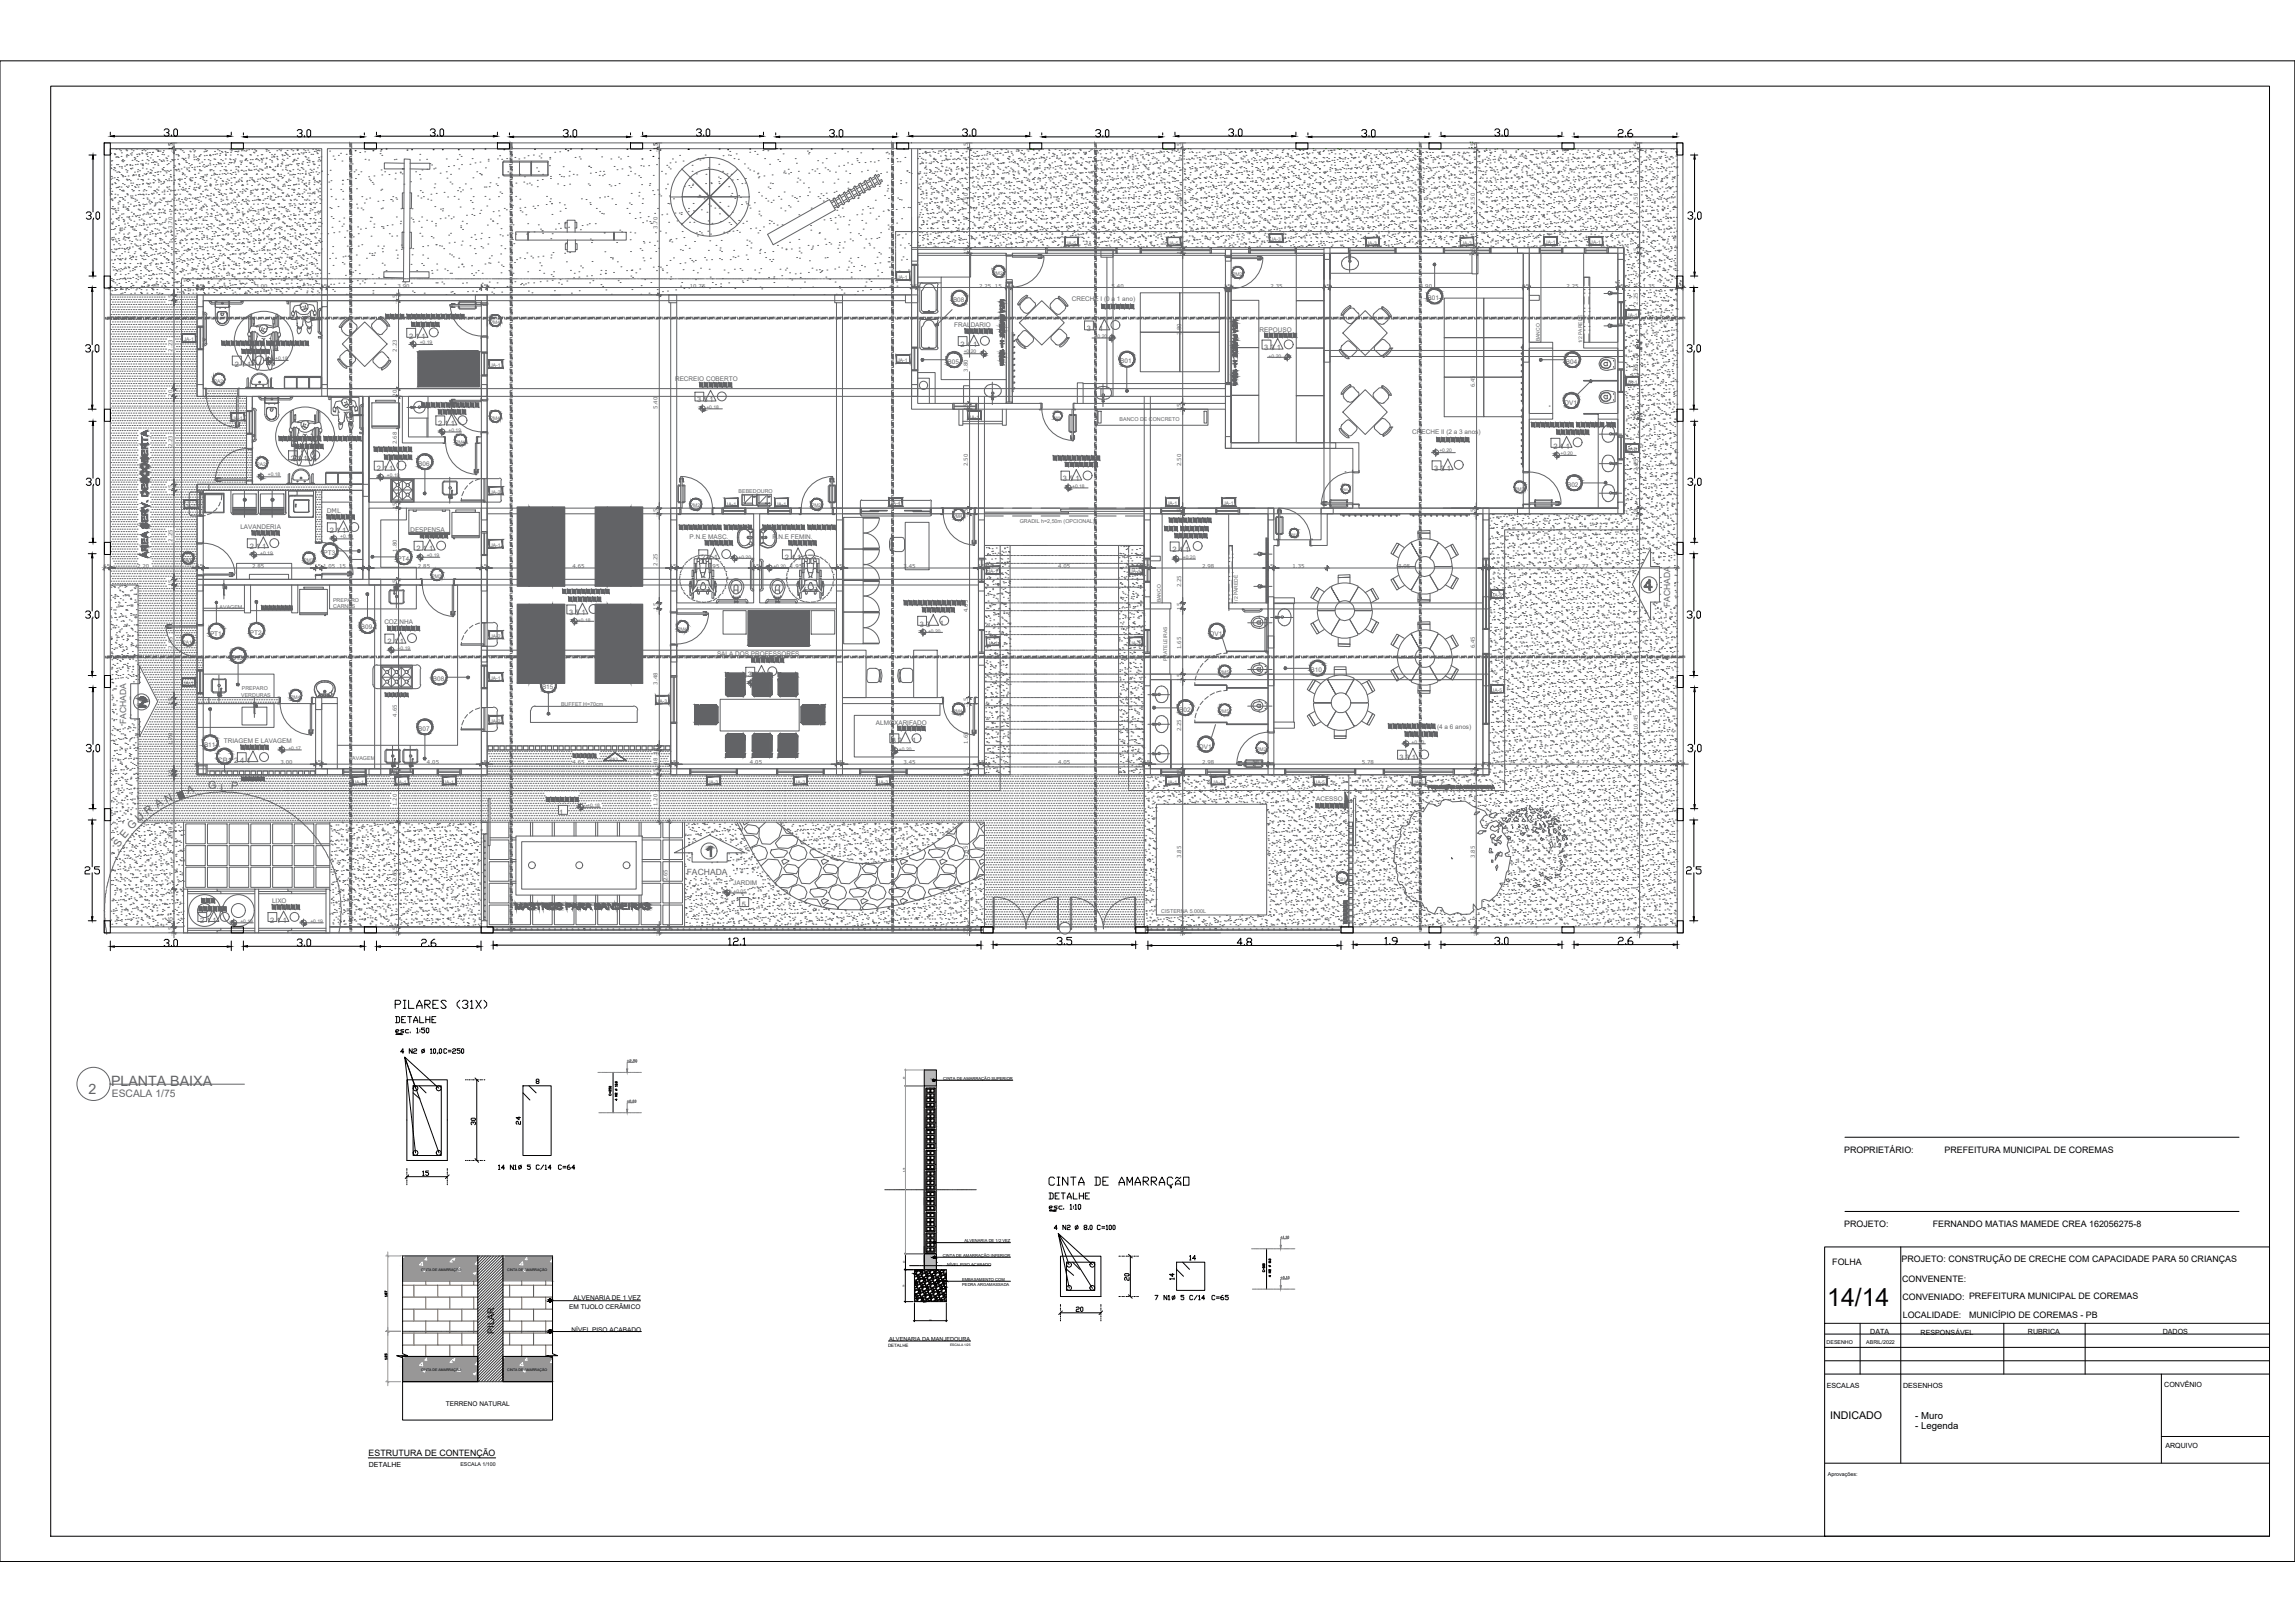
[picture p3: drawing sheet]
<svg xmlns="http://www.w3.org/2000/svg" width="841mm" height="594mm" viewBox="0 0 841 594" stroke-linecap="round" stroke-linejoin="round" font-family="sans-serif">
<defs><g id="words">
<text font-size="9.1" x="669.6" y="478.4">14/14</text>
<g font-size="5.2" fill="#626366">
<text x="32.4" y="400.9">2</text>
<text x="40.7" y="397.6">PLANTA BAIXA</text>
</g>
<g font-size="3.9" fill="#626366">
<text x="68.8" y="290.8" transform="rotate(-14 68.8 290.8)">A</text>
<text x="76.4" y="289.2" transform="rotate(-5 76.4 289.2)">G</text>
<text x="80.8" y="290.1">L</text>
<text x="84.6" y="288.9" transform="rotate(6 84.6 288.9)">P</text>
<text x="54" y="298.6" transform="rotate(-36 54 298.6)">R</text>
<text x="57.8" y="295.9" transform="rotate(-33 57.8 295.9)">A</text>
<text x="61" y="294.1" transform="rotate(-25 61 294.1)">N</text>
<text x="48.3" y="304.2" transform="rotate(-46 48.3 304.2)">G</text>
<text x="51.1" y="301.1" transform="rotate(-42 51.1 301.1)">U</text>
<text x="43.7" y="310.5" transform="rotate(-57 43.7 310.5)">S</text>
<text x="45.8" y="307.2" transform="rotate(-50 45.8 307.2)">E</text>
</g>
<text font-size="3.9" x="670.7" y="519.6">INDICADO</text>
<text font-size="3.8" fill="#626366" x="41" y="401.9">ESCALA 1/75</text>
<g font-size="3.5">
<text x="701.9" y="519.7">- Muro</text>
<text x="701.9" y="523.2">- Legenda</text>
</g>
<g font-size="3.3">
<text x="675.8" y="422.3">PROPRIETÁRIO:</text>
<text x="712.6" y="422.2">PREFEITURA MUNICIPAL DE COREMAS</text>
<text x="675.8" y="449.4">PROJETO:</text>
<text x="708.3" y="449.4">FERNANDO MATIAS MAMEDE CREA 162056275-8</text>
<text x="671.4" y="463.3">FOLHA</text>
<text x="696.8" y="462.3">PROJETO: CONSTRUÇÃO DE CRECHE COM CAPACIDADE PARA 50 CRIANÇAS</text>
<text x="697" y="469.4">CONVENENTE:</text>
<text x="697.1" y="476">CONVENIADO: PREFEITURA MUNICIPAL DE COREMAS</text>
<text x="697.3" y="482.6">LOCALIDADE:</text>
<text x="721.6" y="482.6">MUNICÍPIO DE COREMAS - PB</text>
<text x="181.1" y="488.5" transform="rotate(-90 181.1 488.5)">PILAR</text>
</g>
<text font-size="3.2" x="135.1" y="533.1">ESTRUTURA DE CONTENÇÃO</text>
<g font-size="3.1" fill="#626366">
<text x="612.1" y="222.3" transform="rotate(-90 612.1 222.3)">FACHADA</text>
<text x="46.3" y="265.3" transform="rotate(-90 46.3 265.3)">FACHADA</text>
<text x="251.7" y="320.6">FACHADA</text>
</g>
<g font-size="2.7" fill="#626366">
<text x="149.9" y="124.1">2 1 1</text>
<text x="398.3" y="121.3">3 3 1</text>
<text x="352" y="127.1">2 4 1</text>
<text x="463.3" y="128.3">3 3 1</text>
<text x="86.1" y="134.3">2 1 1</text>
<text x="255.5" y="147.3">3 5 1</text>
<text x="160.6" y="156.1">2 1 1</text>
<text x="569.3" y="164.3">2 4 1</text>
<text x="106.6" y="168.9">2 1 1</text>
<text x="138.1" y="172.7">2 1 1</text>
<text x="525.6" y="172.5">3 3 1</text>
<text x="389.5" y="176.3">3 5 1</text>
<text x="120.8" y="195.2">2 1 1</text>
<text x="91.5" y="201.1">2 1 1</text>
<text x="152.7" y="202">2 1 1</text>
<text x="429.7" y="202.3">2 4 1</text>
<text x="257" y="205.2">2 4 1</text>
<text x="287.6" y="205.2">2 4 1</text>
<text x="208.5" y="225.3">3 5 1</text>
<text x="337.1" y="229.5">3 3</text>
<text x="344.4" y="229.2">1</text>
<text x="142" y="236">2 1 1</text>
<text x="274.1" y="248.1">3 3 1</text>
<text x="326.8" y="272.3">3 2</text>
<text x="334.3" y="272.3">1</text>
<text x="79.7" y="279.4">CB1 2 4 1</text>
<text x="512.8" y="278.5">3 3 1</text>
<text x="204.9" y="298.5">1</text>
<text x="271.9" y="332.2">5</text>
<text x="73.4" y="338.1">2 1 1</text>
<text x="99.1" y="338.1">2 1 1</text>
</g>
<g font-size="2.6">
<text x="685.4" y="488.4">DATA</text>
<text x="703.8" y="488.9">RESPONSÁVEL</text>
<text x="743.2" y="488.5">RUBRICA</text>
<text x="792.6" y="488.5">DADOS</text>
<text x="669.4" y="508.3">ESCALAS</text>
<text x="697.4" y="508.3">DESENHOS</text>
<text x="793.1" y="507.9">CONVÊNIO</text>
<text x="793.5" y="530.2">ARQUIVO</text>
<text x="135.2" y="537.4">DETALHE</text>
</g>
<g font-size="2.4">
<text x="208.6" y="479.4">EM TIJOLO CERÂMICO</text>
<text x="210.2" y="476.1">ALVENARIA DE 1 VEZ</text>
<text x="209.5" y="488">NÍVEL PISO ACABADO</text>
<text x="163.4" y="514.8">TERRENO NATURAL</text>
</g>
<g font-size="2.3" fill="#626366">
<text x="349.2" y="110.6">B08</text>
<text x="392.8" y="110.4">CRECHE I (0 a 1 ano)</text>
<text x="523.2" y="110">B01</text>
<text x="349.7" y="119.8">FRALDARIO</text>
<text x="461.6" y="121.4">REPOUSO</text>
<text x="347.3" y="133.4">B05</text>
<text x="410.5" y="133.1">B01</text>
<text x="573.9" y="133.4">B04</text>
<text x="247.4" y="139.4">RECREIO COBERTO</text>
<text x="573.4" y="148.3">DV1</text>
<text x="517.5" y="159">CRECHE II (2 a 3 anos)</text>
<text x="153.2" y="170.7">B06</text>
<text x="574.3" y="178.4">B02</text>
<text x="119.7" y="187.9">DML</text>
<text x="88.1" y="193.8">LAVANDERIA</text>
<text x="150.3" y="194.7">DESPENSA</text>
<text x="252.7" y="197.4">P.N.E MASC.</text>
<text x="283.1" y="197.5">P.N.E FEMIN.</text>
<text x="118.6" y="203.4">PT3</text>
<text x="145.7" y="205.5">PT4</text>
<text x="77" y="232.8">PT1</text>
<text x="91.6" y="232.5">PT2</text>
<text x="132.2" y="230.6">B09</text>
<text x="140.8" y="228.7">COZINHA</text>
<text x="443.4" y="232.8">DV1</text>
<text x="84.9" y="241.7">B13</text>
<text x="262.8" y="240.3">SALA DOS PROFESSORES</text>
<text x="158.6" y="249.6">B08</text>
<text x="480.3" y="246.3">B10</text>
<text x="198.6" y="252.3">B15</text>
<text x="432.1" y="260.9">B02</text>
<text x="153.2" y="267.8">B07</text>
<text x="321" y="265.4">ALMOXARIFADO</text>
<text x="526.6" y="267">(4 a 6 anos)</text>
<text x="74.8" y="273.7">B11</text>
<text x="82" y="272.1">TRIAGEM E LAVAGEM</text>
<text x="439.5" y="274.2">DV1</text>
<text x="482.3" y="293.3">ACESSO</text>
<text x="268.7" y="324.2">JARDIM</text>
<text x="99.7" y="330.8">LIXO</text>
</g>
<g font-size="2">
<text x="63.2" y="55.6" transform="rotate(-90 63.2 55.6)">.15</text>
<text x="241" y="55.6" transform="rotate(-90 241 55.6)">.15</text>
<text x="325.8" y="491">ALVENARIA DA MANJEDOURA</text>
<text x="669.4" y="492.3">DESENHO</text>
<text x="683.9" y="492.3">ABRIL/2022</text>
<text x="669.8" y="540.4">Aprovações:</text>
</g>
<g font-size="2" fill="#626366">
<text x="354.7" y="55.6" transform="rotate(-90 354.7 55.6)">.15</text>
<text x="432.9" y="55.6" transform="rotate(-90 432.9 55.6)">.15</text>
<text x="540.4" y="55.6" transform="rotate(-90 540.4 55.6)">.15</text>
<text x="600.2" y="55.6" transform="rotate(-90 600.2 55.6)">.15</text>
<text x="354.7" y="75.1" transform="rotate(-90 354.7 75.1)">2.50</text>
<text x="432.9" y="75.1" transform="rotate(-90 432.9 75.1)">2.50</text>
<text x="540.4" y="75.1" transform="rotate(-90 540.4 75.1)">2.50</text>
<text x="600.2" y="75.1" transform="rotate(-90 600.2 75.1)">2.50</text>
<text x="63.2" y="83.8" transform="rotate(-90 63.2 83.8)">3.70</text>
<text x="241" y="83.8" transform="rotate(-90 241 83.8)">3.70</text>
<text x="354.7" y="93.9" transform="rotate(-90 354.7 93.9)">.15</text>
<text x="432.9" y="93.9" transform="rotate(-90 432.9 93.9)">.15</text>
<text x="540.4" y="93.9" transform="rotate(-90 540.4 93.9)">.15</text>
<text x="600.2" y="93.9" transform="rotate(-90 600.2 93.9)">.15</text>
<text x="53.8" y="105.3">2.20</text>
<text x="71.2" y="105.3">.15</text>
<text x="93.6" y="105.3">3.00</text>
<text x="116.7" y="105.3">.15</text>
<text x="145.6" y="105.3">3.90</text>
<text x="175.3" y="105.3">.15</text>
<text x="252.8" y="105.3">10.75</text>
<text x="332.9" y="105.3">.15</text>
<text x="358.8" y="105.3">2.25 .15</text>
<text x="407.4" y="105.3">5.40</text>
<text x="447.9" y="105.3">.15</text>
<text x="465.6" y="105.3">2.35</text>
<text x="484.2" y="105.3">.15</text>
<text x="520.4" y="105.3">4.90</text>
<text x="557.2" y="105.3">.15</text>
<text x="574" y="105.3">2.25</text>
<text x="591.9" y="105.3">.15</text>
<text x="602" y="105.3">1.35</text>
<text x="613.5" y="105.3">.15</text>
<text x="63.2" y="111.3" transform="rotate(-90 63.2 111.3)">.15</text>
<text x="145.4" y="111.3" transform="rotate(-90 145.4 111.3)">.15</text>
<text x="600.2" y="111.6" transform="rotate(-90 600.2 111.6)">2.25</text>
<text x="432.9" y="122.8" transform="rotate(-90 432.9 122.8)">3.80</text>
<text x="63.2" y="128.8" transform="rotate(-90 63.2 128.8)">2.23</text>
<text x="145.4" y="128.8" transform="rotate(-90 145.4 128.8)">2.23</text>
<text x="354.7" y="136.1" transform="rotate(-90 354.7 136.1)">3.80</text>
<text x="600.2" y="137.5" transform="rotate(-90 600.2 137.5)">1.65 .15</text>
<text x="540.4" y="141.9" transform="rotate(-90 540.4 141.9)">6.45</text>
<text x="63.2" y="145.9" transform="rotate(-90 63.2 145.9)">.20</text>
<text x="145.4" y="145.9" transform="rotate(-90 145.4 145.9)">.20</text>
<text x="241" y="149.7" transform="rotate(-90 241 149.7)">5.40</text>
<text x="354.7" y="151" transform="rotate(-90 354.7 151)">.15</text>
<text x="410.3" y="154.4">BANCO DE CONCRETO</text>
<text x="432.9" y="151" transform="rotate(-90 432.9 151)">.15</text>
<text x="600.2" y="154.7" transform="rotate(-90 600.2 154.7)">.15</text>
<text x="63.2" y="163.8" transform="rotate(-90 63.2 163.8)">2.23</text>
<text x="145.4" y="162.7" transform="rotate(-90 145.4 162.7)">2.68</text>
<text x="354.7" y="170.7" transform="rotate(-90 354.7 170.7)">2.50</text>
<text x="432.9" y="170.7" transform="rotate(-90 432.9 170.7)">2.50</text>
<text x="600.2" y="172.4" transform="rotate(-90 600.2 172.4)">2.25</text>
<text x="63.2" y="180.6" transform="rotate(-90 63.2 180.6)">.15</text>
<text x="270.7" y="180.5">BEBEDOURO</text>
<text x="145.4" y="187.1" transform="rotate(-90 145.4 187.1)">.15</text>
<text x="241" y="189.4" transform="rotate(-90 241 189.4)">.15</text>
<text x="354.7" y="189.4" transform="rotate(-90 354.7 189.4)">.15</text>
<text x="373.7" y="191.5">GRADIL h=2,50m (OPCIONAL)</text>
<text x="432.9" y="189.4" transform="rotate(-90 432.9 189.4)">.15</text>
<text x="540.4" y="189.4" transform="rotate(-90 540.4 189.4)">.15</text>
<text x="600.2" y="189.4" transform="rotate(-90 600.2 189.4)">.15</text>
<text x="63.2" y="198.4" transform="rotate(-90 63.2 198.4)">2.25</text>
<text x="145.4" y="202" transform="rotate(-90 145.4 202)">1.80</text>
<text x="37.2" y="208">.15</text>
<text x="50.3" y="208">2.20</text>
<text x="71.2" y="208">.15</text>
<text x="92.4" y="208">2.85</text>
<text x="114.5" y="208">.15 1.05 .15</text>
<text x="153.2" y="208">2.85</text>
<text x="175.3" y="208">.15</text>
<text x="209.8" y="208">4.65</text>
<text x="241" y="207.2" transform="rotate(-90 241 207.2)">2.25</text>
<text x="244.8" y="208">.15</text>
<text x="259.2" y="208">1.95</text>
<text x="275.2" y="208">.15</text>
<text x="289.6" y="208">1.95</text>
<text x="305.6" y="208">.15</text>
<text x="331.1" y="208">3.45</text>
<text x="357.6" y="208">.15</text>
<text x="387.8" y="208">4.05</text>
<text x="418.3" y="208">.15</text>
<text x="440.5" y="208">2.98</text>
<text x="463.5" y="208">.15</text>
<text x="473.7" y="208">1.35</text>
<text x="512.4" y="208">3.95</text>
<text x="542.5" y="208">.15</text>
<text x="577.7" y="208.1">4.77</text>
<text x="63.2" y="215.4" transform="rotate(-90 63.2 215.4)">.15</text>
<text x="145.4" y="215.4" transform="rotate(-90 145.4 215.4)">.15</text>
<text x="432.9" y="215.1" transform="rotate(-90 432.9 215.1)">2.25</text>
<text x="122" y="220.7">PREPARO</text>
<text x="79.4" y="223.1">LAVAGEM</text>
<text x="122.1" y="222.9">CARNES</text>
<text x="241" y="224" transform="rotate(-90 241 224)">.15</text>
<text x="354.7" y="224.2" transform="rotate(-90 354.7 224.2)">4.65</text>
<text x="432.9" y="224" transform="rotate(-90 432.9 224)">.15</text>
<text x="63.2" y="237.5" transform="rotate(-90 63.2 237.5)">2.85</text>
<text x="432.9" y="237.8" transform="rotate(-90 432.9 237.8)">1.65</text>
<text x="540.4" y="237.5" transform="rotate(-90 540.4 237.5)">6.45</text>
<text x="241" y="250.7" transform="rotate(-90 241 250.7)">3.48</text>
<text x="432.9" y="250.1" transform="rotate(-90 432.9 250.1)">.15</text>
<text x="88.4" y="255.2">VERDURAS</text>
<text x="88.6" y="252.6">PREPARO</text>
<text x="63.2" y="258.8" transform="rotate(-90 63.2 258.8)">.15</text>
<text x="145.4" y="262.4" transform="rotate(-90 145.4 262.4)">4.65</text>
<text x="205.6" y="258.7">BUFFET H=70cm</text>
<text x="354.7" y="258.8" transform="rotate(-90 354.7 258.8)">.15</text>
<text x="432.9" y="267.9" transform="rotate(-90 432.9 267.9)">2.25</text>
<text x="600.2" y="267.3" transform="rotate(-90 600.2 267.3)">10.45</text>
<text x="63.2" y="272.9" transform="rotate(-90 63.2 272.9)">1.70</text>
<text x="354.7" y="272.4" transform="rotate(-90 354.7 272.4)">1.65</text>
<text x="102.8" y="279.9">3.00</text>
<text x="114.5" y="279.9">.15</text>
<text x="128" y="278.5">LAVAGEM</text>
<text x="156.5" y="279.9">4.05</text>
<text x="175.3" y="279.9">.15</text>
<text x="209.8" y="279.9">4.65</text>
<text x="244.8" y="279.9">.15</text>
<text x="274.8" y="279.9">4.05</text>
<text x="305.6" y="279.9">.15</text>
<text x="331.1" y="279.9">3.45</text>
<text x="357.6" y="279.9">.15</text>
<text x="387.8" y="279.9">4.05</text>
<text x="418.3" y="279.9">.15</text>
<text x="440.5" y="279.9">2.98</text>
<text x="458.3" y="279.9">.58</text>
<text x="499.1" y="279.9">5.78</text>
<text x="577.7" y="280">4.77</text>
<text x="613.5" y="279.9">.15</text>
<text x="63.2" y="285.2" transform="rotate(-90 63.2 285.2)">.10</text>
<text x="145.4" y="284.7" transform="rotate(-90 145.4 284.7)">.15</text>
<text x="241" y="284.7" transform="rotate(-90 241 284.7)">.15 .48 .10</text>
<text x="354.7" y="284.7" transform="rotate(-90 354.7 284.7)">.15</text>
<text x="432.9" y="284.7" transform="rotate(-90 432.9 284.7)">.15</text>
<text x="540.4" y="284.7" transform="rotate(-90 540.4 284.7)">.15</text>
<text x="145.4" y="295.2" transform="rotate(-90 145.4 295.2)">1.20</text>
<text x="241" y="295.2" transform="rotate(-90 241 295.2)">1.20</text>
<text x="63.2" y="307.3" transform="rotate(-90 63.2 307.3)">2.90</text>
<text x="354.7" y="314.2" transform="rotate(-90 354.7 314.2)">3.85</text>
<text x="432.9" y="314.2" transform="rotate(-90 432.9 314.2)">3.85</text>
<text x="540.4" y="314.2" transform="rotate(-90 540.4 314.2)">3.85</text>
<text x="145.4" y="322.8" transform="rotate(-90 145.4 322.8)">2.65</text>
<text x="244.6" y="322.8" transform="rotate(-90 244.6 322.8)">2.65</text>
<text x="425.5" y="334.3">CISTERNA 5.000L</text>
<text x="63.2" y="342.7" transform="rotate(-90 63.2 342.7)">.15 .95</text>
<text x="145.4" y="342.7" transform="rotate(-90 145.4 342.7)">.15</text>
<text x="241" y="342.7" transform="rotate(-90 241 342.7)">.15</text>
<text x="354.7" y="342.3" transform="rotate(-90 354.7 342.3)">.09</text>
<text x="432.9" y="342.7" transform="rotate(-90 432.9 342.7)">.15</text>
<text x="540.4" y="342.7" transform="rotate(-90 540.4 342.7)">.15</text>
<text x="600.2" y="342.7" transform="rotate(-90 600.2 342.7)">.15</text>
</g>
<text font-size="1.9" x="168.7" y="537">ESCALA 1/100</text>
<g font-size="1.8" fill="#626366">
<text x="390.7" y="89.6">JA-5</text>
<text x="428.2" y="89.6">JA-5</text>
<text x="465.7" y="88.4">JA-3</text>
<text x="500.9" y="89.6">JA-3</text>
<text x="535.6" y="89.6">JA-3</text>
<text x="566.3" y="89.4">JA-1</text>
<text x="582.9" y="89.4">JA-1</text>
<text x="363.8" y="100.7">PM2</text>
<text x="451.5" y="101.1">PM2</text>
<text x="328.8" y="102.3">JA-1</text>
<text x="179.5" y="118.7">PM4</text>
<text x="596.3" y="116">JA-1</text>
<text x="67.3" y="125">JA-1</text>
<text x="153.8" y="126">+0.19</text>
<text x="401.2" y="124">+0.20</text>
<text x="564.3" y="125" transform="rotate(-90 564.3 125)">BANCO</text>
<text x="579.8" y="125.7" transform="rotate(-90 579.8 125.7)">1/2 PAREDE</text>
<text x="100.8" y="131.9">+0.18</text>
<text x="353.1" y="129.5">+0.20</text>
<text x="464.9" y="131">+0.20</text>
<text x="179.7" y="134.5">JA-1</text>
<text x="328.8" y="132.7">JA-1</text>
<text x="78.3" y="140.2">PA2</text>
<text x="596.3" y="140.6">JA-1</text>
<text x="258.9" y="149.7">+0.18</text>
<text x="85.2" y="153.8">JA-1</text>
<text x="179.5" y="153.7">PM4</text>
<text x="355.1" y="153.3">JA-1</text>
<text x="164.4" y="158.1">+0.19</text>
<text x="166.8" y="162.4">PM4</text>
<text x="527.5" y="165.7">+0.20</text>
<text x="571.8" y="166.7">+0.20</text>
<text x="596.3" y="165.2">JA-1</text>
<text x="94" y="170.8">PA2</text>
<text x="98.1" y="174.5">+0.18</text>
<text x="141.8" y="174.7">+0.19</text>
<text x="392.9" y="178.6">+0.18</text>
<text x="554.9" y="179.7">PM2</text>
<text x="68" y="185.9">JA-2</text>
<text x="179.7" y="180.8">JA-2</text>
<text x="252.8" y="185.8">PM2</text>
<text x="266" y="185.3">JA-1</text>
<text x="284.4" y="185.3">JA-1</text>
<text x="297.3" y="185.8">PM2</text>
<text x="326.3" y="185.1">JA-4</text>
<text x="427.7" y="185.1">JA-1</text>
<text x="448.3" y="185.1">JA-1</text>
<text x="349" y="189.9">PM4</text>
<text x="124.7" y="197.1">+0.19</text>
<text x="95.4" y="203.1">+0.19</text>
<text x="179.7" y="200.4">JA-1</text>
<text x="66.9" y="205.8">PA1</text>
<text x="111.2" y="205.8">PM3</text>
<text x="156.4" y="204">+0.19</text>
<text x="270.6" y="204.6">+0.20</text>
<text x="283.4" y="208.1">+0.20</text>
<text x="433.5" y="204.7">+0.20</text>
<text x="158.1" y="211.7">PM3</text>
<text x="362" y="210">JA-1</text>
<text x="414.3" y="210">JA-1</text>
<text x="425.4" y="220.6" transform="rotate(-90 425.4 220.6)">BANCO</text>
<text x="453.6" y="221.1" transform="rotate(-90 453.6 221.1)">1/2 PAREDE</text>
<text x="546.7" y="218.8">JA-5</text>
<text x="211.8" y="227.6">+0.18</text>
<text x="179.7" y="233.6">JA-2</text>
<text x="248.1" y="230.9">PM4</text>
<text x="340.1" y="231.8">+0.20</text>
<text x="66.9" y="235.7">PA1</text>
<text x="145.7" y="237.9">+0.19</text>
<text x="362" y="236.1">JA-1</text>
<text x="414.3" y="236.1">JA-1</text>
<text x="427.7" y="242.1" transform="rotate(-90 427.7 242.1)">PRATELEIRAS</text>
<text x="67.2" y="251">JA-1</text>
<text x="179.7" y="249.1">JA-1</text>
<text x="446.7" y="246.9">PM5</text>
<text x="106.4" y="256.1">PM4</text>
<text x="240.7" y="257.4">JA-3</text>
<text x="546.7" y="253.5">JA-5</text>
<text x="349" y="261">PM4</text>
<text x="446.7" y="261.2">PM5</text>
<text x="179.7" y="264.8">JA-2</text>
<text x="105.7" y="274.7">+0.17</text>
<text x="329.4" y="275">+0.20</text>
<text x="460.4" y="275.1">PM2</text>
<text x="517.3" y="272.3">+0.20</text>
<text x="129.7" y="287.1">JA-1</text>
<text x="145.3" y="287.1">JA-1</text>
<text x="162.6" y="287.1">JA-1</text>
<text x="259.5" y="287.1">JA-3</text>
<text x="291.3" y="287.1">JA-3</text>
<text x="321.7" y="287.1">JA-3</text>
<text x="427.7" y="287.1">JA-1</text>
<text x="444.4" y="287.1">JA-1</text>
<text x="481.8" y="287.1">JA-5</text>
<text x="517.9" y="287.1">JA-5</text>
<text x="215.2" y="295.7">+0.18</text>
<text x="268.8" y="327.1">+0.05</text>
<text x="88.1" y="338">+0.19</text>
<text x="113.7" y="338">+0.19</text>
</g>
<g font-size="1.7" fill="#626366">
<text x="223.4" y="278.8">PA3</text>
<text x="490" y="322.6">CB1</text>
</g>
<text font-size="1.6" x="325.4" y="493.2">DETALHE</text>
<g font-size="1.5">
<text x="345.7" y="395.4">CINTA DE AMARRAÇÃO SUPERIOR</text>
<text x="353.4" y="454.9">ALVENARIA DE 1/2 VEZ</text>
<text x="345.5" y="460.2">CINTA DE AMARRAÇÃO INFERIOR</text>
<text x="347" y="463.8">NÍVEL PISO ACABADO</text>
<text x="352.6" y="469.3">EMBASAMENTO COM</text>
<text x="352.6" y="471.2">PEDRA ARGAMASSADA</text>
</g>
<g font-size="1.3" fill="#626366">
<text x="386" y="153.3">PM1</text>
<text x="491.6" y="179.9">PM1</text>
<text x="472.7" y="196.2">PM1</text>
</g>
<g font-size="1.3">
<text x="154.3" y="465.4">CINTA DE AMARRAÇÃO</text>
<text x="185.8" y="465.4">CINTA DE AMARRAÇÃO</text>
<text x="154.3" y="502.2">CINTA DE AMARRAÇÃO</text>
<text x="185.8" y="502.2">CINTA DE AMARRAÇÃO</text>
</g>
<text font-size="1.2" x="348.1" y="493.1">ESCALA 1/25</text>
<g font-size=".8">
<text x="331.6" y="395.5" transform="rotate(-90 331.6 395.5)">.40</text>
<text x="331.6" y="429.3" transform="rotate(-90 331.6 429.3)">4.16</text>
<text x="331.6" y="462.8" transform="rotate(-90 331.6 462.8)">.40</text>
<text x="331.4" y="471.5" transform="rotate(-90 331.4 471.5)">.79</text>
<text x="340.3" y="483.7">.79</text>
</g>
</g></defs>
<!-- layer: PDF17_PDF2_Text -->
<g fill="#626366" stroke="#626366" stroke-width=".37">
<path d="M141.4 115.2v1.4h1.2zM141.4 115.2h1.2v1.4z"/>
<path d="M141.4 115.2l1.1 1.4h-1.1zM141.4 115.2l1.1 1.4v-1.4z"/>
<path d="M143.2 115.2v1.4h1.2zM143.2 115.2h1.2v1.4z"/>
<path d="M143.2 115.2l1.2 1.4h-1.2zM143.2 115.2l1.2 1.4v-1.4z"/>
<path d="M145 115.2v1.4h1.2zM145 115.2h1.2v1.4z"/>
<path d="M145 115.2l1.1 1.4h-1.1zM145 115.2l1.1 1.4v-1.4z"/>
<path d="M146.8 115.2v1.4h1.2zM146.8 115.2h1.2v1.4z"/>
<path d="M146.8 115.2l1.1 1.4h-1.1zM146.8 115.2l1.1 1.4v-1.4z"/>
<path d="M149.2 115.2v1.4h1.2zM149.2 115.2h1.2v1.4z"/>
<path d="M149.2 115.2l1.1 1.4h-1.1zM149.2 115.2l1.1 1.4v-1.4z"/>
<path d="M151 115.2v1.4h1.2zM151 115.2h1.2v1.4z"/>
<path d="M151 115.2l1.1 1.4h-1.1zM151 115.2l1.1 1.4v-1.4z"/>
<path d="M152.8 115.2v1.4h1.2zM152.8 115.2h1.2v1.4z"/>
<path d="M152.8 115.2l1.1 1.4h-1.1zM152.8 115.2l1.1 1.4v-1.4z"/>
<path d="M154.6 115.2v1.4h1.1zM154.6 115.2h1.1v1.4z"/>
<path d="M154.6 115.2l1.1 1.4h-1.1zM154.6 115.2l1.1 1.4v-1.4z"/>
<path d="M156.3 115.2v1.4h1.3zM156.3 115.2h1.3v1.4z"/>
<path d="M156.4 115.2l1.1 1.4h-1.1zM156.4 115.2l1.1 1.4v-1.4z"/>
<path d="M158.2 115.2v1.4h1.1zM158.2 115.2h1.1v1.4z"/>
<path d="M158.2 115.2l1.1 1.4h-1.1zM158.2 115.2l1.1 1.4v-1.4z"/>
<path d="M159.9 115.2v1.4h1.2zM159.9 115.2h1.2v1.4z"/>
<path d="M160 115.2l1.1 1.4h-1.1zM160 115.2l1.1 1.4v-1.4z"/>
<path d="M161.7 115.2v1.4h1.2zM161.7 115.2h1.2v1.4z"/>
<path d="M161.8 115.2l1.1 1.4h-1.1zM161.8 115.2l1.1 1.4v-1.4z"/>
<path d="M163.5 115.2v1.4h1.2zM163.5 115.2h1.2v1.4z"/>
<path d="M163.5 115.2l1.2 1.4h-1.2zM163.5 115.2l1.2 1.4v-1.4z"/>
<path d="M165.3 115.2v1.4h1.2zM165.3 115.2h1.2v1.4z"/>
<path d="M165.3 115.2l1.2 1.4h-1.2zM165.3 115.2l1.2 1.4v-1.4z"/>
<path d="M167 115.2v1.4h1.2zM167 115.2h1.2v1.4z"/>
<path d="M167.1 115.2l1.1 1.4h-1.1zM167.1 115.2l1.1 1.4v-1.4z"/>
<path d="M168.9 115.2v1.4h1.2zM168.9 115.2h1.2v1.4z"/>
<path d="M168.9 115.2l1.1 1.4h-1.1zM168.9 115.2l1.1 1.4v-1.4z"/>
<path d="M150.9 118.1v1.4h1.2zM150.9 118.1h1.2v1.4z"/>
<path d="M150.9 118.1l1.1 1.4h-1.1zM150.9 118.1l1.1 1.4v-1.4z"/>
<path d="M152.7 118.1v1.4h1.1zM152.7 118.1h1.1v1.4z"/>
<path d="M152.7 118.1l1.1 1.4h-1.1zM152.7 118.1l1.1 1.4v-1.4z"/>
<path d="M154.4 118.1v1.4h1.2zM154.4 118.1h1.2v1.4z"/>
<path d="M154.4 118.1l1.1 1.4h-1.1zM154.4 118.1l1.1 1.4v-1.4z"/>
<path d="M156.2 118.1v1.4h1.2zM156.2 118.1h1.2v1.4z"/>
<path d="M156.2 118.1l1.1 1.4h-1.1zM156.2 118.1l1.1 1.4v-1.4z"/>
<path d="M157.9 118.1v1.4h1.2zM157.9 118.1h1.2v1.4z"/>
<path d="M158 118.1l1 1.4h-1zM158 118.1l1 1.4v-1.4z"/>
<path d="M159.7 118.1v1.4h1.2zM159.7 118.1h1.2v1.4z"/>
<path d="M159.7 118.1l1.1 1.4h-1.1zM159.7 118.1l1.1 1.4v-1.4z"/>
<path d="M81.3 125v1.4h1.2zM81.3 125h1.2v1.4z"/>
<path d="M81.3 125l1.1 1.4h-1.1zM81.3 125l1.1 1.4v-1.4z"/>
<path d="M83.1 125v1.4h1.1zM83.1 125h1.1v1.4z"/>
<path d="M83.1 125l1.1 1.4h-1.1zM83.1 125l1.1 1.4v-1.4z"/>
<path d="M84.8 125v1.4h1.2zM84.8 125h1.2v1.4z"/>
<path d="M84.8 125l1.1 1.4h-1.1zM84.8 125l1.1 1.4v-1.4z"/>
<path d="M86.6 125v1.4h1.2zM86.6 125h1.2v1.4z"/>
<path d="M86.6 125l1.1 1.4h-1.1zM86.6 125l1.1 1.4v-1.4z"/>
<path d="M88.3 125v1.4h1.2zM88.3 125h1.2v1.4z"/>
<path d="M88.3 125l1.2 1.4h-1.2zM88.3 125l1.2 1.4v-1.4z"/>
<path d="M90.1 125v1.4h1.2zM90.1 125h1.2v1.4z"/>
<path d="M90.1 125l1.1 1.4h-1.1zM90.1 125l1.1 1.4v-1.4z"/>
<path d="M91.9 125v1.4h1.1zM91.9 125h1.1v1.4z"/>
<path d="M91.9 125l1.1 1.4h-1.1zM91.9 125l1.1 1.4v-1.4z"/>
<path d="M93.6 125v1.4h1.2zM93.6 125h1.2v1.4z"/>
<path d="M93.6 125l1.1 1.4h-1.1zM93.6 125l1.1 1.4v-1.4z"/>
<path d="M95.3 125v1.4h1.2zM95.3 125h1.2v1.4z"/>
<path d="M95.4 125l1.1 1.4h-1.1zM95.4 125l1.1 1.4v-1.4z"/>
<path d="M97.7 125v1.4h1.2zM97.7 125h1.2v1.4z"/>
<path d="M97.8 125l1.1 1.4h-1.1zM97.8 125l1.1 1.4v-1.4z"/>
<path d="M99.5 125v1.4h1.2zM99.5 125h1.2v1.4z"/>
<path d="M99.6 125l1.1 1.4h-1.1zM99.6 125l1.1 1.4v-1.4z"/>
<path d="M101.3 125v1.4h1.1zM101.3 125h1.1v1.4z"/>
<path d="M101.3 125l1.1 1.4h-1.1zM101.3 125l1.1 1.4v-1.4z"/>
<path d="M103 125v1.4h1.2zM103 125h1.2v1.4z"/>
<path d="M103.1 125l1.1 1.4h-1.1zM103.1 125l1.1 1.4v-1.4z"/>
<path d="M104.8 125v1.4h1.2zM104.8 125h1.2v1.4z"/>
<path d="M104.9 125l1 1.4h-1zM104.9 125l1 1.4v-1.4z"/>
<path d="M106.6 125v1.4h1.1zM106.6 125h1.1v1.4z"/>
<path d="M106.6 125l1.1 1.4h-1.1zM106.6 125l1.1 1.4v-1.4z"/>
<path d="M108.3 125v1.4h1.2zM108.3 125h1.2v1.4z"/>
<path d="M108.4 125l1.1 1.4h-1.1zM108.4 125l1.1 1.4v-1.4z"/>
<path d="M110.1 125v1.4h1.2zM110.1 125h1.2v1.4z"/>
<path d="M110.1 125l1.1 1.4h-1.1zM110.1 125l1.1 1.4v-1.4z"/>
<path d="M111.8 125v1.4h1.2zM111.8 125h1.2v1.4z"/>
<path d="M111.9 125l1.1 1.4h-1.1zM111.9 125l1.1 1.4v-1.4z"/>
<path d="M88.7 128v1.4h1.2zM88.7 128h1.2v1.4z"/>
<path d="M88.7 128l1.1 1.4h-1.1zM88.7 128l1.1 1.4v-1.4z"/>
<path d="M90.5 128v1.4h1.2zM90.5 128h1.2v1.4z"/>
<path d="M90.5 128l1.1 1.4h-1.1zM90.5 128l1.1 1.4v-1.4z"/>
<path d="M92.2 128v1.4h1.2zM92.2 128h1.2v1.4z"/>
<path d="M92.3 128l1 1.4h-1zM92.3 128l1 1.4v-1.4z"/>
<path d="M94 128v1.4h1.2zM94 128h1.2v1.4z"/>
<path d="M94 128l1.1 1.4h-1.1zM94 128l1.1 1.4v-1.4z"/>
<path d="M95.8 128v1.4h1.1zM95.8 128h1.1v1.4z"/>
<path d="M95.8 128l1.1 1.4h-1.1zM95.8 128l1.1 1.4v-1.4z"/>
<path d="M97.5 128v1.4h1.2zM97.5 128h1.2v1.4z"/>
<path d="M97.5 128l1.1 1.4h-1.1zM97.5 128l1.1 1.4v-1.4z"/>
<path d="M154.6 147.6v1.5h1.1zM154.6 147.6h1.1v1.5z"/>
<path d="M154.6 147.6l1.1 1.4h-1.1zM154.6 147.6l1.1 1.4v-1.4z"/>
<path d="M156.3 147.6v1.5h1.2zM156.3 147.6h1.2v1.5z"/>
<path d="M156.4 147.6l1.1 1.4h-1.1zM156.4 147.6l1.1 1.4v-1.4z"/>
<path d="M158.1 147.6v1.5h1.2zM158.1 147.6h1.2v1.5z"/>
<path d="M158.2 147.6l1.1 1.4h-1.1zM158.2 147.6l1.1 1.4v-1.4z"/>
<path d="M159.9 147.6v1.5h1.2zM159.9 147.6h1.2v1.5z"/>
<path d="M160 147.6l1.1 1.4h-1.1zM160 147.6l1.1 1.4v-1.4z"/>
<path d="M161.7 147.6v1.5h1.2zM161.7 147.6h1.2v1.5z"/>
<path d="M161.8 147.6l1.1 1.4h-1.1zM161.8 147.6l1.1 1.4v-1.4z"/>
<path d="M163.5 147.6v1.5h1.2zM163.5 147.6h1.2v1.5z"/>
<path d="M163.5 147.6l1.2 1.4h-1.2zM163.5 147.6l1.2 1.4v-1.4z"/>
<path d="M165.3 147.6v1.5h1.2zM165.3 147.6h1.2v1.5z"/>
<path d="M165.3 147.6l1.2 1.4h-1.2zM165.3 147.6l1.2 1.4v-1.4z"/>
<path d="M167 147.6v1.5h1.2zM167 147.6h1.2v1.5z"/>
<path d="M167.1 147.6l1.1 1.4h-1.1zM167.1 147.6l1.1 1.4v-1.4z"/>
<path d="M168.8 147.6v1.5h1.3zM168.8 147.6h1.3v1.5z"/>
<path d="M168.9 147.6l1.1 1.4h-1.1zM168.9 147.6l1.1 1.4v-1.4z"/>
<path d="M170.6 147.6v1.5h1.2zM170.6 147.6h1.2v1.5z"/>
<path d="M170.7 147.6l1.1 1.4h-1.1zM170.7 147.6l1.1 1.4v-1.4z"/>
<path d="M172.4 147.6v1.5h1.2zM172.4 147.6h1.2v1.5z"/>
<path d="M172.5 147.6l1.1 1.4h-1.1zM172.5 147.6l1.1 1.4v-1.4z"/>
<path d="M174.2 147.6v1.5h1.2zM174.2 147.6h1.2v1.5z"/>
<path d="M174.2 147.6l1.2 1.4h-1.2zM174.2 147.6l1.2 1.4v-1.4z"/>
<path d="M160.7 150.1v1.5h1.1zM160.7 150.1h1.1v1.5z"/>
<path d="M160.7 150.2l1.1 1.4h-1.1zM160.7 150.2l1.1 1.4v-1.4z"/>
<path d="M162.4 150.1v1.5h1.2zM162.4 150.1h1.2v1.5z"/>
<path d="M162.5 150.2l1 1.4h-1zM162.5 150.2l1 1.4v-1.4z"/>
<path d="M164.2 150.1v1.5h1.2zM164.2 150.1h1.2v1.5z"/>
<path d="M164.2 150.2l1.1 1.4h-1.1zM164.2 150.2l1.1 1.4v-1.4z"/>
<path d="M165.9 150.1v1.5h1.2zM165.9 150.1h1.2v1.5z"/>
<path d="M166 150.2l1.1 1.4h-1.1zM166 150.2l1.1 1.4v-1.4z"/>
<path d="M167.7 150.1v1.5h1.2zM167.7 150.1h1.2v1.5z"/>
<path d="M167.7 150.2l1.1 1.4h-1.1zM167.7 150.2l1.1 1.4v-1.4z"/>
<path d="M169.5 150.1v1.5h1.1zM169.5 150.1h1.1v1.5z"/>
<path d="M169.5 150.2l1.1 1.4h-1.1zM169.5 150.2l1.1 1.4v-1.4z"/>
<path d="M102.3 159.9v1.5h1.1zM102.3 159.9h1.1v1.5z"/>
<path d="M102.3 159.9l1.1 1.4h-1.1zM102.3 159.9l1.1 1.4v-1.4z"/>
<path d="M104 159.9v1.5h1.2zM104 159.9h1.2v1.5z"/>
<path d="M104.1 159.9l1.1 1.4h-1.1zM104.1 159.9l1.1 1.4v-1.4z"/>
<path d="M105.7 159.9v1.5h1.2zM105.7 159.9h1.2v1.5z"/>
<path d="M105.8 159.9l1.1 1.4h-1.1zM105.8 159.9l1.1 1.4v-1.4z"/>
<path d="M107.5 159.9v1.5h1.2zM107.5 159.9h1.2v1.5z"/>
<path d="M107.6 159.9l1.1 1.4h-1.1zM107.6 159.9l1.1 1.4v-1.4z"/>
<path d="M109.3 159.9v1.5h1.1zM109.3 159.9h1.1v1.5z"/>
<path d="M109.3 159.9l1.1 1.4h-1.1zM109.3 159.9l1.1 1.4v-1.4z"/>
<path d="M111 159.9v1.5h1.2zM111 159.9h1.2v1.5z"/>
<path d="M111.1 159.9l1.1 1.4h-1.1zM111.1 159.9l1.1 1.4v-1.4z"/>
<path d="M112.8 159.9v1.5h1.2zM112.8 159.9h1.2v1.5z"/>
<path d="M112.9 159.9l1.1 1.4h-1.1zM112.9 159.9l1.1 1.4v-1.4z"/>
<path d="M114.6 159.9v1.5h1.1zM114.6 159.9h1.1v1.5z"/>
<path d="M114.6 159.9l1.1 1.4h-1.1zM114.6 159.9l1.1 1.4v-1.4z"/>
<path d="M116.3 159.9v1.5h1.2zM116.3 159.9h1.2v1.5z"/>
<path d="M116.4 159.9l1.1 1.4h-1.1zM116.4 159.9l1.1 1.4v-1.4z"/>
<path d="M118.7 159.9v1.5h1.2zM118.7 159.9h1.2v1.5z"/>
<path d="M118.8 159.9l1.1 1.4h-1.1zM118.8 159.9l1.1 1.4v-1.4z"/>
<path d="M120.5 159.9v1.5h1.2zM120.5 159.9h1.2v1.5z"/>
<path d="M120.6 159.9l1.1 1.4h-1.1zM120.6 159.9l1.1 1.4v-1.4z"/>
<path d="M122.3 159.9v1.5h1.1zM122.3 159.9h1.1v1.5z"/>
<path d="M122.3 159.9l1.1 1.4h-1.1zM122.3 159.9l1.1 1.4v-1.4z"/>
<path d="M124 159.9v1.5h1.2zM124 159.9h1.2v1.5z"/>
<path d="M124.1 159.9l1.1 1.4h-1.1zM124.1 159.9l1.1 1.4v-1.4z"/>
<path d="M125.8 159.9v1.5h1.2zM125.8 159.9h1.2v1.5z"/>
<path d="M125.9 159.9l1.1 1.4h-1.1zM125.9 159.9l1.1 1.4v-1.4z"/>
<path d="M127.6 159.9v1.5h1.1zM127.6 159.9h1.1v1.5z"/>
<path d="M127.6 159.9l1.1 1.4h-1.1zM127.6 159.9l1.1 1.4v-1.4z"/>
<path d="M129.3 159.9v1.5h1.2zM129.3 159.9h1.2v1.5z"/>
<path d="M129.4 159.9l1.1 1.4h-1.1zM129.4 159.9l1.1 1.4v-1.4z"/>
<path d="M131.1 159.9v1.5h1.1zM131.1 159.9h1.1v1.5z"/>
<path d="M131.1 159.9l1.1 1.4h-1.1zM131.1 159.9l1.1 1.4v-1.4z"/>
<path d="M108.4 162.7v1.6h1.2zM108.4 162.7h1.2v1.6z"/>
<path d="M108.4 162.8l1.1 1.4h-1.1zM108.4 162.8l1.1 1.4v-1.4z"/>
<path d="M110.2 162.7v1.6h1.1zM110.2 162.7h1.1v1.6z"/>
<path d="M110.2 162.8l1.1 1.4h-1.1zM110.2 162.8l1.1 1.4v-1.4z"/>
<path d="M111.9 162.7v1.6h1.2zM111.9 162.7h1.2v1.6z"/>
<path d="M112 162.8l1.1 1.4h-1.1zM112 162.8l1.1 1.4v-1.4z"/>
<path d="M113.7 162.7v1.6h1.2zM113.7 162.7h1.2v1.6z"/>
<path d="M113.7 162.8l1.1 1.4h-1.1zM113.7 162.8l1.1 1.4v-1.4z"/>
<path d="M115.4 162.7v1.6h1.2zM115.4 162.7h1.2v1.6z"/>
<path d="M115.5 162.8l1.1 1.4h-1.1zM115.5 162.8l1.1 1.4v-1.4z"/>
<path d="M117.2 162.7v1.6h1.2zM117.2 162.7h1.2v1.6z"/>
<path d="M117.3 162.8l1 1.4h-1zM117.3 162.8l1 1.4v-1.4z"/>
<path d="M137.1 163.8v1.5h1.2zM137.1 163.8h1.2v1.5z"/>
<path d="M137.2 163.8l1.1 1.4h-1.1zM137.2 163.8l1.1 1.4v-1.4z"/>
<path d="M138.9 163.8v1.5h1.2zM138.9 163.8h1.2v1.5z"/>
<path d="M138.9 163.8l1.2 1.4h-1.2zM138.9 163.8l1.2 1.4v-1.4z"/>
<path d="M140.7 163.8v1.5h1.2zM140.7 163.8h1.2v1.5z"/>
<path d="M140.8 163.8l1.1 1.4h-1.1zM140.8 163.8l1.1 1.4v-1.4z"/>
<path d="M142.5 163.8v1.5h1.2zM142.5 163.8h1.2v1.5z"/>
<path d="M142.5 163.8l1.1 1.4h-1.1zM142.5 163.8l1.1 1.4v-1.4z"/>
<path d="M144.3 163.8v1.5h1.2zM144.3 163.8h1.2v1.5z"/>
<path d="M144.3 163.8l1.2 1.4h-1.2zM144.3 163.8l1.2 1.4v-1.4z"/>
<path d="M146.1 163.8v1.5h1.2zM146.1 163.8h1.2v1.5z"/>
<path d="M146.1 163.8l1.1 1.4h-1.1zM146.1 163.8l1.1 1.4v-1.4z"/>
<path d="M147.9 163.8v1.5h1.2zM147.9 163.8h1.2v1.5z"/>
<path d="M147.9 163.8l1.1 1.4h-1.1zM147.9 163.8l1.1 1.4v-1.4z"/>
<path d="M149.6 163.8v1.5h1.2zM149.6 163.8h1.2v1.5z"/>
<path d="M149.7 163.8l1.1 1.4h-1.1zM149.7 163.8l1.1 1.4v-1.4z"/>
<path d="M140.9 166.7v1.5h1.1zM140.9 166.7h1.1v1.5z"/>
<path d="M140.9 166.8l1.1 1.3h-1.1zM140.9 166.8l1.1 1.3v-1.3z"/>
<path d="M142.6 166.7v1.5h1.2zM142.6 166.7h1.2v1.5z"/>
<path d="M142.7 166.8l1.1 1.3h-1.1zM142.7 166.8l1.1 1.3v-1.3z"/>
<path d="M144.4 166.7v1.5h1.2zM144.4 166.7h1.2v1.5z"/>
<path d="M144.4 166.8l1.1 1.3h-1.1zM144.4 166.8l1.1 1.3v-1.3z"/>
<path d="M146.2 166.7v1.5h1.1zM146.2 166.7h1.1v1.5z"/>
<path d="M146.2 166.8l1.1 1.3h-1.1zM146.2 166.8l1.1 1.3v-1.3z"/>
<path d="M147.9 166.7v1.5h1.2zM147.9 166.7h1.2v1.5z"/>
<path d="M148 166.8l1.1 1.3h-1.1zM148 166.8l1.1 1.3v-1.3z"/>
<path d="M149.7 166.7v1.5h1.1zM149.7 166.7h1.1v1.5z"/>
<path d="M149.7 166.8l1.1 1.3h-1.1zM149.7 166.8l1.1 1.3v-1.3z"/>
<path d="M119.8 188.6v1.4h1.2zM119.8 188.6h1.2v1.4z"/>
<path d="M119.9 188.7l1.1 1.3h-1.1zM119.9 188.7l1.1 1.3v-1.3z"/>
<path d="M121.6 188.6v1.4h1.2zM121.6 188.6h1.2v1.4z"/>
<path d="M121.7 188.7l1.1 1.3h-1.1zM121.7 188.7l1.1 1.3v-1.3z"/>
<path d="M123.4 188.6v1.4h1.1zM123.4 188.6h1.1v1.4z"/>
<path d="M123.4 188.7l1.1 1.3h-1.1zM123.4 188.7l1.1 1.3v-1.3z"/>
<path d="M125.1 188.6v1.4h1.2zM125.1 188.6h1.2v1.4z"/>
<path d="M125.2 188.7l1.1 1.3h-1.1zM125.2 188.7l1.1 1.3v-1.3z"/>
<path d="M126.9 188.6v1.4h1.2zM126.9 188.6h1.2v1.4z"/>
<path d="M127 188.7l1.1 1.3h-1.1zM127 188.7l1.1 1.3v-1.3z"/>
<path d="M128.7 188.6v1.4h1.1zM128.7 188.6h1.1v1.4z"/>
<path d="M128.7 188.7l1.1 1.3h-1.1zM128.7 188.7l1.1 1.3v-1.3z"/>
<path d="M92.4 194.5v1.4h1.2zM92.4 194.5h1.2v1.4z"/>
<path d="M92.4 194.5l1.1 1.4h-1.1zM92.4 194.5l1.1 1.4v-1.4z"/>
<path d="M94.1 194.5v1.4h1.2zM94.1 194.5h1.2v1.4z"/>
<path d="M94.2 194.5l1 1.4h-1zM94.2 194.5l1 1.4v-1.4z"/>
<path d="M95.9 194.5v1.4h1.2zM95.9 194.5h1.2v1.4z"/>
<path d="M95.9 194.5l1.1 1.4h-1.1zM95.9 194.5l1.1 1.4v-1.4z"/>
<path d="M97.7 194.5v1.4h1.1zM97.7 194.5h1.1v1.4z"/>
<path d="M97.7 194.5l1.1 1.4h-1.1zM97.7 194.5l1.1 1.4v-1.4z"/>
<path d="M99.4 194.5v1.4h1.1zM99.4 194.5h1.1v1.4z"/>
<path d="M99.4 194.5l1.1 1.4h-1.1zM99.4 194.5l1.1 1.4v-1.4z"/>
<path d="M101.1 194.5v1.4h1.2zM101.1 194.5h1.2v1.4z"/>
<path d="M101.2 194.5l1.1 1.4h-1.1zM101.2 194.5l1.1 1.4v-1.4z"/>
<path d="M154.1 195.5v1.4h1.1zM154.1 195.5h1.1v1.4z"/>
<path d="M154.1 195.6l1.1 1.3h-1.1zM154.1 195.6l1.1 1.3v-1.3z"/>
<path d="M155.8 195.5v1.4h1.2zM155.8 195.5h1.2v1.4z"/>
<path d="M155.8 195.6l1.1 1.3h-1.1zM155.8 195.6l1.1 1.3v-1.3z"/>
<path d="M157.6 195.5v1.4h1.1zM157.6 195.5h1.1v1.4z"/>
<path d="M157.6 195.6l1.1 1.3h-1.1zM157.6 195.6l1.1 1.3v-1.3z"/>
<path d="M159.3 195.5v1.4h1.2zM159.3 195.5h1.2v1.4z"/>
<path d="M159.3 195.6l1.1 1.3h-1.1zM159.3 195.6l1.1 1.3v-1.3z"/>
<path d="M161.1 195.5v1.4h1.2zM161.1 195.5h1.2v1.4z"/>
<path d="M161.1 195.6l1.1 1.3h-1.1zM161.1 195.6l1.1 1.3v-1.3z"/>
<path d="M162.9 195.5v1.4h1.1zM162.9 195.5h1.1v1.4z"/>
<path d="M162.9 195.6l1.1 1.3h-1.1zM162.9 195.6l1.1 1.3v-1.3z"/>
<path d="M141.2 253.9v1.2h1zM141.2 253.9h1v1.2z"/>
<path d="M141.2 253.9l1 1.2h-1zM141.2 253.9l1 1.2v-1.2z"/>
<path d="M142.7 253.9v1.2h.9zM142.7 253.9h.9v1.2z"/>
<path d="M142.7 253.9l.9 1.2h-.9zM142.7 253.9l.9 1.2v-1.2z"/>
<path d="M144.1 253.9v1.2h1zM144.1 253.9h1v1.2z"/>
<path d="M144.1 253.9l1 1.2h-1zM144.1 253.9l1 1.2v-1.2z"/>
<path d="M145.6 253.9v1.2h1zM145.6 253.9h1v1.2z"/>
<path d="M145.6 253.9l1 1.2h-1zM145.6 253.9l1 1.2v-1.2z"/>
<path d="M147.1 253.9v1.2h.9zM147.1 253.9h.9v1.2z"/>
<path d="M147.1 253.9l.9 1.2h-.9zM147.1 253.9l.9 1.2v-1.2z"/>
<path d="M148.5 253.9v1.2h1zM148.5 253.9h1v1.2z"/>
<path d="M148.5 253.9l1 1.2h-1zM148.5 253.9l1 1.2v-1.2z"/>
<path d="M88.3 273v1.4h1.2zM88.3 273h1.2v1.4z"/>
<path d="M88.3 273l1.2 1.4h-1.2zM88.3 273l1.2 1.4v-1.4z"/>
<path d="M90.1 273v1.4h1.2zM90.1 273h1.2v1.4z"/>
<path d="M90.1 273l1.1 1.4h-1.1zM90.1 273l1.1 1.4v-1.4z"/>
<path d="M91.9 273v1.4h1.1zM91.9 273h1.1v1.4z"/>
<path d="M91.9 273l1.1 1.4h-1.1zM91.9 273l1.1 1.4v-1.4z"/>
<path d="M93.6 273v1.4h1.2zM93.6 273h1.2v1.4z"/>
<path d="M93.6 273l1.1 1.4h-1.1zM93.6 273l1.1 1.4v-1.4z"/>
<path d="M95.3 273v1.4h1.2zM95.3 273h1.2v1.4z"/>
<path d="M95.4 273l1.1 1.4h-1.1zM95.4 273l1.1 1.4v-1.4z"/>
<path d="M97.1 273v1.4h1.2zM97.1 273h1.2v1.4z"/>
<path d="M97.2 273l1.1 1.4h-1.1zM97.2 273l1.1 1.4v-1.4z"/>
<path d="M88.5 284.7v1.2h1zM88.5 284.7h1v1.2z"/>
<path d="M88.6 284.7l.9 1.1h-.9zM88.6 284.7l.9 1.1v-1.1z"/>
<path d="M90 284.7v1.2h1zM90 284.7h1v1.2z"/>
<path d="M90 284.7l.9 1.1h-.9zM90 284.7l.9 1.1v-1.1z"/>
<path d="M91.4 284.7v1.2h1.1zM91.4 284.7h1.1v1.2z"/>
<path d="M91.5 284.7l.9 1.1h-.9zM91.5 284.7l.9 1.1v-1.1z"/>
<path d="M92.9 284.7v1.2h1zM92.9 284.7h1v1.2z"/>
<path d="M93 284.7l.9 1.1h-.9zM93 284.7l.9 1.1v-1.1z"/>
<path d="M94.4 284.7v1.2h.9zM94.4 284.7h.9v1.2z"/>
<path d="M94.4 284.7l.9 1.1h-.9zM94.4 284.7l.9 1.1v-1.1z"/>
<path d="M95.9 284.7v1.2h1zM95.9 284.7h1v1.2z"/>
<path d="M95.9 284.7l.9 1.1h-.9zM95.9 284.7l.9 1.1v-1.1z"/>
<path d="M200.2 292.1v1.4h1.1zM200.2 292.1h1.1v1.4z"/>
<path d="M200.2 292.1l1.1 1.4h-1.1zM200.2 292.1l1.1 1.4v-1.4z"/>
<path d="M201.9 292.1v1.4h1.2zM201.9 292.1h1.2v1.4z"/>
<path d="M202 292.1l1.1 1.4h-1.1zM202 292.1l1.1 1.4v-1.4z"/>
<path d="M203.7 292.1v1.4h1.2zM203.7 292.1h1.2v1.4z"/>
<path d="M203.8 292.1l1.1 1.4h-1.1zM203.8 292.1l1.1 1.4v-1.4z"/>
<path d="M205.4 292.1v1.4h1.2zM205.4 292.1h1.2v1.4z"/>
<path d="M205.5 292.1l1.1 1.4h-1.1zM205.5 292.1l1.1 1.4v-1.4z"/>
<path d="M207.2 292.1v1.4h1.2zM207.2 292.1h1.2v1.4z"/>
<path d="M207.3 292.1l1.1 1.4h-1.1zM207.3 292.1l1.1 1.4v-1.4z"/>
<path d="M209 292.1v1.4h1.1zM209 292.1h1.1v1.4z"/>
<path d="M209 292.1l1.1 1.4h-1.1zM209 292.1l1.1 1.4v-1.4z"/>
<path d="M210.7 292.1v1.4h1.2zM210.7 292.1h1.2v1.4z"/>
<path d="M210.8 292.1l1.1 1.4h-1.1zM210.8 292.1l1.1 1.4v-1.4z"/>
<path d="M210.1 276.2v1.2h.9zM210.1 276.2h.9v1.2z"/>
<path d="M210.1 276.2l.9 1.2h-.9zM210.1 276.2l.9 1.2v-1.2z"/>
<path d="M211.5 276.2v1.2h1zM211.5 276.2h1v1.2z"/>
<path d="M211.5 276.2l1 1.2h-1zM211.5 276.2l1 1.2v-1.2z"/>
<path d="M213 276.2v1.2h1zM213 276.2h1v1.2z"/>
<path d="M213 276.2l.9 1.2h-.9zM213 276.2l.9 1.2v-1.2z"/>
<path d="M214.4 276.2v1.2h1zM214.4 276.2h1v1.2z"/>
<path d="M214.5 276.2l.9 1.2h-.9zM214.5 276.2l.9 1.2v-1.2z"/>
<path d="M215.9 276.2v1.2h1zM215.9 276.2h1v1.2z"/>
<path d="M215.9 276.2l.9 1.2h-.9zM215.9 276.2l.9 1.2v-1.2z"/>
<path d="M217.4 276.2v1.2h1zM217.4 276.2h1v1.2z"/>
<path d="M217.4 276.2l1 1.2h-1zM217.4 276.2l1 1.2v-1.2z"/>
<path d="M329 266v1.5h1.2zM329 266h1.2v1.5z"/>
<path d="M329.1 266.1l1 1.4h-1zM329.1 266.1l1 1.4v-1.4z"/>
<path d="M330.8 266v1.5h1.1zM330.8 266h1.1v1.5z"/>
<path d="M330.8 266.1l1.1 1.4h-1.1zM330.8 266.1l1.1 1.4v-1.4z"/>
<path d="M332.5 266v1.5h1.2zM332.5 266h1.2v1.5z"/>
<path d="M332.6 266.1l1.1 1.4h-1.1zM332.6 266.1l1.1 1.4v-1.4z"/>
<path d="M334.3 266v1.5h1.1zM334.3 266h1.1v1.5z"/>
<path d="M334.3 266.1l1.1 1.4h-1.1zM334.3 266.1l1.1 1.4v-1.4z"/>
<path d="M336 266v1.5h1.2zM336 266h1.2v1.5z"/>
<path d="M336.1 266.1l1.1 1.4h-1.1zM336.1 266.1l1.1 1.4v-1.4z"/>
<path d="M337.8 266v1.5h1.2zM337.8 266h1.2v1.5z"/>
<path d="M337.9 266.1l1.1 1.4h-1.1zM337.9 266.1l1.1 1.4v-1.4z"/>
<path d="M482.2 294.4v1.4h1.2zM482.2 294.4h1.2v1.4z"/>
<path d="M482.3 294.4l1 1.4h-1zM482.3 294.4l1 1.4v-1.4z"/>
<path d="M484 294.4v1.4h1.1zM484 294.4h1.1v1.4z"/>
<path d="M484 294.4l1.1 1.4h-1.1zM484 294.4l1.1 1.4v-1.4z"/>
<path d="M485.7 294.4v1.4h1.2zM485.7 294.4h1.2v1.4z"/>
<path d="M485.8 294.4l1.1 1.4h-1.1zM485.8 294.4l1.1 1.4v-1.4z"/>
<path d="M487.5 294.4v1.4h1.2zM487.5 294.4h1.2v1.4z"/>
<path d="M487.5 294.4l1.1 1.4h-1.1zM487.5 294.4l1.1 1.4v-1.4z"/>
<path d="M489.2 294.4v1.4h1.2zM489.2 294.4h1.2v1.4z"/>
<path d="M489.3 294.4l1.1 1.4h-1.1zM489.3 294.4l1.1 1.4v-1.4z"/>
<path d="M491 294.4v1.4h1.2zM491 294.4h1.2v1.4z"/>
<path d="M491.1 294.4l1.1 1.4h-1.1zM491.1 294.4l1.1 1.4v-1.4z"/>
<path d="M492.8 294.4v1.4h1.1zM492.8 294.4h1.1v1.4z"/>
<path d="M492.8 294.4l1.1 1.4h-1.1zM492.8 294.4l1.1 1.4v-1.4z"/>
<path d="M508.8 265.2v1.5h1.2zM508.8 265.2h1.2v1.5z"/>
<path d="M508.8 265.3l1.1 1.4h-1.1zM508.8 265.3l1.1 1.4v-1.4z"/>
<path d="M510.6 265.2v1.5h1.1zM510.6 265.2h1.1v1.5z"/>
<path d="M510.6 265.3l1.1 1.4h-1.1zM510.6 265.3l1.1 1.4v-1.4z"/>
<path d="M512.3 265.2v1.5h1.2zM512.3 265.2h1.2v1.5z"/>
<path d="M512.4 265.3l1.1 1.4h-1.1zM512.4 265.3l1.1 1.4v-1.4z"/>
<path d="M514.1 265.2v1.5h1.2zM514.1 265.2h1.2v1.5z"/>
<path d="M514.1 265.3l1.1 1.4h-1.1zM514.1 265.3l1.1 1.4v-1.4z"/>
<path d="M515.8 265.2v1.5h1.2zM515.8 265.2h1.2v1.5z"/>
<path d="M515.9 265.3l1.1 1.4h-1.1zM515.9 265.3l1.1 1.4v-1.4z"/>
<path d="M517.6 265.2v1.5h1.2zM517.6 265.2h1.2v1.5z"/>
<path d="M517.7 265.3l1.1 1.4h-1.1zM517.7 265.3l1.1 1.4v-1.4z"/>
<path d="M519.4 265.2v1.5h1.1zM519.4 265.2h1.1v1.5z"/>
<path d="M519.4 265.3l1.1 1.4h-1.1zM519.4 265.3l1.1 1.4v-1.4z"/>
<path d="M521.1 265.2v1.5h1.2zM521.1 265.2h1.2v1.5z"/>
<path d="M521.2 265.3l1.1 1.4h-1.1zM521.2 265.3l1.1 1.4v-1.4z"/>
<path d="M522.9 265.2v1.5h1.2zM522.9 265.2h1.2v1.5z"/>
<path d="M522.9 265.3l1.1 1.4h-1.1zM522.9 265.3l1.1 1.4v-1.4z"/>
<path d="M524.7 265.2v1.5h1.1zM524.7 265.2h1.1v1.5z"/>
<path d="M524.7 265.3l1.1 1.4h-1.1zM524.7 265.3l1.1 1.4v-1.4z"/>
<path d="M514.9 268.1v1.5h1.2zM514.9 268.1h1.2v1.5z"/>
<path d="M515 268.2l1.1 1.4h-1.1zM515 268.2l1.1 1.4v-1.4z"/>
<path d="M516.7 268.1v1.5h1.2zM516.7 268.1h1.2v1.5z"/>
<path d="M516.7 268.2l1.2 1.4h-1.2zM516.7 268.2l1.2 1.4v-1.4z"/>
<path d="M518.5 268.1v1.5h1.1zM518.5 268.1h1.1v1.5z"/>
<path d="M518.5 268.2l1.1 1.4h-1.1zM518.5 268.2l1.1 1.4v-1.4z"/>
<path d="M520.2 268.1v1.5h1.2zM520.2 268.1h1.2v1.5z"/>
<path d="M520.2 268.2l1.1 1.4h-1.1zM520.2 268.2l1.1 1.4v-1.4z"/>
<path d="M522 268.1v1.5h1.2zM522 268.1h1.2v1.5z"/>
<path d="M522 268.2l1.1 1.4h-1.1zM522 268.2l1.1 1.4v-1.4z"/>
<path d="M523.7 268.1v1.5h1.2zM523.7 268.1h1.2v1.5z"/>
<path d="M523.7 268.2l1.1 1.4h-1.1zM523.7 268.2l1.1 1.4v-1.4z"/>
<path d="M525.5 268.1v1.5h1.2zM525.5 268.1h1.2v1.5z"/>
<path d="M525.5 268.2l1.1 1.4h-1.1zM525.5 268.2l1.1 1.4v-1.4z"/>
<path d="M95.8 222v1.2h1zM95.8 222h1v1.2z"/>
<path d="M95.9 222l.9 1.2h-.9zM95.9 222l.9 1.2v-1.2z"/>
<path d="M97.3 222v1.2h1zM97.3 222h1v1.2z"/>
<path d="M97.3 222l1 1.2h-1zM97.3 222l1 1.2v-1.2z"/>
<path d="M98.8 222v1.2h.9zM98.8 222h.9v1.2z"/>
<path d="M98.8 222l.9 1.2h-.9zM98.8 222l.9 1.2v-1.2z"/>
<path d="M100.2 222v1.2h1zM100.2 222h1v1.2z"/>
<path d="M100.2 222l.9 1.2h-.9zM100.2 222l.9 1.2v-1.2z"/>
<path d="M101.7 222v1.2h1zM101.7 222h1v1.2z"/>
<path d="M101.7 222l1 1.2h-1zM101.7 222l1 1.2v-1.2z"/>
<path d="M103.2 222v1.2h.9zM103.2 222h.9v1.2z"/>
<path d="M103.2 222l.9 1.2h-.9zM103.2 222l.9 1.2v-1.2z"/>
<path d="M104.6 222v1.2h1zM104.6 222h1v1.2z"/>
<path d="M104.6 222l1 1.2h-1zM104.6 222l1 1.2v-1.2z"/>
<path d="M106.1 222v1.2h1zM106.1 222h1v1.2z"/>
<path d="M106.1 222l.9 1.2h-.9zM106.1 222l.9 1.2v-1.2z"/>
<path d="M142 229.4v1.5h1.2zM142 229.4h1.2v1.5z"/>
<path d="M142.1 229.5l1.1 1.4h-1.1zM142.1 229.5l1.1 1.4v-1.4z"/>
<path d="M143.8 229.4v1.5h1.2zM143.8 229.4h1.2v1.5z"/>
<path d="M143.8 229.5l1.1 1.4h-1.1zM143.8 229.5l1.1 1.4v-1.4z"/>
<path d="M145.6 229.4v1.5h1.1zM145.6 229.4h1.1v1.5z"/>
<path d="M145.6 229.5l1.1 1.4h-1.1zM145.6 229.5l1.1 1.4v-1.4z"/>
<path d="M147.3 229.4v1.5h1.2zM147.3 229.4h1.2v1.5z"/>
<path d="M147.4 229.5l1.1 1.4h-1.1zM147.4 229.5l1.1 1.4v-1.4z"/>
<path d="M149.1 229.4v1.5h1.1zM149.1 229.4h1.1v1.5z"/>
<path d="M149.1 229.5l1.1 1.4h-1.1zM149.1 229.5l1.1 1.4v-1.4z"/>
<path d="M150.8 229.4v1.5h1.2zM150.8 229.4h1.2v1.5z"/>
<path d="M150.9 229.5l1.1 1.4h-1.1zM150.9 229.5l1.1 1.4v-1.4z"/>
<path d="M152.6 229.4v1.5h1.2zM152.6 229.4h1.2v1.5z"/>
<path d="M152.6 229.5l1.1 1.4h-1.1zM152.6 229.5l1.1 1.4v-1.4z"/>
<path d="M275.4 241v1.5h1.2zM275.4 241h1.2v1.5z"/>
<path d="M275.5 241.1l1.1 1.4h-1.1zM275.5 241.1l1.1 1.4v-1.4z"/>
<path d="M277.2 241v1.5h1.1zM277.2 241h1.1v1.5z"/>
<path d="M277.2 241.1l1.1 1.4h-1.1zM277.2 241.1l1.1 1.4v-1.4z"/>
<path d="M278.9 241v1.5h1.2zM278.9 241h1.2v1.5z"/>
<path d="M279 241.1l1.1 1.4h-1.1zM279 241.1l1.1 1.4v-1.4z"/>
<path d="M280.7 241v1.5h1.2zM280.7 241h1.2v1.5z"/>
<path d="M280.8 241.1l1.1 1.4h-1.1zM280.8 241.1l1.1 1.4v-1.4z"/>
<path d="M282.4 241v1.5h1.2zM282.4 241h1.2v1.5z"/>
<path d="M282.5 241.1l1.1 1.4h-1.1zM282.5 241.1l1.1 1.4v-1.4z"/>
<path d="M284.2 241v1.5h1.2zM284.2 241h1.2v1.5z"/>
<path d="M284.3 241.1l1.1 1.4h-1.1zM284.3 241.1l1.1 1.4v-1.4z"/>
<path d="M286 241v1.5h1.1zM286 241h1.1v1.5z"/>
<path d="M286 241.1l1.1 1.4h-1.1zM286 241.1l1.1 1.4v-1.4z"/>
<path d="M206.2 215.9v1.4h1.1zM206.2 215.9h1.1v1.4z"/>
<path d="M206.2 215.9l1.1 1.4h-1.1zM206.2 215.9l1.1 1.4v-1.4z"/>
<path d="M207.9 215.9v1.4h1.2zM207.9 215.9h1.2v1.4z"/>
<path d="M208 215.9l1.1 1.4h-1.1zM208 215.9l1.1 1.4v-1.4z"/>
<path d="M209.7 215.9v1.4h1.2zM209.7 215.9h1.2v1.4z"/>
<path d="M209.8 215.9l1.1 1.4h-1.1zM209.8 215.9l1.1 1.4v-1.4z"/>
<path d="M211.5 215.9v1.4h1.1zM211.5 215.9h1.1v1.4z"/>
<path d="M211.5 215.9l1.1 1.4h-1.1zM211.5 215.9l1.1 1.4v-1.4z"/>
<path d="M213.2 215.9v1.4h1.2zM213.2 215.9h1.2v1.4z"/>
<path d="M213.3 215.9l1.1 1.4h-1.1zM213.3 215.9l1.1 1.4v-1.4z"/>
<path d="M215 215.9v1.4h1.2zM215 215.9h1.2v1.4z"/>
<path d="M215 215.9l1.2 1.4h-1.2zM215 215.9l1.2 1.4v-1.4z"/>
<path d="M216.7 215.9v1.4h1.2zM216.7 215.9h1.2v1.4z"/>
<path d="M216.7 215.9l1.2 1.4h-1.2zM216.7 215.9l1.2 1.4v-1.4z"/>
<path d="M218.5 215.9v1.4h1.2zM218.5 215.9h1.2v1.4z"/>
<path d="M218.5 215.9l1.1 1.4h-1.1zM218.5 215.9l1.1 1.4v-1.4z"/>
<path d="M220.3 215.9v1.4h1.1zM220.3 215.9h1.1v1.4z"/>
<path d="M220.3 215.9l1.1 1.4h-1.1zM220.3 215.9l1.1 1.4v-1.4z"/>
<path d="M222 215.9v1.4h1.2zM222 215.9h1.2v1.4z"/>
<path d="M222 215.9l1.1 1.4h-1.1zM222 215.9l1.1 1.4v-1.4z"/>
<path d="M208.4 218.8v1.4h1.2zM208.4 218.8h1.2v1.4z"/>
<path d="M208.4 218.8l1.1 1.3h-1.1zM208.4 218.8l1.1 1.3v-1.3z"/>
<path d="M210.2 218.8v1.4h1.1zM210.2 218.8h1.1v1.4z"/>
<path d="M210.2 218.8l1.1 1.3h-1.1zM210.2 218.8l1.1 1.3v-1.3z"/>
<path d="M211.9 218.8v1.4h1.2zM211.9 218.8h1.2v1.4z"/>
<path d="M212 218.8l1.1 1.3h-1.1zM212 218.8l1.1 1.3v-1.3z"/>
<path d="M213.7 218.8v1.4h1.2zM213.7 218.8h1.2v1.4z"/>
<path d="M213.7 218.8l1.1 1.3h-1.1zM213.7 218.8l1.1 1.3v-1.3z"/>
<path d="M215.4 218.8v1.4h1.2zM215.4 218.8h1.2v1.4z"/>
<path d="M215.5 218.8l1.1 1.3h-1.1zM215.5 218.8l1.1 1.3v-1.3z"/>
<path d="M217.2 218.8v1.4h1.2zM217.2 218.8h1.2v1.4z"/>
<path d="M217.3 218.8l1.1 1.3h-1.1zM217.3 218.8l1.1 1.3v-1.3z"/>
<path d="M219 218.8v1.4h1.1zM219 218.8h1.1v1.4z"/>
<path d="M219 218.8l1.1 1.3h-1.1zM219 218.8l1.1 1.3v-1.3z"/>
<path d="M331.3 220.1v1.4h1.2zM331.3 220.1h1.2v1.4z"/>
<path d="M331.4 220.1l1.1 1.4h-1.1zM331.4 220.1l1.1 1.4v-1.4z"/>
<path d="M333.1 220.1v1.4h1.2zM333.1 220.1h1.2v1.4z"/>
<path d="M333.2 220.1l1 1.4h-1zM333.2 220.1l1 1.4v-1.4z"/>
<path d="M334.9 220.1v1.4h1.1zM334.9 220.1h1.1v1.4z"/>
<path d="M334.9 220.1l1.1 1.4h-1.1zM334.9 220.1l1.1 1.4v-1.4z"/>
<path d="M336.6 220.1v1.4h1.2zM336.6 220.1h1.2v1.4z"/>
<path d="M336.7 220.1l1.1 1.4h-1.1zM336.7 220.1l1.1 1.4v-1.4z"/>
<path d="M338.4 220.1v1.4h1.2zM338.4 220.1h1.2v1.4z"/>
<path d="M338.4 220.1l1.1 1.4h-1.1zM338.4 220.1l1.1 1.4v-1.4z"/>
<path d="M340.1 220.1v1.4h1.2zM340.1 220.1h1.2v1.4z"/>
<path d="M340.2 220.1l1.1 1.4h-1.1zM340.2 220.1l1.1 1.4v-1.4z"/>
<path d="M341.9 220.1v1.4h1.2zM341.9 220.1h1.2v1.4z"/>
<path d="M342 220.1l1.1 1.4h-1.1zM342 220.1l1.1 1.4v-1.4z"/>
<path d="M343.7 220.1v1.4h1.1zM343.7 220.1h1.1v1.4z"/>
<path d="M343.7 220.1l1.1 1.4h-1.1zM343.7 220.1l1.1 1.4v-1.4z"/>
<path d="M345.4 220.1v1.4h1.2zM345.4 220.1h1.2v1.4z"/>
<path d="M345.5 220.1l1.1 1.4h-1.1zM345.5 220.1l1.1 1.4v-1.4z"/>
<path d="M347.2 220.1v1.4h1.2zM347.2 220.1h1.2v1.4z"/>
<path d="M347.3 220.1l1 1.4h-1zM347.3 220.1l1 1.4v-1.4z"/>
<path d="M349 220.1v1.4h1.1zM349 220.1h1.1v1.4z"/>
<path d="M349 220.1l1.1 1.4h-1.1zM349 220.1l1.1 1.4v-1.4z"/>
<path d="M350.7 220.1v1.4h1.2zM350.7 220.1h1.2v1.4z"/>
<path d="M350.8 220.1l1.1 1.4h-1.1zM350.8 220.1l1.1 1.4v-1.4z"/>
<path d="M352.5 220.1v1.4h1.2zM352.5 220.1h1.2v1.4z"/>
<path d="M352.5 220.1l1.1 1.4h-1.1zM352.5 220.1l1.1 1.4v-1.4z"/>
<path d="M338 222.6v1.5h1.2zM338 222.6h1.2v1.5z"/>
<path d="M338.1 222.7l1 1.3h-1zM338.1 222.7l1 1.3v-1.3z"/>
<path d="M339.8 222.6v1.5h1.2zM339.8 222.6h1.2v1.5z"/>
<path d="M339.8 222.7l1.1 1.3h-1.1zM339.8 222.7l1.1 1.3v-1.3z"/>
<path d="M341.5 222.6v1.5h1.2zM341.5 222.6h1.2v1.5z"/>
<path d="M341.6 222.7l1.1 1.3h-1.1zM341.6 222.7l1.1 1.3v-1.3z"/>
<path d="M343.3 222.6v1.5h1.2zM343.3 222.6h1.2v1.5z"/>
<path d="M343.3 222.7l1.1 1.3h-1.1zM343.3 222.7l1.1 1.3v-1.3z"/>
<path d="M345.1 222.6v1.5h1.1zM345.1 222.6h1.1v1.5z"/>
<path d="M345.1 222.7l1.1 1.3h-1.1zM345.1 222.7l1.1 1.3v-1.3z"/>
<path d="M346.8 222.6v1.5h1.2zM346.8 222.6h1.2v1.5z"/>
<path d="M346.8 222.7l1.1 1.3h-1.1zM346.8 222.7l1.1 1.3v-1.3z"/>
<path d="M348.5 222.6v1.5h1.2zM348.5 222.6h1.2v1.5z"/>
<path d="M348.6 222.7l1.1 1.3h-1.1zM348.6 222.7l1.1 1.3v-1.3z"/>
<path d="M249 192.4v1.5h1.1zM249 192.4h1.1v1.5z"/>
<path d="M249 192.4l1.1 1.4h-1.1zM249 192.4l1.1 1.4v-1.4z"/>
<path d="M250.7 192.4v1.5h1.2zM250.7 192.4h1.2v1.5z"/>
<path d="M250.7 192.4l1.1 1.4h-1.1zM250.7 192.4l1.1 1.4v-1.4z"/>
<path d="M252.5 192.4v1.5h1.2zM252.5 192.4h1.2v1.5z"/>
<path d="M252.5 192.4l1.1 1.4h-1.1zM252.5 192.4l1.1 1.4v-1.4z"/>
<path d="M254.3 192.4v1.5h1.1zM254.3 192.4h1.1v1.5z"/>
<path d="M254.3 192.4l1.1 1.4h-1.1zM254.3 192.4l1.1 1.4v-1.4z"/>
<path d="M256 192.4v1.5h1.2zM256 192.4h1.2v1.5z"/>
<path d="M256 192.4l1.1 1.4h-1.1zM256 192.4l1.1 1.4v-1.4z"/>
<path d="M257.8 192.4v1.5h1.1zM257.8 192.4h1.1v1.5z"/>
<path d="M257.8 192.4l1.1 1.4h-1.1zM257.8 192.4l1.1 1.4v-1.4z"/>
<path d="M259.5 192.4v1.5h1.1zM259.5 192.4h1.1v1.5z"/>
<path d="M259.5 192.4l1.1 1.4h-1.1zM259.5 192.4l1.1 1.4v-1.4z"/>
<path d="M261.2 192.4v1.5h1.2zM261.2 192.4h1.2v1.5z"/>
<path d="M261.3 192.4l1.1 1.4h-1.1zM261.3 192.4l1.1 1.4v-1.4z"/>
<path d="M263 192.4v1.5h1.2zM263 192.4h1.2v1.5z"/>
<path d="M263.1 192.4l1.1 1.4h-1.1zM263.1 192.4l1.1 1.4v-1.4z"/>
<path d="M265.4 192.4v1.5h1.2zM265.4 192.4h1.2v1.5z"/>
<path d="M265.5 192.4l1.1 1.4h-1.1zM265.5 192.4l1.1 1.4v-1.4z"/>
<path d="M267.2 192.4v1.5h1.2zM267.2 192.4h1.2v1.5z"/>
<path d="M267.3 192.4l1.1 1.4h-1.1zM267.3 192.4l1.1 1.4v-1.4z"/>
<path d="M268.9 192.4v1.5h1.2zM268.9 192.4h1.2v1.5z"/>
<path d="M269 192.4l1.1 1.4h-1.1zM269 192.4l1.1 1.4v-1.4z"/>
<path d="M270.7 192.4v1.5h1.2zM270.7 192.4h1.2v1.5z"/>
<path d="M270.8 192.4l1.1 1.4h-1.1zM270.8 192.4l1.1 1.4v-1.4z"/>
<path d="M272.5 192.4v1.5h1.1zM272.5 192.4h1.1v1.5z"/>
<path d="M272.5 192.4l1.1 1.4h-1.1zM272.5 192.4l1.1 1.4v-1.4z"/>
<path d="M274.2 192.4v1.5h1.2zM274.2 192.4h1.2v1.5z"/>
<path d="M274.3 192.4l1.1 1.4h-1.1zM274.3 192.4l1.1 1.4v-1.4z"/>
<path d="M258.4 198.1v1.5h1.2zM258.4 198.1h1.2v1.5z"/>
<path d="M258.5 198.1l1.1 1.5h-1.1zM258.5 198.1l1.1 1.5v-1.5z"/>
<path d="M260.2 198.1v1.5h1.2zM260.2 198.1h1.2v1.5z"/>
<path d="M260.3 198.1l1.1 1.5h-1.1zM260.3 198.1l1.1 1.5v-1.5z"/>
<path d="M262 198.1v1.5h1.1zM262 198.1h1.1v1.5z"/>
<path d="M262 198.1l1.1 1.5h-1.1zM262 198.1l1.1 1.5v-1.5z"/>
<path d="M263.7 198.1v1.5h1.2zM263.7 198.1h1.2v1.5z"/>
<path d="M263.8 198.1l1.1 1.5h-1.1zM263.8 198.1l1.1 1.5v-1.5z"/>
<path d="M265.5 198.1v1.5h1.2zM265.5 198.1h1.2v1.5z"/>
<path d="M265.6 198.1l1.1 1.5h-1.1zM265.6 198.1l1.1 1.5v-1.5z"/>
<path d="M267.3 198.1v1.5h1.1zM267.3 198.1h1.1v1.5z"/>
<path d="M267.3 198.1l1.1 1.5h-1.1zM267.3 198.1l1.1 1.5v-1.5z"/>
<path d="M279.6 192.4v1.5h1.2zM279.6 192.4h1.2v1.5z"/>
<path d="M279.7 192.4l1.1 1.4h-1.1zM279.7 192.4l1.1 1.4v-1.4z"/>
<path d="M281.3 192.4v1.5h1.2zM281.3 192.4h1.2v1.5z"/>
<path d="M281.4 192.4l1.1 1.4h-1.1zM281.4 192.4l1.1 1.4v-1.4z"/>
<path d="M283.1 192.4v1.5h1.2zM283.1 192.4h1.2v1.5z"/>
<path d="M283.2 192.4l1.1 1.4h-1.1zM283.2 192.4l1.1 1.4v-1.4z"/>
<path d="M284.9 192.4v1.5h1.1zM284.9 192.4h1.1v1.5z"/>
<path d="M284.9 192.4l1.1 1.4h-1.1zM284.9 192.4l1.1 1.4v-1.4z"/>
<path d="M286.6 192.4v1.5h1.2zM286.6 192.4h1.2v1.5z"/>
<path d="M286.7 192.4l1.1 1.4h-1.1zM286.7 192.4l1.1 1.4v-1.4z"/>
<path d="M288.4 192.4v1.5h1.2zM288.4 192.4h1.2v1.5z"/>
<path d="M288.4 192.4l1.2 1.4h-1.2zM288.4 192.4l1.2 1.4v-1.4z"/>
<path d="M290.2 192.4v1.5h1.1zM290.2 192.4h1.1v1.5z"/>
<path d="M290.2 192.4l1.1 1.4h-1.1zM290.2 192.4l1.1 1.4v-1.4z"/>
<path d="M291.9 192.4v1.5h1.2zM291.9 192.4h1.2v1.5z"/>
<path d="M291.9 192.4l1.1 1.4h-1.1zM291.9 192.4l1.1 1.4v-1.4z"/>
<path d="M293.7 192.4v1.5h1.1zM293.7 192.4h1.1v1.5z"/>
<path d="M293.7 192.4l1.1 1.4h-1.1zM293.7 192.4l1.1 1.4v-1.4z"/>
<path d="M296.1 192.4v1.5h1.2zM296.1 192.4h1.2v1.5z"/>
<path d="M296.1 192.4l1.1 1.4h-1.1zM296.1 192.4l1.1 1.4v-1.4z"/>
<path d="M297.8 192.4v1.5h1.2zM297.8 192.4h1.2v1.5z"/>
<path d="M297.9 192.4l1.1 1.4h-1.1zM297.9 192.4l1.1 1.4v-1.4z"/>
<path d="M299.6 192.4v1.5h1.2zM299.6 192.4h1.2v1.5z"/>
<path d="M299.6 192.4l1.1 1.4h-1.1zM299.6 192.4l1.1 1.4v-1.4z"/>
<path d="M301.4 192.4v1.5h1.1zM301.4 192.4h1.1v1.5z"/>
<path d="M301.4 192.4l1.1 1.4h-1.1zM301.4 192.4l1.1 1.4v-1.4z"/>
<path d="M303.1 192.4v1.5h1.2zM303.1 192.4h1.2v1.5z"/>
<path d="M303.1 192.4l1.1 1.4h-1.1zM303.1 192.4l1.1 1.4v-1.4z"/>
<path d="M304.9 192.4v1.5h1.2zM304.9 192.4h1.2v1.5z"/>
<path d="M304.9 192.4l1.1 1.4h-1.1zM304.9 192.4l1.1 1.4v-1.4z"/>
<path d="M289.1 198.1v1.5h1.2zM289.1 198.1h1.2v1.5z"/>
<path d="M289.1 198.1l1.1 1.5h-1.1zM289.1 198.1l1.1 1.5v-1.5z"/>
<path d="M290.9 198.1v1.5h1.1zM290.9 198.1h1.1v1.5z"/>
<path d="M290.9 198.1l1.1 1.5h-1.1zM290.9 198.1l1.1 1.5v-1.5z"/>
<path d="M292.6 198.1v1.5h1.2zM292.6 198.1h1.2v1.5z"/>
<path d="M292.7 198.1l1.1 1.5h-1.1zM292.7 198.1l1.1 1.5v-1.5z"/>
<path d="M294.4 198.1v1.5h1.2zM294.4 198.1h1.2v1.5z"/>
<path d="M294.4 198.1l1.1 1.5h-1.1zM294.4 198.1l1.1 1.5v-1.5z"/>
<path d="M296.2 198.1v1.5h1.1zM296.2 198.1h1.1v1.5z"/>
<path d="M296.2 198.1l1.1 1.5h-1.1zM296.2 198.1l1.1 1.5v-1.5z"/>
<path d="M297.9 198.1v1.5h1.2zM297.9 198.1h1.2v1.5z"/>
<path d="M297.9 198.1l1.1 1.5h-1.1zM297.9 198.1l1.1 1.5v-1.5z"/>
<path d="M428.5 189.8v1.4h1.1zM428.5 189.8h1.1v1.4z"/>
<path d="M428.5 189.8l1.1 1.4h-1.1zM428.5 189.8l1.1 1.4v-1.4z"/>
<path d="M430.2 189.8v1.4h1.2zM430.2 189.8h1.2v1.4z"/>
<path d="M430.3 189.8l1.1 1.4h-1.1zM430.3 189.8l1.1 1.4v-1.4z"/>
<path d="M432 189.8v1.4h1.2zM432 189.8h1.2v1.4z"/>
<path d="M432.1 189.8l1.1 1.4h-1.1zM432.1 189.8l1.1 1.4v-1.4z"/>
<path d="M433.8 189.8v1.4h1.1zM433.8 189.8h1.1v1.4z"/>
<path d="M433.8 189.8l1.1 1.4h-1.1zM433.8 189.8l1.1 1.4v-1.4z"/>
<path d="M435.5 189.8v1.4h1.2zM435.5 189.8h1.2v1.4z"/>
<path d="M435.6 189.8l1.1 1.4h-1.1zM435.6 189.8l1.1 1.4v-1.4z"/>
<path d="M437.3 189.8v1.4h1.2zM437.3 189.8h1.2v1.4z"/>
<path d="M437.3 189.8l1.1 1.4h-1.1zM437.3 189.8l1.1 1.4v-1.4z"/>
<path d="M439 189.8v1.4h1.2zM439 189.8h1.2v1.4z"/>
<path d="M439.1 189.8l1.1 1.4h-1.1zM439.1 189.8l1.1 1.4v-1.4z"/>
<path d="M440.8 189.8v1.4h1.2zM440.8 189.8h1.2v1.4z"/>
<path d="M440.9 189.8l1.1 1.4h-1.1zM440.9 189.8l1.1 1.4v-1.4z"/>
<path d="M442.6 189.8v1.4h1.1zM442.6 189.8h1.1v1.4z"/>
<path d="M442.6 189.8l1.1 1.4h-1.1zM442.6 189.8l1.1 1.4v-1.4z"/>
<path d="M426.8 192.9v1.5h1.1zM426.8 192.9h1.1v1.5z"/>
<path d="M426.8 192.9l1.1 1.4h-1.1zM426.8 192.9l1.1 1.4v-1.4z"/>
<path d="M428.5 192.9v1.5h1.2zM428.5 192.9h1.2v1.5z"/>
<path d="M428.6 192.9l1.1 1.4h-1.1zM428.6 192.9l1.1 1.4v-1.4z"/>
<path d="M430.3 192.9v1.5h1.2zM430.3 192.9h1.2v1.5z"/>
<path d="M430.4 192.9l1.1 1.4h-1.1zM430.4 192.9l1.1 1.4v-1.4z"/>
<path d="M432.7 192.9v1.5h1.2zM432.7 192.9h1.2v1.5z"/>
<path d="M432.8 192.9l1.1 1.4h-1.1zM432.8 192.9l1.1 1.4v-1.4z"/>
<path d="M434.5 192.9v1.5h1.2zM434.5 192.9h1.2v1.5z"/>
<path d="M434.6 192.9l1.1 1.4h-1.1zM434.6 192.9l1.1 1.4v-1.4z"/>
<path d="M436.2 192.9v1.5h1.2zM436.2 192.9h1.2v1.5z"/>
<path d="M436.3 192.9l1.1 1.4h-1.1zM436.3 192.9l1.1 1.4v-1.4z"/>
<path d="M438 192.9v1.5h1.2zM438 192.9h1.2v1.5z"/>
<path d="M438.1 192.9l1.1 1.4h-1.1zM438.1 192.9l1.1 1.4v-1.4z"/>
<path d="M439.8 192.9v1.5h1.1zM439.8 192.9h1.1v1.5z"/>
<path d="M439.8 192.9l1.1 1.4h-1.1zM439.8 192.9l1.1 1.4v-1.4z"/>
<path d="M441.5 192.9v1.5h1.2zM441.5 192.9h1.2v1.5z"/>
<path d="M441.6 192.9l1.1 1.4h-1.1zM441.6 192.9l1.1 1.4v-1.4z"/>
<path d="M430.6 195.5v1.4h1.2zM430.6 195.5h1.2v1.4z"/>
<path d="M430.6 195.6l1.1 1.3h-1.1zM430.6 195.6l1.1 1.3v-1.3z"/>
<path d="M432.3 195.5v1.4h1.2zM432.3 195.5h1.2v1.4z"/>
<path d="M432.4 195.6l1.1 1.3h-1.1zM432.4 195.6l1.1 1.3v-1.3z"/>
<path d="M434.1 195.5v1.4h1.2zM434.1 195.5h1.2v1.4z"/>
<path d="M434.1 195.6l1.1 1.3h-1.1zM434.1 195.6l1.1 1.3v-1.3z"/>
<path d="M435.8 195.5v1.4h1.2zM435.8 195.5h1.2v1.4z"/>
<path d="M435.9 195.6l1.1 1.3h-1.1zM435.9 195.6l1.1 1.3v-1.3z"/>
<path d="M437.6 195.5v1.4h1.2zM437.6 195.5h1.2v1.4z"/>
<path d="M437.6 195.6l1.1 1.3h-1.1zM437.6 195.6l1.1 1.3v-1.3z"/>
<path d="M439.4 195.5v1.4h1.1zM439.4 195.5h1.1v1.4z"/>
<path d="M439.4 195.6l1.1 1.3h-1.1zM439.4 195.6l1.1 1.3v-1.3z"/>
<path d="M441.1 195.5v1.4h1.2zM441.1 195.5h1.2v1.4z"/>
<path d="M441.2 195.6l1.1 1.3h-1.1zM441.2 195.6l1.1 1.3v-1.3z"/>
<path d="M386 167v1.5h1.2zM386 167h1.2v1.5z"/>
<path d="M386 167.1l1.1 1.4h-1.1zM386 167.1l1.1 1.4v-1.4z"/>
<path d="M387.8 167v1.5h1.1zM387.8 167h1.1v1.5z"/>
<path d="M387.8 167.1l1.1 1.4h-1.1zM387.8 167.1l1.1 1.4v-1.4z"/>
<path d="M389.5 167v1.5h1.2zM389.5 167h1.2v1.5z"/>
<path d="M389.6 167.1l1.1 1.4h-1.1zM389.6 167.1l1.1 1.4v-1.4z"/>
<path d="M391.3 167v1.5h1.1zM391.3 167h1.1v1.5z"/>
<path d="M391.3 167.1l1.1 1.4h-1.1zM391.3 167.1l1.1 1.4v-1.4z"/>
<path d="M393 167v1.5h1.2zM393 167h1.2v1.5z"/>
<path d="M393 167.1l1.2 1.4h-1.2zM393 167.1l1.2 1.4v-1.4z"/>
<path d="M394.8 167v1.5h1.1zM394.8 167h1.1v1.5z"/>
<path d="M394.8 167.1l1.1 1.4h-1.1zM394.8 167.1l1.1 1.4v-1.4z"/>
<path d="M396.5 167v1.5h1.2zM396.5 167h1.2v1.5z"/>
<path d="M396.6 167.1l1.1 1.4h-1.1zM396.6 167.1l1.1 1.4v-1.4z"/>
<path d="M398.3 167v1.5h1.2zM398.3 167h1.2v1.5z"/>
<path d="M398.3 167.1l1.1 1.4h-1.1zM398.3 167.1l1.1 1.4v-1.4z"/>
<path d="M400 167v1.5h1.2zM400 167h1.2v1.5z"/>
<path d="M400.1 167.1l1.1 1.4h-1.1zM400.1 167.1l1.1 1.4v-1.4z"/>
<path d="M401.8 167v1.5h1.2zM401.8 167h1.2v1.5z"/>
<path d="M401.9 167.1l1.1 1.4h-1.1zM401.9 167.1l1.1 1.4v-1.4z"/>
<path d="M390.4 169.4v1.5h1.2zM390.4 169.4h1.2v1.5z"/>
<path d="M390.4 169.5l1.1 1.3h-1.1zM390.4 169.5l1.1 1.3v-1.3z"/>
<path d="M392.2 169.4v1.5h1.2zM392.2 169.4h1.2v1.5z"/>
<path d="M392.2 169.5l1.1 1.3h-1.1zM392.2 169.5l1.1 1.3v-1.3z"/>
<path d="M394 169.4v1.5h1.1zM394 169.4h1.1v1.5z"/>
<path d="M394 169.5l1.1 1.3h-1.1zM394 169.5l1.1 1.3v-1.3z"/>
<path d="M395.7 169.4v1.5h1.2zM395.7 169.4h1.2v1.5z"/>
<path d="M395.7 169.5l1.1 1.3h-1.1zM395.7 169.5l1.1 1.3v-1.3z"/>
<path d="M397.5 169.4v1.5h1.2zM397.5 169.4h1.2v1.5z"/>
<path d="M397.5 169.5l1.1 1.3h-1.1zM397.5 169.5l1.1 1.3v-1.3z"/>
<path d="M399.2 169.4v1.5h1.2zM399.2 169.4h1.2v1.5z"/>
<path d="M399.3 169.5l1 1.3h-1zM399.3 169.5l1 1.3v-1.3z"/>
<path d="M401 169.4v1.5h1.2zM401 169.4h1.2v1.5z"/>
<path d="M401 169.5l1.1 1.3h-1.1zM401 169.5l1.1 1.3v-1.3z"/>
<path d="M256.4 140.2v1.5h1.2zM256.4 140.2h1.2v1.5z"/>
<path d="M256.4 140.3l1.1 1.4h-1.1zM256.4 140.3l1.1 1.4v-1.4z"/>
<path d="M258.1 140.2v1.5h1.2zM258.1 140.2h1.2v1.5z"/>
<path d="M258.2 140.3l1.1 1.4h-1.1zM258.2 140.3l1.1 1.4v-1.4z"/>
<path d="M259.9 140.2v1.5h1.2zM259.9 140.2h1.2v1.5z"/>
<path d="M260 140.3l1 1.4h-1zM260 140.3l1 1.4v-1.4z"/>
<path d="M261.7 140.2v1.5h1.1zM261.7 140.2h1.1v1.5z"/>
<path d="M261.7 140.3l1.1 1.4h-1.1zM261.7 140.3l1.1 1.4v-1.4z"/>
<path d="M263.4 140.2v1.5h1.2zM263.4 140.2h1.2v1.5z"/>
<path d="M263.5 140.3l1.1 1.4h-1.1zM263.5 140.3l1.1 1.4v-1.4z"/>
<path d="M265.2 140.2v1.5h1.2zM265.2 140.2h1.2v1.5z"/>
<path d="M265.2 140.3l1.1 1.4h-1.1zM265.2 140.3l1.1 1.4v-1.4z"/>
<path d="M267 140.2v1.5h1.1zM267 140.2h1.1v1.5z"/>
<path d="M267 140.3l1.1 1.4h-1.1zM267 140.3l1.1 1.4v-1.4z"/>
<path d="M526.5 160.3v1.5h1.2zM526.5 160.3h1.2v1.5z"/>
<path d="M526.5 160.4l1.2 1.3h-1.2zM526.5 160.4l1.2 1.3v-1.3z"/>
<path d="M528.3 160.3v1.5h1.2zM528.3 160.3h1.2v1.5z"/>
<path d="M528.3 160.4l1.1 1.3h-1.1zM528.3 160.4l1.1 1.3v-1.3z"/>
<path d="M530.1 160.3v1.5h1.1zM530.1 160.3h1.1v1.5z"/>
<path d="M530.1 160.4l1.1 1.3h-1.1zM530.1 160.4l1.1 1.3v-1.3z"/>
<path d="M531.8 160.3v1.5h1.2zM531.8 160.3h1.2v1.5z"/>
<path d="M531.8 160.4l1.1 1.3h-1.1zM531.8 160.4l1.1 1.3v-1.3z"/>
<path d="M533.6 160.3v1.5h1.2zM533.6 160.3h1.2v1.5z"/>
<path d="M533.6 160.4l1.1 1.3h-1.1zM533.6 160.4l1.1 1.3v-1.3z"/>
<path d="M535.3 160.3v1.5h1.2zM535.3 160.3h1.2v1.5z"/>
<path d="M535.4 160.4l1 1.3h-1zM535.4 160.4l1 1.3v-1.3z"/>
<path d="M537.1 160.3v1.5h1.2zM537.1 160.3h1.2v1.5z"/>
<path d="M537.1 160.4l1.1 1.3h-1.1zM537.1 160.4l1.1 1.3v-1.3z"/>
<path d="M561.2 154.8v1.5h1.2zM561.2 154.8h1.2v1.5z"/>
<path d="M561.3 154.9l1.1 1.4h-1.1zM561.3 154.9l1.1 1.4v-1.4z"/>
<path d="M562.9 154.8v1.5h1.2zM562.9 154.8h1.2v1.5z"/>
<path d="M563 154.9l1.1 1.4h-1.1zM563 154.9l1.1 1.4v-1.4z"/>
<path d="M564.7 154.8v1.5h1.2zM564.7 154.8h1.2v1.5z"/>
<path d="M564.8 154.9l1.1 1.4h-1.1zM564.8 154.9l1.1 1.4v-1.4z"/>
<path d="M566.5 154.8v1.5h1.1zM566.5 154.8h1.1v1.5z"/>
<path d="M566.5 154.9l1.1 1.4h-1.1zM566.5 154.9l1.1 1.4v-1.4z"/>
<path d="M568.2 154.8v1.5h1.2zM568.2 154.8h1.2v1.5z"/>
<path d="M568.3 154.9l1.1 1.4h-1.1zM568.3 154.9l1.1 1.4v-1.4z"/>
<path d="M570 154.8v1.5h1.2zM570 154.8h1.2v1.5z"/>
<path d="M570.1 154.9l1.1 1.4h-1.1zM570.1 154.9l1.1 1.4v-1.4z"/>
<path d="M571.8 154.8v1.5h1.1zM571.8 154.8h1.1v1.5z"/>
<path d="M571.8 154.9l1.1 1.4h-1.1zM571.8 154.9l1.1 1.4v-1.4z"/>
<path d="M573.5 154.8v1.5h1.2zM573.5 154.8h1.2v1.5z"/>
<path d="M573.6 154.9l1.1 1.4h-1.1zM573.6 154.9l1.1 1.4v-1.4z"/>
<path d="M575.3 154.8v1.5h1.2zM575.3 154.8h1.2v1.5z"/>
<path d="M575.4 154.9l1.1 1.4h-1.1zM575.4 154.9l1.1 1.4v-1.4z"/>
<path d="M577.7 154.8v1.5h1.2zM577.7 154.8h1.2v1.5z"/>
<path d="M577.8 154.9l1.1 1.4h-1.1zM577.8 154.9l1.1 1.4v-1.4z"/>
<path d="M579.5 154.8v1.5h1.1zM579.5 154.8h1.1v1.5z"/>
<path d="M579.5 154.9l1.1 1.4h-1.1zM579.5 154.9l1.1 1.4v-1.4z"/>
<path d="M581.2 154.8v1.5h1.2zM581.2 154.8h1.2v1.5z"/>
<path d="M581.3 154.9l1.1 1.4h-1.1zM581.3 154.9l1.1 1.4v-1.4z"/>
<path d="M583 154.8v1.5h1.2zM583 154.8h1.2v1.5z"/>
<path d="M583.1 154.9l1.1 1.4h-1.1zM583.1 154.9l1.1 1.4v-1.4z"/>
<path d="M584.8 154.8v1.5h1.1zM584.8 154.8h1.1v1.5z"/>
<path d="M584.8 154.9l1.1 1.4h-1.1zM584.8 154.9l1.1 1.4v-1.4z"/>
<path d="M586.5 154.8v1.5h1.2zM586.5 154.8h1.2v1.5z"/>
<path d="M586.6 154.9l1.1 1.4h-1.1zM586.6 154.9l1.1 1.4v-1.4z"/>
<path d="M588.9 154.8v1.5h1.2zM588.9 154.8h1.2v1.5z"/>
<path d="M589 154.9l1.1 1.4h-1.1zM589 154.9l1.1 1.4v-1.4z"/>
<path d="M590.7 154.8v1.5h1.2zM590.7 154.8h1.2v1.5z"/>
<path d="M590.7 154.9l1.2 1.4h-1.2zM590.7 154.9l1.2 1.4v-1.4z"/>
<path d="M570.5 157.5v1.5h1.1zM570.5 157.5h1.1v1.5z"/>
<path d="M570.5 157.5l1.1 1.5h-1.1zM570.5 157.5l1.1 1.5v-1.5z"/>
<path d="M572.2 157.5v1.5h1.2zM572.2 157.5h1.2v1.5z"/>
<path d="M572.3 157.5l1.1 1.5h-1.1zM572.3 157.5l1.1 1.5v-1.5z"/>
<path d="M574 157.5v1.5h1.2zM574 157.5h1.2v1.5z"/>
<path d="M574 157.5l1.1 1.5h-1.1zM574 157.5l1.1 1.5v-1.5z"/>
<path d="M575.7 157.5v1.5h1.2zM575.7 157.5h1.2v1.5z"/>
<path d="M575.8 157.5l1.1 1.5h-1.1zM575.8 157.5l1.1 1.5v-1.5z"/>
<path d="M577.5 157.5v1.5h1.2zM577.5 157.5h1.2v1.5z"/>
<path d="M577.6 157.5l1.1 1.5h-1.1zM577.6 157.5l1.1 1.5v-1.5z"/>
<path d="M579.3 157.5v1.5h1.1zM579.3 157.5h1.1v1.5z"/>
<path d="M579.3 157.5l1.1 1.5h-1.1zM579.3 157.5l1.1 1.5v-1.5z"/>
<path d="M581 157.5v1.5h1.2zM581 157.5h1.2v1.5z"/>
<path d="M581.1 157.5l1.1 1.5h-1.1zM581.1 157.5l1.1 1.5v-1.5z"/>
<path d="M353.7 120.5v1.5h1.1zM353.7 120.5h1.1v1.5z"/>
<path d="M353.7 120.5l1.1 1.5h-1.1zM353.7 120.5l1.1 1.5v-1.5z"/>
<path d="M355.4 120.5v1.5h1.2zM355.4 120.5h1.2v1.5z"/>
<path d="M355.4 120.5l1.2 1.5h-1.2zM355.4 120.5l1.2 1.5v-1.5z"/>
<path d="M357.2 120.5v1.5h1.2zM357.2 120.5h1.2v1.5z"/>
<path d="M357.2 120.5l1.1 1.5h-1.1zM357.2 120.5l1.1 1.5v-1.5z"/>
<path d="M358.9 120.5v1.5h1.2zM358.9 120.5h1.2v1.5z"/>
<path d="M358.9 120.5l1.2 1.5h-1.2zM358.9 120.5l1.2 1.5v-1.5z"/>
<path d="M360.7 120.5v1.5h1.2zM360.7 120.5h1.2v1.5z"/>
<path d="M360.7 120.5l1.1 1.5h-1.1zM360.7 120.5l1.1 1.5v-1.5z"/>
<path d="M362.4 120.5v1.5h1.2zM362.4 120.5h1.2v1.5z"/>
<path d="M362.5 120.5l1.1 1.5h-1.1zM362.5 120.5l1.1 1.5v-1.5z"/>
<path d="M403.7 111.5v1.5h1.2zM403.7 111.5h1.2v1.5z"/>
<path d="M403.8 111.6l1.1 1.4h-1.1zM403.8 111.6l1.1 1.4v-1.4z"/>
<path d="M405.5 111.5v1.5h1.2zM405.5 111.5h1.2v1.5z"/>
<path d="M405.5 111.6l1.1 1.4h-1.1zM405.5 111.6l1.1 1.4v-1.4z"/>
<path d="M407.2 111.5v1.5h1.2zM407.2 111.5h1.2v1.5z"/>
<path d="M407.3 111.6l1.1 1.4h-1.1zM407.3 111.6l1.1 1.4v-1.4z"/>
<path d="M409 111.5v1.5h1.2zM409 111.5h1.2v1.5z"/>
<path d="M409.1 111.6l1 1.4h-1zM409.1 111.6l1 1.4v-1.4z"/>
<path d="M410.8 111.5v1.5h1.1zM410.8 111.5h1.1v1.5z"/>
<path d="M410.8 111.6l1.1 1.4h-1.1zM410.8 111.6l1.1 1.4v-1.4z"/>
<path d="M412.5 111.5v1.5h1.2zM412.5 111.5h1.2v1.5z"/>
<path d="M412.6 111.6l1.1 1.4h-1.1zM412.6 111.6l1.1 1.4v-1.4z"/>
<path d="M414.3 111.5v1.5h1.2zM414.3 111.5h1.2v1.5z"/>
<path d="M414.3 111.6l1.1 1.4h-1.1zM414.3 111.6l1.1 1.4v-1.4z"/>
<path d="M463.5 122.1v1.4h1.1zM463.5 122.1h1.1v1.4z"/>
<path d="M463.5 122.1l1.1 1.4h-1.1zM463.5 122.1l1.1 1.4v-1.4z"/>
<path d="M465.2 122.1v1.4h1.2zM465.2 122.1h1.2v1.4z"/>
<path d="M465.2 122.1l1.1 1.4h-1.1zM465.2 122.1l1.1 1.4v-1.4z"/>
<path d="M467 122.1v1.4h1.2zM467 122.1h1.2v1.4z"/>
<path d="M467 122.1l1.1 1.4h-1.1zM467 122.1l1.1 1.4v-1.4z"/>
<path d="M468.7 122.1v1.4h1.2zM468.7 122.1h1.2v1.4z"/>
<path d="M468.8 122.1l1.1 1.4h-1.1zM468.8 122.1l1.1 1.4v-1.4z"/>
<path d="M470.5 122.1v1.4h1.1zM470.5 122.1h1.1v1.4z"/>
<path d="M470.5 122.1l1.1 1.4h-1.1zM470.5 122.1l1.1 1.4v-1.4z"/>
<path d="M472.2 122.1v1.4h1.2zM472.2 122.1h1.2v1.4z"/>
<path d="M472.3 122.1l1.1 1.4h-1.1zM472.3 122.1l1.1 1.4v-1.4z"/>
<path d="M474 122.1v1.4h1.1zM474 122.1h1.1v1.4z"/>
<path d="M474 122.1l1.1 1.4h-1.1zM474 122.1l1.1 1.4v-1.4z"/>
<path d="M73.9 329.2v1.4h1.2zM73.9 329.2h1.2v1.4z"/>
<path d="M74 329.2l1.1 1.4h-1.1zM74 329.2l1.1 1.4v-1.4z"/>
<path d="M75.7 329.2v1.4h1.1zM75.7 329.2h1.1v1.4z"/>
<path d="M75.7 329.2l1.1 1.4h-1.1zM75.7 329.2l1.1 1.4v-1.4z"/>
<path d="M77.4 329.2v1.4h1.3zM77.4 329.2h1.3v1.4z"/>
<path d="M77.5 329.2l1.1 1.4h-1.1zM77.5 329.2l1.1 1.4v-1.4z"/>
<path d="M72.9 332.1v1.5h1.2zM72.9 332.1h1.2v1.5z"/>
<path d="M72.9 332.2l1.1 1.4h-1.1zM72.9 332.2l1.1 1.4v-1.4z"/>
<path d="M74.7 332.1v1.5h1.2zM74.7 332.1h1.2v1.5z"/>
<path d="M74.7 332.2l1.1 1.4h-1.1zM74.7 332.2l1.1 1.4v-1.4z"/>
<path d="M76.5 332.1v1.5h1.1zM76.5 332.1h1.1v1.5z"/>
<path d="M76.5 332.2l1.1 1.4h-1.1zM76.5 332.2l1.1 1.4v-1.4z"/>
<path d="M78.2 332.1v1.5h1.2zM78.2 332.1h1.2v1.5z"/>
<path d="M78.2 332.2l1.1 1.4h-1.1zM78.2 332.2l1.1 1.4v-1.4z"/>
<path d="M80 332.1v1.5h1.2zM80 332.1h1.2v1.5z"/>
<path d="M80 332.2l1.1 1.4h-1.1zM80 332.2l1.1 1.4v-1.4z"/>
<path d="M81.7 332.1v1.5h1.2zM81.7 332.1h1.2v1.5z"/>
<path d="M81.8 332.2l1 1.4h-1zM81.8 332.2l1 1.4v-1.4z"/>
<path d="M99.8 331.5v1.5h1.2zM99.8 331.5h1.2v1.5z"/>
<path d="M99.8 331.5l1.1 1.4h-1.1zM99.8 331.5l1.1 1.4v-1.4z"/>
<path d="M101.6 331.5v1.5h1.1zM101.6 331.5h1.1v1.5z"/>
<path d="M101.6 331.5l1.1 1.4h-1.1zM101.6 331.5l1.1 1.4v-1.4z"/>
<path d="M103.3 331.5v1.5h1.2zM103.3 331.5h1.2v1.5z"/>
<path d="M103.4 331.5l1.1 1.4h-1.1zM103.4 331.5l1.1 1.4v-1.4z"/>
<path d="M105.1 331.5v1.5h1.2zM105.1 331.5h1.2v1.5z"/>
<path d="M105.1 331.5l1.1 1.4h-1.1zM105.1 331.5l1.1 1.4v-1.4z"/>
<path d="M106.8 331.5v1.5h1.2zM106.8 331.5h1.2v1.5z"/>
<path d="M106.9 331.5l1.1 1.4h-1.1zM106.9 331.5l1.1 1.4v-1.4z"/>
<path d="M108.6 331.5v1.5h1.2zM108.6 331.5h1.2v1.5z"/>
<path d="M108.6 331.5l1.1 1.4h-1.1zM108.6 331.5l1.1 1.4v-1.4z"/>
<path d="M492.4 329.9v1l1.2-1zM492.4 330.9l1.2-1v1z"/>
<path d="M492.5 330h1.1l-1.1 .9zM492.5 330.9h1.1v-.9z"/>
<path d="M492.4 331.4v1l1.2-1zM492.4 332.4l1.2-1v1z"/>
<path d="M492.5 331.4h1.1l-1.1 .9zM492.5 332.3h1.1v-.9z"/>
<path d="M492.4 332.8v1l1.2-1zM492.4 333.8l1.2-1v1z"/>
<path d="M492.5 332.9h1.1l-1.1 .9zM492.5 333.8h1.1v-.9z"/>
<path d="M492.4 334.3v1l1.2-1zM492.4 335.3l1.2-1v1z"/>
<path d="M492.5 334.4h1.1l-1.1 .9zM492.5 335.3h1.1v-.9z"/>
<path d="M492.4 335.8v.9l1.2-.9zM492.4 336.7l1.2-.9v.9z"/>
<path d="M492.5 335.8h1.1l-1.1 .9zM492.5 336.7h1.1v-.9z"/>
<path d="M492.4 337.3v1l1.2-1zM492.4 338.3l1.2-1v1z"/>
<path d="M492.5 337.3h1.1l-1.1 .9zM492.5 338.2h1.1v-.9z"/>
<path d="M64.9 290.4l.9 2.3 1.8-.7zM64.9 290.4l1.9-.7 .8 2.3z"/>
<path d="M65 290.5l2.6 1.5-1.7 .6zM65 290.5l2.6 1.5-.9-2.2z"/>
</g>
<!-- layer: PDF17_A-HACHURA -->
<g fill="#000" stroke="#000" stroke-width=".37">
<path d="M342.1 395.4h.2zM342.1 395.4h.2zM342.1 395.4h.3zM342.1 395.4h.3zM342 395.4h.5zM342 395.4h.5zM342 395.4l.5 .1zM342 395.4l.5 .1zM341.9 395.5l.6 .1zM341.9 395.5l.6 .1zM341.9 395.6h.7zM341.9 395.6h.7zM341.9 395.6l.7 .1zM341.9 395.6l.7 .1zM341.9 395.7h.7zM341.9 395.7h.7zM341.9 395.7h.7zM341.9 395.7l.6 .1zM341.9 395.8h.6zM341.9 395.8l.6 .1zM341.9 395.9h.6zM341.9 395.9h.6zM342 395.9h.5zM342 395.9l.4 .1zM342 396h.4zM342 396h.3zM342.1 396h.2zM342.1 396h.2z"/>
<path d="M342.3 454.8h.2zM342.3 454.8h.3zM342.3 454.8h.3zM342.3 454.8h.3zM342.3 454.8h.3zM342.2 454.8l.5 .1zM342.1 454.9h.6zM342.1 454.9h.6zM342.1 454.9h.6zM342.1 454.9l.6 .1zM342.1 454.9l.6 .1zM342.1 455l.6 .1zM342.1 455l.6 .1zM342.1 455.1h.6zM342.1 455.1h.6zM342.1 455.1l.6 .1zM342.1 455.1l.6 .1zM342.1 455.2h.6zM342.1 455.2h.6zM342.1 455.2l.6 .1zM342.1 455.2l.6 .1zM342.1 455.3h.6zM342.1 455.3l.6 .1zM342.1 455.4h.6zM342.1 455.4h.5zM342.2 455.4h.4zM342.2 455.4h.4zM342.3 455.4h.3zM342.3 455.4h.2zM342.3 455.4h.2z"/>
<path d="M201.5 475.8h.3zM201.5 475.8h.3zM201.4 475.8h.4zM201.4 475.8l.5 .1zM201.3 475.9h.6zM201.3 475.9l.7 .1zM201.3 475.9l.7 .1zM201.2 476h.9zM201.2 476h.9zM201.2 476l.9 .1zM201.2 476l.9 .1zM201.1 476.1l1.1 .1zM201.1 476.1l1.1 .1zM201.1 476.2l1.1 .1zM201.1 476.2l1.1 .1zM201.1 476.3l1.1 .1zM201.1 476.3l1.1 .1zM201.1 476.4h1.1zM201.1 476.4l1 .1zM201.1 476.5h1zM201.1 476.5l1 .1zM201.2 476.6h.9zM201.2 476.6h.8zM201.2 476.6h.8zM201.2 476.6l.7 .1zM201.3 476.7h.6zM201.3 476.7l.5 .1zM201.4 476.8h.4zM201.4 476.8h.4zM201.5 476.8h.3zM201.5 476.8l.2 .1z"/>
<path d="M342.3 460.2h.2zM342.3 460.2h.3zM342.3 460.2h.3zM342.3 460.2h.3zM342.3 460.2h.3zM342.2 460.2l.5 .1zM342.1 460.3h.6zM342.1 460.3h.6zM342.1 460.3h.6zM342.1 460.3l.6 .1zM342.1 460.3l.6 .1zM342.1 460.4h.6zM342.1 460.4h.6zM342.1 460.4l.6 .1zM342.1 460.4l.6 .1zM342.1 460.5l.6 .1zM342.1 460.5l.6 .1zM342.1 460.6h.6zM342.1 460.6h.6zM342.1 460.6l.6 .1zM342.1 460.6l.6 .1zM342.1 460.7h.6zM342.1 460.7h.6zM342.1 460.7h.6zM342.1 460.7l.5 .1zM342.2 460.8h.4zM342.2 460.8h.4zM342.3 460.8h.3zM342.3 460.8h.2zM342.3 460.8h.2z"/>
<path d="M343.7 469h.3zM343.7 469h.3zM343.7 469h.3zM343.6 469h.4zM343.6 469l.5 .1zM343.6 469l.5 .1zM343.6 469.1h.5zM343.6 469.1h.5zM343.5 469.1l.7 .1zM343.5 469.1l.7 .1zM343.5 469.2h.7zM343.5 469.2h.7zM343.5 469.2l.7 .1zM343.5 469.2l.7 .1zM343.5 469.3l.7 .1zM343.5 469.3l.7 .1zM343.5 469.4h.7zM343.5 469.4h.7zM343.5 469.4h.7zM343.5 469.4l.6 .1zM343.5 469.5h.6zM343.5 469.5h.6zM343.6 469.5h.5zM343.6 469.5l.4 .1zM343.6 469.6h.4zM343.6 469.6h.4zM343.7 469.6h.3zM343.7 469.6h.2z"/>
<path d="M201.5 487.1h.3zM201.5 487.1h.3zM201.4 487.1h.4zM201.4 487.1l.5 .1zM201.3 487.2h.6zM201.3 487.2l.7 .1zM201.3 487.2l.7 .1zM201.2 487.3l.9 .1zM201.2 487.3l.9 .1zM201.2 487.4h.9zM201.2 487.4h.9zM201.1 487.4l1.1 .2zM201.1 487.4l1.1 .2zM201.1 487.6h1.1zM201.1 487.6h1.1zM201.1 487.6l1.1 .1zM201.1 487.6l1.1 .1zM201.1 487.7h1.1zM201.1 487.7l1 .1zM201.1 487.8h1zM201.1 487.8l1 .1zM201.2 487.9h.9zM201.2 487.9l.8 .1zM201.2 488h.8zM201.2 488l.7 .1zM201.3 488.1h.6zM201.3 488.1h.5zM201.4 488.1h.4zM201.4 488.1l.4 .1zM201.5 488.2h.3zM201.5 488.2h.2z"/>
</g>
<!-- layer: PDF17_PDF2_Solid Fills -->
<g fill="#626366" stroke="#626366" stroke-width=".37">
<path d="M366.9 114.3h.5z"/>
<path d="M367.5 116.4h.2z"/>
<path d="M366.9 117.6h.5z"/>
<path d="M367.7 118.8h.3z"/>
<path d="M366.5 119.3h.2z"/>
<path d="M366.6 132h.3z"/>
<path d="M194 332.4l.4-.1z"/>
<path d="M204 332.4l.2-.1z"/>
<path d="M236.1 332.4l.3-.1z"/>
<path d="M51.3 202.8l.3 .3h-.3z"/>
<path d="M51.5 203.3l.3 .2z"/>
<path d="M52.5 203.7h1l.6 .4z"/>
<path d="M53.9 199.7l.2-.1z"/>
<path d="M52.5 196.4l1.6 .3z"/>
<path d="M53.9 186.6l.2-.1z"/>
<path d="M53.3 185.5h.8l-1.3 .5z"/>
<path d="M53.5 176.9h.2z"/>
<path d="M52.5 159.3l1.6 .2z"/>
<path d="M526.8 288.5h.2z"/>
<path d="M538.7 288.6h.3z"/>
<path d="M452.3 121.6h.4z"/>
<path d="M452.3 124.9h.4z"/>
<path d="M453.1 128.7h.2z"/>
<path d="M451.8 139h.2z"/>
<path d="M50.8 256.3l.6 .1z"/>
<path d="M296.6 223.7v1.8z"/>
<path d="M274.2 223.7v1.8z"/>
<path d="M294 225.5l.3 .2z"/>
<path d="M296.6 225.7v.2z"/>
<path d="M294.3 225.7l.1 .2z"/>
<path d="M274.2 225.7v.2z"/>
<path d="M296.6 225.9v1.4z"/>
<path d="M294.4 225.9v1.4z"/>
<path d="M274.2 225.9v1.4z"/>
<path d="M296.6 227.3v6.5z"/>
<path d="M274.2 227.3v6.5z"/>
<path d="M296.6 233.8v.3z"/>
<path d="M274.2 233.8v.3z"/>
<path d="M153.2 139.8v1.9z"/>
<path d="M175.6 139.8v1.9z"/>
<path d="M155.5 139.7l.3 .1z"/>
<path d="M153.2 139.5v.2z"/>
<path d="M155.4 139.5l.1 .2z"/>
<path d="M175.6 139.5v.2z"/>
<path d="M153.2 138v1.5z"/>
<path d="M155.4 138v1.5z"/>
<path d="M175.6 138v1.5z"/>
<path d="M153.2 131.5v6.5z"/>
<path d="M175.6 131.5v6.5z"/>
<path d="M153.2 131.2v.3z"/>
<path d="M175.6 131.2v.3z"/>
<path d="M265.6 326.4l.8-.2v.2z"/>
<path d="M266.4 327h.9l-.3 .7z"/>
<path d="M491.2 319.5l.6-.3 .8 .3z"/>
<path d="M490.8 319.6h.6z"/>
<path d="M490 320.4h.3z"/>
<path d="M491.2 323.4h1.4l-.8 .3z"/>
<path d="M473.7 193.8h1z"/>
<path d="M475.4 194.5h.3z"/>
<path d="M474.5 196.7l.5-.1z"/>
<path d="M473.7 196.8h1z"/>
<path d="M492.6 177.5h1z"/>
<path d="M491.7 178.2h.3z"/>
<path d="M493.4 180.5l.5-.1z"/>
<path d="M492.6 180.5h1z"/>
<path d="M461.7 271.9l.7-.2 .7 .2z"/>
<path d="M464.1 272.8h.2z"/>
<path d="M460.5 272.8h.3z"/>
<path d="M461.7 276h1.4z"/>
<path d="M556.2 176.3h1.5z"/>
<path d="M556.2 180.4h1.5l-.7 .3z"/>
<path d="M365.3 97.4l.7-.2 .8 .2z"/>
<path d="M365.3 101.5h1.5z"/>
<path d="M448.1 258h1.5z"/>
<path d="M450.5 261.1h.3z"/>
<path d="M448.1 262h1.5l-.8 .3z"/>
<path d="M440.9 270l1-.3 1 .3z"/>
<path d="M444.2 271.5h.3z"/>
<path d="M444.2 273.7h.3z"/>
<path d="M440.7 275.2h2.4z"/>
<path d="M350.5 186.5h1.4z"/>
<path d="M350.5 190.6h1.4l-.6 .2z"/>
<path d="M350.5 257.7l.8-.3 .6 .3z"/>
<path d="M349.3 258.6h.3z"/>
<path d="M353 260.7h.2z"/>
<path d="M350.5 261.7h1.4z"/>
<path d="M249.4 227.6l.7-.3 .8 .3z"/>
<path d="M251.8 228.5h.2z"/>
<path d="M249.4 231.6h1.5z"/>
<path d="M254.3 182.7l.6-.2 .8 .2z"/>
<path d="M256.6 183.6h.3z"/>
<path d="M254.3 186.8h1.4z"/>
<path d="M298.6 182.7l.7-.2 .7 .2z"/>
<path d="M300.9 183.6h.3z"/>
<path d="M298.6 186.8h1.4z"/>
<path d="M387 150.8h1z"/>
<path d="M386.7 150.9h.5z"/>
<path d="M386.1 151.4h.2z"/>
<path d="M387 153.8h1l-.5 .3z"/>
<path d="M452.8 97.8l.8-.2 .7 .2z"/>
<path d="M451.7 98.8h.3z"/>
<path d="M452.8 101.9h1.5z"/>
<path d="M448.1 243.7h1.5z"/>
<path d="M450.5 246.9h.3z"/>
<path d="M448.1 247.8h1.5l-.8 .2z"/>
<path d="M444.9 228.6l1-.2 1.1 .2z"/>
<path d="M444.8 233.8h2.3z"/>
<path d="M68.1 232.4h1.4z"/>
<path d="M68.1 236.4h1.4l-.7 .3z"/>
<path d="M68.1 202.4l.7-.2 .7 .2z"/>
<path d="M68.1 206.5h1.4z"/>
<path d="M95.2 167.5h1.4z"/>
<path d="M94.8 167.6h.8z"/>
<path d="M94 168.4h.3z"/>
<path d="M97.5 170.6h.3z"/>
<path d="M95.2 171.5h1.4l-.6 .3z"/>
<path d="M180.7 115.3h1.5z"/>
<path d="M180.7 119.4h1.5l-.7 .2z"/>
<path d="M180.7 150.4h1.5z"/>
<path d="M179.6 151.3h.2z"/>
<path d="M180.7 154.4h1.5l-.7 .3z"/>
<path d="M112.4 202.4l.8-.2 .6 .2z"/>
<path d="M112.4 206.5h1.4z"/>
<path d="M159.3 208.4h1.5z"/>
<path d="M159.3 212.4h1.5l-.7 .3z"/>
<path d="M167.9 159.1h1.5z"/>
<path d="M166.8 160h.2z"/>
<path d="M167.9 163.2h1.5l-.7 .2z"/>
<path d="M107.7 252.7h1.4z"/>
<path d="M110.1 255.9h.2z"/>
<path d="M107.7 256.8h1.4z"/>
<path d="M514.5 271.8l.7-.3v.3z"/>
<path d="M515.2 272.4h.9l-.3 .7z"/>
<path d="M525.4 165.1l.7-.4v.4z"/>
<path d="M526.1 165.8h.9l-.2 .6z"/>
<path d="M574.6 144.2l1.2-.3 1 .3z"/>
<path d="M578.1 147.8h.3z"/>
<path d="M575.8 174.3h2.2z"/>
<path d="M575.6 179.5h2.4z"/>
<path d="M575 129.2l1.2-.3 1.1 .3z"/>
<path d="M569.7 166l.8-.2v.2z"/>
<path d="M570.5 166.8h.9l-.3 .7z"/>
<path d="M350.5 106.6h2.1z"/>
<path d="M350.4 111.9h2.3z"/>
<path d="M360.4 130.3h.8l-.8 .3z"/>
<path d="M359.7 128.9l.7 .7h-.9z"/>
<path d="M471.7 129.9l.7 .3h-.7z"/>
<path d="M470.7 130.9h1l-.7 .6z"/>
<path d="M407.5 122.9l.6 .3h-.6z"/>
<path d="M406.4 123.8h1.1l-.8 .8z"/>
<path d="M430.3 204l.7-.3v.3z"/>
<path d="M431 204.8h.8l-.2 .6z"/>
<path d="M433.3 256.5h2.2z"/>
<path d="M436.7 260.3h.3z"/>
<path d="M274.4 249.6l.7-.2v.2z"/>
<path d="M275.1 250.3h1l-.3 .8z"/>
<path d="M337.5 230.9l.7-.2v.2z"/>
<path d="M338.2 231.6h1l-.3 .7z"/>
<path d="M327.3 274.3l.6-.3v.3z"/>
<path d="M327.9 274.9h.9l-.2 .8z"/>
<path d="M281.1 207.4l.8-.3v.3z"/>
<path d="M281.9 208h.9l-.2 .7z"/>
<path d="M268.4 203.8l.7-.3v.3z"/>
<path d="M269.1 204.5h.9l-.2 .7z"/>
<path d="M209.7 226.9l.7-.2v.2z"/>
<path d="M210.4 227.6h1l-.3 .8z"/>
<path d="M199.9 248.3h2.2z"/>
<path d="M203.3 252h.4z"/>
<path d="M199.8 253.5h2.3z"/>
<path d="M142.7 237.5l.6-.4v.4z"/>
<path d="M143.3 238.1h.9l-.3 .7z"/>
<path d="M159.9 245.4h2.2z"/>
<path d="M163.2 247h.4z"/>
<path d="M92.8 228.4h2.2z"/>
<path d="M78.2 228.5h2.1z"/>
<path d="M78.1 233.8h2.3z"/>
<path d="M86.1 237.5l1.1-.2 1.1 .2z"/>
<path d="M86.1 242.7h2.3z"/>
<path d="M75.9 269.4l1.1-.2 1.1 .2z"/>
<path d="M102.6 273.9l.7-.3v.3z"/>
<path d="M103.3 274.7h.9l-.3 .6z"/>
<path d="M81.1 274.4l1.2-.3 1 .3z"/>
<path d="M212 294.9l.7-.3v.3z"/>
<path d="M212.7 295.7h1l-.3 .6z"/>
<path d="M256.7 148.9l.7-.2v.2z"/>
<path d="M257.4 149.7h1l-.2 .7z"/>
<path d="M390.8 177.9l.6-.3v.3z"/>
<path d="M391.4 178.7h1.1l-.3 .6z"/>
<path d="M411.9 129h2.2z"/>
<path d="M415.3 130.6h.4z"/>
<path d="M415.3 132.6h.4z"/>
<path d="M524.6 105.8h2.2z"/>
<path d="M481.7 242h2.2z"/>
<path d="M485.2 245.8h.2z"/>
<path d="M92.2 202.6l.8-.3v.3z"/>
<path d="M93 203.2h.9l-.3 .6z"/>
<path d="M121.5 196.7l.8-.3v.3z"/>
<path d="M122.3 197.4h.9l-.2 .6z"/>
<path d="M153.3 203.5l.7-.3v.3z"/>
<path d="M154 204.1h.9l-.3 .8z"/>
<path d="M138.7 174.1l.7-.2v.2z"/>
<path d="M139.4 174.8h.9l-.3 .6z"/>
<path d="M161.3 157.5l.6-.2v.2z"/>
<path d="M161.9 158.2h1l-.3 .6z"/>
<path d="M150.6 125.5l.8-.4v.4z"/>
<path d="M151.4 126.2h.9l-.3 .6z"/>
<path d="M110.6 337.4l.6-.3v.3z"/>
<path d="M111.2 338h1.1l-.3 .7z"/>
<path d="M84.9 337.4l.7-.3v.3z"/>
<path d="M85.6 338h1l-.3 .7z"/>
<path d="M348.4 129.2h2.2z"/>
<path d="M154.5 166.4h2.2z"/>
<path d="M154.5 263.7h2.2z"/>
<path d="M133.5 226.4h2.3z"/>
<path d="M119.8 199.2h2.2z"/>
<path d="M123.2 200.7h.4z"/>
<path d="M119.8 204.4l2.2 .1z"/>
<path d="M146.9 201.3l1.1-.3 1.1 .3z"/>
<path d="M146.8 206.6h2.3z"/>
<path d="M79.5 137l.7-.3 .7 .3z"/>
<path d="M81.9 137.9h.2z"/>
<path d="M81.9 140.1h.2z"/>
<path d="M79.5 141h1.4z"/>
<path d="M97.7 131.4l.6-.3v.3z"/>
<path d="M98.3 132h1.1l-.3 .8z"/>
<path d="M94.9 173.9l.7-.3v.3z"/>
<path d="M95.6 174.6h1l-.2 .7z"/>
<path d="M366.5 109.9l1.5 .1zM366.5 109.9l1.5 .1z"/>
<path d="M367.7 110l.3 .1zM367.4 110.1h.6zM366.9 110.5l1.1-.4h-.6zM366.5 110.5l.9-.4z"/>
<path d="M366.5 110.5l.3 .1zM366.5 110.5l.3 .1z"/>
<path d="M366.5 110.6l1.5 .4zM366.5 110.6l1.5 .4z"/>
<path d="M366.5 111l1.5 .2zM366.5 111l1.5 .2z"/>
<path d="M366.5 111.5l1.5 .2zM366.5 111.5l1.5 .2z"/>
<path d="M367.2 111.7l.1 .8zM367.2 111.7l.1 .8z"/>
<path d="M367.7 111.7l.3 .9v-.9zM367.7 111.7l.3 .9h-.3z"/>
<path d="M366.5 111.7l.1 .9zM366.5 111.7l.1 .9z"/>
<path d="M366.5 113.2l.6 .3h-.6zM366.5 113.5l.9 .1zM366.5 113.5l.9 .1z"/>
<path d="M367 113.6l1 .3zM367 113.6l1 .3z"/>
<path d="M367.7 113.9l.3 .1zM367.7 113.9l.3 .1z"/>
<path d="M367.5 114h.5zM367 114.1h.7z"/>
<path d="M366.9 113.6l.1 .5zM366.9 113.6l.1 .5z"/>
<path d="M366.9 114.1h.8zM366.9 114.1l.5 .2z"/>
<path d="M366.5 114.4h.6zM366.5 114.4h.6l-.6 .3z"/>
<path d="M366.5 115.3l1.5 .3v-.3zM366.5 115.3l1.5 .3h-1.5z"/>
<path d="M367.7 115.6l.3 .3v-.3zM367.7 115.6l.3 .3h-.3z"/>
<path d="M367 115.6l.2 .3zM367 115.6l.2 .3z"/>
<path d="M367.7 115.9l.3 .1zM367.7 115.9l.3 .1z"/>
<path d="M367 115.9l.3 .1zM367 115.9l.3 .1z"/>
<path d="M367.7 116l.3 .1zM367.7 116l.3 .1z"/>
<path d="M367 116l.3 .1zM367 116l.3 .1z"/>
<path d="M367.7 116.1l.3 .1zM367.7 116.1l.3 .1z"/>
<path d="M367 116.1l.3 .1zM367 116.1l.3 .1z"/>
<path d="M367.2 116.2l.6 .2zM367.2 116.2l.6 .2z"/>
<path d="M366.5 116.5l.6 .3h-.6zM366.5 116.8l.9 .1zM366.5 116.8l.9 .1z"/>
<path d="M367 116.9l1 .3zM367 116.9l1 .3z"/>
<path d="M367.7 117.2l.3 .1zM367.7 117.2l.3 .1z"/>
<path d="M367.5 117.3h.5zM367 117.4h.7z"/>
<path d="M366.9 116.9l.1 .5zM366.9 116.9l.1 .5z"/>
<path d="M366.9 117.4h.8zM366.9 117.4l.5 .2z"/>
<path d="M366.5 117.7h.6zM366.5 117.7h.6l-.6 .2z"/>
<path d="M366.5 118.1l1.5 .1zM366.5 118.1l1.5 .1z"/>
<path d="M367.2 118.2l.1 .3zM367.2 118.2l.1 .3zM367.2 118.5l.1 .1zM367.2 118.5l.1 .1z"/>
<path d="M367.8 118.2l.2 .5zM367.8 118.2l.2 .5z"/>
<path d="M367 118.6l.3 .1zM367 118.6l.3 .1z"/>
<path d="M366.9 118.7l.4 .1zM366.9 118.7l.4 .1z"/>
<path d="M367.7 118.8l.3 .2zM367.7 118.8l.3 .2z"/>
<path d="M367.2 118.8l.1 .2zM367.2 118.8l.1 .2z"/>
<path d="M366.8 118.8l.2 .2zM366.8 118.8l.2 .2z"/>
<path d="M367.2 119l.6 .1zM367.2 119l.6 .1z"/>
<path d="M366.6 119l.3 .1zM366.5 119.1h.4z"/>
<path d="M367.5 119.1l.2 .2zM367.5 119.1l.2 .2z"/>
<path d="M366.5 119.1h.4zM366.5 119.1l.2 .2z"/>
<path d="M366.5 119.5l1.5 .3v-.3zM366.5 119.5l1.5 .3h-1.5z"/>
<path d="M367.7 119.8l.3 .7v-.7zM367.7 119.8l.3 .7h-.3z"/>
<path d="M367.2 119.8l.1 .7zM367.2 119.8l.1 .7z"/>
<path d="M366.5 119.8l.1 .7zM366.5 119.8l.1 .7z"/>
<path d="M366.5 120.8l1.5 .3v-.3zM366.5 120.8l1.5 .3h-1.5z"/>
<path d="M367.7 121.1l.3 .2zM367.7 121.1l.3 .2z"/>
<path d="M366.5 121.1l.1 .2zM366.5 121.1l.1 .2z"/>
<path d="M367.7 121.3l.3 .2zM367.7 121.3l.3 .2z"/>
<path d="M366.5 121.3l.1 .2zM366.5 121.3l.1 .2z"/>
<path d="M367.7 121.5l.3 .1zM367.7 121.5l.3 .1z"/>
<path d="M367.7 121.6h.3zM367.7 121.6l.1 .1z"/>
<path d="M367.6 121.7l.2 .1zM367.6 121.7l.2 .1z"/>
<path d="M366.5 121.7l.4 .1zM366.5 121.7l.4 .1z"/>
<path d="M366.6 121.8l1.1 .2zM366.6 121.8l1.1 .2z"/>
<path d="M367.2 122l.1 .1zM367.2 122l.1 .1z"/>
<path d="M366.5 122.4l1.5 .1zM366.5 122.4l1.5 .1z"/>
<path d="M367.2 122.5l.1 .8zM367.2 122.5l.1 .8z"/>
<path d="M367.7 122.5l.3 .9v-.9zM367.7 122.5l.3 .9h-.3z"/>
<path d="M366.5 122.5l.1 .9zM366.5 122.5l.1 .9z"/>
<path d="M366.5 124.9l1.5 .1zM366.5 124.9l1.5 .1z"/>
<path d="M367.2 125l.1 .7zM367.2 125l.1 .7z"/>
<path d="M366.5 125.7l1.5 .2zM366.5 125.7l1.5 .2z"/>
<path d="M367.5 128.1l.2 .1zM367.5 128.1l.2 .1z"/>
<path d="M366.5 128.4l1.3 .1zM366.5 128.4l1.3 .1z"/>
<path d="M366.5 128.5l1.5 .1zM366.5 128.5l1.5 .1z"/>
<path d="M366.8 129l.8 .2zM366.8 129l.8 .2z"/>
<path d="M366.5 129.2l1.3 .1zM366.5 129.2l1.3 .1z"/>
<path d="M367.7 129.3l.3 .1zM367.7 129.3l.3 .1z"/>
<path d="M367.8 129.4l.2 .2zM367.8 129.4l.2 .2z"/>
<path d="M366.5 129.4l.1 .2zM366.5 129.4l.1 .2h-.2z"/>
<path d="M367.7 129.7l.1 .1zM367.6 129.8h.2z"/>
<path d="M366.5 129.7l.3 .1zM366.5 129.7l.3 .1z"/>
<path d="M366.6 129.8l1.1 .1zM366.6 129.8l1.1 .1z"/>
<path d="M366.6 130.2l1.1 .1zM366.6 130.2l1.1 .1z"/>
<path d="M367.6 130.3l.2 .1zM367.6 130.3l.2 .1z"/>
<path d="M366.5 130.3l.3 .1zM366.5 130.3l.3 .1z"/>
<path d="M367.7 130.4l.3 .2zM367.7 130.4l.3 .2z"/>
<path d="M366.4 130.6l.2 .1zM366.4 130.6l.2 .1z"/>
<path d="M367.7 130.7l.3 .2zM367.7 130.7l.3 .2z"/>
<path d="M366.5 130.7l.1 .2zM366.5 130.7l.1 .2z"/>
<path d="M367.5 130.9l.3 .1zM367.5 130.9l.3 .1z"/>
<path d="M366.5 130.9l.5 .1zM366.5 130.9l.5 .1z"/>
<path d="M366.8 131l.8 .1zM366.8 131l.8 .1z"/>
<path d="M366.8 131.2l.4 .2zM366.8 131.2l.4 .2z"/>
<path d="M366.5 131.4l1 .1zM366.5 131.4l1 .1z"/>
<path d="M367.3 131.5l.3 .1zM367.3 131.5l.3 .1z"/>
<path d="M367.3 131.9l.3 .1zM367.3 131.9l.3 .1z"/>
<path d="M367.2 132l.3 .1zM367.2 132l.3 .1z"/>
<path d="M366.5 132.3l1.1 .3v-.3zM366.5 132.3l1.1 .3h-1.1z"/>
<path d="M367.5 132.8l.1 .1zM367.5 132.8l.1 .1z"/>
<path d="M366.5 132.9l1.1 .2zM366.5 132.9l1.1 .2z"/>
<path d="M366.5 133.1l1 .1zM366.5 133.1l1 .1z"/>
<path d="M367.3 133.2l.3 .1zM367.3 133.2l.3 .1z"/>
<path d="M367.3 133.4l.3 .2zM367.3 133.4l.3 .2z"/>
<path d="M366.5 133.6l1 .1zM366.5 133.6l1 .1z"/>
<path d="M188.8 330.8l.6 .3-.1-.3zM188.8 330.8l.6 .3h-.6z"/>
<path d="M190.8 330.8l.5 .4v-.4zM190.8 330.8l.5 .4h-.7z"/>
<path d="M189.2 331.1l.3 .1zM189.2 331.1l.3 .1z"/>
<path d="M188.8 331.1l.4 .1zM188.8 331.1l.4 .1z"/>
<path d="M190.9 331.2l.4 1.2v-1.2zM190.9 331.2l.4 1.2h-.4z"/>
<path d="M190.6 331.2l-.2 1.2 .5-1.2zM190.6 331.2l-.2 1.2h-.3z"/>
<path d="M189.2 331.2l.8 1.2-.5-1.2zM189.2 331.2l.8 1.2h-.4z"/>
<path d="M190.1 332.4h.3zM190.1 332.4l.2 .1z"/>
<path d="M189.6 332.4l.4 .1zM189.6 332.4l.4 .1z"/>
<path d="M190.1 332.5l.2 .2zM190.1 332.5l.2 .2z"/>
<path d="M189.7 332.5l.3 .2zM189.7 332.5l.3 .2z"/>
<path d="M189.7 332.7l.3 .1zM189.7 332.7l.3 .1z"/>
<path d="M190.9 332.4l.4 .7v-.7zM190.9 332.4l.4 .7h-.4z"/>
<path d="M189.7 332.8l.4 .3 .1-.3zM189.7 332.8l.4 .3z"/>
<path d="M188.8 331.2l.4 1.9v-1.9zM188.8 331.2l.4 1.9h-.4z"/>
<path d="M192.4 330.8l.5 .2zM192.4 330.8l.5 .2z"/>
<path d="M192.7 331l.3 .1zM192.7 331l.3 .1z"/>
<path d="M192.4 331h.3zM192.4 331l.2 .1z"/>
<path d="M192.7 331.1l.3 .1zM192.7 331.1l.3 .1z"/>
<path d="M192.4 331.1l.2 .1zM192.4 331.1l.2 .1z"/>
<path d="M192.7 331.2l.4 .2zM192.7 331.2l.4 .2z"/>
<path d="M192.3 331.2l.3 .2zM192.3 331.2l.3 .2h-.4z"/>
<path d="M192.9 331.4l.2 .1zM192.9 331.4l.2 .1z"/>
<path d="M192.2 331.4l.4 .1zM192.2 331.4l.4 .1z"/>
<path d="M192.9 331.5l.6 .6-.4-.6zM192.9 331.5l.6 .6h-.4z"/>
<path d="M192.2 331.5v.6l.2-.6zM192.2 331.5v.6h-.3z"/>
<path d="M191.9 332.1l1.7 .3-.1-.3zM191.9 332.1l1.7 .3h-1.8z"/>
<path d="M193.3 332.4l.6 .7-.3-.7zM193.3 332.4l.6 .7h-.4z"/>
<path d="M191.8 332.4v.7l.4-.7zM191.8 332.4v.7h-.2z"/>
<path d="M194.8 330.7l.5 .1zM194.8 330.7l.5 .1z"/>
<path d="M194.4 330.8l1.3 .2zM194.4 330.8l1.3 .2z"/>
<path d="M195.2 331l.7 .1zM195.2 331l.7 .1z"/>
<path d="M194.3 331l.5 .1zM194.3 331l.5 .1z"/>
<path d="M195.5 331.1l.5 .1zM195.5 331.1l.5 .1z"/>
<path d="M194.2 331.1l.4 .1zM194.2 331.1l.4 .1z"/>
<path d="M195.6 331.2l.4 .2zM195.6 331.2l.4 .2z"/>
<path d="M194.2 331.2l.2 .2zM194.2 331.2l.2 .2z"/>
<path d="M195.7 331.4l.3 .1zM195.7 331.4l.3 .1z"/>
<path d="M194.2 331.4l.2 .1zM194.2 331.4l.2 .1z"/>
<path d="M194.2 331.5l.4 .1zM194.2 331.5l.4 .1z"/>
<path d="M194.3 331.6l.5 .1zM194.3 331.6l.5 .1z"/>
<path d="M194.3 331.7l1.2 .2zM194.3 331.7l1.2 .2z"/>
<path d="M194.7 331.9l1 .1zM194.7 331.9l1 .1z"/>
<path d="M195.2 332l.8 .1zM195.2 332l.8 .1z"/>
<path d="M195.6 332.1l.4 .2zM195.6 332.1l.4 .2z"/>
<path d="M195.7 332.3l.4 .1zM195.7 332.3l.4 .1zM195.7 332.4l.4 .1zM195.7 332.4l.4 .1z"/>
<path d="M194 332.4l.4 .1zM194 332.4l.4 .1z"/>
<path d="M195.7 332.5h.4zM195.7 332.5l.3 .2z"/>
<path d="M194 332.5l.4 .2zM194 332.5l.4 .2z"/>
<path d="M195.6 332.7l.4 .1zM195.6 332.7l.4 .1z"/>
<path d="M194.2 332.7l.4 .1zM194.2 332.7l.4 .1z"/>
<path d="M195.2 332.8l.7 .1zM195.2 332.8l.7 .1z"/>
<path d="M194.3 332.8l.6 .1zM194.3 332.8l.6 .1z"/>
<path d="M194.4 332.9l1.3 .2zM194.4 332.9l1.3 .2z"/>
<path d="M194.8 333.1l.5 .1zM194.8 333.1l.5 .1z"/>
<path d="M196.4 330.8l1.9 .3v-.3zM196.4 330.8l1.9 .3h-1.9z"/>
<path d="M197.1 331.1l.5 2v-2zM197.1 331.1l.5 2h-.5z"/>
<path d="M198.7 330.8l1.7 .2zM198.7 330.8l1.7 .2z"/>
<path d="M198.7 331l2 .1zM198.7 331l2 .1z"/>
<path d="M200.3 331.1l.4 .1zM200.3 331.1l.4 .1z"/>
<path d="M200.4 331.2l.3 .2zM200.4 331.2l.3 .2z"/>
<path d="M200.4 331.4h.4zM200.4 331.4l.3 .1zM200.4 331.5l.3 .1zM200.4 331.5l.3 .1z"/>
<path d="M200.3 331.6l.4 .1zM200.3 331.6l.4 .1z"/>
<path d="M198.7 331.1l.3 .6v-.6zM198.7 331.1l.3 .6h-.3z"/>
<path d="M198.7 331.7l1.8 .2zM198.7 331.7l1.8 .2z"/>
<path d="M198.7 331.9l1.7 .1zM198.7 331.9l1.7 .1z"/>
<path d="M199.5 332l.7 .1zM199.5 332l.7 .1z"/>
<path d="M199.9 332.1l.4 .2zM199.9 332.1l.4 .2z"/>
<path d="M200 332.3l.4 .1zM200 332.3l.4 .1z"/>
<path d="M200 332.4l.5 .1zM200 332.4l.5 .1zM200.2 332.5l.4 .2zM200.2 332.5l.4 .2zM200.2 332.7l.8 .4-.4-.4zM200.2 332.7l.8 .4h-.5z"/>
<path d="M198.7 332l.3 1.1v-1.1zM198.7 332l.3 1.1h-.3z"/>
<path d="M202.1 330.7l.5 .1zM202.1 330.7l.5 .1z"/>
<path d="M201.7 330.8l1.3 .2zM201.7 330.8l1.3 .2z"/>
<path d="M202.6 331l.7 .1zM202.6 331l.7 .1z"/>
<path d="M201.6 331h.7zM201.6 331l.5 .1z"/>
<path d="M202.9 331.1l.5 .1zM202.9 331.1l.5 .1z"/>
<path d="M201.5 331.1l.3 .1zM201.5 331.1l.3 .1z"/>
<path d="M203 331.2l.4 .2zM203 331.2l.4 .2z"/>
<path d="M201.3 331.2l.4 .2zM201.3 331.2l.4 .2z"/>
<path d="M203.2 331.4l.3 .1zM203.2 331.4l.3 .1z"/>
<path d="M201.3 331.4l.3 .1zM201.2 331.5h.4z"/>
<path d="M203.2 331.5l.3 .1zM203.2 331.5l.3 .1z"/>
<path d="M201.2 331.5l.4 .1zM201.2 331.5l.4 .1z"/>
<path d="M203.3 331.6l.2 .1zM203.3 331.6l.2 .1z"/>
<path d="M201.2 331.6l.4 .1zM201.2 331.6l.4 .1z"/>
<path d="M203.3 331.7l.2 .2zM203.3 331.7l.2 .2z"/>
<path d="M201.2 331.7l.3 .2zM201.2 331.7l.3 .2z"/>
<path d="M203.3 331.9l.2 .1zM203.3 331.9l.2 .1z"/>
<path d="M201.2 331.9l.3 .1zM201.2 331.9l.3 .1z"/>
<path d="M203.3 332l.2 .1zM203.3 332l.2 .1z"/>
<path d="M201.2 332l.3 .1zM201.2 332l.3 .1z"/>
<path d="M203.3 332.1l.2 .2zM203.3 332.1l.2 .2z"/>
<path d="M201.2 332.1l.4 .2zM201.2 332.1l.4 .2z"/>
<path d="M203.2 332.3l.3 .1zM203.2 332.3l.3 .1z"/>
<path d="M201.2 332.3l.4 .1zM201.2 332.3l.4 .1z"/>
<path d="M203.2 332.4l.3 .1zM203.2 332.4l.3 .1z"/>
<path d="M201.3 332.4l.3 .1zM201.3 332.4l.3 .1z"/>
<path d="M203 332.5l.4 .2zM203 332.5l.4 .2z"/>
<path d="M201.3 332.5l.4 .2zM201.3 332.5l.4 .2z"/>
<path d="M202.9 332.7h.5zM202.9 332.7l.4 .1z"/>
<path d="M201.5 332.7l.3 .1zM201.5 332.7l.3 .1z"/>
<path d="M202.6 332.8h.7zM202.5 332.9h.7z"/>
<path d="M201.6 332.8l.7 .1zM201.6 332.8l.7 .1z"/>
<path d="M201.7 332.9l1.3 .2zM201.7 332.9l1.3 .2z"/>
<path d="M202.1 333.1l.5 .1zM202.1 333.1l.5 .1z"/>
<path d="M204.7 330.7l.5 .1zM204.7 330.7l.5 .1z"/>
<path d="M204.3 330.8l1.4 .2zM204.3 330.8l1.4 .2z"/>
<path d="M205.1 331l.6 .1zM205.1 331l.6 .1z"/>
<path d="M204.2 331l.5 .1zM204.2 331l.5 .1z"/>
<path d="M205.4 331.1l.3 .1zM205.4 331.1l.3 .1z"/>
<path d="M204 331.1l.5 .1zM204 331.1l.5 .1z"/>
<path d="M205.5 331.2l.4 .2zM205.5 331.2l.4 .2z"/>
<path d="M204 331.2l.3 .2zM204 331.2l.3 .2z"/>
<path d="M205.5 331.4l.4 .1zM205.5 331.4l.4 .1z"/>
<path d="M204 331.4l.3 .1zM204 331.4l.3 .1z"/>
<path d="M204 331.5l.5 .1zM204 331.5l.5 .1z"/>
<path d="M204 331.6l.7 .1zM204 331.6l.7 .1z"/>
<path d="M204.2 331.7l1.2 .2zM204.2 331.7l1.2 .2z"/>
<path d="M204.5 331.9l1.2 .1zM204.5 331.9l1.2 .1z"/>
<path d="M205 332l.7 .1zM205 332l.7 .1z"/>
<path d="M205.4 332.1l.5 .2zM205.4 332.1l.5 .2z"/>
<path d="M205.7 332.3l.2 .1zM205.7 332.3l.2 .1zM205.7 332.4l.2 .1zM205.7 332.4l.2 .1z"/>
<path d="M204 332.4l.3 .1zM204 332.4l.3 .1z"/>
<path d="M205.7 332.5l.2 .2zM205.7 332.5l.2 .2z"/>
<path d="M204 332.5l.3 .2zM204 332.5l.3 .2z"/>
<path d="M205.5 332.7l.4 .1zM205.5 332.7l.4 .1z"/>
<path d="M204 332.7l.5 .1zM204 332.7l.5 .1z"/>
<path d="M205.1 332.8l.6 .1zM205.1 332.8l.6 .1z"/>
<path d="M204 332.8l.9 .1zM204 332.8l.9 .1z"/>
<path d="M204.3 332.9l1.4 .2zM204.3 332.9l1.4 .2z"/>
<path d="M204.7 333.1l.5 .1zM204.7 333.1l.5 .1z"/>
<path d="M207.5 330.8l1.5 .2zM207.5 330.8l1.5 .2z"/>
<path d="M207.5 331l1.7 .1zM207.5 331l1.7 .1z"/>
<path d="M208.9 331.1l.4 .1zM208.9 331.1l.4 .1zM208.9 331.2l.4 .2zM208.9 331.2l.4 .2zM209 331.4l.3 .1zM209 331.4l.3 .1zM209 331.5l.3 .1zM209 331.5l.3 .1z"/>
<path d="M208.9 331.6l.4 .1zM208.9 331.6l.4 .1z"/>
<path d="M208.7 331.7l.6 .2zM208.7 331.7l.6 .2z"/>
<path d="M207.5 331.1l.2 .8v-.8zM207.5 331.1l.2 .8h-.2z"/>
<path d="M207.5 331.9l1.7 .1zM207.5 331.9l1.7 .1z"/>
<path d="M207.5 332l1.4 .1zM207.5 332l1.4 .1z"/>
<path d="M207.5 332.1l.2 1v-1zM207.5 332.1l.2 1h-.2z"/>
<path d="M210.4 330.8l.5 .2zM210.4 330.8l.5 .2z"/>
<path d="M210.6 331l.3 .1zM210.6 331l.3 .1z"/>
<path d="M210.4 331l.2 .1zM210.4 331l.2 .1z"/>
<path d="M210.7 331.1l.3 .1zM210.7 331.1l.3 .1z"/>
<path d="M210.4 331.1l.2 .1zM210.4 331.1l.2 .1z"/>
<path d="M210.7 331.2l.4 .2zM210.7 331.2l.4 .2z"/>
<path d="M210.3 331.2l.3 .2zM210.3 331.2l.3 .2h-.4z"/>
<path d="M210.7 331.4l.5 .1zM210.7 331.4l.5 .1z"/>
<path d="M210.2 331.4h.4zM210.2 331.4l.2 .1z"/>
<path d="M210.9 331.5l.6 .6-.3-.6zM210.9 331.5l.6 .6h-.4z"/>
<path d="M210.2 331.5v.6l.2-.6zM210.2 331.5v.6h-.3z"/>
<path d="M209.9 332.1l1.7 .3-.1-.3zM209.9 332.1l1.7 .3h-1.8z"/>
<path d="M211.2 332.4l.7 .7-.3-.7zM211.2 332.4l.7 .7h-.4z"/>
<path d="M209.8 332.4v.7l.3-.7zM209.8 332.4v.7h-.3z"/>
<path d="M212.1 330.8l1.9 .2zM212.1 330.8l1.9 .2zM212.1 331l2 .1zM212.1 331l2 .1z"/>
<path d="M213.7 331.1l.4 .1zM213.7 331.1l.4 .1z"/>
<path d="M213.8 331.2l.3 .2zM213.8 331.2l.3 .2z"/>
<path d="M213.8 331.4l.4 .1zM213.8 331.4l.4 .1z"/>
<path d="M213.8 331.5l.3 .1zM213.8 331.5l.3 .1z"/>
<path d="M213.7 331.6l.4 .1zM213.7 331.6l.4 .1z"/>
<path d="M212.1 331.1l.5 .6v-.6zM212.1 331.1l.5 .6h-.5z"/>
<path d="M212.1 331.7l1.9 .2zM212.1 331.7l1.9 .2z"/>
<path d="M212.1 331.9l1.7 .1zM212.1 331.9l1.7 .1z"/>
<path d="M212.9 332l.7 .1zM212.9 332l.7 .1z"/>
<path d="M213.3 332.1l.4 .2zM213.3 332.1l.4 .2z"/>
<path d="M213.4 332.3l.4 .1zM213.4 332.3l.4 .1z"/>
<path d="M213.4 332.4l.6 .1zM213.4 332.4l.6 .1zM213.6 332.5l.5 .2zM213.6 332.5l.5 .2zM213.6 332.7l.8 .4-.3-.4zM213.6 332.7l.8 .4h-.4z"/>
<path d="M212.1 332l.5 1.1v-1.1zM212.1 332l.5 1.1h-.5z"/>
<path d="M215.4 330.8l.5 .2zM215.4 330.8l.5 .2z"/>
<path d="M215.6 331l.3 .1zM215.6 331l.3 .1z"/>
<path d="M215.3 331l.3 .1zM215.3 331l.3 .1z"/>
<path d="M215.6 331.1l.4 .1zM215.6 331.1l.4 .1z"/>
<path d="M215.3 331.1l.3 .1zM215.3 331.1l.3 .1z"/>
<path d="M215.6 331.2l.5 .2zM215.6 331.2l.5 .2z"/>
<path d="M215.2 331.2l.4 .2zM215.2 331.2l.4 .2h-.5z"/>
<path d="M215.6 331.4l.5 .1zM215.6 331.4l.5 .1z"/>
<path d="M215.1 331.4l.3 .1zM215.1 331.4l.3 .1z"/>
<path d="M215.8 331.5l.6 .6-.3-.6zM215.8 331.5l.6 .6h-.3z"/>
<path d="M215.1 331.5v.6l.3-.6zM215.1 331.5v.6h-.3z"/>
<path d="M214.8 332.1l1.7 .3-.1-.3zM214.8 332.1l1.7 .3h-1.8z"/>
<path d="M216.2 332.4l.6 .7-.3-.7zM216.2 332.4l.6 .7h-.3z"/>
<path d="M214.7 332.4l.1 .7 .2-.7zM214.7 332.4l.1 .7h-.4z"/>
<path d="M218 330.8l1.6 .2zM218 330.8l1.6 .2z"/>
<path d="M218 331l1.7 .1zM218 331l1.7 .1z"/>
<path d="M219.5 331.1l.3 .1zM219.5 331.1l.3 .1zM219.5 331.2l.3 .2zM219.5 331.2l.3 .2z"/>
<path d="M219.6 331.4l.2 .1zM219.6 331.4l.2 .1z"/>
<path d="M219.5 331.5l.3 .1zM219.5 331.5l.3 .1z"/>
<path d="M219.5 331.6l.2 .1zM219.3 331.7h.4z"/>
<path d="M218 331.1l.4 .6v-.6zM218 331.1l.4 .6h-.4z"/>
<path d="M218 331.7l1.6 .2zM218 331.7l1.6 .2z"/>
<path d="M218 331.9l1.7 .1zM218 331.9l1.7 .1z"/>
<path d="M219.3 332l.5 .1zM219.3 332l.5 .1z"/>
<path d="M219.6 332.1l.4 .2zM219.6 332.1l.4 .2zM219.6 332.3l.4 .1zM219.6 332.3l.4 .1zM219.6 332.4l.4 .1zM219.6 332.4l.4 .1zM219.6 332.5l.4 .2zM219.6 332.5l.4 .2z"/>
<path d="M219.5 332.7h.5zM219.5 332.7l.3 .1z"/>
<path d="M218 332l.4 .8v-.8zM218 332l.4 .8h-.4z"/>
<path d="M218 332.8l1.8 .1zM218 332.8l1.8 .1z"/>
<path d="M218 332.9h1.7zM218 332.9l1.6 .2z"/>
<path d="M221.1 330.8l.5 .2zM221.1 330.8l.5 .2z"/>
<path d="M221.3 331l.4 .1zM221.3 331l.4 .1z"/>
<path d="M221.1 331l.2 .1zM221.1 331l.2 .1z"/>
<path d="M221.4 331.1l.3 .1zM221.4 331.1l.3 .1z"/>
<path d="M221 331.1l.3 .1zM221 331.1l.3 .1z"/>
<path d="M221.4 331.2l.4 .2zM221.4 331.2l.4 .2z"/>
<path d="M220.9 331.2l.4 .2zM220.9 331.2l.4 .2z"/>
<path d="M221.4 331.4l.5 .1zM221.4 331.4l.5 .1z"/>
<path d="M220.9 331.4l.2 .1zM220.9 331.4l.2 .1z"/>
<path d="M221.5 331.5l.6 .6-.2-.6zM221.5 331.5l.6 .6h-.3z"/>
<path d="M220.8 331.5l.1 .6 .2-.6zM220.8 331.5l.1 .6h-.4z"/>
<path d="M220.5 332.1l1.8 .3-.2-.3zM220.5 332.1l1.8 .3h-1.9z"/>
<path d="M221.8 332.4l.7 .7-.2-.7zM221.8 332.4l.7 .7h-.3z"/>
<path d="M220.4 332.4l.1 .7 .3-.7zM220.4 332.4l.1 .7h-.4z"/>
<path d="M222.8 330.8l.6 .4zM222.8 330.8l.6 .4h-.6z"/>
<path d="M224.5 330.8l.3 1.9v-1.9zM224.5 330.8l.3 1.9h-.3z"/>
<path d="M223.1 331.2l1.4 1.5-1.1-1.5zM223.1 331.2l1.4 1.5h-.3z"/>
<path d="M222.8 331.2l.3 1.5v-1.5zM222.8 331.2l.3 1.5h-.3z"/>
<path d="M224.2 332.7l.6 .4v-.4zM224.2 332.7l.6 .4h-.4z"/>
<path d="M222.8 332.7l.3 .4v-.4zM222.8 332.7l.3 .4h-.3z"/>
<path d="M225.3 330.8l1.7 .2zM225.3 330.8l1.7 .2z"/>
<path d="M225.3 331l1.8 .1zM225.3 331l1.8 .1z"/>
<path d="M226.7 331.1l.5 .1zM226.7 331.1l.5 .1z"/>
<path d="M226.9 331.2l.5 .2zM226.9 331.2l.5 .2zM227 331.4l.4 .1zM227 331.4l.4 .1z"/>
<path d="M227.1 331.5l.3 .1zM227.1 331.5l.3 .1zM227.1 331.6l.4 .1zM227.1 331.6l.4 .1zM227.1 331.7l.4 .2zM227.1 331.7l.4 .2zM227.1 331.9l.4 .1zM227.1 331.9l.4 .1zM227.1 332l.4 .1zM227.1 332l.4 .1z"/>
<path d="M227.1 332.1l.3 .2zM227.1 332.1l.3 .2zM227.1 332.3l.3 .1zM227.1 332.3l.3 .1z"/>
<path d="M227 332.4l.4 .1zM227 332.4l.4 .1z"/>
<path d="M227 332.5l.2 .2zM226.9 332.7h.3zM226.9 332.7l.3 .1zM226.7 332.8h.5z"/>
<path d="M225.3 331.1l.4 1.7v-1.7zM225.3 331.1l.4 1.7h-.4z"/>
<path d="M225.3 332.8l1.8 .1zM225.3 332.8l1.8 .1z"/>
<path d="M225.3 332.9h1.7zM225.3 332.9l1.6 .2z"/>
<path d="M227.9 330.8l1.8 .3v-.3zM227.9 330.8l1.8 .3h-1.8z"/>
<path d="M227.9 331.1l.4 .6v-.6zM227.9 331.1l.4 .6h-.4z"/>
<path d="M227.9 331.7l1.8 .3v-.3zM227.9 331.7l1.8 .3h-1.8z"/>
<path d="M227.9 332l.4 .8v-.8zM227.9 332l.4 .8h-.4z"/>
<path d="M227.9 332.8l2 .3v-.3zM227.9 332.8l2 .3h-2z"/>
<path d="M231.3 330.8l1.8 .2zM231.3 330.8l1.8 .2zM231.3 331l2 .1zM231.3 331l2 .1z"/>
<path d="M232.9 331.1l.4 .1zM232.9 331.1l.4 .1z"/>
<path d="M233 331.2l.4 .2zM233 331.2l.4 .2zM233 331.4l.4 .1zM233 331.4l.4 .1z"/>
<path d="M233 331.5l.3 .1zM233 331.5l.3 .1z"/>
<path d="M232.9 331.6l.4 .1zM232.9 331.6l.4 .1z"/>
<path d="M231.3 331.1l.4 .6v-.6zM231.3 331.1l.4 .6h-.4z"/>
<path d="M231.3 331.7l1.8 .2zM231.3 331.7l1.8 .2z"/>
<path d="M231.3 331.9l1.7 .1zM231.3 331.9l1.7 .1z"/>
<path d="M232.1 332l.6 .1zM232.1 332l.6 .1z"/>
<path d="M232.5 332.1l.4 .2zM232.5 332.1l.4 .2z"/>
<path d="M232.6 332.3l.4 .1zM232.6 332.3l.4 .1z"/>
<path d="M232.6 332.4l.5 .1zM232.6 332.4l.5 .1zM232.7 332.5l.6 .2zM232.7 332.5l.6 .2zM232.7 332.7l.8 .4-.2-.4zM232.7 332.7l.8 .4h-.4z"/>
<path d="M231.3 332l.4 1.1v-1.1zM231.3 332l.4 1.1h-.4z"/>
<path d="M234.6 330.8l.4 .2zM234.6 330.8l.4 .2z"/>
<path d="M234.7 331l.4 .1zM234.7 331l.4 .1z"/>
<path d="M234.5 331l.2 .1zM234.5 331l.2 .1z"/>
<path d="M234.8 331.1l.4 .1zM234.8 331.1l.4 .1z"/>
<path d="M234.4 331.1l.3 .1zM234.4 331.1l.3 .1z"/>
<path d="M234.8 331.2l.4 .2zM234.8 331.2l.4 .2z"/>
<path d="M234.4 331.2l.3 .2zM234.4 331.2l.3 .2h-.4z"/>
<path d="M234.8 331.4l.4 .1zM234.8 331.4l.4 .1z"/>
<path d="M234.3 331.4l.3 .1zM234.3 331.4l.3 .1z"/>
<path d="M234.9 331.5l.7 .6-.4-.6zM234.9 331.5l.7 .6h-.4z"/>
<path d="M234.3 331.5v.6l.3-.6zM234.3 331.5v.6h-.3z"/>
<path d="M234 332.1l1.7 .3-.1-.3zM234 332.1l1.7 .3h-1.9z"/>
<path d="M235.3 332.4l.7 .7-.3-.7zM235.3 332.4l.7 .7h-.4z"/>
<path d="M233.8 332.4l.1 .7 .3-.7zM233.8 332.4l.1 .7h-.4z"/>
<path d="M236.9 330.7l.5 .1zM236.8 330.8h.6z"/>
<path d="M236.5 330.8l1.3 .2zM236.5 330.8l1.3 .2z"/>
<path d="M237.3 331l.7 .1zM237.3 331l.7 .1z"/>
<path d="M236.4 331l.5 .1zM236.4 331l.5 .1z"/>
<path d="M237.5 331.1l.5 .1zM237.5 331.1l.5 .1z"/>
<path d="M236.3 331.1l.3 .1zM236.3 331.1l.3 .1z"/>
<path d="M237.7 331.2l.4 .2zM237.7 331.2l.4 .2z"/>
<path d="M236.3 331.2l.2 .2zM236.3 331.2l.2 .2z"/>
<path d="M237.7 331.4l.4 .1zM237.7 331.4l.4 .1z"/>
<path d="M236.3 331.4l.2 .1zM236.3 331.4l.2 .1z"/>
<path d="M236.3 331.5l.3 .1zM236.3 331.5l.3 .1z"/>
<path d="M236.3 331.6l.6 .1zM236.3 331.6l.6 .1z"/>
<path d="M236.4 331.7l1.1 .2zM236.4 331.7l1.1 .2z"/>
<path d="M236.8 331.9l1 .1zM236.8 331.9l1 .1z"/>
<path d="M237.2 332l.9 .1zM237.2 332l.9 .1z"/>
<path d="M237.5 332.1l.6 .2zM237.5 332.1l.6 .2z"/>
<path d="M237.8 332.3l.3 .1zM237.8 332.3l.3 .1zM237.8 332.4l.3 .1zM237.8 332.4l.3 .1z"/>
<path d="M236.1 332.4l.4 .1zM236.1 332.4l.4 .1z"/>
<path d="M237.8 332.5l.3 .2zM237.8 332.5l.3 .2z"/>
<path d="M236.1 332.5l.4 .2zM236.1 332.5l.4 .2z"/>
<path d="M237.7 332.7l.4 .1zM237.7 332.7l.4 .1z"/>
<path d="M236.3 332.7l.3 .1zM236.3 332.7l.3 .1z"/>
<path d="M237.3 332.8l.7 .1zM237.3 332.8l.7 .1z"/>
<path d="M236.3 332.8l.7 .1zM236.3 332.8l.7 .1z"/>
<path d="M236.5 332.9l1.3 .2zM236.5 332.9l1.3 .2z"/>
<path d="M236.9 333.1l.5 .1zM236.9 333.1l.5 .1z"/>
<path d="M53.3 202.4l.8-.4v.4zM53.3 202.4l.2 .3 .6-.3zM52.7 202.7l.6-.3 .2 .3z"/>
<path d="M52.7 202.7l.8 .1zM52.5 202.8h1z"/>
<path d="M53.2 202.8l.3 .3v-.3zM53.2 202.8l.3 .3h-.3z"/>
<path d="M52.5 202.8l.1 .3 .6-.3zM51.9 203.1l.6-.3 .1 .3z"/>
<path d="M51.9 203.1l.6 .1zM51.9 203.1l.6 .1z"/>
<path d="M51.3 203.1l.5 .1zM51.3 203.1l.5 .1z"/>
<path d="M51.9 203.2l.3 .1zM51.9 203.2l.3 .1z"/>
<path d="M51.3 203.2l.5 .1zM51.3 203.2l.5 .1z"/>
<path d="M53.2 203.1l.3 .4v-.4zM53.2 203.1l.3 .4h-.3z"/>
<path d="M51.9 203.3l.8 .2zM51.9 203.3l.8 .2z"/>
<path d="M53.2 203.5l.3 .2v-.2zM53.2 203.5l.3 .2h-.3z"/>
<path d="M51.9 203.5l1.3 .2zM51.9 203.5l1.3 .2z"/>
<path d="M52.5 203.7l1.6 .4zM53.5 204.1h.6v.3z"/>
<path d="M52.3 199.7l.4 .1zM52.3 199.7l.4 .1z"/>
<path d="M53.9 199.7l.2 .3zM53.6 200l.3-.3 .2 .3z"/>
<path d="M52 199.8l1 .2zM52 199.8l1 .2z"/>
<path d="M53.5 200h.6zM53.5 200l.5 .1z"/>
<path d="M52 200l1 .1zM51.9 200.1h1.1z"/>
<path d="M53.3 200.1h.7zM53.3 200.1l.5 .1z"/>
<path d="M52.7 200.1l.4 .1zM52.7 200.1l.4 .1z"/>
<path d="M51.9 200.1l.4 .1zM51.9 200.1l.4 .1z"/>
<path d="M53.2 200.2h.6zM53.2 200.2l.5 .1z"/>
<path d="M52.8 200.2l.3 .1zM52.8 200.2l.3 .1z"/>
<path d="M51.9 200.2l.3 .1zM51.9 200.2l.3 .1z"/>
<path d="M53.2 200.3h.4zM53.2 200.3l.3 .2z"/>
<path d="M52.8 200.3l.3 .2zM52.8 200.3l.3 .2z"/>
<path d="M51.9 200.3l.3 .2zM51.9 200.3l.3 .2z"/>
<path d="M52.8 200.5l.5 .1zM52.8 200.5l.5 .1z"/>
<path d="M51.9 200.5l.3 .1zM51.9 200.5l.3 .1z"/>
<path d="M53 200.6l.2 .1zM53 200.6l.2 .1zM53 200.7l.2 .2zM53 200.7l.2 .2zM53 200.9l.2 .1zM53 200.9l.2 .1zM53 201l.2 .4v-.4zM53 201l.2 .4h-.2z"/>
<path d="M51.9 200.6l.3 .8v-.8zM51.9 200.6l.3 .8h-.3z"/>
<path d="M51.9 201.4l2.2 .4v-.4zM51.9 201.4l2.2 .4h-2.2z"/>
<path d="M53.8 197.4l.3 1.5v-1.5zM53.8 197.4l.3 1.5h-.3z"/>
<path d="M52.8 197.5l.3 1.4v-1.4zM52.8 197.5l.3 1.4h-.3z"/>
<path d="M51.9 197.4l.3 1.5v-1.5zM51.9 197.4l.3 1.5h-.3z"/>
<path d="M51.9 198.9l2.2 .3v-.3zM51.9 198.9l2.2 .3h-2.2z"/>
<path d="M53.3 195.1l.8-.4v.4zM53.3 195.1l.2 .3 .6-.3zM52.7 195.4l.6-.3 .2 .3zM52.7 195.4l.8 .1zM52.5 195.5h1z"/>
<path d="M53.2 195.5l.3 .3v-.3zM53.2 195.5l.3 .3h-.3z"/>
<path d="M52.5 195.5l.1 .3 .6-.3zM51.9 195.8l.6-.3 .1 .3z"/>
<path d="M51.9 195.8l.6 .1zM51.9 195.8l.6 .1z"/>
<path d="M51.9 195.9l.3 .1zM51.9 195.9l.3 .1z"/>
<path d="M53.2 195.8l.3 .4v-.4zM53.2 195.8l.3 .4h-.3z"/>
<path d="M51.9 196l.8 .2zM51.9 196l.8 .2z"/>
<path d="M53.2 196.2l.3 .2zM53.2 196.2l.3 .2z"/>
<path d="M51.9 196.2l1.3 .2zM51.9 196.2l1.3 .2z"/>
<path d="M52.5 196.4l1.6 .3zM53.2 196.7h.9v.4z"/>
<path d="M53.2 191.6l.6 .1zM53.2 191.6l.6 .1z"/>
<path d="M52.3 191.6l.3 .1zM52.3 191.6l.3 .1z"/>
<path d="M53.1 191.7l.9 .2zM53.1 191.7l.9 .2z"/>
<path d="M52 191.7l.6 .2zM52 191.7l.6 .2z"/>
<path d="M53.7 191.9l.4 .1zM53.7 191.9l.4 .1z"/>
<path d="M53 191.9l.3 .1zM53 191.9l.3 .1z"/>
<path d="M52 191.9l.6 .1zM52 191.9l.6 .1z"/>
<path d="M53.8 192l.3 .1zM53.8 192l.3 .1z"/>
<path d="M53 192h.3zM53 192l.2 .1z"/>
<path d="M51.9 192l.4 .1zM51.9 192l.4 .1z"/>
<path d="M53.8 192.1l.5 .1zM53.8 192.1l.5 .1z"/>
<path d="M53 192.1l.2 .1zM53 192.1l.2 .1z"/>
<path d="M51.9 192.1l.3 .1zM51.9 192.1l.3 .1z"/>
<path d="M54 192.2l.3 .2zM54 192.2l.3 .2z"/>
<path d="M52.8 192.2l.4 .2zM52.8 192.2l.4 .2z"/>
<path d="M51.9 192.2l.3 .2zM51.9 192.2l.3 .2z"/>
<path d="M54 192.4l.3 .1zM54 192.4l.3 .1z"/>
<path d="M52.8 192.4l.4 .1zM52.8 192.4l.4 .1z"/>
<path d="M51.8 192.4h.4zM51.8 192.4l.2 .1z"/>
<path d="M54 192.5l.3 .2zM54 192.5l.3 .2z"/>
<path d="M52.8 192.5l.3 .2zM52.8 192.5l.3 .2z"/>
<path d="M51.8 192.5l.2 .2zM51.8 192.5l.2 .2z"/>
<path d="M54 192.7l.3 .1zM53.8 192.8h.5z"/>
<path d="M52.8 192.7l.3 .1zM52.8 192.7l.3 .1z"/>
<path d="M51.8 192.7l.4 .1zM51.8 192.7l.4 .1z"/>
<path d="M53.8 192.8h.5zM53.8 192.8l.3 .1z"/>
<path d="M52.7 192.8l.4 .1zM52.7 192.8l.4 .1z"/>
<path d="M51.9 192.8l.3 .1zM51.9 192.8l.3 .1z"/>
<path d="M53.8 192.9l.3 .1zM53.8 192.9l.3 .1z"/>
<path d="M52.7 192.9l.4 .1zM52.7 192.9l.4 .1z"/>
<path d="M51.9 192.9l.3 .1zM51.9 192.9l.3 .1z"/>
<path d="M53.7 193l.4 .2zM53.7 193l.4 .2z"/>
<path d="M52.6 193l.4 .2zM52.6 193l.4 .2z"/>
<path d="M51.9 193l.4 .2zM51.9 193l.4 .2z"/>
<path d="M53.6 193.2l.4 .1zM53.5 193.3h.5z"/>
<path d="M52 193.2l1 .1zM52 193.2l1 .1z"/>
<path d="M53.5 193.3h.5zM53.5 193.3l.3 .1z"/>
<path d="M52.2 193.3l.6 .1zM52.2 193.3l.6 .1z"/>
<path d="M53.5 193.4l.2 .2zM53.5 193.4l.2 .2z"/>
<path d="M53.8 189.1l.3 1.6v-1.6zM53.8 189.1l.3 1.6h-.3z"/>
<path d="M52.8 189.4l.3 1.3v-1.3zM52.8 189.4l.3 1.3h-.3z"/>
<path d="M51.9 189.3l.3 1.4v-1.4zM51.9 189.3l.3 1.4h-.3z"/>
<path d="M51.9 190.7l2.2 .4v-.4zM51.9 190.7l2.2 .4h-2.2z"/>
<path d="M52.3 186.6l.4 .2zM52.3 186.6l.4 .2z"/>
<path d="M53.9 186.6l.2 .3zM53.6 186.9l.3-.3 .2 .3z"/>
<path d="M52 186.8l1 .1zM52 186.8l1 .1z"/>
<path d="M53.5 186.9h.6zM53.5 186.9l.4 .1z"/>
<path d="M51.9 186.9l1.2 .1zM51.9 186.9l1.2 .1z"/>
<path d="M53.3 187h.6zM53.3 187l.4 .2z"/>
<path d="M52.7 187l.4 .2zM52.7 187l.4 .2z"/>
<path d="M51.9 187l.4 .2zM51.9 187l.4 .2z"/>
<path d="M53.2 187.2h.5zM53.2 187.2l.4 .1z"/>
<path d="M52.8 187.2l.3 .1zM52.8 187.2l.3 .1z"/>
<path d="M51.9 187.2l.3 .1zM51.9 187.2l.3 .1z"/>
<path d="M53.2 187.3l.3 .1zM53.2 187.3l.3 .1z"/>
<path d="M52.8 187.3l.3 .1zM52.8 187.3l.3 .1z"/>
<path d="M51.9 187.3l.3 .1zM51.9 187.3l.3 .1z"/>
<path d="M52.8 187.4l.5 .2zM52.8 187.4l.5 .2z"/>
<path d="M51.9 187.4l.3 .2zM51.9 187.4l.3 .2z"/>
<path d="M53 187.6l.2 .1zM53 187.6l.2 .1zM53 187.7l.2 .1zM53 187.7l.2 .1zM53 187.8l.2 .2zM53 187.8l.2 .2zM53 188l.2 .3zM53 188l.2 .3z"/>
<path d="M51.9 187.6l.3 .7v-.7zM51.9 187.6l.3 .7h-.3z"/>
<path d="M51.9 188.3l2.2 .4v-.4zM51.9 188.3l2.2 .4h-2.2z"/>
<path d="M51.9 184l.8 .4h-.8zM51.9 184.4l2.2 .7-1.4-.7zM51.9 184.4l2.2 .7zM53.6 185.1l.5 .1zM53.6 185.1l.5 .1z"/>
<path d="M53.8 185.2l.3 .1zM53.8 185.2l.3 .1z"/>
<path d="M53.6 185.3l.5 .2zM53.3 185.5h.8z"/>
<path d="M51.9 186h.9l.5-.5zM51.9 186h.9l-.9 .4z"/>
<path d="M52.5 179.7l1.1 .2zM52.5 179.7l1.1 .2z"/>
<path d="M52.2 179.9l1.6 .1zM52.2 179.9l1.6 .1z"/>
<path d="M53.3 180l.7 .1zM53.3 180l.7 .1z"/>
<path d="M52.2 180l.5 .1zM52 180.1h.7z"/>
<path d="M53.6 180.1l.4 .1zM53.6 180.1l.4 .1z"/>
<path d="M52 180.1l.5 .1zM52 180.1l.5 .1z"/>
<path d="M53.7 180.2l.4 .2zM53.7 180.2l.4 .2z"/>
<path d="M51.9 180.2l.4 .2zM51.9 180.2l.4 .2z"/>
<path d="M53.8 180.4l.3 .1zM53.8 180.4l.3 .1z"/>
<path d="M51.9 180.4l.3 .1zM51.9 180.4l.3 .1z"/>
<path d="M53.8 180.5l.3 .2zM53.8 180.5l.3 .2z"/>
<path d="M51.9 180.5l.3 .2zM51.9 180.5l.3 .2z"/>
<path d="M53.8 180.7l.3 .1zM53.8 180.7l.3 .1z"/>
<path d="M51.9 180.7l.3 .1zM51.9 180.7l.3 .1z"/>
<path d="M53.8 180.8l.3 .1zM53.8 180.8l.3 .1z"/>
<path d="M51.9 180.8l.3 .1zM51.9 180.8l.3 .1z"/>
<path d="M53.8 180.9l.3 .5v-.5zM53.8 180.9l.3 .5h-.3z"/>
<path d="M51.9 180.9l.3 .5v-.5zM51.9 180.9l.3 .5h-.3z"/>
<path d="M51.9 181.4l2.2 .4v-.4zM51.9 181.4l2.2 .4h-2.2z"/>
<path d="M53.8 177.2l.3 1.6v-1.6zM53.8 177.2l.3 1.6h-.3z"/>
<path d="M52.8 177.5l.3 1.3v-1.3zM52.8 177.5l.3 1.3h-.3z"/>
<path d="M51.9 177.4l.3 1.4v-1.4zM51.9 177.4l.3 1.4h-.3z"/>
<path d="M51.9 178.8l2.2 .4v-.4zM51.9 178.8l2.2 .4h-2.2z"/>
<path d="M53.3 174.9l.4 .1zM53.3 174.9l.4 .1z"/>
<path d="M53.2 175l.8 .2zM53.2 175l.8 .2h-.9z"/>
<path d="M52.3 175l.3 .2zM52.3 175l.3 .2h-.4z"/>
<path d="M53.1 175.2l.9 .1zM53.1 175.2l.9 .1z"/>
<path d="M52 175.2l.6 .1zM52 175.2l.6 .1z"/>
<path d="M53.7 175.3l.4 .1zM53.7 175.3l.4 .1z"/>
<path d="M53 175.3l.3 .1zM53 175.3l.3 .1z"/>
<path d="M52 175.3l.5 .1zM52 175.3l.5 .1z"/>
<path d="M53.8 175.4l.3 .1zM53.8 175.4l.3 .1z"/>
<path d="M53 175.4l.2 .1zM53 175.4l.2 .1z"/>
<path d="M51.9 175.4l.3 .1zM51.9 175.4l.3 .1z"/>
<path d="M53.8 175.5l.5 .2zM53.8 175.5l.5 .2z"/>
<path d="M53 175.5l.2 .2zM53 175.5l.2 .2h-.4z"/>
<path d="M51.9 175.5l.3 .2zM51.9 175.5l.3 .2z"/>
<path d="M54 175.7l.3 .1zM54 175.7l.3 .1z"/>
<path d="M52.8 175.7l.4 .1zM52.8 175.7l.4 .1z"/>
<path d="M51.9 175.7l.3 .1zM51.8 175.8h.4z"/>
<path d="M54 175.8l.3 .2zM54 175.8l.3 .2z"/>
<path d="M52.8 175.8h.4zM52.8 175.8l.3 .2z"/>
<path d="M51.8 175.8l.2 .2zM51.8 175.8l.2 .2z"/>
<path d="M54 176l.3 .1zM54 176l.3 .1z"/>
<path d="M52.8 176l.3 .1zM52.8 176l.3 .1z"/>
<path d="M51.8 176l.2 .1zM51.8 176l.2 .1z"/>
<path d="M53.8 176.1l.5 .1zM53.8 176.1l.5 .1z"/>
<path d="M52.8 176.1l.3 .1zM52.8 176.1l.3 .1z"/>
<path d="M51.8 176.1l.4 .1zM51.8 176.1l.4 .1z"/>
<path d="M53.8 176.2l.3 .1zM53.8 176.2l.3 .1z"/>
<path d="M52.7 176.2l.4 .1zM52.7 176.2l.4 .1z"/>
<path d="M51.9 176.2l.3 .1zM51.9 176.2l.3 .1z"/>
<path d="M53.8 176.3l.3 .2zM53.8 176.3l.3 .2z"/>
<path d="M52.7 176.3l.3 .2zM52.7 176.3l.3 .2z"/>
<path d="M51.9 176.3l.3 .2zM51.9 176.3l.3 .2z"/>
<path d="M53.7 176.5l.4 .1zM53.7 176.5l.4 .1z"/>
<path d="M52.6 176.5l.4 .1zM52.5 176.6h.5z"/>
<path d="M51.9 176.5l.6 .1zM51.9 176.5l.6 .1z"/>
<path d="M53.5 176.6l.5 .1zM53.5 176.6l.5 .1z"/>
<path d="M52 176.6l.8 .1zM52 176.6l.8 .1z"/>
<path d="M53.5 176.7l.3 .2zM53.5 176.7l.3 .2z"/>
<path d="M52.2 176.7l.5 .2zM52.2 176.7l.5 .2z"/>
<path d="M53.4 172.4l.4 .2zM53.4 172.4l.4 .2z"/>
<path d="M52.3 172.4l.3 .2zM52.3 172.4l.3 .2z"/>
<path d="M53.4 172.6l.6 .1zM53.4 172.6l.6 .1z"/>
<path d="M52.2 172.6l.4 .1zM52.2 172.6l.4 .1z"/>
<path d="M53.6 172.7l.5 .1zM53.6 172.7l.5 .1z"/>
<path d="M52 172.7l.5 .1zM52 172.7l.5 .1z"/>
<path d="M53.7 172.8l.4 .1zM53.7 172.8l.4 .1z"/>
<path d="M51.9 172.8l.4 .1zM51.9 172.8l.4 .1z"/>
<path d="M53.8 172.9l.3 .2zM53.8 172.9l.3 .2z"/>
<path d="M51.9 172.9l.3 .2zM51.9 172.9l.3 .2z"/>
<path d="M53.8 173.1l.5 .1zM53.8 173.1l.5 .1z"/>
<path d="M51.9 173.1l.3 .1zM51.9 173.1l.3 .1z"/>
<path d="M54 173.2l.3 .1zM54 173.2l.3 .1z"/>
<path d="M51.8 173.2l.2 .1zM51.8 173.2l.2 .1z"/>
<path d="M54 173.3l.3 .2zM54 173.3l.3 .2z"/>
<path d="M51.8 173.3l.2 .2zM51.8 173.3l.2 .2z"/>
<path d="M54 173.5l.3 .1zM54 173.5l.3 .1z"/>
<path d="M51.8 173.5l.4 .1zM51.8 173.5l.4 .1z"/>
<path d="M53.8 173.6l.5 .1zM53.8 173.6l.5 .1z"/>
<path d="M51.9 173.6l.3 .1zM51.9 173.6l.3 .1z"/>
<path d="M53.8 173.7l.3 .2zM53.8 173.7l.3 .2z"/>
<path d="M51.9 173.7l.3 .2zM51.9 173.7l.3 .2z"/>
<path d="M53.8 173.9l.3 .1zM53.7 174h.4z"/>
<path d="M51.9 173.9l.4 .1zM51.9 173.9l.4 .1z"/>
<path d="M53.7 174h.4zM53.7 174l.3 .1z"/>
<path d="M52 174l.5 .1zM52 174l.5 .1z"/>
<path d="M53.3 174.1l.7 .2zM53.3 174.1l.7 .2z"/>
<path d="M52 174.1l.7 .2zM52 174.1l.7 .2z"/>
<path d="M52.2 174.3l1.6 .1zM52.2 174.3l1.6 .1z"/>
<path d="M52.5 174.4l1.1 .1zM52.5 174.4l1.1 .1z"/>
<path d="M52.7 169.6l.8 .1zM52.7 169.6l.8 .1z"/>
<path d="M52.5 169.7l1.2 .1zM52.3 169.8h1.4z"/>
<path d="M52.2 169.8l1.6 .1zM52.2 169.8l1.6 .1z"/>
<path d="M53.5 169.9l.5 .2zM53.5 169.9l.5 .2z"/>
<path d="M52 169.9l.6 .2zM52 169.9l.6 .2z"/>
<path d="M53.7 170.1l.4 .1zM53.7 170.1l.4 .1z"/>
<path d="M52 170.1h.5zM52 170.1l.3 .1z"/>
<path d="M53.8 170.2l.3 .1zM53.8 170.2l.3 .1z"/>
<path d="M51.9 170.2l.4 .1zM51.9 170.2l.4 .1z"/>
<path d="M53.8 170.3l.3 .2zM53.8 170.3l.3 .2z"/>
<path d="M51.9 170.3l.3 .2zM51.9 170.3l.3 .2z"/>
<path d="M53.8 170.5l.5 .1zM53.8 170.5l.5 .1z"/>
<path d="M51.9 170.5l.3 .1zM51.9 170.5l.3 .1z"/>
<path d="M54 170.6l.3 .1zM54 170.6l.3 .1z"/>
<path d="M51.8 170.6l.2 .1zM51.8 170.6l.2 .1z"/>
<path d="M54 170.7l.3 .1zM54 170.7l.3 .1z"/>
<path d="M51.8 170.7l.2 .1zM51.8 170.7l.2 .1z"/>
<path d="M54 170.8l.3 .2zM54 170.8l.3 .2z"/>
<path d="M51.8 170.8l.2 .2zM51.8 170.8l.2 .2z"/>
<path d="M54 171l.3 .1zM53.8 171.1h.5z"/>
<path d="M51.9 171l.3 .1zM51.9 171l.3 .1z"/>
<path d="M53.8 171.1l.3 .2zM53.8 171.1l.3 .2z"/>
<path d="M51.9 171.1l.3 .2zM51.9 171.1l.3 .2z"/>
<path d="M53.8 171.3l.3 .1zM53.7 171.4h.4z"/>
<path d="M51.9 171.3l.4 .1zM51.9 171.3l.4 .1z"/>
<path d="M53.7 171.4h.4zM53.7 171.4l.3 .1z"/>
<path d="M52 171.4l.5 .1zM52 171.4l.5 .1z"/>
<path d="M53.5 171.5l.5 .1zM53.5 171.5l.5 .1z"/>
<path d="M52 171.5l.6 .1zM52 171.5l.6 .1z"/>
<path d="M52.2 171.6l1.6 .2zM52.2 171.6l1.6 .2z"/>
<path d="M52.3 171.8l1.4 .1zM52.3 171.8l1.4 .1z"/>
<path d="M52.7 171.9l.6 .1zM52.7 171.9l.6 .1z"/>
<path d="M53.3 167.2l.4 .2zM53.2 167.4h.5z"/>
<path d="M53.1 167.4l.9 .1zM53.1 167.4l.9 .1z"/>
<path d="M52.3 167.4l.4 .1zM52.3 167.4l.4 .1z"/>
<path d="M53.1 167.5l1 .1zM53.1 167.5l1 .1z"/>
<path d="M52 167.5l.8 .1zM52 167.5l.8 .1z"/>
<path d="M53.7 167.6l.4 .1zM53.7 167.6l.4 .1z"/>
<path d="M53 167.6h.3zM53 167.6l.2 .1z"/>
<path d="M51.9 167.6l1.1 .1zM51.9 167.6l1.1 .1z"/>
<path d="M53.8 167.7l.3 .2zM53.8 167.7l.3 .2z"/>
<path d="M52.7 167.7l.5 .2zM52.7 167.7l.5 .2z"/>
<path d="M51.9 167.7h.4zM51.9 167.7l.3 .2z"/>
<path d="M53.8 167.9l.3 .1zM53.8 167.9l.3 .1z"/>
<path d="M52.8 167.9l.3 .1zM52.8 167.9l.3 .1z"/>
<path d="M51.9 167.9l.3 .1zM51.9 167.9l.3 .1z"/>
<path d="M53.8 168l.3 .1zM53.8 168l.3 .1z"/>
<path d="M52.8 168l.3 .1zM52.8 168l.3 .1z"/>
<path d="M51.9 168l.3 .1zM51.9 168l.3 .1z"/>
<path d="M52.8 168.1l.3 .1zM52.8 168.1l.3 .1z"/>
<path d="M51.9 168.1l.3 .1zM51.9 168.1l.3 .1z"/>
<path d="M53.8 168.1l.3 .7v-.7zM53.8 168.1l.3 .7h-.3z"/>
<path d="M52.8 168.2l.3 .6v-.6zM52.8 168.2l.3 .6h-.3z"/>
<path d="M51.9 168.2l.3 .6v-.6zM51.9 168.2l.3 .6h-.3z"/>
<path d="M51.9 168.8l2.2 .4v-.4zM51.9 168.8l2.2 .4h-2.2z"/>
<path d="M53.8 164.9l.3 1.5v-1.5zM53.8 164.9l.3 1.5h-.3z"/>
<path d="M52.8 165l.3 1.4v-1.4zM52.8 165l.3 1.4h-.3z"/>
<path d="M51.9 164.9l.3 1.5v-1.5zM51.9 164.9l.3 1.5h-.3z"/>
<path d="M51.9 166.4l2.2 .4v-.4zM51.9 166.4l2.2 .4h-2.2z"/>
<path d="M53.8 162.4l.3-.2v.2zM53.8 162.4l.3 .1zM53.7 162.5h.4z"/>
<path d="M52.2 162.4l.6 .1zM52.2 162.4l.6 .1z"/>
<path d="M53.7 162.5h.4zM53.7 162.5l.3 .2z"/>
<path d="M52 162.5l1 .2zM52 162.5l1 .2z"/>
<path d="M53.3 162.7h.7zM53.3 162.7l.5 .1z"/>
<path d="M52.6 162.7l.5 .1zM52.6 162.7l.5 .1z"/>
<path d="M51.9 162.7l.6 .1zM51.9 162.7l.6 .1z"/>
<path d="M53.3 162.8h.5zM53.2 162.9h.5z"/>
<path d="M52.8 162.8l.3 .1zM52.8 162.8l.3 .1z"/>
<path d="M51.9 162.8l.3 .1zM51.9 162.8l.3 .1z"/>
<path d="M53.2 162.9l.4 .1zM53.2 162.9l.4 .1z"/>
<path d="M52.8 162.9l.3 .1zM52.8 162.9l.3 .1z"/>
<path d="M51.9 162.9l.3 .1zM51.9 162.9l.3 .1z"/>
<path d="M52.8 163l.7 .2zM52.8 163l.7 .2z"/>
<path d="M51.9 163l.3 .2zM51.9 163l.3 .2z"/>
<path d="M52.8 163.2h.5zM52.8 163.2l.4 .1z"/>
<path d="M51.9 163.2l.3 .1zM51.9 163.2l.3 .1z"/>
<path d="M53 163.3l.2 .1zM53 163.3l.2 .1zM53 163.4l.2 .1zM53 163.4l.2 .1zM53 163.5l.2 .2zM53 163.5l.2 .2zM53 163.7l.2 .4v-.4zM53 163.7l.2 .4h-.2z"/>
<path d="M51.9 163.3l.3 .8v-.8zM51.9 163.3l.3 .8h-.3z"/>
<path d="M51.9 164.1l2.2 .3v-.3zM51.9 164.1l2.2 .3h-2.2z"/>
<path d="M51.9 160l.3 .8v-.8zM51.9 160l.3 .8h-.3z"/>
<path d="M51.9 160.8l2.2 .4v-.4zM51.9 160.8l2.2 .4h-2.2z"/>
<path d="M51.9 161.2l.3 .8v-.8zM51.9 161.2l.3 .8h-.3z"/>
<path d="M53.3 158l.8-.5v.5zM53.3 158l.2 .2 .6-.2zM52.7 158.2l.6-.2 .2 .2zM52.7 158.2l.8 .1zM52.5 158.3h1z"/>
<path d="M53.2 158.3l.3 .3v-.3zM53.2 158.3l.3 .3h-.3z"/>
<path d="M52.5 158.3l.1 .3 .6-.3zM51.9 158.6l.6-.3 .1 .3z"/>
<path d="M51.9 158.6l.6 .1zM51.9 158.6l.6 .1z"/>
<path d="M51.9 158.7l.3 .1zM51.9 158.7l.3 .1z"/>
<path d="M53.2 158.6l.3 .4v-.4zM53.2 158.6l.3 .4h-.3z"/>
<path d="M51.9 158.8l.8 .2zM51.9 158.8l.8 .2z"/>
<path d="M53.2 159l.3 .3v-.3zM53.2 159l.3 .3h-.3z"/>
<path d="M51.9 159l1.3 .3zM51.9 159l1.3 .3z"/>
<path d="M52.5 159.3l1.6 .2zM53.2 159.5h.9v.4z"/>
<path d="M523.4 287.7l.9 .1zM523.4 287.7l.9 .1z"/>
<path d="M524.2 287.8l.2 .2zM524.2 287.8l.2 .2zM524.2 288l.2 .1zM524.2 288l.2 .1z"/>
<path d="M523.4 287.8l.1 .4zM523.4 287.8l.1 .4z"/>
<path d="M523.4 288.2l.8 .1zM523.4 288.2l.8 .1z"/>
<path d="M523.4 288.3l.1 .6zM523.4 288.3l.1 .6z"/>
<path d="M524.6 287.7l1 .1zM524.6 287.7l1 .1z"/>
<path d="M525.4 287.8l.2 .2zM525.4 287.8l.2 .2zM525.4 288l.2 .1zM525.4 288l.2 .1z"/>
<path d="M525.2 288.1l.4 .1zM525.2 288.1l.4 .1z"/>
<path d="M524.6 287.8l.2 .4v-.4zM524.6 287.8l.2 .4h-.2z"/>
<path d="M524.6 288.2h.8zM524.6 288.2l.6 .1z"/>
<path d="M525.2 288.3l.2 .2zM525.2 288.3l.2 .2z"/>
<path d="M525.4 288.5l.1 .1zM525.4 288.5l.1 .1zM525.4 288.6l.3 .3zM525.4 288.6l.3 .3z"/>
<path d="M524.6 288.3l.2 .6v-.6zM524.6 288.3l.2 .6h-.2z"/>
<path d="M525.9 287.7l.9 .1zM525.9 287.7l.9 .1z"/>
<path d="M526.8 287.8l.1 .2zM526.8 287.8l.1 .2z"/>
<path d="M525.9 287.8l.2 .2zM525.9 287.8l.2 .2z"/>
<path d="M526.8 288l.2 .1zM526.8 288l.2 .1z"/>
<path d="M526.9 288.2l.1 .1zM526.9 288.2l.1 .1z"/>
<path d="M525.9 288.2v.1zM525.9 288.2v.1z"/>
<path d="M526.8 288.5h.2zM526.8 288.5l.1 .1z"/>
<path d="M525.9 288.5l.2 .1zM525.9 288.5l.2 .1z"/>
<path d="M526.6 288.6l.3 .1zM526.6 288.6l.3 .1z"/>
<path d="M525.9 288.6l.3 .1zM525.9 288.6l.3 .1z"/>
<path d="M526.2 288.7l.4 .2zM526.2 288.7l.4 .2z"/>
<path d="M527.7 287.7l.1 .8zM527.7 287.7l.1 .8z"/>
<path d="M527.6 288.6l.2 .1zM527.6 288.6l.2 .1z"/>
<path d="M527.1 288.6l.3 .1zM527.1 288.6l.3 .1z"/>
<path d="M527.3 288.7l.4 .2zM527.3 288.7l.4 .2z"/>
<path d="M528.2 287.7l.9 .1zM528.2 287.7l.9 .1z"/>
<path d="M528.2 287.8l.1 .3zM528.2 287.8l.1 .3z"/>
<path d="M528.2 288.1l.8 .1zM528.2 288.1l.8 .1z"/>
<path d="M528.2 288.2l.1 .5zM528.2 288.2l.1 .5z"/>
<path d="M528.2 288.7l.9 .2zM528.2 288.7l.9 .2z"/>
<path d="M529.5 287.7l.8 .1zM529.5 287.7l.8 .1z"/>
<path d="M530.1 287.8l.2 .2zM530.1 287.8l.2 .2z"/>
<path d="M529.3 288l.2 .1zM529.3 288l.2 .1zM529.3 288.1l.2 .1zM529.3 288.1l.2 .1z"/>
<path d="M529.3 288.2l.2 .1zM529.3 288.2l.2 .1zM529.3 288.3l.2 .2zM529.3 288.3l.2 .2z"/>
<path d="M530.1 288.5l.3 .1zM530.1 288.5l.3 .1z"/>
<path d="M530 288.6l.3 .1zM530 288.6l.3 .1z"/>
<path d="M529.4 288.6l.4 .1zM529.4 288.6l.4 .1z"/>
<path d="M529.8 288.9l.2 .1zM529.8 288.9l.2 .1z"/>
<path d="M529.6 289l.4 .2zM529.6 289l.4 .2z"/>
<path d="M530.8 287.5l.5 .1zM530.8 287.5l.5 .1z"/>
<path d="M530.9 287.7l.3 .1zM530.9 287.7l.3 .1z"/>
<path d="M531.1 287.8l.2 .2zM531.1 287.8l.2 .2z"/>
<path d="M530.9 287.8l.2 .2zM530.9 287.8l.2 .2z"/>
<path d="M531.2 288l.3 .3zM531.2 288l.3 .3z"/>
<path d="M530.8 288v.3zM530.8 288l-.2 .3z"/>
<path d="M530.6 288.3l.9 .2zM530.6 288.3l.9 .2z"/>
<path d="M531.3 288.5l.4 .4zM531.3 288.5l.4 .4h-.2z"/>
<path d="M530.6 288.5v.4l.2-.4zM530.6 288.5v.4h-.2z"/>
<path d="M532 287.7l.8 .1zM532 287.7l.8 .1z"/>
<path d="M532.6 287.8l.3 .2zM532.6 287.8l.3 .2z"/>
<path d="M531.7 288l.3 .1zM531.7 288l.3 .1z"/>
<path d="M531.7 288.1l.3 .1zM531.7 288.1l.3 .1z"/>
<path d="M532.8 288.2h.2zM532.8 288.2l.1 .1z"/>
<path d="M531.7 288.2l.3 .1zM531.7 288.2l.3 .1z"/>
<path d="M531.7 288.3l.3 .2zM531.7 288.3l.3 .2z"/>
<path d="M532.5 288.6l.3 .1zM532.5 288.6l.3 .1z"/>
<path d="M532 288.6l.3 .1zM532 288.6l.3 .1z"/>
<path d="M532.1 288.7l.4 .2zM532.1 288.7l.4 .2z"/>
<path d="M533.7 287.7l.9 .1zM533.7 287.7l.9 .1z"/>
<path d="M534.5 287.8l.1 .2zM534.5 287.8l.1 .2z"/>
<path d="M534.5 288l.2 .1zM534.5 288l.2 .1zM534.6 288.2l.1 .1zM534.6 288.2l.1 .1z"/>
<path d="M534.5 288.5h.2zM534.5 288.5l.1 .1z"/>
<path d="M534.2 288.6l.4 .1zM534.2 288.6l.4 .1z"/>
<path d="M533.7 287.8l.1 .9zM533.7 287.8l.1 .9z"/>
<path d="M533.7 288.7h.6zM533.7 288.7l.5 .2z"/>
<path d="M535.2 287.7l.4 .1zM535.2 287.7l.4 .1z"/>
<path d="M535.3 287.8l.3 .2zM535.3 287.8l.3 .2z"/>
<path d="M535.5 288l.3 .3zM535.5 288l.3 .3z"/>
<path d="M535.2 288v.3zM535.2 288l-.1 .3z"/>
<path d="M535.1 288.3l.8 .2zM535.1 288.3l.8 .2z"/>
<path d="M535.6 288.5l.4 .4zM535.6 288.5l.4 .4z"/>
<path d="M535 288.5v.4zM535 288.5l-.2 .4z"/>
<path d="M536.8 287.7l.8 .1zM536.8 287.7l.8 .1z"/>
<path d="M537.5 287.8l.2 .2zM537.5 287.8l.2 .2z"/>
<path d="M536.7 287.8h.3zM536.7 287.8l.1 .2zM536.7 288l.1 .1zM536.7 288l.1 .1z"/>
<path d="M536.5 288.1l.3 .1zM536.5 288.1l.3 .1z"/>
<path d="M536.5 288.2l.3 .1zM536.5 288.2l.3 .1zM536.5 288.3l.3 .2zM536.5 288.3l.3 .2z"/>
<path d="M537.5 288.5l.2 .1zM537.5 288.5l.2 .1z"/>
<path d="M536.7 288.5l.1 .1zM536.7 288.5l.1 .1z"/>
<path d="M537.3 288.6l.3 .1zM537.3 288.6l.3 .1z"/>
<path d="M536.8 288.6l.2 .1zM536.8 288.6l.2 .1z"/>
<path d="M537 288.7l.3 .2zM537 288.7l.3 .2z"/>
<path d="M538.1 287.7l.8 .1zM538.1 287.7l.8 .1z"/>
<path d="M538.7 287.8l.3 .2zM538.7 287.8l.3 .2z"/>
<path d="M537.8 288l.3 .1zM537.8 288l.3 .1z"/>
<path d="M537.8 288.1l.3 .1zM537.8 288.1l.3 .1z"/>
<path d="M538.9 288.2l.1 .1zM538.9 288.2l.1 .1z"/>
<path d="M537.8 288.2l.2 .1zM537.8 288.2l.2 .1z"/>
<path d="M537.8 288.3l.3 .2zM537.8 288.3l.3 .2z"/>
<path d="M538.6 288.6l.3 .1zM538.6 288.6l.3 .1z"/>
<path d="M538.1 288.6l.3 .1zM538.1 288.6l.3 .1z"/>
<path d="M538.2 288.7l.4 .2zM538.2 288.7l.4 .2z"/>
<path d="M539.3 287.7l.7 .1zM539.3 287.7l.7 .1z"/>
<path d="M540 287.8l.2 .2zM540 287.8l.2 .2zM540 288l.2 .1zM540 288l.2 .1z"/>
<path d="M539.3 287.8l.1 .3zM539.3 287.8l.1 .3z"/>
<path d="M539.3 288.1l.7 .1zM539.3 288.1l.7 .1z"/>
<path d="M539.9 288.2l.3 .1zM539.9 288.2l.3 .1z"/>
<path d="M540 288.3l.2 .2zM540 288.3l.2 .2zM540 288.5l.2 .1zM540 288.5l.2 .1z"/>
<path d="M539.8 288.6l.4 .1zM539.8 288.6l.4 .1z"/>
<path d="M539.3 288.2l.1 .5zM539.3 288.2l.1 .5z"/>
<path d="M539.3 288.7l.6 .2zM539.3 288.7l.6 .2z"/>
<path d="M540.4 287.7l1 .1zM540.4 287.7l1 .1z"/>
<path d="M540.4 287.8l.3 .3v-.3zM540.4 287.8l.3 .3h-.3z"/>
<path d="M540.4 288.1l1 .1zM540.4 288.1l1 .1z"/>
<path d="M540.4 288.2l.3 .5v-.5zM540.4 288.2l.3 .5h-.3z"/>
<path d="M540.4 288.7l1.1 .2zM540.4 288.7l1.1 .2z"/>
<path d="M541.6 287.7l1.1 .1zM541.6 287.7l1.1 .1z"/>
<path d="M542.5 287.8l.2 .2zM542.5 287.8l.2 .2zM542.5 288l.2 .1zM542.5 288l.2 .1z"/>
<path d="M542.4 288.1l.3 .1zM542.3 288.2h.4z"/>
<path d="M541.6 287.8l.3 .4v-.4zM541.6 287.8l.3 .4h-.3z"/>
<path d="M541.6 288.2h.8zM541.6 288.2l.7 .1z"/>
<path d="M542.3 288.3l.2 .2zM542.3 288.3l.2 .2z"/>
<path d="M542.4 288.5l.2 .1zM542.4 288.5l.2 .1zM542.4 288.6l.4 .3zM542.4 288.6l.4 .3z"/>
<path d="M541.6 288.3l.3 .6v-.6zM541.6 288.3l.3 .6h-.3z"/>
<path d="M542.8 287.7l1.1 .1zM542.8 287.7l1.1 .1z"/>
<path d="M543.3 287.8l.1 1.1zM543.3 287.8l.1 1.1z"/>
<path d="M544.9 287.7l.1 .6zM544.9 287.7l.1 .6z"/>
<path d="M544.1 287.7l.1 .6zM544.1 287.7l.1 .6z"/>
<path d="M544.7 288.6l.3 .1zM544.7 288.6l.3 .1z"/>
<path d="M544.1 288.6l.3 .1zM544.1 288.6l.3 .1z"/>
<path d="M544.4 288.7l.3 .2zM544.4 288.7l.3 .2z"/>
<path d="M545.3 287.7l1 .1zM545.3 287.7l1 .1z"/>
<path d="M546.1 288.1l.2 .1zM545.9 288.2h.4z"/>
<path d="M545.3 287.8l.2 .4v-.4zM545.3 287.8l.2 .4h-.2z"/>
<path d="M545.3 288.2h.8zM545.3 288.2l.6 .1z"/>
<path d="M545.9 288.3l.3 .2zM545.9 288.3l.3 .2z"/>
<path d="M546.1 288.5l.2 .1zM546.1 288.5l.2 .1zM546.1 288.6l.3 .3zM546.1 288.6l.3 .3z"/>
<path d="M545.3 288.3l.2 .6v-.6zM545.3 288.3l.2 .6h-.2z"/>
<path d="M547 287.7l.2 .1zM547 287.7l.2 .1z"/>
<path d="M547.1 288l.3 .3zM547.1 288l.3 .3z"/>
<path d="M546.9 288l-.1 .3zM546.9 288l-.2 .3z"/>
<path d="M546.7 288.3l.8 .2zM546.7 288.3l.8 .2z"/>
<path d="M547.4 288.5l.2 .4zM547.4 288.5l.2 .4z"/>
<path d="M546.7 288.5v.4zM546.7 288.5v.4h-.3z"/>
<path d="M260.4 310l.4 .1zM260.4 310l.4 .1z"/>
<path d="M260.3 310.1l.5 .1zM260.3 310.1l.5 .1z"/>
<path d="M260.1 310.2l.7 .2zM260.1 310.2l.7 .2z"/>
<path d="M260 310.4l.8 .1zM260 310.4l.8 .1z"/>
<path d="M259.9 310.5l.9 .2zM259.9 310.5l.9 .2z"/>
<path d="M259.6 310.7h1.2zM259.6 310.7h1.2z"/>
<path d="M259.5 310.7h.8zM259.5 310.7l.6 .2z"/>
<path d="M259.2 310.9l.8 .1zM259.2 310.9l.8 .1z"/>
<path d="M259.2 311l.7 .2zM259.2 311l.7 .2z"/>
<path d="M259.2 311.2l.4 .1zM259.2 311.2l.4 .1z"/>
<path d="M260.3 310.7l.5 3v-3zM260.3 310.7l.5 3h-.5z"/>
<path d="M451.8 117.2l1.5 .2v-.2zM451.8 117.2l1.5 .2h-1.5z"/>
<path d="M452.3 117.8l1-.4zM451.8 117.8l1.3-.4z"/>
<path d="M451.8 117.8l.2 .1zM451.8 117.8l.2 .1z"/>
<path d="M451.8 117.9l1.5 .4zM451.8 117.9l1.5 .4z"/>
<path d="M451.8 118.3l1.5 .3v-.3zM451.8 118.3l1.5 .3h-1.5z"/>
<path d="M451.8 118.8l1.5 .3v-.3zM451.8 118.8l1.5 .3h-1.5z"/>
<path d="M453.1 119.1l.2 .8v-.8zM453.1 119.1l.2 .8h-.2z"/>
<path d="M452.5 119.1l.2 .8zM452.5 119.1l.2 .8z"/>
<path d="M451.8 119.1l.2 .8v-.8zM451.8 119.1l.2 .8h-.2z"/>
<path d="M451.8 120.7l.4 .1zM451.8 120.8l.7 .1zM451.8 120.8l.7 .1zM452.3 120.9l.7 .2zM452.3 120.9l.7 .2z"/>
<path d="M452.5 121.1l.8 .1zM452.5 121.1l.8 .1z"/>
<path d="M453.1 121.2l.2 .1zM453.1 121.2l.2 .1z"/>
<path d="M452.8 121.3l-.1 .3 .6-.3zM452.5 121.6l.3-.3z"/>
<path d="M452.3 121.1l.2 .5zM452.3 121.1l.2 .5z"/>
<path d="M451.8 121.7h.6zM451.8 121.7h.6l-.6 .3z"/>
<path d="M451.8 122.6l1.5 .3v-.3zM451.8 122.6l1.5 .3h-1.5z"/>
<path d="M453.1 122.9l.2 .4v-.4zM453.1 122.9l.2 .4h-.2z"/>
<path d="M452.5 122.9v.4zM452.5 122.9v.4z"/>
<path d="M453.1 123.3l.2 .1zM453.1 123.3l.2 .1z"/>
<path d="M452.5 123.4l.2 .1zM452.5 123.4l.2 .1z"/>
<path d="M452.5 123.5l.7 .2zM452.5 123.5l.7 .2z"/>
<path d="M452.7 123.7l.4 .1zM452.7 123.7l.4 .1z"/>
<path d="M451.8 124l.4 .1zM451.8 124.1l.7 .1zM451.8 124.1l.7 .1zM452.3 124.2l.7 .1zM452.3 124.2l.7 .1z"/>
<path d="M452.5 124.3l.8 .2zM452.5 124.3l.8 .2z"/>
<path d="M453.1 124.5l.2 .1zM453.1 124.5l.2 .1z"/>
<path d="M452.8 124.6l-.1 .3 .6-.3zM452.5 124.9l.3-.3z"/>
<path d="M452.3 124.3l.2 .6zM452.3 124.3l.2 .6z"/>
<path d="M451.8 125h.6zM451.8 125h.6l-.6 .2z"/>
<path d="M451.8 125.4l1.5 .2v-.2zM451.8 125.4l1.5 .2h-1.5z"/>
<path d="M452.5 125.6l.2 .1zM452.5 125.6l.2 .1zM452.5 125.7l.2 .2zM452.5 125.7l.2 .2z"/>
<path d="M453.1 125.6l.2 .4v-.4zM453.1 125.6l.2 .4h-.2z"/>
<path d="M452.5 125.9l.2 .1zM452.5 125.9l.2 .1z"/>
<path d="M453.1 126l.2 .2zM453.1 126l.2 .2z"/>
<path d="M452.3 126l.4 .2zM452.3 126l.4 .2z"/>
<path d="M452.5 126.2l.2 .1zM452.5 126.2l.2 .1z"/>
<path d="M452.2 126.2l.3 .1zM452.2 126.2l.3 .1z"/>
<path d="M453 126.3l.2 .1zM453 126.3l.2 .1z"/>
<path d="M452.5 126.3l.3 .1zM452.5 126.3l.3 .1z"/>
<path d="M452.2 126.3l.1 .1zM451.8 126.4h.5z"/>
<path d="M452.7 126.4l.4 .1zM452.7 126.4l.4 .1z"/>
<path d="M451.8 126.4h.4zM451.8 126.4l.2 .1z"/>
<path d="M451.8 126.8l1.5 .3v-.3zM451.8 126.8l1.5 .3h-1.5z"/>
<path d="M453.1 127.1l.2 .8v-.8zM453.1 127.1l.2 .8h-.2z"/>
<path d="M452.5 127.1l.2 .8zM452.5 127.1l.2 .8z"/>
<path d="M451.8 127.1l.2 .9v-.9zM451.8 127.1l.2 .9h-.2z"/>
<path d="M451.8 128.2l1.5 .2zM451.8 128.2l1.5 .2z"/>
<path d="M453.1 128.4l.2 .2zM453.1 128.4l.2 .2zM453.1 128.6l.2 .1zM453.1 128.6l.2 .1z"/>
<path d="M451.8 128.4l.2 .3v-.3zM451.8 128.4l.2 .3h-.2z"/>
<path d="M451.8 128.7l.2 .2zM451.8 128.7l.2 .2z"/>
<path d="M453 129l.2 .2zM453 129l.2 .2z"/>
<path d="M452 129l.2 .2zM452 129l.2 .2z"/>
<path d="M452 129.2l1.1 .1zM452 129.2l1.1 .1z"/>
<path d="M452.3 129.3h.7zM452.3 129.3l.5 .1z"/>
<path d="M451.8 129.7l1.5 .1zM451.8 129.7l1.5 .1z"/>
<path d="M453.1 129.8l.2 .9v-.9zM453.1 129.8l.2 .9h-.2z"/>
<path d="M452.5 129.8l.2 .9zM452.5 129.8l.2 .9z"/>
<path d="M451.8 129.8l.2 .9v-.9zM451.8 129.8l.2 .9h-.2z"/>
<path d="M451.8 132.1l1.5 .2zM451.8 132.1l1.5 .2z"/>
<path d="M452.5 132.3l.2 .8zM452.5 132.3l.2 .8z"/>
<path d="M451.8 133.1l1.5 .2v-.2zM451.8 133.1l1.5 .2h-1.5z"/>
<path d="M452.8 135.4l.2 .2zM452.8 135.4l.2 .2z"/>
<path d="M452.8 135.6l.3 .1zM452.8 135.6l.3 .1z"/>
<path d="M453 135.7l.2 .1zM453 135.7l.2 .1z"/>
<path d="M451.8 135.8l1.5 .1zM451.8 135.8l1.5 .1z"/>
<path d="M452.5 136.3l.2 .2zM452.5 136.3l.2 .2z"/>
<path d="M452 136.5l1.1 .1zM452 136.5l1.1 .1z"/>
<path d="M453.1 136.7l.2 .1zM453.1 136.7l.2 .1z"/>
<path d="M453.1 136.8l.2 .2zM453.1 136.8l.2 .2z"/>
<path d="M452 137.1h1.2zM452 137.1l1.1 .2z"/>
<path d="M452.3 137.3h.5zM452.3 137.3h.5z"/>
<path d="M452.2 137.5l.8 .1zM452.2 137.5l.8 .1z"/>
<path d="M452.7 137.6l.5 .2zM452.7 137.6l.5 .2z"/>
<path d="M452 137.6h.5zM452 137.6l.3 .2z"/>
<path d="M451.8 137.8l.2 .1zM451.8 137.8l.2 .1z"/>
<path d="M453.1 137.9l.2 .1zM453.1 137.9l.2 .1z"/>
<path d="M451.8 137.9l.2 .1zM451.8 137.9l.2 .1z"/>
<path d="M451.8 138l.2 .1zM451.8 138l.2 .1z"/>
<path d="M453 138.1l.2 .2zM453 138.1l.2 .2z"/>
<path d="M452 138.1l.2 .2zM452 138.1l.2 .2z"/>
<path d="M452 138.3l1.1 .1zM452 138.3l1.1 .1z"/>
<path d="M452 138.7l.7 .1zM452 138.7l.7 .1z"/>
<path d="M452.5 138.8l.3 .2zM452.5 138.8l.3 .2z"/>
<path d="M452 138.8v.2zM452 138.8v.2z"/>
<path d="M452.7 139h.3zM452.7 139h.3z"/>
<path d="M452.7 139.2h.3zM452.7 139.2l.1 .1z"/>
<path d="M451.8 139.2l.2 .1zM451.8 139.2l.2 .1z"/>
<path d="M452.5 139.3l.3 .2zM452.5 139.3l.3 .2z"/>
<path d="M452 139.3l.2 .2zM452 139.3l.2 .2z"/>
<path d="M451.8 139.7l1 .1zM451.8 139.7l1 .1z"/>
<path d="M452.7 140l.3 .1zM452.7 140l.3 .1zM452.7 140.1l.3 .1zM452.7 140.1l.3 .1zM452.7 140.2h.3zM452.5 140.3h.3z"/>
<path d="M451.8 140.3l1 .2zM451.8 140.3l1 .2z"/>
<path d="M452.7 140.5l.1 .1zM452.7 140.5l.1 .1z"/>
<path d="M452.7 140.6l.3 .2zM452.7 140.6l.3 .2zM452.7 140.8l.3 .1zM452.7 140.8l.3 .1z"/>
<path d="M451.8 140.9l1 .1zM451.8 140.9l1 .1z"/>
<path d="M451.8 141l.9 .2zM451.8 141l.9 .2z"/>
<path d="M51.6 255.2l1.1 .1zM51.6 255.2l1.1 .1z"/>
<path d="M51.4 255.3l1.7 .2zM51.4 255.3l1.7 .2h-1.8z"/>
<path d="M51.1 255.5l2.1 .1zM51.1 255.5l2.1 .1z"/>
<path d="M52.6 255.6l.7 .1zM52.6 255.6l.7 .1z"/>
<path d="M51 255.6h.8zM51 255.6l.6 .1z"/>
<path d="M52.7 255.7l.6 .2zM52.7 255.7l.6 .2z"/>
<path d="M51 255.7l.5 .2zM51 255.7l.5 .2z"/>
<path d="M52.8 255.9l.7 .1zM52.8 255.9l.7 .1z"/>
<path d="M50.8 255.9h.7zM50.8 255.9l.6 .1z"/>
<path d="M53 256l.5 .1zM53 256l.5 .1z"/>
<path d="M50.8 256l.6 .1zM50.8 256l.6 .1z"/>
<path d="M53 256.1l.5 .2zM53 256.1l.5 .2z"/>
<path d="M50.8 256.1l.6 .2zM50.8 256.1l.6 .2z"/>
<path d="M53 256.3l.5 .1zM53 256.3l.5 .1zM53 256.4l.5 .1zM52.8 256.5h.7z"/>
<path d="M52.8 256.5l.5 .2zM52.8 256.5l.5 .2zM52.8 256.7l.5 .1zM52.8 256.7l.5 .1zM52.7 256.8h.6zM52.7 256.8l.5 .1zM52.6 256.9l.6 .1zM52.6 256.9l.6 .1z"/>
<path d="M52.5 257l.6 .2zM52.5 257l.6 .2h-.8z"/>
<path d="M52.3 257.2l.7 .1zM52.3 257.2l.7 .1z"/>
<path d="M52 257.3h.8zM52 257.3l.7 .1z"/>
<path d="M51.9 257.4h.8zM51.9 257.4l.7 .2z"/>
<path d="M51.8 257.6l.7 .1zM51.8 257.6l.7 .1z"/>
<path d="M51.6 257.7l.7 .1zM51.5 257.8h.8z"/>
<path d="M51.4 257.8h.8zM51.4 257.8l.6 .2z"/>
<path d="M51.3 258h.7zM51.3 258l.6 .1z"/>
<path d="M51.1 258.1l.7 .1zM51.1 258.1l.7 .1z"/>
<path d="M51 258.2l.6 .1zM51 258.2l.6 .1z"/>
<path d="M50.8 258.3l.7 .2zM50.8 258.3l.7 .2z"/>
<path d="M50.8 258.5l2.7 .1zM50.8 258.5l2.7 .1z"/>
<path d="M50.8 258.6l2.7 .1zM50.8 258.6l2.7 .1zM50.8 258.7l2.7 .2zM50.8 258.7l2.7 .2zM50.8 258.9l2.7 .1zM50.8 258.9l2.7 .1z"/>
<path d="M604.4 212.4l.3 .7v-.7zM604.4 212.4l.3 .7h-.9z"/>
<path d="M604.2 213.1l.5 1.7v-1.7zM604.2 213.1l.5 1.7h-.5z"/>
<path d="M603.8 213.1l-.9 1.7 1.3-1.7zM603.8 213.1l-.9 1.7h-.4z"/>
<path d="M602.5 214.8l2.9 .4v-.4zM602.5 214.8l2.9 .4h-2.9z"/>
<path d="M604.2 215.2l.5 .9v-.9zM604.2 215.2l.5 .9h-.5z"/>
<path d="M366.5 112.9v.2l1.5-.2zM366.5 113.1l1.5-.2v.2z"/>
<path d="M367.3 126.2l.2 1zM367.3 126.2l.2 1z"/>
<path d="M366.9 126.2l.1 1zM366.9 126.2l.1 1z"/>
<path d="M230.4 330.8v2.3h.2zM230.4 330.8h.2v2.3z"/>
<path d="M54.1 183.4l-.3 .4h.3zM53.8 183.4h.3l-.3 .4z"/>
<path d="M451.8 120.3h1.5zM451.8 120.4l1.5-.1z"/>
<path d="M452.7 133.6l.1 .9zM452.7 133.6l.1 .9z"/>
<path d="M452.3 133.6l.2 .9zM452.3 133.6l.2 .9z"/>
<path d="M202.5 185.7v29h4.4zM202.5 185.7h4.4v29z"/>
<path d="M193.9 185.7v29h8.6zM193.9 185.7h8.6v29z"/>
<path d="M189.6 185.7v29h4.3zM189.6 185.7h4.3v29z"/>
<path d="M222.5 185.7v29h-4.4zM218.1 185.7v29l4.4-29z"/>
<path d="M231.2 185.7v29h-8.7zM222.5 185.7v29l8.7-29z"/>
<path d="M235.5 185.7v29h-4.3zM231.2 185.7v29l4.3-29z"/>
<path d="M202.5 221.3h4.4l-4.4 29zM206.9 221.3l-4.4 29h4.4z"/>
<path d="M193.9 221.3h8.6l-8.6 29zM202.5 221.3l-8.6 29h8.6z"/>
<path d="M189.6 221.3h4.3l-4.3 29zM193.9 221.3l-4.3 29h4.3z"/>
<path d="M218.1 221.3l4.4 29v-29zM218.1 221.3l4.4 29h-4.4z"/>
<path d="M222.5 221.3l8.7 29v-29zM222.5 221.3l8.7 29h-8.7z"/>
<path d="M231.2 221.3l4.3 29v-29zM231.2 221.3l4.3 29h-4.3z"/>
<path d="M291.7 246.5l.7 1.4h-.7zM291.7 246.5l.7 1.4v-1.4z"/>
<path d="M291.7 247.9l.7 6.5-.7 .7zM291.7 247.9l.7 6.5v-5.8z"/>
<path d="M285.8 246.5l5.9 1.4h-5.9zM285.8 246.5l5.9 1.4v-1.4z"/>
<path d="M285.8 247.9l5.9 7.2h-5.9zM285.8 247.9l5.9 7.2v-7.2z"/>
<path d="M285.2 246.5l.6 1.4h-.6zM285.2 246.5l.6 1.4v-1.4z"/>
<path d="M285.2 248.6l.6 6.5-.6-.7zM285.2 248.6l.6 6.5v-7.2z"/>
<path d="M282.2 246.5l.8 1.4h-.8zM282.2 246.5l.8 1.4v-1.4z"/>
<path d="M282.2 247.9l.8 6.5-.8 .7zM282.2 247.9l.8 6.5v-5.8z"/>
<path d="M276.4 246.5l5.8 1.4h-5.8zM276.4 246.5l5.8 1.4v-1.4z"/>
<path d="M276.4 247.9l5.8 7.2h-5.8zM276.4 247.9l5.8 7.2v-7.2z"/>
<path d="M275.7 246.5l.7 1.4h-.7zM275.7 246.5l.7 1.4v-1.4z"/>
<path d="M275.7 248.6l.7 6.5-.7-.7zM275.7 248.6l.7 6.5v-7.2z"/>
<path d="M272.4 246.5l.6 1.4h-.6zM272.4 246.5l.6 1.4v-1.4z"/>
<path d="M272.4 247.9l.6 6.5-.6 .7zM272.4 247.9l.6 6.5v-5.8z"/>
<path d="M266.7 246.5l5.7 1.4h-5.7zM266.7 246.5l5.7 1.4v-1.4z"/>
<path d="M266.7 247.9l5.7 7.2h-5.7zM266.7 247.9l5.7 7.2v-7.2z"/>
<path d="M265.9 246.5l.8 1.4h-.8zM265.9 246.5l.8 1.4v-1.4z"/>
<path d="M265.9 248.6l.8 6.5-.8-.7zM265.9 248.6l.8 6.5v-7.2z"/>
<path d="M291.7 276v1.4l.7-1.4zM292.4 276v1.4h-.7z"/>
<path d="M291.7 268.7v7.3l.7-6.6zM292.4 269.4v5.8l-.7 .8z"/>
<path d="M285.8 276v1.4l5.9-1.4zM285.8 277.4l5.9-1.4v1.4z"/>
<path d="M285.8 268.7v7.3l5.9-7.3zM291.7 268.7v7.3h-5.9z"/>
<path d="M285.2 276v1.4l.6-1.4zM285.8 276v1.4h-.6z"/>
<path d="M285.8 268.7l-.6 .7v5.8zM285.8 268.7v7.3l-.6-.8z"/>
<path d="M282.2 276v1.4l.8-1.4zM283 276v1.4h-.8z"/>
<path d="M282.2 268.7v7.3l.8-6.6zM283 269.4v5.8l-.8 .8z"/>
<path d="M276.4 276v1.4l5.8-1.4zM276.4 277.4l5.8-1.4v1.4z"/>
<path d="M276.4 268.7v7.3l5.8-7.3zM282.2 268.7v7.3h-5.8z"/>
<path d="M275.7 276v1.4l.7-1.4zM276.4 276v1.4h-.7z"/>
<path d="M276.4 268.7l-.7 .7v5.8zM276.4 268.7v7.3l-.7-.8z"/>
<path d="M272.4 276v1.4l.6-1.4zM273 276v1.4h-.6z"/>
<path d="M272.4 268.7v7.3l.6-6.6zM273 269.4v5.8l-.6 .8z"/>
<path d="M266.7 276v1.4l5.7-1.4zM266.7 277.4l5.7-1.4v1.4z"/>
<path d="M266.7 268.7v7.3l5.7-7.3zM272.4 268.7v7.3h-5.7z"/>
<path d="M265.9 276v1.4l.8-1.4zM266.7 276v1.4h-.8z"/>
<path d="M265.9 269.4v5.8l.8-6.5zM266.7 268.7v7.3l-.8-.8z"/>
<path d="M300.8 264.6h1.5l-1.5 .8zM300.8 265.4h1.5v-.8z"/>
<path d="M293.5 264.6h7.3l-6.5 .8zM294.3 265.4h5.7l.8-.8z"/>
<path d="M300.8 258.9h1.5l-1.5 5.7zM302.3 258.9l-1.5 5.7h1.5z"/>
<path d="M293.5 258.9h7.3l-7.3 5.7zM293.5 264.6h7.3v-5.7z"/>
<path d="M300.8 258.1h1.5l-1.5 .8zM300.8 258.9h1.5v-.8z"/>
<path d="M294.3 258.1h5.7l-6.5 .8zM293.5 258.9h7.3l-.8-.8z"/>
<path d="M254.5 264.6l1.5 .8v-.8zM254.5 264.6l1.5 .8h-1.5z"/>
<path d="M256 264.6l6.5 .8 .6-.8zM256 264.6l6.5 .8h-5.9z"/>
<path d="M254.5 258.9l1.5 5.7v-5.7zM254.5 258.9l1.5 5.7h-1.5z"/>
<path d="M256 258.9l7.1 5.7v-5.7zM256 258.9l7.1 5.7h-7.1z"/>
<path d="M254.5 258.1l1.5 .8v-.8zM254.5 258.1l1.5 .8h-1.5z"/>
<path d="M256.6 258.1l6.5 .8-.6-.8zM256.6 258.1l6.5 .8h-7.1z"/>
<path d="M274.2 236.3l22.4-12.6v12.6zM274.2 223.7v12.6l22.4-12.6z"/>
<path d="M274.4 236.6l22.2-.3-.1 .3zM274.2 236.3l.2 .3 22.2-.3z"/>
<path d="M274.6 236.7l21.9-.1zM274.4 236.6h22.1z"/>
<path d="M276.4 225.7l9.1-.2zM276.4 225.7l9.1-.2z"/>
<path d="M276.4 225.9l9.1-.2v.2zM276.4 225.7v.2l9.1-.2z"/>
<path d="M276.4 227.3l9.1-1.4v1.4zM276.4 225.9v1.4l9.1-1.4z"/>
<path d="M276.4 233.8l18-6.5v6.5zM276.4 227.3v6.5l18-6.5z"/>
<path d="M276.3 234.1l18.1-.3 .2 .3zM276.4 233.8l-.1 .3 18.1-.3z"/>
<path d="M276.1 234.2h18.7zM276.1 234.2l18.5-.1z"/>
<path d="M274.2 236.3l22.4-2.1v2.1zM274.2 234.2v2.1l22.4-2.1z"/>
<path d="M274.4 236.6l22.2-.3-.1 .3zM274.2 236.3l.2 .3 22.2-.3z"/>
<path d="M274.6 236.7l21.9-.1zM274.4 236.6h22.1z"/>
<path d="M153.2 129h22.4l-22.4 12.7zM153.2 141.7h22.4v-12.7z"/>
<path d="M153.3 128.7h22.2l-22.3 .3zM153.2 129h22.4l-.1-.3z"/>
<path d="M153.3 128.7l21.9-.1zM153.3 128.7h22.2z"/>
<path d="M164.4 139.7h9zM164.4 139.8l9-.1z"/>
<path d="M164.4 139.5h9.1l-9.1 .2zM164.4 139.7h9l.1-.2z"/>
<path d="M164.4 138h9.1l-9.1 1.5zM164.4 139.5h9.1v-1.5z"/>
<path d="M155.4 131.5h18.1l-18.1 6.5zM155.4 138h18.1v-6.5z"/>
<path d="M155.3 131.2h18.2l-18.1 .3zM155.4 131.5h18.1v-.3z"/>
<path d="M155 131.1h18.8zM155.3 131.2l18.5-.1z"/>
<path d="M153.2 129h22.4l-22.4 2.1zM153.2 131.1h22.4v-2.1z"/>
<path d="M153.3 128.7h22.2l-22.3 .3zM153.2 129h22.4l-.1-.3z"/>
<path d="M153.3 128.7l21.9-.1zM153.3 128.7h22.2z"/>
<path d="M265.6 326.4l-.3 .6h1.1zM265.6 326.4h.8v.6z"/>
<path d="M266.4 327v.7h.6zM266.4 327.7h.6l-.6 .4z"/>
<path d="M492.9 290.2v3.2h1.3zM492.9 293.4h1.3l-1.3 3.2z"/>
<path d="M491.8 319.5l1.2 .1zM491.8 319.5l1.2 .1z"/>
<path d="M490.8 319.6h.6zM491.2 319.5h.6z"/>
<path d="M492.2 319.6l.9 .2zM492.2 319.6l.9 .2z"/>
<path d="M492.9 319.8l.9 .6zM492.9 319.8l.9 .6z"/>
<path d="M490 320.4l.7-.6zM490.7 319.8h.2l-.6 .6z"/>
<path d="M493.5 320.4h.3zM493.5 320.4h.3z"/>
<path d="M493.5 320.4l.6 1.1zM493.5 320.4h.3l.3 1.1z"/>
<path d="M490 320.4l-.3 1.1zM490 320.4l-.1 1.1z"/>
<path d="M493.9 321.5l-.4 1h.3zM493.9 321.5l-.1 1z"/>
<path d="M489.7 321.5l.4 1zM489.7 321.5l.4 1z"/>
<path d="M493.5 322.5h.3zM493.5 322.5h.3z"/>
<path d="M490 322.5h.3zM490 322.5h.3z"/>
<path d="M492.9 323.1l.6-.6zM493.5 322.5h.3l-.7 .6z"/>
<path d="M490 322.5l.9 .6zM490 322.5l.9 .6z"/>
<path d="M492.2 323.3h.8zM492.9 323.1h.2z"/>
<path d="M490.7 323.1l.7 .2zM490.7 323.1l.7 .2z"/>
<path d="M491.8 323.4h.8zM492.2 323.3h.8z"/>
<path d="M490.8 323.3l1 .1zM490.8 323.3l1 .1z"/>
<path d="M474.2 193.8h.8zM474.2 193.8h.8z"/>
<path d="M473.3 193.8h.7zM473.7 193.8h.5z"/>
<path d="M474.5 193.8l.6 .1zM474.5 193.8l.6 .1z"/>
<path d="M473.2 193.9h.2zM473.3 193.8h.7z"/>
<path d="M475 193.9l.7 .6zM475 193.9l.7 .6z"/>
<path d="M473.2 193.9l-.4 .6zM473.2 193.9h.2l-.5 .6z"/>
<path d="M475.5 194.5l.3 .8zM475.5 194.5l.3 .8z"/>
<path d="M472.8 194.5l-.3 .8zM472.8 194.5l-.1 .8z"/>
<path d="M475.7 195.3l-.2 .7zM475.7 195.3v.7z"/>
<path d="M472.5 195.3l.4 .7zM472.5 195.3l.4 .7z"/>
<path d="M475.5 196l-.1 .2h.3zM475.5 196l.2 .2z"/>
<path d="M472.8 196l.1 .2zM472.8 196l.1 .2z"/>
<path d="M475 196.6l.4-.4zM475.4 196.2h.3l-.6 .4z"/>
<path d="M472.8 196.2l.6 .4zM472.8 196.2l.6 .4z"/>
<path d="M473.2 196.6l.8 .1zM473.2 196.6l.8 .1z"/>
<path d="M474.2 196.8h.5zM474.5 196.7h.5z"/>
<path d="M473.3 196.7l.9 .1zM473.3 196.7l.9 .1z"/>
<path d="M493.1 177.5h.8zM493.1 177.5h.8z"/>
<path d="M492.4 177.5h.5zM492.6 177.5h.5z"/>
<path d="M493.4 177.5l.7 .1zM493.4 177.5l.7 .1z"/>
<path d="M492.2 177.6l.2-.1zM492.4 177.5h.5z"/>
<path d="M493.9 177.6l.7 .6zM493.9 177.6l.7 .6z"/>
<path d="M492.2 177.6l-.5 .6h.3zM492.2 177.6l-.2 .6z"/>
<path d="M494.4 178.2l.2 .1zM494.4 178.2l.2 .1z"/>
<path d="M494.4 178.3l.4 .8zM494.4 178.3l.4 .8z"/>
<path d="M491.7 178.3l-.3 .8zM491.7 178.3l-.1 .8z"/>
<path d="M494.7 179.1l-.3 .6zM494.7 179.1l-.1 .6z"/>
<path d="M491.4 179.1l.4 .6zM491.4 179.1l.4 .6z"/>
<path d="M494.4 179.7l.2 .2zM494.4 179.7l.2 .2z"/>
<path d="M491.7 179.7l.3 .2zM491.7 179.7l.3 .2z"/>
<path d="M493.9 180.4l.5-.5zM494.4 179.9l-.3 .5z"/>
<path d="M491.7 179.9l.7 .5zM491.7 179.9l.7 .5z"/>
<path d="M492.2 180.4l.7 .1zM492.2 180.4l.7 .1z"/>
<path d="M493.1 180.5h.5zM493.4 180.5h.5z"/>
<path d="M492.4 180.5h.7zM492.4 180.5h.7z"/>
<path d="M462.4 271.9h1.1zM462.4 271.9h1.1z"/>
<path d="M461.3 271.9h.8zM461.7 271.9h.7z"/>
<path d="M462.7 271.9l.9 .3zM462.7 271.9h.8l.1 .3z"/>
<path d="M461.3 271.9l-.1 .3h.2zM461.3 271.9h.8l-.7 .3z"/>
<path d="M463.4 272.2l.9 .6zM463.4 272.2l.9 .6z"/>
<path d="M460.5 272.8l.7-.6zM461.2 272.2h.2l-.6 .6z"/>
<path d="M464.2 272.8l.4 1.1zM464.2 272.8l.4 1.1z"/>
<path d="M460.5 272.8l-.3 1.1zM460.5 272.8l-.1 1.1z"/>
<path d="M464.4 273.9l-.2 1zM464.4 273.9l-.1 1z"/>
<path d="M460.2 273.9l.4 1zM460.2 273.9l.4 1z"/>
<path d="M464.2 274.9l-.1 .2h.2zM464.2 274.9l.1 .2z"/>
<path d="M460.5 274.9l.3 .2zM460.5 274.9l.3 .2z"/>
<path d="M463.4 275.7l.7-.6zM464.1 275.1h.2l-.7 .6z"/>
<path d="M460.5 275.1l.9 .6zM460.5 275.1l.9 .6z"/>
<path d="M462.7 275.8h.8zM463.4 275.7h.2z"/>
<path d="M461.2 275.7l.9 .1zM461.2 275.7l.9 .1z"/>
<path d="M462.4 276h.7zM462.7 275.8h.8z"/>
<path d="M461.3 275.8l1.1 .2zM461.3 275.8l1.1 .2z"/>
<path d="M557 176.3l1.1 .2zM557 176.3l1.1 .2z"/>
<path d="M555.8 176.5h.8zM556.2 176.3h.8z"/>
<path d="M557.4 176.5l.8 .2zM557.4 176.5l.8 .2z"/>
<path d="M555.8 176.5l-.1 .2h.3zM555.8 176.5h.8l-.6 .2z"/>
<path d="M557.9 176.7l.9 .5zM557.9 176.7l.9 .5z"/>
<path d="M555.1 177.2l.6-.5zM555.7 176.7h.3l-.7 .5z"/>
<path d="M558.6 177.2l.4 .2zM558.6 177.2l.4 .2z"/>
<path d="M555.1 177.2l.1 .2zM555.1 177.2h.2z"/>
<path d="M558.7 177.4l.3 1h.2zM558.7 177.4h.3l.2 1z"/>
<path d="M555.1 177.4l-.3 1zM555.1 177.4l-.2 1z"/>
<path d="M559 178.4l-.3 1.1h.3zM559 178.4h.2l-.2 1.1z"/>
<path d="M554.8 178.4l.4 1.1zM554.8 178.4l.4 1.1z"/>
<path d="M558.6 179.5h.2zM558.7 179.5h.3z"/>
<path d="M555.1 179.5h.2zM555.1 179.5h.2z"/>
<path d="M557.9 180.1h.3l.4-.6zM558.6 179.5h.2l-.6 .6z"/>
<path d="M555.1 179.5l.9 .6zM555.1 179.5l.9 .6z"/>
<path d="M557.4 180.4h.7l-.2-.3zM557.9 180.1h.3l-.1 .3z"/>
<path d="M555.7 180.1l.1 .3h.8zM555.7 180.1l.9 .3z"/>
<path d="M557 180.4h.7zM557.4 180.4h.7z"/>
<path d="M555.8 180.4h1.2zM555.8 180.4h1.2z"/>
<path d="M366 97.4l1.2 .2zM366 97.4l1.2 .2z"/>
<path d="M365 97.6h.6zM365.3 97.4h.7z"/>
<path d="M366.4 97.6l.9 .1zM366.4 97.6l.9 .1z"/>
<path d="M364.7 97.7l.3-.1zM365 97.6h.6z"/>
<path d="M367 97.7l1 .7zM367 97.7l1 .7z"/>
<path d="M364.7 97.7l-.6 .7h.2zM364.7 97.7h.3l-.7 .7z"/>
<path d="M367.7 98.4l.3 .1zM367.7 98.4l.3 .1z"/>
<path d="M364.1 98.4l.2 .1zM364.1 98.4l.2 .1z"/>
<path d="M367.7 98.5l.5 .9zM367.7 98.5h.3l.2 .9z"/>
<path d="M364.1 98.5l-.3 .9h.3zM364.1 98.5h.2l-.2 .9z"/>
<path d="M368.1 99.4l-.4 1.1h.3zM368.1 99.4l-.1 1.1z"/>
<path d="M363.8 99.4l.3 1.1h.2zM363.8 99.4h.3l.2 1.1z"/>
<path d="M367.7 100.5l.3 .1zM367.7 100.5l.3 .1z"/>
<path d="M364.1 100.5l.2 .1zM364.1 100.5l.2 .1z"/>
<path d="M367 101.2h.3l.4-.6zM367.7 100.6h.3l-.7 .6z"/>
<path d="M364.1 100.6l.9 .6zM364.1 100.6l.9 .6z"/>
<path d="M366.4 101.4h.8zM367 101.2h.3z"/>
<path d="M364.7 101.2l.9 .2zM364.7 101.2l.9 .2z"/>
<path d="M366 101.5h.8zM366.4 101.4h.8z"/>
<path d="M365 101.4l1 .1zM365 101.4l1 .1z"/>
<path d="M448.8 258l1.2 .1zM448.8 258l1.2 .1z"/>
<path d="M447.8 258.1h.6zM448.1 258h.7z"/>
<path d="M449.2 258.1l.9 .1zM449.2 258.1l.9 .1z"/>
<path d="M447.5 258.2l.3-.1zM447.8 258.1h.6z"/>
<path d="M449.8 258.2l1 .7zM449.8 258.2l1 .7z"/>
<path d="M447.5 258.2l-.5 .7h.3zM447.5 258.2h.3l-.5 .7z"/>
<path d="M450.5 258.9l.3 .1zM450.5 258.9l.3 .1z"/>
<path d="M446.8 259h.3zM447 258.9h.3z"/>
<path d="M450.6 259l.4 1zM450.6 259l.4 1z"/>
<path d="M446.8 259l-.2 1h.2zM446.8 259h.3l-.3 1z"/>
<path d="M450.8 260l-.2 1zM450.8 260v1z"/>
<path d="M446.6 260l.2 1h.3zM446.6 260h.2l.3 1z"/>
<path d="M446.8 261l.5 .1zM446.8 261l.5 .1z"/>
<path d="M449.8 261.7h.3l.4-.6zM450.5 261.1h.3l-.7 .6z"/>
<path d="M447 261.1l.5 .6h.3zM447 261.1h.3l.5 .6z"/>
<path d="M449.2 261.9h.8zM449.8 261.7h.3z"/>
<path d="M447.5 261.7l.9 .2zM447.5 261.7l.9 .2z"/>
<path d="M448.8 262h.8zM449.2 261.9h.8z"/>
<path d="M447.8 261.9l1 .1zM447.8 261.9l1 .1z"/>
<path d="M440.7 270h2.4zM440.9 270h2.2z"/>
<path d="M441.9 270l1.4 .2zM441.9 270h1.2l.2 .2z"/>
<path d="M440.4 270.2h.5l-.2-.2zM440.7 270h1.2l-1 .2z"/>
<path d="M442.9 270.2l1 .4zM442.9 270.2l1 .4z"/>
<path d="M439.8 270.6h.6v-.4zM440.4 270.2h.5l-.5 .4z"/>
<path d="M443.4 270.6l.5 .2zM443.4 270.6l.5 .2z"/>
<path d="M439.8 270.6l-.1 .2h.4zM439.8 270.6h.6z"/>
<path d="M443.7 270.8l.8 .7zM443.7 270.8l.8 .7z"/>
<path d="M439.7 270.8l-.4 .7h.2zM439.7 270.8h.4l-.6 .7z"/>
<path d="M439.2 271.5h.2zM439.3 271.5h.2z"/>
<path d="M444.4 271.5l.1 1.1h.3zM444.4 271.5l.4 1.1z"/>
<path d="M439.2 271.5l-.2 1.1h.3zM439.2 271.5h.2l-.1 1.1z"/>
<path d="M444.5 272.6l-.1 1zM444.5 272.6h.3l-.3 1z"/>
<path d="M439 272.6l.2 1h.2zM439 272.6h.3l.1 1z"/>
<path d="M439.2 273.6l.3 .1zM439.2 273.6l.3 .1z"/>
<path d="M444.2 273.7l-.5 .7zM444.2 273.7h.3l-.6 .7z"/>
<path d="M439.3 273.7l.4 .7h.4zM439.3 273.7h.2l.6 .7z"/>
<path d="M443.4 274.7h.5l-.2-.3zM443.7 274.4l.2 .3z"/>
<path d="M439.7 274.4l.1 .3h.6zM439.7 274.4l.7 .3z"/>
<path d="M442.9 275.1h.4l.1-.4zM443.4 274.7h.5l-.6 .4z"/>
<path d="M439.8 274.7l1.1 .4zM439.8 274.7h.6l.5 .4z"/>
<path d="M441.9 275.2h1.2zM442.9 275.1h.4z"/>
<path d="M440.4 275.1l1.5 .1zM440.4 275.1l1.5 .1z"/>
<path d="M440.7 275.2l2.2 .1zM440.9 275.3h2z"/>
<path d="M351.3 186.5l1 .1zM351.3 186.5l1 .1z"/>
<path d="M350.1 186.6h.8zM350.5 186.5h.8z"/>
<path d="M351.7 186.6l.8 .2zM351.7 186.6l.8 .2z"/>
<path d="M350.1 186.6l-.1 .2h.3zM350.1 186.6h.8z"/>
<path d="M352.2 186.8l.9 .6zM352.2 186.8l.9 .6z"/>
<path d="M349.3 187.4h.3l.4-.6zM350 186.8h.3l-.7 .6z"/>
<path d="M352.8 187.4l.4 .2zM352.8 187.4l.4 .2z"/>
<path d="M349.3 187.4l.2 .2zM349.3 187.4h.3z"/>
<path d="M353 187.6l.2 1h.3zM353 187.6h.2l.3 1z"/>
<path d="M349.3 187.6l-.2 1zM349.3 187.6l-.1 1z"/>
<path d="M353.2 188.6l-.2 1h.2zM353.2 188.6h.3l-.3 1z"/>
<path d="M349.1 188.6l.4 1zM349.1 188.6l.4 1z"/>
<path d="M352.8 189.6h.3zM353 189.6h.2z"/>
<path d="M349.3 189.6h.3zM349.3 189.6h.3z"/>
<path d="M352.8 189.6l-.6 .7h.3zM352.8 189.6h.3l-.6 .7z"/>
<path d="M349.3 189.6l1 .7zM349.3 189.6l1 .7z"/>
<path d="M351.7 190.6h.6l-.1-.3zM352.2 190.3h.3l-.2 .3z"/>
<path d="M350 190.3l.1 .3h.8zM350 190.3l.9 .3z"/>
<path d="M351.3 190.6h.6zM351.7 190.6h.6z"/>
<path d="M350.1 190.6h1.2zM350.1 190.6h1.2z"/>
<path d="M351.3 257.7l1 .1zM351.3 257.7l1 .1z"/>
<path d="M350.1 257.8h.8zM350.5 257.7h.8z"/>
<path d="M351.7 257.8l.8 .2zM351.7 257.8l.8 .2z"/>
<path d="M350.1 257.8l-.1 .2h.3zM350.1 257.8h.8z"/>
<path d="M352.2 258l.9 .6zM352.2 258l.9 .6z"/>
<path d="M349.3 258.6h.3l.4-.6zM350 258h.3l-.7 .6z"/>
<path d="M352.8 258.6h.4zM352.8 258.6h.4z"/>
<path d="M353 258.6l.2 1.1h.3zM353 258.6h.2l.3 1.1z"/>
<path d="M349.3 258.6l-.2 1.1zM349.3 258.6l-.1 1.1z"/>
<path d="M353.2 259.7l-.2 1h.2zM353.2 259.7h.3l-.3 1z"/>
<path d="M349.1 259.7l.4 1zM349.1 259.7l.4 1z"/>
<path d="M349.3 260.7l.3 .1zM349.3 260.7l.3 .1z"/>
<path d="M352.2 261.5h.3l.3-.7zM352.8 260.8h.3l-.6 .7z"/>
<path d="M349.3 260.8l1 .7zM349.3 260.8l1 .7z"/>
<path d="M351.7 261.6h.6zM352.2 261.5h.3z"/>
<path d="M350 261.5l.9 .1zM350 261.5l.9 .1z"/>
<path d="M351.3 261.7h.6zM351.7 261.6h.6z"/>
<path d="M350.1 261.6l1.2 .1zM350.1 261.6l1.2 .1z"/>
<path d="M250.1 227.6h1.2zM250.1 227.6h1.2z"/>
<path d="M249 227.6h.7zM249.4 227.6h.7z"/>
<path d="M250.5 227.6l.9 .3zM250.5 227.6h.8l.1 .3z"/>
<path d="M249 227.6l-.1 .3h.3zM249 227.6h.7l-.5 .3z"/>
<path d="M251.1 227.9l.9 .6zM251.1 227.9l.9 .6z"/>
<path d="M248.9 227.9l-.6 .6h.2zM248.9 227.9h.3l-.7 .6z"/>
<path d="M248.1 228.5h.3zM248.3 228.5h.2z"/>
<path d="M251.9 228.5l.4 1zM251.9 228.5l.4 1z"/>
<path d="M248.1 228.5l-.2 1h.2zM248.1 228.5h.3l-.3 1z"/>
<path d="M252.2 229.5l-.3 1.1zM252.2 229.5l-.2 1.1z"/>
<path d="M247.9 229.5l.2 1.1h.3zM247.9 229.5h.2l.3 1.1z"/>
<path d="M251.9 230.6l-.1 .1zM251.9 230.6l.1 .1z"/>
<path d="M248.1 230.6l.4 .1zM248.1 230.6l.4 .1z"/>
<path d="M251.1 231.4h.3l.4-.7zM251.8 230.7h.2l-.6 .7z"/>
<path d="M248.3 230.7l.9 .7zM248.3 230.7l.9 .7z"/>
<path d="M250.5 231.5h.8zM251.1 231.4h.3z"/>
<path d="M248.9 231.4l.8 .1zM248.9 231.4l.8 .1z"/>
<path d="M250.1 231.6h.8zM250.5 231.5h.8z"/>
<path d="M249 231.5l1.1 .1zM249 231.5l1.1 .1z"/>
<path d="M254.9 182.7h1.2zM254.9 182.7h1.2z"/>
<path d="M253.9 182.7h.6zM254.3 182.7h.6z"/>
<path d="M255.3 182.7l.9 .3zM255.3 182.7h.8l.1 .3z"/>
<path d="M253.6 183l.3-.3zM253.9 182.7h.6l-.6 .3z"/>
<path d="M256 183l.9 .6zM256 183l.9 .6z"/>
<path d="M253 183.6l.6-.6zM253.6 183h.3l-.7 .6z"/>
<path d="M253 183.6h.2zM253 183.6h.2z"/>
<path d="M256.7 183.6l.4 1.1zM256.7 183.6l.4 1.1z"/>
<path d="M253 183.6l-.3 1.1h.3zM253 183.6h.2l-.2 1.1z"/>
<path d="M257 184.7l-.3 1zM257 184.7l-.1 1z"/>
<path d="M252.7 184.7l.3 1h.2zM252.7 184.7h.3l.2 1z"/>
<path d="M256.7 185.7l.2 .2zM256.7 185.7l.2 .2z"/>
<path d="M253 185.7l.2 .2zM253 185.7l.2 .2z"/>
<path d="M256 186.5l.6-.6zM256.6 185.9h.3l-.7 .6z"/>
<path d="M253 185.9l.9 .6zM253 185.9l.9 .6z"/>
<path d="M255.3 186.6h.8zM256 186.5h.2z"/>
<path d="M253.6 186.5l.9 .1zM253.6 186.5l.9 .1z"/>
<path d="M254.9 186.8h.8zM255.3 186.6h.8z"/>
<path d="M253.9 186.6l1 .2zM253.9 186.6l1 .2z"/>
<path d="M299.3 182.7h1.1zM299.3 182.7h1.1z"/>
<path d="M298.2 182.7h.6zM298.6 182.7h.7z"/>
<path d="M299.6 182.7l.9 .3zM299.6 182.7h.8l.1 .3z"/>
<path d="M297.9 183h.3v-.3zM298.2 182.7h.6l-.6 .3z"/>
<path d="M300.3 183l.9 .6zM300.3 183l.9 .6z"/>
<path d="M297.3 183.6h.3l.3-.6zM297.9 183h.3l-.6 .6z"/>
<path d="M297.3 183.6h.3zM297.3 183.6h.3z"/>
<path d="M301.1 183.6l.4 1.1zM301.1 183.6l.4 1.1z"/>
<path d="M297.3 183.6l-.2 1.1h.2zM297.3 183.6h.3l-.3 1.1z"/>
<path d="M301.3 184.7l-.2 1zM301.3 184.7l-.1 1z"/>
<path d="M297.1 184.7l.2 1h.3zM297.1 184.7h.2l.3 1z"/>
<path d="M297.3 185.7l.3 .2zM297.3 185.7l.3 .2z"/>
<path d="M300.3 186.5l.6-.6zM300.9 185.9h.3l-.7 .6z"/>
<path d="M297.3 185.9l.9 .6zM297.3 185.9l.9 .6z"/>
<path d="M299.6 186.6h.8zM300.3 186.5h.2z"/>
<path d="M297.9 186.5l.9 .1zM297.9 186.5l.9 .1z"/>
<path d="M299.3 186.8h.7zM299.6 186.6h.8z"/>
<path d="M298.2 186.6l1.1 .2zM298.2 186.6l1.1 .2z"/>
<path d="M387.5 150.8l.9 .1zM387.5 150.8l.9 .1z"/>
<path d="M386.7 150.9h.5zM387 150.8h.5z"/>
<path d="M387.9 150.9l.6 .2zM387.9 150.9l.6 .2z"/>
<path d="M388.3 151.1l.7 .3zM388.3 151.1l.7 .3z"/>
<path d="M386.1 151.4l.5-.3zM386.6 151.1l-.3 .3z"/>
<path d="M388.8 151.6l.4 .7zM388.8 151.6l.4 .7z"/>
<path d="M386.1 151.6l-.1 .7zM386.1 151.6v.7z"/>
<path d="M389.1 152.3l-.3 .8zM389.1 152.3l-.1 .8z"/>
<path d="M386 152.3l.2 .8zM386 152.3l.2 .8z"/>
<path d="M386.1 153.1h.2zM386.1 153.1h.2z"/>
<path d="M388.3 153.6l.5-.5zM388.8 153.1l-.3 .5z"/>
<path d="M386.1 153.1l.6 .5zM386.1 153.1l.6 .5z"/>
<path d="M387.9 153.8h.5zM388.3 153.6h.2z"/>
<path d="M386.6 153.6l.6 .2zM386.6 153.6l.6 .2z"/>
<path d="M387.5 153.8h.5zM387.9 153.8h.5z"/>
<path d="M386.7 153.8h.8zM386.7 153.8h.8z"/>
<path d="M453.6 97.8l1.1 .2zM453.6 97.8l1.1 .2z"/>
<path d="M452.5 98h.7zM452.8 97.8h.8z"/>
<path d="M454 98l.8 .1zM454 98l.8 .1z"/>
<path d="M452.3 98.1h.2zM452.5 98h.7z"/>
<path d="M454.5 98.1l1 .7zM454.5 98.1l1 .7z"/>
<path d="M451.7 98.8h.3l.3-.7zM452.3 98.1h.2l-.5 .7z"/>
<path d="M455.2 98.8h.3zM455.2 98.8h.3z"/>
<path d="M455.3 98.8l.2 1h.3zM455.3 98.8h.2l.3 1z"/>
<path d="M451.7 98.8l-.3 1zM451.7 98.8l-.2 1z"/>
<path d="M455.5 99.8l-.2 1.1h.2zM455.5 99.8h.3l-.3 1.1z"/>
<path d="M451.4 99.8l.4 1.1zM451.4 99.8l.4 1.1z"/>
<path d="M455.2 101h.3zM455.3 100.9h.2z"/>
<path d="M451.7 100.9l.3 .1zM451.7 100.9l.3 .1z"/>
<path d="M454.5 101.6h.3l.4-.6zM455.2 101h.3l-.7 .6z"/>
<path d="M451.7 101l.8 .6zM451.7 101l.8 .6z"/>
<path d="M454 101.8h.7zM454.5 101.6h.3z"/>
<path d="M452.3 101.6l.9 .2zM452.3 101.6l.9 .2z"/>
<path d="M453.6 101.9h.7zM454 101.8h.7z"/>
<path d="M452.5 101.8l1.1 .1zM452.5 101.8l1.1 .1z"/>
<path d="M448.8 243.7l1.2 .2zM448.8 243.7l1.2 .2z"/>
<path d="M447.8 243.9h.6zM448.1 243.7h.7z"/>
<path d="M449.2 243.9l.9 .1zM449.2 243.9l.9 .1z"/>
<path d="M447.5 244l.3-.1zM447.8 243.9h.6z"/>
<path d="M449.8 244l1 .7zM449.8 244l1 .7z"/>
<path d="M447.5 244l-.5 .7h.3zM447.5 244h.3l-.5 .7z"/>
<path d="M450.5 244.7l.3 .1zM450.5 244.7l.3 .1z"/>
<path d="M446.8 244.8h.3zM447 244.7h.3z"/>
<path d="M450.6 244.8l.4 1zM450.6 244.8l.4 1z"/>
<path d="M446.8 244.8l-.2 1h.2zM446.8 244.8h.3l-.3 1z"/>
<path d="M450.8 245.8l-.2 1.1zM450.8 245.8v1.1z"/>
<path d="M446.6 245.8l.2 1.1h.3zM446.6 245.8h.2l.3 1.1z"/>
<path d="M446.8 246.9h.5zM446.8 246.9h.5z"/>
<path d="M449.8 247.5h.3l.4-.6zM450.5 246.9h.3l-.7 .6z"/>
<path d="M447 246.9l.5 .6h.3zM447 246.9h.3l.5 .6z"/>
<path d="M449.2 247.8h.8l-.2-.3zM449.8 247.5h.3l-.1 .3z"/>
<path d="M447.5 247.5l.9 .3zM447.5 247.5l.9 .3z"/>
<path d="M448.8 247.8h.8zM449.2 247.8h.8z"/>
<path d="M447.8 247.8h1zM447.8 247.8h1z"/>
<path d="M444.8 228.6h2.3zM444.9 228.6h2.2z"/>
<path d="M445.9 228.6l1.4 .1zM445.9 228.6l1.4 .1z"/>
<path d="M444.5 228.7h.4zM444.8 228.6h1.1z"/>
<path d="M447 228.7l.5 .5h.5zM447 228.7l1 .5z"/>
<path d="M443.9 229.2h.5l.1-.5zM444.5 228.7h.4l-.5 .5z"/>
<path d="M447.5 229.2l.6 .2zM447.5 229.2h.5l.1 .2z"/>
<path d="M443.9 229.2l-.2 .2h.4zM443.9 229.2h.5l-.3 .2z"/>
<path d="M447.8 229.4l.7 .8zM447.8 229.4h.3l.4 .8z"/>
<path d="M443.7 229.4l-.4 .8h.3zM443.7 229.4h.4l-.5 .8z"/>
<path d="M448.3 230.2h.3zM448.3 230.2h.3z"/>
<path d="M443.2 230.2h.2zM443.3 230.2h.3z"/>
<path d="M448.4 230.2l.1 1h.3zM448.4 230.2h.2l.2 1z"/>
<path d="M443.2 230.2l-.1 1h.2zM443.2 230.2h.2l-.1 1z"/>
<path d="M448.5 231.2l-.1 1.1h.2zM448.5 231.2h.3l-.2 1.1z"/>
<path d="M443.1 231.2l.1 1.1h.2zM443.1 231.2h.2l.1 1.1z"/>
<path d="M448.3 232.4h.2zM448.4 232.3h.2z"/>
<path d="M443.2 232.3l.4 .1zM443.2 232.3l.4 .1z"/>
<path d="M448.3 232.4l-.5 .7h.3zM448.3 232.4h.2l-.4 .7z"/>
<path d="M443.3 232.4l.4 .7h.4zM443.3 232.4l.8 .7z"/>
<path d="M447.5 233.3h.5l-.2-.2zM447.8 233.1h.3l-.1 .2z"/>
<path d="M443.7 233.1l.2 .2h.5zM443.7 233.1l.7 .2z"/>
<path d="M447 233.7h.3l.2-.4zM447.5 233.3h.5l-.7 .4z"/>
<path d="M443.9 233.3l1 .4zM443.9 233.3h.5l.5 .4z"/>
<path d="M445.9 233.8h1.2zM447 233.7h.3z"/>
<path d="M444.5 233.7l1.4 .1zM444.5 233.7l1.4 .1z"/>
<path d="M444.8 233.8h2.2zM444.9 233.8h2.1l-1.1 .3z"/>
<path d="M68.8 232.4l1.1 .2zM68.8 232.4l1.1 .2z"/>
<path d="M67.6 232.6h.9zM68.1 232.4h.7z"/>
<path d="M69.3 232.6l.8 .1zM69.3 232.6l.8 .1z"/>
<path d="M67.6 232.6l.2 .1zM67.6 232.6h.9z"/>
<path d="M69.9 232.7l.9 .6zM69.9 232.7l.9 .6z"/>
<path d="M66.9 233.3l.7-.6zM67.6 232.7h.2l-.7 .6z"/>
<path d="M70.5 233.3l.3 .1zM70.5 233.3l.3 .1z"/>
<path d="M66.9 233.3l.2 .1zM66.9 233.3l.2 .1z"/>
<path d="M70.5 233.4l.3 1.1h.3zM70.5 233.4h.3l.3 1.1z"/>
<path d="M66.9 233.4l-.3 1.1zM66.9 233.4h.2l-.3 1.1z"/>
<path d="M70.8 234.5l-.3 .9h.3zM70.8 234.5h.3l-.3 .9z"/>
<path d="M66.6 234.5l.3 .9h.2zM66.6 234.5l.5 .9z"/>
<path d="M70.5 235.4l.3 .2zM70.5 235.4l.3 .2z"/>
<path d="M66.9 235.4l.2 .2zM66.9 235.4l.2 .2z"/>
<path d="M70.5 235.6l-.6 .6zM70.5 235.6h.3l-.7 .6z"/>
<path d="M66.9 235.6l.9 .6zM66.9 235.6l.9 .6z"/>
<path d="M69.3 236.3l.6-.1zM69.9 236.2h.2z"/>
<path d="M67.6 236.2l.9 .1zM67.6 236.2l.9 .1z"/>
<path d="M68.8 236.4h.7zM69.3 236.3h.6z"/>
<path d="M67.6 236.3l1.2 .1zM67.6 236.3l1.2 .1z"/>
<path d="M68.8 202.4l1.1 .2zM68.8 202.4l1.1 .2z"/>
<path d="M67.6 202.6h.9zM68.1 202.4h.7z"/>
<path d="M69.3 202.6l.8 .1zM69.3 202.6l.8 .1z"/>
<path d="M67.6 202.6l.2 .1zM67.6 202.6h.9z"/>
<path d="M69.9 202.7l.9 .6zM69.9 202.7l.9 .6z"/>
<path d="M66.9 203.3l.7-.6zM67.6 202.7h.2l-.7 .6z"/>
<path d="M70.5 203.3l.3 .2zM70.5 203.3l.3 .2z"/>
<path d="M66.9 203.3l.2 .2zM66.9 203.3l.2 .2z"/>
<path d="M70.5 203.5l.3 .9h.3zM70.5 203.5h.3l.3 .9z"/>
<path d="M66.9 203.5l-.3 .9zM66.9 203.5h.2l-.3 .9z"/>
<path d="M70.8 204.4l-.3 1h.3zM70.8 204.4h.3l-.3 1z"/>
<path d="M66.6 204.4l.3 1h.2zM66.6 204.4l.5 1z"/>
<path d="M70.5 205.4l.3 .1zM70.5 205.4l.3 .1z"/>
<path d="M66.9 205.4l.2 .1zM66.9 205.4l.2 .1z"/>
<path d="M70.5 205.5l-.6 .7zM70.5 205.5h.3l-.7 .7z"/>
<path d="M66.9 205.5l.9 .7zM66.9 205.5l.9 .7z"/>
<path d="M69.3 206.3l.6-.1zM69.9 206.2h.2z"/>
<path d="M67.6 206.2l.9 .1zM67.6 206.2l.9 .1z"/>
<path d="M68.8 206.5h.7zM69.3 206.3h.6z"/>
<path d="M67.6 206.3l1.2 .2zM67.6 206.3l1.2 .2z"/>
<path d="M96 167.5l1 .1zM96 167.5l1 .1z"/>
<path d="M94.8 167.6h.8zM95.2 167.5h.8z"/>
<path d="M96.2 167.6l.9 .1zM96.2 167.6l.9 .1z"/>
<path d="M96.9 167.7l.9 .7zM96.9 167.7l.9 .7z"/>
<path d="M94 168.4l.7-.7zM94.7 167.7h.2l-.6 .7z"/>
<path d="M97.5 168.4l.3 .1zM97.5 168.4l.3 .1z"/>
<path d="M97.7 168.5l.4 1.1zM97.7 168.5l.4 1.1z"/>
<path d="M94 168.5l-.3 1.1zM94 168.5l-.1 1.1z"/>
<path d="M97.9 169.6l-.2 .9zM97.9 169.6l-.1 .9z"/>
<path d="M93.7 169.6l.4 .9zM93.7 169.6l.4 .9z"/>
<path d="M94 170.5l.3 .1zM94 170.5l.3 .1z"/>
<path d="M96.9 171.3l.6-.7zM97.5 170.6h.3l-.7 .7z"/>
<path d="M94 170.6l.9 .7zM94 170.6l.9 .7z"/>
<path d="M96.2 171.4h.8zM96.9 171.3h.2z"/>
<path d="M94.7 171.3l.9 .1zM94.7 171.3l.9 .1z"/>
<path d="M96 171.5h.6zM96.2 171.4h.8z"/>
<path d="M94.8 171.4l1.2 .1zM94.8 171.4l1.2 .1z"/>
<path d="M181.5 115.3l1.1 .2zM181.5 115.3l1.1 .2z"/>
<path d="M180.3 115.5h.8zM180.7 115.3h.8z"/>
<path d="M181.9 115.5l.9 .1zM181.9 115.5l.9 .1z"/>
<path d="M180.3 115.5l.2 .1zM180.3 115.5h.8z"/>
<path d="M182.6 115.6l.9 .6zM182.6 115.6l.9 .6z"/>
<path d="M179.6 116.2l.6-.6zM180.2 115.6h.3l-.7 .6z"/>
<path d="M183.2 116.2l.3 .2zM183.2 116.2l.3 .2z"/>
<path d="M179.6 116.2l.1 .2zM179.6 116.2l.1 .2z"/>
<path d="M183.2 116.4l.3 1h.2zM183.2 116.4h.3l.2 1z"/>
<path d="M179.6 116.4l-.3 1zM179.6 116.4l-.2 1z"/>
<path d="M183.5 117.4l-.3 1.1h.3zM183.5 117.4h.2l-.2 1.1z"/>
<path d="M179.3 117.4l.4 1.1zM179.3 117.4l.4 1.1z"/>
<path d="M183.2 118.5h.3zM183.2 118.5h.3z"/>
<path d="M179.6 118.5h.2zM179.6 118.5h.2z"/>
<path d="M182.6 119.1l.6-.6zM183.2 118.5h.3l-.7 .6z"/>
<path d="M179.6 118.5l.9 .6zM179.6 118.5l.9 .6z"/>
<path d="M181.9 119.4h.7v-.3zM182.6 119.1h.2l-.2 .3z"/>
<path d="M180.2 119.1l.1 .3h.8zM180.2 119.1l.9 .3z"/>
<path d="M181.5 119.4h.7zM181.9 119.4h.7z"/>
<path d="M180.3 119.4h1.2zM180.3 119.4h1.2z"/>
<path d="M181.5 150.4l1.1 .2zM181.5 150.4l1.1 .2z"/>
<path d="M180.3 150.6h.8zM180.7 150.4h.8z"/>
<path d="M181.9 150.6h.9zM181.9 150.6h.9z"/>
<path d="M180.3 150.6h.2zM180.3 150.6h.8z"/>
<path d="M182.6 150.6l.9 .7zM182.6 150.6l.9 .7z"/>
<path d="M180.2 150.6l-.6 .7zM180.2 150.6h.3l-.7 .7z"/>
<path d="M183.2 151.3l.3 .1zM183.2 151.3l.3 .1z"/>
<path d="M183.2 151.4l.3 1.1h.2zM183.2 151.4h.3l.2 1.1z"/>
<path d="M179.6 151.4l-.3 1.1zM179.6 151.4l-.2 1.1z"/>
<path d="M183.5 152.5l-.3 1h.3zM183.5 152.5h.2l-.2 1z"/>
<path d="M179.3 152.5l.4 1zM179.3 152.5l.4 1z"/>
<path d="M183.2 153.5h.3zM183.2 153.5h.3z"/>
<path d="M179.6 153.5h.2zM179.6 153.5h.2z"/>
<path d="M182.6 154.1l.6-.6zM183.2 153.5h.3l-.7 .6z"/>
<path d="M179.6 153.5l.9 .6zM179.6 153.5l.9 .6z"/>
<path d="M181.9 154.4h.7v-.3zM182.6 154.1h.2l-.2 .3z"/>
<path d="M180.2 154.1l.1 .3h.8zM180.2 154.1l.9 .3z"/>
<path d="M181.5 154.4h.7zM181.9 154.4h.7z"/>
<path d="M180.3 154.4h1.2zM180.3 154.4h1.2z"/>
<path d="M113.2 202.4l1 .2zM113.2 202.4l1 .2z"/>
<path d="M112 202.6h.8zM112.4 202.4h.8z"/>
<path d="M113.6 202.6l.9 .1zM113.6 202.6l.9 .1z"/>
<path d="M111.9 202.7h.2zM112 202.6h.8z"/>
<path d="M114.2 202.7l.9 .6zM114.2 202.7l.9 .6z"/>
<path d="M111.2 203.3h.3l.4-.6zM111.9 202.7h.2l-.6 .6z"/>
<path d="M114.9 203.3l.2 .2zM114.9 203.3l.2 .2z"/>
<path d="M111.2 203.3l.2 .2zM111.2 203.3h.3z"/>
<path d="M114.9 203.5l.2 .9h.3zM114.9 203.5h.2l.3 .9z"/>
<path d="M111.2 203.5l-.2 .9zM111.2 203.5l-.1 .9z"/>
<path d="M115.1 204.4l-.2 1h.2zM115.1 204.4h.3l-.3 1z"/>
<path d="M111 204.4l.4 1zM111 204.4l.4 1z"/>
<path d="M114.9 205.4l.2 .1zM114.9 205.4l.2 .1z"/>
<path d="M111.2 205.4l.3 .1zM111.2 205.4l.3 .1z"/>
<path d="M114.2 206.2l.7-.7zM114.9 205.5h.2l-.6 .7z"/>
<path d="M111.2 205.5l.9 .7zM111.2 205.5l.9 .7z"/>
<path d="M113.6 206.3l.6-.1zM114.2 206.2h.3z"/>
<path d="M111.9 206.2l.9 .1zM111.9 206.2l.9 .1z"/>
<path d="M113.2 206.5h.6zM113.6 206.3h.6z"/>
<path d="M112 206.3l1.2 .2zM112 206.3l1.2 .2z"/>
<path d="M160.1 208.4l1.1 .1zM160.1 208.4l1.1 .1z"/>
<path d="M158.9 208.5h.8zM159.3 208.4h.8z"/>
<path d="M160.5 208.5l.8 .2zM160.5 208.5l.8 .2z"/>
<path d="M158.9 208.5l.2 .2zM158.9 208.5h.8z"/>
<path d="M161 208.7l.9 .7zM161 208.7l.9 .7z"/>
<path d="M158.8 208.7l-.6 .7zM158.8 208.7h.3l-.7 .7z"/>
<path d="M161.7 209.4l.4 .1zM161.7 209.4l.4 .1z"/>
<path d="M158.2 209.4l.1 .1zM158.2 209.4h.2z"/>
<path d="M161.8 209.5l.3 1h.2zM161.8 209.5h.3l.2 1z"/>
<path d="M158.2 209.5l-.3 1zM158.2 209.5l-.2 1z"/>
<path d="M162.1 210.5l-.3 1.1h.3zM162.1 210.5h.2l-.2 1.1z"/>
<path d="M157.9 210.5l.4 1.1zM157.9 210.5l.4 1.1z"/>
<path d="M161.7 211.6h.2zM161.8 211.6h.3z"/>
<path d="M158.2 211.6h.2zM158.2 211.6h.2z"/>
<path d="M161 212.2l.7-.6zM161.7 211.6h.2l-.6 .6z"/>
<path d="M158.2 211.6l.9 .6zM158.2 211.6l.9 .6z"/>
<path d="M160.5 212.4h.7l-.2-.2zM161 212.2h.3l-.1 .2z"/>
<path d="M158.8 212.2l.1 .2h.8zM158.8 212.2l.9 .2z"/>
<path d="M160.1 212.4h.7zM160.5 212.4h.7z"/>
<path d="M158.9 212.4h1.2zM158.9 212.4h1.2z"/>
<path d="M168.7 159.1l1.1 .2zM168.7 159.1l1.1 .2z"/>
<path d="M167.6 159.3h.7zM167.9 159.1h.8z"/>
<path d="M169.1 159.3l.9 .1zM169.1 159.3l.9 .1z"/>
<path d="M167.4 159.4h.3zM167.6 159.3h.7z"/>
<path d="M169.8 159.4l.9 .6zM169.8 159.4l.9 .6z"/>
<path d="M166.8 160l.6-.6zM167.4 159.4h.3l-.7 .6z"/>
<path d="M170.4 160l.3 .2zM170.4 160l.3 .2z"/>
<path d="M170.4 160.2l.3 1h.2zM170.4 160.2h.3l.2 1z"/>
<path d="M166.8 160.2l-.3 1zM166.8 160.2l-.2 1z"/>
<path d="M170.7 161.2l-.3 1h.3zM170.7 161.2h.2l-.2 1z"/>
<path d="M166.5 161.2l.4 1zM166.5 161.2l.4 1z"/>
<path d="M170.4 162.2h.3zM170.4 162.2h.3z"/>
<path d="M166.8 162.2h.2zM166.8 162.2h.2z"/>
<path d="M170.4 162.2l-.6 .7zM170.4 162.2h.3l-.7 .7z"/>
<path d="M166.8 162.2l.9 .7zM166.8 162.2l.9 .7z"/>
<path d="M169.1 163l.7-.1zM169.8 162.9h.2z"/>
<path d="M167.4 162.9l.9 .1zM167.4 162.9l.9 .1z"/>
<path d="M168.7 163.2h.7zM169.1 163h.7z"/>
<path d="M167.6 163l1.1 .2zM167.6 163l1.1 .2z"/>
<path d="M108.4 252.7l1.1 .2zM108.4 252.7l1.1 .2z"/>
<path d="M107.3 252.9h.7zM107.7 252.7h.7z"/>
<path d="M108.8 252.9l.9 .1zM108.8 252.9l.9 .1z"/>
<path d="M107.2 253h.3zM107.3 252.9h.7z"/>
<path d="M109.4 253l.9 .6zM109.4 253l.9 .6z"/>
<path d="M106.5 253.6h.3l.4-.6zM107.2 253h.3l-.7 .6z"/>
<path d="M110.1 253.6l.2 .2zM110.1 253.6l.2 .2z"/>
<path d="M106.5 253.6l-.1 .2h.3zM106.5 253.6h.3z"/>
<path d="M110.2 253.8l.4 .9zM110.2 253.8l.4 .9z"/>
<path d="M106.4 253.8l-.3 .9h.3zM106.4 253.8h.3l-.3 .9z"/>
<path d="M110.4 254.7l-.2 1zM110.4 254.7l-.1 1z"/>
<path d="M106.1 254.7l.3 1h.3zM106.1 254.7h.3l.3 1z"/>
<path d="M106.4 255.7l.4 .2zM106.4 255.7l.4 .2z"/>
<path d="M109.4 256.5h.3l.4-.6zM110.1 255.9h.2l-.6 .6z"/>
<path d="M106.5 255.9l1 .6zM106.5 255.9l1 .6z"/>
<path d="M108.8 256.7h.7zM109.4 256.5h.3z"/>
<path d="M107.2 256.5l.8 .2zM107.2 256.5l.8 .2z"/>
<path d="M108.4 256.8h.7zM108.8 256.7h.7z"/>
<path d="M107.3 256.7l1.1 .1zM107.3 256.7l1.1 .1z"/>
<path d="M401.2 339.1v1.3h.5zM401.2 339.1h.5v1.3z"/>
<path d="M401.2 336.3v1.3h.5zM401.2 336.3h.5v1.3z"/>
<path d="M401.2 333.4v1.5h.5zM401.2 333.4h.5v1.5z"/>
<path d="M401.2 330.7v1.4h.5zM401.2 330.7h.5v1.4z"/>
<path d="M401.2 328v1.4h.5zM401.2 328h.5v1.4z"/>
<path d="M401.2 325.2v1.5h.5zM401.2 325.2h.5v1.5z"/>
<path d="M401.2 322.5v1.3h.5zM401.2 322.5h.5v1.3z"/>
<path d="M401.2 319.8v1.3h.5zM401.2 319.8h.5v1.3z"/>
<path d="M401.2 317v1.3h.5zM401.2 317h.5v1.3z"/>
<path d="M401.2 314.2v1.4h.5zM401.2 314.2h.5v1.4z"/>
<path d="M401.2 311.4v1.5h.5zM401.2 311.4h.5v1.5z"/>
<path d="M401.2 308.7v1.4h.5zM401.2 308.7h.5v1.4z"/>
<path d="M401.2 306v1.4h.5zM401.2 306h.5v1.4z"/>
<path d="M401.2 303.2v1.3h.5zM401.2 303.2h.5v1.3z"/>
<path d="M401.2 300.5v1.3h.5zM401.2 300.5h.5v1.3z"/>
<path d="M401.2 297.7v1.4h.5zM401.2 297.7h.5v1.4z"/>
<path d="M401.2 294.9v1.4h.5zM401.2 294.9h.5v1.4z"/>
<path d="M401.2 292.2v1.4h.5zM401.2 292.2h.5v1.4z"/>
<path d="M401.2 289.4v1.4h.5zM401.2 289.4h.5v1.4z"/>
<path d="M401.2 286.7v1.4h.5zM401.2 286.7h.5v1.4z"/>
<path d="M401.2 283.9v1.3h.5zM401.2 283.9h.5v1.3z"/>
<path d="M401.2 281.2v1.3h.5zM401.2 281.2h.5v1.3z"/>
<path d="M401.2 278.4v1.4h.5zM401.2 278.4h.5v1.4z"/>
<path d="M401.2 275.7v1.3h.5zM401.2 275.7h.5v1.3z"/>
<path d="M401.2 272.8v1.5h.5zM401.2 272.8h.5v1.5z"/>
<path d="M401.2 270.1v1.4h.5zM401.2 270.1h.5v1.4z"/>
<path d="M401.2 267.3v1.5h.5zM401.2 267.3h.5v1.5z"/>
<path d="M401.2 264.6v1.5h.5zM401.2 264.6h.5v1.5z"/>
<path d="M401.2 261.9v1.3h.5zM401.2 261.9h.5v1.3z"/>
<path d="M401.2 259.1v1.3h.5zM401.2 259.1h.5v1.3z"/>
<path d="M401.2 256.4v1.3h.5zM401.2 256.4h.5v1.3z"/>
<path d="M401.2 253.5v1.5h.5zM401.2 253.5h.5v1.5z"/>
<path d="M401.2 250.8v1.4h.5zM401.2 250.8h.5v1.4z"/>
<path d="M401.2 248v1.5h.5zM401.2 248h.5v1.5z"/>
<path d="M401.2 245.3v1.4h.5zM401.2 245.3h.5v1.4z"/>
<path d="M401.2 242.6v1.3h.5zM401.2 242.6h.5v1.3z"/>
<path d="M401.2 239.8v1.3h.5zM401.2 239.8h.5v1.3z"/>
<path d="M401.2 237.1v1.3h.5zM401.2 237.1h.5v1.3z"/>
<path d="M401.2 234.2v1.4h.5zM401.2 234.2h.5v1.4z"/>
<path d="M401.2 231.5v1.4h.5zM401.2 231.5h.5v1.4z"/>
<path d="M401.2 228.7v1.5h.5zM401.2 228.7h.5v1.5z"/>
<path d="M401.2 226v1.5h.5zM401.2 226h.5v1.5z"/>
<path d="M401.2 223.3v1.4h.5zM401.2 223.3h.5v1.4z"/>
<path d="M401.2 220.5v1.3h.5zM401.2 220.5h.5v1.3z"/>
<path d="M401.2 217.8v1.3h.5zM401.2 217.8h.5v1.3z"/>
<path d="M401.2 215.1v1.3h.5zM401.2 215.1h.5v1.3z"/>
<path d="M401.2 212.2v1.4h.5zM401.2 212.2h.5v1.4z"/>
<path d="M401.2 209.5v1.4h.5zM401.2 209.5h.5v1.4z"/>
<path d="M401.2 206.7v1.5h.5zM401.2 206.7h.5v1.5z"/>
<path d="M401.2 204v1.4h.5zM401.2 204h.5v1.4z"/>
<path d="M401.2 201.3v1.3h.5zM401.2 201.3h.5v1.3z"/>
<path d="M401.2 198.5v1.3h.5zM401.2 198.5h.5v1.3z"/>
<path d="M401.2 195.8v1.3h.5zM401.2 195.8h.5v1.3z"/>
<path d="M401.2 192.9v1.4h.5zM401.2 192.9h.5v1.4z"/>
<path d="M401.2 190.2v1.4h.5zM401.2 190.2h.5v1.4z"/>
<path d="M401.2 187.4v1.5h.5zM401.2 187.4h.5v1.5z"/>
<path d="M401.2 184.7v1.4h.5zM401.2 184.7h.5v1.4z"/>
<path d="M401.2 181.9v1.4h.5zM401.2 181.9h.5v1.4z"/>
<path d="M401.2 179.2v1.3h.5zM401.2 179.2h.5v1.3z"/>
<path d="M401.2 176.5v1.3h.5zM401.2 176.5h.5v1.3z"/>
<path d="M401.2 173.6v1.4h.5zM401.2 173.6h.5v1.4z"/>
<path d="M401.2 170.8v1.5h.5zM401.2 170.8h.5v1.5z"/>
<path d="M401.2 168.1v1.5h.5zM401.2 168.1h.5v1.5z"/>
<path d="M401.2 165.4v1.4h.5zM401.2 165.4h.5v1.4z"/>
<path d="M401.2 162.7v1.4h.5zM401.2 162.7h.5v1.4z"/>
<path d="M401.2 159.9v1.3h.5zM401.2 159.9h.5v1.3z"/>
<path d="M401.2 157.2v1.3h.5zM401.2 157.2h.5v1.3z"/>
<path d="M401.2 154.4v1.4h.5zM401.2 154.4h.5v1.4z"/>
<path d="M401.2 151.6v1.4h.5zM401.2 151.6h.5v1.4z"/>
<path d="M401.2 148.9v1.4h.5zM401.2 148.9h.5v1.4z"/>
<path d="M401.2 146.1v1.4h.5zM401.2 146.1h.5v1.4z"/>
<path d="M401.2 143.4v1.4h.5zM401.2 143.4h.5v1.4z"/>
<path d="M401.2 140.6v1.3h.5zM401.2 140.6h.5v1.3z"/>
<path d="M401.2 137.9v1.3h.5zM401.2 137.9h.5v1.3z"/>
<path d="M401.2 135.1v1.4h.5zM401.2 135.1h.5v1.4z"/>
<path d="M401.2 132.3v1.4h.5zM401.2 132.3h.5v1.4z"/>
<path d="M401.2 129.6v1.4h.5zM401.2 129.6h.5v1.4z"/>
<path d="M401.2 126.8v1.4h.5zM401.2 126.8h.5v1.4z"/>
<path d="M401.2 124.1v1.4h.5zM401.2 124.1h.5v1.4z"/>
<path d="M401.2 121.3v1.3h.5zM401.2 121.3h.5v1.3z"/>
<path d="M401.2 118.6v1.3h.5zM401.2 118.6h.5v1.3z"/>
<path d="M401.2 115.9v1.3h.5zM401.2 115.9h.5v1.3z"/>
<path d="M401.2 113.1v1.3h.5zM401.2 113.1h.5v1.3z"/>
<path d="M401.2 110.2v1.5h.5zM401.2 110.2h.5v1.5z"/>
<path d="M401.2 107.5v1.4h.5zM401.2 107.5h.5v1.4z"/>
<path d="M401.2 104.8v1.4h.5zM401.2 104.8h.5v1.4z"/>
<path d="M401.2 102v1.5h.5zM401.2 102h.5v1.5z"/>
<path d="M401.2 99.3v1.3h.5zM401.2 99.3h.5v1.3z"/>
<path d="M401.2 96.5v1.3h.5zM401.2 96.5h.5v1.3z"/>
<path d="M401.2 93.8v1.3h.5zM401.2 93.8h.5v1.3z"/>
<path d="M401.2 90.9v1.5h.5zM401.2 90.9h.5v1.5z"/>
<path d="M401.2 88.2v1.4h.5zM401.2 88.2h.5v1.4z"/>
<path d="M401.2 85.4v1.5h.5zM401.2 85.4h.5v1.5z"/>
<path d="M401.2 82.7v1.4h.5zM401.2 82.7h.5v1.4z"/>
<path d="M401.2 80v1.3h.5zM401.2 80h.5v1.3z"/>
<path d="M401.2 77.2v1.3h.5zM401.2 77.2h.5v1.3z"/>
<path d="M401.2 74.5v1.3h.5zM401.2 74.5h.5v1.3z"/>
<path d="M401.2 71.6v1.5h.5zM401.2 71.6h.5v1.5z"/>
<path d="M401.2 68.9v1.4h.5zM401.2 68.9h.5v1.4z"/>
<path d="M401.2 66.2v1.4h.5zM401.2 66.2h.5v1.4z"/>
<path d="M401.2 63.4v1.5h.5zM401.2 63.4h.5v1.5z"/>
<path d="M401.2 60.7v1.5h.5zM401.2 60.7h.5v1.5z"/>
<path d="M401.2 58v1.2h.5zM401.2 58h.5v1.2z"/>
<path d="M401.2 55.2v1.3h.5zM401.2 55.2h.5v1.3z"/>
<path d="M128.2 339.1v1.3h.7zM128.2 339.1h.7v1.3z"/>
<path d="M128.2 336.3v1.3h.7zM128.2 336.3h.7v1.3z"/>
<path d="M128.2 333.4v1.5h.7zM128.2 333.4h.7v1.5z"/>
<path d="M128.2 330.7v1.4h.7zM128.2 330.7h.7v1.4z"/>
<path d="M128.2 328v1.4h.7zM128.2 328h.7v1.4z"/>
<path d="M128.2 325.2v1.5h.7zM128.2 325.2h.7v1.5z"/>
<path d="M128.2 322.5v1.3h.7zM128.2 322.5h.7v1.3z"/>
<path d="M128.2 319.8v1.3h.7zM128.2 319.8h.7v1.3z"/>
<path d="M128.2 317v1.3h.7zM128.2 317h.7v1.3z"/>
<path d="M128.2 314.2v1.4h.7zM128.2 314.2h.7v1.4z"/>
<path d="M128.2 311.4v1.5h.7zM128.2 311.4h.7v1.5z"/>
<path d="M128.2 308.7v1.4h.7zM128.2 308.7h.7v1.4z"/>
<path d="M128.2 306v1.4h.7zM128.2 306h.7v1.4z"/>
<path d="M128.2 303.2v1.3h.7zM128.2 303.2h.7v1.3z"/>
<path d="M128.2 300.5v1.3h.7zM128.2 300.5h.7v1.3z"/>
<path d="M128.2 297.7v1.4h.7zM128.2 297.7h.7v1.4z"/>
<path d="M128.2 294.9v1.4h.7zM128.2 294.9h.7v1.4z"/>
<path d="M128.2 292.2v1.4h.7zM128.2 292.2h.7v1.4z"/>
<path d="M128.2 289.4v1.4h.7zM128.2 289.4h.7v1.4z"/>
<path d="M128.2 286.7v1.4h.7zM128.2 286.7h.7v1.4z"/>
<path d="M128.2 283.9v1.3h.7zM128.2 283.9h.7v1.3z"/>
<path d="M128.2 281.2v1.3h.7zM128.2 281.2h.7v1.3z"/>
<path d="M128.2 278.4v1.4h.7zM128.2 278.4h.7v1.4z"/>
<path d="M128.2 275.7v1.3h.7zM128.2 275.7h.7v1.3z"/>
<path d="M128.2 272.8v1.5h.7zM128.2 272.8h.7v1.5z"/>
<path d="M128.2 270.1v1.4h.7zM128.2 270.1h.7v1.4z"/>
<path d="M128.2 267.3v1.5h.7zM128.2 267.3h.7v1.5z"/>
<path d="M128.2 264.6v1.5h.7zM128.2 264.6h.7v1.5z"/>
<path d="M128.2 261.9v1.3h.7zM128.2 261.9h.7v1.3z"/>
<path d="M128.2 259.1v1.3h.7zM128.2 259.1h.7v1.3z"/>
<path d="M128.2 256.4v1.3h.7zM128.2 256.4h.7v1.3z"/>
<path d="M128.2 253.5v1.5h.7zM128.2 253.5h.7v1.5z"/>
<path d="M128.2 250.8v1.4h.7zM128.2 250.8h.7v1.4z"/>
<path d="M128.2 248v1.5h.7zM128.2 248h.7v1.5z"/>
<path d="M128.2 245.3v1.4h.7zM128.2 245.3h.7v1.4z"/>
<path d="M128.2 242.6v1.3h.7zM128.2 242.6h.7v1.3z"/>
<path d="M128.2 239.8v1.3h.7zM128.2 239.8h.7v1.3z"/>
<path d="M128.2 237.1v1.3h.7zM128.2 237.1h.7v1.3z"/>
<path d="M128.2 234.2v1.4h.7zM128.2 234.2h.7v1.4z"/>
<path d="M128.2 231.5v1.4h.7zM128.2 231.5h.7v1.4z"/>
<path d="M128.2 228.7v1.5h.7zM128.2 228.7h.7v1.5z"/>
<path d="M128.2 226v1.5h.7zM128.2 226h.7v1.5z"/>
<path d="M128.2 223.3v1.4h.7zM128.2 223.3h.7v1.4z"/>
<path d="M128.2 220.5v1.3h.7zM128.2 220.5h.7v1.3z"/>
<path d="M128.2 217.8v1.3h.7zM128.2 217.8h.7v1.3z"/>
<path d="M128.2 215.1v1.3h.7zM128.2 215.1h.7v1.3z"/>
<path d="M128.2 212.2v1.4h.7zM128.2 212.2h.7v1.4z"/>
<path d="M128.2 209.5v1.4h.7zM128.2 209.5h.7v1.4z"/>
<path d="M128.2 206.7v1.5h.7zM128.2 206.7h.7v1.5z"/>
<path d="M128.2 204v1.4h.7zM128.2 204h.7v1.4z"/>
<path d="M128.2 201.3v1.3h.7zM128.2 201.3h.7v1.3z"/>
<path d="M128.2 198.5v1.3h.7zM128.2 198.5h.7v1.3z"/>
<path d="M128.2 195.8v1.3h.7zM128.2 195.8h.7v1.3z"/>
<path d="M128.2 192.9v1.4h.7zM128.2 192.9h.7v1.4z"/>
<path d="M128.2 190.2v1.4h.7zM128.2 190.2h.7v1.4z"/>
<path d="M128.2 187.4v1.5h.7zM128.2 187.4h.7v1.5z"/>
<path d="M128.2 184.7v1.4h.7zM128.2 184.7h.7v1.4z"/>
<path d="M128.2 181.9v1.4h.7zM128.2 181.9h.7v1.4z"/>
<path d="M128.2 179.2v1.3h.7zM128.2 179.2h.7v1.3z"/>
<path d="M128.2 176.5v1.3h.7zM128.2 176.5h.7v1.3z"/>
<path d="M128.2 173.6v1.4h.7zM128.2 173.6h.7v1.4z"/>
<path d="M128.2 170.8v1.5h.7zM128.2 170.8h.7v1.5z"/>
<path d="M128.2 168.1v1.5h.7zM128.2 168.1h.7v1.5z"/>
<path d="M128.2 165.4v1.4h.7zM128.2 165.4h.7v1.4z"/>
<path d="M128.2 162.7v1.4h.7zM128.2 162.7h.7v1.4z"/>
<path d="M128.2 159.9v1.3h.7zM128.2 159.9h.7v1.3z"/>
<path d="M128.2 157.2v1.3h.7zM128.2 157.2h.7v1.3z"/>
<path d="M128.2 154.4v1.4h.7zM128.2 154.4h.7v1.4z"/>
<path d="M128.2 151.6v1.4h.7zM128.2 151.6h.7v1.4z"/>
<path d="M128.2 148.9v1.4h.7zM128.2 148.9h.7v1.4z"/>
<path d="M128.2 146.1v1.4h.7zM128.2 146.1h.7v1.4z"/>
<path d="M128.2 143.4v1.4h.7zM128.2 143.4h.7v1.4z"/>
<path d="M128.2 140.6v1.3h.7zM128.2 140.6h.7v1.3z"/>
<path d="M128.2 137.9v1.3h.7zM128.2 137.9h.7v1.3z"/>
<path d="M128.2 135.1v1.4h.7zM128.2 135.1h.7v1.4z"/>
<path d="M128.2 132.3v1.4h.7zM128.2 132.3h.7v1.4z"/>
<path d="M128.2 129.6v1.4h.7zM128.2 129.6h.7v1.4z"/>
<path d="M128.2 126.8v1.4h.7zM128.2 126.8h.7v1.4z"/>
<path d="M128.2 124.1v1.4h.7zM128.2 124.1h.7v1.4z"/>
<path d="M128.2 121.3v1.3h.7zM128.2 121.3h.7v1.3z"/>
<path d="M128.2 118.6v1.3h.7zM128.2 118.6h.7v1.3z"/>
<path d="M128.2 115.9v1.3h.7zM128.2 115.9h.7v1.3z"/>
<path d="M128.2 113.1v1.3h.7zM128.2 113.1h.7v1.3z"/>
<path d="M128.2 110.2v1.5h.7zM128.2 110.2h.7v1.5z"/>
<path d="M128.2 107.5v1.4h.7zM128.2 107.5h.7v1.4z"/>
<path d="M128.2 104.8v1.4h.7zM128.2 104.8h.7v1.4z"/>
<path d="M128.2 102v1.5h.7zM128.2 102h.7v1.5z"/>
<path d="M128.2 99.3v1.3h.7zM128.2 99.3h.7v1.3z"/>
<path d="M128.2 96.5v1.3h.7zM128.2 96.5h.7v1.3z"/>
<path d="M128.2 93.8v1.3h.7zM128.2 93.8h.7v1.3z"/>
<path d="M128.2 90.9v1.5h.7zM128.2 90.9h.7v1.5z"/>
<path d="M128.2 88.2v1.4h.7zM128.2 88.2h.7v1.4z"/>
<path d="M128.2 85.4v1.5h.7zM128.2 85.4h.7v1.5z"/>
<path d="M128.2 82.7v1.4h.7zM128.2 82.7h.7v1.4z"/>
<path d="M128.2 80v1.3h.7zM128.2 80h.7v1.3z"/>
<path d="M128.2 77.2v1.3h.7zM128.2 77.2h.7v1.3z"/>
<path d="M128.2 74.5v1.3h.7zM128.2 74.5h.7v1.3z"/>
<path d="M128.2 71.6v1.5h.7zM128.2 71.6h.7v1.5z"/>
<path d="M128.2 68.9v1.4h.7zM128.2 68.9h.7v1.4z"/>
<path d="M128.2 66.2v1.4h.7zM128.2 66.2h.7v1.4z"/>
<path d="M128.2 63.4v1.5h.7zM128.2 63.4h.7v1.5z"/>
<path d="M128.2 60.7v1.5h.7zM128.2 60.7h.7v1.5z"/>
<path d="M128.2 58v1.2h.7zM128.2 58h.7v1.2z"/>
<path d="M128.2 55.2v1.3h.7zM128.2 55.2h.7v1.3z"/>
<path d="M520.1 339.1v1.3h.6zM520.1 339.1h.6v1.3z"/>
<path d="M520.1 336.3v1.3h.6zM520.1 336.3h.6v1.3z"/>
<path d="M520.1 333.4v1.5h.6zM520.1 333.4h.6v1.5z"/>
<path d="M520.1 330.7v1.4h.6zM520.1 330.7h.6v1.4z"/>
<path d="M520.1 328v1.4h.6zM520.1 328h.6v1.4z"/>
<path d="M520.1 325.2v1.5h.6zM520.1 325.2h.6v1.5z"/>
<path d="M520.1 322.5v1.3h.6zM520.1 322.5h.6v1.3z"/>
<path d="M520.1 319.8v1.3h.6zM520.1 319.8h.6v1.3z"/>
<path d="M520.1 317v1.3h.6zM520.1 317h.6v1.3z"/>
<path d="M520.1 314.2v1.4h.6zM520.1 314.2h.6v1.4z"/>
<path d="M520.1 311.4v1.5h.6zM520.1 311.4h.6v1.5z"/>
<path d="M520.1 308.7v1.4h.6zM520.1 308.7h.6v1.4z"/>
<path d="M520.1 306v1.4h.6zM520.1 306h.6v1.4z"/>
<path d="M520.1 303.2v1.3h.6zM520.1 303.2h.6v1.3z"/>
<path d="M520.1 300.5v1.3h.6zM520.1 300.5h.6v1.3z"/>
<path d="M520.1 297.7v1.4h.6zM520.1 297.7h.6v1.4z"/>
<path d="M520.1 294.9v1.4h.6zM520.1 294.9h.6v1.4z"/>
<path d="M520.1 292.2v1.4h.6zM520.1 292.2h.6v1.4z"/>
<path d="M520.1 289.4v1.4h.6zM520.1 289.4h.6v1.4z"/>
<path d="M520.1 286.7v1.4h.6zM520.1 286.7h.6v1.4z"/>
<path d="M520.1 283.9v1.3h.6zM520.1 283.9h.6v1.3z"/>
<path d="M520.1 281.2v1.3h.6zM520.1 281.2h.6v1.3z"/>
<path d="M520.1 278.4v1.4h.6zM520.1 278.4h.6v1.4z"/>
<path d="M520.1 275.7v1.3h.6zM520.1 275.7h.6v1.3z"/>
<path d="M520.1 272.8v1.5h.6zM520.1 272.8h.6v1.5z"/>
<path d="M520.1 270.1v1.4h.6zM520.1 270.1h.6v1.4z"/>
<path d="M520.1 267.3v1.5h.6zM520.1 267.3h.6v1.5z"/>
<path d="M520.1 264.6v1.5h.6zM520.1 264.6h.6v1.5z"/>
<path d="M520.1 261.9v1.3h.6zM520.1 261.9h.6v1.3z"/>
<path d="M520.1 259.1v1.3h.6zM520.1 259.1h.6v1.3z"/>
<path d="M520.1 256.4v1.3h.6zM520.1 256.4h.6v1.3z"/>
<path d="M520.1 253.5v1.5h.6zM520.1 253.5h.6v1.5z"/>
<path d="M520.1 250.8v1.4h.6zM520.1 250.8h.6v1.4z"/>
<path d="M520.1 248v1.5h.6zM520.1 248h.6v1.5z"/>
<path d="M520.1 245.3v1.4h.6zM520.1 245.3h.6v1.4z"/>
<path d="M520.1 242.6v1.3h.6zM520.1 242.6h.6v1.3z"/>
<path d="M520.1 239.8v1.3h.6zM520.1 239.8h.6v1.3z"/>
<path d="M520.1 237.1v1.3h.6zM520.1 237.1h.6v1.3z"/>
<path d="M520.1 234.2v1.4h.6zM520.1 234.2h.6v1.4z"/>
<path d="M520.1 231.5v1.4h.6zM520.1 231.5h.6v1.4z"/>
<path d="M520.1 228.7v1.5h.6zM520.1 228.7h.6v1.5z"/>
<path d="M520.1 226v1.5h.6zM520.1 226h.6v1.5z"/>
<path d="M520.1 223.3v1.4h.6zM520.1 223.3h.6v1.4z"/>
<path d="M520.1 220.5v1.3h.6zM520.1 220.5h.6v1.3z"/>
<path d="M520.1 217.8v1.3h.6zM520.1 217.8h.6v1.3z"/>
<path d="M520.1 215.1v1.3h.6zM520.1 215.1h.6v1.3z"/>
<path d="M520.1 212.2v1.4h.6zM520.1 212.2h.6v1.4z"/>
<path d="M520.1 209.5v1.4h.6zM520.1 209.5h.6v1.4z"/>
<path d="M520.1 206.7v1.5h.6zM520.1 206.7h.6v1.5z"/>
<path d="M520.1 204v1.4h.6zM520.1 204h.6v1.4z"/>
<path d="M520.1 201.3v1.3h.6zM520.1 201.3h.6v1.3z"/>
<path d="M520.1 198.5v1.3h.6zM520.1 198.5h.6v1.3z"/>
<path d="M520.1 195.8v1.3h.6zM520.1 195.8h.6v1.3z"/>
<path d="M520.1 192.9v1.4h.6zM520.1 192.9h.6v1.4z"/>
<path d="M520.1 190.2v1.4h.6zM520.1 190.2h.6v1.4z"/>
<path d="M520.1 187.4v1.5h.6zM520.1 187.4h.6v1.5z"/>
<path d="M520.1 184.7v1.4h.6zM520.1 184.7h.6v1.4z"/>
<path d="M520.1 181.9v1.4h.6zM520.1 181.9h.6v1.4z"/>
<path d="M520.1 179.2v1.3h.6zM520.1 179.2h.6v1.3z"/>
<path d="M520.1 176.5v1.3h.6zM520.1 176.5h.6v1.3z"/>
<path d="M520.1 173.6v1.4h.6zM520.1 173.6h.6v1.4z"/>
<path d="M520.1 170.8v1.5h.6zM520.1 170.8h.6v1.5z"/>
<path d="M520.1 168.1v1.5h.6zM520.1 168.1h.6v1.5z"/>
<path d="M520.1 165.4v1.4h.6zM520.1 165.4h.6v1.4z"/>
<path d="M520.1 162.7v1.4h.6zM520.1 162.7h.6v1.4z"/>
<path d="M520.1 159.9v1.3h.6zM520.1 159.9h.6v1.3z"/>
<path d="M520.1 157.2v1.3h.6zM520.1 157.2h.6v1.3z"/>
<path d="M520.1 154.4v1.4h.6zM520.1 154.4h.6v1.4z"/>
<path d="M520.1 151.6v1.4h.6zM520.1 151.6h.6v1.4z"/>
<path d="M520.1 148.9v1.4h.6zM520.1 148.9h.6v1.4z"/>
<path d="M520.1 146.1v1.4h.6zM520.1 146.1h.6v1.4z"/>
<path d="M520.1 143.4v1.4h.6zM520.1 143.4h.6v1.4z"/>
<path d="M520.1 140.6v1.3h.6zM520.1 140.6h.6v1.3z"/>
<path d="M520.1 137.9v1.3h.6zM520.1 137.9h.6v1.3z"/>
<path d="M520.1 135.1v1.4h.6zM520.1 135.1h.6v1.4z"/>
<path d="M520.1 132.3v1.4h.6zM520.1 132.3h.6v1.4z"/>
<path d="M520.1 129.6v1.4h.6zM520.1 129.6h.6v1.4z"/>
<path d="M520.1 126.8v1.4h.6zM520.1 126.8h.6v1.4z"/>
<path d="M520.1 124.1v1.4h.6zM520.1 124.1h.6v1.4z"/>
<path d="M520.1 121.3v1.3h.6zM520.1 121.3h.6v1.3z"/>
<path d="M520.1 118.6v1.3h.6zM520.1 118.6h.6v1.3z"/>
<path d="M520.1 115.9v1.3h.6zM520.1 115.9h.6v1.3z"/>
<path d="M520.1 113.1v1.3h.6zM520.1 113.1h.6v1.3z"/>
<path d="M520.1 110.2v1.5h.6zM520.1 110.2h.6v1.5z"/>
<path d="M520.1 107.5v1.4h.6zM520.1 107.5h.6v1.4z"/>
<path d="M520.1 104.8v1.4h.6zM520.1 104.8h.6v1.4z"/>
<path d="M520.1 102v1.5h.6zM520.1 102h.6v1.5z"/>
<path d="M520.1 99.3v1.3h.6zM520.1 99.3h.6v1.3z"/>
<path d="M520.1 96.5v1.3h.6zM520.1 96.5h.6v1.3z"/>
<path d="M520.1 93.8v1.3h.6zM520.1 93.8h.6v1.3z"/>
<path d="M520.1 90.9v1.5h.6zM520.1 90.9h.6v1.5z"/>
<path d="M520.1 88.2v1.4h.6zM520.1 88.2h.6v1.4z"/>
<path d="M520.1 85.4v1.5h.6zM520.1 85.4h.6v1.5z"/>
<path d="M520.1 82.7v1.4h.6zM520.1 82.7h.6v1.4z"/>
<path d="M520.1 80v1.3h.6zM520.1 80h.6v1.3z"/>
<path d="M520.1 77.2v1.3h.6zM520.1 77.2h.6v1.3z"/>
<path d="M520.1 74.5v1.3h.6zM520.1 74.5h.6v1.3z"/>
<path d="M520.1 71.6v1.5h.6zM520.1 71.6h.6v1.5z"/>
<path d="M520.1 68.9v1.4h.6zM520.1 68.9h.6v1.4z"/>
<path d="M520.1 66.2v1.4h.6zM520.1 66.2h.6v1.4z"/>
<path d="M520.1 63.4v1.5h.6zM520.1 63.4h.6v1.5z"/>
<path d="M520.1 60.7v1.5h.6zM520.1 60.7h.6v1.5z"/>
<path d="M520.1 58v1.2h.6zM520.1 58h.6v1.2z"/>
<path d="M520.1 55.2v1.3h.6zM520.1 55.2h.6v1.3z"/>
<path d="M615.3 240.9h1.4v-.6zM615.3 240.3h1.4l-1.4 .6z"/>
<path d="M612.6 240.9h1.4v-.6zM612.6 240.3h1.4l-1.4 .6z"/>
<path d="M609.8 240.9h1.5v-.6zM609.8 240.3h1.5l-1.5 .6z"/>
<path d="M607.1 240.9h1.4v-.6zM607.1 240.3h1.4l-1.4 .6z"/>
<path d="M604.4 240.9h1.3v-.6zM604.4 240.3h1.3l-1.3 .6z"/>
<path d="M601.6 240.9h1.3v-.6zM601.6 240.3h1.3l-1.3 .6z"/>
<path d="M598.8 240.9h1.4v-.6zM598.8 240.3h1.4l-1.4 .6z"/>
<path d="M596.1 240.9h1.4v-.6zM596.1 240.3h1.4l-1.4 .6z"/>
<path d="M593.3 240.9h1.4v-.6zM593.3 240.3h1.4l-1.4 .6z"/>
<path d="M590.5 240.9h1.4v-.6zM590.5 240.3h1.4l-1.4 .6z"/>
<path d="M587.8 240.9h1.4v-.6zM587.8 240.3h1.4l-1.4 .6z"/>
<path d="M585 240.9h1.5v-.6zM585 240.3h1.5l-1.5 .6z"/>
<path d="M582.3 240.9h1.3v-.6zM582.3 240.3h1.3l-1.3 .6z"/>
<path d="M579.6 240.9h1.3v-.6zM579.6 240.3h1.3l-1.3 .6z"/>
<path d="M576.8 240.9h1.3v-.6zM576.8 240.3h1.3l-1.3 .6z"/>
<path d="M574 240.9h1.4v-.6zM574 240.3h1.4l-1.4 .6z"/>
<path d="M571.2 240.9h1.5v-.6zM571.2 240.3h1.5l-1.5 .6z"/>
<path d="M568.5 240.9h1.4v-.6zM568.5 240.3h1.4l-1.4 .6z"/>
<path d="M565.8 240.9h1.4v-.6zM565.8 240.3h1.4l-1.4 .6z"/>
<path d="M563 240.9h1.3v-.6zM563 240.3h1.3l-1.3 .6z"/>
<path d="M560.3 240.9h1.3v-.6zM560.3 240.3h1.3l-1.3 .6z"/>
<path d="M557.5 240.9h1.3v-.6zM557.5 240.3h1.3l-1.3 .6z"/>
<path d="M554.8 240.9h1.3v-.6zM554.8 240.3h1.3l-1.3 .6z"/>
<path d="M551.9 240.9h1.5v-.6zM551.9 240.3h1.5l-1.5 .6z"/>
<path d="M549.2 240.9h1.4v-.6zM549.2 240.3h1.4l-1.4 .6z"/>
<path d="M546.4 240.9h1.5v-.6zM546.4 240.3h1.5l-1.5 .6z"/>
<path d="M543.7 240.9h1.4v-.6zM543.7 240.3h1.4l-1.4 .6z"/>
<path d="M541 240.9h1.3v-.6zM541 240.3h1.3l-1.3 .6z"/>
<path d="M538.2 240.9h1.3v-.6zM538.2 240.3h1.3l-1.3 .6z"/>
<path d="M535.5 240.9h1.3v-.6zM535.5 240.3h1.3l-1.3 .6z"/>
<path d="M532.6 240.9h1.4v-.6zM532.6 240.3h1.4l-1.4 .6z"/>
<path d="M529.9 240.9h1.4v-.6zM529.9 240.3h1.4l-1.4 .6z"/>
<path d="M527.1 240.9h1.5v-.6zM527.1 240.3h1.5l-1.5 .6z"/>
<path d="M524.4 240.9h1.5v-.6zM524.4 240.3h1.5l-1.5 .6z"/>
<path d="M521.7 240.9h1.4v-.6zM521.7 240.3h1.4l-1.4 .6z"/>
<path d="M519 240.9h1.2v-.6zM519 240.3h1.2l-1.2 .6z"/>
<path d="M516.2 240.9h1.3v-.6zM516.2 240.3h1.3l-1.3 .6z"/>
<path d="M513.5 240.9h1.3v-.6zM513.5 240.3h1.3l-1.3 .6z"/>
<path d="M510.6 240.9h1.5v-.6zM510.6 240.3h1.5l-1.5 .6z"/>
<path d="M507.9 240.9h1.4v-.6zM507.9 240.3h1.4l-1.4 .6z"/>
<path d="M505.2 240.9h1.4v-.6zM505.2 240.3h1.4l-1.4 .6z"/>
<path d="M502.4 240.9h1.4v-.6zM502.4 240.3h1.4l-1.4 .6z"/>
<path d="M499.7 240.9h1.3v-.6zM499.7 240.3h1.3l-1.3 .6z"/>
<path d="M496.9 240.9h1.3v-.6zM496.9 240.3h1.3l-1.3 .6z"/>
<path d="M494.2 240.9h1.3v-.6zM494.2 240.3h1.3l-1.3 .6z"/>
<path d="M491.3 240.9h1.5v-.6zM491.3 240.3h1.5l-1.5 .6z"/>
<path d="M488.6 240.9h1.4v-.6zM488.6 240.3h1.4l-1.4 .6z"/>
<path d="M485.8 240.9h1.5v-.6zM485.8 240.3h1.5l-1.5 .6z"/>
<path d="M483.1 240.9h1.4v-.6zM483.1 240.3h1.4l-1.4 .6z"/>
<path d="M480.3 240.9h1.5v-.6zM480.3 240.3h1.5l-1.5 .6z"/>
<path d="M477.6 240.9h1.3v-.6zM477.6 240.3h1.3l-1.3 .6z"/>
<path d="M474.9 240.9h1.3v-.6zM474.9 240.3h1.3l-1.3 .6z"/>
<path d="M472.1 240.9h1.3v-.6zM472.1 240.3h1.3l-1.3 .6z"/>
<path d="M469.3 240.9h1.4v-.6zM469.3 240.3h1.4l-1.4 .6z"/>
<path d="M466.5 240.9h1.5v-.6zM466.5 240.3h1.5l-1.5 .6z"/>
<path d="M463.8 240.9h1.4v-.6zM463.8 240.3h1.4l-1.4 .6z"/>
<path d="M461.1 240.9h1.4v-.6zM461.1 240.3h1.4l-1.4 .6z"/>
<path d="M458.3 240.9h1.3v-.6zM458.3 240.3h1.3l-1.3 .6z"/>
<path d="M455.5 240.9h1.4v-.6zM455.5 240.3h1.4l-1.4 .6z"/>
<path d="M452.8 240.9h1.4v-.6zM452.8 240.3h1.4l-1.4 .6z"/>
<path d="M450.1 240.9h1.3v-.6zM450.1 240.3h1.3l-1.3 .6z"/>
<path d="M447.3 240.9h1.3v-.6zM447.3 240.3h1.3l-1.3 .6z"/>
<path d="M444.5 240.9h1.4v-.6zM444.5 240.3h1.4l-1.4 .6z"/>
<path d="M441.7 240.9h1.5v-.6zM441.7 240.3h1.5l-1.5 .6z"/>
<path d="M439 240.9h1.4v-.6zM439 240.3h1.4l-1.4 .6z"/>
<path d="M436.3 240.9h1.3v-.6zM436.3 240.3h1.3l-1.3 .6z"/>
<path d="M433.5 240.9h1.3v-.6zM433.5 240.3h1.3l-1.3 .6z"/>
<path d="M430.8 240.9h1.3v-.6zM430.8 240.3h1.3l-1.3 .6z"/>
<path d="M427.9 240.9h1.5v-.6zM427.9 240.3h1.5l-1.5 .6z"/>
<path d="M425.2 240.9h1.4v-.6zM425.2 240.3h1.4l-1.4 .6z"/>
<path d="M422.5 240.9h1.4v-.6zM422.5 240.3h1.4l-1.4 .6z"/>
<path d="M419.7 240.9h1.5v-.6zM419.7 240.3h1.5l-1.5 .6z"/>
<path d="M417 240.9h1.4v-.6zM417 240.3h1.4l-1.4 .6z"/>
<path d="M414.3 240.9h1.2v-.6zM414.3 240.3h1.2l-1.2 .6z"/>
<path d="M411.5 240.9h1.3v-.6zM411.5 240.3h1.3l-1.3 .6z"/>
<path d="M408.8 240.9h1.3v-.6zM408.8 240.3h1.3l-1.3 .6z"/>
<path d="M405.9 240.9h1.4v-.6zM405.9 240.3h1.4l-1.4 .6z"/>
<path d="M403.2 240.9h1.4v-.6zM403.2 240.3h1.4l-1.4 .6z"/>
<path d="M400.4 240.9h1.5v-.6zM400.4 240.3h1.5l-1.5 .6z"/>
<path d="M397.7 240.9h1.4v-.6zM397.7 240.3h1.4l-1.4 .6z"/>
<path d="M394.9 240.9h1.3v-.6zM394.9 240.3h1.3l-1.3 .6z"/>
<path d="M392.2 240.9h1.3v-.6zM392.2 240.3h1.3l-1.3 .6z"/>
<path d="M389.5 240.9h1.3v-.6zM389.5 240.3h1.3l-1.3 .6z"/>
<path d="M386.6 240.9h1.4v-.6zM386.6 240.3h1.4l-1.4 .6z"/>
<path d="M383.8 240.9h1.5v-.6zM383.8 240.3h1.5l-1.5 .6z"/>
<path d="M381.1 240.9h1.5v-.6zM381.1 240.3h1.5l-1.5 .6z"/>
<path d="M378.4 240.9h1.4v-.6zM378.4 240.3h1.4l-1.4 .6z"/>
<path d="M375.7 240.9h1.4v-.6zM375.7 240.3h1.4l-1.4 .6z"/>
<path d="M372.9 240.9h1.3v-.6zM372.9 240.3h1.3l-1.3 .6z"/>
<path d="M370.2 240.9h1.3v-.6zM370.2 240.3h1.3l-1.3 .6z"/>
<path d="M367.5 240.9h1.3v-.6zM367.5 240.3h1.3l-1.3 .6z"/>
<path d="M364.6 240.9h1.4v-.6zM364.6 240.3h1.4l-1.4 .6z"/>
<path d="M361.8 240.9h1.5v-.6zM361.8 240.3h1.5l-1.5 .6z"/>
<path d="M359.1 240.9h1.5v-.6zM359.1 240.3h1.5l-1.5 .6z"/>
<path d="M356.4 240.9h1.4v-.6zM356.4 240.3h1.4l-1.4 .6z"/>
<path d="M353.6 240.9h1.3v-.6zM353.6 240.3h1.3l-1.3 .6z"/>
<path d="M350.9 240.9h1.3v-.6zM350.9 240.3h1.3l-1.3 .6z"/>
<path d="M348.1 240.9h1.4v-.6zM348.1 240.3h1.4l-1.4 .6z"/>
<path d="M345.4 240.9h1.3v-.6zM345.4 240.3h1.3l-1.3 .6z"/>
<path d="M342.5 240.9h1.5v-.6zM342.5 240.3h1.5l-1.5 .6z"/>
<path d="M339.8 240.9h1.4v-.6zM339.8 240.3h1.4l-1.4 .6z"/>
<path d="M337.1 240.9h1.4v-.6zM337.1 240.3h1.4l-1.4 .6z"/>
<path d="M334.3 240.9h1.5v-.6zM334.3 240.3h1.5l-1.5 .6z"/>
<path d="M331.6 240.9h1.3v-.6zM331.6 240.3h1.3l-1.3 .6z"/>
<path d="M328.8 240.9h1.3v-.6zM328.8 240.3h1.3l-1.3 .6z"/>
<path d="M326.1 240.9h1.3v-.6zM326.1 240.3h1.3l-1.3 .6z"/>
<path d="M323.2 240.9h1.5v-.6zM323.2 240.3h1.5l-1.5 .6z"/>
<path d="M320.5 240.9h1.4v-.6zM320.5 240.3h1.4l-1.4 .6z"/>
<path d="M317.8 240.9h1.4v-.6zM317.8 240.3h1.4l-1.4 .6z"/>
<path d="M315 240.9h1.4v-.6zM315 240.3h1.4l-1.4 .6z"/>
<path d="M312.3 240.9h1.4v-.6zM312.3 240.3h1.4l-1.4 .6z"/>
<path d="M309.5 240.9h1.4v-.6zM309.5 240.3h1.4l-1.4 .6z"/>
<path d="M306.8 240.9h1.3v-.6zM306.8 240.3h1.3l-1.3 .6z"/>
<path d="M304 240.9h1.4v-.6zM304 240.3h1.4l-1.4 .6z"/>
<path d="M301.2 240.9h1.4v-.6zM301.2 240.3h1.4l-1.4 .6z"/>
<path d="M298.4 240.9h1.5v-.6zM298.4 240.3h1.5l-1.5 .6z"/>
<path d="M295.7 240.9h1.4v-.6zM295.7 240.3h1.4l-1.4 .6z"/>
<path d="M293 240.9h1.4v-.6zM293 240.3h1.4l-1.4 .6z"/>
<path d="M290.2 240.9h1.3v-.6zM290.2 240.3h1.3l-1.3 .6z"/>
<path d="M287.5 240.9h1.3v-.6zM287.5 240.3h1.3l-1.3 .6z"/>
<path d="M284.8 240.9h1.3v-.6zM284.8 240.3h1.3l-1.3 .6z"/>
<path d="M281.9 240.9h1.4v-.6zM281.9 240.3h1.4l-1.4 .6z"/>
<path d="M279.1 240.9h1.5v-.6zM279.1 240.3h1.5l-1.5 .6z"/>
<path d="M276.4 240.9h1.5v-.6zM276.4 240.3h1.5l-1.5 .6z"/>
<path d="M273.7 240.9h1.4v-.6zM273.7 240.3h1.4l-1.4 .6z"/>
<path d="M271 240.9h1.4v-.6zM271 240.3h1.4l-1.4 .6z"/>
<path d="M268.2 240.9h1.3v-.6zM268.2 240.3h1.3l-1.3 .6z"/>
<path d="M265.5 240.9h1.3v-.6zM265.5 240.3h1.3l-1.3 .6z"/>
<path d="M262.7 240.9h1.4v-.6zM262.7 240.3h1.4l-1.4 .6z"/>
<path d="M259.9 240.9h1.4v-.6zM259.9 240.3h1.4l-1.4 .6z"/>
<path d="M257.1 240.9h1.5v-.6zM257.1 240.3h1.5l-1.5 .6z"/>
<path d="M254.4 240.9h1.4v-.6zM254.4 240.3h1.4l-1.4 .6z"/>
<path d="M251.6 240.9h1.5v-.6zM251.6 240.3h1.5l-1.5 .6z"/>
<path d="M248.9 240.9h1.3v-.6zM248.9 240.3h1.3l-1.3 .6z"/>
<path d="M246.2 240.9h1.3v-.6zM246.2 240.3h1.3l-1.3 .6z"/>
<path d="M243.4 240.9h1.3v-.6zM243.4 240.3h1.3l-1.3 .6z"/>
<path d="M240.7 240.9h1.3v-.6zM240.7 240.3h1.3l-1.3 .6z"/>
<path d="M237.8 240.9h1.5v-.6zM237.8 240.3h1.5l-1.5 .6z"/>
<path d="M235.1 240.9h1.4v-.6zM235.1 240.3h1.4l-1.4 .6z"/>
<path d="M232.3 240.9h1.5v-.6zM232.3 240.3h1.5l-1.5 .6z"/>
<path d="M229.6 240.9h1.5v-.6zM229.6 240.3h1.5l-1.5 .6z"/>
<path d="M226.9 240.9h1.3v-.6zM226.9 240.3h1.3l-1.3 .6z"/>
<path d="M224.2 240.9h1.2v-.6zM224.2 240.3h1.2l-1.2 .6z"/>
<path d="M221.4 240.9h1.3v-.6zM221.4 240.3h1.3l-1.3 .6z"/>
<path d="M218.5 240.9h1.5v-.6zM218.5 240.3h1.5l-1.5 .6z"/>
<path d="M215.8 240.9h1.5v-.6zM215.8 240.3h1.5l-1.5 .6z"/>
<path d="M213.1 240.9h1.4v-.6zM213.1 240.3h1.4l-1.4 .6z"/>
<path d="M210.4 240.9h1.4v-.6zM210.4 240.3h1.4l-1.4 .6z"/>
<path d="M207.6 240.9h1.3v-.6zM207.6 240.3h1.3l-1.3 .6z"/>
<path d="M204.9 240.9h1.3v-.6zM204.9 240.3h1.3l-1.3 .6z"/>
<path d="M202.1 240.9h1.3v-.6zM202.1 240.3h1.3l-1.3 .6z"/>
<path d="M199.4 240.9h1.3v-.6zM199.4 240.3h1.3l-1.3 .6z"/>
<path d="M196.5 240.9h1.5v-.6zM196.5 240.3h1.5l-1.5 .6z"/>
<path d="M193.8 240.9h1.4v-.6zM193.8 240.3h1.4l-1.4 .6z"/>
<path d="M191 240.9h1.4v-.6zM191 240.3h1.4l-1.4 .6z"/>
<path d="M188.3 240.9h1.4v-.6zM188.3 240.3h1.4l-1.4 .6z"/>
<path d="M185.5 240.9h1.4v-.6zM185.5 240.3h1.4l-1.4 .6z"/>
<path d="M182.8 240.9h1.3v-.6zM182.8 240.3h1.3l-1.3 .6z"/>
<path d="M180.1 240.9h1.3v-.6zM180.1 240.3h1.3l-1.3 .6z"/>
<path d="M177.2 240.9h1.4v-.6zM177.2 240.3h1.4l-1.4 .6z"/>
<path d="M174.5 240.9h1.4v-.6zM174.5 240.3h1.4l-1.4 .6z"/>
<path d="M171.7 240.9h1.5v-.6zM171.7 240.3h1.5l-1.5 .6z"/>
<path d="M169 240.9h1.4v-.6zM169 240.3h1.4l-1.4 .6z"/>
<path d="M166.2 240.9h1.5v-.6zM166.2 240.3h1.5l-1.5 .6z"/>
<path d="M163.5 240.9h1.3v-.6zM163.5 240.3h1.3l-1.3 .6z"/>
<path d="M160.8 240.9h1.3v-.6zM160.8 240.3h1.3l-1.3 .6z"/>
<path d="M158 240.9h1.3v-.6zM158 240.3h1.3l-1.3 .6z"/>
<path d="M155.2 240.9h1.4v-.6zM155.2 240.3h1.4l-1.4 .6z"/>
<path d="M152.4 240.9h1.4v-.6zM152.4 240.3h1.4l-1.4 .6z"/>
<path d="M149.7 240.9h1.4v-.6zM149.7 240.3h1.4l-1.4 .6z"/>
<path d="M146.9 240.9h1.5v-.6zM146.9 240.3h1.5l-1.5 .6z"/>
<path d="M144.2 240.9h1.3v-.6zM144.2 240.3h1.3l-1.3 .6z"/>
<path d="M141.5 240.9h1.2v-.6zM141.5 240.3h1.2l-1.2 .6z"/>
<path d="M138.7 240.9h1.3v-.6zM138.7 240.3h1.3l-1.3 .6z"/>
<path d="M136 240.9h1.3v-.6zM136 240.3h1.3l-1.3 .6z"/>
<path d="M133.1 240.9h1.5v-.6zM133.1 240.3h1.5l-1.5 .6z"/>
<path d="M130.4 240.9h1.4v-.6zM130.4 240.3h1.4l-1.4 .6z"/>
<path d="M127.7 240.9h1.4v-.6zM127.7 240.3h1.4l-1.4 .6z"/>
<path d="M124.9 240.9h1.5v-.6zM124.9 240.3h1.5l-1.5 .6z"/>
<path d="M122.2 240.9h1.3v-.6zM122.2 240.3h1.3l-1.3 .6z"/>
<path d="M119.5 240.9h1.3v-.6zM119.5 240.3h1.3l-1.3 .6z"/>
<path d="M116.7 240.9h1.3v-.6zM116.7 240.3h1.3l-1.3 .6z"/>
<path d="M113.8 240.9h1.5v-.6zM113.8 240.3h1.5l-1.5 .6z"/>
<path d="M111.1 240.9h1.4v-.6zM111.1 240.3h1.4l-1.4 .6z"/>
<path d="M108.4 240.9h1.4v-.6zM108.4 240.3h1.4l-1.4 .6z"/>
<path d="M105.6 240.9h1.5v-.6zM105.6 240.3h1.5l-1.5 .6z"/>
<path d="M102.9 240.9h1.3v-.6zM102.9 240.3h1.3l-1.3 .6z"/>
<path d="M100.1 240.9h1.3v-.6zM100.1 240.3h1.3l-1.3 .6z"/>
<path d="M97.4 240.9h1.3v-.6zM97.4 240.3h1.3l-1.3 .6z"/>
<path d="M94.7 240.9h1.3v-.6zM94.7 240.3h1.3l-1.3 .6z"/>
<path d="M91.8 240.9h1.4v-.6zM91.8 240.3h1.4l-1.4 .6z"/>
<path d="M89 240.9h1.5v-.6zM89 240.3h1.5l-1.5 .6z"/>
<path d="M86.3 240.9h1.5v-.6zM86.3 240.3h1.5l-1.5 .6z"/>
<path d="M83.6 240.9h1.4v-.6zM83.6 240.3h1.4l-1.4 .6z"/>
<path d="M80.9 240.9h1.2v-.6zM80.9 240.3h1.2l-1.2 .6z"/>
<path d="M78.1 240.9h1.3v-.6zM78.1 240.3h1.3l-1.3 .6z"/>
<path d="M75.4 240.9h1.3v-.6zM75.4 240.3h1.3l-1.3 .6z"/>
<path d="M72.5 240.9h1.5v-.6zM72.5 240.3h1.5l-1.5 .6z"/>
<path d="M69.8 240.9h1.4v-.6zM69.8 240.3h1.4l-1.4 .6z"/>
<path d="M67 240.9h1.5v-.6zM67 240.3h1.5l-1.5 .6z"/>
<path d="M64.3 240.9h1.4v-.6zM64.3 240.3h1.4l-1.4 .6z"/>
<path d="M61.6 240.9h1.4v-.6zM61.6 240.3h1.4l-1.4 .6z"/>
<path d="M58.8 240.9h1.3v-.6zM58.8 240.3h1.3l-1.3 .6z"/>
<path d="M56 240.9h1.4v-.6zM56 240.3h1.4l-1.4 .6z"/>
<path d="M53.3 240.9h1.4v-.6zM53.3 240.3h1.4l-1.4 .6z"/>
<path d="M50.5 240.9h1.4v-.6zM50.5 240.3h1.4l-1.4 .6z"/>
<path d="M47.8 240.9h1.3v-.6zM47.8 240.3h1.3l-1.3 .6z"/>
<path d="M45 240.9h1.4v-.6zM45 240.3h1.4l-1.4 .6z"/>
<path d="M42.2 240.9h1.5v-.6zM42.2 240.3h1.5l-1.5 .6z"/>
<path d="M39.5 240.9h1.3v-.6zM39.5 240.3h1.3l-1.3 .6z"/>
<path d="M514.5 271.8l-.4 .6h1.1zM514.5 271.8h.7v.6z"/>
<path d="M515.2 272.4v.7h.6zM515.2 273.1h.6l-.6 .4z"/>
<path d="M525.4 165.1l-.3 .7h1zM525.4 165.1h.7v.7z"/>
<path d="M526.1 165.8v.6h.7zM526.1 166.4h.7l-.7 .3z"/>
<path d="M574.6 144.2h2.4zM574.6 144.2h2.4z"/>
<path d="M575.8 144.2h1.5zM575.8 144.2h1.5z"/>
<path d="M574.4 144.2h.4zM574.6 144.2h1.2z"/>
<path d="M576.8 144.2l.6 .5h.5zM576.8 144.2l1.1 .5z"/>
<path d="M573.7 144.7h.5l.2-.5zM574.4 144.2h.4l-.6 .5z"/>
<path d="M577.4 144.7l.5 .2zM577.4 144.7h.5v.2z"/>
<path d="M573.7 144.7l-.1 .2h.4zM573.7 144.7h.5l-.2 .2z"/>
<path d="M577.6 144.9l.8 .7zM577.6 144.9h.3l.5 .7z"/>
<path d="M573.6 144.9l-.4 .7h.2zM573.6 144.9h.4l-.6 .7z"/>
<path d="M578.1 145.6l.3 .1zM578.1 145.6l.3 .1z"/>
<path d="M573.2 145.6l-.1 .1h.2zM573.2 145.6h.2z"/>
<path d="M578.3 145.7l.1 1h.3zM578.3 145.7l.4 1z"/>
<path d="M573.1 145.7l-.2 1h.3zM573.1 145.7h.2l-.1 1z"/>
<path d="M578.4 146.7l-.1 1.1zM578.4 146.7h.3l-.3 1.1z"/>
<path d="M572.9 146.7l.2 1.1h.2zM572.9 146.7h.3l.1 1.1z"/>
<path d="M573.1 147.8h.3zM573.1 147.8h.3z"/>
<path d="M578.1 147.8l-.5 .8h.3zM578.1 147.8h.3l-.5 .8z"/>
<path d="M573.2 147.8l.4 .8h.4zM573.2 147.8h.2l.6 .8z"/>
<path d="M577.6 148.6l-.2 .3h.5zM577.6 148.6h.3v.3z"/>
<path d="M573.6 148.6l.1 .3h.5zM573.6 148.6l.6 .3z"/>
<path d="M576.8 149.2h.5l.1-.3zM577.4 148.9h.5l-.6 .3z"/>
<path d="M573.7 148.9l1.1 .3zM573.7 148.9l1.1 .3z"/>
<path d="M575.8 149.4h1.2zM576.8 149.2h.5z"/>
<path d="M574.4 149.2l1.4 .2zM574.4 149.2l1.4 .2z"/>
<path d="M574.6 149.4h2.4zM574.6 149.4l1.2 .2 1-.2z"/>
<path d="M583 139.2v.4l.2-.3zM582.6 139.3l.4-.1v.4zM582.6 139.3l-.1 .3h.5z"/>
<path d="M582.5 139.6l.1 .4 .4-.4zM582.6 140l.4-.4v.5zM583 139.6v.5l.2-.1z"/>
<path d="M583 139.6l.2 .4 .2-.4zM583 139.6l.2-.3 .2 .3z"/>
<path d="M575.8 174.3h2.2l-1.2-.3zM575.6 174.3h2.4z"/>
<path d="M576.8 174.3l1.5 .1zM576.8 174.3l1.5 .1z"/>
<path d="M575.4 174.4h.4zM575.6 174.3h1.2z"/>
<path d="M577.9 174.4l.5 .4h.5zM577.9 174.4l1 .4z"/>
<path d="M574.8 174.8h.5l.1-.4zM575.4 174.4h.4l-.5 .4z"/>
<path d="M578.4 174.8l.7 .2zM578.4 174.8l.7 .2z"/>
<path d="M574.8 174.8l.2 .2zM574.8 174.8h.5l-.3 .2z"/>
<path d="M578.7 175l.5 .7h.3zM578.7 175h.4l.4 .7z"/>
<path d="M574.8 175l-.6 .7h.3zM574.8 175h.2l-.5 .7z"/>
<path d="M579.2 175.7l.4 .1zM579.2 175.7l.4 .1z"/>
<path d="M574.2 175.7l.2 .1zM574.2 175.7h.3z"/>
<path d="M579.3 175.8l.2 1.1h.2zM579.3 175.8h.3l.1 1.1z"/>
<path d="M574.2 175.8l-.2 1.1h.2zM574.2 175.8v1.1z"/>
<path d="M579.5 176.9l-.2 1h.3zM579.5 176.9h.2l-.1 1z"/>
<path d="M574 176.9l.4 1zM574 176.9h.2l.2 1z"/>
<path d="M579.2 177.9h.3zM579.3 177.9h.3z"/>
<path d="M574.2 177.9h.3zM574.2 177.9h.3z"/>
<path d="M579.2 177.9l-.5 .8h.4zM579.2 177.9h.3l-.4 .8z"/>
<path d="M574.2 177.9l.8 .8zM574.2 177.9h.3l.5 .8z"/>
<path d="M578.4 178.9h.5l-.2-.2zM578.7 178.7h.4l-.2 .2z"/>
<path d="M574.8 178.7v.2h.5zM574.8 178.7l.5 .2z"/>
<path d="M577.9 179.3h.4l.1-.4zM578.4 178.9h.5l-.6 .4z"/>
<path d="M574.8 178.9l1 .4zM574.8 178.9h.5l.5 .4z"/>
<path d="M576.8 179.5h1.2zM577.9 179.3h.4z"/>
<path d="M575.4 179.3l1.4 .2zM575.4 179.3l1.4 .2z"/>
<path d="M575.6 179.5h2.4zM575.8 179.5h2.2l-1.2 .2z"/>
<path d="M588.7 176.5l-.3 .4h.5zM588.4 176.3l.3 .2-.3 .4zM588.1 176.5l.3 .4v-.6z"/>
<path d="M588.1 176.5l-.2 .4h.5zM587.9 176.9h.5l-.3 .2zM588.1 177.1l.3 .1v-.3z"/>
<path d="M588.4 176.9v.3l.3-.1zM588.4 176.9h.5l-.2 .2z"/>
<path d="M575 129.2h2.4zM575 129.2h2.4z"/>
<path d="M576.2 129.2l1.4 .2zM576.2 129.2l1.4 .2z"/>
<path d="M574.8 129.4h.3l-.1-.2zM575 129.2h1.2l-1.1 .2z"/>
<path d="M577.3 129.4l.8 .4zM577.3 129.4l.8 .4z"/>
<path d="M574.1 129.8h.5l.2-.4zM574.8 129.4h.3l-.5 .4z"/>
<path d="M577.8 129.8l.5 .1zM577.8 129.8l.5 .1z"/>
<path d="M574.1 129.8l-.1 .1h.4zM574.1 129.8h.5z"/>
<path d="M578 129.9l.8 .8zM578 129.9h.3l.5 .8z"/>
<path d="M574 129.9l-.6 .8h.5zM574 129.9h.4l-.5 .8z"/>
<path d="M578.6 130.7l.2 .2zM578.6 130.7l.2 .2z"/>
<path d="M573.4 130.7l.3 .2zM573.4 130.7h.5z"/>
<path d="M578.6 130.9l.2 .9h.3zM578.6 130.9h.2l.3 .9z"/>
<path d="M573.4 130.9l-.1 .9h.3zM573.4 130.9h.3l-.1 .9z"/>
<path d="M578.8 131.8l-.2 1h.2zM578.8 131.8h.3l-.3 1z"/>
<path d="M573.3 131.8l.1 1h.3zM573.3 131.8h.3l.1 1z"/>
<path d="M578.6 132.8l.2 .1zM578.6 132.8l.2 .1z"/>
<path d="M573.4 132.8l.5 .1zM573.4 132.8l.5 .1z"/>
<path d="M578.6 132.9l-.6 .8h.3zM578.6 132.9h.2l-.5 .8z"/>
<path d="M573.4 132.9l.6 .8h.4zM573.4 132.9h.5l.5 .8z"/>
<path d="M577.8 133.8h.3zM578 133.7h.3z"/>
<path d="M574 133.7l.6 .1zM574 133.7l.6 .1z"/>
<path d="M577.3 134.3h.3l.2-.5zM577.8 133.8h.3l-.5 .5z"/>
<path d="M574.1 133.8l1 .5zM574.1 133.8h.5l.5 .5z"/>
<path d="M576.2 134.5h1.2l-.1-.2zM577.3 134.3h.3l-.2 .2z"/>
<path d="M574.8 134.3l1.4 .2zM574.8 134.3l1.4 .2z"/>
<path d="M575 134.5h2.4zM575 134.5h2.3z"/>
<path d="M564.2 131.8l.1 .3 .3-.3zM564.6 131.8v.5l-.3-.2zM564.6 131.8v.5l.4-.2z"/>
<path d="M564.6 131.8l.4 .3 .1-.3zM564.6 131.8l.4-.3 .1 .3zM564.6 131.4v.4l.4-.3z"/>
<path d="M564.3 131.5l.3 .3v-.4zM564.3 131.5l.3 .3h-.4z"/>
<path d="M569.7 166l-.3 .8h1.1zM569.7 166h.8v.8z"/>
<path d="M570.5 166.8v.7h.6zM570.5 167.5h.6l-.6 .2z"/>
<path d="M350.4 106.7h2.3zM350.5 106.6l2.2 .1z"/>
<path d="M351.5 106.7l1.5 .1zM351.5 106.7l1.5 .1z"/>
<path d="M350.1 106.8h.4zM350.4 106.7h1.1z"/>
<path d="M352.6 106.8l.5 .4h.5zM352.6 106.8l1 .4z"/>
<path d="M349.5 107.2h.5l.1-.4zM350.1 106.8h.4l-.5 .4z"/>
<path d="M353.1 107.2l.6 .3zM353.1 107.2h.5l.1 .3z"/>
<path d="M349.5 107.2l-.2 .3h.4zM349.5 107.2h.5l-.3 .3z"/>
<path d="M353.4 107.5l.5 .7h.3zM353.4 107.5h.3l.5 .7z"/>
<path d="M349.3 107.5l-.4 .7h.3zM349.3 107.5h.4l-.5 .7z"/>
<path d="M353.9 108.2l.4 .1zM353.9 108.2l.4 .1z"/>
<path d="M348.8 108.3h.3zM348.9 108.2h.3z"/>
<path d="M354 108.3l.2 1h.2zM354 108.3h.3l.1 1z"/>
<path d="M348.8 108.3l-.1 1h.2zM348.8 108.3h.3l-.2 1z"/>
<path d="M354.2 109.3l-.2 .9h.3zM354.2 109.3h.2l-.1 .9z"/>
<path d="M348.7 109.3l.1 .9h.3zM348.7 109.3h.2l.2 .9z"/>
<path d="M354 110.2l-.1 .2h.3zM354 110.2h.3z"/>
<path d="M348.8 110.2l.4 .2zM348.8 110.2l.4 .2z"/>
<path d="M353.9 110.4l-.5 .8h.3zM353.9 110.4h.3l-.5 .8z"/>
<path d="M348.9 110.4l.4 .8h.4zM348.9 110.4h.3l.5 .8z"/>
<path d="M353.1 111.3h.5zM353.4 111.2h.3z"/>
<path d="M349.3 111.2l.7 .1zM349.3 111.2l.7 .1z"/>
<path d="M352.6 111.7h.4l.1-.4zM353.1 111.3h.5l-.6 .4z"/>
<path d="M349.5 111.3l1 .4zM349.5 111.3h.5l.5 .4z"/>
<path d="M351.5 111.9h1.2l-.1-.2zM352.6 111.7h.4l-.3 .2z"/>
<path d="M350.1 111.7l1.4 .2zM350.1 111.7l1.4 .2z"/>
<path d="M350.4 111.9h2.2zM350.5 111.9h2.1l-1.1 .3z"/>
<path d="M343.3 119l-.2 .3 .2 .1zM343.3 119l.4 .3-.4 .1zM343.3 119l.4 .3 .2-.3z"/>
<path d="M343.7 118.6l-.4 .4h.6zM343.3 118.5l.4 .1-.4 .4zM343.1 118.6l.2 .4v-.5z"/>
<path d="M343.1 118.6l-.2 .4h.4zM342.9 119h.4l-.2 .3z"/>
<path d="M360.4 129.6l.8 .7 .2-.7zM360.4 129.6l.8 .7h-.8z"/>
<path d="M359.7 128.9l.7 .7v-.7zM359.7 128.9l.7-.3v.3z"/>
<path d="M471.7 130.9l.7-.7 .3 .7zM471.7 130.2v.7l.7-.7z"/>
<path d="M471 131.5l.7-.6v.6zM471 131.5l.7 .4v-.4z"/>
<path d="M407.5 123.8l.6-.6 .3 .6zM407.5 123.2v.6l.6-.6z"/>
<path d="M407.5 123.8v.8h-.8zM406.7 124.6l.8 .3v-.3z"/>
<path d="M430.3 204l-.4 .8h1.1zM430.3 204h.7v.8z"/>
<path d="M431 204.8v.6h.6zM431 205.4h.6l-.6 .3z"/>
<path d="M433.3 256.5l2.2 .2zM433.3 256.5l2.2 .2z"/>
<path d="M434.3 256.7l1.5 .1zM434.3 256.7l1.5 .1z"/>
<path d="M432.9 256.8h.5zM433.3 256.7h1z"/>
<path d="M435.4 256.8l1 .4zM435.4 256.8l1 .4z"/>
<path d="M432.4 257.2h.4l.1-.4zM432.9 256.8h.5l-.6 .4z"/>
<path d="M436 257.2l.5 .2zM436 257.2l.5 .2z"/>
<path d="M432.4 257.2l-.1 .2h.2zM432.4 257.2h.4l-.3 .2z"/>
<path d="M436.3 257.4l.4 .7h.3zM436.3 257.4l.7 .7z"/>
<path d="M432.3 257.4l-.6 .7h.3zM432.3 257.4h.2l-.5 .7z"/>
<path d="M436.7 258.1l.3 .1zM436.7 258.1l.3 .1z"/>
<path d="M431.7 258.1l.3 .1zM431.7 258.1l.3 .1z"/>
<path d="M436.8 258.2l.2 1.1h.2zM436.8 258.2h.2l.2 1.1z"/>
<path d="M431.7 258.2l-.2 1.1h.2zM431.7 258.2h.3l-.3 1.1z"/>
<path d="M437 259.3l-.2 1h.2zM437 259.3h.2l-.2 1z"/>
<path d="M431.5 259.3l.2 1h.3zM431.5 259.3h.2l.3 1z"/>
<path d="M431.7 260.3h.3zM431.7 260.3h.3z"/>
<path d="M436.7 260.3l-.4 .8h.2zM436.7 260.3h.3l-.5 .8z"/>
<path d="M431.7 260.3l.8 .8zM431.7 260.3l.8 .8z"/>
<path d="M436 261.2h.4zM436.3 261.1h.2z"/>
<path d="M432.3 261.1l.5 .1zM432.3 261.1l.5 .1z"/>
<path d="M435.4 261.6h.4l.2-.4zM436 261.2h.4l-.6 .4z"/>
<path d="M432.4 261.2l1 .4zM432.4 261.2l1 .4z"/>
<path d="M434.3 261.9h1.2l-.1-.3zM435.4 261.6h.4l-.3 .3z"/>
<path d="M432.9 261.6l.4 .3h1zM432.9 261.6l1.4 .3z"/>
<path d="M433.3 261.9h2.2zM433.3 261.9l1 .2 1.2-.2z"/>
<path d="M422.5 259.3l.1 .2 .3-.2zM422.6 259.5l.3-.2v.4zM422.9 259.3v.4l.3-.2z"/>
<path d="M422.9 259.3l.3 .2 .2-.2zM422.9 259.3l.3-.4 .2 .4zM422.9 258.7v.6l.3-.4z"/>
<path d="M422.6 258.9l.3 .4v-.6zM422.6 258.9l.3 .4h-.4z"/>
<path d="M274.4 249.6l-.3 .7h1zM274.4 249.6h.7v.7z"/>
<path d="M275.1 250.3v.8h.7zM275.1 251.1h.7l-.7 .2z"/>
<path d="M337.5 230.9l-.3 .7h1zM337.5 230.9h.7v.7z"/>
<path d="M338.2 231.6v.7h.7zM338.2 232.3h.7l-.7 .4z"/>
<path d="M327.3 274.3l-.3 .6h.9zM327.3 274.3h.6v.6z"/>
<path d="M327.9 274.9v.8h.7zM327.9 275.7h.7l-.7 .3z"/>
<path d="M281.1 207.4l-.2 .6h1zM281.1 207.4h.8v.6z"/>
<path d="M281.9 208v.7h.7zM281.9 208.7h.7l-.7 .4z"/>
<path d="M268.4 203.8l-.3 .7h1zM268.4 203.8h.7v.7z"/>
<path d="M269.1 204.5v.7h.7zM269.1 205.2h.7l-.7 .2z"/>
<path d="M209.7 226.9l-.3 .7h1zM209.7 226.9h.7v.7z"/>
<path d="M210.4 227.6v.8h.7zM210.4 228.4h.7l-.7 .2z"/>
<path d="M199.9 248.3h2.2l-1.1-.3zM199.8 248.3h2.3z"/>
<path d="M201 248.3l1.4 .1zM201 248.3l1.4 .1z"/>
<path d="M199.5 248.4h.5zM199.8 248.3h1.2z"/>
<path d="M202 248.4l.5 .4h.5zM202 248.4l1 .4z"/>
<path d="M199 248.8h.4l.1-.4zM199.5 248.4h.5l-.6 .4z"/>
<path d="M202.5 248.8l.7 .3zM202.5 248.8h.5l.2 .3z"/>
<path d="M199 248.8l-.2 .3h.3zM199 248.8h.4l-.3 .3z"/>
<path d="M202.8 249.1l.5 .6h.4zM202.8 249.1h.4l.5 .6z"/>
<path d="M198.8 249.1l-.5 .6h.3zM198.8 249.1h.3l-.5 .6z"/>
<path d="M203.3 249.7l.4 .2zM203.3 249.7l.4 .2z"/>
<path d="M198.3 249.7l.3 .2zM198.3 249.7l.3 .2z"/>
<path d="M203.4 249.9l.1 1h.3zM203.4 249.9h.3l.1 1z"/>
<path d="M198.3 249.9l-.2 1h.2zM198.3 249.9h.3l-.3 1z"/>
<path d="M203.5 250.9l-.1 1.1h.3zM203.5 250.9h.3l-.1 1.1z"/>
<path d="M198.1 250.9l.2 1.1h.3zM198.1 250.9h.2l.3 1.1z"/>
<path d="M198.3 252h.3zM198.3 252h.3z"/>
<path d="M203.3 252l-.5 .7h.4zM203.3 252h.4l-.5 .7z"/>
<path d="M198.3 252l.8 .7zM198.3 252l.8 .7z"/>
<path d="M202.5 253h.5l-.2-.3zM202.8 252.7h.4l-.2 .3z"/>
<path d="M198.8 252.7l.6 .3zM198.8 252.7l.6 .3z"/>
<path d="M202 253.4h.4l.1-.4zM202.5 253h.5l-.6 .4z"/>
<path d="M199 253l.5 .4h.5zM199 253l1 .4z"/>
<path d="M201 253.5h1.1zM202 253.4h.4z"/>
<path d="M199.5 253.4l1.5 .1zM199.5 253.4l1.5 .1z"/>
<path d="M199.8 253.5h2.3zM199.9 253.5h2.2l-1.1 .3z"/>
<path d="M201 261.5v.4l.3-.2zM201 261.5h.5l-.2 .2zM201.3 261.1l-.3 .4h.5z"/>
<path d="M201 261v.5l.3-.4zM200.7 261.1l.3-.1v.5zM200.7 261.1l-.2 .4h.5z"/>
<path d="M200.5 261.5l.2 .2 .3-.2zM200.7 261.7l.3-.2v.4z"/>
<path d="M142.7 237.5l-.3 .6h.9zM142.7 237.5h.6v.6z"/>
<path d="M143.3 238.1v.7h.6zM143.3 238.8h.6l-.6 .2z"/>
<path d="M159.9 245.4h2.2l-1.2-.2zM159.9 245.4h2.2z"/>
<path d="M160.9 245.4l1.4 .2zM160.9 245.4l1.4 .2z"/>
<path d="M159.5 245.6h.5zM159.9 245.4h1z"/>
<path d="M161.9 245.6l1.1 .4zM161.9 245.6l1.1 .4z"/>
<path d="M158.9 246h.4l.2-.4zM159.5 245.6h.5l-.7 .4z"/>
<path d="M162.6 246l.5 .2zM162.6 246l.5 .2z"/>
<path d="M158.9 246l-.1 .2h.3zM158.9 246h.4l-.2 .2z"/>
<path d="M162.9 246.2l.3 .8h.4zM162.9 246.2h.2l.5 .8z"/>
<path d="M158.8 246.2l-.5 .8zM158.8 246.2h.3l-.6 .8z"/>
<path d="M158.3 247h.2zM158.3 247h.2z"/>
<path d="M163.4 247l.1 1h.3zM163.4 247h.2l.2 1z"/>
<path d="M158.3 247l-.3 1h.3zM158.3 247h.2l-.2 1z"/>
<path d="M163.5 248l-.1 1.1h.2zM163.5 248h.3l-.2 1.1z"/>
<path d="M158 248l.3 1.1h.2zM158 248h.3l.2 1.1z"/>
<path d="M163.2 249.2h.4zM163.4 249.1l.2 .1z"/>
<path d="M158.3 249.1l.2 .1zM158.3 249.1l.2 .1z"/>
<path d="M163.2 249.2l-.3 .7h.2zM163.2 249.2h.4l-.5 .7z"/>
<path d="M158.3 249.2l.8 .7zM158.3 249.2l.8 .7z"/>
<path d="M162.6 250.1h.4l-.1-.2zM162.9 249.9h.2l-.1 .2z"/>
<path d="M158.8 249.9l.5 .2zM158.8 249.9l.5 .2z"/>
<path d="M161.9 250.5h.4l.3-.4zM162.6 250.1h.4l-.7 .4z"/>
<path d="M158.9 250.1l.6 .4h.5zM158.9 250.1l1.1 .4z"/>
<path d="M160.9 250.6h1.2zM161.9 250.5h.4z"/>
<path d="M159.5 250.5l1.4 .1zM159.5 250.5l1.4 .1z"/>
<path d="M159.9 250.6h2.2zM159.9 250.6l1 .3 1.2-.3z"/>
<path d="M171.5 248h.5l-.2-.2zM171.5 247.7l.3 .1-.3 .2zM171.2 247.8l.3 .2v-.3z"/>
<path d="M171.2 247.8l-.1 .2h.4zM171.1 248h.4l-.3 .4zM171.5 248l-.3 .4 .3 .2z"/>
<path d="M171.5 248v.6l.3-.2zM171.5 248h.5l-.2 .4z"/>
<path d="M92.8 228.4h2.2l-1-.3zM92.8 228.4h2.2z"/>
<path d="M94 228.4l1.4 .1zM94 228.4l1.4 .1z"/>
<path d="M92.6 228.5h.4zM92.8 228.4h1.2z"/>
<path d="M94.9 228.5l1.1 .4zM94.9 228.5l1.1 .4z"/>
<path d="M91.9 228.9h.4l.3-.4zM92.6 228.5h.4l-.7 .4z"/>
<path d="M95.6 228.9l.5 .3zM95.6 228.9h.4l.1 .3z"/>
<path d="M91.9 228.9l-.1 .3h.2zM91.9 228.9h.4l-.3 .3z"/>
<path d="M95.8 229.2l.8 .7zM95.8 229.2l.8 .7z"/>
<path d="M91.8 229.2l-.5 .7zM91.8 229.2h.2l-.5 .7z"/>
<path d="M96.4 229.9h.2zM96.4 229.9h.2z"/>
<path d="M91.3 229.9h.2zM91.3 229.9h.2z"/>
<path d="M96.4 229.9l.2 1h.3zM96.4 229.9h.2l.3 1z"/>
<path d="M91.3 229.9l-.2 1zM91.3 229.9h.2l-.2 1z"/>
<path d="M96.6 230.9l-.2 1.1h.2zM96.6 230.9h.3l-.3 1.1z"/>
<path d="M91.1 230.9l.2 1.1h.2zM91.1 230.9l.4 1.1z"/>
<path d="M96.4 232l.2 .1zM96.4 232l.2 .1z"/>
<path d="M91.3 232l.2 .1zM91.3 232l.2 .1z"/>
<path d="M96.4 232.1l-.6 .7h.3zM96.4 232.1h.2l-.5 .7z"/>
<path d="M91.3 232.1l.7 .7zM91.3 232.1l.7 .7z"/>
<path d="M95.6 233.1h.4l-.2-.3zM95.8 232.8h.3l-.1 .3z"/>
<path d="M91.8 232.8l.1 .3h.4zM91.8 232.8l.5 .3z"/>
<path d="M94.9 233.4h.5l.2-.3zM95.6 233.1h.4l-.6 .3z"/>
<path d="M91.9 233.1l1.1 .3zM91.9 233.1l1.1 .3z"/>
<path d="M94 233.6h1zM94.9 233.4h.5z"/>
<path d="M92.6 233.4l1.4 .2zM92.6 233.4l1.4 .2z"/>
<path d="M92.8 233.6h2.2zM92.8 233.6l1.2 .2 1-.2z"/>
<path d="M93.6 220.1l.4 .3v-.4zM93.6 220.1l.4 .3h-.5zM93.5 220.4l.1 .4 .4-.4z"/>
<path d="M93.6 220.8l.4 .2v-.6zM94 220.4l.3 .4-.3 .2zM94 220.4l.3 .4 .1-.4z"/>
<path d="M94.3 220.1l-.3 .3h.4zM94 220l.3 .1-.3 .3z"/>
<path d="M78.1 228.6h2.3zM78.2 228.5l2.2 .1z"/>
<path d="M79.3 228.6l1.4 .1zM79.3 228.6l1.4 .1z"/>
<path d="M77.9 228.7h.3zM78.1 228.6h1.2z"/>
<path d="M80.3 228.7l.6 .5h.5zM80.3 228.7l1.1 .5z"/>
<path d="M77.2 229.2h.5l.2-.5zM77.9 228.7h.3l-.5 .5z"/>
<path d="M80.9 229.2l.6 .2zM80.9 229.2h.5l.1 .2z"/>
<path d="M77.2 229.2l-.2 .2h.4zM77.2 229.2h.5l-.3 .2z"/>
<path d="M81.1 229.4l.5 .7h.3zM81.1 229.4h.4l.4 .7z"/>
<path d="M77 229.4l-.3 .7h.2zM77 229.4h.4l-.5 .7z"/>
<path d="M81.6 230.1l.4 .1zM81.6 230.1l.4 .1z"/>
<path d="M76.5 230.2h.3zM76.7 230.1h.2z"/>
<path d="M81.7 230.2l.2 1h.2zM81.7 230.2h.3l.1 1z"/>
<path d="M76.5 230.2l-.1 1h.3zM76.5 230.2h.3l-.1 1z"/>
<path d="M81.9 231.2l-.2 .9h.3zM81.9 231.2h.2l-.1 .9z"/>
<path d="M76.4 231.2l.1 .9h.3zM76.4 231.2h.3l.1 .9z"/>
<path d="M81.6 232.3h.3zM81.7 232.1h.3z"/>
<path d="M76.5 232.1l.4 .2zM76.5 232.1l.4 .2z"/>
<path d="M81.6 232.3l-.5 .8h.4zM81.6 232.3h.3l-.4 .8z"/>
<path d="M76.7 232.3l.3 .8h.4zM76.7 232.3h.2l.5 .8z"/>
<path d="M80.9 233.2h.5zM81.1 233.1h.4z"/>
<path d="M77 233.1l.7 .1zM77 233.1l.7 .1z"/>
<path d="M80.3 233.6h.4l.2-.4zM80.9 233.2h.5l-.7 .4z"/>
<path d="M77.2 233.2l1 .4zM77.2 233.2l1 .4z"/>
<path d="M79.3 233.8h1.1l-.1-.2zM80.3 233.6h.4l-.3 .2z"/>
<path d="M77.9 233.6l.2 .2h1.2zM77.9 233.6l1.4 .2z"/>
<path d="M78.1 233.8h2.2zM78.2 233.8h2.1l-1 .3z"/>
<path d="M79 220.4l.3 .3v-.4zM79 220.4l.3 .3h-.4zM78.9 220.7l.1 .3 .3-.3z"/>
<path d="M79.3 220.7l-.3 .3 .3 .1zM79.3 220.7l.2 .3-.2 .1zM79.3 220.7l.2 .3 .2-.3z"/>
<path d="M79.3 220.7h.4l-.2-.3zM79.3 220.3l.2 .1-.2 .3z"/>
<path d="M86.1 237.5h2.3zM86.1 237.5h2.3z"/>
<path d="M87.2 237.5l1.5 .3zM87.2 237.5h1.2l.3 .3z"/>
<path d="M85.8 237.8h.4l-.1-.3zM86.1 237.5h1.1l-1 .3z"/>
<path d="M88.1 237.8l1.1 .3zM88.1 237.8h.6l.5 .3z"/>
<path d="M85.1 238.1h.5l.2-.3zM85.8 237.8h.4l-.6 .3z"/>
<path d="M88.8 238.1l.5 .2zM88.8 238.1l.5 .2z"/>
<path d="M85.1 238.1l.3 .2zM85.1 238.1h.5z"/>
<path d="M89 238.3l.8 .7zM89 238.3h.3l.5 .7z"/>
<path d="M85 238.3l-.5 .7h.4zM85 238.3h.4l-.5 .7z"/>
<path d="M89.6 239l.2 .2zM89.6 239l.2 .2z"/>
<path d="M84.5 239l.3 .2zM84.5 239h.4z"/>
<path d="M89.6 239.2l.2 .9h.3zM89.6 239.2h.2l.3 .9z"/>
<path d="M84.5 239.2l-.1 .9h.2zM84.5 239.2h.3l-.2 .9z"/>
<path d="M89.8 240.1l-.2 1h.2zM89.8 240.1h.3l-.3 1z"/>
<path d="M84.4 240.1l.1 1h.3zM84.4 240.1h.2l.2 1z"/>
<path d="M89.6 241.1l.2 .2zM89.6 241.1l.2 .2z"/>
<path d="M84.5 241.1l.4 .2zM84.5 241.1l.4 .2z"/>
<path d="M89.6 241.3l-.6 .7h.3zM89.6 241.3h.2l-.5 .7z"/>
<path d="M84.5 241.3l.5 .7h.4zM84.5 241.3h.4l.5 .7z"/>
<path d="M88.8 242.2h.4zM89 242h.3z"/>
<path d="M85 242l.6 .2zM85 242l.6 .2z"/>
<path d="M88.1 242.6h.6l.1-.4zM88.8 242.2h.4l-.5 .4z"/>
<path d="M85.1 242.2l1.1 .4zM85.1 242.2l1.1 .4z"/>
<path d="M87.2 242.7h1.2zM88.1 242.6h.6z"/>
<path d="M85.8 242.6l1.4 .1zM85.8 242.6l1.4 .1z"/>
<path d="M86.1 242.7l2.2 .1zM86.1 242.8h2.2z"/>
<path d="M87.2 250.6v.6l.3-.1zM87.2 250.6h.4l-.1 .5zM87.2 250.6h.4l-.1-.2z"/>
<path d="M87.2 250.3v.3l.3-.2zM86.8 250.4l.4-.1v.3zM86.8 250.4l-.1 .2h.5z"/>
<path d="M86.7 250.6l.1 .5 .4-.5zM86.8 251.1l.4-.5v.6z"/>
<path d="M75.9 269.4h2.3zM75.9 269.4h2.3z"/>
<path d="M77 269.4l1.5 .3zM77 269.4h1.2l.3 .3z"/>
<path d="M75.6 269.7h.4l-.1-.3zM75.9 269.4h1.1l-1 .3z"/>
<path d="M78 269.7l1 .4zM78 269.7h.5l.5 .4z"/>
<path d="M75 270.1h.5l.1-.4zM75.6 269.7h.4l-.5 .4z"/>
<path d="M78.6 270.1l.6 .1zM78.6 270.1l.6 .1z"/>
<path d="M74.8 270.2h.3zM75 270.1h.5z"/>
<path d="M78.9 270.2l.8 .8zM78.9 270.2l.8 .8z"/>
<path d="M74.8 270.2l-.5 .8h.4zM74.8 270.2h.3l-.4 .8z"/>
<path d="M79.4 271l.3 .1zM79.4 271l.3 .1z"/>
<path d="M74.3 271l.3 .1zM74.3 271h.4z"/>
<path d="M79.4 271.1l.3 1.1h.2zM79.4 271.1h.3l.2 1.1z"/>
<path d="M74.3 271.1l-.1 1.1h.3zM74.3 271.1h.3l-.1 1.1z"/>
<path d="M79.7 272.2l-.3 .9h.3zM79.7 272.2h.2l-.2 .9z"/>
<path d="M74.2 272.2l.1 .9h.3zM74.2 272.2h.3l.1 .9z"/>
<path d="M79.4 273.1l.3 .1zM79.4 273.1l.3 .1z"/>
<path d="M74.3 273.1l.4 .1zM74.3 273.1l.4 .1z"/>
<path d="M79.4 273.2l-.5 .8h.3zM79.4 273.2h.3l-.5 .8z"/>
<path d="M74.3 273.2l.5 .8h.3zM74.3 273.2h.4l.4 .8z"/>
<path d="M78.6 274.1h.4zM78.9 274h.3z"/>
<path d="M74.8 274l.7 .1zM74.8 274l.7 .1z"/>
<path d="M78 274.5h.5l.1-.4zM78.6 274.1h.4l-.5 .4z"/>
<path d="M75 274.1l1 .4zM75 274.1h.5l.5 .4z"/>
<path d="M77 274.8h1.2l-.2-.3zM78 274.5h.5l-.3 .3z"/>
<path d="M75.6 274.5l.3 .3h1.1zM75.6 274.5l1.4 .3z"/>
<path d="M75.9 274.8h2.3zM75.9 274.8l1.1 .3 1.1-.3z"/>
<path d="M76.7 259.4l.3 .3v-.4zM76.7 259.4l.3 .3h-.5zM76.5 259.7l.2 .3 .3-.3z"/>
<path d="M76.7 260l.3 .2v-.5zM77 259.7l.3 .3-.3 .2zM77 259.7l.3 .3 .1-.3z"/>
<path d="M77.3 259.4l-.3 .3h.4zM77 259.3l.3 .1-.3 .3z"/>
<path d="M102.6 273.9l-.4 .8h1.1zM102.6 273.9h.7v.8z"/>
<path d="M103.3 274.7v.6h.6zM103.3 275.3h.6l-.6 .3z"/>
<path d="M81.1 274.4h2.3zM81.1 274.4h2.3z"/>
<path d="M82.3 274.4l1.4 .3zM82.3 274.4h1.1l.3 .3z"/>
<path d="M81.1 274.4l-.2 .3h.3zM81.1 274.4h1.2l-1.1 .3z"/>
<path d="M83.2 274.7l1 .4zM83.2 274.7l1 .4z"/>
<path d="M80.2 275.1h.5l.2-.4zM80.9 274.7h.3l-.5 .4z"/>
<path d="M83.8 275.1l.6 .1zM83.8 275.1l.6 .1z"/>
<path d="M80.1 275.2h.3zM80.2 275.1h.5z"/>
<path d="M84.1 275.2l.5 .8h.3zM84.1 275.2l.8 .8z"/>
<path d="M80.1 275.2l-.6 .8h.4zM80.1 275.2h.3l-.5 .8z"/>
<path d="M84.6 276l.3 .1zM84.6 276l.3 .1z"/>
<path d="M79.5 276l.3 .1zM79.5 276h.4z"/>
<path d="M84.6 276.1l.3 .9h.2zM84.6 276.1h.3l.2 .9z"/>
<path d="M79.5 276.1l-.1 .9h.3zM79.5 276.1h.3l-.1 .9z"/>
<path d="M84.9 277l-.3 1.1h.3zM84.9 277h.2l-.2 1.1z"/>
<path d="M79.4 277l.1 1.1h.3zM79.4 277h.3l.1 1.1z"/>
<path d="M84.6 278.1l.3 .1zM84.6 278.1l.3 .1z"/>
<path d="M79.5 278.1l.4 .1zM79.5 278.1l.4 .1z"/>
<path d="M84.6 278.2l-.5 .7h.3zM84.6 278.2h.3l-.5 .7z"/>
<path d="M79.5 278.2l.6 .7h.3zM79.5 278.2h.4l.5 .7z"/>
<path d="M83.8 279.1h.4zM84.1 278.9h.3z"/>
<path d="M80.1 278.9l.6 .2zM80.1 278.9l.6 .2z"/>
<path d="M83.2 279.5h.5l.1-.4zM83.8 279.1h.4l-.5 .4z"/>
<path d="M80.2 279.1l1 .4zM80.2 279.1h.5l.5 .4z"/>
<path d="M82.3 279.8h1.1l-.2-.3zM83.2 279.5h.5l-.3 .3z"/>
<path d="M80.9 279.5l.2 .3h1.2zM80.9 279.5l1.4 .3z"/>
<path d="M81.1 279.8h2.3zM81.1 279.8h2.2z"/>
<path d="M39.4 240.3v.6l1.3-.6zM39.4 240.9l1.3-.6v.6z"/>
<path d="M42.1 240.3v.6l1.3-.6zM42.1 240.9l1.3-.6v.6z"/>
<path d="M44.9 240.3v.6l1.4-.6zM44.9 240.9l1.4-.6v.6z"/>
<path d="M47.6 240.3v.6l1.5-.6zM47.6 240.9l1.5-.6v.6z"/>
<path d="M39.4 116.2v.6l1.3-.6zM39.4 116.8l1.3-.6v.6z"/>
<path d="M42.1 116.2v.6l1.3-.6zM42.1 116.8l1.3-.6v.6z"/>
<path d="M44.9 116.2v.6l1.4-.6zM44.9 116.8l1.4-.6v.6z"/>
<path d="M47.6 116.2v.6l1.5-.6zM47.6 116.8l1.5-.6v.6z"/>
<path d="M326.8 339.3v1.3h.6zM326.8 339.3h.6v1.3z"/>
<path d="M326.8 336.4v1.5h.6zM326.8 336.4h.6v1.5z"/>
<path d="M326.8 333.7v1.4h.6zM326.8 333.7h.6v1.4z"/>
<path d="M326.8 331v1.4h.6zM326.8 331h.6v1.4z"/>
<path d="M326.8 328.2v1.5h.6zM326.8 328.2h.6v1.5z"/>
<path d="M326.8 325.5v1.3h.6zM326.8 325.5h.6v1.3z"/>
<path d="M326.8 322.8v1.2h.6zM326.8 322.8h.6v1.2z"/>
<path d="M326.8 320v1.3h.6zM326.8 320h.6v1.3z"/>
<path d="M326.8 317.3v1.3h.6zM326.8 317.3h.6v1.3z"/>
<path d="M326.8 314.4v1.5h.6zM326.8 314.4h.6v1.5z"/>
<path d="M326.8 311.7v1.4h.6zM326.8 311.7h.6v1.4z"/>
<path d="M326.8 309v1.4h.6zM326.8 309h.6v1.4z"/>
<path d="M326.8 306.2v1.5h.6zM326.8 306.2h.6v1.5z"/>
<path d="M326.8 303.5v1.3h.6zM326.8 303.5h.6v1.3z"/>
<path d="M326.8 300.8v1.2h.6zM326.8 300.8h.6v1.2z"/>
<path d="M326.8 298v1.3h.6zM326.8 298h.6v1.3z"/>
<path d="M326.8 295.1v1.5h.6zM326.8 295.1h.6v1.5z"/>
<path d="M326.8 292.4v1.4h.6zM326.8 292.4h.6v1.4z"/>
<path d="M326.8 289.7v1.4h.6zM326.8 289.7h.6v1.4z"/>
<path d="M326.8 286.9v1.4h.6zM326.8 286.9h.6v1.4z"/>
<path d="M326.8 284.2v1.3h.6zM326.8 284.2h.6v1.3z"/>
<path d="M326.8 281.4v1.4h.6zM326.8 281.4h.6v1.4z"/>
<path d="M326.8 278.7v1.3h.6zM326.8 278.7h.6v1.3z"/>
<path d="M326.8 275.8v1.5h.6zM326.8 275.8h.6v1.5z"/>
<path d="M326.8 273.1v1.4h.6zM326.8 273.1h.6v1.4z"/>
<path d="M326.8 270.4v1.4h.6zM326.8 270.4h.6v1.4z"/>
<path d="M326.8 267.6v1.5h.6zM326.8 267.6h.6v1.5z"/>
<path d="M326.8 264.9v1.4h.6zM326.8 264.9h.6v1.4z"/>
<path d="M326.8 262.1v1.3h.6zM326.8 262.1h.6v1.3z"/>
<path d="M326.8 259.4v1.3h.6zM326.8 259.4h.6v1.3z"/>
<path d="M326.8 256.7v1.3h.6zM326.8 256.7h.6v1.3z"/>
<path d="M326.8 253.8v1.4h.6zM326.8 253.8h.6v1.4z"/>
<path d="M326.8 251.1v1.4h.6zM326.8 251.1h.6v1.4z"/>
<path d="M326.8 248.3v1.4h.6zM326.8 248.3h.6v1.4z"/>
<path d="M326.8 245.6v1.4h.6zM326.8 245.6h.6v1.4z"/>
<path d="M326.8 242.8v1.4h.6zM326.8 242.8h.6v1.4z"/>
<path d="M326.8 240.1v1.3h.6zM326.8 240.1h.6v1.3z"/>
<path d="M326.8 237.3v1.3h.6zM326.8 237.3h.6v1.3z"/>
<path d="M326.8 234.5v1.4h.6zM326.8 234.5h.6v1.4z"/>
<path d="M326.8 231.7v1.5h.6zM326.8 231.7h.6v1.5z"/>
<path d="M326.8 229v1.4h.6zM326.8 229h.6v1.4z"/>
<path d="M326.8 226.3v1.4h.6zM326.8 226.3h.6v1.4z"/>
<path d="M326.8 223.5v1.3h.6zM326.8 223.5h.6v1.3z"/>
<path d="M326.8 220.8v1.3h.6zM326.8 220.8h.6v1.3z"/>
<path d="M326.8 218.1v1.3h.6zM326.8 218.1h.6v1.3z"/>
<path d="M326.8 215.2v1.4h.6zM326.8 215.2h.6v1.4z"/>
<path d="M326.8 212.4v1.5h.6zM326.8 212.4h.6v1.5z"/>
<path d="M326.8 209.7v1.5h.6zM326.8 209.7h.6v1.5z"/>
<path d="M326.8 207v1.4h.6zM326.8 207h.6v1.4z"/>
<path d="M326.8 204.3v1.4h.6zM326.8 204.3h.6v1.4z"/>
<path d="M326.8 201.5v1.3h.6zM326.8 201.5h.6v1.3z"/>
<path d="M326.8 198.8v1.3h.6zM326.8 198.8h.6v1.3z"/>
<path d="M326.8 196v1.4h.6zM326.8 196h.6v1.4z"/>
<path d="M326.8 193.2v1.4h.6zM326.8 193.2h.6v1.4z"/>
<path d="M326.8 190.4v1.5h.6zM326.8 190.4h.6v1.5z"/>
<path d="M326.8 187.7v1.4h.6zM326.8 187.7h.6v1.4z"/>
<path d="M326.8 184.9v1.5h.6zM326.8 184.9h.6v1.5z"/>
<path d="M326.8 182.2v1.3h.6zM326.8 182.2h.6v1.3z"/>
<path d="M326.8 179.5v1.3h.6zM326.8 179.5h.6v1.3z"/>
<path d="M326.8 176.7v1.3h.6zM326.8 176.7h.6v1.3z"/>
<path d="M326.8 173.9v1.4h.6zM326.8 173.9h.6v1.4z"/>
<path d="M326.8 171.1v1.5h.6zM326.8 171.1h.6v1.5z"/>
<path d="M326.8 168.4v1.4h.6zM326.8 168.4h.6v1.4z"/>
<path d="M326.8 165.6v1.5h.6zM326.8 165.6h.6v1.5z"/>
<path d="M326.8 162.9v1.3h.6zM326.8 162.9h.6v1.3z"/>
<path d="M326.8 160.2v1.3h.6zM326.8 160.2h.6v1.3z"/>
<path d="M326.8 157.5v1.2h.6zM326.8 157.5h.6v1.2z"/>
<path d="M326.8 154.7v1.3h.6zM326.8 154.7h.6v1.3z"/>
<path d="M326.8 151.8v1.5h.6zM326.8 151.8h.6v1.5z"/>
<path d="M326.8 149.1v1.5h.6zM326.8 149.1h.6v1.5z"/>
<path d="M326.8 146.4v1.4h.6zM326.8 146.4h.6v1.4z"/>
<path d="M326.8 143.7v1.3h.6zM326.8 143.7h.6v1.3z"/>
<path d="M326.8 140.9v1.3h.6zM326.8 140.9h.6v1.3z"/>
<path d="M326.8 138.1v1.4h.6zM326.8 138.1h.6v1.4z"/>
<path d="M326.8 135.4v1.3h.6zM326.8 135.4h.6v1.3z"/>
<path d="M326.8 132.6v1.4h.6zM326.8 132.6h.6v1.4z"/>
<path d="M326.8 129.8v1.4h.6zM326.8 129.8h.6v1.4z"/>
<path d="M326.8 127.1v1.4h.6zM326.8 127.1h.6v1.4z"/>
<path d="M326.8 124.3v1.4h.6zM326.8 124.3h.6v1.4z"/>
<path d="M326.8 121.6v1.3h.6zM326.8 121.6h.6v1.3z"/>
<path d="M326.8 118.8v1.4h.6zM326.8 118.8h.6v1.4z"/>
<path d="M326.8 116.1v1.3h.6zM326.8 116.1h.6v1.3z"/>
<path d="M326.8 113.2v1.5h.6zM326.8 113.2h.6v1.5z"/>
<path d="M326.8 110.5v1.4h.6zM326.8 110.5h.6v1.4z"/>
<path d="M326.8 107.8v1.4h.6zM326.8 107.8h.6v1.4z"/>
<path d="M326.8 105v1.5h.6zM326.8 105h.6v1.5z"/>
<path d="M326.8 102.3v1.3h.6zM326.8 102.3h.6v1.3z"/>
<path d="M326.8 99.5v1.4h.6zM326.8 99.5h.6v1.4z"/>
<path d="M326.8 96.8v1.3h.6zM326.8 96.8h.6v1.3z"/>
<path d="M326.8 94.1v1.3h.6zM326.8 94.1h.6v1.3z"/>
<path d="M326.8 91.2v1.4h.6zM326.8 91.2h.6v1.4z"/>
<path d="M326.8 88.4v1.5h.6zM326.8 88.4h.6v1.5z"/>
<path d="M326.8 85.7v1.4h.6zM326.8 85.7h.6v1.4z"/>
<path d="M326.8 83v1.4h.6zM326.8 83h.6v1.4z"/>
<path d="M326.8 80.2v1.3h.6zM326.8 80.2h.6v1.3z"/>
<path d="M326.8 77.5v1.3h.6zM326.8 77.5h.6v1.3z"/>
<path d="M326.8 74.8v1.2h.6zM326.8 74.8h.6v1.2z"/>
<path d="M326.8 71.9v1.4h.6zM326.8 71.9h.6v1.4z"/>
<path d="M326.8 69.1v1.5h.6zM326.8 69.1h.6v1.5z"/>
<path d="M326.8 66.4v1.5h.6zM326.8 66.4h.6v1.5z"/>
<path d="M326.8 63.7v1.4h.6zM326.8 63.7h.6v1.4z"/>
<path d="M326.8 61v1.2h.6zM326.8 61h.6v1.2z"/>
<path d="M326.8 58.2v1.3h.6zM326.8 58.2h.6v1.3z"/>
<path d="M326.8 55.5v1.3h.6zM326.8 55.5h.6v1.3z"/>
<path d="M187 339.3v1.3h.6zM187 339.3h.6v1.3z"/>
<path d="M187 336.4v1.5h.6zM187 336.4h.6v1.5z"/>
<path d="M187 333.7v1.4h.6zM187 333.7h.6v1.4z"/>
<path d="M187 331v1.4h.6zM187 331h.6v1.4z"/>
<path d="M187 328.2v1.5h.6zM187 328.2h.6v1.5z"/>
<path d="M187 325.5v1.3h.6zM187 325.5h.6v1.3z"/>
<path d="M187 322.8v1.2h.6zM187 322.8h.6v1.2z"/>
<path d="M187 320v1.3h.6zM187 320h.6v1.3z"/>
<path d="M187 317.3v1.3h.6zM187 317.3h.6v1.3z"/>
<path d="M187 314.4v1.5h.6zM187 314.4h.6v1.5z"/>
<path d="M187 311.7v1.4h.6zM187 311.7h.6v1.4z"/>
<path d="M187 309v1.4h.6zM187 309h.6v1.4z"/>
<path d="M187 306.2v1.5h.6zM187 306.2h.6v1.5z"/>
<path d="M187 303.5v1.3h.6zM187 303.5h.6v1.3z"/>
<path d="M187 300.8v1.2h.6zM187 300.8h.6v1.2z"/>
<path d="M187 298v1.3h.6zM187 298h.6v1.3z"/>
<path d="M187 295.1v1.5h.6zM187 295.1h.6v1.5z"/>
<path d="M187 292.4v1.4h.6zM187 292.4h.6v1.4z"/>
<path d="M187 289.7v1.4h.6zM187 289.7h.6v1.4z"/>
<path d="M187 286.9v1.4h.6zM187 286.9h.6v1.4z"/>
<path d="M187 284.2v1.3h.6zM187 284.2h.6v1.3z"/>
<path d="M187 281.4v1.4h.6zM187 281.4h.6v1.4z"/>
<path d="M187 278.7v1.3h.6zM187 278.7h.6v1.3z"/>
<path d="M187 275.8v1.5h.6zM187 275.8h.6v1.5z"/>
<path d="M187 273.1v1.4h.6zM187 273.1h.6v1.4z"/>
<path d="M187 270.4v1.4h.6zM187 270.4h.6v1.4z"/>
<path d="M187 267.6v1.5h.6zM187 267.6h.6v1.5z"/>
<path d="M187 264.9v1.4h.6zM187 264.9h.6v1.4z"/>
<path d="M187 262.1v1.3h.6zM187 262.1h.6v1.3z"/>
<path d="M187 259.4v1.3h.6zM187 259.4h.6v1.3z"/>
<path d="M187 256.7v1.3h.6zM187 256.7h.6v1.3z"/>
<path d="M187 253.8v1.4h.6zM187 253.8h.6v1.4z"/>
<path d="M187 251.1v1.4h.6zM187 251.1h.6v1.4z"/>
<path d="M187 248.3v1.4h.6zM187 248.3h.6v1.4z"/>
<path d="M187 245.6v1.4h.6zM187 245.6h.6v1.4z"/>
<path d="M187 242.8v1.4h.6zM187 242.8h.6v1.4z"/>
<path d="M187 240.1v1.3h.6zM187 240.1h.6v1.3z"/>
<path d="M187 237.3v1.3h.6zM187 237.3h.6v1.3z"/>
<path d="M187 234.5v1.4h.6zM187 234.5h.6v1.4z"/>
<path d="M187 231.7v1.5h.6zM187 231.7h.6v1.5z"/>
<path d="M187 229v1.4h.6zM187 229h.6v1.4z"/>
<path d="M187 226.3v1.4h.6zM187 226.3h.6v1.4z"/>
<path d="M187 223.5v1.3h.6zM187 223.5h.6v1.3z"/>
<path d="M187 220.8v1.3h.6zM187 220.8h.6v1.3z"/>
<path d="M187 218.1v1.3h.6zM187 218.1h.6v1.3z"/>
<path d="M187 215.2v1.4h.6zM187 215.2h.6v1.4z"/>
<path d="M187 212.4v1.5h.6zM187 212.4h.6v1.5z"/>
<path d="M187 209.7v1.5h.6zM187 209.7h.6v1.5z"/>
<path d="M187 207v1.4h.6zM187 207h.6v1.4z"/>
<path d="M187 204.3v1.4h.6zM187 204.3h.6v1.4z"/>
<path d="M187 201.5v1.3h.6zM187 201.5h.6v1.3z"/>
<path d="M187 198.8v1.3h.6zM187 198.8h.6v1.3z"/>
<path d="M187 196v1.4h.6zM187 196h.6v1.4z"/>
<path d="M187 193.2v1.4h.6zM187 193.2h.6v1.4z"/>
<path d="M187 190.4v1.5h.6zM187 190.4h.6v1.5z"/>
<path d="M187 187.7v1.4h.6zM187 187.7h.6v1.4z"/>
<path d="M187 184.9v1.5h.6zM187 184.9h.6v1.5z"/>
<path d="M187 182.2v1.3h.6zM187 182.2h.6v1.3z"/>
<path d="M187 179.5v1.3h.6zM187 179.5h.6v1.3z"/>
<path d="M187 176.7v1.3h.6zM187 176.7h.6v1.3z"/>
<path d="M187 173.9v1.4h.6zM187 173.9h.6v1.4z"/>
<path d="M187 171.1v1.5h.6zM187 171.1h.6v1.5z"/>
<path d="M187 168.4v1.4h.6zM187 168.4h.6v1.4z"/>
<path d="M187 165.6v1.5h.6zM187 165.6h.6v1.5z"/>
<path d="M187 162.9v1.3h.6zM187 162.9h.6v1.3z"/>
<path d="M187 160.2v1.3h.6zM187 160.2h.6v1.3z"/>
<path d="M187 157.5v1.2h.6zM187 157.5h.6v1.2z"/>
<path d="M187 154.7v1.3h.6zM187 154.7h.6v1.3z"/>
<path d="M187 151.8v1.5h.6zM187 151.8h.6v1.5z"/>
<path d="M187 149.1v1.5h.6zM187 149.1h.6v1.5z"/>
<path d="M187 146.4v1.4h.6zM187 146.4h.6v1.4z"/>
<path d="M187 143.7v1.3h.6zM187 143.7h.6v1.3z"/>
<path d="M187 140.9v1.3h.6zM187 140.9h.6v1.3z"/>
<path d="M187 138.1v1.4h.6zM187 138.1h.6v1.4z"/>
<path d="M187 135.4v1.3h.6zM187 135.4h.6v1.3z"/>
<path d="M187 132.6v1.4h.6zM187 132.6h.6v1.4z"/>
<path d="M187 129.8v1.4h.6zM187 129.8h.6v1.4z"/>
<path d="M187 127.1v1.4h.6zM187 127.1h.6v1.4z"/>
<path d="M187 124.3v1.4h.6zM187 124.3h.6v1.4z"/>
<path d="M187 121.6v1.3h.6zM187 121.6h.6v1.3z"/>
<path d="M187 118.8v1.4h.6zM187 118.8h.6v1.4z"/>
<path d="M187 116.1v1.3h.6zM187 116.1h.6v1.3z"/>
<path d="M187 113.2v1.5h.6zM187 113.2h.6v1.5z"/>
<path d="M187 110.5v1.4h.6zM187 110.5h.6v1.4z"/>
<path d="M187 107.8v1.4h.6zM187 107.8h.6v1.4z"/>
<path d="M187 105v1.5h.6zM187 105h.6v1.5z"/>
<path d="M187 102.3v1.3h.6zM187 102.3h.6v1.3z"/>
<path d="M187 99.5v1.4h.6zM187 99.5h.6v1.4z"/>
<path d="M187 96.8v1.3h.6zM187 96.8h.6v1.3z"/>
<path d="M187 94.1v1.3h.6zM187 94.1h.6v1.3z"/>
<path d="M187 91.2v1.4h.6zM187 91.2h.6v1.4z"/>
<path d="M187 88.4v1.5h.6zM187 88.4h.6v1.5z"/>
<path d="M187 85.7v1.4h.6zM187 85.7h.6v1.4z"/>
<path d="M187 83v1.4h.6zM187 83h.6v1.4z"/>
<path d="M187 80.2v1.3h.6zM187 80.2h.6v1.3z"/>
<path d="M187 77.5v1.3h.6zM187 77.5h.6v1.3z"/>
<path d="M187 74.8v1.2h.6zM187 74.8h.6v1.2z"/>
<path d="M187 71.9v1.4h.6zM187 71.9h.6v1.4z"/>
<path d="M187 69.1v1.5h.6zM187 69.1h.6v1.5z"/>
<path d="M187 66.4v1.5h.6zM187 66.4h.6v1.5z"/>
<path d="M187 63.7v1.4h.6zM187 63.7h.6v1.4z"/>
<path d="M187 61v1.2h.6zM187 61h.6v1.2z"/>
<path d="M187 58.2v1.3h.6zM187 58.2h.6v1.3z"/>
<path d="M187 55.5v1.3h.6zM187 55.5h.6v1.3z"/>
<path d="M212 294.9l-.2 .8h.9zM212 294.9h.7v.8z"/>
<path d="M212.7 295.7v.6h.7zM212.7 296.3h.7l-.7 .3z"/>
<path d="M256.7 148.9l-.2 .8h.9zM256.7 148.9h.7v.8z"/>
<path d="M257.4 149.7v.7h.8zM257.4 150.4h.8l-.8 .2z"/>
<path d="M390.8 177.9l-.3 .8h.9zM390.8 177.9h.6v.8z"/>
<path d="M391.4 178.7v.6h.8zM391.4 179.3h.8l-.8 .3z"/>
<path d="M411.9 129h2.2l-1.2-.3zM411.9 129h2.2z"/>
<path d="M412.9 129l1.5 .2zM412.9 129l1.5 .2z"/>
<path d="M411.5 129.2h.5zM411.9 129h1z"/>
<path d="M414 129.2l1 .4zM414 129.2l1 .4z"/>
<path d="M411 129.6h.4l.1-.4zM411.5 129.2h.5l-.6 .4z"/>
<path d="M414.6 129.6l.6 .2zM414.6 129.6l.6 .2z"/>
<path d="M411 129.6l.1 .2zM411 129.6h.4l-.3 .2z"/>
<path d="M414.9 129.8l.4 .8h.4zM414.9 129.8h.3l.5 .8z"/>
<path d="M410.9 129.8l-.6 .8h.3zM410.9 129.8h.2l-.5 .8z"/>
<path d="M410.3 130.6h.3zM410.3 130.6h.3z"/>
<path d="M415.4 130.6l.4 1zM415.4 130.6h.3l.1 1z"/>
<path d="M410.3 130.6l-.2 1h.2zM410.3 130.6h.3l-.3 1z"/>
<path d="M415.7 131.6l-.3 1h.3zM415.7 131.6v1z"/>
<path d="M410.1 131.6l.2 1h.3zM410.1 131.6h.2l.3 1z"/>
<path d="M410.3 132.6h.3zM410.3 132.6h.3z"/>
<path d="M415.3 132.6l-.4 .8h.3zM415.3 132.6h.4l-.5 .8z"/>
<path d="M410.3 132.6l.8 .8zM410.3 132.6h.3l.5 .8z"/>
<path d="M414.6 133.7h.4l-.1-.3zM414.9 133.4h.3l-.2 .3z"/>
<path d="M410.9 133.4l.1 .3h.4zM410.9 133.4l.5 .3z"/>
<path d="M414 134.1h.4l.2-.4zM414.6 133.7h.4l-.6 .4z"/>
<path d="M411 133.7l1 .4zM411 133.7l1 .4z"/>
<path d="M412.9 134.3h1.2zM414 134.1h.4z"/>
<path d="M411.5 134.1l1.4 .2zM411.5 134.1l1.4 .2z"/>
<path d="M411.9 134.3h2.2zM411.9 134.3l1 .2 1.2-.2z"/>
<path d="M412.9 143.2v.5l.4-.2zM412.9 143.2h.6l-.2 .3zM412.9 143.2h.6l-.2-.4z"/>
<path d="M412.9 142.7v.5l.4-.4zM412.7 142.8l.2-.1v.5zM412.7 142.8l-.1 .4h.3z"/>
<path d="M412.6 143.2l.1 .3 .2-.3zM412.7 143.5l.2-.3v.5z"/>
<path d="M524.6 105.8h2.2l-1.1-.3zM524.6 105.8h2.2z"/>
<path d="M525.7 105.8l1.4 .3zM525.7 105.8l1.4 .3z"/>
<path d="M524.3 106.1h.4l-.1-.3zM524.6 105.8h1.1l-1 .3z"/>
<path d="M526.6 106.1l1.1 .4zM526.6 106.1h.5l.6 .4z"/>
<path d="M523.7 106.5h.3l.3-.4zM524.3 106.1h.4l-.7 .4z"/>
<path d="M527.3 106.5l.5 .1zM527.3 106.5l.5 .1z"/>
<path d="M523.5 106.6h.2zM523.7 106.5h.3z"/>
<path d="M527.6 106.6l.7 .8zM527.6 106.6l.7 .8z"/>
<path d="M523.5 106.6l-.5 .8h.4zM523.5 106.6h.2l-.3 .8z"/>
<path d="M528.1 107.4l.2 .1zM528.1 107.4l.2 .1z"/>
<path d="M523 107.4l.2 .1zM523 107.4h.4z"/>
<path d="M528.1 107.5l.2 .9h.3zM528.1 107.5h.2l.3 .9z"/>
<path d="M523 107.5l-.1 .9zM523 107.5h.2l-.2 .9z"/>
<path d="M528.3 108.4l-.2 1.1h.2zM528.3 108.4h.3l-.3 1.1z"/>
<path d="M522.9 108.4l.1 1.1h.2zM522.9 108.4l.3 1.1z"/>
<path d="M528.1 109.5l.2 .1zM528.1 109.5l.2 .1z"/>
<path d="M523 109.5l.4 .1zM523 109.5l.4 .1z"/>
<path d="M528.1 109.6l-.5 .8h.2zM528.1 109.6h.2l-.5 .8z"/>
<path d="M523 109.6l.7 .8zM523 109.6h.4l.3 .8z"/>
<path d="M527.3 110.5h.4zM527.6 110.4h.2z"/>
<path d="M523.5 110.4l.5 .1zM523.5 110.4l.5 .1z"/>
<path d="M526.6 110.9h.5l.2-.4zM527.3 110.5h.4l-.6 .4z"/>
<path d="M523.7 110.5l1 .4zM523.7 110.5l1 .4z"/>
<path d="M525.7 111.2h1.1l-.2-.3zM526.6 110.9h.5l-.3 .3z"/>
<path d="M524.3 110.9l.3 .3h1.1zM524.3 110.9l1.4 .3z"/>
<path d="M524.6 111.2h2.2zM524.6 111.2h2.2z"/>
<path d="M525.4 96.5l.3 .4v-.5zM525.4 96.5l.3 .4h-.5zM525.2 96.9l.2 .3 .3-.3z"/>
<path d="M525.4 97.2l.3 .1v-.4zM525.7 96.9l.2 .3-.2 .1zM525.7 96.9l.2 .3 .2-.3z"/>
<path d="M525.9 96.5l-.2 .4h.4zM525.7 96.4l.2 .1-.2 .4z"/>
<path d="M481.7 242l2.3 .2zM481.7 242l2.3 .2z"/>
<path d="M482.8 242.2l1.5 .1zM482.8 242.2l1.5 .1z"/>
<path d="M481.4 242.3h.4zM481.7 242.2h1.1z"/>
<path d="M483.9 242.3l.5 .4h.5zM483.9 242.3l1 .4z"/>
<path d="M480.7 242.7h.6l.1-.4zM481.4 242.3h.4l-.5 .4z"/>
<path d="M484.4 242.7l.5 .1zM484.4 242.7l.5 .1z"/>
<path d="M480.6 242.8h.4zM480.7 242.7h.6z"/>
<path d="M484.7 242.8l.5 .8h.2zM484.7 242.8h.2l.5 .8z"/>
<path d="M480.6 242.8l-.4 .8h.3zM480.6 242.8h.4l-.5 .8z"/>
<path d="M485.2 243.6l.2 .1zM485.2 243.6l.2 .1z"/>
<path d="M480.1 243.7h.2zM480.2 243.6h.3z"/>
<path d="M485.3 243.7l.1 1.1h.3zM485.3 243.7l.4 1.1z"/>
<path d="M480.1 243.7l-.1 1.1h.2zM480.1 243.7h.2l-.1 1.1z"/>
<path d="M485.4 244.8l-.1 .9zM485.4 244.8h.3l-.3 .9z"/>
<path d="M480 244.8l.1 .9h.2zM480 244.8h.2l.1 .9z"/>
<path d="M480.1 245.7l.4 .1zM480.1 245.7l.4 .1z"/>
<path d="M485.2 245.8l-.5 .8h.2zM485.2 245.8h.2l-.5 .8z"/>
<path d="M480.2 245.8l.4 .8h.4zM480.2 245.8l.8 .8z"/>
<path d="M484.4 246.7h.5zM484.7 246.6l.2 .1z"/>
<path d="M480.6 246.6l.7 .1zM480.6 246.6l.7 .1z"/>
<path d="M483.9 247.1h.4l.1-.4zM484.4 246.7h.5l-.6 .4z"/>
<path d="M480.7 246.7l1.1 .4zM480.7 246.7h.6l.5 .4z"/>
<path d="M482.8 247.4h1.2l-.1-.3zM483.9 247.1h.4l-.3 .3z"/>
<path d="M481.4 247.1l.3 .3h1.1zM481.4 247.1l1.4 .3z"/>
<path d="M481.7 247.4h2.3zM481.7 247.4l1.1 .3 1.1-.3z"/>
<path d="M470.6 244.8l.1 .2 .3-.2zM470.7 245l.3-.2v.4zM471 244.8v.4l.3-.2z"/>
<path d="M471 244.8l.3 .2 .2-.2zM471 244.8l.3-.4 .2 .4zM471 244.2v.6l.3-.4z"/>
<path d="M470.7 244.4l.3 .4v-.6zM470.7 244.4l.3 .4h-.4z"/>
<path d="M92.2 202.6l-.3 .6h1.1zM92.2 202.6h.8v.6z"/>
<path d="M93 203.2v.6h.6zM93 203.8h.6l-.6 .3z"/>
<path d="M121.5 196.7l-.2 .7h1zM121.5 196.7h.8v.7z"/>
<path d="M122.3 197.4v.6h.7zM122.3 198h.7l-.7 .3z"/>
<path d="M153.3 203.5l-.3 .6h1zM153.3 203.5h.7v.6z"/>
<path d="M154 204.1v.8h.6zM154 204.9h.6l-.6 .3z"/>
<path d="M138.7 174.1l-.2 .7h.9zM138.7 174.1h.7v.7z"/>
<path d="M139.4 174.8v.6h.6zM139.4 175.4h.6l-.6 .4z"/>
<path d="M161.3 157.5l-.4 .7h1zM161.3 157.5h.6v.7z"/>
<path d="M161.9 158.2v.6h.7zM161.9 158.8h.7l-.7 .5z"/>
<path d="M150.6 125.5l-.3 .7h1.1zM150.6 125.5h.8v.7z"/>
<path d="M151.4 126.2v.6h.6zM151.4 126.8h.6l-.6 .3z"/>
<path d="M110.6 337.4l-.3 .6h.9zM110.6 337.4h.6v.6z"/>
<path d="M111.2 338v.7h.8zM111.2 338.7h.8l-.8 .4z"/>
<path d="M84.9 337.4l-.3 .6h1zM84.9 337.4h.7v.6z"/>
<path d="M85.6 338v.7h.7zM85.6 338.7h.7l-.7 .4z"/>
<path d="M348.4 129.2h2.2l-1-.3zM348.4 129.2h2.2z"/>
<path d="M349.6 129.2l1.4 .2zM349.6 129.2l1.4 .2z"/>
<path d="M348.1 129.4h.4l-.1-.2zM348.4 129.2h1.2l-1.1 .2z"/>
<path d="M350.5 129.4l1 .4zM350.5 129.4l1 .4z"/>
<path d="M347.5 129.8h.4l.2-.4zM348.1 129.4h.4l-.6 .4z"/>
<path d="M351.2 129.8l.5 .1zM351.2 129.8l.5 .1z"/>
<path d="M347.5 129.8l-.2 .1h.3zM347.5 129.8h.4z"/>
<path d="M351.4 129.9l.8 .8zM351.4 129.9l.8 .8z"/>
<path d="M347.3 129.9l-.5 .8h.4zM347.3 129.9h.3l-.4 .8z"/>
<path d="M351.9 130.7l.3 .2zM351.9 130.7l.3 .2z"/>
<path d="M346.8 130.7l.3 .2zM346.8 130.7h.4z"/>
<path d="M351.9 130.9l.3 .9h.3zM351.9 130.9h.3l.3 .9z"/>
<path d="M346.8 130.9l-.1 .9zM346.8 130.9h.3l-.3 .9z"/>
<path d="M352.2 131.8l-.3 1h.3zM352.2 131.8h.3l-.3 1z"/>
<path d="M346.7 131.8l.1 1h.3zM346.7 131.8l.4 1z"/>
<path d="M351.9 132.8l.3 .1zM351.9 132.8l.3 .1z"/>
<path d="M346.8 132.8l.4 .1zM346.8 132.8l.4 .1z"/>
<path d="M351.9 132.9l-.5 .8h.3zM351.9 132.9h.3l-.5 .8z"/>
<path d="M346.8 132.9l.8 .8zM346.8 132.9h.4l.4 .8z"/>
<path d="M351.2 133.8h.3zM351.4 133.7h.3z"/>
<path d="M347.3 133.7l.6 .1zM347.3 133.7l.6 .1z"/>
<path d="M350.5 134.3h.5l.2-.5zM351.2 133.8h.3l-.5 .5z"/>
<path d="M347.5 133.8l1 .5zM347.5 133.8l1 .5z"/>
<path d="M349.6 134.5h1l-.1-.2zM350.5 134.3h.5l-.4 .2z"/>
<path d="M348.1 134.3l1.5 .2zM348.1 134.3l1.5 .2z"/>
<path d="M348.4 134.5h2.2zM348.4 134.5h2.2z"/>
<path d="M337.6 131.8l.1 .3 .3-.3zM338 131.8v.5l-.3-.2zM338 131.8v.5l.4-.2z"/>
<path d="M338 131.8l.4 .3 .1-.3zM338 131.8l.4-.3 .1 .3zM338 131.4v.4l.4-.3z"/>
<path d="M337.7 131.5l.3 .3v-.4zM337.7 131.5l.3 .3h-.4z"/>
<path d="M154.5 166.4l2.2 .2zM154.5 166.4l2.2 .2z"/>
<path d="M155.7 166.6l1.4 .1zM155.7 166.6l1.4 .1z"/>
<path d="M154.3 166.7h.3zM154.5 166.6h1.2z"/>
<path d="M156.6 166.7l1 .4zM156.6 166.7l1 .4z"/>
<path d="M153.6 167.1h.4l.3-.4zM154.3 166.7h.3l-.6 .4z"/>
<path d="M157.2 167.1l.6 .3zM157.2 167.1l.6 .3z"/>
<path d="M153.6 167.1l-.1 .3h.2zM153.6 167.1h.4l-.3 .3z"/>
<path d="M157.5 167.4l.5 .6h.3zM157.5 167.4l.8 .6z"/>
<path d="M153.5 167.4l-.5 .6h.3zM153.5 167.4h.2l-.4 .6z"/>
<path d="M158 168l.3 .1zM158 168l.3 .1z"/>
<path d="M153 168l.2 .1zM153 168h.3z"/>
<path d="M158 168.1l.3 1.1h.2zM158 168.1h.3l.2 1.1z"/>
<path d="M153 168.1l-.2 1.1h.3zM153 168.1h.2l-.1 1.1z"/>
<path d="M158.3 169.2l-.3 1h.3zM158.3 169.2h.2l-.2 1z"/>
<path d="M152.8 169.2l.2 1h.2zM152.8 169.2h.3l.1 1z"/>
<path d="M158 170.2h.3zM158 170.2h.3z"/>
<path d="M153 170.2h.3zM153 170.2h.3z"/>
<path d="M158 170.2l-.5 .8h.3zM158 170.2h.3l-.5 .8z"/>
<path d="M153 170.2l.7 .8zM153 170.2h.3l.4 .8z"/>
<path d="M157.2 171.1h.4zM157.5 171h.3z"/>
<path d="M153.5 171l.5 .1zM153.5 171l.5 .1z"/>
<path d="M156.6 171.5h.5l.1-.4zM157.2 171.1h.4l-.5 .4z"/>
<path d="M153.6 171.1l1 .4zM153.6 171.1l1 .4z"/>
<path d="M155.7 171.8h1l-.1-.3zM156.6 171.5h.5l-.4 .3z"/>
<path d="M154.3 171.5l.2 .3h1.2zM154.3 171.5l1.4 .3z"/>
<path d="M154.5 171.8h2.2zM154.5 171.8l1.2 .2 1-.2z"/>
<path d="M155.7 180.7v.5l.3-.2zM155.7 180.7h.4l-.1 .3zM155.7 180.7h.4l-.1-.3z"/>
<path d="M155.7 180.2v.5l.3-.3zM155.3 180.4l.4-.2v.5zM155.3 180.4l-.1 .3h.5z"/>
<path d="M155.2 180.7l.1 .3 .4-.3zM155.3 181l.4-.3v.5z"/>
<path d="M154.5 263.7h2.2l-1-.3zM154.5 263.7h2.2z"/>
<path d="M155.7 263.7l1.4 .1zM155.7 263.7l1.4 .1z"/>
<path d="M154.3 263.8h.3zM154.5 263.7h1.2z"/>
<path d="M156.6 263.8l1 .4zM156.6 263.8l1 .4z"/>
<path d="M153.6 264.2h.4l.3-.4zM154.3 263.8h.3l-.6 .4z"/>
<path d="M157.2 264.2l.6 .3zM157.2 264.2l.6 .3z"/>
<path d="M153.6 264.2l-.1 .3h.2zM153.6 264.2h.4l-.3 .3z"/>
<path d="M157.5 264.5l.5 .6h.3zM157.5 264.5l.8 .6z"/>
<path d="M153.5 264.5l-.5 .6h.3zM153.5 264.5h.2l-.4 .6z"/>
<path d="M158 265.1l.3 .2zM158 265.1l.3 .2z"/>
<path d="M153 265.1l.2 .2zM153 265.1h.3z"/>
<path d="M158 265.3l.3 1h.2zM158 265.3h.3l.2 1z"/>
<path d="M153 265.3l-.2 1h.3zM153 265.3h.2l-.1 1z"/>
<path d="M158.3 266.3l-.3 1h.3zM158.3 266.3h.2l-.2 1z"/>
<path d="M152.8 266.3l.2 1h.2zM152.8 266.3h.3l.1 1z"/>
<path d="M158 267.3h.3zM158 267.3h.3z"/>
<path d="M153 267.3h.3zM153 267.3h.3z"/>
<path d="M158 267.3l-.5 .8h.3zM158 267.3h.3l-.5 .8z"/>
<path d="M153 267.3l.7 .8zM153 267.3h.3l.4 .8z"/>
<path d="M157.2 268.4h.4l-.1-.3zM157.5 268.1h.3l-.2 .3z"/>
<path d="M153.5 268.1l.5 .3zM153.5 268.1l.5 .3z"/>
<path d="M156.6 268.8h.5l.1-.4zM157.2 268.4h.4l-.5 .4z"/>
<path d="M153.6 268.4l1 .4zM153.6 268.4l1 .4z"/>
<path d="M155.7 268.9h1zM156.6 268.8h.5z"/>
<path d="M154.3 268.8l1.4 .1zM154.3 268.8l1.4 .1z"/>
<path d="M154.5 268.9h2.2zM154.5 268.9l1.2 .3 1-.3z"/>
<path d="M155.7 277.8v.5l.3-.1zM155.7 277.8h.4l-.1 .4zM155.7 277.8h.4l-.1-.3z"/>
<path d="M155.7 277.4v.4l.3-.3zM155.3 277.5l.4-.1v.4zM155.3 277.5l-.1 .3h.5z"/>
<path d="M155.2 277.8l.1 .4 .4-.4zM155.7 277.8v.5l-.4-.1z"/>
<path d="M133.5 226.4l2.3 .1zM133.5 226.4l2.3 .1z"/>
<path d="M134.7 226.5l1.4 .2zM134.7 226.5l1.4 .2z"/>
<path d="M133.1 226.7h.5zM133.5 226.5h1.2z"/>
<path d="M135.6 226.7l1.1 .3zM135.6 226.7l1.1 .3z"/>
<path d="M132.6 227h.4l.1-.3zM133.1 226.7h.5l-.6 .3z"/>
<path d="M136.3 227l.5 .2zM136.3 227l.5 .2z"/>
<path d="M132.5 227.2h.3zM132.6 227h.4z"/>
<path d="M136.5 227.2l.5 .8h.3zM136.5 227.2h.3l.5 .8z"/>
<path d="M132.5 227.2l-.5 .8h.2zM132.5 227.2h.3l-.6 .8z"/>
<path d="M137 228l.3 .1zM137 228l.3 .1z"/>
<path d="M132 228l.2 .1zM132 228l.2 .1z"/>
<path d="M137 228.1l.3 1.1h.2zM137 228.1h.3l.2 1.1z"/>
<path d="M132 228.1l-.3 1.1h.3zM132 228.1h.2l-.2 1.1z"/>
<path d="M137.3 229.2l-.3 .9h.3zM137.3 229.2h.2l-.2 .9z"/>
<path d="M131.7 229.2l.3 .9h.2zM131.7 229.2h.3l.2 .9z"/>
<path d="M137 230.1l.3 .1zM137 230.1l.3 .1z"/>
<path d="M132 230.1l.2 .1zM132 230.1l.2 .1z"/>
<path d="M137 230.2l-.5 .7h.3zM137 230.2h.3l-.5 .7z"/>
<path d="M132 230.2l.5 .7h.3zM132 230.2h.2l.6 .7z"/>
<path d="M136.3 231.1h.4zM136.5 230.9h.3z"/>
<path d="M132.5 230.9l.5 .2zM132.5 230.9l.5 .2z"/>
<path d="M135.6 231.5h.5l.2-.4zM136.3 231.1h.4l-.6 .4z"/>
<path d="M132.6 231.1l1 .4zM132.6 231.1l1 .4z"/>
<path d="M134.7 231.7h1.1l-.2-.2zM135.6 231.5h.5l-.3 .2z"/>
<path d="M133.1 231.5l.4 .2h1.2zM133.1 231.5l1.6 .2z"/>
<path d="M133.5 231.7h2.3zM133.5 231.7l1.2 .3 1.1-.3z"/>
<path d="M134.3 217.3l.4 .3v-.5zM134.3 217.3l.4 .3h-.5zM134.2 217.6l.1 .3 .4-.3z"/>
<path d="M134.7 217.6l-.4 .3 .4 .2zM134.7 217.6l.3 .3-.3 .2zM134.7 217.6l.3 .3 .1-.3z"/>
<path d="M135 217.3l-.3 .3h.4zM134.7 217.1l.3 .2-.3 .3z"/>
<path d="M119.8 199.2h2.2l-1.1-.3zM119.8 199.2h2.2z"/>
<path d="M120.9 199.2l1.4 .2zM120.9 199.2h1.1l.3 .2z"/>
<path d="M119.5 199.4h.5l-.2-.2zM119.8 199.2h1.1l-.9 .2z"/>
<path d="M121.9 199.4l1.1 .4zM121.9 199.4l1.1 .4z"/>
<path d="M118.9 199.8h.4l.2-.4zM119.5 199.4h.5l-.7 .4z"/>
<path d="M122.6 199.8l.5 .2zM122.6 199.8l.5 .2z"/>
<path d="M118.9 199.8l-.1 .2h.2zM118.9 199.8h.4z"/>
<path d="M122.9 200l.3 .7h.4zM122.9 200l.7 .7z"/>
<path d="M118.8 200l-.5 .7zM118.8 200h.2l-.5 .7z"/>
<path d="M118.3 200.7h.2zM118.3 200.7h.2z"/>
<path d="M123.4 200.7l.1 1.1h.2zM123.4 200.7h.2l.1 1.1z"/>
<path d="M118.3 200.7l-.3 1.1h.3zM118.3 200.7h.2l-.2 1.1z"/>
<path d="M123.5 201.8l-.1 1h.2zM123.5 201.8h.2l-.1 1z"/>
<path d="M118 201.8l.3 1h.2zM118 201.8h.3l.2 1z"/>
<path d="M123.2 203h.4zM123.4 202.8l.2 .2z"/>
<path d="M118.3 202.8l.2 .2zM118.3 202.8l.2 .2z"/>
<path d="M123.2 203l-.3 .6h.2zM123.2 203h.4l-.5 .6z"/>
<path d="M118.3 203l.7 .6zM118.3 203l.7 .6z"/>
<path d="M122.6 203.8h.4l-.1-.2zM122.9 203.6h.2l-.1 .2z"/>
<path d="M118.8 203.6l.5 .2zM118.8 203.6l.5 .2z"/>
<path d="M121.9 204.3h.4l.3-.5zM122.6 203.8h.4l-.7 .5z"/>
<path d="M118.9 203.8l.6 .5h.5zM118.9 203.8l1.1 .5z"/>
<path d="M120.9 204.4h1.1zM121.9 204.3h.4z"/>
<path d="M119.5 204.3l1.4 .1zM119.5 204.3l1.4 .1z"/>
<path d="M119.8 204.4l2.2 .1zM119.8 204.5h2.2z"/>
<path d="M131.4 201.8h.6l-.2-.3zM131.4 201.4l.4 .1-.4 .3zM131.2 201.5l.2 .3v-.4z"/>
<path d="M131.2 201.5l-.1 .3h.3zM131.1 201.8h.3l-.2 .4zM131.4 201.8l-.2 .4 .2 .1z"/>
<path d="M131.4 201.8v.5l.4-.1zM131.4 201.8h.6l-.2 .4z"/>
<path d="M146.8 201.3h2.3zM146.9 201.3h2.2z"/>
<path d="M148 201.3l1.4 .2zM148 201.3l1.4 .2z"/>
<path d="M146.6 201.5h.3l-.1-.2zM146.8 201.3h1.2l-1.1 .2z"/>
<path d="M149.1 201.5l.5 .4h.5zM149.1 201.5l1 .4z"/>
<path d="M145.9 201.9h.5l.2-.4zM146.6 201.5h.3l-.5 .4z"/>
<path d="M149.6 201.9l.5 .1zM149.6 201.9l.5 .1z"/>
<path d="M145.8 202h.4zM145.9 201.9h.5z"/>
<path d="M149.8 202l.5 .8h.3zM149.8 202l.8 .8z"/>
<path d="M145.8 202l-.4 .8h.2zM145.8 202h.4l-.6 .8z"/>
<path d="M150.3 202.8l.3 .2zM150.3 202.8l.3 .2z"/>
<path d="M145.4 202.8l-.2 .2h.3zM145.4 202.8h.2z"/>
<path d="M150.5 203l.1 1h.2zM150.5 203l.3 1z"/>
<path d="M145.2 203l-.1 1h.3zM145.2 203h.3l-.1 1z"/>
<path d="M150.6 204l-.1 .9zM150.6 204h.2l-.2 .9z"/>
<path d="M145.1 204l.1 .9h.3zM145.1 204h.3l.1 .9z"/>
<path d="M150.3 205h.3zM150.5 204.9l.1 .1z"/>
<path d="M145.2 204.9l.4 .1zM145.2 204.9l.4 .1z"/>
<path d="M150.3 205l-.5 .8h.3zM150.3 205h.3l-.5 .8z"/>
<path d="M145.4 205l.4 .8h.4zM145.4 205l.8 .8z"/>
<path d="M149.6 206h.5zM149.8 205.8l.3 .2z"/>
<path d="M145.8 205.8l.6 .2zM145.8 205.8l.6 .2z"/>
<path d="M149.1 206.3h.3l.2-.3zM149.6 206h.5l-.7 .3z"/>
<path d="M145.9 206l1 .3zM145.9 206l1 .3z"/>
<path d="M148 206.6h1.1v-.3zM149.1 206.3h.3l-.3 .3z"/>
<path d="M146.6 206.3l.2 .3h1.2zM146.6 206.3l1.4 .3z"/>
<path d="M146.8 206.6h2.3zM146.9 206.6h2.2l-1.1 .3z"/>
<path d="M136 204l.1 .3 .3-.3zM136.4 204v.4l-.3-.1zM136.4 204v.4l.4-.1z"/>
<path d="M136.4 204l.4 .3 .1-.3zM136.8 203.6l.1 .4h-.5zM136.4 203.5v.5l.4-.4z"/>
<path d="M136.1 203.6l.3 .4v-.5zM136.1 203.6l.3 .4h-.4z"/>
<path d="M114 116.9v.3l3.9-.3zM114 117.2l3.9-.3v.3z"/>
<path d="M129.1 151.9v.3l3.9-.3zM129.1 152.2l3.9-.3v.3z"/>
<path d="M80.2 137h1.2zM80.2 137h1.2z"/>
<path d="M79.2 137h.6zM79.5 137h.7z"/>
<path d="M80.6 137l.9 .3zM80.6 137h.8l.1 .3z"/>
<path d="M79.2 137l-.2 .3h.3zM79.2 137h.6l-.5 .3z"/>
<path d="M81.2 137.3l.9 .6zM81.2 137.3l.9 .6z"/>
<path d="M78.4 137.9l.6-.6zM79 137.3h.3l-.7 .6z"/>
<path d="M78.2 137.9h.3zM78.4 137.9h.2z"/>
<path d="M82 137.9l.4 1.1zM82 137.9l.4 1.1z"/>
<path d="M78.2 137.9l-.2 1.1h.2zM78.2 137.9h.3l-.3 1.1z"/>
<path d="M82.3 139l-.3 1zM82.3 139l-.2 1z"/>
<path d="M78 139l.2 1h.3zM78 139h.2l.3 1z"/>
<path d="M78.2 140l.4 .1zM78.2 140l.4 .1z"/>
<path d="M81.2 140.6l.7-.5zM81.9 140.1h.2l-.6 .5z"/>
<path d="M78.4 140.1l.9 .5zM78.4 140.1l.9 .5z"/>
<path d="M80.6 140.9h.8l-.2-.3zM81.2 140.6h.3l-.1 .3z"/>
<path d="M79 140.6l.8 .3zM79 140.6l.8 .3z"/>
<path d="M80.2 141h.7zM80.6 140.9h.8z"/>
<path d="M79.2 140.9l1 .1zM79.2 140.9l1 .1z"/>
<path d="M615.3 116.8h1.4v-.6zM615.3 116.2h1.4l-1.4 .6z"/>
<path d="M612.6 116.8h1.4v-.6zM612.6 116.2h1.4l-1.4 .6z"/>
<path d="M609.8 116.8h1.5v-.6zM609.8 116.2h1.5l-1.5 .6z"/>
<path d="M607.1 116.8h1.4v-.6zM607.1 116.2h1.4l-1.4 .6z"/>
<path d="M604.4 116.8h1.3v-.6zM604.4 116.2h1.3l-1.3 .6z"/>
<path d="M601.6 116.8h1.3v-.6zM601.6 116.2h1.3l-1.3 .6z"/>
<path d="M598.8 116.8h1.4v-.6zM598.8 116.2h1.4l-1.4 .6z"/>
<path d="M596.1 116.8h1.4v-.6zM596.1 116.2h1.4l-1.4 .6z"/>
<path d="M593.3 116.8h1.4v-.6zM593.3 116.2h1.4l-1.4 .6z"/>
<path d="M590.5 116.8h1.4v-.6zM590.5 116.2h1.4l-1.4 .6z"/>
<path d="M587.8 116.8h1.4v-.6zM587.8 116.2h1.4l-1.4 .6z"/>
<path d="M585 116.8h1.5v-.6zM585 116.2h1.5l-1.5 .6z"/>
<path d="M582.3 116.8h1.3v-.6zM582.3 116.2h1.3l-1.3 .6z"/>
<path d="M579.6 116.8h1.3v-.6zM579.6 116.2h1.3l-1.3 .6z"/>
<path d="M576.8 116.8h1.3v-.6zM576.8 116.2h1.3l-1.3 .6z"/>
<path d="M574 116.8h1.4v-.6zM574 116.2h1.4l-1.4 .6z"/>
<path d="M571.2 116.8h1.5v-.6zM571.2 116.2h1.5l-1.5 .6z"/>
<path d="M568.5 116.8h1.4v-.6zM568.5 116.2h1.4l-1.4 .6z"/>
<path d="M565.8 116.8h1.4v-.6zM565.8 116.2h1.4l-1.4 .6z"/>
<path d="M563 116.8h1.3v-.6zM563 116.2h1.3l-1.3 .6z"/>
<path d="M560.3 116.8h1.3v-.6zM560.3 116.2h1.3l-1.3 .6z"/>
<path d="M557.5 116.8h1.3v-.6zM557.5 116.2h1.3l-1.3 .6z"/>
<path d="M554.8 116.8h1.3v-.6zM554.8 116.2h1.3l-1.3 .6z"/>
<path d="M551.9 116.8h1.5v-.6zM551.9 116.2h1.5l-1.5 .6z"/>
<path d="M549.2 116.8h1.4v-.6zM549.2 116.2h1.4l-1.4 .6z"/>
<path d="M546.4 116.8h1.5v-.6zM546.4 116.2h1.5l-1.5 .6z"/>
<path d="M543.7 116.8h1.4v-.6zM543.7 116.2h1.4l-1.4 .6z"/>
<path d="M541 116.8h1.3v-.6zM541 116.2h1.3l-1.3 .6z"/>
<path d="M538.2 116.8h1.3v-.6zM538.2 116.2h1.3l-1.3 .6z"/>
<path d="M535.5 116.8h1.3v-.6zM535.5 116.2h1.3l-1.3 .6z"/>
<path d="M532.6 116.8h1.4v-.6zM532.6 116.2h1.4l-1.4 .6z"/>
<path d="M529.9 116.8h1.4v-.6zM529.9 116.2h1.4l-1.4 .6z"/>
<path d="M527.1 116.8h1.5v-.6zM527.1 116.2h1.5l-1.5 .6z"/>
<path d="M524.4 116.8h1.5v-.6zM524.4 116.2h1.5l-1.5 .6z"/>
<path d="M521.7 116.8h1.4v-.6zM521.7 116.2h1.4l-1.4 .6z"/>
<path d="M519 116.8h1.2v-.6zM519 116.2h1.2l-1.2 .6z"/>
<path d="M516.2 116.8h1.3v-.6zM516.2 116.2h1.3l-1.3 .6z"/>
<path d="M513.5 116.8h1.3v-.6zM513.5 116.2h1.3l-1.3 .6z"/>
<path d="M510.6 116.8h1.5v-.6zM510.6 116.2h1.5l-1.5 .6z"/>
<path d="M507.9 116.8h1.4v-.6zM507.9 116.2h1.4l-1.4 .6z"/>
<path d="M505.2 116.8h1.4v-.6zM505.2 116.2h1.4l-1.4 .6z"/>
<path d="M502.4 116.8h1.4v-.6zM502.4 116.2h1.4l-1.4 .6z"/>
<path d="M499.7 116.8h1.3v-.6zM499.7 116.2h1.3l-1.3 .6z"/>
<path d="M496.9 116.8h1.3v-.6zM496.9 116.2h1.3l-1.3 .6z"/>
<path d="M494.2 116.8h1.3v-.6zM494.2 116.2h1.3l-1.3 .6z"/>
<path d="M491.3 116.8h1.5v-.6zM491.3 116.2h1.5l-1.5 .6z"/>
<path d="M488.6 116.8h1.4v-.6zM488.6 116.2h1.4l-1.4 .6z"/>
<path d="M485.8 116.8h1.5v-.6zM485.8 116.2h1.5l-1.5 .6z"/>
<path d="M483.1 116.8h1.4v-.6zM483.1 116.2h1.4l-1.4 .6z"/>
<path d="M480.3 116.8h1.5v-.6zM480.3 116.2h1.5l-1.5 .6z"/>
<path d="M477.6 116.8h1.3v-.6zM477.6 116.2h1.3l-1.3 .6z"/>
<path d="M474.9 116.8h1.3v-.6zM474.9 116.2h1.3l-1.3 .6z"/>
<path d="M472.1 116.8h1.3v-.6zM472.1 116.2h1.3l-1.3 .6z"/>
<path d="M469.3 116.8h1.4v-.6zM469.3 116.2h1.4l-1.4 .6z"/>
<path d="M466.5 116.8h1.5v-.6zM466.5 116.2h1.5l-1.5 .6z"/>
<path d="M463.8 116.8h1.4v-.6zM463.8 116.2h1.4l-1.4 .6z"/>
<path d="M461.1 116.8h1.4v-.6zM461.1 116.2h1.4l-1.4 .6z"/>
<path d="M458.3 116.8h1.3v-.6zM458.3 116.2h1.3l-1.3 .6z"/>
<path d="M455.5 116.8h1.4v-.6zM455.5 116.2h1.4l-1.4 .6z"/>
<path d="M452.8 116.8h1.4v-.6zM452.8 116.2h1.4l-1.4 .6z"/>
<path d="M450.1 116.8h1.3v-.6zM450.1 116.2h1.3l-1.3 .6z"/>
<path d="M447.3 116.8h1.3v-.6zM447.3 116.2h1.3l-1.3 .6z"/>
<path d="M444.5 116.8h1.4v-.6zM444.5 116.2h1.4l-1.4 .6z"/>
<path d="M441.7 116.8h1.5v-.6zM441.7 116.2h1.5l-1.5 .6z"/>
<path d="M439 116.8h1.4v-.6zM439 116.2h1.4l-1.4 .6z"/>
<path d="M436.3 116.8h1.3v-.6zM436.3 116.2h1.3l-1.3 .6z"/>
<path d="M433.5 116.8h1.3v-.6zM433.5 116.2h1.3l-1.3 .6z"/>
<path d="M430.8 116.8h1.3v-.6zM430.8 116.2h1.3l-1.3 .6z"/>
<path d="M427.9 116.8h1.5v-.6zM427.9 116.2h1.5l-1.5 .6z"/>
<path d="M425.2 116.8h1.4v-.6zM425.2 116.2h1.4l-1.4 .6z"/>
<path d="M422.5 116.8h1.4v-.6zM422.5 116.2h1.4l-1.4 .6z"/>
<path d="M419.7 116.8h1.5v-.6zM419.7 116.2h1.5l-1.5 .6z"/>
<path d="M417 116.8h1.4v-.6zM417 116.2h1.4l-1.4 .6z"/>
<path d="M414.3 116.8h1.2v-.6zM414.3 116.2h1.2l-1.2 .6z"/>
<path d="M411.5 116.8h1.3v-.6zM411.5 116.2h1.3l-1.3 .6z"/>
<path d="M408.8 116.8h1.3v-.6zM408.8 116.2h1.3l-1.3 .6z"/>
<path d="M405.9 116.8h1.4v-.6zM405.9 116.2h1.4l-1.4 .6z"/>
<path d="M403.2 116.8h1.4v-.6zM403.2 116.2h1.4l-1.4 .6z"/>
<path d="M400.4 116.8h1.5v-.6zM400.4 116.2h1.5l-1.5 .6z"/>
<path d="M397.7 116.8h1.4v-.6zM397.7 116.2h1.4l-1.4 .6z"/>
<path d="M394.9 116.8h1.3v-.6zM394.9 116.2h1.3l-1.3 .6z"/>
<path d="M392.2 116.8h1.3v-.6zM392.2 116.2h1.3l-1.3 .6z"/>
<path d="M389.5 116.8h1.3v-.6zM389.5 116.2h1.3l-1.3 .6z"/>
<path d="M386.6 116.8h1.4v-.6zM386.6 116.2h1.4l-1.4 .6z"/>
<path d="M383.8 116.8h1.5v-.6zM383.8 116.2h1.5l-1.5 .6z"/>
<path d="M381.1 116.8h1.5v-.6zM381.1 116.2h1.5l-1.5 .6z"/>
<path d="M378.4 116.8h1.4v-.6zM378.4 116.2h1.4l-1.4 .6z"/>
<path d="M375.7 116.8h1.4v-.6zM375.7 116.2h1.4l-1.4 .6z"/>
<path d="M372.9 116.8h1.3v-.6zM372.9 116.2h1.3l-1.3 .6z"/>
<path d="M370.2 116.8h1.3v-.6zM370.2 116.2h1.3l-1.3 .6z"/>
<path d="M367.5 116.8h1.3v-.6zM367.5 116.2h1.3l-1.3 .6z"/>
<path d="M364.6 116.8h1.4v-.6zM364.6 116.2h1.4l-1.4 .6z"/>
<path d="M361.8 116.8h1.5v-.6zM361.8 116.2h1.5l-1.5 .6z"/>
<path d="M359.1 116.8h1.5v-.6zM359.1 116.2h1.5l-1.5 .6z"/>
<path d="M356.4 116.8h1.4v-.6zM356.4 116.2h1.4l-1.4 .6z"/>
<path d="M353.6 116.8h1.3v-.6zM353.6 116.2h1.3l-1.3 .6z"/>
<path d="M350.9 116.8h1.3v-.6zM350.9 116.2h1.3l-1.3 .6z"/>
<path d="M348.1 116.8h1.4v-.6zM348.1 116.2h1.4l-1.4 .6z"/>
<path d="M345.4 116.8h1.3v-.6zM345.4 116.2h1.3l-1.3 .6z"/>
<path d="M342.5 116.8h1.5v-.6zM342.5 116.2h1.5l-1.5 .6z"/>
<path d="M339.8 116.8h1.4v-.6zM339.8 116.2h1.4l-1.4 .6z"/>
<path d="M337.1 116.8h1.4v-.6zM337.1 116.2h1.4l-1.4 .6z"/>
<path d="M334.3 116.8h1.5v-.6zM334.3 116.2h1.5l-1.5 .6z"/>
<path d="M331.6 116.8h1.3v-.6zM331.6 116.2h1.3l-1.3 .6z"/>
<path d="M328.8 116.8h1.3v-.6zM328.8 116.2h1.3l-1.3 .6z"/>
<path d="M326.1 116.8h1.3v-.6zM326.1 116.2h1.3l-1.3 .6z"/>
<path d="M323.2 116.8h1.5v-.6zM323.2 116.2h1.5l-1.5 .6z"/>
<path d="M320.5 116.8h1.4v-.6zM320.5 116.2h1.4l-1.4 .6z"/>
<path d="M317.8 116.8h1.4v-.6zM317.8 116.2h1.4l-1.4 .6z"/>
<path d="M315 116.8h1.4v-.6zM315 116.2h1.4l-1.4 .6z"/>
<path d="M312.3 116.8h1.4v-.6zM312.3 116.2h1.4l-1.4 .6z"/>
<path d="M309.5 116.8h1.4v-.6zM309.5 116.2h1.4l-1.4 .6z"/>
<path d="M306.8 116.8h1.3v-.6zM306.8 116.2h1.3l-1.3 .6z"/>
<path d="M304 116.8h1.4v-.6zM304 116.2h1.4l-1.4 .6z"/>
<path d="M301.2 116.8h1.4v-.6zM301.2 116.2h1.4l-1.4 .6z"/>
<path d="M298.4 116.8h1.5v-.6zM298.4 116.2h1.5l-1.5 .6z"/>
<path d="M295.7 116.8h1.4v-.6zM295.7 116.2h1.4l-1.4 .6z"/>
<path d="M293 116.8h1.4v-.6zM293 116.2h1.4l-1.4 .6z"/>
<path d="M290.2 116.8h1.3v-.6zM290.2 116.2h1.3l-1.3 .6z"/>
<path d="M287.5 116.8h1.3v-.6zM287.5 116.2h1.3l-1.3 .6z"/>
<path d="M284.8 116.8h1.3v-.6zM284.8 116.2h1.3l-1.3 .6z"/>
<path d="M281.9 116.8h1.4v-.6zM281.9 116.2h1.4l-1.4 .6z"/>
<path d="M279.1 116.8h1.5v-.6zM279.1 116.2h1.5l-1.5 .6z"/>
<path d="M276.4 116.8h1.5v-.6zM276.4 116.2h1.5l-1.5 .6z"/>
<path d="M273.7 116.8h1.4v-.6zM273.7 116.2h1.4l-1.4 .6z"/>
<path d="M271 116.8h1.4v-.6zM271 116.2h1.4l-1.4 .6z"/>
<path d="M268.2 116.8h1.3v-.6zM268.2 116.2h1.3l-1.3 .6z"/>
<path d="M265.5 116.8h1.3v-.6zM265.5 116.2h1.3l-1.3 .6z"/>
<path d="M262.7 116.8h1.4v-.6zM262.7 116.2h1.4l-1.4 .6z"/>
<path d="M259.9 116.8h1.4v-.6zM259.9 116.2h1.4l-1.4 .6z"/>
<path d="M257.1 116.8h1.5v-.6zM257.1 116.2h1.5l-1.5 .6z"/>
<path d="M254.4 116.8h1.4v-.6zM254.4 116.2h1.4l-1.4 .6z"/>
<path d="M251.6 116.8h1.5v-.6zM251.6 116.2h1.5l-1.5 .6z"/>
<path d="M248.9 116.8h1.3v-.6zM248.9 116.2h1.3l-1.3 .6z"/>
<path d="M246.2 116.8h1.3v-.6zM246.2 116.2h1.3l-1.3 .6z"/>
<path d="M243.4 116.8h1.3v-.6zM243.4 116.2h1.3l-1.3 .6z"/>
<path d="M240.7 116.8h1.3v-.6zM240.7 116.2h1.3l-1.3 .6z"/>
<path d="M237.8 116.8h1.5v-.6zM237.8 116.2h1.5l-1.5 .6z"/>
<path d="M235.1 116.8h1.4v-.6zM235.1 116.2h1.4l-1.4 .6z"/>
<path d="M232.3 116.8h1.5v-.6zM232.3 116.2h1.5l-1.5 .6z"/>
<path d="M229.6 116.8h1.5v-.6zM229.6 116.2h1.5l-1.5 .6z"/>
<path d="M226.9 116.8h1.3v-.6zM226.9 116.2h1.3l-1.3 .6z"/>
<path d="M224.2 116.8h1.2v-.6zM224.2 116.2h1.2l-1.2 .6z"/>
<path d="M221.4 116.8h1.3v-.6zM221.4 116.2h1.3l-1.3 .6z"/>
<path d="M218.5 116.8h1.5v-.6zM218.5 116.2h1.5l-1.5 .6z"/>
<path d="M215.8 116.8h1.5v-.6zM215.8 116.2h1.5l-1.5 .6z"/>
<path d="M213.1 116.8h1.4v-.6zM213.1 116.2h1.4l-1.4 .6z"/>
<path d="M210.4 116.8h1.4v-.6zM210.4 116.2h1.4l-1.4 .6z"/>
<path d="M207.6 116.8h1.3v-.6zM207.6 116.2h1.3l-1.3 .6z"/>
<path d="M204.9 116.8h1.3v-.6zM204.9 116.2h1.3l-1.3 .6z"/>
<path d="M202.1 116.8h1.3v-.6zM202.1 116.2h1.3l-1.3 .6z"/>
<path d="M199.4 116.8h1.3v-.6zM199.4 116.2h1.3l-1.3 .6z"/>
<path d="M196.5 116.8h1.5v-.6zM196.5 116.2h1.5l-1.5 .6z"/>
<path d="M193.8 116.8h1.4v-.6zM193.8 116.2h1.4l-1.4 .6z"/>
<path d="M191 116.8h1.4v-.6zM191 116.2h1.4l-1.4 .6z"/>
<path d="M188.3 116.8h1.4v-.6zM188.3 116.2h1.4l-1.4 .6z"/>
<path d="M185.5 116.8h1.4v-.6zM185.5 116.2h1.4l-1.4 .6z"/>
<path d="M182.8 116.8h1.3v-.6zM182.8 116.2h1.3l-1.3 .6z"/>
<path d="M180.1 116.8h1.3v-.6zM180.1 116.2h1.3l-1.3 .6z"/>
<path d="M177.2 116.8h1.4v-.6zM177.2 116.2h1.4l-1.4 .6z"/>
<path d="M174.5 116.8h1.4v-.6zM174.5 116.2h1.4l-1.4 .6z"/>
<path d="M171.7 116.8h1.5v-.6zM171.7 116.2h1.5l-1.5 .6z"/>
<path d="M169 116.8h1.4v-.6zM169 116.2h1.4l-1.4 .6z"/>
<path d="M166.2 116.8h1.5v-.6zM166.2 116.2h1.5l-1.5 .6z"/>
<path d="M163.5 116.8h1.3v-.6zM163.5 116.2h1.3l-1.3 .6z"/>
<path d="M160.8 116.8h1.3v-.6zM160.8 116.2h1.3l-1.3 .6z"/>
<path d="M158 116.8h1.3v-.6zM158 116.2h1.3l-1.3 .6z"/>
<path d="M155.2 116.8h1.4v-.6zM155.2 116.2h1.4l-1.4 .6z"/>
<path d="M152.4 116.8h1.4v-.6zM152.4 116.2h1.4l-1.4 .6z"/>
<path d="M149.7 116.8h1.4v-.6zM149.7 116.2h1.4l-1.4 .6z"/>
<path d="M146.9 116.8h1.5v-.6zM146.9 116.2h1.5l-1.5 .6z"/>
<path d="M144.2 116.8h1.3v-.6zM144.2 116.2h1.3l-1.3 .6z"/>
<path d="M141.5 116.8h1.2v-.6zM141.5 116.2h1.2l-1.2 .6z"/>
<path d="M138.7 116.8h1.3v-.6zM138.7 116.2h1.3l-1.3 .6z"/>
<path d="M136 116.8h1.3v-.6zM136 116.2h1.3l-1.3 .6z"/>
<path d="M133.1 116.8h1.5v-.6zM133.1 116.2h1.5l-1.5 .6z"/>
<path d="M130.4 116.8h1.4v-.6zM130.4 116.2h1.4l-1.4 .6z"/>
<path d="M127.7 116.8h1.4v-.6zM127.7 116.2h1.4l-1.4 .6z"/>
<path d="M124.9 116.8h1.5v-.6zM124.9 116.2h1.5l-1.5 .6z"/>
<path d="M122.2 116.8h1.3v-.6zM122.2 116.2h1.3l-1.3 .6z"/>
<path d="M119.5 116.8h1.3v-.6zM119.5 116.2h1.3l-1.3 .6z"/>
<path d="M116.7 116.8h1.3v-.6zM116.7 116.2h1.3l-1.3 .6z"/>
<path d="M113.8 116.8h1.5v-.6zM113.8 116.2h1.5l-1.5 .6z"/>
<path d="M111.1 116.8h1.4v-.6zM111.1 116.2h1.4l-1.4 .6z"/>
<path d="M108.4 116.8h1.4v-.6zM108.4 116.2h1.4l-1.4 .6z"/>
<path d="M105.6 116.8h1.5v-.6zM105.6 116.2h1.5l-1.5 .6z"/>
<path d="M102.9 116.8h1.3v-.6zM102.9 116.2h1.3l-1.3 .6z"/>
<path d="M100.1 116.8h1.3v-.6zM100.1 116.2h1.3l-1.3 .6z"/>
<path d="M97.4 116.8h1.3v-.6zM97.4 116.2h1.3l-1.3 .6z"/>
<path d="M94.7 116.8h1.3v-.6zM94.7 116.2h1.3l-1.3 .6z"/>
<path d="M91.8 116.8h1.4v-.6zM91.8 116.2h1.4l-1.4 .6z"/>
<path d="M89 116.8h1.5v-.6zM89 116.2h1.5l-1.5 .6z"/>
<path d="M86.3 116.8h1.5v-.6zM86.3 116.2h1.5l-1.5 .6z"/>
<path d="M83.6 116.8h1.4v-.6zM83.6 116.2h1.4l-1.4 .6z"/>
<path d="M80.9 116.8h1.2v-.6zM80.9 116.2h1.2l-1.2 .6z"/>
<path d="M78.1 116.8h1.3v-.6zM78.1 116.2h1.3l-1.3 .6z"/>
<path d="M75.4 116.8h1.3v-.6zM75.4 116.2h1.3l-1.3 .6z"/>
<path d="M72.5 116.8h1.5v-.6zM72.5 116.2h1.5l-1.5 .6z"/>
<path d="M69.8 116.8h1.4v-.6zM69.8 116.2h1.4l-1.4 .6z"/>
<path d="M67 116.8h1.5v-.6zM67 116.2h1.5l-1.5 .6z"/>
<path d="M64.3 116.8h1.4v-.6zM64.3 116.2h1.4l-1.4 .6z"/>
<path d="M61.6 116.8h1.4v-.6zM61.6 116.2h1.4l-1.4 .6z"/>
<path d="M58.8 116.8h1.3v-.6zM58.8 116.2h1.3l-1.3 .6z"/>
<path d="M56 116.8h1.4v-.6zM56 116.2h1.4l-1.4 .6z"/>
<path d="M53.3 116.8h1.4v-.6zM53.3 116.2h1.4l-1.4 .6z"/>
<path d="M50.5 116.8h1.4v-.6zM50.5 116.2h1.4l-1.4 .6z"/>
<path d="M47.8 116.8h1.3v-.6zM47.8 116.2h1.3l-1.3 .6z"/>
<path d="M45 116.8h1.4v-.6zM45 116.2h1.4l-1.4 .6z"/>
<path d="M42.2 116.8h1.5v-.6zM42.2 116.2h1.5l-1.5 .6z"/>
<path d="M39.5 116.8h1.3v-.6zM39.5 116.2h1.3l-1.3 .6z"/>
<path d="M97.7 131.4l-.3 .6h.9zM97.7 131.4h.6v.6z"/>
<path d="M98.3 132v.8h.8zM98.3 132.8h.8l-.8 .3z"/>
<path d="M94.9 173.9l-.2 .7h.9zM94.9 173.9h.7v.7z"/>
<path d="M95.6 174.6v.7h.8zM95.6 175.3h.8l-.8 .2z"/>
</g>
<g fill="#767676" stroke="#767676" stroke-width=".37">
<path d="M401.2 52.5v1.3h.5zM401.2 52.5h.5v1.3z"/>
<path d="M128.2 52.5v1.3h.7zM128.2 52.5h.7v1.3z"/>
<path d="M520.1 52.5v1.3h.6zM520.1 52.5h.6v1.3z"/>
<path d="M326.8 52.3v1.7h.6zM326.8 52.3h.6v1.7z"/>
<path d="M187 52.3v1.7h.6zM187 52.3h.6v1.7z"/>
</g>
<!-- layer: PDF17_PDF2_Geometry -->
<g fill="none" stroke="#626366" stroke-width=".37">
<path d="M38.2 52.3h578.5l.1 289.4h-578.6zM40.7 59h.1M41 58.9h.1M41.9 56.3h.1M42 56.7h.1M42.1 56.5h.1M42.4 57.5h.1M42.5 54.7h.1M42.7 57.5h.1M43.1 57.5h.1M43.3 57.7h.1M43.7 54.8h.1"/>
<path d="M44.2 55.2h.1M44.4 57.3h.1M44.5 56h.1M44.6 58.9h.1M44.7 59h.1M44.9 58.5h.1M45 59.2h.1M45.4 58.9h.1M46.2 54.7h.1M46.2 55h.1M46.3 57.5h.1M46.3 57h.1"/>
<path d="M46.4 56.7h.1M46.4 55.2h.1M46.9 56.9h.1M47.8 56.4h.1M48.1 56.8h.1M48.1 54.8h.1M48.3 56h.1M48.4 58.7h.1M48.8 55.2h.1M49.1 57.7h.1M49.3 58.5h.1M49.4 58h.1"/>
<path d="M50 58.9h.1M50.1 54.6h.1M50.1 56.5h.1M50.2 57.3h.1M50.6 59.2h.1M50.8 56.4h.1M51 56.7h.1M51.9 56h.1M52 58.7h.1M52 56.3h.1M52 55.1h.1M52.7 54.8h.1"/>
<path d="M53.2 55.2h.1M53.3 59.8h.1M53.5 56.4h.1M53.7 56.7h.1M53.8 54.6h.1M53.8 58.5h.1M54 57.3h.1M54 56h.1M54.4 58.9h.1M54.8 55.9h.1M55 57.8h.1M55.5 59.5h.1"/>
<path d="M55.5 56.7h.1M55.8 55.9h.1M56 58.6h.1M56 55.8h.1M56 59.5h.1M56.5 59.2h.1M56.7 59.4h.1M57.1 54.8h.1M57.2 59.4h.1M57.7 54.6h.1M57.7 57.3h.1M57.8 55.2h.1"/>
<path d="M57.9 55.5h.1M58 55.3h.1M58.3 58.5h.1M58.7 55.3h.1M58.9 58.9h.1M59.2 59.2h.1M59.4 56.5h.1M59.6 55.9h.1M59.7 58.6h.1M59.9 55.2h.1M60 59h.1M60 56.7h.1"/>
<path d="M60.7 57.8h.1M61 58.1h.1M61.2 58.9h.1M61.6 57.2h.1M61.7 59.9h.1M62.4 59.2h.1M62.9 54.5h1.9h-1.9M62.9 58.5h.1M63.1 58.6h.1M63.2 53.9l1.2 1.2-1.2-1.2M63.4 55.9h.1M63.4 58.6h.1"/>
<path d="M63.4 58.9h.1M63.8 56.4v-.9v53.4v-2.8M63.9 58.5h.1M64.4 56.7h.1M65.1 58.3h.1M65.1 56.7h.1M65.3 57.2h.1M65.3 56.9h.1M65.4 59.9h.1M65.7 54.5h.1M66.1 54.8h.1M66.5 54.5h-26.1v17.3"/>
<path d="M66.6 58h.1M66.8 55.2h.1M67 58.1h.1M67.3 55.8h.1M67.3 58.5h.1M67.8 58h.1M67.9 58.9h.1M68.1 59.4h.1M68.3 59.5h.1M69 57.8h.1M69 56.7h.1M69.1 57.2h.1"/>
<path d="M69.1 59.9h.1M69.5 55.3h.1M69.8 55.6h.1M70.7 54.8h.1M71 57.5h.1M71 56.8h.1M71.1 55.6h.1M71.1 58.5h.1M71.3 55.2h.1M71.7 57.5h.1M71.8 58.5h.1M72.3 58.1h.1"/>
<path d="M72.5 58.9h.1M72.8 58.3h.1M72.9 57.3h.1M73 57h.1M73 59.8h.1M73.4 56.7h.1M74 59.4h.1M74.7 55.6h.1M74.8 58.5h.1M74.8 57h.1M75.1 54.8h.1M75.4 55.5h.1"/>
<path d="M75.6 56.9h.1M75.7 55.2h.1M76.3 58.5h.1M76.8 56.9h.1M76.8 59.8h.1M76.8 56.8h.1M76.9 58.9h.1M77 57h.1M78 56.7h.1M78.4 58.2h.1M78.6 55.5h.1M78.7 58.3h.1"/>
<path d="M78.7 56.5h.1M79.4 56.4h.1M79.7 54.8h.1M79.8 59.5h.1M80.1 59.8h.1M80.3 55.2h.1M80.4 56.9h.1M80.6 59.8h.1M80.6 56.3h.1M80.9 58.5h.1M81.1 55.5h.1M81.4 55.8h.1"/>
<path d="M81.5 58.9h.1M82 59.8h.1M82.4 55.5h.1M82.5 58.2h.1M82.5 56.7h.1M82.6 56h.1M82.6 56.9h.1M83.3 55.9h.1M84 59.5h.1M84.1 58.2h.1M84.2 54.8h.1M84.4 56.8h.1"/>
<path d="M84.4 58.5h.1M84.5 59.7h.1M84.5 55.8h.1M84.8 59.5h.1M84.8 55.2h.1M85.4 58.5h.1M85.6 59.7h.1M85.9 59.2h.1M85.9 58.9h.1M86.1 55.5h.1M86.2 58.2h.1M86.4 55.5h.1"/>
<path d="M87 56.7h.1M87 55.6h.1M87.2 55.3h.1M87.9 59h.1M88.1 56.8h.1M88.3 59.5h.1M88.4 55.2h.1M88.4 56.9h.1M88.5 59h.1M88.7 57.2h.1M89.3 55.2h.1M89.7 58.7h.1"/>
<path d="M89.8 58.5h.1M90 55.3h.1M90 58.3h.1M90.1 58.1h.1M90.5 58.9h.1M91.1 54.8h.1M91.4 59.7h.1M91.5 56.7h.1M91.7 58.5h.1M91.7 59.9h.1M91.8 56.8h.1M91.9 59.7h.1"/>
<path d="M92.3 54.7h.1M92.5 58.5h.1M92.8 55.8h.1M93.1 56h.1M93.2 54.8h.1M93.6 58.3h.1M93.7 55.3h.1M93.7 55.2h.1M93.9 58.1h.1M94.3 57h.1M94.4 58.5h.1M94.9 58.9h.1"/>
<path d="M95.6 58.1h.1M95.7 56.7h.1M95.7 58.3h.1M95.8 59.4h.1M96 56.7h.1M96 58.6h.1M96.4 58h.1M97.3 59.8h.1M97.4 54.7h.1M97.5 55.3h.1M97.5 58.1h.1M97.5 57.8h.1"/>
<path d="M97.7 54.8h.1M98.3 55.2h.1M98.7 55.9h.1M98.8 58.5h.1M99.5 56.7h.1M99.5 57.5h.1M99.5 58.9h.1M99.6 59.4h.1M100.1 57.2h.1M100.3 57.5h.1M100.4 57.5h.1M100.5 56.5h.1"/>
<path d="M101.4 55.2h.1M101.4 58h.1M101.4 57.3h.1M101.6 58.5h.1M102.2 54.8h.1M102.8 55.2h.1M103 54.6h.1M103 59.9h.1M103.3 56.7h.1M103.3 59.4h.1M103.4 57h.1M103.4 58.3h.1"/>
<path d="M103.9 58.7h.1M104.2 56.9h.1M104.4 55.9h.1M104.7 56.1h.1M105 56.5h.1M105.2 55.1h.1M105.2 58h.1M105.4 56.8h.1M106 57.3h.1M106.7 54.8h.1M107.2 56.5h.1M107.2 59.2h.1"/>
<path d="M107.3 56.5h.1M107.3 55.2h.1M107.5 58.6h.1M107.7 58.9h.1M107.8 58.3h.1M108.1 56.4h.1M108.5 58.7h.1M108.8 54.6h.1M108.9 55.1h.1M109 58h.1M109 54.8h.1M109.3 56.3h.1"/>
<path d="M109.4 59.9h.1M109.5 56.5h.1M110.3 56h.1M110.6 59.8h.1M111 56.4h.1M111 59.2h.1M111.2 56h.1M111.2 54.8h.1M111.8 55.2h.1M111.8 57.3h.1M112 55.9h.1M112 57.5h.1"/>
<path d="M112.4 58.3h.1M112.5 59.5h.1M112.8 55h.1M112.9 57.8h.1M112.9 58.7h.1M113.2 55.8h.1M113.3 59.4h.1M113.3 58.7h.1M114 56.5h.1M114.5 59.2h.1M114.6 56.5h.1M114.6 54.7h.1"/>
<path d="M114.8 59.2h.1M115.1 55.5h.1M115.7 54.7h.1M115.8 55.3h.1M116.1 56h.1M116.3 55.1h.1M116.3 56.3h.1M116.5 59h.1M116.6 55h.1M116.7 57.7h.1M116.8 58.3h.1M117 55.2h.1"/>
<path d="M117.2 59h.1M117.5 58.7h.1M117.6 57.5h.1M120.8 55.3h.1M122 57.2h.1M122.6 58.3h.1M124 56.9h.1M124.8 56.1h.1M125.3 59h.1M126.9 56.5h.1M128.2 57.3h.7M128.3 59.4h.1"/>
<path d="M131.8 55.9h.1M133.6 55.6h.1M133.8 58.3h.1M135.1 58.6h.1M139.3 56.3h.1M139.4 55.3h.1M139.9 56.9h.1M144.5 58.5h.1M145.1 58.3h.1M148.1 58.2l2.2 .1-.2 44.9h-2.2zM148.1 59.8l-7.3-.1v2.2h7.3h-.7M150.2 59.8h7.3v2.2l-7.3-.1"/>
<path d="M153.7 58.6h.1M153.8 56.5h.1M156.3 58.3h.1M157.5 59.9h.1M163.5 58.2h.1M167.6 58.3h.1M168.3 56.7h.1M169 57.3h.1M173 58.1h.1M174.1 59.7h.1M175.9 59.4h.1M178.9 59h.1"/>
<path d="M178.9 58.3h.1M182.3 58.2h.1M183.1 57h.1M183.9 58.3h.1M184.3 59.4h16.5v4.7h-16.5zM184.3 59.4v4.7M184.6 59h15.9M184.7 59l-.3 .3M185.7 58.1h.1M187 57.5h.6M188.7 57.7h.1M190.1 58.2h.1"/>
<path d="M192.1 57.8h.1M193.5 57h.1M194.7 59.2l.1 5zM195.5 56.8h.1M197.6 57.2h.1M198.2 57.8h.1M198.3 56.4h.1M200.6 59l.4 .3M200.8 59.4v4.7M201.5 57.7h.1M201.5 58.2h.1M203.3 55.8h.1"/>
<path d="M205.1 55.6h.1M210.7 57.7h.1M212.3 57.5h.1M212.7 58.2h.1M220.5 57.5h.1M223.9 58.2h.1M226.6 57.5h.1M227.4 58.2h.1M230 57.3h.1M241 53.9l1.1 1.2-1.1-1.2M241.6 55.5v131.5v-2.8M245.5 59.7h.1"/>
<path d="M246.4 58.2h.1M247.5 59.4h.1M249 56.9h.1M250.3 59h.1M255.3 58.3h.1M255.8 58.1h.1M256.5 58.6h.1M257.1 58.1h.1M257.7 58.1h.1M258.4 56.8h.1M260.1 57.7v14.2l10.2-9.9M260.1 57.7h.1"/>
<path d="M265 57h.1M266.9 56.8h.1M267.4 55.5h.1M267.7 56.9h.1M269 58.1h.1M269.8 56.4h.1M270.6 58.3h.1M274.7 55.8h.1M276.6 55.5h.1M277.5 56.5h.1M279.6 55.1h.1M280.2 58.1h.1"/>
<path d="M281.4 55.2h.1M285 58.5h.1M285.7 59.2h.1M287 56.4h.1M291.4 58.1h.1M291.8 59.8h.1M295.9 55.3h.1M296.2 56.4h.1M296.5 55.9h.1M299.6 58.9h.1M301.3 59.7h.1M302.8 58.1h.1"/>
<path d="M305.9 56.1h.1M310.6 59.7h.1M310.6 55.6h.1M314 58.1h.1M314.1 58.9h.1M314.7 59.5h.1M315.4 56h.1M317 59.5h.1M318.9 59.2h.1M320.4 59.4h.1M321.8 58.9h.1M324.7 56h.1"/>
<path d="M325.1 55.8h.1M325.3 58.1h.1M325.7 56.4h.1M326.8 58.2h.1M326.8 57.5h.6M328.6 58.1h.1M328.8 59.2h.1M329.8 59.2h.1M331.6 57.7h.1M334.1 54.5v90.7M336.3 58.1h.1M336.3 54.5v86.4"/>
<path d="M336.8 54.6h.1M336.8 56.3h.1M336.9 57.3h.1M337.1 54.7h.1M337.3 59.9h.1M337.6 58h.1M337.7 59.4h.1M338 56.1h.1M338 59.7h.1M338.1 59.8h.1M338.2 58.3h.1M338.9 55.8h.1"/>
<path d="M339 58.6h.1M339 55.5h.1M339.3 59.7h.1M339.3 56.1h.1M339.3 55.8h.1M339.9 55.9h.1M340.4 59.8h.1M340.6 55.8h.1M340.6 56.8h.1M340.9 57.2h.1M341 59.9h.1M341.2 59.4h.1"/>
<path d="M341.5 54.7h.1M341.9 55.6h.1M342 59.2h.1M342 58.2h.1M342.1 58h.1M342.3 58.3h.1M342.5 55.9h.1M342.7 58.6h.1M342.7 58.3h.1M343.2 59.2h.1M343.6 59.5h.1M343.7 56.1h.1"/>
<path d="M343.9 55.3h.1M344.5 55.2h.1M344.6 57.2h.1M344.8 59.9h.1M344.9 59.8h.1M344.9 55.6h.1M345.1 58.9h.1M345.7 55.1h.1M345.9 58.7h.1M346.1 54.7h.1M346.3 56.9h.1M346.5 55.8h.1"/>
<path d="M346.6 58.5h.1M346.6 58h.1M346.6 57.2h.1M347.1 58.6h.1M347.2 58.3h.1M347.6 54.8h.1M347.9 58.3h.1M348.3 57.2h.1M348.3 56.1h.1M348.4 59.9h.1M348.4 54.7h.1M349.1 58.3h.1"/>
<path d="M349.3 59.7h.1M349.5 59.8h.1M349.6 54.6h.1M349.6 59.9h.1M349.7 58.2h.1M350.3 55.6h.1M350.4 58.5h.1M350.5 54.7h.1M350.8 55.6h.1M350.9 58.1h.1M351 55.9h.1M351.2 58h.1"/>
<path d="M351.7 58.3h.1M352.2 57h.1M352.3 59.8h.1M352.7 56.1h.1M353 57.8h.1M353.6 57.8h.1M353.6 58.3h.1M353.9 59.8h.1M353.9 58.6h.1M354 55.6h.1M354 58.5h.1M354.3 54.5h1.9h-1.9"/>
<path d="M354.7 53.9l1.2 1.2-1.2-1.2M354.8 57.5h.1M355 54.7h.1M355.2 59.8h.1M355.3 54.6h.1M355.3 56.4v-2.9v38.1v-2.9M355.6 58h.1M356 56.9h.1M356.1 59.8h.1M356.2 58.3h.1M356.6 55.8h.1M356.7 57.3h.1"/>
<path d="M357.3 56.1h.1M357.5 57.3h.1M357.9 55.5h.1M357.9 58.3h.1M358.1 57h.1M358.3 57.3h.1M358.4 59.8h.1M358.7 57h.1M359.5 54.7h.1M359.5 58.5h.1M359.7 56.9h.1M359.7 59.8h.1"/>
<path d="M360.1 58h.1M360.6 56.8h.1M360.6 58.3h.1M360.9 54.5h.1M360.9 59.8h.1M361.4 56.8h.1M361.7 55.5h.1M361.7 58.2h.1M361.7 56.1h.1M362.4 55.8h.1M362.6 56.5h.1M362.6 56h.1"/>
<path d="M362.9 59.8h.1M363.6 56.8h.1M363.6 59.7h.1M363.9 57.2h.1M364.1 54.7h.1M364.6 56.3h.1M364.6 58h.1M365.3 58.3h.1M365.3 55.5h.1M365.3 56.3h.1M365.3 58.5h.1M365.5 58.2h.1"/>
<path d="M365.6 58.7h.1M365.8 59.9h.1M366.3 56.1h.1M366.5 56.1h.1M366.6 59.8h.1M366.6 54.6h.1M366.8 59.9h.1M366.9 54.8h.1M367.5 56.8h.1M367.5 59.5h.1M367.5 59.8h.1M367.8 59.7h.1"/>
<path d="M368.2 55.9h.1M368.5 55.9h.1M368.6 54.7h.1M369.1 58h.1M369.3 55.3h.1M369.3 55.8h.1M369.4 58.1h.1M369.7 58.3h.1M369.7 57.3h.1M369.8 59.4h.1M369.9 57.5h.1M370.5 55.6h.1"/>
<path d="M370.5 59.2h.1M370.7 56.1h.1M371.1 56.8h.1M371.2 59.5h.1M371.2 58.6h.1M371.7 59.2h.1M371.9 59.7h.1M372.4 55.3h.1M372.5 54.7h.1M372.7 59.9h.1M373 55.3h.1M373 54.7h.1"/>
<path d="M373.2 58.1h.1M373.2 55.2h.1M373.5 58h.1M373.7 58.9h.1M373.9 56h.1M374.2 58.3h.1M374.4 55.1h.1M374.4 56.3h.1M374.5 58.7h.1M375 56.7h.1M375.1 59.4h.1M375.2 56.1h.1"/>
<path d="M375.5 57.5h.1M375.7 58.6h.1M376.3 54.8h.1M376.4 59.7h.1M376.7 55.3h.1M376.9 58.1h.1M376.9 54.7h.1M376.9 58.7h.1M377.2 58.9h.1M377.6 58.3h.1M378.1 58h.1M378.4 58.2h.1"/>
<path d="M378.6 55h.1M378.8 56.7h.1M378.8 58.3h.1M378.9 59.4h.1M379.6 58.1h.1M379.7 56.1h.1M379.9 56.1h.1M380.6 55.2h.1M380.7 58h.1M380.9 59.7h.1M381.4 57.5h.1M381.5 57.8h.1"/>
<path d="M381.6 57.7h.1M382.3 57.7h.1M382.4 56.7h.1M382.6 59.4h.1M382.6 58h.1M382.8 58.9h.1M383.2 58.3h.1M383.5 57.5h.1M384.3 56h.1M384.3 54.8h.1M384.4 55.1h.1M384.5 58h.1"/>
<path d="M385.4 57.3h.1M385.4 59.7h.1M385.7 56.1h.1M386 56.4h.1M386.1 57.2h.1M386.3 56.5h.1M386.5 59.2h.1M386.6 54.7h.1M387.1 58h.1M387.2 57h.1M387.2 57.5h.1M387.8 58.2h.1"/>
<path d="M388.2 55.1h.1M388.3 58h.1M388.7 58.9h.1M388.8 56h.1M389 59.2h.1M389.2 56.8h.1M390 56.8h.1M390 59.7h.1M390 54.8h.1M390.1 56.4h.1M390.2 59.2h.1M390.2 55.1h.1"/>
<path d="M391 54.7h.1M391.2 56.5h.1M391.5 56.3h.1M391.7 57.8h.1M392.1 55h.1M392.1 57.8h.1M392.2 58.2h.1M393 57.5h.1M393.1 56.3h.1M393.2 56h.1M393.2 57.8h.1M393.9 56.4h.1"/>
<path d="M393.9 56.3h.1M394 59.2h.1M394.4 59.7h.1M394.5 59.9h.1M394.5 59h.1M395.1 56h.1M395.2 59.8h.1M395.6 54.7h.1M395.9 55h.1M396 57.7h.1M396.1 57.8h.1M396.4 59.7h.1"/>
<path d="M396.8 58.2h.1M397 55.8h.1M397.3 56.4h.1M397.6 56.5h.1M397.8 56.3h.1M397.8 59.2h.1M397.8 55.8h.1M397.8 56h.1M398.3 59.4h.1M398.8 57.7h.1M399 55.5h.1M399 59.7h.1"/>
<path d="M399.1 59.2h.1M399.5 55h.1M399.6 57.7h.1M400 54.7h.1M400.3 59.2h.1M400.3 59h.1M400.5 59.2h.1M400.7 57.8h.1M400.9 55.2h.1M401.2 58.2h.1M401.2 57.3h.5M401.2 54.5h.5"/>
<path d="M401.6 56.3h.1M401.7 59h.1M401.7 55.2h.1M401.7 55.1h.1M402 55.3h.1M402.3 58.9h.1M402.3 56h.1M402.9 55.1h.1M403 58.7h.1M403.2 56.4h.1M403.4 54.8h.1M403.4 59.7h.1"/>
<path d="M403.5 57.5h.1M404.2 58.6h.1M404.6 54.6h.1M404.6 57.8h.1M404.9 54.8h.1M404.9 58h.1M405.1 57.8h.1M405.2 56.3h.1M405.4 59h.1M405.6 54.7h.1M405.8 58.2h.1M406.2 58.3h.1"/>
<path d="M406.2 59.2h.1M406.8 54.6h.1M406.8 56h.1M406.9 58.2h.1M407.2 54.8h.1M407.3 57.5h.1M407.6 55.2h.1M408 59.7h.1M408.1 58.1h.1M409 54.6h.1M409 56.5h.1M409.2 56.1h.1"/>
<path d="M409.3 58.9h.1M409.3 56.8h.1M409.7 57.8h.1M410.1 57.8h.1M410.2 58.2h.1M410.5 58h.1M410.9 57.7h.1M411 54.8h.1M411 57.5h.1M411.3 56h.1M412 57.5h.1M412 59.2h.1"/>
<path d="M412.3 59.5h.1M412.4 59.7h.1M412.9 56.1h.1M413.1 58.9h.1M413.3 55.2h.1M413.6 54.6h.1M413.6 55.5h.1M414 57.3h.1M414.1 57.8h.1M414.8 57.2h.1M414.8 58.2h.1M414.9 54.7h.1"/>
<path d="M414.9 57.5h.1M414.9 56.7h.1M415.8 56h.1M416 57h.1M416.3 58h.1M416.6 58.2h.1M416.7 56.1h.1M416.7 58.9h.1M417 59.7h.1M417.9 56.8h.1M417.9 59.4h.1M418.2 54.6h.1"/>
<path d="M418.5 56.7h.1M418.7 54.6h.1M418.7 57.5h.1M418.7 57.8h.1M419.2 58.2h.1M419.2 55.3h.1M419.9 56.5h.1M420.2 56h.1M420.7 56h.1M420.7 58.7h.1M420.7 56.7h.1M420.9 56.9h.1"/>
<path d="M421.4 59.7h.1M421.8 56.3h.1M422.2 58.1h.1M422.3 54.6h.1M422.5 57.5h.1M422.5 56.1h.1M422.6 54.6h.1M423.1 59.9h.1M423.1 57.8h.1M423.7 56h.1M423.7 59.4h.1M423.8 58.2h.1"/>
<path d="M423.9 59.8h.1M423.9 59.7h.1M424.4 55.9h.1M424.4 58.7h.1M424.8 56h.1M425.1 59.7h.1M425.1 55.3h.1M425.4 55.6h.1M425.6 55.8h.1M426 59.7h.1M426.4 57.3h.1M426.4 55.6h.1"/>
<path d="M426.5 56.8h.1M427 59.4h.1M427.6 55.5h.1M427.7 59.2h.1M427.7 57.8h.1M427.9 58.1h.1M428.1 55.9h.1M428.2 58.7h.1M428.2 58.3h.1M428.3 58.2h.1M428.8 59.2h.1M429.3 56h.1"/>
<path d="M429.5 55.2h.1M429.5 59.5h.1M430.1 57.2h.1M430.3 55.2h.1M430.4 59.7h.1M431 58.9h.1M431 55.5h.1M431.5 55h.1M431.6 58.7h.1M432 55.8h.1M432.1 58.6h.1M432.1 57.8h.1"/>
<path d="M432.4 56.9h.1M432.6 57h.1M432.8 58.6h.1M432.8 58.2h.1M432.9 53.9l1.1 1.2-1.1-1.2M433.4 56.4v-2.9v38.1v-2.9M433.8 57.2h.1M433.8 56h.1M433.8 58.2h.1M434.7 58.3h.1M435 59.7h.1M435.2 59.5h.1"/>
<path d="M435.5 58.2h.1M435.5 59.8h.1M435.8 55.8h.1M435.9 58.5h.1M436.2 54.6h.1M436.7 58.1h.1M436.7 57.8h.1M436.7 55.6h.1M437 55.9h.1M437.3 58.2h.1M437.7 57h.1M437.9 59.9h.1"/>
<path d="M438.2 57h.1M438.4 56h.1M438.7 57.8h.1M439.4 55.8h.1M439.4 57.7h.1M439.4 59.7h.1M439.5 58.6h.1M439.7 58.3h.1M439.9 58.6h.1M440.6 57.5h.1M440.6 54.6h.1M441.1 59.7h.1"/>
<path d="M441.2 57.8h.1M441.2 54.6h.1M441.5 57h.1M441.6 59.8h.1M441.7 58.2h.1M442.6 57.3h.1M442.6 55.8h.1M442.8 56h.1M443.3 55.6h.1M443.3 57.2h.1M443.4 58.3h.1M443.9 59.5h.1"/>
<path d="M443.9 57h.1M444.2 57.3h.1M444.5 57h.1M445.1 57h.1M445.1 54.6h.1M445.3 59.9h.1M445.6 58.5h.1M445.6 57.8h.1M446.3 58.2h.1M446.4 56.8h.1M447 59.8h.1M447.1 55.6h.1"/>
<path d="M447.3 58.3h.1M447.3 56.7h.1M447.3 56h.1M448.3 55.8h.1M448.4 56.5h.1M448.5 59.5h.1M448.5 56h.1M449.1 56.9h.1M449.2 59.7h.1M449.6 54.6h.1M449.8 57.2h.1M450.3 57.8h.1"/>
<path d="M450.3 56.3h.1M450.8 58.2h.1M450.8 55.6h.1M450.8 58.3h.1M451.1 56.1h.1M451.3 58.5h.1M451.5 58.7h.1M451.7 59.8h.1M451.8 56h.1M452.3 56h.1M452.5 59.8h.1M452.7 54.5h.1"/>
<path d="M452.8 56.9h.1M452.8 59.9h.1M453 59.7h.1M453 59.5h.1M453 54.7h.1M453.6 59.5h.1M454.2 54.6h.1M454.2 55.9h.1M454.3 55.8h.1M454.7 57.8h.1M454.8 55.5h.1M454.8 58.2h.1"/>
<path d="M454.9 55.6h.1M455.3 58.2h.1M455.5 59.2h.1M455.5 57.2h.1M456 57.5h.1M456.1 55.5h.1M456.4 59.2h.1M456.4 55.9h.1M456.6 56.9h.1M456.6 59.7h.1M457.2 58.6h.1M457.5 59.2h.1"/>
<path d="M457.5 59.5h.1M458.2 55.2h.1M458.6 55.3h.1M458.6 58.2h.1M458.6 54.6h.1M458.6 59.9h.1M458.9 55.1h.1M459.2 57.7h.1M459.5 58.9h.1M459.7 58.1h.1M460 55h.1M460 56h.1"/>
<path d="M460.2 58.7h.1M460.2 56.1h.1M460.5 56.8h.1M460.5 59.5h.1M460.8 55.9h.1M461.4 58.6h.1M461.6 57.3h.1M461.9 54.7h.1M461.9 59.5h.1M462.2 55.5h.1M462.4 58.2h.1M462.7 54.6h.1"/>
<path d="M463 58.6h.1M463.1 54.6h.1M463.3 58.9h.1M463.4 58.3h.1M463.6 57.7h.1M463.9 54.5h.1M464.1 58.2h.1M464.3 56.7h.1M464.3 59.5h.1M464.3 58.1h.1M464.3 54.7h.1M464.6 55h.1"/>
<path d="M465.2 58.1h.1M465.3 55.9h.1M465.9 56.1h.1M466.1 55.2h.1M466.3 58.1h.1M466.5 59.5h.1M467.2 57.8h.1M467.3 57.5h.1M467.6 57.7h.1M467.7 54.6h.1M468 56.8h.1M468 57.7h.1"/>
<path d="M468.1 59.5h.1M468.2 57.7h.1M468.8 58.1h.1M468.9 58.7h.1M469.1 57.5h.1M469.8 55.9h.1M469.9 55.2h.1M470 58h.1M470.2 54.8h.1M471 59.5h.1M471.1 57.3h.1M471.6 56.1h.1"/>
<path d="M471.9 56.5h.1M471.9 57.2h.1M471.9 56.4h.1M472 59.4h.1M472.1 54.6h.1M472.7 57.7h.1M473 57h.1M473.2 57.5h.1M473.3 58.1h.1M473.6 55.2h.1M473.7 58.1h.1M474.3 55.9h.1"/>
<path d="M474.6 58.9h.1M474.9 59.2h.1M475 56.8h.1M475.5 59.5h.1M475.7 56.5h.1M475.8 59.2h.1M475.8 56.7h.1M476 54.8h.1M476.3 55.1h.1M477 56.5h.1M477.2 57.7h.1M477.5 55.1h.1"/>
<path d="M477.5 56.3h.1M477.6 57.8h.1M477.9 58.1h.1M478.8 55.9h.1M478.9 56.3h.1M478.9 57.5h.1M479.2 57.8h.1M479.3 56.5h.1M479.4 59.4h.1M479.7 56.1h.1M480 59.5h.1M480.2 59.8h.1"/>
<path d="M480.5 59h.1M480.9 56h.1M481 59.8h.1M481.3 55.1h.1M481.4 57.8h.1M481.7 57.7h.1M481.9 55h.1M482.2 59.5h.1M482.3 58.1h.1M482.8 55.8h.1M483.2 56.4h.1M483.4 59.2h.1"/>
<path d="M483.4 55.9h.1M483.4 56.3h.1M483.6 55.6h.1M483.6 56.5h.1M484.1 59.2h.1M484.5 59.5h.1M484.8 55.5h.1M484.8 57.7h.1M484.9 59.2h.1M485 55.1h.1M485.2 57.8h.1M486.1 59h.1"/>
<path d="M486.2 57.7h.1M486.2 59h.1M486.5 59.2h.1M486.7 55.2h.1M486.9 58.1h.1M487 56.4h.1M487.1 59.2h.1M487.5 55.1h.1M487.7 55.1h.1M487.9 55.9h.1M487.9 55.2h.1M488.1 58.7h.1"/>
<path d="M488.7 55h.1M488.8 58.7h.1M488.9 55h.1M488.9 57.7h.1M488.9 59.5h.1M489.2 56.4h.1M490 58.5h.1M490.7 57.7h.1M490.8 56.4h.1M490.8 57.7h.1M490.9 59.2h.1M490.9 58h.1"/>
<path d="M491.3 58.1h.1M492 58.2h.1M492.1 59.2h.1M492.4 55.9h.1M492.8 54.8h.1M492.8 58.2h.1M492.9 57.7h.1M493.5 59.5h.1M493.5 55.2h.1M493.9 58.1h.1M494.7 56.3h.1M494.8 59h.1"/>
<path d="M495 56.5h.1M495.2 57.7h.1M495.2 56.8h.1M495.9 57.8h.1M495.9 58.1h.1M496.4 55h.1M496.5 57.7h.1M496.5 57.8h.1M496.9 55.9h.1M497.8 57.5h.1M498 59.2h.1M498.1 59.5h.1"/>
<path d="M498.2 59.4h.1M498.5 56.1h.1M498.6 59h.1M499.3 55.2h.1M499.7 55.5h.1M499.8 57.3h.1M499.8 57.7h.1M500.3 58.1h.1M500.5 57.5h.1M500.5 57.2h.1M500.8 56.7h.1M501.4 55.9h.1"/>
<path d="M501.6 57h.1M502.2 56.3h.1M502.2 59h.1M502.2 58h.1M502.5 59.5h.1M502.5 58.2h.1M503.6 56.8h.1M503.8 59.2h.1M504.2 57.5h.1M504.2 57.7h.1M504.4 56.7h.1M504.9 58.1h.1"/>
<path d="M505.2 55.3h.1M505.5 56.5h.1M505.9 55.9h.1M506.1 56.1h.1M506.2 58.9h.1M506.7 56.7h.1M506.9 56.9h.1M507.1 59.5h.1M507.4 56.3h.1M507.9 57.5h.1M508.1 58.1h.1M508.3 56.1h.1"/>
<path d="M508.8 57.7h.1M508.9 59.8h.1M509.3 58.1h.1M509.4 56h.1M509.6 59.7h.1M509.6 59.4h.1M509.8 56h.1M509.8 59.7h.1M509.9 58.9h.1M510.4 55.9h.1M510.8 59.5h.1M511 55.3h.1"/>
<path d="M511.3 55.6h.1M511.4 55.8h.1M511.5 59.5h.1M511.8 57.5h.1M512.1 55.6h.1M512.6 56.8h.1M512.7 59.2h.1M513.2 57.7h.1M513.3 55.5h.1M513.5 59.2h.1M513.6 56h.1M513.6 58.9h.1"/>
<path d="M513.8 58.1h.1M514 58.1h.1M514.3 58.3h.1M514.6 59h.1M514.9 55.9h.1M515.3 55.2h.1M515.5 59.5h.1M515.6 57.3h.1M516.1 55.1h.1M516.1 59.4h.1M516.6 58.7h.1M516.8 55.5h.1"/>
<path d="M517.3 55h.1M517.4 58.7h.1M517.5 55.9h.1M517.5 58.7h.1M517.8 57.7h.1M518.3 58.1h.1M518.3 56.8h.1M518.5 58.5h.1M518.5 57h.1M519.3 57.3h.1M519.3 55.9h.1M519.9 58.2h.1"/>
<path d="M520.1 57.3h.6M520.5 58.2h.1M520.5 59.4h.1M521.3 55.9h.1M521.3 58.6h.1M521.3 58.2h.1M521.3 59.5h.1M521.5 59.8h.1M522.2 57.7h.1M522.5 58h.1M522.6 55.6h.1M522.9 58.1h.1"/>
<path d="M522.9 55.9h.1M523.2 57.2h.1M523.9 55.9h.1M524.2 56.9h.1M524.4 57.7h.1M524.9 55.9h.1M525.1 58.6h.1M525.1 59.4h.1M525.2 57.7h.1M525.6 58.2h.1M525.9 58.5h.1M526.4 57.5h.1"/>
<path d="M526.8 57.7h.1M527 57.2h.1M527 59.9h.1M527.1 59.7h.1M527.4 58.1h.1M528.3 57.2h.1M528.3 55.8h.1M528.4 55.8h.1M528.9 55.8h.1M529 58.5h.1M529.1 57.2h.1M529.5 59.4h.1"/>
<path d="M529.9 57h.1M530.1 57.3h.1M530.3 57h.1M530.6 57.2h.1M530.8 59.9h.1M531.2 57.5h.1M531.5 58.3h.1M531.8 58h.1M532.3 56.8h.1M532.6 55.8h.1M532.8 58.5h.1M532.9 56.7h.1"/>
<path d="M532.9 55.8h.1M532.9 59.8h.1M533.1 59.9h.1M534 56.5h.1M534 59.4h.1M534.3 55.8h.1M534.6 57h.1M534.6 56h.1M534.7 59.8h.1M535.8 57.5h.1M535.8 57.2h.1M536.2 56.3h.1"/>
<path d="M536.3 55.8h.1M536.4 58.5h.1M536.4 58h.1M536.8 56.1h.1M537.2 58.5h.1M537.5 59.8h.1M537.5 55.8h.1M537.6 58.7h.1M538 56h.1M538.2 59.7h.1M538.4 57h.1M538.5 59.8h.1"/>
<path d="M538.5 59.4h.1M538.7 59.9h.1M539.4 59.5h.1M539.9 55.8h.1M540.2 55.6h.1M540.2 57.5h.1M540.2 55.9h.1M540.3 58.3h.1M540.4 53.9l1.2 1.2-1.2-1.2M540.7 55.6h.1M540.9 58h.1M541.1 56.4v-2.9v38.1v-2.9"/>
<path d="M541.4 59.2h.1M541.6 57.2h.1M541.9 55.5h.1M541.9 55.8h.1M541.9 57.5h.1M542 57h.1M542 59.2h.1M542.2 59.8h.1M543.1 59.4h.1M543.2 59h.1M543.2 58.6h.1M543.9 55.2h.1"/>
<path d="M544 55.5h.1M544.1 58.3h.1M544.6 55.1h.1M544.6 59.9h.1M544.7 57.5h.1M545.1 58.7h.1M545.4 58h.1M545.8 55h.1M545.9 56.9h.1M545.9 58.6h.1M545.9 55.9h.1M546.1 59.7h.1"/>
<path d="M546.2 56.1h.1M546.4 55.8h.1M547.1 58.5h.1M547.5 57.3h.1M547.6 59.4h.1M547.8 55.5h.1M547.8 58.3h.1M548.9 58.6h.1M549.1 58.2h.1M549.2 58.9h.1M549.3 57.5h.1M549.7 56.8h.1"/>
<path d="M549.8 59.7h.1M549.8 58.1h.1M549.8 58h.1M550.6 55h.1M550.9 55.8h.1M551 58h.1M551.7 55.3h.1M551.7 58.2h.1M551.8 56h.1M552.1 59.4h.1M553 57.7h.1M553.2 57.3h.1"/>
<path d="M553.5 56.8h.1M553.5 59.7h.1M553.5 57.5h.1M553.8 57.7h.1M553.8 57.5h.1M554.4 58h.1M554.8 58.7h.1M554.9 57.5h.1M555.5 55.3h.1M555.5 58.1h.1M555.5 55.8h.1M556.6 59.4h.1"/>
<path d="M556.9 57.2h.1M557.4 56.7h.1M557.4 59.5h.1M557.7 57.2h.1M557.7 56.1h.1M557.9 56.4h.1M558.3 57.5h.1M558.8 56.9h.1M558.8 58h.1M559.1 55.3h.1M559.1 57.5h.1M559.2 58.1h.1"/>
<path d="M559.9 55.8h.1M560.5 58.9h.1M560.8 56.7h.1M560.8 59h.1M561.1 59.4h.1M561.2 56.7h.1M561.2 59.4h.1M561.6 56.7h.1M562.2 55.1h.1M562.8 56.4h.1M562.8 57.5h.1M563 55.2h.1"/>
<path d="M563.2 58h.1M563.4 58h.1M563.5 56.3h.1M564.5 55.8h.1M564.7 56.1h.1M564.8 56.7h.1M565 59.4h.1M565 57.5h.1M565.2 57.8h.1M565.5 56.1h.1M565.6 59.4h.1M566 59.8h.1"/>
<path d="M566.4 59h.1M566.7 56h.1M566.8 55.2h.1M566.8 59.7h.1M566.9 58h.1M567.3 57.5h.1M567.9 58h.1M567.9 55h.1M568 59.5h.1M568.6 55.8h.1M568.7 56.5h.1M568.9 59.2h.1"/>
<path d="M568.9 55.8h.1M569.3 55.6h.1M569.3 56.3h.1M569.5 56.5h.1M569.9 59.2h.1M570.1 59.4h.1M570.5 55.2h.1M570.5 55.5h.1M570.6 58h.1M570.7 59.2h.1M570.9 57.7h.1M571.8 57.5h.1"/>
<path d="M571.9 59h.1M572.3 59h.1M572.4 58h.1M572.6 56.5h.1M572.6 55.2h.1M572.6 59.2h.1M572.7 59.2h.1M573.2 55.1h.1M573.4 55.8h.1M573.6 55h.1M573.9 58.7h.1M573.9 55.2h.1"/>
<path d="M574.4 55.1h.1M574.4 55h.1M574.5 57.8h.1M574.6 58.6h.1M574.6 59.4h.1M575.1 56.4h.1M575.8 58.5h.1M576.3 56.5h.1M576.3 59.2h.1M576.3 57.5h.1M576.6 57.7h.1M576.8 58h.1"/>
<path d="M577 58h.1M577.8 58.2h.1M577.9 55.8h.1M578.1 55h.1M578.1 59.2h.1M578.3 57.8h.1M578.4 58.1h.1M579.1 59.4h.1M579.5 55.1h.1M579.6 58h.1M580.1 56.4h.1M580.3 59.2h.1"/>
<path d="M580.8 57.5h.1M580.9 56.4h.1M581.3 56.7h.1M581.4 58h.1M581.5 57.7h.1M582 55h.1M582 57.8h.1M582.3 57.5h.1M582.5 55.8h.1M582.5 57.8h.1M583.5 57.5h.1M583.6 59.4h.1"/>
<path d="M583.9 59.2h.1M584 56.3h.1M584 59.2h.1M584.2 59.4h.1M585.3 57.5h.1M585.3 55.2h.1M585.5 57.2h.1M585.6 55.5h.1M585.9 54.8h.1M586 57.7h.1M586 58h.1M586.2 57h.1"/>
<path d="M586.9 55.8h.1M586.9 56.5h.1M587.4 56.9h.1M587.7 56.3h.1M587.8 59.2h.1M588.1 59.2h.1M588.3 58h.1M588.6 58.1h.1M589.4 56.7h.1M589.6 54.8h.1M589.7 57.5h.1M589.7 59.2h.1"/>
<path d="M590.1 56.7h.1M590.4 58h.1M591.2 55.3h.1M591.3 56.4h.1M591.4 55.8h.1M591.6 56.1h.1M591.7 59h.1M592.6 59.2h.1M592.6 56.7h.1M592.9 56.9h.1M593.3 54.8h.1M593.3 56.1h.1"/>
<path d="M593.4 57.5h.1M594.1 56.1h.1M594.1 58.1h.1M594.3 57.5h.1M594.6 59.8h.1M595 58h.1M595.2 55.9h.1M595.3 56.1h.1M595.3 59.7h.1M595.5 58.9h.1M595.6 59.4h.1M595.9 59.7h.1"/>
<path d="M596 55.8h.1M596.5 59.5h.1M596.9 55.3h.1M597.2 54.7h.1M597.2 55.6h.1M597.2 59.2h.1M597.3 57.5h.1M598 55.6h.1M598.2 54.3h.1M598.5 59.2h.1M598.5 56.8h.1M598.8 57.5h.1"/>
<path d="M599 53.4h.1M599 56.1h.1M599.1 58.9h.1M599.3 59.2h.1M599.3 52.1h.1M599.4 58h.1M599.8 54.5h1.9h-1.9M599.8 52.3h1.9M599.9 52.8h.1M599.9 58.1h.1M600.2 58.3h.1M600.2 53.9l1.1 1.2-1.1-1.2"/>
<path d="M600.5 59h.1M600.5 55.6h.1M600.8 56.4v-2.9v38.1v-3.3M600.8 52.3v2.2M601 54.7h.1M601.1 57.5h.1M601.1 55.1h.1M601.5 59.5h.1M601.6 59.2h.1M601.9 55.1h.1M602.4 58.7h.1M602.8 55.5h.1"/>
<path d="M602.9 56h.1M603 58.7h.1M603 55h.1M603.2 58.6h.1M603.3 57.5h.1M604 57.8h.1M604.2 56.8h.1M604.4 58.5h.1M604.5 57h.1M604.7 54.7h.1M604.7 57.5h.1M605 54.7h.1"/>
<path d="M605 55.6h.1M605.7 54.6h.1M605.7 58.2h.1M606.2 59.2h.1M606.3 58.2h.1M606.7 56h.1M606.8 58.7h.1M607.1 58.1h.1M607.2 59.5h.1M607.4 59.8h.1M607.9 57.5h.1M608.2 58h.1"/>
<path d="M608.4 57.8h.1M608.6 54.6h.1M608.6 57.3h.1M608.6 55.5h.1M608.9 55.8h.1M609.4 55.6h.1M610.1 56.9h.1M610.2 57.7h.1M610.4 56h.1M610.4 58.7h.1M610.6 59.2h.1M610.9 57.5h.1"/>
<path d="M611.5 58.2h.1M611.8 58.5h.1M612.1 57.5h.1M612.3 57.5h.1M612.4 54.5h.1M612.4 57.3h.1M612.9 57.8h.1M613.1 59.7h.1M613.2 54.6h.1M614 55.6h.1M614.1 57.2h.1M614.4 55.9h.1"/>
<path d="M614.4 58.6h.1M614.5 55.6h.1M40.4 69.1h.1M40.4 73.1h.1M40.6 61.5h.1M40.6 65.6h.1M40.6 71h.1M40.7 61.7h.1M40.7 72.8h.1M40.7 60.4h.1M40.8 64.6h.1M40.8 71.1h.1"/>
<path d="M40.8 76.3h.1M41 67.4h.1M41 70.1h.1M41 67.6h.1M41.1 73h.1M41.1 65.2h.1M41.1 73.5h.1M41.2 75.7h.1M41.2 78.4h.1M41.2 76.5h.1M41.5 62.2h.1M41.6 76.6h.1"/>
<path d="M41.7 61.4h.1M41.9 65.1h.1M41.9 72.5h.1M42 76.3h.1M42 61.6h.1M42 66.9h.1M42.1 62.5h.1M42.1 71.1h.1M42.1 72.3h.1M42.2 77h.1M42.2 67.2h.1M42.2 77.7h.1"/>
<path d="M42.5 68.8h.1M42.5 77.9h.1M42.7 60.3h.1M42.7 65.8h.1M42.8 63h.1M42.9 65.8h.1M42.9 68.6h.1M43.1 71.4h.1M43.1 65h.1M43.2 74.3h.1M43.2 77h.1M43.2 68.6h.1"/>
<path d="M43.2 76.2h.1M43.2 60.3h.1M43.3 79.7h.1M43.3 79.9h.1M43.3 66.2h.1M43.3 74.8h.1M43.4 62.9h.1M43.6 68.4h.1M43.6 73.6h.1M43.7 61.1h.1M43.7 63.2h.1M43.7 79.1h.1"/>
<path d="M43.8 72.3h.1M43.8 69.4h.1M43.8 73.8h.1M44.4 68.5h.1M44.4 63.9h.1M44.5 61.1h.1M44.5 79.7h.1M44.5 69.8h.1M44.5 78.4h.1M44.6 61.6h.1M44.6 72.3h.1M44.7 64.4h.1"/>
<path d="M44.9 67.2h.1M44.9 69.9h.1M44.9 64.4h.1M45 72.8h.1M45 64.7h.1M45 73h.1M45 69.7h.1M45.1 75.5h.1M45.1 78.3h.1M45.1 76h.1M45.1 75h.1M45.3 69.9h.1"/>
<path d="M45.5 67.6h.1M45.6 60.8h.1M45.6 73.3h.1M45.8 64.6h.1M45.8 72h.1M45.9 75.8h.1M46.1 62.2h.1M46.2 76.6h.1M46.3 68.3h.1M46.3 60.4h.1M46.3 65.6h.1M46.4 60.3h.1"/>
<path d="M46.4 63h.1M46.4 79.5h.1M46.4 71h.1M46.6 65.9h.1M46.6 62.5h.1M46.6 71.1h.1M46.6 76.3h.1M46.7 68.6h.1M46.7 71.4h.1M46.8 74.3h.1M46.8 77h.1M46.8 76.6h.1"/>
<path d="M46.9 77h.1M46.9 64.4h.1M47.1 79.7h.1M47.1 68.1h.1M47.1 75.7h.1M47.2 79.3h.1M47.2 65.8h.1M47.6 60.6h.1M47.6 60.3h.1M47.8 71.8h.1M47.8 66.2h.1M47.8 74.8h.1"/>
<path d="M47.8 61.7h.1M47.9 67.1h.1M48 61.9h.1M48 72.4h.1M48.1 77.7h.1M48.3 68h.1M48.3 69.4h.1M48.3 72.5h.1M48.4 61.6h.1M48.4 60.6h.1M48.4 71.8h.1M48.4 79.2h.1"/>
<path d="M48.5 64.4h.1M48.6 67.1h.1M48.6 69.9h.1M48.8 72.7h.1M48.8 63.9h.1M48.9 75.5h.1M48.9 78.3h.1M48.9 64.2h.1M48.9 69.8h.1M48.9 78.4h.1M49.1 75.5h.1M49.3 63h.1"/>
<path d="M49.3 68.4h.1M49.4 73h.1M49.4 73.7h.1M49.6 60.3h.1M49.6 71.5h.1M49.6 68.6h.1M49.6 79.1h.1M49.7 64.1h.1M49.8 75.3h.1M49.8 79.3h.1M50 67.6h.1M50.1 73.3h.1"/>
<path d="M50.2 67.7h.1M50.3 60.2h.1M50.3 62.9h.1M50.3 78.9h.1M50.5 65.6h.1M50.5 62.2h.1M50.6 68.5h.1M50.6 71.3h.1M50.6 76.6h.1M50.8 74.1h.1M50.8 64.4h.1M50.8 76.8h.1"/>
<path d="M50.8 79.6h.1M50.8 63.9h.1M50.8 69.8h.1M50.8 75h.1M51 67.6h.1M51 75.2h.1M51 64.6h.1M51.1 78.8h.1M51.1 62.5h.1M51.1 71.1h.1M51.1 75.3h.1M51.3 77h.1"/>
<path d="M51.5 60h.1M51.5 71.3h.1M51.6 65.8h.1M52 60.4h.1M52.2 61.6h.1M52.2 64.4h.1M52.2 60h.1M52.2 67.5h.1M52.2 60.3h.1M52.2 65.8h.1M52.3 67.2h.1M52.3 71.3h.1"/>
<path d="M52.3 78.7h.1M52.3 66.2h.1M52.3 74.8h.1M52.3 60.7h.1M52.3 71.1h.1M52.5 69.9h.1M52.5 72.7h.1M52.5 76.5h.1M52.6 75.5h.1M52.6 71.4h.1M52.7 78.3h.1M52.8 63.7h.1"/>
<path d="M52.8 69.4h.1M53 74.9h.1M53.3 63.9h.1M53.5 71.1h.1M53.5 69.8h.1M53.5 78.4h.1M53.6 63.6h.1M53.6 74.8h.1M53.6 61.9h.1M53.6 67.1h.1M53.8 72.5h.1M53.8 77.7h.1"/>
<path d="M54 73h.1M54 67.4h.1M54.1 60h.1M54.1 62.9h.1M54.1 67.2h.1M54.1 78h.1M54.3 65.6h.1M54.3 78.4h.1M54.4 68.4h.1M54.4 71.3h.1M54.5 74h.1M54.5 67.5h.1"/>
<path d="M54.7 76.8h.1M54.7 73.3h.1M54.8 79.6h.1M54.8 63.4h.1M54.9 67.1h.1M54.9 74.6h.1M55 78.3h.1M55 62.2h.1M55 63.2h.1M55.2 76.6h.1M55.2 68.5h.1M55.3 63.4h.1"/>
<path d="M55.3 73.8h.1M55.5 70.8h.1M55.5 79.2h.1M55.5 62.5h.1M55.5 74.1h.1M55.7 71.1h.1M55.8 77h.1M56 61.5h.1M56 64.2h.1M56 66.9h.1M56.2 66.9h.1M56.2 70.8h.1"/>
<path d="M56.2 78.2h.1M56.2 65.8h.1M56.3 69.8h.1M56.3 72.5h.1M56.5 75.5h.1M56.6 78.2h.1M56.6 60.3h.1M56.6 64.4h.1M56.6 69.8h.1M56.7 63.2h.1M56.7 66.2h.1M56.7 75.2h.1"/>
<path d="M56.9 74.4h.1M56.9 74.8h.1M56.9 70.1h.1M57.4 70.6h.1M57.4 69.3h.1M57.5 63h.1M57.5 74.3h.1M57.8 60h.1M57.8 63.9h.1M57.9 62.9h.1M57.9 65.6h.1M57.9 69.7h.1"/>
<path d="M57.9 78.4h.1M57.9 60.6h.1M58 68.5h.1M58 66.7h.1M58 65.9h.1M58.2 71.3h.1M58.2 74h.1M58.2 77.9h.1M58.2 76.6h.1M58.3 76.8h.1M58.3 66.1h.1M58.4 79.6h.1"/>
<path d="M58.4 76.7h.1M58.5 73h.1M58.7 62.9h.1M58.7 74.1h.1M58.8 66.6h.1M58.9 77.9h.1M58.9 67.5h.1M59.1 73.3h.1M59.4 70.3h.1M59.4 61.9h.1M59.5 62.2h.1M59.6 76.6h.1"/>
<path d="M59.6 62.2h.1M59.6 67.2h.1M59.6 72.5h.1M59.7 77.9h.1M59.9 61.4h.1M59.9 64.2h.1M59.9 72.8h.1M60 66.9h.1M60 66.4h.1M60.1 69.7h.1M60.1 72.5h.1M60.1 70.2h.1"/>
<path d="M60.1 77.7h.1M60.1 62.5h.1M60.1 71.1h.1M60.2 75.3h.1M60.2 77h.1M60.4 78.2h.1M60.7 62.7h.1M60.7 73.8h.1M60.7 65.8h.1M60.9 63.3h.1M61 68.5h.1M61.2 60.3h.1"/>
<path d="M61.2 74h.1M61.3 62.5h.1M61.3 70.1h.1M61.3 66.2h.1M61.3 74.8h.1M61.3 68.8h.1M61.4 73.7h.1M61.8 62.8h.1M61.8 65.5h.1M61.8 69.3h.1M61.9 68.4h.1M61.9 66.2h.1"/>
<path d="M62.1 71.1h.1M62.1 73.8h.1M62.1 77.4h.1M62.2 76.7h.1M62.4 63.9h.1M62.4 64.6h.1M62.4 62.4h.1M62.4 69.7h.1M62.4 78.4h.1M62.4 69.9h.1M62.6 73.6h.1M62.6 64.9h.1"/>
<path d="M62.6 75.3h.1M62.7 66.2h.1M62.7 77.4h.1M62.9 75.5h.1M63 73h.1M63.2 69.8h.1M63.5 61.4h.1M63.5 67.5h.1M63.6 64.2h.1M63.6 66.9h.1M63.6 73.3h.1M63.8 69.8h.1"/>
<path d="M63.8 60.6h.1M63.9 72.5h.1M63.9 65.9h.1M63.9 77.1h.1M63.9 66.1h.1M63.9 71.3h.1M64.1 75.3h.1M64.1 78.2h.1M64.1 69.7h.1M64.1 62.2h.1M64.1 60.8h.1M64.1 76.7h.1"/>
<path d="M64.1 76.6h.1M64.1 71.5h.1M64.4 62.2h.1M64.6 73.3h.1M64.6 62.5h.1M64.7 71.1h.1M64.8 77h.1M65.2 62h.1M65.2 69.6h.1M65.2 65.8h.1M65.3 73.2h.1M65.3 67.4h.1"/>
<path d="M65.4 72.7h.1M65.4 78h.1M65.6 62.7h.1M65.6 65.5h.1M65.6 60.3h.1M65.6 67.6h.1M65.7 68.3h.1M65.7 66.2h.1M65.7 78.3h.1M65.9 71.1h.1M65.9 73.8h.1M65.9 65.6h.1"/>
<path d="M65.9 74.8h.1M66 76.6h.1M66 76.8h.1M66.1 79.5h.1M66.4 61.9h.1M66.4 69.3h.1M66.5 65.6h.1M66.5 73.1h.1M66.6 76.8h.1M66.8 63.9h.1M66.8 63.3h.1M66.9 69.7h.1"/>
<path d="M66.9 68.6h.1M66.9 74h.1M67 78.4h.1M67 63.6h.1M67 79.3h.1M67.1 69.3h.1M67.1 74.3h.1M67.4 61.2h.1M67.6 64.1h.1M67.6 66.8h.1M67.6 73h.1M67.6 69.7h.1"/>
<path d="M67.6 65.4h.1M67.8 72.4h.1M67.8 75.2h.1M67.8 76.7h.1M67.9 78h.1M67.9 69.1h.1M67.9 67.5h.1M68.1 73.3h.1M68.2 64.7h.1M68.3 61.6h.1M68.3 70.1h.1M68.5 72.8h.1"/>
<path d="M68.5 62.2h.1M68.5 75.5h.1M68.6 70.2h.1M68.7 76.6h.1M69.1 61.5h.1M69.1 69.1h.1M69.1 62.5h.1M69.1 71.1h.1M69.3 62.8h.1M69.3 72.7h.1M69.3 77h.1M69.3 65.5h.1"/>
<path d="M69.3 68.3h.1M69.5 71.1h.1M69.6 73.8h.1M69.6 65.8h.1M69.6 60.7h.1M69.6 66.1h.1M69.8 76.6h.1M69.8 79.5h.1M69.8 65.1h.1M69.8 76.5h.1M69.8 71.4h.1M69.9 66.3h.1"/>
<path d="M69.9 76.7h.1M70.1 60.3h.1M70.1 77h.1M70.3 61.4h.1M70.3 66.2h.1M70.3 74.8h.1M70.4 65.1h.1M70.4 72.5h.1M70.5 76.3h.1M70.8 69.3h.1M71.1 68.8h.1M71.1 62h.1"/>
<path d="M71.2 61.2h.1M71.2 67.5h.1M71.2 72.7h.1M71.3 63.9h.1M71.3 66.8h.1M71.3 62.2h.1M71.3 78.2h.1M71.5 69.6h.1M71.5 69.7h.1M71.5 78.4h.1M71.5 73h.1M71.6 72.4h.1"/>
<path d="M71.6 65h.1M71.7 75.2h.1M71.7 77.9h.1M71.7 76.2h.1M71.8 68.6h.1M71.8 79.9h.1M72 73h.1M72.2 61.1h.1M72.3 72.3h.1M72.5 67.5h.1M72.6 73.3h.1M72.6 63.4h.1"/>
<path d="M72.6 68.8h.1M72.8 74.1h.1M72.9 69.1h.1M72.9 79.5h.1M73 61h.1M73 68.5h.1M73 79.7h.1M73 62.2h.1M73.2 62.5h.1M73.2 72.2h.1M73.2 76.6h.1M73.2 79.7h.1"/>
<path d="M73.3 65.4h.1M73.3 68.1h.1M73.4 71h.1M73.5 73.7h.1M73.5 64.7h.1M73.7 76.5h.1M73.7 79.3h.1M73.7 76h.1M73.7 62.5h.1M73.7 71.1h.1M73.8 77h.1M74 64.7h.1"/>
<path d="M74.2 60.8h.1M74.2 65.6h.1M74.2 70.1h.1M74.2 75.5h.1M74.3 64.6h.1M74.3 72h.1M74.3 65h.1M74.5 75.8h.1M74.5 75.7h.1M74.6 60.3h.1M74.7 66.1h.1M74.8 61.2h.1"/>
<path d="M74.8 74.8h.1M75 64.1h.1M75 68.3h.1M75 79.5h.1M75.1 66.8h.1M75.1 69.6h.1M75.2 72.4h.1M75.4 75.2h.1M75.4 69.3h.1M75.4 60.8h.1M75.5 77.9h.1M75.5 64.4h.1"/>
<path d="M75.5 66.2h.1M75.6 68.1h.1M75.6 75.7h.1M75.6 61h.1M75.6 71.5h.1M75.7 79.3h.1M75.7 63.9h.1M75.7 76.8h.1M75.9 69.7h.1M75.9 71.6h.1M76 78.4h.1M76.2 60.6h.1"/>
<path d="M76.3 71.8h.1M76.5 73h.1M76.8 68h.1M76.9 62.5h.1M76.9 60.4h.1M76.9 79.2h.1M76.9 67.5h.1M76.9 62.2h.1M77 65.2h.1M77 68.1h.1M77 71.8h.1M77 73.3h.1"/>
<path d="M77 72.8h.1M77.2 70.8h.1M77.2 67.7h.1M77.2 78.2h.1M77.3 73.7h.1M77.4 76.5h.1M77.4 79.2h.1M77.4 64.2h.1M77.4 62.2h.1M77.4 78.4h.1M77.6 75.5h.1M77.7 76.6h.1"/>
<path d="M78.1 60.3h.1M78.1 62.5h.1M78.1 71.1h.1M78.2 64.1h.1M78.2 71.5h.1M78.2 77h.1M78.4 75.3h.1M78.4 63.4h.1M78.5 68.9h.1M78.5 74.1h.1M78.6 65.6h.1M78.6 63.7h.1"/>
<path d="M78.7 61.1h.1M78.7 79.6h.1M78.9 63.9h.1M78.9 67.7h.1M78.9 78.9h.1M78.9 74.4h.1M79 66.7h.1M79 69.4h.1M79.2 72.3h.1M79.2 60.3h.1M79.3 75h.1M79.3 66.1h.1"/>
<path d="M79.3 74.8h.1M79.4 77.7h.1M79.4 63.9h.1M79.5 67.6h.1M79.5 75.2h.1M79.7 78.8h.1M79.8 69.3h.1M79.9 64.9h.1M79.9 70.2h.1M80.1 60h.1M80.1 75.5h.1M80.2 71.3h.1"/>
<path d="M80.2 70.5h.1M80.3 63.9h.1M80.4 69.7h.1M80.4 78.4h.1M80.6 62.5h.1M80.7 65.4h.1M80.7 67.5h.1M80.9 68.1h.1M80.9 60h.1M80.9 78.7h.1M80.9 70.8h.1M80.9 73.7h.1"/>
<path d="M80.9 71.3h.1M80.9 73h.1M81.1 76.5h.1M81.2 79.2h.1M81.2 61h.1M81.4 63.7h.1M81.4 66.2h.1M81.5 74.9h.1M81.5 67.5h.1M81.5 71.6h.1M81.5 76.8h.1M81.6 73.3h.1"/>
<path d="M81.6 66.4h.1M81.7 77.1h.1M82 62.2h.1M82.1 63.6h.1M82.1 71h.1M82.1 76.6h.1M82.3 74.8h.1M82.5 61.1h.1M82.6 63.9h.1M82.6 67.2h.1M82.6 62.5h.1M82.6 71.1h.1"/>
<path d="M82.6 62.2h.1M82.8 66.6h.1M82.8 69.4h.1M82.8 78.4h.1M82.8 77h.1M82.8 67.6h.1M82.9 72.2h.1M82.9 62.5h.1M82.9 73h.1M83.1 75h.1M83.1 78.3h.1M83.2 77.7h.1"/>
<path d="M83.2 65.6h.1M83.2 73.2h.1M83.3 63.4h.1M83.4 67.1h.1M83.4 74.6h.1M83.6 78.3h.1M83.6 60.2h.1M83.8 66.1h.1M83.8 74.8h.1M84.1 70.8h.1M84.2 63.6h.1M84.2 68.9h.1"/>
<path d="M84.4 69.3h.1M84.5 62.4h.1M84.5 69.1h.1M84.5 74.3h.1M84.5 79.6h.1M84.6 65.2h.1M84.6 66.9h.1M84.8 68h.1M84.8 70.8h.1M84.8 78.2h.1M84.8 63.9h.1M84.8 79.9h.1"/>
<path d="M84.9 73.6h.1M85 76.3h.1M85 69.7h.1M85 78.3h.1M85.1 79.1h.1M85.3 63.2h.1M85.4 74.4h.1M85.5 73h.1M85.6 65h.1M85.8 70.3h.1M85.9 70.5h.1M85.9 67.5h.1"/>
<path d="M85.9 65.1h.1M85.9 75.7h.1M86.1 63h.1M86.1 73.3h.1M86.2 74.3h.1M86.2 75.8h.1M86.3 61.1h.1M86.3 63.9h.1M86.4 66.7h.1M86.4 62h.1M86.6 69.4h.1M86.6 66.7h.1"/>
<path d="M86.7 72.2h.1M86.7 75h.1M86.7 77.9h.1M86.7 76.6h.1M86.8 77.7h.1M87.1 62.4h.1M87.1 71.1h.1M87.1 61h.1M87.2 62.9h.1M87.2 77h.1M87.2 66.3h.1M87.2 71.6h.1"/>
<path d="M87.3 66.6h.1M87.3 74.1h.1M87.3 61.2h.1M87.3 77h.1M87.5 77.7h.1M87.5 71.9h.1M87.6 65.6h.1M87.9 70.2h.1M88.1 60.2h.1M88.3 62.4h.1M88.3 66.1h.1M88.3 74.8h.1"/>
<path d="M88.4 65.1h.1M88.5 68h.1M88.5 66.4h.1M88.5 62.4h.1M88.7 70.8h.1M88.7 73.5h.1M88.7 70.2h.1M88.7 77.7h.1M88.7 67.6h.1M88.8 76.3h.1M88.8 69.3h.1M88.8 73.1h.1"/>
<path d="M88.8 78.3h.1M88.9 79.1h.1M88.9 67.9h.1M89 78.5h.1M89.2 62.7h.1M89.3 73.8h.1M89.3 63.9h.1M89.5 69.7h.1M89.5 78.3h.1M89.8 70.1h.1M90 62.5h.1M90 73.7h.1"/>
<path d="M90 73h.1M90 63.7h.1M90.1 69.1h.1M90.2 61h.1M90.2 63.7h.1M90.2 63.9h.1M90.2 74.4h.1M90.3 66.6h.1M90.3 79.7h.1M90.5 69.3h.1M90.5 66.2h.1M90.5 67.5h.1"/>
<path d="M90.5 74.6h.1M90.6 72h.1M90.6 74.9h.1M90.6 77.4h.1M90.6 73.3h.1M90.7 77.7h.1M91 62h.1M91.1 62.4h.1M91.1 73.6h.1M91.1 76.6h.1M91.3 66.1h.1M91.4 77.2h.1"/>
<path d="M91.5 65.1h.1M91.7 62.4h.1M91.7 71.1h.1M91.7 70.3h.1M91.8 69.8h.1M91.8 77h.1M91.8 75.8h.1M91.9 70.6h.1M92 62.4h.1M92.2 65.1h.1M92.2 68h.1M92.2 65.6h.1"/>
<path d="M92.3 70.8h.1M92.5 73.5h.1M92.5 76.3h.1M92.5 65.9h.1M92.6 79.1h.1M92.6 69.7h.1M92.6 77.1h.1M92.7 60.2h.1M92.8 66.1h.1M92.8 74.8h.1M93 61.1h.1M93 66.4h.1"/>
<path d="M93.1 62.2h.1M93.1 71.8h.1M93.2 73.3h.1M93.2 66.7h.1M93.2 77.1h.1M93.4 69.3h.1M93.5 77.4h.1M93.7 62h.1M93.7 69.6h.1M93.9 73.2h.1M93.9 63.9h.1M94 60.8h.1"/>
<path d="M94 63.7h.1M94 69.7h.1M94 78.3h.1M94.1 66.4h.1M94.3 69.3h.1M94.4 72h.1M94.4 74.8h.1M94.4 65.6h.1M94.4 62.4h.1M94.5 77.7h.1M94.5 76.8h.1M94.5 73h.1"/>
<path d="M94.5 67.7h.1M94.5 73.1h.1M94.7 62.7h.1M94.7 78.4h.1M94.8 73.3h.1M94.9 67.5h.1M95 61.9h.1M95 73.1h.1M95.2 65.5h.1M95.2 73.3h.1M95.3 76.8h.1M95.6 62h.1"/>
<path d="M95.7 69.3h.1M95.7 76.6h.1M95.8 63.9h.1M96 62.2h.1M96 65h.1M96 69.1h.1M96.1 67.9h.1M96.1 62.4h.1M96.1 71.1h.1M96.1 74.5h.1M96.1 79.7h.1M96.2 70.6h.1"/>
<path d="M96.2 69.3h.1M96.4 73.3h.1M96.4 76.2h.1M96.4 65.4h.1M96.4 77h.1M96.5 78.9h.1M96.5 69.1h.1M96.5 76.6h.1M96.7 65.6h.1M97 61.6h.1M97 72.8h.1M97.1 60.2h.1"/>
<path d="M97.3 66.1h.1M97.3 74.6h.1M97.3 65.1h.1M97.5 70.5h.1M97.5 75.8h.1M97.7 61h.1M97.7 61.5h.1M97.7 69.1h.1M97.7 65.4h.1M97.8 63.7h.1M97.8 72.7h.1M97.8 69.3h.1"/>
<path d="M97.8 76h.1M97.9 66.4h.1M97.9 69.3h.1M98.1 72h.1M98.2 74.8h.1M98.2 77.7h.1M98.3 65.1h.1M98.3 63.9h.1M98.4 76.3h.1M98.4 69.7h.1M98.4 78.3h.1M98.7 61.1h.1"/>
<path d="M98.8 61.4h.1M98.8 66.6h.1M99 72.5h.1M99 73h.1M99 61.4h.1M99 71.8h.1M99.1 65.1h.1M99.1 76.3h.1M99.1 77.2h.1M99.2 72h.1M99.5 67.5h.1M99.6 68.8h.1"/>
<path d="M99.6 73.3h.1M99.7 62.2h.1M99.9 65h.1M99.9 67.7h.1M100 70.6h.1M100 62h.1M100.1 73.3h.1M100.1 76h.1M100.1 76.5h.1M100.3 78.9h.1M100.3 64.9h.1M100.3 76h.1"/>
<path d="M100.3 62.5h.1M100.3 67.9h.1M100.4 68.6h.1M100.4 73.2h.1M100.5 79.9h.1M100.5 68.1h.1M100.5 78.5h.1M100.7 62.4h.1M100.7 71.1h.1M100.8 61.1h.1M100.8 76.8h.1M100.8 78.8h.1"/>
<path d="M100.9 72.3h.1M101.2 65.6h.1M101.6 60.7h.1M101.6 61h.1M101.6 68.5h.1M101.7 63.6h.1M101.7 72.2h.1M101.7 79.7h.1M101.7 60.2h.1M101.7 63.9h.1M101.8 66.3h.1M101.8 69.1h.1"/>
<path d="M101.8 66.1h.1M101.8 74.6h.1M101.8 74.5h.1M102 71.9h.1M102 64.1h.1M102 79.9h.1M102.1 74.6h.1M102.1 77.5h.1M102.1 74.8h.1M102.2 64.6h.1M102.2 75.8h.1M102.4 69.3h.1"/>
<path d="M102.8 60.8h.1M102.9 64.6h.1M102.9 72h.1M102.9 63.9h.1M103 75.8h.1M103 69.7h.1M103 78.3h.1M103.3 60h.1M103.3 65.2h.1M103.3 70.6h.1M103.4 62.2h.1M103.4 76h.1"/>
<path d="M103.5 65h.1M103.5 68.3h.1M103.5 73h.1M103.5 70.8h.1M103.7 67.7h.1M103.7 70.6h.1M103.7 79.5h.1M103.8 73.3h.1M103.9 76h.1M103.9 78.9h.1M104.1 64.4h.1M104.1 67.5h.1"/>
<path d="M104.2 75.7h.1M104.2 73.3h.1M104.3 68.1h.1M104.3 79.3h.1M104.6 62h.1M104.6 61.2h.1M104.7 60.6h.1M104.7 76.5h.1M104.7 66.6h.1M104.8 71.8h.1M104.8 71.9h.1M104.8 77.2h.1"/>
<path d="M105 66.8h.1M105.1 62.4h.1M105.1 77.5h.1M105.2 71.1h.1M105.4 60.7h.1M105.4 76.8h.1M105.5 63.4h.1M105.5 60.4h.1M105.5 68h.1M105.5 79.2h.1M105.6 66.3h.1M105.6 69.1h.1"/>
<path d="M105.6 71.6h.1M105.7 71.9h.1M105.7 65.6h.1M105.9 74.6h.1M105.9 77.4h.1M106 62.5h.1M106.1 64.1h.1M106.1 75.5h.1M106.1 60.2h.1M106.1 68h.1M106.3 66.1h.1M106.3 74.6h.1"/>
<path d="M106.3 62.8h.1M106.3 73.2h.1M106.4 78.7h.1M106.5 73.5h.1M106.7 60.3h.1M106.8 64.1h.1M106.8 71.5h.1M106.9 75.3h.1M106.9 69.3h.1M107.3 62.2h.1M107.3 63.9h.1M107.5 64.9h.1"/>
<path d="M107.5 67.7h.1M107.5 69.7h.1M107.5 78.3h.1M107.6 67.6h.1M107.6 70.5h.1M107.6 78.9h.1M107.6 63.9h.1M107.6 69.3h.1M107.7 73.2h.1M107.7 74.6h.1M107.8 76h.1M107.8 78.8h.1"/>
<path d="M107.8 69.6h.1M108 63.9h.1M108.1 75.2h.1M108.1 73h.1M108.2 67.6h.1M108.2 78.8h.1M108.5 67.5h.1M108.6 60h.1M108.6 73.3h.1M108.8 71.3h.1M108.9 60h.1M109 62h.1"/>
<path d="M109 65.2h.1M109.1 60.7h.1M109.1 63.6h.1M109.1 76.5h.1M109.1 70.8h.1M109.1 76h.1M109.3 66.3h.1M109.3 65.5h.1M109.4 69.1h.1M109.4 71.9h.1M109.4 67.5h.1M109.4 78.7h.1"/>
<path d="M109.4 76.2h.1M109.5 74.6h.1M109.5 71.1h.1M109.7 77.5h.1M109.7 62.4h.1M109.7 71.1h.1M109.8 76.8h.1M109.9 63.7h.1M110.1 74.9h.1M110.2 65.6h.1M110.3 61.4h.1M110.6 66.7h.1"/>
<path d="M110.6 72h.1M110.7 63.6h.1M110.7 71h.1M110.7 60.2h.1M110.7 61.6h.1M110.7 77.4h.1M110.8 74.8h.1M110.8 66.1h.1M110.8 74.6h.1M110.8 72.3h.1M111.1 62h.1M111.2 64.9h.1"/>
<path d="M111.4 67.6h.1M111.4 70.3h.1M111.4 67.2h.1M111.4 78.4h.1M111.4 69.3h.1M111.5 73.2h.1M111.6 76h.1M111.6 78.7h.1M111.9 63.4h.1M111.9 63.9h.1M111.9 62.7h.1M112 67.1h.1"/>
<path d="M112 74.6h.1M112 69.7h.1M112 78.3h.1M112 68h.1M112.1 78.3h.1M112.1 73.3h.1M112.1 78.7h.1M112.3 68.3h.1M112.4 78.9h.1M112.5 73h.1M112.7 70.8h.1M112.9 60.6h.1"/>
<path d="M113.1 63.4h.1M113.1 67.5h.1M113.2 66.2h.1M113.2 66.9h.1M113.2 73.3h.1M113.3 68.9h.1M113.3 71.8h.1M113.3 78.2h.1M113.3 64.1h.1M113.5 74.5h.1M113.5 70.8h.1M113.5 69.4h.1"/>
<path d="M113.6 77.2h.1M113.6 62h.1M113.6 64.2h.1M113.6 74.8h.1M113.7 76.5h.1M113.8 63.2h.1M113.8 74.9h.1M114 74.4h.1M114.1 62.4h.1M114.2 71h.1M114.4 76.8h.1M114.6 63h.1"/>
<path d="M114.6 70.5h.1M114.8 74.3h.1M114.8 65.6h.1M114.8 60h.1M114.9 62h.1M114.9 64.9h.1M114.9 65.4h.1M114.9 70.8h.1M115 67.6h.1M115 60.3h.1M115 76h.1M115.1 70.3h.1"/>
<path d="M115.1 73.2h.1M115.1 66.7h.1M115.1 60.2h.1M115.1 71h.1M115.3 76h.1M115.3 77.9h.1M115.3 66.1h.1M115.4 78.8h.1M115.4 74.6h.1M115.8 62.9h.1M115.9 66.6h.1M115.9 74.1h.1"/>
<path d="M115.9 69.3h.1M116.1 77.7h.1M116.3 63.9h.1M116.3 61.5h.1M116.3 66.7h.1M116.5 69.7h.1M116.5 72.2h.1M116.5 77.4h.1M116.6 70.2h.1M116.6 78.3h.1M116.6 66.9h.1M116.8 60.6h.1"/>
<path d="M116.8 63.3h.1M116.8 77.7h.1M117 66.2h.1M117.1 68.9h.1M117.1 71.6h.1M117.1 66.4h.1M117.1 72.8h.1M117.2 74.5h.1M117.2 70.2h.1M117.2 77.7h.1M117.3 77.2h.1M117.5 67.5h.1"/>
<path d="M117.6 73.2h.1M117.8 62.7h.1M117.8 62.8h.1M120 63.9h.1M120.5 66.7h.1M120.9 76h.1M121 62.4h.1M121.2 69.3h.1M121.3 66.2h.1M121.4 76.3h.1M121.4 72h.1M121.4 79.3h.1"/>
<path d="M123 73h.1M123.9 75.7h.1M124.9 69.4h.1M125.4 66.1h.1M125.4 67.5h.1M125.6 66.1h.1M125.6 70.1h.1M125.7 73h.1M126 79.9h.1M127.3 65.8h.1M128.2 79.3h.7M128.2 76.5h.7"/>
<path d="M128.2 73.7h.7M128.2 71h.7M128.2 68.3h.7M128.2 65.5h.7M128.2 62.8h.7M128.2 60h.7M128.4 76.5h.1M128.7 75h.1M128.7 73h.1M129.1 60h.1M129.8 62.9h.1M130.3 65.4h.1"/>
<path d="M130.4 62.2h.1M130.6 69.1h.1M130.6 74.8h.1M130.9 76.2h.1M131.3 63.9h.1M132.2 62.9h.1M132.3 76.2h.1M132.6 72h.1M133 76.8h.1M133.5 74.4h.1M134.2 73h.1M135.1 64.7h.1"/>
<path d="M135.3 65.6h.1M135.5 72.5h.1M135.8 79.6h.1M135.8 66.2h.1M136.1 79.7h.1M136.4 66.8h.1M136.8 67.5h.1M137 64.4h.1M138.5 73.7h.1M139.5 69.7h.1M139.7 62.2h.1M139.7 76.5h.1"/>
<path d="M139.9 69.3h.1M139.9 64.1h.1M140.2 76.2h.1M140.3 73.5h.1M141 62.9h.1M142.5 63.9h.1M143.2 73.1h.1M143.3 73.1h.1M143.8 73.6h.1M143.9 72h.1M144.7 65.5h.1M144.9 63.4h.1"/>
<path d="M145 72.4h.1M145.2 79.5h.1M145.4 73h.1M146.7 63.3h.1M146.7 63h.1M146.9 76.5h.1M147.4 63.7h.1M148 70.6h-.6v5.7h.6M148 67.5h.1M150.2 70.6h.6l-.1 5.7h-.5M150.5 66.6h.1M150.6 79.9h.1"/>
<path d="M151 76.5h.1M152.3 62.9h.1M153.1 71.8h.1M153.7 63.9h.1M154 65.5h.1M154 69.8h.1M154.3 72.5h.1M154.5 79.5h.1M154.6 62.2h.1M154.8 70.5h.1M155.2 72h.1M156.5 62h.1"/>
<path d="M156.7 73h.1M157.9 71.1h.1M157.9 73.3h.1M158.2 60.4h.1M158.9 61.9h.1M159.1 68.8h.1M159.3 75.7h.1M159.3 67.4h.1M159.5 61.6h.1M159.9 70.8h.1M161.3 63.4h.1M161.4 76.6h.1"/>
<path d="M162.1 77.2h.1M162.2 76.5h.1M162.7 70.5h.1M163.1 79.9h.1M163.5 62.9h.1M163.8 65.2h.1M164 72.2h.1M164.3 79.1h.1M164.3 61h.1M164.9 66.7h.1M165.1 63.9h.1M165.6 67.4h.1"/>
<path d="M166.1 79.5h.1M166.2 60.7h.1M166.4 71.9h.1M167.7 69.8h.1M167.9 73h.1M168.1 61.9h.1M168.3 68.8h.1M168.6 75.8h.1M168.7 70.2h.1M169.1 60.3h.1M169.5 69.6h.1M170.5 67.4h.1"/>
<path d="M170.9 78.8h.1M172.2 60.2h.1M172.4 73.5h.1M172.5 69.1h.1M172.9 78.5h.1M173 74.1h.1M173.3 65.1h.1M173.4 72h.1M173.4 76.5h.1M173.7 78.9h.1M174.7 62.9h.1M175.8 78.2h.1"/>
<path d="M175.8 63.6h.1M176.2 77h.1M176.3 63.9h.1M176.4 64.1h.1M177.5 68.5h.1M177.7 71.9h.1M177.9 61.5h.1M178.1 68.5h.1M178.4 75.5h.1M179.3 68.4h.1M179.3 73h.1M179.6 66.9h.1"/>
<path d="M180.7 77.5h.1M181.8 67.4h.1M182.3 68h.1M182.6 65.1h.1M182.7 72h.1M182.7 77.2h.1M182.9 79.1h.1M183.2 70.3h.1M183.9 70.8h.1M184.4 64l.3 .3M184.6 64.4h15.9M184.8 76.3h.1"/>
<path d="M185.5 76.8h.1M186.1 62.9h.1M186.7 60.3h.1M187 73.7h.1M187 79.6h.6M187 76.7h.6M187 74h.6M187 71.3h.6M187 68.5h.6M187 65.8h.6M187 63h.6M187 60.3h.6"/>
<path d="M187.1 67.4h.1M187.4 61.4h.1M187.4 61h.1M187.5 63.9h.1M187.6 68.4h.1M187.8 75.3h.1M189 71.9h.1M189.1 67.1h.1M190.4 64.2v-5v5M190.5 76.2h.1M190.5 73h.1M190.5 63.9h.1"/>
<path d="M190.6 77.1h.1M191.3 77.7h.1M191.9 66.7h.1M192.2 64.7h.1M192.3 76h.1M192.7 78.7h.1M193.1 67.4h.1M194 67.1h.1M194.7 67.7h.1M195.3 75.5h.1M196 76.3h.1M196.6 61.5h.1"/>
<path d="M196.9 68.4h.1M196.9 66.1h.1M197 75.3h.1M197.3 62.8h.1M198.7 65.8h.1M198.8 63.9h.1M200.2 74.9h.1M200.3 71.9h.1M201 64l-.4 .3M201.3 60.7h.1M201.5 73.8h.1M201.7 64.6h.1"/>
<path d="M201.7 65.4h.1M201.7 72.8h.1M202.1 74.6h.1M202.1 74.5h.1M202.3 78.5h.1M204.3 67.4h.1M205 74.3h.1M205 63.9h.1M205.2 77.4h.1M205.7 64.6h.1M206.4 61.1h.1M206.5 64.7h.1"/>
<path d="M206.7 68h.1M206.8 75h.1M207.2 76.3h.1M208.5 64.4h.1M208.6 62.8h.1M208.7 67.5h.1M210.1 63.9h.1M211.4 64.1h.1M213.1 72.8h.1M214.8 73.1h.1M215.6 67.4h.1M215.8 61h.1"/>
<path d="M215.8 60.8h.1M216.1 67.9h.1M216.2 74.3h.1M216.3 74.9h.1M216.3 63.4h.1M216.5 61.4h.1M218.3 63.2h.1M218.5 76.3h.1M219.6 64.2h.1M219.7 72.4h.1M219.7 77.5h.1M219.8 62.8h.1"/>
<path d="M220.5 78.2h.1M220.8 64.4h.1M221.1 78.3h.1M221.1 62.8h.1M221.4 63.9h.1M221.5 72.2h.1M222.7 71.9h.1M223.2 67.6h.1M223.9 68.1h.1M224.2 72.8h.1M225 61h.1M225.3 68h.1"/>
<path d="M225.6 74.9h.1M226.1 62.2h.1M226.9 67.2h.1M227.9 61.9h.1M229.7 76.3h.1M230.1 64.2h.1M230.5 61.1h.1M230.6 78.2h.1M230.6 74.4h.1M230.9 61.5h.1M231.1 62.8h.1M231.3 70.8h.1"/>
<path d="M231.3 74.9h.1M232.6 63.7h.1M234.1 71.8h.1M234.1 64.4h.1M234.2 70.5h.1M234.4 77.9h.1M234.6 79.7h.1M234.7 65h.1M234.8 60.7h.1M235.1 67.6h.1M235.3 74.5h.1M235.5 72.8h.1"/>
<path d="M235.8 60.8h.1M237.5 79.3h.1M237.7 60.7h.1M238 67.9h.1M238.1 67.2h.1M239.1 69.8h.1M239.4 64.2h.1M239.6 71.3h.1M239.9 78.2h.1M240.6 60.3h.1M241 69.6h.1M241 76.3h.1"/>
<path d="M241.5 71.1h.1M242.1 71.8h.1M242.4 62.8h.1M242.5 78.7h.1M243.8 63.7h.1M243.9 69.1h.1M244.3 60.6h.1M244.3 78.4h.1M244.6 67.5h.1M244.7 74.5h.1M245 61.2h.1M245.3 71.8h.1"/>
<path d="M245.3 74.6h.1M245.5 72.2h14.4l-7.1 7.1M245.6 61.9h.1M246.8 72.8h.1M247.4 78h.1M248.9 78h.1M249.6 78.5h.1M249.7 77.9h.1M249.8 61.9l3.2 3.1M250.7 68.3h.1M252.2 77.5h.1M252.3 76.3h.1"/>
<path d="M252.4 68h.1M252.8 65l7.1 7h-10.1M253.1 68.6h.1M253.6 60.6h.1M253.6 62.8h.1M253.7 67.9h.1M253.9 67.5h.1M254 74.5h.1M254.1 77.2h.1M255.2 63.7h.1M255.7 72.2h4.3M256.2 71.5h.1"/>
<path d="M256.5 71.8h.1M257 76.8h.1M258 72.8h.1M258.6 67.2h.1M258.7 63.9h.1M259 70.8h.1M259.1 77.7h.1M259.6 61.5h.1M259.7 74.8h.1M260 62v9.9l-7-7M260.4 75.5h.1M260.5 66.9h.1"/>
<path d="M260.6 67.2h.1M262 76.2h.1M263.3 64.9h.1M263.4 60.2h.1M263.4 66.6h.1M263.5 67.2h.1M263.5 76.2h.1M263.7 78.3h.1M263.8 74.1h.1M263.9 65.4h.1M264.8 62.8h.1M266.4 63.7h.1"/>
<path d="M266.8 75.5h.1M267 68.4h.1M267.2 79.3l-7.1-7v14.3M267.2 65.1l-6.9 6.9h9.9M267.8 71.8h.1M268 63.9h.1M268.2 70.8h.1M268.4 77.7h.1M268.4 65.9h.1M269.3 72.7h.1M270.2 65.8h.1M270.7 71.6h.1"/>
<path d="M271.4 72.3h.1M271.7 74.9h.1M271.9 67.2h.1M272.8 60h.1M273 67.1h.1M273.2 65.4h.1M273.3 74h.1M273.6 74.6h.1M274.1 61.6h.1M274.5 72.2h-14.2l10 10.2M274.5 75.2h.1M274.7 62.2h.1"/>
<path d="M274.9 76.2h.1M276.2 62.7h.1M276.4 74.3h.1M277.6 63.7h.1M277.7 63.4h.1M277.9 65.1h.1M278 70.5h.1M278.1 77.4h.1M278.1 64.7h.1M278.1 78.4h.1M278.8 79.1h.1M279.1 71.8h.1"/>
<path d="M280 64.4h.1M280.6 72.7h.1M281.4 73.6h.1M281.5 68.5h.1M282 60.2h.1M282.2 69.1h.1M282.3 67.1h.1M282.6 74.1h.1M283 64.1h.1M283.1 67.2h.1M283.3 73.3h.1M285.3 71.9h.1"/>
<path d="M286.1 76.2h.1M286.2 73h.1M287.1 63.3h.1M287.4 70.3h.1M287.4 62.7h.1M287.7 77.2h.1M287.8 63.4h.1M288.8 62h.1M289 63.7h.1M289 75.3h.1M289.6 75.8h.1M289.7 63.2h.1"/>
<path d="M290.2 71.8h.1M291.2 72.3h.1M291.8 72.7h.1M292.1 66.7h.1M292.4 73.7h.1M292.4 65.2h.1M292.6 62.8h.1M292.7 78.7h.1M293 72h.1M293.1 65.9h.1M294.4 67.1h.1M296 71.6h.1"/>
<path d="M296.2 68.8h.1M296.4 63.4h.1M296.6 70.3h.1M297.3 76.2h.1M297.6 62.2h.1M298.6 62.7h.1M299.4 61.9h.1M299.8 72h.1M300.1 63.6h.1M300.4 72.7h.1M300.8 71h.1M301.5 66.7h.1"/>
<path d="M301.6 71.6h.1M301.7 73.6h.1M302.3 61.5h.1M302.8 70.8h.1M303 72.7h.1M303.3 62.2h.1M304 62.7h.1M305.2 72.8l.5-.4 1.9 3.3-.6 .3zM305.4 73.2l-1.1 .5M305.6 70.5h.1M305.6 67.1h.1M305.7 73.7l-1 .7"/>
<path d="M306 79.7h.1M306.2 63h.1M306.4 70.1h.1M306.4 75l-1 .7M306.7 77h.1M306.8 75.7l-1.1 .5M307 65.6h.1M307 71.8l.7-.4 1.8 3.2-.6 .4zM307.2 78.8h.1M307.3 60.8h.1M307.3 72l-1.3 .8M307.6 72.7l-1.2 .8"/>
<path d="M307.8 79.5h.1M308.4 74l-1.4 .6M308.7 76.2h.1M308.7 74.6l-1.2 .7M309 79.3h.1M309 70.6l.5-.3 1.9 3.3-.5 .4zM309.2 60.6h.1M309.2 71l-1.4 .8M309.5 71.6l-1.3 .8M309.9 62.7h.1M310.2 73l-1.2 .6M310.6 69.8h.1"/>
<path d="M310.6 73.6l-1.3 .7M310.7 66.7h.1M310.7 68.9h.1M310.9 69.6l.6-.3 1.8 3.2-.6 .3zM311.1 69.9l-1.3 .9M311.4 63.6h.1M311.4 70.6l-1.2 .7M312.1 60.2h.1M312.1 71.9l-1.2 .6M312.5 72.5l-1.3 .7M312.8 68.5l.5-.4 2 3.4-.7 .3zM312.9 68.9l-1.2 .8"/>
<path d="M313.3 69.6l-1.3 .6M314 78.7h.1M314 70.8l-1.2 .7M314.4 72.7h.1M314.4 71.4l-1.3 .8M314.5 72.4h.1M314.6 67.5l.7-.4 1.8 3.4-.7 .3zM314.9 67.9l-1.3 .6M315.1 68.5l-1.1 .6M315.7 62.9h.1M315.8 78.4h.1M315.9 69.7l-1.3 .8"/>
<path d="M316.1 76.8h.1M316.3 70.3l-1.3 .8M316.6 66.4l.5-.3 1.9 3.2-.6 .4zM316.7 66.8l-1.1 .7M317.1 67.5l-1.3 .6M317.8 68.6l-1.2 .8M317.9 62.4h.1M318 75.7h.1M318.1 69.3l-1.3 .8M318.4 65.4l.6-.4 1.9 3.3-.7 .3zM318.7 65.8l-1.3 .6M318.8 78h.1"/>
<path d="M318.8 76.3h.1M318.9 66.4l-1.1 .7M319.7 67.6l-1.3 .8M319.8 76.2h.1M320.1 68.3l-1.3 .6M320.4 64.4l.5-.5 1.9 3.3-.6 .4zM320.5 64.7l-1.2 .7M320.8 73.3h.1M320.9 65.2l-1.3 .9M321.1 62.7h.1M321.1 64.4l1-.5 .2 .5-.8 .6M321.5 66.6l-1.1 .8"/>
<path d="M321.9 79.2h.1M321.9 67.2l-1.3 .7M322.2 68.3h.1M322.2 66.2l.9-.4 .3 .6-.8 .4M322.7 63.6h.1M323.6 77.4h.1M324.1 71.6h.1M324.9 63h.1M325.1 69.9h.1M325.2 67.9h.1M325.3 76.8h.1M325.3 69.1h.1"/>
<path d="M325.6 77.1h.1M325.6 72.7h.1M326.8 79.6h.6M326.8 76.7h.6M326.8 74h.6M326.8 71.3h.6M326.8 68.5h.6M326.8 65.8h.6M326.8 63h.6M326.8 60.3h.6M328.4 76.7h.1M329 72.5h.1"/>
<path d="M329.6 73.1h.1M330 66.2h.1M330 67.2h.1M330.3 73.2h.1M331.1 76h.1M332 66.9h.1M332.4 62.7h.1M332.4 62.5h.1M332.8 76h.1M333.1 63.2h.1M333.4 76h.1M333.9 63.6h.1"/>
<path d="M336.3 63.4h.1M336.4 68.8h.1M336.5 68.9h.1M336.5 63.7h.1M336.5 74.1h.1M336.7 63.7h.1M336.7 79.5h.1M336.8 67.5h.1M336.8 74.9h.1M336.8 74.4h.1M336.9 78.7h.1M337.1 60h.1"/>
<path d="M337.1 62.9h.1M337.1 63.4h.1M337.2 65.6h.1M337.2 69.3h.1M337.2 77.9h.1M337.3 68.4h.1M337.3 71.3h.1M337.5 74h.1M337.5 71.1h.1M337.6 76.8h.1M337.7 79.6h.1M337.7 72.4h.1"/>
<path d="M337.8 64.9h.1M337.8 70.1h.1M338 67.4h.1M338 75.5h.1M338.1 78.5h.1M338.1 70.3h.1M338.2 71h.1M338.2 67.1h.1M338.4 72.8h.1M338.6 63.4h.1M338.8 74.6h.1M338.8 61.6h.1"/>
<path d="M338.9 76h.1M339 61.4h.1M339.2 64.2h.1M339.2 60.8h.1M339.3 66.9h.1M339.3 69.7h.1M339.3 66.2h.1M339.4 72.5h.1M339.4 63.4h.1M339.4 70.8h.1M339.4 62h.1M339.4 70.6h.1"/>
<path d="M339.4 71.5h.1M339.4 76.8h.1M339.5 75.3h.1M339.5 74.6h.1M339.5 76.5h.1M339.5 66.4h.1M339.7 78.2h.1M339.7 77.1h.1M339.9 65.2h.1M340.1 67.1h.1M340.1 78.3h.1M340.1 79.7h.1"/>
<path d="M340.6 63.2h.1M340.6 65.6h.1M340.6 74.3h.1M340.6 62.2h.1M340.7 66.9h.1M340.7 74.5h.1M340.7 67.5h.1M340.9 78.2h.1M340.9 62.4h.1M340.9 72.8h.1M341 62.8h.1M341 78.2h.1"/>
<path d="M341.1 65.5h.1M341.1 68.9h.1M341.1 73.1h.1M341.2 68.3h.1M341.2 71.1h.1M341.4 73.8h.1M341.4 70.6h.1M341.5 76.7h.1M341.5 63.4h.1M341.6 79.5h.1M341.8 69.3h.1M341.8 77.9h.1"/>
<path d="M341.9 66.8h.1M342 78h.1M342.1 70.5h.1M342.1 63.6h.1M342.1 68.9h.1M342.3 72.4h.1M342.4 74.3h.1M342.4 79.6h.1M342.5 62.9h.1M342.5 69.1h.1M342.7 74.3h.1M342.7 66.9h.1"/>
<path d="M342.7 79.7h.1M342.8 61.4h.1M342.8 64.2h.1M342.9 66.9h.1M342.9 72.8h.1M343.1 69.8h.1M343.2 72.5h.1M343.2 75.3h.1M343.3 78.2h.1M343.3 62.9h.1M343.3 70.3h.1M343.3 61.6h.1"/>
<path d="M343.5 74.1h.1M343.5 76h.1M343.6 64.9h.1M343.7 70.2h.1M343.9 66.6h.1M343.9 62h.1M343.9 70.6h.1M343.9 65.1h.1M343.9 75.5h.1M344 77.7h.1M344 76.5h.1M344.1 75.8h.1"/>
<path d="M344.4 65.2h.1M344.5 62.7h.1M344.6 66.4h.1M344.6 74h.1M344.6 79.7h.1M344.8 62.7h.1M344.8 77.7h.1M344.9 65.5h.1M345 68.3h.1M345 71h.1M345 65.6h.1M345 74.3h.1"/>
<path d="M345 60.8h.1M345.1 73.8h.1M345.1 66.3h.1M345.1 71.5h.1M345.3 76.6h.1M345.3 70.1h.1M345.3 61.1h.1M345.3 77h.1M345.4 79.5h.1M345.4 71.8h.1M345.6 68.8h.1M345.8 66.3h.1"/>
<path d="M345.9 69.9h.1M345.9 77.5h.1M346.1 63.4h.1M346.2 69.1h.1M346.2 77.9h.1M346.5 62.5h.1M346.5 62.2h.1M346.6 73.7h.1M346.6 67.6h.1M346.7 61.2h.1M346.7 64.1h.1M346.7 72.4h.1"/>
<path d="M346.7 73h.1M346.7 78.3h.1M346.8 66.8h.1M346.8 67.9h.1M347 69.6h.1M347 72.4h.1M347 78.5h.1M347.1 75.2h.1M347.1 69.8h.1M347.2 78h.1M347.2 62.4h.1M347.2 66.9h.1"/>
<path d="M347.3 73.6h.1M347.3 72.8h.1M347.8 66.1h.1M347.8 61.6h.1M347.9 77.2h.1M347.9 76h.1M347.9 63.6h.1M348 69.1h.1M348.1 63.9h.1M348.1 74.3h.1M348.3 79.6h.1M348.4 62.2h.1"/>
<path d="M348.4 62h.1M348.4 70.6h.1M348.4 74.5h.1M348.5 62.7h.1M348.5 65.5h.1M348.5 65.9h.1M348.5 73.5h.1M348.5 76.5h.1M348.7 68.3h.1M348.7 77.1h.1M348.8 71.1h.1M348.9 73.8h.1"/>
<path d="M348.9 76.6h.1M348.9 65.2h.1M349.1 79.5h.1M349.1 69.6h.1M349.1 79.7h.1M349.5 65h.1M349.6 65.6h.1M349.6 74.3h.1M349.6 70.3h.1M349.7 65.8h.1M349.7 75.7h.1M349.8 69.6h.1"/>
<path d="M349.8 77h.1M349.8 70.5h.1M350.1 68.8h.1M350.4 62h.1M350.5 61.2h.1M350.5 63.9h.1M350.5 73.2h.1M350.6 66.8h.1M350.6 63.4h.1M350.8 69.6h.1M350.8 69.1h.1M350.8 77.9h.1"/>
<path d="M350.9 72.3h.1M350.9 75.2h.1M350.9 61h.1M350.9 66.3h.1M351 77.9h.1M351 69.3h.1M351 71.6h.1M351.2 61.9h.1M351.2 73.1h.1M351.2 66.6h.1M351.2 77h.1M351.3 72.4h.1"/>
<path d="M351.4 77.2h.1M351.7 65.5h.1M351.8 76.7h.1M351.8 66.9h.1M351.9 72.8h.1M352.3 61.7h.1M352.3 73h.1M352.3 61.6h.1M352.3 62.2h.1M352.5 62.5h.1M352.5 65.4h.1M352.5 76h.1"/>
<path d="M352.5 67.7h.1M352.5 73h.1M352.6 68.1h.1M352.6 76.6h.1M352.6 62.5h.1M352.6 78.4h.1M352.7 70.8h.1M352.7 73.2h.1M352.8 73.7h.1M352.8 76.5h.1M352.8 62h.1M352.8 70.6h.1"/>
<path d="M353 79.3h.1M353 69.1h.1M353.1 76.5h.1M353.5 65.2h.1M353.6 65.2h.1M353.6 79.7h.1M353.7 69.1h.1M353.7 76.5h.1M353.7 63.7h.1M353.9 69.1h.1M354 65.6h.1M354 74.3h.1"/>
<path d="M354 74.4h.1M354 79.7h.1M354.2 61.2h.1M354.2 69.3h.1M354.3 63.9h.1M354.3 66.8h.1M354.3 61.5h.1M354.4 69.6h.1M354.4 72.7h.1M354.5 72.4h.1M354.7 75.2h.1M354.7 77.9h.1"/>
<path d="M354.7 68.8h.1M354.9 68.8h.1M355 61.4h.1M355 72.5h.1M355 63.3h.1M355.2 69.1h.1M355.2 77.9h.1M355.2 65h.1M355.4 70.5h.1M355.4 75.7h.1M355.6 65h.1M355.6 65.2h.1"/>
<path d="M355.7 76.2h.1M355.7 72.4h.1M355.7 76h.1M356.2 62.5h.1M356.2 65.2h.1M356.2 61.2h.1M356.2 72.4h.1M356.2 66.9h.1M356.4 68.1h.1M356.4 64.9h.1M356.4 72.8h.1M356.5 70.8h.1"/>
<path d="M356.5 76h.1M356.6 73.6h.1M356.6 76.5h.1M356.6 61.1h.1M356.7 79.2h.1M356.7 61.6h.1M356.7 66.4h.1M356.9 68.5h.1M356.9 76h.1M356.9 61.4h.1M356.9 71.8h.1M357 79.7h.1"/>
<path d="M357 77.1h.1M357.2 72h.1M357.4 62h.1M357.4 70.6h.1M357.5 64.7h.1M357.5 76.5h.1M357.7 68.5h.1M357.7 76h.1M357.8 79.7h.1M357.9 65.2h.1M358.1 61.1h.1M358.1 79.7h.1"/>
<path d="M358.2 63.9h.1M358.2 66.7h.1M358.2 61h.1M358.2 72.2h.1M358.2 62.4h.1M358.2 67.7h.1M358.3 69.4h.1M358.3 73.1h.1M358.4 72.2h.1M358.4 68h.1M358.4 78.4h.1M358.6 75h.1"/>
<path d="M358.6 77.7h.1M358.6 65.5h.1M358.6 74.3h.1M358.7 78.7h.1M358.9 60.8h.1M358.9 68.3h.1M358.9 72h.1M358.9 79.6h.1M359.1 68.8h.1M359.5 64.4h.1M359.6 75.7h.1M359.6 63.3h.1"/>
<path d="M359.6 63.9h.1M359.7 69.1h.1M359.7 77.9h.1M359.7 74.5h.1M359.9 62.5h.1M359.9 63.9h.1M359.9 79.9h.1M360 65.2h.1M360 60.7h.1M360 74.6h.1M360.1 68.1h.1M360.1 70.8h.1"/>
<path d="M360.1 71.9h.1M360.3 73.7h.1M360.3 64.4h.1M360.3 75.5h.1M360.3 72.4h.1M360.4 76.5h.1M360.4 79.2h.1M360.8 68h.1M360.8 66.9h.1M360.9 79.3h.1M360.9 72.8h.1M361.2 60h.1"/>
<path d="M361.2 65.1h.1M361.2 70.5h.1M361.3 61.6h.1M361.3 75.8h.1M361.4 64.2h.1M361.4 75.5h.1M361.4 76h.1M361.4 70.8h.1M361.6 68h.1M361.7 79.2h.1M361.8 61.1h.1M361.8 62h.1"/>
<path d="M361.9 63.9h.1M361.9 66.6h.1M361.9 60.4h.1M361.9 70.6h.1M362.1 69.4h.1M362.1 71.6h.1M362.1 76.5h.1M362.2 72.2h.1M362.4 74.9h.1M362.4 77.7h.1M362.5 65.1h.1M362.5 61.2h.1"/>
<path d="M362.6 79.7h.1M362.6 66.4h.1M362.8 60.3h.1M362.8 67.9h.1M362.8 71.9h.1M362.8 77.1h.1M362.9 71.5h.1M362.9 79.1h.1M362.9 66.7h.1M363 65.5h.1M363 77.4h.1M363.1 74.3h.1"/>
<path d="M363.4 63.9h.1M363.6 75.2h.1M363.6 68.8h.1M363.8 62.4h.1M363.9 65.1h.1M363.9 68h.1M363.9 60.2h.1M363.9 62.5h.1M364.1 70.8h.1M364.1 63.9h.1M364.1 71.4h.1M364.1 63.3h.1"/>
<path d="M364.1 67.9h.1M364.2 73.6h.1M364.2 75h.1M364.2 69.1h.1M364.2 77.9h.1M364.2 62.8h.1M364.2 73.2h.1M364.3 76.3h.1M364.3 79.1h.1M364.3 78.5h.1M364.4 73.5h.1M364.7 67.6h.1"/>
<path d="M364.8 78.8h.1M364.8 72.4h.1M365.3 63.7h.1M365.3 66.9h.1M365.3 74.9h.1M365.3 72.8h.1M365.5 61.1h.1M365.5 67.5h.1M365.5 63.9h.1M365.5 69.1h.1M365.6 63.9h.1M365.6 78.7h.1"/>
<path d="M365.6 74.6h.1M365.8 66.7h.1M365.8 61.6h.1M365.8 69.4h.1M365.8 79.9h.1M365.8 72.2h.1M366 75h.1M366 71.1h.1M366 76h.1M366.1 77.7h.1M366.4 62h.1M366.4 70.6h.1"/>
<path d="M366.5 76.5h.1M366.6 67.4h.1M366.8 71h.1M366.8 78.5h.1M366.9 65.1h.1M366.9 65.2h.1M367 79.7h.1M367 70.6h.1M367 76h.1M367.2 65.5h.1M367.3 63.4h.1M367.3 74.6h.1"/>
<path d="M367.3 76.2h.1M367.6 62.4h.1M367.6 65.5h.1M367.6 74.3h.1M367.7 65.1h.1M367.8 67.9h.1M367.8 70.8h.1M368 73.5h.1M368 63.3h.1M368 70.8h.1M368.1 76.3h.1M368.1 79.1h.1"/>
<path d="M368.1 74.6h.1M368.1 68.8h.1M368.3 61.2h.1M368.5 66.6h.1M368.5 71.9h.1M368.6 67.1h.1M368.6 63.3h.1M368.6 61.5h.1M368.6 77.2h.1M368.8 78.3h.1M368.8 69.1h.1M368.8 77.9h.1"/>
<path d="M368.8 72.2h.1M369.1 63.2h.1M369.3 74.4h.1M369.3 72.4h.1M369.4 61h.1M369.4 66.9h.1M369.4 78.2h.1M369.5 63.7h.1M369.7 66.4h.1M369.8 69.3h.1M369.8 72h.1M369.8 66.9h.1"/>
<path d="M369.8 62.7h.1M369.9 74.9h.1M369.9 70.6h.1M369.9 72.8h.1M369.9 68h.1M370 77.7h.1M370 73.3h.1M370 78.5h.1M370.2 68.1h.1M370.3 61.6h.1M370.3 78.8h.1M370.5 76h.1"/>
<path d="M370.5 66.8h.1M370.5 78h.1M370.7 70.5h.1M370.8 62h.1M371 70.6h.1M371.1 62.9h.1M371.1 76.5h.1M371.2 62.4h.1M371.2 74.1h.1M371.2 63.9h.1M371.3 65.1h.1M371.3 69.3h.1"/>
<path d="M371.5 68h.1M371.5 65.1h.1M371.5 64.2h.1M371.5 74.6h.1M371.6 70.8h.1M371.6 73.5h.1M371.6 79.7h.1M371.7 76.3h.1M371.7 74.9h.1M371.9 79.1h.1M371.9 62.9h.1M371.9 70.3h.1"/>
<path d="M372 74.1h.1M372 65.5h.1M372.2 74.3h.1M372.5 66.6h.1M372.5 77.7h.1M372.7 68.8h.1M372.8 65.4h.1M372.8 70.6h.1M372.9 60.2h.1M372.9 76h.1M373 62.7h.1M373 63.3h.1"/>
<path d="M373 70.8h.1M373.2 60.8h.1M373.2 66.4h.1M373.2 73.8h.1M373.2 69.1h.1M373.3 63.7h.1M373.3 77.7h.1M373.4 66.4h.1M373.5 69.1h.1M373.5 72h.1M373.7 74.8h.1M373.8 77.7h.1"/>
<path d="M373.8 70.1h.1M373.8 72.4h.1M374.2 66.9h.1M374.2 61.4h.1M374.2 66.7h.1M374.4 66.3h.1M374.4 72.8h.1M374.4 72h.1M374.5 77.5h.1M374.5 66.9h.1M374.5 77.4h.1M374.6 69.9h.1"/>
<path d="M374.7 61.5h.1M374.7 77.7h.1M375 62.4h.1M375 76h.1M375.1 62.2h.1M375.1 73.6h.1M375.2 65h.1M375.4 67.7h.1M375.4 61.9h.1M375.4 70.6h.1M375.5 70.6h.1M375.5 73.3h.1"/>
<path d="M375.5 76.5h.1M375.7 76.2h.1M375.7 62.7h.1M375.8 78.9h.1M375.8 62.4h.1M375.8 69.8h.1M375.8 68h.1M375.8 73.3h.1M375.9 73.6h.1M375.9 65.1h.1M375.9 62.9h.1M375.9 78.7h.1"/>
<path d="M376 73.6h.1M376.2 79.6h.1M376.3 66.1h.1M376.4 77.2h.1M376.6 65.5h.1M376.6 74.3h.1M376.9 60.8h.1M376.9 62.2h.1M377.1 63.7h.1M377.1 66.4h.1M377.1 65.9h.1M377.1 73.3h.1"/>
<path d="M377.1 68.8h.1M377.1 64.1h.1M377.2 69.3h.1M377.2 77.1h.1M377.2 69.4h.1M377.4 72h.1M377.4 74.8h.1M377.4 77.7h.1M377.4 69.6h.1M377.6 63.3h.1M377.7 69.6h.1M377.7 69.1h.1"/>
<path d="M377.7 77.7h.1M378.2 65.8h.1M378.2 72.4h.1M378.4 69.4h.1M378.4 77h.1M378.5 60h.1M378.5 65.4h.1M378.6 70.8h.1M378.8 66.9h.1M378.8 65.6h.1M378.8 76h.1M378.9 62.2h.1"/>
<path d="M378.9 61.9h.1M378.9 72.8h.1M379.1 65h.1M379.1 73.2h.1M379.1 76.3h.1M379.1 67.7h.1M379.3 70.5h.1M379.3 73.3h.1M379.3 61.5h.1M379.4 76h.1M379.6 78.9h.1M379.7 61.9h.1"/>
<path d="M379.7 69.3h.1M379.8 73.1h.1M379.9 61.9h.1M379.9 70.6h.1M379.9 61.4h.1M380.1 76.5h.1M380.1 66.8h.1M380.1 72h.1M380.2 65.5h.1M380.2 61.6h.1M380.3 76.7h.1M380.3 77.5h.1"/>
<path d="M380.4 65.1h.1M380.4 72.3h.1M380.6 79.6h.1M380.9 60.7h.1M380.9 63.6h.1M380.9 61.6h.1M381 66.3h.1M381 65.4h.1M381 73h.1M381 65.5h.1M381.1 69.1h.1M381.1 76.6h.1"/>
<path d="M381.1 74.3h.1M381.3 71.9h.1M381.3 74.6h.1M381.4 77.5h.1M381.5 62.8h.1M381.5 68.1h.1M381.6 69.1h.1M381.6 68.8h.1M381.6 73.5h.1M381.8 68.4h.1M381.8 78.8h.1M382.1 63.3h.1"/>
<path d="M382.1 79.1h.1M382.1 65.2h.1M382.1 69.1h.1M382.3 68.9h.1M382.3 76.5h.1M382.3 77.7h.1M382.7 62.2h.1M382.8 65h.1M382.8 67.7h.1M382.8 61.5h.1M382.8 72.4h.1M382.9 70.6h.1"/>
<path d="M382.9 72.7h.1M382.9 64.1h.1M383.1 73.3h.1M383.1 76h.1M383.1 69.6h.1M383.1 74.8h.1M383.2 78.9h.1M383.2 66.9h.1M383.2 64.4h.1M383.3 72.8h.1M383.3 75h.1M383.5 68.8h.1"/>
<path d="M383.6 61.4h.1M383.8 72.5h.1M383.8 61.5h.1M384 76h.1M384.1 65h.1M384.3 76.2h.1M384.3 60.2h.1M384.4 61.9h.1M384.4 70.6h.1M384.4 65.5h.1M384.5 76.5h.1M384.5 60.4h.1"/>
<path d="M384.5 70.8h.1M384.6 60.7h.1M384.6 76.2h.1M384.8 63.4h.1M384.8 66.3h.1M384.8 61.2h.1M384.8 71.1h.1M384.9 69.1h.1M384.9 64.9h.1M384.9 72.4h.1M384.9 65.1h.1M385 71.8h.1"/>
<path d="M385 74.6h.1M385 76h.1M385.1 77.4h.1M385.1 79.6h.1M385.4 68.5h.1M385.5 79.7h.1M385.5 65.5h.1M385.5 74.1h.1M385.8 61.5h.1M385.8 66.8h.1M386.1 64.7h.1M386.1 68.8h.1"/>
<path d="M386.1 67.1h.1M386.1 72.2h.1M386.1 77.5h.1M386.2 68.5h.1M386.2 76h.1M386.3 79.7h.1M386.3 77.7h.1M386.6 62h.1M386.6 63.3h.1M386.7 64.9h.1M386.7 67.6h.1M386.7 61h.1"/>
<path d="M386.7 69.1h.1M386.7 77.7h.1M386.8 70.5h.1M386.8 72.2h.1M387 73.2h.1M387 76h.1M387.1 78.8h.1M387.2 72.4h.1M387.2 62.9h.1M387.4 68.3h.1M387.5 60.8h.1M387.5 72h.1"/>
<path d="M387.5 79.5h.1M387.5 63h.1M387.5 73.6h.1M387.6 78.9h.1M387.8 66.9h.1M387.8 73.7h.1M387.9 72.8h.1M388 64.4h.1M388.2 75.7h.1M388.3 60.7h.1M388.3 61.5h.1M388.4 63.4h.1"/>
<path d="M388.4 76h.1M388.5 66.3h.1M388.5 69.1h.1M388.7 71.9h.1M388.7 60.7h.1M388.8 74.6h.1M388.8 77.4h.1M388.8 64.4h.1M388.8 64.2h.1M388.8 69.6h.1M389 75.5h.1M389 61.9h.1"/>
<path d="M389 70.6h.1M389 74.9h.1M389.1 76.3h.1M389.1 69.8h.1M389.3 68h.1M389.5 79.2h.1M389.5 65.1h.1M389.6 79.6h.1M390 64.2h.1M390.1 68h.1M390.1 75.5h.1M390.1 65.5h.1"/>
<path d="M390.1 74.1h.1M390.1 60.3h.1M390.2 79.2h.1M390.4 62h.1M390.4 71h.1M390.4 76.2h.1M390.5 64.7h.1M390.5 67.6h.1M390.5 65.8h.1M390.7 70.3h.1M390.7 60.4h.1M390.7 68.8h.1"/>
<path d="M390.7 76.5h.1M390.8 73.2h.1M390.8 76h.1M390.8 71.6h.1M390.9 78.7h.1M391 63.3h.1M391.3 60.3h.1M391.3 67.7h.1M391.3 69.1h.1M391.3 77.7h.1M391.4 71.5h.1M391.4 78.9h.1"/>
<path d="M391.5 61.6h.1M391.7 66.9h.1M391.8 72.4h.1M391.8 61.9h.1M391.8 72.3h.1M391.9 63.9h.1M391.9 77.7h.1M392.1 75.2h.1M392.1 72.5h.1M392.2 60.6h.1M392.2 66.9h.1M392.3 63.3h.1"/>
<path d="M392.3 72.8h.1M392.5 66.2h.1M392.5 68.9h.1M392.5 60.2h.1M392.6 71.8h.1M392.6 71.4h.1M392.7 74.5h.1M392.7 77.2h.1M392.7 63.9h.1M392.7 61.5h.1M392.9 75h.1M393 76h.1"/>
<path d="M393.1 63h.1M393.2 67.5h.1M393.2 68.3h.1M393.4 78.7h.1M393.4 61.9h.1M393.4 70.6h.1M393.4 73.7h.1M393.4 78.9h.1M393.5 76.3h.1M393.5 68.5h.1M393.6 79.2h.1M393.9 63.7h.1"/>
<path d="M393.9 65.1h.1M394 62h.1M394 67.5h.1M394 74.9h.1M394.2 64.9h.1M394.2 78.7h.1M394.2 79.6h.1M394.3 67.6h.1M394.3 70.3h.1M394.4 73.2h.1M394.5 76h.1M394.5 78.7h.1"/>
<path d="M394.5 71.1h.1M394.5 65.5h.1M394.5 74.1h.1M394.5 64.4h.1M394.7 69.7h.1M394.8 64.6h.1M394.8 75h.1M395.1 68.8h.1M395.1 75.3h.1M395.2 67.2h.1M395.4 71h.1M395.4 78.5h.1"/>
<path d="M395.6 63.3h.1M395.7 69.1h.1M395.7 77.7h.1M395.9 63.4h.1M396 60.6h.1M396 74.6h.1M396 60.3h.1M396.1 63.3h.1M396.1 65.6h.1M396.1 71h.1M396.2 66.1h.1M396.2 68.9h.1"/>
<path d="M396.2 72.4h.1M396.2 60.6h.1M396.2 76.3h.1M396.4 71.6h.1M396.4 71.3h.1M396.5 74.5h.1M396.5 77.2h.1M396.5 70.8h.1M396.6 63.3h.1M396.6 74.5h.1M396.8 66.9h.1M396.9 72.8h.1"/>
<path d="M397.2 66.9h.1M397.3 78.3h.1M397.3 61.5h.1M397.4 76h.1M397.4 61.7h.1M397.6 66.9h.1M397.7 72.4h.1M397.7 77.7h.1M397.8 63.2h.1M397.8 74.4h.1M397.8 67.2h.1M397.9 61.9h.1"/>
<path d="M397.9 66.9h.1M397.9 70.6h.1M397.9 77.9h.1M398.1 64.6h.1M398.1 78.2h.1M398.1 76.3h.1M398.2 67.5h.1M398.2 70.2h.1M398.3 73.1h.1M398.5 75.8h.1M398.5 78.5h.1M398.5 70.6h.1"/>
<path d="M398.5 65.1h.1M398.6 79.6h.1M398.8 63h.1M399.1 66.8h.1M399.1 65.5h.1M399.1 74.1h.1M399.1 68.4h.1M399.1 73.7h.1M399.2 70.5h.1M399.2 78h.1M399.2 63.3h.1M399.2 79.1h.1"/>
<path d="M399.4 74h.1M399.6 68.8h.1M399.8 60.6h.1M399.8 63.3h.1M399.8 62.9h.1M399.8 74.1h.1M399.9 66.2h.1M400 68.9h.1M400 71.6h.1M400.2 74.5h.1M400.2 63.3h.1M400.3 77.2h.1"/>
<path d="M400.3 69.1h.1M400.3 77.7h.1M400.4 62.8h.1M400.4 70.3h.1M400.4 64.4h.1M400.5 74h.1M400.5 69.7h.1M400.7 75.2h.1M400.8 72.4h.1M400.8 69.9h.1M401.1 66.6h.1M401.2 77.7h.1"/>
<path d="M401.2 79.3h.5M401.2 76.5h.5M401.2 73.7h.5M401.2 71h.5M401.2 68.3h.5M401.2 65.5h.5M401.2 62.8h.5M401.2 60h.5M401.3 66.9h.1M401.5 72.7h.1M401.6 62.7h.1M401.7 61.9h.1"/>
<path d="M401.7 73.8h.1M401.9 64.6h.1M401.9 66.4h.1M401.9 77.7h.1M401.9 61.5h.1M401.9 60.4h.1M401.9 65.8h.1M402 67.4h.1M402 70.2h.1M402 76h.1M402 71.1h.1M402.1 73h.1"/>
<path d="M402.1 66.1h.1M402.1 76.5h.1M402.3 75.8h.1M402.3 78.5h.1M402.4 70.1h.1M402.4 61.9h.1M402.4 70.5h.1M402.4 76.7h.1M402.6 76.3h.1M403 66.3h.1M403 77.5h.1M403 65.1h.1"/>
<path d="M403.2 69.9h.1M403.2 79.6h.1M403.3 61.7h.1M403.4 67.1h.1M403.4 72.4h.1M403.5 65.5h.1M403.5 74.1h.1M403.5 62h.1M403.5 77.7h.1M403.7 60.4h.1M403.7 63.2h.1M403.7 62.4h.1"/>
<path d="M403.7 73.6h.1M403.7 72.7h.1M403.8 65.9h.1M403.9 68.8h.1M403.9 71.5h.1M404.1 74.4h.1M404.1 68.8h.1M404.2 77.1h.1M404.2 79.9h.1M404.3 62.2h.1M404.3 69.8h.1M404.5 73.6h.1"/>
<path d="M404.6 63.3h.1M404.7 69.1h.1M404.7 77.7h.1M404.9 63.2h.1M404.9 68.5h.1M405 66.1h.1M405 73.8h.1M405 79.2h.1M405.1 77.2h.1M405.1 68.6h.1M405.2 72.3h.1M405.4 79.3h.1"/>
<path d="M405.5 61.9h.1M405.5 64.6h.1M405.5 62.2h.1M405.6 67.5h.1M405.6 73.3h.1M405.8 70.2h.1M405.8 73h.1M405.8 65.9h.1M405.8 77.1h.1M405.8 66.9h.1M405.9 75.8h.1M405.9 72.7h.1"/>
<path d="M406 78.5h.1M406.3 69.6h.1M406.3 61.5h.1M406.3 64.4h.1M406.4 76h.1M406.4 69.8h.1M406.4 75.2h.1M406.6 64.7h.1M406.7 75.5h.1M406.9 65.8h.1M406.9 77h.1M406.9 61.9h.1"/>
<path d="M406.9 70.5h.1M407.1 69.4h.1M407.1 76.3h.1M407.5 60.3h.1M407.5 63.2h.1M407.5 61.9h.1M407.5 65.1h.1M407.6 65.9h.1M407.6 73.1h.1M407.6 79.6h.1M407.6 60.4h.1M407.7 68.6h.1"/>
<path d="M407.7 71.5h.1M407.7 65.9h.1M407.9 74.3h.1M407.9 60.7h.1M407.9 71.1h.1M408 77.1h.1M408 79.9h.1M408 76.6h.1M408.1 65.5h.1M408.1 74.1h.1M408.1 71.4h.1M408.2 61.9h.1"/>
<path d="M408.2 69.3h.1M408.4 73.1h.1M408.6 68.8h.1M408.9 65.5h.1M408.9 76.7h.1M409.2 63.3h.1M409.2 61.9h.1M409.2 67.2h.1M409.3 69.1h.1M409.3 77.7h.1M409.3 72.5h.1M409.4 61.7h.1"/>
<path d="M409.4 64.4h.1M409.4 61.6h.1M409.4 67.5h.1M409.4 77.9h.1M409.6 67.4h.1M409.6 65.4h.1M409.6 72.8h.1M409.7 70.1h.1M409.7 72.8h.1M409.7 76.6h.1M409.7 78.2h.1M409.8 75.7h.1"/>
<path d="M409.8 72.3h.1M409.9 78.4h.1M410.2 69.1h.1M410.3 66.9h.1M410.5 72.7h.1M410.6 63.2h.1M410.7 65.2h.1M410.7 68.6h.1M410.7 73.8h.1M410.9 76.5h.1M410.9 61.5h.1M410.9 63.4h.1"/>
<path d="M411 68.9h.1M411 76h.1M411 74.1h.1M411 79.3h.1M411.1 60.3h.1M411.3 63.2h.1M411.3 65.9h.1M411.4 68.8h.1M411.4 61.4h.1M411.4 61.9h.1M411.5 71.5h.1M411.5 74.3h.1"/>
<path d="M411.5 72.5h.1M411.5 70.5h.1M411.6 77.1h.1M411.6 76.3h.1M411.8 79.9h.1M412 65.1h.1M412.2 61.4h.1M412.2 68.8h.1M412.2 79.6h.1M412.2 64.6h.1M412.2 69.9h.1M412.3 72.5h.1"/>
<path d="M412.3 75.3h.1M412.4 70.2h.1M412.6 65.5h.1M412.7 65h.1M412.7 74.1h.1M412.8 76.2h.1M413.2 61.6h.1M413.2 64.4h.1M413.2 68.8h.1M413.3 67.2h.1M413.3 61.1h.1M413.5 70.1h.1"/>
<path d="M413.5 72.8h.1M413.5 64.9h.1M413.5 72.3h.1M413.5 60.6h.1M413.6 75.5h.1M413.6 76h.1M413.6 63.3h.1M413.6 65.9h.1M413.7 78.4h.1M413.7 69.1h.1M413.7 77.7h.1M413.7 71.3h.1"/>
<path d="M413.7 76.6h.1M413.9 66.2h.1M414 76.8h.1M414.1 68.5h.1M414.3 79.7h.1M414.4 72.3h.1M414.6 64.7h.1M414.8 68.4h.1M414.8 76h.1M414.8 66.8h.1M414.9 79.6h.1M414.9 72.7h.1"/>
<path d="M414.9 62h.1M415 60.2h.1M415 67.4h.1M415.2 63h.1M415.2 65.8h.1M415.2 62.2h.1M415.2 72.7h.1M415.3 68.6h.1M415.3 60.8h.1M415.3 61.5h.1M415.3 78h.1M415.4 71.4h.1"/>
<path d="M415.4 74.1h.1M415.4 72.2h.1M415.4 72.8h.1M415.5 77h.1M415.5 76h.1M415.7 79.7h.1M416 68.3h.1M416 61.9h.1M416 70.5h.1M416.1 60.8h.1M416.1 79.5h.1M416.1 76.3h.1"/>
<path d="M416.2 72h.1M416.5 65.1h.1M416.5 63.3h.1M416.5 68.6h.1M416.6 64.4h.1M416.6 79.6h.1M416.6 74h.1M416.7 75.7h.1M416.7 68.9h.1M416.7 79.3h.1M416.9 61.7h.1M417 64.4h.1"/>
<path d="M417 67.2h.1M417 79.6h.1M417.1 70.1h.1M417.1 65.5h.1M417.1 74.1h.1M417.3 72.8h.1M417.3 75.5h.1M417.3 60.6h.1M417.4 78.4h.1M417.4 64.4h.1M417.4 71.9h.1M417.5 75.5h.1"/>
<path d="M417.6 68.6h.1M417.9 64.6h.1M418 68h.1M418 79.2h.1M418 70.1h.1M418 75.3h.1M418.2 63.3h.1M418.2 64.9h.1M418.3 69.1h.1M418.3 77.7h.1M418.4 75.5h.1M418.5 64.2h.1"/>
<path d="M418.7 67.9h.1M418.7 75.5h.1M418.8 60.2h.1M418.8 79.2h.1M418.8 72.3h.1M419 62.9h.1M419 65.8h.1M419.1 68.5h.1M419.2 71.4h.1M419.2 74.1h.1M419.2 60.4h.1M419.3 76.8h.1"/>
<path d="M419.3 71.6h.1M419.3 66.8h.1M419.3 60.7h.1M419.5 79.7h.1M419.5 72.7h.1M419.5 66.1h.1M419.5 71.4h.1M419.6 61h.1M419.6 76.7h.1M419.7 71.6h.1M419.9 67.7h.1M419.9 61.5h.1"/>
<path d="M420 60.3h.1M420 78.9h.1M420 76h.1M420.1 71.5h.1M420.4 61.9h.1M420.5 63.9h.1M420.5 70.5h.1M420.7 75.2h.1M420.7 76.3h.1M420.8 61.5h.1M420.8 62.2h.1M420.9 64.4h.1"/>
<path d="M420.9 67.1h.1M420.9 67.4h.1M421 69.9h.1M421 65.1h.1M421 72.8h.1M421 78h.1M421.2 72.7h.1M421.2 75.5h.1M421.2 60.2h.1M421.2 79.6h.1M421.2 67.6h.1M421.3 78.3h.1"/>
<path d="M421.3 63.9h.1M421.3 71.4h.1M421.4 75h.1M421.6 65.5h.1M421.7 74.1h.1M421.8 67.5h.1M421.9 78.7h.1M422.2 68.6h.1M422.2 63.4h.1M422.3 68.8h.1M422.5 60.2h.1M422.5 63.7h.1"/>
<path d="M422.5 74.1h.1M422.6 63h.1M422.6 67.4h.1M422.6 74.9h.1M422.6 63.3h.1M422.6 79.5h.1M422.7 65.8h.1M422.7 68.5h.1M422.7 78.7h.1M422.7 69.1h.1M422.7 74.4h.1M422.9 71.4h.1"/>
<path d="M422.9 77.7h.1M423 74.1h.1M423.1 76.8h.1M423.1 79.7h.1M423.2 71.1h.1M423.4 72.3h.1M423.8 67.2h.1M423.8 66.8h.1M423.8 64.7h.1M423.8 70.1h.1M423.9 71h.1M423.9 78.4h.1"/>
<path d="M423.9 72.7h.1M424 75.5h.1M424.2 70.3h.1M424.3 61.5h.1M424.4 63.4h.1M424.6 61.5h.1M424.6 74.6h.1M424.6 76h.1M424.7 64.2h.1M424.7 67.1h.1M424.8 69.8h.1M424.9 72.7h.1"/>
<path d="M424.9 75.5h.1M424.9 61.9h.1M424.9 70.5h.1M425.1 78.2h.1M425.1 70.8h.1M425.1 76.3h.1M425.2 63.3h.1M425.2 60.8h.1M425.2 66.1h.1M425.4 74.5h.1M425.4 71.5h.1M425.4 65.1h.1"/>
<path d="M425.4 66.3h.1M425.4 76.7h.1M425.7 66.9h.1M425.7 79.6h.1M425.7 77h.1M425.9 78.2h.1M426.1 65.5h.1M426.1 74.1h.1M426.4 60h.1M426.4 63.2h.1M426.5 62.8h.1M426.5 66.9h.1"/>
<path d="M426.5 74.4h.1M426.6 65.6h.1M426.6 68.4h.1M426.6 78.2h.1M426.6 68.6h.1M426.6 62.2h.1M426.8 71.3h.1M426.8 67.5h.1M426.8 72.8h.1M426.9 74h.1M426.9 76.7h.1M426.9 62.4h.1"/>
<path d="M426.9 78.2h.1M427 79.6h.1M427 70.6h.1M427 73.1h.1M427.1 63.2h.1M427.3 69.1h.1M427.3 77.7h.1M427.7 66.7h.1M427.8 70.5h.1M427.8 77.9h.1M427.8 72.3h.1M428.1 63.6h.1"/>
<path d="M428.2 61.5h.1M428.2 68.8h.1M428.3 64.4h.1M428.3 62.9h.1M428.3 66.8h.1M428.3 74.3h.1M428.3 79.5h.1M428.5 67.1h.1M428.5 69.8h.1M428.5 74.1h.1M428.5 72.7h.1M428.5 69.1h.1"/>
<path d="M428.6 72.7h.1M428.6 79.7h.1M428.7 75.5h.1M428.8 78.2h.1M428.8 61.5h.1M429 70.3h.1M429 76h.1M429.1 62.8h.1M429.1 74h.1M429.5 61.9h.1M429.5 70.5h.1M429.5 64.9h.1"/>
<path d="M429.6 66.4h.1M429.6 76.3h.1M429.6 70.2h.1M429.8 77.7h.1M429.8 65.1h.1M429.8 75.5h.1M430 65.1h.1M430 75.8h.1M430.1 60h.1M430.1 79.6h.1M430.3 62.8h.1M430.3 62.7h.1"/>
<path d="M430.4 65.5h.1M430.4 68.4h.1M430.4 66.4h.1M430.4 73.8h.1M430.6 71.1h.1M430.6 77.7h.1M430.6 65.4h.1M430.7 74h.1M430.7 74.1h.1M430.8 76.7h.1M430.8 79.5h.1M431 70.1h.1"/>
<path d="M431 60.8h.1M431.1 66.2h.1M431.2 68.6h.1M431.2 61.1h.1M431.2 71.5h.1M431.3 76.8h.1M431.5 71.8h.1M431.6 66.2h.1M431.6 63.2h.1M431.7 69.9h.1M431.7 77.5h.1M431.7 69.1h.1"/>
<path d="M431.8 77.7h.1M432.1 61.4h.1M432.3 64.2h.1M432.3 62.4h.1M432.4 66.9h.1M432.4 69.7h.1M432.4 73.6h.1M432.4 72.3h.1M432.5 72.5h.1M432.5 62.2h.1M432.5 67.6h.1M432.6 75.3h.1"/>
<path d="M432.6 73h.1M432.8 78h.1M432.8 66.8h.1M432.8 67.7h.1M432.8 78.3h.1M432.9 69.8h.1M432.9 72.7h.1M433 62.2h.1M433 73.5h.1M433 78.4h.1M433.3 61.5h.1M433.5 65.9h.1"/>
<path d="M433.5 76h.1M433.7 77.2h.1M434 60h.1M434 62.8h.1M434 61.9h.1M434 70.5h.1M434 63.6h.1M434 65.6h.1M434 76.3h.1M434 68.9h.1M434 74.3h.1M434.2 68.4h.1"/>
<path d="M434.2 71.1h.1M434.2 62.2h.1M434.2 73.3h.1M434.2 63.9h.1M434.2 79.6h.1M434.3 74h.1M434.3 65.9h.1M434.3 74.5h.1M434.5 76.7h.1M434.5 77.1h.1M434.5 65h.1M434.6 79.6h.1"/>
<path d="M434.7 79.6h.1M434.8 69.6h.1M435.1 65.4h.1M435.1 74.1h.1M435.4 65h.1M435.5 65.8h.1M435.5 70.2h.1M435.7 69.4h.1M435.7 77h.1M435.7 68.6h.1M435.7 75.7h.1M435.8 70.5h.1"/>
<path d="M435.9 61.4h.1M436 64.1h.1M436.2 66.9h.1M436.2 69.7h.1M436.2 61.9h.1M436.2 73.1h.1M436.2 63.2h.1M436.3 72.4h.1M436.3 69.1h.1M436.3 77.7h.1M436.4 75.3h.1M436.5 78h.1"/>
<path d="M436.8 61.7h.1M436.8 69.3h.1M436.8 72.3h.1M436.8 61h.1M436.8 66.3h.1M437 73h.1M437 71.6h.1M437 77h.1M437.2 66.6h.1M437.3 66.8h.1M437.3 77.2h.1M437.5 65.5h.1"/>
<path d="M437.5 72.7h.1M437.6 76.7h.1M437.9 62.7h.1M437.9 61.5h.1M438 65.5h.1M438 61.6h.1M438 76h.1M438.1 68.3h.1M438.1 71h.1M438.1 72.8h.1M438.2 73.8h.1M438.2 65.4h.1"/>
<path d="M438.2 76.6h.1M438.2 62.2h.1M438.4 76.6h.1M438.4 67.7h.1M438.5 79.3h.1M438.5 61.9h.1M438.5 70.5h.1M438.5 62.5h.1M438.5 73h.1M438.7 76.3h.1M438.7 78.4h.1M438.7 69.1h.1"/>
<path d="M438.7 73.2h.1M439 65h.1M439.2 79.6h.1M439.4 65.2h.1M439.4 76.5h.1M439.5 68.9h.1M439.7 61.4h.1M439.7 64.1h.1M439.7 65.4h.1M439.7 74.1h.1M439.8 66.9h.1M439.8 63.7h.1"/>
<path d="M439.8 69.1h.1M439.9 69.7h.1M439.9 61.4h.1M439.9 74.4h.1M440.1 72.4h.1M440.1 75.3h.1M440.1 72.5h.1M440.1 69.3h.1M440.1 79.7h.1M440.2 78h.1M440.2 68.6h.1M440.6 63.2h.1"/>
<path d="M440.7 61.2h.1M440.7 68.8h.1M440.9 72.5h.1M440.9 69.1h.1M440.9 77.7h.1M441.2 65h.1M441.4 65h.1M441.4 72.3h.1M441.4 70.3h.1M441.4 75.7h.1M441.5 76.2h.1M441.5 65.2h.1"/>
<path d="M441.6 62.7h.1M441.6 76h.1M441.7 65.4h.1M441.7 66.8h.1M441.9 68.3h.1M441.9 71h.1M441.9 61.1h.1M441.9 72.7h.1M442 73.7h.1M442 64.9h.1M442 72.3h.1M442.2 76.6h.1"/>
<path d="M442.2 76h.1M442.3 79.3h.1M442.3 61.5h.1M442.6 76h.1M442.6 61.1h.1M442.7 68.5h.1M442.8 79.7h.1M442.8 61.2h.1M442.8 66.4h.1M442.8 71.8h.1M442.9 61.9h.1M442.9 70.5h.1"/>
<path d="M442.9 77.1h.1M443.1 76.3h.1M443.1 71.9h.1M443.2 64.7h.1M443.3 76h.1M443.4 68.4h.1M443.4 65h.1M443.6 61.2h.1M443.6 63.9h.1M443.6 79.6h.1M443.7 66.8h.1M443.7 79.6h.1"/>
<path d="M443.9 69.6h.1M443.9 72.3h.1M443.9 60.8h.1M443.9 75.2h.1M443.9 72h.1M444.1 77.9h.1M444.1 65.4h.1M444.1 74.1h.1M444.1 62.4h.1M444.2 79.9h.1M444.2 67.7h.1M444.4 73.1h.1"/>
<path d="M444.4 78.4h.1M444.5 68h.1M444.6 60.8h.1M444.6 68.3h.1M444.6 68.6h.1M444.6 78.7h.1M444.8 72h.1M444.8 79.5h.1M445.1 63.2h.1M445.3 64.4h.1M445.3 75.7h.1M445.3 69.1h.1"/>
<path d="M445.3 77.7h.1M445.4 62.7h.1M445.4 65.4h.1M445.6 68.3h.1M445.6 63.7h.1M445.6 71h.1M445.6 69.1h.1M445.8 73.7h.1M445.8 76.6h.1M445.8 60.6h.1M445.8 72.3h.1M445.8 63.9h.1"/>
<path d="M445.8 74.4h.1M445.9 79.3h.1M445.9 64.4h.1M445.9 71.8h.1M445.9 79.9h.1M446.1 75.5h.1M446.1 74.6h.1M446.3 66.8h.1M446.4 72.7h.1M446.6 68h.1M446.7 79.2h.1M446.8 61.4h.1"/>
<path d="M447 76h.1M447.1 64.2h.1M447.1 65.1h.1M447.1 70.5h.1M447.3 75.5h.1M447.3 60h.1M447.3 75.8h.1M447.3 61.1h.1M447.3 63.9h.1M447.3 67.9h.1M447.3 79.1h.1M447.3 70.8h.1"/>
<path d="M447.5 66.7h.1M447.5 61.7h.1M447.5 70.5h.1M447.6 69.6h.1M447.6 76.3h.1M447.8 72.3h.1M447.8 75h.1M447.8 60.3h.1M447.9 77.9h.1M447.9 71.5h.1M448 65h.1M448.1 79.5h.1"/>
<path d="M448.4 61.2h.1M448.5 60.3h.1M448.5 67.7h.1M448.5 78.9h.1M448.5 66.4h.1M448.6 71.5h.1M448.6 65.4h.1M448.6 74.1h.1M448.6 71.9h.1M448.6 77.1h.1M448.8 79.9h.1M448.8 66.7h.1"/>
<path d="M448.9 77.4h.1M449.1 63.9h.1M449.2 75.2h.1M449.2 68.6h.1M449.3 62.5h.1M449.3 65.2h.1M449.5 68.1h.1M449.6 70.8h.1M449.7 73.6h.1M449.7 76.5h.1M449.7 60h.1M449.7 63.2h.1"/>
<path d="M449.8 79.2h.1M449.8 63.9h.1M449.8 71.3h.1M449.8 69.1h.1M449.8 77.7h.1M450 75h.1M450 62.5h.1M450.1 67.9h.1M450.1 73.2h.1M450.3 62.8h.1M450.3 78.5h.1M450.3 72.3h.1"/>
<path d="M450.3 73.3h.1M450.5 67.5h.1M450.5 78.7h.1M450.8 66.8h.1M451 61.2h.1M451 63.7h.1M451 72.7h.1M451.1 63.9h.1M451.1 67.4h.1M451.1 74.9h.1M451.3 66.7h.1M451.3 69.6h.1"/>
<path d="M451.3 78.5h.1M451.4 72.3h.1M451.4 61.4h.1M451.4 63.9h.1M451.5 75h.1M451.5 77.9h.1M451.5 76h.1M451.5 69.1h.1M451.7 74.5h.1M451.7 79.9h.1M451.8 71h.1M451.8 69.4h.1"/>
<path d="M452 61.7h.1M452 70.5h.1M452.2 76.3h.1M452.3 67.2h.1M452.5 78.4h.1M452.5 71h.1M452.5 65h.1M452.7 79.5h.1M452.8 65.1h.1M453 63.4h.1M453 70.6h.1M453.1 62.4h.1"/>
<path d="M453.1 65.2h.1M453.1 74.6h.1M453.1 65.4h.1M453.1 74.1h.1M453.1 75.8h.1M453.2 68h.1M453.2 79.9h.1M453.3 70.8h.1M453.3 76h.1M453.5 73.6h.1M453.5 76.3h.1M453.6 79.2h.1"/>
<path d="M453.6 68.6h.1M453.7 63.3h.1M453.7 70.8h.1M453.9 74.5h.1M454.2 63.2h.1M454.3 69.1h.1M454.3 77.7h.1M454.3 61.2h.1M454.4 66.9h.1M454.4 78.2h.1M454.4 66.6h.1M454.4 71.9h.1"/>
<path d="M454.5 61.5h.1M454.5 77.2h.1M454.7 72.2h.1M454.8 72.3h.1M454.9 61.1h.1M454.9 63.2h.1M455 63.9h.1M455 66.6h.1M455 66.8h.1M455 74.4h.1M455.2 69.4h.1M455.2 78h.1"/>
<path d="M455.3 72.2h.1M455.3 66.8h.1M455.5 74.9h.1M455.5 77.7h.1M455.5 72.7h.1M455.7 70.6h.1M455.8 61.4h.1M455.8 62.7h.1M455.8 67.9h.1M456 76h.1M456 73.3h.1M456.1 68.1h.1"/>
<path d="M456.1 78.5h.1M456.2 66.7h.1M456.4 77.9h.1M456.4 78.8h.1M456.5 70.5h.1M456.5 61.7h.1M456.6 76.3h.1M456.7 62.5h.1M456.9 65.2h.1M456.9 62.9h.1M457 68h.1M457 70.8h.1"/>
<path d="M457 74.1h.1M457 65h.1M457.2 73.6h.1M457.2 79.5h.1M457.2 76.5h.1M457.2 79.2h.1M457.2 63.9h.1M457.4 69.3h.1M457.4 74.6h.1M457.5 64.2h.1M457.7 62.8h.1M457.7 70.3h.1"/>
<path d="M457.7 65.4h.1M457.7 74h.1M457.7 74.9h.1M457.8 74h.1M457.8 79.9h.1M458.2 66.4h.1M458.2 68.6h.1M458.3 77.7h.1M458.7 61h.1M458.7 63.2h.1M458.7 65.2h.1M458.9 63.9h.1"/>
<path d="M458.9 66.6h.1M458.9 62.7h.1M458.9 69.1h.1M458.9 77.7h.1M458.9 60.2h.1M458.9 70.6h.1M458.9 69.3h.1M458.9 66.3h.1M458.9 73.8h.1M458.9 76h.1M459.1 72.2h.1M459.1 77.7h.1"/>
<path d="M459.1 70.8h.1M459.2 74.9h.1M459.2 77.7h.1M459.4 72.3h.1M459.6 70.1h.1M459.9 66.8h.1M460 72.7h.1M460.1 66.2h.1M460.1 61.4h.1M460.1 66.7h.1M460.2 69.9h.1M460.2 77.4h.1"/>
<path d="M460.2 72h.1M460.4 61.4h.1M460.4 66.8h.1M460.4 77.4h.1M460.5 75.8h.1M460.6 62.4h.1M460.6 77.5h.1M460.8 65.1h.1M460.8 67.9h.1M460.8 62.4h.1M460.9 70.8h.1M460.9 73.6h.1"/>
<path d="M460.9 61.7h.1M461.1 73.5h.1M461.1 70.5h.1M461.2 76.2h.1M461.2 79.1h.1M461.4 69.8h.1M461.6 62.2h.1M461.6 65h.1M461.6 62.7h.1M461.7 73.5h.1M461.7 79.5h.1M461.7 68h.1"/>
<path d="M461.7 73.3h.1M461.8 62.9h.1M461.9 78.7h.1M462.1 65.9h.1M462.1 65.4h.1M462.1 73.6h.1M462.2 77.1h.1M462.2 74h.1M462.4 61h.1M462.4 79.9h.1M462.5 63.9h.1M462.6 66.6h.1"/>
<path d="M462.7 69.3h.1M462.7 72.2h.1M462.7 62.2h.1M462.7 68.6h.1M462.9 74.9h.1M462.9 65.9h.1M462.9 73.3h.1M463 77.7h.1M463 77.1h.1M463.1 63.2h.1M463.1 64.1h.1M463.1 69.3h.1"/>
<path d="M463.3 69.1h.1M463.3 77.7h.1M463.3 74.8h.1M463.4 69.6h.1M463.9 72.3h.1M464.1 65.6h.1M464.2 69.4h.1M464.2 76.8h.1M464.3 66.8h.1M464.4 62.2h.1M464.4 72.7h.1M464.4 60h.1"/>
<path d="M464.6 65.1h.1M464.6 65.4h.1M464.7 67.9h.1M464.7 70.6h.1M464.7 61.9h.1M464.7 70.8h.1M464.7 76h.1M464.8 73.5h.1M464.8 73.1h.1M464.8 61.4h.1M464.8 65.6h.1M464.9 76.2h.1"/>
<path d="M464.9 78.9h.1M464.9 75.8h.1M464.9 76.3h.1M465.3 69.3h.1M465.5 61.7h.1M465.5 73h.1M465.5 70.5h.1M465.6 76.2h.1M465.9 61.4h.1M466 65.4h.1M466 65h.1M466 66.8h.1"/>
<path d="M466.1 76.6h.1M466.1 79.5h.1M466.1 61.6h.1M466.1 72h.1M466.3 60.8h.1M466.3 77.5h.1M466.4 63.7h.1M466.4 72.3h.1M466.5 66.4h.1M466.6 69.1h.1M466.6 72h.1M466.6 61.6h.1"/>
<path d="M466.6 72.8h.1M466.6 65.4h.1M466.6 74h.1M466.8 74.8h.1M466.8 65.4h.1M466.8 79.9h.1M466.9 77.5h.1M466.9 76.6h.1M467.2 68.6h.1M467.3 69.1h.1M467.4 62.8h.1M467.4 68.1h.1"/>
<path d="M467.7 63.2h.1M467.7 68.4h.1M467.7 73.5h.1M467.7 78.8h.1M467.8 69.1h.1M467.8 77.7h.1M468 65.1h.1M468 79.1h.1M468.1 68.9h.1M468.1 76.5h.1M468.2 62.2h.1M468.2 65.1h.1"/>
<path d="M468.3 67.9h.1M468.3 72.3h.1M468.5 70.6h.1M468.5 73.5h.1M468.6 76.2h.1M468.6 61.4h.1M468.8 79.1h.1M468.8 72.5h.1M468.9 66.8h.1M468.9 64.1h.1M469 72.7h.1M469 69.4h.1"/>
<path d="M469.1 64.4h.1M469.1 74.8h.1M469.3 61.2h.1M469.3 68.8h.1M469.4 72.4h.1M469.4 61.4h.1M469.4 75h.1M469.5 75.8h.1M469.9 64.9h.1M469.9 61.7h.1M470 60.8h.1M470 76.2h.1"/>
<path d="M470 70.3h.1M470.2 63.6h.1M470.2 76.2h.1M470.3 66.4h.1M470.3 60.2h.1M470.5 69.1h.1M470.5 71.9h.1M470.5 65.5h.1M470.5 70.8h.1M470.6 74.8h.1M470.6 61.1h.1M470.6 72.3h.1"/>
<path d="M470.6 65h.1M470.6 60.3h.1M470.6 76.2h.1M470.7 77.5h.1M470.7 64.9h.1M470.7 79.5h.1M470.7 71h.1M470.8 76h.1M471.1 65.4h.1M471.2 68.5h.1M471.2 74h.1M471.3 79.7h.1"/>
<path d="M471.3 79.9h.1M471.7 68.6h.1M471.7 61.5h.1M471.9 64.7h.1M471.9 66.8h.1M472 62.2h.1M472 68.4h.1M472 76h.1M472 72.2h.1M472 77.5h.1M472.1 65h.1M472.1 79.6h.1"/>
<path d="M472.1 63.2h.1M472.1 67.1h.1M472.3 67.7h.1M472.3 69.1h.1M472.3 77.7h.1M472.4 70.5h.1M472.4 73.3h.1M472.4 77.7h.1M472.5 76h.1M472.5 60.8h.1M472.5 72h.1M472.7 78.8h.1"/>
<path d="M472.9 72.3h.1M473.2 60.7h.1M473.2 68.3h.1M473.2 62.8h.1M473.3 71.9h.1M473.3 79.5h.1M473.3 66.8h.1M473.3 68.3h.1M473.4 72.5h.1M473.4 63h.1M473.4 73.5h.1M473.6 78.9h.1"/>
<path d="M473.7 73.7h.1M473.8 60.8h.1M473.8 64.4h.1M473.8 61.4h.1M474 63.6h.1M474 66.4h.1M474 75.7h.1M474.1 69.1h.1M474.1 75.8h.1M474.2 71.9h.1M474.2 74.8h.1M474.3 77.5h.1"/>
<path d="M474.3 60.6h.1M474.5 71.8h.1M474.5 61.7h.1M474.5 70.3h.1M474.6 64.4h.1M474.6 75.5h.1M474.6 76.2h.1M474.7 64.2h.1M474.9 69.6h.1M475 65h.1M475 74.9h.1M475.1 68h.1"/>
<path d="M475.1 69.8h.1M475.3 79.2h.1M475.3 79.5h.1M475.7 65.4h.1M475.7 74h.1M475.8 64.2h.1M475.8 75.5h.1M475.8 79.9h.1M475.9 62.2h.1M475.9 64.9h.1M475.9 67.9h.1M476 67.7h.1"/>
<path d="M476 79.1h.1M476.2 70.5h.1M476.2 73.2h.1M476.2 68.6h.1M476.2 60.2h.1M476.2 65.5h.1M476.3 76h.1M476.3 60.3h.1M476.3 70.8h.1M476.4 78.8h.1M476.4 71.5h.1M476.4 65.8h.1"/>
<path d="M476.4 76.2h.1M476.7 63.2h.1M476.7 76.5h.1M476.8 69.1h.1M476.8 77.7h.1M477.1 60.2h.1M477.1 67.7h.1M477.2 71.5h.1M477.2 78.9h.1M477.4 72.2h.1M477.6 61.6h.1M477.7 60.7h.1"/>
<path d="M477.7 63.9h.1M477.7 75.2h.1M477.7 66.9h.1M477.7 72.3h.1M477.9 63.4h.1M477.9 66.3h.1M477.9 66.8h.1M477.9 61.7h.1M477.9 77.7h.1M478 69.1h.1M478 72.5h.1M478 72.4h.1"/>
<path d="M478.1 71.8h.1M478.1 74.6h.1M478.3 77.4h.1M478.3 60h.1M478.4 63.9h.1M478.4 71.3h.1M478.4 61.4h.1M478.5 75h.1M478.5 75.8h.1M479 67.5h.1M479 61.7h.1M479 70.3h.1"/>
<path d="M479 62.9h.1M479.2 78.7h.1M479.2 76.2h.1M479.2 68.3h.1M479.3 73.6h.1M479.3 78.9h.1M479.4 68.5h.1M479.6 62.2h.1M479.6 63.7h.1M479.6 65h.1M479.6 79.2h.1M479.7 64.9h.1"/>
<path d="M479.7 67.7h.1M479.7 74.9h.1M479.7 79.5h.1M479.8 70.5h.1M479.8 67.4h.1M479.8 78.5h.1M480 73.2h.1M480 76h.1M480.1 78.8h.1M480.1 65.4h.1M480.2 74h.1M480.3 71h.1"/>
<path d="M480.3 79.9h.1M480.5 64.2h.1M480.7 68.6h.1M480.7 69.7h.1M480.7 74.9h.1M480.9 64.4h.1M481 67.2h.1M481 78.4h.1M481 75.2h.1M481.1 71h.1M481.1 63.2h.1M481.3 69.1h.1"/>
<path d="M481.4 77.7h.1M481.5 60.7h.1M481.7 63.4h.1M481.7 66.2h.1M481.7 74.6h.1M481.8 69.1h.1M481.9 71.8h.1M481.9 74.5h.1M481.9 72.2h.1M481.9 60.3h.1M482 77.4h.1M482 65.6h.1"/>
<path d="M482.2 60.6h.1M482.2 71h.1M482.3 63.3h.1M482.3 70.8h.1M482.3 66.8h.1M482.3 76.3h.1M482.4 74.5h.1M482.4 72.5h.1M482.4 71.3h.1M482.8 61.4h.1M483 66.9h.1M483.1 78.2h.1"/>
<path d="M483.1 75.8h.1M483.5 62h.1M483.5 63.2h.1M483.5 61.7h.1M483.5 70.3h.1M483.5 66.9h.1M483.6 64.7h.1M483.6 67.6h.1M483.6 74.4h.1M483.6 76.2h.1M483.6 72.4h.1M483.7 70.3h.1"/>
<path d="M483.7 66.8h.1M483.7 78h.1M483.7 67.2h.1M483.7 77.7h.1M483.9 73.1h.1M483.9 76h.1M484 78.7h.1M484 65h.1M484 77.9h.1M484.3 70.5h.1M484.3 79.5h.1M484.7 65.4h.1"/>
<path d="M484.7 74h.1M484.8 79.9h.1M484.9 66.7h.1M484.9 77.9h.1M484.9 63h.1M485 70.5h.1M485 68.4h.1M485 73.7h.1M485.2 60.7h.1M485.2 68.6h.1M485.2 63.3h.1M485.2 79.1h.1"/>
<path d="M485.3 63.4h.1M485.3 74h.1M485.4 66.2h.1M485.4 69.1h.1M485.4 62.9h.1M485.6 71.8h.1M485.6 74.1h.1M485.7 74.6h.1M485.7 77.4h.1M485.7 63.2h.1M485.8 69.1h.1M485.8 77.7h.1"/>
<path d="M486.2 62.8h.1M486.2 70.2h.1M486.4 74h.1M486.4 72.2h.1M486.5 64.4h.1M486.5 69.7h.1M486.6 75h.1M486.7 69.9h.1M486.9 66.4h.1M486.9 77.7h.1M486.9 66.7h.1M487 72.5h.1"/>
<path d="M487.3 62h.1M487.4 64.7h.1M487.4 67.5h.1M487.4 62.7h.1M487.4 61.4h.1M487.5 70.3h.1M487.5 66.3h.1M487.5 73.8h.1M487.5 75.8h.1M487.7 73.1h.1M487.7 75.8h.1M487.7 77.5h.1"/>
<path d="M487.8 78.7h.1M487.8 60.4h.1M487.9 65.8h.1M488.1 61.7h.1M488.1 70.3h.1M488.1 71.1h.1M488.1 76.5h.1M488.2 69.9h.1M488.2 76.2h.1M488.2 65.9h.1M488.3 76.6h.1M488.6 65h.1"/>
<path d="M488.7 66.2h.1M488.7 79.5h.1M488.8 77.4h.1M488.9 69.9h.1M489.1 60.6h.1M489.2 63.3h.1M489.2 65.4h.1M489.2 74h.1M489.2 61.7h.1M489.4 66.1h.1M489.4 68.9h.1M489.4 62.4h.1"/>
<path d="M489.4 79.9h.1M489.4 67.1h.1M489.5 71.6h.1M489.5 73.6h.1M489.5 62h.1M489.5 72.4h.1M489.6 74.4h.1M489.6 77.2h.1M489.6 77.7h.1M489.7 68.5h.1M489.7 72.7h.1M490.1 62.2h.1"/>
<path d="M490.1 69.8h.1M490.1 63.2h.1M490.3 73.5h.1M490.4 68.9h.1M490.4 77.7h.1M490.7 65.9h.1M490.8 77.1h.1M490.8 63.2h.1M490.8 68.4h.1M490.9 62h.1M490.9 72.2h.1M490.9 73.8h.1"/>
<path d="M491.1 64.7h.1M491.1 68.6h.1M491.1 79.1h.1M491.2 67.5h.1M491.2 70.3h.1M491.3 73.1h.1M491.3 62.2h.1M491.3 66.7h.1M491.3 79.3h.1M491.4 76h.1M491.4 78.7h.1M491.4 65.8h.1"/>
<path d="M491.4 73.3h.1M491.4 72.5h.1M491.6 77h.1M491.8 61.4h.1M492.1 69.6h.1M492.1 75.8h.1M492.2 64.4h.1M492.4 69.8h.1M492.4 75.2h.1M492.5 61.7h.1M492.5 70.3h.1M492.5 64.7h.1"/>
<path d="M492.6 65.6h.1M492.6 76.2h.1M492.6 75.5h.1M492.8 69.4h.1M492.8 76.8h.1M492.9 60.4h.1M493 63.3h.1M493 65h.1M493.1 66.1h.1M493.1 68.8h.1M493.3 71.6h.1M493.3 61.9h.1"/>
<path d="M493.3 79.5h.1M493.4 74.4h.1M493.4 77.1h.1M493.4 73.1h.1M493.6 65.4h.1M493.6 74h.1M493.6 60.4h.1M493.8 79.9h.1M493.8 65.9h.1M493.8 71.1h.1M493.9 69.3h.1M493.9 60.7h.1"/>
<path d="M493.9 76.6h.1M494.1 61.7h.1M494.1 71.4h.1M494.2 73h.1M494.2 68.5h.1M494.6 65.4h.1M494.7 76.6h.1M494.7 63.2h.1M494.8 61.9h.1M494.8 68.9h.1M494.8 77.7h.1M495 64.6h.1"/>
<path d="M495.1 67.4h.1M495.1 70.2h.1M495.1 61.9h.1M495.2 73h.1M495.2 61.6h.1M495.2 67.2h.1M495.3 75.7h.1M495.3 78.5h.1M495.3 65.2h.1M495.3 72.8h.1M495.3 72.2h.1M495.3 72.5h.1"/>
<path d="M495.3 77.9h.1M495.5 76.6h.1M495.5 67.5h.1M495.6 78.2h.1M495.9 66.7h.1M496 69.1h.1M496 72.5h.1M496.4 61.4h.1M496.5 65.1h.1M496.5 75.8h.1M496.5 63.2h.1M496.7 60.4h.1"/>
<path d="M496.7 63.3h.1M496.7 68.9h.1M496.7 76.3h.1M496.7 68.5h.1M496.8 66.1h.1M496.8 63.4h.1M496.8 73.8h.1M496.9 68.8h.1M496.9 71.6h.1M496.9 79.2h.1M497.1 74.4h.1M497.1 61.7h.1"/>
<path d="M497.1 70.3h.1M497.1 74.1h.1M497.2 77.2h.1M497.2 61.4h.1M497.2 76.2h.1M497.3 72.5h.1M497.6 65h.1M497.7 79.5h.1M497.8 68.8h.1M498 61.2h.1M498.1 72.4h.1M498.1 64.6h.1"/>
<path d="M498.1 69.8h.1M498.2 65.4h.1M498.2 74h.1M498.2 75.3h.1M498.3 79.9h.1M498.3 70.1h.1M498.5 64.9h.1M498.6 61.7h.1M498.6 76h.1M498.8 64.6h.1M498.8 68.5h.1M498.9 67.4h.1"/>
<path d="M498.9 70.1h.1M499 73h.1M499.1 75.7h.1M499.1 78.4h.1M499.1 61.1h.1M499.3 64.9h.1M499.3 72.3h.1M499.3 63h.1M499.4 76h.1M499.4 68.9h.1M499.4 77.7h.1M499.5 60.6h.1"/>
<path d="M499.5 65.9h.1M499.7 71.3h.1M499.7 76.6h.1M499.8 68.5h.1M499.8 66.2h.1M499.9 79.7h.1M499.9 72.2h.1M500 76.8h.1M500.3 66.7h.1M500.5 64.6h.1M500.5 60.3h.1M500.5 63.2h.1"/>
<path d="M500.5 68.4h.1M500.5 75.8h.1M500.5 72.5h.1M500.7 65.9h.1M500.7 79.6h.1M500.8 68.6h.1M500.8 71.5h.1M501 74.3h.1M501 61.4h.1M501 61.9h.1M501.1 77.1h.1M501.1 79.9h.1"/>
<path d="M501.1 60.8h.1M501.1 75.8h.1M501.1 67.4h.1M501.1 72.5h.1M501.2 72h.1M501.2 62.2h.1M501.2 78h.1M501.4 72.8h.1M501.5 61.7h.1M501.5 70.3h.1M501.7 68.3h.1M501.7 76.2h.1"/>
<path d="M501.9 60.7h.1M501.9 71.9h.1M501.9 79.5h.1M502.2 64.9h.1M502.2 79.5h.1M502.4 61.7h.1M502.4 64.6h.1M502.4 64.4h.1M502.4 63.3h.1M502.5 67.4h.1M502.5 75.5h.1M502.5 68.6h.1"/>
<path d="M502.7 70.1h.1M502.7 73h.1M502.7 65.2h.1M502.7 74h.1M502.7 79.3h.1M502.8 75.7h.1M502.8 79.9h.1M502.8 68.9h.1M502.9 78.5h.1M502.9 79.6h.1M503 60.6h.1M503 71.8h.1"/>
<path d="M503.2 64.4h.1M503.2 68.5h.1M503.3 75.5h.1M503.7 68h.1M503.7 63h.1M503.8 79.2h.1M503.8 68.9h.1M503.8 77.7h.1M503.8 64.6h.1M504 69.9h.1M504.1 64.9h.1M504.1 75.3h.1"/>
<path d="M504.4 60.3h.1M504.4 63h.1M504.4 64.1h.1M504.4 72.2h.1M504.4 75.5h.1M504.5 65.9h.1M504.5 67.9h.1M504.5 75.5h.1M504.6 68.6h.1M504.6 71.4h.1M504.6 79.1h.1M504.7 74.3h.1"/>
<path d="M504.9 77h.1M504.9 79.9h.1M504.9 66.7h.1M505 60.3h.1M505 71.5h.1M505 72.5h.1M505.2 60.7h.1M505.4 61.4h.1M505.4 66.1h.1M505.4 71.4h.1M505.5 75.8h.1M505.5 60.8h.1"/>
<path d="M505.7 60.2h.1M505.7 67.7h.1M505.7 71.5h.1M505.7 76.7h.1M505.8 71.4h.1M505.8 78.9h.1M506.1 61.7h.1M506.1 70.3h.1M506.2 76.2h.1M506.3 61.6h.1M506.3 64.4h.1M506.3 63.9h.1"/>
<path d="M506.4 67.2h.1M506.4 75.2h.1M506.6 69.9h.1M506.6 72.8h.1M506.6 64.9h.1M506.7 75.5h.1M506.7 79.5h.1M506.9 78.4h.1M506.9 60h.1M506.9 62h.1M506.9 67.4h.1M506.9 71.3h.1"/>
<path d="M506.9 72.7h.1M507.1 63.9h.1M507.1 75h.1M507.1 67.6h.1M507.1 78h.1M507.2 65.2h.1M507.2 74h.1M507.4 79.9h.1M507.4 78.3h.1M507.6 67.5h.1M507.7 78.7h.1M507.7 68.5h.1"/>
<path d="M508 60.3h.1M508.1 63h.1M508.1 65.9h.1M508.3 68.6h.1M508.3 63.7h.1M508.3 63h.1M508.3 63.3h.1M508.4 71.5h.1M508.4 74.3h.1M508.4 67.4h.1M508.4 74.9h.1M508.4 68.9h.1"/>
<path d="M508.4 77.7h.1M508.4 68.8h.1M508.4 74h.1M508.5 77h.1M508.5 78.5h.1M508.5 63.6h.1M508.5 79.5h.1M508.6 79.9h.1M508.6 74.3h.1M508.9 71h.1M508.9 72.2h.1M509.4 66.7h.1"/>
<path d="M509.6 67.2h.1M509.6 72.5h.1M509.7 70.8h.1M509.7 78.4h.1M509.7 64.7h.1M509.8 70.1h.1M509.9 61.4h.1M509.9 75.5h.1M510.1 61.6h.1M510.1 64.4h.1M510.1 75.8h.1M510.1 70.3h.1"/>
<path d="M510.2 67.2h.1M510.2 63.4h.1M510.4 69.9h.1M510.4 72.7h.1M510.4 74.6h.1M510.5 75.5h.1M510.5 61.7h.1M510.6 78.3h.1M510.6 70.3h.1M510.8 76.2h.1M510.9 70.8h.1M511 63.3h.1"/>
<path d="M511 74.5h.1M511.1 64.9h.1M511.1 60.8h.1M511.1 66.1h.1M511.3 79.5h.1M511.3 71.5h.1M511.4 66.3h.1M511.4 76.7h.1M511.5 66.9h.1M511.6 78.2h.1M511.6 65.2h.1M511.6 74h.1"/>
<path d="M511.6 77h.1M511.9 60.2h.1M511.9 79.9h.1M512.1 62.9h.1M512.1 65.8h.1M512.1 68.5h.1M512.1 63.2h.1M512.1 74.4h.1M512.3 71.3h.1M512.3 74.1h.1M512.3 66.8h.1M512.3 68.5h.1"/>
<path d="M512.4 76.8h.1M512.4 78h.1M512.6 79.7h.1M512.6 62.2h.1M512.7 63h.1M512.7 67.5h.1M512.8 70.5h.1M512.8 68.9h.1M512.8 77.5h.1M512.8 62.4h.1M512.8 72.8h.1M513 78.2h.1"/>
<path d="M513.1 73.1h.1M513.5 66.7h.1M513.5 72.2h.1M513.6 70.5h.1M513.6 77.9h.1M513.8 61.6h.1M513.8 64.4h.1M513.8 67.2h.1M513.8 66.7h.1M514 69.9h.1M514 72.5h.1M514.1 72.8h.1"/>
<path d="M514.1 75.5h.1M514.1 62.9h.1M514.1 74.1h.1M514.1 63.4h.1M514.1 68.8h.1M514.3 78.3h.1M514.3 74.1h.1M514.4 61.4h.1M514.4 69.1h.1M514.4 79.5h.1M514.5 75.8h.1M514.6 79.7h.1"/>
<path d="M514.8 62.8h.1M514.8 70.2h.1M514.9 74h.1M515 61.7h.1M515 70.3h.1M515.2 76.2h.1M515.5 66.4h.1M515.6 77.7h.1M515.6 64.9h.1M515.7 60.2h.1M515.7 79.5h.1M515.7 70.2h.1"/>
<path d="M515.7 75.5h.1M515.8 62.9h.1M515.8 65.6h.1M515.8 65h.1M516 68.5h.1M516 62.7h.1M516 75.7h.1M516.1 71.3h.1M516.1 74h.1M516.1 73.8h.1M516.2 76.8h.1M516.2 66.3h.1"/>
<path d="M516.2 77.5h.1M516.2 65.2h.1M516.2 74h.1M516.3 79.6h.1M516.3 79.7h.1M516.7 69.9h.1M516.7 68.5h.1M516.8 60.8h.1M517 66.2h.1M517.1 61.1h.1M517.1 71.5h.1M517.3 63h.1"/>
<path d="M517.3 76.8h.1M517.4 66.2h.1M517.4 77.4h.1M517.4 68.9h.1M517.4 77.5h.1M517.4 71.8h.1M517.5 69.9h.1M517.7 61.5h.1M517.8 64.2h.1M517.8 67.1h.1M517.9 69.8h.1M517.9 62.4h.1"/>
<path d="M517.9 72.2h.1M518 72.5h.1M518 75.5h.1M518 73.6h.1M518.2 78.2h.1M518.5 66.7h.1M518.5 62.2h.1M518.5 67.5h.1M518.5 72.5h.1M518.7 62.2h.1M518.7 69.7h.1M518.7 73h.1"/>
<path d="M518.7 78.2h.1M518.8 73.5h.1M518.8 67.7h.1M519 61.2h.1M519 78.4h.1M519 75.8h.1M519.3 60.2h.1M519.3 65.9h.1M519.5 62.9h.1M519.5 77.1h.1M519.5 61.6h.1M519.6 65.6h.1"/>
<path d="M519.6 68.5h.1M519.6 70.3h.1M519.7 71.3h.1M519.7 76.2h.1M519.9 74.1h.1M519.9 62.2h.1M519.9 63.6h.1M520 76.8h.1M520 79.6h.1M520 65.8h.1M520 73.3h.1M520 68.9h.1"/>
<path d="M520.1 77h.1M520.1 64.9h.1M520.1 63.9h.1M520.1 74.3h.1M520.1 79.3h.6M520.1 76.5h.6M520.1 73.7h.6M520.1 71h.6M520.1 68.3h.6M520.1 65.5h.6M520.1 62.8h.6M520.1 60h.6"/>
<path d="M520.2 79.3h.1M520.2 79.6h.1M520.4 74.5h.1M520.7 69.4h.1M520.7 65.2h.1M520.7 74h.1M520.9 79.7h.1M521.2 65.6h.1M521.3 76.8h.1M521.3 68.5h.1M521.4 61.5h.1M521.4 69.4h.1"/>
<path d="M521.4 65h.1M521.4 70.2h.1M521.5 64.2h.1M521.5 66.9h.1M521.5 75.7h.1M521.7 69.8h.1M521.7 63h.1M521.7 70.5h.1M521.8 72.5h.1M521.8 75.3h.1M521.8 61.9h.1M521.8 68.9h.1"/>
<path d="M521.9 78.2h.1M521.9 73.1h.1M521.9 77.5h.1M522.5 72.2h.1M522.6 61.7h.1M522.6 69.1h.1M522.7 73h.1M522.7 61h.1M522.9 66.7h.1M522.9 66.3h.1M523 72.5h.1M523 71.6h.1"/>
<path d="M523 77h.1M523.1 66.6h.1M523.2 60h.1M523.2 65.4h.1M523.2 76.6h.1M523.2 77.2h.1M523.4 62.8h.1M523.4 61.2h.1M523.5 65.5h.1M523.5 68.4h.1M523.7 71.1h.1M523.7 75.8h.1"/>
<path d="M523.7 74h.1M523.7 76.7h.1M523.7 61.6h.1M523.9 79.5h.1M523.9 65.2h.1M523.9 72.8h.1M524 76.5h.1M524 61.6h.1M524 70.3h.1M524.2 76.2h.1M524.2 62.2h.1M524.4 62.5h.1"/>
<path d="M524.4 67.6h.1M524.4 73h.1M524.6 68.9h.1M524.6 64.9h.1M524.6 78.3h.1M524.7 73.2h.1M524.8 79.3h.1M525.1 61.5h.1M525.1 65.1h.1M525.2 64.2h.1M525.2 76.3h.1M525.2 65.2h.1"/>
<path d="M525.2 74h.1M525.4 66.9h.1M525.4 69.8h.1M525.4 68.9h.1M525.4 79.7h.1M525.4 72.5h.1M525.6 75.5h.1M525.7 78.2h.1M525.7 61.4h.1M525.7 68.5h.1M525.7 63.7h.1M525.9 72.5h.1"/>
<path d="M525.9 68.9h.1M525.9 74.4h.1M525.9 79.6h.1M526.1 69.1h.1M526.2 63h.1M526.2 79.9h.1M526.4 68.9h.1M526.4 77.5h.1M526.5 61.2h.1M526.5 68.8h.1M526.6 72.4h.1M526.9 72.2h.1"/>
<path d="M527 64.9h.1M527.1 62.8h.1M527.1 76h.1M527.1 65h.1M527.3 65.5h.1M527.3 68.3h.1M527.3 70.3h.1M527.4 71.1h.1M527.4 66.7h.1M527.4 65.2h.1M527.4 75.7h.1M527.6 73.8h.1"/>
<path d="M527.6 72.5h.1M527.7 76.7h.1M527.7 79.5h.1M527.7 61.1h.1M527.7 76h.1M527.8 64.7h.1M527.8 72.3h.1M527.9 76h.1M527.9 61.2h.1M528.1 75.8h.1M528.4 68.5h.1M528.4 79.7h.1"/>
<path d="M528.4 61.6h.1M528.6 70.3h.1M528.6 61h.1M528.7 76.2h.1M528.7 66.4h.1M528.7 71.6h.1M528.9 61.2h.1M528.9 77.1h.1M529 61.4h.1M529 64.6h.1M529 71.9h.1M529.1 64.1h.1"/>
<path d="M529.1 68.4h.1M529.1 75.8h.1M529.1 64.9h.1M529.3 66.8h.1M529.3 69.7h.1M529.3 79.6h.1M529.3 79.3h.1M529.4 72.4h.1M529.5 75.3h.1M529.6 78h.1M529.6 60.8h.1M529.6 65.2h.1"/>
<path d="M529.8 72h.1M529.8 73.8h.1M529.9 79.7h.1M530 62.4h.1M530.1 67.7h.1M530.3 68.3h.1M530.3 68.5h.1M530.3 73.1h.1M530.3 78.4h.1M530.4 60.7h.1M530.4 79.5h.1M530.4 68h.1"/>
<path d="M530.6 71.9h.1M530.6 78.7h.1M530.6 63h.1M530.8 62.8h.1M530.8 68.9h.1M530.9 65.5h.1M530.9 64.4h.1M530.9 77.5h.1M531.1 68.4h.1M531.1 75.5h.1M531.2 71.1h.1M531.2 73.8h.1"/>
<path d="M531.3 76.7h.1M531.5 79.5h.1M531.5 72.2h.1M531.6 60.6h.1M531.6 63.7h.1M531.7 64.2h.1M531.7 71.8h.1M531.7 69.1h.1M531.7 74.4h.1M531.8 75.5h.1M531.8 66.7h.1M531.8 63.9h.1"/>
<path d="M531.8 79.7h.1M532 72.5h.1M532 74.6h.1M532.3 68h.1M532.3 79.2h.1M532.3 61.2h.1M532.6 75.7h.1M532.8 61.2h.1M532.9 64.1h.1M533 66.8h.1M533 69.6h.1M533 67.9h.1"/>
<path d="M533 75.3h.1M533 61.6h.1M533 70.3h.1M533 65.1h.1M533.1 72.4h.1M533.1 79.1h.1M533.1 76h.1M533.1 70.5h.1M533.3 75.2h.1M533.3 75.8h.1M533.4 78h.1M533.4 70.6h.1"/>
<path d="M533.5 60.3h.1M533.5 64.9h.1M533.7 71.5h.1M533.8 79.3h.1M534.2 67.7h.1M534.2 65.2h.1M534.2 73.8h.1M534.3 60.2h.1M534.3 78.9h.1M534.3 79.7h.1M534.5 71.4h.1M534.5 61.1h.1"/>
<path d="M534.5 66.4h.1M534.6 71.8h.1M534.7 62.7h.1M534.7 68.5h.1M534.7 66.7h.1M534.7 77.1h.1M534.8 65.4h.1M534.8 63.9h.1M535 68.1h.1M535 71h.1M535 75h.1M535 77.4h.1"/>
<path d="M535.1 73.7h.1M535.2 76.6h.1M535.2 63h.1M535.3 79.3h.1M535.3 68.9h.1M535.3 77.5h.1M535.5 60h.1M535.6 63.9h.1M535.6 71.3h.1M535.8 75h.1M535.9 72.2h.1M535.9 62.4h.1"/>
<path d="M536 67.9h.1M536 73.1h.1M536.2 67.5h.1M536.2 62.7h.1M536.2 78.5h.1M536.3 78.7h.1M536.3 73.3h.1M536.4 66.7h.1M536.5 61.2h.1M536.5 64.1h.1M536.5 72.5h.1M536.7 66.8h.1"/>
<path d="M536.8 69.7h.1M536.8 63.6h.1M537 72.4h.1M537 75.2h.1M537 67.4h.1M537 74.8h.1M537 61.2h.1M537 78h.1M537 78.5h.1M537 75.7h.1M537.5 63.9h.1M537.5 69.1h.1"/>
<path d="M537.6 71h.1M537.6 61.6h.1M537.6 70.3h.1M537.6 74.5h.1M537.7 76h.1M537.7 69.4h.1M537.7 79.9h.1M538.1 67.2h.1M538.1 64.9h.1M538.2 78.4h.1M538.2 79.3h.1M538.5 62.5h.1"/>
<path d="M538.6 65.4h.1M538.7 68.1h.1M538.7 63.3h.1M538.7 65.2h.1M538.9 79.7h.1M538.9 65.1h.1M539 76.5h.1M539 75.8h.1M539.2 79.3h.1M539.2 65.4h.1M539.3 68.5h.1M539.3 76h.1"/>
<path d="M539.5 63.3h.1M539.7 63h.1M539.9 68.9h.1M539.9 77.5h.1M540 66.9h.1M540.2 78.2h.1M540.2 61.2h.1M540.3 66.6h.1M540.4 61.1h.1M540.4 63.9h.1M540.4 61.5h.1M540.6 66.7h.1"/>
<path d="M540.6 77.2h.1M540.7 69.4h.1M540.7 63h.1M540.9 66.8h.1M540.9 66.7h.1M541 77.9h.1M541 78h.1M541.4 70.5h.1M541.4 61.2h.1M541.6 75.7h.1M541.7 62.5h.1M541.7 67.9h.1"/>
<path d="M541.9 73.2h.1M542 66.7h.1M542 61.6h.1M542 70.2h.1M542 68.1h.1M542 78.5h.1M542.2 70.3h.1M542.2 77.9h.1M542.2 76h.1M542.3 62.5h.1M542.3 65.4h.1M542.3 78.8h.1"/>
<path d="M542.4 68.1h.1M542.5 71h.1M542.5 64.9h.1M542.7 73.7h.1M542.7 76.5h.1M542.7 62.8h.1M542.8 79.3h.1M542.8 74.1h.1M543.2 65.2h.1M543.2 73.8h.1M543.2 63.9h.1M543.3 70.2h.1"/>
<path d="M543.3 79.7h.1M543.3 69.3h.1M543.3 74.6h.1M543.4 62.8h.1M543.4 74h.1M543.4 64.1h.1M543.7 68.5h.1M543.7 74.8h.1M544 66.4h.1M544.1 77.7h.1M544.2 61.1h.1M544.2 63.9h.1"/>
<path d="M544.2 63h.1M544.4 66.7h.1M544.4 68.9h.1M544.4 77.5h.1M544.5 69.4h.1M544.6 72.2h.1M544.6 75h.1M544.6 62.5h.1M544.6 73.8h.1M544.7 77.7h.1M544.7 66.3h.1M544.7 65.2h.1"/>
<path d="M544.7 70.6h.1M544.9 77.5h.1M544.9 72.2h.1M544.9 60.2h.1M544.9 76h.1M545 70.8h.1M545.3 69.9h.1M545.4 66.7h.1M545.5 72.4h.1M545.9 66.2h.1M545.9 61.2h.1M546.1 69.8h.1"/>
<path d="M546.1 77.4h.1M546.1 75.7h.1M546.1 61.4h.1M546.2 62.4h.1M546.2 65.2h.1M546.2 66.6h.1M546.3 68h.1M546.3 72h.1M546.3 77.2h.1M546.4 70.8h.1M546.4 66.8h.1M546.6 73.6h.1"/>
<path d="M546.6 76.3h.1M546.6 62.4h.1M546.6 61.6h.1M546.6 70.2h.1M546.6 77.5h.1M546.7 79.2h.1M546.7 73.6h.1M546.7 76h.1M547.1 64.9h.1M547.2 62.2h.1M547.2 69.7h.1M547.2 79.3h.1"/>
<path d="M547.4 73.5h.1M547.5 62.7h.1M547.6 68h.1M547.8 65.2h.1M547.8 73.8h.1M547.8 62.9h.1M547.8 73.3h.1M547.9 61.1h.1M547.9 65.9h.1M547.9 79.7h.1M547.9 78.7h.1M548 63.9h.1"/>
<path d="M548 77.1h.1M548 73.6h.1M548.1 66.7h.1M548.1 69.4h.1M548.3 72.3h.1M548.3 68.5h.1M548.4 75h.1M548.4 77.7h.1M548.5 62.2h.1M548.5 73.3h.1M548.7 65.8h.1M548.8 77h.1"/>
<path d="M548.8 63h.1M548.9 68.9h.1M548.9 77.5h.1M549.1 64.1h.1M549.1 69.3h.1M549.2 69.4h.1M549.3 69.6h.1M549.3 74.6h.1M549.4 72h.1M549.8 65.6h.1M549.8 66.7h.1M550 62.4h.1"/>
<path d="M550 65.1h.1M550 69.4h.1M550 76.8h.1M550.1 68h.1M550.1 72.4h.1M550.2 70.8h.1M550.4 73.6h.1M550.4 76.3h.1M550.5 79.1h.1M550.5 61.9h.1M550.5 73.1h.1M550.5 61.2h.1"/>
<path d="M550.5 60h.1M550.5 65.4h.1M550.6 75.7h.1M550.6 70.8h.1M550.8 65.6h.1M550.8 76h.1M551 61.6h.1M551 70.2h.1M551 76.2h.1M551.1 61.7h.1M551.1 69.1h.1M551.3 73h.1"/>
<path d="M551.3 76h.1M551.7 64.9h.1M551.8 61h.1M551.8 65.4h.1M551.8 79.3h.1M551.9 63.7h.1M551.9 66.6h.1M551.9 76.6h.1M551.9 61.4h.1M552.1 69.3h.1M552.1 66.7h.1M552.1 72h.1"/>
<path d="M552.2 72.2h.1M552.2 65.2h.1M552.2 73.8h.1M552.2 61.6h.1M552.2 77.4h.1M552.3 74.9h.1M552.3 77.7h.1M552.3 61.6h.1M552.3 79.7h.1M552.3 72.3h.1M552.4 72.8h.1M552.6 65.2h.1"/>
<path d="M552.6 76.5h.1M552.7 68.5h.1M553.1 68.9h.1M553.2 63h.1M553.4 68.9h.1M553.4 77.5h.1M553.4 62.8h.1M553.5 68h.1M553.6 62.4h.1M553.6 73.5h.1M553.6 78.7h.1M553.8 65.2h.1"/>
<path d="M553.8 65.1h.1M553.8 76.3h.1M553.8 68.3h.1M553.9 68h.1M553.9 70.8h.1M553.9 68.9h.1M553.9 72h.1M553.9 78.9h.1M554 73.6h.1M554.1 76.3h.1M554.1 79.1h.1M554.3 61.4h.1"/>
<path d="M554.4 72.5h.1M554.4 66.7h.1M554.5 72.4h.1M554.8 64.1h.1M554.9 61.2h.1M554.9 69.4h.1M555.1 61.2h.1M555.1 68.6h.1M555.1 75.7h.1M555.1 64.4h.1M555.1 74.8h.1M555.2 72.4h.1"/>
<path d="M555.2 79.9h.1M555.3 75h.1M555.6 61h.1M555.6 61.6h.1M555.6 70.2h.1M555.7 63.7h.1M555.7 64.9h.1M555.7 76h.1M555.8 66.4h.1M555.8 69.3h.1M556 72h.1M556.1 74.9h.1"/>
<path d="M556.1 77.7h.1M556.1 64.9h.1M556.2 61.1h.1M556.2 79.3h.1M556.2 60h.1M556.4 64.7h.1M556.4 72.3h.1M556.4 65.5h.1M556.5 76h.1M556.5 60.3h.1M556.5 70.8h.1M556.6 76.2h.1"/>
<path d="M556.8 65.2h.1M556.8 73.8h.1M556.8 71h.1M556.9 79.7h.1M557 68.4h.1M557.1 79.6h.1M557.3 68.5h.1M557.5 62.2h.1M557.5 64.6h.1M557.7 65h.1M557.7 75.8h.1M557.8 67.9h.1"/>
<path d="M557.8 70.6h.1M557.8 68.4h.1M557.8 79.6h.1M557.8 63h.1M557.8 61.5h.1M557.8 66.8h.1M557.9 73.5h.1M557.9 68.9h.1M557.9 77.5h.1M557.9 72.2h.1M558.1 76.2h.1M558.1 78.9h.1"/>
<path d="M558.1 67.1h.1M558.1 77.5h.1M558.2 60.8h.1M558.3 72h.1M558.3 77.7h.1M558.5 72h.1M559 60.7h.1M559 68.1h.1M559 66.6h.1M559.1 71.9h.1M559.1 79.5h.1M559.1 72.4h.1"/>
<path d="M559.2 61h.1M559.2 62.8h.1M559.4 63.7h.1M559.4 68.1h.1M559.4 73.5h.1M559.5 66.6h.1M559.5 61.2h.1M559.5 63h.1M559.5 78.8h.1M559.6 69.3h.1M559.6 72h.1M559.6 64.4h.1"/>
<path d="M559.6 75.5h.1M559.6 75.7h.1M559.6 73.7h.1M559.8 74.9h.1M559.9 77.7h.1M560 61.6h.1M560.1 60.6h.1M560.1 70.2h.1M560.3 64.2h.1M560.3 71.8h.1M560.3 76h.1M560.4 75.5h.1"/>
<path d="M560.7 64.9h.1M560.7 64.2h.1M560.8 79.3h.1M560.8 69.6h.1M560.9 67.9h.1M560.9 74.9h.1M561.1 79.2h.1M561.1 69.7h.1M561.2 65.2h.1M561.2 73.8h.1M561.3 62.2h.1M561.5 65h.1"/>
<path d="M561.5 64.1h.1M561.5 79.7h.1M561.6 67.7h.1M561.6 70.6h.1M561.6 75.3h.1M561.7 73.3h.1M561.7 67.9h.1M561.7 79.1h.1M561.8 76.2h.1M561.8 78.9h.1M561.8 68.4h.1M562.1 60.3h.1"/>
<path d="M562.1 60.2h.1M562.1 65.5h.1M562.2 71.5h.1M562.2 63h.1M562.4 68.8h.1M562.4 77.5h.1M562.4 70.8h.1M562.4 76.2h.1M562.5 65.8h.1M562.6 76.5h.1M562.9 60.2h.1M562.9 67.7h.1"/>
<path d="M562.9 78.9h.1M563 71.4h.1M563 72h.1M563.2 60.8h.1M563.3 63.6h.1M563.4 66.3h.1M563.4 63.9h.1M563.4 66.6h.1M563.5 69.1h.1M563.5 71.9h.1M563.5 75h.1M563.5 72.4h.1"/>
<path d="M563.5 61.5h.1M563.7 74.8h.1M563.7 66.9h.1M563.8 77.5h.1M563.8 61.7h.1M563.8 72.2h.1M563.9 61.2h.1M563.9 77.7h.1M564.1 60h.1M564.1 75.7h.1M564.1 72.4h.1M564.2 63.7h.1"/>
<path d="M564.2 71.3h.1M564.3 74.9h.1M564.6 61.6h.1M564.6 70.2h.1M564.7 76h.1M564.8 67.5h.1M564.8 78.7h.1M565.1 62.2h.1M565.1 65h.1M565.1 64.9h.1M565.1 62.9h.1M565.1 68.3h.1"/>
<path d="M565.2 67.9h.1M565.2 79.3h.1M565.2 73.6h.1M565.4 70.6h.1M565.4 73.3h.1M565.4 63.6h.1M565.4 68.5h.1M565.4 78.9h.1M565.5 76.2h.1M565.5 67.4h.1M565.5 74.8h.1M565.6 78.9h.1"/>
<path d="M565.6 78.5h.1M565.6 79.2h.1M565.8 65.2h.1M565.8 73.8h.1M565.9 79.7h.1M566.2 71h.1M566.3 68.4h.1M566.5 64.2h.1M566.7 67.2h.1M566.7 69.7h.1M566.7 74.9h.1M566.8 78.4h.1"/>
<path d="M566.8 63h.1M566.8 64.4h.1M566.9 60.7h.1M566.9 70.8h.1M566.9 68.8h.1M566.9 77.5h.1M566.9 75.2h.1M567.1 63.6h.1M567.2 66.3h.1M567.3 69.1h.1M567.3 71.9h.1M567.3 63.3h.1"/>
<path d="M567.5 74.6h.1M567.5 74.5h.1M567.5 72h.1M567.6 77.5h.1M567.9 60.3h.1M568 66.6h.1M568.1 63.2h.1M568.1 70.8h.1M568.1 72.4h.1M568.1 60.6h.1M568.1 65.6h.1M568.1 71h.1"/>
<path d="M568.2 74.5h.1M568.2 76.3h.1M568.4 71.3h.1M568.5 61.2h.1M568.6 66.9h.1M568.6 75.7h.1M568.7 78.2h.1M568.9 62.2h.1M569 64.9h.1M569 61.6h.1M569.2 67.6h.1M569.2 70.2h.1"/>
<path d="M569.3 70.5h.1M569.3 73.2h.1M569.3 63h.1M569.3 76h.1M569.4 76h.1M569.4 66.8h.1M569.4 74.3h.1M569.4 61.6h.1M569.5 78.8h.1M569.5 78h.1M569.5 66.9h.1M569.7 64.9h.1"/>
<path d="M569.7 72.3h.1M569.7 77.7h.1M569.8 79.3h.1M569.8 67.2h.1M569.9 77.9h.1M570.1 70.5h.1M570.2 65.2h.1M570.3 73.8h.1M570.5 79.7h.1M570.6 66.7h.1M570.7 60.7h.1M570.7 70.3h.1"/>
<path d="M570.7 77.9h.1M570.9 63.6h.1M570.9 66.3h.1M570.9 68.4h.1M570.9 63h.1M571 69.1h.1M571 68.4h.1M571.1 71.9h.1M571.1 74.6h.1M571.1 63.2h.1M571.1 73.7h.1M571.2 77.5h.1"/>
<path d="M571.2 62.8h.1M571.2 62.9h.1M571.2 79.1h.1M571.4 74h.1M571.4 68.8h.1M571.4 73.8h.1M571.5 77.5h.1M571.9 70.2h.1M572 62.8h.1M572 72h.1M572.2 74h.1M572.4 66.6h.1"/>
<path d="M572.4 64.4h.1M572.4 69.7h.1M572.6 66.4h.1M572.6 72.4h.1M572.6 75h.1M572.7 77.7h.1M572.7 69.9h.1M572.8 62h.1M572.8 64.9h.1M572.9 67.6h.1M572.9 61.2h.1M573.1 70.5h.1"/>
<path d="M573.1 73.2h.1M573.2 76h.1M573.2 62.5h.1M573.2 75.7h.1M573.3 78.8h.1M573.3 66.3h.1M573.3 73.7h.1M573.4 77.5h.1M573.6 61.6h.1M573.6 70.2h.1M573.7 76h.1M573.7 60.4h.1"/>
<path d="M573.9 65.6h.1M574 69.9h.1M574 71.1h.1M574 76.3h.1M574.1 64.7h.1M574.1 65.9h.1M574.2 76.6h.1M574.4 79.3h.1M574.5 66.2h.1M574.6 60.6h.1M574.6 69.8h.1M574.6 77.4h.1"/>
<path d="M574.8 63.4h.1M574.8 66.2h.1M574.8 65.1h.1M574.8 73.8h.1M574.9 69.1h.1M574.9 79.7h.1M575 71.8h.1M575 74.5h.1M575.1 77.4h.1M575.1 62.2h.1M575.3 73.5h.1M575.3 68.4h.1"/>
<path d="M575.3 61.7h.1M575.4 67.1h.1M575.4 72.4h.1M575.6 62h.1M575.6 77.7h.1M575.6 72.7h.1M575.8 69.7h.1M575.8 62.9h.1M575.9 62.2h.1M575.9 68.8h.1M575.9 77.5h.1M576.1 73.5h.1"/>
<path d="M576.5 62.2h.1M576.5 65.9h.1M576.5 72h.1M576.6 64.9h.1M576.6 67.6h.1M576.6 77.1h.1M576.7 70.5h.1M576.7 63h.1M576.8 73.2h.1M576.8 76h.1M576.8 68.4h.1M577 78.8h.1"/>
<path d="M577 66.6h.1M577 73.7h.1M577 79.1h.1M577.1 62h.1M577.1 72.4h.1M577.1 68.6h.1M577.3 65.8h.1M577.3 73.2h.1M577.3 79.3h.1M577.4 77h.1M577.5 61.2h.1M577.6 75.7h.1"/>
<path d="M577.8 69.4h.1M578 61.6h.1M578.1 70.2h.1M578.1 64.4h.1M578.3 76h.1M578.3 69.8h.1M578.4 60.6h.1M578.4 65.6h.1M578.4 64.6h.1M578.4 75.2h.1M578.6 63.3h.1M578.6 66.2h.1"/>
<path d="M578.6 69.3h.1M578.6 76.8h.1M578.7 68.9h.1M578.7 64.7h.1M578.7 75.3h.1M578.8 71.8h.1M578.8 74.5h.1M578.8 79.3h.1M578.9 77.2h.1M579.1 61.7h.1M579.2 73.1h.1M579.2 65.1h.1"/>
<path d="M579.3 73.8h.1M579.5 79.7h.1M579.6 60.4h.1M579.7 69.1h.1M579.7 65.8h.1M579.7 71.1h.1M579.8 61.7h.1M579.8 73h.1M579.8 68.4h.1M579.8 60.7h.1M579.8 76.5h.1M580 71.4h.1"/>
<path d="M580.3 62.9h.1M580.3 61.9h.1M580.3 65.4h.1M580.3 68.8h.1M580.5 64.7h.1M580.5 67.5h.1M580.5 76.6h.1M580.5 77.5h.1M580.6 70.3h.1M580.8 73.1h.1M580.8 75.8h.1M580.9 78.7h.1"/>
<path d="M581 61.5h.1M581 72.8h.1M581 72h.1M581.2 65.2h.1M581.2 61.9h.1M581.2 67.1h.1M581.3 76.5h.1M581.3 72.5h.1M581.3 77.7h.1M581.4 66.6h.1M581.4 67.4h.1M581.5 72.4h.1"/>
<path d="M581.7 68.9h.1M581.7 78h.1M582 61.2h.1M582 60.6h.1M582.2 63.4h.1M582.2 75.7h.1M582.3 66.2h.1M582.3 68.9h.1M582.3 65.1h.1M582.5 71.8h.1M582.5 68.8h.1M582.5 76.3h.1"/>
<path d="M582.6 74.5h.1M582.6 77.2h.1M582.6 61.6h.1M582.6 70.2h.1M582.6 63.2h.1M582.7 76h.1M582.7 68.5h.1M582.7 73.8h.1M582.8 63.4h.1M582.8 79.2h.1M583 61.4h.1M583 72.5h.1"/>
<path d="M583 74.1h.1M583.1 64.7h.1M583.4 79.3h.1M583.6 61.2h.1M583.6 68.6h.1M583.8 72.4h.1M583.8 79.9h.1M583.8 65.1h.1M583.8 73.8h.1M583.9 79.7h.1M584 64.6h.1M584.2 61.9h.1"/>
<path d="M584.2 69.8h.1M584.3 64.6h.1M584.3 67.5h.1M584.3 64.9h.1M584.3 68.4h.1M584.3 75.3h.1M584.4 70.2h.1M584.4 76h.1M584.4 70.1h.1M584.5 73.1h.1M584.5 75.8h.1M584.7 78.5h.1"/>
<path d="M584.8 61.1h.1M584.8 62.9h.1M584.9 72.3h.1M584.9 68.8h.1M584.9 77.4h.1M585 64.7h.1M585.2 76h.1M585.5 72h.1M585.5 60.6h.1M585.5 65.9h.1M585.6 68.4h.1M585.6 71.3h.1"/>
<path d="M585.7 79.6h.1M585.7 66.2h.1M585.7 76.6h.1M586 60.4h.1M586 66.6h.1M586 76.8h.1M586.1 63.2h.1M586.1 72.4h.1M586.2 66.1h.1M586.2 68.8h.1M586.2 64.6h.1M586.4 71.6h.1"/>
<path d="M586.4 68.4h.1M586.4 75.8h.1M586.5 74.4h.1M586.5 77.1h.1M586.5 79.6h.1M586.5 61.2h.1M586.7 75.7h.1M586.9 60.8h.1M586.9 72h.1M586.9 61.9h.1M587 67.2h.1M587 72.5h.1"/>
<path d="M587.2 61.6h.1M587.2 70.2h.1M587.2 62.2h.1M587.2 76h.1M587.2 72.8h.1M587.2 77.9h.1M587.5 60.7h.1M587.5 68.1h.1M587.7 71.9h.1M587.7 79.3h.1M587.7 64.7h.1M587.8 61.9h.1"/>
<path d="M587.8 79.3h.1M587.9 64.7h.1M588.1 67.5h.1M588.1 70.2h.1M588.2 73.1h.1M588.2 64.4h.1M588.3 75.8h.1M588.3 78.5h.1M588.3 75.5h.1M588.3 65.1h.1M588.3 73.8h.1M588.4 79.6h.1"/>
<path d="M588.4 63.3h.1M588.4 68.6h.1M588.6 74h.1M588.7 60.6h.1M588.7 68.8h.1M588.7 79.3h.1M588.9 71.8h.1M588.9 68.4h.1M589 64.2h.1M589 75.5h.1M589 79.5h.1M589.2 62.9h.1"/>
<path d="M589.4 68.8h.1M589.5 67.9h.1M589.5 77.4h.1M589.6 79.1h.1M589.7 60.4h.1M589.9 63.2h.1M589.9 64.6h.1M590 65.9h.1M590 68.8h.1M590 72h.1M590 69.9h.1M590 75.3h.1"/>
<path d="M590.1 71.5h.1M590.1 64.1h.1M590.1 75.3h.1M590.1 64.9h.1M590.3 74.4h.1M590.3 77.1h.1M590.3 67.9h.1M590.3 75.5h.1M590.4 79.9h.1M590.4 79.1h.1M590.4 66.6h.1M590.5 72.4h.1"/>
<path d="M590.7 60.3h.1M590.8 71.5h.1M590.9 61.1h.1M591.2 75.7h.1M591.2 60.6h.1M591.3 66.1h.1M591.4 60.2h.1M591.4 67.6h.1M591.4 60.8h.1M591.4 71.3h.1M591.6 71.4h.1M591.6 78.8h.1"/>
<path d="M591.6 61.5h.1M591.6 70.2h.1M591.6 76.7h.1M591.7 61.7h.1M591.7 76h.1M591.7 71.5h.1M591.9 64.4h.1M591.9 67.4h.1M591.9 70.1h.1M592.1 73h.1M592.1 63.9h.1M592.1 75h.1"/>
<path d="M592.1 64.7h.1M592.2 75.7h.1M592.2 78.4h.1M592.4 79.2h.1M592.6 60h.1M592.8 63.7h.1M592.8 71.3h.1M592.8 65.1h.1M592.8 73.8h.1M592.8 62h.1M592.8 67.4h.1M592.9 74.9h.1"/>
<path d="M592.9 79.6h.1M592.9 72.7h.1M593 67.6h.1M593 78h.1M593.3 68.4h.1M593.3 78.3h.1M593.4 67.4h.1M593.6 60.4h.1M593.6 63.2h.1M593.6 78.5h.1M593.6 66.1h.1M593.8 68.8h.1"/>
<path d="M593.8 71.5h.1M593.8 62.9h.1M593.9 74.4h.1M593.9 63.6h.1M593.9 68.8h.1M593.9 77.4h.1M594.1 77.1h.1M594.1 74.8h.1M594.1 79.9h.1M594.1 67.4h.1M594.1 78.5h.1M594.1 63.3h.1"/>
<path d="M594.3 68.8h.1M594.4 72h.1M594.4 63.6h.1M594.4 74h.1M594.6 79.5h.1M594.7 71h.1M594.7 74.3h.1M595 66.6h.1M595.1 72.4h.1M595.3 67.1h.1M595.3 78.4h.1M595.5 61.7h.1"/>
<path d="M595.5 70.8h.1M595.5 61.1h.1M595.6 64.4h.1M595.6 75.7h.1M595.8 67.2h.1M595.8 70.1h.1M595.8 64.7h.1M595.9 72.8h.1M595.9 63.3h.1M595.9 75.5h.1M596 75.7h.1M596 78.4h.1"/>
<path d="M596 74.5h.1M596 70.3h.1M596.1 61.5h.1M596.1 70.2h.1M596.3 76h.1M596.6 63.2h.1M596.6 70.8h.1M596.6 64.7h.1M596.8 74.4h.1M596.8 79.2h.1M597.1 60.7h.1M597.2 66.1h.1"/>
<path d="M597.3 66.8h.1M597.3 65.1h.1M597.3 73.8h.1M597.3 71.4h.1M597.3 76.7h.1M597.5 60.3h.1M597.5 63h.1M597.5 78.2h.1M597.5 79.6h.1M597.5 66.3h.1M597.6 65.9h.1M597.6 77h.1"/>
<path d="M597.7 68.6h.1M597.7 71.4h.1M597.8 63h.1M597.8 68.4h.1M598 77h.1M598 79.7h.1M598 66.8h.1M598.1 78h.1M598.3 62.9h.1M598.5 68.8h.1M598.5 77.4h.1M598.5 62.2h.1"/>
<path d="M598.6 67.5h.1M598.8 62.2h.1M598.8 78.2h.1M599.3 61.7h.1M599.3 64.4h.1M599.3 66.7h.1M599.3 77.9h.1M599.4 67.4h.1M599.4 66.6h.1M599.7 75.7h.1M599.8 78.4h.1M599.8 62.8h.1"/>
<path d="M600 61.1h.1M600 63.4h.1M600 68.8h.1M600.2 75.7h.1M600.3 79.5h.1M600.5 69.1h.1M600.5 62.7h.1M600.5 61.5h.1M600.5 79.7h.1M600.8 76h.1M601.1 64.7h.1M601.2 60.2h.1"/>
<path d="M601.2 63h.1M601.2 66.4h.1M601.2 77.7h.1M601.3 65.8h.1M601.3 79.2h.1M601.5 68.6h.1M601.5 71.4h.1M601.5 64.7h.1M601.6 74.1h.1M601.6 70.2h.1M601.7 77h.1M601.7 62.5h.1"/>
<path d="M601.7 65.1h.1M601.7 73.7h.1M601.7 65h.1M601.7 75.5h.1M601.9 79.7h.1M601.9 66.3h.1M601.9 73.7h.1M601.9 79.6h.1M602 77.5h.1M602 75.7h.1M602.3 68.4h.1M602.5 69.9h.1"/>
<path d="M602.8 62.9h.1M602.9 68.8h.1M602.9 77.4h.1M602.9 60.8h.1M603 66.2h.1M603 71.5h.1M603.2 61.6h.1M603.2 64.4h.1M603.2 77.4h.1M603.2 61.1h.1M603.2 76.8h.1M603.3 67.2h.1"/>
<path d="M603.3 69.8h.1M603.3 71.8h.1M603.4 69.9h.1M603.4 72.7h.1M603.4 72h.1M603.5 75.5h.1M603.7 78.3h.1M603.7 62.2h.1M603.8 73.5h.1M604 66.6h.1M604.1 72.4h.1M604.4 62.2h.1"/>
<path d="M604.5 62.2h.1M604.5 69.7h.1M604.5 61.1h.1M604.5 67.5h.1M604.6 73.5h.1M604.6 75.5h.1M604.6 72.8h.1M604.6 78.2h.1M604.7 67.7h.1M604.9 60.3h.1M604.9 78.4h.1M605 63h.1"/>
<path d="M605 65.8h.1M605 65.9h.1M605.2 68.6h.1M605.2 77.1h.1M605.2 61.5h.1M605.2 70.2h.1M605.2 71.4h.1M605.2 74.1h.1M605.2 76h.1M605.4 77h.1M605.5 79.7h.1M605.7 62h.1"/>
<path d="M605.7 64.7h.1M605.7 65.8h.1M605.7 73.2h.1M605.7 79.2h.1M605.7 63.6h.1M605.9 77h.1M606 63.7h.1M606 68.9h.1M606 74.3h.1M606.2 79.6h.1M606.3 65.1h.1M606.3 73.7h.1"/>
<path d="M606.3 74.4h.1M606.4 69.4h.1M606.4 79.6h.1M606.8 68.4h.1M606.9 61.5h.1M606.9 64.4h.1M606.9 65.6h.1M607.1 67.1h.1M607.1 69.3h.1M607.1 76.8h.1M607.2 69.9h.1M607.2 72.7h.1"/>
<path d="M607.4 75.5h.1M607.4 62.9h.1M607.4 64.9h.1M607.4 78.3h.1M607.4 68.8h.1M607.4 77.4h.1M607.4 70.2h.1M607.6 61.7h.1M607.6 75.5h.1M607.7 73h.1M607.7 70.5h.1M608 72h.1"/>
<path d="M608.2 69.1h.1M608.4 61.7h.1M608.5 73h.1M608.5 66.6h.1M608.6 72.4h.1M608.8 60h.1M608.8 61h.1M608.8 66.2h.1M608.9 62.9h.1M608.9 65.6h.1M608.9 65.4h.1M608.9 71.6h.1"/>
<path d="M609 68.5h.1M609 76.6h.1M609 61.1h.1M609 66.4h.1M609 76.8h.1M609.2 71.3h.1M609.2 74h.1M609.2 75.5h.1M609.3 76.8h.1M609.3 77.1h.1M609.4 79.6h.1M609.6 61.5h.1"/>
<path d="M609.7 65.2h.1M609.7 72.7h.1M609.7 70.2h.1M609.8 76.5h.1M609.8 76h.1M610.2 64.7h.1M610.2 62.2h.1M610.4 68.9h.1M610.4 79.2h.1M610.4 67.6h.1M610.4 73h.1M610.4 62.5h.1"/>
<path d="M610.4 78.3h.1M610.6 61.6h.1M610.6 73.2h.1M610.7 64.4h.1M610.7 67.1h.1M610.7 65.1h.1M610.7 73.7h.1M610.9 69.9h.1M610.9 65.1h.1M611 72.7h.1M611 68.8h.1M611 76.3h.1"/>
<path d="M611 79.6h.1M611.1 75.5h.1M611.1 78.3h.1M611.4 68.4h.1M611.5 61.2h.1M611.6 72.4h.1M611.6 63.7h.1M611.8 62.9h.1M611.8 68.9h.1M611.9 68.8h.1M611.9 77.4h.1M611.9 74.4h.1"/>
<path d="M611.9 79.6h.1M612.1 69.1h.1M612.1 68.6h.1M612.1 79.9h.1M612.3 61.2h.1M612.3 79.9h.1M612.4 72.4h.1M612.4 72h.1M612.6 60h.1M612.7 62.8h.1M612.7 65.6h.1M612.8 68.4h.1"/>
<path d="M612.8 64.9h.1M612.9 71.3h.1M612.9 74h.1M612.9 76h.1M612.9 66.6h.1M613.1 76.7h.1M613.1 72.4h.1M613.2 79.6h.1M613.2 65h.1M613.3 70.3h.1M613.3 75.7h.1M613.5 61h.1"/>
<path d="M613.5 65.2h.1M613.6 64.7h.1M613.6 72.2h.1M613.6 75.5h.1M613.6 76h.1M613.7 76h.1M614.1 68.4h.1M614.1 61.5h.1M614.1 70.1h.1M614.3 79.6h.1M614.3 76h.1M614.5 61.4h.1"/>
<path d="M614.5 61h.1M614.6 64.2h.1M40.6 80.2h.1M40.7 91.5h.1M40.7 87.6h.1M40.8 84h.1M40.8 95.2h.1M40.8 81.7h.1M41 87h.1M41 92.2h.1M41.1 82.1h.1M41.1 81.8h.1"/>
<path d="M41.2 87.9h.1M41.2 97.7h.1M41.4 81.3h.1M41.4 87.7h.1M41.4 96.5h.1M41.4 92.5h.1M41.5 84h.1M41.5 98.9h.1M41.6 86.9h.1M41.6 89.6h.1M41.7 92.4h.1M41.9 95.2h.1"/>
<path d="M41.9 98h.1M41.9 91.2h.1M42 83.7h.1M42 95h.1M42.1 87.6h.1M42.2 98.8h.1M42.2 85.7h.1M42.4 91.5h.1M42.4 83h.1M42.4 88.3h.1M42.5 80h.1M42.5 93.7h.1"/>
<path d="M42.7 91.2h.1M42.7 88.6h.1M42.7 99h.1M42.8 80.2h.1M42.9 99.3h.1M43.1 94.7h.1M43.3 87.4h.1M43.4 82.6h.1M43.4 91.1h.1M43.4 98.6h.1M43.4 80.7h.1M43.4 89.3h.1"/>
<path d="M43.6 85.3h.1M43.6 88.1h.1M43.6 95.1h.1M43.7 90.9h.1M43.8 93.7h.1M43.8 96.5h.1M43.8 84.3h.1M43.9 99.3h.1M43.9 83.5h.1M43.9 94.8h.1M43.9 83.9h.1M43.9 89.8h.1"/>
<path d="M43.9 95h.1M44.1 84.6h.1M44.2 98.4h.1M44.2 95.2h.1M44.6 83.5h.1M44.6 90.9h.1M44.6 84.3h.1M44.6 92.9h.1M44.7 94.7h.1M44.7 98.8h.1M45.1 87.6h.1M45.1 80.4h.1"/>
<path d="M45.3 81.2h.1M45.3 87.1h.1M45.3 85.7h.1M45.4 83.9h.1M45.4 98.4h.1M45.4 80.7h.1M45.4 91.1h.1M45.5 86.6h.1M45.5 89.5h.1M45.5 96.4h.1M45.6 92.2h.1M45.6 82.1h.1"/>
<path d="M45.6 91.3h.1M45.8 95.1h.1M45.8 97.8h.1M45.8 83.2h.1M45.8 87.9h.1M45.8 96.5h.1M45.9 94.6h.1M46.1 87h.1M46.1 98.2h.1M46.3 91.1h.1M46.6 90.7h.1M46.7 81.7h.1"/>
<path d="M46.7 87h.1M46.8 85.7h.1M46.9 91.5h.1M46.9 87.3h.1M46.9 92.4h.1M46.9 97.7h.1M47.1 82.6h.1M47.2 85.3h.1M47.2 86.9h.1M47.2 98.1h.1M47.2 98h.1M47.4 88.2h.1"/>
<path d="M47.4 90.9h.1M47.4 90.5h.1M47.4 80.2h.1M47.5 93.7h.1M47.5 94.7h.1M47.6 96.5h.1M47.6 99.3h.1M47.8 83.1h.1M47.9 94.3h.1M47.9 80.7h.1M48 89.3h.1M48.1 95.1h.1"/>
<path d="M48.1 83.1h.1M48.3 88.4h.1M48.4 83.2h.1M48.4 93.8h.1M48.5 83h.1M48.5 90.4h.1M48.5 83.9h.1M48.5 99.1h.1M48.6 94.2h.1M48.6 98.4h.1M48.6 94h.1M49.1 81h.1"/>
<path d="M49.1 84.3h.1M49.1 83.9h.1M49.1 86.6h.1M49.1 92.9h.1M49.3 86.6h.1M49.3 89.4h.1M49.3 97.8h.1M49.3 98.8h.1M49.4 92.2h.1M49.6 95h.1M49.6 97.8h.1M49.7 82.9h.1"/>
<path d="M49.7 87.6h.1M49.7 84.4h.1M49.7 89.8h.1M49.8 86.5h.1M49.8 94.1h.1M49.8 95.1h.1M50 97.7h.1M50 90h.1M50.1 82.1h.1M50.2 87.9h.1M50.3 96.5h.1M50.5 90.1h.1"/>
<path d="M50.8 91.1h.1M51 82.4h.1M51 86.4h.1M51 80.5h.1M51.1 85.2h.1M51.1 97.6h.1M51.1 85.7h.1M51.3 87.9h.1M51.3 90.8h.1M51.3 90h.1M51.3 85.7h.1M51.3 91.2h.1"/>
<path d="M51.3 96.4h.1M51.4 93.5h.1M51.4 91.5h.1M51.4 86h.1M51.5 96.4h.1M51.5 99.1h.1M51.5 96.7h.1M51.6 82.6h.1M51.8 93.8h.1M51.8 80.2h.1M52 94.7h.1M52.5 82.4h.1"/>
<path d="M52.5 89.9h.1M52.5 80.7h.1M52.5 89.3h.1M52.5 81.8h.1M52.6 93.7h.1M52.6 95.1h.1M52.6 87.1h.1M52.7 82.1h.1M52.7 92.5h.1M52.8 81h.1M52.8 83.9h.1M52.8 97.8h.1"/>
<path d="M53 86.6h.1M53 83.9h.1M53 92.8h.1M53.1 89.5h.1M53.1 92.2h.1M53.1 86.1h.1M53.1 97.3h.1M53.2 95h.1M53.2 98.4h.1M53.3 97.8h.1M53.6 82.4h.1M53.6 84.3h.1"/>
<path d="M53.6 92.9h.1M53.7 86h.1M53.7 93.5h.1M53.7 98.8h.1M53.8 97.2h.1M54 83.2h.1M54.1 87.6h.1M54.1 88.4h.1M54.3 94h.1M54.3 99.1h.1M54.4 89.6h.1M54.4 88.7h.1"/>
<path d="M54.5 99.4h.1M54.7 82.1h.1M54.8 82.4h.1M54.8 87.9h.1M54.8 96.5h.1M54.9 85.2h.1M54.9 85.8h.1M55 87.9h.1M55 90.7h.1M55 97.1h.1M55.2 93.5h.1M55.2 89.6h.1"/>
<path d="M55.3 96.3h.1M55.3 99.1h.1M55.3 91.1h.1M55.5 84.6h.1M55.5 82.1h.1M55.5 89.9h.1M55.7 93.3h.1M55.7 84.8h.1M55.7 95.2h.1M55.8 85.6h.1M56 91.5h.1M56 95.5h.1"/>
<path d="M56.3 81.9h.1M56.3 89.4h.1M56.3 80.2h.1M56.5 93.1h.1M56.5 94.7h.1M56.7 80.9h.1M56.7 83.7h.1M56.9 86.5h.1M56.9 85.6h.1M56.9 80.5h.1M57 89.4h.1M57 92.1h.1"/>
<path d="M57 96.8h.1M57 80.7h.1M57 89.3h.1M57 85.8h.1M57 91.2h.1M57.1 94.8h.1M57.1 95.1h.1M57.1 80.7h.1M57.1 96.5h.1M57.2 97.7h.1M57.2 91.5h.1M57.5 81.8h.1"/>
<path d="M57.5 83.9h.1M57.7 85.4h.1M57.7 93h.1M57.7 98.4h.1M57.8 96.7h.1M58.2 84.3h.1M58.2 92.9h.1M58.3 89.1h.1M58.3 98.8h.1M58.3 81.9h.1M58.4 87.3h.1M58.5 82.4h.1"/>
<path d="M58.5 85.2h.1M58.5 92.6h.1M58.5 98h.1M58.7 87.9h.1M58.7 87.4h.1M58.8 90.8h.1M58.8 93.5h.1M58.8 85.3h.1M58.8 98.1h.1M58.9 96.3h.1M58.9 89.1h.1M58.9 96.5h.1"/>
<path d="M59.1 99.1h.1M59.1 82.1h.1M59.4 87.8h.1M59.4 96.5h.1M59.5 81.5h.1M59.6 92.8h.1M59.7 83.2h.1M59.9 91.1h.1M60 88.6h.1M60 94h.1M60.1 88.8h.1M60.1 83.5h.1"/>
<path d="M60.1 99.3h.1M60.2 81.4h.1M60.2 85.6h.1M60.2 94.2h.1M60.4 92.6h.1M60.4 91.5h.1M60.5 80.9h.1M60.5 83.6h.1M60.7 86.5h.1M60.7 89.3h.1M60.7 92.1h.1M60.7 85.1h.1"/>
<path d="M60.7 80.2h.1M60.9 94.8h.1M60.9 96.3h.1M61 97.6h.1M61 94.7h.1M61.3 84.7h.1M61.4 89.3h.1M61.4 89.9h.1M61.6 84.9h.1M61.6 92.5h.1M61.6 95.1h.1M61.6 95.4h.1"/>
<path d="M61.7 96.2h.1M61.7 90.1h.1M62.1 88.6h.1M62.2 99.9h.1M62.2 98.4h.1M62.4 85.1h.1M62.6 87.8h.1M62.6 84.3h.1M62.6 92.9h.1M62.7 90.7h.1M62.7 93.4h.1M62.7 84.8h.1"/>
<path d="M62.7 98.8h.1M62.7 86h.1M62.9 96.2h.1M62.9 88.6h.1M62.9 96h.1M62.9 91.3h.1M63 99h.1M63 99.8h.1M63 86.2h.1M63 96.7h.1M63.1 87.4h.1M63.2 96.9h.1"/>
<path d="M63.5 92.2h.1M63.8 87.8h.1M63.8 96.5h.1M64.1 88.4h.1M64.1 80.9h.1M64.1 92.1h.1M64.1 99.7h.1M64.1 81.9h.1M64.3 83.7h.1M64.3 86.5h.1M64.3 91.1h.1M64.3 87.4h.1"/>
<path d="M64.3 92.6h.1M64.4 89.3h.1M64.4 82.2h.1M64.4 98.1h.1M64.6 92.1h.1M64.6 94.8h.1M64.6 92.9h.1M64.7 97.6h.1M64.7 84.6h.1M64.8 95.8h.1M64.8 85.6h.1M64.9 91.5h.1"/>
<path d="M65.3 80.7h.1M65.3 80.2h.1M65.4 84.4h.1M65.4 92h.1M65.4 94.7h.1M65.6 95.6h.1M65.7 83.4h.1M65.7 88.7h.1M65.9 94.1h.1M65.9 99.4h.1M66 88.2h.1M66 80.7h.1"/>
<path d="M66 89.3h.1M66 89h.1M66.1 99.4h.1M66.1 95.1h.1M66.3 82.2h.1M66.3 84.9h.1M66.3 99.7h.1M66.4 87.8h.1M66.5 90.5h.1M66.5 93.4h.1M66.5 83.9h.1M66.6 96.2h.1"/>
<path d="M66.6 84.3h.1M66.6 98.4h.1M66.8 98.9h.1M66.8 88.1h.1M66.8 95.5h.1M66.9 99.3h.1M67.1 84.3h.1M67.1 92.9h.1M67.1 84.7h.1M67.3 80.5h.1M67.3 98.8h.1M67.3 90h.1"/>
<path d="M67.3 95.4h.1M67.4 91.7h.1M67.4 84.9h.1M67.6 95.6h.1M67.6 87.4h.1M67.9 87.9h.1M68.1 80.7h.1M68.1 80.4h.1M68.1 91.6h.1M68.1 99.1h.1M68.2 83.5h.1M68.2 86.4h.1"/>
<path d="M68.2 81.9h.1M68.3 89.1h.1M68.3 87.8h.1M68.3 96.5h.1M68.5 92h.1M68.5 94.7h.1M68.5 80.7h.1M68.6 97.4h.1M68.6 84h.1M68.6 86.1h.1M68.7 95.2h.1M68.7 80.9h.1"/>
<path d="M68.7 91.3h.1M68.8 91.1h.1M68.8 96.8h.1M69 91.6h.1M69.3 80.2h.1M69.3 91.5h.1M69.3 85.6h.1M69.3 83.9h.1M69.5 95.2h.1M69.5 91.5h.1M69.9 82.2h.1M69.9 87.7h.1"/>
<path d="M69.9 80.2h.1M70 85.1h.1M70 87.8h.1M70 98.9h.1M70 94.7h.1M70 82.1h.1M70 87.4h.1M70.1 90.5h.1M70.1 92.8h.1M70.3 93.4h.1M70.3 96.2h.1M70.3 87.7h.1"/>
<path d="M70.3 98.1h.1M70.4 98.9h.1M70.4 80.7h.1M70.4 89.3h.1M70.5 83.7h.1M70.5 98.4h.1M70.7 87.6h.1M70.7 95h.1M70.7 95.1h.1M70.8 98.8h.1M71.1 83.9h.1M71.2 80h.1"/>
<path d="M71.2 91.2h.1M71.2 98.4h.1M71.5 83.4h.1M71.6 84.1h.1M71.6 92.9h.1M71.6 88.8h.1M71.6 94.1h.1M71.7 98.8h.1M71.7 83.6h.1M71.7 99.5h.1M71.8 80.7h.1M71.8 87.4h.1"/>
<path d="M71.8 94.3h.1M72 83.5h.1M72 86.2h.1M72 91.1h.1M72 98.6h.1M72.1 89.1h.1M72.1 87.4h.1M72.2 91.8h.1M72.2 94.7h.1M72.3 97.4h.1M72.5 83.5h.1M72.6 94.7h.1"/>
<path d="M72.6 81.9h.1M72.8 87.8h.1M72.8 96.5h.1M73 84.8h.1M73 90.1h.1M73.2 90.9h.1M73.2 95.5h.1M73.3 83.5h.1M73.3 94.7h.1M73.3 91.1h.1M73.3 90.4h.1M73.8 82.1h.1"/>
<path d="M73.8 87.1h.1M73.8 85.6h.1M74 84.8h.1M74 87.7h.1M74 98.4h.1M74 91.5h.1M74 90.4h.1M74.2 93.3h.1M74.2 96h.1M74.3 98.8h.1M74.3 80.2h.1M74.3 80.7h.1"/>
<path d="M74.5 83.2h.1M74.5 94.5h.1M74.5 94.7h.1M74.5 86.1h.1M74.6 87h.1M74.6 91.5h.1M74.6 96.8h.1M74.7 98.2h.1M74.7 86.4h.1M74.8 97.1h.1M75 80.7h.1M75 89.3h.1"/>
<path d="M75.1 90.7h.1M75.1 95.1h.1M75.5 80.7h.1M75.5 83.7h.1M75.6 83.5h.1M75.6 98.4h.1M75.7 86.4h.1M75.7 89.1h.1M75.7 86.9h.1M75.7 82.2h.1M75.9 91.8h.1M75.9 90.5h.1"/>
<path d="M75.9 98.1h.1M75.9 87.6h.1M76 94.7h.1M76 97.4h.1M76 82.4h.1M76 92.9h.1M76.2 84.1h.1M76.2 92.9h.1M76.2 98.2h.1M76.3 98.8h.1M76.3 93h.1M76.4 83h.1"/>
<path d="M76.5 94.2h.1M76.7 87.4h.1M77 83h.1M77 90.4h.1M77.2 94.2h.1M77.2 81.9h.1M77.3 87.8h.1M77.3 96.5h.1M77.3 83.5h.1M77.3 88.8h.1M77.4 94.2h.1M77.6 82.1h.1"/>
<path d="M77.6 89.1h.1M77.6 99.5h.1M77.7 84.8h.1M77.7 87.6h.1M77.7 86.6h.1M77.9 90.4h.1M77.9 97.8h.1M77.9 91.1h.1M77.9 99.8h.1M78 93.1h.1M78 96h.1M78.1 98.8h.1"/>
<path d="M78.2 82.7h.1M78.4 94h.1M78.4 85.6h.1M78.5 86.5h.1M78.5 91.5h.1M78.6 97.7h.1M78.7 84.8h.1M78.9 80.2h.1M78.9 90.3h.1M78.9 95.5h.1M79 90.1h.1M79 94.7h.1"/>
<path d="M79 85.1h.1M79.3 95.8h.1M79.4 80.7h.1M79.5 83.4h.1M79.5 89.3h.1M79.7 86.2h.1M79.7 89h.1M79.7 86.4h.1M79.7 95.1h.1M79.8 91.7h.1M79.8 90h.1M79.8 97.6h.1"/>
<path d="M79.9 94.6h.1M79.9 97.3h.1M80.1 83.7h.1M80.2 98.4h.1M80.2 80.9h.1M80.3 82.4h.1M80.3 93.7h.1M80.3 86.2h.1M80.3 91.6h.1M80.4 81.2h.1M80.4 96.9h.1M80.6 84.1h.1"/>
<path d="M80.6 92.9h.1M80.6 91.8h.1M80.9 98.8h.1M80.9 82.4h.1M80.9 89.9h.1M81.1 93.7h.1M81.2 82.1h.1M81.2 87.4h.1M81.4 84.8h.1M81.5 87.7h.1M81.5 90.4h.1M81.6 93.1h.1"/>
<path d="M81.6 86.1h.1M81.6 81.9h.1M81.6 82.4h.1M81.7 96h.1M81.7 97.3h.1M81.7 87.8h.1M81.7 96.5h.1M81.7 87.6h.1M81.9 98.8h.1M81.9 93h.1M81.9 98.2h.1M82 87.8h.1"/>
<path d="M82.1 82.2h.1M82.1 98.5h.1M82.3 93.5h.1M82.4 86h.1M82.4 97.2h.1M82.4 91.1h.1M82.8 85.6h.1M82.9 89.6h.1M82.9 91.5h.1M83.1 83.6h.1M83.2 80.5h.1M83.2 89h.1"/>
<path d="M83.3 83.4h.1M83.3 80.2h.1M83.3 83.9h.1M83.3 94.3h.1M83.4 86.1h.1M83.4 89h.1M83.4 94.7h.1M83.4 99.7h.1M83.6 91.7h.1M83.6 85.8h.1M83.6 97.1h.1M83.6 94.6h.1"/>
<path d="M83.7 94.5h.1M83.7 97.3h.1M83.7 89.5h.1M84 80.7h.1M84 89.3h.1M84.1 81.9h.1M84.1 95.1h.1M84.2 93.3h.1M84.5 83.7h.1M84.6 98.4h.1M84.6 84.9h.1M84.6 90.3h.1"/>
<path d="M84.9 81.9h.1M84.9 89.4h.1M84.9 90.5h.1M84.9 95.6h.1M85 93.1h.1M85.1 81.9h.1M85.1 84.1h.1M85.1 92.9h.1M85.3 84.7h.1M85.3 98.6h.1M85.4 87.6h.1M85.4 90.3h.1"/>
<path d="M85.5 93h.1M85.5 85.6h.1M85.5 96.8h.1M85.6 95.9h.1M85.6 98.6h.1M85.6 87.4h.1M86.1 81.8h.1M86.1 81h.1M86.1 86.4h.1M86.2 85.4h.1M86.2 93h.1M86.2 81.9h.1"/>
<path d="M86.2 91.7h.1M86.3 96.7h.1M86.3 87.8h.1M86.3 96.4h.1M86.3 86.5h.1M86.3 97.1h.1M86.6 97.2h.1M86.8 89.1h.1M86.8 91.1h.1M87 80.7h.1M87 83.4h.1M87.1 86.1h.1"/>
<path d="M87.2 89h.1M87.2 91.7h.1M87.3 94.5h.1M87.3 85.3h.1M87.3 85.6h.1M87.5 97.3h.1M87.5 96.5h.1M87.5 91.5h.1M87.5 82.4h.1M87.6 89h.1M87.6 87.7h.1M87.6 93h.1"/>
<path d="M87.8 82.6h.1M87.8 98.4h.1M87.9 80.1h.1M87.9 93.3h.1M88 81.5h.1M88 94.7h.1M88.1 92.8h.1M88.4 80.5h.1M88.5 89.3h.1M88.7 95.1h.1M88.8 81.4h.1M88.8 88.8h.1"/>
<path d="M88.9 81.8h.1M88.9 92.6h.1M88.9 83.7h.1M89 84.7h.1M89 83.7h.1M89 89h.1M89.2 87.4h.1M89.2 90.3h.1M89.2 98.2h.1M89.2 94.5h.1M89.2 99.7h.1M89.3 93h.1"/>
<path d="M89.3 85.1h.1M89.3 89.3h.1M89.5 95.8h.1M89.5 96.3h.1M89.5 99.9h.1M89.6 98.6h.1M89.6 84.1h.1M89.7 92.9h.1M89.8 98.6h.1M90 81.3h.1M90.1 84.9h.1M90.1 92.5h.1"/>
<path d="M90.2 96.2h.1M90.2 87.4h.1M90.3 85.1h.1M90.5 90.4h.1M90.6 81.9h.1M90.6 85.3h.1M90.6 95.8h.1M90.7 88.6h.1M90.7 87.8h.1M90.9 80.4h.1M90.9 83.2h.1M90.9 99.8h.1"/>
<path d="M90.9 96.4h.1M90.9 96h.1M91 86h.1M91.1 88.8h.1M91.1 91.6h.1M91.3 94.3h.1M91.3 84.8h.1M91.4 97.2h.1M91.4 88.6h.1M91.4 96h.1M91.4 91.1h.1M91.5 99.9h.1"/>
<path d="M91.5 99.8h.1M91.8 85.6h.1M91.8 81h.1M91.9 81h.1M91.9 91.5h.1M91.9 86.5h.1M92 92.2h.1M92 81.3h.1M92 91.7h.1M92.2 97.1h.1M92.3 80.1h.1M92.3 92h.1"/>
<path d="M92.6 94.7h.1M92.7 81.9h.1M92.7 84.7h.1M92.7 80.9h.1M92.7 88.3h.1M92.7 99.5h.1M92.8 87.4h.1M92.8 92.1h.1M93 90.3h.1M93 93h.1M93 80.5h.1M93 89.3h.1"/>
<path d="M93.1 95.8h.1M93.1 95.1h.1M93.2 98.6h.1M93.2 84.6h.1M93.4 95.8h.1M93.4 82.4h.1M93.4 87.8h.1M93.5 83.7h.1M93.5 93.1h.1M93.6 88.1h.1M93.6 98.5h.1M93.7 98.2h.1"/>
<path d="M93.9 80.7h.1M93.9 98.6h.1M94 84.4h.1M94 92h.1M94.1 95.6h.1M94.1 84.1h.1M94.1 92.9h.1M94.3 98.6h.1M94.7 80.4h.1M94.7 83.1h.1M94.7 88.1h.1M94.7 99.3h.1"/>
<path d="M94.7 87.4h.1M94.8 86h.1M94.8 83.7h.1M94.9 88.7h.1M94.9 91.6h.1M94.9 89.1h.1M94.9 94.5h.1M95 94.3h.1M95 84h.1M95 99.8h.1M95.2 97.1h.1M95.2 84.3h.1"/>
<path d="M95.2 81.9h.1M95.2 94.7h.1M95.3 99.9h.1M95.3 88.1h.1M95.3 95.5h.1M95.3 87.8h.1M95.3 96.4h.1M95.4 99.3h.1M95.8 80.5h.1M95.8 91.1h.1M96 91.7h.1M96.2 85.2h.1"/>
<path d="M96.4 85.6h.1M96.4 80h.1M96.4 90.4h.1M96.5 87.8h.1M96.5 91.5h.1M96.5 95.9h.1M96.6 81.7h.1M96.6 84.6h.1M96.6 80.4h.1M96.6 99.1h.1M96.6 90.7h.1M96.7 87.3h.1"/>
<path d="M96.7 91.6h.1M96.9 90.1h.1M96.9 92.9h.1M96.9 80.1h.1M97 95.6h.1M97 94.7h.1M97.1 98.5h.1M97.1 84h.1M97.3 95.2h.1M97.4 80.5h.1M97.5 89.3h.1M97.7 95.1h.1"/>
<path d="M97.7 81.2h.1M97.7 86.5h.1M97.8 80.2h.1M97.9 83.9h.1M97.9 91.5h.1M97.9 91.8h.1M97.9 97.2h.1M98.1 95.1h.1M98.1 83.7h.1M98.1 86.8h.1M98.2 98.2h.1M98.2 97.4h.1"/>
<path d="M98.3 80.4h.1M98.4 83.2h.1M98.4 86h.1M98.4 87.6h.1M98.6 88.7h.1M98.6 98.9h.1M98.6 84.1h.1M98.7 91.6h.1M98.7 92.8h.1M98.8 94.3h.1M98.8 97.1h.1M98.8 98.6h.1"/>
<path d="M99 99.9h.1M99.1 83.7h.1M99.1 82.4h.1M99.2 87.6h.1M99.2 95h.1M99.2 87.4h.1M99.2 87.9h.1M99.4 98.8h.1M99.4 82.7h.1M99.4 93.1h.1M99.5 98.6h.1M99.6 81.9h.1"/>
<path d="M99.6 93.4h.1M99.7 80h.1M99.7 87.8h.1M99.9 91.2h.1M99.9 96.4h.1M100.4 81.7h.1M100.4 84.4h.1M100.4 87.4h.1M100.4 91.1h.1M100.5 87.3h.1M100.5 91.1h.1M100.5 98.6h.1"/>
<path d="M100.7 90h.1M100.7 92.9h.1M100.7 83.9h.1M100.7 89.3h.1M100.8 95.6h.1M100.8 85.6h.1M100.8 94.6h.1M100.9 98.4h.1M100.9 91.5h.1M100.9 89.5h.1M100.9 99.9h.1M101.1 83.5h.1"/>
<path d="M101.2 94.7h.1M101.3 80.1h.1M101.6 94.6h.1M101.7 90.9h.1M101.8 83.4h.1M102 94.6h.1M102 80.5h.1M102 89.3h.1M102.1 95h.1M102.1 85.2h.1M102.2 80.2h.1M102.2 90.5h.1"/>
<path d="M102.2 95.9h.1M102.4 83.1h.1M102.4 85.8h.1M102.4 87.1h.1M102.4 85.4h.1M102.5 88.6h.1M102.5 98.4h.1M102.5 83.7h.1M102.5 96.2h.1M102.6 91.5h.1M102.6 94.2h.1M102.8 96.9h.1"/>
<path d="M102.8 98.2h.1M102.9 99.8h.1M103 83.2h.1M103.1 87h.1M103.1 94.5h.1M103.1 84.1h.1M103.1 92.8h.1M103.3 98.2h.1M103.3 98.6h.1M103.4 81.3h.1M103.7 87.4h.1M103.7 81.4h.1"/>
<path d="M103.7 86.6h.1M103.7 92h.1M103.8 90.7h.1M103.8 97.3h.1M103.9 92.1h.1M104.1 81.7h.1M104.2 84.6h.1M104.2 87.3h.1M104.2 81.9h.1M104.3 90h.1M104.3 86.9h.1M104.3 87.8h.1"/>
<path d="M104.3 96.4h.1M104.4 92.9h.1M104.4 90.5h.1M104.4 98.1h.1M104.6 95.6h.1M104.6 98.5h.1M104.8 91.1h.1M105 83h.1M105 82.6h.1M105.1 94.2h.1M105.1 87.9h.1M105.2 93.3h.1"/>
<path d="M105.2 98.6h.1M105.4 85.6h.1M105.4 88.2h.1M105.5 91.5h.1M105.5 98.9h.1M105.6 90.4h.1M105.7 82.9h.1M105.9 94.2h.1M105.9 80.1h.1M106 80.2h.1M106 94.6h.1M106.1 83h.1"/>
<path d="M106.1 85.8h.1M106.3 88.6h.1M106.3 86.6h.1M106.4 91.3h.1M106.4 97.8h.1M106.4 83.9h.1M106.5 94.2h.1M106.5 96.9h.1M106.5 80.5h.1M106.5 89.3h.1M106.5 89.4h.1M106.7 99.7h.1"/>
<path d="M106.7 95h.1M106.7 84.1h.1M106.7 94.6h.1M106.9 82.7h.1M106.9 94.8h.1M107.1 86.5h.1M107.1 94h.1M107.1 83.7h.1M107.2 97.7h.1M107.2 98.2h.1M107.6 90.1h.1M107.7 84.1h.1"/>
<path d="M107.7 92.8h.1M107.8 98.6h.1M107.8 80h.1M108 81.5h.1M108 85.3h.1M108 90.7h.1M108.1 84.4h.1M108.1 87.1h.1M108.1 80.2h.1M108.1 96h.1M108.2 89.9h.1M108.2 86.4h.1"/>
<path d="M108.2 87.4h.1M108.2 90.9h.1M108.4 92.8h.1M108.4 90h.1M108.4 97.6h.1M108.5 95.5h.1M108.5 98.2h.1M108.6 81.9h.1M108.8 87.8h.1M108.9 82.4h.1M108.9 96.4h.1M109 93.7h.1"/>
<path d="M109.3 81.4h.1M109.4 91.1h.1M109.4 86.6h.1M109.5 89.9h.1M109.5 92.1h.1M109.5 97.3h.1M109.7 80.2h.1M109.7 82.4h.1M109.7 93.7h.1M109.7 86.9h.1M109.8 83h.1M109.8 85.6h.1"/>
<path d="M109.8 97.6h.1M109.9 85.8h.1M109.9 91.5h.1M110.1 88.6h.1M110.1 91.3h.1M110.2 94.2h.1M110.2 86.1h.1M110.3 96.9h.1M110.3 99.8h.1M110.3 97.3h.1M110.3 80.1h.1M110.6 94.6h.1"/>
<path d="M110.8 82.2h.1M110.8 93.4h.1M110.8 82.7h.1M111 86h.1M111 80.5h.1M111 89.1h.1M111 88.1h.1M111 93.4h.1M111.1 97.2h.1M111.1 95h.1M111.1 83h.1M111.1 98.8h.1"/>
<path d="M111.2 93.7h.1M111.5 89.6h.1M111.5 83.7h.1M111.8 81.5h.1M111.8 98.2h.1M111.9 84.3h.1M111.9 87.1h.1M112 89.9h.1M112.1 92.6h.1M112.1 85.8h.1M112.1 84.1h.1M112.1 92.8h.1"/>
<path d="M112.3 95.5h.1M112.3 98.2h.1M112.3 89.5h.1M112.3 97.1h.1M112.3 98.6h.1M112.3 84h.1M112.4 89.4h.1M112.5 94.7h.1M112.7 87.4h.1M112.7 89.6h.1M112.8 81.9h.1M112.8 93.1h.1"/>
<path d="M113.2 81.9h.1M113.3 87.8h.1M113.3 96.4h.1M113.5 81.9h.1M113.5 89.4h.1M113.6 80.1h.1M113.6 93.1h.1M113.7 82.9h.1M113.7 80.1h.1M113.7 85.4h.1M113.8 85.7h.1M113.8 88.4h.1"/>
<path d="M113.8 91.1h.1M113.8 90.8h.1M114 91.2h.1M114 85.6h.1M114 96.2h.1M114.1 94.1h.1M114.1 85.6h.1M114.2 96.8h.1M114.2 99.5h.1M114.2 96.3h.1M114.4 85.6h.1M114.5 91.3h.1"/>
<path d="M114.6 81.7h.1M114.8 92.9h.1M114.9 85.4h.1M114.9 96.7h.1M114.9 80.1h.1M115 94.6h.1M115.1 81.4h.1M115.3 86.8h.1M115.3 92.1h.1M115.4 81.5h.1M115.4 89.1h.1M115.4 81.7h.1"/>
<path d="M115.4 97.4h.1M115.5 84.3h.1M115.5 80.5h.1M115.5 89.1h.1M115.5 92.4h.1M115.7 87.1h.1M115.7 95h.1M115.8 89.9h.1M115.8 92.6h.1M115.9 95.5h.1M116.1 98.2h.1M116.1 85.3h.1"/>
<path d="M116.1 96.5h.1M116.1 83.7h.1M116.2 89h.1M116.2 98.2h.1M116.7 81.4h.1M116.7 92.6h.1M116.7 84.1h.1M116.7 92.8h.1M116.7 82.9h.1M116.7 88.1h.1M116.8 98.6h.1M116.8 93.5h.1"/>
<path d="M117 88.3h.1M117 98.8h.1M117.2 87.4h.1M117.2 99h.1M117.3 80h.1M117.3 81.4h.1M117.3 88.8h.1M117.5 82.9h.1M117.5 92.6h.1M117.6 85.6h.1M117.8 88.4h.1M117.8 91.2h.1"/>
<path d="M117.8 81.9h.1M120.1 85.6h.1M120.8 94.7h.1M121.7 83.2h.1M121.8 92.8h.1M121.9 90.3h.1M122 97.2h.1M122 80h.1M122.3 85.2h.1M123 94.6h.1M124.2 84.9h.1M124.2 81h.1"/>
<path d="M125.3 82.9h.1M125.4 96.2h.1M125.7 94.1h.1M125.9 82.1h.1M126.1 96.7h.1M126.2 86.9h.1M126.5 93.8h.1M127.1 84.6h.1M127.3 90.1h.1M127.6 93.8h.1M128.2 98.6h.7M128.2 95.8h.7"/>
<path d="M128.2 93h.7M128.2 90.3h.7M128.2 87.6h.7M128.2 84.8h.7M128.2 82.1h.7M128.9 91.1h.1M128.9 86.1h.1M129.2 99.7h.1M129.5 86.8h.1M130.1 99.1h.1M130.6 93.4h.1M131.1 83.1h.1"/>
<path d="M131.3 90.1h.1M131.3 85.6h.1M131.6 97.1h.1M132.1 83.9h.1M132.6 89.6h.1M133.9 83.6h.1M134.3 94.6h.1M135.3 92.8h.1M135.6 81h.1M136 86.5h.1M136.3 93.5h.1M136.3 92.9h.1"/>
<path d="M136.9 83.2h.1M136.9 93.5h.1M137 82.1h.1M137.3 92.6h.1M138.5 90.1h.1M139.8 83h.1M140 91.1h.1M140 96.4h.1M140.2 92.2h.1M140.3 83.1h.1M140.4 83.6h.1M140.5 90.1h.1"/>
<path d="M140.8 97.1h.1M141.5 99.1h.1M141.9 82.6h.1M142.7 85.6h.1M143.6 86.5h.1M143.7 82.4h.1M145.1 91.6h.1M145.4 86.4h.1M145.5 94.6h.1M145.6 93.4h.1M146.7 81.9h.1M146.8 81h.1"/>
<path d="M147.1 91.3h.1M147.1 89.8h.1M147.4 85.1h.6h-.6v5.7h.6M147.9 99.5h-7.2v2.1l7.2 .2M150.1 99.5h7.1v2.3h-7.1M150.2 85.1h.5v5.8h-.6M150.6 96.8h.1M151 93.3h.1M151.3 91.1h.1M151.3 80.4h.1M151.5 81.3h.1M152.7 99.1h.1"/>
<path d="M153.5 81h.1M153.8 85.4h.1M154.4 83.2h.1M154.5 96.5h.1M154.6 86.5h.1M154.9 93.4h.1M154.9 90.3h.1M155.2 97.2h.1M156.3 80.7h.1M156.7 90h.1M156.7 94.6h.1M158 86.6h.1"/>
<path d="M158.2 99.1h.1M158.2 81h.1M158.7 87.1h.1M159.6 82.7h.1M159.6 81.9h.1M159.7 89.6h.1M159.9 89.6h.1M160 96.7h.1M160.1 98.9h.1M161 90h.1M161.3 80.1h.1M161.8 90.1h.1"/>
<path d="M162.6 91.1h.1M163 98.5h.1M163.9 99.1h.1M164.4 86.1h.1M164.5 89h.1M164.7 93h.1M165.1 85.4h.1M165.3 80.1h.1M165.5 93.4h.1M166.1 94.1h.1M166.5 88.7h.1M167.9 97.8h.1"/>
<path d="M168.1 94.6h.1M168.8 82.7h.1M168.8 83.4h.1M169 89.8h.1M169.2 96.7h.1M169.2 96.9h.1M169.4 88.3h.1M169.4 81h.1M169.5 84h.1M169.8 97.7h.1M170.9 81.9h.1M172.2 90h.1"/>
<path d="M172.6 86.9h.1M172.8 97.3h.1M173.8 91.1h.1M173.9 86h.1M174.2 92.9h.1M174.3 99.9h.1M174.3 87.7h.1M175.2 99.1h.1M176.2 87.4h.1M176.3 90.3h.1M176.4 85.4h.1M176.9 90.8h.1"/>
<path d="M177.7 96.7h.1M178.6 82.4h.1M178.8 89.4h.1M179 96.3h.1M179.2 87h.1M179.3 94.6h.1M179.6 96.4h.1M179.7 80.2h.1M180.1 93.7h.1M180.5 80.9h.1M180.6 81h.1M182.2 81.9h.1"/>
<path d="M182.6 96h.1M183.2 86h.1M183.5 93h.1M183.6 99.9h.1M183.6 90h.1M183.6 83.7h.1M183.7 97.1h.1M184.1 86.4h.1M184.4 97.6h.1M185 91.1h.1M185.9 86.1h.1M186.5 99.1h.1"/>
<path d="M187 98.9h.6M187 96h.6M187 93.3h.6M187 90.5h.6M187 87.8h.6M187 85.1h.6M187 82.4h.6M187.1 87h.1M187.4 95.4h.1M187.6 85.4h.1M187.8 87.7h.1M188 82.4h.1"/>
<path d="M188.3 89.3h.1M188.6 96.2h.1M189 85.7h.1M189 84.9l40.5 .2v2.8h-40.5zM189.3 95.1h.1M190.5 94.5h.1M192.2 94.7h.1M193 85.7h.1M193.1 92.6h.1M193.4 99.5h.1M193.4 81.9h.1M193.4 84.9v3"/>
<path d="M193.6 84.9v3M193.8 85.1h.1M194.6 93.8h.1M195.2 94.5h.1M195.7 84.9h.1M197.1 94.1h.1M197.3 82.4h.1M197.7 99h.1M197.8 96.3h.1M198.1 83.9h.1M198.3 97.3h.1M198.6 84.6h.1"/>
<path d="M198.7 84.6h.1M198.8 85.4h.1M199 93.8h.1M201.8 94.5h.1M201.8 87.4h.1M202 93.4h.1M202.4 85.6h.1M202.6 92.5h.1M202.9 99.5h.1M203.5 83.9h.1M204.7 81.9h.1M205.4 83.6h.1"/>
<path d="M206.9 92.8h.1M207.1 81.9h.1M207.3 89h.1M207.6 95.9h.1M207.9 85.1v-4.4h2.8v4.4M207.9 81.4h-.8v2.1h.8M208 87.8l-.1 4.4h3v-4.4M208 89.3h-.8v2.2h.7M208.4 83.2h.1M208.7 92.5h.1M209 99h.1M210.7 81.4h.7v2.1h-.7"/>
<path d="M210.9 89.3h.6v2.2h-.6M212.1 99.5h.1M212.7 84.1h.1M212.8 97.4h.1M213.3 82.6h.1M213.4 98.1h.1M215.1 82.4h.1M215.9 81.9h.1M216.3 87.6h.1M216.7 88.8h.1M217 95.8h.1M217 88.1h.1"/>
<path d="M218.1 81.9h.1M220.2 99h.1M221.4 85.2h.1M221.4 85.3h.1M221.7 92.2h.1M221.9 99.1h.1M223.7 94.3h.1M224.4 94.5h.1M224.4 94.8h.1M224.8 99.8h.1M224.8 85.1v2.8M225.2 85.1v2.8"/>
<path d="M226 88.8h.1M226.2 95.9h.1M227.1 84.3h.1M227.5 97.7h.1M227.8 84.9h.1M229.6 99.1h.1M230.9 85.1h.1M230.9 87.8h.1M231.1 92.1h.1M231.3 99h.1M231.4 99h.1M231.6 98.9h.1"/>
<path d="M232.6 85.3h.1M232.7 80h.1M233 99.9h.1M234.4 98.5h.1M234.6 91.1h.1M235.2 91.7h.1M235.5 81.5h.1M235.6 94.5h.1M235.8 88.4h.1M236 95.5h.1M236 89h.1M236.9 80.9h.1"/>
<path d="M238 88.7h.1M238.1 81.2h.1M238.3 94.6h.1M238.5 81.8h.1M238.7 81.8h.1M239.4 97.8h.1M239.8 89.9h.1M240.2 85.2h.1M240.3 92.1h.1M240.6 99.1h.1M240.8 88.3h.1M241.2 97.6h.1"/>
<path d="M241.3 90.9h.1M241.9 84.7h.1M242 97.8h.1M242.7 98.5h.1M242.8 99h.1M243.9 85.3h.1M244.2 97.2h.1M244.3 99.9h.1M245 81.4h.1M245.3 88.3h.1M245.4 87.9h.1M245.5 95.4h.1"/>
<path d="M245.8 87.7h.1M246.2 88.6h.1M246.8 94.5h.1M247.7 87.4h.1M248.1 80.9h.1M249.2 96.5h.1M249.3 91.5h.1M249.7 82.4l10.3-10.1v10.1M249.7 81.8h.1M250 84.8h.1M250.1 91.7h.1M250.3 98.8h.1"/>
<path d="M250.6 87h.1M251 96.3h.1M251.1 89.9h.1M252.6 90.9h.1M252.7 81.4h.1M252.8 94.7h.1M253.5 95.4h.1M254 95.9h.1M254 99h.1M254.3 81.4h.1M254.5 88.4h.1M254.8 95.4h.1"/>
<path d="M255.2 85.3h.1M255.6 86.4h.1M255.6 99.9h.1M256.3 84.8h.1M256.7 98.2h.1M257 85.3h.1M257.4 86.1h.1M258.2 94.3h.1M258.8 95.2h.1M259.4 84.7h.1M259.5 80.9h.1M259.6 91.7h.1"/>
<path d="M259.9 98.6h.1M260.1 88.2h.1M260.4 85.7h.1M260.8 95.1h.1M260.9 81.8h.1M262.4 89.9h.1M263.7 94.7h.1M263.8 91.6h.1M263.9 90.8h.1M264.1 81.2h.1M264.3 88.1h.1M264.4 95.1h.1"/>
<path d="M264.4 92.1h.1M265.2 85.1h.1M265.3 98.9h.1M266.5 85.3h.1M266.8 99.9h.1M267.2 84.8h.1M267.2 81.5h.1M267.6 95.1h.1M267.8 82.2h.1M268.6 84.7h.1M268.6 94.1h.1M268.9 91.7h.1"/>
<path d="M269.1 98.6h.1M269.4 94.3h.1M270 84.4h.1M270.4 93.8h.1M270.7 80.7h.1M271 85.1h.1M271.2 98.4h.1M271.9 99h.1M272.2 81.8h.1M273.4 93.4h.1M273.6 81h.1M273.7 87.9h.1"/>
<path d="M273.7 89.9h.1M273.9 95h.1M274.6 88.3h.1M275 83.7h.1M275.1 90.8h.1M275.3 89h.1M276.6 98.9h.1M276.9 83.5h.1M277.7 85.3h.1M278.1 99.9h.1M278.4 84.4h.1M278.4 92.8h.1"/>
<path d="M278.4 91.8h.1M278.6 91.3h.1M278.8 98.4h.1M279.8 83.1h.1M280.2 92.5h.1M280.6 94.3h.1M281.3 85.8l22.7-12.7 2.2 3.7-22.9 12.8zM281.9 80.7h.1M281.9 81.9h.1M282 95.1h.1M282.7 81h.1M282.7 95.8h.1"/>
<path d="M283.2 95h.1M283.2 92.1h.1M283.5 81.8h.1M284.8 82.4h.1M284.9 89.9h.1M285.8 98.6h.1M286.5 90.8h.1M286.6 82.4h.1M287.8 98.9h.1M288 91.2h.1M288 91.5h.1M288.3 98.2h.1"/>
<path d="M289.3 99.9h.1M289.3 88.7h.1M290 91.2h.1M291.9 94.3h.1M292.7 87.7h.1M292.9 90.8h.1M292.9 92h.1M293 94.6h.1M293.5 92.6h.1M296.1 89.9h.1M296.2 99.8h.1M296.6 95.5h.1"/>
<path d="M297.1 82.6h.1M297.1 84.3h.1M297.3 91.3h.1M297.6 98.2h.1M297.6 90.8h.1M297.8 90.1h.1M299.1 98.9h.1M299.6 89.9h.1M300.1 85.4h.1M300.3 85.2h.1M300.3 98.8h.1M300.5 99.8h.1"/>
<path d="M300.9 99.4h.1M301.2 99.1h.1M302 80.5h.1M302.3 87.6h.1M302.3 94.5h.1M302.6 89.5h.1M303 98.9h.1M303.1 94.3h.1M303.8 88.8h.1M304.2 80h.1M304.5 80.7h.1M304.5 89.4h.1"/>
<path d="M305.9 98.5h.1M306 81.7h.1M306.8 83.9h.1M307 90.9h.1M307.3 97.8h.1M307.5 89.8h.1M307.6 88.8h.1M307.6 92.4h.1M308.9 90.8h.1M309.4 88.6h.1M310.3 98.9h.1M310.9 97.8h.1"/>
<path d="M311 82.4h.1M311.1 95.6h.1M311.2 80.7h.1M311.5 87.6h.1M311.5 85.2h.1M311.6 94.6h.1M311.9 99.8h.1M311.9 96.3h.1M312.4 88.2h.1M312.8 97.6h.1M314.4 94.3h.1M314.6 85.6h.1"/>
<path d="M315 99.1h.1M315.3 86.2h.1M315.7 97.2h.1M315.8 80.7h.1M316.3 83.9h.1M316.6 90.8h.1M316.8 97.7h.1M317.2 87.6h.1M317.2 81.7h.1M318.4 89.1h.1M318.7 89.8h.1M319.2 87.4h.1"/>
<path d="M320.2 90.8h.1M320.6 96.5h.1M321 80.2h.1M321.3 87.3h.1M321.4 94.2h.1M321.5 98.9h.1M322.1 87h.1M322.1 92.5h.1M322.5 96.3h.1M322.7 85.2h.1M322.7 93h.1M323.1 99.8h.1"/>
<path d="M325.4 95.9h.1M325.4 82.4h.1M325.6 83.9h.1M325.7 94.3h.1M325.8 90.8h.1M325.8 95.9h.1M326 97.8h.1M326.1 83.1h.1M326.8 98.9h.6M326.8 96h.6M326.8 93.3h.6M326.8 90.5h.6"/>
<path d="M326.8 87.8h.6M326.8 85.1h.6M326.8 82.4h.6M327 86.4h.1M327 80.7h.1M328.2 84.8h.4M328.2 85.3v.9M328.2 86.4v.4M328.2 86.9v.4M328.2 87.4v.3M328.2 87.9v.3M328.2 88.4v.3"/>
<path d="M328.2 89v.3M328.2 89.5v.3M328.2 90v.3M328.2 90.5v.3M328.2 91.1v.2M328.2 91.6v.2M328.2 92.1v.3M328.2 92.5v.4M328.2 93v.4M328.2 93.5v.5M328.2 94.1v.4M328.2 94.6v.9"/>
<path d="M328.2 95.6v.4M328.2 96.2v.3M328.2 96.7v.4M328.2 97.2v.4M328.2 97.7v.4M328.2 98.2v.4M328.2 98.8v.3M328.2 99.3v1.4M328.4 84.8h-.2v.4M328.6 81.7h.1M328.7 84.8h.3M328.8 86.1h.1"/>
<path d="M328.8 84.8h.7M329.4 86h.1M329.4 84.8h.6M329.5 99.3h.1M329.9 89.8h.1M329.9 84.8h.6M330.3 95.2h.1M330.3 84.8h.8M330.4 80.1h.1M330.7 87.1h.1M330.8 84.8h.8M330.9 94.1h.1"/>
<path d="M331.3 84.8h.8M331.5 90.8h.1M331.8 85.7h.1M331.8 84.8h.8M332.2 95h.1M332.4 84.8h.7M332.9 98.9h.1M332.9 89.3h.1M332.9 84.8h.8M333.4 84.8h.7M333.5 89.9h.1M333.9 84.8h.4"/>
<path d="M334.1 96.8h2.2v8.6h-2.2zM334.1 96.8h2.2v.4h-2.2zM334.1 85.2h.1M334.1 91.3h2.2v4.3h-2.2zM334.5 84.8h.3M335 97.2v7.8M335 84.8h.4M335.2 97.2v7.8M335.5 84.8h.4M336 84.8h.4M336.3 90h.1M336.3 88.7h.1"/>
<path d="M336.3 91.3h112.8v49.6M336.5 84.8h.4M336.7 84.8h.1M336.8 90.1h.1M336.8 83.4h.1M336.9 86.2h.1M336.9 85.1h.1M337.1 89.9h.1M337.1 84.8h.9M337.3 83.7h.1M337.6 82.4h.1M337.7 82.4h.1"/>
<path d="M337.8 85.2h.1M338 87.9h.1M338 87h.1M338.1 80.7h.1M338.1 84.8h.4M338.2 89.8h.1M338.2 86.2h.1M338.2 82.2h.1M338.4 81.5h.1M338.4 81h.1M338.5 87.4h.1M338.6 84.8h.4"/>
<path d="M338.9 86h.1M339.2 90.5h.1M339.2 84.8h.2M339.5 85.2h.1M339.5 82.1h.1M339.5 82.2h.1M339.7 85.8h.1M339.7 87.6h.1M339.7 80.9h.1M339.7 84.8h.2M339.8 83.6h.1M339.9 86.5h.1"/>
<path d="M339.9 89.3h.1M339.9 87.8h.1M340.2 89.5h.1M340.2 84.8h.2M340.7 88.7h.1M340.7 80.1h.1M340.7 84.8h.3M340.9 85.7h.1M341 89.4h.1M341 83.5h.1M341.1 88.8h.1M341.2 83.4h.1"/>
<path d="M341.2 83.7h.1M341.2 84.8h.3M341.5 81.8h.1M341.6 82.2h.1M341.8 85.1h.1M341.8 84.8h.2M341.9 87.8h.1M341.9 90.5h.1M341.9 83.7h.1M342.1 89.3h.1M342.1 81.7h.1M342.3 84.8h.2"/>
<path d="M342.4 87h.1M342.5 84.9h.1M342.5 90.1h.1M342.8 85.4h.1M342.8 84.8h.3M342.9 90.4h.1M342.9 81.5h.1M343.1 87.3h.1M343.3 81.5h.1M343.3 84.8h.3M343.5 80.9h.1M343.5 83.6h.1"/>
<path d="M343.6 86.5h.1M343.6 85.3h.1M343.6 90.5h.1M343.7 89.3h.1M343.7 84.8h.4M344 86.2h.1M344 80.9h.1M344.1 89h.1M344.1 85.1h.1M344.2 86.5h.1M344.2 84.8h.4M344.8 85.2h.1"/>
<path d="M344.8 84.8h.3M344.9 88.8h.1M345.1 80.1h.1M345.3 88.7h.1M345.3 81.3h.1M345.3 84.8h.4M345.4 82.2h.1M345.6 84.9h.1M345.6 87.7h.1M345.7 87.8h.1M345.7 90.5h.1M345.7 82.4h.1"/>
<path d="M345.8 83.4h.1M345.8 84.8h.9M346.1 88.7h.1M346.1 81.3h.1M346.3 83.7h.1M346.7 84.9h.1M346.8 83.6h.1M346.8 84.8h.4M347 86.9h.1M347 89h.1M347.2 89.3h.1M347.2 81h.1"/>
<path d="M347.3 80.7h.1M347.3 83.5h.1M347.3 84.8h.1M347.3 81.5h.1M347.3 84.8h.5M347.5 86.4h.1M347.5 87.3h.1M347.6 89.1h.1M347.9 84.8h.4M348 88.4h.1M348.1 90.5h.1M348.3 84.9h.1"/>
<path d="M348.4 84.8h.4M348.5 85.1h.1M348.5 85.2h.1M348.5 90.3h.1M348.5 84.7h.1M348.8 88.3h.1M348.9 84.8h.4M349.2 84.9h.1M349.2 82.2h.1M349.2 80.7h.1M349.3 87.8h.1M349.5 90.5h.1"/>
<path d="M349.5 84.8h.3M349.7 88.7h.1M349.7 80.1h.1M349.7 81h.1M349.8 86.4h.1M350 88.2h.1M350 80.7h.1M350 81.2h.1M350 84.8h.4M350.3 83.4h.1M350.5 84.8h.4M350.6 84.4h.1"/>
<path d="M350.9 83.7h.1M351 84.8h.4M351.2 80.7h.1M351.2 83.5h.1M351.2 80.5h.1M351.3 86.2h.1M351.3 87.7h.1M351.3 84.3h.1M351.3 82.4h.1M351.4 89.1h.1M351.4 86.9h.1M351.5 87.9h.1"/>
<path d="M351.5 84.8h.4M351.9 87.9h.1M351.9 81.5h.1M352 87.3h.1M352 84.8h.8M352.5 84.1h.1M352.7 87.8h.1M352.7 83.6h.1M352.8 89.1h.1M353 83.9h.1M353.1 84.8h.1M353.1 85.1h.1"/>
<path d="M353.1 82.1h.1M353.1 80.2h.1M353.1 84.8h.3M353.2 87.7h.1M353.6 84.8h.3M353.9 87.7h.1M353.9 80.2h.1M354.2 85.1h.1M354.2 84.8h.2M354.3 88.7h.1M354.3 80.1h.1M354.3 80h.1"/>
<path d="M354.3 92.8h1.9h-1.9M354.4 83.9h.1M354.7 92.2l1.2 1.2-1.2-1.2M354.7 84.8h.2M354.8 80.7h.1M354.8 83.4h.1M354.9 86.2h.1M354.9 83.5h.1M355 89.1h.1M355 80h.1M355.2 83.7h.1M355.2 84.8h.2"/>
<path d="M355.3 83.7h.1M355.3 94.7v-2.9v39.1M355.3 90.7v2.1M355.6 81.2h.1M355.7 86.4h.1M355.7 92.8v8.7h-10.8v37.5h23.9M355.7 84.8h.3M355.9 87.4h.1M355.9 91.2l-1.2-1.2 1.2 1.2M356 86.9h.1M356 86.6h.1M356.2 90.7h-1.9h1.9"/>
<path d="M356.2 84.8h.3M356.4 83.6h.1M356.4 81.4h.1M356.5 87.3h.1M356.7 84.8h.3M356.9 82.1h.1M356.9 84.8h.1M357 87.6h.1M357 82.4h.1M357.2 90.4h.1M357.2 90.5h.1M357.2 87.8h.1"/>
<path d="M357.3 82.7h.1M357.3 84.8h.2M357.5 85.1h.1M357.7 87.1h.1M357.7 84.8h.4M358.2 84.8h.4M358.3 83.4h.1M358.6 89.1h.1M358.6 83.7h.1M358.7 88.7h.1M358.7 80.7h.1M358.7 80.1h.1"/>
<path d="M358.7 84.8h.4M358.9 86.1h.1M358.9 89.4h.1M358.9 83.4h.1M358.9 89h.1M359.1 83.2h.1M359.2 83.2h.1M359.2 84.8h.4M359.6 86.9h.1M359.7 84.8h.4M359.9 83.6h.1M360 85.2h.1"/>
<path d="M360.1 90.5h.1M360.3 85.3h.1M360.3 83.1h.1M360.3 84.8h.3M360.4 86.8h.1M360.4 86.9h.1M360.6 82.1h.1M360.6 87.6h.1M360.6 84.8h.1M360.8 90.4h.1M360.8 84.8h.9M360.9 81.4h.1"/>
<path d="M361.1 90.5h.1M361.1 87.3h.1M361.3 81.2h.1M361.6 86.6h.1M361.6 90.5h.1M361.6 86.5h.1M361.7 90.4h.1M361.7 81.4h.1M361.8 84.8h.4M362.1 85.1h.1M362.2 82.9h.1M362.4 84.8h.4"/>
<path d="M362.5 80.5h.1M362.6 86.1h.1M362.6 83.4h.1M362.8 88.8h.1M362.9 90.3h.1M362.9 82.6h.1M362.9 84.8h.4M363 87.8h.1M363 82.7h.1M363.3 88.7h.1M363.3 88.1h.1M363.3 80.1h.1"/>
<path d="M363.4 84.8h.4M363.6 86.4h.1M363.8 83.2h.1M363.9 84.8h.4M364.2 82.6h.1M364.3 86.4h.1M364.3 83.9h.1M364.4 89.3h.1M364.4 81.9h.1M364.4 83.6h.1M364.4 84.8h.4M364.6 87.4h.1"/>
<path d="M364.6 84.7h.1M364.6 84.1h.1M364.7 90.3h.1M365 90h.1M365 86.9h.1M365 84.8h.3M365.3 81.4h.1M365.5 86.1h.1M365.5 84.8h.3M365.6 89.9h.1M365.6 87.3h.1M365.8 85.3h.1"/>
<path d="M365.8 90.5h.1M366 80.1h.1M366 84.8h.4M366.1 90.5h.1M366.1 80.5h.1M366.1 82.4h.1M366.3 83.4h.1M366.4 86.1h.1M366.4 89h.1M366.5 85.1h.1M366.5 84.8h.3M366.8 89.8h.1"/>
<path d="M366.9 82.2h.1M367 84.8h.3M367.3 86.6h.1M367.3 81.3h.1M367.5 85.8h.1M367.6 86.9h.1M367.6 84.8h.2M367.7 88.7h.1M367.7 80.1h.1M368.1 82.1h.1M368.1 84.8h.2M368.2 85.8h.1"/>
<path d="M368.2 81.8h.1M368.2 83.2h.1M368.3 87.4h.1M368.3 84.7h.1M368.5 90.1h.1M368.6 84.8h.3M368.8 89.5h.1M368.8 92.9v.9l2.2-.1 .1-.9-.1 .7M368.8 82.6h.1M368.8 90.7h2.2M368.9 87.9h.1M368.9 83.6h.1"/>
<path d="M369 82.9h.1M369.1 84.8h.3M369.4 85.6h.1M369.4 86.9h.1M369.5 89.4h.1M369.7 84.8h.2M369.9 81.4h.1M370 87.3h.1M370 80.4h.1M370 81.8h.1M370.2 83.2h.1M370.2 84h.1"/>
<path d="M370.2 84.8h.3M370.3 86h.1M370.3 88.7h.1M370.3 89.3h.1M370.5 90.5h.1M370.5 89.5h.1M370.7 89.3h.1M370.7 84.8h.8M370.8 81.7h.1M371 93.7h11.4v.5h-11.4zM371 93.4h-2.2v.3M371 92.8h12.2"/>
<path d="M371.1 85.1h.1M371.3 85.3h.1M371.6 85.3h.1M371.6 80h.1M371.6 84.8h.4M371.9 85.6h.1M371.9 81.8h.1M372 84.7h.1M372 81.5h.1M372.2 87.4h.1M372.2 90.3h.1M372.2 85.3h.1"/>
<path d="M372.2 84.8h.3M372.2 88.7h.1M372.2 80h.1M372.7 89h.1M372.7 84.8h.3M372.8 83.2h.1M373 81.3h.1M373.2 86.8h.1M373.2 84.8h.3M373.3 85.1h.1M373.3 81.5h.1M373.4 88.8h.1"/>
<path d="M373.4 83.6h.1M373.7 84.8h.4M373.8 80.4h.1M373.9 86.9h.1M373.9 83.1h.1M373.9 81.3h.1M374.1 86h.1M374.1 88.7h.1M374.2 84.8h.4M374.5 81.4h.1M374.6 88.7h.1M374.6 87.3h.1"/>
<path d="M374.6 88.1h.1M374.6 81.2h.1M374.6 82.7h.1M374.7 84.8h.4M374.9 88.3h.1M375.1 90.5h.1M375.2 84.9h.1M375.2 84.8h1M375.5 85.1h.1M375.8 81.7h.1M375.8 81h.1M375.9 84.6h.1"/>
<path d="M376 87.3h.1M376 90h.1M376 84.8h.1M376 84h.1M376.2 89.4h.1M376.3 84.3h.1M376.3 84.8h.4M376.6 88.4h.1M376.7 88.7h.1M376.7 80h.1M376.9 84.8h.3M377.2 84.7h.1"/>
<path d="M377.4 88.3h.1M377.4 83.2h.1M377.4 80.1h.1M377.4 84.8h.3M377.4 85.4h.1M377.6 80.4h.1M377.6 83.1h.1M377.6 80.2h.1M377.7 86h.1M377.9 88.7h.1M377.9 80.7h.1M377.9 83.6h.1"/>
<path d="M377.9 84.8h.3M378.4 86.9h.1M378.4 84.8h.4M378.5 88.2h.1M378.5 80.7h.1M378.9 86.8h.1M378.9 81.4h.1M378.9 84.8h.4M379.1 87.3h.1M379.1 87h.1M379.1 84.4h.1M379.4 84.8h.4"/>
<path d="M379.6 90.5h.1M379.6 81.7h.1M379.7 84.4h.1M379.7 80.5h.1M379.8 87.3h.1M379.8 90h.1M379.9 84.3h.1M379.9 84.8h.3M380.1 85.1h.1M380.3 82.7h.1M380.4 87.9h.1M380.4 88.2h.1"/>
<path d="M380.4 93.3h.1M380.4 94.6h.1M380.4 93.3h1.4h-1.4M380.4 94.6h1.4h-1.4M380.4 84.8h.3M380.6 83h.1M381 84.8h.3M381.1 84.1h.1M381.3 87.8h.1M381.3 88.7h.1M381.3 80h.1M381.4 94.2h.5"/>
<path d="M381.4 93.7h.5M381.5 80.2h.1M381.5 83h.1M381.5 93.3v.4M381.5 94.2v.4M381.5 84.8h.3M381.6 85.8h.1M381.6 80.2h.1M381.8 88.6h.1M381.8 83.2h.1M381.8 93.3v.4M381.8 94.2v.4"/>
<path d="M381.9 89.5h.1M381.9 84.1h.1M382.1 84.8h.2M382.1 89.8h.1M382.4 87.7h.1M382.4 80.2h.1M382.4 83.6h.1M382.6 84.8h.2M382.6 94a11.5 11.5 0 0 1-11.5 11.1M382.9 86.9h.1M383.1 83.9h.1M383.1 84.8h.2"/>
<path d="M383.2 90.7h.6v2.1h-.6zM383.2 90.7h26.1v2.1h-26.1zM383.2 90.7h-49.1v59.2h47.4v-2.1h-10.5v-45.4h-2.2v45.4h-32.5v-55h32.5v12.5M383.2 80.2h.1M383.3 85.4h.1M383.3 81.7h.1M383.3 84.4h.1M383.5 87.3h.1M383.5 81.4h.1M383.6 90h.1M383.6 87.3h.1M383.6 85.7h.1"/>
<path d="M383.6 80h.1M383.6 84.8h.2M383.8 83.7h.1M383.8 91.8h25.1M383.8 91.6h25.1M384.1 90.5h.1M384.1 84.8h.3M384.4 87.4h.1M384.6 85.1h.1M384.6 81.5h.1M384.6 84.8h1.4M384.8 86.9h.1"/>
<path d="M384.9 83.6h.1M384.9 81.8h.1M385.1 87.3h.1M385.3 80.2h.1M385.3 83h.1M385.4 85.7h.1M385.5 88.6h.1M385.7 80h.1M385.8 88.7h.1M386.1 84.8h.4M386.2 88.2h.1M386.2 82.9h.1"/>
<path d="M386.3 87.1h.1M386.3 83.2h.1M386.6 88.4h.1M386.6 84.8h.4M386.8 83.4h.1M386.8 83.6h.1M387.1 84.8h.4M387.2 81.5h.1M387.2 84.3h.1M387.4 87.1h.1M387.5 89.9h.1M387.5 86.9h.1"/>
<path d="M387.6 83.2h.1M387.6 84.3h.1M387.6 84.8h.4M387.8 89.6h.1M387.9 81.4h.1M387.9 84.4h.1M388 87.3h.1M388.2 84.8h.3M388.3 86.9h.1M388.7 90.5h.1M388.7 84.8h.4M388.8 83.1h.1"/>
<path d="M389 86.8h.1M389 80.2h.1M389.1 85.8h.1M389.1 85.1h.1M389.1 83h.1M389.1 80.2h.1M389.2 88.6h.1M389.2 85.6h.1M389.2 84.8h.4M389.3 80.5h.1M389.6 90.4h.1M389.7 84.8h1"/>
<path d="M390.2 86.6h.1M390.2 88.7h.1M390.2 80h.1M390.4 90.4h.1M390.5 81.7h.1M390.7 86.9h.1M390.8 82.9h.1M390.8 83.2h.1M390.8 84.8h.4M391 81.5h.1M391 84.3h.1M391.3 84.8h.4"/>
<path d="M391.4 83.6h.1M391.5 90.3h.1M391.5 82.7h.1M391.8 84.8h.4M391.9 86.9h.1M391.9 83h.1M392.2 86.4h.1M392.2 83.2h.1M392.3 84.8h.4M392.5 81.4h.1M392.7 82.6h.1M392.9 86.2h.1"/>
<path d="M392.9 80.1h.1M392.9 84.8h.3M393 85.6h.1M393 82.9h.1M393.1 90.5h.1M393.4 84.8h.4M393.5 90h.1M393.5 84.4h.1M393.6 85.1h.1M393.9 89.9h.1M393.9 84.8h.3M394 86.1h.1"/>
<path d="M394.4 84.8h.3M394.7 81.5h.1M394.7 82.4h.1M394.7 80h.1M394.8 84.3h.1M394.9 89.9h.1M394.9 85.7h.1M394.9 80.4h.1M394.9 84.8h.3M395.2 86h.1M395.4 83.2h.1M395.5 89.8h.1"/>
<path d="M395.5 82.2h.1M395.5 84.8h.2M395.9 83.6h.1M396 85.8h.1M396 84.8h.2M396.4 81.7h.1M396.5 86.9h.1M396.5 87h.1M396.5 84.8h.3M396.6 80h.1M396.6 82.1h.1M396.6 81.9h.1"/>
<path d="M396.8 85.6h.1M396.8 85.7h.1M396.8 82.9h.1M396.9 88.3h.1M396.9 81.4h.1M397 87.3h.1M397 84.8h.3M397.4 89.5h.1M397.6 84.8h.2M397.7 90.5h.1M397.8 83.1h.1M397.9 85.6h.1"/>
<path d="M397.9 88.3h.1M398.1 89.4h.1M398.1 85.1h.1M398.1 84.8h.2M398.2 88.6h.1M398.5 84.8h.3M398.6 81.4h.1M398.6 81.8h.1M398.7 86.9h.1M398.7 84.1h.1M398.8 89.8h.1M399 84.8h.4"/>
<path d="M399.2 89.3h.1M399.2 88.6h.1M399.2 80h.1M399.4 81.7h.1M399.4 84.4h.1M399.5 89.8h.1M399.5 84.8h1.4M399.6 84.7h.1M399.8 83.2h.1M399.9 85.3h.1M400.3 80h.1M400.4 82.9h.1"/>
<path d="M400.4 83.6h.1M400.5 85.6h.1M400.5 81.5h.1M400.7 88.4h.1M400.7 85.3h.1M400.7 80.4h.1M400.8 85.8h.1M400.9 86.9h.1M400.9 80.7h.1M401.1 84.8h.9M401.2 98.6h.5M401.2 95.8h.5"/>
<path d="M401.2 93h.5M401.2 90.3h.5M401.2 87.6h.5M401.2 82.1h.5M401.3 89h.1M401.5 81.4h.1M401.6 87.3h.1M401.9 85.1h.1M402 88.8h.1M402.1 90.4h.1M402.1 84.8h.4M402.3 87.1h.1"/>
<path d="M402.3 81.8h.1M402.4 81.3h.1M402.5 87.4h.1M402.5 84.1h.1M402.5 81.3h.1M402.6 86.9h.1M402.6 89.6h.1M402.6 85.1h.1M402.6 84.8h.4M403.2 88.7h.1M403.2 84.8h.3M403.3 81.2h.1"/>
<path d="M403.4 91.3h4.5v2.9h-4.5zM403.7 83.1h.1M403.7 84.8h.4M403.8 84.8h.1M403.8 88.6h.1M403.8 88.4h.1M403.8 80h.1M403.9 83.4h.1M404.2 84.8h.4M404.3 82.7h.1M404.3 83.2h.1M404.5 85.4h.1"/>
<path d="M404.5 81h.1M404.6 88.3h.1M404.6 84.8h.1M404.7 84.8h.9M404.9 83.6h.1M405.1 88.4h.1M405.2 89.9h.1M405.2 84.6h.1M405.5 86.9h.1M405.5 90h.1M405.6 94.2v48.1M405.8 84.6h.1"/>
<path d="M405.8 84.8h.4M405.9 88.3h.1M405.9 81.4h.1M406 87.3h.1M406.2 81.3h.1M406.2 84.1h.1M406.3 86.9h.1M406.3 84.8h.4M406.4 89.8h.1M406.4 80.7h.1M406.6 80.5h.1M406.7 90.4h.1"/>
<path d="M406.7 85.8h.1M406.8 84.8h.4M406.9 86.1h.1M407.1 88.2h.1M407.1 85.1h.1M407.2 80.7h.1M407.3 84.8h.3M407.7 84.3h.1M407.9 84.8h.2M407.9 91.3v51M408 81.8h.1M408.1 87.3h.1"/>
<path d="M408.1 82.6h.1M408.2 85.4h.1M408.2 88.6h.1M408.2 80h.1M408.2 82.1h.1M408.4 88.2h.1M408.4 80.5h.1M408.4 84.8h.2M408.5 84.3h.1M408.8 83.2h.1M408.9 90.7h.4v2.1h-.4zM408.9 84.8h.3"/>
<path d="M409 87.9h.1M409.3 90.7h8.6v2.1h-8.6zM409.4 83.6h.1M409.4 84.8h.3M409.6 88.6h.1M409.6 83.2h.1M409.7 84h.1M409.8 87.8h.1M409.8 88.8h.1M409.9 86.9h.1M409.9 81.2h.1M409.9 84.8h.3"/>
<path d="M410.1 84h.1M410.2 86.8h.1M410.3 89.6h.1M410.3 80.2h.1M410.5 81.4h.1M410.5 84.8h.2M410.6 87.3h.1M411 87.7h.1M411 80.1h.1M411 84.6h.1M411 84.8h.3M411.1 90.4h.1"/>
<path d="M411.1 90h.1M411.3 84.8h.1M411.5 84.8h.3M411.6 85.1h.1M411.6 83.9h.1M411.9 85.4h.1M411.9 82.7h.1M411.9 84.8h.4M412 88.2h.1M412.2 80h.1M412.4 83.7h.1M412.4 80.7h.1"/>
<path d="M412.4 84.8h.4M412.6 86h.1M412.7 80.9h.1M412.8 88.6h.1M412.8 80h.1M412.9 87.4h.1M412.9 84.8h.4M413.3 83.2h.1M413.5 84.8h.4M413.6 83.6h.1M413.7 87.3h.1M413.7 81.2h.1"/>
<path d="M413.9 83.9h.1M413.9 81.9h.1M414 86.8h.1M414 87.3h.1M414 83.6h.1M414 84.8h1.4M414.1 89.5h.1M414.3 87.6h.1M414.5 86.9h.1M414.9 87.1h.1M414.9 81.4h.1M415.2 87.1h.1"/>
<path d="M415.3 83.4h.1M415.4 88.7h.1M415.5 83.4h.1M415.5 83.5h.1M415.5 84.8h.5M415.7 90.4h.1M415.7 82.4h.1M415.8 85.3h.1M416 88.1h.1M416.1 84.9h.1M416.1 84.8h.4M416.3 83.2h.1"/>
<path d="M416.6 84.8h.4M416.9 86.9h.1M416.9 90h.1M416.9 84.7h.1M417.1 90.3h.1M417.1 84.8h.4M417.3 88.6h.1M417.3 80h.1M417.5 81.2h.1M417.5 83.1h.1M417.6 86.8h.1M417.6 84h.1"/>
<path d="M417.6 84.8h.4M417.8 89.5h.1M417.8 83.2h.1M417.9 90.7h.4v2.1h-.4zM417.9 90.7h26v2.1h-26zM418.2 90.4h.1M418.2 84.8h.3M418.3 86h.1M418.3 80.7h.1M418.3 91.8h25.1M418.3 91.6h25.1M418.4 83.6h.1"/>
<path d="M418.5 86.2h.1M418.7 84.8h.4M418.8 86.6h.1M419 90.4h.1M419 86.8h.1M419.2 84.8h.9M419.5 82.9h.1M419.5 81.4h.1M419.6 85.2h.1M419.6 87.1h.1M419.6 82.4h.1M419.7 88.1h.1"/>
<path d="M419.7 82.1h.1M419.9 87.4h.1M420 82.4h.1M420.1 90.1h.1M420.1 90.4h.1M420.1 82.7h.1M420.2 84.8h.8M420.7 84.9h.1M420.8 86.4h.1M421.2 83.5h.1M421.3 88.7h.1M421.3 82.6h.1"/>
<path d="M421.3 84.8h.3M421.4 81h.1M421.6 86.6h.1M421.6 86.2h.1M421.6 89h.1M421.6 83.7h.1M421.7 89.4h.1M421.8 88.6h.1M421.8 80h.1M421.8 84.8h.3M422.1 89.9h.1M422.3 83.2h.1"/>
<path d="M422.3 84.8h.3M422.6 84.8h.1M422.7 86.1h.1M422.7 90.1h.1M422.9 89.9h.1M422.9 84.9h.1M422.9 84.8h.2M423 83.6h.1M423.2 82.4h.1M423.4 85.3h.1M423.4 88.1h.1M423.4 84.8h.3"/>
<path d="M423.5 86.8h.1M423.9 84.8h.3M424 89.6h.1M424 82.2h.1M424 81.4h.1M424 80.7h.1M424.2 87.1h.1M424.2 86.1h.1M424.3 81h.1M424.4 84.8h.3M424.7 85.8h.1M424.7 90.4h.1"/>
<path d="M424.9 84.8h.3M425.1 84.9h.1M425.2 81h.1M425.2 82.1h.1M425.4 86.5h.1M425.4 85.7h.1M425.4 83.7h.1M425.4 89.4h.1M425.4 84.8h.3M425.6 87.4h.1M425.6 82.2h.1M425.9 87.7h.1"/>
<path d="M425.9 84.8h.4M426 89.4h.1M426.3 88.6h.1M426.3 80h.1M426.4 84.8h.4M426.5 85.6h.1M426.8 89.4h.1M426.9 83.2h.1M426.9 84.8h.4M427 83.5h.1M427.1 88.8h.1M427.1 82.4h.1"/>
<path d="M427.1 81.8h.1M427.3 85.1h.1M427.3 87.9h.1M427.3 83.7h.1M427.4 83.6h.1M427.4 84.8h.4M427.9 86.8h.1M427.9 81.7h.1M427.9 84.8h.4M428.5 84.9h.1M428.5 81.3h.1M428.5 84.8h.3"/>
<path d="M428.6 85.3h.1M428.6 90.1h.1M428.8 90.4h.1M428.8 81h.1M429 83.7h.1M429 84.8h.9M429.1 86.6h.1M429.1 90.4h.1M429.1 81.5h.1M429.3 85.2h.1M429.6 84.9h.1M429.9 86.2h.1"/>
<path d="M429.9 80.9h.1M430 84.8h.4M430.1 86.5h.1M430.4 85.1h.1M430.6 84.8h.4M430.8 80h.1M431 82.4h.1M431.1 85.1h.1M431.1 81.3h.1M431.1 84.8h.4M431.3 83.1h.1M431.3 82.2h.1"/>
<path d="M431.6 82.4h.1M431.6 84.8h.4M431.8 81.2h.1M432 83.5h.1M432.1 84.8h.4M432.4 84.8h.1M432.5 86.8h.1M432.5 92.8h2h-2M432.6 84.8h.4M432.8 80.9h.1M432.9 89h.1M432.9 83.6h.1"/>
<path d="M432.9 92.2l1.1 1.2-1.1-1.2M433 86.5h.1M433 89.3h.1M433 81h.1M433 81.3h.1M433.2 87.1h.1M433.2 89.1h.1M433.2 84.7h.1M433.2 84.8h.3M433.4 94.7v-2.9v56.9v-2.8M433.4 90.7v2.1M433.7 90.4h.1"/>
<path d="M433.7 84.8h.3M433.8 88.4h.1M434 91.2l-1.1-1.2 1.1 1.2M434.2 84.9h.1M434.2 84.8h.4M434.3 84.9h.1M434.3 84.6h.1M434.5 88.3h.1M434.5 90.3h.1M434.5 90.7h-2h2M434.6 85.2h.1M434.6 82.4h.1"/>
<path d="M434.7 85.1h.1M434.7 84.8h.3M434.8 87.9h.1M435 80.7h.1M435.2 80h.1M435.2 84.8h.3M435.4 88.6h.1M435.7 88.2h.1M435.7 80.9h.1M435.8 86.4h.1M435.8 80.7h.1M435.8 84.8h.2"/>
<path d="M435.9 83.1h.1M435.9 81.2h.1M436.3 84.3h.1M436.3 84.8h.2M436.4 83.5h.1M436.5 80.7h.1M436.7 83.6h.1M436.8 86.4h.1M436.8 89.3h.1M436.8 84.8h.2M437 80.5h.1M437 86.8h.1"/>
<path d="M437 84.3h.1M437.2 82.4h.1M437.3 87.7h.1M437.3 84.8h.3M437.5 81.3h.1M437.6 87.9h.1M437.6 87.1h.1M437.9 84.8h.2M438.2 90.4h.1M438.2 84h.1M438.4 87.8h.1M438.4 84.8h.3"/>
<path d="M438.5 82.2h.1M438.7 84.9h.1M438.7 83.6h.1M438.7 87.8h.1M438.7 90.5h.1M438.7 89.1h.1M438.9 80.2h.1M438.9 83.9h.1M438.9 84.8h.8M439.5 87.7h.1M439.7 80.1h.1M439.8 88.6h.1"/>
<path d="M439.8 80h.1M439.8 84.8h.4M440.2 85.1h.1M440.2 90.4h.1M440.2 83.7h.1M440.4 80.9h.1M440.4 83.6h.1M440.4 83.1h.1M440.4 80h.1M440.4 84.8h.3M440.4 86.4h.1M440.4 90.7h.1"/>
<path d="M440.6 89.3h.1M440.9 80h.1M440.9 84.8h.3M441 83.7h.1M441 83.5h.1M441.4 84.8h.3M441.5 87.4h.1M441.5 86.8h.1M441.5 81h.1M441.6 86.4h.1M441.9 86.6h.1M441.9 84.8h.4"/>
<path d="M442 81.3h.1M442.2 87.1h.1M442.2 83.5h.1M442.3 87.3h.1M442.3 82.1h.1M442.4 84.9h.1M442.4 84.8h.4M442.6 87.7h.1M442.6 90.5h.1M442.7 90.4h.1M442.9 82.4h.1M442.9 84.8h.4"/>
<path d="M443.2 84.9h.1M443.2 87.8h.1M443.3 82.6h.1M443.4 90.7h.5v2.1h-.5zM443.4 87.1h.1M443.4 84.8h1.5M443.9 90.7h13.8v2.1h-6.6v1.3h-2v-1.3h-5.2M444.1 83.2h.1M444.2 80.7h.1M444.2 83.5h.1M444.4 86.2h.1M444.4 88.6h.1"/>
<path d="M444.5 89.1h.1M444.5 83.7h.1M444.6 89.1h.1M444.9 89.4h.1M444.9 83.2h.1M444.9 83.1h.1M445.1 84.8h.3M445.4 86.9h.1M445.4 83.5h.1M445.6 84.8h.3M445.9 85.1h.1M446.1 84.9h.1"/>
<path d="M446.1 86.8h.1M446.1 90.5h.1M446.1 82.2h.1M446.1 83h.1M446.1 84.8h.3M446.2 87.7h.1M446.2 86.8h.1M446.2 85.3h.1M446.3 90.5h.1M446.4 81.3h.1M446.6 87.1h.1M446.6 84.8h.4"/>
<path d="M446.7 90.4h.1M447.1 84.8h.4M447.3 90.4h.1M447.3 86.6h.1M447.3 81.2h.1M447.5 90.3h.1M447.5 86.5h.1M447.6 84.9h.1M447.6 81.4h.1M447.6 84.8h.4M448 80.7h.1M448 83.4h.1"/>
<path d="M448 82.7h.1M448.1 86.2h.1M448.1 84.8h.3M448.3 89h.1M448.6 90.1h.1M448.6 84.8h.3M448.8 88.6h.1M448.8 82.7h.1M448.9 87.8h.1M448.9 82.4h.1M449.1 91.3h2v4.3h-2zM449.1 93.5h36.1"/>
<path d="M449.1 91.3h36.1M449.2 88.1h.1M449.2 84.8h.3M449.3 86.4h.1M449.3 83.1h.1M449.7 84.8h.3M450 81.9h.1M450 84.8h.1M450 82.6h.1M450 83.5h.1M450.1 87.6h.1M450.1 86.2h.1"/>
<path d="M450.3 90.4h.1M450.3 84.8h.2M450.3 83.9h.1M450.5 86.8h.1M450.5 89.3h.1M450.6 89.9h.1M450.6 84h.1M450.8 84.8h.2M451 81.3h.1M451.1 87.1h.1M451.1 94.2h11.6v.5h-11.6zM451.1 93.4l.2 .7-.7 .2h-1.5v-.8h-112.8"/>
<path d="M451.1 94.1l-2 .1M451.1 91.3v49.6M451.3 86.1h.1M451.3 84.8h.2M451.4 89.8h.1M451.7 90.4h.1M451.7 80.7h.1M451.8 86.2h.1M451.8 85.2h.1M451.8 83.5h.1M451.8 84.8h.2M452 89h.1"/>
<path d="M452 90.5h.1M452 82.4h.1M452 80.1h.1M452.2 84.9h.1M452.3 84.8h.2M452.5 89.6h.1M452.5 82.2h.1M452.8 84.8h1.4M453.2 85.8h.1M453.2 86.5h.1M453.2 81.3h.1M453.3 88.6h.1"/>
<path d="M453.5 86.8h.1M453.7 81.9h.1M453.7 84.7h.1M453.7 82.1h.1M453.9 87.6h.1M453.9 83.1h.1M454 90.3h.1M454 85.7h.1M454.3 84.8h.4M454.4 83.5h.1M454.5 89.4h.1M454.7 82.6h.1"/>
<path d="M454.8 87.9h.1M454.8 84.8h.4M454.9 82.9h.1M455 86.8h.1M455.2 85.6h.1M455.3 89.4h.1M455.3 84.8h.4M455.5 81.3h.1M455.5 87.1h.1M455.5 80.5h.1M455.7 86.1h.1M455.7 83.4h.1"/>
<path d="M455.8 88.8h.1M455.8 81.8h.1M455.8 84.8h.4M456.2 90.4h.1M456.2 89.3h.1M456.2 84h.1M456.4 84.8h.3M456.5 89.1h.1M456.5 89.5h.1M456.5 81.7h.1M456.6 84.9h.1M456.9 84.8h.3"/>
<path d="M457.2 85.3h.1M457.4 81.9h.1M457.4 84.8h.4M457.5 87.6h.1M457.5 84.8h.1M457.5 80h.1M457.7 90.3h.1M457.7 85.3h.1M457.7 90.7h17.3v2.1h-17.3zM457.7 90.7h.5v2.1h-.5zM457.7 81.5h.1M457.8 88.6h.1"/>
<path d="M457.9 85.2h.1M457.9 85.6h.1M457.9 84.8h1.5M458.2 91.8h16.4M458.2 91.6h16.4M458.3 83.1h.1M458.4 88.8h.1M458.9 83.5h.1M458.9 81.3h.1M459.1 85.1h.1M459.1 86.6h.1M459.2 88.8h.1"/>
<path d="M459.2 81.5h.1M459.4 80.5h.1M459.5 86.1h.1M459.5 86.8h.1M459.5 83.2h.1M459.5 84.8h.4M459.6 88.8h.1M459.6 81.3h.1M460 81.3h.1M460 84.8h.4M460.1 87.1h.1M460.4 88.6h.1"/>
<path d="M460.4 81.2h.1M460.5 88.1h.1M460.5 82.7h.1M460.5 84.8h.4M460.6 90.4h.1M460.8 88.2h.1M461.1 84.8h.1M461.1 84.8h.3M461.2 84.9h.1M461.3 81.8h.1M461.4 87.4h.1M461.4 84.7h.1"/>
<path d="M461.6 90.1h.1M461.6 81h.1M461.6 84.8h.3M461.7 94.7h.5M461.7 84.7h.1M461.7 94.2h.5M461.8 94v.2M461.8 94.8v.3M461.9 84h.1M462.1 89.4h.1M462.1 94l-1.3-.2h1.3v.4M462.1 94.8v.4h-1.3l1.3-.1"/>
<path d="M462.1 84.8h.3M462.2 84.3h.1M462.4 88.3h.1M462.4 88.6h.1M462.6 84.8h.3M462.8 94.7a11.5 11.5 0 0 1-11.5 11.1M462.9 84.6h.1M462.9 83.1h.1M463 80.5h.1M463.1 88.3h.1M463.1 83.2h.1M463.1 84.8h.3"/>
<path d="M463.3 86.1h.1M463.3 88.8h.1M463.4 80h.1M463.5 85.4h.1M463.5 80.7h.1M463.5 83.5h.1M463.6 80.2h.1M463.6 84.8h.3M464.1 86.8h.1M464.2 84.8h.2M464.3 88.2h.1M464.3 80.7h.1"/>
<path d="M464.4 81.3h.1M464.7 87.1h.1M464.7 84.8h.2M464.8 84.3h.1M464.8 81.4h.1M464.9 86.8h.1M465.1 81.8h.1M465.2 90.4h.1M465.2 87h.1M465.2 84.6h.1M465.2 84.8h.3M465.3 90.1h.1"/>
<path d="M465.5 80.5h.1M465.6 84.9h.1M465.6 84.1h.1M465.8 84.8h.2M466.3 82.7h.1M466.3 84.8h.2M466.5 83h.1M466.6 84.8h.4M466.8 84h.1M466.9 80.4h.1M467 83.1h.1M467.2 88.7h.1"/>
<path d="M467.2 84.8h.4M467.3 83.1h.1M467.4 80.2h.1M467.7 84.8h.9M467.8 89.5h.1M467.8 84.1h.1M468 83.5h.1M468.2 89.8h.1M468.2 80.1h.1M468.8 81.8h.1M468.8 83.7h.1M468.8 84.8h.3"/>
<path d="M468.9 84.6h.1M469 90.1h.1M469 81.3h.1M469.3 85.4h.1M469.3 80.1h.1M469.3 84.8h.3M469.4 80h.1M469.5 85.7h.1M469.5 83.6h.1M469.6 90.4h.1M469.8 84.8h.4M470.2 87.4h.1"/>
<path d="M470.2 84.9h.1M470.3 84.8h.4M470.7 80.2h.1M470.7 83.5h.1M470.7 81.4h.1M470.8 87.3h.1M470.8 86.9h.1M470.8 83.1h.1M470.8 84.8h.4M471 85.8h.1M471 88.7h.1M471 81.7h.1"/>
<path d="M471.3 88.4h.1M471.3 84.8h.4M471.9 83.1h.1M471.9 84.8h.4M472 87.1h.1M472.1 82.9h.1M472.3 88.2h.1M472.4 84.8h.4M472.5 88.4h.1M472.5 83.5h.1M472.7 81.7h.1M472.7 83.2h.1"/>
<path d="M472.8 84.4h.1M472.9 87.3h.1M472.9 90h.1M472.9 84.8h.9M473 86.8h.1M473.4 83.2h.1M473.6 81.3h.1M473.6 84.1h.1M473.7 87.1h.1M473.8 89.6h.1M473.8 84.4h.1M474 86.9h.1"/>
<path d="M474 84.8h.3M474.2 90.3h.1M474.5 80.4h.1M474.5 83.1h.1M474.5 84.8h.4M474.6 85.8h.1M474.6 84.9h.1M474.6 90.7h.4v2.1h-.4zM474.6 83h.1M474.7 88.7h.1M474.7 86.8h.1M475 92.8h10.2v17.3h-10.2z"/>
<path d="M475 80.2h.1M475 84.8h.4M475.1 85.6h.1M475.3 80.5h.1M475.4 90.4h.1M475.5 84.8h.3M475.8 88.4h.1M475.9 86.6h.1M476 90.3h.1M476 84.8h.3M476.3 83.1h.1M476.4 81.5h.1"/>
<path d="M476.6 86.9h.1M476.6 84.4h.1M476.6 82.7h.1M476.6 81.5h.1M476.6 84.8h.2M476.7 87.1h.1M476.7 90h.1M476.8 87.1h.1M477 83.5h.1M477.1 84.8h.3M477.2 90.1h.1M477.4 82.7h.1"/>
<path d="M477.5 86.8h.1M477.6 84.8h.3M477.9 86.4h.1M478 81.3h.1M478 83h.1M478.1 87.1h.1M478.1 88.3h.1M478.1 84.8h.3M478.3 83.1h.1M478.4 80.2h.1M478.4 83h.1M478.5 85.7h.1"/>
<path d="M478.5 82.4h.1M478.7 88.6h.1M478.7 86.2h.1M478.7 90.3h.1M478.7 84.8h.2M479.2 84.9h.1M479.2 84.8h.2M479.3 89.9h.1M479.4 84.3h.1M479.6 89.6h.1M479.7 84.8h.3M479.8 86.1h.1"/>
<path d="M479.8 89.9h.1M480 89.8h.1M480.2 81.7h.1M480.2 84.4h.1M480.2 84.8h.3M480.3 87.1h.1M480.3 88.4h.1M480.5 90h.1M480.5 82.2h.1M480.6 84.8h.4M480.9 83.1h.1M480.9 80.4h.1"/>
<path d="M481 85.6h.1M481.1 89.6h.1M481.1 84.8h.4M481.3 85.8h.1M481.3 82.2h.1M481.5 83.5h.1M481.7 84.8h.3M481.8 85.8h.1M482 86.8h.1M482.2 80.1h.1M482.2 83h.1M482.2 84.8h1.4"/>
<path d="M482.3 85.7h.1M482.3 81.7h.1M482.4 88.4h.1M482.4 87h.1M482.4 81.9h.1M482.6 85.7h.1M482.6 81.3h.1M482.6 81.9h.1M482.7 87.1h.1M483.1 89.4h.1M483.2 90.3h.1M483.7 85.6h.1"/>
<path d="M483.7 84.9h.1M483.7 84.8h.4M483.9 89.3h.1M483.9 88.3h.1M483.9 83.1h.1M484.1 88.6h.1M484.1 81.5h.1M484.1 84.3h.1M484.3 87h.1M484.3 84.8h.4M484.4 89.9h.1M484.4 81.7h.1"/>
<path d="M484.8 84.8h.4M484.9 88.4h.1M485 89.1h.1M485.2 90.7h109.9v97.5v-97.5h-48.8v2.1h11.9v80h2.2v-19.3h8.6v-2.1h-8.6v-23.9h8.6v23.9M485.2 81.7h.1M485.2 90.7h2.2v4.3h-2.2zM485.2 95v91.1M485.3 84.4h.1M485.3 84.8h.4M485.4 89.8h.1M485.4 83.1h.1M485.6 84.7h.1"/>
<path d="M485.7 85.3h.1M485.8 80.1h.1M485.8 84.8h.4M486 83h.1M486 83.5h.1M486.1 85.7h.1M486.1 88.4h.1M486.4 81.5h.1M486.4 84.8h.3M486.5 85.2h.1M486.6 86.8h.1M486.6 80.4h.1"/>
<path d="M486.9 85.7h.1M486.9 84.8h.4M487 88.8h.1M487 81.3h.1M487 80.7h.1M487.1 87h.1M487.4 92.8h6.8v-2.1h-19.2v2.1h120.1M487.4 84.8h1.4M487.4 95v91.1M487.7 85.1h.1M487.8 88.7h.1M487.8 90.3h.1"/>
<path d="M487.9 81.4h.1M487.9 84.3h.1M488.1 87h.1M488.2 89.8h.1M488.2 84.8h.1M488.2 81.8h.1M488.3 87.1h.1M488.3 81.3h.1M488.6 87.3h.1M488.9 88.6h.1M488.9 81.2h.1M488.9 84.8h.5"/>
<path d="M489.4 88.4h.1M489.5 84.8h.2M489.6 84.8h.1M489.6 83.1h.1M489.7 88.4h.1M489.7 80h.1M489.9 85.6h.1M489.9 82.9h.1M489.9 83.1h.1M489.9 83.4h.1M490 88.3h.1M490 84.8h.3"/>
<path d="M490.1 81h.1M490.4 84.7h.1M490.5 83.5h.1M490.5 84.8h.3M490.9 88.3h.1M491.1 86.6h.1M491.1 84.8h.2M491.2 89.8h.1M491.2 84.6h.1M491.4 90h.1M491.6 81.4h.1M491.6 84.6h.1"/>
<path d="M491.6 81.3h.1M491.6 84.8h.2M491.7 88.3h.1M491.7 87h.1M491.7 84.3h.1M491.7 97.4a3.4 3.4 0 0 0 4.2 1.2M491.8 87h.1M491.8 89.8h.1M491.8 95.6l-.2 .9 .2 .9M492.1 84.8h.3M492.2 90.3h.1M492.2 80.7h.1"/>
<path d="M492.4 94.8l-.7 .8M492.6 85.8h.1M492.6 80.5h.1M492.6 84.8h.3M492.8 84.8h.1M492.9 88.1h.1M492.9 86.1h.1M492.9 80.7h.1M493.1 84.8h.3M493.5 80h.1M493.5 84.3h.1M493.6 82.7h.1"/>
<path d="M493.6 84.8h.3M493.8 85.6h.1M493.8 88.3h.1M493.9 88.4h.1M494.1 80.5h.1M494.1 81.8h.1M494.1 84.8h.3M494.2 87.3h.1M494.2 90.7h.5v2.1h-.5zM494.2 90.7h17.3v2.1h-17.3zM494.3 84.1h.1M494.3 82.1h.1"/>
<path d="M494.3 93.4v1.4M494.3 94l-1.8 .7M494.4 83.1h.1M494.4 95h.3M494.5 94.8h.1M494.6 91.6v8.2M494.6 84.8h.4M494.7 91.8h16.4M494.7 91.6h16.4M494.8 87.8h.1M494.9 94l1 .2M495 83.5h.1"/>
<path d="M495 93.4l-.1 1.4M495.1 84.8h.4M495.5 81.3h.1M495.5 84h.1M495.5 83.2h.1M495.6 87.8h.1M495.6 86.6h.1M495.6 88.6h.1M495.6 84.1h.1M495.6 84.8h.4M495.8 86.9h.1M495.8 89.6h.1"/>
<path d="M495.9 88.8h.1M495.9 94.2l1 .5M496 80.2h.1M496 81.3h.1M496.1 87h.1M496.1 84.8h.4M496.7 84.8h1.4M496.8 87.6h.1M496.8 90.3h.1M496.8 80.1h.1M496.9 94.8l.7 .8M496.9 84.6h.1"/>
<path d="M497.1 89.9h.1M497.2 84.8h.1M497.2 80h.1M497.3 82.7h.1M497.5 85.6h.1M497.5 83.7h.1M497.5 90.7h14M497.6 97.4l-.7 .8-1 .5M497.6 88.3h.1M497.6 95.6l.2 .9-.2 .9M498 80h.1M498.1 83.6h.1"/>
<path d="M498.2 84.8h.4M498.3 88.4h.1M498.3 80.5h.1M498.5 86h.1M498.6 80.7h.1M498.8 87.3h.1M498.8 84.8h.3M498.9 83.1h.1M499.3 81.3h.1M499.3 83.5h.1M499.3 84.8h.4M499.4 84h.1"/>
<path d="M499.5 86.9h.1M499.5 89.6h.1M499.5 87.3h.1M499.5 83.5h.1M499.8 84.8h.4M499.9 87.3h.1M499.9 81.9h.1M500 86.6h.1M500.2 87.6h.1M500.3 84.8h.4M500.5 81.2h.1M500.8 84.8h.4"/>
<path d="M501.2 90.3h.1M501.2 82.6h.1M501.2 83.2h.1M501.4 85.4h.1M501.4 83.2h.1M501.4 84.8h.3M501.6 83.5h.1M501.7 84.8h.1M501.9 84.8h.3M502 83.1h.1M502.4 84.8h.8M502.7 86.9h.1"/>
<path d="M502.8 84.7h.1M502.9 90h.1M503 81.3h.1M503 84h.1M503.2 86.9h.1M503.2 90.3h.1M503.2 83h.1M503.3 86.8h.1M503.4 83h.1M503.4 84.8h.3M504 90.4h.1M504 83.4h.1"/>
<path d="M504 84.8h.2M504.2 86h.1M504.2 80.7h.1M504.5 86.6h.1M504.5 86.2h.1M504.5 84.8h.2M504.6 86.6h.1M504.7 90.3h.1M505 82.6h.1M505 81.2h.1M505 84.8h.2M505.2 85.3h.1"/>
<path d="M505.2 82.7h.1M505.5 84.8h.3M505.7 82.1h.1M505.8 90.3h.1M505.8 87.4h.1M505.9 90.1h.1M505.9 82.6h.1M505.9 82.2h.1M506.1 84.8h.2M506.2 84.8h.1M506.6 86.4h.1M506.6 84.8h.3"/>
<path d="M506.9 81.2h.1M506.9 83.9h.1M507.1 86.8h.1M507.1 82.4h.1M507.1 84.8h.3M507.2 89.5h.1M507.2 86.2h.1M507.2 88.7h.1M507.2 83.4h.1M507.4 88.4h.1M507.4 89h.1M507.6 84.8h.3"/>
<path d="M507.9 89.9h.1M507.9 83h.1M508 84.8h.4M508.4 86.1h.1M508.5 83.4h.1M508.5 84.8h.4M508.6 89.8h.1M508.6 84.7h.1M508.8 85.3h.1M508.8 90.1h.1M508.8 82.6h.1M508.9 88.2h.1"/>
<path d="M508.9 84.9h.1M509.1 86.6h.1M509.1 82.2h.1M509.1 84.8h.3M509.6 81.2h.1M509.6 84.8h.3M509.7 87h.1M509.8 89.6h.1M509.8 82.2h.1M509.9 80.7h.1M510.1 86.1h.1M510.1 84.8h.4"/>
<path d="M510.2 90.3h.1M510.2 81h.1M510.4 85.8h.1M510.6 84.8h.4M510.8 81.2h.1M510.8 83.9h.1M510.8 84.8h.1M510.9 86.6h.1M511 89.5h.1M511 81.9h.1M511.1 85.7h.1M511.1 90.7h.4v2.1h-.4z"/>
<path d="M511.1 84.8h.4M511.5 87.4h.1M511.5 82.2h.1M511.6 84.8h1.5M511.8 89.4h.1M511.8 87.7h.1M511.9 88.4h.1M512.3 85.6h.1M512.4 89.3h.1M512.4 83h.1M512.7 85.2h.1M512.7 82.4h.1"/>
<path d="M512.8 88.1h.1M513 81.7h.1M513 83.5h.1M513.1 88.8h.1M513.1 83.4h.1M513.2 83.7h.1M513.2 84.8h.4M513.6 89.1h.1M513.6 86.6h.1M513.8 81.7h.1M513.8 84.8h.3M514 81.2h.1"/>
<path d="M514.1 87h.1M514.3 85.3h.1M514.3 84.8h.3M514.4 81.2h.1M514.5 86.6h.1M514.5 84.8h.1M514.5 90.1h.1M514.5 83.9h.1M514.6 89.5h.1M514.8 90.3h.1M514.8 90.4h.1M514.8 84.8h.4"/>
<path d="M514.9 81.4h.1M515 85.2h.1M515.2 84.8h.1M515.3 84.8h.4M515.6 88.8h.1M515.8 80.9h.1M515.8 84.8h.4M516 86.2h.1M516.2 85.1h.1M516.2 86.4h.1M516.3 88.7h.1M516.3 88.4h.1"/>
<path d="M516.3 84.8h.4M516.5 85.2h.1M516.5 82.4h.1M516.6 87.9h.1M516.8 81.2h.1M516.8 83h.1M516.8 84.8h.3M517.3 82.2h.1M517.4 87.6h.1M517.4 84.8h.3M517.5 88.6h.1M517.5 83.4h.1"/>
<path d="M517.5 82.4h.1M517.7 81.2h.1M517.9 84.8h.3M518 86.6h.1M518.2 84.8h.1M518.3 81h.1M518.5 86.5h.1M518.5 83.7h.1M518.5 84.8h.2M518.5 89.4h.1M518.5 81.2h.1M518.7 87h.1"/>
<path d="M518.8 80.9h.1M518.8 83.6h.1M519 88.8h.1M519 84.7h.1M519 84.8h.2M519.2 90.3h.1M519.2 89.1h.1M519.5 88.3h.1M519.5 84.8h.2M519.7 84.8h.1M520 84.8h.2M520.1 82.4h.1"/>
<path d="M520.1 84.6h.1M520.1 84.8h.6h-.2M520.1 98.6h.6M520.1 95.8h.6M520.1 93h.6M520.1 90.3h.6M520.1 87.6h.6M520.1 82.1h.6M520.2 85.2h.1M520.2 87.9h.1M520.2 88.2h.1M520.2 84.9h.1"/>
<path d="M520.4 90.3h.1M520.5 85.2h.1M520.7 80.7h.1M520.9 88.4h.1M521 84.8h.3M521.4 88.1h.1M521.4 83h.1M521.4 84.8h1M521.5 80.7h.1M521.7 80.9h.1M521.8 86.4h.1M521.9 81.2h.1"/>
<path d="M522.1 80.9h.1M522.1 84.3h.1M522.1 83.4h.1M522.2 83.7h.1M522.2 86.5h.1M522.4 89.3h.1M522.5 84.8h.4M522.6 86.6h.1M522.7 80.5h.1M522.9 84.1h.1M523 84.8h.4M523.1 81.2h.1"/>
<path d="M523.1 82.4h.1M523.2 87h.1M523.2 87.7h.1M523.4 87.8h.1M523.5 87.8h.1M523.5 84.8h.4M523.7 90.3h.1M524 82.4h.1M524 84h.1M524 84.8h.4M524.2 85.1h.1M524.2 87.8h.1"/>
<path d="M524.2 87.7h.1M524.2 84.8h.1M524.6 83.6h.1M524.6 84.8h.3M524.7 80.2h.1M524.8 89h.1M524.9 83.9h.1M525.1 84.8h.3M525.4 80.1h.1M525.4 87.6h.1M525.4 88.4h.1M525.6 84.8h.3"/>
<path d="M525.7 80.9h.1M525.7 96.9v8.9M525.9 83.7h.1M525.9 83h.1M525.9 86.5h.1M525.9 89.4h.1M526.1 85.1h.1M526.1 84.8h1.5M526.2 90.3h.1M526.5 80h.1M526.5 83.4h.1M526.5 90.5h.1"/>
<path d="M526.8 83.6h.1M527 86.6h.1M527.3 87.3h.1M527.6 81.2h.1M527.6 81h.1M527.6 86.4h.1M527.7 87h.1M527.7 84.8h.4M527.8 82.2h.1M527.8 86.6h.1M527.9 85.1h.1M527.9 87.8h.1"/>
<path d="M527.9 83.5h.1M528.1 90.5h.1M528.1 87.3h.1M528.2 90.3h.1M528.2 84.8h.4M528.7 84.8h.1M528.7 84.8h.4M529 90.7h-17.5v2.1h17.5v-2.1h3.3M529 90.7h.4v2.1h-.4zM529 90.7h17.3v2.1h-17.3zM529 82.4h.1M529.1 87.8h.1"/>
<path d="M529.3 87h.1M529.3 82.6h.1M529.3 84.8h.3M529.4 91.8h16.4M529.4 91.6h16.4M529.6 80.7h.1M529.8 83.6h.1M529.8 84.8h.3M529.9 86.4h.1M529.9 89.1h.1M529.9 83.2h.1M529.9 88.4h.1"/>
<path d="M530.3 84.8h.3M530.4 83h.1M530.6 83.1h.1M530.6 83.7h.1M530.6 89.1h.1M530.8 89.4h.1M530.8 84.8h.3M531.1 83.4h.1M531.2 86.8h.1M531.3 84.8h.3M531.5 82.2h.1M531.6 85.1h.1"/>
<path d="M531.6 86.6h.1M531.7 87.8h.1M531.7 90.7h.1M531.7 83h.1M531.8 84.8h.3M532 86.8h.1M532 85.1h.1M532.1 81.2h.1M532.1 90.4h.1M532.3 87h.1M532.3 85.3h.1M532.3 84.8h.3"/>
<path d="M532.5 90.4h.1M532.8 90.3h.1M532.9 84.8h.2M533.1 86.5h.1M533.3 90.3h.1M533.3 84.8h.1M533.3 81.2h.1M533.4 80.7h.1M533.4 86.5h.1M533.4 84.8h.3M533.5 83.5h.1M533.5 81.3h.1"/>
<path d="M533.7 86.4h.1M533.7 89.1h.1M533.8 82.7h.1M534 84.8h.2M534.5 82.6h.1M534.5 90.1h.1M534.5 88.4h.1M534.5 84.8h.2M534.8 82.4h.1M534.8 87.8h.1M535 83h.1M535 84.8h.2"/>
<path d="M535.1 86.2h.1M535.1 88.1h.1M535.3 82.1h.1M535.3 84.8h.5M535.5 84.9h.1M535.5 83.4h.1M535.6 90.4h.1M535.6 82.4h.1M535.9 86.2h.1M535.9 84.8h.9M536.2 86.6h.1M536.3 83.7h.1"/>
<path d="M536.5 81.2h.1M536.5 84h.1M536.7 87h.1M537 84.8h.3M537 86.1h.1M537.2 80.7h.1M537.2 83.5h.1M537.2 90.3h.1M537.3 86.4h.1M537.5 84.8h.3M537.6 82.2h.1M537.7 84.8h.1"/>
<path d="M537.8 85.2h.1M537.8 90.5h.1M538 80.1h.1M538 84.8h.4M538.4 82.1h.1M538.5 93.3h.1M538.5 84.8h.4M539 85.8h.1M539 84.8h.4M539.2 82.1h.1M539.2 81.3h.1M539.3 84.8h.1"/>
<path d="M539.3 86.5h.1M539.4 92.8v7.5h2.2v-7.5M539.4 83h.1M539.4 92h.1M539.5 93.1h.1M539.5 81.9h.1M539.5 86.8h.1M539.5 84.8h.4M539.7 85.7h.1M539.7 93.1h.1M540 83.4h.1M540 92h.1"/>
<path d="M540 92.8h2h-2M540 84.8h.4M540.3 89.4h.1M540.4 92.2l1.2 1.2-1.2-1.2M540.6 86.6h.1M540.6 82.6h.1M540.6 84.8h.4M540.7 87.9h.1M540.9 85.6h.1M540.9 82.9h.1M540.9 93.3h.1M541.1 80.7h.1"/>
<path d="M541.1 83.4h.1M541.1 89.3h.1M541.1 81.2h.1M541.1 93.5h.1M541.1 94.7v-2.9v95.2M541.1 84.8h.9M541.1 90.7v2.1M541.2 86.2h.1M541.2 87h.1M541.4 89h.1M541.5 81.7h.1M541.6 91.2l-1.2-1.2 1.2 1.2"/>
<path d="M541.7 90.3h.1M542 90.7h-2h2M542.2 83.9h.1M542.2 89.3h.1M542.2 84.8h.3M542.3 81.5h.1M542.3 89.1h.1M542.3 84.8h.1M542.4 90.7h.1M542.4 89.5h.1M542.7 84.8h.4M542.9 82.1h.1"/>
<path d="M542.9 84.8h.1M542.9 85.3h.1M543.1 87.7h.1M543.2 90.4h.1M543.2 84.8h.4M543.4 81.4h.1M543.4 88.3h.1M543.6 85.2h.1M543.6 80h.1M543.6 85.3h.1M543.7 84.8h.4M543.9 85.4h.1"/>
<path d="M544 83h.1M544.2 88.8h.1M544.2 84.8h.3M544.5 83.4h.1M544.7 85.1h.1M544.7 84.8h.3M544.9 80.7h.1M544.9 83.4h.1M545 86.1h.1M545 88.7h.1M545 81.3h.1M545.1 89h.1"/>
<path d="M545.1 86.6h.1M545.3 81.5h.1M545.3 84.8h.2M545.4 81.2h.1M545.5 81.2h.1M545.7 87h.1M545.8 90.7h.5v2.1h-.5zM545.8 84.8h.3M546.2 81.2h.1M546.2 88.6h.1M546.3 90.1h.1M546.3 84.8h.3"/>
<path d="M546.4 82.7h.1M546.6 87.9h.1M546.7 84.8h.1M546.8 81.9h.1M546.8 84.7h.1M546.8 90.5h.1M546.8 88.2h.1M546.8 84.8h.3M547 87.6h.1M547.1 90.3h.1M547.4 80.9h.1M547.4 84.8h.2"/>
<path d="M547.5 84.7h.1M547.9 88.3h.1M547.9 84h.1M547.9 84.8h.2M548 89.4h.1M548.1 88.3h.1M548.1 84.3h.1M548.4 83h.1M548.4 84.8h.3M548.5 80.7h.1M548.7 83.4h.1M548.7 86.2h.1"/>
<path d="M548.7 84.6h.1M548.8 89h.1M548.8 88.2h.1M548.8 84.8h.4M549.1 83.4h.1M549.3 80.7h.1M549.3 80h.1M549.3 84.8h.4M549.4 85.3h.1M549.6 86.6h.1M549.6 80.2h.1M549.8 84.8h.4"/>
<path d="M550 88.1h.1M550.1 80.7h.1M550.1 81.2h.1M550.2 87h.1M550.4 84.8h.4M550.6 81.9h.1M550.6 84.7h.1M550.6 84.3h.1M550.8 87.4h.1M550.8 90.1h.1M550.9 90.3h.1M550.9 81.4h.1"/>
<path d="M550.9 86.8h.1M550.9 84.8h.9M551.1 86.9h.1M551.3 80.4h.1M551.3 84.8h.1M551.4 84.1h.1M551.4 90.5h.1M551.9 87.8h.1M551.9 84.8h.4M552.3 82.7h.1M552.4 80.5h.1M552.4 88.3h.1"/>
<path d="M552.4 88.1h.1M552.4 84.8h.4M552.6 83.2h.1M552.6 86h.1M552.6 84h.1M552.6 83h.1M552.7 88.8h.1M552.7 87.7h.1M553 83h.1M553 84.8h.4M553.2 80.1h.1M553.5 83.4h.1"/>
<path d="M553.5 84.8h.4M553.8 84.1h.1M553.9 87.6h.1M553.9 89.4h.1M554 80.1h.1M554 84.8h.4M554.1 86.6h.1M554.1 89.6h.1M554.3 81.9h.1M554.4 84.7h.1M554.4 87.6h.1M554.5 90.3h.1"/>
<path d="M554.5 83.7h.1M554.5 81.2h.1M554.5 84.8h.4M554.7 87h.1M555.1 84.8h.4M555.2 80.1h.1M555.2 85.4h.1M555.3 83.6h.1M555.3 90.1h.1M555.5 85.7h.1M555.6 84.8h1.4M555.7 84.7h.1"/>
<path d="M555.8 87.3h.1M555.8 90.5h.1M556.1 90.7h4.3v2.1h-4.3zM556.2 80.4h.1M556.4 83.2h.1M556.4 86h.1M556.5 88.7h.1M556.5 83.5h.1M556.6 87.1h.1M556.6 81.4h.1M556.8 86.9h.1M556.9 88.3h.1"/>
<path d="M556.9 81.7h.1M557.1 84.8h.4M557.4 83h.1M557.7 84.8h.2M557.8 87h.1M558.1 83.4h.1M558.2 92.8v93.3h-29.3M558.2 81.8h.1M558.2 82.9h.1M558.2 88.2h.1M558.2 84.8h.3M558.3 84.6h.1"/>
<path d="M558.3 87.3h.1M558.5 90.1h.1M558.5 83.2h.1M558.5 88.4h.1M558.6 86.6h.1M558.7 84.8h.3M559.1 81.2h.1M559.2 83.1h.1M559.2 86.9h.1M559.2 84.8h.3M559.6 84.1h.1M559.8 86.8h.1"/>
<path d="M559.8 90.1h.1M559.8 89.5h.1M559.8 84.8h.2M559.9 80.4h.1M559.9 84.4h.1M560 83.2h.1M560.1 86h.1M560.1 88.8h.1M560.3 84.7h.1M560.3 84.8h.2M560.4 92.8v93.3h32.5h-32.5v-1.3h-2.2v1.3h-26.4M560.4 83h.1"/>
<path d="M560.4 90.5h.1M560.5 86.6h.1M560.8 84.8h.3M560.9 80.2h.1M561.1 90.4h.1M561.1 85.6h.1M561.2 80.4h.1M561.3 84.8h.3M561.5 88.3h.1M561.7 86.5h.1M561.8 90.3h.1M561.8 84.8h.3"/>
<path d="M562 81.7h.1M562 83h.1M562.1 84.6h.1M562.1 87.3h.1M562.2 90h.1M562.2 84.8h.4M562.4 82.7h.1M562.5 81.5h.1M562.6 83.4h.1M562.6 86.9h.1M562.8 84.8h.4M562.9 87.1h.1"/>
<path d="M563 90.1h.1M563.2 82.6h.1M563.2 86.5h.1M563.3 84.8h.4M563.5 81.2h.1M563.7 86.2h.1M563.7 86.9h.1M563.8 80.2h.1M563.8 84.8h.4M563.9 83.1h.1M563.9 82.9h.1M564.1 90.7h8.6v2.1h-8.6z"/>
<path d="M564.1 90.7h.4v2.1h-.4zM564.1 85.8h.1M564.1 88.6h.1M564.1 88.3h.1M564.2 83.1h.1M564.3 82.4h.1M564.3 90.1h.1M564.3 84.8h.4M564.5 86.2h.1M564.5 91.8h7.8M564.5 91.6h7.8M564.7 84.7h.1"/>
<path d="M564.7 92.8v32.6h-4.3M564.8 90.5h.1M564.8 84.8h.4M565 89.9h.1M565.4 84.8h.9M565.5 84.3h.1M565.5 89.6h.1M565.6 81.7h.1M565.6 86h.1M565.8 84.6h.1M565.8 89.8h.1M565.8 89.9h.1"/>
<path d="M566 90.1h.1M566.3 82.2h.1M566.4 83h.1M566.4 84.8h.4M566.8 80.4h.1M566.9 82.1h.1M566.9 85.6h.1M566.9 84.8h.4M567.1 83.4h.1M567.2 85.8h.1M567.5 84.8h.4M567.6 80.2h.1"/>
<path d="M567.6 85.7h.1M567.6 86.5h.1M567.7 83h.1M567.9 85.8h.1M568 84.8h.4M568.1 81.9h.1M568.1 81.2h.1M568.2 81.7h.1M568.4 85.7h.1M568.5 84.8h.4M568.6 81.9h.1M568.7 90.1h.1"/>
<path d="M569 84.8h.4M569.3 84.7h.1M569.4 90.5h.1M569.5 81.5h.1M569.5 85.4h.1M569.5 84.8h.4M569.7 84.4h.1M569.8 90h.1M569.8 83h.1M570.1 84.8h1.3M570.2 81.7h.1M570.9 81.5h.1"/>
<path d="M570.9 89.1h.1M571 83h.1M571.2 84.3h.1M571.4 80.2h.1M571.4 83h.1M571.4 89.8h.1M571.5 85.8h.1M571.5 85.2h.1M571.5 84.6h.1M571.6 88.6h.1M571.6 83.4h.1M571.6 84.8h.3"/>
<path d="M572 81.4h.1M572.2 86.5h.1M572.2 84.8h.2M572.3 90.7h.4v2.1h-.4zM572.3 85.2h.1M572.6 81h.1M572.7 80.4h.1M572.7 84.8h.2M572.8 88.8h.1M572.8 86.9h.1M572.8 85.7h.1M572.9 80.7h.1"/>
<path d="M573.2 84.8h.2M573.3 81.5h.1M573.3 90.1h.1M573.4 84.3h.1M573.4 84.9h.1M573.6 87.1h.1M573.6 88.7h.1M573.7 89.9h.1M573.7 84.7h.1M573.7 84.8h.3M574 81.2h.1M574 90.5h.1"/>
<path d="M574.2 81.8h.1M574.2 87h.1M574.2 84.8h.3M574.5 87.3h.1M574.8 81h.1M574.8 88.6h.1M574.8 84.8h.2M574.9 88.3h.1M575.3 80.1h.1M575.3 82.9h.1M575.3 84.8h.3M575.4 85.7h.1"/>
<path d="M575.4 84.8h.1M575.4 82.9h.1M575.6 88.4h.1M575.6 83.1h.1M575.8 88.4h.1M575.8 84.8h.3M575.9 80.9h.1M575.9 83.4h.1M576.1 84.7h.1M576.1 83.2h.1M576.2 84.8h.4M576.6 86.5h.1"/>
<path d="M576.7 88.3h.1M576.7 84.8h.4M577.1 81.5h.1M577.1 84.4h.1M577.1 81h.1M577.3 87.1h.1M577.3 84.6h.1M577.3 86.9h.1M577.3 89.8h.1M577.3 84.8h.3M577.4 89.9h.1M577.5 88.2h.1"/>
<path d="M577.5 90h.1M577.8 90.1h.1M577.8 84.8h.3M577.9 80.7h.1M578.3 84.7h.1M578.3 84.8h.4M578.4 90.5h.1M578.6 80.5h.1M578.6 85.8h.1M578.7 80.5h.1M578.7 88.1h.1M578.8 86h.1"/>
<path d="M578.8 84.8h.4M579.1 80.1h.1M579.1 82.9h.1M579.2 85.6h.1M579.2 84.3h.1M579.3 88.4h.1M579.3 84.8h.4M579.5 88.3h.1M579.8 80.4h.1M579.8 84.8h1.5M580 84.1h.1M580 82.9h.1"/>
<path d="M580 81.8h.1M580.1 87.1h.1M580.3 82.1h.1M580.3 92.8v8.7M580.6 90.7h8.8v2.1h-8.8zM580.6 90.7h.6v2.1h-.6zM580.6 87.8h.1M580.6 83.2h.1M581 81.4h.1M581 84.1h.1M581.2 87h.1M581.2 84h.1"/>
<path d="M581.2 86.5h.1M581.2 91.8h7.7M581.2 91.6h7.7M581.3 89.8h.1M581.3 87.7h.1M581.4 84.8h.4M581.5 83.2h.1M581.5 88.4h.1M581.7 81h.1M581.8 80.1h.1M581.8 86.9h.1M581.8 88.7h.1"/>
<path d="M582 84.8h.3M582.3 90.1h.1M582.5 84.8h.3M582.6 80.1h.1M582.7 80.1h.1M582.8 82.9h.1M582.8 84.7h.1M583 85.7h.1M583 90.5h.1M583 84.6h.1M583 84.8h.4M583.1 83.7h.1"/>
<path d="M583.1 89.9h.1M583.2 84.8h.1M583.5 84.8h.4M583.9 83.6h.1M584 84.8h.4M584.3 80.5h.1M584.4 86h.1M584.5 82.9h.1M584.5 80.7h.1M584.5 84.8h.4M584.8 81.4h.1M584.8 84.1h.1"/>
<path d="M585 89.8h.1M585 83.5h.1M585 83.2h.1M585 84.8h.3M585.6 84.8h.3M585.7 86.5h.1M585.9 81.9h.1M586.1 81h.1M586.1 84.8h.3M586.7 80h.1M586.7 84.8h.2M586.7 82.7h.1"/>
<path d="M586.7 85.4h.1M586.7 90.1h.1M587 83.2h.1M587.2 84.8h.2M587.2 84.7h.1M587.2 83.2h.1M587.4 90.5h.1M587.4 88.6h.1M587.5 83.5h.1M587.7 84.8h.2M587.8 83.1h.1M587.8 90.5h.1"/>
<path d="M588.2 84.8h.2M588.3 86.8h.1M588.4 81.4h.1M588.4 88.3h.1M588.6 84.1h.1M588.7 87h.1M588.7 89.8h.1M588.7 84.8h.3M588.9 90.7h.5v2.1h-.5zM588.9 84.7h.1M588.9 90h.1M589 83h.1"/>
<path d="M589 82.9h.1M589.1 86.6h.1M589.1 90.1h.1M589.2 84.8h.3M589.6 83.2h.1M589.6 84.8h.4M589.7 90.3h.1M590.1 86.5h.1M590.1 80.7h.1M590.1 84.8h.4M590.3 86.5h.1M590.3 86h.1"/>
<path d="M590.4 90.3h.1M590.5 82.7h.1M590.5 86.2h.1M590.7 85.4h.1M590.7 88.2h.1M590.7 81h.1M590.7 84.8h.4M590.8 86.9h.1M590.9 82.7h.1M591.2 84.8h.4M591.3 90.1h.1M591.6 90.1h.1"/>
<path d="M591.6 81.9h.1M591.7 82.6h.1M591.7 87.4h.1M591.7 84.8h.4M591.9 84.7h.1M591.9 82.2h.1M591.9 90.5h.1M592.2 86.2h.1M592.2 84.8h.4M592.4 81.3h.1M592.5 84h.1M592.6 86.9h.1"/>
<path d="M592.6 89.6h.1M592.8 84.8h.3M592.9 82.4h.1M592.9 90.7h2.2v4.3h-2.2zM592.9 95v88.9M593 86.1h.1M593 88.3h.1M593.1 83.4h.1M593.1 88.7h.1M593.3 84.8h.3M593.4 89h.1M593.6 89.9h.1"/>
<path d="M593.6 82.9h.1M593.8 84.8h.3M594.1 83.2h.1M594.1 82.7h.1M594.1 86h.1M594.3 85.4h.1M594.3 89.8h.1M594.3 84.8h.4M594.4 88.3h.1M594.6 84.7h.1M594.7 86.5h.1M594.7 90.1h.1"/>
<path d="M594.8 82.2h.1M594.8 84.9h.1M594.8 84.8h1M595.1 81h.1M595.1 95v88.9M595.2 86.9h.1M595.3 95.5h.1M595.5 89.6h.1M595.6 82.1h.1M595.6 93.3h.1M595.9 90.1h.1M595.9 84.8h.4"/>
<path d="M596 80.7h.1M596.1 81.2h.1M596.1 85.7h.1M596.1 86.1h.1M596.1 91.5h.1M596.3 84h.1M596.3 96.9h.1M596.3 84.7h.1M596.3 81h.1M596.3 96.8h.1M596.4 86.8h.1M596.4 89.6h.1"/>
<path d="M596.4 90.5h.1M596.4 99.1h.1M596.4 91.7h.1M596.4 84.8h.4M596.5 92.4h.1M596.6 95.1h.1M596.6 98h.1M596.8 81.9h.1M596.9 85.6h.1M596.9 93.1h.1M596.9 84.8h.4M597.1 96.9h.1"/>
<path d="M597.1 93.8h.1M597.5 89.4h.1M597.5 88.3h.1M597.5 82.1h.1M597.5 84.8h.3M597.6 94.2h.1M597.6 87.4h.1M597.7 92.8h.1M597.7 98.1h.1M597.8 87.7h.1M598 82.9h.1M598 98.4h.1"/>
<path d="M598 84.8h.3M598.1 82.6h.1M598.1 85.4h.1M598.1 97.3h.1M598.2 85.3h.1M598.2 89.3h.1M598.2 96.7h.1M598.3 88.2h.1M598.5 84.8h.3M598.6 96.5h.1M598.6 99.3h.1M598.6 83.2h.1"/>
<path d="M598.8 81.7h.1M598.8 97.7h.1M598.8 83.4h.1M599 88.8h.1M599 84.8h.3M599.1 86.5h.1M599.1 83.6h.1M599.1 94.1h.1M599.3 99.5h.1M599.4 89.1h.1M599.4 94.3h.1M599.5 81.5h.1"/>
<path d="M599.5 84.8h.3M599.7 81h.1M599.8 86.9h.1M599.8 95.5h.1M599.8 92.8h1.9h-1.9M599.9 81.3h.1M599.9 84h.1M600 86.8h.1M600 85.2h.1M600 84.8h.3M600.2 89.6h.1M600.2 96.4h.1"/>
<path d="M600.2 92.2l1.1 1.2-1.1-1.2M600.3 95.1h.1M600.5 98h.1M600.5 84.8h.1M600.5 84.8h.3v.3M600.7 81.4h.1M600.7 95.5h.1M600.8 85.2h.1M600.8 84.7h.1M600.8 91.5v3.2M600.8 91.8v34.5v-2M600.8 85.3v.3"/>
<path d="M600.8 85.8v.3M600.8 86.2v.4M600.8 86.8v.3M600.8 87.3v.4M600.8 87.8v.4M600.8 88.8v.5M600.8 89.4v.4M600.8 89.9v.4M600.8 90.4v2.5M600.8 93v.4M600.8 93.5v.5M600.8 94.1v.4"/>
<path d="M600.8 94.6v.8M600.8 95.6v.3M600.8 96.2v.2M600.8 96.7v.2M600.8 97.2v.2M600.8 97.7v.3M600.8 98.2v.3M600.8 98.8v.2M600.8 99.3v.2M600.8 99.8v.3M601 96.4h.1M601 99.1h.1"/>
<path d="M601.3 88.8h.1M601.3 91.2l-1.1-1.2 1.1 1.2M601.5 93.8h.1M601.7 90.7h-1.9h1.9M601.9 82.4h.1M601.9 80.9h.1M601.9 86.1h.1M602 85.3h.1M602 84.9h.1M602 88.3h.1M602 91.6h.1M602.1 88.1h.1"/>
<path d="M602.1 90.9h.1M602.1 88.7h.1M602.1 96.2h.1M602.1 94.1h.1M602.1 86.4h.1M602.1 96.8h.1M602.3 93.7h.1M602.3 99.9h.1M602.4 96.4h.1M602.4 99.3h.1M602.4 97.1h.1M602.5 82.9h.1"/>
<path d="M602.7 81.2h.1M602.7 92.4h.1M602.7 97.3h.1M603 83.2h.1M603.2 91.8h.1M603.3 81h.1M603.3 88.6h.1M603.3 97.7h.1M603.3 82.2h.1M603.4 92.2h.1M603.4 99.8h.1M603.4 87.6h.1"/>
<path d="M603.4 92.9h.1M603.5 82.4h.1M603.5 98.2h.1M603.7 86.5h.1M603.7 93.1h.1M603.8 81h.1M603.8 83.9h.1M604 86.6h.1M604 84.7h.1M604.1 89.5h.1M604.1 92.2h.1M604.1 95.9h.1"/>
<path d="M604.1 81h.1M604.2 95h.1M604.2 86.9h.1M604.4 97.8h.1M604.4 95.5h.1M604.5 80.9h.1M604.6 92.1h.1M604.7 84.7h.1M604.7 95.9h.1M604.7 83.5h.1M604.9 90.1h.1M604.9 88.8h.1"/>
<path d="M605 94.2h.1M605 99.5h.1M605.2 89.1h.1M605.2 88.3h.1M605.2 84.7h.1M605.2 99.8h.1M605.4 99.5h.1M605.4 90.5h.1M605.5 99.1h.1M605.7 82.6h.1M605.7 85.3h.1M605.7 88.1h.1"/>
<path d="M605.9 90.9h.1M605.9 93.7h.1M605.9 84.4h.1M605.9 95.6h.1M606 96.4h.1M606 88.2h.1M606 93.7h.1M606.2 99.3h.1M606.2 99.4h.1M606.2 84.9h.1M606.4 80.7h.1M606.4 88.3h.1"/>
<path d="M606.4 90.3h.1M606.4 95.6h.1M606.6 91.8h.1M606.6 94.1h.1M606.6 85.1h.1M606.7 95.8h.1M606.9 82.9h.1M607.2 80.5h.1M607.2 88.1h.1M607.2 97.3h.1M607.4 91.7h.1M607.4 99.3h.1"/>
<path d="M607.6 81h.1M607.6 83.7h.1M607.6 83.2h.1M607.6 91.8h.1M607.6 80.9h.1M607.7 86.6h.1M607.7 97.7h.1M607.7 86.2h.1M607.9 89.4h.1M607.9 92.2h.1M607.9 84.1h.1M607.9 81.2h.1"/>
<path d="M607.9 91.6h.1M608 95h.1M608 95.5h.1M608 96.9h.1M608.1 97.7h.1M608.1 86.5h.1M608.1 91.8h.1M608.4 80.4h.1M608.5 84.1h.1M608.5 91.6h.1M608.6 95.4h.1M608.6 81h.1"/>
<path d="M608.8 86.9h.1M608.8 95.5h.1M609.2 87.8h.1M609.2 82.4h.1M609.2 87.6h.1M609.3 99h.1M609.3 90.1h.1M609.3 93h.1M609.4 87.8h.1M609.4 98.2h.1M609.6 82.4h.1M609.6 85.2h.1"/>
<path d="M609.7 87.9h.1M609.7 83.9h.1M609.7 98.5h.1M609.8 90.8h.1M609.8 93.5h.1M609.8 95.2h.1M609.8 84.7h.1M609.9 96.3h.1M609.9 87.7h.1M609.9 90.5h.1M609.9 99.1h.1M610.1 99.1h.1"/>
<path d="M610.1 98.9h.1M610.4 80.1h.1M610.4 91.3h.1M610.4 93.7h.1M610.6 83.6h.1M610.7 89h.1M610.7 94.3h.1M610.9 83.9h.1M610.9 99.7h.1M611 88.3h.1M611 94.6h.1M611.1 80h.1"/>
<path d="M611.1 87.6h.1M611.1 94.1h.1M611.3 81h.1M611.3 91.2h.1M611.3 98.8h.1M611.4 83.9h.1M611.4 86.6h.1M611.5 89.4h.1M611.5 82.9h.1M611.6 92.2h.1M611.6 95h.1M611.6 97.3h.1"/>
<path d="M611.8 97.7h.1M611.8 83.7h.1M611.8 95h.1M612.1 83.2h.1M612.1 91.8h.1M612.1 85.1h.1M612.1 90.3h.1M612.3 97.7h.1M612.3 95.8h.1M612.4 83.6h.1M612.4 91.1h.1M612.4 90.5h.1"/>
<path d="M612.6 94.8h.1M612.7 86.5h.1M613.1 87.3h.1M613.1 81h.1M613.2 98.5h.1M613.2 86.9h.1M613.3 82.4h.1M613.3 85.1h.1M613.3 95.5h.1M613.5 87.9h.1M613.5 81h.1M613.6 90.7h.1"/>
<path d="M613.6 93.5h.1M613.6 83.5h.1M613.6 86.4h.1M613.7 96.3h.1M613.7 94.7h.1M613.7 91.7h.1M613.7 97.1h.1M613.8 99h.1M613.8 87.1h.1M613.8 98.4h.1M613.8 90.1h.1M613.8 86.6h.1"/>
<path d="M614 97.3h.1M614.3 84.7h.1M614.4 90.8h.1M614.4 90.5h.1M614.5 99.1h.1M38.6 116.2v.6M38.9 116.2v.6M39.5 105.3h33.8h-3M40.4 107.6h.1M40.4 108h31.8M40.4 104.4v1.9M40.7 109.7h.1"/>
<path d="M40.7 111.5h.1M40.7 113.4h.1M40.7 115.2h.1M40.7 117h.1M40.7 118.8h.1M40.8 102.7h.1M40.8 102h.1M41 106.5h.1M41.1 104.8l-1.2 1.1M41.2 108.8h.1M41.2 110.6h.1M41.2 112.5h.1"/>
<path d="M41.2 114.3h.1M41.2 116.1h.1M41.2 117.9h.1M41.2 119.8h.1M41.2 102.9h.1M41.5 102.4h.1M41.5 103.2h.1M41.5 116.2v.6M41.6 109.7h.1M41.6 111.5h.1M41.6 113.4h.1M41.6 115.2h.1"/>
<path d="M41.6 117h.1M41.6 118.8h.1M41.6 116.2v.6M42 100.7h.1M42 105.7h.1M42.1 108.8h.1M42.1 110.6h.1M42.1 112.5h.1M42.1 114.3h.1M42.1 116.1h.1M42.1 117.9h.1M42.1 119.8h.1"/>
<path d="M42.1 103.6h.1M42.1 106.3h.1M42.4 100.2h.1M42.5 109.7h.1M42.5 111.5h.1M42.5 113.4h.1M42.5 115.2h.1M42.5 117h.1M42.5 118.8h.1M42.7 106.1h.1M42.8 102.4h.1M42.8 104.4h.1"/>
<path d="M43.1 108.8h.1M43.1 110.6h.1M43.1 112.5h.1M43.1 114.3h.1M43.1 116.1h.1M43.1 117.9h.1M43.1 119.8h.1M43.4 109.7h.1M43.4 111.5h.1M43.4 113.4h.1M43.4 115.2h.1M43.4 117h.1"/>
<path d="M43.4 118.8h.1M43.6 102.3h.1M43.6 103.8h.1M43.9 108.8h.1M43.9 110.6h.1M43.9 112.5h.1M43.9 114.3h.1M43.9 116.1h.1M43.9 117.9h.1M43.9 119.8h.1M44.1 102h.1M44.1 104.9h.1"/>
<path d="M44.1 106.1h.1M44.1 100.5h.1M44.2 107.6h.1M44.2 105.7h.1M44.2 116.2v.6M44.4 109.7h.1M44.4 111.5h.1M44.4 113.4h.1M44.4 115.2h.1M44.4 117h.1M44.4 118.8h.1M44.4 116.2v.6"/>
<path d="M44.5 105.9h.1M44.7 108.8h.1M44.7 110.6h.1M44.7 112.5h.1M44.7 114.3h.1M44.7 116.1h.1M44.7 117.9h.1M44.7 119.8h.1M44.7 102.1h.1M44.7 107.4h.1M44.9 105.9h.1M45.3 109.7h.1"/>
<path d="M45.3 111.5h.1M45.3 113.4h.1M45.3 115.2h.1M45.3 117h.1M45.3 118.8h.1M45.3 102h.1M45.5 101.8h.1M45.6 108.8h.1M45.6 110.6h.1M45.6 112.5h.1M45.6 114.3h.1M45.6 116.1h.1"/>
<path d="M45.6 117.9h.1M45.6 119.8h.1M45.6 107.1h.1M45.8 102h.1M45.9 100.6h.1M45.9 102.4h.1M46.1 103.5h.1M46.1 106.2h.1M46.1 105.8h.1M46.2 109.7h.1M46.2 111.5h.1M46.2 113.4h.1"/>
<path d="M46.2 115.2h.1M46.2 117h.1M46.2 118.8h.1M46.4 105.7h.1M46.6 108.8h.1M46.6 110.6h.1M46.6 112.5h.1M46.6 114.3h.1M46.6 116.1h.1M46.6 117.9h.1M46.6 119.8h.1M46.7 101.9h.1"/>
<path d="M46.9 100.2h.1M46.9 116.2v.6M47.1 109.7h.1M47.1 111.5h.1M47.1 113.4h.1M47.1 115.2h.1M47.1 117h.1M47.1 118.8h.1M47.1 106.1h.1M47.1 103.1h.1M47.1 116.2v.6M47.5 108.8h.1"/>
<path d="M47.5 110.6h.1M47.5 112.5h.1M47.5 114.3h.1M47.5 116.1h.1M47.5 117.9h.1M47.5 119.8h.1M47.5 101.9h.1M47.8 102h.1M47.9 104.9h.1M47.9 107.6h.1M48 109.7h.1M48 111.5h.1"/>
<path d="M48 113.4h.1M48 115.2h.1M48 117h.1M48 118.8h.1M48 105.5h.1M48.1 103.8h.1M48.4 108.8h.1M48.4 110.6h.1M48.4 112.5h.1M48.4 114.3h.1M48.4 116.1h.1M48.4 117.9h.1"/>
<path d="M48.4 119.8h.1M48.5 104.5h.1M48.6 101.6h.1M48.8 105.4h.1M48.8 104.6h.1M48.9 109.7h.1M48.9 111.5h.1M48.9 113.4h.1M48.9 115.2h.1M48.9 117h.1M48.9 118.8h.1M49.1 116.2v.6"/>
<path d="M49.3 108.8h.1M49.3 110.6h.1M49.3 112.5h.1M49.3 114.3h.1M49.3 116.1h.1M49.3 117.9h.1M49.3 119.8h.1M49.3 107.4h.1M49.7 100.6h.1M49.8 109.7h.1M49.8 111.5h.1M49.8 113.4h.1"/>
<path d="M49.8 115.2h.1M49.8 117h.1M49.8 118.8h.1M49.8 103.3h.1M49.8 106.2h.1M49.8 102h.1M49.8 116.2v.6M50 105.3h.1M50 100.5h.1M50.1 105.8h.1M50.2 108.8h.1M50.2 110.6h.1"/>
<path d="M50.2 112.5h.1M50.2 114.3h.1M50.2 116.1h.1M50.2 117.9h.1M50.2 119.8h.1M50.2 100.7h.1M50.5 102.4h.1M50.6 101.4h.1M50.8 109.7h.1M50.8 111.5h.1M50.8 113.4h.1M50.8 115.2h.1"/>
<path d="M50.8 117h.1M50.8 118.8h.1M51 105.7h.1M51.1 108.8h.1M51.1 110.6h.1M51.1 112.5h.1M51.1 114.3h.1M51.1 116.1h.1M51.1 117.9h.1M51.1 119.8h.1M51.4 101.4h.1M51.4 101.9h.1"/>
<path d="M51.5 109.7h.1M51.5 111.5h.1M51.5 113.4h.1M51.5 115.2h.1M51.5 117h.1M51.5 118.8h.1M51.5 100.2h.1M51.5 107.1h.1M51.6 101.9h.1M51.6 106.1h.1M51.8 104.8h.1M51.8 107.5h.1"/>
<path d="M51.8 107.4h.1M51.9 105h.1M52 108.8h.1M52 110.6h.1M52 112.5h.1M52 114.3h.1M52 116.1h.1M52 117.9h.1M52 119.8h.1M52.5 109.7h.1M52.5 111.5h.1M52.5 113.4h.1"/>
<path d="M52.5 115.2h.1M52.5 117h.1M52.5 118.8h.1M52.6 101.1h.1M52.6 116.2v.6M52.7 104.9h.1M52.7 103.8h.1M52.8 103.2h.1M53 108.8h.1M53 110.6h.1M53 112.5h.1M53 114.3h.1"/>
<path d="M53 116.1h.1M53 117.9h.1M53 119.8h.1M53.1 103.5h.1M53.3 109.7h.1M53.3 111.5h.1M53.3 113.4h.1M53.3 115.2h.1M53.3 117h.1M53.3 118.8h.1M53.3 100.6h.1M53.5 103.3h.1"/>
<path d="M53.6 106.2h.1M53.8 108.8h.1M53.8 110.6h.1M53.8 112.5h.1M53.8 114.3h.1M53.8 116.1h.1M53.8 117.9h.1M53.8 119.8h.1M53.8 104.8h.1M53.8 107.4h.1M54.3 109.7h.1M54.3 111.5h.1"/>
<path d="M54.3 113.4h.1M54.3 115.2h.1M54.3 117h.1M54.3 118.8h.1M54.4 102h.1M54.4 104.6h.1M54.5 100.9h.1M54.8 108.8h.1M54.8 110.6h.1M54.8 112.5h.1M54.8 114.3h.1M54.8 116.1h.1"/>
<path d="M54.8 117.9h.1M54.8 119.8h.1M54.9 102.4h.1M55.2 109.7h.1M55.2 111.5h.1M55.2 113.4h.1M55.2 115.2h.1M55.2 117h.1M55.2 118.8h.1M55.2 100.9h.1M55.3 116.2v.6M55.5 101.9h.1"/>
<path d="M55.5 104.6h.1M55.5 107.5h.1M55.5 105.7h.1M55.7 108.8h.1M55.7 110.6h.1M55.7 112.5h.1M55.7 114.3h.1M55.7 116.1h.1M55.7 117.9h.1M55.7 119.8h.1M55.8 104.5h.1M55.8 100.6h.1"/>
<path d="M55.8 105.9h.1M56 100.2h.1M56 109.7h.1M56 111.5h.1M56 113.4h.1M56 115.2h.1M56 117h.1M56 118.8h.1M56 105.9h.1M56 106.2h.1M56.3 100.6h.1M56.6 108.8h.1"/>
<path d="M56.6 110.6h.1M56.6 112.5h.1M56.6 114.3h.1M56.6 116.1h.1M56.6 117.9h.1M56.6 119.8h.1M56.6 104.4h.1M57 109.7h.1M57 111.5h.1M57 113.4h.1M57 115.2h.1M57 117h.1"/>
<path d="M57 118.8h.1M57.1 103.7h.1M57.2 100.5h.1M57.2 101.9h.1M57.4 103.2h.1M57.4 107.2h.1M57.5 108.8h.1M57.5 110.6h.1M57.5 112.5h.1M57.5 114.3h.1M57.5 116.1h.1M57.5 117.9h.1"/>
<path d="M57.5 119.8h.1M57.5 106.1h.1M57.5 102.1h.1M57.8 104.2h.1M57.9 109.7h.1M57.9 111.5h.1M57.9 113.4h.1M57.9 115.2h.1M57.9 117h.1M57.9 118.8h.1M57.9 107.9h.1M58.2 116.2v.6"/>
<path d="M58.3 108.8h.1M58.3 110.6h.1M58.3 112.5h.1M58.3 114.3h.1M58.3 116.1h.1M58.3 117.9h.1M58.3 119.8h.1M58.3 100.3h.1M58.3 107.4h.1M58.7 103.3h.1M58.8 109.7h.1M58.8 111.5h.1"/>
<path d="M58.8 113.4h.1M58.8 115.2h.1M58.8 117h.1M58.8 118.8h.1M58.8 102h.1M59.1 101.9h.1M59.1 100.3h.1M59.1 107.8h.1M59.2 108.8h.1M59.2 110.6h.1M59.2 112.5h.1M59.2 114.3h.1"/>
<path d="M59.2 116.1h.1M59.2 117.9h.1M59.2 119.8h.1M59.2 104.8h.1M59.4 107.5h.1M59.5 102.4h.1M59.7 109.7h.1M59.7 111.5h.1M59.7 113.4h.1M59.7 115.2h.1M59.7 117h.1M59.7 118.8h.1"/>
<path d="M59.7 104h.1M60 105.5h.1M60.1 108.8h.1M60.1 110.6h.1M60.1 112.5h.1M60.1 114.3h.1M60.1 116.1h.1M60.1 117.9h.1M60.1 119.8h.1M60.2 100.2h.1M60.2 104.6h.1M60.4 103.8h.1"/>
<path d="M60.5 100.2h.1M60.5 104.9h.1M60.7 109.7h.1M60.7 111.5h.1M60.7 113.4h.1M60.7 115.2h.1M60.7 117h.1M60.7 118.8h.1M60.7 105.9h.1M60.9 116.2v.6M61 112.5h.1M61 114.3h.1"/>
<path d="M61 116.1h.1M61 117.9h.1M61 119.8h.1M61 100.5h.1M61.2 103.2h.1M61.3 105.9h.1M61.6 111.5h.1M61.6 113.4h.1M61.6 115.2h.1M61.6 117h.1M61.6 118.8h.1M61.6 103.7h.1"/>
<path d="M61.6 100.6h.1M61.7 103.7h.1M61.7 106.1h.1M61.8 100.9h.1M61.9 112.5h.1M61.9 114.3h.1M61.9 116.1h.1M61.9 117.9h.1M61.9 119.8h.1M62.4 111.5h.1M62.4 113.4h.1M62.4 115.2h.1"/>
<path d="M62.4 117h.1M62.4 118.8h.1M62.9 112.5h.1M62.9 114.3h.1M62.9 116.1h.1M62.9 117.9h.1M62.9 119.8h.1M62.9 110.1h1.9h-1.9M63 101.8h.1M63.1 104.5h.1M63.1 102h.1M63.2 109.6l1.2 1.2-1.2-1.2"/>
<path d="M63.4 111.5h.1M63.4 113.4h.1M63.4 115.2h.1M63.4 117h.1M63.4 118.8h.1M63.4 102h.1M63.6 103.5h.1M63.6 116.2v.6M63.8 112.5h.1M63.8 114.3h.1M63.8 116.1h.1M63.8 117.9h.1"/>
<path d="M63.8 119.8h.1M63.8 112.1v-2.9v34.2v-3.1M63.8 108v2.1M63.9 102.4h.1M64.3 109.7h.1M64.3 111.5h.1M64.3 113.4h.1M64.3 115.2h.1M64.3 117h.1M64.3 118.8h.1M64.3 103.3h.1M64.4 108.5l-1.2-1.1 1.2 1.1"/>
<path d="M64.6 105.5h.1M64.6 103.3h.1M64.7 108.8h.1M64.7 110.6h.1M64.7 112.5h.1M64.7 114.3h.1M64.7 116.1h.1M64.7 117.9h.1M64.7 119.8h.1M64.8 108h-1.9h1.9M64.8 100.5h.1M64.8 103.6h.1"/>
<path d="M64.9 103.2h.1M64.9 106.1h.1M64.9 107h.1M64.9 100.2h.1M65.1 109.7h.1M65.1 111.5h.1M65.1 113.4h.1M65.1 115.2h.1M65.1 117h.1M65.1 118.8h.1M65.1 105.9h.1M65.4 103.2h.1"/>
<path d="M65.6 108.8h.1M65.6 110.6h.1M65.6 112.5h.1M65.6 114.3h.1M65.6 116.1h.1M65.6 117.9h.1M65.6 119.8h.1M65.7 107h.1M66 109.7h.1M66 111.5h.1M66 113.4h.1M66 115.2h.1"/>
<path d="M66 117h.1M66 118.8h.1M66.1 103.7h.1M66.1 104.8h.1M66.4 116.2v.6M66.5 108.8h.1M66.5 110.6h.1M66.5 112.5h.1M66.5 114.3h.1M66.5 116.1h.1M66.5 117.9h.1M66.5 119.8h.1"/>
<path d="M66.5 102.7v.9M66.5 103.7v.4M66.5 104.2v.4M66.5 104.8v.4M66.5 105.3v.4M66.5 105.8v.3M66.5 106.3v.3M66.5 106.8v.3M66.5 107.4v.2M66.5 107.9v.3M66.5 108.4v.3M66.5 108.9v.3"/>
<path d="M66.5 109.5v.2M66.5 110v.2M66.5 110.4v.4M66.5 110.9v.4M66.5 111.4v.9M66.5 112.5v.4M66.5 113v.4M66.5 113.5v.4M66.5 114v.4M66.5 114.6v.3M66.5 115.1v.4M66.5 115.6v.4"/>
<path d="M66.5 116.1v.4M66.5 116.6v.4M66.5 117.2v.9M66.5 118.2v.4M66.5 118.7v.4M66.5 119.3v.3M66.5 119.8v.2M66.8 102.1h-.3v.4M66.8 101.8h.1M66.9 109.7h.1M66.9 111.5h.1M66.9 113.4h.1"/>
<path d="M66.9 115.2h.1M66.9 117h.1M66.9 118.8h.1M66.9 104.5h.1M66.9 106.7h.1M67 107.2h.1M67 102.1h.3M67.3 107.4h.1M67.4 108.8h.1M67.4 110.6h.1M67.4 112.5h.1M67.4 114.3h.1"/>
<path d="M67.4 116.1h.1M67.4 117.9h.1M67.4 119.8h.1M67.4 102.9h.1M67.4 100.7h.1M67.6 106.1h.1M67.6 102.1h.2M67.8 109.7h.1M67.8 111.5h.1M67.8 113.4h.1M67.8 115.2h.1M67.8 117h.1"/>
<path d="M67.8 118.8h.1M67.8 102h.1M67.8 106.3h.1M68.1 102.1h.2M68.2 102.8h.1M68.3 108.8h.1M68.3 110.6h.1M68.3 112.5h.1M68.3 114.3h.1M68.3 116.1h.1M68.3 117.9h.1M68.3 119.8h.1"/>
<path d="M68.5 102.4h.1M68.6 102.1h.2M68.7 109.7h.1M68.7 111.5h.1M68.7 113.4h.1M68.7 115.2h.1M68.7 117h.1M68.7 118.8h.1M68.7 100.3h.1M68.7 103.1h.1M68.8 105.8h.1M68.8 106.5h.1"/>
<path d="M68.8 102h.1M69 105.5h.1M69 107.5h.1M69.1 102.3h.1M69.1 116.2v.6M69.1 102.1h.2M69.3 108.8h.1M69.3 110.6h.1M69.3 112.5h.1M69.3 114.3h.1M69.3 116.1h.1M69.3 117.9h.1"/>
<path d="M69.3 119.8h.1M69.3 102.7h.1M69.5 106.5h.1M69.5 100.1h.1M69.6 109.7h.1M69.6 111.5h.1M69.6 113.4h.1M69.6 115.2h.1M69.6 117h.1M69.6 118.8h.1M69.6 105.9h.1M69.6 102.1h.3"/>
<path d="M70.1 108.8h.1M70.1 110.6h.1M70.1 112.5h.1M70.1 114.3h.1M70.1 116.1h.1M70.1 117.9h.1M70.1 119.8h.1M70.1 102.1h.3M70.4 103.5h.1M70.5 109.7h.1M70.5 111.5h.1M70.5 113.4h.1"/>
<path d="M70.5 115.2h.1M70.5 117h.1M70.5 118.8h.1M70.5 101.8h.1M70.7 104.5h.1M70.7 107.4h.1M70.7 106.2h.1M70.7 103.7h.1M70.7 102.1h.3M71.1 108.8h.1M71.1 110.6h.1M71.1 112.5h.1"/>
<path d="M71.1 114.3h.1M71.1 116.1h.1M71.1 117.9h.1M71.1 119.8h.1M71.2 102.1h.3M71.5 109.7h.1M71.5 111.5h.1M71.5 113.4h.1M71.5 115.2h.1M71.5 117h.1M71.5 118.8h.1M71.6 102.1h.4"/>
<path d="M71.8 108.8h.1M71.8 110.6h.1M71.8 112.5h.1M71.8 114.3h.1M71.8 116.1h.1M71.8 117.9h.1M71.8 119.8h.1M71.8 107.4h.1M71.8 116.2v.6M72.1 102.3h.1M72.1 102.1h.4M72.2 104.4v1.9v-1.9"/>
<path d="M72.2 108h2.3v4.3h-2.3zM72.2 112.3v28.6M72.2 105.3h2.3M72.3 119.5h2.3v8.6h-2.3zM72.3 119.5h2.3v.4h-2.3zM72.3 101.9h.1M72.5 100.2h.1M72.6 105.8h.1M72.6 105.9h.1M72.6 102.1h.4M72.9 104.8l-1.2 1.1 1.2-1.1M72.9 102.3h.1"/>
<path d="M73.2 102.1h.3M73.3 102.1h.1M73.3 100.9h.1M73.3 119.9v7.8M73.4 105.9h.1M73.4 106.2h.1M73.5 105.5h.1M73.5 101.1h.1M73.5 119.9v7.8M73.7 102.1h.3M73.8 105.9l1.2-1.1-1.2 1.1M74 100.1h.1"/>
<path d="M74 105.9h.1M74.2 102.1h.4M74.5 106.3v-1.9v1.9M74.5 114.1l.1 1.4zM74.5 101.6h.1M74.5 108h257.3M74.5 110.1h257.3M74.5 112.3v28.6M74.6 114.4v.8M74.6 107.1h.1M74.6 105.7h.1M74.6 115.1h.2"/>
<path d="M74.6 116.2v.6M74.6 114.6h.2M74.7 102.1h.1M74.7 102.1h.4M74.8 107.5h.1M75 114.4l.6 .2 .2 .6M75 114.9l.3 .3M75.1 107.8h.1M75.1 115.3v10.6M75.2 101.9h.1M75.2 102.1h1M75.6 115.3v10.6"/>
<path d="M76 101.8h.1M76.2 100.2h.1M76.2 103.6h.1M76.3 103.1h.1M76.3 107.4h.1M76.3 102.1h.4M76.4 105.3h-3h45.4h-2.9M76.4 110.1l1.3 .1zM76.4 105.8h.1M76.4 103.7h.1M76.5 105.4h.1M76.7 110.2h.7"/>
<path d="M76.8 101.9h.1M76.8 110.5l.3 .6 .6 .3M76.8 102.1h.4M76.8 110.4v.2M77.2 101.6h.1M77.3 105.4h.1M77.3 110.4v.2M77.3 116.2v.6M77.3 102.1h.4M77.4 110.5l.3 .3M77.4 102.3h.1M77.6 111.4h10.5"/>
<path d="M77.6 110.9h10.5M77.7 104.9h.1M77.9 102.1h.3M78 105.5h.1M78.2 101.5h.1M78.4 104.4h.1M78.4 107.1h.1M78.4 102.1h.3M78.5 105.3h.1M78.5 100.1h.1M78.6 105.9h.1M78.9 110.5l.1 2.1h4.8l.2-2.1v2l-5 .1z"/>
<path d="M78.9 110.5h.1M78.9 102.1h.4M78.9 110.4v6.4M79 110.4h.1M79 110.3h.1M79 110.2h4.8M79 110.2h.1M79.1 110.2l-.1 .2M79.1 110.2v.1M79.2 101.4h.1M79.2 101h.1M79.2 106.2h.1"/>
<path d="M79.3 110.2h.1M79.3 112.6h.1M79.4 106.5h.1M79.4 102.1h.4M79.7 103.7h.1M79.8 114.4l.6-.3-.7 .6v2.1a1.81 1.81 0 0 0 1.7 1.8l-.5-.1a1.31 1.31 0 0 1-1.2-1.3l-.2-2.4zM79.9 101.2h.1M79.9 102.1h.4M80.1 100.1h.1M80.2 102.9h.1M80.2 116.2v.6M80.3 105.7h.1"/>
<path d="M80.4 114.1h2h-2M80.4 105h.1M80.4 102.1h.3M80.6 102.3h.1M80.7 107.6h.1M80.9 107.4h.1M80.9 102.5h.1M80.9 114.7h1M80.9 114.9a.51 .51 0 0 0 .5 .7 .51 .51 0 0 0 .5-.7M80.9 102.1h.3M81 114.6v.3M81.1 101.1h.1"/>
<path d="M81.2 104.9h.1M81.4 101.9h.1M81.5 102.1h.2M81.9 101.6h.1M82 104.4h.1M82 102.3h.1M82 103.7h.1M82 102.1h.3M82.1 114.6v.3M82.1 107.1h.1M82.4 114.1h.4l.5 .7-.1 2.8-.9 .9-.9 .1a1.88 1.88 0 0 0 1.8-1.8v-2.1zM82.4 104.8h.1"/>
<path d="M82.5 105.5h.1M82.5 102.1h.3M82.9 100.1h.1M82.9 116.2v.6M83.1 100.9h.1M83.1 105.9h.1M83.1 102.1h.2M83.4 105h.1M83.6 110.2h.1M83.6 102.1h.2M83.7 105.3h.1M83.8 100.1h.1"/>
<path d="M83.8 100.7h.1M83.8 110.3h.1M83.8 110.2h.1M84 112.3h.1M84 102.8h.1M84 110.4v6.4M84 110.3l.2 .1M84 116.7a2.56 2.56 0 0 1-2.5 2.5 2.56 2.56 0 0 1-2.6-2.5M84.1 105.7h.1M84.1 103.7h.1M84.1 102.1h.3M84.2 110.4h.1"/>
<path d="M84.4 104.5h.1M84.6 102.1h1.3M84.9 101h.1M85 100.6h.1M85 106.3h.1M85.1 104.4h.1M85.1 101.2h.1M85.3 107.4h.1M85.6 116.2v.6M85.8 101.4h.1M85.8 101.9h.1M85.9 104.2h.1"/>
<path d="M86.1 107h.1M86.1 102.1h.3M86.3 104.2h.1M86.4 107.9h.1M86.4 102.3h.1M86.4 102.4h.1M86.4 107.8h.1M86.6 102.1h.4M86.7 107.9h.1M87 100.3h.1M87 105.5h.1M87.1 102.1h.4"/>
<path d="M87.5 100.1h.1M87.6 100.1h.1M87.6 102.9h.1M87.6 100.3h.1M87.6 107.8h.1M87.6 105.9h.1M87.6 102.1h.4M87.8 105.7h.1M87.9 103.7h.1M88 110.1l1.3 .1zM88.1 104h.1M88.1 102.1h.4"/>
<path d="M88.3 110.2h.7M88.3 104h.1M88.4 110.4v.2M88.4 116.2v.6M88.6 110.5l-.4 .3M88.7 103.7h.1M88.7 102.1h.3M88.8 100.1h.1M88.9 110.4v.2M89 103.8h.1M89.1 110.5l-.2 .6-.7 .3M89.2 102.1h.4"/>
<path d="M89.3 105.2h.1M89.6 101.4h.1M89.6 107.5h.1M89.7 104.1h.1M89.7 102.1h1.4M89.8 107h.1M89.8 107.4h.1M90.2 103.7h.1M90.3 107.4h.1M90.3 101.9h.1M90.7 101.1h.1M90.7 106.5h.1"/>
<path d="M91 102.3h.1M91 106.7h.1M91.1 115.7v5.9M91.3 115.9h.4M91.3 102.1h.4M91.5 102.7h.1M91.5 107.2h.1M91.5 105.5h.1M91.7 105.5h.1M91.7 115.3v4.9M91.8 102.1h.4M91.9 115.2l.2-.2 .1 .2"/>
<path d="M91.9 100.1h.1M92.2 103.5h.1M92.2 105.9h.1M92.2 102.4h.1M92.2 115.3v4.2M92.3 107.8h.1M92.3 102.1h.4M92.5 102.7h.1M92.7 116.9h.5v1.8h-.5zM92.8 102.1h.4M92.8 118.7v.7M93 103.3h.1"/>
<path d="M93.1 103.7h.1M93.1 118.7v.8M93.4 101.4h.1M93.4 104.2h.1M93.4 102.1h.3M93.5 107h.1M93.6 119.5a10.6 10.6 0 0 1 6.5 0M93.9 116.2v.6M93.9 102.1h.2M94 119.8h1.2M94.1 119.6l-1.4-.2-.8 .2-.5 1.7M94.3 106.8h.1"/>
<path d="M94.3 107.4h.1M94.4 102.1h.3M94.8 101.9h.1M94.9 102.1h.3M95.4 106.7h.1M95.4 102.3h.1M95.4 102.1h.3M96 105.5h.1M96 102.1h.2M96.1 119.9l-.3 1-.5 .3M96.5 100.1h.1M96.5 101.1h.1"/>
<path d="M96.5 102.1h.2M96.6 105.9h.1M96.6 106.6h.1M96.6 116.2v.6M96.7 101.4h.1M97 102.1h.3M97.3 101.2h.1M97.4 106.8h.1M97.4 106.5h.1M97.5 102.1h.3M97.7 119.4l-.2 .2M97.9 120l1.5-.1 .6 .3 1.7-.7 .7 .5 .1 1.5a1.5 1.5 0 0 1-.1 1.9"/>
<path d="M98.1 102.1h.2M98.2 106.3h.1M98.2 107.9h.1M98.6 102.1h.2M98.8 107.4h.1M99 102.1h1.4M99.1 102.7h.1M99.1 105.5h.1M99.4 106.2h.1M99.4 101.9h.1M99.5 103.8h.1M99.5 116.2v.6"/>
<path d="M99.7 104.1h.1M99.9 102.4h.1M100 116.9h.5v1.8h-.5zM100 102.3h.1M100.1 118.7v1.5M100.4 118.7v1.3M100.5 105.5h.1M100.5 102.1h.4M100.7 102.3h.1M101.1 101.2h.1M101.1 104h.1M101.1 100.1h.1"/>
<path d="M101.1 105.3h.1M101.1 102.1h.3M101.1 115.3v4.5M101.2 106.7h.1M101.2 105.9h.1M101.2 100.2h.1M101.3 115.2l.2-.2 .1 .2M101.3 105.9h.1M101.6 115.9h.4M101.6 102.1h.4M101.6 115.3v4.3M101.8 102.1h.1"/>
<path d="M102 105.9h.1M102.1 102.1h.4M102.1 115.7v3.9M102.2 103.7h.1M102.2 116.2v.6M102.4 101.2h.1M102.5 106.6h.1M102.6 102.1h.4M102.8 106.8h.1M103 102.5h.1M103 105.4h.1M103.1 102.1h.4"/>
<path d="M103.3 105.7h.1M103.3 107.4h.1M103.7 102.1h.4M103.8 101.9h.1M103.8 102.7h.1M103.9 101.9h.1M104.2 102.8h.1M104.2 102.1h1.4M104.4 102.3h.1M104.6 101.8h.1M104.7 101.2h.1M104.8 110.1l1.3 .1z"/>
<path d="M104.8 104h.1M104.8 106.8h.1M105 116.2v.6M105.1 110.2h.8M105.1 105.5h.1M105.2 105.4h.1M105.2 110.4v.9M105.4 104h.1M105.4 111.2l.2 .2 .2-.2M105.5 100.1h.1M105.6 105.9h.1M105.7 101.6h.1"/>
<path d="M105.7 102.1h.4M105.7 110.4v.9M105.9 105.4h.1M106.3 116.2v-5.7h10v5.7M106.3 116.2l.2 .5 .5 .2M106.3 102.1h.4M106.7 103.7h.1M106.8 102.5h.1M106.8 105.3h.1M106.8 100.1h.1M106.8 102.1h.4M106.9 117h1.9"/>
<path d="M107.1 105.2h.1M107.1 105.5h.1M107.3 102.1h.3M107.7 101.4h.1M107.7 116.2v.6M107.8 107.4h.1M107.8 102.1h.3M108.2 101.4h.1M108.4 113.9l.9 .5M108.4 101.9h.1M108.4 106.7h.1M108.4 102.1h.2"/>
<path d="M108.5 114.1l.3 1.4M108.5 113.8l-.5 .6-.5-.3v-.3l-.6 .6 .2 1.3 .4-.2 .2 .4 .3-1-.2-.5M108.5 101.2h.1M108.5 101.6h.1M108.6 101.1h.1M108.8 115.6l.1 2.7M108.8 115.9h.3M108.8 103.8h.1M108.8 106.7h.1M108.9 102.1h.2M109 118.6l-.1-.3v1M109 104.9h.1"/>
<path d="M109 102.3h.1M109.1 119.6a2.19 2.19 0 0 0 .4 2.7 2.02 2.02 0 0 0 .9-2.5l-.7 .7-.6-.6M109.4 102.1h.3M109.4 120l.3 .2M109.5 105.5h.1M109.7 101.1h.1M109.8 104.9h.1M109.8 102.8h.1M109.9 111.9l-1.9 .2-.5 .9v.8M109.9 102.1h.3M110.1 100.1h.1M110.1 112.1l.3 .6"/>
<path d="M110.2 105.9h.1M110.3 111.3l.1 .2M110.4 102.5h.1M110.4 116.2v.6M110.4 102.1h.3M110.6 105.3h.1M110.8 115.9l.3 .2M111 112.3l.6 .2M111 104.6h.1M111 102.1h.2M111 118.8a1.12 1.12 0 0 1-.9 1 1.12 1.12 0 0 1-1.2-.6M111.2 103.7h.1"/>
<path d="M111.2 104.1h.1M111.2 116.1l-.4 3.2M111.4 116.1l1 3.3M111.4 113.1h.4M111.5 104.4h.1M111.5 102.1h.3M111.6 100.9h.1M111.9 111.8l.2 1.1M112 102.1h.3M112 115.9l-.4 .1M112.4 101h.1M112.4 100.7h.1"/>
<path d="M112.4 107.2h.1M112.4 102.1h.4M112.5 103.8h.1M112.5 106.6h.1M112.5 100.1h.1M112.7 113.1l-.6-.1a1.44 1.44 0 0 1-1.7 .4l-.5-1.9 .4-.1a1.52 1.52 0 0 1 2-.1 1.52 1.52 0 0 1 .4 1.9l-.8 .9-.7-.1-.6-.6M112.7 105.4h.1M112.8 111.7l.7-.2 1.3 .3 .5 .9v.8M112.8 100.3h.1M112.9 104.4h.1M112.9 101.9h.1M112.9 102.1h.4"/>
<path d="M113.2 116.2v.6M113.5 102.3h.1M113.5 102.1h.3M113.6 100.6h.1M113.6 120l-.3 .2M113.7 115.2l.5 4.2M113.7 104.4h.1M113.8 119.8a2 2 0 0 1-.3 2.5 2.19 2.19 0 0 1-.8-2.5l.6 .7 .7-.6M113.8 114l-.1 1.5M114 117h1.7M114 102.1h.9M114.1 105.5h.1"/>
<path d="M114.1 101.5h.1M114.1 106.7h.1M114.2 113.5l.6 .6 .5-.2v-.4l.6 1.1-.1 .9-.5-.3-.3 .4-.1-1.5M114.3 119.2a.95 .95 0 0 1-.8 .6 .95 .95 0 0 1-.9-.5M114.4 113.6l-.9 .5-.3 .6a3.5 3.5 0 0 1-4.1-.3M114.4 102.4h.1M114.4 107h.1M114.5 105.2h.1M114.5 108h.1M114.5 100.1h.1M114.6 105.9h.1M114.9 104.2h.1"/>
<path d="M115 107.9h.1M115 102.1h.4M115.5 100.3h.1M115.5 102.8h.1M115.5 102.1h.4M115.7 103.7h.1M115.8 103.1h.1M115.9 116.2v.6M116.1 101.1h.1M116.1 102.1h.4M116.2 103.8h.1M116.2 107.8h.1"/>
<path d="M116.3 106.6h.1M116.3 100.2h.1M116.5 116.2l-.2 .5-.5 .2M116.6 102.1h.4M116.6 113.9v7.7M116.8 104h.1M116.8 107.2h.1M117.1 102.1h.4M117.1 113.9v7.7M117.3 101.9h.1M117.3 113.6h.3M117.3 113.1h.3"/>
<path d="M117.5 112.9l-.7 .3-.2 .6M117.5 113.5l-.4 .3M117.5 100.1h.1M117.6 102.1h.4M117.8 112.7h.1M117.8 113v.8M117.8 114v-1.3v1.3M117.9 108v-53.5h-77.5v285h26.9M117.9 104.4v1.9v-1.9M117.9 108h2.1v4.3h-2.1zM117.9 105.3h2.1M117.9 112.3v28.6"/>
<path d="M118.2 102.1h.3M118.4 104.8l-1.2 1.1 1.2-1.1M118.7 116.2v.6M118.7 102.1h.3M119.2 102.1h1.4M119.5 105.9l1.1-1.1-1.1 1.1M120 108v-53.5h494.6v285h-436.1h185.4v2.2h-257M120 106.3v-1.9v1.9M120 112.3v28.6M120.5 100.2h.1M120.8 102.1h.4M121.2 104.1h.1"/>
<path d="M121.3 102.1h.2M121.5 116.2v.6M121.8 102.1h.2M121.9 106.1h.1M121.9 105.3h-2.9h58.3h-2.8M122.3 104.1h.1M122.3 102.1h.3M122.6 106.7h.1M122.9 102.1h.2M123.4 102.1h.2M123.9 102.1h.3M124.2 103.7h.1"/>
<path d="M124.2 116.2v.6M124.4 119.9h.1M124.4 102.1h.3M124.4 119.4v.5l.4-.1M124.8 119.9h.1M124.9 102.1h.3M125.3 119.7l-.2 .7 .3 .7M125.4 102.1h.3M125.9 102.1h.3M126 103.7h.1M126.4 102.1h.3M126.6 100.9h.1"/>
<path d="M126.9 107.8h.1M126.9 102.1h.4M127 116.2v.6M127.3 116.4h.4v.5M127.3 116.6l-1.4 1-1.4 1.9M127.4 102.1h.4M127.6 116.6h.1M127.6 117.2l-1.3 .8-1.3 1.8M127.6 117.4l-2.3 2.4M127.6 117.3l.8-.2 .7 .3M127.9 102.1h.4M128.2 117.9h.7"/>
<path d="M128.2 115.1h.7M128.2 112.3h.7M128.2 109.6h.7M128.2 106.8h.7M128.2 104.1h.7M128.2 101.4h.7M128.4 102.1h1.5M128.9 103.1h.1M128.9 117.6l1.7 1.4M129.8 116.2v.6M130 102.1h.4M130.5 119l.3 .6-.3 .9"/>
<path d="M130.6 102.1h.3M130.9 102.8h.1M131.1 102.1h.3M131.6 102.1h.4M131.7 100.2h.1M131.8 104h.1M132.1 102.1h.4M132.5 116.2v.6M132.6 102.1h.4M132.8 102.9h.1M133.1 102.1h.4M133.5 103.6h.1"/>
<path d="M133.6 102.1h1.4M133.8 102.4h.1M135.2 116.2v.6M135.2 102.1h.3M135.8 102.1h.2M136.3 118.7l1.6-1.6a2.41 2.41 0 0 1 3.2 1.3l.7 .9M136.3 102.1h.2M136.4 100.5h.1M136.5 118.6l-.3 1 .3 .6M136.7 107.4h.1M136.7 106.5h.1M136.8 102.1h.2"/>
<path d="M137.2 103.7h.1M137.3 102.1h.2M137.8 102.1h.3M138 116.2v.6M138.3 102.1h.3M138.7 101.8h.1M138.9 102.1h.2M139.1 116.2h.1M139.1 116.6l.2 .2M139.4 116.6l1.8 1.3 .9 1.4M139.4 102.1h.3M139.7 116.1l1.4 1 1.5 1.9"/>
<path d="M139.7 116h-.4v.5M139.8 102.1h.4M140.3 102.1h.4M140.5 101.5h.1M140.7 116.2v.6M140.8 102.1h.4M141.1 104.1h.1M141.4 102.1h.3M141.7 119.3l.2 .7-.3 .7M141.9 102.1h.3M142 119.4v.1M142.4 102.1h.3"/>
<path d="M142.5 119.5h.1M142.6 118.9v.4h-.4M142.9 102.1h1.5M143.6 116.2v.6M144.5 102.1h.4M145 110.1h1.9h-1.9M145 102.1h.4M145.4 109.6l1.2 1.2-1.2-1.2M145.4 107.4l1.2 1.1M145.5 102.1h.4M146 112.1v-2.9v34.2v-3.1M146 106.1v2.8"/>
<path d="M146 102.1h.4M146 108v2.1M146.2 107.4h.1M146.3 116.2v.6M146.6 102.1h.3M147.1 102.1h.3M147.4 103.2h.1M147.6 102.1h.4M148.1 102.1h.4M148.4 103.6h.1M148.6 102.1h.3M149.1 116.2v.6"/>
<path d="M149.1 102.1h.3M149.7 102.1h.2M150.2 102.1h.3M150.7 103.7h.1M150.7 102.1h.3M151.1 106.6h.1M151.3 102.1h.2M151.8 107.1h.1M151.8 116.2v.6M151.8 102.1h.2M152.3 102.1h.3M152.8 102.1h.3"/>
<path d="M153.2 102.1h.9M154.3 102.1h.3M154.5 116.2v.6M154.8 102.1h.4M154.9 119.6l1.9 3.9h-3.8zM155.3 102.1h.4M155.4 107.4h.1M155.8 102.1h.4M156.3 102.1h.4M156.8 102.1h.4M157.2 116.2v.6M157.4 102.1h.4"/>
<path d="M157.9 102.1h1.4M158.3 100.1h.1M159.5 102.1h.4M159.7 103.6h.1M160 116.2v.6M160 102.1h.4M160.2 103.6h.1M160.5 102.1h.4M161 102.1h.4M161.5 102.1h.4M161.9 103.3h.1M162.1 102.1h.2"/>
<path d="M162.6 104h.1M162.6 102.1h.3M162.9 116.2v.6M163.1 102.1h.3M163.4 107.9h.1M163.6 102.1h.3M164.1 102.1h.3M164.7 102.1h.2M164.8 111.5h11.6v.6h-11.6zM164.9 100.1h.1M165 112a11.5 11.5 0 0 0 11.5 11.1M165.2 107h.1"/>
<path d="M165.2 102.1h.3M165.3 112.1h.6M165.3 111.5h.6M165.5 111.3l1.3-.1h-1.3v.3M165.5 112.2v.4h1.3l-1.3-.1M165.5 100.1h.1M165.6 116.2v.6M165.7 106.8h.1M165.7 111.3v.2M165.7 112.2v.3M165.7 102.1h.3M166.2 102.1h.3"/>
<path d="M166.4 107.5h.1M166.8 102.1h.2M167.1 102.1h.5M167.7 102.1h.9M167.9 110.9v.6h.4v-.5M168.1 112.7l.4 .3M168.3 112.7v-.6h-.4v.8M168.3 110.5h5.8M168.3 113.2h5.8M168.3 116.2v.6M168.4 112.6l.2 .2M168.5 110.5l-.4 .3"/>
<path d="M168.5 110.9h5.6M168.5 112.9h5.6M168.6 110.8l-.2 .1M168.7 102.1h.4M169.2 102.1h.4M169.5 103.7h.1M169.8 102.1h.4M170.3 102.1h.4M170.8 102.1h.4M170.9 103.6h.1M171.1 116.2v.6M171.3 106.8h.1"/>
<path d="M171.3 102.1h.4M171.8 102.1h.4M172.4 102.1h1.4M172.8 100.2h.1M173.2 106.6h.1M173.5 100.9h.1M173.8 116.2v.6M173.9 102.1h.4M174.2 110.5l.3 .3M174.2 110.8l.2 .1M174.2 112.1v.6v-.6h.3v.8M174.2 108h4.3v2.9h-4.3z"/>
<path d="M174.4 112.6l-.2 .2M174.5 110.9v.6h-.3v-.5v.5M174.5 112.7l-.3 .3M174.5 102.1h.4M174.6 106.8h.1M175 102.1h.4M175.5 102.1h.4M176 102.1h.3M176.2 106.2h.1M176.4 110.8l-.1 .6 .6 .1v.3h1.6l.3-.9h-.3v168.5M176.4 111.4h.1M176.4 104.4v1.9v-1.9"/>
<path d="M176.4 110.9v168.5M176.4 111.4h2.1M176.4 105.3h2.1M176.5 116.2v.6M176.5 102.1h.3M176.7 100.1h.1M176.7 103.7h.1M176.9 104.8l-1.1 1.1 1.1-1.1M177.1 102.1h.2M177.6 102.1h.3M178 105.9l1.2-1.1-1.2 1.1M178.1 102.1h.3"/>
<path d="M178.5 111.5v11.9v-.2M178.5 106.3v-1.9v1.9M178.5 111.8v7.7M178.6 102.1h.3M179.2 102.1h.2M179.3 103.3h.1M179.3 116.2v.6M179.7 102.1h.2M180.2 107h.1M180.2 102.1h.3M180.5 105.3h-2.9h157.4h-2.9M180.6 102.1h.4"/>
<path d="M180.9 107.6h.1M181 105.5h.1M181.1 102.1h.4M181.6 102.1h.4M182 116.2v.6M182.2 103.6h.1M182.2 102.1h.9M182.9 105.3h.1M183.2 102.1h.4M183.7 102.1h.4M183.9 107h.1M184.3 102.1h.3"/>
<path d="M184.8 102.1h.4M184.9 116.2v.6M185.3 102.1h.4M185.8 104.9h.1M185.8 102.1h.4M186.3 102.1h.4M186.9 102.1h.3M187 118.1h.6M187 115.3h.6M187 112.6h.6M187 109.9h.6M187 107.1h.6"/>
<path d="M187 104.4h.6M187 101.6h.6M187.4 102.1h.9M187.5 100.5h.1M187.6 116.2v.6M188 100.1h.1M188.4 102.1h.4M188.7 103.2h.1M189 102.1h.3M189.5 102.1h.2M190 102.1h.2M190.4 116.2v.6"/>
<path d="M190.5 102.1h.3M190.8 104.2h.1M191 102.1h.3M191.2 103.8h.1M191.6 102.1h.2M191.8 104.4h.1M192.1 102.1h.2M192.6 104h.1M192.6 102.1h.3M193.1 116.2v.6M193.1 102.1h.3M193.5 103.6h.1"/>
<path d="M193.6 106.6h.1M193.6 102.1h.3M194.2 102.1h.2M194.6 102.1h.3M194.9 107.2h.1M195.1 102.1h.4M195.6 103.6h.1M195.6 102.1h.4M195.9 116.2v.6M196.1 102.1h.4M196.6 102.1h.4M197.1 102.1h1"/>
<path d="M198 103.2h.1M198.2 102.1h.4M198.6 116.2v.6M198.7 102.1h.4M199.3 100.1h.1M199.3 102.1h.3M199.8 102.1h.4M200.3 102.1h.4M200.4 102.9h.1M200.8 102.1h.4M201.3 116.2v.6M201.3 102.1h.4"/>
<path d="M201.7 108h132.4M201.8 102.1h1.5M202 100.6h.1M202.4 102.7h.1M202.6 101.2h.1M203.2 106.5h.1M203.4 102.1h.3M204 102.1h.2M204.2 116.2v.6M204.5 102.1h.2M204.7 103.6h.1M205 102.1h.2"/>
<path d="M205.2 102.4h.1M205.5 102.1h.2M205.7 104.1h.1M206 102.1h.3M206.5 102.1h.3M206.9 116.2v.6M207.1 102.1h.2M207.6 102.1h.3M207.7 102.9h.1M208 102.1h.4M208.5 102.1h.4M209 102.1h.4"/>
<path d="M209.4 107.4h.1M209.5 102.1h.4M209.7 116.2v.6M210.1 102.1h.3M210.2 101.8h.1M210.4 100.1h.1M210.6 102.1h.3M211.1 102.1h.4M211.6 102.1h1M212.1 101.5h.1M212.3 106.5h.1M212.4 116.2v.6"/>
<path d="M212.7 102.1h.4M213.2 102.1h.4M213.7 102.1h.4M214.2 102.1h.4M214.8 102.1h.3M215 101.1h.1M215.1 116.2v.6M215.3 102.1h.3M215.8 102.1h.4M216.1 103.6h.1M216.3 102.1h.8M216.7 101h.1"/>
<path d="M217.3 102.8h.1M217.3 102.1h.3M217.9 116.2v.6M217.9 102.1h.2M218.4 102.1h.3M218.9 102.1h.3M219.5 102.1h.2M220 100.5h.1M220 102.1h.2M220.2 104.2h.1M220.5 102.1h.3M220.6 116.2v.6"/>
<path d="M220.9 104.9h.1M221 102.1h.3M221.5 102.1h.8M221.8 100.2h.1M221.8 100.1h.1M222 106.2h.1M222.5 102.1h.3M223 102.1h.4M223.4 116.2v.6M223.5 102.1h.4M224 107.8h.1M224 102.1h.4"/>
<path d="M224.5 102.1h.4M225 102.1h.4M225.6 102.1h.4M226.1 102.1h1.4M226.2 116.2v.6M226.5 102.8h.1M227.2 103.5h.1M227.7 102.1h.3M228.2 102.1h.4M228.7 102.1h.4M228.9 116.2v.6M229.2 102.1h.4"/>
<path d="M229.7 102.1h.4M230.3 102.1h.3M230.8 102.1h.3M231.2 101.1h.1M231.3 102.1h.3M231.6 106.1h.1M231.7 116.2v.6M231.8 101.6h.1M231.8 102.1h.3M232.3 102.1h.3M232.9 102.1h.2M233.4 102.1h.2"/>
<path d="M233.9 102.1h.3M234.4 116.2v.6M234.4 102.1h.3M234.8 107.8h.1M234.9 104.6h.1M234.9 102.1h.9M235.9 102.1h.4M236.3 102.4h.1M236.4 102.1h.4M236.9 102.1h.4M237.2 116.2v.6M237.4 102.1h.4"/>
<path d="M237.8 107.4h.1M238 102.1h.3M238.5 103.5h.1M238.5 107.9h.1M238.5 102.1h.4M239 102.1h.4M239.5 102.1h.4M239.9 116.2v.6M240 102.1h.4M240.6 102.1h.4M240.8 106.1h.1M241.1 102.1h.9"/>
<path d="M241.6 107v1.9M242.1 108.5l-1.1-1.1 1.1 1.1M242.1 102.1h.4M242.5 108h-1.9h1.9M242.7 116.2v.6M242.7 102.1h.3M242.8 106.8h.1M243.2 102.1h.4M243.7 102.1h.4M244.2 102.1h.3M244.6 106.6h.1M244.7 102.1h.3"/>
<path d="M245.1 108h2.9v2.9h-2.9zM245.3 102.1h.2M245.4 116.2v.6M245.6 102.3h.1M245.8 101.4h.1M245.8 102.1h.2M245.8 110.9v75.2M246.3 102.1h.3M246.8 102.1h.3M247.4 102.1h.2M247.6 106.2h.1M247.9 102.1h.2"/>
<path d="M248 110.9v75.2M248.3 116.2v.6M248.4 102.1h.2M248.8 102.1h.4M249.3 102.1h.4M249.4 104.8h.1M249.8 103.5h.1M249.8 102.1h.9M250.1 105.3h.1M250.6 105.7h.1M250.9 102.1h.4M251 116.2v.6"/>
<path d="M251.4 102.1h.4M251.9 102.1h.4M252.4 105.5h.1M252.4 102.1h.4M253 102.1h.3M253.5 102.1h.4M253.7 116.2v.6M254 102.1h.4M254.4 105.3h.1M254.5 102.1h.4M254.9 102.4h.1M255 102.1h.4"/>
<path d="M255.6 102.1h.9M256.5 116.2v.6M256.6 102.1h.4M257.1 102.1h.4M257.3 104.9h.1M257.7 102.1h.2M258.2 102.1h.2M258.7 102.1h.3M259.2 116.2v.6M259.2 102.1h.3M259.7 102.1h.3M260 105.5h.1"/>
<path d="M260.3 101.5h.1M260.3 102.1h.2M260.8 102.1h.2M260.9 102.1h.1M261 103.5h.1M261.3 102.1h.3M261.8 102.1h.3M262 116.2v.6M262.2 104.2h.1M262.4 102.1h.2M262.7 102.1h.4M263.3 102.1h.4"/>
<path d="M263.8 102.1h.4M264.1 104h.1M264.1 105h.1M264.3 102.1h.9M264.7 102h.1M264.7 116.2v.6M265.3 102.1h.4M265.9 102.1h.4M266.4 102.1h.4M266.9 102.1h.4M267 103.6h.1M267.4 102.1h.4"/>
<path d="M267.6 116.2v.6M268 102.1h.4M268.5 102.1h.4M269 102.1h.4M269.3 105.7h.1M269.5 102.1h.4M270 102.1h.4M270.3 116.2v.6M270.6 102.1h.9M271.6 102.1h.3M272 102.9h.1M272.1 102.1h.3"/>
<path d="M272.2 103.5h.1M272.7 102.1h.2M273 116.2v.6M273.2 102.1h.2M273.7 102.1h.2M273.8 102.7h.1M274.2 101.9h.1M274.2 102.1h.3M274.7 102.1h.3M275 101.9h.1M275.3 102.1h.2M275.8 116.2v.6"/>
<path d="M275.8 102.1h.3M276.2 102.1h.4M276.7 102.1h.4M276.8 102.3h.1M277.2 102.1h.4M277.7 102.1h.4M278.3 102.1h.3M278.5 105.2h.1M278.5 116.2v.6M278.8 102.1h.3M279.1 105.3h.1M279.1 105.8h.1"/>
<path d="M279.3 102.1h.9M280.3 102.1h.5M280.9 102.1h.4M281.3 116.2v.6M281.4 102.1h.4M281.6 101.6h.1M281.9 102.1h.4M282.4 102.1h.4M283 102.1h.3M283.5 101.9h.1M283.5 102.1h.3M283.6 101.4h.1"/>
<path d="M283.6 103.5h.1M284 116.2v.6M284 102.1h.4M284.5 102.1h.4M285 102.1h.3M285.5 102.1h.3M286.1 102.1h.2M286.5 101h.1M286.6 102.1h.3M286.7 116.2v.6M287.1 102.1h.3M287.7 102.1h.2"/>
<path d="M288.2 102.1h.2M288.5 105.2h.1M288.7 102.1h.3M289.2 102.1h.3M289.5 102h.1M289.6 116.2v.6M289.7 102.1h.3M290.2 102.5h.1M290.2 102.1h.3M290.7 102.1h.3M290.7 108h.1M291.2 102.1h.3"/>
<path d="M291.4 100.3h.1M291.7 102.1h.4M292.2 102.1h.4M292.4 116.2v.6M292.7 102.1h.4M293.2 101.6h.1M293.2 100.1h.1M293.2 105.4h.1M293.2 102.1h.4M293.8 102.1h.9M294.8 103.3h.1M294.8 102.1h.9"/>
<path d="M295.1 116.2v.6M295.9 102.1h.3M296.4 102.1h.4M296.9 102.1h.4M297.4 102.1h.4M297.8 105.2h.1M297.8 116.2v.6M297.9 102.1h.4M298.4 102.1h.4M299 102.1h.3M299.5 102.1h.3M300 102.1h.3"/>
<path d="M300.5 116.2v.6M300.5 102.1h.3M301.1 102.1h.2M301.6 102.1h.2M302 107.9h.1M302.1 102.1h.2M302.6 101.5h.1M302.6 102.1h.3M303.1 102.1h1.4M303.3 116.2v.6M304 102.3h.1M304.6 102.1h.4"/>
<path d="M305.1 102.1h.4M305.6 102.1h.4M305.9 108h2.8v2.9h-2.8zM306 103.3h.1M306 116.2v.6M306.2 102.1h.3M306.4 107.8h.1M306.5 110.9v75.2M306.7 102.1h.3M307.2 102.1h.4M307.6 104.9h.1M307.7 105.5h.1"/>
<path d="M307.7 102.1h.4M308.2 102.1h1M308.4 106.2h.1M308.7 110.9v75.2M308.9 116.2v.6M309.3 107.4h.1M309.3 102.1h.4M309.8 102.1h.4M310.3 102.1h.4M310.9 102.1h.3M311.4 102.1h.3M311.6 116.2v.6"/>
<path d="M311.9 101.5h.1M311.9 102.1h.4M312.4 102.1h.3M312.9 102.1h.3M313.2 107.9h.1M313.4 102.1h.3M314 102.1h.2M314.2 106.7h.1M314.4 116.2v.6M314.5 102.1h.2M315 102.1h.3M315.6 102.1h.2"/>
<path d="M316.1 106.5h.1M316.1 102.1h.2M316.6 102.1h.2M317 104.8h.1M317.1 116.2v.6M317.1 102.1h.3M317.4 103.3h.1M317.5 102.1h.4M318 102.1h1.4M318.5 102.4h.1M319 106.1h.1M319.2 103.1h.1"/>
<path d="M319.6 102.1h.4M319.8 116.2v.6M320.1 102.1h.4M320.6 102.1h.4M321.1 102.1h.4M321.7 101.1h.1M321.7 102.1h.4M322.2 102.1h.4M322.5 105.9h.1M322.6 116.2v.6M322.7 102.1h.4M323.2 102.1h.9"/>
<path d="M323.9 105.4h.1M324.3 102.1h.4M324.5 107.9h.1M324.8 102.1h.4M325.3 116.2v.6M325.3 102.1h.4M325.8 105.2h.1M325.8 102.1h.4M326.2 104.8h.1M326.4 102.1h.2M326.8 118.1h.6M326.8 115.3h.6"/>
<path d="M326.8 112.6h.6M326.8 109.9h.6M326.8 107.1h.6M326.8 104.4h.6M326.8 101.6h.6M326.9 102.1h.2M327.4 102.1h.3M328.1 116.2v.6M328.2 101.9l-.3 .2M328.2 100.9v.3M328.2 101.4v.2M328.6 103.3h.1"/>
<path d="M328.7 104.8h.1M330.9 116.2v.6M331.8 108h4.5v2.9h-4.5zM333.3 102.7h.1M333.7 104.2h.1M333.7 116.2v.6M334.1 105h2.2v.4h-2.2zM334.1 104.4v1.9v-1.9M334.1 105.3h2.2M334.6 104.8l-1.2 1.1 1.2-1.1M335.6 105.9l1.2-1.1-1.2 1.1M336.3 106.3v-1.9v1.9"/>
<path d="M336.3 101.5h8.6M336.3 103.6h8.6M336.4 116.2v.6M337.1 104.4v9.6M337.1 117.7v9.8M337.2 113.9l.2 .5 .5 .3M337.7 113.4l.2 .5 .5 .2M337.7 106.5v7M337.7 119.8v7M337.8 119.8l.5-.6a2.14 2.14 0 0 1 2.1-2 2.14 2.14 0 0 1 2.2 2l.5 .6v7M337.8 114.8h5.1M337.8 103.7h5.1"/>
<path d="M337.8 117h5.1M337.9 103.5l-.5 .2-.2 .6M337.9 116.8l-.5 .2-.2 .6M338.1 105.3h-2.9h34.6h-3M338.6 105.2l-.8 1.3M339.2 116.2v.6M340.2 113.9v.4M340.3 113.8h.3M340.3 113.9h.1M340.4 113.9v.4M341.9 116.2v.6M342.3 105.2l.8 1.3v7"/>
<path d="M342.3 105.1a2.01 2.01 0 0 0-1.9-1.2 2.01 2.01 0 0 0-1.8 1.2M342.3 114.3h-3.9h3.9M343 103.5l.6 .2 .2 .6M343 116.8l.6 .2 .2 .6M343.2 113.4l-.3 .5-.5 .2M343.6 104.4v9.6M343.6 117.7v9.8M343.8 113.9l-.2 .5-.6 .3M344.6 116.2v.6M347.3 116.2v.6M348.9 113.4l-5.6 5.6M350.1 116.2v.6"/>
<path d="M353 116.2v.6M355.7 116.2v.6M358.4 116.2v.6M361.2 116.2v.6M363.9 116.2v.6M366.6 116.2v.6M368.8 105.9v-.7h1.7l.6 .2-.1 .7M368.8 103.3h2.2v.4h-2.2zM368.8 103.3h2.2v44.5h-2.2zM368.8 104.4v1.9v-1.9M369.4 104.8l-1.2 1.1 1.2-1.1M369.4 116.2v.6"/>
<path d="M369.7 103.7v43.5M370 103.7v43.5M370.3 105.9l1.2-1.1-1.2 1.1M371 105.3h-2.2l2.2 .1M371 106.3v-1.9v1.9M372.2 116.2v.6M372.9 105.3h-3h80.1h-2.9M373 111.7h.1M373.4 111.5v.2M373.5 118.2l8.3-8.1 8.2 8.1-8.2 8.2zM373.9 113l1.5 1.6M375 116.2v.6"/>
<path d="M375.5 114.4l.6 .4 1-.3M375.9 108.2a.32 .32 0 0 1 .5 0 .32 .32 0 0 1 0 .5M375.9 108.3a4.8 4.8 0 0 0-2.9 3.3h.5M376.3 108.8l-1.4 .9-1.4 1.8M376.3 109.1a5.3 5.3 0 0 0-2.6 3.1l.3 .7M376.3 108.4h.1M376.3 108.8l-.1 .1M376.3 109.2l.8-.2 .7 .4M377.6 109.3l1.5 1.6M377.7 116.2v.6M379.1 112.5l-2 2.1M379.2 110.8l.3 .9-.4 .6"/>
<path d="M380.4 116.2v.6M383.2 116.2v.6M384.9 112.9l2.1 2M385.1 111.2l-.3 .6 .3 1M386 116.2v.6M386.5 109.7l-1.5 1.5M387.1 114.8l.6 .3 1-.3M387.9 108.8h.1M387.9 109.2v.1M388 109.2l1.4 1 1.3 1.8M388 109.5l-.7-.2-.7 .3M388 109.6l2.3 2.4"/>
<path d="M388.3 108.8l1.5 1 1.3 1.9M388.4 108.6h-.5v.5M388.7 116.2v.6M390.1 113.5l-1.6 1.4M390.4 111.9l.2 .7-.4 .7M390.7 112.1h.1M391 112.1h.1M391.2 111.6v.5h-.4M391.4 116.2v.6M394.3 116.2v.6M397 116.2v.6M397.4 117.6h3.3v3.2h-3.3z"/>
<path d="M399.8 116.2v.6M401.2 117.9h.5M401.2 115.1h.5M401.2 112.3h.5M401.2 109.6h.5M401.2 106.8h.5M401.2 104.1h.5M401.2 101.4h.5M402.5 116.2v.6M404.7 116.9l2 3.9h-3.9zM405.2 116.2v.6M408 116.2v.6"/>
<path d="M410.7 116.2v.6M413.6 116.2v.6M416.3 116.2v.6M417.9 107.2h14.5v14.5h-14.5zM419.1 116.2v.6M421.8 116.2v.6M424.6 116.2v.6M427.3 116.2v.6M430 116.2v.6M432.4 107.2h14.4v14.5h-14.4zM432.8 116.2v.6M435.7 116.2v.6"/>
<path d="M438.4 116.2v.6M441.1 116.2v.6M443.9 116.2v.6M446.6 116.2v.6M449.1 106.5h2v33.6h-2zM449.1 106.5h2v.3h-2zM449.1 106.6v-.9h1.5l.7 .2-.2 .8M449.1 105.8v.3l2-.2M449.1 104.4v1.9v-1.9M449.1 105.3h2M449.1 106.1v.4M449.3 116.2v.6"/>
<path d="M449.6 104.8l-1.2 1.1 1.2-1.1M450 106.8v33.3M450.3 106.5v33.6M450.6 105.9l1.2-1.1-1.2 1.1M451.1 110h10.2v17.3h-10.2zM451.1 106.3v-1.9v1.9M452 116.2v.6M453.1 105.3h-2.8h35.9h-3M454.9 116.2v.6M457.7 116.2v.6M460.4 116.2v.6M463.1 116.2v.6"/>
<path d="M465.9 116.2v.6M468.6 116.2v.6M471.3 116.2v.6M474.1 116.2v.6M475 110.1h10.2v17.4h-10.2zM477 116.2v.6M479.7 116.2v.6M482.4 116.2v.6M485.2 102.3v-9.5v69.4h-34.1v-21.7v21.7M485.2 104.4v1.9v-1.9M485.2 105.3h2.2M485.8 104.8l-1.1 1.1 1.1-1.1"/>
<path d="M486.7 105.9l1.2-1.1-1.2 1.1M487.4 102.3v-9.5v69.4h10.6v10.6M487.4 106.3v-1.9v1.9M487.4 100.1h52M487.9 116.2v.6M489.4 105.3h-3h72.8h-3M490.7 116.2v.6M491.4 115.5h.1M492 115.3l-.2 .2M492.4 116.8l1.5 1.5M493.4 116.2v.6M494 118.2l.6 .3 1-.3"/>
<path d="M494.4 112a.32 .32 0 0 1 .5 0 .32 .32 0 0 1 0 .4M494.5 112.1l-1.9 1.4-1 1.4M494.8 112.2h.1M494.8 112.6l-.1 .1M494.8 112.5a6.5 6.5 0 0 0-2.9 2.9l-.4-.3 .1-.3M494.8 112.9a5.7 5.7 0 0 0-2.6 3.1l.3 .6M494.8 113l.8-.2 .6 .3M496.1 113.1l1.5 1.6M496.1 116.2v.6M497.6 116.2l-2.1 2.1M497.7 114.6l.3 .9-.3 .7M499 116.2v.6"/>
<path d="M501.7 116.2v.6M503.4 116.6l2.1 2.1M503.5 114.9l-.3 .7 .3 .9M504.5 116.2v.6M505 113.5l-1.6 1.4M505.6 118.5l.6 .3 1-.3M506.3 112.6h.1M506.3 113a4.8 4.8 0 0 1 2.9 2.7M506.5 113.2l-.7-.2-.7 .4M506.5 113.3l2.4 2.4M506.8 112.5l1.5 1 1.3 1.9M506.9 112.4h-.5v.5"/>
<path d="M507.2 116.2v.6M508.6 117.3l-1.5 1.4M508.8 115.6l.1 .8-.3 .6M509.1 115.9h.1M509.6 115.9h.1M509.7 115.4v.4h-.4M509.9 116.2v.6M512.7 116.2v.6M515.5 116.2v.6M518.3 116.2v.6M520.1 117.9h.6M520.1 115.1h.6"/>
<path d="M520.1 112.3h.6M520.1 109.6h.6M520.1 106.8h.6M520.1 104.1h.6M520.1 101.4h.6M521 116.2v.6M523.7 116.2v.6M526.5 116.2v.6M526.8 111.2h-2.2h2.2M529.3 109.2h14.4v14.5h-14.4zM529.3 116.2v.6M532 116.2v.6"/>
<path d="M534.7 116.2v.6M537.5 116.2v.6M540.3 116.2v.6M543.1 116.2v.6M543.7 109.2h14.5v14.5h-14.5zM545.8 116.2v.6M548.5 116.2v.6M551.3 116.2v.6M554 116.2v.6M556.8 116.2v.6M558.2 104.4v1.9v-1.9M558.2 105.3h2.2"/>
<path d="M558.8 104.8l-1.1 1.1 1.1-1.1M559.6 116.2v.6M559.8 105.9l1.1-1.1-1.1 1.1M560.4 108.2h3.7v1.8h-3.7M560.4 106.3v-1.9v1.9M562.4 105.3h-3h34.5h-3M562.4 116.2v.6M565.1 116.2v.6M567.9 116.2v.6M570.6 116.2v.6M573.3 116.2v.6M576.1 116.2v.6"/>
<path d="M578.8 116.2v.6M580.5 104.6v-3h1.8v3M580.5 106.1h.1M580.5 107.4h.1M580.5 112.9h.1M580.5 114.1h.1M580.5 119.6h.1M580.5 108.7v2.7M580.5 115.5v2.7M581.7 116.2v.6M582.3 106.1h.1M582.3 107.4h.1"/>
<path d="M582.3 112.9h.1M582.3 114.1h.1M582.3 119.6h.1M582.3 108.7v2.7M582.3 115.5v2.7M584.4 116.2v.6M587.2 116.2v.6M587.8 119.4h6.6M587.8 107.5h6.6M589.3 119v.5M589.3 107.1v.5M589.4 119.8l.2 .1"/>
<path d="M589.4 107.8l.6 .1M589.4 119.4l.2 .2M589.4 107.6l.2 .2M589.6 118.9l-.2 .1M589.6 106.9l-.2 .2M589.7 119.8h.3M589.9 116.2v.6M589.9 118.7l.6 .3M590 118.7l-.6 .2M590 106.8l.4 .2M590 106.7l-.6 .2M590.2 107.2l.1 .5"/>
<path d="M590.2 107.1h.5M590.2 107.6l.1 .1M590.3 119a.38 .38 0 0 0-.1 .6 .38 .38 0 0 0 .6-.2M590.3 107l-.1 .1M590.3 118.8h.3M590.3 119h-.1M590.4 119.8l-.4 .2M590.5 119.1h2.4v.5h-2.4zM590.5 107.2h2.4v.4h-2.4zM590.5 107.9l-.6 .1M590.6 119h.1M590.6 107.8h-.3"/>
<path d="M590.7 107.6l-.1 .1M590.7 119l.1 .1M590.7 107l.1 .1M590.8 107.6l-.1 .1M591.9 103.3h.1M592.1 105h.1M592.2 103.6h.1M592.6 116.2v.6M592.9 110.5h2.2v8.8h-2.2zM592.9 118.7h2.2v.6h-2.2zM592.9 110.5h2.2v.4h-2.2zM592.9 104.4v1.9v-1.9"/>
<path d="M592.9 105.3h2.2M593 104.9h.1M593.1 103.6h.1M593.1 102.8h.1M593.6 104.8h.1M593.6 104.8l-1.2 1.1 1.2-1.1M593.9 110.9v7.8M594.1 110.9v7.8M594.6 105.9l1.2-1.1-1.2 1.1M595 105h.1M595.1 110.6h.1M595.1 104.6h.1"/>
<path d="M595.1 115.9h.1M595.1 111.4h.1M595.1 106.3v-1.9v1.9M595.2 113.4h.1M595.2 106.3h.1M595.2 116.8h.1M595.3 116.1h.1M595.3 119h.1M595.3 116.2v.6M595.5 101.4h.1M595.5 110.1h.1M595.5 117h.1"/>
<path d="M595.6 100.9h.1M595.6 115.9h.1M595.8 112.1h.1M596 104.6h.1M596.1 119.1h.1M596.4 108.2h.1M596.4 102.1h.1M596.5 107.5h.1M596.5 112.9h.1M596.5 119.4h.1M596.6 105h.1M596.6 102.3h.1"/>
<path d="M596.6 118.2h.1M596.8 100.7h.1M596.8 113h.1M596.8 119.5h.1M596.9 103.5h.1M596.9 106.3h.1M596.9 104.4h.1M597.1 109.1h.1M597.1 105.3h-3h21.5h-2.9M597.2 111.9h.1M597.2 108.2h.1M597.2 108.3h.1"/>
<path d="M597.2 119.4h.1M597.3 117.4h.1M597.6 100.6h.1M597.6 102.8h.1M597.7 111.8h.1M597.7 108.7h.1M597.8 103.5h.1M597.8 117.3h.1M598.1 119.5h.1M598.1 116.2v.6M598.3 100.5h.1M598.3 111.9h.1"/>
<path d="M598.3 119.1h.1M598.3 119.8h.1M598.8 102h.1M598.8 106.5h.1M598.8 104.9h.1M598.8 104.1h.1M598.8 112.3h.1M599.1 113.2h.1M599.3 101h.1M599.3 104.8h.1M599.3 118.8h.1M599.5 100.3h.1"/>
<path d="M599.5 105h.1M599.7 104h.1M599.9 101.4h.1M600.3 119h.1M600.5 100.7h.1M600.5 104.6h.1M600.5 103.6h.1M600.7 106.3h.1M600.7 100.9h.1M600.7 119.1h.1M600.8 111.9h.1M600.8 103.8h.1"/>
<path d="M600.8 106.2h.1M600.8 116.6v-.4v1M600.8 100.2v.4M600.8 100.7v.4M600.8 101.2v.4M600.8 101.8v.3M600.8 102.3v.4M600.8 102.8v.4M600.8 103.3v.9M600.8 104.4v.4M600.8 104.9v.4M600.8 105.4v.4"/>
<path d="M600.8 105.9v.4M600.8 106.5v.3M600.8 107v.4M600.8 107.5v.4M600.8 108v.4M600.8 108.5v.4M600.8 109.1v.2M600.8 109.6v.3M600.8 110.1v.3M600.8 110.6v.3M600.8 111.2v.2M600.8 111.7v.2"/>
<path d="M600.8 112.2v.3M600.8 112.7v.3M600.8 113.2v.3M600.8 113.8v.2M600.8 114.1v.5M600.8 114.7v.4M600.8 115.2v.4M600.8 115.7v.4M600.8 117.3v.4M600.8 117.8v.9M600.8 118.8v1M600.8 119.9v.4"/>
<path d="M601 114.7h.1M601 107.6h.1M601 115.1h.1M601 101.1h.1M601.1 105h.1M601.1 113.6h.1M601.1 117.4h.1M601.1 118.8h.1M601.1 116.9h.1M601.2 111.8h.1M601.2 119.5h.1M601.5 100.1h.1"/>
<path d="M601.6 111.3h.1M601.6 108.3h.1M602.1 107.4h.1M602.1 102.8h.1M602.3 108.7h.1M602.3 102.3h.1M602.3 107.5h.1M602.3 118.7h.1M602.3 117.3h.1M602.4 111.2h.1M602.4 113h.1M602.5 102h.1"/>
<path d="M602.5 107.8h.1M602.5 118.2h.1M602.7 107.6h.1M602.8 110.4h.1M602.8 111.8h.1M602.8 118.5h.1M602.9 113.2h.1M602.9 114.8h.1M603 116h.1M603 118.7h.1M603.3 106.5h.1M603.4 112.2h.1"/>
<path d="M603.5 111h.1M603.7 114.7h.1M603.7 116.2v.6M603.8 101h.1M603.8 108.9h.1M603.8 114.3h.1M604 115.5h.1M604 119.6h.1M604.1 107.2h.1M604.1 114.6h.1M604.2 118.5h.1M604.4 100.6h.1"/>
<path d="M604.5 101.4h.1M604.5 110h.1M604.6 106.2h.1M604.6 108.9h.1M604.6 115.9h.1M604.7 111.8h.1M604.9 114.6h.1M604.9 107.1h.1M605 117.3h.1M605 118.3h.1M605.2 119.1h.1M605.2 110.2h.1"/>
<path d="M605.4 115.6h.1M605.5 110.8h.1M605.5 110.5h.1M605.7 113.6h.1M605.7 119.5h.1M606 107h.1M606.2 102h.1M606.2 110.6h.1M606.2 108.3h.1M606.2 118.2h.1M606.4 107.6h.1M606.4 116.2v.6"/>
<path d="M606.6 110.4h.1M606.6 113.2h.1M606.6 101h.1M606.7 116h.1M606.7 106.3h.1M606.8 114.3h.1M606.8 108.7h.1M606.8 111.7h.1M606.8 118.7h.1M606.8 117.3h.1M606.8 117h.1M606.9 106.5h.1"/>
<path d="M607.1 117.2h.1M607.4 111.8h.1M607.4 102.9h.1M607.4 110.5h.1M607.6 114.3h.1M607.7 106.5h.1M608 106.7h.1M608 112.2h.1M608 102.3h.1M608.1 100.6h.1M608.1 107.6h.1M608.1 117.9h.1"/>
<path d="M608.2 103.3h.1M608.2 102.5h.1M608.2 113h.1M608.4 106.1h.1M608.4 101h.1M608.4 118.3h.1M608.5 108.9h.1M608.5 111.7h.1M608.5 115.5h.1M608.5 113.2h.1M608.6 114.6h.1M608.6 102.8h.1"/>
<path d="M608.8 106.6h.1M608.8 114h.1M608.8 117.3h.1M608.8 120h.1M608.9 101.4h.1M608.9 110h.1M608.9 117.8h.1M609.2 115.9h.1M609.2 116.2v.6M609.4 110.2h.1M609.4 104.6h.1M609.6 103.7h.1"/>
<path d="M609.6 108.9h.1M609.7 114.4h.1M609.7 119.1h.1M609.8 109.2h.1M609.8 119.6h.1M609.9 106.5h.1M610.1 101.9h.1M610.1 110.1h.1M610.1 105h.1M610.1 113.6h.1M610.1 117.7h.1M610.1 119.9h.1"/>
<path d="M610.2 104.6h.1M610.2 119.5h.1M610.4 107.5h.1M610.4 110.2h.1M610.4 113.1h.1M610.6 115.9h.1M610.6 102.5h.1M610.6 108.3h.1M610.7 113.8h.1M610.7 118.6h.1M611 105h.1M611.1 102.8h.1"/>
<path d="M611.1 110.4h.1M611.1 115.7h.1M611.3 110h.1M611.3 108.7h.1M611.3 105.3h.1M611.3 117.3h.1M611.4 102.5h.1M611.4 116h.1M611.5 113.8h.1M611.8 111.8h.1M611.9 100.6h.1M611.9 106.2h.1"/>
<path d="M611.9 116.2v.6M612.1 103.3h.1M612.1 106.2h.1M612.1 117.4h.1M612.1 108.9h.1M612.3 111.7h.1M612.3 114.6h.1M612.3 106.5h.1M612.3 101h.1M612.4 112.2h.1M612.4 117.3h.1M612.6 102.3h.1"/>
<path d="M612.6 106.5h.1M612.6 111.7h.1M612.6 120h.1M612.7 106.1h.1M612.7 113.5h.1M612.7 101.2h.1M612.7 117.2h.1M612.8 101h.1M612.8 111.9h.1M612.8 117.3h.1M612.9 115.5h.1M613.2 109.7h.1"/>
<path d="M613.5 101.4h.1M613.5 110h.1M613.6 115.9h.1M613.8 101.9h.1M613.8 105.9h.1M614 109.6h.1M614 107.8h.1M614 117.2h.1M614.1 107.5h.1M614.1 113.1h.1M614.1 119.1h.1M614.1 118.5h.1"/>
<path d="M614.3 110.2h.1M614.3 113h.1M614.3 108h.1M614.4 115.9h.1M614.4 118.7h.1M614.5 102h.1M614.5 118.6h.1M614.6 113.2h.1M614.6 104.4v1.9v-1.9M614.6 116.2v.6M614.6 105.3h3.2M615.1 104.8l-1.1 1.1 1.1-1.1"/>
<path d="M615.3 103.7h.1M615.6 104h.1M615.7 102.8h.1M615.8 103.2h.1M616.7 104.4v1.9M616.8 105.2h.1M617.4 116.2v.6M617.4 104.8l-1.2 1.1M40.7 120.7h.1M40.7 122.4h.1M40.7 124.2h.1M40.7 126h.1"/>
<path d="M40.7 127.9h.1M40.7 129.7h.1M40.7 131.5h.1M40.7 133.3h.1M40.7 135.1h.1M40.7 136.8h.1M40.7 138.7h.1M41.2 121.5h.1M41.2 123.3h.1M41.2 125.1h.1M41.2 126.9h.1M41.2 128.7h.1"/>
<path d="M41.2 130.6h.1M41.2 132.4h.1M41.2 134.3h.1M41.2 135.9h.1M41.2 137.8h.1M41.2 139.6h.1M41.6 120.7h.1M41.6 122.4h.1M41.6 124.2h.1M41.6 126h.1M41.6 127.9h.1M41.6 129.7h.1"/>
<path d="M41.6 131.5h.1M41.6 133.3h.1M41.6 135.1h.1M41.6 136.8h.1M41.6 138.7h.1M42.1 121.5h.1M42.1 123.3h.1M42.1 125.1h.1M42.1 126.9h.1M42.1 128.7h.1M42.1 130.6h.1M42.1 132.4h.1"/>
<path d="M42.1 134.3h.1M42.1 135.9h.1M42.1 137.8h.1M42.1 139.6h.1M42.5 120.7h.1M42.5 122.4h.1M42.5 124.2h.1M42.5 126h.1M42.5 127.9h.1M42.5 129.7h.1M42.5 131.5h.1M42.5 133.3h.1"/>
<path d="M42.5 135.1h.1M42.5 136.8h.1M42.5 138.7h.1M43.1 121.5h.1M43.1 123.3h.1M43.1 125.1h.1M43.1 126.9h.1M43.1 128.7h.1M43.1 130.6h.1M43.1 132.4h.1M43.1 134.3h.1M43.1 135.9h.1"/>
<path d="M43.1 137.8h.1M43.1 139.6h.1M43.4 120.7h.1M43.4 122.4h.1M43.4 124.2h.1M43.4 126h.1M43.4 127.9h.1M43.4 129.7h.1M43.4 131.5h.1M43.4 133.3h.1M43.4 135.1h.1M43.4 136.8h.1"/>
<path d="M43.4 138.7h.1M43.9 121.5h.1M43.9 123.3h.1M43.9 125.1h.1M43.9 126.9h.1M43.9 128.7h.1M43.9 130.6h.1M43.9 132.4h.1M43.9 134.3h.1M43.9 135.9h.1M43.9 137.8h.1M43.9 139.6h.1"/>
<path d="M44.4 120.7h.1M44.4 122.4h.1M44.4 124.2h.1M44.4 126h.1M44.4 127.9h.1M44.4 129.7h.1M44.4 131.5h.1M44.4 133.3h.1M44.4 135.1h.1M44.4 136.8h.1M44.4 138.7h.1M44.7 121.5h.1"/>
<path d="M44.7 123.3h.1M44.7 125.1h.1M44.7 126.9h.1M44.7 128.7h.1M44.7 130.6h.1M44.7 132.4h.1M44.7 134.3h.1M44.7 135.9h.1M44.7 137.8h.1M44.7 139.6h.1M45.3 120.7h.1M45.3 122.4h.1"/>
<path d="M45.3 124.2h.1M45.3 126h.1M45.3 127.9h.1M45.3 129.7h.1M45.3 131.5h.1M45.3 133.3h.1M45.3 135.1h.1M45.3 136.8h.1M45.3 138.7h.1M45.6 121.5h.1M45.6 123.3h.1M45.6 125.1h.1"/>
<path d="M45.6 126.9h.1M45.6 128.7h.1M45.6 130.6h.1M45.6 132.4h.1M45.6 134.3h.1M45.6 135.9h.1M45.6 137.8h.1M45.6 139.6h.1M46.2 120.7h.1M46.2 122.4h.1M46.2 124.2h.1M46.2 126h.1"/>
<path d="M46.2 127.9h.1M46.2 129.7h.1M46.2 131.5h.1M46.2 133.3h.1M46.2 135.1h.1M46.2 136.8h.1M46.2 138.7h.1M46.6 121.5h.1M46.6 123.3h.1M46.6 125.1h.1M46.6 126.9h.1M46.6 128.7h.1"/>
<path d="M46.6 130.6h.1M46.6 132.4h.1M46.6 134.3h.1M46.6 135.9h.1M46.6 137.8h.1M46.6 139.6h.1M47.1 120.7h.1M47.1 122.4h.1M47.1 124.2h.1M47.1 126h.1M47.1 127.9h.1M47.1 129.7h.1"/>
<path d="M47.1 131.5h.1M47.1 133.3h.1M47.1 135.1h.1M47.1 136.8h.1M47.1 138.7h.1M47.5 121.5h.1M47.5 123.3h.1M47.5 125.1h.1M47.5 126.9h.1M47.5 128.7h.1M47.5 130.6h.1M47.5 132.4h.1"/>
<path d="M47.5 134.3h.1M47.5 135.9h.1M47.5 137.8h.1M47.5 139.6h.1M48 120.7h.1M48 122.4h.1M48 124.2h.1M48 126h.1M48 127.9h.1M48 129.7h.1M48 131.5h.1M48 133.3h.1"/>
<path d="M48 135.1h.1M48 136.8h.1M48 138.7h.1M48.4 121.5h.1M48.4 123.3h.1M48.4 125.1h.1M48.4 126.9h.1M48.4 128.7h.1M48.4 130.6h.1M48.4 132.4h.1M48.4 134.3h.1M48.4 135.9h.1"/>
<path d="M48.4 137.8h.1M48.4 139.6h.1M48.9 120.7h.1M48.9 122.4h.1M48.9 124.2h.1M48.9 126h.1M48.9 127.9h.1M48.9 129.7h.1M48.9 131.5h.1M48.9 133.3h.1M48.9 135.1h.1M48.9 136.8h.1"/>
<path d="M48.9 138.7h.1M49.3 121.5h.1M49.3 123.3h.1M49.3 125.1h.1M49.3 126.9h.1M49.3 128.7h.1M49.3 130.6h.1M49.3 132.4h.1M49.3 134.3h.1M49.3 135.9h.1M49.3 137.8h.1M49.3 139.6h.1"/>
<path d="M49.8 120.7h.1M49.8 122.4h.1M49.8 124.2h.1M49.8 126h.1M49.8 127.9h.1M49.8 129.7h.1M49.8 131.5h.1M49.8 133.3h.1M49.8 135.1h.1M49.8 136.8h.1M49.8 138.7h.1M50.2 121.5h.1"/>
<path d="M50.2 123.3h.1M50.2 125.1h.1M50.2 126.9h.1M50.2 128.7h.1M50.2 130.6h.1M50.2 132.4h.1M50.2 134.3h.1M50.2 135.9h.1M50.2 137.8h.1M50.2 139.6h.1M50.8 120.7h.1M50.8 122.4h.1"/>
<path d="M50.8 124.2h.1M50.8 126h.1M50.8 127.9h.1M50.8 129.7h.1M50.8 131.5h.1M50.8 133.3h.1M50.8 135.1h.1M50.8 136.8h.1M50.8 138.7h.1M51.1 121.5h.1M51.1 123.3h.1M51.1 125.1h.1"/>
<path d="M51.1 126.9h.1M51.1 128.7h.1M51.1 130.6h.1M51.1 132.4h.1M51.1 134.3h.1M51.1 135.9h.1M51.1 137.8h.1M51.1 139.6h.1M51.5 120.7h.1M51.5 122.4h.1M51.5 124.2h.1M51.5 126h.1"/>
<path d="M51.5 127.9h.1M51.5 129.7h.1M51.5 131.5h.1M51.5 133.3h.1M51.5 135.1h.1M51.5 136.8h.1M51.5 138.7h.1M52 121.5h.1M52 123.3h.1M52 125.1h.1M52 126.9h.1M52 128.7h.1"/>
<path d="M52 130.6h.1M52 132.4h.1M52 134.3h.1M52 135.9h.1M52 137.8h.1M52 139.6h.1M52.5 120.7h.1M52.5 122.4h.1M52.5 124.2h.1M52.5 126h.1M52.5 127.9h.1M52.5 129.7h.1"/>
<path d="M52.5 131.5h.1M52.5 133.3h.1M52.5 135.1h.1M52.5 136.8h.1M52.5 138.7h.1M53 121.5h.1M53 123.3h.1M53 125.1h.1M53 126.9h.1M53 128.7h.1M53 130.6h.1M53 132.4h.1"/>
<path d="M53 134.3h.1M53 135.9h.1M53 137.8h.1M53 139.6h.1M53.3 120.7h.1M53.3 122.4h.1M53.3 124.2h.1M53.3 126h.1M53.3 127.9h.1M53.3 129.7h.1M53.3 131.5h.1M53.3 133.3h.1"/>
<path d="M53.3 135.1h.1M53.3 136.8h.1M53.3 138.7h.1M53.8 121.5h.1M53.8 123.3h.1M53.8 125.1h.1M53.8 126.9h.1M53.8 128.7h.1M53.8 130.6h.1M53.8 132.4h.1M53.8 134.3h.1M53.8 135.9h.1"/>
<path d="M53.8 137.8h.1M53.8 139.6h.1M54.3 120.7h.1M54.3 122.4h.1M54.3 124.2h.1M54.3 126h.1M54.3 127.9h.1M54.3 129.7h.1M54.3 131.5h.1M54.3 133.3h.1M54.3 135.1h.1M54.3 136.8h.1"/>
<path d="M54.3 138.7h.1M54.8 121.5h.1M54.8 123.3h.1M54.8 125.1h.1M54.8 126.9h.1M54.8 128.7h.1M54.8 130.6h.1M54.8 132.4h.1M54.8 134.3h.1M54.8 135.9h.1M54.8 137.8h.1M54.8 139.6h.1"/>
<path d="M55.2 120.7h.1M55.2 122.4h.1M55.2 124.2h.1M55.2 126h.1M55.2 127.9h.1M55.2 129.7h.1M55.2 131.5h.1M55.2 133.3h.1M55.2 135.1h.1M55.2 136.8h.1M55.2 138.7h.1M55.7 121.5h.1"/>
<path d="M55.7 123.3h.1M55.7 125.1h.1M55.7 126.9h.1M55.7 128.7h.1M55.7 130.6h.1M55.7 132.4h.1M55.7 134.3h.1M55.7 135.9h.1M55.7 137.8h.1M55.7 139.6h.1M56 120.7h.1M56 122.4h.1"/>
<path d="M56 124.2h.1M56 126h.1M56 127.9h.1M56 129.7h.1M56 131.5h.1M56 133.3h.1M56 135.1h.1M56 136.8h.1M56 138.7h.1M56.6 121.5h.1M56.6 123.3h.1M56.6 125.1h.1"/>
<path d="M56.6 126.9h.1M56.6 128.7h.1M56.6 130.6h.1M56.6 132.4h.1M56.6 134.3h.1M56.6 135.9h.1M56.6 137.8h.1M56.6 139.6h.1M57 120.7h.1M57 122.4h.1M57 124.2h.1M57 126h.1"/>
<path d="M57 127.9h.1M57 129.7h.1M57 131.5h.1M57 133.3h.1M57 135.1h.1M57 136.8h.1M57 138.7h.1M57.5 121.5h.1M57.5 123.3h.1M57.5 125.1h.1M57.5 126.9h.1M57.5 128.7h.1"/>
<path d="M57.5 130.6h.1M57.5 132.4h.1M57.5 134.3h.1M57.5 135.9h.1M57.5 137.8h.1M57.5 139.6h.1M57.9 120.7h.1M57.9 122.4h.1M57.9 124.2h.1M57.9 126h.1M57.9 127.9h.1M57.9 129.7h.1"/>
<path d="M57.9 131.5h.1M57.9 133.3h.1M57.9 135.1h.1M57.9 136.8h.1M57.9 138.7h.1M58.3 121.5h.1M58.3 123.3h.1M58.3 125.1h.1M58.3 126.9h.1M58.3 128.7h.1M58.3 130.6h.1M58.3 132.4h.1"/>
<path d="M58.3 134.3h.1M58.3 135.9h.1M58.3 137.8h.1M58.3 139.6h.1M58.8 120.7h.1M58.8 122.4h.1M58.8 124.2h.1M58.8 126h.1M58.8 127.9h.1M58.8 129.7h.1M58.8 131.5h.1M58.8 133.3h.1"/>
<path d="M58.8 135.1h.1M58.8 136.8h.1M58.8 138.7h.1M59.2 121.5h.1M59.2 123.3h.1M59.2 125.1h.1M59.2 126.9h.1M59.2 128.7h.1M59.2 130.6h.1M59.2 132.4h.1M59.2 134.3h.1M59.2 135.9h.1"/>
<path d="M59.2 137.8h.1M59.2 139.6h.1M59.7 120.7h.1M59.7 122.4h.1M59.7 124.2h.1M59.7 126h.1M59.7 127.9h.1M59.7 129.7h.1M59.7 131.5h.1M59.7 133.3h.1M59.7 135.1h.1M59.7 136.8h.1"/>
<path d="M59.7 138.7h.1M60.1 121.5h.1M60.1 123.3h.1M60.1 125.1h.1M60.1 126.9h.1M60.1 128.7h.1M60.1 130.6h.1M60.1 132.4h.1M60.1 134.3h.1M60.1 135.9h.1M60.1 137.8h.1M60.1 139.6h.1"/>
<path d="M60.7 120.7h.1M60.7 122.4h.1M60.7 124.2h.1M60.7 126h.1M60.7 127.9h.1M60.7 129.7h.1M60.7 131.5h.1M60.7 133.3h.1M60.7 135.1h.1M60.7 136.8h.1M60.7 138.7h.1M61 121.5h.1"/>
<path d="M61 123.3h.1M61 130.6h.1M61 132.4h.1M61 134.3h.1M61 135.9h.1M61 137.8h.1M61 139.6h.1M61.6 120.7h.1M61.6 122.4h.1M61.6 129.7h.1M61.6 131.5h.1M61.6 133.3h.1"/>
<path d="M61.6 135.1h.1M61.6 136.8h.1M61.6 138.7h.1M61.9 121.5h.1M61.9 123.3h.1M61.9 130.6h.1M61.9 132.4h.1M61.9 134.3h.1M61.9 135.9h.1M61.9 137.8h.1M61.9 139.6h.1M62.4 120.7h.1"/>
<path d="M62.4 122.4h.1M62.4 129.7h.1M62.4 131.5h.1M62.4 133.3h.1M62.4 135.1h.1M62.4 136.8h.1M62.4 138.7h.1M62.9 121.5h.1M62.9 123.3h.1M62.9 130.6h.1M62.9 132.4h.1M62.9 134.3h.1"/>
<path d="M62.9 135.9h.1M62.9 137.8h.1M62.9 139.6h.1M63.4 120.7h.1M63.4 122.4h.1M63.4 129.7h.1M63.4 131.5h.1M63.4 133.3h.1M63.4 135.1h.1M63.4 136.8h.1M63.4 138.7h.1M63.8 121.5h.1"/>
<path d="M63.8 123.3h.1M63.8 130.6h.1M63.8 132.4h.1M63.8 134.3h.1M63.8 135.9h.1M63.8 137.8h.1M63.8 139.6h.1M64.3 120.7h.1M64.3 122.4h.1M64.3 124.2h.1M64.3 126h.1M64.3 127.9h.1"/>
<path d="M64.3 129.7h.1M64.3 131.5h.1M64.3 133.3h.1M64.3 135.1h.1M64.3 136.8h.1M64.3 138.7h.1M64.7 121.5h.1M64.7 123.3h.1M64.7 125.1h.1M64.7 126.9h.1M64.7 128.7h.1M64.7 130.6h.1"/>
<path d="M64.7 132.4h.1M64.7 134.3h.1M64.7 135.9h.1M64.7 137.8h.1M64.7 139.6h.1M65.1 120.7h.1M65.1 122.4h.1M65.1 124.2h.1M65.1 126h.1M65.1 127.9h.1M65.1 129.7h.1M65.1 131.5h.1"/>
<path d="M65.1 133.3h.1M65.1 135.1h.1M65.1 136.8h.1M65.1 138.7h.1M65.6 121.5h.1M65.6 123.3h.1M65.6 125.1h.1M65.6 126.9h.1M65.6 128.7h.1M65.6 130.6h.1M65.6 132.4h.1M65.6 134.3h.1"/>
<path d="M65.6 135.9h.1M65.6 137.8h.1M65.6 139.6h.1M66 120.7h.1M66 122.4h.1M66 124.2h.1M66 126h.1M66 127.9h.1M66 129.7h.1M66 131.5h.1M66 133.3h.1M66 135.1h.1"/>
<path d="M66 136.8h.1M66 138.7h.1M66.5 121.5h.1M66.5 123.3h.1M66.5 125.1h.1M66.5 126.9h.1M66.5 128.7h.1M66.5 130.6h.1M66.5 132.4h.1M66.5 134.3h.1M66.5 135.9h.1M66.5 137.8h.1"/>
<path d="M66.5 139.6h.1M66.5 120.3v.2M66.5 120.8v.3M66.5 121.3v.3M66.5 121.8v.3M66.5 122.4v.2M66.5 122.9v.3M66.5 123.4v.3M66.5 124v.2M66.5 124.3v.4M66.5 124.9v.3M66.5 125.4v.3"/>
<path d="M66.5 125.9v.9M66.5 126.9v.4M66.5 127.5v.4M66.5 128v.4M66.5 128.5v.4M66.5 129v.4M66.5 129.6v.3M66.5 130.1v.3M66.5 130.6v.4M66.5 131.1v.4M66.5 131.6v.4M66.5 132.1v1"/>
<path d="M66.5 133.2v.4M66.5 133.7v.3M66.5 134.3v.2M66.5 134.8v.2M66.5 135.3v.3M66.5 135.8v.3M66.5 136.3v.3M66.5 136.8v.3M66.5 137.3v.3M66.5 137.9v.2M66.5 138.3v.4M66.5 138.8v.4"/>
<path d="M66.5 139.3v.4M66.5 139.8v.4M66.9 120.7h.1M66.9 126h.1M66.9 127.9h.1M66.9 129.7h.1M66.9 131.5h.1M66.9 133.3h.1M66.9 135.1h.1M66.9 136.8h.1M66.9 138.7h.1M67.4 121.5h.1"/>
<path d="M67.4 126.9h.1M67.4 128.7h.1M67.4 130.6h.1M67.4 132.4h.1M67.4 134.3h.1M67.4 135.9h.1M67.4 137.8h.1M67.4 139.6h.1M67.8 120.7h.1M67.8 126h.1M67.8 127.9h.1M67.8 129.7h.1"/>
<path d="M67.8 131.5h.1M67.8 133.3h.1M67.8 135.1h.1M67.8 136.8h.1M67.8 138.7h.1M68.3 121.5h.1M68.3 126.9h.1M68.3 128.7h.1M68.3 130.6h.1M68.3 132.4h.1M68.3 134.3h.1M68.3 135.9h.1"/>
<path d="M68.3 137.8h.1M68.3 139.6h.1M68.7 120.7h.1M68.7 126h.1M68.7 127.9h.1M68.7 129.7h.1M68.7 131.5h.1M68.7 133.3h.1M68.7 135.1h.1M68.7 136.8h.1M68.7 138.7h.1M69.3 121.5h.1"/>
<path d="M69.3 126.9h.1M69.3 128.7h.1M69.3 130.6h.1M69.3 132.4h.1M69.3 134.3h.1M69.3 135.9h.1M69.3 137.8h.1M69.3 139.6h.1M69.6 120.7h.1M69.6 126h.1M69.6 127.9h.1M69.6 129.7h.1"/>
<path d="M69.6 131.5h.1M69.6 133.3h.1M69.6 135.1h.1M69.6 136.8h.1M69.6 138.7h.1M70.1 121.5h.1M70.1 126.9h.1M70.1 128.7h.1M70.1 130.6h.1M70.1 132.4h.1M70.1 134.3h.1M70.1 135.9h.1"/>
<path d="M70.1 137.8h.1M70.1 139.6h.1M70.5 120.7h.1M70.5 126h.1M70.5 127.9h.1M70.5 129.7h.1M70.5 131.5h.1M70.5 133.3h.1M70.5 135.1h.1M70.5 136.8h.1M70.5 138.7h.1M71.1 121.5h.1"/>
<path d="M71.1 126.9h.1M71.1 128.7h.1M71.1 130.6h.1M71.1 132.4h.1M71.1 134.3h.1M71.1 135.9h.1M71.1 137.8h.1M71.1 139.6h.1M71.5 120.7h.1M71.5 126h.1M71.5 127.9h.1M71.5 129.7h.1"/>
<path d="M71.5 131.5h.1M71.5 133.3h.1M71.5 135.1h.1M71.5 136.8h.1M71.5 138.7h.1M71.8 121.5h.1M71.8 123.3h.1M71.8 125.1h.1M71.8 126.9h.1M71.8 128.7h.1M71.8 130.6h.1M71.8 132.4h.1"/>
<path d="M71.8 134.3h.1M71.8 135.9h.1M71.8 137.8h.1M71.8 139.6h.1M72.3 127.7h2.3v.4h-2.3zM74.5 125.7l.1 1.4zM74.5 123.8l.1 1.3zM74.6 126v.8M74.6 124.1v.8M74.6 126.2h.2M74.6 126.7h.2M74.6 124.7h.4"/>
<path d="M74.6 124.2h.4M75.1 124.1l.2 .2-.2 .2M75.3 125.8l-.3 .3M75.8 125.8l-.2 .6-.6 .2M82.1 137.9h-.2h.2M85.1 130.4h3.3v3.3h-3.3zM90.5 138.7v3.1M90.7 138.5l.2-.1 .2 .1M90.9 129.9l1.9 3.8h-3.8zM91 138.7v3.1M91.1 123.3v1.6M91.3 124.6h.4"/>
<path d="M91.7 127.1v1.3h1.3M91.7 127.9h.9M91.7 123.4v1.8M91.8 128.4h.1M91.8 126.4v1.5M91.9 125.1l.2 .2 .1-.2M92 128.3l.2 .2 .2-.2M92 126.3l.2-.2 .2 .2-.1 1.6M92.2 121.7v3.5M92.3 128.4h.1M92.5 132.8v.8M92.6 121.5v6.4l.2 .5"/>
<path d="M92.6 128.4v3.5M93 126.7v5.1M93.1 132v1.1h-.5v-1.3l1 .2M93.1 121.6v4.9h-.5M93.1 126.4h.6M93.4 121.3l.3 .5 .8 .3M93.5 121.5l-.4 .1-.6-.3-.6 .7-.1 1.4-.4-.4-.3 .3-.4-.9 .2-.4 .5-.7 .5 .7M93.7 133.6l-1.2 .1M93.9 133.1a1.79 1.79 0 0 0 .5 2.5 2.83 2.83 0 0 0 .8-2.5M94.3 123.2l-.6 3.3v5.3l.2 1.3 .5 .6a2.97 2.97 0 0 0 1.2-3.5M94.3 122v1.4M94.4 128.4l.4 .1"/>
<path d="M95.3 132.6l-.1 .7M95.4 127.7l.2 2.2-.3 .7M95.8 120.9l1.1 .7 .6-.1 .6-1.9a1.62 1.62 0 0 0-2.2-.4 1.62 1.62 0 0 0-.6 2.1l.8 .8a1.07 1.07 0 0 0 1.3-.6M96 124l.4 .1M96.1 126.4h.9M96.2 121.2h.4M96.6 124.2l-1.2 3.7M96.7 124.2l.7 4.5a5.6 5.6 0 0 0 1.4 5l.4-.8a3.3 3.3 0 0 0 .4-3M96.9 132h8.7M97 120.3l-.6 .2M97.1 124l-.2 .2M97.4 128.7h.1"/>
<path d="M97.7 132.1v1.5h.4M97.9 120.2l-.4 .5M98.1 140a2.94 2.94 0 0 0-3-3 2.94 2.94 0 0 0-2.9 3M98.3 130.6v2.8M98.5 140a3.3 3.3 0 0 0-3.4-3.3 3.3 3.3 0 0 0-3.3 3.3M98.8 124h.4M98.8 128.4l-.5 .2M99 126.7l.1-.3v1.1M99.1 127.3a7.4 7.4 0 0 1 .3 4.2M99.1 138.7v3.1M99.3 138.5l.2-.1 .2 .1M99.5 132.6a2.62 2.62 0 0 1-.5 3 2.04 2.04 0 0 1-.8-2.3"/>
<path d="M99.5 122.1l-.4 4.3h.8M99.5 138.7v3.1M99.7 132.1h.2M100.1 121.5l-.2 .3a4.3 4.3 0 0 1-5.1 .8l-.3-.3M100.1 126.7v5.1M100.5 133.1h-.5l.1-1.3 .4 .1v1.8h-.9M100.5 121.7v6.2M100.5 128.4v3.5M101.1 128.4h.1M101.1 121.6v3.6M101.1 126.4v1.5M101.2 121.5l-1.2 .2v4.8h.5"/>
<path d="M101.3 125.1l.2 .2 .1-.2M101.3 128.3l.2 .2 .1-.2M101.3 126.3l.2-.2 .1 .2v1.6M101.3 121.5l.4 .6 .8-.4M101.6 128.4h.1M101.6 121.7v3.5M101.6 124.6h.4M101.7 127.9h-1.2l-.2 .5M101.7 127.1v1.3h-1.6M101.8 122.1l.2 1.6 .5-.5M102.1 123.7v1.2M104.2 138.1h13.7v4.2h-13.7z"/>
<path d="M104.3 138.3h4.3v3.9h-4.3zM104.3 137.9h4.3v.2h-4.3zM108.8 138.1v4.2M108.9 138.3h4.2v3.9h-4.2zM108.9 137.9h4.2v.2h-4.2zM113.3 138.1v4.2M113.5 138.3h4.1v3.9h-4.1zM113.5 137.9h4.1v.2h-4.1zM116.6 121.4l.2 .7 .7 .2M116.7 123.8h.9M116.7 123.3h.9M116.8 123.2l-.2 .2 .2 .2"/>
<path d="M117.1 121.4l.4 .4M117.3 121.8h.3M117.3 122.4h.3M117.8 122.9l.1 1.3zM117.8 123.2v.8M117.8 122.8h.1M117.8 121.7v.8M117.8 121.5v1.3v-1.3M123.9 131.5h.3l1.2 1.7 1.7 1.3v.4a5.8 5.8 0 0 1-3.4-3.3zM123.9 131.5h.1M124.8 130.2l1.6-1.5a.95 .95 0 0 1 1.5 0l2.4 2.4v.9l-2 2.1-.9 .2a6.6 6.6 0 0 1-2.9-3.1zM125.3 121.3l1.6 1.5"/>
<path d="M125.4 126l8.2-8.1 8.3 8.1-8.3 8.3zM128.2 131.6h.7M128.2 140h.7M128.2 137.1h.7M128.2 134.4h.7M128.2 128.9h.7M128.2 126.2h.7M128.2 123.4h.7M128.2 120.7h.7M128.6 122.7l-1 .3-.6-.3M130.6 120.7l-2.2 2.1M136.4 120.3l1.9 2.1"/>
<path d="M139 129.3a1.13 1.13 0 0 1 1.7 0l1.5 1.6a.89 .89 0 0 1 0 1.4 3.9 3.9 0 0 1-3.2 2.5l-2-1.9a1.13 1.13 0 0 1 0-1.7zM139.8 135.4h.1M140.2 122.2l-1 .4-.6-.4M141.5 120.8l-1.5 1.6M142.7 132.1h.1M142.7 132l.5 .1a5.7 5.7 0 0 1-3.2 3.5l-.2-.5a7.2 7.2 0 0 0 2.9-3.1zM149.1 120.3h3.2v3.2h-3.2zM149.8 126.2h8.7M151.4 124.7v2.9M153.2 129v12.7h22.4v-12.7M153.2 131.1h1.8M153.6 128.6h21.6"/>
<path d="M153.7 128.6l-.3 .3M155.2 131.1l.3 .3M155.4 138h18.1M155.4 131.5v8M155.6 139.3l.3 .3M155.8 139.8h17.4M164.4 138v1.8M173.5 131.5v8M173.6 139.3l-.4 .3M173.8 131.1h1.8M173.9 131.1l-.3 .3M175.4 128.6l.3 .3"/>
<path d="M176.4 123.3l2.1 .1M176.4 129h2.1v8.6h-2.1zM176.4 137.3h2.1v.3h-2.1zM176.4 129h2.1v.4h-2.1zM176.4 123.4h2.1v5.6h-2.1zM177.3 129.4v7.9M177.6 129.4v7.9M178.5 124h.3v-.8l-.3-.2h-1.6l-.6 .3 .1 .8M187 129.2h.6M187 131.9h.6M187 137.3h.6M187 134.6h.6"/>
<path d="M187 126.4h.6M187 123.7h.6M187 120.9h.6M326.8 129.2h.6M326.8 131.9h.6M326.8 137.3h.6M326.8 134.6h.6M326.8 126.4h.6M326.8 123.7h.6M326.8 120.9h.6M334.1 127.2h2.2v8.6h-2.2zM334.1 135.4h2.2v.4h-2.2z"/>
<path d="M334.1 127.2h2.2v.4h-2.2zM335 127.6v7.8M335.2 127.6v7.8M336.3 136.5h6.4v11.3M336.3 138.5h4.3v9.3M337.2 127.3l.2 .6 .5 .2M337.7 126.7l.2 .5 .5 .2M337.8 128.1h5.1M338 131.8h8.8M340.2 127.3v.3M340.3 127.2h.3M340.3 127.3h.1"/>
<path d="M340.4 127.3v.3M342.3 127.6h-3.9h3.9M343.2 126.7l-.3 .5-.5 .2M343.8 127.3l-.2 .6-.6 .2M350.6 134.5h-2.2h2.2M351.2 123.3h3.2v3.2h-3.2zM353.2 129.6h8.7M355.3 136.2v12.5v-2.8M356.9 122.8l2 3.7h-4zM360.4 128.1v3M363.6 140v8.2M371 121.7h.2v21.8h-.2z"/>
<path d="M371.2 122.6h.4M371.2 123h.4M371.2 124.9h.4M371.2 125.1h.4M371.2 127.1h.4M371.2 127.3h.4M371.2 129.2h.4M371.2 131.4h.4M371.2 131.6h.4M371.2 133.6h.4M371.2 133.8h.4M371.2 135.7h.4"/>
<path d="M371.2 135.9h.4M371.2 137.9h.4M371.2 138.1h.4M371.2 140h.4M371.7 122.4l.2 .2-.2 .2M371.7 124.6l.2 .2-.2 .2M371.7 126.9l.2 .2-.2 .2M371.7 129l.1 .3-.6 .1M371.7 131.2l.2 .2-.2 .2M371.7 133.4l.2 .2-.2 .2M371.7 135.5l.2 .2-.2 .2M371.7 137.7l.2 .2-.2 .2"/>
<path d="M371.7 139.9l.2 .2-.2 .2M372.2 124.3l.5-.1a7 7 0 0 0 3 3.1v.3a5 5 0 0 1-3.5-3.3zM372.8 124.3h.1M374.9 121.3l1.1-.1 2.4 2.2 .4 .7-.3 1-1.6 1.6-1 .2a7 7 0 0 1-3-2.8l.1-.8zM375.7 127.6h.1M387.5 120.9a1 1 0 0 1 1.6 0l1.7 1.6 .1 .9a7.3 7.3 0 0 1-2.7 3l-1.1-.1-1.7-1.7a1.18 1.18 0 0 1 0-1.6zM391.2 123.7l.5 .1a6 6 0 0 1-3.3 3.3v-.6a5.9 5.9 0 0 0 2.8-2.8zM391.5 123.7h.1M400.2 123.8h8.7M401.2 131.6h.5M401.2 140h.5M401.2 137.1h.5"/>
<path d="M401.2 134.4h.5M401.2 128.9h.5M401.2 126.2h.5M401.2 123.4h.5M401.2 120.7h.5M407.5 122.4v3M412.9 134.3v8.9M414.1 134.3h-2.2h2.2M415.7 130.6h-.4h.4M415.7 132.6h-.3h.3M417.9 121.7h14.5v14.5h-14.5zM432.4 121.7h14.4v14.5h-14.4z"/>
<path d="M451.1 127.3h10.2v17.5h-10.2zM462.5 124.6h3.3v3.3h-3.3zM464.4 130.9h8.8M468.2 124l2 3.9h-3.9zM471.7 129.4v2.9M475 127.5h10.2v17.4h-10.2zM485.2 128.4h2.2v4.2h-2.2zM487.4 128.4h107.7M487.4 130.6h107.7M490.8 128.1l.4-.1a7.5 7.5 0 0 0 3 3.1l-.1 .3a5.1 5.1 0 0 1-3.3-3.3zM491.7 126.7l1.6-1.5a.95 .95 0 0 1 1.5 0l2.1 2a1.13 1.13 0 0 1 0 1.7l-1.6 1.5-.9 .3a4.6 4.6 0 0 1-2.8-2.7l-.2-.8zM492.1 122l8.2-8.2 8.1 8.2-8.1 8.2z"/>
<path d="M494.2 131.4h.1M504 126.7l2.1-2a.95 .95 0 0 1 1.5 0l1.6 1.5 .2 1a7 7 0 0 1-2.8 3l-.8-.1-1.8-1.7a1.06 1.06 0 0 1 0-1.7zM509.6 127.6h.6a5.8 5.8 0 0 1-3.3 3.3l-.2-.3 .2-.3a5.4 5.4 0 0 0 2.7-2.7zM510.1 127.5h.1M520.1 131.6h.6M520.1 140h.6M520.1 137.1h.6M520.1 134.4h.6M520.1 128.9h.6M520.1 126.2h.6M520.1 123.4h.6M520.1 120.7h.6"/>
<path d="M529.3 123.7h14.4v14.4h-14.4zM529.3 138.1h14.4v14.5h-14.4zM543.7 123.7h14.5v14.4h-14.5zM543.7 138.1h14.5v14.5h-14.5zM557.5 129.4h.4M557.5 135.9h.4M557.5 127.2h.4M557.5 127.5h.4M557.5 129.7h.4M557.5 131.5h.4M557.5 131.9h.4M557.5 133.7h.4"/>
<path d="M557.5 134h.4M557.5 136.2h.4M557.5 138h.4M557.5 138.3h.4M557.6 127l-.2 .2 .2 .2M557.6 129.3l-.2 .1 .2 .2M557.6 131.3l-.2 .2 .2 .2M557.6 133.5l-.2 .2 .2 .2M557.6 135.7l-.2 .2 .2 .2M557.6 137.9l-.2 .1 .2 .2M557.9 126.3h.3v21.6h-.3zM558.2 128.4h2.2v4.2h-2.2z"/>
<path d="M564.6 131.8h9M569 127.5v-2.1h-8.6v-32.6h32.5v32.6h-12.6v2.1h12.6v23.9h-7.2M577.3 134.5h-2.3h2.3M580.3 139.3h12.6v.3h-12.6zM580.3 125.4v-23.9h2.3v23.9M580.5 120.9h.1M580.5 122.3v3.1M582.3 120.9h.1M582.3 122.3v3.1M583 139.6l-5.4 5.3M586.5 134.9a4.9 4.9 0 0 0 4.8 .3l.5-.2M586.7 131.8a2 2 0 0 0 0 3"/>
<path d="M587.2 132.1a1.68 1.68 0 0 0-.4 2.2 1.68 1.68 0 0 0 2.1 .6M587.3 134.4l1.6 .4M587.3 132.2a1.38 1.38 0 0 0 0 2.3M588.2 132.8h.7M588.3 132.8a.57 .57 0 0 0-.6 .5 .57 .57 0 0 0 .6 .6M588.9 131.8l-1.6 .3M588.9 131.6l-1.7 .4M588.9 132.6l.2 .2M589 131.9a1.5 1.5 0 0 1 1.2 1.4 1.5 1.5 0 0 1-1.2 1.5M589 131.7a1.63 1.63 0 0 1 1.3 1.6 1.63 1.63 0 0 1-1.3 1.7M589 132.9v.9M589.1 133.7l-.9 .3"/>
<path d="M591.8 131.5l-.5-.1a5 5 0 0 0-4.8 .3M591.9 131.8v3.3M592.9 135.1h2.2v8.6h-2.2zM592.9 135.1h2.2v.5h-2.2zM592.9 128.4h2.2v4.2h-2.2zM593.9 135.6v7.8M594.1 135.6v7.8M595.1 130.1h.1M595.2 127.1h.1M595.3 138.3h.1M595.3 122.1h.1M595.3 127.5h.1"/>
<path d="M595.5 121.7h.1M595.5 132.8h.1M595.6 124.6h.1M595.6 127.3h.1M595.6 127.7h.1M595.6 138.1h.1M595.8 130.1h.1M595.8 130.4h.1M595.8 139h.1M595.9 132.9h.1M595.9 135.7h.1M595.9 123.3h.1"/>
<path d="M595.9 138.4h.1M596 138.4h.1M596 126.9h.1M596 134.5h.1M596.1 138.1h.1M596.3 133.6h.1M596.5 130.7h.1M596.8 128.2h.1M596.8 123.5h.1M596.9 134h.1M596.9 128.9h.1M596.9 134.3h.1"/>
<path d="M597.1 123.7h.1M597.1 139.6h.1M597.2 126.8h.1M597.2 134.4h.1M597.3 130.6h.1M597.3 138h.1M597.3 122.8h.1M597.5 120.3h.1M597.5 137.3h.1M597.6 123h.1M597.6 125.7h.1M597.7 128.6h.1"/>
<path d="M597.8 131.4h.1M597.8 134.3h.1M597.8 123h.1M598 137h.1M598 134.3h.1M598 123.2h.1M598 131.8h.1M598.1 139.7h.1M598.1 137.6h.1M598.2 124.9h.1M598.3 130.2h.1M598.5 130.4h.1"/>
<path d="M598.5 126.4h.1M598.5 135.6h.1M598.6 122.9h.1M598.6 134.1h.1M598.6 130.4h.1M599 120.9h.1M599.1 126.5h.1M599.1 126.8h.1M599.1 135.4h.1M599.3 137.8h.1M599.4 121.6h.1M599.5 124.3h.1"/>
<path d="M599.5 127.2h.1M599.7 129.9h.1M599.7 130.1h.1M599.7 120.9h.1M599.7 126.2h.1M599.8 132.8h.1M599.8 135.6h.1M599.8 122.8h.1M599.8 134h.1M599.8 127.5h1.9h-1.9M599.9 138.3h.1M599.9 126.4h.1"/>
<path d="M599.9 131.6h.1M599.9 136.8h.1M600 137.8h.1M600 126.4h.1M600.2 124.6h.1M600.2 137.1h.1M600.2 126.9l1.1 1.2-1.1-1.2M600.3 130.4h.1M600.3 139h.1M600.5 130.2h.1M600.8 133.6h.1M600.8 123.4v.9v-.2"/>
<path d="M600.8 125.1v2.4v-.3M600.8 128.1v24.2v-1.9M600.8 128.5v-2v2.9M600.8 120.4v.4M600.8 120.9v.4M600.8 121.5v.3M600.8 122v.4M600.8 122.5v.4M600.8 123v.3M600.8 123.5v.3M600.8 124.6v.3M600.8 125.6v.3"/>
<path d="M600.8 126.2v.2M600.8 126.7v.2M600.8 127.7v.3M600.8 128.6v.4M600.8 129.2v.4M600.8 129.7v.4M600.8 130.2v.4M600.8 130.7v.4M600.8 131.2v.4M600.8 131.8v.3M600.8 132.3v.3M600.8 132.8v.4"/>
<path d="M600.8 133.3v.4M600.8 133.8v.5M600.8 134.4v.4M600.8 134.9v.4M600.8 135.4v.4M600.8 135.9v.4M600.8 136.5v.3M600.8 137v.3M600.8 137.5v.3M600.8 138v.3M600.8 138.5v.3M600.8 139v.3"/>
<path d="M600.8 139.6v.2M601.1 120.3h.1M601.1 126.3h.1M601.1 122.3h.1M601.2 123h.1M601.2 130.1h.1M601.2 137.5h.1M601.2 127.6h.1M601.3 125.9h.1M601.3 128.6h.1M601.3 128.1h.1M601.3 122.5h.1"/>
<path d="M601.3 132.9h.1M601.3 125.9l-1.1-1.2 1.1 1.2M601.5 131.4h.1M601.5 134h.1M601.5 138.3h.1M601.6 134.3h.1M601.6 133.2h.1M601.7 137h.1M601.7 139.7h.1M601.7 122.5h.1M601.7 125.4h-1.9h1.9M601.9 133.7h.1"/>
<path d="M601.9 122.8h.1M602 137.3h.1M602.4 122.4h.1M602.4 129.9h.1M602.4 123.2h.1M602.5 133.6h.1M602.5 131.8h.1M602.7 137.6h.1M602.7 123.7h.1M602.7 128.9h.1M602.8 134.4h.1M602.9 129.2h.1"/>
<path d="M602.9 139.6h.1M603 126h.1M603 126.4h.1M603.2 121.6h.1M603.2 137.3h.1M603.2 139.8h.1M603.3 124.3h.1M603.3 127.1h.1M603.4 129.9h.1M603.4 120.9h.1M603.5 132.6h.1M603.5 135.6h.1"/>
<path d="M603.5 122.3h.1M603.5 126.8h.1M603.7 138.3h.1M603.7 133.4h.1M603.7 135.4h.1M603.8 126h.1M604 137.3h.1M604.1 125h.1M604.2 129.9h.1M604.2 130.3h.1M604.2 135.7h.1M604.4 129.7h.1"/>
<path d="M604.4 125.2h.1M604.5 135.9h.1M604.6 124.6h.1M604.7 130.3h.1M604.7 139h.1M605 120.2h.1M605 125.7h.1M605.2 122.9h.1M605.2 129.6h.1M605.2 137h.1M605.2 125.6h.1M605.2 128.5h.1"/>
<path d="M605.4 131.2h.1M605.4 133.6h.1M605.4 120.9h.1M605.5 134.1h.1M605.5 136.8h.1M605.7 139.6h.1M605.7 122h.1M605.7 133.2h.1M605.7 121.2h.1M605.7 126.3h.1M605.7 131.6h.1M605.7 128.1h.1"/>
<path d="M605.7 137h.1M605.9 134h.1M605.9 131.9h.1M606.3 121.8h.1M606.3 129.4h.1M606.3 122.8h.1M606.4 133.1h.1M606.4 137.3h.1M606.8 121.6h.1M606.9 124.3h.1M606.9 125.5h.1M606.9 123.2h.1"/>
<path d="M606.9 131.8h.1M606.9 122.4h.1M607.1 127.2h.1M607.1 129.9h.1M607.1 136.7h.1M607.1 137.6h.1M607.1 127.7h.1M607.2 132.6h.1M607.2 133.1h.1M607.2 138.4h.1M607.4 135.6h.1M607.4 127.9h.1"/>
<path d="M607.4 138.3h.1M607.4 121.7h.1M607.4 126.4h.1M607.4 138.5h.1M607.6 132.9h.1M607.7 125.5h.1M607.7 136.7h.1M608 120.9h.1M608.1 126.8h.1M608.1 135.4h.1M608.2 129.2h.1M608.4 123.7h.1"/>
<path d="M608.5 129h.1M608.6 129.9h.1M608.6 124h.1M608.6 134.4h.1M608.8 139.7h.1M608.9 122.9h.1M608.9 125.2h.1M608.9 136.5h.1M608.9 134.6h.1M609 125.6h.1M609 128.4h.1M609 129h.1"/>
<path d="M609.2 131.2h.1M609.2 124.6h.1M609.3 134h.1M609.3 130.3h.1M609.3 139h.1M609.4 136.8h.1M609.4 139.6h.1M609.4 121.5h.1M609.6 132.6h.1M609.8 133.6h.1M609.9 125.1h.1M609.9 130.3h.1"/>
<path d="M610.1 135.8h.1M610.2 121.3h.1M610.2 128.9h.1M610.2 130.6h.1M610.4 132.6h.1M610.4 128.1h.1M610.4 134h.1M610.7 121.5h.1M610.9 124.2h.1M610.9 125h.1M610.9 136.2h.1M610.9 122.8h.1"/>
<path d="M611 127.1h.1M611 129.8h.1M611 137.3h.1M611.1 132.6h.1M611.3 135.4h.1M611.3 121.1h.1M611.4 138.1h.1M611.4 121.2h.1M611.4 123.2h.1M611.4 126.4h.1M611.5 125h.1M611.5 132.4h.1"/>
<path d="M611.5 131.8h.1M611.5 137.1h.1M611.6 136.2h.1M611.6 137.6h.1M611.6 126.7h.1M611.8 137.3h.1M612.1 126.4h.1M612.1 128.6h.1M612.3 139.8h.1M612.4 120.9h.1M612.6 122.9h.1M612.6 126.8h.1"/>
<path d="M612.7 125.6h.1M612.7 124.7h.1M612.7 135.4h.1M612.7 122.4h.1M612.8 128.5h.1M612.8 131.2h.1M612.8 136.1h.1M612.9 134h.1M612.9 128.5h.1M612.9 139.7h.1M612.9 127.9h.1M612.9 133.1h.1"/>
<path d="M613.1 136.8h.1M613.1 122.6h.1M613.1 138.5h.1M613.2 139.6h.1M613.2 129.9h.1M613.2 133.3h.1M613.3 120.9h.1M613.5 132.1h.1M613.6 124.5h.1M613.7 130.3h.1M613.8 139h.1M614.1 120.8h.1"/>
<path d="M614.1 128.4h.1M614.1 139.6h.1M614.3 132h.1M614.3 123.8h.1M614.4 133.6h.1M614.4 129.2h.1M614.5 121.3h.1M614.5 134.5h.1M614.5 139.8h.1M614.6 129.4h.1M40.7 140.5h.1M40.7 142.3h.1"/>
<path d="M40.7 144.2h.1M40.7 145.9h.1M40.7 147.8h.1M40.7 149.5h.1M40.7 151.3h.1M40.7 153.1h.1M40.7 155h.1M40.7 156.8h.1M40.7 158.6h.1M41.2 141.4h.1M41.2 143.2h.1M41.2 145h.1"/>
<path d="M41.2 146.9h.1M41.2 148.7h.1M41.2 150.4h.1M41.2 152.2h.1M41.2 154.1h.1M41.2 155.8h.1M41.2 157.7h.1M41.2 159.5h.1M41.6 140.5h.1M41.6 142.3h.1M41.6 144.2h.1M41.6 145.9h.1"/>
<path d="M41.6 147.8h.1M41.6 149.5h.1M41.6 151.3h.1M41.6 153.1h.1M41.6 155h.1M41.6 156.8h.1M41.6 158.6h.1M42.1 141.4h.1M42.1 143.2h.1M42.1 145h.1M42.1 146.9h.1M42.1 148.7h.1"/>
<path d="M42.1 150.4h.1M42.1 152.2h.1M42.1 154.1h.1M42.1 155.8h.1M42.1 157.7h.1M42.1 159.5h.1M42.5 140.5h.1M42.5 142.3h.1M42.5 144.2h.1M42.5 145.9h.1M42.5 147.8h.1M42.5 149.5h.1"/>
<path d="M42.5 151.3h.1M42.5 153.1h.1M42.5 155h.1M42.5 156.8h.1M42.5 158.6h.1M43.1 141.4h.1M43.1 143.2h.1M43.1 145h.1M43.1 146.9h.1M43.1 148.7h.1M43.1 150.4h.1M43.1 152.2h.1"/>
<path d="M43.1 154.1h.1M43.1 155.8h.1M43.1 157.7h.1M43.1 159.5h.1M43.4 140.5h.1M43.4 142.3h.1M43.4 144.2h.1M43.4 145.9h.1M43.4 147.8h.1M43.4 149.5h.1M43.4 151.3h.1M43.4 153.1h.1"/>
<path d="M43.4 155h.1M43.4 156.8h.1M43.4 158.6h.1M43.9 141.4h.1M43.9 143.2h.1M43.9 145h.1M43.9 146.9h.1M43.9 148.7h.1M43.9 150.4h.1M43.9 152.2h.1M43.9 154.1h.1M43.9 155.8h.1"/>
<path d="M43.9 157.7h.1M43.9 159.5h.1M44.4 140.5h.1M44.4 142.3h.1M44.4 144.2h.1M44.4 145.9h.1M44.4 147.8h.1M44.4 149.5h.1M44.4 151.3h.1M44.4 153.1h.1M44.4 155h.1M44.4 156.8h.1"/>
<path d="M44.4 158.6h.1M44.7 141.4h.1M44.7 143.2h.1M44.7 145h.1M44.7 146.9h.1M44.7 148.7h.1M44.7 150.4h.1M44.7 152.2h.1M44.7 154.1h.1M44.7 155.8h.1M44.7 157.7h.1M44.7 159.5h.1"/>
<path d="M45.3 140.5h.1M45.3 142.3h.1M45.3 144.2h.1M45.3 145.9h.1M45.3 147.8h.1M45.3 149.5h.1M45.3 151.3h.1M45.3 153.1h.1M45.3 155h.1M45.3 156.8h.1M45.3 158.6h.1M45.6 141.4h.1"/>
<path d="M45.6 143.2h.1M45.6 145h.1M45.6 146.9h.1M45.6 148.7h.1M45.6 150.4h.1M45.6 152.2h.1M45.6 154.1h.1M45.6 155.8h.1M45.6 157.7h.1M45.6 159.5h.1M46.2 140.5h.1M46.2 142.3h.1"/>
<path d="M46.2 144.2h.1M46.2 145.9h.1M46.2 147.8h.1M46.2 149.5h.1M46.2 151.3h.1M46.2 153.1h.1M46.2 155h.1M46.2 156.8h.1M46.2 158.6h.1M46.6 141.4h.1M46.6 143.2h.1M46.6 145h.1"/>
<path d="M46.6 146.9h.1M46.6 148.7h.1M46.6 150.4h.1M46.6 152.2h.1M46.6 154.1h.1M46.6 155.8h.1M46.6 157.7h.1M46.6 159.5h.1M47.1 140.5h.1M47.1 142.3h.1M47.1 144.2h.1M47.1 145.9h.1"/>
<path d="M47.1 147.8h.1M47.1 149.5h.1M47.1 151.3h.1M47.1 153.1h.1M47.1 155h.1M47.1 156.8h.1M47.1 158.6h.1M47.5 141.4h.1M47.5 143.2h.1M47.5 145h.1M47.5 146.9h.1M47.5 148.7h.1"/>
<path d="M47.5 150.4h.1M47.5 152.2h.1M47.5 154.1h.1M47.5 155.8h.1M47.5 157.7h.1M47.5 159.5h.1M48 140.5h.1M48 142.3h.1M48 144.2h.1M48 145.9h.1M48 147.8h.1M48 149.5h.1"/>
<path d="M48 151.3h.1M48 153.1h.1M48 155h.1M48 156.8h.1M48 158.6h.1M48.4 141.4h.1M48.4 143.2h.1M48.4 145h.1M48.4 146.9h.1M48.4 148.7h.1M48.4 150.4h.1M48.4 152.2h.1"/>
<path d="M48.4 154.1h.1M48.4 155.8h.1M48.4 157.7h.1M48.4 159.5h.1M48.9 140.5h.1M48.9 142.3h.1M48.9 144.2h.1M48.9 145.9h.1M48.9 147.8h.1M48.9 149.5h.1M48.9 151.3h.1M48.9 153.1h.1"/>
<path d="M48.9 155h.1M48.9 156.8h.1M48.9 158.6h.1M49.3 141.4h.1M49.3 143.2h.1M49.3 145h.1M49.3 146.9h.1M49.3 148.7h.1M49.3 150.4h.1M49.3 152.2h.1M49.3 154.1h.1M49.3 155.8h.1"/>
<path d="M49.3 157.7h.1M49.3 159.5h.1M49.8 140.5h.1M49.8 142.3h.1M49.8 144.2h.1M49.8 145.9h.1M49.8 147.8h.1M49.8 149.5h.1M49.8 151.3h.1M49.8 153.1h.1M49.8 155h.1M49.8 156.8h.1"/>
<path d="M49.8 158.6h.1M50.2 141.4h.1M50.2 143.2h.1M50.2 145h.1M50.2 146.9h.1M50.2 148.7h.1M50.2 150.4h.1M50.2 152.2h.1M50.2 154.1h.1M50.2 155.8h.1M50.2 157.7h.1M50.2 159.5h.1"/>
<path d="M50.8 140.5h.1M50.8 142.3h.1M50.8 144.2h.1M50.8 145.9h.1M50.8 147.8h.1M50.8 149.5h.1M50.8 151.3h.1M50.8 153.1h.1M50.8 155h.1M50.8 156.8h.1M51.1 141.4h.1M51.1 143.2h.1"/>
<path d="M51.1 145h.1M51.1 146.9h.1M51.1 148.7h.1M51.1 150.4h.1M51.1 152.2h.1M51.1 154.1h.1M51.1 155.8h.1M51.5 140.5h.1M51.5 142.3h.1M51.5 144.2h.1M51.5 145.9h.1M51.5 147.8h.1"/>
<path d="M51.5 149.5h.1M51.5 151.3h.1M51.5 153.1h.1M51.5 155h.1M51.5 156.8h.1M52 141.4h.1M52 143.2h.1M52 145h.1M52 146.9h.1M52 148.7h.1M52 150.4h.1M52 152.2h.1"/>
<path d="M52 154.1h.1M52 155.8h.1M52.5 140.5h.1M52.5 142.3h.1M52.5 144.2h.1M52.5 145.9h.1M52.5 147.8h.1M52.5 149.5h.1M52.5 151.3h.1M52.5 153.1h.1M52.5 155h.1M52.5 156.8h.1"/>
<path d="M53 141.4h.1M53 143.2h.1M53 145h.1M53 146.9h.1M53 148.7h.1M53 150.4h.1M53 152.2h.1M53 154.1h.1M53 155.8h.1M53.3 140.5h.1M53.3 142.3h.1M53.3 144.2h.1"/>
<path d="M53.3 145.9h.1M53.3 147.8h.1M53.3 149.5h.1M53.3 151.3h.1M53.3 153.1h.1M53.3 155h.1M53.3 156.8h.1M53.8 141.4h.1M53.8 143.2h.1M53.8 145h.1M53.8 146.9h.1M53.8 148.7h.1"/>
<path d="M53.8 150.4h.1M53.8 152.2h.1M53.8 154.1h.1M53.8 155.8h.1M54.3 140.5h.1M54.3 142.3h.1M54.3 144.2h.1M54.3 145.9h.1M54.3 147.8h.1M54.3 149.5h.1M54.3 151.3h.1M54.3 153.1h.1"/>
<path d="M54.3 155h.1M54.3 156.8h.1M54.8 141.4h.1M54.8 143.2h.1M54.8 145h.1M54.8 146.9h.1M54.8 148.7h.1M54.8 150.4h.1M54.8 152.2h.1M54.8 154.1h.1M54.8 155.8h.1M55.2 140.5h.1"/>
<path d="M55.2 142.3h.1M55.2 144.2h.1M55.2 145.9h.1M55.2 147.8h.1M55.2 149.5h.1M55.2 151.3h.1M55.2 153.1h.1M55.2 155h.1M55.2 156.8h.1M55.2 158.6h.1M55.7 141.4h.1M55.7 143.2h.1"/>
<path d="M55.7 145h.1M55.7 146.9h.1M55.7 148.7h.1M55.7 150.4h.1M55.7 152.2h.1M55.7 154.1h.1M55.7 155.8h.1M55.7 157.7h.1M55.7 159.5h.1M56 140.5h.1M56 142.3h.1M56 144.2h.1"/>
<path d="M56 145.9h.1M56 147.8h.1M56 149.5h.1M56 151.3h.1M56 153.1h.1M56 155h.1M56 156.8h.1M56 158.6h.1M56.6 141.4h.1M56.6 143.2h.1M56.6 145h.1M56.6 146.9h.1"/>
<path d="M56.6 148.7h.1M56.6 150.4h.1M56.6 152.2h.1M56.6 154.1h.1M56.6 155.8h.1M56.6 157.7h.1M56.6 159.5h.1M57 140.5h.1M57 142.3h.1M57 144.2h.1M57 145.9h.1M57 147.8h.1"/>
<path d="M57 149.5h.1M57 151.3h.1M57 153.1h.1M57 155h.1M57 156.8h.1M57 158.6h.1M57.5 141.4h.1M57.5 143.2h.1M57.5 145h.1M57.5 146.9h.1M57.5 148.7h.1M57.5 150.4h.1"/>
<path d="M57.5 152.2h.1M57.5 154.1h.1M57.5 155.8h.1M57.5 157.7h.1M57.5 159.5h.1M57.9 140.5h.1M57.9 142.3h.1M57.9 144.2h.1M57.9 145.9h.1M57.9 147.8h.1M57.9 149.5h.1M57.9 151.3h.1"/>
<path d="M57.9 153.1h.1M57.9 155h.1M57.9 156.8h.1M57.9 158.6h.1M58.3 141.4h.1M58.3 143.2h.1M58.3 145h.1M58.3 146.9h.1M58.3 148.7h.1M58.3 150.4h.1M58.3 152.2h.1M58.3 154.1h.1"/>
<path d="M58.3 155.8h.1M58.3 157.7h.1M58.3 159.5h.1M58.8 140.5h.1M58.8 142.3h.1M58.8 144.2h.1M58.8 145.9h.1M58.8 147.8h.1M58.8 149.5h.1M58.8 151.3h.1M58.8 153.1h.1M58.8 155h.1"/>
<path d="M58.8 156.8h.1M58.8 158.6h.1M59.2 141.4h.1M59.2 143.2h.1M59.2 145h.1M59.2 146.9h.1M59.2 148.7h.1M59.2 150.4h.1M59.2 152.2h.1M59.2 154.1h.1M59.2 155.8h.1M59.2 157.7h.1"/>
<path d="M59.2 159.5h.1M59.7 140.5h.1M59.7 142.3h.1M59.7 144.2h.1M59.7 145.9h.1M59.7 147.8h.1M59.7 149.5h.1M59.7 151.3h.1M59.7 153.1h.1M59.7 155h.1M59.7 156.8h.1M59.7 158.6h.1"/>
<path d="M60.1 141.4h.1M60.1 143.2h.1M60.1 145h.1M60.1 146.9h.1M60.1 148.7h.1M60.1 150.4h.1M60.1 152.2h.1M60.1 154.1h.1M60.1 155.8h.1M60.1 157.7h.1M60.1 159.5h.1M60.7 140.5h.1"/>
<path d="M60.7 142.3h.1M60.7 144.2h.1M60.7 145.9h.1M60.7 147.8h.1M60.7 149.5h.1M60.7 151.3h.1M60.7 153.1h.1M60.7 155h.1M60.7 156.8h.1M60.7 158.6h.1M61 141.4h.1M61 146.9h.1"/>
<path d="M61 148.7h.1M61 150.4h.1M61 152.2h.1M61 154.1h.1M61 155.8h.1M61 157.7h.1M61.6 140.5h.1M61.6 145.9h.1M61.6 147.8h.1M61.6 149.5h.1M61.6 151.3h.1M61.6 153.1h.1"/>
<path d="M61.6 155h.1M61.6 156.8h.1M61.6 158.6h.1M61.9 141.4h.1M61.9 146.9h.1M61.9 148.7h.1M61.9 150.4h.1M61.9 152.2h.1M61.9 154.1h.1M61.9 155.8h.1M61.9 157.7h.1M62.4 140.5h.1"/>
<path d="M62.4 145.9h.1M62.4 147.8h.1M62.4 149.5h.1M62.4 151.3h.1M62.4 153.1h.1M62.4 155h.1M62.4 156.8h.1M62.4 158.6h.1M62.9 141.4h.1M62.9 146.9h.1M62.9 148.7h.1M62.9 150.4h.1"/>
<path d="M62.9 152.2h.1M62.9 154.1h.1M62.9 155.8h.1M62.9 157.7h.1M62.9 145.2h1.9h-1.9M63.2 144.7l1.2 1.2-1.2-1.2M63.4 140.5h.1M63.4 145.9h.1M63.4 147.8h.1M63.4 149.5h.1M63.4 151.3h.1M63.4 153.1h.1"/>
<path d="M63.4 155h.1M63.4 156.8h.1M63.4 158.6h.1M63.8 141.4h.1M63.8 146.9h.1M63.8 148.7h.1M63.8 150.4h.1M63.8 152.2h.1M63.8 154.1h.1M63.8 155.8h.1M63.8 157.7h.1M63.8 147.1v-2.9v34.2v-3"/>
<path d="M63.8 142.3v2.9M64.3 140.5h.1M64.3 142.3h.1M64.3 144.2h.1M64.3 145.9h.1M64.3 147.8h.1M64.3 149.5h.1M64.3 151.3h.1M64.3 153.1h.1M64.3 155h.1M64.3 156.8h.1M64.3 158.6h.1"/>
<path d="M64.4 143l-1.2-1.2 1.2 1.2M64.7 141.4h.1M64.7 143.2h.1M64.7 145h.1M64.7 146.9h.1M64.7 148.7h.1M64.7 150.4h.1M64.7 152.2h.1M64.7 154.1h.1M64.7 155.8h.1M64.7 157.7h.1M64.7 159.5h.1"/>
<path d="M64.8 142.3h-1.9h1.9M65.1 140.5h.1M65.1 142.3h.1M65.1 144.2h.1M65.1 145.9h.1M65.1 147.8h.1M65.1 149.5h.1M65.1 151.3h.1M65.1 153.1h.1M65.1 155h.1M65.1 156.8h.1M65.1 158.6h.1"/>
<path d="M65.6 141.4h.1M65.6 143.2h.1M65.6 145h.1M65.6 146.9h.1M65.6 148.7h.1M65.6 150.4h.1M65.6 152.2h.1M65.6 154.1h.1M65.6 155.8h.1M65.6 157.7h.1M65.6 159.5h.1M66 140.5h.1"/>
<path d="M66 142.3h.1M66 144.2h.1M66 145.9h.1M66 147.8h.1M66 149.5h.1M66 151.3h.1M66 153.1h.1M66 155h.1M66 156.8h.1M66 158.6h.1M66.5 141.4h.1M66.5 143.2h.1"/>
<path d="M66.5 145h.1M66.5 146.9h.1M66.5 148.7h.1M66.5 150.4h.1M66.5 152.2h.1M66.5 154.1h.1M66.5 155.8h.1M66.5 157.7h.1M66.5 159.5h.1M66.5 140.3v1.5M66.5 141.9v.4M66.5 142.5v.3"/>
<path d="M66.5 143v.4M66.5 143.5v.4M66.5 144v.4M66.5 144.5v.4M66.5 145v.4M66.5 145.6v.3M66.5 146.1v.4M66.5 146.6v.9M66.5 147.7v.2M66.5 148.2v.2M66.5 148.7v.2M66.5 149.2v.3"/>
<path d="M66.5 149.7v.3M66.5 150.3v.3M66.5 150.8v.3M66.5 151.3v.3M66.5 151.8v.3M66.5 152.2v.4M66.5 152.8v.3M66.5 153.3v.3M66.5 153.8v.3M66.5 154.3v.4M66.5 154.8v.4M66.5 155.3v1"/>
<path d="M66.5 156.4v.4M66.5 156.9v.4M66.5 157.5v.3M66.5 158v.3M66.5 158.5v.3M66.5 159v.4M66.5 159.5v.4M66.9 140.5h.1M66.9 142.3h.1M66.9 144.2h.1M66.9 145.9h.1M66.9 147.8h.1"/>
<path d="M66.9 149.5h.1M66.9 151.3h.1M66.9 153.1h.1M66.9 155h.1M66.9 156.8h.1M66.9 158.6h.1M67.4 141.4h.1M67.4 143.2h.1M67.4 145h.1M67.4 146.9h.1M67.4 148.7h.1M67.4 150.4h.1"/>
<path d="M67.4 152.2h.1M67.4 154.1h.1M67.4 155.8h.1M67.4 157.7h.1M67.4 159.5h.1M67.8 140.5h.1M67.8 142.3h.1M67.8 144.2h.1M67.8 145.9h.1M67.8 147.8h.1M67.8 149.5h.1M67.8 151.3h.1"/>
<path d="M67.8 153.1h.1M67.8 155h.1M67.8 156.8h.1M67.8 158.6h.1M68.3 141.4h.1M68.3 143.2h.1M68.3 145h.1M68.3 146.9h.1M68.3 148.7h.1M68.3 150.4h.1M68.3 152.2h.1M68.3 154.1h.1"/>
<path d="M68.3 155.8h.1M68.3 157.7h.1M68.3 159.5h.1M68.7 140.5h.1M68.7 142.3h.1M68.7 144.2h.1M68.7 145.9h.1M68.7 147.8h.1M68.7 149.5h.1M68.7 151.3h.1M68.7 153.1h.1M68.7 155h.1"/>
<path d="M68.7 156.8h.1M68.7 158.6h.1M69.3 141.4h.1M69.3 143.2h.1M69.3 145h.1M69.3 146.9h.1M69.3 148.7h.1M69.3 150.4h.1M69.3 152.2h.1M69.3 154.1h.1M69.3 155.8h.1M69.3 157.7h.1"/>
<path d="M69.3 159.5h.1M69.6 140.5h.1M69.6 142.3h.1M69.6 144.2h.1M69.6 145.9h.1M69.6 147.8h.1M69.6 149.5h.1M69.6 151.3h.1M69.6 153.1h.1M69.6 155h.1M69.6 156.8h.1M69.6 158.6h.1"/>
<path d="M70.1 141.4h.1M70.1 143.2h.1M70.1 145h.1M70.1 146.9h.1M70.1 148.7h.1M70.1 150.4h.1M70.1 152.2h.1M70.1 154.1h.1M70.1 155.8h.1M70.1 157.7h.1M70.1 159.5h.1M70.5 140.5h.1"/>
<path d="M70.5 142.3h.1M70.5 144.2h.1M70.5 145.9h.1M70.5 147.8h.1M70.5 149.5h.1M70.5 151.3h.1M70.5 153.1h.1M70.5 155h.1M70.5 156.8h.1M70.5 158.6h.1M71.1 141.4h.1M71.1 143.2h.1"/>
<path d="M71.1 145h.1M71.1 146.9h.1M71.1 148.7h.1M71.1 150.4h.1M71.1 152.2h.1M71.1 154.1h.1M71.1 155.8h.1M71.1 157.7h.1M71.1 159.5h.1M71.5 140.5h.1M71.5 142.3h.1M71.5 144.2h.1"/>
<path d="M71.5 145.9h.1M71.5 147.8h.1M71.5 149.5h.1M71.5 151.3h.1M71.5 153.1h.1M71.5 155h.1M71.5 156.8h.1M71.5 158.6h.1M71.8 141.4h.1M71.8 143.2h.1M71.8 145h.1M71.8 146.9h.1"/>
<path d="M71.8 148.7h.1M71.8 150.4h.1M71.8 152.2h.1M71.8 154.1h.1M71.8 155.8h.1M71.8 157.7h.1M71.8 159.5h.1M72.2 140.9h2.3v4.3h-2.3zM72.3 145.9h.1M72.3 147.8h.1M72.3 149.5h.1M72.3 151.3h.1"/>
<path d="M72.3 153.1h.1M72.3 155h.1M72.3 156.8h.1M72.3 158.6h.1M72.8 146.9h.1M72.8 148.7h.1M72.8 150.4h.1M72.8 152.2h.1M72.8 154.1h.1M72.8 155.8h.1M72.8 157.7h.1M72.8 159.5h.1"/>
<path d="M73.3 145.9h.1M73.3 147.8h.1M73.3 149.5h.1M73.3 151.3h.1M73.3 153.1h.1M73.3 155h.1M73.3 156.8h.1M73.3 158.6h.1M73.7 146.9h.1M73.7 148.7h.1M73.7 150.4h.1M73.7 152.2h.1"/>
<path d="M73.7 154.1h.1M73.7 155.8h.1M73.7 157.7h.1M73.7 159.5h.1M74.2 145.9h.1M74.2 147.8h.1M74.2 149.5h.1M74.2 151.3h.1M74.2 153.1h.1M74.2 155h.1M74.2 156.8h.1M74.2 158.6h.1"/>
<path d="M74.5 145.2h376.6v17h34.1M74.5 142.3h374.6M74.6 146.9h.1M74.6 148.7h.1M74.6 150.4h.1M74.6 152.2h.1M74.6 154.1h.1M74.6 155.8h.1M74.6 157.7h.1M74.6 159.5h.1M75 142.3h.7v2.5l-.2 .5-.8-.1M75.1 145.9h.1"/>
<path d="M75.1 147.8h.1M75.1 149.5h.1M75.1 151.3h.1M75.1 153.1h.1M75.1 155h.1M75.1 156.8h.1M75.1 158.6h.1M75.4 142.3h-.9v-32.2h43.4v32.2h-30.7M75.5 145.2h-3.3v-37.2h106.3v3.4h-2.1v-1.3h-56.4v32.2h56.4v-4.7h2.1v8.9h-2.1v-1.3h-26.7v14.8h13.3v2.2h-15.6v-17h-12.2M75.5 146.9h.1M75.5 148.7h.1M75.5 150.4h.1"/>
<path d="M75.5 152.2h.1M75.5 154.1h.1M75.5 155.8h.1M75.5 157.7h.1M75.5 159.5h.1M75.7 145.1a11.5 11.5 0 0 0 11.1 11.5M76 144.2h.1M76 145.9h.1M76 147.8h.1M76 149.5h.1M76 151.3h.1M76 153.1h.1"/>
<path d="M76 155h.1M76 156.8h.1M76 158.6h.1M76.4 143.2h.1M76.4 145h.1M76.4 146.9h.1M76.4 148.7h.1M76.4 150.4h.1M76.4 152.2h.1M76.4 154.1h.1M76.4 155.8h.1M76.4 157.7h.1"/>
<path d="M76.4 159.5h.1M76.9 144.2h.1M76.9 145.9h.1M76.9 147.8h.1M76.9 149.5h.1M76.9 151.3h.1M76.9 153.1h.1M76.9 155h.1M76.9 156.8h.1M76.9 158.6h.1M77.3 143.2h.1M77.3 145h.1"/>
<path d="M77.3 146.9h.1M77.3 148.7h.1M77.3 150.4h.1M77.3 152.2h.1M77.3 154.1h.1M77.3 155.8h.1M77.3 157.7h.1M77.3 159.5h.1M77.9 144.2h.1M77.9 145.9h.1M77.9 147.8h.1M77.9 149.5h.1"/>
<path d="M77.9 151.3h.1M77.9 153.1h.1M77.9 155h.1M77.9 156.8h.1M77.9 158.6h.1M78.2 143.2h.1M78.2 145h.1M78.2 146.9h.1M78.2 148.7h.1M78.2 150.4h.1M78.2 152.2h.1M78.2 154.1h.1"/>
<path d="M78.2 155.8h.1M78.2 157.7h.1M78.2 159.5h.1M78.6 144.2h.1M78.6 145.9h.1M78.6 147.8h.1M78.6 149.5h.1M78.6 151.3h.1M78.6 153.1h.1M78.6 155h.1M78.6 156.8h.1M78.6 158.6h.1"/>
<path d="M79.2 143.2h.1M79.2 145h.1M79.2 146.9h.1M79.2 148.7h.1M79.2 150.4h.1M79.2 152.2h.1M79.2 154.1h.1M79.2 155.8h.1M79.2 157.7h.1M79.2 159.5h.1M79.5 144.2h.1M79.5 145.9h.1"/>
<path d="M79.5 147.8h.1M79.5 149.5h.1M79.5 151.3h.1M79.5 153.1h.1M79.5 155h.1M79.5 156.8h.1M79.5 158.6h.1M80.1 143.2h.1M80.1 145h.1M80.1 146.9h.1M80.1 148.7h.1M80.1 150.4h.1"/>
<path d="M80.1 152.2h.1M80.1 154.1h.1M80.1 155.8h.1M80.1 157.7h.1M80.1 159.5h.1M80.4 144.2h.1M80.4 145.9h.1M80.4 147.8h.1M80.4 149.5h.1M80.4 151.3h.1M80.4 153.1h.1M80.4 155h.1"/>
<path d="M80.4 156.8h.1M80.4 158.6h.1M80.9 143.2h.1M80.9 145h.1M80.9 146.9h.1M80.9 148.7h.1M80.9 150.4h.1M80.9 152.2h.1M80.9 154.1h.1M80.9 155.8h.1M80.9 157.7h.1M80.9 159.5h.1"/>
<path d="M81.4 144.2h.1M81.4 145.9h.1M81.4 147.8h.1M81.4 149.5h.1M81.4 151.3h.1M81.4 153.1h.1M81.4 155h.1M81.4 156.8h.1M81.4 158.6h.1M81.9 143.2h.1M81.9 145h.1M81.9 146.9h.1"/>
<path d="M81.9 148.7h.1M81.9 150.4h.1M81.9 152.2h.1M81.9 154.1h.1M81.9 155.8h.1M81.9 157.7h.1M81.9 159.5h.1M82.3 144.2h.1M82.3 145.9h.1M82.3 147.8h.1M82.3 149.5h.1M82.3 151.3h.1"/>
<path d="M82.3 153.1h.1M82.3 155h.1M82.3 156.8h.1M82.3 158.6h.1M82.8 143.2h.1M82.8 145h.1M82.8 146.9h.1M82.8 148.7h.1M82.8 150.4h.1M82.8 152.2h.1M82.8 154.1h.1M82.8 155.8h.1"/>
<path d="M82.8 157.7h.1M82.8 159.5h.1M83.2 144.2h.1M83.2 145.9h.1M83.2 147.8h.1M83.2 149.5h.1M83.2 151.3h.1M83.2 153.1h.1M83.2 155h.1M83.2 156.8h.1M83.2 158.6h.1M83.7 143.2h.1"/>
<path d="M83.7 145h.1M83.7 146.9h.1M83.7 148.7h.1M83.7 150.4h.1M83.7 152.2h.1M83.7 154.1h.1M83.7 155.8h.1M83.7 157.7h.1M83.7 159.5h.1M84.1 144.2h.1M84.1 145.9h.1M84.1 147.8h.1"/>
<path d="M84.1 149.5h.1M84.1 151.3h.1M84.1 153.1h.1M84.1 155h.1M84.1 156.8h.1M84.1 158.6h.1M84.6 143.2h.1M84.6 145h.1M84.6 146.9h.1M84.6 148.7h.1M84.6 150.4h.1M84.6 152.2h.1"/>
<path d="M84.6 154.1h.1M84.6 155.8h.1M84.6 157.7h.1M84.6 159.5h.1M85 144.2h.1M85 145.9h.1M85 147.8h.1M85 149.5h.1M85 155h.1M85 156.8h.1M85 158.6h.1M85.4 143.2h.1"/>
<path d="M85.4 145h.1M85.4 146.9h.1M85.4 148.7h.1M85.4 150.4h.1M85.4 155.8h.1M85.4 157.7h.1M85.4 159.5h.1M85.9 144.2h.1M85.9 145.9h.1M85.9 147.8h.1M85.9 149.5h.1M85.9 155h.1"/>
<path d="M85.9 156.8h.1M85.9 158.6h.1M86.3 143.2h.1M86.3 145h.1M86.3 146.9h.1M86.3 148.7h.1M86.3 150.4h.1M86.3 157.7h.1M86.3 159.5h.1M86.3 154.8h.1M86.3 154.8v1.3v-1.3M86.3 156.1h.4"/>
<path d="M86.3 155.8h.4M86.7 145.2h.5v11.6h-.5zM86.7 155.8v.5M86.8 144.2h.1M86.8 158.6h.1M87.1 142.3h-11.7v2.9M87.2 146.9h.1M87.2 148.7h.1M87.2 150.4h.1M87.2 157.7h.1M87.2 159.5h.1M87.2 156.1h.4"/>
<path d="M87.2 155.8v.5M87.2 155.8h.4M87.5 145.2h2.8v19h2.2v11.6M87.5 142.3l-.2 2.9M87.6 154.8h.1M87.6 154.8v1.3v-1.3M87.8 145.9h.1M87.8 147.8h.1M87.8 149.5h.1M87.8 155h.1M87.8 156.8h.1M87.8 158.6h.1"/>
<path d="M87.9 142.3h-.8v2.5l.2 .5 .8-.1M88.1 146.9h.1M88.1 148.7h.1M88.1 150.4h.1M88.1 155.8h.1M88.1 157.7h.1M88.1 159.5h.1M88.7 145.9h.1M88.7 147.8h.1M88.7 149.5h.1M88.7 155h.1M88.7 156.8h.1"/>
<path d="M88.7 158.6h.1M89 146.9h.1M89 148.7h.1M89 150.4h.1M89 155.8h.1M89 157.7h.1M89 159.5h.1M89.6 145.9h.1M89.6 147.8h.1M89.6 149.5h.1M89.6 155h.1M89.6 156.8h.1"/>
<path d="M89.6 158.6h.1M90 146.9h.1M90 148.7h.1M90 150.4h.1M90 152.2h.1M90 154.1h.1M90 155.8h.1M90 157.7h.1M90 159.5h.1M90.1 142l9.9 .2zM90.1 141.9l1.3 .1zM90.3 150.4h2.2v8.6h-2.2z"/>
<path d="M90.3 150.4h2.2v.4h-2.2zM90.3 158.6h2.2v.4h-2.2zM90.3 141.9h.8M90.3 145.2v32.2M91.3 150.8v7.8M91.5 150.8v7.8M91.7 140.1v1.9h6.6v-1.9M92 140.1v.2M92.1 140.2l.5 .5M92.5 149.2l.1 1.4zM92.5 158.8l.1 1.4zM92.5 145.2v32.2"/>
<path d="M92.5 140.8h5M92.6 149.5v.8M92.6 159.1v.8M92.7 159.3h.4M92.7 150.1h.3M92.7 149.6h.3M92.7 159.8h.4M93.1 149.5l.6 .3 .2 .6M93.1 150.1l.3 .3M93.2 150.6v10.4M93.2 159.2l.2 .2-.2 .2M93.7 150.6v10.4"/>
<path d="M94.5 145.2l1.3 .1zM94.8 145.3h.8M94.9 145.4v.3M95 145.6l.2 .6 .6 .3M95.4 145.4v.3M95.5 145.6l.3 .3M95.7 146.5h10.4M95.7 145.9h10.4M97 145.3h5M97 145.6l.1 2.1h4.9v-2.1v2.1h-4.9zM97 145.6h.1M97 145.4v6.4"/>
<path d="M97.1 145.5h.1M97.1 145.3h.1M97.3 145.3l-.2 .2M97.3 147.7h.1M97.4 145.3h.1M97.7 151.8v-1.7v1.7M97.7 151.8v.1a1.82 1.82 0 0 0 1.8 1.8 1.82 1.82 0 0 0 1.8-1.9 1.82 1.82 0 0 1-1.8 1.9 1.82 1.82 0 0 1-1.8-1.9zM97.8 149.5l.8-.3-.7 .3-.2 .6zM97.9 140.1v.2M98.1 140.2l-.5 .5M98.6 149.2h1.8h-1.8M98.7 141.9l1.3 .1z"/>
<path d="M99 141.9h.7M99 149.7h1M99 150l.4 .6a.46 .46 0 0 0 .5-.1 .46 .46 0 0 0 .1-.5M99.1 149.7l.1 .3M100.2 149.7v.3M100.4 149.2l.8 .3 .1 .6-.2-.6zM101.3 150.1v1.7v-1.7M101.6 145.3h.1M101.7 145.3h.1M102 145.3h.1M102 147.4h.1M102 145.4v6.4"/>
<path d="M102 145.3l.1 .2M102.1 145.5h.1M102.2 151.7a2.56 2.56 0 0 1-2.6 2.6 2.56 2.56 0 0 1-2.5-2.6M106.1 145.2l1.4 .1zM106.4 145.3h.8M106.4 150.9h.5M106.4 159.7h.5M106.4 150.8v5.8M106.4 158.3v1.6M106.5 145.4v.3M106.6 145.6l-.4 .3M106.9 150.6v4.6"/>
<path d="M107.1 157l.1 .5-.3 1M107.1 145.4v.3M107.1 150.4l.2-.2 .2 .2M107.1 145.6l-.3 .6-.6 .3M107.5 150.6v4M107.5 156.8v3.5M107.8 151.9h.6v1.9h-.6zM107.8 156.5l.2 6.9M108 153.9v.5M108.2 153.8v.8M108.4 156.6v5h-.6M108.6 156.4l.4 .5 .8 .3"/>
<path d="M108.8 156.5l-.6 .1-.5-.2-.5 .6h-.3l-.4-.6a1.3 1.3 0 0 0-.1 1.9l.1-.2 .4 .4v1.8M108.9 154.6a10.6 10.6 0 0 1 6.5 0M109.1 154.8h1.3M109.3 154.7l-1.5-.3-.6 .3-.7 1.7M109.4 158.2l-.4 3-.1 5.6 .1 1.3 .7 .7a3.7 3.7 0 0 0 1-3.6M109.4 157l.1 1.6M109.7 157.3a3.1 3.1 0 0 0 4.4 .2M111.1 156a1.22 1.22 0 0 0 1.6 .5 1.63 1.63 0 0 0 0-2.4h-.4a1.61 1.61 0 0 0-2 1.7l.9 1.4a.93 .93 0 0 0 1.3-.7M111.1 159l.5 .1M111.4 155l-.3 1-.5 .3M111.4 156.3h.5M111.8 159.3l-1.1 3.6"/>
<path d="M111.9 159.3l.8 4.5M112.1 155.3l-.5 .3M112.3 159l-.3 .3M112.8 154.4v.3M113.2 155.1l1.4-.1 .7 .2 1.7-.6 .5 .5 .3 1.4-.2 .3 .4 .5-.4 1.2M113.2 155.2l-.4 .6M114 159h.4M114.8 157.2l-.6 4.3M115.4 156.5l-.3 .4-1.1 .6M115.4 153.9v1.3M115.7 153.8h-.4v-1.9h.4v3.2M115.7 156.8v6.1"/>
<path d="M116.2 150.6v4.2M116.2 156.6v3.7M116.3 150.4l.2-.2 .2 .2M116.7 150.9h.4M116.7 150.6v4.1M116.7 156.8v3.5M116.7 159.7h.4M117 157.2l.2 1.5 .3-.1v-.4h.3M117.2 150.8v3.9M117.2 158.7v1.2M117.6 156.8l-.6 .4-.5-.7-1.4 .3v4.8h.6M117.9 140.9h2.1v4.3h-2.1z"/>
<path d="M120.1 145.2l1.3 .1zM120.4 145.3h.8M120.5 145.4v1M120.6 146.2l.2 .2 .2-.2M121 145.4v1M121.4 151.4v-5.8h10.2v5.8M121.5 151.3l.3 .6 .5 .2M122.2 152.1h1.8M123.6 149.2l.4 1.4M123.6 148.9l.9 .6M123.7 148.9l-.6 .6-.1 1.4h-.3l-.1-.3-.4 .2-.2-1.3 .6-.6 .5 .6M124 150.6l.2 2.8"/>
<path d="M124 150.9h.4M124.2 153.6v-.2v.9a1.1 1.1 0 0 0 1.2 .6 1.1 1.1 0 0 0 .8-1M124.4 154.8a2.76 2.76 0 0 0 .1 2.5h.3a2.26 2.26 0 0 0 .8-2.5l-.8 .8-.6-.6M124.7 155.1l.1 .1M125.2 147l-.7-.1-1.4 .2-.5 1.8M125.2 147.1l.4 .7M125.6 146.4v.2M126.1 150.9l.3 .2M126.2 147.4l.5 .1M126.5 148.2h.5M126.5 151.1l-.4 3.2M126.6 151.1l1 3.3"/>
<path d="M127 146.9l.3 1.2 .5 .1M127.3 148.1a1.27 1.27 0 0 1-1.6 .3 1.63 1.63 0 0 1 0-2.3h.4a2.05 2.05 0 0 1 2 .8v.9l-1 1.4-.7-.1-.5-.7M127.3 150.9l-.6 .2M127.9 146.7l2.1 .2 .6 1.7M128.2 159.3h.7M128.2 142.7h.7M128.2 156.4h.7M128.2 153.6h.7M128.2 150.9h.7M128.2 148.2h.7M128.2 145.4h.7M128.7 149.2a2.54 2.54 0 0 1-3.4 .9l-1.1-.6"/>
<path d="M128.7 155.1l-.1 .1M128.9 150.3l.3 .8 .2 3.3M128.9 149.1v.6M128.9 149.9v.7M129.1 154.8a2.14 2.14 0 0 1-.2 2.5h-.3a2.34 2.34 0 0 1-.8-2.5l.8 .8 .5-.6M129.1 152.1h1.7M129.4 148.6l.6 .6 .1 1.4 .5-.3 .3 .3 .2-1.4-.5-.6-.6 .6M129.4 154.3a.95 .95 0 0 1-.8 .6 .95 .95 0 0 1-.9-.5M129.5 148.7l-.9 .5M131.7 151.3l-.3 .6-.5 .2M131.8 156.6l.3 .6 .6 .3M131.8 158.8h1"/>
<path d="M131.8 158.3h1M131.8 149.1v7.5M131.9 158.3l-.2 .2 .2 .2M132.2 149.1v7.5M132.4 156.6l.3 .3M132.6 148.7h.2M132.6 148.2h.2M132.6 156.9h.2M132.6 157.5h.2M132.7 148.1l-.6 .3-.3 .6M132.7 148.7l-.3 .3M132.9 158l.1 1.3z"/>
<path d="M132.9 158.2v.8M132.9 156.5l.1 1.3zM132.9 156.8v.7M132.9 147.8l.1 1.3zM132.9 148.1v.8M133 145.2h-40.5v19M136.3 147.5h10.1v9.3h-10.1zM136.3 156.1h10.1M136.3 156h10.1M137.7 146.6h7.2v.6h-7.2zM145 145.2h1.9h-1.9M145.4 144.7l1.2 1.2-1.2-1.2"/>
<path d="M145.5 156.8l-.3 .2h.4v-.2M146 147.1v-2.9v40.7v-3M146 142.3v2.9M146.6 143l-1.2-1.2 1.2 1.2M146.9 142.3h-1.9h1.9M149.1 149.2h8.1M149.7 153.1h7.1M150.6 148.9h1.4M151.6 148.8a2.14 2.14 0 0 1 3.2-1.5 2.14 2.14 0 0 1 0 3.6 2.14 2.14 0 0 1-3.2-1.5M152 149.5l-1.4 .1M152.1 149.1v.3M152.2 148.9v.1"/>
<path d="M152.2 149.2v.1M156.5 153.1v6.9M156.8 145.2v14.8M156.8 149.4v.2M159.7 152.3h3.3v3.3h-3.3zM160.5 158.2h8.6M161.9 156.8v2.9M164.8 146.6h11.6v.5h-11.6zM165 147.1a11.5 11.5 0 0 0 11.5 11.1M165.3 147.1h.6M165.3 146.6h.6M165.5 146.4l1.3-.2h-1.3v.4"/>
<path d="M165.5 147.2v.5h1.3l-1.3-.2M165.5 151.7l1.9 3.9h-3.9zM165.7 146.4v.2M165.7 147.2v.3M176.4 158.3l2.1 .2M176.4 145.9l-.1 .6 .6 .1v.3h1.6l.3-.3v-.7h-.3M176.4 146.5h.1M176.4 158.5h2.1v16.8h-2.1v-13.1h-1.4v-2.2h1.4zM176.4 140.9h2.1v4.3h-2.1zM176.4 146.5h2.1M178.5 146.6v11.9v-.3M178.5 159h.3v-.8l-1.9-.1-.6 .2 .1 .8"/>
<path d="M187 140.2h.6M187 159.4h.6M187 156.6h.6M187 153.9h.6M187 151.1h.6M187 148.4h.6M187 145.7h.6M187 143h.6M254.7 143.7h3.2v3.2h-3.2zM256 149.7h8.7M257.4 148.2v2.9M260.4 143l2 3.9h-4z"/>
<path d="M326.8 140.2h.6M326.8 159.4h.6M326.8 156.6h.6M326.8 153.9h.6M326.8 151.1h.6M326.8 148.4h.6M326.8 145.7h.6M326.8 143h.6M334.1 140.9h2.2v4.3h-2.2zM349.2 147.8h8.7v2.1h-8.7zM349.2 147.8h.5v2.1h-.5zM349.7 148.9h7.8"/>
<path d="M349.7 148.7h7.8M351.4 149.9v5.9h1.4v-5.9M352.8 155.2h14.5M352.8 154.3h14.5M353.1 147.8v-6.5h2.2v8.6M354.3 149.9h1.9h-1.9M354.7 149.4l1.2 1.2-1.2-1.2M355.3 151.8v-2.9v38.1v-2.8M355.9 148.3l-1.2-1.2 1.2 1.2M356.2 147.8h-1.9h1.9M357.5 147.8h.4v2.1h-.4zM358.6 145.2v40.9"/>
<path d="M360.8 145.2v40.9h-3.4v2.1h1.2v67.3h-1.2v2.2h1.2v23.9h-26.2v2.2h28.4h-288.6v-106.4M360.9 144l.6 .8 1 .6M360.9 142.2l-.2 .9 .2 .9M361.5 141.5l-.6 .8M362.5 140.9l-1 .5M362.6 140.9a3.8 3.8 0 0 1 3.3 .5M362.6 145.3l.9 .2M363.4 144.9v1.5M363.6 144.8h.2M363.6 144.8h.1M363.9 144.8h.1M363.9 144.9l.2 1.5"/>
<path d="M365 145.3l-.9 .2M366 141.5l.7 .8M366.7 144l-.5 .7-1.2 .7M366.7 142.2l.2 .7-.2 1.1M367.3 149.9v5.9h1.5v-5.9M368.8 147.2h2.2v.6h-2.2zM371.2 140.3h.4M371.2 142.2h.4M371.2 142.5h.4M371.7 142l.2 .2-.2 .2M381 147.8h.9v1.7l-.3 .6h-.7v-.2M381.8 147.8h-.3l.1 2.1"/>
<path d="M381.8 149.8a11.5 11.5 0 0 0 11.1 11.5M391.7 152.2v5.8M391.8 157.9l.4 .3M392.1 152.3v5.7M392.1 157.9l.2 .1M392.2 158.1h.7v.2h-.8M392.3 152l-.2 .2M392.9 149.9h.5v11.6h-.5zM392.9 152.1h-.7h.7v-.3h-.9l-.2 .3M393.5 149.9h.1M393.5 147.8v2.1h-12M393.5 149.9h55.6v14.3"/>
<path d="M393.9 158.1h-.5v.2h.6M394 152l.2 .2M394 147.8h-.8v1.7l.3 .6h.7v-.2M394 151.8h-.6v.3h.5h-.5M394 152.3v5.7M394.1 151.8l.4 .3M394.2 157.9l-.2 .1M394.4 152.2v5.8M394.5 157.9l-.4 .3M394.8 147.8v-7.6h2.1v7.6M396.9 140.5h52.2v7.3h-55.7M401.2 159.3h.5"/>
<path d="M401.2 142.7h.5M401.2 156.4h.5M401.2 153.6h.5M401.2 150.9h.5M401.2 148.2h.5M401.2 145.4h.5M401.4 144.7l.7 .8M401.5 143l-.2 .9 .2 .9M402.1 145.6l1 .6 .9 .1M402.1 149.9h40.6v5.9h-40.6zM402.4 150.6h1.1v4.4h-1.1zM403.1 141.6l-1 .6-.7 .8"/>
<path d="M403.1 141.7a3.4 3.4 0 0 1 4.1 1.3M403.4 142.3h4.5v2.9h-4.5zM403.9 145.7l-.1 1.4M404.2 145.6h.1M404.2 140.8v8.1M404.4 145.6h.1M404.5 145.7l.1 1.4M405.5 146.1l-.9 .2M406.5 145.6l-1 .6M407.1 143l.2 .7-.2 1.1M407.2 144.7l-.7 .8M419.3 145.2v40.9"/>
<path d="M421.6 145.2v40.9M432.5 149.9h2h-2M432.9 149.4l1.1 1.2-1.1-1.2M433.4 151.8v-2.9v38.1v-2.8M433.4 147.8v2.1M434 148.3l-1.1-1.2 1.1 1.2M434.5 147.8h-2h2M441.2 150.6h1.1v4.4h-1.1zM449.1 140.1h2v.4h-2zM449.1 145.2v19h36.1M449.1 140.9h2v4.3h-2zM449.1 159.9h2v4.3h-2z"/>
<path d="M451.1 144.8h10.2v17.4h-10.2zM475 144.9h10.2v17.3h-10.2zM490.8 157h.5a7.9 7.9 0 0 0 2.9 3l-.1 .3a5.1 5.1 0 0 1-3.3-3.3zM491.4 144.4h.1M491.7 155.6l1.6-1.5a.95 .95 0 0 1 1.5 0l2.1 2a1.13 1.13 0 0 1 0 1.7l-1.6 1.6-.9 .3-2.8-2.5-.2-1.1zM492 144.2l-.2 .2M492.1 150.9l8.2-8.2 8.1 8.2-8.1 8.2zM492.4 145.7l1.5 1.5M492.4 144.2l-.2 .7 .3 .7M494 147l.6 .3 1-.3M494.4 140.9a.32 .32 0 0 1 .5 0 .32 .32 0 0 1 0 .5M494.5 141l-1.9 1.4-1 1.5"/>
<path d="M494.7 141.5h.1M494.8 141.2h.1M494.8 141.5a6.5 6.5 0 0 0-2.9 2.8l-.4-.2 .1-.3M496.1 142l1.5 1.7M496.2 142l-.3-.3a3.8 3.8 0 0 0-3.1 2l-.4 .4M497.6 145.2l-2.1 2M497.7 143.5l.3 1-.3 .6M503.4 145.6l2.1 2.1M503.5 143.9l-.3 .6 .3 1M504 155.6l2.1-2a1.09 1.09 0 0 1 1.5-.1l1.7 1.7 .1 .9a7 7 0 0 1-2.8 3l-.8-.1-1.8-1.7a1.06 1.06 0 0 1 0-1.7zM505 142.5l-1.6 1.4M505.6 147.4l.6 .3 1-.3"/>
<path d="M506.3 141.5h.1M506.3 141.9h.1M506.5 142.2l-.7-.2-.7 .3M506.5 142.1l2.4 2.4M506.8 141.3l1.5 1 1.3 1.9M506.9 141.3h-.4l-.1 .3a6.5 6.5 0 0 1 2.8 2.9M508.6 146.1l-1.5 1.6M508.8 144.6l.1 .7-.3 .7M509.1 144.7l.1 .1M509.6 144.8h.1M509.7 156.4l.5 .1a5.9 5.9 0 0 1-3.3 3.3l-.2-.3 .2-.2a6.5 6.5 0 0 0 2.8-2.9zM509.7 144.2v.5h-.4"/>
<path d="M510.1 156.4h.1M520.1 159.3h.6M520.1 142.7h.6M520.1 156.4h.6M520.1 153.6h.6M520.1 150.9h.6M520.1 148.2h.6M520.1 145.4h.6M557.5 150.3h.4M557.5 150.6h.4M557.5 152.5h.4M557.5 152.8h.4"/>
<path d="M557.5 154.7h.4M557.5 155h.4M557.5 156.8h.4M557.5 157h.4M557.5 159h.4M557.5 159.3h.4M557.5 142.5h.4M557.5 140.2h.4M557.5 140.5h.4M557.5 142.7h.4M557.5 144.5h.4M557.5 144.8h.4"/>
<path d="M557.5 146.7h.4M557.5 147h.4M557.6 150.1l-.2 .2 .2 .2M557.6 152.3l-.2 .2 .2 .2M557.6 154.5l-.2 .2 .2 .2M557.6 156.6l-.2 .2 .2 .2M557.6 158.8l-.2 .2 .2 .2M557.6 140.1l-.2 .1 .2 .2M557.6 142.3l-.2 .2 .2 .2M557.6 144.3l-.2 .2 .2 .2M557.6 146.6l-.2 .2 .2 .2M557.9 149.4h.3v21.6h-.3z"/>
<path d="M567.7 148.7h.1M574.1 159.9l2 3.9h-3.9zM576.8 149.4h-2.2h2.2M578.4 147.8h.1M585.7 151.7h-5.4v-.3h5.4v2.1h7.2v32.6M585.7 153.5v32.6M586.1 159h8.2M586.7 143.9a1.95 1.95 0 0 0 0 3M587.2 146.7l1.7 .4M587.3 146.6l1.6 .3M587.3 144.2a1.38 1.38 0 0 0 0 2.3M587.3 157.7l-.2 1.2 .2 1.2"/>
<path d="M588.2 144.9h.7M588.3 144.8a.57 .57 0 0 0-.6 .5 .57 .57 0 0 0 .6 .6M588.5 156l-.8 .7-.5 .9M588.9 143.9l-1.6 .4M588.9 143.7a1.68 1.68 0 0 0-2.1 .7 1.68 1.68 0 0 0 .4 2.2M588.9 144.8l.2 .1M589 143.8a1.5 1.5 0 0 1 1.2 1.5 1.5 1.5 0 0 1-1.2 1.5M589 143.7a1.63 1.63 0 0 1 1.3 1.6 1.63 1.63 0 0 1-1.3 1.6M589 145v.9M589.1 145.8l-.9 .3M590.2 155.9l-.9-.2-.9 .2M590.3 156l1.1 1.1 .3 1.5"/>
<path d="M590.9 159l.1 .1M590.9 159.3h1.5M590.9 158.8v.3M591 158.7l-.1 .1M591.7 159.2l-.7 1.9M591.8 143.6l-.5-.1a5 5 0 0 0-4.8 .3M591.9 143.7l-.1 3.4-.5 .2a4.9 4.9 0 0 1-4.8-.3M592.4 158.6l-1.5 .1M592.9 159.7h2.2v8.7h-2.2zM592.9 159.7h2.2v.5h-2.2zM592.9 143.4h2.2v.3h-2.2zM595.3 144.5h.1"/>
<path d="M595.5 149.5h.1M595.5 159h.1M595.8 143.5h.1M595.8 148.9h.1M595.9 144.9h.1M595.9 154.1h.1M596 145.7h.1M596 153.5h.1M596 149.1h.1M596 159.5h.1M596.1 141.3h.1M596.1 156.9h.1"/>
<path d="M596.1 159.4h.1M596.3 144h.1M596.3 146.9h.1M596.3 149.5h.1M596.3 159.8h.1M596.4 149.6h.1M596.5 152.3h.1M596.5 155.2h.1M596.5 148.2h.1M596.6 158h.1M596.6 141.9h.1M596.8 153.1h.1"/>
<path d="M596.9 142.7h.1M597.1 148.6h.1M597.2 157.2h.1M597.2 144.9h.1M597.3 150.3h.1M597.3 155.6h.1M597.5 141.8h.1M597.5 149.2h.1M597.5 145h.1M597.6 153h.1M597.6 155.8h.1M597.7 151.7h.1"/>
<path d="M598 145.4h.1M598.1 156.6h.1M598.1 146.2h.1M598.2 142.6h.1M598.2 145.3h.1M598.2 152.1h.1M598.3 148.1h.1M598.5 150.9h.1M598.5 153.6h.1M598.5 140.9h.1M598.6 156.5h.1M598.6 141.7h.1"/>
<path d="M598.6 140.9h.1M598.6 146.2h.1M598.8 159.3h.1M598.8 145.3h.1M598.8 152.9h.1M598.8 141.2h.1M598.8 151.6h.1M598.8 156.5h.1M598.8 155.3h.1M598.8 156.9h.1M599 151.8h.1M599.3 141.3h.1"/>
<path d="M599.3 149.9h.1M599.4 148.9h.1M599.4 155.8h.1M599.8 144.5h.1M599.8 153.5h1.9h-1.9M599.9 145.2h.1M600 141.2h.1M600 148.9h.1M600 156.4h.1M600 159h.1M600 142.3h.1M600 147.5h.1"/>
<path d="M600.2 143.9h.1M600.2 146.6h.1M600.2 153l1.1 1.1-1.1-1.1M600.3 149.5h.1M600.3 153h.1M600.3 158.2h.1M600.5 152.2h.1M600.5 155.1h.1M600.5 144.9h.1M600.5 153.5h.1M600.5 147.8h.1M600.5 157.8h.1"/>
<path d="M600.5 141.4h.1M600.5 159.4h.1M600.5 158.5h.1M600.7 152.6h.1M600.8 149.5v1.3M600.8 151.7v-.3v2.4M600.8 154.8v-.2v32.8M600.8 154.6v-2v2.9M600.8 140.1v.2M600.8 140.6v.3M600.8 141.2v.2M600.8 141.7v.2"/>
<path d="M600.8 142v1.5M600.8 143.7v.3M600.8 144.2v.3M600.8 144.7v.3M600.8 145.2v.4M600.8 145.7v.4M600.8 146.2v.4M600.8 146.7v.4M600.8 147.2v1M600.8 148.3v.4M600.8 148.9v.3M600.8 149.4v.3"/>
<path d="M600.8 149.9v.4M600.8 150.9v.2M600.8 151.9v.3M600.8 152.5v.3M600.8 153v.3M600.8 154.1v.2M600.8 155.1v.2M600.8 155.6v.2M600.8 156v.4M600.8 156.5v1.5M600.8 158.1v.4M600.8 158.6v.4"/>
<path d="M600.8 159.1v.4M600.8 159.7v.3M601 148.1h.1M601.2 148.7h.1M601.3 141.3h.1M601.3 159.9h.1M601.3 151.9l-1.1-1.1 1.1 1.1M601.5 152.5h.1M601.5 142.7h.1M601.5 143.7h.1M601.6 148.4h.1M601.6 157.2h.1"/>
<path d="M601.6 148.9h.1M601.7 143.9h.1M601.7 154.3h.1M601.7 151.4h-1.9h1.9M601.9 142.6h.1M601.9 144.9h.1M601.9 159.7h.1M602 145.3h.1M602 148.2h.1M602 156.1h.1M602 154.6h.1M602.1 150.9h.1"/>
<path d="M602.1 151.7h.1M602.3 153.6h.1M602.3 156.5h.1M602.4 159.3h.1M602.5 141.2h.1M602.7 144.8h.1M602.7 152.3h.1M602.7 146.2h.1M602.8 156h.1M602.8 152.1h.1M603 145h.1M603 150.3h.1"/>
<path d="M603.2 140.9h.1M603.2 155.8h.1M603.3 148.4h.1M603.3 159.7h.1M603.3 155.3h.1M603.3 150.6h.1M603.8 141h.1M603.8 144.7h.1M603.8 141.3h.1M603.8 149.9h.1M604 143.9h.1M604 146.6h.1"/>
<path d="M604 148.4h.1M604 155.8h.1M604.1 149.4h.1M604.1 159.7h.1M604.2 152.2h.1M604.2 155h.1M604.4 157.8h.1M604.4 144.5h.1M604.4 141h.1M604.5 140.9h.1M604.5 159h.1M604.5 146.4h.1"/>
<path d="M604.6 152.1h.1M604.6 151.7h.1M604.6 157h.1M604.7 146.6h.1M604.9 157.3h.1M605 144.9h.1M605 153.5h.1M605.2 148.2h.1M605.2 159.4h.1M605.2 140.8h.1M605.2 159.5h.1M605.4 151.9h.1"/>
<path d="M605.5 148.1h.1M605.7 142.5h.1M605.7 144.4h.1M605.7 142.3h.1M605.9 145.2h.1M605.9 148.1h.1M605.9 155.6h.1M605.9 142.7h.1M606 150.8h.1M606 148.4h.1M606 142.6h.1M606 147.7h.1"/>
<path d="M606 153h.1M606.2 153.5h.1M606.2 156.4h.1M606.2 157.2h.1M606.2 158.3h.1M606.3 159.1h.1M606.3 153.3h.1M606.4 140.6h.1M606.6 144.2h.1M606.6 151.8h.1M606.7 155.5h.1M606.7 151.7h.1"/>
<path d="M607.1 147.9h.1M607.1 146.2h.1M607.2 159.3h.1M607.2 152.1h.1M607.4 143.7h.1M607.4 141h.1M607.4 149.1h.1M607.6 143.9h.1M607.6 140.9h.1M607.6 154.4h.1M607.6 159.8h.1M607.7 146.6h.1"/>
<path d="M607.7 149.5h.1M607.7 144.2h.1M607.7 149.2h.1M607.9 152.2h.1M607.9 147.9h.1M607.9 155.3h.1M607.9 159.9h.1M608 155h.1M608 157.8h.1M608 159.1h.1M608.2 141.3h.1M608.2 149.9h.1"/>
<path d="M608.4 140.3h.1M608.4 155.8h.1M608.5 151.6h.1M608.8 144.5h.1M608.8 145h.1M608.9 150.4h.1M609 147.8h.1M609 159h.1M609 145.3h.1M609 155.8h.1M609.2 140.2h.1M609.2 151.4h.1"/>
<path d="M609.2 159h.1M609.3 156h.1M609.4 144.9h.1M609.4 153.5h.1M609.6 142.3h.1M609.6 159.4h.1M609.7 145.2h.1M609.7 147.9h.1M609.7 143.9h.1M609.8 150.8h.1M609.8 155.1h.1M609.9 153.5h.1"/>
<path d="M609.9 156.3h.1M609.9 148.1h.1M610.1 159.1h.1M610.2 141h.1M610.4 140.1h.1M610.4 151.3h.1M610.4 146.5h.1M610.4 151.7h.1M610.4 143.7h.1M610.4 142.7h.1M610.4 141.3h.1M610.4 157.2h.1"/>
<path d="M610.6 155h.1M610.6 148.4h.1M610.6 157.2h.1M610.6 151.9h.1M611 147.5h.1M611.1 158.7h.1M611.1 151.7h.1M611.4 140.9h.1M611.5 143.7h.1M611.6 146.5h.1M611.6 149.4h.1M611.6 143.7h.1"/>
<path d="M611.6 146.2h.1M611.6 142.5h.1M611.8 152.1h.1M611.8 147.4h.1M611.8 154.8h.1M611.8 147.8h.1M611.9 154.8h.1M611.9 157.7h.1M611.9 158.6h.1M611.9 153.1h.1M611.9 158.5h.1M612.1 148.1h.1"/>
<path d="M612.1 140.9h.1M612.1 158.7h.1M612.3 155.3h.1M612.4 151.1h.1M612.8 141.3h.1M612.8 149.9h.1M612.9 147.2h.1M612.9 155.8h.1M613.1 150.9h.1M613.1 158.5h.1M613.2 142.5h.1M613.2 143.7h.1"/>
<path d="M613.3 145.2h.1M613.3 144.5h.1M613.3 149.1h.1M613.3 154.4h.1M613.5 147.9h.1M613.5 150.8h.1M613.5 159h.1M613.5 144h.1M613.5 159.8h.1M613.6 153.5h.1M613.6 143.4h.1M613.6 154.7h.1"/>
<path d="M613.7 156.3h.1M613.7 159.1h.1M613.7 154.6h.1M614 144.9h.1M614 153.5h.1M614.1 159.4h.1M614.3 150.8h.1M614.4 143.2h.1M614.5 154.6h.1M614.5 148.1h.1M40.7 160.4h.1M40.7 162.2h.1"/>
<path d="M40.7 163.9h.1M40.7 165.8h.1M40.7 167.6h.1M40.7 169.4h.1M40.7 171.3h.1M40.7 173.1h.1M40.7 174.9h.1M40.7 176.6h.1M40.7 178.4h.1M41.2 161.3h.1M41.2 163h.1M41.2 164.9h.1"/>
<path d="M41.2 166.7h.1M41.2 168.5h.1M41.2 170.3h.1M41.2 172.2h.1M41.2 174h.1M41.2 175.8h.1M41.2 177.5h.1M41.2 179.3h.1M41.6 160.4h.1M41.6 162.2h.1M41.6 163.9h.1M41.6 165.8h.1"/>
<path d="M41.6 167.6h.1M41.6 169.4h.1M41.6 171.3h.1M41.6 173.1h.1M41.6 174.9h.1M41.6 176.6h.1M41.6 178.4h.1M42.1 161.3h.1M42.1 163h.1M42.1 164.9h.1M42.1 166.7h.1M42.1 168.5h.1"/>
<path d="M42.1 170.3h.1M42.1 172.2h.1M42.1 174h.1M42.1 175.8h.1M42.1 177.5h.1M42.1 179.3h.1M42.5 160.4h.1M42.5 162.2h.1M42.5 163.9h.1M42.5 165.8h.1M42.5 167.6h.1M42.5 169.4h.1"/>
<path d="M42.5 171.3h.1M42.5 173.1h.1M42.5 174.9h.1M42.5 176.6h.1M42.5 178.4h.1M43.1 161.3h.1M43.1 163h.1M43.1 164.9h.1M43.1 166.7h.1M43.1 168.5h.1M43.1 170.3h.1M43.1 172.2h.1"/>
<path d="M43.1 174h.1M43.1 175.8h.1M43.1 177.5h.1M43.1 179.3h.1M43.4 160.4h.1M43.4 162.2h.1M43.4 163.9h.1M43.4 165.8h.1M43.4 167.6h.1M43.4 169.4h.1M43.4 171.3h.1M43.4 173.1h.1"/>
<path d="M43.4 174.9h.1M43.4 176.6h.1M43.4 178.4h.1M43.9 161.3h.1M43.9 163h.1M43.9 164.9h.1M43.9 166.7h.1M43.9 168.5h.1M43.9 170.3h.1M43.9 172.2h.1M43.9 174h.1M43.9 175.8h.1"/>
<path d="M43.9 177.5h.1M43.9 179.3h.1M44.4 160.4h.1M44.4 162.2h.1M44.4 163.9h.1M44.4 165.8h.1M44.4 167.6h.1M44.4 169.4h.1M44.4 171.3h.1M44.4 173.1h.1M44.4 174.9h.1M44.4 176.6h.1"/>
<path d="M44.4 178.4h.1M44.7 161.3h.1M44.7 163h.1M44.7 164.9h.1M44.7 166.7h.1M44.7 168.5h.1M44.7 170.3h.1M44.7 172.2h.1M44.7 174h.1M44.7 175.8h.1M44.7 177.5h.1M44.7 179.3h.1"/>
<path d="M45.3 160.4h.1M45.3 162.2h.1M45.3 163.9h.1M45.3 165.8h.1M45.3 167.6h.1M45.3 169.4h.1M45.3 171.3h.1M45.3 173.1h.1M45.3 174.9h.1M45.3 176.6h.1M45.3 178.4h.1M45.6 161.3h.1"/>
<path d="M45.6 163h.1M45.6 164.9h.1M45.6 166.7h.1M45.6 168.5h.1M45.6 170.3h.1M45.6 172.2h.1M45.6 174h.1M45.6 175.8h.1M45.6 177.5h.1M45.6 179.3h.1M46.2 160.4h.1M46.2 162.2h.1"/>
<path d="M46.2 163.9h.1M46.2 165.8h.1M46.2 167.6h.1M46.2 169.4h.1M46.2 171.3h.1M46.2 173.1h.1M46.2 174.9h.1M46.2 176.6h.1M46.2 178.4h.1M46.6 161.3h.1M46.6 163h.1M46.6 164.9h.1"/>
<path d="M46.6 166.7h.1M46.6 168.5h.1M46.6 170.3h.1M46.6 172.2h.1M46.6 174h.1M46.6 175.8h.1M46.6 177.5h.1M46.6 179.3h.1M47.1 160.4h.1M47.1 162.2h.1M47.1 163.9h.1M47.1 165.8h.1"/>
<path d="M47.1 167.6h.1M47.1 169.4h.1M47.1 171.3h.1M47.1 173.1h.1M47.1 174.9h.1M47.1 176.6h.1M47.1 178.4h.1M47.5 161.3h.1M47.5 163h.1M47.5 164.9h.1M47.5 166.7h.1M47.5 168.5h.1"/>
<path d="M47.5 170.3h.1M47.5 172.2h.1M47.5 174h.1M47.5 175.8h.1M47.5 177.5h.1M47.5 179.3h.1M48 160.4h.1M48 162.2h.1M48 163.9h.1M48 165.8h.1M48 167.6h.1M48 169.4h.1"/>
<path d="M48 171.3h.1M48 173.1h.1M48 174.9h.1M48 176.6h.1M48 178.4h.1M48.4 161.3h.1M48.4 163h.1M48.4 164.9h.1M48.4 166.7h.1M48.4 168.5h.1M48.4 170.3h.1M48.4 172.2h.1"/>
<path d="M48.4 174h.1M48.4 175.8h.1M48.4 177.5h.1M48.4 179.3h.1M48.9 160.4h.1M48.9 162.2h.1M48.9 163.9h.1M48.9 165.8h.1M48.9 167.6h.1M48.9 169.4h.1M48.9 171.3h.1M48.9 173.1h.1"/>
<path d="M48.9 174.9h.1M48.9 176.6h.1M48.9 178.4h.1M49.3 161.3h.1M49.3 163h.1M49.3 164.9h.1M49.3 166.7h.1M49.3 168.5h.1M49.3 170.3h.1M49.3 172.2h.1M49.3 174h.1M49.3 175.8h.1"/>
<path d="M49.3 177.5h.1M49.3 179.3h.1M49.8 160.4h.1M49.8 162.2h.1M49.8 163.9h.1M49.8 165.8h.1M49.8 167.6h.1M49.8 169.4h.1M49.8 171.3h.1M49.8 173.1h.1M49.8 174.9h.1M49.8 176.6h.1"/>
<path d="M49.8 178.4h.1M50.2 161.3h.1M50.2 163h.1M50.2 164.9h.1M50.2 166.7h.1M50.2 168.5h.1M50.2 170.3h.1M50.2 172.2h.1M50.2 174h.1M50.2 175.8h.1M50.2 177.5h.1M50.2 179.3h.1"/>
<path d="M55.2 160.4h.1M55.2 162.2h.1M55.2 163.9h.1M55.2 165.8h.1M55.2 167.6h.1M55.2 169.4h.1M55.2 171.3h.1M55.2 173.1h.1M55.2 174.9h.1M55.2 176.6h.1M55.2 178.4h.1M55.7 161.3h.1"/>
<path d="M55.7 163h.1M55.7 164.9h.1M55.7 166.7h.1M55.7 168.5h.1M55.7 170.3h.1M55.7 172.2h.1M55.7 174h.1M55.7 175.8h.1M55.7 177.5h.1M55.7 179.3h.1M56 160.4h.1M56 162.2h.1"/>
<path d="M56 163.9h.1M56 165.8h.1M56 167.6h.1M56 169.4h.1M56 171.3h.1M56 173.1h.1M56 174.9h.1M56 176.6h.1M56 178.4h.1M56.6 161.3h.1M56.6 163h.1M56.6 164.9h.1"/>
<path d="M56.6 166.7h.1M56.6 168.5h.1M56.6 170.3h.1M56.6 172.2h.1M56.6 174h.1M56.6 175.8h.1M56.6 177.5h.1M56.6 179.3h.1M57 160.4h.1M57 162.2h.1M57 163.9h.1M57 165.8h.1"/>
<path d="M57 167.6h.1M57 169.4h.1M57 171.3h.1M57 173.1h.1M57 174.9h.1M57 176.6h.1M57 178.4h.1M57.5 161.3h.1M57.5 163h.1M57.5 164.9h.1M57.5 166.7h.1M57.5 168.5h.1"/>
<path d="M57.5 170.3h.1M57.5 172.2h.1M57.5 174h.1M57.5 175.8h.1M57.5 177.5h.1M57.5 179.3h.1M57.9 160.4h.1M57.9 162.2h.1M57.9 163.9h.1M57.9 165.8h.1M57.9 167.6h.1M57.9 169.4h.1"/>
<path d="M57.9 171.3h.1M57.9 173.1h.1M57.9 174.9h.1M57.9 176.6h.1M57.9 178.4h.1M58.3 161.3h.1M58.3 163h.1M58.3 164.9h.1M58.3 166.7h.1M58.3 168.5h.1M58.3 170.3h.1M58.3 172.2h.1"/>
<path d="M58.3 174h.1M58.3 175.8h.1M58.3 177.5h.1M58.3 179.3h.1M58.8 160.4h.1M58.8 162.2h.1M58.8 163.9h.1M58.8 165.8h.1M58.8 167.6h.1M58.8 169.4h.1M58.8 171.3h.1M58.8 173.1h.1"/>
<path d="M58.8 174.9h.1M58.8 176.6h.1M58.8 178.4h.1M59.2 161.3h.1M59.2 163h.1M59.2 164.9h.1M59.2 166.7h.1M59.2 168.5h.1M59.2 170.3h.1M59.2 172.2h.1M59.2 174h.1M59.2 175.8h.1"/>
<path d="M59.2 177.5h.1M59.2 179.3h.1M59.7 160.4h.1M59.7 162.2h.1M59.7 163.9h.1M59.7 165.8h.1M59.7 167.6h.1M59.7 169.4h.1M59.7 171.3h.1M59.7 173.1h.1M59.7 174.9h.1M59.7 176.6h.1"/>
<path d="M59.7 178.4h.1M60.1 161.3h.1M60.1 163h.1M60.1 164.9h.1M60.1 166.7h.1M60.1 168.5h.1M60.1 170.3h.1M60.1 172.2h.1M60.1 174h.1M60.1 175.8h.1M60.1 177.5h.1M60.1 179.3h.1"/>
<path d="M60.7 160.4h.1M60.7 162.2h.1M60.7 163.9h.1M60.7 165.8h.1M60.7 167.6h.1M60.7 169.4h.1M60.7 171.3h.1M60.7 173.1h.1M60.7 174.9h.1M60.7 176.6h.1M60.7 178.4h.1M61 164.9h.1"/>
<path d="M61 166.7h.1M61 168.5h.1M61 170.3h.1M61 172.2h.1M61 174h.1M61 175.8h.1M61.6 163.9h.1M61.6 165.8h.1M61.6 167.6h.1M61.6 169.4h.1M61.6 171.3h.1M61.6 173.1h.1"/>
<path d="M61.6 174.9h.1M61.9 164.9h.1M61.9 166.7h.1M61.9 168.5h.1M61.9 170.3h.1M61.9 172.2h.1M61.9 174h.1M61.9 175.8h.1M62.4 163.9h.1M62.4 165.8h.1M62.4 167.6h.1M62.4 169.4h.1"/>
<path d="M62.4 171.3h.1M62.4 173.1h.1M62.4 174.9h.1M62.9 164.9h.1M62.9 166.7h.1M62.9 168.5h.1M62.9 170.3h.1M62.9 172.2h.1M62.9 174h.1M62.9 175.8h.1M62.9 179.6h1.9h-1.9M63.2 178.9l1.2 1.2-1.2-1.2"/>
<path d="M63.4 163.9h.1M63.4 165.8h.1M63.4 167.6h.1M63.4 169.4h.1M63.4 171.3h.1M63.4 173.1h.1M63.4 174.9h.1M63.8 164.9h.1M63.8 166.7h.1M63.8 168.5h.1M63.8 170.3h.1M63.8 172.2h.1"/>
<path d="M63.8 174h.1M63.8 175.8h.1M63.8 177.4v2.2M64.3 160.4h.1M64.3 162.2h.1M64.3 163.9h.1M64.3 165.8h.1M64.3 167.6h.1M64.3 169.4h.1M64.3 171.3h.1M64.3 173.1h.1M64.3 174.9h.1"/>
<path d="M64.3 176.6h.1M64.3 178.4h.1M64.4 178l-1.2-1.1 1.2 1.1M64.7 161.3h.1M64.7 163h.1M64.7 164.9h.1M64.7 166.7h.1M64.7 168.5h.1M64.7 170.3h.1M64.7 172.2h.1M64.7 174h.1M64.7 175.8h.1"/>
<path d="M64.7 177.5h.1M64.7 179.3h.1M64.8 177.4h-1.9h1.9M65.1 160.4h.1M65.1 162.2h.1M65.1 163.9h.1M65.1 165.8h.1M65.1 167.6h.1M65.1 169.4h.1M65.1 171.3h.1M65.1 173.1h.1M65.1 174.9h.1"/>
<path d="M65.1 176.6h.1M65.1 178.4h.1M65.6 161.3h.1M65.6 163h.1M65.6 164.9h.1M65.6 166.7h.1M65.6 168.5h.1M65.6 170.3h.1M65.6 172.2h.1M65.6 174h.1M65.6 175.8h.1M65.6 177.5h.1"/>
<path d="M65.6 179.3h.1M66 160.4h.1M66 162.2h.1M66 163.9h.1M66 165.8h.1M66 167.6h.1M66 169.4h.1M66 171.3h.1M66 173.1h.1M66 174.9h.1M66 176.6h.1M66 178.4h.1"/>
<path d="M66.5 177.5h.1M66.5 179.3h.1M66.5 161.3h.1M66.5 163h.1M66.5 164.9h.1M66.5 166.7h.1M66.5 168.5h.1M66.5 170.3h.1M66.5 172.2h.1M66.5 174h.1M66.5 175.8h.1M66.5 160v.4"/>
<path d="M66.5 160.5v.5M66.5 161.1v.4M66.5 161.6v.3M66.5 162.2v.2M66.5 162.7v.2M66.5 163.2v.2M66.5 163.7v.2M66.5 164.2v.3M66.5 164.7v.3M66.5 165.2v.3M66.5 165.8v.2M66.5 166.2v.4"/>
<path d="M66.5 166.7v.4M66.5 167.2v.4M66.5 167.7v.4M66.5 168.2v.4M66.5 168.8v.4M66.5 169.3v.4M66.5 169.8v1.5M66.5 171.4v.4M66.5 171.9v.4M66.5 172.4v.4M66.5 172.9v.4M66.5 173.5v.4"/>
<path d="M66.5 174v.4M66.5 174.5v.4M66.5 175v.8M66.5 176.1v.2M66.5 176.6v.3M66.5 177.1v.3M66.5 177.6v.3M66.5 178.2v.2M66.5 178.7v.2M66.5 179.2v.3M66.5 179.7v.8M66.9 178.4h.1"/>
<path d="M66.9 160.4h.1M66.9 162.2h.1M66.9 163.9h.1M66.9 165.8h.1M66.9 167.6h.1M66.9 169.4h.1M66.9 171.3h.1M66.9 173.1h.1M66.9 174.9h.1M66.9 176.6h.1M67.4 177.5h.1M67.4 179.3h.1"/>
<path d="M67.4 161.3h.1M67.4 163h.1M67.4 164.9h.1M67.4 166.7h.1M67.4 168.5h.1M67.4 170.3h.1M67.4 172.2h.1M67.4 174h.1M67.4 175.8h.1M67.8 178.4h.1M67.8 160.4h.1M67.8 162.2h.1"/>
<path d="M67.8 163.9h.1M67.8 165.8h.1M67.8 167.6h.1M67.8 169.4h.1M67.8 171.3h.1M67.8 173.1h.1M67.8 174.9h.1M67.8 176.6h.1M68.3 177.5h.1M68.3 179.3h.1M68.3 161.3h.1M68.3 163h.1"/>
<path d="M68.3 164.9h.1M68.3 166.7h.1M68.3 168.5h.1M68.3 170.3h.1M68.3 172.2h.1M68.3 174h.1M68.3 175.8h.1M68.7 178.4h.1M68.7 160.4h.1M68.7 162.2h.1M68.7 163.9h.1M68.7 165.8h.1"/>
<path d="M68.7 167.6h.1M68.7 169.4h.1M68.7 171.3h.1M68.7 173.1h.1M68.7 174.9h.1M68.7 176.6h.1M69.3 177.5h.1M69.3 179.3h.1M69.3 161.3h.1M69.3 163h.1M69.3 164.9h.1M69.3 166.7h.1"/>
<path d="M69.3 168.5h.1M69.3 170.3h.1M69.3 172.2h.1M69.3 174h.1M69.3 175.8h.1M69.6 178.4h.1M69.6 160.4h.1M69.6 162.2h.1M69.6 163.9h.1M69.6 165.8h.1M69.6 167.6h.1M69.6 169.4h.1"/>
<path d="M69.6 171.3h.1M69.6 173.1h.1M69.6 174.9h.1M69.6 176.6h.1M70.1 177.5h.1M70.1 179.3h.1M70.1 161.3h.1M70.1 163h.1M70.1 164.9h.1M70.1 166.7h.1M70.1 168.5h.1M70.1 170.3h.1"/>
<path d="M70.1 172.2h.1M70.1 174h.1M70.1 175.8h.1M70.5 178.4h.1M70.5 160.4h.1M70.5 162.2h.1M70.5 163.9h.1M70.5 165.8h.1M70.5 167.6h.1M70.5 169.4h.1M70.5 171.3h.1M70.5 173.1h.1"/>
<path d="M70.5 174.9h.1M70.5 176.6h.1M71.1 177.5h.1M71.1 179.3h.1M71.1 161.3h.1M71.1 163h.1M71.1 164.9h.1M71.1 166.7h.1M71.1 168.5h.1M71.1 170.3h.1M71.1 172.2h.1M71.1 174h.1"/>
<path d="M71.1 175.8h.1M71.5 178.4h.1M71.5 160.4h.1M71.5 162.2h.1M71.5 163.9h.1M71.5 165.8h.1M71.5 167.6h.1M71.5 169.4h.1M71.5 171.3h.1M71.5 173.1h.1M71.5 174.9h.1M71.5 176.6h.1"/>
<path d="M71.8 177.5h.1M71.8 179.3h.1M71.8 161.3h.1M71.8 163h.1M71.8 164.9h.1M71.8 166.7h.1M71.8 168.5h.1M71.8 170.3h.1M71.8 172.2h.1M71.8 174h.1M71.8 175.8h.1M72.2 177.4h4.3v2.2h-4.3z"/>
<path d="M72.3 178.4h.1M72.3 160.4h.1M72.3 162.2h.1M72.3 163.9h.1M72.3 165.8h.1M72.3 167.6h.1M72.3 169.4h.1M72.3 171.3h.1M72.3 173.1h.1M72.3 174.9h.1M72.3 176.6h.1M72.8 177.5h.1"/>
<path d="M72.8 179.3h.1M72.8 161.3h.1M72.8 163h.1M72.8 164.9h.1M72.8 166.7h.1M72.8 168.5h.1M72.8 170.3h.1M72.8 172.2h.1M72.8 174h.1M72.8 175.8h.1M73.3 178.4h.1M73.3 160.4h.1"/>
<path d="M73.3 162.2h.1M73.3 163.9h.1M73.3 165.8h.1M73.3 167.6h.1M73.3 169.4h.1M73.3 171.3h.1M73.3 173.1h.1M73.3 174.9h.1M73.3 176.6h.1M73.7 177.5h.1M73.7 179.3h.1M73.7 161.3h.1"/>
<path d="M73.7 163h.1M73.7 164.9h.1M73.7 166.7h.1M73.7 168.5h.1M73.7 170.3h.1M73.7 172.2h.1M73.7 174h.1M73.7 175.8h.1M74.2 178.4h.1M74.2 160.4h.1M74.2 162.2h.1M74.2 163.9h.1"/>
<path d="M74.2 165.8h.1M74.2 167.6h.1M74.2 169.4h.1M74.2 171.3h.1M74.2 173.1h.1M74.2 174.9h.1M74.2 176.6h.1M74.5 179.6v104.2M74.6 177.5h.1M74.6 179.3h.1M74.6 161.3h.1M74.6 163h.1"/>
<path d="M74.6 164.9h.1M74.6 166.7h.1M74.6 168.5h.1M74.6 170.3h.1M74.6 172.2h.1M74.6 174h.1M74.6 175.8h.1M75.1 178.4h.1M75.1 160.4h.1M75.1 162.2h.1M75.1 163.9h.1M75.1 165.8h.1"/>
<path d="M75.1 167.6h.1M75.1 169.4h.1M75.1 171.3h.1M75.1 173.1h.1M75.1 174.9h.1M75.1 176.6h.1M75.5 177.5h.1M75.5 179.3h.1M75.5 161.3h.1M75.5 163h.1M75.5 164.9h.1M75.5 166.7h.1"/>
<path d="M75.5 168.5h.1M75.5 170.3h.1M75.5 172.2h.1M75.5 174h.1M75.5 175.8h.1M76 178.4h.1M76 160.4h.1M76 162.2h.1M76 163.9h.1M76 165.8h.1M76 167.6h.1M76 169.4h.1"/>
<path d="M76 171.3h.1M76 173.1h.1M76 174.9h.1M76 176.6h.1M76.4 177.5h.1M76.4 179.3h.1M76.4 161.3h.1M76.4 163h.1M76.4 164.9h.1M76.4 166.7h.1M76.4 168.5h.1M76.4 170.3h.1"/>
<path d="M76.4 172.2h.1M76.4 174h.1M76.4 175.8h.1M76.5 177.4h56.5M76.5 179.6h56.5M76.9 178.4h.1M76.9 160.4h.1M76.9 162.2h.1M76.9 163.9h.1M76.9 165.8h.1M76.9 167.6h.1M76.9 169.4h.1"/>
<path d="M76.9 171.3h.1M76.9 173.1h.1M76.9 174.9h.1M76.9 176.6h.1M77.3 177.5h.1M77.3 179.3h.1M77.3 161.3h.1M77.3 163h.1M77.3 164.9h.1M77.3 166.7h.1M77.3 168.5h.1M77.3 170.3h.1"/>
<path d="M77.3 172.2h.1M77.3 174h.1M77.3 175.8h.1M77.9 178.4h.1M77.9 160.4h.1M77.9 162.2h.1M77.9 163.9h.1M77.9 165.8h.1M77.9 167.6h.1M77.9 169.4h.1M77.9 171.3h.1M77.9 173.1h.1"/>
<path d="M77.9 174.9h.1M77.9 176.6h.1M78.2 177.5h.1M78.2 179.3h.1M78.2 161.3h.1M78.2 163h.1M78.2 164.9h.1M78.2 166.7h.1M78.2 168.5h.1M78.2 170.3h.1M78.2 172.2h.1M78.2 174h.1"/>
<path d="M78.2 175.8h.1M78.6 178.4h.1M78.6 160.4h.1M78.6 162.2h.1M78.6 163.9h.1M78.6 165.8h.1M78.6 167.6h.1M78.6 169.4h.1M78.6 171.3h.1M78.6 173.1h.1M78.6 174.9h.1M78.6 176.6h.1"/>
<path d="M78.7 175.4h11.6v.6h-11.6zM79.2 177.5h.1M79.2 179.3h.1M79.2 161.3h.1M79.2 163h.1M79.2 164.9h.1M79.2 166.7h.1M79.2 168.5h.1M79.2 170.3h.1M79.2 172.2h.1M79.2 174h.1M79.3 175.4h.5"/>
<path d="M79.3 176h.5M79.4 175v.4M79.4 176v.3M79.5 178.4h.1M79.5 160.4h.1M79.5 162.2h.1M79.5 163.9h.1M79.5 165.8h.1M79.5 167.6h.1M79.5 169.4h.1M79.5 171.3h.1M79.5 173.1h.1"/>
<path d="M79.5 174.9h.1M79.5 176.6h.1M79.7 175v.4M79.7 176v.3M80.1 177.5h.1M80.1 179.3h.1M80.1 161.3h.1M80.1 163h.1M80.1 164.9h.1M80.1 166.7h.1M80.1 168.5h.1M80.1 170.3h.1"/>
<path d="M80.1 172.2h.1M80.1 174h.1M80.4 178.4h.1M80.4 160.4h.1M80.4 162.2h.1M80.4 163.9h.1M80.4 165.8h.1M80.4 167.6h.1M80.4 169.4h.1M80.4 171.3h.1M80.4 173.1h.1M80.4 174.9h.1"/>
<path d="M80.4 176.6h.1M80.7 176.3h.1M80.7 175h.1M80.7 176.3h-1.3h1.3M80.7 175h-1.3h1.3M80.9 177.5h.1M80.9 179.3h.1M80.9 161.3h.1M80.9 163h.1M80.9 164.9h.1M80.9 166.7h.1M80.9 168.5h.1"/>
<path d="M80.9 170.3h.1M80.9 172.2h.1M80.9 174h.1M81.4 178.4h.1M81.4 160.4h.1M81.4 162.2h.1M81.4 163.9h.1M81.4 165.8h.1M81.4 167.6h.1M81.4 169.4h.1M81.4 171.3h.1M81.4 173.1h.1"/>
<path d="M81.4 174.9h.1M81.4 176.6h.1M81.9 177.5h.1M81.9 179.3h.1M81.9 161.3h.1M81.9 163h.1M81.9 164.9h.1M81.9 166.7h.1M81.9 168.5h.1M81.9 170.3h.1M81.9 172.2h.1M81.9 174h.1"/>
<path d="M82.3 178.4h.1M82.3 160.4h.1M82.3 162.2h.1M82.3 163.9h.1M82.3 165.8h.1M82.3 167.6h.1M82.3 169.4h.1M82.3 171.3h.1M82.3 173.1h.1M82.3 174.9h.1M82.3 176.6h.1M82.8 177.5h.1"/>
<path d="M82.8 179.3h.1M82.8 161.3h.1M82.8 163h.1M82.8 164.9h.1M82.8 166.7h.1M82.8 168.5h.1M82.8 170.3h.1M82.8 172.2h.1M82.8 174h.1M83.2 178.4h.1M83.2 160.4h.1M83.2 162.2h.1"/>
<path d="M83.2 163.9h.1M83.2 165.8h.1M83.2 167.6h.1M83.2 169.4h.1M83.2 171.3h.1M83.2 173.1h.1M83.2 174.9h.1M83.2 176.6h.1M83.7 177.5h.1M83.7 179.3h.1M83.7 161.3h.1M83.7 163h.1"/>
<path d="M83.7 164.9h.1M83.7 166.7h.1M83.7 168.5h.1M83.7 170.3h.1M83.7 172.2h.1M83.7 174h.1M84.1 178.4h.1M84.1 160.4h.1M84.1 162.2h.1M84.1 163.9h.1M84.1 165.8h.1M84.1 167.6h.1"/>
<path d="M84.1 169.4h.1M84.1 171.3h.1M84.1 173.1h.1M84.1 174.9h.1M84.1 176.6h.1M84.6 177.5h.1M84.6 179.3h.1M84.6 161.3h.1M84.6 163h.1M84.6 164.9h.1M84.6 166.7h.1M84.6 168.5h.1"/>
<path d="M84.6 170.3h.1M84.6 172.2h.1M84.6 174h.1M84.6 179.6v8.2M85 178.4h.1M85 160.4h.1M85 162.2h.1M85 163.9h.1M85 165.8h.1M85 167.6h.1M85 169.4h.1M85 171.3h.1"/>
<path d="M85 173.1h.1M85 174.9h.1M85 176.6h.1M85.4 177.5h.1M85.4 179.3h.1M85.4 161.3h.1M85.4 163h.1M85.4 164.9h.1M85.4 166.7h.1M85.4 168.5h.1M85.4 170.3h.1M85.4 172.2h.1"/>
<path d="M85.4 174h.1M85.9 178.4h.1M85.9 160.4h.1M85.9 162.2h.1M85.9 163.9h.1M85.9 165.8h.1M85.9 167.6h.1M85.9 169.4h.1M85.9 171.3h.1M85.9 173.1h.1M85.9 174.9h.1M85.9 176.6h.1"/>
<path d="M86.3 177.5h.1M86.3 179.3h.1M86.3 161.3h.1M86.3 163h.1M86.3 164.9h.1M86.3 166.7h.1M86.3 168.5h.1M86.3 170.3h.1M86.3 172.2h.1M86.3 174h.1M86.8 178.4h.1M86.8 160.4h.1"/>
<path d="M86.8 162.2h.1M86.8 163.9h.1M86.8 165.8h.1M86.8 167.6h.1M86.8 169.4h.1M86.8 171.3h.1M86.8 173.1h.1M86.8 174.9h.1M86.8 176.6h.1M87.2 177.5h.1M87.2 179.3h.1M87.2 161.3h.1"/>
<path d="M87.2 163h.1M87.2 164.9h.1M87.2 166.7h.1M87.2 168.5h.1M87.2 170.3h.1M87.2 172.2h.1M87.2 174h.1M87.8 178.4h.1M87.8 160.4h.1M87.8 162.2h.1M87.8 163.9h.1M87.8 165.8h.1"/>
<path d="M87.8 167.6h.1M87.8 169.4h.1M87.8 171.3h.1M87.8 173.1h.1M87.8 174.9h.1M87.8 176.6h.1M88.1 177.5h.1M88.1 179.3h.1M88.1 161.3h.1M88.1 163h.1M88.1 164.9h.1M88.1 166.7h.1"/>
<path d="M88.1 168.5h.1M88.1 170.3h.1M88.1 172.2h.1M88.1 174h.1M88.7 178.4h.1M88.7 160.4h.1M88.7 162.2h.1M88.7 163.9h.1M88.7 165.8h.1M88.7 167.6h.1M88.7 169.4h.1M88.7 171.3h.1"/>
<path d="M88.7 173.1h.1M88.7 174.9h.1M88.7 176.6h.1M89 177.5h.1M89 179.3h.1M89 161.3h.1M89 163h.1M89 164.9h.1M89 166.7h.1M89 168.5h.1M89 170.3h.1M89 172.2h.1"/>
<path d="M89 174h.1M89.6 178.4h.1M89.6 160.4h.1M89.6 162.2h.1M89.6 163.9h.1M89.6 165.8h.1M89.6 167.6h.1M89.6 169.4h.1M89.6 171.3h.1M89.6 173.1h.1M89.6 174.9h.1M89.6 176.6h.1"/>
<path d="M89.6 179.5v10M90 177.5h.1M90 179.3h.1M90 161.3h.1M90 163h.1M90 164.9h.1M90 166.7h.1M90 168.5h.1M90 170.3h.1M90 172.2h.1M90 174h.1M90.3 163.5l-.1 .7 .7 .2v.2h1.6v-.9"/>
<path d="M90.3 164.2h.1M90.3 176.2v1.2h-18.1v2.8h2.3v-.6h41.2v19h2.2v-19h15.1v32.6h-15.1v-1.5h-2.2v1.5h-41.2v-1.3h-2.3v18h2.3h-2.3v12h2.3v14.6h27.9v2.2h-30.2M90.4 164.3a11.5 11.5 0 0 0-11.5 11.1M90.5 178.4h.1M90.5 165.8h.1M90.5 167.6h.1M90.5 169.4h.1M90.5 171.3h.1M90.5 173.1h.1M90.5 174.9h.1M90.9 177.5h.1M90.9 179.3h.1"/>
<path d="M90.9 164.9h.1M90.9 166.7h.1M90.9 168.5h.1M90.9 170.3h.1M90.9 172.2h.1M90.9 174h.1M90.9 175.8h.1M91.4 178.4h.1M91.4 165.8h.1M91.4 167.6h.1M91.4 169.4h.1M91.4 171.3h.1"/>
<path d="M91.4 173.1h.1M91.4 174.9h.1M91.8 177.5h.1M91.8 179.3h.1M91.8 164.9h.1M91.8 166.7h.1M91.8 168.5h.1M91.8 170.3h.1M91.8 172.2h.1M91.8 174h.1M91.8 175.8h.1M92.2 178.4h.1"/>
<path d="M92.2 165.8h.1M92.2 167.6h.1M92.2 169.4h.1M92.2 171.3h.1M92.2 173.1h.1M92.2 174.9h.1M92.5 176.7v-.9h-1.6l-.7 .3 .1 .8M92.5 176v.2l-2.2-.1M92.5 176.2v1.2h40.5v-32.2v67M92.5 160.8l.1 1.4zM92.6 161.1v.8M92.7 177.5h.1"/>
<path d="M92.7 179.3h.1M92.7 161.2h.3M92.7 161.7h.3M93.1 178.4h.1M93.4 160.9l-.3 .3M93.6 177.5h.1M93.6 179.3h.1M93.9 160.9l-.2 .6-.6 .2M94 178.4h.1M94.1 174.6h8.8M94.5 177.5h.1M94.5 179.3h.1"/>
<path d="M94.7 179.6v8.2M94.9 178.4h.1M95.4 177.5h.1M95.4 179.3h.1M95.6 173.2v2.9M95.8 178.4h.1M96.4 177.5h.1M96.4 179.3h.1M96.7 178.4h.1M97.3 177.5h.1M97.3 179.3h.1M97.7 178.4h.1"/>
<path d="M98.2 177.5h.1M98.2 179.3h.1M98.6 178.4h.1M99 177.5h.1M99 179.3h.1M99.5 178.4h.1M99.7 179.5v10M99.9 177.5h.1M99.9 179.3h.1M100.4 178.4h.1M100.8 177.5h.1M100.8 179.3h.1"/>
<path d="M101.3 178.4h.1M101.7 177.5h.1M101.7 179.3h.1M102.2 178.4h.1M102.6 177.5h.1M102.6 179.3h.1M103.1 178.4h.1M103.5 177.5h.1M103.5 179.3h.1M104.1 178.4h.1M104.4 177.5h.1M104.4 179.3h.1"/>
<path d="M105 178.4h.1M105.2 177.1l9.9 .1zM105.2 177l1.3 .1zM105.4 177.5h.1M105.4 179.3h.1M105.5 177h.8M105.6 173.7v3.2M105.7 179.9h3.2v1.5h-3.2zM105.7 178.4h.1M105.7 165.1h3.3v3.3h-3.3zM105.8 173.6l.2-.1 .2 .1M106.1 173.7v3.2"/>
<path d="M106.3 177.5h.1M106.3 179.3h.1M106.7 178.4h.1M106.8 162.2v1.2h1.3M106.8 162.9h1M106.9 163.4h.1M106.9 175.2v1.9h6.7v-1.9M106.9 161.5v1.4M107.1 163.3l.2 .2 .2-.2M107.1 161.4l.2-.2 .2 .2M107.1 160.2l.2 .2 .2-.2M107.2 177.5h.1"/>
<path d="M107.2 179.3h.1M107.3 175.2v.2M107.4 175.3l.4 .5M107.5 163.4h.1M107.5 161.5v1.4M107.6 178.4h.1M107.7 167.9v.9l1.2-.2M107.7 175.8h5M107.8 163.4v3.5M108.1 177.5h.1M108.1 179.3h.1M108.1 161.7v5.1"/>
<path d="M108.4 167.1v1h-.6M108.4 161.5h.5M108.5 178.4h.1M108.9 179.9h6v9.6h-9.2v-8.1M108.9 167.1l-1.1-.3-.1 1.3M109 177.5h.1M109 179.3h.1M109 168.1a2.41 2.41 0 0 0 .5 2.5 2.54 2.54 0 0 0 .8-2.5M109.4 178.4h.1M109.5 163.4l.6 .1M109.9 177.5h.1M109.9 179.3h.1"/>
<path d="M110.3 178.4h.1M110.4 167.7v.7M110.6 162.8v2.8M110.8 177.5h.1M110.8 179.3h.1M111.2 178.4h.1M111.2 161.5h.9M111.5 164.5l2 3.9h-4zM111.8 177.5h.1M111.8 179.3h.1M112.1 178.4h.1M112.5 177.5h.1"/>
<path d="M112.5 179.3h.1M112.5 163.8a6.9 6.9 0 0 0 1 4.6l.5 .4 1.1-2.1-.3-1.7M112.9 167.2l-.1 1.3 .5 .1M113.1 178.4h.1M113.1 175.2v.2M113.2 175.3l-.4 .5M113.2 175.1a2.94 2.94 0 0 0-2.9-3 2.94 2.94 0 0 0-2.9 3M113.5 177.5h.1M113.5 179.3h.1M113.6 175.1a3.3 3.3 0 0 0-3.3-3.3 3.3 3.3 0 0 0-3.3 3.3M113.8 177l1.3 .1zM114 178.4h.1"/>
<path d="M114 163.4l-.4 .3M114.1 161.7l.1-.2v1M114.1 177h.8M114.2 162.4l.6 2.2-.2 2M114.2 173.7v3.2M114.4 177.5h.1M114.4 179.3h.1M114.4 161.5h.7M114.4 173.6l.2-.1 .2 .1M114.8 167.6a2.89 2.89 0 0 1-.7 3 1.76 1.76 0 0 1-.6-2.2M114.8 173.7v3.2M114.9 178.4h.1"/>
<path d="M114.9 167.2h.2M115.3 177.5h.1M115.3 179.3h.1M115.3 166.9h.4v1.2h-.6zM115.4 161.7v5.1M115.7 168l.1 .8h-.9M115.7 163.4v3.5M115.8 178.4h.1M116.2 177.5h.1M116.2 179.3h.1M116.2 163.4h.1M116.2 161.5v1.4"/>
<path d="M116.3 160.2l.2 .2 .2-.2M116.3 163.3l.2 .2 .2-.2M116.3 161.4l.2-.2 .2 .2M116.7 178.4h.1M116.7 163.4h.1M116.7 161.5v1.4M116.8 162.9h-1.1l-.2 .5M116.8 162.2v1.2h-1.4M117.1 177.5h.1M117.1 179.3h.1M117.6 178.4h.1M118 177.5h.1"/>
<path d="M118 179.3h.1M118.5 178.4h.1M118.9 177.5h.1M118.9 179.3h.1M119.3 178.4h.1M119.3 173.2h13.7v4.2h-13.7zM119.5 173.3h4.2v3.9h-4.2zM119.5 172.9h4.2v.3h-4.2zM119.8 177.5h.1M119.8 179.3h.1M120.2 178.4h.1M120.8 177.5h.1"/>
<path d="M120.8 179.3h.1M121.2 178.4h.1M121.7 177.5h.1M121.7 179.3h.1M122 178.4h.1M122.6 177.5h.1M122.6 179.3h.1M123 178.4h.1M123.5 177.5h.1M123.5 179.3h.1M123.9 178.4h.1M123.9 173.2v4.2"/>
<path d="M124 173.3h4.3v3.9h-4.3zM124 172.9h4.3v.3h-4.3zM124.4 177.5h.1M124.4 179.3h.1M124.8 178.4h.1M125.3 177.5h.1M125.3 179.3h.1M125.7 178.4h.1M126.1 177.5h.1M126.1 179.3h.1M126.6 178.4h.1M127 177.5h.1"/>
<path d="M127 179.3h.1M127.6 178.4h.1M127.9 177.5h.1M127.9 179.3h.1M128.2 178.4h.7M128.2 175.7h.7M128.2 172.9h.7M128.2 170.2h.7M128.2 167.5h.7M128.2 164.7h.7M128.2 162h.7M128.4 178.4h.1"/>
<path d="M128.4 173.2v4.2M128.6 173.3h4.3v3.9h-4.3zM128.6 172.9h4.3v.3h-4.3zM133 177.4h2.2v4.4h-2.2zM135.2 175.3h8v8.6M137.2 168.9h3.2v3.3h-3.2zM138 174.8h8.6M139.4 173.3v2.9M142.9 168.2l2 4h-3.8zM143.4 175.3h8.1v8.6h-8.1zM143.4 175.5h8.1M143.4 175.4h8.1"/>
<path d="M143.8 176h7.3v7.1h-7.3zM143.8 176l1.4 1.2M145.2 178.2l-1.4 1.3M146 177.2l1.4-1.2v7.1l1.5-1.4M146 178.2l2.9 2.7M147.4 176l1.5 1.2M148.9 178.2l-2.9 2.7M149.7 178.2l1.4 1.3h-7.3l1.4 1.4M151.1 176l-1.4 1.2M151.1 179.5l-1.4 1.4M155.7 171.8v8.9M156.7 171.8h-2.2h2.2"/>
<path d="M162.1 176.9v3.8M162.3 176.9v3.8M162.4 160h.8v1.7l-.2 .7-.7-.2M162.7 176.5h4.2M162.7 176.2h4.2M162.8 176.5l-.3 .3M162.8 176.2l-.5 .6M163.1 160l-.1 2.2M163.3 162.2a11.5 11.5 0 0 0 11.1 11.5M164.8 174.8v9.5M165.5 179.7l.2-.2 .2 .2M165.5 179.9v2.4"/>
<path d="M165.5 179.9l.2-.4 .1 .4M165.7 179.9v2.4M167 176.2l.6 .6M167 176.5l.3 .3M167.3 176.9v3.8M167.6 176.9v3.8M171.3 177.9l-1 1.3M173.3 176.2l-1.3 1M173.8 171.9h.1M173.8 171.9v1.3v-1.3M173.8 172.8h.4M174.2 162.2h.5v11.7h-.5z"/>
<path d="M174.2 172.7v.5h-.4M174.2 173.2h.1M174.7 160h.3l-.1 2.2M174.7 172.7v.5h.4M174.7 172.8h.4M175.1 171.9h.1M175.1 171.9v1.3v-1.3M175.5 160h-.9v1.7l.3 .7 .7-.2M175.8 175.4l-1.6 .6M176.7 175.3h1v8.6M177.3 175.3v8.6M178.5 175v8.9h4.4"/>
<path d="M178.5 175.3h4.4M183 175.1l.6 .2 .2 .5M183.6 176v7.3M187 176h.6M187 178.7h.6M187 173.2h.6M187 170.5h.6M187 167.7h.6M187 165h.6M187 162.2h.6M248.4 178v5.8M248.6 177.6h.8v.4h-.5"/>
<path d="M248.6 178.2v5.6M248.8 177.6l-.3 .4M249 177.9l-.2 .1M249 176.5h.1M249 176.5v-1.3v1.3M249 175.4h.4M249 175.2h.4M249.4 174.5h.6v11.6h-.6zM249.4 175v.5M250 175v.5M250 175.4h.3M250 175.2h.3"/>
<path d="M250 174.5a11.5 11.5 0 0 1 11.1 11.5M250.3 176.5h.1M250.3 176.5v-1.3v1.3M250.5 177.9l.2 .1M250.6 177.6h-.6v.4h.5M250.6 178.2v5.6M250.7 177.6l.3 .4v5.8M303.5 178v5.8M304 177.6h.6v.4h-.6M304 178.2v5.6M304.1 177.6l-.4 .4M304.2 177.9l-.2 .1"/>
<path d="M304.2 176.5h.1M304.2 176.5v-1.3v1.3M304.2 175.4h.4M304.2 175.2h.4M304.6 174.5h.5v11.6h-.5zM304.6 175v.5M304.8 174.5a11.5 11.5 0 0 0-11.1 11.5M305.1 175.4h.4M305.1 175.2h.4M305.1 175v.5M305.5 176.5h.1M305.5 176.5v-1.3v1.3"/>
<path d="M305.8 177.9l.1 .1M305.9 177.6h-.8v.4h.5M305.9 178.2v5.6M306 177.6l.3 .4M306.2 178v5.8M326.8 176h.6M326.8 178.7h.6M326.8 173.2h.6M326.8 170.5h.6M326.8 167.7h.6M326.8 165h.6M326.8 162.2h.6"/>
<path d="M388.8 172.6h3.1v3.2h-3.1zM390 178.7h8.7M391.4 177.1v3M392.5 160.8l-.2-1.3v1.3h.4M392.5 160.5h.2M392.9 160.4v.6M393.4 160.8h.4v-1.3l-.2 1.3M393.4 160.5h.2M393.4 160.4v.6M394.4 172l2 3.8h-3.8zM401.2 178.4h.5M401.2 175.7h.5"/>
<path d="M401.2 172.9h.5M401.2 170.2h.5M401.2 167.5h.5M401.2 164.7h.5M401.2 162h.5M449.1 162.2v2h46.7v8.6M485.2 162.2h4.3v2h-4.3zM492.9 172.8h.1M494.2 160.3h.1M495.8 172.2l-.2 .7 .7 .3h1.7v-.9M495.8 172.9l2.2-.1v.3M495.8 173.1v11.6"/>
<path d="M495.8 172.9a11.5 11.5 0 0 0-11.5 11.1M520.1 178.4h.6M520.1 175.7h.6M520.1 172.9h.6M520.1 170.2h.6M520.1 167.5h.6M520.1 164.7h.6M520.1 162h.6M524.6 165.8h8.7M524.8 168.8h3.3v3.2h-3.3zM526.1 164.4v2.8M530.6 168.1l1.9 3.9h-3.9z"/>
<path d="M557.5 161.1h.4M557.5 161.5h.4M557.5 163.3h.4M557.5 163.5h.4M557.5 165.5h.4M557.5 165.8h.4M557.5 167.6h.4M557.5 168h.4M557.5 169.8h.4M557.5 170.1h.4M557.6 161.1l-.2 .1 .2 .2M557.6 163.1l-.2 .2 .2 .2"/>
<path d="M557.6 165.4l-.2 .2 .2 .1M557.6 167.6l-.2 .2 .2 .2M557.6 169.7l-.2 .2 .2 .2M560.4 172.2l.1 .7-.6 .3h-1.7v-.9M560.4 172.9l-2.2-.1v.3M560.4 172.8v12l-2.2-.1M560.5 172.9a11.5 11.5 0 0 1 11.5 11.1M568.4 160.5h3.2v3.3h-3.2zM569 166.8h8.6M570.5 165.2v3M579.5 176.9h8.9M586.1 169.8h8.2"/>
<path d="M587.2 170.9l.7 1.3 .6 .4M587.2 160.1l.5 1 .8 .7M587.7 167.5a3.6 3.6 0 0 0-.4 3.4M587.7 178.4a3.6 3.6 0 0 0-.4 3.4M588.4 166.9l.7-.2 1.1 .2M588.4 177.7l1.1-.2 .7 .2M588.4 161.8l.9 .2 .9-.2M588.5 166.8l-.8 .7M588.5 177.6l-.8 .7M590.2 172.6l-.9 .2-.9-.2M590.3 166.8l.8 .7M590.3 177.6l.8 .7"/>
<path d="M590.9 169.9h.1M590.9 170.1l1.5 .1M590.9 169.7v.2M591 167.5l.7 1.9M591.1 178.3l.6 2M591.1 161.1l-.8 .7M591.7 170l-.6 2-.8 .6M592.4 169.4l-1.4 .1M592.9 168h2.2v.4h-2.2zM593.9 160.2v7.8M594.1 160.2v7.8M595.1 178.9h.1"/>
<path d="M595.2 167.6h.1M595.2 170.5h.1M595.2 179.5h.1M595.3 173.2h.1M595.5 176.1h.1M595.6 178.8h.1M595.6 160.7h.1M595.6 171.9h.1M595.6 173.5h.1M596.1 168h.1M596.1 164.9h.1M596.1 170.2h.1"/>
<path d="M596.3 160.7h.1M596.3 168.1h.1M596.3 173.9h.1M596.3 175.5h.1M596.4 171.9h.1M596.4 179.3h.1M596.4 170.5h.1M596.6 162.7h.1M596.8 160.7h.1M596.8 163.5h.1M596.8 177.1h.1M596.9 166.3h.1"/>
<path d="M596.9 164.4h.1M597.1 169.2h.1M597.1 175.5h.1M597.2 171.9h.1M597.2 174.6h.1M597.3 177.5h.1M597.3 163h.1M597.3 171.6h.1M597.5 160.4h.1M597.5 177.5h.1M597.5 161h.1M597.6 171.6h.1"/>
<path d="M597.6 166.3h.1M597.7 164.2h.1M597.7 175.4h.1M597.7 171.6h.1M597.7 177h.1M597.8 166.3h.1M597.8 166.4h.1M598 177.1h.1M598.2 167.9h.1M598.3 179.1h.1M598.3 160.8h.1M598.5 166.7h.1"/>
<path d="M598.5 175.3h.1M598.8 162h.1M598.8 164.9h.1M598.8 164.1h.1M598.8 162.2h.1M599 167.6h.1M599 167.7h.1M599 175.3h.1M599 169.8h.1M599.1 170.3h.1M599.1 173.2h.1M599.1 178.9h.1"/>
<path d="M599.1 162.5h.1M599.1 172.9h.1M599.3 176h.1M599.3 178.3h.1M599.4 178.8h.1M599.4 173.2h.1M599.5 160.2h.1M599.5 171.4h.1M599.5 164.4h.1M599.7 170.2h.1M599.7 178.9h.1M600.2 160.2h.1"/>
<path d="M600.2 167.6h.1M600.2 173.5h.1M600.3 171.4h.1M600.3 178.8h.1M600.5 163.7h.1M600.5 168.9h.1M600.7 160.5h.1M600.7 163.4h.1M600.7 168h.1M600.7 174.4h.1M600.7 179.6h.1M600.8 166.2h.1"/>
<path d="M600.8 163.8h.1M600.8 173.9h.1M600.8 169.2h.1M600.8 160.2v.3M600.8 160.7v.4M600.8 161.2v.4M600.8 161.7v1M600.8 162.8v.4M600.8 163.3v.4M600.8 163.8v.4M600.8 164.4v.3M600.8 164.9v.2"/>
<path d="M600.8 165.4v.2M600.8 165.9v.3M600.8 166.4v.3M600.8 166.9v.3M600.8 167.5v.2M600.8 168v.2M600.8 168.5v.3M600.8 169.1v.2M600.8 169.6v.2M600.8 169.9v.4M600.8 170.5v.3M600.8 171v.4"/>
<path d="M600.8 171.5v.9M600.8 172.6v.3M600.8 173.1v.4M600.8 173.6v.4M600.8 174.1v.4M600.8 174.6v.4M600.8 175.2v.3M600.8 175.7v.4M600.8 176.2v.4M600.8 176.7v.9M600.8 177.8v.4M600.8 178.3v.4"/>
<path d="M600.8 178.8v.3M600.8 179.3v.3M600.8 179.9v.2M601 169.1h.1M601 175h.1M601 179.9h.1M601.1 171.8h.1M601.1 174.5h.1M601.2 177.4h.1M601.2 162.7h.1M601.3 177.1h.1M601.5 171.3h.1"/>
<path d="M601.6 163.7h.1M601.6 174.9h.1M601.7 163h.1M601.7 171.6h.1M601.9 165h.1M602 177.5h.1M602 170.3h.1M602.1 167.4h.1M602.1 165.2h.1M602.1 175.7h.1M602.3 178.6h.1M602.4 166.2h.1"/>
<path d="M602.4 176h.1M602.5 162h.1M602.7 164.9h.1M602.7 167.6h.1M602.8 170.5h.1M602.8 163.5h.1M602.8 174.8h.1M602.8 160.8h.1M602.9 173.2h.1M602.9 176h.1M602.9 167.2h.1M602.9 166.6h.1"/>
<path d="M602.9 175.3h.1M603 178.8h.1M603 178.4h.1M603.3 161h.1M603.4 171h.1M603.4 169.8h.1M603.4 166.4h.1M603.4 171.6h.1M603.5 161.2h.1M603.5 177.1h.1M603.7 171.9h.1M604 164.4h.1"/>
<path d="M604.1 167.1h.1M604.1 170.2h.1M604.1 178.9h.1M604.2 170.8h.1M604.2 178.3h.1M604.5 160.5h.1M604.5 163.3h.1M604.6 166.2h.1M604.6 173.5h.1M604.7 168.9h.1M604.7 163.3h.1M604.7 174.5h.1"/>
<path d="M604.7 162.4h.1M604.9 171.8h.1M604.9 174.5h.1M604.9 167.7h.1M605 177.2h.1M605 173.1h.1M605 178.4h.1M605.2 168h.1M605.2 173.9h.1M605.2 178.7h.1M605.4 163.2h.1M605.4 170.7h.1"/>
<path d="M605.5 174.4h.1M605.7 162.7h.1M605.7 177.1h.1M606 166.8h.1M606.2 178h.1M606.2 163.7h.1M606.3 163h.1M606.3 171.6h.1M606.4 161.9h.1M606.4 164.7h.1M606.4 177.5h.1M606.4 169.1h.1"/>
<path d="M606.4 174.4h.1M606.6 167.5h.1M606.6 163h.1M606.6 163.9h.1M606.6 179.7h.1M606.7 170.3h.1M606.7 174.3h.1M606.7 174.6h.1M606.8 173.1h.1M606.8 175.8h.1M606.8 166.7h.1M606.8 178h.1"/>
<path d="M606.8 166.2h.1M606.9 178.7h.1M607.4 170.5h.1M607.4 160.8h.1M607.4 166.6h.1M607.4 175.3h.1M607.7 165.1h.1M607.9 170.3h.1M608 166.6h.1M608 177.8h.1M608 169.8h.1M608 175.8h.1"/>
<path d="M608.1 160.5h.1M608.1 170.3h.1M608.1 170.6h.1M608.2 163.4h.1M608.4 166.2h.1M608.4 168.9h.1M608.5 171.8h.1M608.5 162.8h.1M608.5 164.4h.1M608.6 174.5h.1M608.6 177.2h.1M608.6 174h.1"/>
<path d="M608.6 170.2h.1M608.6 178.9h.1M609.2 173.5h.1M609.2 161.1h.1M609.2 166.4h.1M609.3 162.7h.1M609.3 170.2h.1M609.3 171.8h.1M609.4 173.9h.1M609.4 166.7h.1M609.4 177.1h.1M609.7 168h.1"/>
<path d="M609.7 177.4h.1M609.8 173.9h.1M609.9 166.3h.1M610.1 177.5h.1M610.2 161.9h.1M610.2 164.6h.1M610.2 162.7h.1M610.4 167.5h.1M610.4 177.1h.1M610.4 170.2h.1M610.4 162.5h.1M610.6 173.1h.1"/>
<path d="M610.6 175.8h.1M610.6 166.3h.1M610.6 173.7h.1M610.6 162.4h.1M610.7 178.6h.1M610.7 177.5h.1M610.7 163h.1M610.7 167.9h.1M610.7 173.1h.1M610.9 171.6h.1M610.9 162.7h.1M610.9 178.6h.1"/>
<path d="M611 177.5h.1M611 173.3h.1M611.3 169.9h.1M611.4 166.2h.1M611.8 166h.1M611.8 160.7h.1M611.9 177.2h.1M611.9 166.6h.1M612.1 160.4h.1M612.1 169.8h.1M612.1 175.3h.1M612.1 163.2h.1"/>
<path d="M612.1 166h.1M612.1 163.8h.1M612.1 169.2h.1M612.3 168.8h.1M612.3 174.5h.1M612.3 179.9h.1M612.4 171.6h.1M612.4 162.2h.1M612.4 169.4h.1M612.6 174.4h.1M612.6 177.1h.1M612.6 173.5h.1"/>
<path d="M612.6 169.8h.1M612.9 164.4h.1M613.1 170.2h.1M613.1 178.8h.1M613.2 162.2h.1M613.2 169.7h.1M613.3 173.3h.1M613.6 165.1h.1M613.7 173.5h.1M613.7 170.5h.1M613.7 175.8h.1M613.8 161.9h.1"/>
<path d="M613.8 165.8h.1M613.8 177h.1M613.8 165.4h.1M614 164.7h.1M614 176.1h.1M614.1 167.5h.1M614.1 170.2h.1M614.1 168h.1M614.3 173.1h.1M614.3 173.9h.1M614.4 175.8h.1M614.4 178.6h.1"/>
<path d="M614.4 162h.1M614.5 165.8h.1M614.5 173.2h.1M40.7 180.2h.1M40.7 182.1h.1M40.7 183.9h.1M40.7 185.7h.1M40.7 187.6h.1M40.7 189.4h.1M40.7 191.1h.1M40.7 192.9h.1M40.7 194.7h.1"/>
<path d="M40.7 196.6h.1M40.7 198.4h.1M41.2 181.2h.1M41.2 183h.1M41.2 184.8h.1M41.2 186.6h.1M41.2 188.5h.1M41.2 190.3h.1M41.2 192h.1M41.2 193.8h.1M41.2 195.7h.1M41.2 197.5h.1"/>
<path d="M41.2 199.3h.1M41.6 180.2h.1M41.6 182.1h.1M41.6 183.9h.1M41.6 185.7h.1M41.6 187.6h.1M41.6 189.4h.1M41.6 191.1h.1M41.6 192.9h.1M41.6 194.7h.1M41.6 196.6h.1M41.6 198.4h.1"/>
<path d="M42.1 181.2h.1M42.1 183h.1M42.1 184.8h.1M42.1 186.6h.1M42.1 188.5h.1M42.1 190.3h.1M42.1 192h.1M42.1 193.8h.1M42.1 195.7h.1M42.1 197.5h.1M42.1 199.3h.1M42.5 180.2h.1"/>
<path d="M42.5 182.1h.1M42.5 183.9h.1M42.5 185.7h.1M42.5 187.6h.1M42.5 189.4h.1M42.5 191.1h.1M42.5 192.9h.1M42.5 194.7h.1M42.5 196.6h.1M42.5 198.4h.1M43.1 181.2h.1M43.1 183h.1"/>
<path d="M43.1 184.8h.1M43.1 186.6h.1M43.1 188.5h.1M43.1 190.3h.1M43.1 192h.1M43.1 193.8h.1M43.1 195.7h.1M43.1 197.5h.1M43.1 199.3h.1M43.4 180.2h.1M43.4 182.1h.1M43.4 183.9h.1"/>
<path d="M43.4 185.7h.1M43.4 187.6h.1M43.4 189.4h.1M43.4 191.1h.1M43.4 192.9h.1M43.4 194.7h.1M43.4 196.6h.1M43.4 198.4h.1M43.9 181.2h.1M43.9 183h.1M43.9 184.8h.1M43.9 186.6h.1"/>
<path d="M43.9 188.5h.1M43.9 190.3h.1M43.9 192h.1M43.9 193.8h.1M43.9 195.7h.1M43.9 197.5h.1M43.9 199.3h.1M44.4 180.2h.1M44.4 182.1h.1M44.4 183.9h.1M44.4 185.7h.1M44.4 187.6h.1"/>
<path d="M44.4 189.4h.1M44.4 191.1h.1M44.4 192.9h.1M44.4 194.7h.1M44.4 196.6h.1M44.4 198.4h.1M44.7 181.2h.1M44.7 183h.1M44.7 184.8h.1M44.7 186.6h.1M44.7 188.5h.1M44.7 190.3h.1"/>
<path d="M44.7 192h.1M44.7 193.8h.1M44.7 195.7h.1M44.7 197.5h.1M44.7 199.3h.1M45.3 180.2h.1M45.3 182.1h.1M45.3 183.9h.1M45.3 185.7h.1M45.3 187.6h.1M45.3 189.4h.1M45.3 191.1h.1"/>
<path d="M45.3 192.9h.1M45.3 194.7h.1M45.3 196.6h.1M45.3 198.4h.1M45.6 181.2h.1M45.6 183h.1M45.6 184.8h.1M45.6 186.6h.1M45.6 188.5h.1M45.6 190.3h.1M45.6 192h.1M45.6 193.8h.1"/>
<path d="M45.6 195.7h.1M45.6 197.5h.1M45.6 199.3h.1M46.2 180.2h.1M46.2 182.1h.1M46.2 183.9h.1M46.2 185.7h.1M46.2 187.6h.1M46.2 189.4h.1M46.2 191.1h.1M46.2 192.9h.1M46.2 194.7h.1"/>
<path d="M46.2 196.6h.1M46.2 198.4h.1M46.6 181.2h.1M46.6 183h.1M46.6 184.8h.1M46.6 186.6h.1M46.6 188.5h.1M46.6 190.3h.1M46.6 192h.1M46.6 193.8h.1M46.6 195.7h.1M46.6 197.5h.1"/>
<path d="M46.6 199.3h.1M47.1 180.2h.1M47.1 182.1h.1M47.1 183.9h.1M47.1 185.7h.1M47.1 187.6h.1M47.1 189.4h.1M47.1 191.1h.1M47.1 192.9h.1M47.1 194.7h.1M47.1 196.6h.1M47.1 198.4h.1"/>
<path d="M47.5 181.2h.1M47.5 183h.1M47.5 184.8h.1M47.5 186.6h.1M47.5 188.5h.1M47.5 190.3h.1M47.5 192h.1M47.5 193.8h.1M47.5 195.7h.1M47.5 197.5h.1M47.5 199.3h.1M48 180.2h.1"/>
<path d="M48 182.1h.1M48 183.9h.1M48 185.7h.1M48 187.6h.1M48 189.4h.1M48 191.1h.1M48 192.9h.1M48 194.7h.1M48 196.6h.1M48 198.4h.1M48.4 181.2h.1M48.4 183h.1"/>
<path d="M48.4 184.8h.1M48.4 186.6h.1M48.4 188.5h.1M48.4 190.3h.1M48.4 192h.1M48.4 193.8h.1M48.4 195.7h.1M48.4 197.5h.1M48.4 199.3h.1M48.9 180.2h.1M48.9 182.1h.1M48.9 183.9h.1"/>
<path d="M48.9 185.7h.1M48.9 187.6h.1M48.9 189.4h.1M48.9 191.1h.1M48.9 192.9h.1M48.9 194.7h.1M48.9 196.6h.1M48.9 198.4h.1M49.3 181.2h.1M49.3 183h.1M49.3 184.8h.1M49.3 186.6h.1"/>
<path d="M49.3 188.5h.1M49.3 190.3h.1M49.3 192h.1M49.3 193.8h.1M49.3 195.7h.1M49.3 197.5h.1M49.3 199.3h.1M49.8 180.2h.1M49.8 182.1h.1M49.8 183.9h.1M49.8 185.7h.1M49.8 187.6h.1"/>
<path d="M49.8 189.4h.1M49.8 191.1h.1M49.8 192.9h.1M49.8 194.7h.1M49.8 196.6h.1M49.8 198.4h.1M50.2 181.2h.1M50.2 183h.1M50.2 184.8h.1M50.2 186.6h.1M50.2 188.5h.1M50.2 190.3h.1"/>
<path d="M50.2 192h.1M50.2 193.8h.1M50.2 195.7h.1M50.2 197.5h.1M50.2 199.3h.1M55.2 180.2h.1M55.2 182.1h.1M55.2 183.9h.1M55.2 185.7h.1M55.2 187.6h.1M55.2 189.4h.1M55.2 191.1h.1"/>
<path d="M55.2 192.9h.1M55.2 194.7h.1M55.2 196.6h.1M55.2 198.4h.1M55.7 181.2h.1M55.7 183h.1M55.7 184.8h.1M55.7 186.6h.1M55.7 188.5h.1M55.7 190.3h.1M55.7 192h.1M55.7 193.8h.1"/>
<path d="M55.7 195.7h.1M55.7 197.5h.1M55.7 199.3h.1M56 180.2h.1M56 182.1h.1M56 183.9h.1M56 185.7h.1M56 187.6h.1M56 189.4h.1M56 191.1h.1M56 192.9h.1M56 194.7h.1"/>
<path d="M56 196.6h.1M56 198.4h.1M56.6 181.2h.1M56.6 183h.1M56.6 184.8h.1M56.6 186.6h.1M56.6 188.5h.1M56.6 190.3h.1M56.6 192h.1M56.6 193.8h.1M56.6 195.7h.1M56.6 197.5h.1"/>
<path d="M56.6 199.3h.1M57 180.2h.1M57 182.1h.1M57 183.9h.1M57 185.7h.1M57 187.6h.1M57 189.4h.1M57 191.1h.1M57 192.9h.1M57 194.7h.1M57 196.6h.1M57 198.4h.1"/>
<path d="M57.5 181.2h.1M57.5 183h.1M57.5 184.8h.1M57.5 186.6h.1M57.5 188.5h.1M57.5 190.3h.1M57.5 192h.1M57.5 193.8h.1M57.5 195.7h.1M57.5 197.5h.1M57.5 199.3h.1M57.9 180.2h.1"/>
<path d="M57.9 182.1h.1M57.9 183.9h.1M57.9 185.7h.1M57.9 187.6h.1M57.9 189.4h.1M57.9 191.1h.1M57.9 192.9h.1M57.9 194.7h.1M57.9 196.6h.1M57.9 198.4h.1M58.3 181.2h.1M58.3 183h.1"/>
<path d="M58.3 184.8h.1M58.3 186.6h.1M58.3 188.5h.1M58.3 190.3h.1M58.3 192h.1M58.3 193.8h.1M58.3 195.7h.1M58.3 197.5h.1M58.3 199.3h.1M58.8 180.2h.1M58.8 182.1h.1M58.8 183.9h.1"/>
<path d="M58.8 185.7h.1M58.8 187.6h.1M58.8 189.4h.1M58.8 191.1h.1M58.8 192.9h.1M58.8 194.7h.1M58.8 196.6h.1M58.8 198.4h.1M59.2 181.2h.1M59.2 183h.1M59.2 184.8h.1M59.2 186.6h.1"/>
<path d="M59.2 188.5h.1M59.2 190.3h.1M59.2 192h.1M59.2 193.8h.1M59.2 195.7h.1M59.2 197.5h.1M59.2 199.3h.1M59.7 180.2h.1M59.7 182.1h.1M59.7 183.9h.1M59.7 185.7h.1M59.7 187.6h.1"/>
<path d="M59.7 189.4h.1M59.7 191.1h.1M59.7 192.9h.1M59.7 194.7h.1M59.7 196.6h.1M59.7 198.4h.1M60.1 181.2h.1M60.1 183h.1M60.1 184.8h.1M60.1 186.6h.1M60.1 188.5h.1M60.1 190.3h.1"/>
<path d="M60.1 192h.1M60.1 193.8h.1M60.1 195.7h.1M60.1 197.5h.1M60.1 199.3h.1M60.7 180.2h.1M60.7 182.1h.1M60.7 183.9h.1M60.7 185.7h.1M60.7 187.6h.1M60.7 189.4h.1M60.7 191.1h.1"/>
<path d="M60.7 192.9h.1M60.7 194.7h.1M60.7 196.6h.1M60.7 198.4h.1M61 181.2h.1M61 183h.1M61 184.8h.1M61 186.6h.1M61 188.5h.1M61 190.3h.1M61 192h.1M61 199.3h.1"/>
<path d="M61.6 182.1h.1M61.6 183.9h.1M61.6 185.7h.1M61.6 187.6h.1M61.6 189.4h.1M61.6 191.1h.1M61.6 192.9h.1M61.9 181.2h.1M61.9 183h.1M61.9 184.8h.1M61.9 186.6h.1M61.9 188.5h.1"/>
<path d="M61.9 190.3h.1M61.9 192h.1M61.9 199.3h.1M62.4 182.1h.1M62.4 183.9h.1M62.4 185.7h.1M62.4 187.6h.1M62.4 189.4h.1M62.4 191.1h.1M62.4 192.9h.1M62.9 181.2h.1M62.9 183h.1"/>
<path d="M62.9 184.8h.1M62.9 186.6h.1M62.9 188.5h.1M62.9 190.3h.1M62.9 192h.1M62.9 199.3h.1M63.4 182.1h.1M63.4 183.9h.1M63.4 185.7h.1M63.4 187.6h.1M63.4 189.4h.1M63.4 191.1h.1"/>
<path d="M63.4 192.9h.1M63.8 181.2h.1M63.8 183h.1M63.8 184.8h.1M63.8 186.6h.1M63.8 188.5h.1M63.8 190.3h.1M63.8 192h.1M63.8 199.3h.1M63.8 181.6v-3v34.5v-2.9M64.3 180.2h.1M64.3 182.1h.1"/>
<path d="M64.3 183.9h.1M64.3 185.7h.1M64.3 187.6h.1M64.3 189.4h.1M64.3 191.1h.1M64.3 192.9h.1M64.3 194.7h.1M64.3 196.6h.1M64.3 198.4h.1M64.7 181.2h.1M64.7 183h.1M64.7 184.8h.1"/>
<path d="M64.7 186.6h.1M64.7 188.5h.1M64.7 190.3h.1M64.7 192h.1M64.7 193.8h.1M64.7 195.7h.1M64.7 197.5h.1M64.7 199.3h.1M65.1 180.2h.1M65.1 182.1h.1M65.1 183.9h.1M65.1 185.7h.1"/>
<path d="M65.1 187.6h.1M65.1 189.4h.1M65.1 191.1h.1M65.1 192.9h.1M65.1 194.7h.1M65.1 196.6h.1M65.1 198.4h.1M65.6 181.2h.1M65.6 183h.1M65.6 184.8h.1M65.6 186.6h.1M65.6 188.5h.1"/>
<path d="M65.6 190.3h.1M65.6 192h.1M65.6 193.8h.1M65.6 195.7h.1M65.6 197.5h.1M65.6 199.3h.1M66 180.2h.1M66 182.1h.1M66 183.9h.1M66 185.7h.1M66 187.6h.1M66 189.4h.1"/>
<path d="M66 191.1h.1M66 192.9h.1M66 194.7h.1M66 196.6h.1M66 198.4h.1M66.5 181.2h.1M66.5 183h.1M66.5 184.8h.1M66.5 186.6h.1M66.5 188.5h.1M66.5 190.3h.1M66.5 192h.1"/>
<path d="M66.5 193.8h.1M66.5 195.7h.1M66.5 197.5h.1M66.5 199.3h.1M66.5 180.7v.3M66.5 181.2v.4M66.5 181.7v.4M66.5 182.2v.4M66.5 182.7v.4M66.5 183.3v.3M66.5 183.8v.4M66.5 184.3v.4"/>
<path d="M66.5 184.8v.9M66.5 185.9v.4M66.5 186.4v.4M66.5 186.9v.4M66.5 187.4v.4M66.5 188v.3M66.5 188.5v.4M66.5 189v.4M66.5 189.5v.3M66.5 190v.3M66.5 190.6v.2M66.5 191.1v.2"/>
<path d="M66.5 191.6v.3M66.5 192.1v.3M66.5 192.7v.2M66.5 193.2v.2M66.5 193.7v.2M66.5 194.1v1.4M66.5 195.7v.3M66.5 196.2v.4M66.5 196.7v.4M66.5 197.2v.4M66.5 197.7v.4M66.5 198.3v.3"/>
<path d="M66.5 198.8v.4M66.5 199.3v.9M66.9 180.2h.1M66.9 182.1h.1M66.9 183.9h.1M66.9 185.7h.1M66.9 187.6h.1M66.9 189.4h.1M66.9 191.1h.1M66.9 192.9h.1M66.9 194.7h.1M66.9 196.6h.1"/>
<path d="M66.9 198.4h.1M67.4 181.2h.1M67.4 183h.1M67.4 184.8h.1M67.4 186.6h.1M67.4 188.5h.1M67.4 190.3h.1M67.4 192h.1M67.4 193.8h.1M67.4 195.7h.1M67.4 197.5h.1M67.4 199.3h.1"/>
<path d="M67.8 180.2h.1M67.8 182.1h.1M67.8 183.9h.1M67.8 185.7h.1M67.8 187.6h.1M67.8 189.4h.1M67.8 191.1h.1M67.8 192.9h.1M67.8 194.7h.1M67.8 196.6h.1M67.8 198.4h.1M68.3 181.2h.1"/>
<path d="M68.3 183h.1M68.3 184.8h.1M68.3 186.6h.1M68.3 188.5h.1M68.3 190.3h.1M68.3 192h.1M68.3 193.8h.1M68.3 195.7h.1M68.3 197.5h.1M68.3 199.3h.1M68.7 180.2h.1M68.7 182.1h.1"/>
<path d="M68.7 183.9h.1M68.7 185.7h.1M68.7 187.6h.1M68.7 189.4h.1M68.7 191.1h.1M68.7 192.9h.1M68.7 194.7h.1M68.7 196.6h.1M68.7 198.4h.1M69.3 181.2h.1M69.3 183h.1M69.3 184.8h.1"/>
<path d="M69.3 186.6h.1M69.3 188.5h.1M69.3 190.3h.1M69.3 192h.1M69.3 193.8h.1M69.3 195.7h.1M69.3 197.5h.1M69.3 199.3h.1M69.3 181v7.2M69.4 188.1l.2 .5 .5 .2M69.6 180.2h.1M69.6 182.1h.1"/>
<path d="M69.6 183.9h.1M69.6 185.7h.1M69.6 187.6h.1M69.6 189.4h.1M69.6 191.1h.1M69.6 192.9h.1M69.6 194.7h.1M69.6 196.6h.1M69.6 198.4h.1M70 180.2h4.5v8.8h-4.5M70.1 180.2l-.5 .2-.2 .5M70.1 181.2h.1"/>
<path d="M70.1 183h.1M70.1 184.8h.1M70.1 186.6h.1M70.1 188.5h.1M70.1 190.3h.1M70.1 192h.1M70.1 193.8h.1M70.1 195.7h.1M70.1 197.5h.1M70.1 199.3h.1M70.5 180.2h.1M70.5 182.1h.1"/>
<path d="M70.5 183.9h.1M70.5 185.7h.1M70.5 187.6h.1M70.5 189.4h.1M70.5 191.1h.1M70.5 192.9h.1M70.5 194.7h.1M70.5 196.6h.1M70.5 198.4h.1M71.1 181.2h.1M71.1 183h.1M71.1 184.8h.1"/>
<path d="M71.1 186.6h.1M71.1 188.5h.1M71.1 190.3h.1M71.1 192h.1M71.1 193.8h.1M71.1 195.7h.1M71.1 197.5h.1M71.1 199.3h.1M71.5 180.2h.1M71.5 182.1h.1M71.5 183.9h.1M71.5 185.7h.1"/>
<path d="M71.5 187.6h.1M71.5 189.4h.1M71.5 191.1h.1M71.5 192.9h.1M71.5 194.7h.1M71.5 196.6h.1M71.5 198.4h.1M71.8 181.2h.1M71.8 183h.1M71.8 184.8h.1M71.8 186.6h.1M71.8 188.5h.1"/>
<path d="M71.8 190.3h.1M71.8 192h.1M71.8 193.8h.1M71.8 195.7h.1M71.8 197.5h.1M71.8 199.3h.1M72.2 199.2v-.3v12v-.2M72.2 198.9l2.3 .1M72.2 189h2.3v9.9h-2.3zM72.3 180.2h.1M72.3 182.1h.1M72.3 183.9h.1"/>
<path d="M72.3 185.7h.1M72.3 187.6h.1M72.8 181.2h.1M72.8 183h.1M72.8 184.8h.1M72.8 186.6h.1M72.8 188.5h.1M73.2 180.2v8.8l2-.1M73.2 180.2h.3v.6h-.3h8.2v.4h-8.2zM73.3 180.2h.1M73.3 182.1h.1M73.3 183.9h.1"/>
<path d="M73.3 185.7h.1M73.3 187.6h.1M73.5 180.2v8.8M73.7 181.2h.1M73.7 183h.1M73.7 184.8h.1M73.7 186.6h.1M73.7 188.5h.1M74.2 180.2h.1M74.2 182.1h.1M74.2 183.9h.1M74.2 185.7h.1"/>
<path d="M74.2 187.6h.1M74.5 198.3l.1 .7-.6 .3h-1.8v-.9M74.6 199a11.5 11.5 0 0 1 11.5 11.1M75 180.7h7.1v7.1h-7.1zM75.2 180.9h6.7v6.7h-6.7zM77.6 187.8l-1.6 .7M79.5 186.1l-1.3 1.2M80.7 183.9l-.6 1.4M81.4 180.9l-.3 2.2M84.8 187.7l.2 .6 .5 .2M85.3 180.9h8.6v7.2h-8.6zM85.3 187.6h8.6"/>
<path d="M85.3 186.1h8.6M85.3 187.8h8.6M85.3 185.9h8.6M85.3 186.4h8.6M85.3 186.6h8.6M85.3 187h8.6M85.3 187.3h8.6M85.4 188.5h8.5M89.2 183.1h.9M90.6 197.4h3.3v3.2h-3.3zM94.7 187.8v-8.2v8.2M94.7 187.7l-.2 .6-.5 .2"/>
<path d="M94.8 187.7l.2 .6 .6 .2M95.4 180.9h8.7v7.2h-8.7zM95.4 187.6h8.7M95.4 186.1h8.7M95.4 188.5h8.7M95.4 187.8h8.7M95.4 185.9h8.7M95.4 186.4h8.7M95.4 186.6h8.7M95.4 187h8.7M95.4 187.3h8.7M96.5 196.7l1.9 3.9h-3.9z"/>
<path d="M99.4 183.1h.7M104.7 187.8v-8.2v8.2M104.9 187.7l-.2 .6-.5 .2M105.9 182.1v6.9M106 188.9l.4 .3M106.3 181.7h8.1l.4 .3M106.3 189.4h8.1M106.4 181.7l-.4 .3M106.7 181.4h.5M107.6 183.5v3.8M107.6 187.2l.5 .4h4.7M107.7 181.4h.7"/>
<path d="M107.7 183.5v3.8M107.9 187.2l.2 .2M108 187.7h4.8M108 183.3h4.8M108.1 183.2l-.2 .2M108.2 184.7h.3v1h-.3zM108.9 181.4h6M112.8 183l-4.7-.1-.5 .5M112.9 182.9l.5 .5M112.9 183.2l.2 .2M113.1 183.5v3.8M113.1 187.2l-.2 .2"/>
<path d="M113.2 183.5v3.8M113.4 187.2l-.5 .4M114.8 188.9l-.4 .3M114.8 182.1v6.9M115.8 180.2h.1M115.8 182.1h.1M115.8 183.9h.1M115.8 185.7h.1M115.8 187.6h.1M115.8 189.4h.1M115.8 191.1h.1M115.8 192.9h.1"/>
<path d="M115.8 194.7h.1M115.8 196.6h.1M115.8 198.4h.1M116.2 181.2h.1M116.2 183h.1M116.2 184.8h.1M116.2 186.6h.1M116.2 188.5h.1M116.2 190.3h.1M116.2 192h.1M116.2 193.8h.1M116.2 195.7h.1"/>
<path d="M116.2 197.5h.1M116.7 180.2h.1M116.7 182.1h.1M116.7 183.9h.1M116.7 185.7h.1M116.7 187.6h.1M116.7 189.4h.1M116.7 191.1h.1M116.7 192.9h.1M116.7 194.7h.1M116.7 196.6h.1M116.7 198.4h.1"/>
<path d="M117.1 181.2h.1M117.1 183h.1M117.1 184.8h.1M117.1 186.6h.1M117.1 188.5h.1M117.1 190.3h.1M117.1 192h.1M117.1 193.8h.1M117.1 195.7h.1M117.1 197.5h.1M117.6 180.2h.1M117.6 182.1h.1"/>
<path d="M117.6 183.9h.1M117.6 185.7h.1M117.6 187.6h.1M117.6 189.4h.1M117.6 191.1h.1M117.6 192.9h.1M117.6 194.7h.1M117.6 196.6h.1M117.6 198.4h.1M117.8 198.7a11.5 11.5 0 0 1 11.6 11.1M117.9 198l.1 .8-.7 .2h-1.6v-.7M117.9 198.8l-2.2-.2v.3"/>
<path d="M117.9 183.9h10.8v21h4.3M120 191.5h3.2v3.2h-3.2zM120.8 197.4h8.7M122.3 195.9v2.9M125.9 190.8l1.9 3.9h-3.9zM128.2 181.3h.7M128.2 195h.7M128.2 197.7h.7M128.2 192.2h.7M128.2 189.5h.7M128.2 186.8h.7M128.2 184h.7"/>
<path d="M143.4 183.5h8.1M145 186.1h1.9h-1.9M145.2 181.7l-1.4 1.4M145.4 185.5l1.2 1.1-1.2-1.1M146 188.1v-3v28v-2.9M146 181.7l1.4 1.4M146 183.9v2.2M146.6 184.6l-1.2-1.2 1.2 1.2M146.9 183.9h-1.9h1.9M148.9 186.1v4.3h-9.4v17.4h13.1v4.4M149.7 181.7l1.4 1.4M149.8 186.8h15v9h-15z"/>
<path d="M149.8 195h15M149.8 195.4h15M151.4 186.8v.5h1.2v-.5M151.8 183.9v-8.6h24.6v8.6M151.8 198.3h3.2v3.2h-3.2zM157.5 197.7l2 3.8h-4zM162.1 186.8v.5h1.1v-.5M162.3 180.5l.5 .6M162.5 180.5l.3 .4M162.7 181h2.8M164.4 181.6v.5M164.5 182.1l.1 .1"/>
<path d="M164.5 182.2v.1M164.6 181.2l-.1 .1M164.6 181.4l-.1 .1M164.6 182.1v-.1a.44 .44 0 0 0 .1 .6 .44 .44 0 0 0 .7-.2M164.8 182.2l.2 .2M164.8 181.6l.1 .1M164.8 182.1l.1 .1M164.8 181.6l.2 .1M164.8 182.2h.2M164.9 181.3h-2.2M164.9 181.4h.1M164.9 181.3v.1"/>
<path d="M164.9 181.3h.6M164.9 182.6h.7M165 182.5h.1M165 181.3h-.2M165.1 182.2v.1M165.2 181.4l.1 .1M165.2 181.2l.1 .1M165.2 181.6v.5h.3M165.3 182.1l-.3 .3M165.4 182l-.2 .1M165.5 182.2l.2 .2 .2-.2M165.5 182.1l.2 .3 .1-.3"/>
<path d="M165.6 187.7h10v9.2h-10zM165.6 196.4h10M165.6 196.2h10M165.7 181.3h1.2M165.7 181h1.2M166.2 196.9v.5h.4l-.2-.5M167 186.8h7.2v.8h-7.2zM167.3 180.5l-.3 .4M167.6 180.5l-.6 .6M169 183.1h8.3v.4h-8.3zM169.1 182.5l-.1 1M169.9 180l-.7 1.6"/>
<path d="M176.4 194.7h2.1v8.8h-2.1zM176.4 194.7h2.1v.6h-2.1zM176.4 186.1h2.1v4.3h-2.1zM177.3 183.5h.4v.4h-.4zM177.3 195.3v7.8M177.6 195.3v7.8M178.5 186.1h414.6M178.5 188.2h414.6M183.8 183.2l-.2 .5-.6 .2M187 184.3h.6M187 187h.6M187 198h.6"/>
<path d="M187 195.3h.6M187 192.5h.6M187 189.8h.6M187 181.6h.6M193.9 185.7h8.6v29h-8.6v-29h-4.3v29h4.3M202.5 185.7h4.4v29h-4.4M222.5 185.7h-4.4v29h4.4M231.2 185.7h-8.7v29h8.7v-29h4.3v29h-4.3M240.6 188.2h1.9h-1.9M241 187.7l1.1 1.2-1.1-1.2M241.6 190.2v-2.9v34.5v-3M241.6 186.1v2.1"/>
<path d="M242.1 186.6l-1.1-1.1 1.1 1.1M242.5 186.1h-1.9h1.9M245.8 186.1h2.2v4.3h-2.2zM245.8 190.4v89M248 190.4v89M248.5 183.7l.3 .3M248.5 186.1l.8-.1 .3 .6-.2 1.9h-.8v-.3M248.8 183.7l.2 .2M249.3 186.1l-.1 2.1M249.4 188.2h-.2h27v32.6h-28.2v-32.6h1.2v-2.1h-3.4v38.1h2.2v-1.2h58.5v58.6h-4.5v2.2h13v-2.2h-6.3v-23.9h36.7v-2.2h-36.7v-67.3h6.6v-2.1h-9.9v2.1h1.1v32.6h-28.1v-32.6h15v-2.1h-32.2l-.2 2.1M249.4 183.9h-.5h.5v.3h-.8M250 183.9h.5h-.5v.3h.6"/>
<path d="M250.7 183.7l-.2 .2M251 183.7l-.3 .3M256.9 183.6h-.3h.3M261.2 186.1h.1M261.2 186.1v2.1M261.8 186.1l-.6-.1-.3 .6 .1 1.9h.7v-.3M264.6 186.1h8.7v2.1h-8.7zM264.6 186.1h.5v2.1h-.5zM265.1 187h7.8M265.1 187.3h7.8M270.4 198.1a2.94 2.94 0 0 0 3.6 2.4M270.5 195.7v2.3"/>
<path d="M271 195l-.3 1.8 .3 1.9M271.1 195a1.94 1.94 0 0 1 1.7-1.2 1.94 1.94 0 0 1 1.8 1l.2 .2M271.1 198.7a1.76 1.76 0 0 0 2.8 .8M271.9 181.3v3.6M271.9 184.9l.2 .2M272 185.1h5.1M272 181.2h5.1M272 181.4v3.4M272.1 181l-.2 .2M272.2 184.7l.2 .2M272.2 181.3h3.5M272.2 184.9h3.5"/>
<path d="M272.4 181.2l-.2 .1M272.8 181.4v2.1M272.9 186.1h.4v2.1h-.4zM273.6 184.3h2.1M273.9 194.2l.8 .6M273.9 196.8v.3M274 193.3l2 .8M274 193.2a2.94 2.94 0 0 0-3.6 2.4M274.1 193.1l2.2 1M274.1 197.2l1.3 .2M274.1 193.1a3.4 3.4 0 0 0-3.9 4.4 3 3 0 0 0 3.9 3.1M274.2 197h.1"/>
<path d="M274.4 196.6a.32 .32 0 0 0-.5 .2 .32 .32 0 0 0 .5 .3M274.5 199l-.6 .6 .6-.5M274.6 196.6a.44 .44 0 0 0-.7-.1 .44 .44 0 0 0 0 .7 .44 .44 0 0 0 .7-.1M274.7 194.7l.1 .2M274.7 195.1l1.2-.4-1 .6v1.4M274.9 197.2v1.3M275 195v.1M275.4 196.6l-1.2 .1M275.4 181.7l-2.1 2.1M275.7 199.2h.2M275.7 181.2l.2 .1M275.8 199h.1"/>
<path d="M275.8 181.4v3.4M275.9 194.2v5.5M275.9 184.7l-.2 .2M276 199.6l-2 .8M276.2 181.8h.1M276.2 182.1h.1M276.2 194.2v5.5M276.3 199.6l-2.2 1M276.3 181.8l-.1 .3 .1-.2M277.2 185.1l.2-.2 .2 .2M277.2 181l.2 .2M277.2 181.3v3.6"/>
<path d="M277.4 181.3v3.6M277.5 185.1h4.7v.5h-4.5v-.5M277.5 181.2h4.9M277.5 184.7l.2 .2M277.6 181.3h3.4M277.6 184.9h3.4M277.6 181l-.2 .2M277.7 181.2l-.2 .1M278.1 181.4v2.1M278.4 194.2v5.5M278.5 199.6l2.2 1M278.6 194.9h.3"/>
<path d="M278.6 194.2v5.5M278.6 194.7h.3M278.8 199.6l2 .8M278.9 184.3h3M279.1 196.6l1.4 .1M279.7 197.2v1.4l-1.1 .6 1.2-.4M279.7 195.4v1.3M279.7 198.5l1.1 1-.9-.6M280 198.8l.1 .2M280.2 194.7a1.9 1.9 0 0 1 1.8-.9 1.9 1.9 0 0 1 1.7 1.2M280.3 196.6a.44 .44 0 0 1 .6-.1 .44 .44 0 0 1 0 .7 .44 .44 0 0 1-.6-.1M280.4 196.6a.32 .32 0 0 1 .5 .2 .32 .32 0 0 1-.5 .3"/>
<path d="M280.5 184.4h1.4M280.5 197.2l-1.4 .2M280.6 196.8l.1 .2M280.6 184.3v.1M280.6 196.7h.1M280.7 193.1a3.1 3.1 0 0 1 3.8 2.5M280.7 193.1l-2.2 1M280.7 194.2l-.6 .5M280.7 193.2a2.94 2.94 0 0 1 3.7 2.4M280.8 181.7l-2 2.1M280.8 193.3l-2 .8M281.1 181.2l.2 .1"/>
<path d="M281.1 181.4v2.9M281.1 184.4v.4M281.3 186.1h8.7v2.1h-8.7zM281.3 186.1h.3v2.1h-.3zM281.3 184.7l-.2 .2M281.5 182.1h.1M281.5 181.8h.1M281.6 187h7.9M281.6 187.3h7.9M281.8 181.8h-.3v.3l.3-.2M281.8 184.3l.4 .1h-.4M282 184.3v.1"/>
<path d="M282.2 185.1h.2M282.5 181l.2 .2M282.7 181.3v3.6M282.7 184.9l-.2 .2M283.7 198.7a1.76 1.76 0 0 1-2.8 .8M283.7 195l.3 1.8-.3 1.9M284.4 195.7v2.3M284.4 198.1a2.94 2.94 0 0 1-3.7 2.4M284.5 195.6v2.5M284.5 198.1a3.1 3.1 0 0 1-3.8 2.5M289.5 186.1h.5v2.1h-.5zM292.7 186.1l.7-.1 .2 .6-.1 1.9h-.6v-.3"/>
<path d="M293.4 186.1h.1M293.4 186.1v2.1M293.5 188.2h11.9h-.3M301.2 183.6h-.3h.3M303.7 183.7l.4 .3M304 183.7l.2 .2M304.6 183.9h-.6h.6v.3h-.6M305.1 183.9h.5h-.5v.3h.8M305.2 186.1l.2 2.1M305.9 183.7l-.1 .2M306 186.1l-.8-.1-.2 .6 .1 1.9h.8v-.3M306.3 183.7l-.3 .3"/>
<path d="M306.5 186.1h2.2v4.3h-2.2zM306.5 190.4v89M308.7 190.4v89M309.2 189.5h7.1v11.6h-7.1zM315.3 186.1h.4v2.1h-.4zM315.3 186.1h25.9v2.1h-25.9zM315.3 188.5l.5 .4M315.7 187.2h6.2v.2h-6.2zM315.7 183.3h25.2M315.7 189h25.2M315.8 183.1l-.5 .5v5M316.3 189.5h5.8v.3h-5.8"/>
<path d="M318.8 186.9h6.3v.3h-6.3zM322.3 189.7a5.7 5.7 0 0 1-5.8 5.5 5.8 5.8 0 0 1 5.8 5.5M326.4 197.1h.4l.1 .4a5.3 5.3 0 0 0 0 3.9l-.5 .2a5.4 5.4 0 0 1 0-4.5zM326.6 197.1h.1M326.8 184.3h.6M326.8 187h.6M326.8 198h.6M326.8 195.3h.6M326.8 192.5h.6M326.8 189.8h.6M326.8 181.6h.6M327.4 197.1l.4-.3h2.5a1 1 0 0 1 1.2 1.2v2.9a1.33 1.33 0 0 1-1.2 1.1h-2.1l-1.2-.7v-3.6z"/>
<path d="M331.5 186.9h6.2v.3h-6.2zM331.7 191.3h8.7v17.4h-8.7zM334.6 187.2h6.3v.2h-6.3zM340.9 186.1h.3v2.1h-.3zM340.9 183.1l.5 .5M341.2 186.1h4.2v2.1h-4.2zM341.2 183.6v5M341.4 188.5l-.5 .4M344.9 186.1h.9v1.7l-.2 .7h-.8v-.3M345.4 186.1l.2 2.1M345.7 186.1h-.3h11.6M345.7 188.1a11.5 11.5 0 0 0 11.1 11.5"/>
<path d="M345.8 186.1h11.6h-.2M354.3 188.2h1.9h-1.9M354.7 187.7l1.2 1.2-1.2-1.2M355.3 190.2v-2.9v69.2v-3M355.3 186.1v2.1M355.9 186.6l-1.2-1.1 1.2 1.1M356.2 186.1h-1.9h1.9M356.4 199.2l-.2-1.3v1.3h.4M356.4 198.9h.2M356.6 188.2h.6v11.6h-.6zM356.6 198.8v.5M357.2 198.8v.5"/>
<path d="M357.3 199.2h.4v-1.3l-.2 1.3M357.3 198.9h.2M357.4 186.1l-.1 2.1M357.9 186.1h-.9v1.7l.3 .7h.8v-.3M358.6 186.1h2.2v4.3h-2.2zM358.6 190.4v89M360.8 199.8h9.4v84h-9.4zM360.8 187.6h30.7v.6h-30.7zM360.8 199.8h.3M360.8 189h6.9M360.8 190.4v89M361.2 199.8h.4"/>
<path d="M361.7 199.8h.4M362.2 199.8h.4M362.8 199.8h.3M363.3 199.8h.3M363.8 199.8h.4M364.3 199.8h.4M364.8 199.8h1.5M366.4 199.8h.4M366.9 199.8h3.3M367 199.8h-.5v.4M367.7 186.1h-6.9v97.7h.3M370 199.8h5"/>
<path d="M371.1 189h6.9M374.9 199.8h8.9M381.5 189h6.9M383.8 199.8h4.9M388.5 199.8h9.1M388.7 186.5h30.6v.8h-30.6zM391.8 189h6.9M397.4 199.8h5M401.2 181.3h.5M401.2 195h.5M401.2 197.7h.5M401.2 192.2h.5"/>
<path d="M401.2 189.5h.5M401.2 186.8h.5M401.2 184h.5M402.1 189h6.9M402.3 199.8h9M409.9 199.8h9.4v84h-9.4zM410.7 200h.1M411.1 199.8h2.5v.4M412.4 186.1h6.9v109.1M412.4 189h6.9M413.2 200h.1M413.5 199.8h.2"/>
<path d="M413.7 200h.1M414 199.8h.3M414.5 199.8h.3M414.6 199.8h.1M415 199.8h.3M415.5 199.8h.3M416 199.8h.3M416.5 199.8h.4M417 199.8h.4M417.5 199.8h.4M418 199.8h.4M418.5 199.8h.8"/>
<path d="M419.3 186.1h2.3v4.3h-2.3zM419.3 190.4v89M421.6 190.4v89M425.4 186.1h8.6v2.1h-8.6zM425.4 186.1h.3v2.1h-.3zM425.7 187h7.8M425.7 187.3h7.8M425.9 188.2v32.6M428.8 198.5h3.3v3.3h-3.3zM432.5 188.2h2h-2M432.9 187.7l1.1 1.2-1.1-1.2M433.4 190.2v-2.9v34.5v-3"/>
<path d="M433.4 186.1v2.1M433.5 186.1h.5v2.1h-.5zM434 186.6l-1.1-1.1 1.1 1.1M434.5 186.1h-2h2M434.7 197.9l1.5 3.9h-3.4zM439 188.2h25.7v32.6h-14.4v2.2h14.4v45.1h2.1v.3M439 186.1h27.8v11.6h1.5v2.1h-1.5v68.3M445.6 186.1h8.7v2.1h-8.7zM445.6 186.1h.3v2.1h-.3zM445.9 187h7.8M445.9 187.3h7.8M450.3 188.2v11.6"/>
<path d="M453.7 186.1h.6v2.1h-.6zM457.7 188.2h-36.1v32.6h7.5v2.2h-7.5v23.9h7.5v34.7v-32.7h-7.5v32.7h43.1v-91.2M459.9 186.1h-40.6v36.9M463.9 196.9v23.9M464.1 197.1h.5v23.7h-.5zM464.1 199.2h.5M464.1 198.9h.5M464.1 200h.5M464.1 199.7h.5M464.1 199.4h.5M464.1 198.6h.5M464.1 198.3h.5"/>
<path d="M464.1 198h.5M464.1 197.7h.5M464.1 197.5h.5M464.1 197.2h.5M464.7 186.1h2.1v4.3h-2.1zM467.4 189.6v5.8M467.6 195.3l.3 .3M467.7 197.7v-.2h.6l.2 .6h.3v1.7h-1M467.8 189.3h.7v.2h-.5M467.8 189.8v5.5M467.9 195.1l.2 .2M467.9 189.2l-.3 .4"/>
<path d="M468.1 189.5l-.2 .1M468.2 186.8l-.1 1.3v-1.3h.4M468.2 187h.3M468.3 197.7h.1M468.5 186.1h.5v11.6h-.5zM468.5 195.5h-.5h.5v.3h-.7M468.5 186.6v.6M469 186.6v.6M469 195.5h.6h-.6v.3h.8M469.1 186.8h.4v1.3l-.1-1.3M469.1 187h.3M469.2 186.1a11.5 11.5 0 0 1 11.1 11.5"/>
<path d="M469.8 189.5l.1 .1M469.8 189.3h-.8v.2h.6M469.8 189.8v5.5M469.9 189.2l.3 .4M469.9 195.1l-.1 .2M470.2 195.3l-.3 .3M470.2 189.6v5.8M475.7 194.5h-.3h.3M480.2 197.7h-11.9l.2 2.1M481 197.7v-.2h-.8l-.2 .6v1.7h.9M484.1 184.2h11.7v.5h-11.7zM484.1 186.1h4.5v2.1h-4.5z"/>
<path d="M484.7 184.7h.5v.2M484.7 184.7h.1M484.8 184.7v.4h1.3l-1.3-.2M484.8 183.8v.4M485.2 184.7h.1M485.2 183.8v.4h-.5M486.1 183.8h.1M486.1 183.8h-1.3h1.3M487.3 183.4v.8h.4v-.7M487.4 185.2l.3 .4M487.7 185.2v-.5h-.4v.6M487.7 183.1h5.8"/>
<path d="M487.7 185.7h5.8M487.7 185.1l.2 .2M487.7 182.9l-.3 .4M487.8 185.3h5.6M487.8 183.4h5.6M487.9 183.2l-.2 .2M491.2 188.2h21.8v.4h-21.8zM492.1 188.6v.4M492.3 188.9l.1 .2 .2-.2M492.5 188.6v.4M493.5 183.2l.2 .2M493.5 184.7v.5v-.5h.3v.6"/>
<path d="M493.6 182.9l.3 .4M493.7 185.1l-.2 .2M493.8 183.4v.8h-.3v-.7v.7M493.9 185.2l-.3 .4M494.3 188.6v.4M494.3 188.9l.2 .2 .2-.2M494.6 188.6v.4M495.8 184.8h.1M496.5 188.6v.4M496.6 188.9l.2 .2 .2-.2M496.8 188.6v.4M498 184.8h-2.2v1.3h-11.7v11.6h-3.8"/>
<path d="M498 184.7v1.4h44.8M498 185.3v-.7h-1.7l-.7 .2 .2 .7M498.6 188.6v.4M498.6 188.9l.2 .2 .2-.2M499 188.6v.4M500.8 188.6v.4M500.8 188.9l.2 .2 .2-.2M501.1 188.6v.4M503 188.6v.4M503.1 188.9l.2 .2 .2-.2M503.3 188.6v.4M505.2 188.9l.2 .2 .1-.2"/>
<path d="M505.2 188.6v.4M505.4 188.6v.4M507.4 188.6v.4M507.4 188.9l.2 .2 .2-.2M507.6 188.6v.4M509.6 188.6v.4M509.6 188.9l.2 .2 .2-.2M509.8 188.6v.4M511.6 188.6v.4M511.7 188.9l.2 .2 .2-.2M511.9 198.9l.8 .4-2.2 3.8-.8-.4zM511.9 188.6v.4"/>
<path d="M516.7 188.2h21.8v.4h-21.8zM516.8 198.8l.6 .1M516.8 198.9a10.1 10.1 0 0 0-4.7 8.1M517.3 199.2l2.9 5.2-2.9-5.2M517.4 198.4l-.2 .7M517.8 188.6v.4M517.8 188.9l.2 .2 .2-.2M518 188.6v.4M519.6 194.5l4.4-.2v1h-4.4zM519.7 197.6l-.1-2.3h4.4v2.3M519.9 188.6v.4M519.9 188.9l.2 .2 .2-.2"/>
<path d="M520.1 181.3h.6M520.1 195h.6M520.1 197.7h.6M520.1 192.2h.6M520.1 189.5h.6M520.1 186.8h.6M520.1 184h.6M520.2 188.6v.4M522.1 188.6v.4M522.1 188.9l.2 .2 .2-.2M522.4 188.6v.4M524.3 188.6v.4"/>
<path d="M524.3 188.9l.2 .2 .2-.2M524.6 188.6v.4M526.4 188.6v.4M526.4 188.9l.2 .2 .2-.2M526.6 188.6v.4M526.8 198.4l.2 .7M526.9 198.5a10.1 10.1 0 0 0-9.3 0M526.9 199l.1-.1a8.8 8.8 0 0 1 5 8.5l-6.4 .1v-.6a3.3 3.3 0 0 0-1.7-2.5zM526.9 199.2l-3 5.2M528.6 188.6v.4M528.7 188.9l.1 .2 .2-.2M528.9 188.6v.4"/>
<path d="M530.6 188.6v.4M530.9 188.9l.2 .2 .1-.2M531.1 188.6v.4M531.6 199.7l.7-.4 2.2 3.8-.7 .4zM532.9 188.6v.4M533 188.9l.2 .2 .2-.2M533.1 188.6v.4M535.1 188.6v.4M535.2 188.9l.2 .2 .2-.2M535.3 188.6v.4M537.2 188.6v.4M537.4 188.9l.2 .2 .2-.2"/>
<path d="M537.6 188.6v.4M540 188.2h2h-2M540.4 187.7l1.2 1.2-1.2-1.2M541 190.2v-2.9v95.3v-3M541 184.2v2.8M541 186.1v2.1M541.6 186.6l-1.2-1.1 1.2 1.1M542 186.1h-2h2M543.4 186.1h2.3v4.3h-2.3zM543.4 190.4v90.5M545.7 197.6h.1M545.7 190.4v90.5"/>
<path d="M545.8 193.6h.1M545.8 192.4h.1M545.9 189.8h.1M545.9 197.2h.1M545.9 199.3h.1M546.4 190.8h.1M546.4 193.4h.1M546.6 193.6h.1M546.6 196.4h.1M546.7 199.2h.1M546.8 188.5h.1M547 197.1h.1"/>
<path d="M547.1 189.6h.1M547.1 193.6h.1M547.1 198.9h.1M547.2 193.3h.1M547.2 188.5h.1M547.4 199.2h.1M547.5 191.7h.1M547.9 196.9h.1M548 192.1h.1M548.4 189.3h.1M548.4 193.2h.1M548.4 189.6h.1"/>
<path d="M548.5 192.1h.1M548.5 194.9h.1M548.5 196.9h.1M548.7 197.6h.1M548.7 195.4h.1M548.8 195.1h.1M549.1 189.4h.1M549.1 189.9h.1M549.2 195.8h.1M549.7 196.7h.1M549.8 189.3h.1M549.8 198.9h.1"/>
<path d="M549.8 191h.1M550.1 196.3h.1M550.2 193.6h.1M550.2 191.2h.1M550.4 190.7h.1M550.4 192.9h.1M550.4 199.3h.1M550.5 193.4h.1M550.5 196.3h.1M550.6 199h.1M551 189.1h.1M551.1 192.8h.1"/>
<path d="M551.4 188.5h.1M551.4 197.1h.1M551.4 192.2h.1M551.4 194.6v.9M551.4 195.7v.3M551.4 196.2v.4M551.4 196.7v.4M551.4 197.2v.3M551.4 197.7v.3M551.4 198.3v.2M551.4 198.8v.2M551.4 199.3v.3"/>
<path d="M551.4 199.8v.3M551.5 197.6h.1M551.7 196.4h.1M551.8 197.9h.1M551.8 194.1h-.4v.4M551.9 191.7h.1M551.9 194.1h.4M552.1 189.3h.1M552.2 192.1h.1M552.3 194.9h.1M552.3 197.7h.1M552.3 192.7h.1"/>
<path d="M552.4 196.4h.1M552.4 194.1h.4M552.6 192.1h.1M552.8 188.3h.1M552.8 193.6h.1M553 188.9h.1M553 199h.1M553 194.1h.4M553.1 195.4h.1M553.1 193.8h.1M553.5 194.1h.4M553.6 196.2h.1"/>
<path d="M553.6 189.9h.1M553.8 188.7h.1M553.8 200h.1M553.8 195.8h.1M554 194.1h.4M554.1 190.6h.1M554.3 193.4h.1M554.3 196.2h.1M554.3 192.4h.1M554.3 198.9h.1M554.3 189.6h.1M554.4 199h.1"/>
<path d="M554.4 195h.1M554.5 189.9h.1M554.5 194.1h.4M554.8 193.4h.1M554.9 188.6h.1M554.9 199.8h.1M554.9 199.3h.1M555.1 192.2h.1M555.1 194.1h.4M555.6 195.9h.1M555.6 194.1h1.4M555.8 188.5h.1"/>
<path d="M555.8 191.1h.1M555.8 196.3h.1M556 189.1h.1M556 197.1h.1M556.1 192h.1M556.1 196.6h.1M556.1 186.1h4.3v2.1h-4.3zM556.2 194.7h.1M556.2 197.6h.1M556.2 192.1h.1M556.4 195.9h.1M556.5 191.7h.1"/>
<path d="M556.9 188.3h.1M557 199.6h.1M557 192.1h.1M557.1 194.1h.3M557.3 192.4h.1M557.4 197.7h.1M557.5 195.8h.1M557.5 192.7h.1M557.7 199.4h.1M557.7 195.3h.1M557.7 194.1h.2M557.8 190.7h.1"/>
<path d="M557.9 193.4h.1M558.1 196.2h.1M558.1 199h.1M558.1 189.9h.1M558.2 185.3v-.7h1.7l.6 .2-.1 .7M558.2 191.9h.1M558.2 195.7h.1M558.2 194.1h.3M558.6 188.3h.1M558.7 193.7h.1M558.7 194.1h.3M558.8 199.3h.1"/>
<path d="M558.8 198.9h.1M558.8 188.6h.1M558.8 199h.1M559 191.7h.1M559.1 199.3h.1M559.2 193.4h.1M559.2 194.1h.3M559.4 199.3h.1M559.5 195.5h.1M559.8 189.1h.1M559.8 194.1h.2M559.9 191.9h.1"/>
<path d="M560 194.7h.1M560 197.5h.1M560.1 191.6h.1M560.1 189.8h.1M560.1 195.1h.1M560.3 195.4h.1M560.3 194.1h.2M560.4 184.2h11.6v.5h-11.6zM560.4 184.8h.1M560.4 188.5h.1M560.4 197.1h.1M560.4 195.3h.1"/>
<path d="M560.8 199h.1M560.8 194.1h.3M560.9 191.7h.1M561.3 194.1h.3M561.5 195.3h.1M561.6 198.9h.1M561.6 192.1h.1M561.6 191.1h.1M561.7 190.4h.1M561.7 196.4h.1M561.8 193.3h.1M561.8 191.3h.1"/>
<path d="M561.8 194.1h.3M562 196h.1M562 198.9h.1M562.1 191.3h.1M562.1 195.3h.1M562.2 194.1h.4M562.4 183.4v.8h.2v-.7v.7M562.4 185.2l.3 .4M562.6 184.7v.5v-.5h-.2v.6M562.6 189.9h.1M562.6 183.1h5.9M562.6 185.7h5.9"/>
<path d="M562.7 185.1l.1 .2M562.7 182.9l-.3 .4M562.8 198.8h.1M562.8 195.7h.1M562.8 185.3h5.6M562.8 183.4h5.6M562.8 194.1h.4M562.8 183.2l-.1 .2M562.9 191.2h.1M563.2 192.5h.1M563.2 197.7h.1M563.3 198.9h.1"/>
<path d="M563.3 194.1h.4M563.4 195h.1M563.4 198h.1M563.5 189.1h.1M563.5 192h.1M563.7 194.7h.1M563.8 197.5h.1M563.8 193.4h.1M563.8 194.1h.4M563.9 199.3h.1M564.1 191.1h.1M564.2 194.9h.1"/>
<path d="M564.3 194.1h.4M564.5 188.5h.1M564.6 193.8h.1M564.7 198.5h.1M564.7 199.2h.1M564.8 194.1h.1M564.8 194.1h.4M565 188.5h.1M565 197.1h.1M565.4 194.7h.1M565.4 194.1h.9M565.5 190.4h.1"/>
<path d="M565.5 198.4h.1M565.5 191.7h.1M565.6 193.2h.1M565.8 196h.1M565.8 198.8h.1M565.9 189.8h.1M566 190.8h.1M566 192.1h.1M566 195.3h.1M566.2 190h.1M566.4 194.1h.4M566.7 190.8h.1"/>
<path d="M566.7 198.3h.1M566.7 195.3h.1M566.9 194.1h.4M567.1 189.9h.1M567.2 195.7h.1M567.3 194.5h.1M567.5 189h.1M567.5 191.7h.1M567.5 191.2h.1M567.5 196.6h.1M567.5 194.1h.4M567.6 194.6h.1"/>
<path d="M567.7 197.4h.1M567.7 196.8h.1M567.9 190.6h.1M567.9 198.9h.1M568 194.1h.4M568.1 194.3h.1M568.2 193.4h.1M568.4 199.3h.1M568.5 183.2l.2 .2M568.5 194.1h.4M568.6 182.9l.3 .4M568.6 198h.1"/>
<path d="M568.7 185.1l-.2 .1v-.5h.2v.6M568.7 183.4v.8h-.2v-.7M568.9 192.5h.1M568.9 185.2l-.3 .4M569 197.9h.1M569 194.1h.4M569.2 192.8h.1M569.3 190.4h.1M569.3 193.3h.1M569.3 194.2h.1M569.4 196h.1M569.4 197.9h.1"/>
<path d="M569.4 188.5h.1M569.4 197.1h.1M569.5 198.8h.1M569.5 194.1h.4M569.9 190.3h.1M569.9 191.7h.1M570.1 183.8h.1M570.1 183.8h1.3h-1.3M570.1 194.1h1.3M570.3 188.6h.1M570.5 193.9h.1M570.5 199.3h.1"/>
<path d="M570.6 190.3h.1M570.6 197.7h.1M570.6 192h.1M570.6 188.7h.1M570.7 199.4h.1M571 184.9v-.2h.4v.4h-1.3l1.3-.2M571 184.7h.1M571 183.8v.4h.4v-.4M571.1 195.3h.1M571.2 189h.1M571.2 191.7h.1M571.2 193.9h.1"/>
<path d="M571.4 184.7h.1M571.4 184.2h.1M571.4 194.5h.1M571.5 197.4h.1M571.6 189.8h.1M571.6 194.1h.3M571.8 190h.1M571.8 195.7h.1M571.8 189.9h.1M571.9 195.3h.1M572 193.8h.1M572.2 195.5h.1"/>
<path d="M572.2 194.1h.2M572.3 198.9h.1M572.6 197.5h.1M572.7 194.1h.2M572.8 193.4h.1M572.9 199.3h.1M573.2 190.3h.1M573.2 193.2h.1M573.2 193.7h.1M573.2 191.2h.1M573.2 194.1h.2M573.3 195.9h.1"/>
<path d="M573.3 197.4h.1M573.3 196.7h.1M573.4 198.6h.1M573.4 191.5h.1M573.7 189.8h.1M573.7 194.1h.3M574 188.5h.1M574 197.1h.1M574.2 194.1h.3M574.5 189.8h.1M574.5 197.2h.1M574.5 191.6h.1"/>
<path d="M574.8 192.7h.1M574.8 198h.1M574.8 194.1h.2M574.9 189h.1M575 191.7h.1M575 194.6h.1M575.1 197.4h.1M575.1 193.4h.1M575.1 192h.1M575.1 198.3h.1M575.3 194.1h.8M575.6 189.6h.1"/>
<path d="M575.6 195.3h.1M575.8 193.3h.1M576.1 189.8h.1M576.2 188.7h.1M576.2 193.9h.1M576.2 194.1h.4M576.3 195.7h.1M576.3 199.4h.1M576.5 196.9h.1M576.5 194.2h.1M576.7 194.1h.4M576.8 198.9h.1"/>
<path d="M577 190.3h.1M577 193h.1M577 193.2h.1M577.1 195.9h.1M577.3 198.6h.1M577.3 196.8h.1M577.3 193.4h.1M577.3 194.1h.3M577.4 199.3h.1M577.6 189.4h.1M577.6 190h.1M577.8 195.4h.1"/>
<path d="M577.8 194.1h.3M577.9 190.3h.1M578.3 194.1h.4M578.4 189.3h.1M578.4 196.7h.1M578.4 188.5h.1M578.4 197.1h.1M578.8 188.9h.1M578.8 194.1h.4M578.9 191.6h.1M578.9 194.5h.1M578.9 192.9h.1"/>
<path d="M579.1 197.2h.1M579.1 191.3h.1M579.2 200h.1M579.2 196.7h.1M579.3 194.1h.4M579.5 196.9h.1M579.6 189.1h.1M579.6 192h.1M579.7 192.8h.1M579.8 194.1h1.5M580.1 195.3h.1M580.3 196.4h.1"/>
<path d="M580.5 192.7h.1M580.6 190.3h.1M580.6 189.8h.1M580.8 193h.1M580.8 195.9h.1M580.8 195.7h.1M580.8 192.9h.1M580.8 198.1h.1M580.9 198.6h.1M580.9 192.7h.1M581 196.4h.1M581.3 198.9h.1"/>
<path d="M581.4 194.1h.4M581.5 188.9h.1M581.8 193.4h.1M582 199.3h.1M582 188.7h.1M582 194.1h.3M582 194.1h.1M582.2 196.2h.1M582.2 189h.1M582.2 199.4h.1M582.3 188.7h.1M582.5 200h.1"/>
<path d="M582.5 199.7h.1M582.5 194.1h.3M582.6 188.7h.1M582.7 191.6h.1M582.7 194.3h.1M582.8 197.2h.1M582.8 192.4h.1M583 200h.1M583 188.5h.1M583 197.1h.1M583 194.1h.4M583.5 188.6h.1"/>
<path d="M583.5 191.6h.1M583.5 190.2h.1M583.5 195.4h.1M583.5 194.1h.4M583.6 192.2h.1M583.6 199.8h.1M583.8 195.7h.1M584 194.1h.4M584.2 192h.1M584.3 195.9h.1M584.5 190.2h.1M584.5 194.1h.3"/>
<path d="M584.7 192.9h.1M584.7 195.8h.1M584.7 195.3h.1M584.8 198.5h.1M584.8 192.1h.1M584.9 195.9h.1M584.9 191.5h.1M585 196.8h.1M585 194.1h.3M585.2 189.8h.1M585.2 191.7h.1M585.3 195.7h.1"/>
<path d="M585.5 188.3h.1M585.6 199.6h.1M585.6 194.1h.3M585.9 198.9h.1M586.1 195.7h.1M586.1 180.7h8.2M586.1 194.1h.3M586.2 188.9h.1M586.2 193.4h.1M586.4 191.6h.1M586.4 199.4h.1M586.4 192.8h.1"/>
<path d="M586.5 194.3h.1M586.5 197.2h.1M586.5 199.3h.1M586.5 198.1h.1M586.7 200h.1M586.7 194.1h.2M586.7 191.9h.1M586.7 198.4h.1M587.2 194.1h.2M587.2 181.8l.5 1 .8 .6M587.4 188.3h.1M587.4 197.1h.1"/>
<path d="M587.5 191.7h.1M587.5 199.3h.1M587.7 194.1h.2M587.8 188.9h.1M587.9 194.2h.1M588.1 195.4h.1M588.1 191.6h.1M588.1 199.6h.1M588.2 194.3h.1M588.2 194.1h.2M588.3 190h.1M588.4 192.9h.1"/>
<path d="M588.4 195.7h.1M588.6 198.5h.1M588.6 192h.1M588.7 191.6h.1M588.7 194.1h.3M588.9 195.4h.1M589.1 195.3h.1M589.2 190.2h.1M589.2 194.1h.3M589.4 195.5h.1M589.5 199h.1M589.5 190.4h.1"/>
<path d="M589.6 189.8h.1M589.6 194.1h.4M589.7 195.7h.1M590 195.1h.1M590.1 188.6h.1M590.1 198.9h.1M590.1 194.1h.4M590.2 183.5l-.9 .2-.9-.2M590.3 191.5h.1M590.3 198.9h.1M590.4 194.2h.1M590.4 197.1h.1"/>
<path d="M590.5 199.8h.1M590.7 191.3h.1M590.7 194.1h.4M590.8 193.4h.1M590.8 191.6h.1M590.8 196.8h.1M590.9 199.3h.1M590.9 180.7h.1M590.9 180.5v.3M590.9 180.9l1.5 .1M591 180.3l1.4 .1M591.1 197.1h.1"/>
<path d="M591.2 194.1h.4M591.3 198.8h.1M591.4 191.2h.1M591.7 194.1h.4M591.7 180.8l-.3 1.5-1.1 1.1M591.9 190.2h.1M591.9 194.9h.1M591.9 188.3h.1M591.9 197.1h.1M592.1 192.9h.1M592.2 195.7h.1M592.2 192.9h.1"/>
<path d="M592.2 194.1h.4M592.4 198.5h.1M592.4 198.3h.1M592.5 191.6h.1M592.5 193.2h.1M592.6 191.1h.1M592.8 194.9h.1M592.8 194.1h.3M592.9 183.9h2.2v4.3h-2.2zM593.1 192h.1M593.3 194.1h.3M593.4 198.5h.1"/>
<path d="M593.6 188.9h.1M593.6 195.3h.1M593.8 194.3h.1M593.8 199.6h.1M593.8 194.1h.3M593.9 188.6h.1M593.9 194.7h.1M593.9 189.1h.1M594.1 191.3h.1M594.1 198.4h.1M594.1 199.8h.1M594.1 194.2h.1"/>
<path d="M594.1 196.9h.1M594.1 189.8h.1M594.3 199.8h.1M594.3 195.7h.1M594.3 194.1h.4M594.6 190.8h.1M594.8 198.9h.1M594.8 194.1h1M595.1 188.2h-49.4v95.6h-12.7v-2.2h10.4v-93.4h-57v11.6h-6.1v-2.1v2.1h-.2M595.1 187h.1M595.1 190.3h.1M595.2 198.3h.1"/>
<path d="M595.2 184.8h.1M595.2 185.2h.1M595.2 195.7h.1M595.3 190.7h.1M595.3 193.4h.1M595.5 199.3h.1M595.5 195.9h.1M595.6 181.6h.1M595.8 184.4h.1M595.8 183.1h.1M595.9 187.2h.1M595.9 189.9h.1"/>
<path d="M595.9 194.5h.1M595.9 188h.1M595.9 194.1h.4M596 192.8h.1M596.1 195.5h.1M596.1 198.4h.1M596.3 182.6h.1M596.4 188.3h.1M596.4 180.9h.1M596.4 194.1h.4M596.5 183.1h.1M596.5 190.6h.1"/>
<path d="M596.5 197.1h.1M596.5 186.3h.1M596.5 191.6h.1M596.6 194.3h.1M596.6 181.2h.1M596.6 196.9h.1M596.8 191.9h.1M596.9 194.1h.4M597.1 191.6h.1M597.2 186.8h.1M597.2 198h.1M597.5 180.2h.1"/>
<path d="M597.5 183h.1M597.5 186.1h.1M597.5 194.1h.3M597.6 185.9h.1M597.6 192h.1M597.7 188.6h.1M597.7 191.5h.1M597.7 183h.1M597.8 194.2h.1M597.8 186.6h.1M597.8 182.3h.1M598 196.9h.1"/>
<path d="M598 197.9h.1M598 180.8h.1M598 187.7h.1M598 194.1h.3M598.1 199.8h.1M598.1 193h.1M598.1 198.4h.1M598.2 195.3h.1M598.2 187.8h.1M598.3 198.5h.1M598.5 190.3h.1M598.5 194.1h.3"/>
<path d="M598.6 181.2h.1M598.6 189.8h.1M598.8 195.7h.1M599 186.5h.1M599 194.1h.3M599.1 197.7h.1M599.1 184.4h.1M599.3 190.2h.1M599.3 183.6h.1M599.4 181.6h.1M599.4 198.9h.1M599.5 184.3h.1"/>
<path d="M599.5 183.9h.1M599.5 189h.1M599.5 194.3h.1M599.5 194.1h.3M599.7 187.2h.1M599.7 189.9h.1M599.7 182.7h.1M599.7 199.7h.1M599.8 192.8h.1M599.8 193.9h.1M599.8 184.7h.1M599.8 193.4h.1"/>
<path d="M599.8 194.6h.1M599.8 188.2h1.9h-1.9M599.9 195.5h.1M599.9 199.3h.1M600 198.3h.1M600 194.1h.3M600.2 187.7l1.1 1.2-1.1-1.2M600.3 188h.1M600.5 182.6h.1M600.5 190h.1M600.5 193.8h.1M600.8 182.5h.1"/>
<path d="M600.8 185.1h.1M600.8 193.8v.3h-.3M600.8 190.6v-3.3v153.1v-2.9M600.8 184.2v2.8M600.8 180.4v.3M600.8 180.9v.3M600.8 181.4v.3M600.8 181.9v.3M600.8 182.5v.2M600.8 183v.3M600.8 183.5v.3M600.8 183.9v.4"/>
<path d="M600.8 184.4v.4M600.8 184.9v.4M600.8 185.5v.4M600.8 186v2.5M600.8 188.6v.4M600.8 189.1v.4M600.8 189.6v.4M600.8 190.7v.4M600.8 191.2v.9M600.8 192.2v.8M600.8 193.3v.3M601 186.3h.1"/>
<path d="M601 188.3h.1M601 197.1h.1M601 190.3h.1M601.1 197.5h.1M601.1 195.8h.1M601.2 190.6h.1M601.3 180.1h.1M601.3 182.9h.1M601.3 186.6l-1.1-1.1 1.1 1.1M601.5 185.7h.1M601.5 191.6h.1M601.6 188.5h.1"/>
<path d="M601.6 191.3h.1M601.6 182.5h.1M601.7 194.1h.1M601.7 186.1h.1M601.7 193.7h.1M601.7 186.1h-1.9h1.9M601.9 196.8h.1M601.9 197.4h.1M602 199.7h.1M602 186.1h.1M602.1 192h.1M602.3 181h.1"/>
<path d="M602.3 186.4h.1M602.4 189.8h.1M602.4 191.7h.1M602.5 180.8h.1M602.5 186.6h.1M602.5 197.1h.1M602.7 195.3h.1M602.8 197.4h.1M602.9 186h.1M603 189.8h.1M603 197.2h.1M603 181.2h.1"/>
<path d="M603.2 181.6h.1M603.2 184.4h.1M603.2 189.8h.1M603.3 187.2h.1M603.3 195.7h.1M603.4 189.9h.1M603.4 192.8h.1M603.5 195.5h.1M603.5 182.2h.1M603.7 198.3h.1M603.7 193.4h.1M603.7 184.3h.1"/>
<path d="M603.7 182.3h.1M603.8 198.9h.1M603.8 187.8h.1M603.8 193h.1M604 182.6h.1M604 198.5h.1M604.1 193.3h.1M604.2 189.5h.1M604.2 184.7h.1M604.4 182.1h.1M604.4 193.4h.1M604.5 193.3h.1"/>
<path d="M604.5 199.3h.1M604.9 185.7h.1M604.9 188h.1M605 196.9h.1M605.2 180.1h.1M605.2 182.9h.1M605.2 183.8h.1M605.2 185.6h.1M605.2 182.5h.1M605.2 189.1h.1M605.4 188.5h.1M605.4 191.2h.1"/>
<path d="M605.4 188.3h.1M605.4 194.5h.1M605.4 199.8h.1M605.5 194.1h.1M605.5 181.9h.1M605.5 197.1h.1M605.5 189.4h.1M605.7 196.8h.1M605.7 185.6h.1M605.7 193.2h.1M605.7 200h.1M605.7 199.6h.1"/>
<path d="M606 191.6h.1M606.2 189.3h.1M606.4 186.1h.1M606.6 192h.1M606.7 185.1h.1M606.8 185.5h.1M606.8 190.4h.1M606.8 195.8h.1M606.9 189.3h.1M606.9 196.7h.1M606.9 180.8h.1M606.9 185.3h.1"/>
<path d="M607.1 181.4h.1M607.1 184.2h.1M607.1 196h.1M607.2 187h.1M607.2 195.3h.1M607.4 189.8h.1M607.4 192.7h.1M607.4 195.4h.1M607.4 181.7h.1M607.6 198.1h.1M607.6 192.9h.1M607.6 181.2h.1"/>
<path d="M607.6 189.8h.1M607.7 195.7h.1M608 181h.1M608.1 189h.1M608.1 184.3h.1M608.1 186.5h.1M608.2 181.6h.1M608.2 192.8h.1M608.2 181.3h.1M608.2 191.7h.1M608.4 198.9h.1M608.4 197.2h.1"/>
<path d="M608.5 192h.1M608.8 180.1h.1M608.8 185.2h.1M608.8 184.7h.1M608.8 193.4h.1M608.9 182.9h.1M608.9 185.7h.1M608.9 196.4h.1M608.9 199.3h.1M609 188.5h.1M609.2 191.2h.1M609.3 194.1h.1"/>
<path d="M609.3 196.8h.1M609.3 188h.1M609.4 199.6h.1M609.4 181.4h.1M609.6 185.1h.1M609.6 192.7h.1M609.6 182.5h.1M609.6 187.8h.1M609.7 196.3h.1M609.7 193.2h.1M609.8 182.5h.1M609.8 188.1h.1"/>
<path d="M609.8 198.5h.1M609.9 188.3h.1M609.9 197.1h.1M610.1 188.7h.1M610.1 198.8h.1M610.4 191.6h.1M610.7 184.9h.1M610.9 181.4h.1M610.9 184.2h.1M610.9 188.7h.1M610.9 196.2h.1M611 186.9h.1"/>
<path d="M611 200h.1M611 186.1h.1M611 183.8h.1M611.1 189.8h.1M611.1 192.5h.1M611.1 192h.1M611.1 189.3h.1M611.1 194.5h.1M611.3 195.4h.1M611.3 184h.1M611.3 200h.1M611.4 198.1h.1"/>
<path d="M611.4 181.2h.1M611.4 194.7h.1M611.5 192.4h.1M611.5 180.8h.1M611.6 195.3h.1M612.1 188.6h.1M612.1 181h.1M612.1 192.2h.1M612.1 199.8h.1M612.1 181.2h.1M612.1 189.8h.1M612.3 195.7h.1"/>
<path d="M612.6 185.2h.1M612.6 190.6h.1M612.7 180h.1M612.7 184.7h.1M612.7 184.3h.1M612.7 180.1h.1M612.7 195.9h.1M612.8 182.7h.1M612.8 185.5h.1M612.8 195.9h.1M612.8 198.9h.1M612.8 190.8h.1"/>
<path d="M612.9 188.3h.1M613.1 191.1h.1M613.1 193.9h.1M613.2 196.7h.1M613.3 199.4h.1M613.3 180.9h.1M613.3 192.1h.1M613.3 184.7h.1M613.3 193.4h.1M613.5 184.6h.1M613.5 199.3h.1M613.6 195.8h.1"/>
<path d="M613.8 188h.1M613.8 181.2h.1M614 188.3h.1M614 186.5h.1M614.1 199.6h.1M614.1 191.9h.1M614.1 197.2h.1M614.3 182.5h.1M614.3 186.8h.1M614.4 197.5h.1M614.5 181.4h.1M614.5 188.3h.1"/>
<path d="M614.5 196.9h.1M614.6 184.2h.1M614.6 184.4h.1M38.2 208h2.2M38.2 207.1v2M38.9 207.5l-1.2 1.2M39.9 208.7l1.2-1.2-1.2 1.2M40.4 214.3h10.2v86.8h125.8v-17.3M40.4 219.8h.1M40.4 209.1v-2v2M40.7 200.2h.1M40.7 202h.1"/>
<path d="M40.7 203.8h.1M40.7 209.2h.1M40.7 211h.1M40.7 212.9h.1M40.7 215.1h.1M40.7 218.1h.1M41 214.4h.1M41.2 201.1h.1M41.2 203h.1M41.2 204.7h.1M41.2 208.3h.1M41.2 210.1h.1"/>
<path d="M41.2 211.9h.1M41.2 213.8h.1M41.4 218.8h.1M41.6 200.2h.1M41.6 202h.1M41.6 203.8h.1M41.6 205.5h.1M41.6 207.4h.1M41.6 209.2h.1M41.6 211h.1M41.6 212.9h.1M41.6 214.8h.1"/>
<path d="M41.9 214.9h.1M42 215.1h.1M42 218.6h.1M42 219.3h.1M42.1 201.1h.1M42.1 203h.1M42.1 204.7h.1M42.1 206.5h.1M42.1 208.3h.1M42.1 210.1h.1M42.1 211.9h.1M42.1 213.8h.1"/>
<path d="M42.1 217.8h.1M42.1 217.9h.1M42.4 208h-2.9h33.8h-3M42.5 200.2h.1M42.5 202h.1M42.5 203.8h.1M42.5 205.5h.1M42.5 207.4h.1M42.5 209.2h.1M42.5 211h.1M42.5 212.9h.1M42.8 218.3h.1"/>
<path d="M43.1 201.1h.1M43.1 203h.1M43.1 204.7h.1M43.1 206.5h.1M43.1 208.3h.1M43.1 210.1h.1M43.1 211.9h.1M43.1 213.8h.1M43.2 218.5h.1M43.3 215.3h.1M43.4 200.2h.1M43.4 202h.1"/>
<path d="M43.4 203.8h.1M43.4 205.5h.1M43.4 207.4h.1M43.4 209.2h.1M43.4 211h.1M43.4 212.9h.1M43.8 214.7h.1M43.8 216.1h.1M43.9 201.1h.1M43.9 203h.1M43.9 204.7h.1M43.9 206.5h.1"/>
<path d="M43.9 208.3h.1M43.9 210.1h.1M43.9 211.9h.1M43.9 213.8h.1M43.9 216.4h.1M44.1 219.3h.1M44.4 200.2h.1M44.4 202h.1M44.4 203.8h.1M44.4 205.5h.1M44.4 207.4h.1M44.4 209.2h.1"/>
<path d="M44.4 211h.1M44.4 212.9h.1M44.6 214.6h.1M44.7 201.1h.1M44.7 203h.1M44.7 204.7h.1M44.7 206.5h.1M44.7 208.3h.1M44.7 210.1h.1M44.7 211.9h.1M44.7 213.8h.1M44.7 216.6h.1"/>
<path d="M45 219.8h.1M45 216.9h.1M45.1 218.2h.1M45.3 200.2h.1M45.3 202h.1M45.3 203.8h.1M45.3 205.5h.1M45.3 207.4h.1M45.3 209.2h.1M45.3 211h.1M45.3 212.9h.1M45.5 214.4h.1"/>
<path d="M45.6 201.1h.1M45.6 203h.1M45.6 204.7h.1M45.6 206.5h.1M45.6 208.3h.1M45.6 210.1h.1M45.6 211.9h.1M45.6 213.8h.1M45.8 215.1h.1M45.8 217.8h.1M45.8 214.4h.1M45.9 218.2h.1"/>
<path d="M46.2 200.2h.1M46.2 202h.1M46.2 203.8h.1M46.2 205.5h.1M46.2 207.4h.1M46.2 209.2h.1M46.2 211h.1M46.2 212.9h.1M46.2 214.8h.1M46.3 217.9h.1M46.6 201.1h.1M46.6 203h.1"/>
<path d="M46.6 204.7h.1M46.6 206.5h.1M46.6 208.3h.1M46.6 210.1h.1M46.6 211.9h.1M46.6 213.8h.1M46.7 217.9h.1M47.1 200.2h.1M47.1 202h.1M47.1 203.8h.1M47.1 205.5h.1M47.1 207.4h.1"/>
<path d="M47.1 209.2h.1M47.1 211h.1M47.1 212.9h.1M47.1 217.9h.1M47.2 218.3h.1M47.5 201.1h.1M47.5 203h.1M47.5 204.7h.1M47.5 206.5h.1M47.5 208.3h.1M47.5 210.1h.1M47.5 211.9h.1"/>
<path d="M47.5 213.8h.1M47.8 216.4h.1M47.8 219.4h.1M47.9 219.1h.1M48 200.2h.1M48 202h.1M48 203.8h.1M48 205.5h.1M48 207.4h.1M48 209.2h.1M48 211h.1M48 212.9h.1"/>
<path d="M48 219.5h.1M48.3 216.1h.1M48.4 201.1h.1M48.4 203h.1M48.4 204.7h.1M48.4 206.5h.1M48.4 208.3h.1M48.4 210.1h.1M48.4 211.9h.1M48.4 213.8h.1M48.9 200.2h.1M48.9 202h.1"/>
<path d="M48.9 203.8h.1M48.9 205.5h.1M48.9 207.4h.1M48.9 209.2h.1M48.9 211h.1M48.9 212.9h.1M49.1 217.6h.1M49.1 215.3h.1M49.3 201.1h.1M49.3 203h.1M49.3 204.7h.1M49.3 206.5h.1"/>
<path d="M49.3 208.3h.1M49.3 210.1h.1M49.3 211.9h.1M49.3 213.8h.1M49.4 219.8h.1M49.4 215.6h.1M49.7 214.9h.1M49.7 217.6h.1M49.8 200.2h.1M49.8 202h.1M49.8 203.8h.1M49.8 205.5h.1"/>
<path d="M49.8 207.4h.1M49.8 209.2h.1M49.8 211h.1M49.8 212.9h.1M49.8 217.6h.1M50 214.4h.1M50.2 201.1h.1M50.2 203h.1M50.2 204.7h.1M50.2 206.5h.1M50.2 208.3h.1M50.2 210.1h.1"/>
<path d="M50.2 211.9h.1M50.2 213.8h.1M50.8 209.2h.1M50.8 211h.1M50.8 212.9h.1M50.8 214.7h.1M50.8 216.5h.1M50.8 218.2h.1M51.1 208.3h.1M51.1 210.1h.1M51.1 211.9h.1M51.1 213.8h.1"/>
<path d="M51.1 215.6h.1M51.1 217.4h.1M51.1 219.1h.1M51.5 209.2h.1M51.5 211h.1M51.5 212.9h.1M51.5 214.7h.1M51.5 216.5h.1M51.5 218.2h.1M52 208.3h.1M52 210.1h.1M52 211.9h.1"/>
<path d="M52 213.8h.1M52 215.6h.1M52 217.4h.1M52 219.1h.1M52.5 209.2h.1M52.5 211h.1M52.5 212.9h.1M52.5 214.7h.1M52.5 216.5h.1M52.5 218.2h.1M53 208.3h.1M53 210.1h.1"/>
<path d="M53 211.9h.1M53 213.8h.1M53 215.6h.1M53 217.4h.1M53 219.1h.1M53.3 209.2h.1M53.3 211h.1M53.3 212.9h.1M53.3 214.7h.1M53.3 216.5h.1M53.3 218.2h.1M53.8 208.3h.1"/>
<path d="M53.8 210.1h.1M53.8 211.9h.1M53.8 213.8h.1M53.8 215.6h.1M53.8 217.4h.1M53.8 219.1h.1M54.3 209.2h.1M54.3 211h.1M54.3 212.9h.1M54.3 214.7h.1M54.3 216.5h.1M54.3 218.2h.1"/>
<path d="M54.8 208.3h.1M54.8 210.1h.1M54.8 211.9h.1M54.8 213.8h.1M54.8 215.6h.1M54.8 217.4h.1M54.8 219.1h.1M55.2 200.2h.1M55.2 202h.1M55.2 203.8h.1M55.2 209.2h.1M55.2 211h.1"/>
<path d="M55.2 212.9h.1M55.2 214.7h.1M55.2 216.5h.1M55.2 218.2h.1M55.7 201.1h.1M55.7 203h.1M55.7 204.7h.1M55.7 206.5h.1M55.7 208.3h.1M55.7 210.1h.1M55.7 211.9h.1M55.7 213.8h.1"/>
<path d="M55.7 215.6h.1M55.7 217.4h.1M55.7 219.1h.1M56 200.2h.1M56 202h.1M56 203.8h.1M56 205.5h.1M56 207.4h.1M56 209.2h.1M56 211h.1M56 212.9h.1M56 214.7h.1"/>
<path d="M56 216.5h.1M56 218.2h.1M56.6 201.1h.1M56.6 203h.1M56.6 204.7h.1M56.6 206.5h.1M56.6 208.3h.1M56.6 210.1h.1M56.6 211.9h.1M56.6 213.8h.1M56.6 215.6h.1M56.6 217.4h.1"/>
<path d="M56.6 219.1h.1M57 200.2h.1M57 202h.1M57 203.8h.1M57 205.5h.1M57 207.4h.1M57 209.2h.1M57 211h.1M57 212.9h.1M57 214.7h.1M57 216.5h.1M57 218.2h.1"/>
<path d="M57.5 201.1h.1M57.5 203h.1M57.5 204.7h.1M57.5 206.5h.1M57.5 208.3h.1M57.5 210.1h.1M57.5 211.9h.1M57.5 213.8h.1M57.5 215.6h.1M57.5 217.4h.1M57.5 219.1h.1M57.9 200.2h.1"/>
<path d="M57.9 202h.1M57.9 203.8h.1M57.9 205.5h.1M57.9 207.4h.1M57.9 209.2h.1M57.9 211h.1M57.9 212.9h.1M57.9 214.7h.1M57.9 216.5h.1M57.9 218.2h.1M58.3 201.1h.1M58.3 203h.1"/>
<path d="M58.3 204.7h.1M58.3 206.5h.1M58.3 208.3h.1M58.3 210.1h.1M58.3 211.9h.1M58.3 213.8h.1M58.3 215.6h.1M58.3 217.4h.1M58.3 219.1h.1M58.8 200.2h.1M58.8 202h.1M58.8 203.8h.1"/>
<path d="M58.8 205.5h.1M58.8 207.4h.1M58.8 209.2h.1M58.8 211h.1M58.8 212.9h.1M58.8 214.7h.1M58.8 216.5h.1M58.8 218.2h.1M59.2 201.1h.1M59.2 203h.1M59.2 204.7h.1M59.2 206.5h.1"/>
<path d="M59.2 208.3h.1M59.2 210.1h.1M59.2 211.9h.1M59.2 213.8h.1M59.2 215.6h.1M59.2 217.4h.1M59.2 219.1h.1M59.7 200.2h.1M59.7 202h.1M59.7 203.8h.1M59.7 205.5h.1M59.7 207.4h.1"/>
<path d="M59.7 209.2h.1M59.7 211h.1M59.7 212.9h.1M59.7 214.7h.1M59.7 216.5h.1M59.7 218.2h.1M60.1 201.1h.1M60.1 203h.1M60.1 204.7h.1M60.1 206.5h.1M60.1 208.3h.1M60.1 210.1h.1"/>
<path d="M60.1 211.9h.1M60.1 213.8h.1M60.1 215.6h.1M60.1 217.4h.1M60.1 219.1h.1M60.7 200.2h.1M60.7 202h.1M60.7 203.8h.1M60.7 205.5h.1M60.7 207.4h.1M60.7 209.2h.1M60.7 211h.1"/>
<path d="M60.7 212.9h.1M60.7 214.7h.1M60.7 216.5h.1M60.7 218.2h.1M61 201.1h.1M61 203h.1M61 204.7h.1M61 206.5h.1M61 208.3h.1M61 210.1h.1M61 215.6h.1M61 217.4h.1"/>
<path d="M61 219.1h.1M61.6 200.2h.1M61.6 202h.1M61.6 203.8h.1M61.6 205.5h.1M61.6 207.4h.1M61.6 209.2h.1M61.6 211h.1M61.6 216.5h.1M61.6 218.2h.1M61.9 201.1h.1M61.9 203h.1"/>
<path d="M61.9 204.7h.1M61.9 206.5h.1M61.9 208.3h.1M61.9 210.1h.1M61.9 215.6h.1M61.9 217.4h.1M61.9 219.1h.1M62.4 200.2h.1M62.4 202h.1M62.4 203.8h.1M62.4 205.5h.1M62.4 207.4h.1"/>
<path d="M62.4 209.2h.1M62.4 211h.1M62.4 216.5h.1M62.4 218.2h.1M62.9 201.1h.1M62.9 203h.1M62.9 204.7h.1M62.9 206.5h.1M62.9 208.3h.1M62.9 210.1h.1M62.9 215.6h.1M62.9 217.4h.1"/>
<path d="M62.9 219.1h.1M62.9 214.3h1.9h-1.9M63.2 213.8l1.2 1.1-1.2-1.1M63.4 200.2h.1M63.4 202h.1M63.4 203.8h.1M63.4 205.5h.1M63.4 207.4h.1M63.4 209.2h.1M63.4 211h.1M63.4 216.5h.1M63.4 218.2h.1"/>
<path d="M63.8 201.1h.1M63.8 203h.1M63.8 204.7h.1M63.8 206.5h.1M63.8 208.3h.1M63.8 210.1h.1M63.8 215.6h.1M63.8 217.4h.1M63.8 219.1h.1M63.8 216.3v-2.9v43.1v-3M63.8 212.2v2.1M64.3 200.2h.1"/>
<path d="M64.3 202h.1M64.3 203.8h.1M64.3 205.5h.1M64.3 207.4h.1M64.3 209.2h.1M64.3 211h.1M64.3 212.9h.1M64.3 214.7h.1M64.3 216.5h.1M64.3 218.2h.1M64.4 212.7l-1.2-1.1 1.2 1.1M64.7 201.1h.1"/>
<path d="M64.7 203h.1M64.7 204.7h.1M64.7 206.5h.1M64.7 208.3h.1M64.7 210.1h.1M64.7 211.9h.1M64.7 213.8h.1M64.7 215.6h.1M64.7 217.4h.1M64.7 219.1h.1M64.8 212.2h-1.9h1.9M65.1 200.2h.1"/>
<path d="M65.1 202h.1M65.1 203.8h.1M65.1 205.5h.1M65.1 207.4h.1M65.1 209.2h.1M65.1 211h.1M65.1 212.9h.1M65.1 214.7h.1M65.1 216.5h.1M65.1 218.2h.1M65.6 201.1h.1M65.6 203h.1"/>
<path d="M65.6 204.7h.1M65.6 206.5h.1M65.6 208.3h.1M65.6 210.1h.1M65.6 211.9h.1M65.6 213.8h.1M65.6 215.6h.1M65.6 217.4h.1M65.6 219.1h.1M66 200.2h.1M66 202h.1M66 203.8h.1"/>
<path d="M66 205.5h.1M66 207.4h.1M66 209.2h.1M66 211h.1M66 212.9h.1M66 214.7h.1M66 216.5h.1M66 218.2h.1M66.5 201.1h.1M66.5 203h.1M66.5 204.7h.1M66.5 206.5h.1"/>
<path d="M66.5 208.3h.1M66.5 210.1h.1M66.5 211.9h.1M66.5 213.8h.1M66.5 215.6h.1M66.5 217.4h.1M66.5 219.1h.1M66.5 200.3v.4M66.5 200.9v.4M66.5 201.4v.4M66.5 201.9v.4M66.5 202.4v.4"/>
<path d="M66.5 203v.3M66.5 203.5v.2M66.5 204v.3M66.5 204.5v.3M66.5 205v.3M66.5 205.5v.3M66.5 206.1v.2M66.5 206.6v.3M66.5 207.1v.3M66.5 207.7v.2M66.5 208v.4M66.5 208.5v1.5"/>
<path d="M66.5 210.1v.4M66.5 210.7v.3M66.5 211.2v.4M66.5 211.7v.4M66.5 212.2v.4M66.5 212.7v.4M66.5 213.2v.4M66.5 213.8v1.4M66.5 215.3v.4M66.5 215.9v.4M66.5 216.4v.4M66.5 216.9v.4"/>
<path d="M66.5 217.4v.2M66.5 217.9v.3M66.5 218.5v.3M66.5 219v.3M66.5 219.5v.3M66.9 200.2h.1M66.9 202h.1M66.9 203.8h.1M66.9 205.5h.1M66.9 207.4h.1M66.9 209.2h.1M66.9 211h.1"/>
<path d="M66.9 212.9h.1M66.9 214.7h.1M66.9 216.5h.1M66.9 218.2h.1M67.4 201.1h.1M67.4 203h.1M67.4 204.7h.1M67.4 206.5h.1M67.4 208.3h.1M67.4 210.1h.1M67.4 211.9h.1M67.4 213.8h.1"/>
<path d="M67.4 215.6h.1M67.4 217.4h.1M67.4 219.1h.1M67.8 200.2h.1M67.8 202h.1M67.8 203.8h.1M67.8 205.5h.1M67.8 207.4h.1M67.8 209.2h.1M67.8 211h.1M67.8 212.9h.1M67.8 214.7h.1"/>
<path d="M67.8 216.5h.1M67.8 218.2h.1M68.3 201.1h.1M68.3 203h.1M68.3 204.7h.1M68.3 206.5h.1M68.3 208.3h.1M68.3 210.1h.1M68.3 211.9h.1M68.3 213.8h.1M68.3 215.6h.1M68.3 217.4h.1"/>
<path d="M68.3 219.1h.1M68.7 200.2h.1M68.7 202h.1M68.7 203.8h.1M68.7 205.5h.1M68.7 207.4h.1M68.7 209.2h.1M68.7 211h.1M68.7 212.9h.1M68.7 214.7h.1M68.7 216.5h.1M68.7 218.2h.1"/>
<path d="M69.3 201.1h.1M69.3 203h.1M69.3 204.7h.1M69.3 206.5h.1M69.3 208.3h.1M69.3 210.1h.1M69.3 211.9h.1M69.3 213.8h.1M69.3 215.6h.1M69.3 217.4h.1M69.3 219.1h.1M69.6 200.2h.1"/>
<path d="M69.6 202h.1M69.6 203.8h.1M69.6 205.5h.1M69.6 207.4h.1M69.6 209.2h.1M69.6 211h.1M69.6 212.9h.1M69.6 214.7h.1M69.6 216.5h.1M69.6 218.2h.1M70.1 201.1h.1M70.1 203h.1"/>
<path d="M70.1 204.7h.1M70.1 206.5h.1M70.1 208.3h.1M70.1 210.1h.1M70.1 211.9h.1M70.1 213.8h.1M70.1 215.6h.1M70.1 217.4h.1M70.1 219.1h.1M70.5 200.2h.1M70.5 202h.1M70.5 203.8h.1"/>
<path d="M70.5 205.5h.1M70.5 207.4h.1M70.5 209.2h.1M70.5 211h.1M70.5 212.9h.1M70.5 214.7h.1M70.5 216.5h.1M70.5 218.2h.1M71.1 201.1h.1M71.1 203h.1M71.1 204.7h.1M71.1 206.5h.1"/>
<path d="M71.1 208.3h.1M71.1 210.1h.1M71.1 211.9h.1M71.1 213.8h.1M71.1 215.6h.1M71.1 217.4h.1M71.1 219.1h.1M71.5 200.2h.1M71.5 202h.1M71.5 203.8h.1M71.5 205.5h.1M71.5 207.4h.1"/>
<path d="M71.5 209.2h.1M71.5 211h.1M71.5 212.9h.1M71.5 214.7h.1M71.5 216.5h.1M71.5 218.2h.1M71.8 201.1h.1M71.8 203h.1M71.8 204.7h.1M71.8 206.5h.1M71.8 208.3h.1M71.8 210.1h.1"/>
<path d="M71.8 211.9h.1M71.8 213.8h.1M71.8 215.6h.1M71.8 217.4h.1M71.8 219.1h.1M72.2 211.4v-.9h1.8l.6 .4-.1 .7M72.2 207.1v2v-2M72.2 212.2h2.3v4.3h-2.3zM72.2 212.2h286.4M72.2 210.9h2.3M72.2 214.3h286.4M72.2 208h2.3"/>
<path d="M72.9 207.5l-1.2 1.2 1.2-1.2M73.8 208.7l1.2-1.2-1.2 1.2M74.5 210.2h11.4v.5h-11.4zM74.5 210.9h.1M74.5 209.1v-2v2M76.4 208h-3h43.2h-2.9M81.6 214.3l.8 .1zM81.7 214.4v1.2h.6v-1.2M81.7 214.3h.6M81.9 215.6l.1 2.3 .1-2.3M81.9 214.2v-.3l.2 .3M82 217.9h.1"/>
<path d="M82 212.4v7M82.3 215.4h.1M82.3 215.1h.1M82.5 215.1h-.2v.3h.2l.1-.3-.1 .2M82.6 215.2h.2M82.6 215.3h.2M82.8 214.7h.3v1h-.3zM82.8 215.2l.3 .1zM84.9 210.7h.5M84.9 210.2h.5M85 209.9v.2M85 210.7v.3"/>
<path d="M85.3 210.7v.5h-1.3l1.3-.2M85.3 209.9l-1.3-.2h1.3v.4M86.7 212.2v-5.9h20.2v5.9M89.6 214.3v10.2h2.2v-10.2M91.4 212.2v-1.8h14.3v1.8M91.4 203.2h8.7M93 201.8v2.9M106.9 214.3v10.2h2.2v-10.2M109.8 215.9h10.2v9.2h-10.2zM111.4 215.1h7.1v.6h-7.1zM115.7 211.2v-.8h1.6l.6 .1v.9M115.7 210.5v.2h2.2"/>
<path d="M115.7 207.1v2v-2M115.7 208h2.2M116.2 207.5l-1.2 1.2 1.2-1.2M117.2 208.7l1.2-1.2-1.2 1.2M117.9 210h11.5v.5h-11.5zM117.9 209.1v-2v2M119.7 208h-2.9h17.1h-2.8M120.8 214.3v8.7h31.8v-8.7M123.5 201.8h7.9M123.6 200.7h-.4h.4M127.4 210.9h.1M127.4 209.6h.1"/>
<path d="M127.4 210.9h1.3h-1.3M127.4 209.6h1.3h-1.3M128.2 203.3h.7M128.2 217.1h.7M128.2 211.6h.7M128.2 219.9h.7M128.2 208.8h.7M128.2 206.1h.7M128.2 200.6h.7M128.3 210h.6M128.3 210.5h.6M128.4 209.6v.4"/>
<path d="M128.4 210.5v.4M128.7 209.6v.4M128.7 210.5v.4M133 207.1v2v-2M133 208h2.2M133.5 207.5l-1.2 1.2 1.2-1.2M134.6 208.7l1.2-1.2-1.2 1.2M134.7 217.6v8.9M135.2 212.2v-67v38.7h43.3v44.2h-2.1v-13.8h-9.9v-2.1h-.3M135.2 209.1v-2v2M135.2 212.2h4.3v2.1h-4.3zM136.4 204h9"/>
<path d="M137.2 208h-3h43.1h-2.8M137.3 214.3v67.3M139.5 214.3v67.3M142.5 216.6v3.9M142.9 216.6v3.9M143.2 216.1h1.2M143.2 216.4h1.2M143.3 216.2l-.3 .3M143.3 216l-.6 .5M144.4 215.1v2.5M144.4 215l.2-.2 .2 .2M144.4 217.4l.2 .2 .2-.2"/>
<path d="M144.5 215.1l.1-.3 .1 .3M144.5 214.8h.6M144.6 216.1h.5M144.6 216.4h2.8M144.6 215.1v2.5M144.7 217.3l-.1 .3-.2-.3M144.9 215.3v.6M144.9 214.8a.45 .45 0 0 1 .7-.2 .45 .45 0 0 1 0 .7l-.1 .6M145 215.2l.1 .1M145 215.1l-.4 .1M145 214.3h1.9h-1.9M145.1 215.6v.2"/>
<path d="M145.1 215.1l-.1 .1M145.1 215.9l.1 .1M145.2 215.9h.1M145.2 215l-.1 .1M145.2 214.7l.3 .3M145.2 213.1v9.5M145.3 214.8l-.1 .2M145.3 215.6l-.2 .1M145.3 215l.2 .1M145.3 215.9h.1M145.4 215.8v.1M145.4 213.8l1.2 1.1-1.2-1.1"/>
<path d="M145.4 216.1h2M145.4 215.8l-.1 .2M145.4 215.9v.1M145.5 215.6h-.3M145.5 215.9h-.3M145.5 215.1v.1M145.6 215.6l.2 .1M145.6 215l.1 .1M145.7 215l.1 .1M145.8 215.1v.1M145.8 215.6l-.1 .4M146 216.3v-2.9v69.2v-3h-1.3"/>
<path d="M146 212.2v2.1M146.6 212.7l-1.2-1.1 1.2 1.1M146.9 212.2h-1.9h1.9M147.6 216l.6 .5M147.6 216.2l.3 .3M147.7 216.6v3.9M148 216.6v3.9M152.6 204.1h8.6M154 212.2v-.3h.6l.2 .3v1.6l-.3 .6-.7-.1M154 202.7v3M154.5 214.3v-2.1v2.1h-80v14.9M154.5 214.3h.1"/>
<path d="M154.6 212.2h-19.4v-26.1h41.2v26.1h-9.9l-.1 2.1M154.8 214.2a11.5 11.5 0 0 0 11.1 11.5M165.7 214.3h.5v11.6h-.5zM167 212.2v-.3h-.8l-.1 1.9 .3 .6 .7-.1M167.7 214.3v58.7h-44.1M176.4 203.1h2.1v.4h-2.1zM176.4 207.1v2v-2M176.4 212.2h2.1v4.3h-2.1zM176.4 208h2.1M176.9 207.5l-1.1 1.2 1.1-1.2M178 208.7l1.2-1.2-1.2 1.2M178.5 209.1v-2v2"/>
<path d="M180.5 208h-2.9h69.2h-3M187 206.3h.6M187 217.3h.6M187 214.6h.6M187 211.8h.6M187 209.1h.6M187 203.6h.6M187 200.9h.6M245.8 207.1v2v-2M245.8 212.2h2.2v4.3h-2.2zM245.8 208h2.2M246.4 207.5l-1.1 1.2 1.1-1.2"/>
<path d="M247.4 208.7l1.1-1.2-1.1 1.2M248 209.1v-2v2M249 212.4h.1M249.2 213l.1 1.1M249.2 210.4h.1M249.2 210.9l-.2 1M249.4 214.6h.1M249.7 215.1l.4 .9M249.7 209l-.4 .9M249.8 208.4h.1M250 208h-3.1h30.3h-3M250.3 216.4h.1"/>
<path d="M250.6 216.9l.7 .7M250.6 207.1l-.5 .8M250.9 206.6h.1M251.6 218.1h.1M252 218.5l.8 .6M252 205.5l-.7 .7M252.3 205.2h.1M252.8 213.5v-.6h.5v1.2M252.9 214.7v.1M252.9 214.9l.1 1.9M253 216.4l.1 .6 .6 .2M253.1 214.4v-1.2l-.4 .4-.1 1 .2 .3v3.2h.5v-.7"/>
<path d="M253.1 213.9l.4 .5-.2 .3M253.2 219.4h.1M253.5 214.6l.1 .5M253.6 215.2l.2 1.3M253.6 214.7l-.6 .1M253.6 215.6v-3.8h.5v3.9M253.6 208.8h.5v2.5h-.5zM253.6 217.4h.1M253.7 219.6l1 .4M253.7 204.3l-.9 .6M254.1 217.1v2h-.5v-1.7M254.1 204.1h.1"/>
<path d="M254.4 206.3h.9M254.8 216.6h5.6M254.9 206.3v3.4M255 216.3h1M255.1 214.5l-1.3 1.9M255.2 209.7h-.8v5.6M255.3 213.8l-.5 1M255.4 205.7h.9l.2 3.3 .8 2.4M255.6 204.7h-1.2v5M255.6 216.6l.1 .8M255.7 203.6l-1 .2M255.7 215l-.7 1.3-1.2 .9"/>
<path d="M256 212.6l-.4 .4-.2 .7M256.1 201.4h3.3v3.3h-3.3zM256.2 204.7h1.2v1.6h-1.1M256.2 205.7l.3-.5-.4-.9a2.25 2.25 0 0 0-.8 2l-.1 5.4 .2 1.3M256.2 203.5h.1M256.4 217.4l-.3 .2-.4-.2M256.4 216.6l-.2 .8M256.4 208.3l-.9 .1M256.7 209.7h1.6M256.7 203.3h1M257.3 213.6l.1-.1a.92 .92 0 0 1 1.1 1.1l.1 .4M257.4 213.5l-.6 1.5"/>
<path d="M257.9 211.4l.7-2.2 .2-3.5h.9l.3 6-.4 1.3M258.2 203.3h.1M258.4 211.6l-.7-.4-.6 .4M258.6 215a.99 .99 0 0 1-1 .9 .99 .99 0 0 1-1-.9M258.7 203.3l1 .3M258.8 205.7l-.1-.8 .3-.6a.98 .98 0 0 1 .6 1.4M258.8 204.7h-1v1.6h1M258.9 208.3l.9 .1M258.9 216.6l.2 1 .5-.2M259.1 216.3h.9M259.3 212.6l.4 .4 .7 1.8M259.4 212.6l-1.4-.3-2.1 .4"/>
<path d="M259.6 204.7h1v5M259.6 215a2.69 2.69 0 0 0 2.5 2.2l.2-.8M259.7 216.6l-.1 .8M259.7 206.3h.9M259.9 209.7h.7v5.6M259.9 215.9l-2.2 .3-2.3-.3M260.1 214.5l1.3 1.9M260.3 203.7h.1M260.3 206.3v3.4M260.8 203.8l.9 .5M260.9 217.1v2h.7v-1.7M260.9 208.8h.7v2.5h-.7z"/>
<path d="M261.3 219.9h.1M261.6 215.6v-3.8h-.7v3.9M261.7 215.2l-.2 1.3M261.8 214.7h.5M261.8 200.7l2 4h-3.9zM262 213.9l-.3 1.2M262 214.4l.1-1.2 .4 .4-.1 1.3M262.2 213.5v-.6h-.4v1.2M262.2 214.9v3.2h-.4v-.7M262.2 204.7h.1M262.4 214.9v1.9M262.6 204.9l.8 .6"/>
<path d="M262.6 219.1l-.9 .5M263.1 218.8h.1M263.4 219.6h9.6M263.5 219.5a.95 .95 0 0 0-.9 .9M263.8 205.8h.1M264.2 206.2l.6 .9M264.2 217.6l-.8 .9M264.6 217.3h.1M265.1 207.5h.1M265.3 207.9l.4 1.1M265.3 216l-.5 .9M265.6 215.4h.1"/>
<path d="M266 209.4h.1M266.1 209.9l.2 1M266.1 214.1l-.4 1M266.3 213.5h.1M266.4 211.4h.1M266.4 211.9h.1M266.4 211.9l-.1 1.1M267.6 204.5h8.7M268.2 213.4a2.16 2.16 0 0 1 2.9-.4 2.16 2.16 0 0 1 .6 2.9l-1.1 1.3M268.2 212.5l1.6-.5 1.6 .6M268.3 213.4a2.65 2.65 0 0 0 .7 3.8M268.3 218.6l.2 .1"/>
<path d="M268.3 212.5a3.7 3.7 0 0 0-.5 5l.6 1M268.4 218.8h2.6M268.6 218.5l.2 .4M268.7 219l.1 .1M268.7 219.1h.6M268.8 217.3l.9 .2 .9-.2M269 215.1l-.1 2M269 215a.74 .74 0 0 1 .7-.8 .74 .74 0 0 1 .8 .8M269 218.8v.3M269 216.1h1.4M269.1 203.1v2.9M269.3 218.8v.3h.9"/>
<path d="M269.3 219.1h.1M269.3 219v.2M270.2 218.8v.3h.4M270.2 219.1h.1M270.3 219v.2M270.4 215.1l.2 2M270.4 218.8v.3M270.8 219l-.1 .1M271 218.5l-.3 .3M271 218.8h.1M271.5 212.6l.9 1.2 .2 1.6M272.5 215.4a5.8 5.8 0 0 1-1.5 3.3"/>
<path d="M273.1 219.5a.95 .95 0 0 1 1 .9M275 215.5a.95 .95 0 0 0 1 1M275.5 205.8v9.8M275.7 215.5l.3 .3M275.9 215.9h.3v.6h-.3M275.9 204.9h.3v.5h-.3M276 205.4l-.3 .3M276 204.8a.95 .95 0 0 0-1 .9v9.9M276.2 207.1v2v-2M276.2 208h2.2M276.8 207.5l-1.1 1.2 1.1-1.2M277.7 208.7l1.2-1.2-1.2 1.2"/>
<path d="M278.4 209.1v-2v2M278.6 215.9h-.2v.6h.2M278.6 204.9h-.2v.5h.2M278.7 205.4l.4 .3v9.9M278.7 204.8a.95 .95 0 0 1 1 .9M279.1 215.5l-.4 .3M279.6 205.8v9.8M279.7 215.5a.95 .95 0 0 1-1 1M281.5 219.6h9.7M281.6 219.5a.95 .95 0 0 0-.9 .9M281.9 206.6v2.9M283.4 213.4a2.65 2.65 0 0 0 .7 3.8"/>
<path d="M283.5 218.6l.2 .1M283.6 218.8h2.6M283.6 218.8h.1M283.8 218.5l.3 .4M283.9 219l.2 .1M284.1 217.3l.9 .2 .9-.2M284.1 215.1l-.1 2M284.1 216.1h1.4M284.1 218.8v.3M284.4 218.8v.3h-.4M284.4 219.1h.1M284.5 219v.2"/>
<path d="M285.3 218.8v.3h-.9M285.3 219.1h.1M285.3 219.1h.5M285.4 219v.2M285.5 215.1l.2 2M285.5 218.8v.3M285.7 215a.74 .74 0 0 0-.7-.8 .74 .74 0 0 0-.7 .8M286.1 219l-.2 .1M286.2 218.5l-.3 .3M286.2 213l.4 .4M286.3 213a1.85 1.85 0 0 0-2.9 .4M286.5 212.5l1 1.3 .2 1.6"/>
<path d="M286.5 218.6l-.2 .1M286.5 213.4a2.65 2.65 0 0 1-.7 3.8M286.5 212.5a2.9 2.9 0 0 0-3.5 .4 2.9 2.9 0 0 0-.5 3.6l1.1 2M286.7 201.4h3.3v3.3h-3.3zM287.6 215.3l-.5 1.7-.8 1.5M288.2 211.4h.1M288.2 211.9h.1M288.2 211.9l.1 1.1M288.3 213.5h.1M288.4 209.9l-.1 1M288.4 214.1l.4 1M288.5 209.4h.1"/>
<path d="M289 215.4h.1M289.1 208h-11.7h30.2h-3M289.2 207.9l-.4 1.1M289.2 216l.5 .9M289.5 207.5h.1M290 217.3h.1M290.4 206.2l-.7 .9M290.4 217.6l.8 .9M290.7 205.8h.1M291.3 219.5a.95 .95 0 0 1 .9 .9M291.4 218.8h.1M291.9 204.9l-.7 .6"/>
<path d="M291.9 219.1l1 .5M292.4 213.5v-.6h.3v1.2M292.4 214.9v3.2h.3v-.7M292.4 204.7h.1M292.4 213.9h.3a.55 .55 0 0 1 .2 .6 .55 .55 0 0 1-.5 .3M292.4 200.7l2 4h-3.9zM292.4 214.7v.1M292.5 216.4v.6l.6 .2M292.6 214.4l-.2-1.2-.3 .4 .3 3.2M293 215.6v-3.8h.6v3.9M293 208.8h.6v2.5h-.6zM293 214.6l.1 .5"/>
<path d="M293 215.2l.3 1.3M293.2 219.9h.1M293.6 217.1v2h-.6v-1.7M293.8 203.8l-.9 .5M293.9 206.3h.9M294.2 216.6h5.6M294.3 203.7h.1M294.3 206.3v3.4M294.6 216.3h.8M294.6 214.5l-1.2 1.9M294.7 209.7h-.8v5.6M294.8 205.7l.4-1.4h.4l.3 .6-.2 .8"/>
<path d="M294.9 213.7l-.5 1.1M294.9 213.3v.4M294.9 204.7h-1v5M295.1 215l-.7 1.3-1.3 .9M295.4 212.6l-.5 .6M295.7 204.7h1.1v1.6h-1.1M295.7 203.3l-.9 .3M295.8 208.3l-.9 .1M295.9 216.6l-.2 .8-.2 .2-.3-.2-.1-.8M296.2 203.3h.1M296.2 209.7h1.6M296.4 211.6l.6-.4 .6 .4"/>
<path d="M296.6 211.4l-.6-2.2-.3-3.5h-.9l-.2 6 .3 1.3M296.8 213.6l.3-.2 .4 .2M296.8 203.3h1M296.8 213.5l-.6 1.5M297 212.3l1.8 .4M297.1 212.3l-1.8 .3M297.3 213.5l.7 1.5M298.1 206.6l-.2 2.9-.6 1.9M298.1 215a.99 .99 0 0 1-.9 .9 .99 .99 0 0 1-1-.9M298.3 208.3l.9 .1M298.3 204.7h-1.2v1.6h1.1M298.3 205.7l-.2-.5 .3-.9a1.67 1.67 0 0 1 .7 1.9l.3 3.3-.3 3.5"/>
<path d="M298.3 203.5h.1M298.4 216.6l.1 .8M298.6 216.3h.8M298.8 212.6l.4 .4 .2 .7M298.8 203.6l1.1 .2M299 204.7h1.1v5M299.1 215a2.69 2.69 0 0 0 2.4 2.2l.2-.8M299.1 216.6l-.2 1-.5-.2M299.1 205.7h-.9v.9M299.3 206.3h.8M299.3 215.9l-2.2 .3-2.3-.3M299.4 209.7h.7v5.6"/>
<path d="M299.4 213.8l.4 1M299.6 214.5l1.3 1.9M299.6 206.3v3.4M300.4 217.1v2h.5v-1.7M300.4 204.1h.1M300.4 208.8h.5v2.5h-.5zM300.8 219.6l-.9 .4M300.8 204.3l.9 .6M300.9 215.6v-3.8h-.5v3.9M300.9 217.4h.1M301.2 214.7l.5 .1M301.2 215.2l-.2 1.3"/>
<path d="M301.3 219.4h.1M301.5 214.4l-.2-1.2 .5 .4 .2 1-.3 .3v3.2h-.5v-.7M301.5 213.9l-.4 .5 .1 .7M301.7 213.5v-.6h-.5v1.2M301.8 214.7l.1 .1M301.9 214.9l-.1 1.9M302.1 205.2h.1M302.5 218.5l-.8 .6M302.5 205.5l.8 .7M302.9 218.1h.1M303.7 206.6h.1M304 216.9l-.7 .7"/>
<path d="M304 207.1l.5 .8M304.2 216.4h.1M304.7 208.4h.1M304.8 215.1l-.3 .9M304.8 209l.4 .9M305.1 214.6h.1M305.4 213l-.2 1.1M305.4 210.4h.1M305.4 210.9l.1 1M305.5 212.4h.1M306.5 207.1v2v-2M306.5 212.2h2.2v4.3h-2.2z"/>
<path d="M306.5 208h2.2M307.2 207.5l-1.2 1.2 1.2-1.2M308.1 208.7l1.2-1.2-1.2 1.2M308.7 209.1v-2v2M309.2 212.6h7.1v11.6h-7.1zM309.2 201.1h7.1v11.5h-7.1zM310.7 208h-3h51.9h-3M316.3 212.4h5.8v.2h-5.8h5.8v.4h-5.8M316.3 200.7h5.8v.4h-5.8h5.8v.3h-5.8M316.5 206.7a5.8 5.8 0 0 1 5.8 5.5M322.3 212.8a5.7 5.7 0 0 1-5.8 5.5 5.8 5.8 0 0 1 5.8 5.5M322.3 201.3a5.8 5.8 0 0 1-5.8 5.6"/>
<path d="M326.8 206.3h.6M326.8 217.3h.6M326.8 214.6h.6M326.8 211.8h.6M326.8 209.1h.6M326.8 203.6h.6M326.8 200.9h.6M358.6 204.5h2.2v8.7h-2.2zM358.6 212.9h2.2v.3h-2.2zM358.6 204.5h2.2v.5h-2.2zM358.6 207.1v2v-2M358.6 212.2h2.2v4.3h-2.2z"/>
<path d="M358.6 208h2.2M359.2 207.5l-1.1 1.2 1.1-1.2M359.6 205v7.9M359.9 205v7.9M360.3 208.7l1.1-1.2-1.1 1.2M360.8 204.5h.1M360.8 209.1v-2v2M360.8 206.3h.3M360.8 203.5h.3M360.8 212.2h.3M360.8 215.1h.3M360.9 213.8h.1"/>
<path d="M360.9 210h.1M361.1 204.8h.1M361.1 215.2h.1M361.2 206.9h.1M361.2 206.3h.4M361.2 203.5h.4M361.2 212.2h.4M361.2 215.1h.4M361.3 218.1h.1M361.3 215.4h.1M361.4 200.6h.1M361.4 203.5h.1"/>
<path d="M361.4 208.3h.1M361.6 206.2h.1M361.6 214.2h.1M361.7 209.1h.1M361.7 211.8h.1M361.7 206.3h.4M361.7 203.5h.4M361.7 212.2h.4M361.7 215.1h.4M361.8 214.6h.1M361.8 203.1h.1M361.9 217.4h.1"/>
<path d="M361.9 206.7h.1M361.9 214.3h.1M361.9 202.8h.1M362.1 217.9h.1M362.1 217.3h.1M362.2 200.6h.1M362.2 206.3h.4M362.2 203.5h.4M362.2 212.2h.4M362.2 215.1h.4M362.4 206h.1M362.4 211.3h.1"/>
<path d="M362.5 200.9h.1M362.6 210.4h.1M362.6 203.2h.1M362.6 211.9h.1M362.6 216.6h.1M362.8 217.6h.1M362.8 211.6h.1M362.8 208h-2.9h60.5h-3M362.8 206.3h.3M362.8 203.5h.3M362.8 212.2h.3M362.8 215.1h.3"/>
<path d="M363.1 206.6h.1M363.1 206.5h.1M363.3 210.4h.1M363.3 217.8h.1M363.3 206.3h.3M363.3 203.5h.3M363.3 212.2h.3M363.3 215.1h.3M363.4 202h.1M363.4 204.8h.1M363.6 207.7h.1M363.6 201h.1"/>
<path d="M363.6 210.4h.1M363.6 213.1h.1M363.6 206.9h.1M363.8 216h.1M363.8 202.8h.1M363.8 215.4h.1M363.8 201.9h.1M363.8 207.2h.1M363.8 206.3h.4M363.8 203.5h.4M363.8 212.2h.4M363.8 215.1h.4"/>
<path d="M363.9 218.8h.1M363.9 214.1h.1M363.9 212.6h.1M364.1 207.5h.1M364.1 217.9h.1M364.3 210.1h.1M364.3 218.2h.1M364.3 206.3h.4M364.3 203.5h.4M364.3 212.2h.4M364.3 215.1h.4M364.4 210.2h.1"/>
<path d="M364.6 202.7h.1M364.7 213.9h.1M364.7 204.7h.1M364.8 210.5h.1M364.8 206.3h1.5M364.8 203.5h1.5M364.8 212.2h1.5M364.8 215.1h1.5M365 219.1h.1M365.1 200.7h.1M365.1 206.3h.1M365.3 203.5h.1"/>
<path d="M365.3 206.2h.1M365.3 217.6h.1M365.3 203.3h.1M365.3 209.1h.1M365.3 208.7h.1M365.3 214.1h.1M365.5 211.8h.1M365.5 213.8h.1M365.5 203.5h.1M365.5 219.4h.1M365.6 214.6h.1M365.6 217.4h.1"/>
<path d="M365.6 214.2h.1M365.8 202.6h.1M365.8 206.2h.1M365.8 213.8h.1M365.8 208.3h.1M366 217.4h.1M366 214.2h.1M366.4 210h.1M366.4 202.8h.1M366.4 206.3h.4M366.4 203.5h.4M366.4 212.2h.4"/>
<path d="M366.4 215.1h.4M366.5 200.3v.4M366.5 200.9v.4M366.5 201.4v.4M366.5 201.9v.4M366.5 202.4v.3M366.5 203v.2M366.5 203.5v.2M366.5 204v.3M366.5 204.5v.3M366.5 205v.3M366.5 205.5v.3"/>
<path d="M366.5 206.1v.2M366.5 206.6v.3M366.5 207.1v.3M366.5 207.5v.4M366.5 208v.4M366.5 208.5v1.5M366.5 210.1v.4M366.5 210.7v.3M366.5 211.2v.4M366.5 211.7v.4M366.5 212.2v.4M366.5 212.7v.4"/>
<path d="M366.5 213.2v.4M366.5 213.8v1.4M366.5 215.3v.4M366.5 215.9v.4M366.5 216.4v.2M366.5 216.9v.2M366.5 217.4v.2M366.5 217.9v.3M366.5 218.5v.3M366.5 219v.3M366.5 219.5v.3M366.6 217.3h.1"/>
<path d="M366.6 204.7h.1M366.8 210h.1M366.9 215.3h.1M366.9 206.3h.4M366.9 203.5h.4M366.9 212.2h.4M366.9 215.1h.4M367 206.1h.1M367 203.2h.1M367 211.9h.1M367 210.2h.1M367.2 201.9h.1"/>
<path d="M367.2 204.8h.1M367.2 209.9h.1M367.2 217.3h.1M367.2 217.6h.1M367.3 207.5h.1M367.5 210.4h.1M367.5 206.3h.3M367.5 203.5h.3M367.5 212.2h.3M367.5 215.1h.3M367.6 213.1h.1M367.6 215.9h.1"/>
<path d="M367.6 206.5h.1M367.7 218.8h.1M367.7 202.3h.1M367.8 213.5h.1M368 206.3h.3M368 203.5h.3M368 212.2h.3M368 215.1h.3M368.1 201h.1M368.1 200.7h.1M368.1 206h.1M368.2 206.9h.1"/>
<path d="M368.2 215.4h.1M368.3 209.7h.1M368.3 206.2h.1M368.3 211.4h.1M368.3 216.6h.1M368.5 202.2h.1M368.5 213.4h.1M368.5 206.3h.4M368.5 203.5h.4M368.5 212.2h.4M368.5 215.1h.4M368.6 216.9h.1"/>
<path d="M368.8 210.1h.1M369 200.5h.1M369 205.8h.1M369 206.3h.4M369 203.5h.4M369 212.2h.4M369 215.1h.4M369.1 203.3h.1M369.1 206.1h.1M369.1 217.1h.1M369.3 209h.1M369.3 204.7h.1"/>
<path d="M369.4 211.7h.1M369.4 210.5h.1M369.4 219.1h.1M369.5 214.4h.1M369.5 217.3h.1M369.5 202h.1M369.5 206.3h.4M369.5 203.5h.4M369.5 212.2h.4M369.5 215.1h.4M369.7 202h.1M369.7 213.2h.1"/>
<path d="M369.7 207.4h.1M369.8 205.7h.1M369.8 202.3h.1M369.8 212.7h.1M369.9 217.1h.1M369.9 213.8h.1M369.9 218.1h.1M370 213h.1M370 206.3h.3M370 203.5h.3M370 212.2h.3M370 215.1h.3"/>
<path d="M370.5 206.3h.3M370.5 203.5h.3M370.5 212.2h.3M370.5 215.1h.3M371.1 206.3h.2M371.1 203.5h.2M371.1 212.2h.2M371.1 215.1h.2M371.6 206.3h.3M371.6 203.5h.3M371.6 212.2h.3M371.6 215.1h.3"/>
<path d="M372.2 206.3h.2M372.2 203.5h.2M372.2 212.2h.2M372.2 215.1h.2M372.7 206.3h.2M372.7 203.5h.2M372.7 212.2h.2M372.7 215.1h.2M373.2 206.3h.2M373.2 203.5h.2M373.2 212.2h.2M373.2 215.1h.2"/>
<path d="M373.7 206.3h.2M373.7 203.5h.2M373.7 212.2h.2M373.7 215.1h.2M374.2 206.3h.3M374.2 203.5h.3M374.2 212.2h.3M374.2 215.1h.3M374.7 206.3h.8M374.7 203.5h.8M374.7 212.2h.8M374.7 215.1h.8"/>
<path d="M375.7 206.3h.3M375.7 203.5h.3M375.7 212.2h.3M375.7 215.1h.3M376.2 206.3h.4M376.2 203.5h.4M376.2 212.2h.4M376.2 215.1h.4M376.7 206.3h.4M376.7 203.5h.4M376.7 212.2h.4M376.7 215.1h.4"/>
<path d="M377.2 206.3h.4M377.2 203.5h.4M377.2 212.2h.4M377.2 215.1h.4M377.7 206.3h.4M377.7 203.5h.4M377.7 212.2h.4M377.7 215.1h.4M378.2 206.3h.4M378.2 203.5h.4M378.2 212.2h.4M378.2 215.1h.4"/>
<path d="M378.8 206.3h.3M378.8 203.5h.3M378.8 212.2h.3M378.8 215.1h.3M379.3 206.3h1.4M379.3 203.5h1.4M379.3 212.2h1.4M379.3 215.1h1.4M380.9 206.3h.4M380.9 203.5h.4M380.9 212.2h.4M380.9 215.1h.4"/>
<path d="M381.4 206.3h.4M381.4 203.5h.4M381.4 212.2h.4M381.4 215.1h.4M381.9 206.3h.4M381.9 203.5h.4M381.9 212.2h.4M381.9 215.1h.4M382.4 206.3h.4M382.4 203.5h.4M382.4 212.2h.4M382.4 215.1h.4"/>
<path d="M382.9 206.3h.4M382.9 203.5h.4M382.9 212.2h.4M382.9 215.1h.4M383.5 206.3h.3M383.5 203.5h.3M383.5 212.2h.3M383.5 215.1h.3M384 206.3h.3M384 203.5h.3M384 212.2h.3M384 215.1h.3"/>
<path d="M384.5 206.3h.3M384.5 203.5h.3M384.5 212.2h.3M384.5 215.1h.3M385 206.3h.3M385 203.5h.3M385 212.2h.3M385 215.1h.3M385.5 206.3h.3M385.5 203.5h.3M385.5 212.2h.3M385.5 215.1h.3"/>
<path d="M386.1 206.3h.2M386.1 203.5h.2M386.1 212.2h.2M386.1 215.1h.2M386.6 206.3h.2M386.6 203.5h.2M386.6 212.2h.2M386.6 215.1h.2M387.1 206.3h.3M387.1 203.5h.3M387.1 212.2h.3M387.1 215.1h.3"/>
<path d="M387.6 206.3h.3M387.6 203.5h.3M387.6 212.2h.3M387.6 215.1h.3M388.2 206.3h.2M388.2 203.5h.2M388.2 212.2h.2M388.2 215.1h.2M388.5 206.3h.5M388.5 203.5h.5M388.5 212.2h.5M388.5 215.1h.5"/>
<path d="M389.1 206.3h.4M389.1 203.5h.4M389.1 212.2h.4M389.1 215.1h.4M389.6 206.3h.4M389.6 203.5h.4M389.6 212.2h.4M389.6 215.1h.4M390.1 206.3h.4M390.1 203.5h.4M390.1 212.2h.4M390.1 215.1h.4"/>
<path d="M390.7 206.3h.3M390.7 203.5h.3M390.7 212.2h.3M390.7 215.1h.3M391.2 206.3h.3M391.2 203.5h.3M391.2 212.2h.3M391.2 215.1h.3M391.7 206.3h.4M391.7 203.5h.4M391.7 212.2h.4M391.7 215.1h.4"/>
<path d="M392.2 206.3h.4M392.2 203.5h.4M392.2 212.2h.4M392.2 215.1h.4M392.7 206.3h.4M392.7 203.5h.4M392.7 212.2h.4M392.7 215.1h.4M393.2 206.3h.4M393.2 203.5h.4M393.2 212.2h.4M393.2 215.1h.4"/>
<path d="M393.8 206.3h.4M393.8 203.5h.4M393.8 212.2h.4M393.8 215.1h.4M394.3 206.3h.9M394.3 203.5h.9M394.3 212.2h.9M394.3 215.1h.9M395.4 206.3h.3M395.4 203.5h.3M395.4 212.2h.3M395.4 215.1h.3"/>
<path d="M395.9 206.3h.3M395.9 203.5h.3M395.9 212.2h.3M395.9 215.1h.3M396.4 206.3h.4M396.4 203.5h.4M396.4 212.2h.4M396.4 215.1h.4M396.9 206.3h.4M396.9 203.5h.4M396.9 212.2h.4M396.9 215.1h.4"/>
<path d="M397.4 206.3h.3M397.4 203.5h.3M397.4 212.2h.3M397.4 215.1h.3M397.9 206.3h.3M397.9 203.5h.3M397.9 212.2h.3M397.9 215.1h.3M398.5 206.3h.2M398.5 203.5h.2M398.5 212.2h.2M398.5 215.1h.2"/>
<path d="M399 206.3h.2M399 203.5h.2M399 212.2h.2M399 215.1h.2M399.5 206.3h.3M399.5 203.5h.3M399.5 212.2h.3M399.5 215.1h.3M400 206.3h.3M400 203.5h.3M400 212.2h.3M400 215.1h.3"/>
<path d="M400.5 206.3h.3M400.5 203.5h.3M400.5 212.2h.3M400.5 215.1h.3M401.1 206.3h.2M401.1 203.5h.2M401.1 212.2h.2M401.1 215.1h.2M401.2 203.3h.5M401.2 217.1h.5M401.2 214.3h.5M401.2 211.6h.5"/>
<path d="M401.2 219.9h.5M401.2 208.8h.5M401.2 206.1h.5M401.2 200.6h.5M401.6 206.3h.3M401.6 203.5h.3M401.6 212.2h.3M401.6 215.1h.3M402.1 206.3h.3M402.1 203.5h.3M402.1 212.2h.3M402.1 215.1h.3"/>
<path d="M402.5 206.3h.4M402.5 203.5h.4M402.5 212.2h.4M402.5 215.1h.4M403 206.3h.9M403 203.5h.9M403 212.2h.9M403 215.1h.9M404.1 206.3h.9M404.1 203.5h.9M404.1 212.2h.9M404.1 215.1h.9"/>
<path d="M405.1 206.3h.4M405.1 203.5h.4M405.1 212.2h.4M405.1 215.1h.4M405.6 206.3h.4M405.6 203.5h.4M405.6 212.2h.4M405.6 215.1h.4M406.2 206.3h.4M406.2 203.5h.4M406.2 212.2h.4M406.2 215.1h.4"/>
<path d="M406.7 206.3h.4M406.7 203.5h.4M406.7 212.2h.4M406.7 215.1h.4M407.2 206.3h.4M407.2 203.5h.4M407.2 212.2h.4M407.2 215.1h.4M407.7 206.3h.4M407.7 203.5h.4M407.7 212.2h.4M407.7 215.1h.4"/>
<path d="M408.2 206.3h.4M408.2 203.5h.4M408.2 212.2h.4M408.2 215.1h.4M408.8 206.3h1.4M408.8 203.5h1.4M408.8 212.2h1.4M408.8 215.1h1.4M409.9 211.7h.1M410.1 204.3h.1M410.1 215.4h.1M410.3 202.7h.1"/>
<path d="M410.3 206.3h.4M410.3 203.5h.4M410.3 212.2h.4M410.3 215.1h.4M410.5 213.6h.1M410.5 208h.1M410.6 207.9h.1M410.6 213.4h.1M410.6 218.8h.1M410.7 202.8h.1M410.7 219.1h.1M410.7 208.2h.1"/>
<path d="M410.9 205.5h.1M410.9 218.8h.1M410.9 206.3h.4M410.9 203.5h.4M410.9 212.2h.4M410.9 215.1h.4M411 208.3h.1M411 211.2h.1M411 208.2h.1M411.1 213.9h.1M411.1 214.1h.1M411.3 216.8h.1"/>
<path d="M411.3 219.5h.1M411.3 204h.1M411.3 215.2h.1M411.4 207.8h.1M411.4 206.3h.2M411.4 203.5h.2M411.4 212.2h.2M411.4 215.1h.2M411.5 219h.1M411.5 202.8h.1M411.6 217.3h.1M411.8 200.2h.1"/>
<path d="M411.8 204h.1M411.9 211.4h.1M411.9 209.4h.1M411.9 206.3h.3M411.9 203.5h.3M411.9 212.2h.3M411.9 215.1h.3M412 204.3h.1M412 214.7h.1M412.2 203.2h.1M412.2 211.8h.1M412.3 217.6h.1"/>
<path d="M412.3 214.9h.1M412.4 206.3h.3M412.4 203.5h.3M412.4 212.2h.3M412.4 215.1h.3M412.6 200.1h.1M412.6 207.7h.1M412.7 201.3h.1M412.7 211.3h.1M412.7 218.8h.1M412.7 206.3h.1M412.8 204.1h.1"/>
<path d="M412.9 206.9h.1M412.9 209.6h.1M412.9 206.3h.3M412.9 203.5h.3M412.9 212.2h.3M412.9 215.1h.3M413.1 212.4h.1M413.1 201h.1M413.2 215.2h.1M413.2 217.9h.1M413.2 203.7h.1M413.2 206.7h.1"/>
<path d="M413.3 214.9h.1M413.3 215.4h.1M413.3 205.4h.1M413.5 200.2h.1M413.5 210.7h.1M413.5 206.3h.2M413.5 203.5h.2M413.5 212.2h.2M413.5 215.1h.2M413.6 216.1h.1M413.6 200.3v.4M413.6 200.9v.4"/>
<path d="M413.6 201.4v.4M413.6 201.9v.4M413.6 202.4v.3M413.6 203v.2M413.6 203.5v.2M413.6 204v.3M413.6 204.5v.3M413.6 205v.3M413.6 205.5v.3M413.6 206.1v.2M413.6 206.6v.3M413.6 207.1v.3"/>
<path d="M413.6 207.5v.4M413.6 208v.4M413.6 208.5v1.5M413.6 210.1v.4M413.6 210.7v.3M413.6 211.2v.4M413.6 211.7v.4M413.6 212.2v.4M413.6 212.7v.4M413.6 213.2v.4M413.6 213.8v1.4M413.6 215.3v.4"/>
<path d="M413.6 215.9v.4M413.6 216.4v.2M413.6 216.9v.2M413.6 217.4v.2M413.6 217.9v.3M413.6 218.5v.3M413.6 219v.3M413.6 219.5v.3M413.7 210.9h.1M413.9 203.7h.1M413.9 211.2h.1M413.9 210h.1"/>
<path d="M414 214.9h.1M414 206.3h.3M414 203.5h.3M414 212.2h.3M414 215.1h.3M414.3 204.5h.1M414.4 210.4h.1M414.5 207.4h.1M414.5 219.1h.1M414.5 206.3h.3M414.5 203.5h.3M414.5 212.2h.3"/>
<path d="M414.5 215.1h.3M414.6 202.7h.1M414.6 218.6h.1M414.8 205.4h.1M414.8 201.4h.1M414.8 206.7h.1M414.9 208.2h.1M414.9 211h.1M414.9 212.1h.1M415 213.8h.1M415 213.6h.1M415 207h.1"/>
<path d="M415 217.4h.1M415 206.3h.3M415 203.5h.3M415 212.2h.3M415 215.1h.3M415.2 216.6h.1M415.2 219.4h.1M415.2 203.5h.1M415.2 214.8h.1M415.3 207.2h.1M415.3 217.6h.1M415.4 218.5h.1"/>
<path d="M415.4 208.2h.1M415.5 214.1h.1M415.5 206.3h.3M415.5 203.5h.3M415.5 212.2h.3M415.5 215.1h.3M415.8 210.9h.1M416 202.8h.1M416 206.3h.3M416 203.5h.3M416 212.2h.3M416 215.1h.3"/>
<path d="M416.2 217.3h.1M416.2 202.7h.1M416.3 208.2h.1M416.3 213.4h.1M416.5 201.3h.1M416.5 204.1h.1M416.5 207.1h.1M416.5 203h.1M416.5 218.8h.1M416.5 206.3h.4M416.5 203.5h.4M416.5 212.2h.4"/>
<path d="M416.5 215.1h.4M416.6 206.9h.1M416.6 210.7h.1M416.6 218.3h.1M416.6 203.2h.1M416.6 211.8h.1M416.6 213.6h.1M416.7 209.6h.1M416.7 212.4h.1M416.7 217.6h.1M416.9 215.2h.1M417 218.1h.1"/>
<path d="M417 206.3h.4M417 203.5h.4M417 212.2h.4M417 215.1h.4M417.1 203.2h.1M417.1 214.6h.1M417.1 206.3h.1M417.5 206.3h.4M417.5 203.5h.4M417.5 212.2h.4M417.5 215.1h.4M417.6 200.9h.1"/>
<path d="M417.6 204.1h.1M417.8 203.2h.1M417.8 210.7h.1M417.8 206.7h.1M417.8 215.4h.1M417.8 209.5h.1M417.9 214.4h.1M417.9 214.8h.1M418 209.7h.1M418 206.3h.4M418 203.5h.4M418 212.2h.4"/>
<path d="M418 215.1h.4M418.3 210h.1M418.4 202.6h.1M418.4 206.9h.1M418.5 205.4h.1M418.5 218.1h.1M418.5 206.3h.8M418.5 203.5h.8M418.5 212.2h.8M418.5 215.1h.8M418.7 208.2h.1M418.7 210.9h.1"/>
<path d="M418.8 213.8h.1M418.8 204.5h.1M419 216.5h.1M419 219.4h.1M419 203.1h.1M419 210.4h.1M419 219h.1M419.1 214.3h.1M419.1 200.1h.1M419.1 205.4h.1M419.2 206.7h.1M419.2 217.9h.1"/>
<path d="M419.3 210.7h.1M419.3 216.1h.1M419.3 204.5h2.3v8.7h-2.3zM419.3 204.5h2.3v.5h-2.3zM419.3 212.9h2.3v.3h-2.3zM419.3 207.1v2v-2M419.3 218.6h2.3v4.4h-2.3zM419.3 208h2.3M420 207.5l-1.2 1.2 1.2-1.2M420.4 205v7.9M420.7 205v7.9M420.9 208.7l1.2-1.2-1.2 1.2"/>
<path d="M421.6 203.7h3.6v1.7h-3.6M421.6 209.1v-2v2M423.5 208h-3h45.1h-2.9M429.5 204.8h8.6M431 203.3v2.9M450.3 204.4h.1M450.3 205.7h.1M450.3 211.2h.1M450.3 212.6h.1M450.3 217.9h.1M450.3 219.4h.1M450.3 207.1v2.8"/>
<path d="M450.3 213.9v2.7M451.5 201.6v-1.6h-1.2v3.1M451.5 203h.1M451.5 204.3h.1M451.5 209.7h.1M451.5 211h.1M451.5 216.5h.1M451.5 217.8h.1M451.5 205.7v2.7M451.5 212.4v2.8M451.5 219.3v1.5M459.5 214.8h6.6"/>
<path d="M459.5 203h6.6M461 214.5v.5M461 202.6v.5M461.1 215.2l.2 .2M461.1 203.2l.2 .2M461.1 215l.1 .2M461.1 203.1l.1 .1M461.2 214.3l-.1 .2M461.2 202.5l-.1 .2M461.3 214.2l-.2 .1M461.3 202.2l-.2 .1M461.4 202.3l.7 .1"/>
<path d="M461.4 203.3l.3 .1M461.4 215.2h.3M461.6 214.3l.6 .1M461.7 214.1h-.3M462 215.1h.1M461.9 214.5v.4M461.9 202.5h.5M462 202.6l-.1 .5M462 214.3h.3M462.1 215.3l-.4 .1M462.2 214.7h2.5v.4h-2.5zM462.2 202.7h2.5v.4h-2.5z"/>
<path d="M462.2 203.3l-.6 .3M462.3 214.4l.1 .1M462.3 203.2h-.3M462.4 203.1h-.1M462.4 215l-.4 .1M462.5 214.4l.1 .1M462.5 202.6l.1 .1M462.6 215l-.1 .1M462.6 203l-.1 .1M464.1 209.7h.5M464.1 216.3h.5M464.1 203.5h.5"/>
<path d="M464.1 212.2h.5M464.1 215.1h.5M464.1 215.3h.5M464.1 210.5h.5M464.1 219.8h.5M464.1 219.5h.5M464.1 219.3h.5M464.1 219h.5M464.1 218.6h.5M464.1 218.3h.5M464.1 218.1h.5M464.1 217.8h.5"/>
<path d="M464.1 217.6h.5M464.1 217.3h.5M464.1 217.1h.5M464.1 216.8h.5M464.1 216.5h.5M464.1 216h.5M464.1 215.7h.5M464.1 214.6h.5M464.1 214.3h.5M464.1 214.1h.5M464.1 213.8h.5M464.1 213.5h.5"/>
<path d="M464.1 213.2h.5M464.1 213h.5M464.1 212.7h.5M464.1 212.4h.5M464.1 211.8h.5M464.1 211.6h.5M464.1 211.3h.5M464.1 211h.5M464.1 210.7h.5M464.1 210.2h.5M464.1 210h.5M464.1 209.5h.5"/>
<path d="M464.1 209.2h.5M464.1 209h.5M464.1 208.5h.5M464.1 208.3h.5M464.1 208h2.7M464.1 207.8h.5M464.1 207.5h.5M464.1 207.2h.5M464.1 207h.5M464.1 206.7h.5M464.1 206.5h.5M464.1 206.2h.5"/>
<path d="M464.1 206h.5M464.1 205.7h.5M464.1 205.4h.5M464.1 205h.5M464.1 204.8h.5M464.1 204.5h.5M464.1 204.3h.5M464.1 204h.5M464.1 203.7h.5M464.1 203.2h.5M464.1 202.7h.5M464.1 202.4h.5"/>
<path d="M464.1 202.2h.5M464.1 201.8h.5M464.1 201.5h.5M464.1 201.3h.5M464.1 201h.5M464.1 200.7h.5M464.1 200.5h.5M464.1 200.2h.5M464.7 207.1v2v-2M464.7 218.6h2.1v4.4h-2.1zM465.2 207.5l-1.1 1.2 1.1-1.2M466.3 208.7l1.1-1.2-1.1 1.2"/>
<path d="M466.8 219h7.5v2.1h-7.5M466.8 209.1v-2v2M468.8 208h-2.9h78.6h-3M482.6 215.1l.8 .5-2.3 3.7-.8-.5zM485.3 216.8l-1.9-1.2-2.3 3.7 2 1.1M485.3 208h2M485.7 208.7l1.2-1.2-1.2 1.2M486.4 209.1v-2v2M487.4 215l.6 .1M487.4 215.1a10.1 10.1 0 0 0-4.7 8M487.9 215.3l3 5.2-3-5.2M488.2 214.6l-.2 .6"/>
<path d="M490.4 213.8v-2.2l4.3-.2v2.4M490.4 210.7l4.3-.2v.9l-4.3 .2zM497.5 214.6a10.1 10.1 0 0 0-9.3 0M497.5 214.6l.2 .6M497.6 215.3l-3 5.2M497.7 215.1h.1a8.7 8.7 0 0 1 4.9 8.6h-6.3l-.5-1.9-1.3-1.3zM500.3 217.1l2.1-1.2 2.1 3.7-2.1 1.2M502.4 215.9l.6-.5 2.2 3.9-.7 .3zM509.7 212.4l.8-.5 2.2 3.7-.8 .5zM511.9 207l.5 .4M512.1 207.9a10.1 10.1 0 0 0 4.7 8M512.4 207.4l-.5 .4"/>
<path d="M512.4 210.7l-1.9 1.2 2.2 3.7 1.9-1.2M514.6 200.6l-1.9-1.3-2.2 3.8 1.9 1.2M517.4 215.7l-.6 .2M518.5 207.5h-6.2h6.2M519.6 219.6l4.4 .2v.7h-4.4zM519.7 217.3l-.1 2.3 4.4 .2v-2.4M520.1 203.3h.6M520.1 217.1h.6M520.1 214.3h.6M520.1 211.6h.6M520.1 219.9h.6M520.1 208.8h.6"/>
<path d="M520.1 206.1h.6M520.1 200.6h.6M520.2 210.7l.5 .2a3.4 3.4 0 0 0 3.2-.2l3 5.6a9.2 9.2 0 0 1-9.8-.2zM520.2 210.7l-2.9 5.2M523.9 210.7l3 5.2M524 204.3a3.6 3.6 0 0 0-4.9 1.3 3.6 3.6 0 0 0 1.3 4.9M525.6 207.5h6.1M525.8 207.4l-.5 1.8-1.3 1.3M527 215.7l.6 .2M529.6 200.7l2-1 2.2 3.8-2.1 1.2M531.7 210.4l2.1 1.2-2.2 3.7-2-1.1M531.9 207.4l.4 .4"/>
<path d="M532.3 207.9a10.1 10.1 0 0 1-4.7 8M533.8 211.6l.7 .3-2.2 3.8-.7-.4zM543.4 204.5h2.3v.5h-2.3zM543.4 204.5h2.3v26.1h-2.3zM543.4 207.1v2v-2M543.4 218.6h2.3v4.4h-2.3zM543.4 208h2.3M544.1 207.5l-1.2 1.2 1.2-1.2M544.4 205v25.2M544.7 205v25.2M545 208.7l1.2-1.2-1.2 1.2M545.7 209.1v-2v2"/>
<path d="M545.8 202.8h.1M545.9 208.4h.1M545.9 208h.1M545.9 208.3h.1M545.9 213.5h.1M546.1 201h.1M546.1 219.6h.1M546.1 213.9h.1M546.1 203.1h.1M546.1 219h.1M546.2 212.2h.1M546.2 213.8h.1"/>
<path d="M546.4 202.6h.1M546.6 204.7h.1M546.6 217.1h.1M546.7 215.9h.1M546.8 201.9h.1M546.8 204.8h.1M547 207.5h.1M547.1 210.2h.1M547.1 203h.1M547.1 211.7h.1M547.2 213.1h.1M547.2 215.9h.1"/>
<path d="M547.2 200.9h.1M547.2 217.4h.1M547.2 204.3h.1M547.4 218.8h.1M547.4 204.5h.1M547.4 212.1h.1M547.4 209.6h.1M547.5 215.7h.1M547.5 214.9h.1M547.6 206.2h.1M547.6 209.9h.1M547.6 208h-3h71"/>
<path d="M547.9 208.2h.1M548 219.5h.1M548.1 200.7h.1M548.3 206.6h.1M548.3 215.2h.1M548.5 204.4h.1M548.7 208.2h.1M548.7 215.6h.1M548.7 200.3h.1M548.7 205.5h.1M548.8 200.5h.1M548.8 203.2h.1"/>
<path d="M548.8 219.4h.1M548.8 209.9h.1M548.8 211h.1M548.9 206.1h.1M548.9 205.8h.1M548.9 216.3h.1M549.1 208.8h.1M549.1 211.6h.1M549.2 214.4h.1M549.2 200.6h.1M549.2 204.4h.1M549.2 216.5h.1"/>
<path d="M549.3 217.1h.1M549.3 211.8h.1M549.4 210.2h.1M549.4 218.8h.1M549.8 207.9h.1M550 200.5h.1M550 211.7h.1M550 219.3h.1M550 213.5h.1M550.1 201.6h.1M550.2 207h.1M550.4 208h.1"/>
<path d="M550.4 201.9h.1M550.4 212.4h.1M550.5 204.1h.1M550.5 217.6h.1M550.6 215.3h.1M550.6 213.9h.1M550.6 212.6h.1M550.8 201.8h.1M550.8 204.7h.1M550.9 207.4h.1M550.9 202.6h.1M551 210.1h.1"/>
<path d="M551 213h.1M551.1 215.7h.1M551.1 200.3h.1M551.1 211.6h.1M551.1 217.1h.1M551.3 218.6h.1M551.3 204h.1M551.4 215.2h.1M551.4 200.3v.3M551.4 200.9v.2M551.4 201.4v.2M551.4 201.9v.3"/>
<path d="M551.4 202.3v.4M551.4 202.8v.4M551.4 203.3v.4M551.4 203.8v1M551.4 204.9v.4M551.4 205.4v.4M551.4 206v.3M551.4 206.5v.4M551.4 207v.4M551.4 207.5v.4M551.4 208v.4M551.4 208.5v1.5"/>
<path d="M551.4 210.1v.4M551.4 210.7v.3M551.4 211.2v.2M551.4 211.7v.2M551.4 212.2v.2M551.4 212.7v.3M551.4 213.2v.3M551.4 213.8v.3M551.4 214.3v.3M551.4 214.8v.3M551.4 215.3v.3M551.4 215.9v.2"/>
<path d="M551.4 216.3v.3M551.4 216.8v.3M551.4 217.3v.3M551.4 217.8v.4M551.4 218.3v1M551.4 219.4v.4M551.4 219.9v.4M551.5 203h.1M551.5 211.7h.1M551.7 217.4h.1M551.7 203h.1M551.7 208.3h.1"/>
<path d="M551.8 207.8h.1M551.8 213.6h.1M551.9 219h.1M551.9 208.5h.1M552.1 206.2h.1M552.2 219.3h.1M552.4 200.5h.1M552.4 203.8h.1M552.6 203.2h.1M552.6 206.1h.1M552.6 207.7h.1M552.6 215.1h.1"/>
<path d="M552.6 200.7h.1M552.7 208.8h.1M552.7 218.8h.1M552.7 206.6h.1M552.7 215.2h.1M552.8 211.7h.1M553 214.4h.1M553 217.1h.1M553.1 200.1h.1M553.1 204.3h.1M553.2 211.3h.1M553.2 209.9h.1"/>
<path d="M553.2 209.7h.1M553.2 214.9h.1M553.4 204.5h.1M553.5 215.2h.1M553.8 207.5h.1M553.8 204.4h.1M553.9 211.2h.1M553.9 218.8h.1M553.9 210.2h.1M554.4 203.6h.1M554.4 213.5h.1M554.4 200.3h.1"/>
<path d="M554.5 201.8h.1M554.5 204.5h.1M554.5 214.8h.1M554.5 205.7h.1M554.7 207.4h.1M554.7 200.6h.1M554.7 211h.1M554.8 210.1h.1M554.8 216.4h.1M554.9 212.9h.1M554.9 215.7h.1M554.9 208h.1"/>
<path d="M554.9 211.3h.1M555.1 218.5h.1M555.1 211h.1M555.1 213.9h.1M555.2 203.5h.1M555.3 214.7h.1M555.5 202.6h.1M555.6 217.1h.1M555.7 207.2h.1M555.8 218.5h.1M556 201.8h.1M556 207h.1"/>
<path d="M556.1 203h.1M556.1 211.6h.1M556.2 217.4h.1M556.2 212.4h.1M556.2 217.6h.1M556.4 200.3h.1M556.4 203.3h.1M556.4 207.2h.1M556.5 203.1h.1M556.5 206h.1M556.5 207.1h.1M556.5 214.6h.1"/>
<path d="M556.5 217.9h.1M556.6 208.7h.1M556.6 218.3h.1M556.6 206.2h.1M556.8 211.4h.1M556.9 214.3h.1M556.9 217.1h.1M557 219.9h.1M557 210.7h.1M557.1 200.7h.1M557.3 206.6h.1M557.3 215.2h.1"/>
<path d="M557.4 203.1h.1M557.5 208.4h.1M557.7 207h.1M557.7 203.3h.1M557.7 213.8h.1M557.8 210.7h.1M557.8 218.2h.1M557.8 209.9h.1M557.8 219.1h.1M557.9 214.1h.1M558.2 201.8h.1M558.3 204.5h.1"/>
<path d="M558.3 207.4h.1M558.3 203.1h.1M558.3 204.4h.1M558.5 210.1h.1M558.5 214.3h.1M558.5 210.2h.1M558.5 218.8h.1M558.6 213h.1M558.7 215.7h.1M558.7 218.5h.1M559 210.5h.1M559 213.4h.1"/>
<path d="M559 204.4h.1M559 209.7h.1M559.1 203h.1M559.1 214.3h.1M559.1 215.1h.1M559.2 210h.1M559.5 208h.1M559.6 206.7h.1M559.6 213.8h.1M559.8 217.9h.1M560 202.6h.1M560.1 200.3h.1"/>
<path d="M560.1 217.1h.1M560.3 203.1h.1M560.3 205.8h.1M560.3 202.8h.1M560.3 214.1h.1M560.3 200.5h.1M560.4 208.7h.1M560.4 206.6h.1M560.4 205.8h.1M560.5 211.4h.1M560.5 217.8h.1M560.5 203h.1"/>
<path d="M560.5 211.6h.1M560.5 211.2h.1M560.5 216.5h.1M560.7 214.2h.1M560.7 217.1h.1M560.7 206h.1M560.8 219.8h.1M560.8 217.4h.1M560.8 216.6h.1M560.9 210.2h.1M561.2 206.2h.1M561.6 206.5h.1"/>
<path d="M561.6 200.7h.1M561.7 210.1h.1M561.7 217.6h.1M561.7 206.6h.1M561.7 215.2h.1M561.7 201.8h.1M562 202h.1M562 207.1h.1M562 212.4h.1M562.1 201.6h.1M562.1 217.8h.1M562.2 204.4h.1"/>
<path d="M562.2 207.2h.1M562.2 202.6h.1M562.2 213.8h.1M562.2 209.9h.1M562.2 212.7h.1M562.4 210h.1M562.5 212.7h.1M562.6 215.6h.1M562.6 218.3h.1M562.8 204.4h.1M562.9 202.6h.1M562.9 210h.1"/>
<path d="M562.9 210.2h.1M562.9 218.8h.1M563 213.8h.1M563.3 203.2h.1M563.4 213.4h.1M563.4 208.4h.1M563.5 206.2h.1M563.5 213.9h.1M563.5 219.1h.1M563.7 217.4h.1M563.7 208.7h.1M563.8 200.3h.1"/>
<path d="M563.8 219.4h.1M563.9 203.1h.1M563.9 208h.1M564.1 205.8h.1M564.1 202.3h.1M564.1 213.8h.1M564.2 208.7h.1M564.2 211.4h.1M564.2 213.5h.1M564.3 214.3h.1M564.3 206.1h.1M564.3 217.3h.1"/>
<path d="M564.5 217.1h.1M564.5 219.8h.1M564.5 202.6h.1M564.6 217.1h.1M564.7 204.5h.1M564.8 209.7h.1M564.8 209.9h.1M565 204.8h.1M565 215.2h.1M565.1 203h.1M565.1 211.6h.1M565.2 217.4h.1"/>
<path d="M565.2 215.4h.1M565.5 206h.1M565.5 217.1h.1M565.6 209.6h.1M565.6 206.2h.1M565.9 201.6h.1M566 204.4h.1M566 207.1h.1M566 202h.1M566.2 210h.1M566.2 213.2h.1M566.2 200.7h.1"/>
<path d="M566.2 200.5h.1M566.3 212.7h.1M566.3 206.6h.1M566.3 215.2h.1M566.3 206h.1M566.3 211.2h.1M566.4 215.4h.1M566.4 218.3h.1M566.4 200.7h.1M566.4 216.6h.1M566.5 211.4h.1M566.8 202h.1"/>
<path d="M566.8 209.5h.1M566.8 209.9h.1M566.9 213.2h.1M567.3 204.4h.1M567.5 205.7h.1M567.5 210.2h.1M567.5 218.8h.1M567.6 216.9h.1M567.6 201.9h.1M567.7 200.2h.1M567.7 207.2h.1M567.9 203h.1"/>
<path d="M567.9 212.6h.1M567.9 217.9h.1M568 205.7h.1M568 208.5h.1M568 201.8h.1M568 213.4h.1M568 207.5h.1M568.1 211.3h.1M568.1 205.5h.1M568.1 213.1h.1M568.1 218.2h.1M568.2 214.1h.1"/>
<path d="M568.2 216.8h.1M568.4 216.9h.1M568.4 219.6h.1M568.5 207.9h.1M568.6 213.8h.1M568.7 209.2h.1M569 202.6h.1M569.2 217.1h.1M569.2 203.2h.1M569.3 208.5h.1M569.3 213.9h.1M569.4 205.4h.1"/>
<path d="M569.4 216.6h.1M569.4 203.5h.1M569.4 219.3h.1M569.5 201.6h.1M569.5 209.1h.1M569.5 203h.1M569.5 214.2h.1M569.7 204.4h.1M569.7 211.6h.1M569.8 207.1h.1M569.8 217.4h.1M569.9 210h.1"/>
<path d="M569.9 212.7h.1M569.9 201.5h.1M570.1 215.6h.1M570.1 212.9h.1M570.2 218.3h.1M570.2 206.2h.1M570.6 200.7h.1M570.6 204.7h.1M570.7 201.5h.1M570.7 209h.1M570.7 206.6h.1M570.7 210h.1"/>
<path d="M570.9 212.7h.1M570.9 215.2h.1M570.9 215.3h.1M571 210.1h.1M571.4 205.2h.1M571.4 216.4h.1M571.4 209.7h.1M571.5 200.1h.1M571.6 203h.1M571.8 205.7h.1M571.8 204.4h.1M571.9 208.4h.1"/>
<path d="M571.9 211.3h.1M571.9 201.4h.1M571.9 210.1h.1M571.9 218.8h.1M572 214.1h.1M572 205h.1M572 212.6h.1M572 200.6h.1M572 206h.1M572.2 216.8h.1M572.2 219.6h.1M572.2 216.3h.1"/>
<path d="M572.2 211.3h.1M572.3 206.2h.1M572.3 216.6h.1M572.6 213.4h.1M572.6 216.9h.1M572.7 208.7h.1M572.8 219.9h.1M572.9 207.9h.1M573.1 213.8h.1M573.2 204.9h.1M573.3 216.1h.1M573.4 201.5h.1"/>
<path d="M573.4 208.5h.1M573.4 219.9h.1M573.4 202.6h.1M573.4 201.9h.1M573.6 204.3h.1M573.6 207.4h.1M573.6 212.6h.1M573.7 207h.1M573.7 217.1h.1M573.7 202.2h.1M573.7 218.1h.1M573.9 209.9h.1"/>
<path d="M573.9 212.6h.1M573.9 201.1h.1M573.9 212.9h.1M574 215.4h.1M574 212.4h.1M574.1 218.2h.1M574.1 203h.1M574.1 211.6h.1M574.2 217.4h.1M574.6 201h.1M574.6 208.4h.1M574.6 219.6h.1"/>
<path d="M574.6 206.2h.1M574.8 212.2h.1M575 203.3h.1M575 208.7h.1M575.1 204.7h.1M575.1 200.7h.1M575.1 214.1h.1M575.3 200.1h.1M575.3 215.9h.1M575.3 206.6h.1M575.3 215.2h.1M575.3 209h.1"/>
<path d="M575.3 219.4h.1M575.4 203h.1M575.4 205.7h.1M575.6 208.5h.1M575.6 219.6h.1M575.6 211.3h.1M575.6 214.1h.1M575.8 216.9h.1M575.8 200.9h.1M575.8 209.7h.1M575.9 219.6h.1M575.9 204.5h.1"/>
<path d="M575.9 212.1h.1M576.1 215.7h.1M576.3 204.4h.1M576.5 210.1h.1M576.5 218.8h.1M576.5 204.7h.1M576.6 208.2h.1M576.6 219.4h.1M576.6 210.1h.1M576.6 215.3h.1M576.7 204.9h.1M576.8 215.6h.1"/>
<path d="M577 213.4h.1M577.1 204.4h.1M577.3 201.4h.1M577.3 208.2h.1M577.3 215.6h.1M577.4 204.3h.1M577.4 219.4h.1M577.5 207h.1M577.5 207.9h.1M577.6 209.7h.1M577.6 212.6h.1M577.6 213.8h.1"/>
<path d="M577.8 215.3h.1M577.8 200.6h.1M577.8 200.7h.1M577.9 218.2h.1M577.9 211.8h.1M578 202.6h.1M578 201h.1M578 211.4h.1M578.1 217.1h.1M578.1 216.8h.1M578.3 211.6h.1M578.6 200.5h.1"/>
<path d="M578.6 219.1h.1M578.6 203h.1M578.7 211.7h.1M578.7 211.6h.1M578.8 217.4h.1M579.1 204.1h.1M579.2 202.8h.1M579.2 215.3h.1M579.3 202h.1M579.5 208.3h.1M579.5 212.7h.1M579.6 211.2h.1"/>
<path d="M579.6 213.9h.1M579.6 200.7h.1M579.6 218.1h.1M579.7 216.8h.1M579.7 200.3h.1M579.8 219.5h.1M579.8 204h.1M579.8 211.6h.1M579.8 215.2h.1M579.8 218.3h.1M580 215.2h.1M580.3 209.7h.1"/>
<path d="M580.5 218.8h.1M580.8 204.4h.1M580.8 203.3h.1M580.9 210.1h.1M580.9 208.8h.1M580.9 214.1h.1M581 201.4h.1M581 203.8h.1M581 218.8h.1M581 203.6h.1M581.2 204.3h.1M581.2 215.1h.1"/>
<path d="M581.2 219.5h.1M581.3 209.9h.1M581.3 218.8h.1M581.3 214.3h.1M581.4 212.6h.1M581.4 215.3h.1M581.5 218.2h.1M581.5 213.4h.1M581.7 200.1h.1M581.8 211.3h.1M582 213.8h.1M582.3 204.8h.1"/>
<path d="M582.3 210.1h.1M582.5 218.6h.1M582.5 202.6h.1M582.5 215.4h.1M582.6 211.2h.1M582.6 210.4h.1M582.7 217.1h.1M583 203.6h.1M583.1 202.7h.1M583.1 205.5h.1M583.1 214.8h.1M583.1 203h.1"/>
<path d="M583.1 211.6h.1M583.2 208.3h.1M583.2 217.4h.1M583.4 211h.1M583.4 213.9h.1M583.5 216.6h.1M583.6 219.5h.1M583.6 206.2h.1M583.6 200.9h.1M583.8 203.5h.1M583.8 211h.1M583.8 206.1h.1"/>
<path d="M583.9 214.7h.1M583.9 211.6h.1M583.9 216.8h.1M584 206.3h.1M584.2 200.7h.1M584.2 217.1h.1M584.3 207.1h.1M584.3 206.6h.1M584.3 215.2h.1M584.4 218.3h.1M584.8 209.7h.1M584.9 201.3h.1"/>
<path d="M584.9 203.3h.1M585 204.1h.1M585 206.9h.1M585 207.1h.1M585 214.6h.1M585 202.2h.1M585.2 209.6h.1M585.2 218.3h.1M585.2 207.5h.1M585.3 212.4h.1M585.3 215.2h.1M585.3 204.3h.1"/>
<path d="M585.3 202.4h.1M585.3 212.9h.1M585.5 218.1h.1M585.5 210.1h.1M585.5 218.8h.1M585.5 218.2h.1M585.6 213.1h.1M585.7 210.7h.1M586 213.4h.1M586.2 206.9h.1M586.4 210.7h.1M586.4 218.2h.1"/>
<path d="M586.5 207.9h.1M586.7 213.8h.1M586.7 203.5h.1M586.7 208.8h.1M586.7 202.7h.1M586.9 205.5h.1M586.9 208.3h.1M586.9 203.1h.1M586.9 209.1h.1M586.9 214.2h.1M586.9 219.5h.1M587 211.2h.1"/>
<path d="M587 214.3h.1M587 202.6h.1M587.2 213.9h.1M587.2 216.6h.1M587.2 217.1h.1M587.2 219.8h.1M587.2 219.5h.1M587.5 210.5h.1M587.7 203h.1M587.7 211.6h.1M587.8 214.2h.1M587.8 217.4h.1"/>
<path d="M588.1 204.9h.1M588.2 206.6h.1M588.2 206.1h.1M588.2 210.2h.1M588.3 217.9h.1M588.3 205h.1M588.3 215.6h.1M588.6 200.7h.1M588.6 215.7h.1M588.7 201.3h.1M588.7 206.5h.1M588.9 204h.1"/>
<path d="M588.9 206.9h.1M588.9 202.8h.1M588.9 215.2h.1M589 209.6h.1M589 206.6h.1M589 214.1h.1M589.1 212.4h.1M589.1 215.2h.1M589.1 217.8h.1M589.2 217.9h.1M589.4 209.7h.1M589.5 210.2h.1"/>
<path d="M589.5 200.9h.1M589.6 206.2h.1M589.6 211.6h.1M589.7 204.3h.1M589.7 201.1h.1M589.7 216.9h.1M589.9 210.1h.1M589.9 211.8h.1M590 218.8h.1M590.1 206.5h.1M590.3 210.1h.1M590.3 217.6h.1"/>
<path d="M590.5 213.4h.1M590.7 202.6h.1M590.8 205.4h.1M590.8 208.2h.1M590.8 202.6h.1M590.9 210.9h.1M590.9 213.8h.1M590.9 207.9h.1M590.9 202.3h.1M591.1 213.8h.1M591.1 216.5h.1M591.1 207.5h.1"/>
<path d="M591.2 219.4h.1M591.2 213h.1M591.2 218.2h.1M591.3 207.8h.1M591.4 210h.1M591.4 202.6h.1M591.4 218.5h.1M591.6 202.4h.1M591.6 213.6h.1M591.7 217.1h.1M592.1 206.2h.1M592.1 203h.1"/>
<path d="M592.1 211.6h.1M592.2 217.4h.1M592.4 201.3h.1M592.4 203.6h.1M592.5 204h.1M592.5 209h.1M592.6 206.9h.1M592.6 209.6h.1M592.6 206.1h.1M592.6 203.8h.1M592.6 214.3h.1M592.8 212.4h.1"/>
<path d="M592.8 202.3h.1M592.8 213.5h.1M592.8 219.6h.1M592.9 215.2h.1M592.9 217.9h.1M592.9 206.1h.1M592.9 214.6h.1M593 217.3h.1M593.1 200.7h.1M593.3 206.5h.1M593.3 215.2h.1M593.4 209.7h.1"/>
<path d="M593.8 209.7h.1M593.9 205h.1M594.1 206h.1M594.1 210.2h.1M594.1 209.6h.1M594.1 217.1h.1M594.1 215.7h.1M594.3 204.3h.1M594.3 210.5h.1M594.4 202.6h.1M594.4 210.1h.1M594.4 218.8h.1"/>
<path d="M594.6 205.3h.1M594.6 208.2h.1M594.7 210.9h.1M594.7 202h.1M594.8 213.6h.1M594.8 216.5h.1M594.8 213.2h.1M595 219.3h.1M595 213.4h.1M595.3 209.5h.1M595.3 201h.1M595.3 206.3h.1"/>
<path d="M595.5 201.9h.1M595.5 213.2h.1M595.5 207.9h.1M595.5 211.7h.1M595.6 213.8h.1M595.6 206.6h.1M595.6 217.1h.1M595.9 217.3h.1M596 205.7h.1M596 202.6h.1M596.1 216.9h.1M596.1 217.1h.1"/>
<path d="M596.3 201.1h.1M596.4 203.8h.1M596.5 206.7h.1M596.5 209.5h.1M596.6 212.4h.1M596.6 201.8h.1M596.6 213h.1M596.6 203h.1M596.6 211.6h.1M596.8 215.1h.1M596.8 217.8h.1M596.8 205.5h.1"/>
<path d="M596.8 217.4h.1M596.8 202.3h.1M596.9 216.8h.1M596.9 207.7h.1M596.9 213h.1M597.1 202.6h.1M597.1 218.3h.1M597.2 206.1h.1M597.2 213.2h.1M597.3 209.2h.1M597.6 200.6h.1M597.8 206.5h.1"/>
<path d="M597.8 215.2h.1M598 205.4h.1M598.1 202.6h.1M598.1 209.1h.1M598.1 216.6h.1M598.2 205.3h.1M598.2 203.7h.1M598.3 208.2h.1M598.3 210.9h.1M598.3 209.7h.1M598.3 209.1h.1M598.5 219.6h.1"/>
<path d="M598.6 216.5h.1M598.6 219.3h.1M598.6 201.5h.1M598.6 212.7h.1M598.6 209.2h.1M598.8 204.3h.1M598.8 219.9h.1M599 210.1h.1M599 218.8h.1M599.3 201.5h.1M599.3 209h.1M599.7 205h.1"/>
<path d="M599.9 205.2h.1M599.9 207.9h.1M599.9 210.4h.1M600 201.1h.1M600 205.3h.1M600.2 203.8h.1M600.3 206.6h.1M600.3 209.5h.1M600.5 201.3h.1M600.5 202.4h.1M600.7 205h.1M601.1 202.8h.1"/>
<path d="M601.1 201h.1M601.2 206.5h.1M601.3 201.3h.1M601.6 206.1h.1M601.9 204.9h.1M602 202.4h.1M602.1 205.2h.1M602.1 200.6h.1M602.4 201h.1M602.7 202.4h.1M603.2 201h.1M603.8 201.1h.1"/>
<path d="M604.4 200.7h.1M604.9 201v6.5h3.2v13h-3.2v6.5l-6.7-12.9zM605 202.4h.1M605.7 204.4h.1M605.7 202.8h.1M605.7 205.2h.1M605.7 202.4h.1M605.9 205.2h.1M606.2 206.1h.1M606.3 200.5h.1M606.7 200.6h.1M606.8 206.5h.1"/>
<path d="M606.9 201.1h.1M607.1 200.5h.1M607.1 206.5h.1M607.4 206.7h.1M607.7 201h.1M607.7 203.7h.1M607.7 204.1h.1M607.9 206.5h.1M607.9 204.3h.1M608.2 217.6h.1M608.2 200.3h.1M608.4 204h.1"/>
<path d="M608.4 211.6h.1M608.4 202.4h.1M608.5 215.2h.1M608.5 213.4h.1M608.5 207.9h.1M608.6 202.7h.1M609.6 202.4h.1M609.6 205.2h.1M609.6 203.8h.1M609.9 203.8h.1M610.1 202.8h.1M610.2 200.1h.1"/>
<path d="M611.1 200.6h.1M611.4 205.2h.1M611.5 200.9h.1M611.5 203.7h.1M611.5 203.6h.1M611.6 205.4h.1M612.3 203.5h.1M612.3 204.3h.1M612.7 201.3h.1M613.1 201.5h.1M613.5 202.3h.1M613.5 205h.1"/>
<path d="M613.5 203.3h.1M613.5 207.9h.1M613.6 207.8h.1M613.6 207.1h.1M613.6 214.6h.1M613.6 213.8h.1M613.7 210.7h.1M613.7 213.4h.1M613.7 218.3h.1M613.8 216.3h.1M614 219h.1M614 202.4h.1"/>
<path d="M614.1 216.9h.1M614.3 210.7h.1M614.3 202.6h.1M614.4 207.9h.1M614.5 213.2h.1M614.5 218.6h.1M614.6 202.8h.1M614.6 208.2h.1M614.6 207.1v2M615.1 207.5l-1.1 1.2M40.4 227.7h.1M40.6 230.4h.1"/>
<path d="M40.6 225.7h.1M40.6 223.3h.1M40.6 228.6h.1M40.7 233.3h.1M40.7 236.1h.1M40.7 222.6h.1M40.7 234.2h.1M40.8 238.8h.1M40.8 226.3h.1M40.8 233.8h.1M40.8 228.7h.1M40.8 233.9h.1"/>
<path d="M40.8 239.2h.1M41 237.5h.1M41.1 239.5h.1M41.2 228.9h.1M41.4 229.9h.1M41.6 223.4h.1M41.7 229.2h.1M41.7 237.9h.1M42 226.2h.1M42 224.6h.1M42.1 229.9h.1M42.1 237.3h.1"/>
<path d="M42.2 220.7h.1M42.2 223.4h.1M42.2 224.8h.1M42.2 235.3h.1M42.4 226.2h.1M42.4 232.6h.1M42.5 229h.1M42.5 235.6h.1M42.7 231.7h.1M42.7 234.5h.1M42.7 222.3h.1M42.8 237.3h.1"/>
<path d="M42.8 233.6h.1M42.8 227h.1M42.9 232.9h.1M43.3 229.7h.1M43.3 221.6h.1M43.4 222.3h.1M43.4 233.4h.1M43.4 220.5h.1M43.6 236.1h.1M43.6 226h.1M43.6 231.2h.1M43.7 220.8h.1"/>
<path d="M43.7 236.7h.1M43.8 231.5h.1M43.9 225.9h.1M43.9 222h.1M43.9 230.7h.1M44.1 237.1h.1M44.1 236.4h.1M44.2 222h.1M44.2 224.7h.1M44.4 227.6h.1M44.5 230.3h.1M44.5 225.2h.1"/>
<path d="M44.6 233.1h.1M44.6 235.9h.1M44.6 222.1h.1M44.6 233.3h.1M44.6 239.7h.1M44.7 238.6h.1M44.7 225.7h.1M44.9 237h.1M44.9 222h.1M45 227.3h.1M45.1 225.7h.1M45.1 234.2h.1"/>
<path d="M45.1 232.7h.1M45.1 238h.1M45.3 229.4h.1M45.3 227.6h.1M45.4 238.3h.1M45.6 228.9h.1M45.9 220.7h.1M45.9 225.7h.1M46.1 223.4h.1M46.1 229.4h.1M46.1 236.8h.1M46.2 226.2h.1"/>
<path d="M46.2 229h.1M46.2 223.4h.1M46.3 231.7h.1M46.3 229.2h.1M46.3 237.9h.1M46.3 223.3h.1M46.4 234.6h.1M46.4 237.3h.1M46.4 228.6h.1M46.6 221.8h.1M46.6 223.5h.1M46.6 233.9h.1"/>
<path d="M46.7 233.1h.1M46.7 239.3h.1M46.8 232.6h.1M46.8 234.2h.1M47.2 221.7h.1M47.2 229.2h.1M47.4 232.9h.1M47.4 227h.1M47.5 232.9h.1M47.9 225.4h.1M47.9 221.6h.1M47.9 224.7h.1"/>
<path d="M48 222h.1M48 224.7h.1M48 236.6h.1M48 236.1h.1M48 230.1h.1M48.1 227.5h.1M48.1 235.4h.1M48.3 230.3h.1M48.3 230.2h.1M48.4 233.1h.1M48.4 235.8h.1M48.4 221.6h.1"/>
<path d="M48.4 222h.1M48.5 238.6h.1M48.5 232.8h.1M48.5 230.7h.1M48.6 225.2h.1M48.6 236.4h.1M48.8 236.4h.1M49.1 225.2h.1M49.1 228.9h.1M49.1 239.7h.1M49.3 220.7h.1M49.3 226h.1"/>
<path d="M49.4 231.4h.1M49.6 225.7h.1M49.6 226.3h.1M49.6 236.7h.1M49.7 234.2h.1M49.8 220.5h.1M49.8 225.1h.1M49.8 237h.1M50 223.3h.1M50 226h.1M50 228.9h.1M50 236.3h.1"/>
<path d="M50.1 228.9h.1M50.2 231.6h.1M50.2 228.9h.1M50.3 234.4h.1M50.3 237.3h.1M50.5 240h.1M50.5 221.3h.1M50.5 232.6h.1M50.8 220h.1M50.8 221.8h.1M50.8 223.7h.1M50.8 225.5h.1"/>
<path d="M50.8 227.3h.1M50.8 229.2h.1M50.8 230.9h.1M50.8 232.7h.1M50.8 234.5h.1M50.8 236.3h.1M50.8 238.1h.1M50.8 240h.1M51.1 221h.1M51.1 222.8h.1M51.1 224.6h.1M51.1 226.4h.1"/>
<path d="M51.1 228.2h.1M51.1 230.1h.1M51.1 231.7h.1M51.1 233.6h.1M51.1 235.4h.1M51.1 237.3h.1M51.1 239h.1M51.5 220h.1M51.5 221.8h.1M51.5 223.7h.1M51.5 225.5h.1M51.5 227.3h.1"/>
<path d="M51.5 229.2h.1M51.5 230.9h.1M51.5 232.7h.1M51.5 234.5h.1M51.5 236.3h.1M51.5 238.1h.1M51.5 240h.1M52 221h.1M52 222.8h.1M52 224.6h.1M52 226.4h.1M52 228.2h.1"/>
<path d="M52 230.1h.1M52 231.7h.1M52 233.6h.1M52 235.4h.1M52 237.3h.1M52 239h.1M52.5 220h.1M52.5 221.8h.1M52.5 223.7h.1M52.5 225.5h.1M52.5 227.3h.1M52.5 229.2h.1"/>
<path d="M52.5 230.9h.1M52.5 232.7h.1M52.5 234.5h.1M52.5 236.3h.1M52.5 238.1h.1M52.5 240h.1M53 221h.1M53 222.8h.1M53 224.6h.1M53 226.4h.1M53 228.2h.1M53 230.1h.1"/>
<path d="M53 231.7h.1M53 233.6h.1M53 235.4h.1M53 237.3h.1M53 239h.1M53.3 220h.1M53.3 221.8h.1M53.3 223.7h.1M53.3 225.5h.1M53.3 227.3h.1M53.3 229.2h.1M53.3 230.9h.1"/>
<path d="M53.3 232.7h.1M53.3 234.5h.1M53.3 236.3h.1M53.3 238.1h.1M53.3 240h.1M53.8 221h.1M53.8 222.8h.1M53.8 224.6h.1M53.8 226.4h.1M53.8 228.2h.1M53.8 230.1h.1M53.8 231.7h.1"/>
<path d="M53.8 233.6h.1M53.8 235.4h.1M53.8 237.3h.1M53.8 239h.1M54.3 220h.1M54.3 221.8h.1M54.3 223.7h.1M54.3 225.5h.1M54.3 227.3h.1M54.3 229.2h.1M54.3 230.9h.1M54.3 232.7h.1"/>
<path d="M54.3 234.5h.1M54.3 236.3h.1M54.3 238.1h.1M54.3 240h.1M54.8 221h.1M54.8 222.8h.1M54.8 224.6h.1M54.8 226.4h.1M54.8 228.2h.1M54.8 230.1h.1M54.8 231.7h.1M54.8 233.6h.1"/>
<path d="M54.8 235.4h.1M54.8 237.3h.1M54.8 239h.1M55.2 220h.1M55.2 221.8h.1M55.2 223.7h.1M55.2 225.5h.1M55.2 227.3h.1M55.2 229.2h.1M55.2 230.9h.1M55.2 232.7h.1M55.2 234.5h.1"/>
<path d="M55.2 236.3h.1M55.2 238.1h.1M55.2 240h.1M55.7 221h.1M55.7 222.8h.1M55.7 224.6h.1M55.7 226.4h.1M55.7 228.2h.1M55.7 230.1h.1M55.7 231.7h.1M55.7 233.6h.1M55.7 235.4h.1"/>
<path d="M55.7 237.3h.1M55.7 239h.1M56 220h.1M56 221.8h.1M56 223.7h.1M56 225.5h.1M56 227.3h.1M56 229.2h.1M56 230.9h.1M56 232.7h.1M56 234.5h.1M56 236.3h.1"/>
<path d="M56 238.1h.1M56 240h.1M56.6 221h.1M56.6 222.8h.1M56.6 224.6h.1M56.6 226.4h.1M56.6 228.2h.1M56.6 230.1h.1M56.6 231.7h.1M56.6 233.6h.1M56.6 235.4h.1M56.6 237.3h.1"/>
<path d="M56.6 239h.1M57 220h.1M57 221.8h.1M57 223.7h.1M57 225.5h.1M57 227.3h.1M57 229.2h.1M57 230.9h.1M57 232.7h.1M57 234.5h.1M57 236.3h.1M57 238.1h.1"/>
<path d="M57 240h.1M57.5 221h.1M57.5 222.8h.1M57.5 224.6h.1M57.5 226.4h.1M57.5 228.2h.1M57.5 230.1h.1M57.5 231.7h.1M57.5 233.6h.1M57.5 235.4h.1M57.5 237.3h.1M57.5 239h.1"/>
<path d="M57.9 220h.1M57.9 221.8h.1M57.9 223.7h.1M57.9 225.5h.1M57.9 227.3h.1M57.9 229.2h.1M57.9 230.9h.1M57.9 232.7h.1M57.9 234.5h.1M57.9 236.3h.1M57.9 238.1h.1M57.9 240h.1"/>
<path d="M58.3 221h.1M58.3 222.8h.1M58.3 224.6h.1M58.3 226.4h.1M58.3 228.2h.1M58.3 230.1h.1M58.3 231.7h.1M58.3 233.6h.1M58.3 235.4h.1M58.3 237.3h.1M58.3 239h.1M58.8 220h.1"/>
<path d="M58.8 221.8h.1M58.8 223.7h.1M58.8 225.5h.1M58.8 227.3h.1M58.8 229.2h.1M58.8 230.9h.1M58.8 232.7h.1M58.8 234.5h.1M58.8 236.3h.1M58.8 238.1h.1M58.8 240h.1M59.2 221h.1"/>
<path d="M59.2 222.8h.1M59.2 224.6h.1M59.2 226.4h.1M59.2 228.2h.1M59.2 230.1h.1M59.2 231.7h.1M59.2 233.6h.1M59.2 235.4h.1M59.2 237.3h.1M59.2 239h.1M59.7 220h.1M59.7 221.8h.1"/>
<path d="M59.7 223.7h.1M59.7 225.5h.1M59.7 227.3h.1M59.7 229.2h.1M59.7 230.9h.1M59.7 232.7h.1M59.7 234.5h.1M59.7 236.3h.1M59.7 238.1h.1M59.7 240h.1M60.1 221h.1M60.1 222.8h.1"/>
<path d="M60.1 224.6h.1M60.1 226.4h.1M60.1 228.2h.1M60.1 230.1h.1M60.1 231.7h.1M60.1 233.6h.1M60.1 235.4h.1M60.1 237.3h.1M60.1 239h.1M60.7 220h.1M60.7 221.8h.1M60.7 223.7h.1"/>
<path d="M60.7 225.5h.1M60.7 227.3h.1M60.7 229.2h.1M60.7 230.9h.1M60.7 232.7h.1M60.7 234.5h.1M60.7 236.3h.1M60.7 238.1h.1M60.7 240h.1M60.7 229.2h11.5v.5h-11.5zM60.8 229.5a11.5 11.5 0 0 0 11.6 11.1M61 221h.1"/>
<path d="M61 222.8h.1M61 224.6h.1M61 226.4h.1M61 228.2h.1M61 239h.1M61 230.1h.1M61 231.7h.1M61.2 229.2h.1M61.2 229.7h.5v.4M61.3 228.7v.5M61.3 229.7v.4M61.6 220h.1"/>
<path d="M61.6 221.8h.1M61.6 223.7h.1M61.6 225.5h.1M61.6 227.3h.1M61.6 238.1h.1M61.6 240h.1M61.6 230.9h.1M61.7 228.7v.5h-.5M61.7 229.2h.1M61.9 221h.1M61.9 222.8h.1M61.9 224.6h.1"/>
<path d="M61.9 226.4h.1M61.9 228.2h.1M61.9 239h.1M61.9 231.7h.1M62.4 220h.1M62.4 221.8h.1M62.4 223.7h.1M62.4 225.5h.1M62.4 227.3h.1M62.4 238.1h.1M62.4 240h.1M62.4 230.9h.1"/>
<path d="M62.6 228.7h.1M62.6 230.1h.1M62.6 228.7h-1.3h1.3M62.6 230.1h-1.3h1.3M62.9 221h.1M62.9 222.8h.1M62.9 224.6h.1M62.9 226.4h.1M62.9 228.2h.1M62.9 239h.1M62.9 230.1h.1M62.9 231.7h.1"/>
<path d="M63.4 220h.1M63.4 221.8h.1M63.4 223.7h.1M63.4 225.5h.1M63.4 227.3h.1M63.4 238.1h.1M63.4 240h.1M63.4 230.9h.1M63.8 221h.1M63.8 222.8h.1M63.8 224.6h.1M63.8 226.4h.1"/>
<path d="M63.8 228.2h.1M63.8 239h.1M63.8 230.1h.1M63.8 231.7h.1M64.3 220h.1M64.3 221.8h.1M64.3 223.7h.1M64.3 225.5h.1M64.3 227.3h.1M64.3 238.1h.1M64.3 240h.1M64.3 230.9h.1"/>
<path d="M64.3 232.7h.1M64.3 234.5h.1M64.3 236.3h.1M64.7 221h.1M64.7 222.8h.1M64.7 224.6h.1M64.7 226.4h.1M64.7 228.2h.1M64.7 239h.1M64.7 230.1h.1M64.7 231.7h.1M64.7 233.6h.1"/>
<path d="M64.7 235.4h.1M64.7 237.3h.1M65.1 220h.1M65.1 221.8h.1M65.1 223.7h.1M65.1 225.5h.1M65.1 227.3h.1M65.1 240h.1M65.1 230.9h.1M65.1 232.7h.1M65.1 234.5h.1M65.1 236.3h.1"/>
<path d="M65.1 238.1h.1M65.6 221h.1M65.6 222.8h.1M65.6 224.6h.1M65.6 226.4h.1M65.6 228.2h.1M65.6 239h.1M65.6 230.1h.1M65.6 231.7h.1M65.6 233.6h.1M65.6 235.4h.1M65.6 237.3h.1"/>
<path d="M66 220h.1M66 221.8h.1M66 223.7h.1M66 225.5h.1M66 227.3h.1M66 229.2h.1M66 240h.1M66 230.9h.1M66 232.7h.1M66 234.5h.1M66 236.3h.1M66 238.1h.1"/>
<path d="M66.5 221h.1M66.5 222.8h.1M66.5 224.6h.1M66.5 226.4h.1M66.5 228.2h.1M66.5 230.1h.1M66.5 231.7h.1M66.5 233.6h.1M66.5 235.4h.1M66.5 237.3h.1M66.5 239h.1M66.5 220v.3"/>
<path d="M66.5 220.5v.3M66.5 221.1v.2M66.5 221.6v.2M66.5 222v.3M66.5 222.5v.4M66.5 223v.4M66.5 223.5v1.5M66.5 225.1v.4M66.5 225.7v.3M66.5 226.2v.3M66.5 226.7v.3M66.5 227.2v.4"/>
<path d="M66.5 227.7v.4M66.5 228.2v.4M66.5 228.7v1M66.5 229.8v.4M66.5 230.3v.4M66.5 230.9v.3M66.5 231.4v.2M66.5 231.9v.2M66.5 232.4v.3M66.5 232.9v.3M66.5 233.4v.3M66.5 233.9v.3"/>
<path d="M66.5 234.5v.3M66.5 235v.3M66.5 235.6v.2M66.5 235.9v.4M66.5 236.4v.4M66.5 237v.3M66.5 237.5v.4M66.5 238v1.5M66.5 239.6v.4M66.9 220h.1M66.9 221.8h.1M66.9 223.7h.1"/>
<path d="M66.9 225.5h.1M66.9 227.3h.1M66.9 229.2h.1M66.9 230.9h.1M66.9 232.7h.1M66.9 236.3h.1M66.9 238.1h.1M67.4 221h.1M67.4 222.8h.1M67.4 224.6h.1M67.4 226.4h.1M67.4 228.2h.1"/>
<path d="M67.4 230.1h.1M67.4 231.7h.1M67.4 237.3h.1M67.4 239h.1M67.8 220h.1M67.8 221.8h.1M67.8 223.7h.1M67.8 225.5h.1M67.8 227.3h.1M67.8 229.2h.1M67.8 230.9h.1M67.8 238.1h.1"/>
<path d="M68.3 221h.1M68.3 222.8h.1M68.3 224.6h.1M68.3 226.4h.1M68.3 228.2h.1M68.3 230.1h.1M68.3 231.7h.1M68.3 237.3h.1M68.3 239h.1M68.7 220h.1M68.7 221.8h.1M68.7 223.7h.1"/>
<path d="M68.7 225.5h.1M68.7 227.3h.1M68.7 229.2h.1M68.7 230.9h.1M68.7 238.1h.1M68.7 240h.1M69.3 221h.1M69.3 222.8h.1M69.3 224.6h.1M69.3 226.4h.1M69.3 228.2h.1M69.3 230.1h.1"/>
<path d="M69.3 231.7h.1M69.3 237.3h.1M69.3 239h.1M69.6 220h.1M69.6 221.8h.1M69.6 223.7h.1M69.6 225.5h.1M69.6 227.3h.1M69.6 229.2h.1M69.6 230.9h.1M69.6 238.1h.1M69.6 240h.1"/>
<path d="M70.1 221h.1M70.1 222.8h.1M70.1 224.6h.1M70.1 226.4h.1M70.1 228.2h.1M70.1 230.1h.1M70.1 231.7h.1M70.1 237.3h.1M70.1 239h.1M70.5 220h.1M70.5 221.8h.1M70.5 223.7h.1"/>
<path d="M70.5 225.5h.1M70.5 227.3h.1M70.5 229.2h.1M70.5 230.9h.1M70.5 232.7h.1M70.5 236.3h.1M70.5 238.1h.1M70.5 240h.1M71.1 221h.1M71.1 222.8h.1M71.1 224.6h.1M71.1 226.4h.1"/>
<path d="M71.1 228.2h.1M71.1 230.1h.1M71.1 231.7h.1M71.1 233.6h.1M71.1 235.4h.1M71.1 237.3h.1M71.1 239h.1M71.5 220h.1M71.5 221.8h.1M71.5 223.7h.1M71.5 225.5h.1M71.5 227.3h.1"/>
<path d="M71.5 229.2h.1M71.5 230.9h.1M71.5 232.7h.1M71.5 234.5h.1M71.5 236.3h.1M71.5 238.1h.1M71.5 240h.1M71.8 221h.1M71.8 222.8h.1M71.8 224.6h.1M71.8 226.4h.1M71.8 228.2h.1"/>
<path d="M71.8 230.1h.1M71.8 231.7h.1M71.8 233.6h.1M71.8 235.4h.1M71.8 237.3h.1M71.8 239h.1M72.2 228.2l-.1 .8 .7 .2h1.7v-.8M72.2 228.9v.1M74.5 223.7h15.1M74.5 222.8h15.1M79.3 220.7v7.9M91.8 223.7h15.1"/>
<path d="M94 220.4v8M95 233.6h-2.2h2.2M109.8 224.6h10.2M109.8 224.5h10.2M119.2 225.1l-.3 .4h.4v-.4M128.2 228.1h.7M128.2 239h.7M128.2 236.3h.7M128.2 233.6h.7M128.2 230.9h.7M128.2 225.4h.7M128.2 222.6h.7"/>
<path d="M135.8 231.7h-2.3h2.3M141.1 232.3h3.3v3.3h-3.3zM141.9 238.1h8.6M142.7 220.4l.6 .6M143 220.4l.3 .3M143.2 221h4.2M143.2 221.2h4.2M143.3 236.7v2.9M146.8 231.6l2 4h-3.8zM147.9 220.4l-.3 .3M148.2 220.4l-.6 .6M165.3 224h.1"/>
<path d="M165.3 224v1.2v-1.2M165.3 225.2h.4M165.3 225h.4M165.7 224.8v.6M166.2 225.2h.4M166.2 225h.4M166.2 224.8v.6M166.6 224h.1M166.6 224v1.2v-1.2M169 235.8h8.3v.5h-8.3zM169.1 235.3l-.1 1M169.9 232.8l-.7 1.6"/>
<path d="M171.3 230.7l-1 1.3M173.3 229l-1.3 1.1M175.8 228.2l-1.6 .5M176.4 236.7h2.1v22.4h-2.1zM176.4 238.1h2.1v4.4h-2.1zM176.7 228.1h1v8.6M177.3 228.1v8.6M178.5 238.1h67.3M180.7 228.1h-4.3v8.6h4.3M180.8 227.9a1.5 1.5 0 0 1 1.5 1.5M182.2 229.5v5.8M182.3 235.2a1.5 1.5 0 0 1-1.5 1.5"/>
<path d="M187 220h.6M187 239.3h.6M187 236.6h.6M187 233.8h.6M187 231.1h.6M187 228.4h.6M187 225.7h.6M187 222.9h.6M193.9 221.3h-4.3v29h4.3v-29h8.6v29h-8.6M202.5 221.3h4.4v29h-4.4M207.7 221.6h3.2v3.2h-3.2zM209 227.6h8.6"/>
<path d="M210.4 226.2v2.8M213.4 221l2 3.8h-3.9zM222.5 221.3h-4.4v29h4.4M231.2 221.3h4.3v29h-4.3v-29h-8.7v29h8.7M240.6 223h1.9h-1.9M241 222.3l1.1 1.2-1.1-1.2M241.6 225v-3v52.3v-3M241.6 220.8v2.2M242.1 221.5l-1.1-1.2 1.1 1.2M242.5 220.8h-1.9h1.9M245.8 224.5v-.3v11.9M245.8 236.7v-.9h1.7v.3l.6 .1-.1 .6"/>
<path d="M245.8 224.2l2.2 .1M245.8 236.2v11.3h2.2v-11.3M245.8 238.1h2.2v4.4h-2.2zM248 224.5h11.6v.5h-11.6zM248 236.2h.1M248 223.5l.1 .8-.6 .3-1.9-.1 .2-.8M248 236.2h-2.2h2.2M248 238.1h58.5M252 228.5h-.2h.2M255.2 220.1h.1M255.7 220.4l1 .1M257.3 220.5h.1"/>
<path d="M257.7 224h.1M257.7 224h1.3h-1.3M258.6 225.2v-.2h.4v.4h-1.3l1.3-.2M258.6 224v.3h.4v-.3M258.6 224.3v.2M258.7 220.5l-1 .2M259 225h.1M259 224.3v.2M259.2 220.4h.1M259.7 224.8a11.5 11.5 0 0 1-11.6 11.1M260.8 220l-1.1 .4M262.5 220.5v.3h.5v-.3"/>
<path d="M263.4 220.1h9.6M263.5 220.1l-.3 .3M265 223.7h8.4v8.6h-8.4zM269.1 220.4h1.1h-.9v-1h.9v1M269.1 220.5h.1M269.1 220.4h.1M269.1 220.5v.3M269.3 220.4h.1M270.2 220.4h.1M270.2 220.5h.1M270.3 220.5v.3M273.1 220.1l.3 .3"/>
<path d="M273.4 220.5v.3h.7v-.3M274.2 236.3v-12.6h22.4v12.6M274.2 234.2h1.9M274.4 236.2l.3 .3M274.6 236.7h21.6M276.4 233.7l-.3 .3M276.4 225.9v7.9M276.4 227.3h18M276.7 225.5h17.6l.1 8.3M276.8 225.5l-.3 .3M280.5 220.5v.3h.6v-.3M281.5 220.1h9.7"/>
<path d="M281.6 220.1l-.3 .3M284.3 220.4h1v-1h-.9v1h1.1M284.3 220.5v.3M284.4 220.4h.1M285.3 220.4h.1M285.5 220.5h.1M285.5 220.4h.1M285.5 220.5v.3M285.5 225.5v1.8M291.3 220.1l.3 .3M291.5 220.5v.3h.6v-.3M293.8 220l1 .4"/>
<path d="M294.6 233.7l.3 .3M294.8 234.2h1.8M295.2 220.4h.1M295.7 220.5l1.1 .2M296.7 236.2l-.3 .3M297.3 220.5h.1M297.3 223.7h8.6v8.6h-8.6zM298.8 220.4l-1 .1M299.4 220.1h.1M306.5 238.1h2.2v4.4h-2.2zM308.7 238.1h8.7v17.4h-8.7zM309.2 224.2h7.1v11.6h-7.1z"/>
<path d="M316.3 235.6h5.8v.2h-5.8M316.3 224h5.8v.2h-5.8h5.8v.3h-5.8M316.5 229.9a5.8 5.8 0 0 1 5.8 5.5M322.3 224.4a5.8 5.8 0 0 1-5.8 5.5M326.8 220h.6M326.8 239.3h.6M326.8 236.6h.6M326.8 233.8h.6M326.8 231.1h.6M326.8 228.4h.6M326.8 225.7h.6M326.8 222.9h.6"/>
<path d="M334.8 238.1h8.7v17.4h-8.7zM336.3 225.7h3.2v3.3h-3.2zM336.7 231.6h8.7M338.2 230.2v2.9M342 225.1l2 3.9h-3.9zM358.6 230.6h2.2v8.7h-2.2zM358.6 238.8h2.2v.5h-2.2zM358.6 230.6h2.2v.3h-2.2zM358.6 239.3h2.2v4.3h-2.2zM359.6 230.9v7.9M359.9 230.9v7.9M360.8 233.2h.1"/>
<path d="M360.8 223.7h.3M360.8 220.8h.3M360.8 238.1h.3M360.8 229.5h.3M360.8 232.4h.3M360.9 225.7h.1M360.9 236.8h.1M361.1 228.2h.1M361.2 220.7h.1M361.2 225.9h.1M361.2 223.7h.4M361.2 220.8h.4"/>
<path d="M361.2 238.1h.4M361.2 229.5h.4M361.2 232.4h.4M361.3 231.4h.1M361.4 229.2h.1M361.4 226.2h.1M361.4 236.6h.1M361.6 222.8h.1M361.7 228.6h.1M361.7 237.3h.1M361.7 236.8h.1M361.7 223.7h.4"/>
<path d="M361.7 220.8h.4M361.7 238.1h.4M361.7 229.5h.4M361.7 232.4h.4M362.1 220.1h.1M362.1 222.9h.1M362.1 225.5h.1M362.1 236.7h.1M362.2 225.7h.1M362.2 229.2h.1M362.2 231.9h.1M362.2 223.7h.4"/>
<path d="M362.2 220.8h.4M362.2 238.1h.4M362.2 229.5h.4M362.2 232.4h.4M362.4 228.5h.1M362.4 231.4h.1M362.5 234.1h.1M362.6 236.8h.1M362.6 239.7h.1M362.6 221.7h.1M362.6 222h.1M362.8 232.9h.1"/>
<path d="M362.8 226.4h.1M362.8 227.3h.1M362.8 232.7h.1M362.8 223.7h.3M362.8 220.8h.3M362.8 238.1h.3M362.8 229.5h.3M362.8 232.4h.3M362.9 232.3h.1M362.9 222.3h.1M363 238h.1M363.1 232.9h.1"/>
<path d="M363.3 221h.1M363.3 223.7h.3M363.3 220.8h.3M363.3 238.1h.3M363.3 229.5h.3M363.3 232.4h.3M363.4 221.6h.1M363.4 229h.1M363.4 235.4h.1M363.6 232.8h.1M363.8 223.7h.4M363.8 220.8h.4"/>
<path d="M363.8 238.1h.4M363.8 229.5h.4M363.8 232.4h.4M363.9 221.3h.1M363.9 230.1h.1M364.1 221.5h.1M364.1 224.3h.1M364.1 225.2h.1M364.1 236.4h.1M364.1 235.8h.1M364.2 227h.1M364.2 223.3h.1"/>
<path d="M364.2 228.6h.1M364.3 229.9h.1M364.3 232.7h.1M364.3 233.9h.1M364.3 223.7h.4M364.3 220.8h.4M364.3 238.1h.4M364.3 229.5h.4M364.3 232.4h.4M364.4 235.4h.1M364.4 224.6h.1M364.4 228.9h.1"/>
<path d="M364.4 239.3h.1M364.6 238.3h.1M364.6 221.5h.1M364.6 239h.1M364.7 225.1h.1M364.7 232.7h.1M364.7 239.6h.1M364.8 236.3h.1M364.8 223.7h1.5M364.8 220.8h1.5M364.8 238.1h1.5M364.8 229.5h1.5"/>
<path d="M364.8 232.4h1.5M365.1 225h.1M365.1 233.6h.1M365.3 239.5h.1M365.3 228.7h.1M365.5 240h.1M365.6 228.2h.1M365.6 224.7h.1M365.8 220.1h.1M365.8 230.1h.1M365.8 235.4h.1M365.8 223h.1"/>
<path d="M365.8 225.7h.1M365.8 225h.1M365.8 224.8h.1M366 228.5h.1M366 236.2h.1M366 235.6h.1M366.1 231.4h.1M366.1 234.1h.1M366.1 228.7h.1M366.1 240h.1M366.1 222.8h.1M366.3 236.8h.1"/>
<path d="M366.3 228.6h.1M366.3 237.3h.1M366.4 239.7h.1M366.4 223.7h.4M366.4 220.8h.4M366.4 238.1h.4M366.4 229.5h.4M366.4 232.4h.4M366.5 221.2h.1M366.5 220v.3M366.5 220.5v.3M366.5 221.1v.2"/>
<path d="M366.5 221.5v.3M366.5 222v.3M366.5 222.5v.4M366.5 223v.4M366.5 223.5v1.5M366.5 225.1v.4M366.5 225.7v.3M366.5 226.2v.3M366.5 226.7v.3M366.5 227.2v.4M366.5 227.7v.4M366.5 228.2v.4"/>
<path d="M366.5 228.7v1M366.5 229.8v.4M366.5 230.3v.3M366.5 230.9v.2M366.5 231.4v.2M366.5 231.9v.2M366.5 232.4v.3M366.5 232.9v.3M366.5 233.4v.3M366.5 233.9v.3M366.5 234.5v.3M366.5 235v.3"/>
<path d="M366.5 235.4v.4M366.5 235.9v.4M366.5 236.4v.4M366.5 237v.3M366.5 237.5v.4M366.5 238v1.5M366.5 239.6v.4M366.6 232.4h.1M366.8 231.9h.1M366.9 220.7h.1M366.9 223.7h.4M366.9 220.8h.4"/>
<path d="M366.9 238.1h.4M366.9 229.5h.4M366.9 232.4h.4M367 226h.1M367.2 221h.1M367.2 231.4h.1M367.3 221.1h.1M367.3 228.5h.1M367.3 239.7h.1M367.3 226.4h.1M367.3 236.7h.1M367.5 232.3h.1"/>
<path d="M367.5 231.6h.1M367.5 223.7h.3M367.5 220.8h.3M367.5 238.1h.3M367.5 229.5h.3M367.5 232.4h.3M367.8 221.5h.1M367.8 224.2h.1M367.8 224.7h.1M367.8 221h.1M368 227h.1M368 235.9h.1"/>
<path d="M368 235.4h.1M368 223.7h.3M368 220.8h.3M368 238.1h.3M368 229.5h.3M368 232.4h.3M368.1 229.8h.1M368.1 232.7h.1M368.2 235.4h.1M368.3 238.1h.1M368.3 221.3h.1M368.5 221h.1"/>
<path d="M368.5 230.1h.1M368.5 222.1h.1M368.5 227.3h.1M368.5 223.7h.4M368.5 220.8h.4M368.5 238.1h.4M368.5 229.5h.4M368.5 232.4h.4M368.6 224.6h.1M368.6 232.1h.1M368.6 235.8h.1M368.8 235.8h.1"/>
<path d="M368.8 227.6h.1M368.8 232.8h.1M368.8 238h.1M369 224.6h.1M369 238.3h.1M369 223.7h.4M369 220.8h.4M369 238.1h.4M369 229.5h.4M369 232.4h.4M369.1 239h.1M369.3 228.2h.1"/>
<path d="M369.4 239.5h.1M369.5 225h.1M369.5 233.6h.1M369.5 223.7h.4M369.5 220.8h.4M369.5 238.1h.4M369.5 229.5h.4M369.5 232.4h.4M369.7 220h.1M369.8 222.9h.1M369.8 225.7h.1M369.8 224.5h.1"/>
<path d="M369.8 239.5h.1M369.9 228.4h.1M369.9 228.2h.1M369.9 235.6h.1M369.9 223.4h.1M370 231.2h.1M370 233.9h.1M370 239.5h.1M370 228.7h.1M370 223.7h.3M370 220.8h.3M370 238.1h.3"/>
<path d="M370 229.5h.3M370 232.4h.3M370.2 236.7h.1M370.2 228.2h.1M370.2 223.7h.1M370.2 234.1h.1M370.5 223.7h.3M370.5 220.8h.3M370.5 238.1h.3M370.5 229.5h.3M370.5 232.4h.3M371.1 223.7h.2"/>
<path d="M371.1 220.8h.2M371.1 238.1h.2M371.1 229.5h.2M371.1 232.4h.2M371.6 223.7h.3M371.6 220.8h.3M371.6 238.1h.3M371.6 229.5h.3M371.6 232.4h.3M372.2 223.7h.2M372.2 220.8h.2M372.2 238.1h.2"/>
<path d="M372.2 229.5h.2M372.2 232.4h.2M372.7 223.7h.2M372.7 220.8h.2M372.7 238.1h.2M372.7 229.5h.2M372.7 232.4h.2M373.2 223.7h.2M373.2 220.8h.2M373.2 238.1h.2M373.2 229.5h.2M373.2 232.4h.2"/>
<path d="M373.7 223.7h.2M373.7 220.8h.2M373.7 238.1h.2M373.7 229.5h.2M373.7 232.4h.2M374.2 223.7h.3M374.2 220.8h.3M374.2 238.1h.3M374.2 229.5h.3M374.2 232.4h.3M374.7 223.7h.8M374.7 220.8h.8"/>
<path d="M374.7 238.1h.8M374.7 229.5h.8M374.7 232.4h.8M375.7 223.7h.3M375.7 220.8h.3M375.7 238.1h.3M375.7 229.5h.3M375.7 232.4h.3M376.2 223.7h.4M376.2 220.8h.4M376.2 238.1h.4M376.2 229.5h.4"/>
<path d="M376.2 232.4h.4M376.7 223.7h.4M376.7 220.8h.4M376.7 238.1h.4M376.7 229.5h.4M376.7 232.4h.4M377.2 223.7h.4M377.2 220.8h.4M377.2 238.1h.4M377.2 229.5h.4M377.2 232.4h.4M377.7 223.7h.4"/>
<path d="M377.7 220.8h.4M377.7 238.1h.4M377.7 229.5h.4M377.7 232.4h.4M378.2 223.7h.4M378.2 220.8h.4M378.2 238.1h.4M378.2 229.5h.4M378.2 232.4h.4M378.8 223.7h.3M378.8 220.8h.3M378.8 238.1h.3"/>
<path d="M378.8 229.5h.3M378.8 232.4h.3M379.3 223.7h1.4M379.3 220.8h1.4M379.3 238.1h1.4M379.3 229.5h1.4M379.3 232.4h1.4M380.9 223.7h.4M380.9 220.8h.4M380.9 238.1h.4M380.9 229.5h.4M380.9 232.4h.4"/>
<path d="M381.4 223.7h.4M381.4 220.8h.4M381.4 238.1h.4M381.4 229.5h.4M381.4 232.4h.4M381.9 223.7h.4M381.9 220.8h.4M381.9 238.1h.4M381.9 229.5h.4M381.9 232.4h.4M382.4 223.7h.4M382.4 220.8h.4"/>
<path d="M382.4 238.1h.4M382.4 229.5h.4M382.4 232.4h.4M382.9 223.7h.4M382.9 220.8h.4M382.9 238.1h.4M382.9 229.5h.4M382.9 232.4h.4M383.5 223.7h.3M383.5 220.8h.3M383.5 238.1h.3M383.5 229.5h.3"/>
<path d="M383.5 232.4h.3M384 223.7h.3M384 220.8h.3M384 238.1h.3M384 229.5h.3M384 232.4h.3M384.5 223.7h.3M384.5 220.8h.3M384.5 238.1h.3M384.5 229.5h.3M384.5 232.4h.3M385 223.7h.3"/>
<path d="M385 220.8h.3M385 238.1h.3M385 229.5h.3M385 232.4h.3M385.5 223.7h.3M385.5 220.8h.3M385.5 238.1h.3M385.5 229.5h.3M385.5 232.4h.3M386.1 223.7h.2M386.1 220.8h.2M386.1 238.1h.2"/>
<path d="M386.1 229.5h.2M386.1 232.4h.2M386.6 223.7h.2M386.6 220.8h.2M386.6 238.1h.2M386.6 229.5h.2M386.6 232.4h.2M387.1 223.7h.3M387.1 220.8h.3M387.1 238.1h.3M387.1 229.5h.3M387.1 232.4h.3"/>
<path d="M387.6 223.7h.3M387.6 220.8h.3M387.6 238.1h.3M387.6 229.5h.3M387.6 232.4h.3M388.2 223.7h.2M388.2 220.8h.2M388.2 238.1h.2M388.2 229.5h.2M388.2 232.4h.2M388.5 223.7h.5M388.5 220.8h.5"/>
<path d="M388.5 238.1h.5M388.5 229.5h.5M388.5 232.4h.5M389.1 223.7h.4M389.1 220.8h.4M389.1 238.1h.4M389.1 229.5h.4M389.1 232.4h.4M389.6 223.7h.4M389.6 220.8h.4M389.6 238.1h.4M389.6 229.5h.4"/>
<path d="M389.6 232.4h.4M390.1 223.7h.4M390.1 220.8h.4M390.1 238.1h.4M390.1 229.5h.4M390.1 232.4h.4M390.7 223.7h.3M390.7 220.8h.3M390.7 238.1h.3M390.7 229.5h.3M390.7 232.4h.3M391.2 223.7h.3"/>
<path d="M391.2 220.8h.3M391.2 238.1h.3M391.2 229.5h.3M391.2 232.4h.3M391.7 223.7h.4M391.7 220.8h.4M391.7 238.1h.4M391.7 229.5h.4M391.7 232.4h.4M392.2 223.7h.4M392.2 220.8h.4M392.2 238.1h.4"/>
<path d="M392.2 229.5h.4M392.2 232.4h.4M392.7 223.7h.4M392.7 220.8h.4M392.7 238.1h.4M392.7 229.5h.4M392.7 232.4h.4M393.2 223.7h.4M393.2 220.8h.4M393.2 238.1h.4M393.2 229.5h.4M393.2 232.4h.4"/>
<path d="M393.8 223.7h.4M393.8 220.8h.4M393.8 238.1h.4M393.8 229.5h.4M393.8 232.4h.4M394.3 223.7h.9M394.3 220.8h.9M394.3 238.1h.9M394.3 229.5h.9M394.3 232.4h.9M395.4 223.7h.3M395.4 220.8h.3"/>
<path d="M395.4 238.1h.3M395.4 229.5h.3M395.4 232.4h.3M395.9 223.7h.3M395.9 220.8h.3M395.9 238.1h.3M395.9 229.5h.3M395.9 232.4h.3M396.4 223.7h.4M396.4 220.8h.4M396.4 238.1h.4M396.4 229.5h.4"/>
<path d="M396.4 232.4h.4M396.9 223.7h.4M396.9 220.8h.4M396.9 238.1h.4M396.9 229.5h.4M396.9 232.4h.4M397.4 223.7h.3M397.4 220.8h.3M397.4 238.1h.3M397.4 229.5h.3M397.4 232.4h.3M397.9 223.7h.3"/>
<path d="M397.9 220.8h.3M397.9 238.1h.3M397.9 229.5h.3M397.9 232.4h.3M398.5 223.7h.2M398.5 220.8h.2M398.5 238.1h.2M398.5 229.5h.2M398.5 232.4h.2M399 223.7h.2M399 220.8h.2M399 238.1h.2"/>
<path d="M399 229.5h.2M399 232.4h.2M399.5 223.7h.3M399.5 220.8h.3M399.5 238.1h.3M399.5 229.5h.3M399.5 232.4h.3M400 223.7h.3M400 220.8h.3M400 238.1h.3M400 229.5h.3M400 232.4h.3"/>
<path d="M400.5 223.7h.3M400.5 220.8h.3M400.5 238.1h.3M400.5 229.5h.3M400.5 232.4h.3M401.1 223.7h.2M401.1 220.8h.2M401.1 238.1h.2M401.1 229.5h.2M401.1 232.4h.2M401.2 228.1h.5M401.2 239h.5"/>
<path d="M401.2 236.3h.5M401.2 233.6h.5M401.2 230.9h.5M401.2 225.4h.5M401.2 222.6h.5M401.6 223.7h.3M401.6 220.8h.3M401.6 238.1h.3M401.6 229.5h.3M401.6 232.4h.3M402.1 223.7h.3M402.1 220.8h.3"/>
<path d="M402.1 238.1h.3M402.1 229.5h.3M402.1 232.4h.3M402.5 223.7h.4M402.5 220.8h.4M402.5 238.1h.4M402.5 229.5h.4M402.5 232.4h.4M403 223.7h.9M403 220.8h.9M403 238.1h.9M403 229.5h.9"/>
<path d="M403 232.4h.9M404.1 223.7h.9M404.1 220.8h.9M404.1 238.1h.9M404.1 229.5h.9M404.1 232.4h.9M405.1 223.7h.4M405.1 220.8h.4M405.1 238.1h.4M405.1 229.5h.4M405.1 232.4h.4M405.6 223.7h.4"/>
<path d="M405.6 220.8h.4M405.6 238.1h.4M405.6 229.5h.4M405.6 232.4h.4M406.2 223.7h.4M406.2 220.8h.4M406.2 238.1h.4M406.2 229.5h.4M406.2 232.4h.4M406.7 223.7h.4M406.7 220.8h.4M406.7 238.1h.4"/>
<path d="M406.7 229.5h.4M406.7 232.4h.4M407.2 223.7h.4M407.2 220.8h.4M407.2 238.1h.4M407.2 229.5h.4M407.2 232.4h.4M407.7 223.7h.4M407.7 220.8h.4M407.7 238.1h.4M407.7 229.5h.4M407.7 232.4h.4"/>
<path d="M408.2 223.7h.4M408.2 220.8h.4M408.2 238.1h.4M408.2 229.5h.4M408.2 232.4h.4M408.8 223.7h1.4M408.8 220.8h1.4M408.8 238.1h1.4M408.8 229.5h1.4M408.8 232.4h1.4M410.1 234.8h.1M410.1 237.6h.1"/>
<path d="M410.1 222.9h.1M410.1 224.8h.1M410.1 233.6h.1M410.2 226.7h.1M410.2 234.1h.1M410.2 239.5h.1M410.3 237.9h.1M410.3 223.7h.4M410.3 220.8h.4M410.3 238.1h.4M410.3 229.5h.4M410.3 232.4h.4"/>
<path d="M410.6 228.1h.1M410.7 224h.1M410.9 230.3h.1M410.9 229.4h.1M410.9 223.7h.4M410.9 220.8h.4M410.9 238.1h.4M410.9 229.5h.4M410.9 232.4h.4M411 234.8h.1M411.1 222.6h.1M411.1 229.5h.1"/>
<path d="M411.3 228.5h.1M411.3 237.3h.1M411.4 222.3h.1M411.4 226.5h.1M411.4 223.7h.2M411.4 220.8h.2M411.4 238.1h.2M411.4 229.5h.2M411.4 232.4h.2M411.5 225.1h.1M411.5 237.8h.1M411.6 227.9h.1"/>
<path d="M411.6 230.6h.1M411.6 230.2h.1M411.8 233.4h.1M411.8 231.7h.1M411.9 236.2h.1M411.9 239h.1M411.9 223.7h.3M411.9 220.8h.3M411.9 238.1h.3M411.9 229.5h.3M411.9 232.4h.3M412 222.6h.1"/>
<path d="M412.2 233.8h.1M412.2 220h.1M412.2 225.4h.1M412.3 226.3h.1M412.4 232.1h.1M412.4 225.7h.1M412.4 230.7h.1M412.4 236.1h.1M412.4 223.7h.3M412.4 220.8h.3M412.4 238.1h.3M412.4 229.5h.3"/>
<path d="M412.4 232.4h.3M412.7 236.3h.1M412.8 222.5h.1M412.8 230.1h.1M412.8 221h.1M412.9 233.7h.1M412.9 235.4h.1M412.9 223.7h.3M412.9 220.8h.3M412.9 238.1h.3M412.9 229.5h.3M412.9 232.4h.3"/>
<path d="M413.3 220.8h.1M413.3 226.3h.1M413.5 223.5h.1M413.5 237.5h.1M413.5 221.3h.1M413.5 229.9h.1M413.5 223.7h.2M413.5 220.8h.2M413.5 238.1h.2M413.5 229.5h.2M413.5 232.4h.2M413.6 226.4h.1"/>
<path d="M413.6 229.2h.1M413.6 235.8h.1M413.6 221.3h.1M413.6 220v.3M413.6 220.5v.3M413.6 221.1v.2M413.6 221.5v.3M413.6 222v.3M413.6 222.5v.4M413.6 223v.4M413.6 223.5v1.5M413.6 225.1v.4"/>
<path d="M413.6 225.7v.3M413.6 226.2v.3M413.6 226.7v.3M413.6 227.2v.4M413.6 227.7v.4M413.6 228.2v.4M413.6 228.7v1M413.6 229.8v.4M413.6 230.3v.3M413.6 230.9v.2M413.6 231.4v.2M413.6 231.9v.2"/>
<path d="M413.6 232.4v.3M413.6 232.9v.3M413.6 233.4v.3M413.6 233.9v.3M413.6 234.5v.3M413.6 235v.3M413.6 235.4v.4M413.6 235.9v.4M413.6 236.4v.4M413.6 237v.3M413.6 237.5v.4M413.6 238v1.5"/>
<path d="M413.6 239.6v.4M413.7 231.9h.1M413.7 226.8h.1M413.9 234.8h.1M413.9 237.5h.1M413.9 221.6h.1M413.9 232h.1M414 222.3h.1M414 224.5h.1M414 237.5h.1M414 223.7h.3M414 220.8h.3"/>
<path d="M414 238.1h.3M414 229.5h.3M414 232.4h.3M414.1 226.2h.1M414.1 233.6h.1M414.1 239h.1M414.1 232.3h.1M414.3 237.3h.1M414.5 223.7h.3M414.5 220.8h.3M414.5 238.1h.3M414.5 229.5h.3"/>
<path d="M414.5 232.4h.3M414.6 224.8h.1M414.6 233.6h.1M414.8 229.8h.1M414.8 239.5h.1M415 223.7h.3M415 220.8h.3M415 238.1h.3M415 229.5h.3M415 232.4h.3M415.2 228.1h.1M415.2 222.8h.1"/>
<path d="M415.3 222.1h.1M415.3 226h.1M415.3 233.4h.1M415.4 225h.1M415.4 229.7h.1M415.4 237.3h.1M415.4 228.4h.1M415.4 238.8h.1M415.5 227.7h.1M415.5 230.4h.1M415.5 223.7h.3M415.5 220.8h.3"/>
<path d="M415.5 238.1h.3M415.5 229.5h.3M415.5 232.4h.3M415.7 233.3h.1M415.7 222.6h.1M415.7 239h.1M415.8 236.1h.1M415.8 238.9h.1M415.8 228.5h.1M415.8 237.1h.1M416 222.1h.1M416 223.7h.3"/>
<path d="M416 220.8h.3M416 238.1h.3M416 229.5h.3M416 232.4h.3M416.1 233.3h.1M416.3 231.7h.1M416.5 223.7h.4M416.5 220.8h.4M416.5 238.1h.4M416.5 229.5h.4M416.5 232.4h.4M416.6 229.5h.1"/>
<path d="M416.6 224h.1M416.7 222h.1M416.7 229.5h.1M416.7 234.8h.1M416.9 233.3h.1M416.9 226.3h.1M416.9 224.3h.1M417 220.8h.1M417 232.1h.1M417 235h.1M417 223.7h.4M417 220.8h.4"/>
<path d="M417 238.1h.4M417 229.5h.4M417 232.4h.4M417.1 223.5h.1M417.3 226.4h.1M417.3 225.7h.1M417.4 229.2h.1M417.4 232h.1M417.4 237h.1M417.4 221h.1M417.5 234.8h.1M417.5 235.4h.1"/>
<path d="M417.5 223.7h.4M417.5 220.8h.4M417.5 238.1h.4M417.5 229.5h.4M417.5 232.4h.4M417.6 237.5h.1M417.9 221.8h.1M417.9 221.3h.1M417.9 220.1h.1M418 225.7h.1M418 233.1h.1M418 229.9h.1"/>
<path d="M418 225.5h.1M418 223.7h.4M418 220.8h.4M418 238.1h.4M418 229.5h.4M418 232.4h.4M418.2 236.8h.1M418.2 235.8h.1M418.2 220.4h.1M418.2 230.9h.1M418.3 236.2h.1M418.4 231.1h.1"/>
<path d="M418.5 229.2h.1M418.5 224.5h.1M418.5 223.7h.8M418.5 220.8h.8M418.5 238.1h.8M418.5 229.5h.8M418.5 232.4h.8M418.7 238.9h.1M419.1 222.1h.1M419.1 224.8h.1M419.1 233.6h.1M419.2 224.8h.1"/>
<path d="M419.2 225.5h.1M419.3 227.7h.1M419.3 230.4h.1M419.3 229.2h.1M419.3 236.7h.1M419.3 239.3h.1M419.3 230.6h2.3v8.7h-2.3zM419.3 230.6h2.3v.3h-2.3zM419.3 238.8h2.3v.5h-2.3zM420.4 230.9v7.9M420.7 230.9v7.9M428.7 223v23.9"/>
<path d="M432.5 223h2h-2M432.9 222.3l1.1 1.2-1.1-1.2M433.4 225v-3v25.8v-2.9M433.4 220.8v2.2M434 221.5l-1.1-1.2 1.1 1.2M434.5 220.8h-2h2M447.5 239.3l-1.7 .5M447.8 233.1l1.7 5.3v.8h.2v-.6h15v-.2h-15.2v.2M449.5 239.2l-1.1 .1M450.3 220.8v-21h1.4v21M450.3 220.7v3M455.2 223.3v-.3h.5v.3"/>
<path d="M455.3 223.2l.3 .6 .6 .2M455.9 223.2l.3 .3M456.1 223.7h5.5M456.1 224.2h5.5M457.2 228.1h8.9M459.5 226.4a1.88 1.88 0 0 0 0 3.2M459.5 226.2a3.9 3.9 0 0 1 4.9 .9M459.8 226.9a1.25 1.25 0 0 0 0 2.2M459.8 229l1.5 .5M461.1 227.5h.6M461.1 228.6h.6M461.2 227.4a.57 .57 0 0 0-.6 .6 .57 .57 0 0 0 .6 .6"/>
<path d="M461.3 225.9h.1M461.3 226.4l-1.5 .4M461.6 226.4h-.1a1.63 1.63 0 0 1 1.3 1.6 1.63 1.63 0 0 1-1.3 1.6l.1-.1M461.8 227.3l.2 .2M461.8 227.6v.9M461.9 223.3v-.3h.6v.3M462 228.4l-.2 .2M462 223.2l-.3 .3M462.5 223.2l-.2 .6-.6 .2M463.5 238.3l.3 .6 .6 .3M464.1 227v11.4M464.1 220.5h.5"/>
<path d="M464.1 220.3h.5M464.1 220h.5M464.1 238.3l.3 .3M464.3 226.2h.4v.5h-.4M464.3 238.6h.4v.6h-.4M464.3 227.3v1.4M464.3 227.2h.1M464.4 228.6l-.1 .1M464.4 226.7l-.3 .3M464.4 226.1l-.6 .3-.3 .6v11.4M464.4 228.7a3.7 3.7 0 0 1-4.9 .9M464.7 232.9h2.1v4.4h-2.1z"/>
<path d="M465.6 226.2h8.2M466.8 220.8h76.6M467.4 225.7l1.5 .2M468.3 226.3l.2 .9M468.4 227.3l.5 1M468.5 224.8l-.2 .9M468.9 226.4l-1.5 .1M469 223.9l-.6 .9M469 225.9h.1M469 226l.1 .2M469 228.3l.9 .6M469.8 223.2l.9-.2 .9 .2"/>
<path d="M469.9 223.2l-.9 .6M471.6 229l-.9 .2-.9-.2M471.6 223.2l.9 .6M472.4 223.8l.7 1.6-.2 1.8M472.5 228.3l-.9 .6M472.9 227.3l-.5 1M474.1 221.1v43.4M480.3 228.5l.8-.4 2.3 3.6-.8 .6zM482.7 224a9.7 9.7 0 0 0 5 8.2l.3-.2M482.8 223.2l.4 .4M483.1 226.9l-2 1.2 2.3 3.6 1.9-1.1M483.2 223.5l-.4 .5"/>
<path d="M489.1 223.7h-6h6M490.4 233.6v2.2l4.3 .1v-2.3M490.4 235.8l4.3 .1v.9l-4.3-.1zM490.9 226.8l.5 .2a3.4 3.4 0 0 0 3.2-.2l3 5.6a9.4 9.4 0 0 1-9.8 0zM490.9 226.8l-3 5.2M494.6 226.8l3 5.2M494.6 220.5a3.6 3.6 0 0 0-4.9 1.3 3.6 3.6 0 0 0 1.3 4.9M502.4 226.5l2.1 1.2-2.1 3.8-2.1-1.2M502.4 223.7l-6-.1-.5 1.8-1.3 1.3M502.5 223.5l.5 .5M502.9 224a9.7 9.7 0 0 1-5 8.2l-.3-.2M504.5 227.7l.7 .4-2.2 3.8-.6-.4z"/>
<path d="M511.9 232.3l.8 .4-2.2 3.7-.8-.5zM514.6 233.8l-1.9-1.1-2.2 3.7 1.9 1.2M517.3 232.4l2.9 5.4-2.9-5.4M517.4 232.3l-.3-.2a9.8 9.8 0 0 0-5 8.2M517.4 231.8l-.2 .6M519.6 227.9l4.4-.2v.9h-4.4zM519.7 230.9l-.1-2.3h4.4v2.3M520.1 228.1h.6M520.1 239h.6M520.1 236.3h.6M520.1 233.6h.6M520.1 230.9h.6"/>
<path d="M520.1 225.4h.6M520.1 222.6h.6M524 237.7a3.6 3.6 0 0 0-4.9 1.3 3.6 3.6 0 0 0 1.3 4.9M526.8 231.8l.2 .6-3.1 5.4M526.9 231.8a10.1 10.1 0 0 0-9.3 0M527 232.3a8.9 8.9 0 0 1 5 8.5l-6.4 .1v-.7a3.2 3.2 0 0 0-1.7-2.4zM529.6 234.1l2-1 2.2 3.7-2.1 1.1M531.6 233.1l.7-.5 2.2 3.7-.7 .5zM543.4 230.2h2.3v.4h-2.3zM543.4 239.3h2.3v.4h-2.3zM543.4 239.3h2.3v26h-2.3zM543.4 223h-76.6v56.4"/>
<path d="M544.4 239.7v25.2M544.7 239.7v25.2M545.7 222.8h.1M545.8 225.7h.1M545.9 228.4h.1M545.9 231.1h.1M546.1 233.9h.1M546.1 222.5h.1M546.2 236.7h.1M546.2 239.6h.1M546.2 223.4h.1M546.2 230.9h.1"/>
<path d="M546.2 228.4h.1M546.2 237h.1M546.2 224.2h.1M546.3 234.6h.1M546.3 229.7h.1M546.3 234.9h.1M546.4 224.5h.1M546.6 235.1h.1M546.8 227h.1M546.8 231.6h.1M547 238.3h.1M547.2 226.2h.1"/>
<path d="M547.4 223.3h.1M547.4 232h.1M547.5 221.5h.1M547.5 224.2h.1M547.5 234.5h.1M547.5 220.3h.1M547.6 227h.1M547.6 226.9h.1M547.6 238.3h.1M547.6 225.7h.1M547.8 229.8h.1M547.8 232.6h.1"/>
<path d="M547.8 220.7h.1M547.8 220.5h.1M547.8 230.9h.1M547.9 235.4h.1M547.9 235.1h.1M547.9 236.3h.1M548 238.1h.1M548 231.2h.1M548.1 230.7h.1M548.4 221.1h.1M548.4 229.8h.1M548.5 235.6h.1"/>
<path d="M548.8 226.8h.1M548.8 238h.1M548.9 230.6h.1M548.9 224.3h.1M549.1 238.8h.1M549.1 221.7h.1M549.1 226.9h.1M549.3 223h.1M549.3 227.2h.1M549.3 232.3h.1M549.3 237.6h.1M549.4 220h.1"/>
<path d="M549.4 222.8h.1M549.4 234.2h.1M549.6 225.5h.1M549.6 224.7h.1M549.6 233.3h.1M549.6 237.9h.1M549.7 228.4h.1M549.7 231.1h.1M549.7 239.2h.1M549.8 233.8h.1M550 236.7h.1M550 239.5h.1"/>
<path d="M550.1 222.9h.1M550.1 230.4h.1M550.1 228h.1M550.2 234.1h.1M550.5 223h.1M550.6 222.5h.1M550.6 228.4h.1M550.8 226.5h.1M550.8 228.4h.1M550.8 237h.1M550.8 223.2h.1M550.8 233.7h.1"/>
<path d="M550.9 237.8h.1M550.9 239h.1M551 233.8h.1M551.3 222.8h.1M551.3 231.6h.1M551.4 221.3h.1M551.4 224h.1M551.4 226.5h.1M551.4 233.9h.1M551.4 220.4v.4M551.4 221v.3M551.4 221.5v.3"/>
<path d="M551.4 222v.3M551.4 222.5v.4M551.4 223v.4M551.4 223.5v1.5M551.4 225.1v.3M551.4 225.7v.2M551.4 226.2v.2M551.4 226.7v.2M551.4 227.2v.3M551.4 227.7v.3M551.4 228.2v.3M551.4 228.7v.3"/>
<path d="M551.4 229.2v.3M551.4 229.8v.3M551.4 230.2v.4M551.4 230.7v.4M551.4 231.2v.4M551.4 231.7v.4M551.4 232.3v.4M551.4 232.8v1.4M551.4 234.4v.4M551.4 234.9v.4M551.4 235.4v.4M551.4 235.9v.4"/>
<path d="M551.4 236.4v.4M551.4 237v.3M551.4 237.5v.4M551.4 238v1.3M551.4 239.6v.2M551.5 226.9h.1M551.5 237.8h.1M551.7 229.7h.1M551.7 232.4h.1M551.8 235.3h.1M551.8 226.2h.1M551.9 238h.1"/>
<path d="M551.9 232h.1M552.1 230.2h.1M552.1 224.3h.1M552.1 229.7h.1M552.2 235h.1M552.3 220.7h.1M552.3 229.9h.1M552.4 235.1h.1M552.6 226.3h.1M552.7 237.5h.1M552.8 230.1h.1M552.8 221.1h.1"/>
<path d="M553 229.7h.1M553.1 220h.1M553.1 235.6h.1M553.2 222.8h.1M553.2 225.5h.1M553.2 222.5h.1M553.4 228.4h.1M553.4 233.7h.1M553.4 220.4h.1M553.5 231.1h.1M553.5 233.9h.1M553.5 224.3h.1"/>
<path d="M553.5 225.7h.1M553.6 236.7h.1M553.6 238.8h.1M553.6 231.1h.1M553.6 236.3h.1M553.8 239.5h.1M553.8 225.9h.1M553.9 236.6h.1M554 222.3h.1M554 229.9h.1M554 224.7h.1M554.1 233.6h.1"/>
<path d="M554.1 233.3h.1M554.3 239.2h.1M554.7 226h.1M554.7 237.3h.1M554.7 228h.1M554.8 221.7h.1M554.9 227h.1M555.1 222.5h.1M555.1 222h.1M555.1 232.4h.1M555.2 221.3h.1M555.2 224h.1"/>
<path d="M555.2 222.3h.1M555.2 228.4h.1M555.2 237.8h.1M555.3 226.8h.1M555.3 226h.1M555.3 233.4h.1M555.3 237h.1M555.3 232.7h.1M555.5 229.7h.1M555.5 232.4h.1M555.5 237.3h.1M555.6 235.1h.1"/>
<path d="M555.7 238h.1M555.8 231.6h.1M556 229.7h.1M556.2 226.2h.1M556.4 231.9h.1M556.4 223.2h.1M556.5 225.7h.1M556.5 228.4h.1M556.6 237h.1M556.6 233.8h.1M556.6 239h.1M556.8 229.5h.1"/>
<path d="M556.8 220.7h.1M556.8 228.6h.1M556.9 239.3h.1M557 235.1h.1M557.1 222.6h.1M557.1 225.4h.1M557.1 222h.1M557.3 228.2h.1M557.3 233.2h.1M557.4 230.9h.1M557.4 233.7h.1M557.4 221.1h.1"/>
<path d="M557.4 229.7h.1M557.5 236.6h.1M557.5 235.6h.1M557.7 239.3h.1M557.8 224.5h.1M557.9 221.8h.1M557.9 229.4h.1M557.9 224.3h.1M557.9 229.8h.1M558.1 233.1h.1M558.1 224.7h.1M558.1 235.1h.1"/>
<path d="M558.2 238.8h.1M558.3 235.4h.1M558.5 225.5h.1M558.6 236.7h.1M558.6 224.7h.1M558.6 233.3h.1M558.7 239.2h.1M558.8 221.3h.1M559 224h.1M559 226.8h.1M559.1 229.7h.1M559.1 221.7h.1"/>
<path d="M559.1 228h.1M559.2 232.4h.1M559.2 235.3h.1M559.2 225.5h.1M559.2 232.9h.1M559.2 220.4h.1M559.4 238h.1M559.4 236.7h.1M559.4 225.7h.1M559.4 231.1h.1M559.5 220.7h.1M559.5 236.4h.1"/>
<path d="M559.6 222.5h.1M559.6 231.4h.1M559.8 228.4h.1M559.8 237h.1M559.9 229.2h.1M560.3 231.5h.1M560.4 225.2h.1M560.5 229h.1M560.5 236.6h.1M560.7 221.8h.1M560.8 226.2h.1M560.8 227.2h.1"/>
<path d="M560.9 222.6h.1M560.9 225.4h.1M560.9 231.9h.1M560.9 232.6h.1M560.9 237.9h.1M561.1 228.1h.1M561.1 221.5h.1M561.1 227.3h.1M561.2 230.9h.1M561.2 233.7h.1M561.2 232.7h.1M561.2 238h.1"/>
<path d="M561.3 236.4h.1M561.3 220.7h.1M561.5 239.3h.1M561.5 235.1h.1M561.7 228.9h.1M561.8 221.3h.1M562 232.6h.1M562 221.1h.1M562 229.7h.1M562.1 235.6h.1M562.1 223.2h.1M562.4 225h.1"/>
<path d="M562.4 228.5h.1M562.4 233.8h.1M562.5 236.3h.1M562.5 224.3h.1M562.5 223.4h.1M562.5 239.2h.1M562.6 238.8h.1M562.6 234.1h.1M562.8 221.2h.1M562.9 224h.1M562.9 226.7h.1M563 229.5h.1"/>
<path d="M563 221.2h.1M563 224.7h.1M563.2 232.3h.1M563.2 235h.1M563.2 225h.1M563.2 232.4h.1M563.2 233.3h.1M563.3 237.9h.1M563.3 236.2h.1M563.3 239.2h.1M563.7 228h.1M563.7 224.6h.1"/>
<path d="M563.8 228.6h.1M563.8 239.8h.1M563.8 229.8h.1M563.9 235.3h.1M564.1 222.5h.1M564.1 230.1h.1M564.2 228.4h.1M564.3 224.8h.1M564.3 237h.1M564.5 228.5h.1M564.5 236.1h.1M564.6 222.6h.1"/>
<path d="M564.6 239.7h.1M564.7 225.4h.1M564.7 228.1h.1M564.8 230.9h.1M564.8 231.5h.1M565 233.7h.1M565 221h.1M565.1 236.6h.1M565.1 239.3h.1M565.1 232.1h.1M565.1 220.5h.1M565.1 225.9h.1"/>
<path d="M565.2 226.2h.1M565.2 231.2h.1M565.4 231.9h.1M565.4 226.2h.1M565.4 236.6h.1M565.6 228.4h.1M565.6 236.8h.1M565.8 220.8h.1M565.8 239.6h.1M565.8 220.7h.1M565.9 232h.1M566 235.1h.1"/>
<path d="M566.3 224.6h.1M566.4 235.8h.1M566.4 221.1h.1M566.4 229.7h.1M566.5 221.1h.1M566.5 235.6h.1M566.5 221.8h.1M566.7 224h.1M566.7 226.7h.1M566.7 227.3h.1M566.7 232.6h.1M566.8 229.4h.1"/>
<path d="M566.8 222.1h.1M566.8 238h.1M566.9 232.3h.1M566.9 235h.1M566.9 220.7h.1M566.9 224.3h.1M566.9 232.8h.1M567.1 237.8h.1M567.1 224.5h.1M567.1 231.9h.1M567.2 235.6h.1M567.2 238.8h.1"/>
<path d="M567.6 228.1h.1M567.6 224.7h.1M567.6 233.3h.1M567.7 239.3h.1M567.7 239.2h.1M568.1 228h.1M568.1 223.3h.1M568.1 228.6h.1M568.2 224.3h.1M568.2 233.9h.1M568.2 239.3h.1M568.4 228h.1"/>
<path d="M568.4 235.6h.1M568.4 228.9h.1M568.5 222.5h.1M568.5 239.2h.1M568.6 225.2h.1M568.6 228h.1M568.6 222.5h.1M568.6 239.6h.1M568.7 230.9h.1M568.7 228.4h.1M568.7 237h.1M568.9 233.6h.1"/>
<path d="M568.9 236.4h.1M568.9 220.4h.1M569 239.2h.1M569 231.6h.1M569.3 231.5h.1M569.5 227.9h.1M569.5 224.6h.1M569.7 220.3h.1M569.7 231.6h.1M569.7 239h.1M569.7 229.9h.1M569.7 235.3h.1"/>
<path d="M569.8 226h.1M569.8 224.8h.1M569.9 231.9h.1M569.9 235.6h.1M570.2 221.1h.1M570.2 224h.1M570.3 224h.1M570.3 235.3h.1M570.3 220.7h.1M570.5 226.7h.1M570.5 229.4h.1M570.5 235.1h.1"/>
<path d="M570.6 232.3h.1M570.7 235h.1M570.9 237.9h.1M570.9 220.1h.1M570.9 231.4h.1M570.9 220.7h.1M571 224h.1M571 221.1h.1M571 229.7h.1M571 226h.1M571.1 235.1h.1M571.1 235.6h.1"/>
<path d="M571.1 220.8h.1M571.1 231.2h.1M571.2 236.7h.1M571.4 231.5h.1M571.5 227.6h.1M571.5 224.3h.1M571.6 238.8h.1M572.2 223.8h.1M572.2 224.7h.1M572.2 233.3h.1M572.3 222.3h.1M572.3 227.5h.1"/>
<path d="M572.3 235h.1M572.3 239.2h.1M572.4 225.2h.1M572.4 228h.1M572.4 238.6h.1M572.4 222h.1M572.4 227.3h.1M572.6 230.7h.1M572.6 232.7h.1M572.7 233.6h.1M572.7 227.9h.1M572.7 227.6h.1"/>
<path d="M572.7 238h.1M572.8 236.3h.1M572.8 239.2h.1M572.8 231.1h.1M572.9 238.3h.1M573.1 222.5h.1M573.3 228.2h.1M573.3 237h.1M573.4 227.3h.1M573.6 231.1h.1M573.6 238.5h.1M573.9 231.5h.1"/>
<path d="M573.9 223.3h.1M574 228.7h.1M574 233.9h.1M574.1 221h.1M574.1 223.5h.1M574.2 223.8h.1M574.2 234.8h.1M574.2 226h.1M574.2 234.2h.1M574.2 239.5h.1M574.4 226.5h.1M574.4 229.2h.1"/>
<path d="M574.4 231.9h.1M574.5 232.1h.1M574.6 234.9h.1M574.8 237.8h.1M574.8 230.9h.1M574.8 220.7h.1M574.9 223.4h.1M574.9 234.6h.1M575 235.1h.1M575.4 227h.1M575.4 221.1h.1M575.4 229.7h.1"/>
<path d="M575.4 224.7h.1M575.4 230.1h.1M575.6 238.3h.1M575.6 235.6h.1M575.6 235.4h.1M575.6 230.3h.1M575.9 222.3h.1M575.9 224.3h.1M576.1 225.2h.1M576.1 223.3h.1M576.1 234.5h.1M576.2 228h.1"/>
<path d="M576.2 230.9h.1M576.2 226.9h.1M576.2 238.8h.1M576.3 233.6h.1M576.3 238.1h.1M576.5 236.3h.1M576.6 239.2h.1M576.6 224.7h.1M576.6 233.3h.1M576.7 230.6h.1M576.7 239.2h.1M576.7 220.7h.1"/>
<path d="M576.8 226h.1M577 231.4h.1M577 236.7h.1M577.1 227.9h.1M577.1 226.3h.1M577.3 237h.1M577.4 226.8h.1M577.5 230.6h.1M577.5 238h.1M577.6 222.5h.1M577.8 228.2h.1M577.8 237h.1"/>
<path d="M577.9 221h.1M578 223.7h.1M578 223h.1M578.1 226.5h.1M578.1 229.2h.1M578.1 234.2h.1M578.1 222.1h.1M578.3 232h.1M578.3 231.5h.1M578.3 227.5h.1M578.4 234.9h.1M578.4 222.3h.1"/>
<path d="M578.4 232.8h.1M578.6 237.6h.1M578.6 238.1h.1M578.7 222.9h.1M578.7 230.3h.1M578.7 232.9h.1M578.8 234.1h.1M578.8 226h.1M578.9 231.9h.1M579.3 226.5h.1M579.3 220.7h.1M579.5 237.8h.1"/>
<path d="M579.5 235.1h.1M579.7 223.4h.1M579.7 228.7h.1M579.8 222.3h.1M579.8 234.1h.1M580 225.1h.1M580 222.8h.1M580 233.9h.1M580 221.1h.1M580 229.7h.1M580 229h.1M580 239.5h.1"/>
<path d="M580.1 227.9h.1M580.1 230.6h.1M580.1 226.4h.1M580.1 235.6h.1M580.3 233.4h.1M580.3 237.6h.1M580.3 239.7h.1M580.3 236.2h.1M580.5 239h.1M580.5 224.3h.1M580.6 230.1h.1M580.6 238.8h.1"/>
<path d="M581.2 224.7h.1M581.2 233.3h.1M581.3 226.3h.1M581.3 239.2h.1M581.3 230.2h.1M581.3 235.4h.1M581.4 230.1h.1M581.4 237.5h.1M581.4 225h.1M581.7 221h.1M581.7 223.7h.1M581.7 227.9h.1"/>
<path d="M581.7 235.6h.1M581.8 226.5h.1M582 229.2h.1M582 222.5h.1M582 233.7h.1M582 232.1h.1M582 234.9h.1M582.2 237.6h.1M582.2 222.3h.1M582.3 228.2h.1M582.3 237h.1M582.6 222.3h.1"/>
<path d="M582.6 229.9h.1M582.6 220.8h.1M582.7 233.6h.1M582.7 226.2h.1M582.7 231.5h.1M582.8 231.5h.1M582.8 221.1h.1M582.8 236.8h.1M583 231.7h.1M583.2 226h.1M583.4 237.3h.1M583.5 231.9h.1"/>
<path d="M583.6 222.3h.1M583.8 225h.1M583.8 222.3h.1M583.9 227.9h.1M583.9 230.6h.1M583.9 233.4h.1M583.9 220.7h.1M584 233.3h.1M584 225.9h.1M584 237.1h.1M584 235.1h.1M584 222.3h.1"/>
<path d="M584.2 236.2h.1M584.2 227.5h.1M584.3 238.9h.1M584.3 232.9h.1M584.3 238.1h.1M584.4 221.1h.1M584.4 229.7h.1M584.4 227.7h.1M584.5 229.7h.1M584.5 238.4h.1M584.7 235.6h.1M585 224.3h.1"/>
<path d="M585.2 225.7h.1M585.2 237h.1M585.2 238.8h.1M585.3 229.5h.1M585.6 220.8h.1M585.6 223.5h.1M585.6 224.6h.1M585.6 233.3h.1M585.6 228.9h.1M585.7 226.4h.1M585.7 222h.1M585.7 239.2h.1"/>
<path d="M585.7 223.8h.1M585.7 234.2h.1M585.9 229.2h.1M585.9 231.9h.1M585.9 233.2h.1M585.9 239.6h.1M586 234.8h.1M586 234.5h.1M586.1 237.5h.1M586.1 227.9h.1M586.5 221.8h.1M586.5 229.4h.1"/>
<path d="M586.7 233.1h.1M586.7 222.3h.1M586.7 228.2h.1M586.7 237h.1M587 224.8h.1M587 230.2h.1M587.2 225.5h.1M587.2 236.7h.1M587.2 231.5h.1M587.2 230.4h.1M587.2 235.6h.1M587.4 222.3h.1"/>
<path d="M587.4 225h.1M587.5 227.9h.1M587.7 230.6h.1M587.7 221.7h.1M587.8 233.4h.1M587.8 236.2h.1M587.8 225.4h.1M587.8 232.9h.1M587.8 226h.1M587.9 238.9h.1M587.9 236.7h.1M587.9 231.9h.1"/>
<path d="M588.3 220.7h.1M588.4 229.2h.1M588.4 235.1h.1M588.4 221h.1M588.4 226.3h.1M588.6 231.6h.1M588.7 226.4h.1M588.7 237h.1M589 225.2h.1M589 221.1h.1M589 229.7h.1M589 237.1h.1"/>
<path d="M589.1 236.4h.1M589.1 235.6h.1M589.2 229h.1M589.4 220.8h.1M589.4 223.5h.1M589.5 226.3h.1M589.5 224.2h.1M589.6 229.2h.1M589.6 221.5h.1M589.6 238.8h.1M589.7 231.9h.1M589.7 234.6h.1"/>
<path d="M589.7 232.7h.1M589.9 237.5h.1M589.9 222.3h.1M590 227.6h.1M590 232.9h.1M590.1 224.6h.1M590.1 233.3h.1M590.1 222.5h.1M590.1 238.3h.1M590.3 239.2h.1M590.3 233.2h.1M590.4 221.3h.1"/>
<path d="M590.4 228.9h.1M590.5 232.6h.1M590.7 227.9h.1M591.1 225h.1M591.1 236.2h.1M591.2 222.3h.1M591.3 222.1h.1M591.3 224.8h.1M591.3 228.2h.1M591.3 237h.1M591.3 223.7h.1M591.4 227.7h.1"/>
<path d="M591.4 228.9h.1M591.6 230.4h.1M591.6 221.2h.1M591.6 234.4h.1M591.6 239.6h.1M591.7 233.3h.1M591.7 236.1h.1M591.7 225h.1M591.7 232.4h.1M591.7 229.2h.1M591.9 238.8h.1M591.9 236.2h.1"/>
<path d="M591.9 231.5h.1M591.9 239.8h.1M592.4 228.6h.1M592.4 226h.1M592.5 239.8h.1M592.5 231.9h.1M592.8 225h.1M592.9 224.7h.1M592.9 220.7h.1M592.9 230.3h.1M593 220.8h.1M593 235.9h.1"/>
<path d="M593 235.1h.1M593 225.2h.1M593 235.6h.1M593.1 223.5h.1M593.1 228.5h.1M593.1 239.7h.1M593.3 226.3h.1M593.3 229.2h.1M593.3 235.9h.1M593.4 231.9h.1M593.4 221.1h.1M593.6 234.8h.1"/>
<path d="M593.6 237.5h.1M593.6 221h.1M593.6 229.7h.1M593.6 232.1h.1M593.6 235.6h.1M594.1 224.2h.1M594.1 238.8h.1M594.1 221h.1M594.3 220.8h.1M594.3 228.4h.1M594.3 239.6h.1M594.3 226.4h.1"/>
<path d="M594.4 232h.1M594.4 221.2h.1M594.4 231.6h.1M594.6 224.6h.1M594.6 233.3h.1M594.6 237.1h.1M594.7 231.9h.1M594.8 224.5h.1M594.8 239.2h.1M595 235.6h.1M595.1 222.1h.1M595.1 224.8h.1"/>
<path d="M595.2 227.6h.1M595.2 227.9h.1M595.3 230.4h.1M595.5 233.2h.1M595.5 236.1h.1M595.5 220.7h.1M595.6 238.8h.1M595.6 224.5h.1M595.6 231.9h.1M595.6 222.3h.1M595.8 235.6h.1M595.8 228.2h.1"/>
<path d="M595.8 236.8h.1M595.8 222.3h.1M595.8 227.7h.1M595.9 233.1h.1M596 228h.1M596 238.4h.1M596.3 228.1h.1M596.3 239.3h.1M596.3 238.6h.1M596.4 231.5h.1M596.8 224.2h.1M596.8 226h.1"/>
<path d="M596.9 220.7h.1M596.9 228h.1M596.9 235.6h.1M596.9 231.9h.1M597.1 223.4h.1M597.1 226.2h.1M597.1 239.2h.1M597.2 229h.1M597.2 223.7h.1M597.3 231.7h.1M597.3 220.7h.1M597.3 229h.1"/>
<path d="M597.3 234.4h.1M597.5 234.6h.1M597.5 237.3h.1M597.5 220.4h.1M597.5 235.1h.1M597.5 224h.1M597.5 239.7h.1M597.6 231.6h.1M597.6 234.6h.1M598 221.1h.1M598 229.7h.1M598.1 227.9h.1"/>
<path d="M598.1 235.6h.1M598.2 220.3h.1M598.2 239h.1M598.3 231.5h.1M598.5 224.2h.1M598.6 238.8h.1M598.6 225.1h.1M598.8 222.1h.1M598.8 224h.1M598.8 230.3h.1M598.8 224.8h.1M598.8 235.3h.1"/>
<path d="M598.8 235.8h.1M599 227.7h.1M599 230.4h.1M599 230.6h.1M599.1 233.2h.1M599.1 224.6h.1M599.1 233.3h.1M599.3 236.1h.1M599.3 238.8h.1M599.3 239h.1M599.4 220.1h.1M599.5 224h.1"/>
<path d="M599.5 231.4h.1M599.7 235.1h.1M599.7 227.9h.1M600 227.6h.1M600 221.1h.1M600 226.4h.1M600.2 238.8h.1M600.2 222.3h.1M600.3 228.2h.1M600.3 236.8h.1M600.3 231.7h.1M600.3 237.1h.1"/>
<path d="M600.5 226.7h.1M600.5 237.3h.1M600.7 220.5h.1M600.7 223.8h.1M600.8 223.4h.1M600.8 226.2h.1M600.8 227.5h.1M600.8 235h.1M600.8 231.5h.1M601 228.9h.1M601 238.6h.1M601.1 231.7h.1"/>
<path d="M601.2 234.5h.1M601.2 237.3h.1M601.3 226h.1M601.5 231.1h.1M601.5 231.9h.1M601.5 222.3h.1M601.6 227.9h.1M601.7 222.6h.1M601.7 233.1h.1M601.9 238.5h.1M602 227.3h.1M602 235.1h.1"/>
<path d="M602 233.3h.1M602.1 230.9h.1M602.1 238.5h.1M602.5 229.7h.1M602.7 223.5h.1M602.7 235.6h.1M602.8 224.7h.1M602.8 227.5h.1M602.8 234.8h.1M602.9 230.3h.1M603 233.1h.1M603 224.2h.1"/>
<path d="M603 223.8h.1M603 229.2h.1M603.2 235.9h.1M603.2 238.6h.1M603.2 234.5h.1M603.3 230.9h.1M603.3 229.4h.1M603.3 239.8h.1M603.5 234.6h.1M603.5 224.6h.1M603.7 233.3h.1M603.8 239h.1"/>
<path d="M604 227h.1M604.1 238.3h.1M604.2 227.9h.1M604.6 230.4h.1M604.6 235.8h.1M604.7 229h.1M604.7 231.7h.1M604.7 226.9h.1M604.7 234.5h.1M604.7 228.2h.1M604.9 234.5h.1M604.9 238.1h.1"/>
<path d="M604.9 236.8h.1M604.9 236.1h.1M605 237.3h.1M605.4 230.6h.1M605.4 231.5h.1M605.7 226h.1M605.7 221.2h.1M605.9 226.8h.1M605.9 231.9h.1M606 230.6h.1M606 238h.1M606 221.3h.1"/>
<path d="M606 226.5h.1M606 231.9h.1M606.2 237.3h.1M606.3 220.5h.1M606.3 232h.1M606.4 221.8h.1M606.6 224.7h.1M606.6 223h.1M606.6 235.1h.1M606.7 227.5h.1M606.7 230.2h.1M606.7 234.2h.1"/>
<path d="M606.8 233.1h.1M606.9 235.8h.1M606.9 238.6h.1M606.9 221h.1M606.9 229.7h.1M607.1 235.6h.1M607.2 230.3h.1M607.4 222.9h.1M607.4 222.5h.1M607.4 234.1h.1M607.4 224.2h.1M607.4 227.9h.1"/>
<path d="M607.6 233.2h.1M607.6 238.5h.1M607.7 238.6h.1M607.7 228.1h.1M607.9 226.5h.1M607.9 238.8h.1M608 237.8h.1M608.1 224.6h.1M608.1 233.3h.1M608.2 220.4h.1M608.2 239h.1M608.4 223.3h.1"/>
<path d="M608.5 226h.1M608.5 222.8h.1M608.6 228.7h.1M608.6 231.6h.1M608.6 226.4h.1M608.6 233.9h.1M608.6 227.9h.1M608.8 234.4h.1M608.8 237.6h.1M608.8 223.8h.1M608.9 237.3h.1M608.9 240h.1"/>
<path d="M608.9 229.2h.1M609 224h.1M609 234.5h.1M609.2 230.1h.1M609.2 240h.1M609.3 228.2h.1M609.3 236.8h.1M609.3 234.8h.1M609.8 226.3h.1M609.8 231.5h.1M609.9 230.1h.1M609.9 237.5h.1"/>
<path d="M610.2 224.7h.1M610.4 227.5h.1M610.4 226h.1M610.4 225.2h.1M610.4 230.6h.1M610.4 230.3h.1M610.4 233.1h.1M610.4 222.5h.1M610.4 231.9h.1M610.4 235.9h.1M610.6 235.8h.1M610.6 233.7h.1"/>
<path d="M610.6 230.9h.1M610.7 238.6h.1M611 235.1h.1M611.1 229.8h.1M611.3 233.6h.1M611.5 229.7h.1M611.6 235.6h.1M611.8 226h.1M611.8 226.5h.1M611.9 237.3h.1M611.9 232h.1M612.1 224.2h.1"/>
<path d="M612.1 226.8h.1M612.1 223.2h.1M612.1 238.6h.1M612.1 237.5h.1M612.3 226h.1M612.4 228.7h.1M612.4 231.5h.1M612.4 233.4h.1M612.6 234.4h.1M612.6 225.9h.1M612.6 224.6h.1M612.7 237.1h.1"/>
<path d="M612.7 240h.1M612.7 233.2h.1M612.8 239h.1M613.1 229.5h.1M613.2 227.9h.1M613.2 222.6h.1M613.3 228h.1M613.3 233.3h.1M613.5 222.9h.1M613.5 238.6h.1M613.6 222.3h.1M613.6 233.6h.1"/>
<path d="M613.7 225.7h.1M613.7 228.2h.1M613.8 229.5h.1M613.8 237h.1M613.8 236.8h.1M614 221.7h.1M614.1 224.6h.1M614.3 227.3h.1M614.4 230.2h.1M614.4 232.9h.1M614.4 222h.1M614.4 233.2h.1"/>
<path d="M614.4 231.5h.1M614.5 235.6h.1M614.6 238.5h.1M38.6 240.3v.6M38.9 240.3v.6M40.8 245h.1M40.8 240.1h.1M40.8 248.8h.1M41 241.7h.1M41 244.4h.1M41 256.3h.1M41 254.6h.1"/>
<path d="M41 244.7h.1M41 249.9h.1M41.1 247.1h.1M41.1 248.7h.1M41.1 259.9h.1M41.2 250h.1M41.2 252.7h.1M41.2 255.3h.1M41.4 255.6h.1M41.4 243.3h.1M41.4 250.1h.1M41.5 258.3h.1"/>
<path d="M41.5 241.1h.1M41.5 257.8h.1M41.5 240.3v.6M41.6 252.3h.1M41.6 240.3v.6M42 243.7h.1M42 252.3h.1M42.1 258.2h.1M42.2 241.1h.1M42.2 248.6h.1M42.2 259.8h.1M42.4 252.3h.1"/>
<path d="M42.4 240.6h.1M42.4 246h.1M42.5 247h.1M42.5 251.3h.1M42.7 246.2h.1M42.7 256.7h.1M42.8 244.8h.1M42.9 240.1h.1M42.9 243h.1M42.9 241.5h.1M43.1 245.7h.1M43.2 248.4h.1"/>
<path d="M43.2 247.4h.1M43.4 240.9h.1M43.6 244.7h.1M43.8 241.9h.1M43.9 247.4h.1M44.1 245.2h.1M44.1 242.2h.1M44.2 248.3h.1M44.2 240.3v.6M44.4 240.3v.6M44.7 244.5h.1M44.9 241.5h.1"/>
<path d="M44.9 244.2h.1M44.9 248.2h.1M45 247h.1M45.3 240.1h.1M45.3 243.3h.1M45.4 240.6h.1M45.8 243.3h.1M46.2 240.6h.1M46.2 248h.1M46.4 243.7h.1M46.6 240.1h.1M46.7 243h.1"/>
<path d="M46.7 245.7h.1M46.7 244.2h.1M46.7 244.7h.1M46.8 248.4h.1M46.9 247h.1M46.9 244.9h.1M46.9 240.3v.6M47.1 240.3v.6M47.4 240.3h.1M47.5 244.2h.1M47.5 241.5h.1M47.6 255.3h.1"/>
<path d="M47.6 247.4h.1M47.6 256h.1M48.1 247.8h.1M48.1 240.8h.1M48.3 246.1h.1M48.4 240.9h.1M48.6 241.4h.1M48.6 244.2h.1M48.6 244h.1M48.6 245.2h.1M48.8 247h.1M48.8 247.7h.1"/>
<path d="M48.9 249.7h.1M49.1 240.3v.6M49.3 240.1h.1M49.7 242h.1M49.7 247.4h.1M49.8 240.1h.1M49.8 248.8h.1M49.8 240.3v.6M50 247.5h.1M50 247.7h.1M50.1 240.1h.1M50.3 243.3h.1"/>
<path d="M50.6 242.8h.1M50.8 241.8h.1M50.8 243.6h.1M50.8 245.3h.1M50.8 247.1h.1M50.8 248.9h.1M51.1 243.9l6.7 13-6.7 12.9v-6.5h-3.2v-12.9h3.2zM51.1 240.9h.1M51.1 242.7h.1M51.1 244.5h.1M51.1 246.2h.1M51.1 248h.1"/>
<path d="M51.1 249.9h.1M51.5 241.8h.1M51.5 243.6h.1M52 240.9h.1M52 242.7h.1M52 244.5h.1M52.5 241.8h.1M52.5 243.6h.1M52.5 245.3h.1M52.6 240.3v.6M53 240.9h.1M53 242.7h.1"/>
<path d="M53 244.5h.1M53 246.2h.1M53.3 241.8h.1M53.3 243.6h.1M53.3 245.3h.1M53.3 247.1h.1M53.8 240.9h.1M53.8 242.7h.1M53.8 244.5h.1M53.8 246.2h.1M53.8 248h.1M54.3 241.8h.1"/>
<path d="M54.3 243.6h.1M54.3 245.3h.1M54.3 247.1h.1M54.3 248.9h.1M54.8 240.9h.1M54.8 242.7h.1M54.8 244.5h.1M54.8 246.2h.1M54.8 248h.1M54.8 249.9h.1M55.2 241.8h.1M55.2 243.6h.1"/>
<path d="M55.2 245.3h.1M55.2 247.1h.1M55.2 248.9h.1M55.2 250.8h.1M55.3 240.3v.6M55.7 240.9h.1M55.7 242.7h.1M55.7 244.5h.1M55.7 246.2h.1M55.7 248h.1M55.7 249.9h.1M55.7 251.7h.1"/>
<path d="M56 241.8h.1M56 243.6h.1M56 245.3h.1M56 247.1h.1M56 248.9h.1M56 250.8h.1M56 252.6h.1M56.6 240.9h.1M56.6 242.7h.1M56.6 244.5h.1M56.6 246.2h.1M56.6 248h.1"/>
<path d="M56.6 249.9h.1M56.6 251.7h.1M56.6 253.5h.1M57 241.8h.1M57 243.6h.1M57 245.3h.1M57 247.1h.1M57 248.9h.1M57 250.8h.1M57 252.6h.1M57 254.4h.1M57 259.8h.1"/>
<path d="M57.5 240.9h.1M57.5 242.7h.1M57.5 244.5h.1M57.5 246.2h.1M57.5 248h.1M57.5 249.9h.1M57.5 251.7h.1M57.5 253.5h.1M57.5 255.3h.1M57.5 259h.1M57.9 241.8h.1M57.9 243.6h.1"/>
<path d="M57.9 245.3h.1M57.9 247.1h.1M57.9 248.9h.1M57.9 250.8h.1M57.9 252.6h.1M57.9 254.4h.1M57.9 256.3h.1M57.9 258.1h.1M57.9 259.8h.1M58.2 240.3v.6M58.3 240.9h.1M58.3 242.7h.1"/>
<path d="M58.3 244.5h.1M58.3 246.2h.1M58.3 248h.1M58.3 249.9h.1M58.3 251.7h.1M58.3 253.5h.1M58.3 255.3h.1M58.3 257.2h.1M58.3 259h.1M58.8 241.8h.1M58.8 243.6h.1M58.8 245.3h.1"/>
<path d="M58.8 247.1h.1M58.8 248.9h.1M58.8 250.8h.1M58.8 252.6h.1M58.8 254.4h.1M58.8 256.3h.1M58.8 258.1h.1M58.8 259.8h.1M59.2 240.9h.1M59.2 242.7h.1M59.2 244.5h.1M59.2 246.2h.1"/>
<path d="M59.2 248h.1M59.2 249.9h.1M59.2 251.7h.1M59.2 253.5h.1M59.2 255.3h.1M59.2 257.2h.1M59.2 259h.1M59.7 241.8h.1M59.7 243.6h.1M59.7 245.3h.1M59.7 247.1h.1M59.7 248.9h.1"/>
<path d="M59.7 250.8h.1M59.7 252.6h.1M59.7 254.4h.1M59.7 256.3h.1M59.7 258.1h.1M59.7 259.8h.1M60.1 240.9h.1M60.1 242.7h.1M60.1 244.5h.1M60.1 246.2h.1M60.1 248h.1M60.1 249.9h.1"/>
<path d="M60.1 251.7h.1M60.1 253.5h.1M60.1 255.3h.1M60.1 257.2h.1M60.1 259h.1M60.7 241.8h.1M60.7 243.6h.1M60.7 245.3h.1M60.7 247.1h.1M60.7 248.9h.1M60.7 250.8h.1M60.7 252.6h.1"/>
<path d="M60.7 254.4h.1M60.7 256.3h.1M60.7 258.1h.1M60.7 259.8h.1M60.9 240.3v.6M61 240.9h.1M61 242.7h.1M61 244.5h.1M61 246.2h.1M61 248h.1M61 249.9h.1M61 251.7h.1"/>
<path d="M61 253.5h.1M61 255.3h.1M61 257.2h.1M61 259h.1M61.6 241.8h.1M61.6 243.6h.1M61.6 245.3h.1M61.6 247.1h.1M61.6 248.9h.1M61.6 250.8h.1M61.6 252.6h.1M61.6 254.4h.1"/>
<path d="M61.6 256.3h.1M61.6 258.1h.1M61.6 259.8h.1M61.9 240.9h.1M61.9 242.7h.1M61.9 244.5h.1M61.9 246.2h.1M61.9 248h.1M61.9 249.9h.1M61.9 251.7h.1M61.9 253.5h.1M61.9 255.3h.1"/>
<path d="M61.9 257.2h.1M61.9 259h.1M62.4 241.8h.1M62.4 243.6h.1M62.4 245.3h.1M62.4 247.1h.1M62.4 248.9h.1M62.4 250.8h.1M62.4 252.6h.1M62.4 254.4h.1M62.4 256.3h.1M62.4 258.1h.1"/>
<path d="M62.4 259.8h.1M62.9 257.7h1.9h-1.9M62.9 240.9h.1M62.9 242.7h.1M62.9 244.5h.1M62.9 246.2h.1M62.9 248h.1M62.9 249.9h.1M62.9 251.7h.1M62.9 253.5h.1M62.9 255.3h.1M62.9 257.2h.1"/>
<path d="M62.9 259h.1M63.2 257.2l1.2 1.1-1.2-1.1M63.4 241.8h.1M63.4 243.6h.1M63.4 245.3h.1M63.4 247.1h.1M63.4 248.9h.1M63.4 250.8h.1M63.4 252.6h.1M63.4 254.4h.1M63.4 256.3h.1M63.4 258.1h.1"/>
<path d="M63.4 259.8h.1M63.6 240.3v.6M63.8 259.7v-2.9v26.5v-2.9M63.8 240.9h.1M63.8 242.7h.1M63.8 244.5h.1M63.8 246.2h.1M63.8 248h.1M63.8 249.9h.1M63.8 251.7h.1M63.8 253.5h.1M63.8 255.3h.1"/>
<path d="M63.8 257.2h.1M63.8 259h.1M63.8 255.5v2.2M64.3 241.8h.1M64.3 243.6h.1M64.3 245.3h.1M64.3 247.1h.1M64.3 248.9h.1M64.3 250.8h.1M64.3 252.6h.1M64.3 254.4h.1M64.3 256.3h.1"/>
<path d="M64.3 258.1h.1M64.3 259.8h.1M64.4 256.1l-1.2-1.1 1.2 1.1M64.7 240.9h.1M64.7 242.7h.1M64.7 244.5h.1M64.7 246.2h.1M64.7 248h.1M64.7 249.9h.1M64.7 251.7h.1M64.7 253.5h.1M64.7 255.3h.1"/>
<path d="M64.7 257.2h.1M64.7 259h.1M64.8 255.5h-1.9h1.9M65.1 241.8h.1M65.1 243.6h.1M65.1 245.3h.1M65.1 247.1h.1M65.1 248.9h.1M65.1 250.8h.1M65.1 252.6h.1M65.1 254.4h.1M65.1 256.3h.1"/>
<path d="M65.1 258.1h.1M65.1 259.8h.1M65.6 240.9h.1M65.6 242.7h.1M65.6 244.5h.1M65.6 246.2h.1M65.6 248h.1M65.6 249.9h.1M65.6 251.7h.1M65.6 253.5h.1M65.6 255.3h.1M65.6 257.2h.1"/>
<path d="M65.6 259h.1M66 241.8h.1M66 243.6h.1M66 245.3h.1M66 247.1h.1M66 248.9h.1M66 250.8h.1M66 252.6h.1M66 254.4h.1M66 256.3h.1M66 258.1h.1M66 259.8h.1"/>
<path d="M66.4 240.3v.6M66.5 240.9h.1M66.5 242.7h.1M66.5 244.5h.1M66.5 246.2h.1M66.5 248h.1M66.5 249.9h.1M66.5 251.7h.1M66.5 253.5h.1M66.5 255.3h.1M66.5 257.2h.1M66.5 259h.1"/>
<path d="M66.5 240.1v.4M66.5 240.6v.4M66.5 241.1v.4M66.5 241.7v.3M66.5 242.2v.4M66.5 242.7v.4M66.5 243.2v1.5M66.5 244.8v.4M66.5 245.3v.3M66.5 245.8v.3M66.5 246.4v.2M66.5 246.9v.2"/>
<path d="M66.5 247.4v.3M66.5 247.9v.3M66.5 248.4v.3M66.5 248.9v.3M66.5 249.5v.2M66.5 249.9v.4M66.5 250.4v.4M66.5 250.9v.4M66.5 251.4v.4M66.5 252v.3M66.5 252.5v.4M66.5 253v.9"/>
<path d="M66.5 254.1v.3M66.5 254.6v.4M66.5 255.1v.4M66.5 255.6v.4M66.5 256.1v.4M66.5 256.7v.3M66.5 257.2v.4M66.5 257.7v.4M66.5 258.2v.9M66.5 259.3v.2M66.5 259.8v.2M66.9 241.8h.1"/>
<path d="M66.9 243.6h.1M66.9 245.3h.1M66.9 247.1h.1M66.9 248.9h.1M66.9 250.8h.1M66.9 252.6h.1M66.9 254.4h.1M66.9 256.3h.1M66.9 258.1h.1M66.9 259.8h.1M67.4 240.9h.1M67.4 242.7h.1"/>
<path d="M67.4 244.5h.1M67.4 246.2h.1M67.4 248h.1M67.4 249.9h.1M67.4 251.7h.1M67.4 253.5h.1M67.4 255.3h.1M67.4 257.2h.1M67.4 259h.1M67.8 241.8h.1M67.8 243.6h.1M67.8 245.3h.1"/>
<path d="M67.8 247.1h.1M67.8 248.9h.1M67.8 250.8h.1M67.8 252.6h.1M67.8 254.4h.1M67.8 256.3h.1M67.8 258.1h.1M67.8 259.8h.1M68.3 240.9h.1M68.3 242.7h.1M68.3 244.5h.1M68.3 246.2h.1"/>
<path d="M68.3 248h.1M68.3 249.9h.1M68.3 251.7h.1M68.3 253.5h.1M68.3 255.3h.1M68.3 257.2h.1M68.3 259h.1M68.7 241.8h.1M68.7 243.6h.1M68.7 245.3h.1M68.7 247.1h.1M68.7 248.9h.1"/>
<path d="M68.7 250.8h.1M68.7 252.6h.1M68.7 254.4h.1M68.7 256.3h.1M68.7 258.1h.1M68.7 259.8h.1M69.1 240.3v.6M69.3 240.9h.1M69.3 242.7h.1M69.3 244.5h.1M69.3 246.2h.1M69.3 248h.1"/>
<path d="M69.3 249.9h.1M69.3 251.7h.1M69.3 253.5h.1M69.3 255.3h.1M69.3 257.2h.1M69.3 259h.1M69.6 241.8h.1M69.6 243.6h.1M69.6 245.3h.1M69.6 247.1h.1M69.6 248.9h.1M69.6 250.8h.1"/>
<path d="M69.6 252.6h.1M69.6 254.4h.1M69.6 256.3h.1M69.6 258.1h.1M69.6 259.8h.1M70.1 240.9h.1M70.1 242.7h.1M70.1 244.5h.1M70.1 246.2h.1M70.1 248h.1M70.1 249.9h.1M70.1 251.7h.1"/>
<path d="M70.1 253.5h.1M70.1 255.3h.1M70.1 257.2h.1M70.1 259h.1M70.5 241.8h.1M70.5 243.6h.1M70.5 245.3h.1M70.5 247.1h.1M70.5 248.9h.1M70.5 250.8h.1M70.5 252.6h.1M70.5 254.4h.1"/>
<path d="M70.5 256.3h.1M70.5 258.1h.1M70.5 259.8h.1M71.1 240.9h.1M71.1 242.7h.1M71.1 244.5h.1M71.1 246.2h.1M71.1 248h.1M71.1 249.9h.1M71.1 251.7h.1M71.1 253.5h.1M71.1 255.3h.1"/>
<path d="M71.1 257.2h.1M71.1 259h.1M71.5 241.8h.1M71.5 243.6h.1M71.5 245.3h.1M71.5 247.1h.1M71.5 248.9h.1M71.5 250.8h.1M71.5 252.6h.1M71.5 254.4h.1M71.5 256.3h.1M71.5 258.1h.1"/>
<path d="M71.5 259.8h.1M71.8 240.9h.1M71.8 242.7h.1M71.8 244.5h.1M71.8 246.2h.1M71.8 248h.1M71.8 249.9h.1M71.8 251.7h.1M71.8 253.5h.1M71.8 255.3h.1M71.8 257.2h.1M71.8 259h.1"/>
<path d="M71.8 240.3v.6M72.2 257.7h28.2v8.7h-28.2zM72.2 240.9h.1M72.2 245.4h2.3v8.7h-2.3zM72.2 245.4h2.3v.4h-2.3zM72.2 253.6h2.3v.5h-2.3zM72.2 255.5h4.3v2.2h-4.3zM72.2 254.1h2.3M72.2 245.4h2.3M72.3 241.8h.1M72.3 243.6h.1M72.3 245.3h.1"/>
<path d="M72.3 254.4h.1M72.3 256.3h.1M72.8 242.7h.1M72.8 244.5h.1M72.8 255.3h.1M72.8 257.2h.1M73.2 245.8v7.8M73.3 241.8h.1M73.3 243.6h.1M73.3 245.3h.1M73.3 254.4h.1M73.3 256.3h.1"/>
<path d="M73.5 245.8v7.8M73.7 242.7h.1M73.7 244.5h.1M73.7 255.3h.1M73.7 257.2h.1M74.2 241.8h.1M74.2 243.6h.1M74.2 245.3h.1M74.2 254.4h.1M74.2 256.3h.1M74.5 240.8l-2.3 .1v42.9h43.5h-39.8M74.5 246.9h25.9v8.6"/>
<path d="M74.5 241.4v-.8h-1.7l-.7 .3 .1 .6M74.6 257.2h.1M74.6 240.3v.6M75.1 256.3h.1M75.5 257.2h.1M76 256.3h.1M76.4 257.2h.1M76.9 256.3h.1M77 259.7v9.7M77.3 257.2h.1M77.3 240.3v.6M77.4 249.2v3.9"/>
<path d="M77.6 253.1l.6 .5M77.9 256.3h.1M77.9 249.2v3.9M77.9 253.1l.3 .3M78.1 253.8h2M78.1 253.4h2.8M78.1 248.9h4.2M78.1 248.7h4.2M78.2 248.8l-.3 .3M78.2 248.6l-.6 .5M78.2 257.2h.1M78.6 256.3h.1"/>
<path d="M79.2 257.2h.1M79.5 256.3h.1M79.8 253.9v.7M79.9 253.8l.1 .1M79.9 253.9l.1 .1M79.9 254.5h.1a.44 .44 0 0 0 0 .6 .44 .44 0 0 0 .7-.2M79.9 254.7v.1M80.1 257.2h.1M80.1 254.8l.3 .1M80.1 253.7l.2 .1M80.1 254h.3M80.1 254.6h.3"/>
<path d="M80.2 240.3v.6M80.2 247.3v9.5M80.2 253.7l.1 .1M80.2 253.6h.1M80.3 253.7l-.1 .1M80.3 253.8h.6M80.3 255h.6M80.3 253.9h-.1M80.3 253.7v.1M80.4 256.3h.1M80.4 254.7v.1M80.5 254.8h-.1"/>
<path d="M80.5 254.8l-.1 .1M80.6 253.9v.7h.3M80.7 253.8l-.1 .1M80.7 253.9l-.1 .1M80.7 254.5v.1M80.9 252.3v2.5l.2 .1 .2-.1M80.9 252.3l.2-.2 .2 .2M80.9 257.2h.1M81 254.6l.1 .3 .1-.3M81.1 253.8h1.2M81.1 253.4h1.2M81.1 252.3v2.5"/>
<path d="M81.2 252.4l-.1-.3-.2 .3M81.4 256.3h.1M81.9 257.2h.1M82.3 256.3h.1M82.4 248.6l.5 .5M82.4 248.8l.3 .3M82.6 249.2v3.9M82.7 253.1l-.3 .3M82.8 257.2h.1M82.9 253.1l-.5 .5M82.9 240.3v.6M82.9 249.2v3.9"/>
<path d="M83.2 256.3h.1M83.7 257.2h.1M84.1 256.3h.1M84.6 257.2h.1M85 256.3h.1M85.4 257.2h.1M85.6 240.3v.6M85.9 256.3h.1M86.3 257.2h.1M86.8 256.3h.1M87.2 257.2h.1M87.2 242.7v7.9"/>
<path d="M87.8 256.3h.1M88.1 257.2h.1M88.4 240.3v.6M88.7 259h9.1v6.5h-9.1zM88.7 256.3h.1M89 257.2h.1M89.6 256.3h.1M90 257.2h.1M90.5 256.3h.1M90.9 257.2h.1M91.1 240.3v.6M91.4 256.3h.1"/>
<path d="M91.8 257.2h.1M92.2 256.3h.1M92.7 257.2h.1M92.8 257.7l.8 .1zM93 257.7h.5M93 257.8v1.2h.5v-1.2M93.1 259l.1 2.4 .2-2.4M93.1 257.6v-.3h.3v.3v-.3h-.3v.3h.3M93.1 256.3h.1M93.2 255.7v7.1M93.5 258.9h.1M93.5 258.3h.1"/>
<path d="M93.5 258.5h.1M93.5 258.7h.1M93.6 257.2h.1M93.7 258.3h-.2v.6l.4-.4-.2 .2M93.7 258.5h.1M93.9 258.5h.1M93.9 258.7h.1M93.9 240.3v.6M94 258.1h.3v1h-.3zM94 258.6h.3zM94 256.3h.1M94.5 257.2h.1"/>
<path d="M94.9 256.3h.1M95.4 257.2h.1M95.8 256.3h.1M96.4 257.2h.1M96.6 240.3v.6M96.7 256.3h.1M97.3 257.2h.1M97.7 256.3h.1M98.2 257.2h.1M98.6 256.3h.1M99 257.2h.1M99.5 256.3h.1"/>
<path d="M99.5 240.3v.6M99.9 257.2h.1M100.4 256.3h.1M100.8 257.2h.1M101.3 256.3h.1M101.7 257.2h.1M101.8 255.5h1v1.7l-.3 .6-.8-.1M102.2 256.3h.1M102.2 240.3v.6M102.6 255.5h-.2l.1 2.2M102.7 257.6a11.5 11.5 0 0 0 11 11.5M105 240.3v.6"/>
<path d="M107.7 240.3v.6M110.4 240.3v.6M113.2 240.3v.6M113.7 257.7h.5v11.6h-.5zM114.2 255.5l.2 2.2h-12M114.4 257.7h.1M114.9 255.5h-.8v1.7l.3 .6 .6-.1M115.4 253.2l.9 2M115.7 255.5h2.2v4.4h-2.2zM115.9 240.3v.6M116.2 255.5h5.5M116.2 255.2h5.5"/>
<path d="M116.4 253.1l.6 .8M116.9 253.9l.2 .1M117.1 254.2l-.4 1 .5-1h1.5M117.2 254.1h.1M117.8 249.5a3.4 3.4 0 0 0-1.8 5.6l.3 .4M117.8 249.5a2.94 2.94 0 0 0-2.4 3.6M118.7 240.3v.6M118.7 254.7l.3 .4 .3-.4M118.8 253.4l-.1 1.3M118.8 253.3h.4M119 249.4l-1.2 .1M119 249.4l1.2 .1"/>
<path d="M119 253.4l.2 1.3M119.2 254.2h1.3M119.2 253.5l.1-.3-.3-.2-.3 .2 .1 .3M119.2 253.7a.44 .44 0 0 0 .2-.7 .44 .44 0 0 0-.7 0 .44 .44 0 0 0 .1 .7M119.3 254.4a.44 .44 0 0 1 0 .7 .44 .44 0 0 1-.6 0 .44 .44 0 0 1 0-.7M120.2 249.5a2.94 2.94 0 0 1 2.5 3.6M120.2 249.4h-2.4M120.3 249.5a3.4 3.4 0 0 1 1.7 5.6l-.2 .4M120.9 250.2a1.95 1.95 0 0 1 1.2 1.7 1.95 1.95 0 0 1-1 1.8M120.9 250.2l-1.9-.3a2.37 2.37 0 0 0-3 2.5l1.2 1.6M121 255v.2M121.2 255v.2"/>
<path d="M121.5 240.3v.6M121.7 253.1l-.5 .7M122.6 253.2l-.9 2M123.6 257.7v-2.2h-9.2v2.2h1.3v26.1h62.8v-15.9h-2.1v13.7h-58.5v-23.9h5.7v23.9M124.2 240.3v.6M127 240.3v.6M128.2 244.7h.7M128.2 258.3h.7M128.2 255.6h.7M128.2 252.9h.7M128.2 250.1h.7M128.2 247.4h.7"/>
<path d="M128.2 241.9h.7M129.8 240.3v.6M132.5 240.3v.6M135.2 240.3v.6M136.7 245v5.8M136.7 250.7a1.5 1.5 0 0 0 1.5 1.5M138 240.3v.6M138.1 243.6h14.5M138.1 252.2h14.5M138.2 243.5a1.5 1.5 0 0 0-1.5 1.5M139.5 243.6h11.6v8.6h-11.6zM139.5 252.1h11.6"/>
<path d="M139.5 252h11.6M139.5 244h11.6M139.9 251.6v-7.2h10.8v7.2M139.9 244.4l1.3 1.4M139.9 248h10.8M140.7 240.3v.6M141.2 250.3l-1.3 1.3h10.8l-1.4-1.3M141.2 246.6l-1.3 1.4 1.3 1.4M142.2 245.8l1.2-1.4 1.5 1.4M142.2 250.3l1.2 1.3 1.5-1.3M142.2 246.6l2.7 2.8M143.4 244.4v7.2"/>
<path d="M143.6 240.3v.6M144.9 246.6l-2.7 2.8M145.6 245.8l1.5-1.4 1.4 1.4M145.6 250.3l1.5 1.3 1.4-1.3M145.6 246.6l2.9 2.8M146.3 240.3v.6M147.1 244.4v7.2M148.5 246.6l-2.9 2.8M149.1 240.3v.6M149.3 246.6l1.4 1.4-1.4 1.4M150.7 244.4l-1.4 1.4M151.8 240.3v.6"/>
<path d="M152.7 243.5a1.5 1.5 0 0 1 1.5 1.5M154 245v5.8M154.2 250.7a1.5 1.5 0 0 1-1.5 1.5M154.5 240.3v.6M157.2 240.3v.6M160 240.3v.6M162.1 250.6h-2.2h2.2M162.9 240.3v.6M163.5 248h8M163.6 247h-.4h.4M165.6 240.3v.6M168.3 240.3v.6"/>
<path d="M171.1 240.3v.6M173.8 240.3v.6M175.8 259.3l-1.6 .5M176.4 243.6h2.1v8.6h-2.1zM176.4 251.8h2.1v.4h-2.1zM176.4 243.6h2.1v.4h-2.1zM176.5 240.3v.6M176.7 259.3l1-.2v8.8M177.3 244v7.8M177.3 259.1v8.8M177.6 244v7.8M178.5 240.2h67.3"/>
<path d="M179.3 240.3v.6M180.7 259.1h-4.3v8.8h4.3M180.8 259a1.5 1.5 0 0 1 1.5 1.5M182 240.3v.6M184.9 240.3v.6M187 258.6h.6M187 255.9h.6M187 253.1h.6M187 250.4h.6M187 247.7h.6M187 244.9h.6M187 242.2h.6"/>
<path d="M187.6 240.3v.6M190.4 240.3v.6M193.1 240.3v.6M195.9 240.3v.6M196 258.7h36.1M196.1 258.6a1.5 1.5 0 0 0-1.5 1.5M198.6 240.3v.6M201 253.5v8M201.3 240.3v.6M203.7 252h-.3h.3M204.2 240.3v.6M206.9 240.3v.6"/>
<path d="M209.7 240.3v.6M212.4 240.3v.6M215.1 240.3v.6M217.9 240.3v.6M220.6 240.3v.6M223.4 240.3v.6M226.2 240.3v.6M228.9 240.3v.6M231.7 240.3v.6M232.2 258.6a1.5 1.5 0 0 1 1.5 1.5M234.4 240.3v.6M237.2 240.3v.6"/>
<path d="M239.9 240.3v.6M242.7 240.3v.6M245.4 240.3v.6M245.8 247.5h2.2v.5h-2.2zM245.8 247.5h2.2v17.4h-2.2zM246.7 248v16.5M247.1 248v16.5M248 240.2h58.5M248.3 240.3v.6M251 240.3v.6M253.7 240.3v.6M254.5 258.1h1.5v7.3h-1.5z"/>
<path d="M256.5 240.3v.6M256.6 258.1h5.9l.6 .8v5.7l-.6 .8h-5.9l-.6-.8v-5.7zM259.2 240.3v.6M262 240.3v.6M263.9 256.1h29v11.6h-29zM264.7 240.3v.6M265.9 246.5h7.1v1.4h-7.1zM265.9 248.6l.8-.7h5.7l.6 .7v5.8l-.6 .7h-5.7l-.8-.7zM267.6 240.3v.6M270.3 240.3v.6M273 240.3v.6M273.3 244.4h3.3v3.3h-3.3z"/>
<path d="M273.7 250.3h8.6M275.1 248.8v3M275.7 246.5h7.3v1.4h-7.3zM275.7 248.6l.7-.7h5.8l.8 .7v5.8l-.8 .7h-5.8l-.7-.7zM275.8 240.3v.6M278.5 240.3v.6M279.1 243.7l1.9 4h-3.9zM281.3 240.3v.6M284 240.3v.6M285.2 246.5h7.2v1.4h-7.2zM285.2 248.6l.6-.7h5.9l.7 .7v5.8l-.7 .7h-5.9l-.6-.7zM286.7 240.3v.6"/>
<path d="M289.6 240.3v.6M292.4 240.3v.6M294.3 258.1h5.7l.8 .8v5.7l-.8 .8h-5.7l-.8-.8v-5.7zM295.1 240.3v.6M297.8 240.3v.6M300.5 240.3v.6M300.8 258.1h1.5v7.3h-1.5zM303.3 240.3v.6M306 240.3v.6M308.9 240.3v.6M311.6 240.3v.6M314.4 240.3v.6"/>
<path d="M317.1 240.3v.6M318 245.2l.7-.4h2.3l.8 .4 .4 .6 .1 1.7-.4 2.1-.5 .4h-2.6a1.09 1.09 0 0 1-1.2-1.2l.2-3.2zM319.8 240.3v.6M322.5 245.2h.2a5.3 5.3 0 0 1 0 4.5h-.4a8.2 8.2 0 0 0 0-4.4zM322.6 249.7h.1M322.6 240.3v.6M325.3 240.3v.6M326.8 258.6h.6M326.8 255.9h.6M326.8 253.1h.6M326.8 250.4h.6M326.8 247.7h.6"/>
<path d="M326.8 244.9h.6M326.8 242.2h.6M328.1 240.3v.6M329.4 245.2l.5 .1a5.9 5.9 0 0 0 0 4.4h-.4a6.2 6.2 0 0 1-.1-4.5zM329.6 249.7h.1M330.1 245.4l1.1-.6h2.1a1.22 1.22 0 0 1 1.2 1.2v2.8a.97 .97 0 0 1-1.1 1.2h-2.6l-.5-.4a7.6 7.6 0 0 1-.2-4.2zM330.9 240.3v.6M333.7 240.3v.6M336.4 240.3v.6M339.2 240.3v.6M341.9 240.3v.6M344.5 257.7v4.3h-31.4v15.3h45.5"/>
<path d="M344.6 240.3v.6M344.9 255.5h.9v1.7l-.2 .6-.8-.1M345.7 255.5h-.3l.2 2.2M345.7 257.6a11.5 11.5 0 0 0 11.1 11.5M347.3 240.3v.6M350.1 240.3v.6M353 240.3v.6M354.3 257.7h1.9h-1.9M354.7 257.2l1.2 1.1-1.2-1.1M355.3 259.7v-2.9v25.8v-3M355.3 255.5v2.2M355.7 240.3v.6"/>
<path d="M355.9 256.1l-1.2-1.1 1.2 1.1M356.2 255.5h-1.9h1.9M356.6 257.7h.6v11.6h-.6zM357.2 255.5h.2l-.1 2.2M357.9 255.5h-.9v1.7l.3 .6 .8-.1M358.4 240.3v.6M360.8 244h.1M360.8 241h.3M360.8 255.5h.3M360.8 258.5h.3M360.8 246.9h.3M360.8 249.7h.3"/>
<path d="M360.9 246.7h.1M360.9 244.4h.1M360.9 253.9h.1M361.1 249.5h.1M361.1 252.3h.1M361.1 248h.1M361.1 255.6h.1M361.2 255.1h.1M361.2 259.3h.1M361.2 241h.4M361.2 255.5h.4M361.2 258.5h.4"/>
<path d="M361.2 246.9h.4M361.2 249.7h.4M361.2 240.3v.6M361.3 257.8h.1M361.3 242.7h.1M361.4 257.2h.1M361.6 240.5h.1M361.6 242h.1M361.6 247.3h.1M361.7 251.7h.1M361.7 252.7h.1M361.7 241h.4"/>
<path d="M361.7 255.5h.4M361.7 258.5h.4M361.7 246.9h.4M361.7 249.7h.4M361.8 243.1h.1M361.8 247.5h.1M361.8 258h.1M361.9 251.7h.1M362.1 257.6h.1M362.1 258.2h.1M362.2 247.9h.1M362.2 241h.4"/>
<path d="M362.2 255.5h.4M362.2 258.5h.4M362.2 246.9h.4M362.2 249.7h.4M362.4 240.5h.1M362.4 251.7h.1M362.4 259.1h.1M362.5 246.4h.1M362.8 242.5h.1M362.8 241h.3M362.8 255.5h.3M362.8 258.5h.3"/>
<path d="M362.8 246.9h.3M362.8 249.7h.3M362.9 245.2h.1M362.9 244.2h.1M362.9 240.9h.1M363 248h.1M363 250.8h.1M363 255.3h.1M363 246.7h.1M363 243.3h.1M363.1 253.6h.1M363.1 255.3h.1"/>
<path d="M363.1 248.7h.1M363.3 256.4h.1M363.3 259.1h.1M363.3 243.6h.1M363.3 254.1h.1M363.3 241h.3M363.3 255.5h.3M363.3 258.5h.3M363.3 246.9h.3M363.3 249.7h.3M363.4 259.4h.1M363.6 240.2h.1"/>
<path d="M363.6 251.4h.1M363.6 254.3h.1M363.6 244h.1M363.6 250h.1M363.8 255.2h.1M363.8 241h.4M363.8 255.5h.4M363.8 258.5h.4M363.8 246.9h.4M363.8 249.7h.4M363.9 240.3v.6M364.1 244.5h.1"/>
<path d="M364.2 247.7h.1M364.2 250.4h.1M364.3 258.9h.1M364.3 259h.1M364.3 241h.4M364.3 255.5h.4M364.3 258.5h.4M364.3 246.9h.4M364.3 249.7h.4M364.6 241h.1M364.6 244.7h.1M364.6 250h.1"/>
<path d="M364.7 243.9h.1M364.7 255.3h.1M364.8 246.6h.1M364.8 243.9h.1M364.8 253.5h.1M364.8 250.3h.1M364.8 241h1.5M364.8 255.5h1.5M364.8 258.5h1.5M364.8 246.9h1.5M364.8 249.7h1.5M365 249.4h.1"/>
<path d="M365 252.2h.1M365 247.5h.1M365 255.1h.1M365.1 255h.1M365.1 258.7h.1M365.3 257.7h.1M365.3 248.2h.1M365.3 253.9h.1M365.5 251.2h.1M365.8 242.7h.1M365.8 240.8h.1M366 257.2h.1"/>
<path d="M366 246.1h.1M366.1 247.4h.1M366.1 251.4h.1M366.1 256.8h.1M366.3 251.2h.1M366.3 258.6h.1M366.3 246.2h.1M366.4 243.1h.1M366.4 251.7h.1M366.4 256.9h.1M366.4 241h.4M366.4 255.5h.4"/>
<path d="M366.4 258.5h.4M366.4 246.9h.4M366.4 249.7h.4M366.5 242.5h.1M366.5 245.3h.1M366.5 257.6h.1M366.5 240.1v.4M366.5 240.6v.4M366.5 241.1v.4M366.5 241.7v.3M366.5 242.2v.4M366.5 242.7v.4"/>
<path d="M366.5 243.2v1.3M366.5 244.8v.2M366.5 245.3v.3M366.5 245.8v.3M366.5 246.4v.2M366.5 246.9v.2M366.5 247.4v.3M366.5 247.9v.3M366.5 248.4v.3M366.5 248.9v.3M366.5 249.4v.3M366.5 249.9v.4"/>
<path d="M366.5 250.4v.4M366.5 250.9v.4M366.5 251.4v.4M366.5 252v.3M366.5 252.5v.4M366.5 253v.9M366.5 254.1v.3M366.5 254.6v.4M366.5 255.1v.4M366.5 255.6v.4M366.5 256.1v.4M366.5 256.7v.3"/>
<path d="M366.5 257.2v.4M366.5 257.7v.4M366.5 258.2v.3M366.5 258.7v.3M366.5 259.3v.2M366.5 259.8v.2M366.6 248h.1M366.6 240.3v.6M366.8 250.8h.1M366.8 253.6h.1M366.8 243.6h.1M366.9 256.4h.1"/>
<path d="M366.9 254.8h.1M366.9 246.4h.1M366.9 241h.4M366.9 255.5h.4M366.9 258.5h.4M366.9 246.9h.4M366.9 249.7h.4M367 259.3h.1M367.3 242h.1M367.5 251.1h.1M367.5 240.9h.1M367.5 247.4h.1"/>
<path d="M367.5 241h.3M367.5 255.5h.3M367.5 258.5h.3M367.5 246.9h.3M367.5 249.7h.3M367.6 243.5h.1M367.6 254.7h.1M367.6 246.7h.1M367.6 255.3h.1M367.6 242.3h.1M367.6 252.7h.1M367.7 258.1h.1"/>
<path d="M367.8 253h.1M368 241h.3M368 255.5h.3M368 258.5h.3M368 246.9h.3M368 249.7h.3M368.1 247.1h.1M368.1 250h.1M368.2 258.3h.1M368.5 241h.1M368.5 243.7h.1M368.5 241h.4"/>
<path d="M368.5 255.5h.4M368.5 258.5h.4M368.5 246.9h.4M368.5 249.7h.4M368.6 246.6h.1M368.6 244.5h.1M368.8 249.4h.1M368.8 252.1h.1M368.8 243.3h.1M368.8 254.6h.1M368.8 250.4h.1M368.8 259h.1"/>
<path d="M368.9 255h.1M368.9 247h.1M368.9 243.5h.1M368.9 248.7h.1M369 257.7h.1M369 258.2h.1M369 241h.4M369 255.5h.4M369 258.5h.4M369 246.9h.4M369 249.7h.4M369.1 254.2h.1"/>
<path d="M369.1 259.4h.1M369.3 253.5h.1M369.3 248.9h.1M369.4 250.8h.1M369.4 259.7h.1M369.4 240.3v.6M369.5 241h.4M369.5 255.5h.4M369.5 258.5h.4M369.5 246.9h.4M369.5 249.7h.4M369.8 248.2h.1"/>
<path d="M369.9 253.9h.1M370 246.9h.1M370 241h.3M370 255.5h.3M370 258.5h.3M370 246.9h.3M370 249.7h.3M370.2 250.6h.1M370.2 258.1h.1M370.5 241h.3M370.5 255.5h.3M370.5 258.5h.3"/>
<path d="M370.5 246.9h.3M370.5 249.7h.3M371.1 241h.2M371.1 255.5h.2M371.1 258.5h.2M371.1 246.9h.2M371.1 249.7h.2M371.6 241h.3M371.6 255.5h.3M371.6 258.5h.3M371.6 246.9h.3M371.6 249.7h.3"/>
<path d="M372.2 241h.2M372.2 255.5h.2M372.2 258.5h.2M372.2 246.9h.2M372.2 249.7h.2M372.2 240.3v.6M372.7 241h.2M372.7 255.5h.2M372.7 258.5h.2M372.7 246.9h.2M372.7 249.7h.2M373.2 241h.2"/>
<path d="M373.2 255.5h.2M373.2 258.5h.2M373.2 246.9h.2M373.2 249.7h.2M373.7 241h.2M373.7 255.5h.2M373.7 258.5h.2M373.7 246.9h.2M373.7 249.7h.2M374.2 241h.3M374.2 255.5h.3M374.2 258.5h.3"/>
<path d="M374.2 246.9h.3M374.2 249.7h.3M374.7 241h.8M374.7 255.5h.8M374.7 258.5h.8M374.7 246.9h.8M374.7 249.7h.8M375 240.3v.6M375.7 241h.3M375.7 255.5h.3M375.7 258.5h.3M375.7 246.9h.3"/>
<path d="M375.7 249.7h.3M376.2 241h.4M376.2 255.5h.4M376.2 258.5h.4M376.2 246.9h.4M376.2 249.7h.4M376.7 241h.4M376.7 255.5h.4M376.7 258.5h.4M376.7 246.9h.4M376.7 249.7h.4M377.2 241h.4"/>
<path d="M377.2 255.5h.4M377.2 258.5h.4M377.2 246.9h.4M377.2 249.7h.4M377.7 241h.4M377.7 255.5h.4M377.7 258.5h.4M377.7 246.9h.4M377.7 249.7h.4M377.7 240.3v.6M378.2 241h.4M378.2 255.5h.4"/>
<path d="M378.2 258.5h.4M378.2 246.9h.4M378.2 249.7h.4M378.8 241h.3M378.8 255.5h.3M378.8 258.5h.3M378.8 246.9h.3M378.8 249.7h.3M379.3 241h1.4M379.3 255.5h1.4M379.3 258.5h1.4M379.3 246.9h1.4"/>
<path d="M379.3 249.7h1.4M380.4 240.3v.6M380.9 241h.4M380.9 255.5h.4M380.9 258.5h.4M380.9 246.9h.4M380.9 249.7h.4M381.4 241h.4M381.4 255.5h.4M381.4 258.5h.4M381.4 246.9h.4M381.4 249.7h.4"/>
<path d="M381.9 241h.4M381.9 255.5h.4M381.9 258.5h.4M381.9 246.9h.4M381.9 249.7h.4M382.4 241h.4M382.4 255.5h.4M382.4 258.5h.4M382.4 246.9h.4M382.4 249.7h.4M382.9 241h.4M382.9 255.5h.4"/>
<path d="M382.9 258.5h.4M382.9 246.9h.4M382.9 249.7h.4M383.2 240.3v.6M383.5 241h.3M383.5 255.5h.3M383.5 258.5h.3M383.5 246.9h.3M383.5 249.7h.3M384 241h.3M384 255.5h.3M384 258.5h.3"/>
<path d="M384 246.9h.3M384 249.7h.3M384.5 241h.3M384.5 255.5h.3M384.5 258.5h.3M384.5 246.9h.3M384.5 249.7h.3M385 241h.3M385 255.5h.3M385 258.5h.3M385 246.9h.3M385 249.7h.3"/>
<path d="M385.5 241h.3M385.5 255.5h.3M385.5 258.5h.3M385.5 246.9h.3M385.5 249.7h.3M386 240.3v.6M386.1 241h.2M386.1 255.5h.2M386.1 258.5h.2M386.1 246.9h.2M386.1 249.7h.2M386.6 241h.2"/>
<path d="M386.6 255.5h.2M386.6 258.5h.2M386.6 246.9h.2M386.6 249.7h.2M387.1 241h.3M387.1 255.5h.3M387.1 258.5h.3M387.1 246.9h.3M387.1 249.7h.3M387.6 241h.3M387.6 255.5h.3M387.6 258.5h.3"/>
<path d="M387.6 246.9h.3M387.6 249.7h.3M388.2 241h.2M388.2 255.5h.2M388.2 258.5h.2M388.2 246.9h.2M388.2 249.7h.2M388.5 241h.5M388.5 255.5h.5M388.5 258.5h.5M388.5 246.9h.5M388.5 249.7h.5"/>
<path d="M388.7 240.3v.6M389.1 241h.4M389.1 255.5h.4M389.1 258.5h.4M389.1 246.9h.4M389.1 249.7h.4M389.6 241h.4M389.6 255.5h.4M389.6 258.5h.4M389.6 246.9h.4M389.6 249.7h.4M390.1 241h.4"/>
<path d="M390.1 255.5h.4M390.1 258.5h.4M390.1 246.9h.4M390.1 249.7h.4M390.7 241h.3M390.7 255.5h.3M390.7 258.5h.3M390.7 246.9h.3M390.7 249.7h.3M391.2 241h.3M391.2 255.5h.3M391.2 258.5h.3"/>
<path d="M391.2 246.9h.3M391.2 249.7h.3M391.4 240.3v.6M391.7 241h.4M391.7 255.5h.4M391.7 258.5h.4M391.7 246.9h.4M391.7 249.7h.4M392.2 241h.4M392.2 255.5h.4M392.2 258.5h.4M392.2 246.9h.4"/>
<path d="M392.2 249.7h.4M392.7 241h.4M392.7 255.5h.4M392.7 258.5h.4M392.7 246.9h.4M392.7 249.7h.4M393.2 241h.4M393.2 255.5h.4M393.2 258.5h.4M393.2 246.9h.4M393.2 249.7h.4M393.8 241h.4"/>
<path d="M393.8 255.5h.4M393.8 258.5h.4M393.8 246.9h.4M393.8 249.7h.4M394.3 241h.9M394.3 255.5h.9M394.3 258.5h.9M394.3 246.9h.9M394.3 249.7h.9M394.3 240.3v.6M395.4 241h.3M395.4 255.5h.3"/>
<path d="M395.4 258.5h.3M395.4 246.9h.3M395.4 249.7h.3M395.9 241h.3M395.9 255.5h.3M395.9 258.5h.3M395.9 246.9h.3M395.9 249.7h.3M396.4 241h.4M396.4 255.5h.4M396.4 258.5h.4M396.4 246.9h.4"/>
<path d="M396.4 249.7h.4M396.9 241h.4M396.9 255.5h.4M396.9 258.5h.4M396.9 246.9h.4M396.9 249.7h.4M397 240.3v.6M397.4 241h.3M397.4 255.5h.3M397.4 258.5h.3M397.4 246.9h.3M397.4 249.7h.3"/>
<path d="M397.9 241h.3M397.9 255.5h.3M397.9 258.5h.3M397.9 246.9h.3M397.9 249.7h.3M398.5 241h.2M398.5 255.5h.2M398.5 258.5h.2M398.5 246.9h.2M398.5 249.7h.2M399 241h.2M399 255.5h.2"/>
<path d="M399 258.5h.2M399 246.9h.2M399 249.7h.2M399.5 241h.3M399.5 255.5h.3M399.5 258.5h.3M399.5 246.9h.3M399.5 249.7h.3M399.8 240.3v.6M400 241h.3M400 255.5h.3M400 258.5h.3"/>
<path d="M400 246.9h.3M400 249.7h.3M400.5 241h.3M400.5 255.5h.3M400.5 258.5h.3M400.5 246.9h.3M400.5 249.7h.3M401.1 241h.2M401.1 255.5h.2M401.1 258.5h.2M401.1 246.9h.2M401.1 249.7h.2"/>
<path d="M401.2 244.7h.5M401.2 258.3h.5M401.2 255.6h.5M401.2 252.9h.5M401.2 250.1h.5M401.2 247.4h.5M401.2 241.9h.5M401.6 241h.3M401.6 255.5h.3M401.6 258.5h.3M401.6 246.9h.3M401.6 249.7h.3"/>
<path d="M402.1 241h.3M402.1 255.5h.3M402.1 258.5h.3M402.1 246.9h.3M402.1 249.7h.3M402.5 241h.4M402.5 255.5h.4M402.5 258.5h.4M402.5 246.9h.4M402.5 249.7h.4M402.5 240.3v.6M403 241h.9"/>
<path d="M403 255.5h.9M403 258.5h.9M403 246.9h.9M403 249.7h.9M404.1 241h.9M404.1 255.5h.9M404.1 258.5h.9M404.1 246.9h.9M404.1 249.7h.9M405.1 241h.4M405.1 255.5h.4M405.1 258.5h.4"/>
<path d="M405.1 246.9h.4M405.1 249.7h.4M405.2 240.3v.6M405.6 241h.4M405.6 255.5h.4M405.6 258.5h.4M405.6 246.9h.4M405.6 249.7h.4M406.2 241h.4M406.2 255.5h.4M406.2 258.5h.4M406.2 246.9h.4"/>
<path d="M406.2 249.7h.4M406.7 241h.4M406.7 255.5h.4M406.7 258.5h.4M406.7 246.9h.4M406.7 249.7h.4M407.2 241h.4M407.2 255.5h.4M407.2 258.5h.4M407.2 246.9h.4M407.2 249.7h.4M407.7 241h.4"/>
<path d="M407.7 255.5h.4M407.7 258.5h.4M407.7 246.9h.4M407.7 249.7h.4M408 240.3v.6M408.2 241h.4M408.2 255.5h.4M408.2 258.5h.4M408.2 246.9h.4M408.2 249.7h.4M408.8 241h1.4M408.8 255.5h1.4"/>
<path d="M408.8 258.5h1.4M408.8 246.9h1.4M408.8 249.7h1.4M410.1 255h.1M410.2 240.3h.1M410.3 243.1h.1M410.3 246h.1M410.3 245.3h.1M410.3 248h.1M410.3 241h.4M410.3 255.5h.4M410.3 258.5h.4"/>
<path d="M410.3 246.9h.4M410.3 249.7h.4M410.5 248.7h.1M410.5 249.1h.1M410.5 256.5h.1M410.5 253.9h.1M410.6 251.4h.1M410.6 254.3h.1M410.7 257h.1M410.7 240.3v.6M410.9 259.9h.1M410.9 242.6h.1"/>
<path d="M410.9 241h.4M410.9 255.5h.4M410.9 258.5h.4M410.9 246.9h.4M410.9 249.7h.4M411 241.5h.1M411 252.7h.1M411 257.2h.1M411 240.1h.1M411.1 245.4h.1M411.3 240.2h.1M411.3 250.8h.1"/>
<path d="M411.4 243h.1M411.4 256.1h.1M411.4 241h.2M411.4 255.5h.2M411.4 258.5h.2M411.4 246.9h.2M411.4 249.7h.2M411.5 251.7h.1M411.5 250.9h.1M411.6 241.4h.1M411.6 248.9h.1M411.6 257.6h.1"/>
<path d="M411.8 252.6h.1M411.9 241h.3M411.9 255.5h.3M411.9 258.5h.3M411.9 246.9h.3M411.9 249.7h.3M412 241.8h.1M412 246.2h.1M412.2 244.5h.1M412.2 247.4h.1M412.3 250.1h.1M412.3 245h.1"/>
<path d="M412.4 253h.1M412.4 256.3h.1M412.4 240.8h.1M412.4 241h.3M412.4 255.5h.3M412.4 258.5h.3M412.4 246.9h.3M412.4 249.7h.3M412.6 255.7h.1M412.6 258.5h.1M412.6 246.6h.1M412.6 241.4h.1"/>
<path d="M412.6 246.7h.1M412.7 255.3h.1M412.8 241.3h.1M412.8 252.1h.1M412.8 257.4h.1M412.9 252.5h.1M412.9 247h.1M412.9 241h.3M412.9 255.5h.3M412.9 258.5h.3M412.9 246.9h.3M412.9 249.7h.3"/>
<path d="M413.1 245h.1M413.1 256.3h.1M413.1 257.7h.1M413.2 249.9h.1M413.5 241h.2M413.5 255.5h.2M413.5 258.5h.2M413.5 246.9h.2M413.5 249.7h.2M413.6 248.7h.1M413.6 244.4h.1M413.6 240.1v.9"/>
<path d="M413.6 241.1v.4M413.6 241.7v.3M413.6 242.2v.4M413.6 242.7v.4M413.6 243.2v1.3M413.6 244.8v.2M413.6 245.3v.3M413.6 245.8v.3M413.6 246.4v.2M413.6 246.9v.2M413.6 247.4v.3M413.6 247.9v.3"/>
<path d="M413.6 248.4v.3M413.6 248.9v.3M413.6 249.4v.3M413.6 249.9v.4M413.6 250.4v.4M413.6 250.9v.4M413.6 251.4v.4M413.6 252v.3M413.6 252.5v.4M413.6 253v.9M413.6 254.1v.3M413.6 254.6v.4"/>
<path d="M413.6 255.1v.4M413.6 255.6v.4M413.6 256.1v.4M413.6 256.7v.3M413.6 257.2v.4M413.6 257.7v.4M413.6 258.2v.3M413.6 258.7v.3M413.6 259.3v.2M413.6 259.8v.2M413.7 259.9h.1M413.7 250.3h.1"/>
<path d="M413.9 258.9h.1M414 240.3h.1M414 242.7h.1M414 241h.3M414 255.5h.3M414 258.5h.3M414 246.9h.3M414 249.7h.3M414.1 243.1h.1M414.1 245.8h.1M414.1 248.2h.1M414.3 248.7h.1"/>
<path d="M414.3 244.8h.1M414.3 256h.1M414.3 243h.1M414.3 253.4h.1M414.4 251.4h.1M414.4 254.2h.1M414.4 248.6h.1M414.4 253.5h.1M414.4 258.9h.1M414.5 257h.1M414.5 259.8h.1M414.5 253.6h.1"/>
<path d="M414.5 241h.3M414.5 255.5h.3M414.5 258.5h.3M414.5 246.9h.3M414.5 249.7h.3M414.6 259.8h.1M414.8 241h.1M414.8 248h.1M414.9 252.2h.1M414.9 253.9h.1M415 241h.3M415 255.5h.3"/>
<path d="M415 258.5h.3M415 246.9h.3M415 249.7h.3M415.3 242.6h.1M415.5 240.9h.1M415.5 248.4h.1M415.5 257.2h.1M415.5 244.2h.1M415.5 249.5h.1M415.5 241h.3M415.5 255.5h.3M415.5 258.5h.3"/>
<path d="M415.5 246.9h.3M415.5 249.7h.3M415.7 252.1h.1M415.7 259.7h.1M415.7 254.8h.1M415.8 249.7h.1M416 241.7h.1M416 243h.1M416 251.7h.1M416 241h.3M416 255.5h.3M416 258.5h.3"/>
<path d="M416 246.9h.3M416 249.7h.3M416.1 244.4h.1M416.1 247.3h.1M416.1 257.6h.1M416.2 250h.1M416.2 244.5h.1M416.2 255.7h.1M416.3 252.7h.1M416.3 255.6h.1M416.3 240.3v.6M416.5 258.3h.1"/>
<path d="M416.5 246.2h.1M416.5 241h.4M416.5 255.5h.4M416.5 258.5h.4M416.5 246.9h.4M416.5 249.7h.4M416.7 240.8h.1M416.9 244.5h.1M416.9 252h.1M416.9 240.2h.1M417 255.7h.1M417 240.8h.1"/>
<path d="M417 245.4h.1M417 241h.4M417 255.5h.4M417 258.5h.4M417 246.9h.4M417 249.7h.4M417.1 246.6h.1M417.1 255.2h.1M417.1 250.9h.1M417.1 256.1h.1M417.3 245.7h.1M417.4 256.4h.1"/>
<path d="M417.5 248.2h.1M417.5 241h.4M417.5 255.5h.4M417.5 258.5h.4M417.5 246.9h.4M417.5 249.7h.4M417.6 240.3h.1M417.6 259.4h.1M417.6 249.9h.1M417.8 243.1h.1M417.9 245.8h.1M417.9 248.7h.1"/>
<path d="M418 251.4h.1M418 244.2h.1M418 241h.4M418 255.5h.4M418 258.5h.4M418 246.9h.4M418 249.7h.4M418.2 254.3h.1M418.2 255.5h.1M418.2 244.4h.1M418.3 257h.1M418.3 259.8h.1"/>
<path d="M418.3 248h.1M418.3 259.3h.1M418.3 250.3h.1M418.3 258.9h.1M418.3 241.5h.1M418.5 241.8h.1M418.5 246.9h.1M418.5 252.2h.1M418.5 241h.8M418.5 255.5h.8M418.5 258.5h.8M418.5 246.9h.8"/>
<path d="M418.5 249.7h.8M418.7 240.5h.1M418.7 257.6h.1M418.8 251.7h.1M418.8 253.5h.1M418.8 252.5h.1M419.1 240.3v.6M419.3 248h.1M419.3 246.9h2.3v4.3h-2.3zM420.7 254.4h8.1M421.6 246.9h121.8M421.6 248.9h121.8"/>
<path d="M421.8 240.3v.6M422.5 254.1l1.4 .1M422.9 259.3h8.9M423.3 254.6l.2 .9M423.5 255.6l.5 .9M423.9 254.7l-1.4 .1M423.9 256.5l.8 .7M424 252.1l-.7 1.9M424 254.1l.1 .1M424 254.3v.3M424.1 254.5h-.1M424.6 240.3v.6"/>
<path d="M424.7 251.4l-.8 .7M424.8 257.1l.7 .2 1.1-.2M424.8 251.5l.9-.2 .9 .2M426.5 251.4l.8 .7M427.3 240.3v.6M427.3 256.5l-.8 .7M427.4 252.1l.6 1M427.9 253.1v2.4M427.9 255.6l-.5 .9M430 240.3v.6M432.5 248.9h2h-2M432.8 240.3v.6"/>
<path d="M432.9 248.4l1.1 1.2-1.1-1.2M433.4 250.9v-2.9v34.6v-3M433.4 246.9v2M434 247.4l-1.1-1.2 1.1 1.2M434.5 246.9h-2h2M435.7 240.3v.6M437.9 250.8h11.6v.3h-11.6zM437.9 250v1.1M438.4 247.5l-.4 1.6M438.4 240.3v.6M439.4 245l-.7 1.6M439.4 258.9l-.7 1.5"/>
<path d="M440.9 243l-1.1 1.4M440.9 256.8l-1.1 1.3M441.1 240.3v.6M442.8 241.3l-1.3 1.2M442.8 255.1l-1.3 1M443.9 240.3v.6M445.1 240.1l-1.7 .8M445.1 253.8l-1.7 .8M446.6 240.3v.6M447.5 253.1l-1.7 .4M449.3 240.3v.6M449.5 252.9l-1.1 .1"/>
<path d="M449.7 251.8h15v.3h-15zM449.7 251.8v-.7h-.2v1.8h.2v-.8M450.8 246.9h.1M452 240.3v.6M454.9 240.3v.6M457.2 245.2h8.9M457.2 258.6h8.9M457.7 240.3v.6M459.5 243.4a1.88 1.88 0 0 0 0 3.3M459.5 256.8a1.88 1.88 0 0 0 0 3.3M459.5 256.7a3.8 3.8 0 0 1 4.9 1M459.5 246.8l2 .5"/>
<path d="M459.8 244a1.25 1.25 0 0 0 0 2.2M459.8 257.4a1.25 1.25 0 0 0 0 2.2M459.8 246.3l1.5 .4M459.8 259.7l1.5 .4M460.4 240.3v.6M461.1 244.7h.6M461.1 245.8h.6M461.1 258h.6M461.1 259.1h.6M461.2 244.5a.57 .57 0 0 0-.6 .6 .57 .57 0 0 0 .6 .5M461.2 257.9a.57 .57 0 0 0-.6 .6 .57 .57 0 0 0 .6 .6M461.3 243h.1"/>
<path d="M461.3 256.4h.1M461.3 243.6l-1.5 .4M461.3 257l-1.5 .4M461.4 242.8l1.7 .3 1.3 1.1M461.4 257h.2M461.4 243.6h.2M461.5 243.5a1.63 1.63 0 0 1 1.3 1.6 1.63 1.63 0 0 1-1.3 1.6M461.5 256.9a1.63 1.63 0 0 1 1.3 1.6 1.63 1.63 0 0 1-1.3 1.6M461.5 242.9l-2 .5M461.6 246.7h-.2M461.8 244.5l.2 .2M461.8 258l.2 .1"/>
<path d="M461.8 244.8v.9M461.8 258.2v.8M462 245.6l-.2 .2M462 258.9l-.2 .2M463.1 240.3v.6M464.3 257.8l.1 1.5M464.3 244.5v1.5M464.3 244.4h.1M464.3 257.7l.1 .1M464.4 245.9h-.1M464.4 246l-1.3 1-1.7 .4M464.4 259.4l-1.3 1.1-1.7 .3"/>
<path d="M464.7 246.9h2.1v4.3h-2.1zM465.9 240.3v.6M468.6 240.3v.6M471 244.8h9M471.3 240.3v.6M477 240.3v.6M479.7 240.3v.6M481.3 248.8l.7 .4-2.3 3.8-.7-.5zM481.3 256.8l.5 .4M481.8 257.3l-.2 .1a5.9 5.9 0 0 0 1.1 5l1.8 2.2 1.5 1.2M482.4 240.3v.6M483.9 247.4h-2.2h2.2"/>
<path d="M484 250.4l-2-1.2-2.3 3.8 2.1 1.2M485.2 240.3v.6M486 248.8l.6 .1M486 248.8a10.1 10.1 0 0 0-4.7 8.1M486.5 248.9l3 5.4-3-5.4M487.8 257.4h-6.1h6.1M487.9 240.3v.6M488.9 244.2h4.4v1h-4.4zM490.7 240.3v.6M493.2 254.2a3.6 3.6 0 0 0-4.9 1.3 3.6 3.6 0 0 0 1.3 4.9M493.4 247.4l-.1-2.2h-4.4v2.3M493.4 240.3v.6"/>
<path d="M495 257.4h6M495 257.3l-.5 1.8-1.3 1.3M496 248.3l.2 .7M496.1 248.4a9.6 9.6 0 0 0-9.5 .2v.4M496.1 248.9l.4-.1a9 9 0 0 1 4.9 8.5l-6.4 .1v-.6l-.6-1.2-1.3-1.3zM496.1 240.3v.6M496.1 248.9l-3 5.4M498.9 250.6l2.1-1 2 3.8-1.9 1M499 240.3v.6M501 249.6l.7-.5 2.1 3.8-.8 .5zM501 257.3l.4 .2a9.3 9.3 0 0 1-4.5 8.3M501.7 240.3v.6"/>
<path d="M504.5 240.3v.6M507.2 240.3v.6M509.7 245.7l.8-.5 2.2 3.7-.8 .6zM509.9 240.3v.6M511.9 240.3l.5 .4-.5 .5M512.1 241.2a9.3 9.3 0 0 0 5 8.1l.3-.2M512.4 244l-1.9 1.2 2.2 3.7 1.9-1.1M512.7 240.3v.6M515.5 240.3v.6M518.3 240.3v.6M518.5 240.9h-6.2h6.2M519.6 253h4.4v.9h-4.4z"/>
<path d="M519.7 250.6l-.1 2.4h4.4v-2.2M520.1 244.7h.6M520.1 258.3h.6M520.1 255.6h.6M520.1 252.9h.6M520.1 250.1h.6M520.1 247.4h.6M520.1 241.9h.6M520.2 244l1.2 .4 2.5-.4 3 5.6a9.4 9.4 0 0 1-9.8 0zM520.2 244l-2.9 5.2M521 240.3v.6M523.7 240.3v.6"/>
<path d="M523.9 244l3 5.2M525.6 240.9h6.1M525.8 240.8l-.5 1.8-1.3 1.3M526.5 240.3v.6M529.3 240.3v.6M531.7 243.7l2.1 1.2-2.2 3.8-2-1.2M531.9 240.7l.1 .1a6 6 0 0 1-1.1 5l-1.1 1.6-1.4 1.3-.8 .6-.6-.2M532 240.3v.6M533.8 244.9l.7 .4-2.2 3.8-.7-.4zM534.7 240.3v.6M537.5 240.3v.6M540.3 240.3v.6"/>
<path d="M543.1 240.3v.6M543.4 246.9h2.3v4.3h-2.3zM545.7 246h.1M545.8 257.2h.1M545.8 242.5h.1M545.8 240.3v.6M545.9 256.9h.1M546.3 242.3h.1M546.3 242.2h.1M546.4 245h.1M546.4 245.8h.1M546.4 242.8h.1"/>
<path d="M546.4 240.3h.1M546.6 247.9h.1M546.6 250.6h.1M546.6 257h.1M546.6 257.3h.1M546.6 245.6h.1M546.7 256.3h.1M546.8 256.3h.1M546.8 259h.1M546.8 245.8h.1M547 249.5h.1M547 246.1h.1"/>
<path d="M547 256.5h.1M547.4 240.6h.1M547.5 246.5h.1M547.6 245.7h.1M547.6 255.1h.1M547.8 249.5h.1M547.8 256.9h.1M547.9 241.7h.1M548 247h.1M548.1 241h.1M548.1 243.7h.1M548.1 249.7h.1"/>
<path d="M548.1 241.9h.1M548.3 246.5h.1M548.3 241.9h.1M548.3 257.7h.1M548.4 249.4h.1M548.5 255h.1M548.5 244.2h.1M548.5 240.3v.6M548.7 257.7h.1M548.7 250.1h.1M548.8 258.7h.1M548.9 249.2h.1"/>
<path d="M549.1 241.8h.1M549.4 243h.1M549.4 248.3h.1M549.6 245.4h.1M549.7 256.7h.1M549.7 247.9h.1M549.7 259h.1M549.8 248.6h.1M550 259.3h.1M550.1 242.3h.1M550.2 245h.1M550.2 241.7h.1"/>
<path d="M550.2 242.5h.1M550.4 247.8h.1M550.4 250.6h.1M550.4 245.3h.1M550.5 256.5h.1M550.5 256.9h.1M550.6 256.1h.1M550.6 259h.1M550.9 248.9h.1M550.9 242.8h.1M550.9 244.4h.1M551 257.3h.1"/>
<path d="M551 249.7h.1M551.1 244.5h.1M551.1 255.1h.1M551.3 240.3v.6M551.4 246.1h.1M551.4 255.2h.1M551.4 240.1v.2M551.4 240.6v.3M551.4 241.1v.3M551.4 241.7v.2M551.4 242.2v.3M551.4 242.7v.3"/>
<path d="M551.4 243.2v.3M551.4 243.7v.3M551.4 244.2v.3M551.4 244.7v.3M551.4 245.2v.4M551.4 245.7v.4M551.4 246.2v.4M551.4 246.7v.4M551.4 247.3v.4M551.4 247.8v.9M551.4 248.8v.4M551.4 249.4v.3"/>
<path d="M551.4 249.9v.4M551.4 250.4v.4M551.4 250.9v.4M551.4 251.4v.4M551.4 252v.3M551.4 252.5v.4M551.4 253v.3M551.4 253.5v.3M551.4 254.1v.2M551.4 254.6v.2M551.4 255.1v.2M551.4 255.6v.3"/>
<path d="M551.4 256.1v.3M551.4 256.7v.2M551.4 257.2v.2M551.4 257.7v.8M551.4 258.6v.4M551.4 259.1v.4M551.4 259.7v.3M551.5 245.2h.1M551.7 248.9h.1M551.7 256.4h.1M551.9 240.9h.1M551.9 240.6h.1"/>
<path d="M552.1 243.6h.1M552.1 246.5h.1M552.1 255.1h.1M552.2 246.4h.1M552.2 241.4h.1M552.3 249.2h.1M552.3 252h.1M552.3 252.6h.1M552.3 240.3h.1M552.4 254.7h.1M552.4 245.7h.1M552.4 251.1h.1"/>
<path d="M552.6 257.6h.1M552.6 249.7h.1M552.6 240.6h.1M552.6 256.4h.1M552.7 251.3h.1M552.8 248.7h.1M553 241.3h.1M553 252.5h.1M553.1 244.2h.1M553.2 250.1h.1M553.2 258.7h.1M553.5 244.9h.1"/>
<path d="M553.6 256.1h.1M553.8 253.3h.1M553.8 241.8h.1M553.9 242.3h.1M553.9 245h.1M553.9 247h.1M554 247.8h.1M554 252.5h.1M554 257.7h.1M554 240.3v.6M554.1 250.6h.1M554.1 253.4h.1"/>
<path d="M554.1 241.1h.1M554.1 252.3h.1M554.1 247.3h.1M554.3 256.3h.1M554.3 244.8h.1M554.3 247.8h.1M554.3 258h.1M554.4 259h.1M554.4 256h.1M554.4 253.6h.1M554.8 248.4h.1M554.8 242.5h.1"/>
<path d="M554.9 259.8h.1M554.9 256.9h.1M555.2 243.1h.1M555.5 244.7h.1M555.5 242.8h.1M555.5 251.4h.1M555.5 243.3h.1M555.5 248.4h.1M555.5 253.8h.1M555.6 248.4h.1M555.6 255.9h.1M555.6 257.3h.1"/>
<path d="M555.6 259.1h.1M555.7 259.7h.1M555.7 254.1h.1M555.8 240.8h.1M555.8 243.6h.1M556 246.4h.1M556 246.1h.1M556.1 249.1h.1M556.1 252h.1M556.1 240.9h.1M556.1 252.1h.1M556.2 254.7h.1"/>
<path d="M556.4 257.4h.1M556.5 240.6h.1M556.6 246.5h.1M556.6 255.1h.1M556.8 240.8h.1M556.8 248.3h.1M556.8 244.5h.1M556.8 240.3v.6M556.9 252h.1M556.9 259.5h.1M556.9 249.7h.1M557 255.2h.1"/>
<path d="M557.1 249.6h.1M557.1 250h.1M557.4 244.4h.1M557.5 255.6h.1M557.5 244.2h.1M557.8 242.2h.1M557.8 244.9h.1M557.8 250h.1M557.8 258.7h.1M557.9 247.7h.1M557.9 240.6h.1M558.1 250.5h.1"/>
<path d="M558.1 253.3h.1M558.1 251.8h.1M558.2 256h.1M558.2 244.2h.1M558.2 255.5h.1M558.2 245.8h.1M558.2 240.5h.1M558.3 258.9h.1M558.3 253.3h.1M558.3 251.2h.1M558.5 246.1h.1M558.5 256.5h.1"/>
<path d="M558.7 248h.1M558.7 247.8h.1M558.7 256.8h.1M558.8 259.3h.1M559 253.6h.1M559.2 242.5h.1M559.4 244.2h.1M559.4 255.3h.1M559.5 240.8h.1M559.5 247.9h.1M559.5 256.9h.1M559.6 243.6h.1"/>
<path d="M559.6 246.4h.1M559.6 259.1h.1M559.6 241.8h.1M559.6 240.3v.6M559.8 249.1h.1M559.8 247.1h.1M559.8 252.5h.1M559.9 252h.1M559.9 254.7h.1M559.9 242.8h.1M559.9 251.4h.1M559.9 242h.1"/>
<path d="M559.9 257.8h.1M559.9 240.3h.1M560 257.6h.1M560 251.6h.1M560 257.3h.1M560 252.7h.1M560.4 246.1h.1M560.7 247.8h.1M560.7 240.2h.1M560.8 251.4h.1M560.8 259h.1M560.9 240.6h.1"/>
<path d="M561.1 246.5h.1M561.1 255.1h.1M561.1 243.2h.1M561.2 248.6h.1M561.3 243.9h.1M561.3 253.9h.1M561.3 259.3h.1M561.5 255.1h.1M561.5 248.7h.1M561.6 242h.1M561.6 244.9h.1M561.6 249.6h.1"/>
<path d="M561.6 259.4h.1M561.7 247.7h.1M561.8 250.4h.1M561.8 253.3h.1M561.8 240.1h.1M562 256h.1M562 243.7h.1M562 251.3h.1M562.1 258.7h.1M562.1 255.1h.1M562.1 244.2h.1M562.2 250h.1"/>
<path d="M562.2 258.7h.1M562.4 240.3v.6M562.6 247.5h.1M562.6 244.5h.1M562.8 258.7h.1M562.8 253.3h.1M562.8 249.9h.1M562.8 255.2h.1M562.9 244.8h.1M563 255.5h.1M563.2 243.6h.1M563.3 254.8h.1"/>
<path d="M563.3 247.8h.1M563.4 240.6h.1M563.4 247.4h.1M563.4 253.6h.1M563.5 243.5h.1M563.5 246.2h.1M563.5 258.6h.1M563.7 248.9h.1M563.8 251.8h.1M563.8 254.6h.1M563.8 242.5h.1M563.9 257.4h.1"/>
<path d="M563.9 251.1h.1M563.9 256.9h.1M563.9 240.5h.1M564.1 246h.1M564.2 240.8h.1M564.2 251.2h.1M564.3 256.7h.1M564.5 242.8h.1M564.5 251.4h.1M564.6 247.3h.1M564.6 257.3h.1M564.7 250.9h.1"/>
<path d="M564.7 258.5h.1M565 246.1h.1M565.1 240.3v.6M565.2 242h.1M565.2 243.3h.1M565.2 254.6h.1M565.4 244.9h.1M565.4 247.7h.1M565.5 250.4h.1M565.5 241.9h.1M565.5 247.3h.1M565.5 240.6h.1"/>
<path d="M565.6 253.3h.1M565.6 256h.1M565.6 246.5h.1M565.6 255.1h.1M565.6 252.6h.1M565.8 258.9h.1M565.8 247.5h.1M565.8 258h.1M565.9 243.3h.1M565.9 250.8h.1M566 254.6h.1M566 258.2h.1"/>
<path d="M566.2 249.6h.1M566.5 247h.1M566.7 258.2h.1M566.7 244.2h.1M566.8 250h.1M566.8 258.7h.1M566.9 243.2h.1M567.1 243.1h.1M567.1 248.7h.1M567.1 253.9h.1M567.2 240.6h.1M567.2 254.3h.1"/>
<path d="M567.2 243.5h.1M567.2 259.4h.1M567.3 243.3h.1M567.3 246.2h.1M567.3 246.9h.1M567.3 258.1h.1M567.3 253.3h.1M567.3 254.2h.1M567.5 248.9h.1M567.6 251.7h.1M567.6 254.6h.1M567.7 257.3h.1"/>
<path d="M567.9 250.5h.1M567.9 247.8h.1M567.9 240.3v.6M568 253.6h.1M568.4 242.5h.1M568.5 246.7h.1M568.5 258h.1M568.5 256.9h.1M568.5 244.7h.1M568.5 250h.1M568.6 250.4h.1M568.6 255.3h.1"/>
<path d="M568.7 250.3h.1M568.9 242.8h.1M568.9 251.4h.1M569 242.8h.1M569.2 241.9h.1M569.2 254.1h.1M569.2 257.3h.1M569.3 244.8h.1M569.3 247.5h.1M569.4 250.3h.1M569.5 253.1h.1M569.5 255.9h.1"/>
<path d="M569.5 246.1h.1M569.7 258.7h.1M569.8 242.8h.1M569.8 250.3h.1M569.8 240.6h.1M569.9 254.1h.1M569.9 246h.1M569.9 240.6h.1M570.1 246.4h.1M570.1 255.1h.1M570.1 251.3h.1M570.1 256.7h.1"/>
<path d="M570.2 246.2h.1M570.3 256.9h.1M570.5 246.5h.1M570.5 257.7h.1M570.6 240.3v.6M570.7 249.6h.1M570.9 240.6h.1M571 243.3h.1M571 242.6h.1M571.1 246.2h.1M571.1 248.9h.1M571.1 246.4h.1"/>
<path d="M571.1 253.8h.1M571.1 244.2h.1M571.2 251.8h.1M571.2 257.6h.1M571.2 250h.1M571.2 258.7h.1M571.2 241.9h.1M571.4 254.6h.1M571.4 257.3h.1M571.4 247.4h.1M571.5 242.2h.1M571.5 252.6h.1"/>
<path d="M571.6 258.1h.1M571.8 250h.1M571.8 253.3h.1M571.8 252.9h.1M572.3 246.2h.1M572.3 247.8h.1M572.4 257.4h.1M572.4 253.6h.1M572.6 249.9h.1M572.8 242.5h.1M572.8 243.3h.1M572.8 248.7h.1"/>
<path d="M572.9 241.9h.1M572.9 242.3h.1M572.9 256.9h.1M572.9 254.1h.1M573.1 244.7h.1M573.1 247.5h.1M573.1 253.6h.1M573.1 248.9h.1M573.1 259.4h.1M573.2 250.3h.1M573.3 253h.1M573.3 255.9h.1"/>
<path d="M573.3 259.7h.1M573.3 240.3v.6M573.4 258.6h.1M573.4 242.8h.1M573.4 251.4h.1M573.6 257.3h.1M573.7 242.3h.1M573.7 249.7h.1M573.9 253.5h.1M574 246h.1M574.2 246h.1M574.2 244.7h.1"/>
<path d="M574.4 257.2h.1M574.4 250.1h.1M574.4 255.3h.1M574.5 244.9h.1M574.5 240.6h.1M574.6 246.4h.1M574.6 255.1h.1M574.6 255.6h.1M574.8 240.5h.1M574.9 243.2h.1M574.9 242h.1M575 246.1h.1"/>
<path d="M575 248.8h.1M575 245.8h.1M575 253.4h.1M575.1 251.6h.1M575.1 257h.1M575.1 249.6h.1M575.3 254.4h.1M575.3 257.2h.1M575.6 249.5h.1M575.6 244.2h.1M575.6 240.8h.1M575.8 250h.1"/>
<path d="M575.8 258.7h.1M575.8 246.1h.1M575.8 251.4h.1M575.9 241h.1M575.9 256.8h.1M576.1 251.7h.1M576.1 240.3v.6M576.2 245.7h.1M576.3 249.4h.1M576.3 256.9h.1M576.3 253.3h.1M576.6 241.9h.1"/>
<path d="M576.7 244.7h.1M576.8 247.5h.1M576.8 250.3h.1M576.8 241.9h.1M576.8 247.8h.1M577 253.1h.1M577 253.6h.1M577.1 255.9h.1M577.1 258.6h.1M577.1 242h.1M577.3 247.4h.1M577.4 242.5h.1"/>
<path d="M577.4 252.7h.1M577.4 258.1h.1M577.5 256.9h.1M577.5 247.7h.1M577.6 241.8h.1M577.6 249.2h.1M577.6 258.3h.1M577.8 253h.1M577.9 242.8h.1M578 251.4h.1M578.1 245.4h.1M578.1 257.3h.1"/>
<path d="M578.3 256.7h.1M578.6 246h.1M578.6 243.5h.1M578.6 240.5h.1M578.7 243.2h.1M578.7 248.8h.1M578.8 246h.1M578.8 248.8h.1M578.8 241.7h.1M578.8 243.6h.1M578.8 254.2h.1M578.8 240.3v.6"/>
<path d="M578.9 251.6h.1M578.9 245.3h.1M578.9 252.9h.1M578.9 259.5h.1M578.9 240.6h.1M579.1 254.3h.1M579.1 257.2h.1M579.1 256.5h.1M579.1 246.4h.1M579.2 259.9h.1M579.2 255.1h.1M579.6 248.9h.1"/>
<path d="M579.7 249.6h.1M580.1 245.2h.1M580.1 244.2h.1M580.1 244.8h.1M580.1 250.1h.1M580.3 248.8h.1M580.3 256.4h.1M580.3 250h.1M580.3 258.7h.1M580.3 255.5h.1M580.3 250.4h.1M580.5 241.8h.1"/>
<path d="M580.6 244.5h.1M580.8 247.4h.1M580.8 250.1h.1M580.8 241.4h.1M580.9 252.9h.1M580.9 252.6h.1M580.9 253.3h.1M581 255.7h.1M581 258.5h.1M581.3 247.8h.1M581.4 248.7h.1M581.4 253.6h.1"/>
<path d="M581.5 241.3h.1M581.5 259.9h.1M581.5 240.9h.1M581.5 246.1h.1M581.7 252.5h.1M581.7 251.6h.1M581.7 240.3v.6M581.8 242.5h.1M581.8 246.4h.1M581.8 256.8h.1M582 244.9h.1M582 256.9h.1"/>
<path d="M582.2 256.1h.1M582.3 243.2h.1M582.3 240.5h.1M582.5 246h.1M582.5 242.8h.1M582.5 251.4h.1M582.6 248.8h.1M582.6 251.6h.1M582.6 257.3h.1M582.7 254.4h.1M582.7 241.1h.1M582.8 257.2h.1"/>
<path d="M582.8 244.8h.1M582.8 252.3h.1M583 259.9h.1M583 256h.1M583 246h.1M583 242.2h.1M583.1 247.5h.1M583.1 252.9h.1M583.2 242.5h.1M583.2 258.2h.1M583.4 248.4h.1M583.4 253.1h.1"/>
<path d="M583.5 259.7h.1M583.5 240.5h.1M583.6 246.4h.1M583.6 255.1h.1M584 244.7h.1M584.2 248.4h.1M584.2 255.9h.1M584.2 249.6h.1M584.3 241.8h.1M584.3 259.7h.1M584.4 244.5h.1M584.4 243.6h.1"/>
<path d="M584.4 240.3v.6M584.5 247.3h.1M584.5 250.1h.1M584.5 248.8h.1M584.7 252.9h.1M584.7 240.9h.1M584.7 244.2h.1M584.7 254.3h.1M584.7 259.5h.1M584.8 255.6h.1M584.8 258.5h.1M584.8 252.1h.1"/>
<path d="M584.8 250h.1M584.8 258.6h.1M584.8 249.1h.1M584.9 259.8h.1M585.3 248.2h.1M585.3 253.3h.1M585.5 240.8h.1M585.5 252h.1M585.5 259.4h.1M585.9 247.8h.1M585.9 244.9h.1M586 244.4h.1"/>
<path d="M586 253.6h.1M586 250.3h.1M586.1 255.6h.1M586.1 245.2h.1M586.2 243.1h.1M586.2 240.3h.1M586.4 245.8h.1M586.4 242.3h.1M586.4 255.9h.1M586.5 248.7h.1M586.5 251.4h.1M586.5 256.9h.1"/>
<path d="M586.7 254.3h.1M586.7 251.8h.1M586.7 240.6h.1M586.7 257h.1M586.7 259.8h.1M586.7 244.2h.1M586.9 255.5h.1M586.9 242.7h.1M587 251.4h.1M587.2 257.3h.1M587.2 240.3v.6M587.2 247.9h.1"/>
<path d="M587.2 240.9h.1M587.4 259.1h.1M587.4 246.2h.1M587.4 251.6h.1M587.5 246h.1M587.5 241.1h.1M587.7 256.9h.1M587.8 251.8h.1M587.9 244.2h.1M587.9 240.5h.1M588.1 241.8h.1M588.1 244.5h.1"/>
<path d="M588.1 247.9h.1M588.1 255.3h.1M588.1 246.4h.1M588.2 247.3h.1M588.2 259.1h.1M588.2 255.1h.1M588.3 250.1h.1M588.3 252.9h.1M588.4 255.7h.1M588.6 258.5h.1M588.6 240.3h.1M588.7 251.6h.1"/>
<path d="M588.7 249.6h.1M588.9 242.3h.1M588.9 247.7h.1M589 253h.1M589.1 244.2h.1M589.1 247.8h.1M589.1 258.3h.1M589.2 247.7h.1M589.2 250h.1M589.2 240.2h.1M589.4 251.4h.1M589.4 259h.1"/>
<path d="M589.4 258.6h.1M589.4 258.5h.1M589.9 243.9h.1M589.9 253.3h.1M589.9 240.3v.6M590 243.1h.1M590 255.1h.1M590 240.2h.1M590.1 245.8h.1M590.3 248.6h.1M590.3 251.4h.1M590.3 247.8h.1"/>
<path d="M590.3 243.6h.1M590.4 254.2h.1M590.4 253.6h.1M590.4 248.9h.1M590.4 254.3h.1M590.4 240.1h.1M590.5 257h.1M590.5 251.3h.1M590.5 243.9h.1M590.5 259.7h.1M590.7 259.8h.1M590.7 243.7h.1"/>
<path d="M590.7 254.6h.1M590.8 255h.1M590.8 242.3h.1M591.1 256.9h.1M591.2 247.4h.1M591.3 258.7h.1M591.4 242.7h.1M591.4 251.4h.1M591.6 257.3h.1M591.7 245h.1M591.9 243.6h.1M591.9 250.3h.1"/>
<path d="M591.9 241.7h.1M591.9 244.4h.1M591.9 247.4h.1M591.9 254.8h.1M591.9 246h.1M591.9 255.7h.1M592.1 247.1h.1M592.1 258.6h.1M592.1 250.5h.1M592.2 250h.1M592.2 252.7h.1M592.4 255.6h.1"/>
<path d="M592.5 258.3h.1M592.5 251.1h.1M592.5 240.5h.1M592.6 246.4h.1M592.6 255.1h.1M592.6 240.3v.6M593.1 247.3h.1M593.1 249.6h.1M593.1 241h.1M593.1 246.4h.1M593.3 250.9h.1M593.3 258.5h.1"/>
<path d="M593.4 246.6h.1M593.4 251.7h.1M593.4 257h.1M593.6 244.2h.1M593.6 257.3h.1M593.6 240.2h.1M593.8 243.1h.1M593.8 245.8h.1M593.8 243.3h.1M593.8 250h.1M593.8 258.6h.1M593.9 248.7h.1"/>
<path d="M593.9 254.6h.1M594.1 251.4h.1M594.1 254.2h.1M594.1 257h.1M594.3 259.8h.1M594.3 253.3h.1M594.4 250.8h.1M594.6 243.2h.1M594.6 254.4h.1M594.6 242.3h.1M594.7 247.8h.1M594.8 247.8h.1"/>
<path d="M594.8 242.6h.1M594.8 253h.1M595 253.6h.1M595 258.3h.1M595.1 247h.1M595.1 253.3h.1M595.2 258.2h.1M595.3 242.3h.1M595.3 240.3v.6M595.5 256.9h.1M595.8 241.5h.1M595.8 244.4h.1"/>
<path d="M595.8 243.1h.1M595.8 254.3h.1M595.9 247.1h.1M595.9 246.9h.1M596 249.9h.1M596 252.7h.1M596 258.1h.1M596 242.7h.1M596 251.4h.1M596.1 255.5h.1M596.1 257.3h.1M596.1 243.7h.1"/>
<path d="M596.1 249.1h.1M596.3 258.3h.1M596.3 254.4h.1M596.4 250.5h.1M596.4 249.2h.1M596.4 259.8h.1M596.5 246h.1M596.6 259.9h.1M596.9 240.5h.1M597.1 246.7h.1M597.1 246.4h.1M597.2 250.4h.1"/>
<path d="M597.2 258h.1M597.2 255h.1M597.6 245h.1M597.6 240.1h.1M597.7 243h.1M597.7 245.7h.1M597.7 242.8h.1M597.7 254.1h.1M597.7 249.6h.1M597.7 250.4h.1M597.7 255.7h.1M597.8 248.4h.1"/>
<path d="M597.8 245.3h.1M598 251.3h.1M598 254.1h.1M598 256h.1M598.1 256.9h.1M598.1 244.2h.1M598.1 240.3v.6M598.2 259.7h.1M598.2 250h.1M598.3 242.7h.1M598.3 250.3h.1M598.3 258.6h.1"/>
<path d="M598.5 254.1h.1M598.8 253.3h.1M598.8 241h.1M599 246.5h.1M599.1 257.7h.1M599.1 241.3h.1M599.1 251.7h.1M599.3 247.8h.1M599.3 257.2h.1M599.4 241.5h.1M599.4 253.6h.1M599.4 252h.1"/>
<path d="M599.5 244.4h.1M599.5 247.1h.1M599.5 242.6h.1M599.7 250h.1M599.7 253.8h.1M599.8 252.7h.1M599.8 246.4h.1M599.8 257.6h.1M599.8 242.3h.1M599.9 255.5h.1M599.9 258.3h.1M600 256.8h.1"/>
<path d="M600.3 250h.1M600.5 242.7h.1M600.5 251.4h.1M600.5 242.5h.1M600.5 257.2h.1M600.5 247.8h.1M600.7 253.1h.1M600.7 258.5h.1M600.8 248h.1M600.8 240.3v.6M601 246.2h.1M601 257.4h.1"/>
<path d="M601 246h.1M601 258.7h.1M601.1 249.9h.1M601.3 240.1h.1M601.5 242.8h.1M601.5 245.7h.1M601.5 240.5h.1M601.6 248.4h.1M601.6 242.3h.1M601.6 253.5h.1M601.6 246.4h.1M601.6 255h.1"/>
<path d="M601.7 251.2h.1M601.7 254.1h.1M601.9 256.8h.1M601.9 243.7h.1M602 259.7h.1M602 249.2h.1M602.1 249.6h.1M602.1 244h.1M602.1 254.4h.1M602.3 242.3h.1M602.3 249.7h.1M602.3 259.9h.1"/>
<path d="M602.4 253.5h.1M602.4 254.7h.1M602.7 244.2h.1M602.8 250h.1M602.8 258.6h.1M602.9 246h.1M603 257.2h.1M603.3 241.4h.1M603.3 253.3h.1M603.4 244.2h.1M603.4 247h.1M603.4 242h.1"/>
<path d="M603.4 245.2h.1M603.4 250.5h.1M603.5 249.7h.1M603.5 253.3h.1M603.5 255.9h.1M603.5 240.1h.1M603.7 252.6h.1M603.7 255.3h.1M603.7 245.8h.1M603.7 257h.1M603.7 250.8h.1M603.7 240.3v.6"/>
<path d="M603.8 258.2h.1M603.8 247.8h.1M604 253.6h.1M604.2 249.5h.1M604.4 242.3h.1M604.5 256.8h.1M604.7 241.1h.1M604.9 245.7h.1M604.9 256.9h.1M604.9 246.5h.1M605 249.4h.1M605 242.7h.1"/>
<path d="M605 251.4h.1M605 251.8h.1M605 257.2h.1M605 240.1h.1M605.2 242.8h.1M605.2 257.2h.1M605.2 246.7h.1M605.2 245.7h.1M605.2 248.4h.1M605.2 257.4h.1M605.4 251.3h.1M605.4 241.8h.1"/>
<path d="M605.5 254.1h.1M605.5 253h.1M605.5 246h.1M605.7 256.8h.1M605.7 259.7h.1M605.9 240.5h.1M606.2 241.8h.1M606.2 249.2h.1M606.2 246.4h.1M606.2 255h.1M606.2 242.6h.1M606.3 253h.1"/>
<path d="M606.4 247.9h.1M606.4 253.3h.1M606.4 240.3v.6M606.6 242.7h.1M606.6 258.6h.1M606.7 249.6h.1M606.7 253.4h.1M606.8 245.4h.1M606.8 256.7h.1M607.1 241.4h.1M607.1 244.2h.1M607.2 244.2h.1"/>
<path d="M607.2 247h.1M607.4 249.7h.1M607.4 241.5h.1M607.4 250h.1M607.4 258.6h.1M607.4 252.5h.1M607.4 245.3h.1M607.4 252.7h.1M607.6 255.3h.1M607.6 258.1h.1M607.6 256.5h.1M607.7 243.9h.1"/>
<path d="M607.9 253.3h.1M607.9 249.2h.1M608 254.6h.1M608 259.9h.1M608.1 248.9h.1M608.1 249.5h.1M608.2 247.8h.1M608.4 253.6h.1M608.6 245.2h.1M608.8 256.4h.1M608.8 242.3h.1M608.9 248.8h.1"/>
<path d="M609 242.7h.1M609 256.8h.1M609.2 245.6h.1M609.2 248.3h.1M609.2 245.2h.1M609.2 240.3v.6M609.3 251.1h.1M609.3 241.3h.1M609.3 250.6h.1M609.4 253.9h.1M609.4 252.5h.1M609.4 242.7h.1"/>
<path d="M609.4 251.4h.1M609.4 245.4h.1M609.4 255.9h.1M609.6 256.7h.1M609.6 259.5h.1M609.6 257.2h.1M609.7 256.1h.1M609.9 246h.1M610.1 241.3h.1M610.1 248.7h.1M610.1 259.9h.1M610.2 252.5h.1"/>
<path d="M610.4 240.5h.1M610.6 244.9h.1M610.6 246.4h.1M610.6 255h.1M610.6 241.3h.1M610.7 241.4h.1M610.7 256.1h.1M610.7 246.6h.1M610.7 252h.1M610.9 244.2h.1M610.9 241.5h.1M610.9 257.3h.1"/>
<path d="M611 247h.1M611 252.2h.1M611.1 249.7h.1M611.1 252.6h.1M611.1 249.6h.1M611.3 255.3h.1M611.3 241h.1M611.4 258.1h.1M611.4 244.8h.1M611.4 252.3h.1M611.5 256h.1M611.6 244.2h.1"/>
<path d="M611.8 250h.1M611.8 258.6h.1M611.9 240.3v.6M612.1 248.4h.1M612.1 259.7h.1M612.1 242.7h.1M612.1 247.9h.1M612.3 253.3h.1M612.3 253.4h.1M612.3 258.6h.1M612.4 248.2h.1M612.6 244.7h.1"/>
<path d="M612.7 248.3h.1M612.7 255.9h.1M612.7 258.9h.1M612.8 242.7h.1M612.8 259.5h.1M612.8 247.8h.1M612.9 245.4h.1M612.9 248.3h.1M612.9 253.5h.1M613.1 251.1h.1M613.2 253.9h.1M613.2 240.8h.1"/>
<path d="M613.3 256.7h.1M613.3 259.4h.1M613.3 252.1h.1M613.3 242.3h.1M613.5 256.8h.1M613.6 244h.1M613.7 249.4h.1M613.7 254.7h.1M613.8 248.2h.1M613.8 244.2h.1M614 240.8h.1M614 259.4h.1"/>
<path d="M614 242.7h.1M614 251.3h.1M614 255h.1M614.1 252h.1M614.1 257.2h.1M614.5 244.4h.1M614.5 246h.1M614.6 240.3v.6M617.4 240.3v.6M40.6 271.3h.1M40.6 268.8h.1M41 263.3h.1"/>
<path d="M41.1 267.5h.1M41.1 269.2h.1M41.1 277.8h.1M41.2 271.1h.1M41.2 278.7h.1M41.2 260.6h.1M41.4 266.1h.1M41.5 260.8h.1M41.5 271.3h.1M41.6 261.1h.1M41.6 264h.1M41.6 272.3h.1"/>
<path d="M41.6 276.7h.1M41.7 266.7h.1M41.7 263.6h.1M41.7 271.5h.1M41.9 269.4h.1M41.9 272.3h.1M41.9 274.9h.1M42 275.1h.1M42.1 277.9h.1M42.1 267h.1M42.2 272.7h.1M42.4 271h.1"/>
<path d="M42.5 263.6h.1M42.7 274.8h.1M42.7 261.5h.1M42.8 276h.1M42.8 267.3h.1M42.9 272.7h.1M43.1 267.2h.1M43.1 267.6h.1M43.1 278.1h.1M43.2 278.4h.1M43.3 270.5h.1M43.3 278.3h.1"/>
<path d="M43.4 276.4h.1M43.8 268h.1M43.8 270.8h.1M43.8 267.1h.1M43.8 274.7h.1M43.9 273.6h.1M43.9 278.3h.1M43.9 279.6h.1M44.1 276.4h.1M44.1 279.1h.1M44.4 270.8h.1M44.4 268.8h.1"/>
<path d="M44.4 274h.1M44.5 265.5h.1M44.5 274.1h.1M44.5 279.5h.1M44.6 274.3h.1M45 267h.1M45 268.8h.1M45.1 270.6h.1M45.1 278.2h.1M45.6 266.6h.1M45.6 269.2h.1M45.6 277.8h.1"/>
<path d="M45.8 269.3h.1M45.8 272.2h.1M45.8 274.4h.1M45.8 270.1h.1M45.9 274.9h.1M45.9 275.4h.1M46.1 277.7h.1M46.1 270.4h.1M46.2 272.3h.1M46.3 270.5h.1M46.4 274.3h.1M46.7 267h.1"/>
<path d="M46.8 272.7h.1M46.9 266.7h.1M47.1 277.9h.1M47.1 266.1h.1M47.4 276h.1M47.4 271.4h.1M47.4 276.7h.1M47.5 268h.1M47.5 266.3h.1M47.6 270.8h.1M47.6 273.6h.1M47.6 262.9h.1"/>
<path d="M47.6 274.1h.1M47.6 277h.1M47.8 276.4h.1M47.8 266.6h.1M47.8 261.9h.1M47.9 279.2h.1M47.9 277.8h.1M47.9 270.5h.1M48 276.4h.1M48.3 270.2h.1M48.4 265.1h.1M48.5 279.6h.1"/>
<path d="M48.6 267.5h.1M48.8 272.8h.1M48.9 266.4h.1M48.9 265.5h.1M48.9 278.2h.1M49.1 270.2h.1M49.1 277.7h.1M49.1 274.1h.1M49.1 273h.1M49.3 263.7h.1M49.4 266.6h.1M49.6 269.3h.1"/>
<path d="M49.6 272h.1M49.6 273.9h.1M49.6 268.8h.1M49.7 274.9h.1M49.8 277.7h.1M50.1 269.2h.1M50.1 277.8h.1M50.1 263.4h.1M50.1 268.8h.1M50.2 270h.1M50.2 274.1h.1M50.3 273.7h.1"/>
<path d="M50.3 269.1h.1M50.3 279.5h.1M50.8 263.4h.1M50.8 265.3h.1M50.8 267.1h.1M50.8 268.9h.1M50.8 270.8h.1M50.8 272.6h.1M50.8 274.3h.1M50.8 276.1h.1M50.8 277.9h.1M50.8 279.8h.1"/>
<path d="M51.1 264.4h.1M51.1 266.2h.1M51.1 268h.1M51.1 269.8h.1M51.1 271.7h.1M51.1 273.4h.1M51.1 275.2h.1M51.1 277h.1M51.1 278.8h.1M51.5 270.8h.1M51.5 272.6h.1M51.5 274.3h.1"/>
<path d="M51.5 276.1h.1M51.5 277.9h.1M51.5 279.8h.1M52 269.8h.1M52 271.7h.1M52 273.4h.1M52 275.2h.1M52 277h.1M52 278.8h.1M52.5 268.9h.1M52.5 270.8h.1M52.5 272.6h.1"/>
<path d="M52.5 274.3h.1M52.5 276.1h.1M52.5 277.9h.1M52.5 279.8h.1M53 268h.1M53 269.8h.1M53 271.7h.1M53 273.4h.1M53 275.2h.1M53 277h.1M53 278.8h.1M53.3 267.1h.1"/>
<path d="M53.3 268.9h.1M53.3 270.8h.1M53.3 272.6h.1M53.3 274.3h.1M53.3 276.1h.1M53.3 277.9h.1M53.3 279.8h.1M53.8 266.2h.1M53.8 268h.1M53.8 269.8h.1M53.8 271.7h.1M53.8 273.4h.1"/>
<path d="M53.8 275.2h.1M53.8 277h.1M53.8 278.8h.1M54.3 265.3h.1M54.3 267.1h.1M54.3 268.9h.1M54.3 270.8h.1M54.3 272.6h.1M54.3 274.3h.1M54.3 276.1h.1M54.3 277.9h.1M54.3 279.8h.1"/>
<path d="M54.8 264.4h.1M54.8 266.2h.1M54.8 268h.1M54.8 269.8h.1M54.8 271.7h.1M54.8 273.4h.1M54.8 275.2h.1M54.8 277h.1M54.8 278.8h.1M55.2 263.4h.1M55.2 265.3h.1M55.2 267.1h.1"/>
<path d="M55.2 268.9h.1M55.2 270.8h.1M55.2 272.6h.1M55.2 274.3h.1M55.2 276.1h.1M55.2 277.9h.1M55.2 279.8h.1M55.7 262.5h.1M55.7 264.4h.1M55.7 266.2h.1M55.7 268h.1M55.7 269.8h.1"/>
<path d="M55.7 271.7h.1M55.7 273.4h.1M55.7 275.2h.1M55.7 277h.1M55.7 278.8h.1M56 261.6h.1M56 263.4h.1M56 265.3h.1M56 267.1h.1M56 268.9h.1M56 270.8h.1M56 272.6h.1"/>
<path d="M56 274.3h.1M56 276.1h.1M56 277.9h.1M56 279.8h.1M56.6 260.7h.1M56.6 262.5h.1M56.6 264.4h.1M56.6 266.2h.1M56.6 268h.1M56.6 269.8h.1M56.6 271.7h.1M56.6 273.4h.1"/>
<path d="M56.6 275.2h.1M56.6 277h.1M56.6 278.8h.1M57 261.6h.1M57 263.4h.1M57 265.3h.1M57 267.1h.1M57 268.9h.1M57 270.8h.1M57 272.6h.1M57 274.3h.1M57 276.1h.1"/>
<path d="M57 277.9h.1M57 279.8h.1M57.5 260.7h.1M57.5 262.5h.1M57.5 264.4h.1M57.5 266.2h.1M57.5 268h.1M57.5 269.8h.1M57.5 271.7h.1M57.5 273.4h.1M57.5 275.2h.1M57.5 277h.1"/>
<path d="M57.5 278.8h.1M57.9 261.6h.1M57.9 263.4h.1M57.9 265.3h.1M57.9 267.1h.1M57.9 268.9h.1M57.9 270.8h.1M57.9 272.6h.1M57.9 274.3h.1M57.9 276.1h.1M57.9 277.9h.1M57.9 279.8h.1"/>
<path d="M58.3 260.7h.1M58.3 262.5h.1M58.3 264.4h.1M58.3 266.2h.1M58.3 268h.1M58.3 269.8h.1M58.3 271.7h.1M58.3 273.4h.1M58.3 275.2h.1M58.3 277h.1M58.3 278.8h.1M58.8 261.6h.1"/>
<path d="M58.8 263.4h.1M58.8 265.3h.1M58.8 267.1h.1M58.8 268.9h.1M58.8 270.8h.1M58.8 272.6h.1M58.8 274.3h.1M58.8 276.1h.1M58.8 277.9h.1M58.8 279.8h.1M59.2 260.7h.1M59.2 262.5h.1"/>
<path d="M59.2 264.4h.1M59.2 266.2h.1M59.2 268h.1M59.2 269.8h.1M59.2 271.7h.1M59.2 273.4h.1M59.2 275.2h.1M59.2 277h.1M59.2 278.8h.1M59.7 261.6h.1M59.7 263.4h.1M59.7 265.3h.1"/>
<path d="M59.7 267.1h.1M59.7 268.9h.1M59.7 270.8h.1M59.7 272.6h.1M59.7 274.3h.1M59.7 276.1h.1M59.7 277.9h.1M59.7 279.8h.1M60.1 260.7h.1M60.1 262.5h.1M60.1 264.4h.1M60.1 266.2h.1"/>
<path d="M60.1 268h.1M60.1 269.8h.1M60.1 271.7h.1M60.1 273.4h.1M60.1 275.2h.1M60.1 277h.1M60.1 278.8h.1M60.7 261.6h.1M60.7 263.4h.1M60.7 265.3h.1M60.7 267.1h.1M60.7 268.9h.1"/>
<path d="M60.7 270.8h.1M60.7 272.6h.1M60.7 274.3h.1M60.7 276.1h.1M60.7 277.9h.1M60.7 279.8h.1M61 260.7h.1M61 262.5h.1M61 264.4h.1M61 266.2h.1M61 268h.1M61 269.8h.1"/>
<path d="M61 271.7h.1M61 273.4h.1M61 275.2h.1M61 277h.1M61 278.8h.1M61.6 261.6h.1M61.6 263.4h.1M61.6 265.3h.1M61.6 267.1h.1M61.6 268.9h.1M61.6 270.8h.1M61.6 272.6h.1"/>
<path d="M61.6 274.3h.1M61.6 276.1h.1M61.6 277.9h.1M61.6 279.8h.1M61.9 260.7h.1M61.9 262.5h.1M61.9 264.4h.1M61.9 266.2h.1M61.9 268h.1M61.9 269.8h.1M61.9 271.7h.1M61.9 273.4h.1"/>
<path d="M61.9 275.2h.1M61.9 277h.1M61.9 278.8h.1M62.4 261.6h.1M62.4 263.4h.1M62.4 265.3h.1M62.4 267.1h.1M62.4 268.9h.1M62.4 270.8h.1M62.4 272.6h.1M62.4 274.3h.1M62.4 276.1h.1"/>
<path d="M62.4 277.9h.1M62.4 279.8h.1M62.9 260.7h.1M62.9 262.5h.1M62.9 264.4h.1M62.9 266.2h.1M62.9 268h.1M62.9 269.8h.1M62.9 271.7h.1M62.9 273.4h.1M62.9 275.2h.1M62.9 277h.1"/>
<path d="M62.9 278.8h.1M63.4 261.6h.1M63.4 263.4h.1M63.4 265.3h.1M63.4 267.1h.1M63.4 268.9h.1M63.4 270.8h.1M63.4 272.6h.1M63.4 274.3h.1M63.4 276.1h.1M63.4 277.9h.1M63.4 279.8h.1"/>
<path d="M63.8 260.7h.1M63.8 262.5h.1M63.8 264.4h.1M63.8 266.2h.1M63.8 268h.1M63.8 269.8h.1M63.8 271.7h.1M63.8 273.4h.1M63.8 275.2h.1M63.8 277h.1M63.8 278.8h.1M64.3 261.6h.1"/>
<path d="M64.3 263.4h.1M64.3 265.3h.1M64.3 267.1h.1M64.3 268.9h.1M64.3 270.8h.1M64.3 272.6h.1M64.3 274.3h.1M64.3 276.1h.1M64.3 277.9h.1M64.3 279.8h.1M64.7 260.7h.1M64.7 262.5h.1"/>
<path d="M64.7 264.4h.1M64.7 266.2h.1M64.7 268h.1M64.7 269.8h.1M64.7 271.7h.1M64.7 273.4h.1M64.7 275.2h.1M64.7 277h.1M64.7 278.8h.1M65.1 261.6h.1M65.1 263.4h.1M65.1 265.3h.1"/>
<path d="M65.1 267.1h.1M65.1 268.9h.1M65.1 270.8h.1M65.1 272.6h.1M65.1 274.3h.1M65.1 276.1h.1M65.1 277.9h.1M65.1 279.8h.1M65.6 260.7h.1M65.6 262.5h.1M65.6 264.4h.1M65.6 266.2h.1"/>
<path d="M65.6 268h.1M65.6 269.8h.1M65.6 271.7h.1M65.6 273.4h.1M65.6 275.2h.1M65.6 277h.1M65.6 278.8h.1M66 261.6h.1M66 263.4h.1M66 265.3h.1M66 267.1h.1M66 268.9h.1"/>
<path d="M66 270.8h.1M66 272.6h.1M66 274.3h.1M66 276.1h.1M66 277.9h.1M66 279.8h.1M66.5 260.7h.1M66.5 262.5h.1M66.5 264.4h.1M66.5 266.2h.1M66.5 268h.1M66.5 269.8h.1"/>
<path d="M66.5 271.7h.1M66.5 273.4h.1M66.5 275.2h.1M66.5 277h.1M66.5 278.8h.1M66.5 260.3v.3M66.5 260.8v.3M66.5 261.4v.2M66.5 261.9v.2M66.5 262.4v.3M66.5 262.9v.3M66.5 263.4v.3"/>
<path d="M66.5 263.8v.4M66.5 264.4v.3M66.5 264.9v.4M66.5 265.4v.4M66.5 265.9v.4M66.5 266.4v.4M66.5 267v.3M66.5 267.5v1.4M66.5 269.1v.3M66.5 269.6v.4M66.5 270.1v.4M66.5 270.6v.4"/>
<path d="M66.5 271.1v.4M66.5 271.7v.3M66.5 272.2v.4M66.5 272.7v.8M66.5 273.7v.3M66.5 274.3v.2M66.5 274.8v.3M66.5 275.3v.3M66.5 275.8v.3M66.5 276.4v.2M66.5 276.9v.2M66.5 277.4v.8"/>
<path d="M66.5 278.3v.4M66.5 278.8v.4M66.5 279.4v.4M66.5 279.9v.4M66.9 261.6h.1M66.9 263.4h.1M66.9 265.3h.1M66.9 267.1h.1M66.9 268.9h.1M66.9 270.8h.1M66.9 272.6h.1M66.9 274.3h.1"/>
<path d="M66.9 276.1h.1M66.9 277.9h.1M66.9 279.8h.1M67.4 260.7h.1M67.4 262.5h.1M67.4 264.4h.1M67.4 266.2h.1M67.4 268h.1M67.4 269.8h.1M67.4 271.7h.1M67.4 273.4h.1M67.4 275.2h.1"/>
<path d="M67.4 277h.1M67.4 278.8h.1M67.8 261.6h.1M67.8 263.4h.1M67.8 265.3h.1M67.8 267.1h.1M67.8 268.9h.1M67.8 270.8h.1M67.8 272.6h.1M67.8 274.3h.1M67.8 276.1h.1M67.8 277.9h.1"/>
<path d="M67.8 279.8h.1M68.3 260.7h.1M68.3 262.5h.1M68.3 264.4h.1M68.3 266.2h.1M68.3 268h.1M68.3 269.8h.1M68.3 271.7h.1M68.3 273.4h.1M68.3 275.2h.1M68.3 277h.1M68.3 278.8h.1"/>
<path d="M68.7 261.6h.1M68.7 263.4h.1M68.7 265.3h.1M68.7 267.1h.1M68.7 268.9h.1M68.7 270.8h.1M68.7 272.6h.1M68.7 274.3h.1M68.7 276.1h.1M68.7 277.9h.1M68.7 279.8h.1M69.3 260.7h.1"/>
<path d="M69.3 262.5h.1M69.3 264.4h.1M69.3 266.2h.1M69.3 268h.1M69.3 269.8h.1M69.3 271.7h.1M69.3 273.4h.1M69.3 275.2h.1M69.3 277h.1M69.3 278.8h.1M69.6 261.6h.1M69.6 263.4h.1"/>
<path d="M69.6 265.3h.1M69.6 267.1h.1M69.6 268.9h.1M69.6 270.8h.1M69.6 272.6h.1M69.6 274.3h.1M69.6 276.1h.1M69.6 277.9h.1M69.6 279.8h.1M70.1 260.7h.1M70.1 262.5h.1M70.1 264.4h.1"/>
<path d="M70.1 266.2h.1M70.1 268h.1M70.1 269.8h.1M70.1 271.7h.1M70.1 273.4h.1M70.1 275.2h.1M70.1 277h.1M70.1 278.8h.1M70.5 261.6h.1M70.5 263.4h.1M70.5 265.3h.1M70.5 267.1h.1"/>
<path d="M70.5 268.9h.1M70.5 270.8h.1M70.5 272.6h.1M70.5 274.3h.1M70.5 276.1h.1M70.5 277.9h.1M70.5 279.8h.1M71.1 260.7h.1M71.1 262.5h.1M71.1 264.4h.1M71.1 266.2h.1M71.1 268h.1"/>
<path d="M71.1 269.8h.1M71.1 271.7h.1M71.1 273.4h.1M71.1 275.2h.1M71.1 277h.1M71.1 278.8h.1M71.3 279.9h45.3h-2.9M71.5 261.6h.1M71.5 263.4h.1M71.5 265.3h.1M71.5 267.1h.1M71.5 268.9h.1"/>
<path d="M71.5 270.8h.1M71.5 272.6h.1M71.5 274.3h.1M71.5 276.1h.1M71.5 277.9h.1M71.5 279.8h.1M71.8 260.7h.1M71.8 262.5h.1M71.8 264.4h.1M71.8 266.2h.1M71.8 268h.1M71.8 269.8h.1"/>
<path d="M71.8 271.7h.1M71.8 273.4h.1M71.8 275.2h.1M71.8 277h.1M71.8 278.8h.1M72.2 278.9v2M72.9 279.4l-1.2 1.1M78.1 274.8h-2.2h2.2M82.3 279.8v3.1M83.3 279.8h-2.2h2.2M87 275.7h3.2v3.2h-3.2zM92.7 275.1l1.8 3.8h-3.8z"/>
<path d="M93.2 261.4h.1M101.8 274.7h8.6M103.3 273.1v3M113.3 267.3h.1M113.3 267.3v1.4v-1.4M113.3 268.4h.4M113.3 268.7h.4M113.7 268.3v.5M114.2 268.4h.4M114.2 268.7h.4M114.2 268.3v.5M114.6 267.3h.1"/>
<path d="M114.6 267.3v1.4v-1.4M115.7 278.9v2v-2M115.7 279.9h2.2M116.2 279.4l-1.2 1.1 1.2-1.1M119.7 279.9h-2.9h60.5h-2.8M128.2 274.9h.7M128.2 277.7h.7M128.2 272.2h.7M128.2 269.4h.7M128.2 266.7h.7M128.2 264h.7M128.2 261.2h.7"/>
<path d="M141.1 275.1v3.8M141.3 278.8l.6 .6M141.5 275.1v3.8M141.6 278.8l.3 .4M141.7 279.6h2M141.7 279.2h2.8M141.7 274.8h4.3M141.7 274.5h4.3M141.9 274.6l-.3 .3M141.9 274.4l-.6 .5M143.6 279.9l-.2 .5M143.6 279.5l-.1 .1"/>
<path d="M143.6 279.6v.1M143.8 273.1v9.5M143.9 279.6h.1M143.9 279.6l.1 .1M143.9 279.6h.6M144 279.5l-.2-.1 .2 .1M144 279.6h-.1M144 279.4l.1 .1M144.1 279.8h-.3M144.1 279.6v.1M144.2 279.8v.6h.3M144.3 279.5l.1 .1"/>
<path d="M144.4 279.8l-.1 .1M144.4 279.6v.1M144.5 278.2v2.4M144.5 278l.2-.2 .2 .2M144.7 279.2h1.3M144.7 278.2v2.4M144.9 278.2l-.2-.4-.1 .4M146.2 274.4l.5 .5M146.2 274.6l.3 .3M146.3 275.1v3.8M146.5 278.8l-.3 .4M146.6 275.1v3.8"/>
<path d="M146.7 278.8l-.5 .6M147.6 275.1v3.8M147.8 278.8l.6 .6M148 275.1v3.8M148 278.8l.4 .4M148.3 279.6h1.9M148.3 279.2h2.7M148.3 274.8h4.1M148.3 274.5h4.1M148.4 274.6l-.4 .3M148.4 274.4l-.6 .5M149.9 279.8v.6"/>
<path d="M150 279.6l.1 .1M150 279.8l.1 .1M150.3 279.8h.3M150.3 273.1v9.5M150.4 279.4l-.1 .1M150.4 279.6h.1M150.4 279.5h.3h-.4M150.5 279.6h.5M150.5 279.6h-.1M150.5 279.5l-.1 .1M150.7 279.8v.6h.3M150.8 279.6l-.1 .1"/>
<path d="M150.8 279.8l-.1 .1M151 278.2v2.4M151 278l.2-.2 .2 .2M151.3 279.6h1.1M151.3 279.2h1.1M151.3 278.2v2.4M151.4 278.2l-.2-.4-.1 .4M152.5 274.4l.6 .5M152.5 274.6l.4 .3M152.8 275.1v3.8M152.9 278.8l-.4 .4M153.1 275.1v3.8"/>
<path d="M153.1 278.8l-.6 .6M155.7 268.9v8.9M156.7 268.9h-2.2h2.2M169 267h8.3v.3h-8.3zM169.1 266.3l-.1 1M169.9 263.8l-.7 1.7M171.3 261.7l-1 1.3M173.3 260.2l-1.3 1M176.4 278.9v2v-2M176.4 279.4h2.1v4.4h-2.1zM176.4 279.9h2.1M176.9 279.4l-1.1 1.1 1.1-1.1"/>
<path d="M178.5 273.2h67.3M178.5 274.7h67.3M178.6 275.2h.1M178.9 273.2h1.6v1.5h-1.6zM179 276.1h.1M179.4 275.2h.1M179.4 277h.1M179.4 278.8h.1M179.9 276.1h.1M179.9 277.9h.1M179.9 279.8h.1M180.3 275.2h.1"/>
<path d="M180.3 277h.1M180.3 278.8h.1M180.5 279.9h-2.9h69.2h-3M180.9 276.1h.1M180.9 277.9h.1M180.9 279.8h.1M181 273.2h1.6v1.5h-1.6zM181.2 275.2h.1M181.2 277h.1M181.2 278.8h.1M181.8 276.1h.1M181.8 277.9h.1"/>
<path d="M181.8 279.8h.1M182.2 275.2h.1M182.2 277h.1M182.2 278.8h.1M182.2 260.6v5.8M182.3 266.4a1.5 1.5 0 0 1-1.5 1.5M182.7 276.1h.1M182.7 277.9h.1M182.7 279.8h.1M183.1 275.2h.1M183.1 277h.1M183.1 278.8h.1"/>
<path d="M183.2 273.2h1.6v1.5h-1.6zM183.6 276.1h.1M183.6 277.9h.1M183.6 279.8h.1M184 275.2h.1M184 277h.1M184 278.8h.1M184.5 276.1h.1M184.5 277.9h.1M184.5 279.8h.1M184.9 275.2h.1M184.9 277h.1"/>
<path d="M184.9 278.8h.1M185.4 273.2h1.6v1.5h-1.6zM185.4 276.1h.1M185.4 277.9h.1M185.4 279.8h.1M185.8 275.2h.1M185.8 277h.1M185.8 278.8h.1M186.2 276.1h.1M186.2 277.9h.1M186.2 279.8h.1M186.7 275.2h.1"/>
<path d="M186.7 277h.1M186.7 278.8h.1M187 264.2h.6M187 277.9h.6M187 275.2h.6M187 272.4h.6M187 269.7h.6M187 267h.6M187 261.5h.6M187.1 276.1h.1M187.1 277.9h.1M187.1 279.8h.1"/>
<path d="M187.5 273.2h1.6v1.5h-1.6zM187.6 275.2h.1M187.6 277h.1M187.6 278.8h.1M188 276.1h.1M188 277.9h.1M188 279.8h.1M188.6 275.2h.1M188.6 277h.1M188.6 278.8h.1M189 276.1h.1M189 277.9h.1"/>
<path d="M189 279.8h.1M189.5 275.2h.1M189.5 277h.1M189.5 278.8h.1M189.7 273.2h1.6v1.5h-1.6zM189.9 276.1h.1M189.9 277.9h.1M189.9 279.8h.1M190.4 275.2h.1M190.4 277h.1M190.4 278.8h.1M190.8 276.1h.1"/>
<path d="M190.8 277.9h.1M190.8 279.8h.1M191.3 275.2h.1M191.3 277h.1M191.3 278.8h.1M191.7 276.1h.1M191.7 277.9h.1M191.7 279.8h.1M191.8 273.2h1.7v1.5h-1.7zM192.2 275.2h.1M192.2 277h.1M192.2 278.8h.1"/>
<path d="M192.6 276.1h.1M192.6 277.9h.1M192.6 279.8h.1M193 275.2h.1M193 277h.1M193 278.8h.1M193.5 276.1h.1M193.5 277.9h.1M193.5 279.8h.1M193.9 275.2h.1M193.9 277h.1M193.9 278.8h.1"/>
<path d="M194 273.2h1.6v1.5h-1.6zM194.4 276.1h.1M194.4 277.9h.1M194.4 279.8h.1M194.4 260.2v4.4h39.1v-4.4M194.8 275.2h.1M194.8 277h.1M194.8 278.8h.1M195.3 276.1h.1M195.3 277.9h.1M195.3 279.8h.1M195.7 275.2h.1"/>
<path d="M195.7 277h.1M195.7 278.8h.1M196.3 276.1h.1M196.3 277.9h.1M196.3 279.8h.1M196.3 273.2h1.5v1.5h-1.5zM196.6 275.2h.1M196.6 277h.1M196.6 278.8h.1M197.1 276.1h.1M197.1 277.9h.1M197.1 279.8h.1"/>
<path d="M197.6 275.2h.1M197.6 277h.1M197.6 278.8h.1M198.1 276.1h.1M198.1 277.9h.1M198.1 279.8h.1M198.3 273.2h1.7v1.5h-1.7zM198.5 275.2h.1M198.5 277h.1M198.5 278.8h.1M199 276.1h.1M199 277.9h.1"/>
<path d="M199 279.8h.1M199.4 275.2h.1M199.4 277h.1M199.4 278.8h.1M199.8 276.1h.1M199.8 277.9h.1M199.8 279.8h.1M200.3 275.2h.1M200.3 277h.1M200.3 278.8h.1M200.5 273.2h1.6v1.5h-1.6zM200.7 276.1h.1"/>
<path d="M200.7 277.9h.1M200.7 279.8h.1M201.2 275.2h.1M201.2 277h.1M201.2 278.8h.1M201.6 276.1h.1M201.6 277.9h.1M201.6 279.8h.1M202.1 275.2h.1M202.1 277h.1M202.1 278.8h.1M202.5 276.1h.1"/>
<path d="M202.5 277.9h.1M202.5 279.8h.1M202.8 273.2h1.5v1.5h-1.5zM203 275.2h.1M203 277h.1M203 278.8h.1M203.4 276.1h.1M203.4 277.9h.1M203.4 279.8h.1M204 275.2h.1M204 277h.1M204 278.8h.1"/>
<path d="M204.3 276.1h.1M204.3 277.9h.1M204.3 279.8h.1M204.9 275.2h.1M204.9 277h.1M204.9 278.8h.1M204.9 273.2h1.5v1.5h-1.5zM205.2 276.1h.1M205.2 277.9h.1M205.2 279.8h.1M205.7 275.2h.1M205.7 277h.1"/>
<path d="M205.7 278.8h.1M206.2 276.1h.1M206.2 277.9h.1M206.2 279.8h.1M206.5 275.2h.1M206.5 277h.1M206.5 278.8h.1M207.1 276.1h.1M207.1 277.9h.1M207.1 279.8h.1M207.1 273.2h1.5v1.5h-1.5zM207.5 275.2h.1"/>
<path d="M207.5 277h.1M207.5 278.8h.1M208 276.1h.1M208 277.9h.1M208 279.8h.1M208.4 275.2h.1M208.4 277h.1M208.4 278.8h.1M208.9 276.1h.1M208.9 277.9h.1M208.9 279.8h.1M209.3 275.2h.1"/>
<path d="M209.3 277h.1M209.3 278.8h.1M209.3 273.2h1.6v1.5h-1.6zM211.4 273.2h1.5v1.5h-1.5zM213.6 273.2h1.5v1.5h-1.5zM215.1 277.9h.1M215.1 279.8h.1M215.6 278.8h.1M215.6 273.2h1.7v1.5h-1.7zM216.1 277.9h.1M216.1 279.8h.1M216.6 278.8h.1"/>
<path d="M217 277.9h.1M217 279.8h.1M217.5 278.8h.1M217.9 277.9h.1M217.9 279.8h.1M217.9 273.2h1.6v1.5h-1.6zM218.4 278.8h.1M218.8 277.9h.1M218.8 279.8h.1M219.3 278.8h.1M219.7 276.1h.1M219.7 277.9h.1"/>
<path d="M219.7 279.8h.1M220.1 275.2h.1M220.1 277h.1M220.1 278.8h.1M220.1 273.2h1.6v1.5h-1.6zM220.6 276.1h.1M220.6 277.9h.1M220.6 279.8h.1M221 275.2h.1M221 277h.1M221 278.8h.1M221.3 278.6h8.2"/>
<path d="M221.5 276.1h.1M221.5 277.9h.1M221.5 279.8h.1M221.9 275.2h.1M221.9 277h.1M221.9 278.8h.1M222.2 273.2h1.7v1.5h-1.7zM222.5 276.1h.1M222.5 279.8h.1M222.8 275.2h.1M222.8 277h.1M222.8 278.8h.1"/>
<path d="M223.4 276.1h.1M223.4 279.8h.1M223.7 275.2h.1M223.7 278.8h.1M224.2 276.1h.1M224.2 279.8h.1M224.4 273.2h1.6v1.5h-1.6zM224.7 275.2h.1M224.7 278.8h.1M225.2 279.8h.1M225.6 275.2h.1M225.6 278.8h.1"/>
<path d="M226.1 276.1h.1M226.1 279.8h.1M226.5 275.2h.1M226.5 278.8h.1M226.6 273.2h1.6v1.5h-1.6zM226.9 276.1h.1M226.9 279.8h.1M227.4 275.2h.1M227.4 278.8h.1M227.8 276.1h.1M227.8 279.8h.1M228.3 275.2h.1"/>
<path d="M228.3 277h.1M228.3 278.8h.1M228.7 276.1h.1M228.7 277.9h.1M228.7 279.8h.1M228.7 273.2h1.7v1.5h-1.7zM229.2 275.2h.1M229.2 277h.1M229.2 278.8h.1M229.6 276.1h.1M229.6 277.9h.1M229.6 279.8h.1"/>
<path d="M230.1 275.2h.1M230.1 277h.1M230.1 278.8h.1M230.5 276.1h.1M230.5 277.9h.1M230.5 279.8h.1M230.9 273.2h1.6v1.5h-1.6zM231.1 275.2h.1M231.1 277h.1M231.1 278.8h.1M231.4 276.1h.1M231.4 277.9h.1"/>
<path d="M231.4 279.8h.1M231.9 275.2h.1M231.9 277h.1M231.9 278.8h.1M232.3 276.1h.1M232.3 277.9h.1M232.3 279.8h.1M232.9 275.2h.1M232.9 277h.1M232.9 278.8h.1M233.1 273.2h1.6v1.5h-1.6zM233.3 276.1h.1"/>
<path d="M233.3 277.9h.1M233.3 279.8h.1M233.6 275.2h.1M233.6 277h.1M233.6 278.8h.1M234.2 276.1h.1M234.2 277.9h.1M234.2 279.8h.1M234.6 275.2h.1M234.6 277h.1M234.6 278.8h.1M235.1 276.1h.1"/>
<path d="M235.1 277.9h.1M235.1 279.8h.1M235.2 273.2h1.6v1.5h-1.6zM235.5 275.2h.1M235.5 277h.1M235.5 278.8h.1M236 276.1h.1M236 277.9h.1M236 279.8h.1M236.4 275.2h.1M236.4 277h.1M236.4 278.8h.1"/>
<path d="M236.9 276.1h.1M236.9 277.9h.1M236.9 279.8h.1M237.3 275.2h.1M237.3 277h.1M237.3 278.8h.1M237.4 273.2h1.6v1.5h-1.6zM237.8 276.1h.1M237.8 277.9h.1M237.8 279.8h.1M238.2 275.2h.1M238.2 277h.1"/>
<path d="M238.2 278.8h.1M238.7 276.1h.1M239.6 276.1h.1M239.6 273.2h1.6v1.5h-1.6zM240.4 276.1h.1M240.6 274.7h1.9h-1.9M241 274.1l1.1 1.2-1.1-1.2M241.3 276.1h.1M241.6 276.6v-2.9v8.9v-3M241.6 273.2v1.5M241.7 273.2h1.6v1.5h-1.6zM241.9 275.2h.1"/>
<path d="M241.9 277h.1M241.9 278.8h.1M242.1 273.9l-1.1-1.2 1.1 1.2M242.2 276.1h.1M242.2 277.9h.1M242.2 279.8h.1M242.5 273.2h-1.9h1.9M242.8 275.2h.1M242.8 277h.1M242.8 278.8h.1M243.2 276.1h.1M243.2 277.9h.1"/>
<path d="M243.2 279.8h.1M243.7 275.2h.1M243.7 277h.1M243.7 278.8h.1M243.9 273.2h1.6v1.5h-1.6zM244.1 276.1h.1M244.1 277.9h.1M244.1 279.8h.1M244.6 275.2h.1M244.6 277h.1M244.6 278.8h.1M245 276.1h.1"/>
<path d="M245.5 275.2h.1M245.8 264.5h2.2v.4h-2.2zM245.8 264.9h2.2v16.7h4.8v2.2h-7zM245.8 278.9v2v-2M245.8 279.4h2.2v4.4h-2.2zM245.8 279.9h2.2M246.4 279.4l-1.1 1.1 1.1-1.1M250 279.9h-3.1h60.7h-3M265.9 276h7.1v1.4h-7.1zM265.9 269.4l.8-.7h5.7l.6 .7v5.8l-.6 .8h-5.7l-.8-.8zM275.7 276h7.3v1.4h-7.3zM276.4 268.7h5.8l.8 .7v5.8l-.8 .8h-5.8l-.7-.8v-5.8z"/>
<path d="M285.2 276h7.2v1.4h-7.2zM285.8 268.7h5.9l.7 .7v5.8l-.7 .8h-5.9l-.6-.8v-5.8zM306.5 278.9v2v-2M306.5 279.4h2.2v4.4h-2.2zM306.5 279.9h2.2M307.2 279.4l-1.2 1.1 1.2-1.1M310.7 279.9h-3h51.9h-3M326.1 268.8h3.3v3.2h-3.3zM326.5 274.9h8.6M326.8 264.2h.6M326.8 277.9h.6M326.8 275.2h.6"/>
<path d="M326.8 272.4h.6M326.8 269.7h.6M326.8 267h.6M326.8 261.5h.6M327.9 273.5v3M331.8 268.1l1.9 3.9h-3.8zM356.4 268.7l-.2-1.4v1.4h.4M356.4 268.4h.2M356.6 268.3v.5M357.2 268.3v.5M357.3 268.7h.4v-1.4l-.2 1.4M357.3 268.4h.2"/>
<path d="M358.6 278.9v2v-2M358.6 279.4h2.2v4.4h-2.2zM358.6 279.9h2.2M359.2 279.4l-1.1 1.1 1.1-1.1M360.8 264.2h.3M360.8 267.1h.3M360.8 273h.3M360.8 275.8h.3M360.9 262.7h.1M360.9 273h.1M361.1 268.5h.1M361.1 277.1h.1"/>
<path d="M361.2 266.8h.1M361.2 278.1h.1M361.2 264.2h.4M361.2 267.1h.4M361.2 273h.4M361.2 275.8h.4M361.3 260.7h.1M361.3 270.5h.1M361.4 263.4h.1M361.6 266.3h.1M361.6 271.7h.1M361.7 269.1h.1"/>
<path d="M361.7 271.8h.1M361.7 262.9h.1M361.7 264.2h.4M361.7 267.1h.4M361.7 273h.4M361.7 275.8h.4M361.8 274.7h.1M361.8 274.3h.1M361.9 277.4h.1M361.9 263.4h.1M361.9 268.7h.1M362.1 266.3h.1"/>
<path d="M362.2 272h.1M362.2 268.9h.1M362.2 274.1h.1M362.2 279.4h.1M362.2 264.2h.4M362.2 267.1h.4M362.2 273h.4M362.2 275.8h.4M362.5 262.9h.1M362.5 270.4h.1M362.5 279.6h.1M362.6 274.1h.1"/>
<path d="M362.6 260.8h.1M362.8 275.3h.1M362.8 279.9h-2.9h60.5h-3M362.8 264.2h.3M362.8 267.1h.3M362.8 273h.3M362.8 275.8h.3M363.1 266.6h.1M363.1 277.8h.1M363.3 261.2h.1M363.3 269.8h.1M363.3 264.2h.3"/>
<path d="M363.3 267.1h.3M363.3 273h.3M363.3 275.8h.3M363.4 262h.1M363.4 275.7h.1M363.4 264.7h.1M363.6 264.7h.1M363.6 267.6h.1M363.6 270.1h.1M363.6 270.4h.1M363.6 262.8h.1M363.6 265h.1"/>
<path d="M363.6 275.4h.1M363.8 273.1h.1M363.8 266.4h.1M363.8 274h.1M363.8 264.5h.1M363.8 264.2h.4M363.8 267.1h.4M363.8 273h.4M363.8 275.8h.4M363.9 276h.1M363.9 278.7h.1M363.9 277.7h.1"/>
<path d="M363.9 278.9h.1M363.9 275.7h.1M364.3 264.2h.4M364.3 267.1h.4M364.3 273h.4M364.3 275.8h.4M364.4 270.1h.1M364.4 264.9h.1M364.4 273.5h.1M364.6 279.4h.1M364.8 260.7h.1M364.8 264.2h1.5"/>
<path d="M364.8 267.1h1.5M364.8 273h1.5M364.8 275.8h1.5M365 266.3h.1M365 268.1h.1M365 266.1h.1M365 271.4h.1M365.1 277.5h.1M365.1 261h.1M365.1 276.7h.1M365.3 260.6h.1M365.3 270h.1"/>
<path d="M365.3 271.7h.1M365.3 263.3h.1M365.5 266.2h.1M365.5 268.9h.1M365.5 262.7h.1M365.6 271.7h.1M365.6 262.5h.1M365.6 268.5h.1M365.6 277.1h.1M365.8 274.5h.1M365.8 273.7h.1M365.8 277.3h.1"/>
<path d="M366.1 271.7h.1M366.3 262.1h.1M366.4 262.4h.1M366.4 269.8h.1M366.4 267.5h.1M366.4 264.2h.4M366.4 267.1h.4M366.4 273h.4M366.4 275.8h.4M366.5 273.6h.1M366.5 266.3h.1M366.5 272.8h.1"/>
<path d="M366.5 278.1h.1M366.5 260.3v.3M366.5 260.8v.3M366.5 261.4v.2M366.5 261.9v.2M366.5 262.4v.3M366.5 262.9v.8M366.5 263.8v.4M366.5 264.4v.3M366.5 264.9v.4M366.5 265.4v.4M366.5 265.9v.4"/>
<path d="M366.5 266.4v.4M366.5 267v.3M366.5 267.5v1.4M366.5 269.1v.3M366.5 269.6v.4M366.5 270.1v.4M366.5 270.6v.4M366.5 271.1v.4M366.5 271.7v.3M366.5 272.2v.2M366.5 272.7v.3M366.5 273.2v.3"/>
<path d="M366.5 273.7v.3M366.5 274.3v.2M366.5 274.8v.3M366.5 275.3v.3M366.5 275.8v.3M366.5 276.4v.2M366.5 276.9v.2M366.5 277.3v.9M366.5 278.3v.4M366.5 278.8v.4M366.5 279.4v.4M366.5 279.9v.4"/>
<path d="M366.6 267.6h.1M366.8 272h.1M366.8 278.3h.1M366.9 264.2h.4M366.9 267.1h.4M366.9 273h.4M366.9 275.8h.4M367 262h.1M367 266.1h.1M367 277.3h.1M367.2 264.7h.1M367.2 260.8h.1"/>
<path d="M367.3 267.6h.1M367.3 275.3h.1M367.5 270.4h.1M367.5 273.1h.1M367.5 264.2h.3M367.5 267.1h.3M367.5 273h.3M367.5 275.8h.3M367.6 276h.1M367.6 262.3h.1M367.7 278.7h.1M367.7 265.9h.1"/>
<path d="M367.7 273.5h.1M367.7 261.2h.1M367.7 269.8h.1M367.7 263.4h.1M367.8 277.1h.1M367.8 268.8h.1M368 275.7h.1M368 263.7h.1M368 274.1h.1M368 264.2h.3M368 267.1h.3M368 273h.3"/>
<path d="M368 275.8h.3M368.1 279.5h.1M368.2 274.4h.1M368.3 269.6h.1M368.3 264.5h.1M368.5 278.9h.1M368.5 264.2h.4M368.5 267.1h.4M368.5 273h.4M368.5 275.8h.4M368.9 265.8h.1M368.9 264.9h.1"/>
<path d="M368.9 273.5h.1M369 260.4h.1M369 277h.1M369 279.4h.1M369 264.2h.4M369 267.1h.4M369 273h.4M369 275.8h.4M369.1 263.3h.1M369.1 269.6h.1M369.3 266.1h.1M369.3 264.9h.1"/>
<path d="M369.4 268.9h.1M369.4 271.7h.1M369.4 268.1h.1M369.4 270.1h.1M369.5 274.4h.1M369.5 262h.1M369.5 275.6h.1M369.5 264.2h.4M369.5 267.1h.4M369.5 273h.4M369.5 275.8h.4M369.7 277.3h.1"/>
<path d="M369.7 273.2h.1M369.7 270.4h.1M369.9 262.7h.1M370 268.5h.1M370 277.1h.1M370 264.2h.3M370 267.1h.3M370 273h.3M370 275.8h.3M370.5 264.2h.3M370.5 267.1h.3M370.5 273h.3"/>
<path d="M370.5 275.8h.3M371.1 264.2h.2M371.1 267.1h.2M371.1 273h.2M371.1 275.8h.2M371.6 264.2h.3M371.6 267.1h.3M371.6 273h.3M371.6 275.8h.3M372.2 264.2h.2M372.2 267.1h.2M372.2 273h.2"/>
<path d="M372.2 275.8h.2M372.7 264.2h.2M372.7 267.1h.2M372.7 273h.2M372.7 275.8h.2M373.2 264.2h.2M373.2 267.1h.2M373.2 273h.2M373.2 275.8h.2M373.7 264.2h.2M373.7 267.1h.2M373.7 273h.2"/>
<path d="M373.7 275.8h.2M374.2 264.2h.3M374.2 267.1h.3M374.2 273h.3M374.2 275.8h.3M374.7 264.2h.8M374.7 267.1h.8M374.7 273h.8M374.7 275.8h.8M375.7 264.2h.3M375.7 267.1h.3M375.7 273h.3"/>
<path d="M375.7 275.8h.3M376.2 264.2h.4M376.2 267.1h.4M376.2 273h.4M376.2 275.8h.4M376.7 264.2h.4M376.7 267.1h.4M376.7 273h.4M376.7 275.8h.4M377.2 264.2h.4M377.2 267.1h.4M377.2 273h.4"/>
<path d="M377.2 275.8h.4M377.7 264.2h.4M377.7 267.1h.4M377.7 273h.4M377.7 275.8h.4M378.2 264.2h.4M378.2 267.1h.4M378.2 273h.4M378.2 275.8h.4M378.8 264.2h.3M378.8 267.1h.3M378.8 273h.3"/>
<path d="M378.8 275.8h.3M379.3 264.2h1.4M379.3 267.1h1.4M379.3 273h1.4M379.3 275.8h1.4M380.9 264.2h.4M380.9 267.1h.4M380.9 273h.4M380.9 275.8h.4M381.4 264.2h.4M381.4 267.1h.4M381.4 273h.4"/>
<path d="M381.4 275.8h.4M381.9 264.2h.4M381.9 267.1h.4M381.9 273h.4M381.9 275.8h.4M382.4 264.2h.4M382.4 267.1h.4M382.4 273h.4M382.4 275.8h.4M382.9 264.2h.4M382.9 267.1h.4M382.9 273h.4"/>
<path d="M382.9 275.8h.4M383.5 264.2h.3M383.5 267.1h.3M383.5 273h.3M383.5 275.8h.3M384 264.2h.3M384 267.1h.3M384 273h.3M384 275.8h.3M384.5 264.2h.3M384.5 267.1h.3M384.5 273h.3"/>
<path d="M384.5 275.8h.3M385 264.2h.3M385 267.1h.3M385 273h.3M385 275.8h.3M385.5 264.2h.3M385.5 267.1h.3M385.5 273h.3M385.5 275.8h.3M386.1 264.2h.2M386.1 267.1h.2M386.1 273h.2"/>
<path d="M386.1 275.8h.2M386.6 264.2h.2M386.6 267.1h.2M386.6 273h.2M386.6 275.8h.2M387.1 264.2h.3M387.1 267.1h.3M387.1 273h.3M387.1 275.8h.3M387.6 264.2h.3M387.6 267.1h.3M387.6 273h.3"/>
<path d="M387.6 275.8h.3M388.2 264.2h.2M388.2 267.1h.2M388.2 273h.2M388.2 275.8h.2M388.5 264.2h.5M388.5 267.1h.5M388.5 273h.5M388.5 275.8h.5M389.1 264.2h.4M389.1 267.1h.4M389.1 273h.4"/>
<path d="M389.1 275.8h.4M389.6 264.2h.4M389.6 267.1h.4M389.6 273h.4M389.6 275.8h.4M390.1 264.2h.4M390.1 267.1h.4M390.1 273h.4M390.1 275.8h.4M390.7 264.2h.3M390.7 267.1h.3M390.7 273h.3"/>
<path d="M390.7 275.8h.3M391.2 264.2h.3M391.2 267.1h.3M391.2 273h.3M391.2 275.8h.3M391.7 264.2h.4M391.7 267.1h.4M391.7 273h.4M391.7 275.8h.4M392.2 264.2h.4M392.2 267.1h.4M392.2 273h.4"/>
<path d="M392.2 275.8h.4M392.7 264.2h.4M392.7 267.1h.4M392.7 273h.4M392.7 275.8h.4M393.2 264.2h.4M393.2 267.1h.4M393.2 273h.4M393.2 275.8h.4M393.8 264.2h.4M393.8 267.1h.4M393.8 273h.4"/>
<path d="M393.8 275.8h.4M394.3 264.2h.9M394.3 267.1h.9M394.3 273h.9M394.3 275.8h.9M395.4 264.2h.3M395.4 267.1h.3M395.4 273h.3M395.4 275.8h.3M395.9 264.2h.3M395.9 267.1h.3M395.9 273h.3"/>
<path d="M395.9 275.8h.3M396.4 264.2h.4M396.4 267.1h.4M396.4 273h.4M396.4 275.8h.4M396.9 264.2h.4M396.9 267.1h.4M396.9 273h.4M396.9 275.8h.4M397.4 264.2h.3M397.4 267.1h.3M397.4 273h.3"/>
<path d="M397.4 275.8h.3M397.9 264.2h.3M397.9 267.1h.3M397.9 273h.3M397.9 275.8h.3M398.5 264.2h.2M398.5 267.1h.2M398.5 273h.2M398.5 275.8h.2M399 264.2h.2M399 267.1h.2M399 273h.2"/>
<path d="M399 275.8h.2M399.5 264.2h.3M399.5 267.1h.3M399.5 273h.3M399.5 275.8h.3M400 264.2h.3M400 267.1h.3M400 273h.3M400 275.8h.3M400.5 264.2h.3M400.5 267.1h.3M400.5 273h.3"/>
<path d="M400.5 275.8h.3M401.1 264.2h.2M401.1 267.1h.2M401.1 273h.2M401.1 275.8h.2M401.2 274.9h.5M401.2 277.7h.5M401.2 272.2h.5M401.2 269.4h.5M401.2 266.7h.5M401.2 264h.5M401.2 261.2h.5"/>
<path d="M401.6 264.2h.3M401.6 267.1h.3M401.6 273h.3M401.6 275.8h.3M402.1 264.2h.3M402.1 267.1h.3M402.1 273h.3M402.1 275.8h.3M402.5 264.2h.4M402.5 267.1h.4M402.5 273h.4M402.5 275.8h.4"/>
<path d="M403 264.2h.9M403 267.1h.9M403 273h.9M403 275.8h.9M404.1 264.2h.9M404.1 267.1h.9M404.1 273h.9M404.1 275.8h.9M405.1 264.2h.4M405.1 267.1h.4M405.1 273h.4M405.1 275.8h.4"/>
<path d="M405.6 264.2h.4M405.6 267.1h.4M405.6 273h.4M405.6 275.8h.4M406.2 264.2h.4M406.2 267.1h.4M406.2 273h.4M406.2 275.8h.4M406.7 264.2h.4M406.7 267.1h.4M406.7 273h.4M406.7 275.8h.4"/>
<path d="M407.2 264.2h.4M407.2 267.1h.4M407.2 273h.4M407.2 275.8h.4M407.7 264.2h.4M407.7 267.1h.4M407.7 273h.4M407.7 275.8h.4M408.2 264.2h.4M408.2 267.1h.4M408.2 273h.4M408.2 275.8h.4"/>
<path d="M408.8 264.2h1.4M408.8 267.1h1.4M408.8 273h1.4M408.8 275.8h1.4M409.9 268h.1M409.9 260h.1M410.1 265.4h.1M410.2 270.8h.1M410.2 276.1h.1M410.3 265.7h.1M410.3 264.2h.4M410.3 267.1h.4"/>
<path d="M410.3 273h.4M410.3 275.8h.4M410.5 267.7h.1M410.5 262.5h.1M410.5 276.4h.1M410.6 260.3h.1M410.6 278.9h.1M410.6 268.4h.1M410.6 277h.1M410.7 271.5h.1M410.9 264.2h.4M410.9 267.1h.4"/>
<path d="M410.9 273h.4M410.9 275.8h.4M411 262.7h.1M411 265.4h.1M411.1 268.3h.1M411.1 264h.1M411.1 271.7h.1M411.3 271h.1M411.3 273.7h.1M411.3 275.2h.1M411.4 276.6h.1M411.4 261.5h.1"/>
<path d="M411.4 264.2h.2M411.4 267.1h.2M411.4 273h.2M411.4 275.8h.2M411.5 279.4h.1M411.5 266.8h.1M411.6 266.2h.1M411.6 261.6h.1M411.6 272.2h.1M411.8 260.2h.1M411.8 272h.1M411.8 277.5h.1"/>
<path d="M411.9 263.8h.1M411.9 271.4h.1M411.9 272.3h.1M411.9 264.2h.3M411.9 267.1h.3M411.9 273h.3M411.9 275.8h.3M412 275.1h.1M412.2 260.7h.1M412.3 275.3h.1M412.4 267.5h.1M412.4 264.2h.3"/>
<path d="M412.4 267.1h.3M412.4 273h.3M412.4 275.8h.3M412.6 278.8h.1M412.7 261.4h.1M412.8 264.1h.1M412.8 266.8h.1M412.8 261.1h.1M412.8 269.8h.1M412.9 269.7h.1M412.9 275.7h.1M412.9 262.8h.1"/>
<path d="M412.9 268.1h.1M412.9 264.2h.3M412.9 267.1h.3M412.9 273h.3M412.9 275.8h.3M413.1 272.4h.1M413.1 275.3h.1M413.1 263.7h.1M413.2 278.1h.1M413.2 267.5h.1M413.2 274.9h.1M413.2 273.5h.1"/>
<path d="M413.2 278.8h.1M413.3 278.7h.1M413.3 264.4h.1M413.3 268.4h.1M413.5 278.8h.1M413.5 279.1h.1M413.5 264.2h.2M413.5 267.1h.2M413.5 273h.2M413.5 275.8h.2M413.6 260.3v.3M413.6 260.8v.3"/>
<path d="M413.6 261.4v.2M413.6 261.9v.2M413.6 262.4v.3M413.6 262.9v.8M413.6 263.8v.4M413.6 264.4v.3M413.6 264.9v.4M413.6 265.4v.4M413.6 265.9v.4M413.6 266.4v.4M413.6 267v.3M413.6 267.5v1.4"/>
<path d="M413.6 269.1v.3M413.6 269.6v.4M413.6 270.1v.4M413.6 270.6v.4M413.6 271.1v.4M413.6 271.7v.3M413.6 272.2v.2M413.6 272.7v.3M413.6 273.2v.3M413.6 273.7v.3M413.6 274.3v.2M413.6 274.8v.3"/>
<path d="M413.6 275.3v.3M413.6 275.8v.3M413.6 276.4v.2M413.6 276.9v.2M413.6 277.3v.9M413.6 278.3v.4M413.6 278.8v.4M413.6 279.4v.4M413.6 279.9v.4M413.9 271.1h.1M414 264.7h.1M414 273.5h.1"/>
<path d="M414 264.2h.3M414 267.1h.3M414 273h.3M414 275.8h.3M414.1 279.2h.1M414.4 267.2h.1M414.4 264.1h.1M414.5 271h.1M414.5 278.6h.1M414.5 268h.1M414.5 269.6h.1M414.5 264.2h.3"/>
<path d="M414.5 267.1h.3M414.5 273h.3M414.5 275.8h.3M414.6 264.4h.1M414.6 274.8h.1M414.8 262.7h.1M414.8 265.4h.1M414.9 268.1h.1M414.9 275.1h.1M415 271h.1M415 273.7h.1M415 263.4h.1"/>
<path d="M415 262.5h.1M415 264.2h.3M415 267.1h.3M415 273h.3M415 275.8h.3M415.2 276.5h.1M415.2 274.7h.1M415.2 268.4h.1M415.2 277h.1M415.3 279.4h.1M415.5 264.2h.3M415.5 267.1h.3"/>
<path d="M415.5 273h.3M415.5 275.8h.3M415.7 270.9h.1M415.7 271.7h.1M415.8 263.3h.1M415.8 260.2h.1M416 274.5h.1M416 265.5h.1M416 270.9h.1M416 264.2h.3M416 267.1h.3M416 273h.3"/>
<path d="M416 275.8h.3M416.1 266.2h.1M416.1 260.4h.1M416.1 276.2h.1M416.2 271.1h.1M416.3 267h.1M416.3 272h.1M416.5 278.3h.1M416.5 264.2h.4M416.5 267.1h.4M416.5 273h.4M416.5 275.8h.4"/>
<path d="M416.6 261.2h.1M416.7 264h.1M416.7 266.7h.1M416.7 260.7h.1M416.9 269.6h.1M416.9 275.3h.1M417 272.3h.1M417 275.1h.1M417 263.2h.1M417 264.2h.4M417 267.1h.4M417 273h.4"/>
<path d="M417 275.8h.4M417.1 277.9h.1M417.1 267h.1M417.1 274.4h.1M417.3 278.2h.1M417.3 261.1h.1M417.3 269.8h.1M417.3 261.6h.1M417.4 266.8h.1M417.5 275.6h.1M417.5 272.3h.1M417.5 277.5h.1"/>
<path d="M417.5 264.2h.4M417.5 267.1h.4M417.5 273h.4M417.5 275.8h.4M417.6 267.1h.1M417.8 270.6h.1M417.8 264.4h.1M417.8 277.8h.1M418 278.8h.1M418 264.2h.4M418 267.1h.4M418 273h.4"/>
<path d="M418 275.8h.4M418.3 266.8h.1M418.4 262.7h.1M418.4 270.5h.1M418.4 278.1h.1M418.4 264.7h.1M418.4 273.4h.1M418.5 265.4h.1M418.5 268.1h.1M418.5 279.2h.1M418.5 264.2h.8M418.5 267.1h.8"/>
<path d="M418.5 273h.8M418.5 275.8h.8M418.7 271h.1M418.7 262.9h.1M418.8 273.7h.1M418.8 276.6h.1M419 279.4h.1M419 262.9h.1M419 268h.1M419 263.2h.1M419 268.3h.1M419 273.6h.1"/>
<path d="M419.1 274.1h.1M419.1 278.9h.1M419.2 273.9h.1M419.3 279.4h2.3v4.4h-2.3zM419.3 279.9h2.3M420 279.4l-1.2 1.1 1.2-1.1M420.7 265.3h8.1M420.7 276.1h8.1M422.5 265h1.4M422.5 275.8l1.4 .2M423.3 265.5l.7 1.9M423.3 276.3l.2 .9"/>
<path d="M423.4 277.2l.6 1M423.5 274.8l-.2 .9M423.5 279.9h-3h45.1h-10.3M423.9 265.5l-1.4 .2M423.9 276.4l-1.4 .1M423.9 267.4l.8 .7M423.9 278.2l.8 .7M424 265h.1M424 275.9l.1 .1M424 262.9l-.7 2M424 273.9l-.5 1M424 276.1h.1"/>
<path d="M424 265.1v.3M424.1 265.3l-.1 .1M424.7 262.3l-.8 .7M424.7 273.2l-.8 .7M424.8 262.3l.9-.2 .9 .2M424.8 273.2l.9-.3 .9 .3M426.5 262.3l.8 .7M426.5 273.2l.8 .7M426.6 268.1l-.9 .2-.9-.2M426.6 278.9l-.9 .3-.9-.3M427.3 267.4l-.8 .7M427.3 278.2l-.8 .7"/>
<path d="M427.4 262.9l.6 1M427.4 273.9l.6 1M427.9 264l.2 1.2-.2 1.2M427.9 274.8l.2 1.2-.2 1.2M428 266.4l-.6 1M428 277.2l-.6 1M435.5 261.9h-2.2h2.2M437 260.3h-.2h.2M437.9 264.5h11.6v.2h-11.6zM437.9 263.7v1M438.4 261.2l-.4 1.7M444.5 271.5h-.3h.3"/>
<path d="M445.4 265.4l-1.7 5.4M449.5 264.5h.2v.6h15v.3h-15.2zM453.1 279.4h11.6v.5h-11.6zM453.6 279.9h.6M453.6 279.4h.6M453.7 279.1l1.3-.2h-1.3v.5M454 279.1v.3M456.2 278.7v.7h.3v-.6M456.2 278.9v2M456.6 278.3h5.8M456.8 278.3l-.4 .3M456.8 278.5l-.2 .2h5.6"/>
<path d="M456.9 279.4l-1.2 1.1M458.9 279.9h85.6M459.5 260.1l2 .5M459.9 278.9v2M460.4 279.4l-1.2 1.1M461.6 260h-.2M462.3 278.5l.2 .2M462.5 278.3l.3 .3M462.5 279.9v.6v-.6h.2v.7M462.7 278.7v.7h-.2v-.6v.6M464.3 272.8h-.2h.2M464.7 267.5h-.3v.6l.7 .4h1.7v-.9"/>
<path d="M464.7 268.1h.1M464.7 278.9v2v-2M464.7 279.4h2.1v4.4h-2.1zM464.8 268.2a11.5 11.5 0 0 0-11.5 11.1M465.2 279.4l-1.1 1.1 1.1-1.1M466.8 279.9v.2l-2.1-.1M466.8 264.5h7.5v2.2h-7.5M479 262.3l.7-.6 2.3 3.8-.7 .4zM481.8 260.6l-2.1 1.1 2.3 3.8 2-1.1M486.6 265.6l-.6 .2M488.9 267.2v2.4h4.4l.1-2.3M488.9 269.6h4.4v.9h-4.4z"/>
<path d="M489.5 260.6l1.2 .4h1.3l1.1-.4 3.2 5.5a8.9 8.9 0 0 1-9.8 0zM489.5 260.6l-3 5.2M493.1 260.6l3 5.2M496.2 265.6l.7 .2M501.1 260.3l1.9 1.1-2 3.9-2.1-1.2M503 261.4l.8 .5-2.1 3.8-.7-.4zM512.1 274.8h3.2v3.3h-3.2zM513.8 272.4h8.6M515.2 271v2.9M517.8 274.1l1.9 4h-3.7zM520.1 274.9h.6M520.1 277.7h.6"/>
<path d="M520.1 272.2h.6M520.1 269.4h.6M520.1 266.7h.6M520.1 264h.6M520.1 261.2h.6M543.4 264.9h2.3v.4h-2.3zM543.4 279.4h2.3v4.4h-2.3zM544.1 279.4l-1.2 1.1M544.6 279.9h71h-2.9M545.7 276.4h.1M545.8 271.3h.1M545.9 268.4h.1"/>
<path d="M546.1 279.6h.1M546.1 271.4h.1M546.2 279.4l-1.2 1.1M546.4 264.6h.1M546.6 275.8h.1M546.6 266.1h.1M546.7 268.3h.1M546.7 271.8h.1M546.8 279.5h.1M546.8 261.7h.1M547 261.9h.1M547 267h.1"/>
<path d="M547.1 264.6h.1M547.1 267.3h.1M547.1 260.7h.1M547.1 260.6h.1M547.1 272.4h.1M547.1 277.7h.1M547.2 270.2h.1M547.2 271.9h.1M547.2 275.1h.1M547.2 267.2h.1M547.4 273h.1M547.4 277.9h.1"/>
<path d="M547.5 275.7h.1M547.5 278.6h.1M547.8 261h.1M547.8 269.6h.1M547.9 260.7h.1M547.9 268.1h.1M547.9 275.4h.1M548 271.9h.1M548 279.4h.1M548.3 264.2h.1M548.3 263h.1M548.4 278.7h.1"/>
<path d="M548.4 268.4h.1M548.5 264.4h.1M548.5 275.6h.1M548.5 263.3h.1M548.5 273.7h.1M548.7 260.4h.1M548.7 279.1h.1M548.8 263.3h.1M548.8 274h.1M548.9 266.1h.1M548.9 268.8h.1M548.9 264.6h.1"/>
<path d="M548.9 273.2h.1M549.1 271.7h.1M549.1 260.4h.1M549.1 279.1h.1M549.2 274.4h.1M549.2 264.2h.1M549.2 271.8h.1M549.3 277.3h.1M549.3 275.4h.1M549.4 267.9h.1M549.8 267.9h.1M549.8 264.4h.1"/>
<path d="M549.8 269.7h.1M550 279.1h.1M550 262.4h.1M550.1 268.3h.1M550.1 276.9h.1M550.1 275.1h.1M550.2 270h.1M550.4 264.1h.1M550.5 275.3h.1M550.6 267.7h.1M550.6 278.9h.1M550.6 271.4h.1"/>
<path d="M550.8 261.7h.1M550.9 264.6h.1M550.9 267.3h.1M551 270.1h.1M551 260.2h.1M551.1 273h.1M551.1 271.5h.1M551.1 266.1h.1M551.3 275.7h.1M551.3 278.4h.1M551.3 271.8h.1M551.3 260.4h.1"/>
<path d="M551.3 265.8h.1M551.4 271.1h.1M551.4 260.2v.4M551.4 260.7v.4M551.4 261.2v.4M551.4 261.7v.4M551.4 262.3v1.4M551.4 263.8v.4M551.4 264.4v.3M551.4 264.9v.4M551.4 265.4v.4M551.4 265.9v.4"/>
<path d="M551.4 266.4v.4M551.4 267v.2M551.4 267.5v.2M551.4 268v.3M551.4 268.5v.3M551.4 269.1v.2M551.4 269.6v.2M551.4 270.1v.3M551.4 270.6v.3M551.4 271.1v.3M551.4 271.7v.2M551.4 272v.4"/>
<path d="M551.4 272.6v.4M551.4 273.1v.4M551.4 273.6v.4M551.4 274.1v.4M551.4 274.7v.4M551.4 275.2v.4M551.4 275.7v.4M551.4 276.2v.4M551.4 276.7v.4M551.4 277.3v.9M551.4 278.3v.4M551.4 278.8v.4"/>
<path d="M551.4 279.4v.4M551.4 279.9v.4M551.5 265.9h.1M551.5 276.5h.1M551.7 260.6h.1M551.8 260.2h.1M551.8 267.6h.1M551.8 278.8h.1M551.8 275.1h.1M551.8 276.6h.1M551.9 271.4h.1M552.2 261h.1"/>
<path d="M552.3 263.8h.1M552.3 269.6h.1M552.4 275.1h.1M552.4 275.4h.1M552.6 260.3h.1M552.7 263.2h.1M552.7 261.7h.1M552.8 265.9h.1M552.8 268.7h.1M552.8 264.2h.1M552.8 267.1h.1M552.8 272.4h.1"/>
<path d="M553 271.5h.1M553 260h.1M553 278.7h.1M553 262h.1M553 277.8h.1M553.1 274.3h.1M553.1 263.7h.1M553.1 271.3h.1M553.1 272.7h.1M553.2 277h.1M553.2 279.9h.1M553.2 274.9h.1"/>
<path d="M553.4 264.6h.1M553.5 273.2h.1M553.6 279.1h.1M553.8 267.3h.1M553.8 278.6h.1M554 267.9h.1M554.1 263.2h.1M554.3 263.6h.1M554.3 268.4h.1M554.4 261.7h.1M554.4 267.2h.1M554.4 274.8h.1"/>
<path d="M554.4 262.4h.1M554.4 273.9h.1M554.4 279.1h.1M554.5 264.6h.1M554.5 278.6h.1M554.5 268.3h.1M554.5 276.9h.1M554.5 268.7h.1M554.7 267.3h.1M554.7 279.4h.1M554.8 270.1h.1M554.8 273h.1"/>
<path d="M554.9 275.7h.1M555.1 278.6h.1M555.1 271h.1M555.2 271.4h.1M555.6 267.1h.1M555.6 265.9h.1M555.6 264.5h.1M555.7 278.3h.1M555.7 271.8h.1M555.8 270.9h.1M555.8 264.7h.1M555.8 269.8h.1"/>
<path d="M555.8 275.2h.1M556.1 260.6h.1M556.1 275.4h.1M556.2 263.3h.1M556.2 275.1h.1M556.4 260.3h.1M556.4 274.5h.1M556.5 263h.1M556.6 265.9h.1M556.6 268.7h.1M556.8 271.4h.1M556.8 261h.1"/>
<path d="M556.8 269.6h.1M556.9 274.3h.1M556.9 275.4h.1M557 277h.1M557 279.8h.1M557 263.2h.1M557 270.8h.1M557 260.4h.1M557.1 274.4h.1M557.1 265.9h.1M557.3 264.2h.1M557.3 260.7h.1"/>
<path d="M557.3 271.1h.1M557.4 278.7h.1M557.4 276.6h.1M557.5 266.8h.1M557.5 271.4h.1M557.7 278.1h.1M557.9 264.6h.1M557.9 273.2h.1M558.1 279.1h.1M558.2 263h.1M558.3 261.6h.1M558.3 266.8h.1"/>
<path d="M558.3 274.3h.1M558.5 264.5h.1M558.5 278.1h.1M558.5 267.7h.1M558.6 267.2h.1M558.6 270h.1M558.6 261.9h.1M558.7 272.8h.1M558.7 272.6h.1M558.8 275.6h.1M558.8 267.5h.1M558.8 277.9h.1"/>
<path d="M559 278.3h.1M559 270.5h.1M559 262.4h.1M559.1 268.1h.1M559.1 276.9h.1M559.1 278.2h.1M559.5 266.6h.1M559.6 270.4h.1M559.6 277.8h.1M559.6 271.4h.1M560 263.2h.1M560.1 260.3h.1"/>
<path d="M560.1 263h.1M560.1 262.8h.1M560.1 265.9h.1M560.1 268.5h.1M560.1 273.9h.1M560.3 265.9h.1M560.3 274h.1M560.3 271.8h.1M560.3 263.4h.1M560.3 279.2h.1M560.4 268.7h.1M560.4 274.1h.1"/>
<path d="M560.5 271.4h.1M560.5 274.3h.1M560.7 277h.1M560.7 260.6h.1M560.8 279.9h.1M560.8 275.1h.1M560.9 262.7h.1M560.9 270.2h.1M561.1 273.9h.1M561.2 261h.1M561.3 269.6h.1M561.5 266.3h.1"/>
<path d="M561.5 275.4h.1M561.5 264.6h.1M561.6 277.5h.1M561.6 270h.1M561.7 275.3h.1M561.8 264.2h.1M561.8 270.1h.1M562 278.7h.1M562.1 261.6h.1M562.1 262.5h.1M562.2 264.4h.1M562.2 266.3h.1"/>
<path d="M562.2 273.7h.1M562.4 267.2h.1M562.4 277.5h.1M562.4 264.6h.1M562.5 270h.1M562.5 272.7h.1M562.5 273.2h.1M562.6 275.6h.1M562.6 279.1h.1M562.8 278.3h.1M562.9 270h.1M562.9 260.6h.1"/>
<path d="M563 267.7h.1M563 265.9h.1M563.2 271.3h.1M563.2 276.6h.1M563.3 266.2h.1M563.4 266.1h.1M563.4 262.4h.1M563.4 276.9h.1M563.5 269.8h.1M563.5 277.3h.1M563.5 268.1h.1M563.7 276.9h.1"/>
<path d="M564.1 260.2h.1M564.1 262.9h.1M564.1 262.3h.1M564.2 265.8h.1M564.2 273.5h.1M564.2 271.4h.1M564.3 268.5h.1M564.3 261.9h.1M564.5 271.3h.1M564.5 274.1h.1M564.5 267.3h.1M564.6 276.9h.1"/>
<path d="M564.6 265.9h.1M564.6 262.1h.1M564.6 272.6h.1M564.7 279.8h.1M564.7 269.7h.1M564.7 271.8h.1M564.7 278.1h.1M564.8 262.1h.1M564.8 272.8h.1M565 273.4h.1M565.1 260.6h.1M565.4 265.8h.1"/>
<path d="M565.4 275.1h.1M565.5 277.1h.1M565.8 261h.1M565.8 269.6h.1M565.9 261.6h.1M565.9 275.4h.1M565.9 263.3h.1M565.9 268.7h.1M566 264.4h.1M566 267.2h.1M566 262h.1M566 274h.1"/>
<path d="M566.2 270h.1M566.2 265.8h.1M566.2 273.2h.1M566.2 268.9h.1M566.2 279.4h.1M566.3 272.8h.1M566.3 275.6h.1M566.3 277h.1M566.3 264.2h.1M566.4 278.3h.1M566.4 279.6h.1M566.5 278.7h.1"/>
<path d="M566.7 269.4h.1M566.9 264.6h.1M566.9 273.2h.1M567.1 279.1h.1M567.3 265.5h.1M567.3 264.6h.1M567.5 269.3h.1M567.5 276.9h.1M567.5 267.7h.1M567.5 270h.1M567.5 275.3h.1M567.6 264.9h.1"/>
<path d="M567.7 275.6h.1M567.9 260.2h.1M567.9 262.9h.1M568 265.7h.1M568 261.7h.1M568 262.3h.1M568.1 268.5h.1M568.1 273h.1M568.1 268.1h.1M568.1 276.9h.1M568.2 271.3h.1M568.2 274h.1"/>
<path d="M568.4 276.9h.1M568.5 279.6h.1M568.6 269.2h.1M568.6 271.4h.1M568.6 260.7h.1M568.7 261.6h.1M568.7 272.8h.1M568.9 266.1h.1M568.9 271.4h.1M569 261h.1M569 276.7h.1M569.2 265.9h.1"/>
<path d="M569.2 271.5h.1M569.3 265.4h.1M569.3 271.8h.1M569.4 276.6h.1M569.7 260.6h.1M569.8 261.5h.1M569.8 264.2h.1M569.8 275.1h.1M569.9 267.1h.1M569.9 261.5h.1M569.9 272.7h.1M570.1 269.8h.1"/>
<path d="M570.1 265.3h.1M570.2 272.6h.1M570.2 275.4h.1M570.2 276.5h.1M570.2 262h.1M570.3 278.2h.1M570.3 261h.1M570.3 269.6h.1M570.3 267.3h.1M570.5 275.4h.1M570.5 272.7h.1M570.5 278.1h.1"/>
<path d="M570.6 268.9h.1M570.6 267.6h.1M570.7 278.3h.1M570.9 264.1h.1M571 278.7h.1M571.2 265.1h.1M571.4 268.8h.1M571.4 276.4h.1M571.4 264.5h.1M571.5 260.2h.1M571.5 273.2h.1M571.6 262.9h.1"/>
<path d="M571.6 279.1h.1M571.6 263.3h.1M571.8 265.7h.1M571.8 268.5h.1M571.8 268.8h.1M571.9 271.3h.1M571.9 261.2h.1M571.9 263.6h.1M571.9 274h.1M572 274.1h.1M572 276.9h.1M572 272.4h.1"/>
<path d="M572 267.7h.1M572 279.5h.1M572.2 279.6h.1M572.2 274.3h.1M572.4 262.3h.1M572.6 261.1h.1M572.6 268.7h.1M572.6 268.1h.1M572.7 272.4h.1M572.7 279.9h.1M572.7 276.9h.1M573.2 264.9h.1"/>
<path d="M573.2 271.4h.1M573.2 264.7h.1M573.2 270.1h.1M573.3 276.1h.1M573.3 275.4h.1M573.4 270.4h.1M573.6 261.5h.1M573.6 265.9h.1M573.7 264.2h.1M573.7 267h.1M573.7 261h.1M573.7 271.8h.1"/>
<path d="M573.9 269.8h.1M573.9 272.2h.1M574 272.6h.1M574 275.3h.1M574 264.7h.1M574.1 278.2h.1M574.1 276h.1M574.1 260.6h.1M574.4 275.1h.1M574.5 268.4h.1M574.6 279.6h.1M574.6 260.8h.1"/>
<path d="M574.6 266.1h.1M574.8 261h.1M574.8 269.6h.1M574.8 271.5h.1M574.8 276.7h.1M574.9 275.4h.1M574.9 266.3h.1M575.1 264.6h.1M575.1 277h.1M575.3 268.3h.1M575.3 275.8h.1M575.3 264.1h.1"/>
<path d="M575.4 260h.1M575.4 279.5h.1M575.6 262.8h.1M575.6 278.7h.1M575.6 265.5h.1M575.6 268.4h.1M575.8 271.1h.1M575.8 260.7h.1M575.8 271.9h.1M575.9 273.9h.1M575.9 276.7h.1M575.9 264.5h.1"/>
<path d="M575.9 273.2h.1M576.1 279.5h.1M576.1 279.1h.1M576.1 262.1h.1M576.2 267.5h.1M576.2 272.8h.1M576.3 262.4h.1M576.3 278.2h.1M576.5 260.7h.1M576.5 268.1h.1M576.5 267.7h.1M576.5 273.1h.1"/>
<path d="M576.6 271.9h.1M576.6 279.4h.1M577 262.3h.1M577.1 264.4h.1M577.1 268.1h.1M577.1 276.9h.1M577.3 261.5h.1M577.3 275.6h.1M577.4 264.2h.1M577.5 267h.1M577.5 269.8h.1M577.5 263.4h.1"/>
<path d="M577.6 272.6h.1M577.6 260.4h.1M577.6 271.4h.1M577.6 268.8h.1M577.8 275.4h.1M577.8 271.7h.1M577.8 274.1h.1M577.9 264.2h.1M577.9 275.4h.1M577.9 269.1h.1M578.1 265.9h.1M578.3 271.8h.1"/>
<path d="M578.4 267.9h.1M578.7 260.6h.1M578.8 275.1h.1M578.9 264.9h.1M579.1 264.1h.1M579.1 275.3h.1M579.1 270.2h.1M579.2 267.7h.1M579.2 265h.1M579.2 275.6h.1M579.3 262.8h.1M579.3 261h.1"/>
<path d="M579.3 269.6h.1M579.5 265.5h.1M579.5 268.3h.1M579.5 275.4h.1M579.5 275.7h.1M579.6 271.1h.1M579.6 260.2h.1M579.7 273.9h.1M579.7 276.6h.1M579.7 271.4h.1M579.8 264.1h.1M580.3 260.2h.1"/>
<path d="M580.3 267.6h.1M580.3 260.8h.1M580.5 271.4h.1M580.5 264.5h.1M580.5 273.2h.1M580.5 266.2h.1M580.5 271.5h.1M580.6 261.1h.1M580.8 271.8h.1M580.8 276.9h.1M581 263.8h.1M581 275.1h.1"/>
<path d="M581 267.7h.1M581.2 261.4h.1M581.3 264.1h.1M581.4 266.8h.1M581.4 269.7h.1M581.4 262.3h.1M581.5 272.4h.1M581.7 275.2h.1M581.7 263.7h.1M581.7 271.1h.1M581.7 268.1h.1M581.7 276.7h.1"/>
<path d="M581.8 274.9h.1M582 262.3h.1M582 267.5h.1M582 273h.1M582.2 271.4h.1M582.2 267.7h.1M582.3 267.3h.1M582.6 265.9h.1M582.7 271.8h.1M582.8 263.6h.1M583 262.8h.1M583 274.8h.1"/>
<path d="M583.1 265.5h.1M583.1 267.2h.1M583.1 278.4h.1M583.1 260.6h.1M583.2 268.3h.1M583.2 271.1h.1M583.4 273.9h.1M583.4 275.1h.1M583.4 263.6h.1M583.5 276.7h.1M583.5 279.5h.1M583.5 268.9h.1"/>
<path d="M583.5 274.3h.1M583.6 270.9h.1M583.6 263.8h.1M583.6 279.6h.1M583.8 260.8h.1M583.8 269.6h.1M583.8 274.5h.1M583.9 275.4h.1M584.3 267.1h.1M584.3 278.3h.1M584.3 264.1h.1M584.4 270.9h.1"/>
<path d="M584.5 278.6h.1M584.8 263.3h.1M584.8 265h.1M584.9 261.2h.1M584.9 274.5h.1M584.9 264.5h.1M584.9 273.2h.1M584.9 270.2h.1M585 264.1h.1M585 278.9h.1M585 275.7h.1M585.2 266.8h.1"/>
<path d="M585.2 269.6h.1M585.2 270.5h.1M585.3 272.4h.1M585.5 275.2h.1M585.5 277.9h.1M585.5 267.7h.1M585.6 263.2h.1M585.6 270.8h.1M585.7 274.4h.1M586 262.3h.1M586.1 268.1h.1M586.1 276.7h.1"/>
<path d="M586.2 266.8h.1M586.2 261h.1M586.2 266.3h.1M586.4 278.1h.1M586.4 271.7h.1M586.5 266.6h.1M586.5 277h.1M586.7 271.4h.1M586.7 263h.1M586.7 277.3h.1M586.9 262.7h.1M586.9 266.7h.1"/>
<path d="M586.9 274.3h.1M587 265.4h.1M587 277.9h.1M587.2 268.1h.1M587.2 271h.1M587.2 265.9h.1M587.2 273.7h.1M587.2 271.8h.1M587.4 276.6h.1M587.4 279.4h.1M587.5 270.5h.1M587.7 260.4h.1"/>
<path d="M587.7 262.3h.1M587.8 275.1h.1M587.8 267.6h.1M587.9 262.5h.1M587.9 273h.1M588.1 278.3h.1M588.2 266.6h.1M588.2 277.8h.1M588.2 273.2h.1M588.3 270.4h.1M588.3 260.8h.1M588.3 269.6h.1"/>
<path d="M588.4 275.4h.1M588.7 261.2h.1M588.7 264.1h.1M588.7 262.8h.1M588.9 266.8h.1M588.9 274h.1M588.9 264.1h.1M589 269.7h.1M589 272.4h.1M589 278.6h.1M589.1 275.2h.1M589.2 278.1h.1"/>
<path d="M589.2 263.7h.1M589.2 269.1h.1M589.4 274.4h.1M589.5 262.7h.1M589.5 270.2h.1M589.5 264.5h.1M589.5 273.2h.1M589.5 269.2h.1M589.5 279.6h.1M589.6 273.9h.1M589.6 278.9h.1M589.7 279.9h.1"/>
<path d="M590 267.7h.1M590.1 266.3h.1M590.1 277.5h.1M590.5 262.3h.1M590.7 262.5h.1M590.7 268.1h.1M590.7 276.7h.1M590.7 265h.1M590.8 265.4h.1M590.8 266.2h.1M590.8 273.7h.1M590.8 270.4h.1"/>
<path d="M590.8 275.7h.1M590.9 268.1h.1M590.9 270.9h.1M590.9 277.5h.1M590.9 265.3h.1M591.1 273.7h.1M591.1 276h.1M591.2 276.5h.1M591.2 279.4h.1M591.2 271.4h.1M591.4 270h.1M591.6 265.9h.1"/>
<path d="M591.9 271.8h.1M591.9 266.1h.1M591.9 261h.1M592.1 277.3h.1M592.1 266.4h.1M592.2 269.8h.1M592.2 260.4h.1M592.2 261.2h.1M592.2 271.7h.1M592.4 275.1h.1M592.4 277.1h.1M592.5 271.9h.1"/>
<path d="M592.6 261.1h.1M592.6 264h.1M592.6 262.3h.1M592.8 266.7h.1M592.8 273.5h.1M592.8 260.8h.1M592.8 269.6h.1M592.9 269.4h.1M592.9 272.3h.1M593 275.1h.1M593 275.4h.1M593.1 277.9h.1"/>
<path d="M593.4 262.1h.1M593.4 269.7h.1M593.4 264.1h.1M593.6 273.4h.1M593.6 278.6h.1M593.6 262.4h.1M593.6 267.7h.1M593.8 273.1h.1M593.8 278.4h.1M593.9 265.8h.1M593.9 264.5h.1M593.9 273.2h.1"/>
<path d="M593.9 268h.1M594.1 277h.1M594.1 278.9h.1M594.1 278.7h.1M594.4 262.5h.1M594.4 265.4h.1M594.4 267.7h.1M594.6 268.1h.1M594.6 262h.1M594.7 271h.1M594.7 273.7h.1M594.7 265.8h.1"/>
<path d="M594.7 273.2h.1M594.8 276.5h.1M594.8 277h.1M595 279.4h.1M595 262.3h.1M595 263.7h.1M595.1 268.1h.1M595.1 276.7h.1M595.1 269.1h.1M595.2 264h.1M595.2 274.4h.1M595.3 269.4h.1"/>
<path d="M595.3 279.8h.1M595.5 274.7h.1M595.6 271.4h.1M595.9 265.5h.1M596 269.3h.1M596 276.7h.1M596.1 265.9h.1M596.3 271.8h.1M596.4 261.1h.1M596.4 263.8h.1M596.5 266.7h.1M596.5 261.7h.1"/>
<path d="M596.5 265.1h.1M596.5 270.5h.1M596.6 269.4h.1M596.6 272.2h.1M596.6 273h.1M596.6 260.4h.1M596.6 275.8h.1M596.8 275.1h.1M596.8 270.6h.1M596.9 277.8h.1M597.2 269.2h.1M597.3 261.6h.1"/>
<path d="M597.3 260.8h.1M597.3 269.6h.1M597.5 272.8h.1M597.5 275.4h.1M598 276.5h.1M598 278.6h.1M598.1 271.8h.1M598.1 277.1h.1M598.3 277.4h.1M598.5 268h.1M598.5 273.1h.1M598.6 270.8h.1"/>
<path d="M598.6 273.6h.1M598.6 272.7h.1M598.6 278.9h.1M598.8 276.4h.1M598.8 276.5h.1M598.8 279.2h.1M599 267.7h.1M599.3 268.9h.1M599.5 267.9h.1M599.5 273.1h.1M599.7 268.1h.1M599.7 276.7h.1"/>
<path d="M599.7 278.6h.1M599.8 273.4h.1M599.9 268.8h.1M599.9 276.2h.1M600.2 271.4h.1M600.3 269.4h.1M600.5 272.3h.1M600.5 275.1h.1M600.5 277.8h.1M600.5 272.4h.1M600.8 271.8h.1M601 269.2h.1"/>
<path d="M601.1 268.7h.1M601.1 274.5h.1M601.1 279.9h.1M601.2 261.1h.1M601.2 279.9h.1M601.2 260.4h.1M601.2 269.4h.1M601.3 272.3h.1M601.3 274.9h.1M601.7 264.7h.1M601.7 260.8h.1M601.9 276.1h.1"/>
<path d="M601.9 269.6h.1M602 275.3h.1M602.1 262.4h.1M602.1 265.1h.1M602.3 268h.1M602.3 265.1h.1M602.4 270.8h.1M602.4 273.5h.1M602.4 261h.1M602.4 264.1h.1M602.4 270.6h.1M602.5 276.4h.1"/>
<path d="M602.5 264.7h.1M602.5 272.2h.1M602.5 278.6h.1M602.5 265.4h.1M602.5 275.8h.1M602.7 279.1h.1M602.7 276h.1M602.8 276.1h.1M602.9 264.5h.1M602.9 273.1h.1M603 268.4h.1M603.2 279.6h.1"/>
<path d="M603.2 278.9h.1M603.5 267.7h.1M603.7 264.5h.1M603.7 261.2h.1M603.8 268.3h.1M603.8 275.8h.1M603.8 266.6h.1M603.8 271.9h.1M604 261h.1M604 279.5h.1M604 262.3h.1M604 261.5h.1"/>
<path d="M604 277.3h.1M604.1 263.7h.1M604.1 266.6h.1M604.1 268.1h.1M604.1 276.7h.1M604.1 272.2h.1M604.2 269.3h.1M604.4 272h.1M604.4 274.9h.1M604.4 260.7h.1M604.5 277.7h.1M604.5 271.9h.1"/>
<path d="M604.7 271.4h.1M605 268.1h.1M605.2 260.6h.1M605.2 271.8h.1M605.2 279.4h.1M605.2 265.9h.1M605.2 262.5h.1M605.2 267.9h.1M605.4 273.2h.1M605.4 278.6h.1M605.5 268.1h.1M605.7 264.2h.1"/>
<path d="M605.7 260.4h.1M605.7 278.8h.1M605.7 262.4h.1M605.7 275.6h.1M605.7 274.9h.1M605.9 265.1h.1M605.9 268h.1M606 270.8h.1M606.2 273.6h.1M606.2 276.4h.1M606.3 279.1h.1M606.3 260.4h.1"/>
<path d="M606.3 271.7h.1M606.3 260.8h.1M606.3 269.6h.1M606.4 264.2h.1M606.4 275.3h.1M606.6 275.4h.1M606.7 264h.1M606.8 264.1h.1M606.8 269.3h.1M606.8 274.7h.1M606.9 267.9h.1M606.9 278.6h.1"/>
<path d="M606.9 264.1h.1M607.1 279.1h.1M607.1 274.8h.1M607.4 264.5h.1M607.4 273.1h.1M607.6 264.1h.1M607.6 278.9h.1M607.7 261h.1M607.7 267.7h.1M607.7 275.3h.1M607.9 263.7h.1M607.9 266.4h.1"/>
<path d="M607.9 278.9h.1M608 269.3h.1M608 267.7h.1M608.1 272h.1M608.1 274.8h.1M608.1 265.3h.1M608.2 277.7h.1M608.2 260.2h.1M608.2 271.4h.1M608.2 270.6h.1M608.4 276h.1M608.5 262.3h.1"/>
<path d="M608.5 270.9h.1M608.6 268.1h.1M608.6 276.7h.1M608.9 260h.1M608.9 267.6h.1M609 271.3h.1M609 278.8h.1M609.2 271.4h.1M609.6 263.8h.1M609.6 261.4h.1M609.6 266.6h.1M609.7 262.3h.1"/>
<path d="M609.7 275.1h.1M609.7 265.9h.1M609.7 272h.1M609.8 265h.1M609.8 267.9h.1M609.8 271.8h.1M609.8 266.8h.1M609.8 277.3h.1M609.9 270.6h.1M610.1 273.5h.1M610.1 276.2h.1M610.1 277.5h.1"/>
<path d="M610.2 278.9h.1M610.2 271.1h.1M610.2 260.4h.1M610.4 263.7h.1M610.4 274.9h.1M610.7 260.8h.1M610.9 267.3h.1M610.9 269.4h.1M611 278.6h.1M611 275.3h.1M611 262.7h.1M611.1 268h.1"/>
<path d="M611.1 273.4h.1M611.3 262.9h.1M611.3 278.7h.1M611.4 261h.1M611.4 264.1h.1M611.4 273.6h.1M611.5 263.7h.1M611.5 263.6h.1M611.5 274.8h.1M611.5 278.6h.1M611.6 266.4h.1M611.6 269.3h.1"/>
<path d="M611.6 267.2h.1M611.8 272h.1M611.8 278.4h.1M611.9 274.9h.1M611.9 277.7h.1M611.9 264.5h.1M612.1 273.1h.1M612.1 270.9h.1M612.1 278.9h.1M612.6 267.7h.1M612.6 264.1h.1M612.6 269.3h.1"/>
<path d="M612.7 274.8h.1M612.8 267.1h.1M612.8 269.6h.1M612.9 270.9h.1M612.9 278.3h.1M612.9 262.3h.1M613.1 268.1h.1M613.2 276.7h.1M613.5 262.3h.1M613.5 263.3h.1M613.6 265h.1M613.6 267.7h.1"/>
<path d="M613.6 274.5h.1M613.7 270.6h.1M613.7 271.3h.1M613.8 273.4h.1M613.8 276.2h.1M613.8 260h.1M614 265.4h.1M614.1 270.6h.1M614.1 265.9h.1M614.1 270.8h.1M614.1 276.1h.1M614.3 263.2h.1"/>
<path d="M614.3 274.4h.1M614.3 271.7h.1M614.3 265.7h.1M614.4 276.4h.1M614.6 278.9v2v-2M614.6 279.9h2.2M615.1 279.4l-1.1 1.1 1.1-1.1M615.8 279.9h2.9M616.8 278.9v2M617.4 279.4l-1.2 1.1M40.4 282h.1M40.4 286.3h.1"/>
<path d="M40.6 284.8h.1M40.6 287.6h.1M40.6 282.5h.1M40.7 290.3h.1M40.7 293.7h.1M40.7 283.3h.1M40.7 296.9h.1M40.8 293.2h.1M40.8 297.7h.1M41 295.9h.1M41 298.6h.1M41.2 283.6h.1"/>
<path d="M41.4 282.4h.1M41.4 289.9h.1M41.4 292.2h.1M41.5 293.7h.1M41.5 298.1h.1M41.6 282h.1M41.7 287.5h.1M41.9 286.9h.1M41.9 282.2h.1M41.9 292.7h.1M42 286.1h.1M42 297.4h.1"/>
<path d="M42 298.1h.1M42.1 280.6h.1M42.1 292.9h.1M42.2 283.4h.1M42.2 281.4h.1M42.4 286.3h.1M42.4 287.3h.1M42.5 289h.1M42.5 291.7h.1M42.5 282.2h.1M42.5 295.9h.1M42.7 294.6h.1"/>
<path d="M42.7 286h.1M42.7 293.4h.1M42.8 297.4h.1M42.8 297.2h.1M43.1 290.5h.1M43.2 283.4h.1M43.2 288.7h.1M43.3 289.7h.1M43.3 294.1h.1M43.4 285.1h.1M43.4 289h.1M43.4 299.4h.1"/>
<path d="M43.6 290.8h.1M43.7 299.6h.1M43.7 299.7h.1M43.8 285.8h.1M43.9 297.1h.1M44.1 289.5h.1M44.2 282h.1M44.2 294.1h.1M44.4 284.7h.1M44.5 287.6h.1M44.5 290.3h.1M44.5 282h.1"/>
<path d="M44.6 293h.1M44.6 293.2h.1M44.6 280h.1M44.6 288.6h.1M44.6 284.7h.1M44.7 295.9h.1M44.7 298.6h.1M44.7 294.5h.1M44.7 290.2h.1M44.7 295.4h.1M44.9 285h.1M45 295.7h.1"/>
<path d="M45.1 283.3h.1M45.3 282h.1M45.3 289.4h.1M45.4 293.2h.1M45.4 297.7h.1M45.8 285.6h.1M45.8 283.6h.1M45.8 292.2h.1M45.9 296.8h.1M45.9 298.1h.1M45.9 280.8h.1M46.1 280.5h.1"/>
<path d="M46.1 286.1h.1M46.2 283.3h.1M46.2 281.1h.1M46.2 291.5h.1M46.3 286.1h.1M46.3 286.9h.1M46.3 296.8h.1M46.4 288.9h.1M46.4 291.6h.1M46.4 281.7h.1M46.4 291.7h.1M46.6 294.5h.1"/>
<path d="M46.6 285.5h.1M46.6 292.9h.1M46.7 297.2h.1M46.7 296.7h.1M46.8 281.4h.1M46.9 287.3h.1M46.9 295.9h.1M47.2 289.2h.1M47.5 290.5h.1M47.5 282.1h.1M47.5 287.5h.1M47.8 285.3h.1"/>
<path d="M47.8 292.8h.1M47.8 298.1h.1M47.9 282h.1M47.9 289h.1M47.9 296.6h.1M47.9 287.7h.1M48 284.7h.1M48 285.1h.1M48 298.4h.1M48.1 287.6h.1M48.1 290.8h.1M48.3 290.3h.1"/>
<path d="M48.3 293h.1M48.4 295.9h.1M48.4 281.4h.1M48.5 292.7h.1M48.6 294.1h.1M48.9 283.5h.1M49.1 288.9h.1M49.1 281.4h.1M49.1 280h.1M49.1 288.6h.1M49.1 283.6h.1M49.1 294.2h.1"/>
<path d="M49.3 292.7h.1M49.3 294.5h.1M49.4 294.4h.1M49.7 285.1h.1M49.7 283.3h.1M49.8 280.4h.1M49.8 296.3h.1M50 283.3h.1M50.1 286h.1M50.2 288.9h.1M50.2 291.6h.1M50.3 294.4h.1"/>
<path d="M50.3 281.2h.1M50.3 283.6h.1M50.3 292.2h.1M50.5 285h.1M50.5 292.5h.1M50.5 284.8h.1M50.5 290.2h.1M50.8 281.6h.1M50.8 283.4h.1M50.8 285.2h.1M50.8 286.9h.1M50.8 288.7h.1"/>
<path d="M50.8 290.5h.1M50.8 292.4h.1M50.8 294.2h.1M50.8 296.1h.1M50.8 297.9h.1M50.8 299.7h.1M51.1 280.6h.1M51.1 282.5h.1M51.1 284.3h.1M51.1 286.1h.1M51.1 287.8h.1M51.1 289.7h.1"/>
<path d="M51.1 291.5h.1M51.1 293.3h.1M51.1 295.1h.1M51.1 296.9h.1M51.1 298.8h.1M51.5 281.6h.1M51.5 283.4h.1M51.5 285.2h.1M51.5 286.9h.1M51.5 288.7h.1M51.5 290.5h.1M51.5 292.4h.1"/>
<path d="M51.5 294.2h.1M51.5 296.1h.1M51.5 297.9h.1M51.5 299.7h.1M52 280.6h.1M52 282.5h.1M52 284.3h.1M52 286.1h.1M52 287.8h.1M52 289.7h.1M52 291.5h.1M52 293.3h.1"/>
<path d="M52 295.1h.1M52 296.9h.1M52 298.8h.1M52.5 281.6h.1M52.5 283.4h.1M52.5 285.2h.1M52.5 286.9h.1M52.5 288.7h.1M52.5 290.5h.1M52.5 292.4h.1M52.5 294.2h.1M52.5 296.1h.1"/>
<path d="M52.5 297.9h.1M52.5 299.7h.1M53 280.6h.1M53 282.5h.1M53 284.3h.1M53 286.1h.1M53 287.8h.1M53 289.7h.1M53 291.5h.1M53 293.3h.1M53 295.1h.1M53 296.9h.1"/>
<path d="M53 298.8h.1M53.3 281.6h.1M53.3 283.4h.1M53.3 285.2h.1M53.3 286.9h.1M53.3 288.7h.1M53.3 290.5h.1M53.3 292.4h.1M53.3 294.2h.1M53.3 296.1h.1M53.3 297.9h.1M53.3 299.7h.1"/>
<path d="M53.8 280.6h.1M53.8 282.5h.1M53.8 284.3h.1M53.8 286.1h.1M53.8 287.8h.1M53.8 289.7h.1M53.8 291.5h.1M53.8 293.3h.1M53.8 295.1h.1M53.8 296.9h.1M53.8 298.8h.1M54.3 281.6h.1"/>
<path d="M54.3 283.4h.1M54.3 285.2h.1M54.3 286.9h.1M54.3 288.7h.1M54.3 290.5h.1M54.3 292.4h.1M54.3 294.2h.1M54.3 296.1h.1M54.3 297.9h.1M54.3 299.7h.1M54.4 299.8l-.3 .3M54.8 280.6h.1"/>
<path d="M54.8 282.5h.1M54.8 284.3h.1M54.8 286.1h.1M54.8 287.8h.1M54.8 289.7h.1M54.8 291.5h.1M54.8 293.3h.1M54.8 295.1h.1M54.8 296.9h.1M54.8 298.8h.1M54.8 299.4l-.3 .3M55.2 281.6h.1"/>
<path d="M55.2 283.4h.1M55.2 285.2h.1M55.2 286.9h.1M55.2 288.7h.1M55.2 290.5h.1M55.2 292.4h.1M55.2 294.2h.1M55.2 296.1h.1M55.2 297.9h.1M55.2 299.7h.1M55.2 299.1l-.3 .3M55.5 298.8l-.2 .3"/>
<path d="M55.7 280.6h.1M55.7 282.5h.1M55.7 284.3h.1M55.7 286.1h.1M55.7 287.8h.1M55.7 289.7h.1M55.7 291.5h.1M55.7 293.3h.1M55.7 295.1h.1M55.7 296.9h.1M55.7 298.8h.1M56 298.5l-.3 .3"/>
<path d="M56 281.6h.1M56 283.4h.1M56 285.2h.1M56 286.9h.1M56 288.7h.1M56 290.5h.1M56 292.4h.1M56 294.2h.1M56 296.1h.1M56 297.9h.1M56 299.7h.1M56.3 298.3l-.3 .1"/>
<path d="M56.6 280.6h.1M56.6 282.5h.1M56.6 284.3h.1M56.6 286.1h.1M56.6 287.8h.1M56.6 289.7h.1M56.6 291.5h.1M56.6 293.3h.1M56.6 295.1h.1M56.6 296.9h.1M56.6 298.8h.1M56.7 297.9l-.2 .2"/>
<path d="M57 281.6h.1M57 283.4h.1M57 285.2h.1M57 286.9h.1M57 288.7h.1M57 290.5h.1M57 292.4h.1M57 294.2h.1M57 296.1h.1M57 297.9h.1M57 299.7h.1M57.2 297.6l-.2 .3"/>
<path d="M57.5 280.6h.1M57.5 282.5h.1M57.5 284.3h.1M57.5 286.1h.1M57.5 287.8h.1M57.5 289.7h.1M57.5 291.5h.1M57.5 293.3h.1M57.5 295.1h.1M57.5 296.9h.1M57.5 298.8h.1M57.7 297.4l-.3 .2"/>
<path d="M57.9 281.6h.1M57.9 283.4h.1M57.9 285.2h.1M57.9 286.9h.1M57.9 288.7h.1M57.9 290.5h.1M57.9 292.4h.1M57.9 294.2h.1M57.9 296.1h.1M57.9 297.9h.1M57.9 299.7h.1M58 297.1l-.2 .1"/>
<path d="M58.3 280.6h.1M58.3 282.5h.1M58.3 284.3h.1M58.3 286.1h.1M58.3 287.8h.1M58.3 289.7h.1M58.3 291.5h.1M58.3 293.3h.1M58.3 295.1h.1M58.3 296.9h.1M58.3 298.8h.1M58.5 296.8l-.3 .1"/>
<path d="M58.8 281.6h.1M58.8 283.4h.1M58.8 285.2h.1M58.8 286.9h.1M58.8 288.7h.1M58.8 290.5h.1M58.8 292.4h.1M58.8 294.2h.1M58.8 296.1h.1M58.8 297.9h.1M58.8 299.7h.1M58.9 296.6l-.2 .1"/>
<path d="M59.2 280.6h.1M59.2 282.5h.1M59.2 284.3h.1M59.2 286.1h.1M59.2 287.8h.1M59.2 289.7h.1M59.2 291.5h.1M59.2 293.3h.1M59.2 295.1h.1M59.2 296.9h.1M59.2 298.8h.1M59.4 296.2l-.3 .2"/>
<path d="M59.7 281.6h.1M59.7 283.4h.1M59.7 285.2h.1M59.7 286.9h.1M59.7 288.7h.1M59.7 290.5h.1M59.7 292.4h.1M59.7 294.2h.1M59.7 296.1h.1M59.7 297.9h.1M59.7 299.7h.1M59.9 295.9l-.4 .3"/>
<path d="M60.1 280.6h.1M60.1 282.5h.1M60.1 284.3h.1M60.1 286.1h.1M60.1 287.8h.1M60.1 289.7h.1M60.1 291.5h.1M60.1 293.3h.1M60.1 295.1h.1M60.1 296.9h.1M60.1 298.8h.1M60.2 295.7l-.2 .2"/>
<path d="M60.7 281.6h.1M60.7 283.4h.1M60.7 285.2h.1M60.7 286.9h.1M60.7 288.7h.1M60.7 290.5h.1M60.7 292.4h.1M60.7 294.2h.1M60.7 296.1h.1M60.7 297.9h.1M60.7 299.7h.1M60.7 295.5l-.3 .2"/>
<path d="M61 280.6h.1M61 282.5h.1M61 284.3h.1M61 286.1h.1M61 287.8h.1M61 289.7h.1M61 291.5h.1M61 293.3h.1M61 295.1h.1M61 296.9h.1M61 298.8h.1M61.2 295.2l-.3 .2"/>
<path d="M61.6 281.6h.1M61.6 283.4h.1M61.6 285.2h.1M61.6 286.9h.1M61.6 288.7h.1M61.6 290.5h.1M61.6 292.4h.1M61.6 294.2h.1M61.6 296.1h.1M61.6 297.9h.1M61.6 299.7h.1M61.7 295l-.4 .1"/>
<path d="M61.9 280.6h.1M61.9 282.5h.1M61.9 284.3h.1M61.9 286.1h.1M61.9 287.8h.1M61.9 289.7h.1M61.9 291.5h.1M61.9 293.3h.1M61.9 295.1h.1M61.9 296.9h.1M61.9 298.8h.1M62.1 294.7l-.3 .2"/>
<path d="M62.4 281.6h.1M62.4 283.4h.1M62.4 285.2h.1M62.4 286.9h.1M62.4 288.7h.1M62.4 290.5h.1M62.4 292.4h.1M62.4 294.2h.1M62.4 296.1h.1M62.4 297.9h.1M62.4 299.7h.1M62.6 294.5l-.4 .2"/>
<path d="M62.9 283.8h1.9h-1.9M62.9 280.6h.1M62.9 282.5h.1M62.9 284.3h.1M62.9 286.1h.1M62.9 287.8h.1M62.9 289.7h.1M62.9 291.5h.1M62.9 293.3h.1M62.9 295.1h.1M62.9 296.9h.1M62.9 298.8h.1"/>
<path d="M63 294.4l-.3 .1M63.2 283.1l1.2 1.2-1.2-1.2M63.4 281.6h.1M63.4 283.4h.1M63.4 285.2h.1M63.4 286.9h.1M63.4 288.7h.1M63.4 290.5h.1M63.4 292.4h.1M63.4 294.2h.1M63.4 296.1h.1M63.4 297.9h.1"/>
<path d="M63.4 299.7h.1M63.5 294.1l-.3 .1M63.8 285.8v-3v57.6v-2.9M63.8 280.6h.1M63.8 282.5h.1M63.8 284.3h.1M63.8 286.1h.1M63.8 287.8h.1M63.8 289.7h.1M63.8 291.5h.1M63.8 293.3h.1M63.8 295.1h.1"/>
<path d="M63.8 296.9h.1M63.8 298.8h.1M63.8 282.4v1.4M63.9 293.8l-.3 .1M64.1 293.7h.3M64.3 281.6h.1M64.3 283.4h.1M64.3 285.2h.1M64.3 286.9h.1M64.3 288.7h.1M64.3 290.5h.1M64.3 292.4h.1"/>
<path d="M64.3 294.2h.1M64.3 296.1h.1M64.3 297.9h.1M64.3 299.7h.1M64.4 282.9l-1.2-1.2 1.2 1.2M64.7 280.6h.1M64.7 282.5h.1M64.7 284.3h.1M64.7 286.1h.1M64.7 287.8h.1M64.7 289.7h.1M64.7 291.5h.1"/>
<path d="M64.7 293.3h.1M64.7 295.1h.1M64.7 296.9h.1M64.7 298.8h.1M64.8 282.4h-1.9h1.9M64.9 293.4l-.3 .2M65.1 281.6h.1M65.1 283.4h.1M65.1 285.2h.1M65.1 286.9h.1M65.1 288.7h.1M65.1 290.5h.1"/>
<path d="M65.1 292.4h.1M65.1 294.2h.1M65.1 296.1h.1M65.1 297.9h.1M65.1 299.7h.1M65.4 293.3l-.3 .1M65.6 280.6h.1M65.6 282.5h.1M65.6 284.3h.1M65.6 286.1h.1M65.6 287.8h.1M65.6 289.7h.1"/>
<path d="M65.6 291.5h.1M65.6 293.3h.1M65.6 295.1h.1M65.6 296.9h.1M65.6 298.8h.1M65.9 293l-.3 .2M66 281.6h.1M66 283.4h.1M66 285.2h.1M66 286.9h.1M66 288.7h.1M66 290.5h.1"/>
<path d="M66 292.4h.1M66 294.2h.1M66 296.1h.1M66 297.9h.1M66 299.7h.1M66.4 292.9l-.4 .1M66.5 289.3v.2h.4M66.5 280.6h.1M66.5 282.5h.1M66.5 284.3h.1M66.5 286.1h.1M66.5 287.8h.1"/>
<path d="M66.5 289.7h.1M66.5 291.5h.1M66.5 293.3h.1M66.5 295.1h.1M66.5 296.9h.1M66.5 298.8h.1M66.5 280.4v.4M66.5 280.9v.4M66.5 281.4v.4M66.5 282v1.4M66.5 283.5v.4M66.5 284.1v.4"/>
<path d="M66.5 284.6v.4M66.5 285.1v.4M66.5 285.6v.4M66.5 286.1v.4M66.5 286.7v.3M66.5 287.2v.3M66.5 287.7v.3M66.5 288.2v.3M66.5 288.7v.3M66.9 281.6h.1M66.9 283.4h.1M66.9 285.2h.1"/>
<path d="M66.9 286.9h.1M66.9 288.7h.1M66.9 290.5h.1M66.9 292.4h.1M66.9 294.2h.1M66.9 296.1h.1M66.9 297.9h.1M66.9 299.7h.1M66.9 292.7l-.4 .1M67 289.5h.4M67.3 292.5l-.3 .2M67.4 280.6h.1"/>
<path d="M67.4 282.5h.1M67.4 284.3h.1M67.4 286.1h.1M67.4 287.8h.1M67.4 289.7h.1M67.4 291.5h.1M67.4 293.3h.1M67.4 295.1h.1M67.4 296.9h.1M67.4 298.8h.1M67.6 289.5h.3M67.8 281.6h.1"/>
<path d="M67.8 283.4h.1M67.8 285.2h.1M67.8 286.9h.1M67.8 288.7h.1M67.8 290.5h.1M67.8 292.4h.1M67.8 294.2h.1M67.8 296.1h.1M67.8 297.9h.1M67.8 299.7h.1M67.8 292.4l-.2 .1M68.1 289.5h.4"/>
<path d="M68.3 292.2h-.4M68.3 280.6h.1M68.3 282.5h.1M68.3 284.3h.1M68.3 286.1h.1M68.3 287.8h.1M68.3 289.7h.1M68.3 291.5h.1M68.3 293.3h.1M68.3 295.1h.1M68.3 296.9h.1M68.3 298.8h.1"/>
<path d="M68.6 289.5h.4M68.7 281.6h.1M68.7 283.4h.1M68.7 285.2h.1M68.7 286.9h.1M68.7 288.7h.1M68.7 290.5h.1M68.7 292.4h.1M68.7 294.2h.1M68.7 296.1h.1M68.7 297.9h.1M68.7 299.7h.1"/>
<path d="M68.8 292l-.3 .2M69.1 289.5h.4M69.3 280.6h.1M69.3 282.5h.1M69.3 284.3h.1M69.3 286.1h.1M69.3 287.8h.1M69.3 289.7h.1M69.3 291.5h.1M69.3 293.3h.1M69.3 295.1h.1M69.3 296.9h.1"/>
<path d="M69.3 298.8h.1M69.3 291.9l-.3 .1M69.6 281.6h.1M69.6 283.4h.1M69.6 285.2h.1M69.6 286.9h.1M69.6 288.7h.1M69.6 290.5h.1M69.6 292.4h.1M69.6 294.2h.1M69.6 296.1h.1M69.6 297.9h.1"/>
<path d="M69.6 299.7h.1M69.6 289.5h.4M69.8 291.7l-.3 .2M70.1 280.6h.1M70.1 282.5h.1M70.1 284.3h.1M70.1 286.1h.1M70.1 287.8h.1M70.1 289.7h.1M70.1 291.5h.1M70.1 293.3h.1M70.1 295.1h.1"/>
<path d="M70.1 296.9h.1M70.1 298.8h.1M70.1 289.5h.4M70.3 291.6l-.4 .1M70.5 281.6h.1M70.5 283.4h.1M70.5 285.2h.1M70.5 286.9h.1M70.5 288.7h.1M70.5 290.5h.1M70.5 292.4h.1M70.5 294.2h.1"/>
<path d="M70.5 296.1h.1M70.5 297.9h.1M70.5 299.7h.1M70.7 289.5h.4M70.8 291.5l-.4 .1M71.1 280.6h.1M71.1 282.5h.1M71.1 284.3h.1M71.1 286.1h.1M71.1 287.8h.1M71.1 289.7h.1M71.1 291.5h.1"/>
<path d="M71.1 293.3h.1M71.1 295.1h.1M71.1 296.9h.1M71.1 298.8h.1M71.2 289.5h.4M71.3 291.4l-.3 .1M71.5 281.6h.1M71.5 283.4h.1M71.5 285.2h.1M71.5 286.9h.1M71.5 288.7h.1M71.5 290.5h.1"/>
<path d="M71.5 292.4h.1M71.5 294.2h.1M71.5 296.1h.1M71.5 297.9h.1M71.5 299.7h.1M71.7 289.5h.3M71.8 280.6h.1M71.8 282.5h.1M71.8 284.3h.1M71.8 286.1h.1M71.8 287.8h.1M71.8 289.7h.1"/>
<path d="M71.8 291.5h.1M71.8 293.3h.1M71.8 295.1h.1M71.8 296.9h.1M71.8 298.8h.1M71.8 291.2l-.3 .2M72.2 280.1h3.7v3.7h-3.7zM72.2 291.1l-.2 .1M72.2 289.5h.3M72.3 285.2h.1M72.3 286.9h.1M72.3 288.7h.1"/>
<path d="M72.3 290.5h.1M72.3 292.4h.1M72.3 294.2h.1M72.3 296.1h.1M72.3 297.9h.1M72.3 299.7h.1M72.6 280.5h2.9v2.9h-2.9zM72.6 281.6h288.2M72.8 291l-.3 .1M72.8 284.3h.1M72.8 286.1h.1M72.8 287.8h.1"/>
<path d="M72.8 289.7h.1M72.8 291.5h.1M72.8 293.3h.1M72.8 295.1h.1M72.8 296.9h.1M72.8 298.8h.1M72.8 289.5h.2M73.3 285.2h.1M73.3 286.9h.1M73.3 288.7h.1M73.3 290.5h.1M73.3 292.4h.1"/>
<path d="M73.3 294.2h.1M73.3 296.1h.1M73.3 297.9h.1M73.3 299.7h.1M73.3 290.8l-.3 .2M73.3 289.5h.2M73.4 290.8h.4M73.7 284.3h.1M73.7 286.1h.1M73.7 287.8h.1M73.7 289.7h.1M73.7 291.5h.1"/>
<path d="M73.7 293.3h.1M73.7 295.1h.1M73.7 296.9h.1M73.7 298.8h.1M73.8 289.5h.2M74.2 285.2h.1M74.2 286.9h.1M74.2 288.7h.1M74.2 290.5h.1M74.2 292.4h.1M74.2 294.2h.1M74.2 296.1h.1"/>
<path d="M74.2 297.9h.1M74.2 299.7h.1M74.3 290.7l-.3 .1M74.3 289.5h.3M74.5 290.7h.3M74.6 284.3h.1M74.6 286.1h.1M74.6 287.8h.1M74.6 289.7h.1M74.6 291.5h.1M74.6 293.3h.1M74.6 295.1h.1"/>
<path d="M74.6 296.9h.1M74.6 298.8h.1M74.8 289.5h.3M75 290.5h.4M75.1 285.2h.1M75.1 286.9h.1M75.1 288.7h.1M75.1 290.5h.1M75.1 292.4h.1M75.1 294.2h.1M75.1 296.1h.1M75.1 297.9h.1"/>
<path d="M75.1 299.7h.1M75.4 289.5h.2M75.5 284.3h.1M75.5 286.1h.1M75.5 287.8h.1M75.5 289.7h.1M75.5 291.5h.1M75.5 293.3h.1M75.5 295.1h.1M75.5 296.9h.1M75.5 298.8h.1M75.9 282.4h39.8"/>
<path d="M75.9 290.5h-.4M75.9 289.5h.3M76 285.2h.1M76 286.9h.1M76 288.7h.1M76 290.5h.1M76 292.4h.1M76 294.2h.1M76 296.1h.1M76 297.9h.1M76 299.7h.1M76 290.5h.4"/>
<path d="M76.4 284.3h.1M76.4 286.1h.1M76.4 287.8h.1M76.4 289.7h.1M76.4 291.5h.1M76.4 293.3h.1M76.4 295.1h.1M76.4 296.9h.1M76.4 298.8h.1M76.4 289.5h.3M76.8 289.5h.4M76.9 282.4h1.6v1.4h-1.6z"/>
<path d="M76.9 285.2h.1M76.9 286.9h.1M76.9 288.7h.1M76.9 290.5h.1M76.9 292.4h.1M76.9 294.2h.1M76.9 296.1h.1M76.9 297.9h.1M76.9 299.7h.1M76.9 290.3l-.4 .2M77 290.3h.4M77.3 284.3h.1"/>
<path d="M77.3 286.1h.1M77.3 287.8h.1M77.3 289.7h.1M77.3 291.5h.1M77.3 293.3h.1M77.3 295.1h.1M77.3 296.9h.1M77.3 298.8h.1M77.3 289.5h.4M77.6 290.3h.3M77.9 285.2h.1M77.9 286.9h.1"/>
<path d="M77.9 288.7h.1M77.9 290.5h.1M77.9 292.4h.1M77.9 294.2h.1M77.9 296.1h.1M77.9 297.9h.1M77.9 299.7h.1M77.9 289.5h.3M78.1 290.2h.3M78.2 284.3h.1M78.2 286.1h.1M78.2 287.8h.1"/>
<path d="M78.2 289.7h.1M78.2 291.5h.1M78.2 293.3h.1M78.2 295.1h.1M78.2 296.9h.1M78.2 298.8h.1M78.4 289.5h.3M78.6 285.2h.1M78.6 286.9h.1M78.6 288.7h.1M78.6 290.5h.1M78.6 292.4h.1"/>
<path d="M78.6 294.2h.1M78.6 296.1h.1M78.6 297.9h.1M78.6 299.7h.1M78.6 290.2h.3M78.9 289.5h.4M79 282.4h1.6v1.4h-1.6zM79.2 284.3h.1M79.2 286.1h.1M79.2 287.8h.1M79.2 289.7h.1M79.2 291.5h.1"/>
<path d="M79.2 293.3h.1M79.2 295.1h.1M79.2 296.9h.1M79.2 298.8h.1M79.2 290.2h.2M79.4 289.5h.4M79.5 285.2h.1M79.5 286.9h.1M79.5 288.7h.1M79.5 290.5h.1M79.5 292.4h.1M79.5 294.2h.1"/>
<path d="M79.5 296.1h.1M79.5 297.9h.1M79.5 299.7h.1M79.7 290.2h.2M79.9 289.5h.4M80.1 284.3h.1M80.1 286.1h.1M80.1 287.8h.1M80.1 289.7h.1M80.1 291.5h.1M80.1 293.3h.1M80.1 295.1h.1"/>
<path d="M80.1 296.9h.1M80.1 298.8h.1M80.4 285.2h.1M80.4 286.9h.1M80.4 288.7h.1M80.4 290.5h.1M80.4 292.4h.1M80.4 294.2h.1M80.4 296.1h.1M80.4 297.9h.1M80.4 299.7h.1M80.4 290l-.2 .2"/>
<path d="M80.4 289.5h1M80.7 290h.2M80.9 284.3h.1M80.9 286.1h.1M80.9 287.8h.1M80.9 289.7h.1M80.9 291.5h.1M80.9 293.3h.1M80.9 295.1h.1M80.9 296.9h.1M80.9 298.8h.1M81.2 282.4h1.6v1.4h-1.6z"/>
<path d="M81.2 290h.3M81.4 285.2h.1M81.4 286.9h.1M81.4 288.7h.1M81.4 290.5h.1M81.4 292.4h.1M81.4 294.2h.1M81.4 296.1h.1M81.4 297.9h.1M81.4 299.7h.1M81.5 289.5h.4M81.7 290h.8"/>
<path d="M81.9 284.3h.1M81.9 286.1h.1M81.9 287.8h.1M81.9 289.7h.1M81.9 291.5h.1M81.9 293.3h.1M81.9 295.1h.1M81.9 296.9h.1M81.9 298.8h.1M82 289.5h.4M82.3 285.2h.1M82.3 286.9h.1"/>
<path d="M82.3 288.7h.1M82.3 290.5h.1M82.3 292.4h.1M82.3 294.2h.1M82.3 296.1h.1M82.3 297.9h.1M82.3 299.7h.1M82.5 289.5h.4M82.6 290l.5 .2M82.8 284.3h.1M82.8 286.1h.1M82.8 287.8h.1"/>
<path d="M82.8 289.7h.1M82.8 291.5h.1M82.8 293.3h.1M82.8 295.1h.1M82.8 296.9h.1M82.8 298.8h.1M83.1 289.5h.3M83.2 285.2h.1M83.2 286.9h.1M83.2 288.7h.1M83.2 290.5h.1M83.2 292.4h.1"/>
<path d="M83.2 294.2h.1M83.2 296.1h.1M83.2 297.9h.1M83.2 299.7h.1M83.2 290.2h.4M83.3 282.4h1.7v1.4h-1.7zM83.6 289.5h.4M83.7 284.3h.1M83.7 286.1h.1M83.7 287.8h.1M83.7 289.7h.1M83.7 291.5h.1"/>
<path d="M83.7 293.3h.1M83.7 295.1h.1M83.7 296.9h.1M83.7 298.8h.1M83.7 290.2h.4M84.1 285.2h.1M84.1 286.9h.1M84.1 288.7h.1M84.1 290.5h.1M84.1 292.4h.1M84.1 294.2h.1M84.1 296.1h.1"/>
<path d="M84.1 297.9h.1M84.1 299.7h.1M84.1 289.5h.4M84.2 290.2h.4M84.6 284.3h.1M84.6 286.1h.1M84.6 287.8h.1M84.6 289.7h.1M84.6 291.5h.1M84.6 293.3h.1M84.6 295.1h.1M84.6 296.9h.1"/>
<path d="M84.6 298.8h.1M84.6 289.5h.4M84.8 290.2h.3M85 285.2h.1M85 286.9h.1M85 288.7h.1M85 290.5h.1M85 292.4h.1M85 294.2h.1M85 296.1h.1M85 297.9h.1M85 299.7h.1"/>
<path d="M85.1 289.5h.4M85.3 290.2l.3 .1M85.4 284.3h.1M85.4 286.1h.1M85.4 287.8h.1M85.4 289.7h.1M85.4 291.5h.1M85.4 293.3h.1M85.4 295.1h.1M85.4 296.9h.1M85.4 298.8h.1M85.5 282.4h1.6v1.4h-1.6z"/>
<path d="M85.6 289.5h.3M85.8 290.3h.4M85.9 285.2h.1M85.9 286.9h.1M85.9 288.7h.1M85.9 290.5h.1M85.9 292.4h.1M85.9 294.2h.1M85.9 296.1h.1M85.9 297.9h.1M85.9 299.7h.1M86.2 289.5h.2"/>
<path d="M86.3 284.3h.1M86.3 286.1h.1M86.3 287.8h.1M86.3 289.7h.1M86.3 291.5h.1M86.3 293.3h.1M86.3 295.1h.1M86.3 296.9h.1M86.3 298.8h.1M86.3 290.3h.4M86.7 289.5h.3M86.8 285.2h.1"/>
<path d="M86.8 286.9h.1M86.8 288.7h.1M86.8 290.5h.1M86.8 292.4h.1M86.8 294.2h.1M86.8 296.1h.1M86.8 297.9h.1M86.8 299.7h.1M86.8 290.5h.4M87.2 284.3h.1M87.2 286.1h.1M87.2 287.8h.1"/>
<path d="M87.2 289.7h.1M87.2 291.5h.1M87.2 293.3h.1M87.2 295.1h.1M87.2 296.9h.1M87.2 298.8h.1M87.2 289.5h.3M87.3 290.5h.5M87.8 282.4h1.5v1.4h-1.5zM87.8 285.2h.1M87.8 286.9h.1M87.8 288.7h.1"/>
<path d="M87.8 290.5h.1M87.8 292.4h.1M87.8 294.2h.1M87.8 296.1h.1M87.8 297.9h.1M87.8 299.7h.1M87.8 289.5h.2M87.9 290.5h.4M88.1 284.3h.1M88.1 286.1h.1M88.1 287.8h.1M88.1 289.7h.1"/>
<path d="M88.1 291.5h.1M88.1 293.3h.1M88.1 295.1h.1M88.1 296.9h.1M88.1 298.8h.1M88.3 289.5h.2M88.4 290.5l.3 .2M88.7 285.2h.1M88.7 286.9h.1M88.7 288.7h.1M88.7 290.5h.1M88.7 292.4h.1"/>
<path d="M88.7 294.2h.1M88.7 296.1h.1M88.7 297.9h.1M88.7 299.7h.1M88.8 289.5h.2M88.9 290.7l.3 .1M89 284.3h.1M89 286.1h.1M89 287.8h.1M89 289.7h.1M89 291.5h.1M89 293.3h.1"/>
<path d="M89 295.1h.1M89 296.9h.1M89 298.8h.1M89.3 289.5h.3M89.5 290.8h.2M89.6 285.2h.1M89.6 286.9h.1M89.6 288.7h.1M89.6 290.5h.1M89.6 292.4h.1M89.6 294.2h.1M89.6 296.1h.1"/>
<path d="M89.6 297.9h.1M89.6 299.7h.1M89.8 282.4h1.7v1.4h-1.7zM89.8 289.5h1.3M90 284.3h.1M90 286.1h.1M90 287.8h.1M90 289.7h.1M90 291.5h.1M90 293.3h.1M90 295.1h.1M90 296.9h.1"/>
<path d="M90 298.8h.1M90 290.8l.2 .2M90.3 291h.4M90.5 285.2h.1M90.5 286.9h.1M90.5 288.7h.1M90.5 290.5h.1M90.5 292.4h.1M90.5 294.2h.1M90.5 296.1h.1M90.5 297.9h.1M90.5 299.7h.1"/>
<path d="M90.9 284.3h.1M90.9 286.1h.1M90.9 287.8h.1M90.9 289.7h.1M90.9 291.5h.1M90.9 293.3h.1M90.9 295.1h.1M90.9 296.9h.1M90.9 298.8h.1M90.9 291.1h.4M91.3 289.5h.4M91.4 285.2h.1"/>
<path d="M91.4 286.9h.1M91.4 288.7h.1M91.4 290.5h.1M91.4 292.4h.1M91.4 294.2h.1M91.4 296.1h.1M91.4 297.9h.1M91.4 299.7h.1M91.4 291.2l.4 .2M91.8 284.3h.1M91.8 286.1h.1M91.8 287.8h.1"/>
<path d="M91.8 289.7h.1M91.8 291.5h.1M91.8 293.3h.1M91.8 295.1h.1M91.8 296.9h.1M91.8 298.8h.1M91.8 289.5h.4M91.9 291.4l.4 .1M92 282.4h1.6v1.4h-1.6zM92.2 285.2h.1M92.2 286.9h.1M92.2 288.7h.1"/>
<path d="M92.2 290.5h.1M92.2 292.4h.1M92.2 294.2h.1M92.2 296.1h.1M92.2 297.9h.1M92.2 299.7h.1M92.3 289.5h.4M92.5 291.5l.2 .1M92.7 284.3h.1M92.7 286.1h.1M92.7 287.8h.1M92.7 289.7h.1"/>
<path d="M92.7 291.5h.1M92.7 293.3h.1M92.7 295.1h.1M92.7 296.9h.1M92.7 298.8h.1M92.8 289.5h.4M93 291.6l.2 .1M93.1 285.2h.1M93.1 286.9h.1M93.1 288.7h.1M93.1 290.5h.1M93.1 292.4h.1"/>
<path d="M93.1 294.2h.1M93.1 296.1h.1M93.1 297.9h.1M93.1 299.7h.1M93.4 289.5h.3M93.5 291.7l.2 .2M93.6 284.3h.1M93.6 286.1h.1M93.6 287.8h.1M93.6 289.7h.1M93.6 291.5h.1M93.6 293.3h.1"/>
<path d="M93.6 295.1h.1M93.6 296.9h.1M93.6 298.8h.1M93.9 291.9l.4 .1M93.9 289.5h.4M94 285.2h.1M94 286.9h.1M94 288.7h.1M94 290.5h.1M94 292.4h.1M94 294.2h.1M94 296.1h.1"/>
<path d="M94 297.9h.1M94 299.7h.1M94.3 282.4h1.5v1.4h-1.5zM94.4 292l.4 .2M94.4 289.5h.4M94.5 284.3h.1M94.5 286.1h.1M94.5 287.8h.1M94.5 289.7h.1M94.5 291.5h.1M94.5 293.3h.1M94.5 295.1h.1"/>
<path d="M94.5 296.9h.1M94.5 298.8h.1M94.9 292.2h.3M94.9 285.2h.1M94.9 286.9h.1M94.9 288.7h.1M94.9 290.5h.1M94.9 292.4h.1M94.9 294.2h.1M94.9 296.1h.1M94.9 297.9h.1M94.9 299.7h.1"/>
<path d="M94.9 289.5h.9M95.4 284.3h.1M95.4 286.1h.1M95.4 287.8h.1M95.4 289.7h.1M95.4 291.5h.1M95.4 293.3h.1M95.4 295.1h.1M95.4 296.9h.1M95.4 298.8h.1M95.4 292.2l.3 .2M95.8 285.2h.1"/>
<path d="M95.8 286.9h.1M95.8 288.7h.1M95.8 290.5h.1M95.8 292.4h.1M95.8 294.2h.1M95.8 296.1h.1M95.8 297.9h.1M95.8 299.7h.1M95.8 292.5l.4 .2M96 289.5h.4M96.4 282.4h1.7v1.4h-1.7zM96.4 284.3h.1"/>
<path d="M96.4 286.1h.1M96.4 287.8h.1M96.4 289.7h.1M96.4 291.5h.1M96.4 293.3h.1M96.4 295.1h.1M96.4 296.9h.1M96.4 298.8h.1M96.4 292.7l.3 .1M96.5 289.5h.4M96.7 285.2h.1M96.7 286.9h.1"/>
<path d="M96.7 288.7h.1M96.7 290.5h.1M96.7 292.4h.1M96.7 294.2h.1M96.7 296.1h.1M96.7 297.9h.1M96.7 299.7h.1M96.9 292.9l.2 .1M97 289.5h.4M97.3 284.3h.1M97.3 286.1h.1M97.3 287.8h.1"/>
<path d="M97.3 289.7h.1M97.3 291.5h.1M97.3 293.3h.1M97.3 295.1h.1M97.3 296.9h.1M97.3 298.8h.1M97.4 293l.3 .2M97.5 289.5h.4M97.7 285.2h.1M97.7 286.9h.1M97.7 288.7h.1M97.7 290.5h.1"/>
<path d="M97.7 292.4h.1M97.7 294.2h.1M97.7 296.1h.1M97.7 297.9h.1M97.7 299.7h.1M97.8 293.2l.4 .1M98.1 289.5h.3M98.2 284.3h.1M98.2 286.1h.1M98.2 287.8h.1M98.2 289.7h.1M98.2 291.5h.1"/>
<path d="M98.2 293.3h.1M98.2 295.1h.1M98.2 296.9h.1M98.2 298.8h.1M98.3 293.4l.3 .2M98.6 282.4h1.5v1.4h-1.5zM98.6 285.2h.1M98.6 286.9h.1M98.6 288.7h.1M98.6 290.5h.1M98.6 292.4h.1M98.6 294.2h.1"/>
<path d="M98.6 296.1h.1M98.6 297.9h.1M98.6 299.7h.1M98.6 289.5h.4M98.8 293.6l.3 .1M99 284.3h.1M99 286.1h.1M99 287.8h.1M99 289.7h.1M99 291.5h.1M99 293.3h.1M99 295.1h.1"/>
<path d="M99 296.9h.1M99 298.8h.1M99.1 289.5h.3M99.2 293.8l.4 .1M99.5 285.2h.1M99.5 286.9h.1M99.5 288.7h.1M99.5 290.5h.1M99.5 292.4h.1M99.5 294.2h.1M99.5 296.1h.1M99.5 297.9h.1"/>
<path d="M99.5 299.7h.1M99.6 289.5h.3M99.7 293.9l.3 .3M99.9 284.3h.1M99.9 286.1h.1M99.9 287.8h.1M99.9 289.7h.1M99.9 291.5h.1M99.9 293.3h.1M99.9 295.1h.1M99.9 296.9h.1M99.9 298.8h.1"/>
<path d="M100.1 294.2l.4 .2M100.1 289.5h.3M100.4 285.2h.1M100.4 286.9h.1M100.4 288.7h.1M100.4 290.5h.1M100.4 292.4h.1M100.4 294.2h.1M100.4 296.1h.1M100.4 297.9h.1M100.4 299.7h.1M100.7 294.5l.2 .1"/>
<path d="M100.7 289.5h.2M100.8 282.4h1.6v1.4h-1.6zM100.8 284.3h.1M100.8 286.1h.1M100.8 287.8h.1M100.8 289.7h.1M100.8 291.5h.1M100.8 293.3h.1M100.8 295.1h.1M100.8 296.9h.1M100.8 298.8h.1M101.1 294.7l.3 .2"/>
<path d="M101.2 289.5h.2M101.3 285.2h.1M101.3 286.9h.1M101.3 288.7h.1M101.3 290.5h.1M101.3 292.4h.1M101.3 294.2h.1M101.3 296.1h.1M101.3 297.9h.1M101.3 299.7h.1M101.6 295l.2 .1M101.7 284.3h.1"/>
<path d="M101.7 286.1h.1M101.7 287.8h.1M101.7 289.7h.1M101.7 291.5h.1M101.7 293.3h.1M101.7 295.1h.1M101.7 296.9h.1M101.7 298.8h.1M101.7 289.5h.3M102.1 295.1l.3 .3M102.2 285.2h.1M102.2 286.9h.1"/>
<path d="M102.2 288.7h.1M102.2 290.5h.1M102.2 292.4h.1M102.2 294.2h.1M102.2 296.1h.1M102.2 297.9h.1M102.2 299.7h.1M102.2 289.5h.3M102.5 295.4l.3 .3M102.6 284.3h.1M102.6 286.1h.1M102.6 287.8h.1"/>
<path d="M102.6 289.7h.1M102.6 291.5h.1M102.6 293.3h.1M102.6 295.1h.1M102.6 296.9h.1M102.6 298.8h.1M102.8 289.5h.2M102.9 282.4h1.5v1.4h-1.5zM103 295.7l.3 .1M103.1 285.2h.1M103.1 286.9h.1M103.1 288.7h.1"/>
<path d="M103.1 290.5h.1M103.1 292.4h.1M103.1 294.2h.1M103.1 296.1h.1M103.1 297.9h.1M103.1 299.7h.1M103.3 289.5h.2M103.4 295.9l.3 .2M103.5 284.3h.1M103.5 286.1h.1M103.5 287.8h.1M103.5 289.7h.1"/>
<path d="M103.5 291.5h.1M103.5 293.3h.1M103.5 295.1h.1M103.5 296.9h.1M103.5 298.8h.1M103.8 296.2l.4 .2M103.8 289.5h.3M104.1 285.2h.1M104.1 286.9h.1M104.1 288.7h.1M104.1 290.5h.1M104.1 292.4h.1"/>
<path d="M104.1 294.2h.1M104.1 296.1h.1M104.1 297.9h.1M104.1 299.7h.1M104.2 289.5h1.4M104.3 296.4l.3 .3M104.4 284.3h.1M104.4 286.1h.1M104.4 287.8h.1M104.4 289.7h.1M104.4 291.5h.1M104.4 293.3h.1"/>
<path d="M104.4 295.1h.1M104.4 296.9h.1M104.4 298.8h.1M104.7 296.7l.3 .2M105 285.2h.1M105 286.9h.1M105 288.7h.1M105 290.5h.1M105 292.4h.1M105 294.2h.1M105 296.1h.1M105 297.9h.1"/>
<path d="M105 299.7h.1M105.1 282.4h1.6v1.4h-1.6zM105.1 297.1l.4 .1M105.4 284.3h.1M105.4 286.1h.1M105.4 287.8h.1M105.4 289.7h.1M105.4 291.5h.1M105.4 293.3h.1M105.4 295.1h.1M105.4 296.9h.1M105.4 298.8h.1"/>
<path d="M105.6 297.4h.3M105.7 285.2h.1M105.7 286.9h.1M105.7 288.7h.1M105.7 290.5h.1M105.7 292.4h.1M105.7 294.2h.1M105.7 296.1h.1M105.7 297.9h.1M105.7 299.7h.1M105.7 289.5h.4M106 297.6l.3 .1"/>
<path d="M106.3 284.3h.1M106.3 286.1h.1M106.3 287.8h.1M106.3 289.7h.1M106.3 291.5h.1M106.3 293.3h.1M106.3 295.1h.1M106.3 296.9h.1M106.3 298.8h.1M106.3 289.5h.4M106.4 297.9l.4 .2M106.7 285.2h.1"/>
<path d="M106.7 286.9h.1M106.7 288.7h.1M106.7 290.5h.1M106.7 292.4h.1M106.7 294.2h.1M106.7 296.1h.1M106.7 297.9h.1M106.7 299.7h.1M106.8 289.5h.4M106.9 298.1l.3 .3M107.2 284.3h.1M107.2 286.1h.1"/>
<path d="M107.2 287.8h.1M107.2 289.7h.1M107.2 291.5h.1M107.2 293.3h.1M107.2 295.1h.1M107.2 296.9h.1M107.2 298.8h.1M107.3 282.4h1.6v1.4h-1.6zM107.3 298.5l.3 .1M107.3 289.5h.4M107.6 285.2h.1M107.6 286.9h.1"/>
<path d="M107.6 288.7h.1M107.6 290.5h.1M107.6 292.4h.1M107.6 294.2h.1M107.6 296.1h.1M107.6 297.9h.1M107.6 299.7h.1M107.7 298.8l.3 .3M107.8 289.5h.4M108.1 284.3h.1M108.1 286.1h.1M108.1 287.8h.1"/>
<path d="M108.1 289.7h.1M108.1 291.5h.1M108.1 293.3h.1M108.1 295.1h.1M108.1 296.9h.1M108.1 298.8h.1M108.1 299.1l.3 .2M108.4 289.5h.4M108.5 285.2h.1M108.5 286.9h.1M108.5 288.7h.1M108.5 290.5h.1"/>
<path d="M108.5 292.4h.1M108.5 294.2h.1M108.5 296.1h.1M108.5 297.9h.1M108.5 299.7h.1M108.5 299.4l.3 .3M108.9 299.8l.2 .1M108.9 289.5h.4M109 284.3h.1M109 286.1h.1M109 287.8h.1M109 289.7h.1"/>
<path d="M109 291.5h.1M109 293.3h.1M109 295.1h.1M109 296.9h.1M109 298.8h.1M109.4 282.4h1.6v1.4h-1.6zM109.4 285.2h.1M109.4 286.9h.1M109.4 288.7h.1M109.4 290.5h.1M109.4 292.4h.1M109.4 294.2h.1"/>
<path d="M109.4 296.1h.1M109.4 297.9h.1M109.4 299.7h.1M109.4 289.5h.9M109.9 284.3h.1M109.9 286.1h.1M109.9 287.8h.1M109.9 289.7h.1M109.9 291.5h.1M109.9 293.3h.1M109.9 295.1h.1M109.9 296.9h.1"/>
<path d="M109.9 298.8h.1M110.3 285.2h.1M110.3 286.9h.1M110.3 288.7h.1M110.3 290.5h.1M110.3 292.4h.1M110.3 294.2h.1M110.3 296.1h.1M110.3 297.9h.1M110.3 299.7h.1M110.4 289.5h.4M110.8 284.3h.1"/>
<path d="M110.8 286.1h.1M110.8 287.8h.1M110.8 289.7h.1M110.8 291.5h.1M110.8 293.3h.1M110.8 295.1h.1M110.8 296.9h.1M110.8 298.8h.1M111 289.5h.4M111.2 285.2h.1M111.2 286.9h.1M111.2 288.7h.1"/>
<path d="M111.2 290.5h.1M111.2 292.4h.1M111.2 294.2h.1M111.2 296.1h.1M111.2 297.9h.1M111.2 299.7h.1M111.5 289.5h.4M111.6 282.4h1.6v1.4h-1.6zM111.8 284.3h.1M111.8 286.1h.1M111.8 287.8h.1M111.8 289.7h.1"/>
<path d="M111.8 291.5h.1M111.8 293.3h.1M111.8 295.1h.1M111.8 296.9h.1M111.8 298.8h.1M112 289.5h.4M112.1 285.2h.1M112.1 286.9h.1M112.1 288.7h.1M112.1 290.5h.1M112.1 292.4h.1M112.1 294.2h.1"/>
<path d="M112.1 296.1h.1M112.1 297.9h.1M112.1 299.7h.1M112.5 284.3h.1M112.5 286.1h.1M112.5 287.8h.1M112.5 289.7h.1M112.5 291.5h.1M112.5 293.3h.1M112.5 295.1h.1M112.5 296.9h.1M112.5 298.8h.1"/>
<path d="M112.5 289.5h.4M113.1 285.2h.1M113.1 286.9h.1M113.1 288.7h.1M113.1 290.5h.1M113.1 292.4h.1M113.1 294.2h.1M113.1 296.1h.1M113.1 297.9h.1M113.1 299.7h.1M113.1 289.5h.2M113.5 284.3h.1"/>
<path d="M113.5 286.1h.1M113.5 287.8h.1M113.5 289.7h.1M113.5 291.5h.1M113.5 293.3h.1M113.5 295.1h.1M113.5 296.9h.1M113.5 298.8h.1M113.6 289.5h.2M113.7 282.4h1.7v1.4h-1.7zM114 285.2h.1M114 286.9h.1"/>
<path d="M114 288.7h.1M114 290.5h.1M114 292.4h.1M114 294.2h.1M114 296.1h.1M114 297.9h.1M114 299.7h.1M114.1 289.5h.3M114.4 284.3h.1M114.4 286.1h.1M114.4 287.8h.1M114.4 289.7h.1"/>
<path d="M114.4 291.5h.1M114.4 293.3h.1M114.4 295.1h.1M114.4 296.9h.1M114.4 298.8h.1M114.6 289.5h.3M114.9 285.2h.1M114.9 286.9h.1M114.9 288.7h.1M114.9 290.5h.1M114.9 292.4h.1M114.9 294.2h.1"/>
<path d="M114.9 296.1h.1M114.9 297.9h.1M114.9 299.7h.1M115.1 289.5h.3M115.3 284.3h.1M115.3 286.1h.1M115.3 287.8h.1M115.3 289.7h.1M115.3 291.5h.1M115.3 293.3h.1M115.3 295.1h.1M115.3 296.9h.1"/>
<path d="M115.3 298.8h.1M115.7 281.6h4.3v2.2h-4.3zM115.7 289.5h.2M115.8 285.2h.1M115.8 286.9h.1M115.8 288.7h.1M115.8 290.5h.1M115.8 292.4h.1M115.8 294.2h.1M115.8 296.1h.1M115.8 297.9h.1M115.8 299.7h.1"/>
<path d="M116.2 284.3h.1M116.2 286.1h.1M116.2 287.8h.1M116.2 289.7h.1M116.2 291.5h.1M116.2 293.3h.1M116.2 295.1h.1M116.2 296.9h.1M116.2 298.8h.1M116.2 289.5h.3M116.7 285.2h.1M116.7 286.9h.1"/>
<path d="M116.7 288.7h.1M116.7 290.5h.1M116.7 292.4h.1M116.7 294.2h.1M116.7 296.1h.1M116.7 297.9h.1M116.7 299.7h.1M116.7 289.5h.3M117.1 284.3h.1M117.1 286.1h.1M117.1 287.8h.1M117.1 289.7h.1"/>
<path d="M117.1 291.5h.1M117.1 293.3h.1M117.1 295.1h.1M117.1 296.9h.1M117.1 298.8h.1M117.2 280.5l1.2-1.1-1.2 1.1M117.2 289.5h.3M117.6 285.2h.1M117.6 286.9h.1M117.6 288.7h.1M117.6 290.5h.1M117.6 292.4h.1"/>
<path d="M117.6 294.2h.1M117.6 296.1h.1M117.6 297.9h.1M117.6 299.7h.1M117.6 289.5h.4M117.9 280.9v-2v2M118 284.3h.1M118 286.1h.1M118 287.8h.1M118 289.7h.1M118 291.5h.1M118 293.3h.1"/>
<path d="M118 295.1h.1M118 296.9h.1M118 298.8h.1M118.2 289.5h.3M118.5 285.2h.1M118.5 286.9h.1M118.5 288.7h.1M118.5 290.5h.1M118.5 292.4h.1M118.5 294.2h.1M118.5 296.1h.1M118.5 297.9h.1"/>
<path d="M118.5 299.7h.1M118.7 289.5h.3M118.9 284.3h.1M118.9 286.1h.1M118.9 287.8h.1M118.9 289.7h.1M118.9 291.5h.1M118.9 293.3h.1M118.9 295.1h.1M118.9 296.9h.1M118.9 298.8h.1M119.2 289.5h1.4"/>
<path d="M119.3 285.2h.1M119.3 286.9h.1M119.3 288.7h.1M119.3 290.5h.1M119.3 292.4h.1M119.3 294.2h.1M119.3 296.1h.1M119.3 297.9h.1M119.3 299.7h.1M119.8 284.3h.1M119.8 286.1h.1M119.8 287.8h.1"/>
<path d="M119.8 289.7h.1M119.8 291.5h.1M119.8 293.3h.1M119.8 295.1h.1M119.8 296.9h.1M119.8 298.8h.1M120.2 285.2h.1M120.2 286.9h.1M120.2 288.7h.1M120.2 290.5h.1M120.2 292.4h.1M120.2 294.2h.1"/>
<path d="M120.2 296.1h.1M120.2 297.9h.1M120.2 299.7h.1M120.8 284.3h.1M120.8 286.1h.1M120.8 287.8h.1M120.8 289.7h.1M120.8 291.5h.1M120.8 293.3h.1M120.8 295.1h.1M120.8 296.9h.1M120.8 298.8h.1"/>
<path d="M120.8 289.5h.4M121.2 285.2h.1M121.2 286.9h.1M121.2 288.7h.1M121.2 290.5h.1M121.2 292.4h.1M121.2 294.2h.1M121.2 296.1h.1M121.2 297.9h.1M121.2 299.7h.1M121.3 289.5h.4M121.7 284.3h.1"/>
<path d="M121.7 286.1h.1M121.7 287.8h.1M121.7 289.7h.1M121.7 291.5h.1M121.7 293.3h.1M121.7 295.1h.1M121.7 296.9h.1M121.7 298.8h.1M121.8 289.5h.4M122 285.2h.1M122 286.9h.1M122 288.7h.1"/>
<path d="M122 290.5h.1M122 292.4h.1M122 294.2h.1M122 296.1h.1M122 297.9h.1M122 299.7h.1M122.3 289.5h.4M122.6 284.3h.1M122.6 286.1h.1M122.6 287.8h.1M122.6 289.7h.1M122.6 291.5h.1"/>
<path d="M122.6 293.3h.1M122.6 295.1h.1M122.6 296.9h.1M122.6 298.8h.1M122.9 289.5h.3M123 285.2h.1M123 286.9h.1M123 288.7h.1M123 290.5h.1M123 292.4h.1M123 294.2h.1M123 296.1h.1"/>
<path d="M123 297.9h.1M123 299.7h.1M123.4 289.5h.3M123.5 284.3h.1M123.5 286.1h.1M123.5 287.8h.1M123.5 289.7h.1M123.5 291.5h.1M123.5 293.3h.1M123.5 295.1h.1M123.5 296.9h.1M123.5 298.8h.1"/>
<path d="M123.9 285.2h.1M123.9 286.9h.1M123.9 288.7h.1M123.9 290.5h.1M123.9 292.4h.1M123.9 294.2h.1M123.9 296.1h.1M123.9 297.9h.1M123.9 299.7h.1M123.9 289.5h.3M124.4 284.3h.1M124.4 286.1h.1"/>
<path d="M124.4 287.8h.1M124.4 289.7h.1M124.4 291.5h.1M124.4 293.3h.1M124.4 295.1h.1M124.4 296.9h.1M124.4 298.8h.1M124.4 289.5h.9M124.8 285.2h.1M124.8 286.9h.1M124.8 288.7h.1M124.8 290.5h.1"/>
<path d="M124.8 292.4h.1M124.8 294.2h.1M124.8 296.1h.1M124.8 297.9h.1M124.8 299.7h.1M125.3 284.3h.1M125.3 286.1h.1M125.3 287.8h.1M125.3 289.7h.1M125.3 291.5h.1M125.3 293.3h.1M125.3 295.1h.1"/>
<path d="M125.3 296.9h.1M125.3 298.8h.1M125.4 289.5h.5M125.6 281.6h8.6v2.2h-8.6zM125.6 281.6h.4v2.2h-.4zM125.7 285.2h.1M125.7 286.9h.1M125.7 288.7h.1M125.7 290.5h.1M125.7 292.4h.1M125.7 294.2h.1M125.7 296.1h.1"/>
<path d="M125.7 297.9h.1M125.7 299.7h.1M126 282.9h7.8M126 282.5h7.8M126 289.5h.4M126.1 284.3h.1M126.1 286.1h.1M126.1 287.8h.1M126.1 289.7h.1M126.1 291.5h.1M126.1 293.3h.1M126.1 295.1h.1"/>
<path d="M126.1 296.9h.1M126.1 298.8h.1M126.5 289.5h.2M126.6 285.2h.1M126.6 286.9h.1M126.6 288.7h.1M126.6 290.5h.1M126.6 292.4h.1M126.6 294.2h.1M126.6 296.1h.1M126.6 297.9h.1M126.6 299.7h.1"/>
<path d="M127 284.3h.1M127 286.1h.1M127 287.8h.1M127 289.7h.1M127 291.5h.1M127 293.3h.1M127 295.1h.1M127 296.9h.1M127 298.8h.1M127 289.5h.3M127.6 285.2h.1M127.6 286.9h.1"/>
<path d="M127.6 288.7h.1M127.6 290.5h.1M127.6 292.4h.1M127.6 294.2h.1M127.6 296.1h.1M127.6 297.9h.1M127.6 299.7h.1M127.6 289.5h.2M127.9 284.3h.1M127.9 286.1h.1M127.9 287.8h.1M127.9 289.7h.1"/>
<path d="M127.9 291.5h.1M127.9 293.3h.1M127.9 295.1h.1M127.9 296.9h.1M127.9 298.8h.1M128.1 289.5h.2M128.2 299.7h.7M128.2 296.9h.7M128.2 294.2h.7M128.2 291.5h.7M128.2 288.7h.7M128.2 286h.7"/>
<path d="M128.2 283.3h.7M128.2 280.5h.7M128.4 285.2h.1M128.4 286.9h.1M128.4 288.7h.1M128.4 290.5h.1M128.4 292.4h.1M128.4 294.2h.1M128.4 296.1h.1M128.4 297.9h.1M128.4 299.7h.1M128.6 289.5h.3"/>
<path d="M128.9 284.3h.1M128.9 286.1h.1M128.9 287.8h.1M128.9 289.7h.1M128.9 291.5h.1M128.9 293.3h.1M128.9 295.1h.1M128.9 296.9h.1M128.9 298.8h.1M129.1 289.5h.3M129.4 288.7h.1M129.4 290.5h.1"/>
<path d="M129.4 292.4h.1M129.4 294.2h.1M129.4 296.1h.1M129.4 297.9h.1M129.4 299.7h.1M129.6 289.5h.3M129.8 284.3h.1M129.8 287.8h.1M129.8 289.7h.1M129.8 291.5h.1M129.8 293.3h.1M129.8 295.1h.1"/>
<path d="M129.8 296.9h.1M129.8 298.8h.1M130.1 289.5h.3M130.3 288.7h.1M130.3 290.5h.1M130.3 292.4h.1M130.3 294.2h.1M130.3 296.1h.1M130.3 297.9h.1M130.3 299.7h.1M130.6 284.3h.1M130.6 287.8h.1"/>
<path d="M130.6 289.7h.1M130.6 291.5h.1M130.6 293.3h.1M130.6 295.1h.1M130.6 296.9h.1M130.6 298.8h.1M130.6 289.5h.3M131.1 289.5h.3M131.2 288.7h.1M131.2 290.5h.1M131.2 292.4h.1M131.2 294.2h.1"/>
<path d="M131.2 296.1h.1M131.2 297.9h.1M131.2 299.7h.1M131.6 284.3h.1M131.6 287.8h.1M131.6 289.7h.1M131.6 291.5h.1M131.6 293.3h.1M131.6 295.1h.1M131.6 296.9h.1M131.6 298.8h.1M131.6 289.5h.4"/>
<path d="M132 288.7h.1M132 290.5h.1M132 292.4h.1M132 294.2h.1M132 296.1h.1M132 297.9h.1M132 299.7h.1M132.1 289.5h.4M132.5 284.3h.1M132.5 287.8h.1M132.5 289.7h.1M132.5 291.5h.1"/>
<path d="M132.5 293.3h.1M132.5 295.1h.1M132.5 296.9h.1M132.5 298.8h.1M132.6 289.5h.4M132.9 288.7h.1M132.9 290.5h.1M132.9 292.4h.1M132.9 294.2h.1M132.9 296.1h.1M132.9 297.9h.1M132.9 299.7h.1"/>
<path d="M133.1 289.5h.4M133.4 284.3h.1M133.4 287.8h.1M133.4 289.7h.1M133.4 291.5h.1M133.4 293.3h.1M133.4 295.1h.1M133.4 296.9h.1M133.4 298.8h.1M133.6 289.5h1.5M133.8 281.6h.4v2.2h-.4zM133.8 288.7h.1"/>
<path d="M133.8 290.5h.1M133.8 292.4h.1M133.8 294.2h.1M133.8 296.1h.1M133.8 297.9h.1M133.8 299.7h.1M134.3 284.3h.1M134.3 286.1h.1M134.3 287.8h.1M134.3 289.7h.1M134.3 291.5h.1M134.3 293.3h.1"/>
<path d="M134.3 295.1h.1M134.3 296.9h.1M134.3 298.8h.1M134.7 285.2h.1M134.7 286.9h.1M134.7 288.7h.1M134.7 290.5h.1M134.7 292.4h.1M134.7 294.2h.1M134.7 296.1h.1M134.7 297.9h.1M134.7 299.7h.1"/>
<path d="M135.2 284.3h.1M135.2 286.1h.1M135.2 287.8h.1M135.2 289.7h.1M135.2 291.5h.1M135.2 293.3h.1M135.2 295.1h.1M135.2 296.9h.1M135.2 298.8h.1M135.2 281.6h4.3v2.2h-4.3zM135.2 289.5h.4M135.6 285.2h.1"/>
<path d="M135.6 286.9h.1M135.6 288.7h.1M135.6 290.5h.1M135.6 292.4h.1M135.6 294.2h.1M135.6 296.1h.1M135.6 297.9h.1M135.6 299.7h.1M135.8 289.5h.3M136.1 284.3h.1M136.1 286.1h.1M136.1 287.8h.1"/>
<path d="M136.1 289.7h.1M136.1 291.5h.1M136.1 293.3h.1M136.1 295.1h.1M136.1 296.9h.1M136.1 298.8h.1M136.3 289.5h.4M136.5 285.2h.1M136.5 286.9h.1M136.5 288.7h.1M136.5 290.5h.1M136.5 292.4h.1"/>
<path d="M136.5 294.2h.1M136.5 296.1h.1M136.5 297.9h.1M136.5 299.7h.1M136.8 289.5h.4M137 284.3h.1M137 286.1h.1M137 287.8h.1M137 289.7h.1M137 291.5h.1M137 293.3h.1M137 295.1h.1"/>
<path d="M137 296.9h.1M137 298.8h.1M137.3 289.5h.4M137.5 285.2h.1M137.5 286.9h.1M137.5 288.7h.1M137.5 290.5h.1M137.5 292.4h.1M137.5 294.2h.1M137.5 296.1h.1M137.5 297.9h.1M137.5 299.7h.1"/>
<path d="M137.8 289.5h.4M138 284.3h.1M138 286.1h.1M138 287.8h.1M138 289.7h.1M138 291.5h.1M138 293.3h.1M138 295.1h.1M138 296.9h.1M138 298.8h.1M138.3 285.2h.1M138.3 286.9h.1"/>
<path d="M138.3 288.7h.1M138.3 290.5h.1M138.3 292.4h.1M138.3 294.2h.1M138.3 296.1h.1M138.3 297.9h.1M138.3 299.7h.1M138.3 289.5h.4M138.7 284.3h.1M138.7 286.1h.1M138.7 287.8h.1M138.7 289.7h.1"/>
<path d="M138.7 291.5h.1M138.7 293.3h.1M138.7 295.1h.1M138.7 296.9h.1M138.7 298.8h.1M138.9 289.5h.9M139.3 285.2h.1M139.3 286.9h.1M139.3 288.7h.1M139.3 290.5h.1M139.3 292.4h.1M139.3 294.2h.1"/>
<path d="M139.3 296.1h.1M139.3 297.9h.1M139.3 299.7h.1M139.7 284.3h.1M139.7 286.1h.1M139.7 287.8h.1M139.7 289.7h.1M139.7 291.5h.1M139.7 293.3h.1M139.7 295.1h.1M139.7 296.9h.1M139.7 298.8h.1"/>
<path d="M139.9 289.5h.3M140.2 285.2h.1M140.2 286.9h.1M140.2 288.7h.1M140.2 290.5h.1M140.2 292.4h.1M140.2 294.2h.1M140.2 296.1h.1M140.2 297.9h.1M140.2 299.7h.1M140.4 289.5h.3M140.5 284.3h.1"/>
<path d="M140.5 286.1h.1M140.5 287.8h.1M140.5 289.7h.1M140.5 291.5h.1M140.5 293.3h.1M140.5 295.1h.1M140.5 296.9h.1M140.5 298.8h.1M141 289.5h.2M141.1 285.2h.1M141.1 286.9h.1M141.1 288.7h.1"/>
<path d="M141.1 290.5h.1M141.1 292.4h.1M141.1 294.2h.1M141.1 296.1h.1M141.1 297.9h.1M141.1 299.7h.1M141.5 284.3h.1M141.5 286.1h.1M141.5 287.8h.1M141.5 289.7h.1M141.5 291.5h.1M141.5 293.3h.1"/>
<path d="M141.5 295.1h.1M141.5 296.9h.1M141.5 298.8h.1M141.5 289.5h.2M142 285.2h.1M142 286.9h.1M142 288.7h.1M142 290.5h.1M142 292.4h.1M142 294.2h.1M142 296.1h.1M142 297.9h.1"/>
<path d="M142 299.7h.1M142 289.5h.2M142.4 284.3h.1M142.4 286.1h.1M142.4 287.8h.1M142.4 289.7h.1M142.4 291.5h.1M142.4 293.3h.1M142.4 295.1h.1M142.4 296.9h.1M142.4 298.8h.1M142.5 289.5h.2"/>
<path d="M142.9 281.6h8.6v2.2h-8.6zM142.9 281.6h.4v2.2h-.4zM142.9 285.2h.1M142.9 286.9h.1M142.9 288.7h.1M142.9 290.5h.1M142.9 292.4h.1M142.9 294.2h.1M142.9 296.1h.1M142.9 297.9h.1M142.9 299.7h.1M143 289.5h.3"/>
<path d="M143.3 286.1h.1M143.3 287.8h.1M143.3 289.7h.1M143.3 296.9h.1M143.3 298.8h.1M143.3 282.9h7.8M143.3 282.5h7.8M143.5 280.3l.1 .1M143.6 280.5v.1M143.6 289.5h.2M143.6 280.4v-.1a.43 .43 0 0 0 .1 .6 .43 .43 0 0 0 .6-.2M143.7 280.5l.3 .2"/>
<path d="M143.8 285.2h.1M143.8 286.9h.1M143.8 288.7h.1M143.8 296.1h.1M143.8 297.9h.1M143.8 299.7h.1M143.9 280.8h.7M144.1 280.5v.1M144.1 289.5h.3M144.1 280.7h-.1M144.1 280.4l-.3 .1M144.1 280.5l-.1 .2"/>
<path d="M144.2 286.1h.1M144.2 287.8h.1M144.2 289.7h.1M144.2 296.9h.1M144.2 298.8h.1M144.2 280.2l.1 .1M144.4 280.3l-.1 .1M144.5 280.5l.2 .2 .2-.2M144.6 280.4l.1 .3 .1-.3M144.6 289.5h.3M144.7 285.2h.1M144.7 286.9h.1"/>
<path d="M144.7 288.7h.1M144.7 296.1h.1M144.7 297.9h.1M144.7 299.7h.1M145 283.8h1.9h-1.9M145 289.5h.4M145.1 287.8h.1M145.1 289.7h.1M145.1 296.9h.1M145.1 298.8h.1M145.4 283.1l1.2 1.2-1.2-1.2M145.5 288.7h.1"/>
<path d="M145.5 296.1h.1M145.5 297.9h.1M145.5 299.7h.1M145.5 289.5h.4M146 287.8h.1M146 289.7h.1M146 296.9h.1M146 298.8h.1M146 285.8v-3v57.6v-2.9M146 289.5h.4M146 281.6v2.2M146.4 288.7h.1"/>
<path d="M146.4 290.5h.1M146.4 292.4h.1M146.4 294.2h.1M146.4 296.1h.1M146.4 297.9h.1M146.4 299.7h.1M146.6 282.2l-1.2-1.1 1.2 1.1M146.6 289.5h.3M146.9 284.3h.1M146.9 287.8h.1M146.9 289.7h.1M146.9 291.5h.1"/>
<path d="M146.9 293.3h.1M146.9 295.1h.1M146.9 296.9h.1M146.9 298.8h.1M146.9 281.6h-1.9h1.9M147.1 289.5h.3M147.4 288.7h.1M147.4 290.5h.1M147.4 292.4h.1M147.4 294.2h.1M147.4 296.1h.1M147.4 297.9h.1"/>
<path d="M147.4 299.7h.1M147.6 289.5h.4M147.9 284.3h.1M147.9 287.8h.1M147.9 289.7h.1M147.9 291.5h.1M147.9 293.3h.1M147.9 295.1h.1M147.9 296.9h.1M147.9 298.8h.1M148.1 289.5h.4M148.3 288.7h.1"/>
<path d="M148.3 290.5h.1M148.3 292.4h.1M148.3 294.2h.1M148.3 296.1h.1M148.3 297.9h.1M148.3 299.7h.1M148.6 289.5h1M148.8 284.3h.1M148.8 287.8h.1M148.8 289.7h.1M148.8 291.5h.1M148.8 293.3h.1"/>
<path d="M148.8 295.1h.1M148.8 296.9h.1M148.8 298.8h.1M149.1 288.7h.1M149.1 290.5h.1M149.1 292.4h.1M149.1 294.2h.1M149.1 296.1h.1M149.1 297.9h.1M149.1 299.7h.1M149.7 284.3h.1M149.7 287.8h.1"/>
<path d="M149.7 289.7h.1M149.7 291.5h.1M149.7 293.3h.1M149.7 295.1h.1M149.7 296.9h.1M149.7 298.8h.1M149.7 289.5h.4M150 280.3l.1 .1M150.1 285.2h.1M150.1 286.9h.1M150.1 288.7h.1M150.1 290.5h.1"/>
<path d="M150.1 292.4h.1M150.1 294.2h.1M150.1 296.1h.1M150.1 297.9h.1M150.1 299.7h.1M150.1 280.5v.1M150.1 280.4v-.1a.44 .44 0 0 0 .2 .6 .44 .44 0 0 0 .6-.2M150.2 289.5h.4M150.3 280.5l.3 .2M150.3 280.4l.3 .1M150.5 280.8h.6M150.6 280.7h-.1"/>
<path d="M150.6 284.3h.1M150.6 286.1h.1M150.6 287.8h.1M150.6 289.7h.1M150.6 291.5h.1M150.6 293.3h.1M150.6 295.1h.1M150.6 296.9h.1M150.6 298.8h.1M150.6 280.5v.1M150.7 280.5l-.1 .2M150.7 280.3v.1"/>
<path d="M150.7 289.5h.4M150.8 280.2l.1 .1M150.8 280.3l-.1 .1M151 285.2h.1M151 286.9h.1M151 288.7h.1M151 290.5h.1M151 292.4h.1M151 294.2h.1M151 296.1h.1M151 297.9h.1M151 299.7h.1"/>
<path d="M151 280.5l.2 .2 .2-.2M151.1 280.4l.1 .3 .2-.3M151.1 281.6h.4v2.2h-.4zM151.3 289.5h.3M151.5 284.3h.1M151.5 286.1h.1M151.5 287.8h.1M151.5 289.7h.1M151.5 291.5h.1M151.5 293.3h.1M151.5 295.1h.1M151.5 296.9h.1"/>
<path d="M151.5 298.8h.1M151.8 289.5h.3M151.9 285.2h.1M151.9 286.9h.1M151.9 288.7h.1M151.9 290.5h.1M151.9 292.4h.1M151.9 294.2h.1M151.9 296.1h.1M151.9 297.9h.1M151.9 299.7h.1M152.3 284.3h.1"/>
<path d="M152.3 286.1h.1M152.3 287.8h.1M152.3 289.7h.1M152.3 291.5h.1M152.3 293.3h.1M152.3 295.1h.1M152.3 296.9h.1M152.3 298.8h.1M152.3 289.5h.4M152.8 285.2h.1M152.8 286.9h.1M152.8 288.7h.1"/>
<path d="M152.8 290.5h.1M152.8 292.4h.1M152.8 294.2h.1M152.8 296.1h.1M152.8 297.9h.1M152.8 299.7h.1M152.8 289.5h.4M153.2 284.3h.1M153.2 286.1h.1M153.2 287.8h.1M153.2 289.7h.1M153.2 291.5h.1"/>
<path d="M153.2 293.3h.1M153.2 295.1h.1M153.2 296.9h.1M153.2 298.8h.1M153.3 289.5h.4M153.7 285.2h.1M153.7 286.9h.1M153.7 288.7h.1M153.7 290.5h.1M153.7 292.4h.1M153.7 294.2h.1M153.7 296.1h.1"/>
<path d="M153.7 297.9h.1M153.7 299.7h.1M153.8 289.5h.3M154.1 284.3h.1M154.1 286.1h.1M154.1 287.8h.1M154.1 289.7h.1M154.1 291.5h.1M154.1 293.3h.1M154.1 295.1h.1M154.1 296.9h.1M154.1 298.8h.1"/>
<path d="M154.4 289.5h.2M154.6 285.2h.1M154.6 286.9h.1M154.6 288.7h.1M154.6 290.5h.1M154.6 292.4h.1M154.6 294.2h.1M154.6 296.1h.1M154.6 297.9h.1M154.6 299.7h.1M154.9 289.5h.3M155 284.3h.1"/>
<path d="M155 286.1h.1M155 287.8h.1M155 289.7h.1M155 291.5h.1M155 293.3h.1M155 295.1h.1M155 296.9h.1M155 298.8h.1M155.4 289.5h.3M155.5 285.2h.1M155.5 286.9h.1M155.5 288.7h.1"/>
<path d="M155.5 290.5h.1M155.5 292.4h.1M155.5 294.2h.1M155.5 296.1h.1M155.5 297.9h.1M155.5 299.7h.1M156 284.3h.1M156 286.1h.1M156 287.8h.1M156 289.7h.1M156 291.5h.1M156 293.3h.1"/>
<path d="M156 295.1h.1M156 296.9h.1M156 298.8h.1M156 289.5h.2M156.5 285.2h.1M156.5 286.9h.1M156.5 288.7h.1M156.5 290.5h.1M156.5 292.4h.1M156.5 294.2h.1M156.5 296.1h.1M156.5 297.9h.1"/>
<path d="M156.5 299.7h.1M156.5 289.5h.2M156.8 284.3h.1M156.8 286.1h.1M156.8 287.8h.1M156.8 289.7h.1M156.8 291.5h.1M156.8 293.3h.1M156.8 295.1h.1M156.8 296.9h.1M156.8 298.8h.1M157 289.5h.2"/>
<path d="M157.4 285.2h.1M157.4 286.9h.1M157.4 288.7h.1M157.4 290.5h.1M157.4 292.4h.1M157.4 294.2h.1M157.4 296.1h.1M157.4 297.9h.1M157.4 299.7h.1M157.5 289.5h.3M157.8 284.3h.1M157.8 286.1h.1"/>
<path d="M157.8 287.8h.1M157.8 289.7h.1M157.8 291.5h.1M157.8 293.3h.1M157.8 295.1h.1M157.8 296.9h.1M157.8 298.8h.1M158 289.5h1.3M158.3 285.2h.1M158.3 286.9h.1M158.3 288.7h.1M158.3 290.5h.1"/>
<path d="M158.3 292.4h.1M158.3 294.2h.1M158.3 296.1h.1M158.3 297.9h.1M158.3 299.7h.1M158.7 284.3h.1M158.7 286.1h.1M158.7 287.8h.1M158.7 289.7h.1M158.7 291.5h.1M158.7 293.3h.1M158.7 295.1h.1"/>
<path d="M158.7 296.9h.1M158.7 298.8h.1M159.1 285.2h.1M159.1 286.9h.1M159.1 288.7h.1M159.1 290.5h.1M159.1 292.4h.1M159.1 294.2h.1M159.1 296.1h.1M159.1 297.9h.1M159.1 299.7h.1M159.5 289.5h.4"/>
<path d="M159.6 284.3h.1M159.6 286.1h.1M159.6 287.8h.1M159.6 289.7h.1M159.6 291.5h.1M159.6 293.3h.1M159.6 295.1h.1M159.6 296.9h.1M159.6 298.8h.1M160 285.2h.1M160 286.9h.1M160 288.7h.1"/>
<path d="M160 290.5h.1M160 292.4h.1M160 294.2h.1M160 296.1h.1M160 297.9h.1M160 299.7h.1M160 289.5h.4M160.2 281.6h8.8v2.2h-8.8zM160.2 281.6h.5v2.2h-.5zM160.5 284.3h.1M160.5 286.1h.1M160.5 287.8h.1"/>
<path d="M160.5 289.7h.1M160.5 291.5h.1M160.5 293.3h.1M160.5 295.1h.1M160.5 296.9h.1M160.5 298.8h.1M160.5 289.5h.4M160.7 282.9h7.8M160.7 282.5h7.8M160.9 285.2h.1M160.9 286.9h.1M160.9 288.7h.1"/>
<path d="M160.9 290.5h.1M160.9 292.4h.1M160.9 294.2h.1M160.9 296.1h.1M160.9 297.9h.1M160.9 299.7h.1M161 289.5h.4M161.4 284.3h.1M161.4 286.1h.1M161.4 287.8h.1M161.4 289.7h.1M161.4 291.5h.1"/>
<path d="M161.4 293.3h.1M161.4 295.1h.1M161.4 296.9h.1M161.4 298.8h.1M161.5 289.5h.4M161.8 285.2h.1M161.8 286.9h.1M161.8 288.7h.1M161.8 290.5h.1M161.8 292.4h.1M161.8 294.2h.1M161.8 296.1h.1"/>
<path d="M161.8 297.9h.1M161.8 299.7h.1M162.1 289.5h.3M162.3 284.3h.1M162.3 287.8h.1M162.3 289.7h.1M162.3 291.5h.1M162.3 293.3h.1M162.3 295.1h.1M162.3 296.9h.1M162.3 298.8h.1M162.6 289.5h.4"/>
<path d="M162.7 288.7h.1M162.7 290.5h.1M162.7 292.4h.1M162.7 294.2h.1M162.7 296.1h.1M162.7 297.9h.1M162.7 299.7h.1M163.1 289.5h1.4M163.2 284.3h.1M163.2 287.8h.1M163.2 289.7h.1M163.2 291.5h.1"/>
<path d="M163.2 293.3h.1M163.2 295.1h.1M163.2 296.9h.1M163.2 298.8h.1M163.6 288.7h.1M163.6 290.5h.1M163.6 292.4h.1M163.6 294.2h.1M163.6 296.1h.1M163.6 297.9h.1M163.6 299.7h.1M164.1 284.3h.1"/>
<path d="M164.1 287.8h.1M164.1 289.7h.1M164.1 291.5h.1M164.1 293.3h.1M164.1 295.1h.1M164.1 296.9h.1M164.1 298.8h.1M164.5 288.7h.1M164.5 290.5h.1M164.5 292.4h.1M164.5 294.2h.1M164.5 296.1h.1"/>
<path d="M164.5 297.9h.1M164.5 299.7h.1M164.7 289.5h.4M165.1 284.3h.1M165.1 287.8h.1M165.1 289.7h.1M165.1 291.5h.1M165.1 293.3h.1M165.1 295.1h.1M165.1 296.9h.1M165.1 298.8h.1M165.2 289.5h.4"/>
<path d="M165.5 288.7h.1M165.5 290.5h.1M165.5 292.4h.1M165.5 294.2h.1M165.5 296.1h.1M165.5 297.9h.1M165.5 299.7h.1M165.7 289.5h.4M165.9 284.3h.1M165.9 287.8h.1M165.9 289.7h.1M165.9 291.5h.1"/>
<path d="M165.9 293.3h.1M165.9 295.1h.1M165.9 296.9h.1M165.9 298.8h.1M166.2 289.5h.4M166.4 288.7h.1M166.4 290.5h.1M166.4 292.4h.1M166.4 294.2h.1M166.4 296.1h.1M166.4 297.9h.1M166.4 299.7h.1"/>
<path d="M166.8 284.3h.1M166.8 287.8h.1M166.8 289.7h.1M166.8 291.5h.1M166.8 293.3h.1M166.8 295.1h.1M166.8 296.9h.1M166.8 298.8h.1M166.8 289.5h.3M167.3 285.2h.1M167.3 286.9h.1M167.3 288.7h.1"/>
<path d="M167.3 290.5h.1M167.3 292.4h.1M167.3 294.2h.1M167.3 296.1h.1M167.3 297.9h.1M167.3 299.7h.1M167.3 289.5h.3M167.7 284.3h.1M167.7 286.1h.1M167.7 287.8h.1M167.7 289.7h.1M167.7 291.5h.1"/>
<path d="M167.7 293.3h.1M167.7 295.1h.1M167.7 296.9h.1M167.7 298.8h.1M167.8 289.5h.3M168.2 285.2h.1M168.2 286.9h.1M168.2 288.7h.1M168.2 290.5h.1M168.2 292.4h.1M168.2 294.2h.1M168.2 296.1h.1"/>
<path d="M168.2 297.9h.1M168.2 299.7h.1M168.3 289.5h.3M168.5 281.6h.5v2.2h-.5zM168.6 284.3h.1M168.6 286.1h.1M168.6 287.8h.1M168.6 289.7h.1M168.6 291.5h.1M168.6 293.3h.1M168.6 295.1h.1M168.6 296.9h.1"/>
<path d="M168.6 298.8h.1M168.8 289.5h.3M169.1 285.2h.1M169.1 286.9h.1M169.1 288.7h.1M169.1 290.5h.1M169.1 292.4h.1M169.1 294.2h.1M169.1 296.1h.1M169.1 297.9h.1M169.1 299.7h.1M169.4 289.5h.2"/>
<path d="M169.5 284.3h.1M169.5 286.1h.1M169.5 287.8h.1M169.5 289.7h.1M169.5 291.5h.1M169.5 293.3h.1M169.5 295.1h.1M169.5 296.9h.1M169.5 298.8h.1M169.9 289.5h.3M170 285.2h.1M170 286.9h.1"/>
<path d="M170 288.7h.1M170 290.5h.1M170 292.4h.1M170 294.2h.1M170 296.1h.1M170 297.9h.1M170 299.7h.1M170.4 284.3h.1M170.4 286.1h.1M170.4 287.8h.1M170.4 289.7h.1M170.4 291.5h.1"/>
<path d="M170.4 293.3h.1M170.4 295.1h.1M170.4 296.9h.1M170.4 298.8h.1M170.4 289.5h.3M170.9 285.2h.1M170.9 286.9h.1M170.9 288.7h.1M170.9 290.5h.1M170.9 292.4h.1M170.9 294.2h.1M170.9 296.1h.1"/>
<path d="M170.9 297.9h.1M170.9 299.7h.1M170.9 289.5h.3M171.3 284.3h.1M171.3 286.1h.1M171.3 287.8h.1M171.3 289.7h.1M171.3 291.5h.1M171.3 293.3h.1M171.3 295.1h.1M171.3 296.9h.1M171.3 298.8h.1"/>
<path d="M171.5 289.5h.2M171.8 285.2h.1M171.8 286.9h.1M171.8 288.7h.1M171.8 290.5h.1M171.8 292.4h.1M171.8 294.2h.1M171.8 296.1h.1M171.8 297.9h.1M171.8 299.7h.1M172 289.5h.2M172.2 284.3h.1"/>
<path d="M172.2 286.1h.1M172.2 287.8h.1M172.2 289.7h.1M172.2 291.5h.1M172.2 293.3h.1M172.2 295.1h.1M172.2 296.9h.1M172.2 298.8h.1M172.4 289.5h1.4M172.6 285.2h.1M172.6 286.9h.1M172.6 288.7h.1"/>
<path d="M172.6 290.5h.1M172.6 292.4h.1M172.6 294.2h.1M172.6 296.1h.1M172.6 297.9h.1M172.6 299.7h.1M173.2 284.3h.1M173.2 286.1h.1M173.2 287.8h.1M173.2 289.7h.1M173.2 291.5h.1M173.2 293.3h.1"/>
<path d="M173.2 295.1h.1M173.2 296.9h.1M173.2 298.8h.1M173.5 285.2h.1M173.5 286.9h.1M173.5 288.7h.1M173.5 290.5h.1M173.5 292.4h.1M173.5 294.2h.1M173.5 296.1h.1M173.5 297.9h.1M173.5 299.7h.1"/>
<path d="M173.9 289.5h.4M174.1 284.3h.1M174.1 286.1h.1M174.1 287.8h.1M174.1 289.7h.1M174.1 291.5h.1M174.1 293.3h.1M174.1 295.1h.1M174.1 296.9h.1M174.1 298.8h.1M174.5 285.2h.1M174.5 286.9h.1"/>
<path d="M174.5 288.7h.1M174.5 290.5h.1M174.5 292.4h.1M174.5 294.2h.1M174.5 296.1h.1M174.5 297.9h.1M174.5 299.7h.1M174.5 289.5h.4M175 284.3h.1M175 286.1h.1M175 287.8h.1M175 289.7h.1"/>
<path d="M175 291.5h.1M175 293.3h.1M175 295.1h.1M175 296.9h.1M175 298.8h.1M175 289.5h.4M175.4 285.2h.1M175.4 286.9h.1M175.4 288.7h.1M175.4 290.5h.1M175.4 292.4h.1M175.4 294.2h.1"/>
<path d="M175.4 296.1h.1M175.4 297.9h.1M175.4 299.7h.1M175.5 289.5h.4M175.9 284.3h.1M175.9 286.1h.1M175.9 287.8h.1M175.9 289.7h.1M175.9 291.5h.1M175.9 293.3h.1M175.9 295.1h.1M175.9 296.9h.1"/>
<path d="M175.9 298.8h.1M176 289.5h.4M176.3 285.2h.1M176.3 286.9h.1M176.3 288.7h.1M176.3 290.5h.1M176.3 292.4h.1M176.3 294.2h.1M176.3 296.1h.1M176.3 297.9h.1M176.3 299.7h.1M176.5 289.5h.4"/>
<path d="M176.8 284.3h.1M176.8 286.1h.1M176.8 287.8h.1M176.8 289.7h.1M176.8 291.5h.1M176.8 293.3h.1M176.8 295.1h.1M176.8 296.9h.1M176.8 298.8h.1M177.1 289.5h.4M177.2 285.2h.1M177.2 286.9h.1"/>
<path d="M177.2 288.7h.1M177.2 290.5h.1M177.2 292.4h.1M177.2 294.2h.1M177.2 296.1h.1M177.2 297.9h.1M177.2 299.7h.1M177.6 289.5h1.4M177.7 284.3h.1M177.7 286.1h.1M177.7 287.8h.1M177.7 289.7h.1"/>
<path d="M177.7 291.5h.1M177.7 293.3h.1M177.7 295.1h.1M177.7 296.9h.1M177.7 298.8h.1M178 280.5l1.2-1.1-1.2 1.1M178.1 285.2h.1M178.1 286.9h.1M178.1 288.7h.1M178.1 290.5h.1M178.1 292.4h.1M178.1 294.2h.1"/>
<path d="M178.1 296.1h.1M178.1 297.9h.1M178.1 299.7h.1M178.5 280.9v-2v2M178.6 280.6h.1M178.6 282.5h.1M178.6 284.3h.1M178.6 286.1h.1M178.6 287.8h.1M178.6 289.7h.1M178.6 291.5h.1M178.6 293.3h.1"/>
<path d="M178.6 295.1h.1M178.6 296.9h.1M178.6 298.8h.1M178.9 292.4h.7v17.3h-.7zM179 281.6h.1M179 283.4h.1M179 285.2h.1M179 286.9h.1M179 288.7h.1M179 290.5h.1M179.2 289.5h.4M179.4 280.6h.1"/>
<path d="M179.4 282.5h.1M179.4 284.3h.1M179.4 286.1h.1M179.4 287.8h.1M179.4 289.7h.1M179.4 291.5h.1M179.7 289.5h.4M179.9 281.6h.1M179.9 283.4h.1M179.9 285.2h.1M179.9 286.9h.1M179.9 288.7h.1"/>
<path d="M179.9 290.5h.1M179.9 292.4h.1M179.9 294.2h.1M179.9 296.1h.1M179.9 297.9h.1M179.9 299.7h.1M180.2 289.5h.4M180.3 280.6h.1M180.3 282.5h.1M180.3 284.3h.1M180.3 286.1h.1M180.3 287.8h.1"/>
<path d="M180.3 289.7h.1M180.3 291.5h.1M180.3 293.3h.1M180.3 295.1h.1M180.3 296.9h.1M180.3 298.8h.1M180.7 289.5h.4M180.9 281.6h.1M180.9 283.4h.1M180.9 285.2h.1M180.9 286.9h.1M180.9 288.7h.1"/>
<path d="M180.9 290.5h.1M180.9 292.4h.1M180.9 294.2h.1M180.9 296.1h.1M180.9 297.9h.1M180.9 299.7h.1M181.2 280.6h.1M181.2 282.5h.1M181.2 284.3h.1M181.2 286.1h.1M181.2 287.8h.1M181.2 289.7h.1"/>
<path d="M181.2 291.5h.1M181.2 293.3h.1M181.2 295.1h.1M181.2 296.9h.1M181.2 298.8h.1M181.2 289.5h.3M181.8 281.6h.1M181.8 283.4h.1M181.8 285.2h.1M181.8 286.9h.1M181.8 288.7h.1M181.8 290.5h.1"/>
<path d="M181.8 292.4h.1M181.8 294.2h.1M181.8 296.1h.1M181.8 297.9h.1M181.8 299.7h.1M181.8 289.5h.2M182.2 280.6h.1M182.2 282.5h.1M182.2 284.3h.1M182.2 286.1h.1M182.2 287.8h.1M182.2 289.7h.1"/>
<path d="M182.2 291.5h.1M182.2 293.3h.1M182.2 295.1h.1M182.2 296.9h.1M182.2 298.8h.1M182.3 289.5h.3M182.7 281.6h.1M182.7 283.4h.1M182.7 285.2h.1M182.7 286.9h.1M182.7 288.7h.1M182.7 290.5h.1"/>
<path d="M182.7 292.4h.1M182.7 294.2h.1M182.7 296.1h.1M182.7 297.9h.1M182.7 299.7h.1M182.8 289.5h.3M183.1 280.6h.1M183.1 282.5h.1M183.1 284.3h.1M183.1 286.1h.1M183.1 287.8h.1M183.1 289.7h.1"/>
<path d="M183.1 291.5h.1M183.1 293.3h.1M183.1 295.1h.1M183.1 296.9h.1M183.1 298.8h.1M183.3 289.5h.3M183.6 281.6h.1M183.6 283.4h.1M183.6 285.2h.1M183.6 286.9h.1M183.6 288.7h.1M183.6 290.5h.1"/>
<path d="M183.6 292.4h.1M183.6 294.2h.1M183.6 296.1h.1M183.6 297.9h.1M183.6 299.7h.1M183.9 289.5h.2M184 280.6h.1M184 282.5h.1M184 284.3h.1M184 286.1h.1M184 287.8h.1M184 289.7h.1"/>
<path d="M184 291.5h.1M184 293.3h.1M184 295.1h.1M184 296.9h.1M184 298.8h.1M184.4 289.5h.2M184.5 281.6h.1M184.5 283.4h.1M184.5 285.2h.1M184.5 286.9h.1M184.5 288.7h.1M184.5 290.5h.1"/>
<path d="M184.5 292.4h.1M184.5 294.2h.1M184.5 296.1h.1M184.5 297.9h.1M184.5 299.7h.1M184.9 280.6h.1M184.9 282.5h.1M184.9 284.3h.1M184.9 286.1h.1M184.9 287.8h.1M184.9 289.7h.1M184.9 291.5h.1"/>
<path d="M184.9 293.3h.1M184.9 295.1h.1M184.9 296.9h.1M184.9 298.8h.1M184.9 289.5h.3M185.4 281.6h.1M185.4 283.4h.1M185.4 285.2h.1M185.4 286.9h.1M185.4 288.7h.1M185.4 290.5h.1M185.4 292.4h.1"/>
<path d="M185.4 294.2h.1M185.4 296.1h.1M185.4 297.9h.1M185.4 299.7h.1M185.4 289.5h.3M185.8 280.6h.1M185.8 282.5h.1M185.8 284.3h.1M185.8 286.1h.1M185.8 287.8h.1M185.8 289.7h.1M185.8 291.5h.1"/>
<path d="M185.8 293.3h.1M185.8 295.1h.1M185.8 296.9h.1M185.8 298.8h.1M185.8 289.5h.4M186.2 281.6h.1M186.2 283.4h.1M186.2 285.2h.1M186.2 286.9h.1M186.2 288.7h.1M186.2 290.5h.1M186.2 292.4h.1"/>
<path d="M186.2 294.2h.1M186.2 296.1h.1M186.2 297.9h.1M186.2 299.7h.1M186.3 289.5h.4M186.7 280.6h.1M186.7 282.5h.1M186.7 284.3h.1M186.7 286.1h.1M186.7 287.8h.1M186.7 289.7h.1M186.7 291.5h.1"/>
<path d="M186.7 293.3h.1M186.7 295.1h.1M186.7 296.9h.1M186.7 298.8h.1M186.9 289.5h.3M187 280.6h.6M187 299.9h.6M187 297.2h.6M187 294.5h.6M187 291.7h.6M187 289h.6M187 286.3h.6"/>
<path d="M187 283.5h.6M187.1 281.6h.1M187.1 283.4h.1M187.1 285.2h.1M187.1 286.9h.1M187.1 288.7h.1M187.1 290.5h.1M187.1 292.4h.1M187.1 294.2h.1M187.1 296.1h.1M187.1 297.9h.1M187.1 299.7h.1"/>
<path d="M187.4 289.5h.9M187.6 280.6h.1M187.6 282.5h.1M187.6 284.3h.1M187.6 286.1h.1M187.6 287.8h.1M187.6 289.7h.1M187.6 291.5h.1M187.6 293.3h.1M187.6 295.1h.1M187.6 296.9h.1M187.6 298.8h.1"/>
<path d="M188 281.6h.1M188 283.4h.1M188 285.2h.1M188 286.9h.1M188 288.7h.1M188 290.5h.1M188 292.4h.1M188 294.2h.1M188 296.1h.1M188 297.9h.1M188 299.7h.1M188.4 289.5h.4"/>
<path d="M188.6 280.6h.1M188.6 282.5h.1M188.6 284.3h.1M188.6 286.1h.1M188.6 287.8h.1M188.6 289.7h.1M188.6 291.5h.1M188.6 293.3h.1M188.6 295.1h.1M188.6 296.9h.1M188.6 298.8h.1M189 281.6h.1"/>
<path d="M189 283.4h.1M189 285.2h.1M189 286.9h.1M189 288.7h.1M189 290.5h.1M189 292.4h.1M189 294.2h.1M189 296.1h.1M189 297.9h.1M189 299.7h.1M189 289.5h.3M189.5 280.6h.1"/>
<path d="M189.5 282.5h.1M189.5 284.3h.1M189.5 286.1h.1M189.5 287.8h.1M189.5 289.7h.1M189.5 291.5h.1M189.5 293.3h.1M189.5 295.1h.1M189.5 296.9h.1M189.5 298.8h.1M189.5 289.5h.4M189.9 281.6h.1"/>
<path d="M189.9 283.4h.1M189.9 285.2h.1M189.9 286.9h.1M189.9 288.7h.1M189.9 290.5h.1M189.9 292.4h.1M189.9 294.2h.1M189.9 296.1h.1M189.9 297.9h.1M189.9 299.7h.1M190 289.5h.4M190.4 280.6h.1"/>
<path d="M190.4 282.5h.1M190.4 284.3h.1M190.4 286.1h.1M190.4 287.8h.1M190.4 289.7h.1M190.4 291.5h.1M190.4 293.3h.1M190.4 295.1h.1M190.4 296.9h.1M190.4 298.8h.1M190.5 289.5h.4M190.8 281.6h.1"/>
<path d="M190.8 283.4h.1M190.8 285.2h.1M190.8 286.9h.1M190.8 288.7h.1M190.8 290.5h.1M190.8 292.4h.1M190.8 294.2h.1M190.8 296.1h.1M190.8 297.9h.1M190.8 299.7h.1M191 289.5h.4M191.3 280.6h.1"/>
<path d="M191.3 282.5h.1M191.3 284.3h.1M191.3 286.1h.1M191.3 287.8h.1M191.3 289.7h.1M191.3 291.5h.1M191.3 293.3h.1M191.3 295.1h.1M191.3 296.9h.1M191.3 298.8h.1M191.6 289.5h.3M191.7 281.6h.1"/>
<path d="M191.7 283.4h.1M191.7 285.2h.1M191.7 286.9h.1M191.7 288.7h.1M191.7 290.5h.1M191.7 292.4h.1M191.7 294.2h.1M191.7 296.1h.1M191.7 297.9h.1M191.7 299.7h.1M192.1 289.5h.3M192.2 280.6h.1"/>
<path d="M192.2 282.5h.1M192.2 284.3h.1M192.2 286.1h.1M192.2 287.8h.1M192.2 289.7h.1M192.2 291.5h.1M192.2 293.3h.1M192.2 295.1h.1M192.2 296.9h.1M192.2 298.8h.1M192.6 281.6h.1M192.6 283.4h.1"/>
<path d="M192.6 285.2h.1M192.6 286.9h.1M192.6 288.7h.1M192.6 290.5h.1M192.6 292.4h.1M192.6 294.2h.1M192.6 296.1h.1M192.6 297.9h.1M192.6 299.7h.1M192.6 289.5h.9M193 280.6h.1M193 282.5h.1"/>
<path d="M193 284.3h.1M193 286.1h.1M193 287.8h.1M193 289.7h.1M193 291.5h.1M193 293.3h.1M193 295.1h.1M193 296.9h.1M193 298.8h.1M193.5 281.6h.1M193.5 283.4h.1M193.5 285.2h.1"/>
<path d="M193.5 286.9h.1M193.5 288.7h.1M193.5 290.5h.1M193.5 292.4h.1M193.5 294.2h.1M193.5 296.1h.1M193.5 297.9h.1M193.5 299.7h.1M193.6 289.5h.4M193.9 280.6h.1M193.9 282.5h.1M193.9 284.3h.1"/>
<path d="M193.9 286.1h.1M193.9 287.8h.1M193.9 289.7h.1M193.9 291.5h.1M193.9 293.3h.1M193.9 295.1h.1M193.9 296.9h.1M193.9 298.8h.1M194.2 289.5h.4M194.4 281.6h.1M194.4 283.4h.1M194.4 285.2h.1"/>
<path d="M194.4 286.9h.1M194.4 288.7h.1M194.4 290.5h.1M194.4 292.4h.1M194.4 294.2h.1M194.4 296.1h.1M194.4 297.9h.1M194.4 299.7h.1M194.7 289.5h.2M194.8 280.6h.1M194.8 282.5h.1M194.8 284.3h.1"/>
<path d="M194.8 286.1h.1M194.8 287.8h.1M194.8 289.7h.1M194.8 291.5h.1M194.8 293.3h.1M194.8 295.1h.1M194.8 296.9h.1M194.8 298.8h.1M195.2 289.5h.3M195.3 281.6h.1M195.3 283.4h.1M195.3 285.2h.1"/>
<path d="M195.3 286.9h.1M195.3 288.7h.1M195.3 290.5h.1M195.3 292.4h.1M195.3 294.2h.1M195.3 296.1h.1M195.3 297.9h.1M195.3 299.7h.1M195.7 280.6h.1M195.7 282.5h.1M195.7 284.3h.1M195.7 286.1h.1"/>
<path d="M195.7 287.8h.1M195.7 289.7h.1M195.7 291.5h.1M195.7 293.3h.1M195.7 295.1h.1M195.7 296.9h.1M195.7 298.8h.1M195.7 289.5h.3M196.3 281.6h.1M196.3 283.4h.1M196.3 285.2h.1M196.3 286.9h.1"/>
<path d="M196.3 288.7h.1M196.3 290.5h.1M196.3 292.4h.1M196.3 294.2h.1M196.3 296.1h.1M196.3 297.9h.1M196.3 299.7h.1M196.3 289.5h.2M196.6 280.6h.1M196.6 282.5h.1M196.6 284.3h.1M196.6 286.1h.1"/>
<path d="M196.6 287.8h.1M196.6 289.7h.1M196.6 291.5h.1M196.6 293.3h.1M196.6 295.1h.1M196.6 296.9h.1M196.6 298.8h.1M196.8 289.5h.2M197.1 281.6h.1M197.1 283.4h.1M197.1 285.2h.1M197.1 286.9h.1"/>
<path d="M197.1 288.7h.1M197.1 290.5h.1M197.1 292.4h.1M197.1 294.2h.1M197.1 296.1h.1M197.1 297.9h.1M197.1 299.7h.1M197.3 289.5h.3M197.6 280.6h.1M197.6 282.5h.1M197.6 284.3h.1M197.6 286.1h.1"/>
<path d="M197.6 287.8h.1M197.6 289.7h.1M197.6 291.5h.1M197.6 293.3h.1M197.6 295.1h.1M197.6 296.9h.1M197.6 298.8h.1M197.8 289.5h.3M198.1 281.6h.1M198.1 283.4h.1M198.1 285.2h.1M198.1 286.9h.1"/>
<path d="M198.1 288.7h.1M198.1 290.5h.1M198.1 292.4h.1M198.1 294.2h.1M198.1 296.1h.1M198.1 297.9h.1M198.1 299.7h.1M198.3 289.5h.3M198.5 280.6h.1M198.5 282.5h.1M198.5 284.3h.1M198.5 286.1h.1"/>
<path d="M198.5 287.8h.1M198.5 289.7h.1M198.5 291.5h.1M198.5 293.3h.1M198.5 295.1h.1M198.5 296.9h.1M198.5 298.8h.1M198.8 289.5h.3M199 281.6h.1M199 283.4h.1M199 285.2h.1M199 286.9h.1"/>
<path d="M199 288.7h.1M199 290.5h.1M199 292.4h.1M199 294.2h.1M199 296.1h.1M199 297.9h.1M199 299.7h.1M199.4 280.6h.1M199.4 282.5h.1M199.4 284.3h.1M199.4 286.1h.1M199.4 287.8h.1"/>
<path d="M199.4 289.7h.1M199.4 291.5h.1M199.4 293.3h.1M199.4 295.1h.1M199.4 296.9h.1M199.4 298.8h.1M199.4 289.5h.2M199.8 281.6h.1M199.8 283.4h.1M199.8 285.2h.1M199.8 286.9h.1M199.8 288.7h.1"/>
<path d="M199.8 294.2h.1M199.8 296.1h.1M199.8 297.9h.1M199.8 299.7h.1M199.8 289.5h.4M200.3 280.6h.1M200.3 282.5h.1M200.3 284.3h.1M200.3 286.1h.1M200.3 287.8h.1M200.3 289.7h.1M200.3 295.1h.1"/>
<path d="M200.3 296.9h.1M200.3 298.8h.1M200.3 289.5h.4M200.7 281.6h.1M200.7 283.4h.1M200.7 285.2h.1M200.7 286.9h.1M200.7 288.7h.1M200.7 294.2h.1M200.7 296.1h.1M200.7 297.9h.1M200.7 299.7h.1"/>
<path d="M200.8 289.5h.4M201.2 280.6h.1M201.2 282.5h.1M201.2 284.3h.1M201.2 286.1h.1M201.2 287.8h.1M201.2 289.7h.1M201.2 295.1h.1M201.2 296.9h.1M201.2 298.8h.1M201.3 289.5h.4M201.6 281.6h.1"/>
<path d="M201.6 283.4h.1M201.6 285.2h.1M201.6 286.9h.1M201.6 288.7h.1M201.6 294.2h.1M201.6 296.1h.1M201.6 297.9h.1M201.6 299.7h.1M201.8 289.5h1.5M202.1 280.6h.1M202.1 282.5h.1M202.1 284.3h.1"/>
<path d="M202.1 286.1h.1M202.1 287.8h.1M202.1 289.7h.1M202.1 295.1h.1M202.1 296.9h.1M202.1 298.8h.1M202.5 281.6h.1M202.5 283.4h.1M202.5 285.2h.1M202.5 286.9h.1M202.5 288.7h.1M202.5 294.2h.1"/>
<path d="M202.5 296.1h.1M202.5 297.9h.1M202.5 299.7h.1M203 280.6h.1M203 282.5h.1M203 284.3h.1M203 286.1h.1M203 287.8h.1M203 289.7h.1M203 295.1h.1M203 296.9h.1M203 298.8h.1"/>
<path d="M203.4 281.6h.1M203.4 283.4h.1M203.4 285.2h.1M203.4 286.9h.1M203.4 288.7h.1M203.4 294.2h.1M203.4 296.1h.1M203.4 297.9h.1M203.4 299.7h.1M203.4 289.5h.4M204 280.6h.1M204 282.5h.1"/>
<path d="M204 284.3h.1M204 286.1h.1M204 287.8h.1M204 289.7h.1M204 295.1h.1M204 296.9h.1M204 298.8h.1M204 289.5h.3M204.3 281.6h.1M204.3 283.4h.1M204.3 285.2h.1M204.3 286.9h.1"/>
<path d="M204.3 288.7h.1M204.3 294.2h.1M204.3 296.1h.1M204.3 297.9h.1M204.3 299.7h.1M204.5 289.5h.4M204.7 295h3.3v3.3h-3.3zM204.9 280.6h.1M204.9 282.5h.1M204.9 284.3h.1M204.9 286.1h.1M204.9 287.8h.1"/>
<path d="M204.9 289.7h.1M204.9 298.8h.1M205 289.5h.4M205.2 281.6h.1M205.2 283.4h.1M205.2 285.2h.1M205.2 286.9h.1M205.2 288.7h.1M205.2 294.2h.1M205.2 299.7h.1M205.5 289.5h.4M205.7 280.6h.1"/>
<path d="M205.7 282.5h.1M205.7 284.3h.1M205.7 286.1h.1M205.7 287.8h.1M205.7 289.7h.1M205.7 298.8h.1M206 289.5h.4M206.2 281.6h.1M206.2 283.4h.1M206.2 285.2h.1M206.2 286.9h.1M206.2 288.7h.1"/>
<path d="M206.2 294.2h.1M206.2 299.7h.1M206.5 280.6h.1M206.5 282.5h.1M206.5 284.3h.1M206.5 286.1h.1M206.5 287.8h.1M206.5 289.7h.1M206.5 298.8h.1M206.5 289.5h.4M207.1 281.6h.1M207.1 283.4h.1"/>
<path d="M207.1 285.2h.1M207.1 286.9h.1M207.1 288.7h.1M207.1 294.2h.1M207.1 299.7h.1M207.1 289.5h1.4M207.5 280.6h.1M207.5 282.5h.1M207.5 284.3h.1M207.5 286.1h.1M207.5 287.8h.1M207.5 289.7h.1"/>
<path d="M207.5 298.8h.1M208 281.6h.1M208 283.4h.1M208 285.2h.1M208 286.9h.1M208 288.7h.1M208 294.2h.1M208 299.7h.1M208.4 280.6h.1M208.4 282.5h.1M208.4 284.3h.1M208.4 286.1h.1"/>
<path d="M208.4 287.8h.1M208.4 289.7h.1M208.4 295.1h.1M208.4 296.9h.1M208.4 298.8h.1M208.6 289.5h.3M208.9 281.6h.1M208.9 283.4h.1M208.9 285.2h.1M208.9 286.9h.1M208.9 288.7h.1M208.9 294.2h.1"/>
<path d="M208.9 296.1h.1M208.9 297.9h.1M208.9 299.7h.1M209.2 289.5h.2M209.3 280.6h.1M209.3 282.5h.1M209.3 284.3h.1M209.3 286.1h.1M209.3 287.8h.1M209.3 289.7h.1M209.3 295.1h.1M209.3 296.9h.1"/>
<path d="M209.3 298.8h.1M209.7 289.5h.2M209.8 281.6h.1M209.8 283.4h.1M209.8 285.2h.1M209.8 286.9h.1M209.8 288.7h.1M209.8 294.2h.1M209.8 296.1h.1M209.8 297.9h.1M209.8 299.7h.1M210.2 280.6h.1"/>
<path d="M210.2 282.5h.1M210.2 284.3h.1M210.2 286.1h.1M210.2 287.8h.1M210.2 289.7h.1M210.2 295.1h.1M210.2 296.9h.1M210.2 298.8h.1M210.2 289.5h.2M210.7 281.6h.1M210.7 283.4h.1M210.7 285.2h.1"/>
<path d="M210.7 286.9h.1M210.7 288.7h.1M210.7 294.2h.1M210.7 296.1h.1M210.7 297.9h.1M210.7 299.7h.1M210.7 289.5h.2M211.1 280.6h.1M211.1 282.5h.1M211.1 284.3h.1M211.1 286.1h.1M211.1 287.8h.1"/>
<path d="M211.1 289.7h.1M211.1 295.1h.1M211.1 296.9h.1M211.1 298.8h.1M211.2 295.7h8.8M211.2 289.5h.3M211.6 281.6h.1M211.6 283.4h.1M211.6 285.2h.1M211.6 286.9h.1M211.6 288.7h.1M211.6 294.2h.1"/>
<path d="M211.6 296.1h.1M211.6 297.9h.1M211.6 299.7h.1M211.8 289.5h.2M212 280.6h.1M212 282.5h.1M212 284.3h.1M212 286.1h.1M212 287.8h.1M212 289.7h.1M212 291.5h.1M212 293.3h.1"/>
<path d="M212 296.9h.1M212 298.8h.1M212.3 289.5h.3M212.6 281.6h.1M212.6 283.4h.1M212.6 285.2h.1M212.6 286.9h.1M212.6 288.7h.1M212.6 290.5h.1M212.6 292.4h.1M212.6 294.2h.1M212.6 297.9h.1"/>
<path d="M212.6 299.7h.1M212.7 294.2v2.9M212.8 289.5h.3M212.9 280.6h.1M212.9 282.5h.1M212.9 284.3h.1M212.9 286.1h.1M212.9 287.8h.1M212.9 289.7h.1M212.9 291.5h.1M212.9 293.3h.1M212.9 296.9h.1"/>
<path d="M212.9 298.8h.1M213.2 289.5h.4M213.3 281.6h.1M213.3 283.4h.1M213.3 285.2h.1M213.3 286.9h.1M213.3 288.7h.1M213.3 290.5h.1M213.3 292.4h.1M213.3 294.2h.1M213.3 297.9h.1M213.3 299.7h.1"/>
<path d="M213.7 289.5h.4M213.8 280.6h.1M213.8 282.5h.1M213.8 284.3h.1M213.8 286.1h.1M213.8 287.8h.1M213.8 289.7h.1M213.8 291.5h.1M213.8 293.3h.1M213.8 295.1h.1M213.8 296.9h.1M213.8 298.8h.1"/>
<path d="M214.2 281.6h.1M214.2 283.4h.1M214.2 285.2h.1M214.2 286.9h.1M214.2 288.7h.1M214.2 290.5h.1M214.2 292.4h.1M214.2 294.2h.1M214.2 296.1h.1M214.2 297.9h.1M214.2 299.7h.1M214.2 289.5h.4"/>
<path d="M214.8 280.6h.1M214.8 282.5h.1M214.8 284.3h.1M214.8 286.1h.1M214.8 287.8h.1M214.8 289.7h.1M214.8 291.5h.1M214.8 293.3h.1M214.8 295.1h.1M214.8 296.9h.1M214.8 298.8h.1M214.8 289.5h.3"/>
<path d="M215.1 281.6h.1M215.1 283.4h.1M215.1 285.2h.1M215.1 286.9h.1M215.1 288.7h.1M215.1 290.5h.1M215.1 292.4h.1M215.1 296.1h.1M215.1 297.9h.1M215.1 299.7h.1M215.3 289.5h.3M215.6 280.6h.1"/>
<path d="M215.6 282.5h.1M215.6 284.3h.1M215.6 286.1h.1M215.6 287.8h.1M215.6 289.7h.1M215.6 291.5h.1M215.6 293.3h.1M215.6 296.9h.1M215.6 298.8h.1M215.8 289.5h.4M216.1 281.6h.1M216.1 283.4h.1"/>
<path d="M216.1 285.2h.1M216.1 286.9h.1M216.1 288.7h.1M216.1 290.5h.1M216.1 292.4h.1M216.1 296.1h.1M216.1 297.9h.1M216.1 299.7h.1M216.3 289.5h1.5M216.6 280.6h.1M216.6 282.5h.1M216.6 284.3h.1"/>
<path d="M216.6 286.1h.1M216.6 287.8h.1M216.6 289.7h.1M216.6 291.5h.1M216.6 293.3h.1M216.6 296.9h.1M216.6 298.8h.1M217 281.6h.1M217 283.4h.1M217 285.2h.1M217 286.9h.1M217 288.7h.1"/>
<path d="M217 290.5h.1M217 292.4h.1M217 296.1h.1M217 297.9h.1M217 299.7h.1M217.5 280.6h.1M217.5 282.5h.1M217.5 284.3h.1M217.5 286.1h.1M217.5 287.8h.1M217.5 289.7h.1M217.5 291.5h.1"/>
<path d="M217.5 293.3h.1M217.5 296.9h.1M217.5 298.8h.1M217.9 281.6h.1M217.9 283.4h.1M217.9 285.2h.1M217.9 286.9h.1M217.9 288.7h.1M217.9 290.5h.1M217.9 292.4h.1M217.9 296.1h.1M217.9 297.9h.1"/>
<path d="M217.9 299.7h.1M217.9 289.5h.4M218.4 280.6h.1M218.4 282.5h.1M218.4 284.3h.1M218.4 286.1h.1M218.4 287.8h.1M218.4 289.7h.1M218.4 291.5h.1M218.4 293.3h.1M218.4 296.9h.1M218.4 298.8h.1"/>
<path d="M218.4 289.5h.4M218.8 281.6h.1M218.8 283.4h.1M218.8 285.2h.1M218.8 286.9h.1M218.8 288.7h.1M218.8 290.5h.1M218.8 292.4h.1M218.8 296.1h.1M218.8 297.9h.1M218.8 299.7h.1M218.9 289.5h.4"/>
<path d="M219.3 280.6h.1M219.3 282.5h.1M219.3 284.3h.1M219.3 286.1h.1M219.3 287.8h.1M219.3 289.7h.1M219.3 291.5h.1M219.3 293.3h.1M219.3 296.9h.1M219.3 298.8h.1M219.5 289.5h.3M219.7 281.6h.1"/>
<path d="M219.7 283.4h.1M219.7 285.2h.1M219.7 286.9h.1M219.7 288.7h.1M219.7 290.5h.1M219.7 292.4h.1M219.7 296.1h.1M219.7 297.9h.1M219.7 299.7h.1M220 289.5h.3M220.1 280.6h.1M220.1 282.5h.1"/>
<path d="M220.1 284.3h.1M220.1 286.1h.1M220.1 287.8h.1M220.1 289.7h.1M220.1 291.5h.1M220.1 293.3h.1M220.1 296.9h.1M220.1 298.8h.1M220.5 289.5h.4M220.6 281.6h.1M220.6 283.4h.1M220.6 285.2h.1"/>
<path d="M220.6 286.9h.1M220.6 288.7h.1M220.6 290.5h.1M220.6 292.4h.1M220.6 294.2h.1M220.6 296.1h.1M220.6 297.9h.1M220.6 299.7h.1M221 280.6h.1M221 282.5h.1M221 284.3h.1M221 286.1h.1"/>
<path d="M221 287.8h.1M221 289.7h.1M221 291.5h.1M221 293.3h.1M221 295.1h.1M221 296.9h.1M221 298.8h.1M221 289.5h.4M221.5 281.6h.1M221.5 283.4h.1M221.5 285.2h.1M221.5 286.9h.1"/>
<path d="M221.5 288.7h.1M221.5 290.5h.1M221.5 292.4h.1M221.5 294.2h.1M221.5 296.1h.1M221.5 297.9h.1M221.5 299.7h.1M221.5 289.5h.4M221.9 280.6h.1M221.9 282.5h.1M221.9 284.3h.1M221.9 286.1h.1"/>
<path d="M221.9 287.8h.1M221.9 289.7h.1M221.9 291.5h.1M221.9 293.3h.1M221.9 295.1h.1M221.9 296.9h.1M221.9 298.8h.1M222 289.5h.3M222.5 281.6h.1M222.5 283.4h.1M222.5 285.2h.1M222.5 286.9h.1"/>
<path d="M222.5 288.7h.1M222.5 290.5h.1M222.5 292.4h.1M222.5 294.2h.1M222.5 296.1h.1M222.5 297.9h.1M222.5 299.7h.1M222.5 289.5h.3M222.8 280.6h.1M222.8 282.5h.1M222.8 284.3h.1M222.8 286.1h.1"/>
<path d="M222.8 287.8h.1M222.8 289.7h.1M222.8 291.5h.1M222.8 293.3h.1M222.8 295.1h.1M222.8 296.9h.1M222.8 298.8h.1M223.1 289.5h.3M223.4 281.6h.1M223.4 283.4h.1M223.4 285.2h.1M223.4 286.9h.1"/>
<path d="M223.4 288.7h.1M223.4 290.5h.1M223.4 292.4h.1M223.4 294.2h.1M223.4 296.1h.1M223.4 297.9h.1M223.4 299.7h.1M223.6 289.5h.3M223.7 280.6h.1M223.7 282.5h.1M223.7 284.3h.1M223.7 286.1h.1"/>
<path d="M223.7 287.8h.1M223.7 289.7h.1M223.7 291.5h.1M223.7 293.3h.1M223.7 295.1h.1M223.7 296.9h.1M223.7 298.8h.1M224.2 289.5h.2M224.2 281.6h.1M224.2 283.4h.1M224.2 285.2h.1M224.2 286.9h.1"/>
<path d="M224.2 288.7h.1M224.2 290.5h.1M224.2 292.4h.1M224.2 294.2h.1M224.2 296.1h.1M224.2 297.9h.1M224.2 299.7h.1M224.7 280.6h.1M224.7 282.5h.1M224.7 284.3h.1M224.7 286.1h.1M224.7 287.8h.1"/>
<path d="M224.7 289.7h.1M224.7 291.5h.1M224.7 293.3h.1M224.7 295.1h.1M224.7 296.9h.1M224.7 298.8h.1M224.7 289.5h.2M225.2 281.6h.1M225.2 283.4h.1M225.2 285.2h.1M225.2 286.9h.1M225.2 288.7h.1"/>
<path d="M225.2 290.5h.1M225.2 292.4h.1M225.2 294.2h.1M225.2 296.1h.1M225.2 297.9h.1M225.2 299.7h.1M225.2 289.5h.2M225.6 280.6h.1M225.6 282.5h.1M225.6 284.3h.1M225.6 286.1h.1M225.6 287.8h.1"/>
<path d="M225.6 289.7h.1M225.6 291.5h.1M225.6 293.3h.1M225.6 295.1h.1M225.6 296.9h.1M225.6 298.8h.1M225.7 289.5h.3M226.1 281.6h.1M226.1 283.4h.1M226.1 285.2h.1M226.1 286.9h.1M226.1 288.7h.1"/>
<path d="M226.1 290.5h.1M226.1 292.4h.1M226.1 294.2h.1M226.1 296.1h.1M226.1 297.9h.1M226.1 299.7h.1M226.2 289.5h.3M226.5 280.6h.1M226.5 282.5h.1M226.5 284.3h.1M226.5 286.1h.1M226.5 287.8h.1"/>
<path d="M226.5 289.7h.1M226.5 291.5h.1M226.5 293.3h.1M226.5 295.1h.1M226.5 296.9h.1M226.5 298.8h.1M226.7 289.5h.8M226.9 281.6h.1M226.9 283.4h.1M226.9 285.2h.1M226.9 286.9h.1M226.9 288.7h.1"/>
<path d="M226.9 290.5h.1M226.9 292.4h.1M226.9 294.2h.1M226.9 296.1h.1M226.9 297.9h.1M226.9 299.7h.1M227.4 280.6h.1M227.4 282.5h.1M227.4 284.3h.1M227.4 286.1h.1M227.4 287.8h.1M227.4 289.7h.1"/>
<path d="M227.4 291.5h.1M227.4 293.3h.1M227.4 295.1h.1M227.4 296.9h.1M227.4 298.8h.1M227.7 289.5h.3M227.8 281.6h.1M227.8 283.4h.1M227.8 285.2h.1M227.8 286.9h.1M227.8 288.7h.1M227.8 290.5h.1"/>
<path d="M227.8 292.4h.1M227.8 294.2h.1M227.8 296.1h.1M227.8 297.9h.1M227.8 299.7h.1M228.2 289.5h.4M228.3 280.6h.1M228.3 282.5h.1M228.3 284.3h.1M228.3 286.1h.1M228.3 287.8h.1M228.3 289.7h.1"/>
<path d="M228.3 291.5h.1M228.3 293.3h.1M228.3 295.1h.1M228.3 296.9h.1M228.3 298.8h.1M228.7 281.6h.1M228.7 283.4h.1M228.7 285.2h.1M228.7 286.9h.1M228.7 288.7h.1M228.7 290.5h.1M228.7 292.4h.1"/>
<path d="M228.7 294.2h.1M228.7 296.1h.1M228.7 297.9h.1M228.7 299.7h.1M228.7 289.5h.4M229.2 280.6h.1M229.2 282.5h.1M229.2 284.3h.1M229.2 286.1h.1M229.2 287.8h.1M229.2 289.7h.1M229.2 291.5h.1"/>
<path d="M229.2 293.3h.1M229.2 295.1h.1M229.2 296.9h.1M229.2 298.8h.1M229.2 289.5h.4M229.6 281.6h.1M229.6 283.4h.1M229.6 285.2h.1M229.6 286.9h.1M229.6 288.7h.1M229.6 290.5h.1M229.6 292.4h.1"/>
<path d="M229.6 294.2h.1M229.6 296.1h.1M229.6 297.9h.1M229.6 299.7h.1M229.7 289.5h.4M230.1 280.6h.1M230.1 282.5h.1M230.1 284.3h.1M230.1 286.1h.1M230.1 287.8h.1M230.1 289.7h.1M230.1 291.5h.1"/>
<path d="M230.1 293.3h.1M230.1 295.1h.1M230.1 296.9h.1M230.1 298.8h.1M230.3 289.5h.3M230.5 281.6h.1M230.5 283.4h.1M230.5 285.2h.1M230.5 286.9h.1M230.5 288.7h.1M230.5 290.5h.1M230.5 292.4h.1"/>
<path d="M230.5 294.2h.1M230.5 296.1h.1M230.5 297.9h.1M230.5 299.7h.1M230.8 289.5h.4M231.1 280.6h.1M231.1 282.5h.1M231.1 284.3h.1M231.1 286.1h.1M231.1 287.8h.1M231.1 289.7h.1M231.1 291.5h.1"/>
<path d="M231.1 293.3h.1M231.1 295.1h.1M231.1 296.9h.1M231.1 298.8h.1M231.3 289.5h1.4M231.4 281.6h.1M231.4 283.4h.1M231.4 285.2h.1M231.4 286.9h.1M231.4 288.7h.1M231.4 290.5h.1M231.4 292.4h.1"/>
<path d="M231.4 294.2h.1M231.4 296.1h.1M231.4 297.9h.1M231.4 299.7h.1M231.9 280.6h.1M231.9 282.5h.1M231.9 284.3h.1M231.9 286.1h.1M231.9 287.8h.1M231.9 289.7h.1M231.9 291.5h.1M231.9 293.3h.1"/>
<path d="M231.9 295.1h.1M231.9 296.9h.1M231.9 298.8h.1M232.3 281.6h.1M232.3 283.4h.1M232.3 285.2h.1M232.3 286.9h.1M232.3 288.7h.1M232.3 290.5h.1M232.3 292.4h.1M232.3 294.2h.1M232.3 296.1h.1"/>
<path d="M232.3 297.9h.1M232.3 299.7h.1M232.9 280.6h.1M232.9 282.5h.1M232.9 284.3h.1M232.9 286.1h.1M232.9 287.8h.1M232.9 289.7h.1M232.9 291.5h.1M232.9 293.3h.1M232.9 295.1h.1M232.9 296.9h.1"/>
<path d="M232.9 298.8h.1M232.9 289.5h.4M233.3 281.6h.1M233.3 283.4h.1M233.3 285.2h.1M233.3 286.9h.1M233.3 288.7h.1M233.3 290.5h.1M233.3 292.4h.1M233.3 294.2h.1M233.3 296.1h.1M233.3 297.9h.1"/>
<path d="M233.3 299.7h.1M233.4 289.5h.4M233.6 280.6h.1M233.6 282.5h.1M233.6 284.3h.1M233.6 286.1h.1M233.6 287.8h.1M233.6 289.7h.1M233.6 291.5h.1M233.6 293.3h.1M233.6 295.1h.1M233.6 296.9h.1"/>
<path d="M233.6 298.8h.1M233.9 289.5h.4M234.2 281.6h.1M234.2 283.4h.1M234.2 285.2h.1M234.2 286.9h.1M234.2 288.7h.1M234.2 290.5h.1M234.2 292.4h.1M234.2 294.2h.1M234.2 296.1h.1M234.2 297.9h.1"/>
<path d="M234.2 299.7h.1M234.4 289.5h.4M234.6 280.6h.1M234.6 282.5h.1M234.6 284.3h.1M234.6 286.1h.1M234.6 287.8h.1M234.6 289.7h.1M234.6 291.5h.1M234.6 293.3h.1M234.6 295.1h.1M234.6 296.9h.1"/>
<path d="M234.6 298.8h.1M234.9 289.5h.4M235.1 281.6h.1M235.1 283.4h.1M235.1 285.2h.1M235.1 286.9h.1M235.1 288.7h.1M235.1 290.5h.1M235.1 292.4h.1M235.1 294.2h.1M235.1 296.1h.1M235.1 297.9h.1"/>
<path d="M235.1 299.7h.1M235.5 280.6h.1M235.5 282.5h.1M235.5 284.3h.1M235.5 286.1h.1M235.5 287.8h.1M235.5 289.7h.1M235.5 291.5h.1M235.5 293.3h.1M235.5 295.1h.1M235.5 296.9h.1M235.5 298.8h.1"/>
<path d="M235.5 289.5h.4M236 281.6h.1M236 283.4h.1M236 285.2h.1M236 286.9h.1M236 288.7h.1M236 290.5h.1M236 292.4h.1M236 294.2h.1M236 296.1h.1M236 297.9h.1M236 299.7h.1"/>
<path d="M236 289.5h.3M236.4 280.6h.1M236.4 282.5h.1M236.4 284.3h.1M236.4 286.1h.1M236.4 287.8h.1M236.4 289.7h.1M236.4 291.5h.1M236.4 293.3h.1M236.4 295.1h.1M236.4 296.9h.1M236.4 298.8h.1"/>
<path d="M236.5 289.5h.3M236.9 281.6h.1M236.9 283.4h.1M236.9 285.2h.1M236.9 286.9h.1M236.9 288.7h.1M236.9 290.5h.1M236.9 292.4h.1M236.9 294.2h.1M236.9 296.1h.1M236.9 297.9h.1M236.9 299.7h.1"/>
<path d="M237 289.5h.3M237.3 280.6h.1M237.3 282.5h.1M237.3 284.3h.1M237.3 286.1h.1M237.3 287.8h.1M237.3 289.7h.1M237.3 291.5h.1M237.3 293.3h.1M237.3 295.1h.1M237.3 296.9h.1M237.3 298.8h.1"/>
<path d="M237.5 289.5h.3M237.8 281.6h.1M237.8 283.4h.1M237.8 285.2h.1M237.8 286.9h.1M237.8 288.7h.1M237.8 290.5h.1M237.8 292.4h.1M237.8 294.2h.1M237.8 296.1h.1M237.8 297.9h.1M237.8 299.7h.1"/>
<path d="M238.1 289.5h.2M238.2 280.6h.1M238.2 282.5h.1M238.2 284.3h.1M238.2 286.1h.1M238.2 287.8h.1M238.2 289.7h.1M238.2 291.5h.1M238.2 293.3h.1M238.2 295.1h.1M238.2 296.9h.1M238.2 298.8h.1"/>
<path d="M238.6 289.5h.3M238.7 285.2h.1M238.7 286.9h.1M238.7 288.7h.1M238.7 296.1h.1M238.7 297.9h.1M238.7 299.7h.1M239.1 280.6h.1M239.1 286.1h.1M239.1 287.8h.1M239.1 289.7h.1M239.1 296.9h.1"/>
<path d="M239.1 298.8h.1M239.1 289.5h.3M239.6 285.2h.1M239.6 286.9h.1M239.6 288.7h.1M239.6 296.1h.1M239.6 297.9h.1M239.6 299.7h.1M239.6 289.5h.3M240 280.6h.1M240 286.1h.1M240 287.8h.1"/>
<path d="M240 289.7h.1M240 296.9h.1M240 298.8h.1M240.2 289.5h.2M240.4 285.2h.1M240.4 286.9h.1M240.4 288.7h.1M240.4 296.1h.1M240.4 297.9h.1M240.4 299.7h.1M240.6 283.8h1.9h-1.9M240.6 289.5h.4"/>
<path d="M241 280.6h.1M241 286.1h.1M241 287.8h.1M241 289.7h.1M241 296.9h.1M241 298.8h.1M241 283.1l1.1 1.2-1.1-1.2M241.1 289.5h.9M241.3 285.2h.1M241.3 286.9h.1M241.3 288.7h.1M241.3 296.1h.1"/>
<path d="M241.3 297.9h.1M241.3 299.7h.1M241.6 285.8v-3v19.2M241.6 281.6v2.2M241.9 280.6h.1M241.9 282.5h.1M241.9 284.3h.1M241.9 286.1h.1M241.9 287.8h.1M241.9 289.7h.1M241.9 291.5h.1M241.9 293.3h.1"/>
<path d="M241.9 295.1h.1M241.9 296.9h.1M241.9 298.8h.1M242.1 282.2l-1.1-1.1 1.1 1.1M242.1 289.5h.4M242.2 281.6h.1M242.2 283.4h.1M242.2 285.2h.1M242.2 286.9h.1M242.2 288.7h.1M242.2 290.5h.1M242.2 292.4h.1"/>
<path d="M242.2 294.2h.1M242.2 296.1h.1M242.2 297.9h.1M242.2 299.7h.1M242.5 281.6h-1.9h1.9M242.7 289.5h.3M242.8 280.6h.1M242.8 282.5h.1M242.8 284.3h.1M242.8 286.1h.1M242.8 287.8h.1M242.8 289.7h.1"/>
<path d="M242.8 291.5h.1M242.8 293.3h.1M242.8 295.1h.1M242.8 296.9h.1M242.8 298.8h.1M243.2 281.6h.1M243.2 283.4h.1M243.2 285.2h.1M243.2 286.9h.1M243.2 288.7h.1M243.2 290.5h.1M243.2 292.4h.1"/>
<path d="M243.2 294.2h.1M243.2 296.1h.1M243.2 297.9h.1M243.2 299.7h.1M243.2 289.5h.4M243.7 280.6h.1M243.7 282.5h.1M243.7 284.3h.1M243.7 286.1h.1M243.7 287.8h.1M243.7 289.7h.1M243.7 291.5h.1"/>
<path d="M243.7 293.3h.1M243.7 295.1h.1M243.7 296.9h.1M243.7 298.8h.1M243.7 289.5h.4M244.1 281.6h.1M244.1 283.4h.1M244.1 285.2h.1M244.1 286.9h.1M244.1 288.7h.1M244.1 290.5h.1M244.1 292.4h.1"/>
<path d="M244.1 294.2h.1M244.1 296.1h.1M244.1 297.9h.1M244.1 299.7h.1M244.2 289.5h.4M244.6 280.6h.1M244.6 282.5h.1M244.6 284.3h.1M244.6 286.1h.1M244.6 287.8h.1M244.6 289.7h.1M244.6 291.5h.1"/>
<path d="M244.6 293.3h.1M244.6 295.1h.1M244.6 296.9h.1M244.6 298.8h.1M244.7 289.5h.4M245 281.6h.1M245 283.4h.1M245 285.2h.1M245 286.9h.1M245 288.7h.1M245 290.5h.1M245 292.4h.1"/>
<path d="M245 294.2h.1M245 296.1h.1M245 297.9h.1M245 299.7h.1M245.3 289.5h.3M245.5 280.6h.1M245.5 282.5h.1M245.5 284.3h.1M245.5 286.1h.1M245.5 287.8h.1M245.5 289.7h.1M245.5 291.5h.1"/>
<path d="M245.5 293.3h.1M245.5 295.1h.1M245.5 296.9h.1M245.5 298.8h.1M245.8 289.5h1.4M245.9 285.2h.1M245.9 286.9h.1M245.9 288.7h.1M245.9 290.5h.1M245.9 292.4h.1M245.9 294.2h.1M245.9 296.1h.1"/>
<path d="M245.9 297.9h.1M245.9 299.7h.1M246.4 284.3h.1M246.4 286.1h.1M246.4 287.8h.1M246.4 289.7h.1M246.4 291.5h.1M246.4 293.3h.1M246.4 295.1h.1M246.4 296.9h.1M246.4 298.8h.1M246.8 285.2h.1"/>
<path d="M246.8 286.9h.1M246.8 288.7h.1M246.8 290.5h.1M246.8 292.4h.1M246.8 294.2h.1M246.8 296.1h.1M246.8 297.9h.1M246.8 299.7h.1M247.2 284.3h.1M247.2 286.1h.1M247.2 287.8h.1M247.2 289.7h.1"/>
<path d="M247.2 291.5h.1M247.2 293.3h.1M247.2 295.1h.1M247.2 296.9h.1M247.2 298.8h.1M247.4 280.5l1.1-1.1-1.1 1.1M247.4 289.5h.3M247.7 285.2h.1M247.7 286.9h.1M247.7 288.7h.1M247.7 290.5h.1M247.7 292.4h.1"/>
<path d="M247.7 294.2h.1M247.7 296.1h.1M247.7 297.9h.1M247.7 299.7h.1M247.9 289.5h.4M248 280.9v-2v2M248.1 284.3h.1M248.1 286.1h.1M248.1 287.8h.1M248.1 289.7h.1M248.1 291.5h.1M248.1 293.3h.1"/>
<path d="M248.1 295.1h.1M248.1 296.9h.1M248.1 298.8h.1M248.4 289.5h.4M248.6 285.2h.1M248.6 286.9h.1M248.6 288.7h.1M248.6 290.5h.1M248.6 292.4h.1M248.6 294.2h.1M248.6 296.1h.1M248.6 297.9h.1"/>
<path d="M248.6 299.7h.1M248.9 289.5h.4M249 284.3h.1M249 286.1h.1M249 287.8h.1M249 289.7h.1M249 291.5h.1M249 293.3h.1M249 295.1h.1M249 296.9h.1M249 298.8h.1M249.4 289.5h.3"/>
<path d="M249.6 285.2h.1M249.6 286.9h.1M249.6 288.7h.1M249.6 290.5h.1M249.6 292.4h.1M249.6 294.2h.1M249.6 296.1h.1M249.6 297.9h.1M249.6 299.7h.1M250 284.3h.1M250 286.1h.1M250 287.8h.1"/>
<path d="M250 289.7h.1M250 291.5h.1M250 293.3h.1M250 295.1h.1M250 296.9h.1M250 298.8h.1M250 289.5h.2M250.5 285.2h.1M250.5 286.9h.1M250.5 288.7h.1M250.5 290.5h.1M250.5 292.4h.1"/>
<path d="M250.5 294.2h.1M250.5 296.1h.1M250.5 297.9h.1M250.5 299.7h.1M250.5 289.5h.2M250.9 284.3h.1M250.9 286.1h.1M250.9 287.8h.1M250.9 289.7h.1M250.9 291.5h.1M250.9 293.3h.1M250.9 295.1h.1"/>
<path d="M250.9 296.9h.1M250.9 298.8h.1M251 289.5h.3M251.4 285.2h.1M251.4 286.9h.1M251.4 288.7h.1M251.4 290.5h.1M251.4 292.4h.1M251.4 294.2h.1M251.4 296.1h.1M251.4 297.9h.1M251.4 299.7h.1"/>
<path d="M251.5 289.5h.3M251.8 284.3h.1M251.8 286.1h.1M251.8 287.8h.1M251.8 289.7h.1M251.8 291.5h.1M251.8 293.3h.1M251.8 295.1h.1M251.8 296.9h.1M251.8 298.8h.1M252 289.5h.3M252.3 285.2h.1"/>
<path d="M252.3 286.9h.1M252.3 288.7h.1M252.3 290.5h.1M252.3 292.4h.1M252.3 294.2h.1M252.3 296.1h.1M252.3 297.9h.1M252.3 299.7h.1M252.6 289.5h.2M252.7 284.3h.1M252.7 286.1h.1M252.7 287.8h.1"/>
<path d="M252.7 289.7h.1M252.7 291.5h.1M252.7 293.3h.1M252.7 295.1h.1M252.7 296.9h.1M252.7 298.8h.1M252.8 281.6h17.4v2.2h-17.4zM252.8 281.6h.4v2.2h-.4zM253.1 289.5h.2M253.2 285.2h.1M253.2 286.9h.1M253.2 288.7h.1"/>
<path d="M253.2 290.5h.1M253.2 292.4h.1M253.2 294.2h.1M253.2 296.1h.1M253.2 297.9h.1M253.2 299.7h.1M253.2 282.9h16.6M253.2 282.5h16.6M253.6 284.3h.1M253.6 286.1h.1M253.6 287.8h.1M253.6 289.7h.1"/>
<path d="M253.6 291.5h.1M253.6 293.3h.1M253.6 295.1h.1M253.6 296.9h.1M253.6 298.8h.1M253.6 289.5h.3M254 285.2h.1M254 286.9h.1M254 288.7h.1M254 290.5h.1M254 292.4h.1M254 294.2h.1"/>
<path d="M254 296.1h.1M254 297.9h.1M254 299.7h.1M254.1 289.5h.3M254.5 284.3h.1M254.5 286.1h.1M254.5 287.8h.1M254.5 289.7h.1M254.5 291.5h.1M254.5 293.3h.1M254.5 295.1h.1M254.5 296.9h.1"/>
<path d="M254.5 298.8h.1M254.5 289.5h.4M254.9 285.2h.1M254.9 286.9h.1M254.9 288.7h.1M254.9 290.5h.1M254.9 292.4h.1M254.9 294.2h.1M254.9 296.1h.1M254.9 297.9h.1M254.9 299.7h.1M255 289.5h.4"/>
<path d="M255.4 284.3h.1M255.4 286.1h.1M255.4 287.8h.1M255.4 289.7h.1M255.4 291.5h.1M255.4 293.3h.1M255.4 295.1h.1M255.4 296.9h.1M255.4 298.8h.1M255.6 289.5h.9M255.8 285.2h.1M255.8 286.9h.1"/>
<path d="M255.8 288.7h.1M255.8 290.5h.1M255.8 292.4h.1M255.8 294.2h.1M255.8 296.1h.1M255.8 297.9h.1M255.8 299.7h.1M256.3 284.3h.1M256.3 286.1h.1M256.3 287.8h.1M256.3 289.7h.1M256.3 291.5h.1"/>
<path d="M256.3 293.3h.1M256.3 295.1h.1M256.3 296.9h.1M256.3 298.8h.1M256.6 289.5h.4M256.7 285.2h.1M256.7 286.9h.1M256.7 288.7h.1M256.7 290.5h.1M256.7 292.4h.1M256.7 294.2h.1M256.7 296.1h.1"/>
<path d="M256.7 297.9h.1M256.7 299.7h.1M257.1 289.5h.4M257.3 284.3h.1M257.3 286.1h.1M257.3 287.8h.1M257.3 289.7h.1M257.3 291.5h.1M257.3 293.3h.1M257.3 295.1h.1M257.3 296.9h.1M257.3 298.8h.1"/>
<path d="M257.7 285.2h.1M257.7 286.9h.1M257.7 288.7h.1M257.7 290.5h.1M257.7 292.4h.1M257.7 294.2h.1M257.7 296.1h.1M257.7 297.9h.1M257.7 299.7h.1M257.7 289.5h.3M258.2 284.3h.1M258.2 286.1h.1"/>
<path d="M258.2 287.8h.1M258.2 289.7h.1M258.2 291.5h.1M258.2 293.3h.1M258.2 295.1h.1M258.2 296.9h.1M258.2 298.8h.1M258.2 289.5h.4M258.6 285.2h.1M258.6 286.9h.1M258.6 288.7h.1M258.6 290.5h.1"/>
<path d="M258.6 292.4h.1M258.6 294.2h.1M258.6 296.1h.1M258.6 297.9h.1M258.6 299.7h.1M258.7 289.5h.4M259.1 284.3h.1M259.1 286.1h.1M259.1 287.8h.1M259.1 289.7h.1M259.1 291.5h.1M259.1 293.3h.1"/>
<path d="M259.1 295.1h.1M259.1 296.9h.1M259.1 298.8h.1M259.2 289.5h.4M259.5 288.7h.1M259.5 290.5h.1M259.5 292.4h.1M259.5 294.2h.1M259.5 296.1h.1M259.5 297.9h.1M259.5 299.7h.1M259.7 289.5h.4"/>
<path d="M260 284.3h.1M260 287.8h.1M260 289.7h.1M260 291.5h.1M260 293.3h.1M260 295.1h.1M260 296.9h.1M260 298.8h.1M260.3 289.5h.3M260.4 288.7h.1M260.4 290.5h.1M260.4 292.4h.1"/>
<path d="M260.4 294.2h.1M260.4 296.1h.1M260.4 297.9h.1M260.4 299.7h.1M260.8 284.3h.1M260.8 287.8h.1M260.8 289.7h.1M260.8 291.5h.1M260.8 293.3h.1M260.8 295.1h.1M260.8 296.9h.1M260.8 298.8h.1"/>
<path d="M260.8 289.5h.9M261.3 288.7h.1M261.3 290.5h.1M261.3 292.4h.1M261.3 294.2h.1M261.3 296.1h.1M261.3 297.9h.1M261.3 299.7h.1M261.7 284.3h.1M261.7 287.8h.1M261.7 289.7h.1M261.7 291.5h.1"/>
<path d="M261.7 293.3h.1M261.7 295.1h.1M261.7 296.9h.1M261.7 298.8h.1M261.8 289.5h.4M262.2 288.7h.1M262.2 290.5h.1M262.2 292.4h.1M262.2 294.2h.1M262.2 296.1h.1M262.2 297.9h.1M262.2 299.7h.1"/>
<path d="M262.4 289.5h.3M262.6 284.3h.1M262.6 287.8h.1M262.6 289.7h.1M262.6 291.5h.1M262.6 293.3h.1M262.6 295.1h.1M262.6 296.9h.1M262.6 298.8h.1M262.9 289.5h.4M263.1 288.7h.1M263.1 290.5h.1"/>
<path d="M263.1 292.4h.1M263.1 294.2h.1M263.1 296.1h.1M263.1 297.9h.1M263.1 299.7h.1M263.4 289.5h.3M263.5 284.3h.1M263.5 287.8h.1M263.5 289.7h.1M263.5 291.5h.1M263.5 293.3h.1M263.5 295.1h.1"/>
<path d="M263.5 296.9h.1M263.5 298.8h.1M263.9 289.5h.3M264.1 285.2h.1M264.1 286.9h.1M264.1 288.7h.1M264.1 290.5h.1M264.1 292.4h.1M264.1 294.2h.1M264.1 296.1h.1M264.1 297.9h.1M264.1 299.7h.1"/>
<path d="M264.4 284.3h.1M264.4 286.1h.1M264.4 287.8h.1M264.4 289.7h.1M264.4 291.5h.1M264.4 293.3h.1M264.4 295.1h.1M264.4 296.9h.1M264.4 298.8h.1M264.4 289.5h.3M265 285.2h.1M265 286.9h.1"/>
<path d="M265 288.7h.1M265 290.5h.1M265 292.4h.1M265 294.2h.1M265 296.1h.1M265 297.9h.1M265 299.7h.1M265 289.5h.2M265.3 284.3h.1M265.3 286.1h.1M265.3 287.8h.1M265.3 289.7h.1"/>
<path d="M265.3 291.5h.1M265.3 293.3h.1M265.3 295.1h.1M265.3 296.9h.1M265.3 298.8h.1M265.5 289.5h.2M265.9 285.2h.1M265.9 286.9h.1M265.9 288.7h.1M265.9 290.5h.1M265.9 292.4h.1M265.9 294.2h.1"/>
<path d="M265.9 296.1h.1M265.9 297.9h.1M265.9 299.7h.1M266 289.5h.3M266.3 284.3h.1M266.3 286.1h.1M266.3 287.8h.1M266.3 289.7h.1M266.3 291.5h.1M266.3 293.3h.1M266.3 295.1h.1M266.3 296.9h.1"/>
<path d="M266.3 298.8h.1M266.5 289.5h.3M266.8 285.2h.1M266.8 286.9h.1M266.8 288.7h.1M266.8 290.5h.1M266.8 292.4h.1M266.8 294.2h.1M266.8 296.1h.1M266.8 297.9h.1M266.8 299.7h.1M267 289.5h.3"/>
<path d="M267.2 284.3h.1M267.2 286.1h.1M267.2 287.8h.1M267.2 289.7h.1M267.2 291.5h.1M267.2 293.3h.1M267.2 295.1h.1M267.2 296.9h.1M267.2 298.8h.1M267.6 285.2h.1M267.6 286.9h.1M267.6 288.7h.1"/>
<path d="M267.6 290.5h.1M267.6 292.4h.1M267.6 294.2h.1M267.6 296.1h.1M267.6 297.9h.1M267.6 299.7h.1M267.6 289.5h.2M268 289.5h.4M268.1 284.3h.1M268.1 286.1h.1M268.1 287.8h.1M268.1 289.7h.1"/>
<path d="M268.1 291.5h.1M268.1 293.3h.1M268.1 295.1h.1M268.1 296.9h.1M268.1 298.8h.1M268.5 285.2h.1M268.5 286.9h.1M268.5 288.7h.1M268.5 290.5h.1M268.5 292.4h.1M268.5 294.2h.1M268.5 296.1h.1"/>
<path d="M268.5 297.9h.1M268.5 299.7h.1M268.5 289.5h.4M269 284.3h.1M269 286.1h.1M269 287.8h.1M269 289.7h.1M269 291.5h.1M269 293.3h.1M269 295.1h.1M269 296.9h.1M269 298.8h.1"/>
<path d="M269 289.5h.4M269.4 285.2h.1M269.4 286.9h.1M269.4 288.7h.1M269.4 290.5h.1M269.4 292.4h.1M269.4 294.2h.1M269.4 296.1h.1M269.4 297.9h.1M269.4 299.7h.1M269.5 289.5h.4M269.8 281.6h.4v2.2h-.4z"/>
<path d="M269.9 284.3h.1M269.9 286.1h.1M269.9 287.8h.1M269.9 289.7h.1M269.9 291.5h.1M269.9 293.3h.1M269.9 295.1h.1M269.9 296.9h.1M269.9 298.8h.1M270 289.5h.4M270.2 281.6h14.4v2.2h-14.4zM270.3 285.2h.1"/>
<path d="M270.3 286.9h.1M270.3 288.7h.1M270.3 290.5h.1M270.3 292.4h.1M270.3 294.2h.1M270.3 296.1h.1M270.3 297.9h.1M270.3 299.7h.1M270.6 289.5h.9M270.8 284.3h.1M270.8 286.1h.1M270.8 287.8h.1"/>
<path d="M270.8 289.7h.1M270.8 291.5h.1M270.8 293.3h.1M270.8 295.1h.1M270.8 296.9h.1M270.8 298.8h.1M271.2 285.2h.1M271.2 286.9h.1M271.2 288.7h.1M271.2 290.5h.1M271.2 292.4h.1M271.2 294.2h.1"/>
<path d="M271.2 296.1h.1M271.2 297.9h.1M271.2 299.7h.1M271.6 289.5h.4M271.7 284.3h.1M271.7 286.1h.1M271.7 287.8h.1M271.7 289.7h.1M271.7 291.5h.1M271.7 293.3h.1M271.7 295.1h.1M271.7 296.9h.1"/>
<path d="M271.7 298.8h.1M272.1 285.2h.1M272.1 286.9h.1M272.1 288.7h.1M272.1 290.5h.1M272.1 292.4h.1M272.1 294.2h.1M272.1 296.1h.1M272.1 297.9h.1M272.1 299.7h.1M272.1 289.5h.4M272.7 284.3h.1"/>
<path d="M272.7 286.1h.1M272.7 287.8h.1M272.7 289.7h.1M272.7 291.5h.1M272.7 293.3h.1M272.7 295.1h.1M272.7 296.9h.1M272.7 298.8h.1M272.7 289.5h.3M273 285.2h.1M273 286.9h.1M273 288.7h.1"/>
<path d="M273 290.5h.1M273 292.4h.1M273 294.2h.1M273 296.1h.1M273 297.9h.1M273 299.7h.1M273.2 289.5h.4M273.6 284.3h.1M273.6 286.1h.1M273.6 287.8h.1M273.6 289.7h.1M273.6 291.5h.1"/>
<path d="M273.6 293.3h.1M273.6 295.1h.1M273.6 296.9h.1M273.6 298.8h.1M273.7 289.5h.4M273.9 285.2h.1M273.9 286.9h.1M273.9 288.7h.1M273.9 290.5h.1M273.9 292.4h.1M273.9 294.2h.1M273.9 296.1h.1"/>
<path d="M273.9 297.9h.1M273.9 299.7h.1M274.2 289.5h.4M274.4 284.3h.1M274.4 286.1h.1M274.4 287.8h.1M274.4 289.7h.1M274.4 291.5h.1M274.4 293.3h.1M274.4 295.1h.1M274.4 296.9h.1M274.4 298.8h.1"/>
<path d="M274.7 289.5h.4M274.9 285.2h.1M274.9 286.9h.1M274.9 288.7h.1M274.9 290.5h.1M274.9 292.4h.1M274.9 294.2h.1M274.9 296.1h.1M274.9 297.9h.1M274.9 299.7h.1M275.3 284.3h.1M275.3 286.1h.1"/>
<path d="M275.3 287.8h.1M275.3 289.7h.1M275.3 291.5h.1M275.3 293.3h.1M275.3 295.1h.1M275.3 296.9h.1M275.3 298.8h.1M275.3 289.5h1.4M275.8 285.2h.1M275.8 286.9h.1M275.8 288.7h.1M275.8 290.5h.1"/>
<path d="M275.8 292.4h.1M275.8 294.2h.1M275.8 296.1h.1M275.8 297.9h.1M275.8 299.7h.1M276.2 284.3h.1M276.2 286.1h.1M276.2 287.8h.1M276.2 289.7h.1M276.2 291.5h.1M276.2 293.3h.1M276.2 295.1h.1"/>
<path d="M276.2 296.9h.1M276.2 298.8h.1M276.7 285.2h.1M276.7 286.9h.1M276.7 288.7h.1M276.7 290.5h.1M276.7 292.4h.1M276.7 294.2h.1M276.7 296.1h.1M276.7 297.9h.1M276.7 299.7h.1M276.8 289.5h.3"/>
<path d="M277.1 284.3h.1M277.1 286.1h.1M277.1 287.8h.1M277.1 289.7h.1M277.1 291.5h.1M277.1 293.3h.1M277.1 295.1h.1M277.1 296.9h.1M277.1 298.8h.1M277.4 289.5h.2M277.6 285.2h.1M277.6 286.9h.1"/>
<path d="M277.6 288.7h.1M277.6 290.5h.1M277.6 292.4h.1M277.6 294.2h.1M277.6 296.1h.1M277.6 297.9h.1M277.6 299.7h.1M277.9 289.5h.2M278 284.3h.1M278 286.1h.1M278 287.8h.1M278 289.7h.1"/>
<path d="M278 291.5h.1M278 293.3h.1M278 295.1h.1M278 296.9h.1M278 298.8h.1M278.4 289.5h.2M278.5 285.2h.1M278.5 286.9h.1M278.5 288.7h.1M278.5 290.5h.1M278.5 292.4h.1M278.5 294.2h.1"/>
<path d="M278.5 296.1h.1M278.5 297.9h.1M278.5 299.7h.1M278.9 284.3h.1M278.9 286.1h.1M278.9 287.8h.1M278.9 289.7h.1M278.9 291.5h.1M278.9 293.3h.1M278.9 295.1h.1M278.9 296.9h.1M278.9 298.8h.1"/>
<path d="M278.9 289.5h.2M279.4 285.2h.1M279.4 286.9h.1M279.4 288.7h.1M279.4 290.5h.1M279.4 292.4h.1M279.4 294.2h.1M279.4 296.1h.1M279.4 297.9h.1M279.4 299.7h.1M279.4 289.5h.3M279.8 284.3h.1"/>
<path d="M279.8 286.1h.1M279.8 287.8h.1M279.8 289.7h.1M279.8 291.5h.1M279.8 293.3h.1M279.8 295.1h.1M279.8 296.9h.1M279.8 298.8h.1M280 289.5h.2M280.3 285.2h.1M280.3 286.9h.1M280.3 288.7h.1"/>
<path d="M280.3 290.5h.1M280.3 292.4h.1M280.3 294.2h.1M280.3 296.1h.1M280.3 297.9h.1M280.3 299.7h.1M280.5 289.5h.3M280.8 284.3h.1M280.8 286.1h.1M280.8 287.8h.1M280.8 289.7h.1M280.8 291.5h.1"/>
<path d="M280.8 293.3h.1M280.8 295.1h.1M280.8 296.9h.1M280.8 298.8h.1M281 289.5h.3M281.1 285.2h.1M281.1 286.9h.1M281.1 288.7h.1M281.1 290.5h.1M281.1 292.4h.1M281.1 294.2h.1M281.1 296.1h.1"/>
<path d="M281.1 297.9h.1M281.1 299.7h.1M281.4 289.5h.4M281.6 284.3h.1M281.6 286.1h.1M281.6 287.8h.1M281.6 289.7h.1M281.6 291.5h.1M281.6 293.3h.1M281.6 295.1h.1M281.6 296.9h.1M281.6 298.8h.1"/>
<path d="M281.9 289.5h.4M282 285.2h.1M282 286.9h.1M282 288.7h.1M282 290.5h.1M282 292.4h.1M282 294.2h.1M282 296.1h.1M282 297.9h.1M282 299.7h.1M282.4 289.5h.4M282.6 284.3h.1"/>
<path d="M282.6 286.1h.1M282.6 287.8h.1M282.6 289.7h.1M282.6 291.5h.1M282.6 293.3h.1M282.6 295.1h.1M282.6 296.9h.1M282.6 298.8h.1M283 285.2h.1M283 286.9h.1M283 288.7h.1M283 290.5h.1"/>
<path d="M283 292.4h.1M283 294.2h.1M283 296.1h.1M283 297.9h.1M283 299.7h.1M283 289.5h.3M283.5 284.3h.1M283.5 286.1h.1M283.5 287.8h.1M283.5 289.7h.1M283.5 291.5h.1M283.5 293.3h.1"/>
<path d="M283.5 295.1h.1M283.5 296.9h.1M283.5 298.8h.1M283.5 289.5h.3M283.8 285.2h.1M283.8 286.9h.1M283.8 288.7h.1M283.8 290.5h.1M283.8 292.4h.1M283.8 294.2h.1M283.8 296.1h.1M283.8 297.9h.1"/>
<path d="M283.8 299.7h.1M284 289.5h.4M284.4 284.3h.1M284.4 286.1h.1M284.4 287.8h.1M284.4 289.7h.1M284.4 291.5h.1M284.4 293.3h.1M284.4 295.1h.1M284.4 296.9h.1M284.4 298.8h.1M284.5 289.5h.4"/>
<path d="M284.6 281.6h17.4v2.2h-17.4zM284.6 281.6h.4v2.2h-.4zM284.8 285.2h.1M284.8 286.9h.1M284.8 288.7h.1M284.8 290.5h.1M284.8 292.4h.1M284.8 294.2h.1M284.8 296.1h.1M284.8 297.9h.1M284.8 299.7h.1M285 282.9h16.6"/>
<path d="M285 282.5h16.6M285 289.5h1M285.3 284.3h.1M285.3 286.1h.1M285.3 287.8h.1M285.3 289.7h.1M285.3 291.5h.1M285.3 293.3h.1M285.3 295.1h.1M285.3 296.9h.1M285.3 298.8h.1M285.7 285.2h.1"/>
<path d="M285.7 286.9h.1M285.7 288.7h.1M285.7 290.5h.1M285.7 292.4h.1M285.7 294.2h.1M285.7 296.1h.1M285.7 297.9h.1M285.7 299.7h.1M286.1 289.5h.4M286.2 284.3h.1M286.2 286.1h.1M286.2 287.8h.1"/>
<path d="M286.2 289.7h.1M286.2 291.5h.1M286.2 293.3h.1M286.2 295.1h.1M286.2 296.9h.1M286.2 298.8h.1M286.6 285.2h.1M286.6 286.9h.1M286.6 288.7h.1M286.6 290.5h.1M286.6 292.4h.1M286.6 294.2h.1"/>
<path d="M286.6 296.1h.1M286.6 297.9h.1M286.6 299.7h.1M286.6 289.5h.4M287.1 284.3h.1M287.1 286.1h.1M287.1 287.8h.1M287.1 289.7h.1M287.1 291.5h.1M287.1 293.3h.1M287.1 295.1h.1M287.1 296.9h.1"/>
<path d="M287.1 298.8h.1M287.1 289.5h.4M287.5 285.2h.1M287.5 286.9h.1M287.5 288.7h.1M287.5 290.5h.1M287.5 292.4h.1M287.5 294.2h.1M287.5 296.1h.1M287.5 297.9h.1M287.5 299.7h.1M287.7 289.5h.3"/>
<path d="M287.9 284.3h.1M287.9 286.1h.1M287.9 287.8h.1M287.9 289.7h.1M287.9 291.5h.1M287.9 293.3h.1M287.9 295.1h.1M287.9 296.9h.1M287.9 298.8h.1M288.2 289.5h.3M288.4 285.2h.1M288.4 286.9h.1"/>
<path d="M288.4 288.7h.1M288.4 290.5h.1M288.4 292.4h.1M288.4 294.2h.1M288.4 296.1h.1M288.4 297.9h.1M288.4 299.7h.1M288.7 289.5h.4M288.8 284.3h.1M288.8 286.1h.1M288.8 287.8h.1M288.8 289.7h.1"/>
<path d="M288.8 291.5h.1M288.8 293.3h.1M288.8 295.1h.1M288.8 296.9h.1M288.8 298.8h.1M289.2 289.5h.4M289.3 285.2h.1M289.3 286.9h.1M289.3 288.7h.1M289.3 290.5h.1M289.3 292.4h.1M289.3 294.2h.1"/>
<path d="M289.3 296.1h.1M289.3 297.9h.1M289.3 299.7h.1M289.7 284.3h.1M289.7 286.1h.1M289.7 287.8h.1M289.7 289.7h.1M289.7 291.5h.1M289.7 293.3h.1M289.7 295.1h.1M289.7 296.9h.1M289.7 298.8h.1"/>
<path d="M289.7 289.5h.8M290.2 285.2h.1M290.2 286.9h.1M290.2 288.7h.1M290.2 290.5h.1M290.2 292.4h.1M290.2 294.2h.1M290.2 296.1h.1M290.2 297.9h.1M290.2 299.7h.1M290.7 284.3h.1M290.7 286.1h.1"/>
<path d="M290.7 287.8h.1M290.7 289.7h.1M290.7 291.5h.1M290.7 293.3h.1M290.7 295.1h.1M290.7 296.9h.1M290.7 298.8h.1M290.7 289.5h.3M291.2 288.7h.1M291.2 290.5h.1M291.2 292.4h.1M291.2 294.2h.1"/>
<path d="M291.2 296.1h.1M291.2 297.9h.1M291.2 299.7h.1M291.3 289.5h.2M291.5 284.3h.1M291.5 287.8h.1M291.5 289.7h.1M291.5 291.5h.1M291.5 293.3h.1M291.5 295.1h.1M291.5 296.9h.1M291.5 298.8h.1"/>
<path d="M291.8 289.5h.3M292.1 288.7h.1M292.1 290.5h.1M292.1 292.4h.1M292.1 294.2h.1M292.1 296.1h.1M292.1 297.9h.1M292.1 299.7h.1M292.4 289.5h.2M292.4 284.3h.1M292.4 287.8h.1M292.4 289.7h.1"/>
<path d="M292.4 291.5h.1M292.4 293.3h.1M292.4 295.1h.1M292.4 296.9h.1M292.4 298.8h.1M292.9 289.5h.2M293 288.7h.1M293 290.5h.1M293 292.4h.1M293 294.2h.1M293 296.1h.1M293 297.9h.1"/>
<path d="M293 299.7h.1M293.4 284.3h.1M293.4 287.8h.1M293.4 289.7h.1M293.4 291.5h.1M293.4 293.3h.1M293.4 295.1h.1M293.4 296.9h.1M293.4 298.8h.1M293.4 289.5h.2M293.9 288.7h.1M293.9 290.5h.1"/>
<path d="M293.9 292.4h.1M293.9 294.2h.1M293.9 296.1h.1M293.9 297.9h.1M293.9 299.7h.1M293.9 289.5h.3M294.3 284.3h.1M294.3 287.8h.1M294.3 289.7h.1M294.3 291.5h.1M294.3 293.3h.1M294.3 295.1h.1"/>
<path d="M294.3 296.9h.1M294.3 298.8h.1M294.4 289.5h.3M294.7 288.7h.1M294.7 290.5h.1M294.7 292.4h.1M294.7 294.2h.1M294.7 296.1h.1M294.7 297.9h.1M294.7 299.7h.1M294.9 289.5h.8M295.2 284.3h.1"/>
<path d="M295.2 287.8h.1M295.2 289.7h.1M295.2 291.5h.1M295.2 293.3h.1M295.2 295.1h.1M295.2 296.9h.1M295.2 298.8h.1M295.6 288.7h.1M295.6 290.5h.1M295.6 292.4h.1M295.6 294.2h.1M295.6 296.1h.1"/>
<path d="M295.6 297.9h.1M295.6 299.7h.1M295.9 289.5h.3M296.1 284.3h.1M296.1 286.1h.1M296.1 287.8h.1M296.1 289.7h.1M296.1 291.5h.1M296.1 293.3h.1M296.1 295.1h.1M296.1 296.9h.1M296.1 298.8h.1"/>
<path d="M296.4 289.5h.4M296.5 285.2h.1M296.5 286.9h.1M296.5 288.7h.1M296.5 290.5h.1M296.5 292.4h.1M296.5 294.2h.1M296.5 296.1h.1M296.5 297.9h.1M296.5 299.7h.1M296.9 289.5h.4M297.1 284.3h.1"/>
<path d="M297.1 286.1h.1M297.1 287.8h.1M297.1 289.7h.1M297.1 291.5h.1M297.1 293.3h.1M297.1 295.1h.1M297.1 296.9h.1M297.1 298.8h.1M297.4 285.2h.1M297.4 286.9h.1M297.4 288.7h.1M297.4 290.5h.1"/>
<path d="M297.4 292.4h.1M297.4 294.2h.1M297.4 296.1h.1M297.4 297.9h.1M297.4 299.7h.1M297.4 289.5h.4M297.9 284.3h.1M297.9 286.1h.1M297.9 287.8h.1M297.9 289.7h.1M297.9 291.5h.1M297.9 293.3h.1"/>
<path d="M297.9 295.1h.1M297.9 296.9h.1M297.9 298.8h.1M297.9 289.5h.4M298.3 285.2h.1M298.3 286.9h.1M298.3 288.7h.1M298.3 290.5h.1M298.3 292.4h.1M298.3 294.2h.1M298.3 296.1h.1M298.3 297.9h.1"/>
<path d="M298.3 299.7h.1M298.4 289.5h.4M298.8 284.3h.1M298.8 286.1h.1M298.8 287.8h.1M298.8 289.7h.1M298.8 291.5h.1M298.8 293.3h.1M298.8 295.1h.1M298.8 296.9h.1M298.8 298.8h.1M299 289.5h.4"/>
<path d="M299.3 285.2h.1M299.3 286.9h.1M299.3 288.7h.1M299.3 290.5h.1M299.3 292.4h.1M299.3 294.2h.1M299.3 296.1h.1M299.3 297.9h.1M299.3 299.7h.1M299.5 289.5h1.4M299.8 284.3h.1M299.8 286.1h.1"/>
<path d="M299.8 287.8h.1M299.8 289.7h.1M299.8 291.5h.1M299.8 293.3h.1M299.8 295.1h.1M299.8 296.9h.1M299.8 298.8h.1M300.1 285.2h.1M300.1 286.9h.1M300.1 288.7h.1M300.1 290.5h.1M300.1 292.4h.1"/>
<path d="M300.1 294.2h.1M300.1 296.1h.1M300.1 297.9h.1M300.1 299.7h.1M300.5 284.3h.1M300.5 286.1h.1M300.5 287.8h.1M300.5 289.7h.1M300.5 291.5h.1M300.5 293.3h.1M300.5 295.1h.1M300.5 296.9h.1"/>
<path d="M300.5 298.8h.1M301.1 285.2h.1M301.1 286.9h.1M301.1 288.7h.1M301.1 290.5h.1M301.1 292.4h.1M301.1 294.2h.1M301.1 296.1h.1M301.1 297.9h.1M301.1 299.7h.1M301.1 289.5h.4M301.5 284.3h.1"/>
<path d="M301.5 286.1h.1M301.5 287.8h.1M301.5 289.7h.1M301.5 291.5h.1M301.5 293.3h.1M301.5 295.1h.1M301.5 296.9h.1M301.5 298.8h.1M301.6 281.6h.4v2.2h-.4zM301.6 289.5h.4M302 285.2h.1M302 286.9h.1"/>
<path d="M302 288.7h.1M302 290.5h.1M302 292.4h.1M302 294.2h.1M302 296.1h.1M302 297.9h.1M302 299.7h.1M302.1 289.5h.4M302.3 284.3h.1M302.3 286.1h.1M302.3 287.8h.1M302.3 289.7h.1"/>
<path d="M302.3 291.5h.1M302.3 293.3h.1M302.3 295.1h.1M302.3 296.9h.1M302.3 298.8h.1M302.6 289.5h.4M302.9 285.2h.1M302.9 286.9h.1M302.9 288.7h.1M302.9 290.5h.1M302.9 292.4h.1M302.9 294.2h.1"/>
<path d="M302.9 296.1h.1M302.9 297.9h.1M302.9 299.7h.1M303.1 289.5h.4M303.3 284.3h.1M303.3 286.1h.1M303.3 287.8h.1M303.3 289.7h.1M303.3 291.5h.1M303.3 293.3h.1M303.3 295.1h.1M303.3 296.9h.1"/>
<path d="M303.3 298.8h.1M303.7 289.5h.3M303.8 285.2h.1M303.8 286.9h.1M303.8 288.7h.1M303.8 290.5h.1M303.8 292.4h.1M303.8 294.2h.1M303.8 296.1h.1M303.8 297.9h.1M303.8 299.7h.1M304.2 284.3h.1"/>
<path d="M304.2 286.1h.1M304.2 287.8h.1M304.2 289.7h.1M304.2 291.5h.1M304.2 293.3h.1M304.2 295.1h.1M304.2 296.9h.1M304.2 298.8h.1M304.2 289.5h.3M304.7 285.2h.1M304.7 286.9h.1M304.7 288.7h.1"/>
<path d="M304.7 290.5h.1M304.7 292.4h.1M304.7 294.2h.1M304.7 296.1h.1M304.7 297.9h.1M304.7 299.7h.1M304.7 289.5h.3M305.1 284.3h.1M305.1 286.1h.1M305.1 287.8h.1M305.1 289.7h.1M305.1 291.5h.1"/>
<path d="M305.1 293.3h.1M305.1 295.1h.1M305.1 296.9h.1M305.1 298.8h.1M305.2 289.5h.3M305.6 285.2h.1M305.6 286.9h.1M305.6 288.7h.1M305.6 290.5h.1M305.6 292.4h.1M305.6 294.2h.1M305.6 296.1h.1"/>
<path d="M305.6 297.9h.1M305.6 299.7h.1M305.7 289.5h.3M306 284.3h.1M306 286.1h.1M306 287.8h.1M306 289.7h.1M306 291.5h.1M306 293.3h.1M306 295.1h.1M306 296.9h.1M306 298.8h.1"/>
<path d="M306.3 289.5h.2M306.5 285.2h.1M306.5 286.9h.1M306.5 288.7h.1M306.5 290.5h.1M306.5 292.4h.1M306.5 294.2h.1M306.5 296.1h.1M306.5 297.9h.1M306.5 299.7h.1M306.8 289.5h.2M306.9 284.3h.1"/>
<path d="M306.9 286.1h.1M306.9 287.8h.1M306.9 289.7h.1M306.9 291.5h.1M306.9 293.3h.1M306.9 295.1h.1M306.9 296.9h.1M306.9 298.8h.1M307.3 285.2h.1M307.3 286.9h.1M307.3 288.7h.1M307.3 290.5h.1"/>
<path d="M307.3 292.4h.1M307.3 294.2h.1M307.3 296.1h.1M307.3 297.9h.1M307.3 299.7h.1M307.3 289.5h.3M307.8 284.3h.1M307.8 286.1h.1M307.8 287.8h.1M307.8 289.7h.1M307.8 291.5h.1M307.8 293.3h.1"/>
<path d="M307.8 295.1h.1M307.8 296.9h.1M307.8 298.8h.1M307.8 289.5h.3M308.1 280.5l1.2-1.1-1.2 1.1M308.2 285.2h.1M308.2 286.9h.1M308.2 288.7h.1M308.2 290.5h.1M308.2 292.4h.1M308.2 294.2h.1M308.2 296.1h.1"/>
<path d="M308.2 297.9h.1M308.2 299.7h.1M308.4 289.5h.8M308.7 284.3h.1M308.7 286.1h.1M308.7 287.8h.1M308.7 289.7h.1M308.7 291.5h.1M308.7 293.3h.1M308.7 295.1h.1M308.7 296.9h.1M308.7 298.8h.1"/>
<path d="M308.7 280.9v-2v2M309.2 285.2h.1M309.2 286.9h.1M309.2 288.7h.1M309.2 290.5h.1M309.2 292.4h.1M309.2 294.2h.1M309.2 296.1h.1M309.2 297.9h.1M309.2 299.7h.1M309.3 289.5h.4M309.7 284.3h.1"/>
<path d="M309.7 286.1h.1M309.7 287.8h.1M309.7 289.7h.1M309.7 291.5h.1M309.7 293.3h.1M309.7 295.1h.1M309.7 296.9h.1M309.7 298.8h.1M309.8 289.5h.4M310 285.2h.1M310 286.9h.1M310 288.7h.1"/>
<path d="M310 290.5h.1M310 292.4h.1M310 294.2h.1M310 296.1h.1M310 297.9h.1M310 299.7h.1M310.3 289.5h.4M310.6 284.3h.1M310.6 286.1h.1M310.6 287.8h.1M310.6 289.7h.1M310.6 291.5h.1"/>
<path d="M310.6 293.3h.1M310.6 295.1h.1M310.6 296.9h.1M310.6 298.8h.1M310.9 289.5h.3M311 285.2h.1M311 286.9h.1M311 288.7h.1M311 290.5h.1M311 292.4h.1M311 294.2h.1M311 296.1h.1"/>
<path d="M311 297.9h.1M311 299.7h.1M311.4 289.5h.3M311.5 284.3h.1M311.5 286.1h.1M311.5 287.8h.1M311.5 289.7h.1M311.5 291.5h.1M311.5 293.3h.1M311.5 295.1h.1M311.5 296.9h.1M311.5 298.8h.1"/>
<path d="M311.9 285.2h.1M311.9 286.9h.1M311.9 288.7h.1M311.9 290.5h.1M311.9 292.4h.1M311.9 294.2h.1M311.9 296.1h.1M311.9 297.9h.1M311.9 299.7h.1M311.9 289.5h.4M312.4 284.3h.1M312.4 286.1h.1"/>
<path d="M312.4 287.8h.1M312.4 289.7h.1M312.4 291.5h.1M312.4 293.3h.1M312.4 295.1h.1M312.4 296.9h.1M312.4 298.8h.1M312.4 289.5h.4M312.8 285.2h.1M312.8 286.9h.1M312.8 288.7h.1M312.8 290.5h.1"/>
<path d="M312.8 292.4h.1M312.8 294.2h.1M312.8 296.1h.1M312.8 297.9h.1M312.8 299.7h.1M312.9 289.5h.4M313.3 284.3h.1M313.3 286.1h.1M313.3 287.8h.1M313.3 289.7h.1M313.3 291.5h.1M313.3 293.3h.1"/>
<path d="M313.3 295.1h.1M313.3 296.9h.1M313.3 298.8h.1M313.4 289.5h.4M313.7 285.2h.1M313.7 286.9h.1M313.7 288.7h.1M313.7 290.5h.1M313.7 292.4h.1M313.7 294.2h.1M313.7 296.1h.1M313.7 297.9h.1"/>
<path d="M313.7 299.7h.1M314 289.5h.4M314.1 284.3h.1M314.1 286.1h.1M314.1 287.8h.1M314.1 289.7h.1M314.1 291.5h.1M314.1 293.3h.1M314.1 295.1h.1M314.1 296.9h.1M314.1 298.8h.1M314.5 289.5h.9"/>
<path d="M314.6 285.2h.1M314.6 286.9h.1M314.6 288.7h.1M314.6 290.5h.1M314.6 292.4h.1M314.6 294.2h.1M314.6 296.1h.1M314.6 297.9h.1M314.6 299.7h.1M315 284.3h.1M315 286.1h.1M315 287.8h.1"/>
<path d="M315 289.7h.1M315 291.5h.1M315 293.3h.1M315 295.1h.1M315 296.9h.1M315 298.8h.1M315 281.6h17.4v2.2h-17.4zM315 281.6h.4v2.2h-.4zM315.4 282.9h16.6M315.4 282.5h16.6M315.6 285.2h.1M315.6 286.9h.1"/>
<path d="M315.6 288.7h.1M315.6 290.5h.1M315.6 292.4h.1M315.6 294.2h.1M315.6 296.1h.1M315.6 297.9h.1M315.6 299.7h.1M315.6 289.5h.3M315.9 284.3h.1M315.9 286.1h.1M315.9 287.8h.1M315.9 289.7h.1"/>
<path d="M315.9 291.5h.1M315.9 293.3h.1M315.9 295.1h.1M315.9 296.9h.1M315.9 298.8h.1M316.1 289.5h.3M316.4 285.2h.1M316.4 286.9h.1M316.4 288.7h.1M316.4 290.5h.1M316.4 292.4h.1M316.4 294.2h.1"/>
<path d="M316.4 296.1h.1M316.4 297.9h.1M316.4 299.7h.1M316.6 289.5h.4M316.8 284.3h.1M316.8 286.1h.1M316.8 287.8h.1M316.8 289.7h.1M316.8 291.5h.1M316.8 293.3h.1M316.8 295.1h.1M316.8 296.9h.1"/>
<path d="M316.8 298.8h.1M317.1 289.5h.4M317.4 285.2h.1M317.4 286.9h.1M317.4 288.7h.1M317.4 290.5h.1M317.4 292.4h.1M317.4 294.2h.1M317.4 296.1h.1M317.4 297.9h.1M317.4 299.7h.1M317.6 289.5h.3"/>
<path d="M317.8 284.3h.1M317.8 286.1h.1M317.8 287.8h.1M317.8 289.7h.1M317.8 291.5h.1M317.8 293.3h.1M317.8 295.1h.1M317.8 296.9h.1M317.8 298.8h.1M318.1 289.5h.3M318.3 285.2h.1M318.3 286.9h.1"/>
<path d="M318.3 288.7h.1M318.3 290.5h.1M318.3 292.4h.1M318.3 294.2h.1M318.3 296.1h.1M318.3 297.9h.1M318.3 299.7h.1M318.7 284.3h.1M318.7 286.1h.1M318.7 287.8h.1M318.7 289.7h.1M318.7 291.5h.1"/>
<path d="M318.7 293.3h.1M318.7 295.1h.1M318.7 296.9h.1M318.7 298.8h.1M318.7 289.5h.2M319.2 285.2h.1M319.2 286.9h.1M319.2 288.7h.1M319.2 290.5h.1M319.2 292.4h.1M319.2 294.2h.1M319.2 296.1h.1"/>
<path d="M319.2 297.9h.1M319.2 299.7h.1M319.2 289.5h.2M319.6 284.3h.1M319.6 286.1h.1M319.6 287.8h.1M319.6 289.7h.1M319.6 291.5h.1M319.6 293.3h.1M319.6 295.1h.1M319.6 296.9h.1M319.6 298.8h.1"/>
<path d="M319.7 289.5h.3M320.1 285.2h.1M320.1 286.9h.1M320.1 288.7h.1M320.1 290.5h.1M320.1 292.4h.1M320.1 294.2h.1M320.1 296.1h.1M320.1 297.9h.1M320.1 299.7h.1M320.2 289.5h.3M320.5 284.3h.1"/>
<path d="M320.5 286.1h.1M320.5 287.8h.1M320.5 289.7h.1M320.5 291.5h.1M320.5 293.3h.1M320.5 295.1h.1M320.5 296.9h.1M320.5 298.8h.1M320.8 289.5h.2M320.9 285.2h.1M320.9 286.9h.1M320.9 288.7h.1"/>
<path d="M320.9 290.5h.1M320.9 292.4h.1M320.9 294.2h.1M320.9 296.1h.1M320.9 297.9h.1M320.9 299.7h.1M321.3 289.5h.2M321.4 284.3h.1M321.4 287.8h.1M321.4 289.7h.1M321.4 291.5h.1M321.4 293.3h.1"/>
<path d="M321.4 295.1h.1M321.4 296.9h.1M321.4 298.8h.1M321.8 288.7h.1M321.8 290.5h.1M321.8 292.4h.1M321.8 294.2h.1M321.8 296.1h.1M321.8 297.9h.1M321.8 299.7h.1M321.8 289.5h.3M322.3 284.3h.1"/>
<path d="M322.3 287.8h.1M322.3 289.7h.1M322.3 291.5h.1M322.3 293.3h.1M322.3 295.1h.1M322.3 296.9h.1M322.3 298.8h.1M322.3 289.5h.3M322.7 288.7h.1M322.7 290.5h.1M322.7 292.4h.1M322.7 294.2h.1"/>
<path d="M322.7 296.1h.1M322.7 297.9h.1M322.7 299.7h.1M322.7 289.5h.4M323.2 284.3h.1M323.2 287.8h.1M323.2 289.7h.1M323.2 291.5h.1M323.2 293.3h.1M323.2 295.1h.1M323.2 296.9h.1M323.2 298.8h.1"/>
<path d="M323.2 289.5h.9M323.6 288.7h.1M323.6 290.5h.1M323.6 292.4h.1M323.6 294.2h.1M323.6 296.1h.1M323.6 297.9h.1M323.6 299.7h.1M324.1 284.3h.1M324.1 287.8h.1M324.1 289.7h.1M324.1 291.5h.1"/>
<path d="M324.1 293.3h.1M324.1 295.1h.1M324.1 296.9h.1M324.1 298.8h.1M324.3 289.5h.4M324.5 288.7h.1M324.5 290.5h.1M324.5 292.4h.1M324.5 294.2h.1M324.5 296.1h.1M324.5 297.9h.1M324.5 299.7h.1"/>
<path d="M324.8 289.5h.4M325.1 284.3h.1M325.1 287.8h.1M325.1 289.7h.1M325.1 291.5h.1M325.1 293.3h.1M325.1 295.1h.1M325.1 296.9h.1M325.1 298.8h.1M325.3 289.5h.4M325.4 288.7h.1M325.4 290.5h.1"/>
<path d="M325.4 292.4h.1M325.4 294.2h.1M325.4 296.1h.1M325.4 297.9h.1M325.4 299.7h.1M325.8 289.5h.4M326 284.3h.1M326 287.8h.1M326 289.7h.1M326 291.5h.1M326 293.3h.1M326 295.1h.1"/>
<path d="M326 296.9h.1M326 298.8h.1M326.4 285.2h.1M326.4 286.9h.1M326.4 288.7h.1M326.4 290.5h.1M326.4 292.4h.1M326.4 294.2h.1M326.4 296.1h.1M326.4 297.9h.1M326.4 299.7h.1M326.4 289.5h.4"/>
<path d="M326.8 280.6h.6M326.8 299.9h.6M326.8 297.2h.6M326.8 294.5h.6M326.8 291.7h.6M326.8 289h.6M326.8 286.3h.6M326.8 283.5h.6M326.9 284.3h.1M326.9 286.1h.1M326.9 287.8h.1M326.9 289.7h.1"/>
<path d="M326.9 291.5h.1M326.9 293.3h.1M326.9 295.1h.1M326.9 296.9h.1M326.9 298.8h.1M326.9 289.5h.4M327.3 285.2h.1M327.3 286.9h.1M327.3 288.7h.1M327.3 290.5h.1M327.3 292.4h.1M327.3 294.2h.1"/>
<path d="M327.3 296.1h.1M327.3 297.9h.1M327.3 299.7h.1M327.4 289.5h.4M327.7 284.3h.1M327.7 286.1h.1M327.7 287.8h.1M327.7 289.7h.1M327.7 291.5h.1M327.7 293.3h.1M327.7 295.1h.1M327.7 296.9h.1"/>
<path d="M327.7 298.8h.1M327.9 289.5h.4M328.2 285.2h.1M328.2 286.9h.1M328.2 288.7h.1M328.2 290.5h.1M328.2 292.4h.1M328.2 294.2h.1M328.2 296.1h.1M328.2 297.9h.1M328.2 299.7h.1M328.4 289.5h.4"/>
<path d="M328.6 284.3h.1M328.6 286.1h.1M328.6 287.8h.1M328.6 289.7h.1M328.6 291.5h.1M328.6 293.3h.1M328.6 295.1h.1M328.6 296.9h.1M328.6 298.8h.1M329 289.5h.9M329.1 285.2h.1M329.1 286.9h.1"/>
<path d="M329.1 288.7h.1M329.1 290.5h.1M329.1 292.4h.1M329.1 294.2h.1M329.1 296.1h.1M329.1 297.9h.1M329.1 299.7h.1M329.5 284.3h.1M329.5 286.1h.1M329.5 287.8h.1M329.5 289.7h.1M329.5 291.5h.1"/>
<path d="M329.5 293.3h.1M329.5 295.1h.1M329.5 296.9h.1M329.5 298.8h.1M330 285.2h.1M330 286.9h.1M330 288.7h.1M330 290.5h.1M330 292.4h.1M330 294.2h.1M330 296.1h.1M330 297.9h.1"/>
<path d="M330 299.7h.1M330 289.5h.4M330.4 284.3h.1M330.4 286.1h.1M330.4 287.8h.1M330.4 289.7h.1M330.4 291.5h.1M330.4 293.3h.1M330.4 295.1h.1M330.4 296.9h.1M330.4 298.8h.1M330.5 289.5h.4"/>
<path d="M330.9 285.2h.1M330.9 286.9h.1M330.9 288.7h.1M330.9 290.5h.1M330.9 292.4h.1M330.9 294.2h.1M330.9 296.1h.1M330.9 297.9h.1M330.9 299.7h.1M331.1 289.5h.4M331.3 284.3h.1M331.3 286.1h.1"/>
<path d="M331.3 287.8h.1M331.3 289.7h.1M331.3 291.5h.1M331.3 293.3h.1M331.3 295.1h.1M331.3 296.9h.1M331.3 298.8h.1M331.6 289.5h.2M331.8 285.2h.1M331.8 286.9h.1M331.8 288.7h.1M331.8 290.5h.1"/>
<path d="M331.8 292.4h.1M331.8 294.2h.1M331.8 296.1h.1M331.8 297.9h.1M331.8 299.7h.1M332 281.6h.4v2.2h-.4zM332.1 289.5h.3M332.2 284.3h.1M332.2 286.1h.1M332.2 287.8h.1M332.2 289.7h.1M332.2 291.5h.1"/>
<path d="M332.2 293.3h.1M332.2 295.1h.1M332.2 296.9h.1M332.2 298.8h.1M332.6 289.5h.3M332.8 285.2h.1M332.8 286.9h.1M332.8 288.7h.1M332.8 290.5h.1M332.8 292.4h.1M332.8 294.2h.1M332.8 296.1h.1"/>
<path d="M332.8 297.9h.1M332.8 299.7h.1M333.1 284.3h.1M333.1 286.1h.1M333.1 287.8h.1M333.1 289.7h.1M333.1 291.5h.1M333.1 293.3h.1M333.1 295.1h.1M333.1 296.9h.1M333.1 298.8h.1M333.1 289.5h.3"/>
<path d="M333.7 285.2h.1M333.7 286.9h.1M333.7 288.7h.1M333.7 290.5h.1M333.7 292.4h.1M333.7 294.2h.1M333.7 296.1h.1M333.7 297.9h.1M333.7 299.7h.1M333.7 289.5h.2M334.1 284.3h.1M334.1 286.1h.1"/>
<path d="M334.1 287.8h.1M334.1 289.7h.1M334.1 291.5h.1M334.1 293.3h.1M334.1 295.1h.1M334.1 296.9h.1M334.1 298.8h.1M334.2 289.5h.3M334.5 285.2h.1M334.5 286.9h.1M334.5 288.7h.1M334.5 290.5h.1"/>
<path d="M334.5 292.4h.1M334.5 294.2h.1M334.5 296.1h.1M334.5 297.9h.1M334.5 299.7h.1M334.7 289.5h.3M335 284.3h.1M335 286.1h.1M335 287.8h.1M335 289.7h.1M335 291.5h.1M335 293.3h.1"/>
<path d="M335 295.1h.1M335 296.9h.1M335 298.8h.1M335.2 289.5h.3M335.4 285.2h.1M335.4 286.9h.1M335.4 288.7h.1M335.4 290.5h.1M335.4 292.4h.1M335.4 294.2h.1M335.4 296.1h.1M335.4 297.9h.1"/>
<path d="M335.4 299.7h.1M335.8 289.5h.2M335.9 284.3h.1M335.9 286.1h.1M335.9 287.8h.1M335.9 289.7h.1M335.9 291.5h.1M335.9 293.3h.1M335.9 295.1h.1M335.9 296.9h.1M335.9 298.8h.1M336.2 289.5h.3"/>
<path d="M336.3 285.2h.1M336.3 286.9h.1M336.3 288.7h.1M336.3 290.5h.1M336.3 292.4h.1M336.3 294.2h.1M336.3 296.1h.1M336.3 297.9h.1M336.3 299.7h.1M336.7 289.5h.4M336.8 284.3h.1M336.8 286.1h.1"/>
<path d="M336.8 287.8h.1M336.8 289.7h.1M336.8 291.5h.1M336.8 293.3h.1M336.8 295.1h.1M336.8 296.9h.1M336.8 298.8h.1M337.2 285.2h.1M337.2 286.9h.1M337.2 288.7h.1M337.2 290.5h.1M337.2 292.4h.1"/>
<path d="M337.2 294.2h.1M337.2 296.1h.1M337.2 297.9h.1M337.2 299.7h.1M337.2 289.5h.4M337.7 284.3h.1M337.7 286.1h.1M337.7 287.8h.1M337.7 289.7h.1M337.7 291.5h.1M337.7 293.3h.1M337.7 295.1h.1"/>
<path d="M337.7 296.9h.1M337.7 298.8h.1M337.7 289.5h.9M338.1 285.2h.1M338.1 286.9h.1M338.1 288.7h.1M338.1 290.5h.1M338.1 292.4h.1M338.1 294.2h.1M338.1 296.1h.1M338.1 297.9h.1M338.1 299.7h.1"/>
<path d="M338.6 284.3h.1M338.6 286.1h.1M338.6 287.8h.1M338.6 289.7h.1M338.6 291.5h.1M338.6 293.3h.1M338.6 295.1h.1M338.6 296.9h.1M338.6 298.8h.1M338.8 289.5h.9M339 285.2h.1M339 286.9h.1"/>
<path d="M339 288.7h.1M339 290.5h.1M339 292.4h.1M339 294.2h.1M339 296.1h.1M339 297.9h.1M339 299.7h.1M339.5 284.3h.1M339.5 286.1h.1M339.5 287.8h.1M339.5 289.7h.1M339.5 291.5h.1"/>
<path d="M339.5 293.3h.1M339.5 295.1h.1M339.5 296.9h.1M339.5 298.8h.1M339.8 289.5h.4M339.9 285.2h.1M339.9 286.9h.1M339.9 288.7h.1M339.9 290.5h.1M339.9 292.4h.1M339.9 294.2h.1M339.9 296.1h.1"/>
<path d="M339.9 297.9h.1M339.9 299.7h.1M340.3 289.5h.4M340.4 284.3h.1M340.4 286.1h.1M340.4 287.8h.1M340.4 289.7h.1M340.4 291.5h.1M340.4 293.3h.1M340.4 295.1h.1M340.4 296.9h.1M340.4 298.8h.1"/>
<path d="M340.9 285.2h.1M340.9 286.9h.1M340.9 288.7h.1M340.9 290.5h.1M340.9 292.4h.1M340.9 294.2h.1M340.9 296.1h.1M340.9 297.9h.1M340.9 299.7h.1M340.9 289.5h.3M341.2 284.3h.1M341.2 286.1h.1"/>
<path d="M341.2 287.8h.1M341.2 289.7h.1M341.2 291.5h.1M341.2 293.3h.1M341.2 295.1h.1M341.2 296.9h.1M341.2 298.8h.1M341.4 289.5h.4M341.8 285.2h.1M341.8 286.9h.1M341.8 288.7h.1M341.8 290.5h.1"/>
<path d="M341.8 292.4h.1M341.8 294.2h.1M341.8 296.1h.1M341.8 297.9h.1M341.8 299.7h.1M341.9 289.5h.4M342.1 284.3h.1M342.1 286.1h.1M342.1 287.8h.1M342.1 289.7h.1M342.1 291.5h.1M342.1 293.3h.1"/>
<path d="M342.1 295.1h.1M342.1 296.9h.1M342.1 298.8h.1M342.4 289.5h.4M342.7 285.2h.1M342.7 286.9h.1M342.7 288.7h.1M342.7 290.5h.1M342.7 292.4h.1M342.7 294.2h.1M342.7 296.1h.1M342.7 297.9h.1"/>
<path d="M342.7 299.7h.1M342.9 289.5h.4M343.1 284.3h.1M343.1 286.1h.1M343.1 287.8h.1M343.1 289.7h.1M343.1 291.5h.1M343.1 293.3h.1M343.1 295.1h.1M343.1 296.9h.1M343.1 298.8h.1M343.5 289.5h1.4"/>
<path d="M343.6 285.2h.1M343.6 286.9h.1M343.6 288.7h.1M343.6 290.5h.1M343.6 292.4h.1M343.6 294.2h.1M343.6 296.1h.1M343.6 297.9h.1M343.6 299.7h.1M344 284.3h.1M344 286.1h.1M344 287.8h.1"/>
<path d="M344 289.7h.1M344 291.5h.1M344 293.3h.1M344 295.1h.1M344 296.9h.1M344 298.8h.1M344.5 285.2h.1M344.5 286.9h.1M344.5 288.7h.1M344.5 290.5h.1M344.5 292.4h.1M344.5 294.2h.1"/>
<path d="M344.5 296.1h.1M344.5 297.9h.1M344.5 299.7h.1M344.9 284.3h.1M344.9 286.1h.1M344.9 287.8h.1M344.9 289.7h.1M344.9 291.5h.1M344.9 293.3h.1M344.9 295.1h.1M344.9 296.9h.1M344.9 298.8h.1"/>
<path d="M345 289.5h.3M345.4 285.2h.1M345.4 286.9h.1M345.4 288.7h.1M345.4 290.5h.1M345.4 292.4h.1M345.4 294.2h.1M345.4 296.1h.1M345.4 297.9h.1M345.4 299.7h.1M345.6 289.5h.2M345.8 284.3h.1"/>
<path d="M345.8 286.1h.1M345.8 287.8h.1M345.8 289.7h.1M345.8 291.5h.1M345.8 293.3h.1M345.8 295.1h.1M345.8 296.9h.1M345.8 298.8h.1M346.1 289.5h.2M346.3 285.2h.1M346.3 286.9h.1M346.3 288.7h.1"/>
<path d="M346.3 290.5h.1M346.3 292.4h.1M346.3 294.2h.1M346.3 296.1h.1M346.3 297.9h.1M346.3 299.7h.1M346.6 289.5h.2M346.7 284.3h.1M346.7 286.1h.1M346.7 287.8h.1M346.7 289.7h.1M346.7 291.5h.1"/>
<path d="M346.7 293.3h.1M346.7 295.1h.1M346.7 296.9h.1M346.7 298.8h.1M347.1 289.5h.2M347.2 285.2h.1M347.2 286.9h.1M347.2 288.7h.1M347.2 290.5h.1M347.2 292.4h.1M347.2 294.2h.1M347.2 296.1h.1"/>
<path d="M347.2 297.9h.1M347.2 299.7h.1M347.6 284.3h.1M347.6 286.1h.1M347.6 287.8h.1M347.6 289.7h.1M347.6 291.5h.1M347.6 293.3h.1M347.6 295.1h.1M347.6 296.9h.1M347.6 298.8h.1M347.6 289.5h.3"/>
<path d="M348 285.2h.1M348 286.9h.1M348 288.7h.1M348 290.5h.1M348 292.4h.1M348 294.2h.1M348 296.1h.1M348 297.9h.1M348 299.7h.1M348.1 289.5h.3M348.5 284.3h.1M348.5 286.1h.1"/>
<path d="M348.5 287.8h.1M348.5 289.7h.1M348.5 291.5h.1M348.5 293.3h.1M348.5 295.1h.1M348.5 296.9h.1M348.5 298.8h.1M348.7 289.5h.2M348.9 285.2h.1M348.9 286.9h.1M348.9 288.7h.1M348.9 290.5h.1"/>
<path d="M348.9 292.4h.1M348.9 294.2h.1M348.9 296.1h.1M348.9 297.9h.1M348.9 299.7h.1M349.2 289.5h.3M349.5 284.3h.1M349.5 286.1h.1M349.5 287.8h.1M349.5 289.7h.1M349.5 291.5h.1M349.5 293.3h.1"/>
<path d="M349.5 295.1h.1M349.5 296.9h.1M349.5 298.8h.1M349.7 289.5h.3M349.8 285.2h.1M349.8 286.9h.1M349.8 288.7h.1M349.8 290.5h.1M349.8 292.4h.1M349.8 294.2h.1M349.8 296.1h.1M349.8 297.9h.1"/>
<path d="M349.8 299.7h.1M350.1 289.5h.4M350.4 284.3h.1M350.4 286.1h.1M350.4 287.8h.1M350.4 289.7h.1M350.4 291.5h.1M350.4 293.3h.1M350.4 295.1h.1M350.4 296.9h.1M350.4 298.8h.1M350.6 289.5h.4"/>
<path d="M350.8 285.2h.1M350.8 286.9h.1M350.8 288.7h.1M350.8 290.5h.1M350.8 292.4h.1M350.8 294.2h.1M350.8 296.1h.1M350.8 297.9h.1M350.8 299.7h.1M351.2 289.5h.3M351.3 284.3h.1M351.3 286.1h.1"/>
<path d="M351.3 287.8h.1M351.3 289.7h.1M351.3 291.5h.1M351.3 293.3h.1M351.3 295.1h.1M351.3 296.9h.1M351.3 298.8h.1M351.7 285.2h.1M351.7 286.9h.1M351.7 288.7h.1M351.7 290.5h.1M351.7 292.4h.1"/>
<path d="M351.7 294.2h.1M351.7 296.1h.1M351.7 297.9h.1M351.7 299.7h.1M351.7 289.5h.3M352.2 284.3h.1M352.2 286.1h.1M352.2 287.8h.1M352.2 289.7h.1M352.2 291.5h.1M352.2 293.3h.1M352.2 295.1h.1"/>
<path d="M352.2 296.9h.1M352.2 298.8h.1M352.2 289.5h.4M352.6 285.2h.1M352.6 286.9h.1M352.6 288.7h.1M352.6 290.5h.1M352.6 292.4h.1M352.6 294.2h.1M352.6 296.1h.1M352.6 297.9h.1M352.6 299.7h.1"/>
<path d="M352.7 289.5h.4M353.1 286.1h.1M353.1 287.8h.1M353.1 289.7h.1M353.1 291.5h.1M353.1 293.3h.1M353.1 295.1h.1M353.1 296.9h.1M353.1 298.8h.1M353.2 289.5h.4M353.5 285.2h.1M353.5 286.9h.1"/>
<path d="M353.5 288.7h.1M353.5 290.5h.1M353.5 292.4h.1M353.5 294.2h.1M353.5 296.1h.1M353.5 297.9h.1M353.5 299.7h.1M353.7 289.5h.5M354 286.1h.1M354 287.8h.1M354 289.7h.1M354 291.5h.1"/>
<path d="M354 293.3h.1M354 295.1h.1M354 296.9h.1M354 298.8h.1M354.3 283.8h1.9h-1.9M354.3 289.5h.4M354.4 285.2h.1M354.4 286.9h.1M354.4 288.7h.1M354.4 290.5h.1M354.4 292.4h.1M354.4 294.2h.1"/>
<path d="M354.4 296.1h.1M354.4 297.9h.1M354.4 299.7h.1M354.7 283.1l1.2 1.2-1.2-1.2M354.8 286.1h.1M354.8 287.8h.1M354.8 289.7h.1M354.8 291.5h.1M354.8 293.3h.1M354.8 295.1h.1M354.8 296.9h.1M354.8 298.8h.1"/>
<path d="M354.8 289.5h.4M355.3 285.8v-3v57.6v-2.9M355.3 285.2h.1M355.3 286.9h.1M355.3 288.7h.1M355.3 290.5h.1M355.3 292.4h.1M355.3 294.2h.1M355.3 296.1h.1M355.3 297.9h.1M355.3 299.7h.1M355.3 289.5h.4"/>
<path d="M355.3 281.6v2.2M355.7 284.3h.1M355.7 286.1h.1M355.7 287.8h.1M355.7 289.7h.1M355.7 291.5h.1M355.7 293.3h.1M355.7 295.1h.1M355.7 296.9h.1M355.7 298.8h.1M355.9 282.2l-1.2-1.1 1.2 1.1M355.9 289.5h.3"/>
<path d="M356.2 281.6h-1.9h1.9M356.2 285.2h.1M356.2 286.9h.1M356.2 288.7h.1M356.2 290.5h.1M356.2 292.4h.1M356.2 294.2h.1M356.2 296.1h.1M356.2 297.9h.1M356.2 299.7h.1M356.4 289.5h.3M356.6 284.3h.1"/>
<path d="M356.6 286.1h.1M356.6 287.8h.1M356.6 289.7h.1M356.6 291.5h.1M356.6 293.3h.1M356.6 295.1h.1M356.6 296.9h.1M356.6 298.8h.1M356.9 289.5h.4M357.2 285.2h.1M357.2 286.9h.1M357.2 288.7h.1"/>
<path d="M357.2 290.5h.1M357.2 292.4h.1M357.2 294.2h.1M357.2 296.1h.1M357.2 297.9h.1M357.2 299.7h.1M357.4 289.5h.4M357.5 284.3h.1M357.5 286.1h.1M357.5 287.8h.1M357.5 289.7h.1M357.5 291.5h.1"/>
<path d="M357.5 293.3h.1M357.5 295.1h.1M357.5 296.9h.1M357.5 298.8h.1M357.9 289.5h.4M358.1 285.2h.1M358.1 286.9h.1M358.1 288.7h.1M358.1 290.5h.1M358.1 292.4h.1M358.1 294.2h.1M358.1 296.1h.1"/>
<path d="M358.1 297.9h.1M358.1 299.7h.1M358.4 284.3h.1M358.4 286.1h.1M358.4 287.8h.1M358.4 289.7h.1M358.4 291.5h.1M358.4 293.3h.1M358.4 295.1h.1M358.4 296.9h.1M358.4 298.8h.1M358.4 289.5h.8"/>
<path d="M358.9 285.2h.1M358.9 286.9h.1M358.9 288.7h.1M358.9 290.5h.1M358.9 292.4h.1M358.9 294.2h.1M358.9 296.1h.1M358.9 297.9h.1M358.9 299.7h.1M359.4 284.3h.1M359.4 286.1h.1M359.4 287.8h.1"/>
<path d="M359.4 289.7h.1M359.4 291.5h.1M359.4 293.3h.1M359.4 295.1h.1M359.4 296.9h.1M359.4 298.8h.1M359.5 289.5h.2M359.9 285.2h.1M359.9 286.9h.1M359.9 288.7h.1M359.9 290.5h.1M359.9 292.4h.1"/>
<path d="M359.9 294.2h.1M359.9 296.1h.1M359.9 297.9h.1M359.9 299.7h.1M360 289.5h.3M360.3 280.5l1.1-1.1-1.1 1.1M360.3 284.3h.1M360.3 286.1h.1M360.3 287.8h.1M360.3 289.7h.1M360.3 291.5h.1M360.3 293.3h.1"/>
<path d="M360.3 295.1h.1M360.3 296.9h.1M360.3 298.8h.1M360.6 289.5h.2M360.8 283.4h.1M360.8 280.9v-2v2h.3M360.8 285.2h.1M360.8 286.9h.1M360.8 288.7h.1M360.8 290.5h.1M360.8 292.4h.1M360.8 294.2h.1"/>
<path d="M360.8 296.1h.1M360.8 297.9h.1M360.8 299.7h.1M361.1 283.6h.1M361.1 289.5h.2M361.2 283h.1M361.2 284.3h.1M361.2 286.1h.1M361.2 287.8h.1M361.2 289.7h.1M361.2 291.5h.1M361.2 293.3h.1"/>
<path d="M361.2 295.1h.1M361.2 296.9h.1M361.2 298.8h.1M361.2 280.9h.4M361.2 283.8h.4M361.4 281.7h.1M361.6 285.2h.1M361.6 286.9h.1M361.6 288.7h.1M361.6 290.5h.1M361.6 292.4h.1M361.6 294.2h.1"/>
<path d="M361.6 296.1h.1M361.6 297.9h.1M361.6 299.7h.1M361.6 289.5h.2M361.7 280.9h.4M361.7 283.8h.4M361.9 280.3h.1M362.1 283h.1M362.1 284.3h.1M362.1 286.1h.1M362.1 287.8h.1M362.1 289.7h.1"/>
<path d="M362.1 291.5h.1M362.1 293.3h.1M362.1 295.1h.1M362.1 296.9h.1M362.1 298.8h.1M362.1 289.5h.3M362.2 280.8h.1M362.2 280.9h.4M362.2 283.8h.4M362.5 285.2h.1M362.5 286.9h.1M362.5 288.7h.1"/>
<path d="M362.5 290.5h.1M362.5 292.4h.1M362.5 294.2h.1M362.5 296.1h.1M362.5 297.9h.1M362.5 299.7h.1M362.6 281.6h.1M362.6 289.5h.3M362.8 280.9h.3M362.8 283.8h.3M363 284.3h.1M363 286.1h.1"/>
<path d="M363 287.8h.1M363 289.7h.1M363 291.5h.1M363 293.3h.1M363 295.1h.1M363 296.9h.1M363 298.8h.1M363.1 289.5h.3M363.3 280.9h.3M363.3 283.8h.3M363.4 285.2h.1M363.4 286.9h.1"/>
<path d="M363.4 288.7h.1M363.4 290.5h.1M363.4 292.4h.1M363.4 294.2h.1M363.4 296.1h.1M363.4 297.9h.1M363.4 299.7h.1M363.6 289.5h.3M363.8 280.8h.1M363.8 280.9h.4M363.8 283.8h.4M363.9 284.3h.1"/>
<path d="M363.9 286.1h.1M363.9 287.8h.1M363.9 289.7h.1M363.9 291.5h.1M363.9 293.3h.1M363.9 295.1h.1M363.9 296.9h.1M363.9 298.8h.1M364.1 281.4h.1M364.1 289.5h.3M364.3 285.2h.1M364.3 286.9h.1"/>
<path d="M364.3 288.7h.1M364.3 290.5h.1M364.3 292.4h.1M364.3 294.2h.1M364.3 296.1h.1M364.3 297.9h.1M364.3 299.7h.1M364.3 280.9h.4M364.3 283.8h.4M364.6 281.3h.1M364.6 289.5h.4M364.8 284.3h.1"/>
<path d="M364.8 286.1h.1M364.8 287.8h.1M364.8 289.7h.1M364.8 291.5h.1M364.8 293.3h.1M364.8 295.1h.1M364.8 296.9h.1M364.8 298.8h.1M364.8 280.9h1.5M364.8 283.8h1.5M365.1 282.6h.1M365.1 289.5h.4"/>
<path d="M365.3 281.3h.1M365.3 282.1h.1M365.3 285.2h.1M365.3 286.9h.1M365.3 288.7h.1M365.3 290.5h.1M365.3 292.4h.1M365.3 294.2h.1M365.3 296.1h.1M365.3 297.9h.1M365.3 299.7h.1M365.5 282.4h.1"/>
<path d="M365.6 289.5h.4M365.8 283h.1M365.8 284.3h.1M365.8 286.1h.1M365.8 287.8h.1M365.8 289.7h.1M365.8 291.5h.1M365.8 293.3h.1M365.8 295.1h.1M365.8 296.9h.1M365.8 298.8h.1M365.8 280h.1"/>
<path d="M366 282.9h.1M366.1 285.2h.1M366.1 286.9h.1M366.1 288.7h.1M366.1 290.5h.1M366.1 292.4h.1M366.1 294.2h.1M366.1 296.1h.1M366.1 297.9h.1M366.1 299.7h.1M366.4 280.9h.4M366.4 283.8h.4"/>
<path d="M366.5 281.1h.1M366.5 289.3v.2h-.4M366.5 280.4v.4M366.5 280.9v.4M366.5 281.4v.4M366.5 282v1.4M366.5 283.5v.4M366.5 284.1v.4M366.5 284.6v.4M366.5 285.1v.4M366.5 285.6v.4M366.5 286.1v.3"/>
<path d="M366.5 286.7v.2M366.5 287.2v.3M366.5 287.7v.3M366.5 288.2v.3M366.5 288.7v.3M366.6 283.5h.1M366.6 284.3h.1M366.6 286.1h.1M366.6 287.8h.1M366.6 289.7h.1M366.6 291.5h.1M366.6 293.3h.1"/>
<path d="M366.6 295.1h.1M366.6 296.9h.1M366.6 298.8h.1M366.8 280.8h.1M366.9 280.9h.4M366.9 283.8h.4M367 285.2h.1M367 286.9h.1M367 288.7h.1M367 290.5h.1M367 292.4h.1M367 294.2h.1"/>
<path d="M367 296.1h.1M367 297.9h.1M367 299.7h.1M367.5 280.9h.3M367.5 283.8h.3M367.6 284.3h.1M367.6 286.1h.1M367.6 287.8h.1M367.6 289.7h.1M367.6 291.5h.1M367.6 293.3h.1M367.6 295.1h.1"/>
<path d="M367.6 296.9h.1M367.6 298.8h.1M367.7 281.6h.1M368 285.2h.1M368 286.9h.1M368 288.7h.1M368 290.5h.1M368 292.4h.1M368 294.2h.1M368 296.1h.1M368 297.9h.1M368 299.7h.1"/>
<path d="M368 280.9h.3M368 283.8h.3M368.3 284.3h.1M368.3 286.1h.1M368.3 287.8h.1M368.3 289.7h.1M368.3 291.5h.1M368.3 293.3h.1M368.3 295.1h.1M368.3 296.9h.1M368.3 298.8h.1M368.5 280.8h.1"/>
<path d="M368.5 280.9h.4M368.5 283.8h.4M368.9 285.2h.1M368.9 286.9h.1M368.9 288.7h.1M368.9 290.5h.1M368.9 292.4h.1M368.9 294.2h.1M368.9 296.1h.1M368.9 297.9h.1M368.9 299.7h.1M369 280.9h.4"/>
<path d="M369 283.8h.4M369.1 280.8h.1M369.3 284.3h.1M369.3 286.1h.1M369.3 287.8h.1M369.3 289.7h.1M369.3 291.5h.1M369.3 293.3h.1M369.3 295.1h.1M369.3 296.9h.1M369.3 298.8h.1M369.5 280.8h.1"/>
<path d="M369.5 280.9h.4M369.5 283.8h.4M369.7 280h.1M369.7 282.6h.1M369.8 282.8h.1M369.8 281.1h.1M369.8 285.2h.1M369.8 286.9h.1M369.8 288.7h.1M369.8 290.5h.1M369.8 292.4h.1M369.8 294.2h.1"/>
<path d="M369.8 296.1h.1M369.8 297.9h.1M369.8 299.7h.1M370 280.9h.3M370 283.8h.3M370.2 284.3h.1M370.2 286.1h.1M370.2 287.8h.1M370.2 289.7h.1M370.2 291.5h.1M370.2 293.3h.1M370.2 295.1h.1"/>
<path d="M370.2 296.9h.1M370.2 298.8h.1M370.5 280.9h.3M370.5 283.8h.3M370.7 285.2h.1M370.7 286.9h.1M370.7 288.7h.1M370.7 290.5h.1M370.7 292.4h.1M370.7 294.2h.1M370.7 296.1h.1M370.7 297.9h.1"/>
<path d="M370.7 299.7h.1M371.1 284.3h.1M371.1 286.1h.1M371.1 287.8h.1M371.1 289.7h.1M371.1 291.5h.1M371.1 293.3h.1M371.1 295.1h.1M371.1 296.9h.1M371.1 298.8h.1M371.1 280.9h.2M371.1 283.8h.2"/>
<path d="M371.6 285.2h.1M371.6 286.9h.1M371.6 288.7h.1M371.6 290.5h.1M371.6 292.4h.1M371.6 294.2h.1M371.6 296.1h.1M371.6 297.9h.1M371.6 299.7h.1M371.6 280.9h.3M371.6 283.8h.3M372 284.3h.1"/>
<path d="M372 286.1h.1M372 287.8h.1M372 289.7h.1M372 291.5h.1M372 293.3h.1M372 295.1h.1M372 296.9h.1M372 298.8h.1M372.2 280.9h.2M372.2 283.8h.2M372.5 285.2h.1M372.5 286.9h.1"/>
<path d="M372.5 288.7h.1M372.5 290.5h.1M372.5 292.4h.1M372.5 294.2h.1M372.5 296.1h.1M372.5 297.9h.1M372.5 299.7h.1M372.7 280.9h.2M372.7 283.8h.2M372.9 284.3h.1M372.9 286.1h.1M372.9 287.8h.1"/>
<path d="M372.9 289.7h.1M372.9 291.5h.1M372.9 293.3h.1M372.9 295.1h.1M372.9 296.9h.1M372.9 298.8h.1M373.2 280.9h.2M373.2 283.8h.2M373.4 285.2h.1M373.4 286.9h.1M373.4 288.7h.1M373.4 290.5h.1"/>
<path d="M373.4 292.4h.1M373.4 294.2h.1M373.4 296.1h.1M373.4 297.9h.1M373.4 299.7h.1M373.7 280.9h.2M373.7 283.8h.2M373.8 284.3h.1M373.8 286.1h.1M373.8 287.8h.1M373.8 289.7h.1M373.8 291.5h.1"/>
<path d="M373.8 293.3h.1M373.8 295.1h.1M373.8 296.9h.1M373.8 298.8h.1M374.2 280.9h.3M374.2 283.8h.3M374.4 285.2h.1M374.4 286.9h.1M374.4 288.7h.1M374.4 290.5h.1M374.4 292.4h.1M374.4 294.2h.1"/>
<path d="M374.4 296.1h.1M374.4 297.9h.1M374.4 299.7h.1M374.7 284.3h.1M374.7 286.1h.1M374.7 287.8h.1M374.7 289.7h.1M374.7 291.5h.1M374.7 293.3h.1M374.7 295.1h.1M374.7 296.9h.1M374.7 298.8h.1"/>
<path d="M374.7 280.9h.8M374.7 283.8h.8M375.1 285.2h.1M375.1 286.9h.1M375.1 288.7h.1M375.1 290.5h.1M375.1 292.4h.1M375.1 294.2h.1M375.1 296.1h.1M375.1 297.9h.1M375.1 299.7h.1M375.7 284.3h.1"/>
<path d="M375.7 286.1h.1M375.7 287.8h.1M375.7 289.7h.1M375.7 291.5h.1M375.7 293.3h.1M375.7 295.1h.1M375.7 296.9h.1M375.7 298.8h.1M375.7 280.9h.3M375.7 283.8h.3M376 285.2h.1M376 286.9h.1"/>
<path d="M376 288.7h.1M376 290.5h.1M376 292.4h.1M376 294.2h.1M376 296.1h.1M376 297.9h.1M376 299.7h.1M376.2 280.9h.4M376.2 283.8h.4M376.6 284.3h.1M376.6 286.1h.1M376.6 287.8h.1"/>
<path d="M376.6 289.7h.1M376.6 291.5h.1M376.6 293.3h.1M376.6 295.1h.1M376.6 296.9h.1M376.6 298.8h.1M376.7 280.9h.4M376.7 283.8h.4M376.9 285.2h.1M376.9 286.9h.1M376.9 288.7h.1M376.9 290.5h.1"/>
<path d="M376.9 292.4h.1M376.9 294.2h.1M376.9 296.1h.1M376.9 297.9h.1M376.9 299.7h.1M377.2 280.9h.4M377.2 283.8h.4M377.4 284.3h.1M377.4 286.1h.1M377.4 287.8h.1M377.4 289.7h.1M377.4 291.5h.1"/>
<path d="M377.4 293.3h.1M377.4 295.1h.1M377.4 296.9h.1M377.4 298.8h.1M377.7 280.9h.4M377.7 283.8h.4M377.9 285.2h.1M377.9 286.9h.1M377.9 288.7h.1M377.9 290.5h.1M377.9 292.4h.1M377.9 294.2h.1"/>
<path d="M377.9 296.1h.1M377.9 297.9h.1M377.9 299.7h.1M378.2 280.9h.4M378.2 283.8h.4M378.4 284.3h.1M378.4 286.1h.1M378.4 287.8h.1M378.4 289.7h.1M378.4 291.5h.1M378.4 293.3h.1M378.4 295.1h.1"/>
<path d="M378.4 296.9h.1M378.4 298.8h.1M378.8 285.2h.1M378.8 286.9h.1M378.8 288.7h.1M378.8 290.5h.1M378.8 292.4h.1M378.8 294.2h.1M378.8 296.1h.1M378.8 297.9h.1M378.8 299.7h.1M378.8 280.9h.3"/>
<path d="M378.8 283.8h.3M379.3 284.3h.1M379.3 286.1h.1M379.3 287.8h.1M379.3 289.7h.1M379.3 291.5h.1M379.3 293.3h.1M379.3 295.1h.1M379.3 296.9h.1M379.3 298.8h.1M379.3 280.9h1.4M379.3 283.8h1.4"/>
<path d="M379.7 285.2h.1M379.7 286.9h.1M379.7 288.7h.1M379.7 290.5h.1M379.7 292.4h.1M379.7 294.2h.1M379.7 296.1h.1M379.7 297.9h.1M379.7 299.7h.1M380.2 284.3h.1M380.2 286.1h.1M380.2 287.8h.1"/>
<path d="M380.2 289.7h.1M380.2 291.5h.1M380.2 293.3h.1M380.2 295.1h.1M380.2 296.9h.1M380.2 298.8h.1M380.6 285.2h.1M380.6 286.9h.1M380.6 288.7h.1M380.6 290.5h.1M380.6 292.4h.1M380.6 294.2h.1"/>
<path d="M380.6 296.1h.1M380.6 297.9h.1M380.6 299.7h.1M380.9 280.9h.4M380.9 283.8h.4M381.1 284.3h.1M381.1 286.1h.1M381.1 287.8h.1M381.1 289.7h.1M381.1 291.5h.1M381.1 293.3h.1M381.1 295.1h.1"/>
<path d="M381.1 296.9h.1M381.1 298.8h.1M381.4 280.9h.4M381.4 283.8h.4M381.5 285.2h.1M381.5 286.9h.1M381.5 288.7h.1M381.5 290.5h.1M381.5 292.4h.1M381.5 294.2h.1M381.5 296.1h.1M381.5 297.9h.1"/>
<path d="M381.5 299.7h.1M381.9 284.3h.1M381.9 286.1h.1M381.9 287.8h.1M381.9 289.7h.1M381.9 291.5h.1M381.9 293.3h.1M381.9 295.1h.1M381.9 296.9h.1M381.9 298.8h.1M381.9 280.9h.4M381.9 283.8h.4"/>
<path d="M382.4 285.2h.1M382.4 286.9h.1M382.4 288.7h.1M382.4 290.5h.1M382.4 292.4h.1M382.4 294.2h.1M382.4 296.1h.1M382.4 297.9h.1M382.4 299.7h.1M382.4 280.9h.4M382.4 283.8h.4M382.8 284.3h.1"/>
<path d="M382.8 286.1h.1M382.8 287.8h.1M382.8 289.7h.1M382.8 291.5h.1M382.8 293.3h.1M382.8 295.1h.1M382.8 296.9h.1M382.8 298.8h.1M382.9 280.9h.4M382.9 283.8h.4M383.3 285.2h.1M383.3 286.9h.1"/>
<path d="M383.3 288.7h.1M383.3 290.5h.1M383.3 292.4h.1M383.3 294.2h.1M383.3 296.1h.1M383.3 297.9h.1M383.3 299.7h.1M383.5 280.9h.3M383.5 283.8h.3M383.8 284.3h.1M383.8 286.1h.1M383.8 287.8h.1"/>
<path d="M383.8 289.7h.1M383.8 291.5h.1M383.8 293.3h.1M383.8 295.1h.1M383.8 296.9h.1M383.8 298.8h.1M384 280.9h.3M384 283.8h.3M384.3 285.2h.1M384.3 286.9h.1M384.3 288.7h.1M384.3 290.5h.1"/>
<path d="M384.3 292.4h.1M384.3 294.2h.1M384.3 296.1h.1M384.3 297.9h.1M384.3 299.7h.1M384.5 280.9h.3M384.5 283.8h.3M384.6 284.3h.1M384.6 286.1h.1M384.6 287.8h.1M384.6 289.7h.1M384.6 291.5h.1"/>
<path d="M384.6 293.3h.1M384.6 295.1h.1M384.6 296.9h.1M384.6 298.8h.1M385 280.9h.3M385 283.8h.3M385.1 285.2h.1M385.1 286.9h.1M385.1 288.7h.1M385.1 290.5h.1M385.1 292.4h.1M385.1 294.2h.1"/>
<path d="M385.1 296.1h.1M385.1 297.9h.1M385.1 299.7h.1M385.5 284.3h.1M385.5 286.1h.1M385.5 287.8h.1M385.5 289.7h.1M385.5 291.5h.1M385.5 293.3h.1M385.5 295.1h.1M385.5 296.9h.1M385.5 298.8h.1"/>
<path d="M385.5 280.9h.3M385.5 283.8h.3M386.1 285.2h.1M386.1 286.9h.1M386.1 288.7h.1M386.1 290.5h.1M386.1 292.4h.1M386.1 294.2h.1M386.1 296.1h.1M386.1 297.9h.1M386.1 299.7h.1M386.1 280.9h.2"/>
<path d="M386.1 283.8h.2M386.5 284.3h.1M386.5 286.1h.1M386.5 287.8h.1M386.5 289.7h.1M386.5 291.5h.1M386.5 293.3h.1M386.5 295.1h.1M386.5 296.9h.1M386.5 298.8h.1M386.6 280.9h.2M386.6 283.8h.2"/>
<path d="M387 285.2h.1M387 286.9h.1M387 288.7h.1M387 290.5h.1M387 292.4h.1M387 294.2h.1M387 296.1h.1M387 297.9h.1M387 299.7h.1M387.1 280.9h.3M387.1 283.8h.3M387.4 284.3h.1"/>
<path d="M387.4 286.1h.1M387.4 287.8h.1M387.4 289.7h.1M387.4 291.5h.1M387.4 293.3h.1M387.4 295.1h.1M387.4 296.9h.1M387.4 298.8h.1M387.6 280.9h.3M387.6 283.8h.3M387.9 285.2h.1M387.9 286.9h.1"/>
<path d="M387.9 288.7h.1M387.9 290.5h.1M387.9 292.4h.1M387.9 294.2h.1M387.9 296.1h.1M387.9 297.9h.1M387.9 299.7h.1M388.2 280.9h.2M388.2 283.8h.2M388.3 284.3h.1M388.3 286.1h.1M388.3 287.8h.1"/>
<path d="M388.3 289.7h.1M388.3 291.5h.1M388.3 293.3h.1M388.3 295.1h.1M388.3 296.9h.1M388.3 298.8h.1M388.5 280.9h.5M388.5 283.8h.5M388.7 285.2h.1M388.7 286.9h.1M388.7 288.7h.1M388.7 290.5h.1"/>
<path d="M388.7 292.4h.1M388.7 294.2h.1M388.7 296.1h.1M388.7 297.9h.1M388.7 299.7h.1M389.1 280.9h.4M389.1 283.8h.4M389.2 284.3h.1M389.2 286.1h.1M389.2 287.8h.1M389.2 289.7h.1M389.2 291.5h.1"/>
<path d="M389.2 293.3h.1M389.2 295.1h.1M389.2 296.9h.1M389.2 298.8h.1M389.6 285.2h.1M389.6 286.9h.1M389.6 288.7h.1M389.6 290.5h.1M389.6 292.4h.1M389.6 294.2h.1M389.6 296.1h.1M389.6 297.9h.1"/>
<path d="M389.6 299.7h.1M389.6 280.9h.4M389.6 283.8h.4M390.1 284.3h.1M390.1 286.1h.1M390.1 287.8h.1M390.1 289.7h.1M390.1 291.5h.1M390.1 293.3h.1M390.1 295.1h.1M390.1 296.9h.1M390.1 298.8h.1"/>
<path d="M390.1 280.9h.4M390.1 283.8h.4M390.5 285.2h.1M390.5 286.9h.1M390.5 288.7h.1M390.5 290.5h.1M390.5 292.4h.1M390.5 294.2h.1M390.5 296.1h.1M390.5 297.9h.1M390.5 299.7h.1M390.7 280.9h.3"/>
<path d="M390.7 283.8h.3M391 284.3h.1M391 286.1h.1M391 287.8h.1M391 289.7h.1M391 291.5h.1M391 293.3h.1M391 295.1h.1M391 296.9h.1M391 298.8h.1M391.2 280.9h.3M391.2 283.8h.3"/>
<path d="M391.4 285.2h.1M391.4 286.9h.1M391.4 288.7h.1M391.4 290.5h.1M391.4 292.4h.1M391.4 294.2h.1M391.4 296.1h.1M391.4 297.9h.1M391.4 299.7h.1M391.7 280.9h.4M391.7 283.8h.4M391.9 284.3h.1"/>
<path d="M391.9 286.1h.1M391.9 287.8h.1M391.9 289.7h.1M391.9 291.5h.1M391.9 293.3h.1M391.9 295.1h.1M391.9 296.9h.1M391.9 298.8h.1M392.2 280.9h.4M392.2 283.8h.4M392.3 285.2h.1M392.3 286.9h.1"/>
<path d="M392.3 288.7h.1M392.3 290.5h.1M392.3 292.4h.1M392.3 294.2h.1M392.3 296.1h.1M392.3 297.9h.1M392.3 299.7h.1M392.7 280.9h.4M392.7 283.8h.4M392.9 284.3h.1M392.9 286.1h.1M392.9 287.8h.1"/>
<path d="M392.9 289.7h.1M392.9 291.5h.1M392.9 293.3h.1M392.9 295.1h.1M392.9 296.9h.1M392.9 298.8h.1M393.2 285.2h.1M393.2 286.9h.1M393.2 288.7h.1M393.2 290.5h.1M393.2 292.4h.1M393.2 294.2h.1"/>
<path d="M393.2 296.1h.1M393.2 297.9h.1M393.2 299.7h.1M393.2 280.9h.4M393.2 283.8h.4M393.8 284.3h.1M393.8 286.1h.1M393.8 287.8h.1M393.8 289.7h.1M393.8 291.5h.1M393.8 293.3h.1M393.8 295.1h.1"/>
<path d="M393.8 296.9h.1M393.8 298.8h.1M393.8 280.9h.4M393.8 283.8h.4M394.2 285.2h.1M394.2 286.9h.1M394.2 288.7h.1M394.2 290.5h.1M394.2 292.4h.1M394.2 294.2h.1M394.2 296.1h.1M394.2 297.9h.1"/>
<path d="M394.2 299.7h.1M394.3 280.9h.9M394.3 283.8h.9M394.7 284.3h.1M394.7 286.1h.1M394.7 287.8h.1M394.7 289.7h.1M394.7 291.5h.1M394.7 293.3h.1M394.7 295.1h.1M394.7 296.9h.1M394.7 298.8h.1"/>
<path d="M395.1 285.2h.1M395.1 286.9h.1M395.1 288.7h.1M395.1 290.5h.1M395.1 292.4h.1M395.1 294.2h.1M395.1 296.1h.1M395.1 297.9h.1M395.1 299.7h.1M395.4 280.9h.3M395.4 283.8h.3M395.5 284.3h.1"/>
<path d="M395.5 286.1h.1M395.5 287.8h.1M395.5 289.7h.1M395.5 291.5h.1M395.5 293.3h.1M395.5 295.1h.1M395.5 296.9h.1M395.5 298.8h.1M395.9 280.9h.3M395.9 283.8h.3M396 285.2h.1M396 286.9h.1"/>
<path d="M396 288.7h.1M396 290.5h.1M396 292.4h.1M396 294.2h.1M396 296.1h.1M396 297.9h.1M396 299.7h.1M396.4 284.3h.1M396.4 286.1h.1M396.4 287.8h.1M396.4 289.7h.1M396.4 291.5h.1"/>
<path d="M396.4 293.3h.1M396.4 295.1h.1M396.4 296.9h.1M396.4 298.8h.1M396.4 280.9h.4M396.4 283.8h.4M396.9 285.2h.1M396.9 286.9h.1M396.9 288.7h.1M396.9 290.5h.1M396.9 292.4h.1M396.9 294.2h.1"/>
<path d="M396.9 296.1h.1M396.9 297.9h.1M396.9 299.7h.1M396.9 280.9h.4M396.9 283.8h.4M397.3 284.3h.1M397.3 286.1h.1M397.3 287.8h.1M397.3 289.7h.1M397.3 291.5h.1M397.3 293.3h.1M397.3 295.1h.1"/>
<path d="M397.3 296.9h.1M397.3 298.8h.1M397.4 280.9h.3M397.4 283.8h.3M397.8 285.2h.1M397.8 286.9h.1M397.8 288.7h.1M397.8 290.5h.1M397.8 292.4h.1M397.8 294.2h.1M397.8 296.1h.1M397.8 297.9h.1"/>
<path d="M397.8 299.7h.1M397.9 280.9h.3M397.9 283.8h.3M398.2 284.3h.1M398.2 286.1h.1M398.2 287.8h.1M398.2 289.7h.1M398.2 291.5h.1M398.2 293.3h.1M398.2 295.1h.1M398.2 296.9h.1M398.2 298.8h.1"/>
<path d="M398.5 280.9h.2M398.5 283.8h.2M398.7 285.2h.1M398.7 286.9h.1M398.7 288.7h.1M398.7 290.5h.1M398.7 292.4h.1M398.7 294.2h.1M398.7 296.1h.1M398.7 297.9h.1M398.7 299.7h.1M399 280.9h.2"/>
<path d="M399 283.8h.2M399.1 284.3h.1M399.1 286.1h.1M399.1 287.8h.1M399.1 289.7h.1M399.1 291.5h.1M399.1 293.3h.1M399.1 295.1h.1M399.1 296.9h.1M399.1 298.8h.1M399.5 280.9h.3M399.5 283.8h.3"/>
<path d="M399.6 285.2h.1M399.6 286.9h.1M399.6 288.7h.1M399.6 290.5h.1M399.6 292.4h.1M399.6 294.2h.1M399.6 296.1h.1M399.6 297.9h.1M399.6 299.7h.1M400 284.3h.1M400 286.1h.1M400 287.8h.1"/>
<path d="M400 289.7h.1M400 291.5h.1M400 293.3h.1M400 295.1h.1M400 296.9h.1M400 298.8h.1M400 280.9h.3M400 283.8h.3M400.5 285.2h.1M400.5 286.9h.1M400.5 288.7h.1M400.5 290.5h.1"/>
<path d="M400.5 292.4h.1M400.5 294.2h.1M400.5 296.1h.1M400.5 297.9h.1M400.5 299.7h.1M400.5 280.9h.3M400.5 283.8h.3M400.9 284.3h.1M400.9 286.1h.1M400.9 287.8h.1M400.9 289.7h.1M400.9 291.5h.1"/>
<path d="M400.9 293.3h.1M400.9 295.1h.1M400.9 296.9h.1M400.9 298.8h.1M401.1 280.9h.2M401.1 283.8h.2M401.2 299.7h.5M401.2 296.9h.5M401.2 294.2h.5M401.2 291.5h.5M401.2 288.7h.5M401.2 286h.5"/>
<path d="M401.2 283.3h.5M401.2 280.5h.5M401.5 285.2h.1M401.5 286.9h.1M401.5 288.7h.1M401.5 290.5h.1M401.5 292.4h.1M401.5 294.2h.1M401.5 296.1h.1M401.5 297.9h.1M401.5 299.7h.1M401.6 280.9h.3"/>
<path d="M401.6 283.8h.3M401.9 284.3h.1M401.9 286.1h.1M401.9 287.8h.1M401.9 289.7h.1M401.9 291.5h.1M401.9 293.3h.1M401.9 295.1h.1M401.9 296.9h.1M401.9 298.8h.1M402.1 280.9h.3M402.1 283.8h.3"/>
<path d="M402.3 285.2h.1M402.3 286.9h.1M402.3 288.7h.1M402.3 290.5h.1M402.3 292.4h.1M402.3 294.2h.1M402.3 296.1h.1M402.3 297.9h.1M402.3 299.7h.1M402.5 280.9h.4M402.5 283.8h.4M402.8 284.3h.1"/>
<path d="M402.8 286.1h.1M402.8 287.8h.1M402.8 289.7h.1M402.8 291.5h.1M402.8 293.3h.1M402.8 295.1h.1M402.8 296.9h.1M402.8 298.8h.1M403 280.9h.9M403 283.8h.9M403.2 285.2h.1M403.2 286.9h.1"/>
<path d="M403.2 288.7h.1M403.2 290.5h.1M403.2 292.4h.1M403.2 294.2h.1M403.2 296.1h.1M403.2 297.9h.1M403.2 299.7h.1M403.7 284.3h.1M403.7 286.1h.1M403.7 287.8h.1M403.7 289.7h.1M403.7 291.5h.1"/>
<path d="M403.7 293.3h.1M403.7 295.1h.1M403.7 296.9h.1M403.7 298.8h.1M404.1 285.2h.1M404.1 286.9h.1M404.1 288.7h.1M404.1 290.5h.1M404.1 292.4h.1M404.1 294.2h.1M404.1 296.1h.1M404.1 297.9h.1"/>
<path d="M404.1 299.7h.1M404.1 280.9h.9M404.1 283.8h.9M404.6 284.3h.1M404.6 286.1h.1M404.6 287.8h.1M404.6 289.7h.1M404.6 291.5h.1M404.6 293.3h.1M404.6 295.1h.1M404.6 296.9h.1M404.6 298.8h.1"/>
<path d="M405 285.2h.1M405 286.9h.1M405 288.7h.1M405 290.5h.1M405 292.4h.1M405 294.2h.1M405 296.1h.1M405 297.9h.1M405 299.7h.1M405.1 280.9h.4M405.1 283.8h.4M405.5 284.3h.1"/>
<path d="M405.5 286.1h.1M405.5 287.8h.1M405.5 289.7h.1M405.5 291.5h.1M405.5 293.3h.1M405.5 295.1h.1M405.5 296.9h.1M405.5 298.8h.1M405.6 280.9h.4M405.6 283.8h.4M405.9 285.2h.1M405.9 286.9h.1"/>
<path d="M405.9 288.7h.1M405.9 290.5h.1M405.9 292.4h.1M405.9 294.2h.1M405.9 296.1h.1M405.9 297.9h.1M405.9 299.7h.1M406.2 280.9h.4M406.2 283.8h.4M406.4 284.3h.1M406.4 286.1h.1M406.4 287.8h.1"/>
<path d="M406.4 289.7h.1M406.4 291.5h.1M406.4 293.3h.1M406.4 295.1h.1M406.4 296.9h.1M406.4 298.8h.1M406.7 280.9h.4M406.7 283.8h.4M406.8 285.2h.1M406.8 286.9h.1M406.8 288.7h.1M406.8 290.5h.1"/>
<path d="M406.8 292.4h.1M406.8 294.2h.1M406.8 296.1h.1M406.8 297.9h.1M406.8 299.7h.1M407.2 280.9h.4M407.2 283.8h.4M407.3 284.3h.1M407.3 286.1h.1M407.3 287.8h.1M407.3 289.7h.1M407.3 291.5h.1"/>
<path d="M407.3 293.3h.1M407.3 295.1h.1M407.3 296.9h.1M407.3 298.8h.1M407.7 285.2h.1M407.7 286.9h.1M407.7 288.7h.1M407.7 290.5h.1M407.7 292.4h.1M407.7 294.2h.1M407.7 296.1h.1M407.7 297.9h.1"/>
<path d="M407.7 299.7h.1M407.7 280.9h.4M407.7 283.8h.4M408.2 284.3h.1M408.2 286.1h.1M408.2 287.8h.1M408.2 289.7h.1M408.2 291.5h.1M408.2 293.3h.1M408.2 295.1h.1M408.2 296.9h.1M408.2 298.8h.1"/>
<path d="M408.2 280.9h.4M408.2 283.8h.4M408.6 285.2h.1M408.6 286.9h.1M408.6 288.7h.1M408.6 290.5h.1M408.6 292.4h.1M408.6 294.2h.1M408.6 296.1h.1M408.6 297.9h.1M408.6 299.7h.1M408.8 280.9h1.4"/>
<path d="M408.8 283.8h1.4M409 284.3h.1M409 286.1h.1M409 287.8h.1M409 289.7h.1M409 291.5h.1M409 293.3h.1M409 295.1h.1M409 296.9h.1M409 298.8h.1M409.6 285.2h.1M409.6 286.9h.1"/>
<path d="M409.6 288.7h.1M409.6 290.5h.1M409.6 292.4h.1M409.6 294.2h.1M409.6 296.1h.1M409.6 297.9h.1M409.6 299.7h.1M409.9 284.3h.1M409.9 286.1h.1M409.9 287.8h.1M409.9 289.7h.1M409.9 291.5h.1"/>
<path d="M409.9 293.3h.1M409.9 295.1h.1M409.9 296.9h.1M409.9 298.8h.1M410.1 282.9h.1M410.2 282.5h.1M410.3 281.4h.1M410.3 280.9h.4M410.3 283.8h.4M410.5 285.2h.1M410.5 286.9h.1M410.5 288.7h.1"/>
<path d="M410.5 290.5h.1M410.5 292.4h.1M410.5 294.2h.1M410.5 296.1h.1M410.5 297.9h.1M410.5 299.7h.1M410.7 282.8h.1M410.7 282.9h.1M410.9 284.3h.1M410.9 286.1h.1M410.9 287.8h.1M410.9 289.7h.1"/>
<path d="M410.9 291.5h.1M410.9 293.3h.1M410.9 295.1h.1M410.9 296.9h.1M410.9 298.8h.1M410.9 280.9h.4M410.9 283.8h.4M411.4 285.2h.1M411.4 286.9h.1M411.4 288.7h.1M411.4 290.5h.1M411.4 292.4h.1"/>
<path d="M411.4 294.2h.1M411.4 296.1h.1M411.4 297.9h.1M411.4 299.7h.1M411.4 280.9h.2M411.4 283.8h.2M411.5 282.2h.1M411.8 280.6h.1M411.8 282.9h.1M411.8 284.3h.1M411.8 286.1h.1M411.8 287.8h.1"/>
<path d="M411.8 289.7h.1M411.8 291.5h.1M411.8 293.3h.1M411.8 295.1h.1M411.8 296.9h.1M411.8 298.8h.1M411.9 282.6h.1M411.9 280.9h.3M411.9 283.8h.3M412 283h.1M412.3 285.2h.1M412.3 286.9h.1"/>
<path d="M412.3 288.7h.1M412.3 290.5h.1M412.3 292.4h.1M412.3 294.2h.1M412.3 296.1h.1M412.3 297.9h.1M412.3 299.7h.1M412.4 280.9h.3M412.4 283.8h.3M412.7 284.3h.1M412.7 286.1h.1M412.7 287.8h.1"/>
<path d="M412.7 289.7h.1M412.7 291.5h.1M412.7 293.3h.1M412.7 295.1h.1M412.7 296.9h.1M412.7 298.8h.1M412.9 280.9h.3M412.9 283.8h.3M413.2 285.2h.1M413.2 286.9h.1M413.2 288.7h.1M413.2 290.5h.1"/>
<path d="M413.2 292.4h.1M413.2 294.2h.1M413.2 296.1h.1M413.2 297.9h.1M413.2 299.7h.1M413.3 280.8h.1M413.5 283.6h.1M413.5 280.9h.2M413.5 283.8h.2M413.6 289.3v.2h.4M413.6 284.3h.1M413.6 286.1h.1"/>
<path d="M413.6 287.8h.1M413.6 289.7h.1M413.6 291.5h.1M413.6 293.3h.1M413.6 295.1h.1M413.6 296.9h.1M413.6 298.8h.1M413.6 280.4v.4M413.6 280.9v.4M413.6 281.4v.4M413.6 282v1.4M413.6 283.5v.4"/>
<path d="M413.6 284.1v.4M413.6 284.6v.4M413.6 285.1v.4M413.6 285.6v.4M413.6 286.1v.3M413.6 286.7v.2M413.6 287.2v.3M413.6 287.7v.3M413.6 288.2v.3M413.6 288.7v.3M413.9 282.4h.1M414 280.9h.3"/>
<path d="M414 283.8h.3M414.1 285.2h.1M414.1 286.9h.1M414.1 288.7h.1M414.1 290.5h.1M414.1 292.4h.1M414.1 294.2h.1M414.1 296.1h.1M414.1 297.9h.1M414.1 299.7h.1M414.1 289.5h.4M414.5 284.3h.1"/>
<path d="M414.5 286.1h.1M414.5 287.8h.1M414.5 289.7h.1M414.5 291.5h.1M414.5 293.3h.1M414.5 295.1h.1M414.5 296.9h.1M414.5 298.8h.1M414.5 280.9h.3M414.5 283.8h.3M414.6 282.2h.1M414.6 282.5h.1"/>
<path d="M414.6 289.5h.4M414.8 280.3h.1M415 285.2h.1M415 286.9h.1M415 288.7h.1M415 290.5h.1M415 292.4h.1M415 294.2h.1M415 296.1h.1M415 297.9h.1M415 299.7h.1M415 280.9h.3"/>
<path d="M415 283.8h.3M415.2 289.5h.3M415.3 282.1h.1M415.3 282.9h.1M415.4 284.3h.1M415.4 286.1h.1M415.4 287.8h.1M415.4 289.7h.1M415.4 291.5h.1M415.4 293.3h.1M415.4 295.1h.1M415.4 296.9h.1"/>
<path d="M415.4 298.8h.1M415.5 280.9h.3M415.5 283.8h.3M415.7 289.5h.9M415.8 282.1h.1M415.8 285.2h.1M415.8 286.9h.1M415.8 288.7h.1M415.8 290.5h.1M415.8 292.4h.1M415.8 294.2h.1M415.8 296.1h.1"/>
<path d="M415.8 297.9h.1M415.8 299.7h.1M416 280.9h.3M416 283.8h.3M416.2 281.6h.1M416.3 280.6h.1M416.3 284.3h.1M416.3 286.1h.1M416.3 287.8h.1M416.3 289.7h.1M416.3 291.5h.1M416.3 293.3h.1"/>
<path d="M416.3 295.1h.1M416.3 296.9h.1M416.3 298.8h.1M416.5 281.8h.1M416.5 280.9h.4M416.5 283.8h.4M416.7 285.2h.1M416.7 286.9h.1M416.7 288.7h.1M416.7 290.5h.1M416.7 292.4h.1M416.7 294.2h.1"/>
<path d="M416.7 296.1h.1M416.7 297.9h.1M416.7 299.7h.1M416.7 289.5h.4M417 280.9h.4M417 283.8h.4M417.3 280.6h.1M417.3 283.5h.1M417.3 284.3h.1M417.3 286.1h.1M417.3 287.8h.1M417.3 289.7h.1"/>
<path d="M417.3 291.5h.1M417.3 293.3h.1M417.3 295.1h.1M417.3 296.9h.1M417.3 298.8h.1M417.3 289.5h.3M417.5 280.9h.4M417.5 283.8h.4M417.6 282.9h.1M417.6 285.2h.1M417.6 286.9h.1M417.6 288.7h.1"/>
<path d="M417.6 290.5h.1M417.6 292.4h.1M417.6 294.2h.1M417.6 296.1h.1M417.6 297.9h.1M417.6 299.7h.1M417.8 281.8h.1M417.8 289.5h.4M418 280.9h.4M418 283.8h.4M418.2 284.3h.1M418.2 286.1h.1"/>
<path d="M418.2 287.8h.1M418.2 289.7h.1M418.2 291.5h.1M418.2 293.3h.1M418.2 295.1h.1M418.2 296.9h.1M418.2 298.8h.1M418.3 289.5h.4M418.5 281.7h.1M418.5 285.2h.1M418.5 286.9h.1M418.5 288.7h.1"/>
<path d="M418.5 290.5h.1M418.5 292.4h.1M418.5 294.2h.1M418.5 296.1h.1M418.5 297.9h.1M418.5 299.7h.1M418.5 280.9h.5M418.5 283.8h.5M418.8 289.5h.4M419.1 282.1h.1M419.1 280.9h.2v-2v2M419.1 283.8h.2v.3"/>
<path d="M419.1 284.3h.1M419.1 286.1h.1M419.1 287.8h.1M419.1 289.7h.1M419.1 291.5h.1M419.1 293.3h.1M419.1 295.1h.1M419.1 296.9h.1M419.1 298.8h.1M419.2 282.5h.1M419.3 295v44.5M419.3 285.1h.1"/>
<path d="M419.3 284.2v.9M419.3 285.2v.4M419.3 285.8v.3M419.3 286.3v.4M419.3 286.8v.4M419.3 287.3v.4M419.3 287.8v.4M419.3 288.3v.3M419.3 288.9v.3M419.3 289.4v.3M419.3 289.9v.3M419.3 290.5v.2"/>
<path d="M419.3 291v.2M419.3 291.5v.2M419.3 292v.2M419.3 292.5v.3M419.3 293v.3M419.3 293.4v1M419.3 294.5v.4M419.3 289.5h.3M419.3 281.6h126.4M419.5 296.3h.1M419.6 288.7h.1M419.6 291.6h.1"/>
<path d="M419.6 297.4h.1M419.9 297.4h.1M419.9 289.5h.2M420.1 292.5h.1M420.1 286.1h.1M420.4 289.5h.3M420.5 284.7h.1M420.5 287.5h.1M420.7 290.2h.1M420.7 287.8h.1M420.7 293.2h.1M420.8 293h.1"/>
<path d="M420.8 295.8h.1M420.8 288.6h.1M420.8 299.8h.1M420.8 286.5h.1M420.8 295.2h.1M420.8 298.5h.1M420.9 298.6h.1M420.9 292.4h.1M420.9 293.4h.1M420.9 280.5l1.2-1.1-1.2 1.1M420.9 289.5h.3M421.3 284.8h.1"/>
<path d="M421.3 289.8h.1M421.4 296.1h.1M421.4 289.5h.3M421.6 280.9v-2v2M421.8 284.3h.1M421.9 290.2h.1M421.9 298.9h.1M421.9 283.8h.1M421.9 289.5h.3M422.1 284.7h.1M422.1 292.2h.1M422.1 289.2h.1"/>
<path d="M422.2 295.9h.1M422.2 294.5h.1M422.2 299.8h.1M422.3 289.4h.1M422.5 286h.1M422.5 288.7h.1M422.5 293.4h.1M422.5 289.5h.2M422.6 291.6h.1M422.7 294.4h.1M422.7 297.2h.1M422.7 288.3h.1"/>
<path d="M422.7 299.6h.1M422.9 299.9h.1M423 288h.1M423 289.5h.2M423.1 293.8h.1M423.2 284.6h.1M423.4 288.3h.1M423.4 295.8h.1M423.4 285.2h.1M423.5 299.6h.1M423.5 289.5h.3M423.7 297.1h.1"/>
<path d="M423.7 285.3h.1M423.7 290.5h.1M423.7 295.9h.1M423.8 294.6h40.4v40.5h-40.4zM423.9 289.5h.4M424 292h.1M424.2 284.7h.1M424.2 291.6h.1M424.3 287.5h.1M424.3 290.3h.1M424.4 293h.1M424.4 289.5h.4"/>
<path d="M424.6 288.1h.1M424.7 286.1h.1M424.8 291.9h.1M424.9 286.5h.1M424.9 289.5h1.5M425.1 291.9h.1M425.2 284.3h.1M425.4 286.5h.1M425.4 292.2h.1M425.4 281.6h8.6v2.2h-8.6zM425.4 281.6h.3v2.2h-.3zM425.7 282.9h7.8"/>
<path d="M425.7 282.5h7.8M425.9 289.8h.1M426 284.2h.1M426 291.7h.1M426.3 286h.1M426.3 288.7h.1M426.4 291.5h.1M426.4 284.3h.1M426.4 287.8h.1M426.5 294.4h.1M426.5 287.8h.1M426.5 290.2h.1"/>
<path d="M426.5 293.3h.1M426.5 289.5h.4M426.6 288.1h.1M427 293.4h.1M427 289.5h.4M427.1 284.1h.1M427.3 287.8h.1M427.6 288h.1M427.6 289.5h.3M427.7 293.8h.1M427.8 283.9h.1M427.9 291.5h.1"/>
<path d="M427.9 289.3h.1M427.9 294.6h.1M428.1 284.2h.1M428.1 289.5h.4M428.2 290h.1M428.3 292.9h.1M428.5 287.6h.1M428.6 291.4h.1M428.6 289.5h.4M428.7 291.6h.1M429.1 283.8h.1M429.1 289.5h.4"/>
<path d="M429.4 290.5h.1M429.6 290.8h.1M429.6 289.5h.4M429.9 291.2h.1M430 288.7h.1M430 291.6h.1M430.1 294.4h.1M430.1 289.5h1.5M430.4 287.3h.1M430.4 289.8h.1M431 290.2h.1M431 292h.1"/>
<path d="M431.5 293.4h.1M431.7 289.5h.4M431.8 291h.1M432 290h.1M432 288h.1M432.1 292.8h.1M432.1 293.8h.1M432.3 288h.1M432.3 289.5h.3M432.4 287h.1M432.4 293.3h.1M432.5 290.8h.1"/>
<path d="M432.5 283.8h2h-2M432.6 293.6h.1M432.8 289.5h.2M432.9 283.1l1.1 1.2-1.1-1.2M433.2 294.5h.1M433.2 291.6h.1M433.3 289.5h.2M433.4 285.8v-3v57.6v-2.9M433.4 281.6v2.2M433.5 281.6h.5v2.2h-.5zM433.7 290.7h.1M433.7 286.1h.1"/>
<path d="M433.7 289.4h.1M433.8 285.8h.1M433.8 289.5h.2M434 288.6h.1M434 291.4h.1M434 294.4h.1M434 289.5h.1M434 294.2h.1M434 282.2l-1.1-1.1 1.1 1.1M434.3 286.8h.1M434.3 286.5h.1M434.3 289.5h.3"/>
<path d="M434.5 281.6h-2h2M434.8 289.8h.1M434.8 289.5h.3M435.1 286.8h.1M435.1 294.2h.1M435.1 285.3h.1M435.2 290.7h.1M435.4 284.3h.1M435.4 285.6h.1M435.4 289.5h.3M435.5 284.5h.1M435.5 290.2h.1"/>
<path d="M435.7 287.3h.1M435.7 290.5h.1M435.8 290h.1M435.8 292.9h.1M435.9 289.5h.3M436 293.4h.1M436.3 286.7h.1M436.4 290.3h.1M436.4 289.5h.3M436.5 288h.1M436.7 293.8h.1M436.7 286.8h.1"/>
<path d="M436.7 292h.1M437 292.2h.1M437 289.5h.2M437 293.9h.1M437.5 289.5h.2M437.6 285.8h.1M437.6 290.2h.1M437.7 288.6h.1M437.7 291.4h.1M437.7 293.8h.1M437.7 291.6h.1M437.9 294.1h.1"/>
<path d="M437.9 289.5h.3M438.1 288.1h.1M438.2 286.4h.1M438.2 286.1h.1M438.2 293.4h.1M438.4 288.3h.1M438.4 289.5h.3M438.7 286.5h.1M438.9 293.7h.1M438.9 289.5h.4M439 286.3h.1M439.4 284.3h.1"/>
<path d="M439.4 289.8h.1M439.4 284.1h.1M439.4 289.5h.4M439.5 287.2h.1M439.5 289.9h.1M439.5 289.4h.1M439.7 289.9h.1M439.7 292.7h.1M439.7 284.3h.1M439.8 284.3h.1M439.9 290.2h.1M439.9 289.5h1"/>
<path d="M440.2 286.1h.1M440.4 289.8h.1M440.6 293.4h.1M441 293.4h.1M441 288h.1M441 285.5h.1M441 290.8h.1M441 289.5h.4M441.1 293.8h.1M441.2 285.8h.1M441.2 291h.1M441.4 288.6h.1"/>
<path d="M441.5 291.4h.1M441.5 294.2h.1M441.5 289.7h.1M441.5 289.5h.4M441.6 293.4h.1M441.9 281.6h8.7v2.2h-8.7zM441.9 281.6h.5v2.2h-.5zM442 289.5h.4M442.2 285.8h.1M442.2 291.6h.1M442.4 286.8h.1M442.4 282.9h7.9"/>
<path d="M442.4 282.5h7.9M442.6 292.2h.1M442.6 289.5h.3M442.7 286.1h.1M442.7 287h.1M442.8 293.2h.1M442.9 285.8h.1M443.1 289.5h.3M443.2 284.3h.1M443.3 287h.1M443.3 286.5h.1M443.4 289.9h.1"/>
<path d="M443.4 292.7h.1M443.4 289.4h.1M443.6 289.5h.3M443.9 289.8h.1M443.9 288.2h.1M443.9 293.4h.1M444.1 289.5h.4M444.2 289.3h.1M444.2 293.7h.1M444.4 284.3h.1M444.5 290.2h.1M444.6 289.5h1.5"/>
<path d="M444.8 292.9h.1M445.1 293.4h.1M445.3 288.5h.1M445.3 284.2h.1M445.4 291.2h.1M445.4 294.1h.1M445.4 289.2h.1M445.4 289.5h.1M445.6 292.9h.1M445.6 288h.1M445.6 293.8h.1M445.6 289.8h.1"/>
<path d="M446.2 289.5h.4M446.7 292.7h.1M446.7 291.6h.1M446.7 289.5h.3M446.8 291h.1M447 284.3h.1M447.1 289.9h.1M447.3 292.7h.1M447.3 289.5h.2M447.3 288.9h.1M447.8 289.5h.2M448.1 288.7h.1"/>
<path d="M448.3 292.2h.1M448.3 289.5h.2M448.4 289.8h.1M448.5 292.5h.1M448.6 292.4h.1M448.8 284.3h.1M448.8 289.5h.3M448.9 285.6h.1M448.9 290.2h.1M449.1 288.3h.1M449.2 291.2h.1M449.2 293.9h.1"/>
<path d="M449.3 288.6h.1M449.3 289.5h.3M449.5 292.4h.1M449.6 293.4h.1M449.7 288.2h.1M449.8 293.6h.1M449.8 289.5h.3M450 284.8h.1M450 288h.1M450 288.5h.1M450.1 293.8h.1M450.3 281.6h.3v2.2h-.3z"/>
<path d="M450.3 289.5h.3M450.6 284.7h.1M450.6 292.2h.1M450.8 284.2h.1M450.8 286.9h.1M450.8 289.5h.3M451 289.8h.1M451.1 292.5h.1M451.1 291.5h.1M451.1 284.3h.1M451.3 288.3h.1M451.3 289.7h.1"/>
<path d="M451.3 289.5h.4M451.4 284.5h.1M451.7 286.1h.1M451.8 284.6h.1M451.8 289.5h.4M452 288.2h.1M452.3 286.5h.1M452.3 289.5h.4M452.5 292h.1M452.5 285.6h.1M452.7 285.6h.1M452.7 288.5h.1"/>
<path d="M452.7 291h.1M452.8 291.2h.1M452.8 289.8h.1M452.8 289.5h.4M453 293.9h.1M453 291.2h.1M453.2 288.1h.1M453.3 291.9h.1M453.3 284.3h.1M453.3 289.5h.4M453.5 290.2h.1M453.7 280v.4h1.3l-1.3-.1"/>
<path d="M453.9 284.3h.1M453.9 289.5h.4M454 293.4h.1M454 286.9h.1M454 280v.3M454.2 292.4h.1M454.3 287.2h.1M454.4 289.5h.9M454.5 284.2h.1M454.5 291.7h.1M454.5 288h.1M454.7 284.2h.1"/>
<path d="M454.7 286.9h.1M454.7 293.7h.1M454.8 289.7h.1M454.9 292.5h.1M455.2 287.8h.1M455.5 289.5h.3M455.5 288.3h.1M455.5 293.7h.1M455.7 284.1h.1M455.7 291.5h.1M456 287.7h.1M456 293.9h.1"/>
<path d="M456 289.5h.4M456.2 286.1h.1M456.4 280.5l.4 .4M456.5 291.5h.1M456.5 280.5v-.6h-.3v.7M456.5 289.5h.4M456.6 280.4l.2 .2M456.6 285.5h.1M456.6 288.2h.1M456.6 281.1h5.8M456.6 280.6h5.6M456.7 291.1h.1"/>
<path d="M456.9 293.8h.1M456.9 286.5h.1M457 284.5h.1M457 289.7h.1M457 289.5h.4M457.2 287.6h.1M457.2 291.4h.1M457.2 289.9h.1M457.4 289.8h.1M457.5 289.5h.4M457.7 283.8h.1M457.8 284.3h.1"/>
<path d="M457.9 290.2h.1M458 289.5h.4M458.3 284.2h.1M458.4 286.9h.1M458.4 289.8h.1M458.4 291.2h.1M458.4 285.8h.1M458.6 292.5h.1M458.6 293.3h.1M458.6 291.1h.1M458.6 289.5h.3M458.7 286h.1"/>
<path d="M458.9 288h.1M459.1 287.3h.1M459.1 293.7h.1M459.1 289.5h.4M459.6 289.5h.8M459.7 287.3h.1M459.9 287h.1M460 292.4h.1M460.1 291.5h.1M460.2 292.7h.1M460.4 285.5h.1M460.4 288.2h.1"/>
<path d="M460.4 291h.1M460.5 291h.1M460.6 293.8h.1M460.6 286.1h.1M460.6 289.5h.3M460.9 287h.1M461.2 290.8h.1M461.2 289.5h.2M461.3 286.5h.1M461.3 288.3h.1M461.6 288.6h.1M461.6 293.8h.1"/>
<path d="M461.7 294.5h.1M461.7 289.5h.2M461.8 289.8h.1M462.2 284.1h.1M462.2 289.5h.3M462.4 286.8h.1M462.4 289.5h.1M462.4 290.7h.1M462.4 284.3h.1M462.5 292.4h.1M462.5 294.4h.1M462.5 290.2h.1"/>
<path d="M462.5 280.4l-.2 .2M462.7 284.5h.1M462.7 289.5h.3M462.8 280.5l-.3 .4M462.9 286.8h.1M462.9 289.8h.1M463 293.3h.1M463 284.7h.1M463.3 289.5h.2M463.5 288h.1M463.6 286.8h.1M463.6 294.2h.1"/>
<path d="M463.6 293.7h.1M463.8 289.5h.3M464.1 285.5h.1M464.2 288.2h.1M464.2 291.1h.1M464.2 296.9h.1M464.3 293.8h.1M464.3 290.5h.1M464.3 285.8h.1M464.3 291.1h.1M464.3 289.5h.3M464.4 296.6h.1"/>
<path d="M464.6 299.4h.1M464.6 291.4h.1M464.7 291.5h.1M464.8 286.5h.1M464.8 297.4h.1M464.8 289.5h.3M464.9 290.3h.1M464.9 297.7h.1M465.2 286.1h.1M465.2 289.5h.4M465.6 293.9h.1M465.8 287.2h.1"/>
<path d="M465.8 289.5h.3M465.9 286.5h.1M465.9 295.1h.1M465.9 292.5h.1M465.9 297.9h.1M466 283.9h.1M466 287.5h.1M466.1 286.8h.1M466.1 289.5h.1M466.1 290.2h.1M466.1 298.1h.1M466.3 292.2h.1"/>
<path d="M466.3 289.5h.3M466.4 295.1h.1M466.4 297.9h.1M466.4 293.8h.1M466.4 289.8h.1M466.8 286.3h.1M466.8 284.3h.1M466.8 280.6v-.8h-1.7l-.7 .2v.8h.3M466.8 280.1v1.5h4v2.2h-51.5h126.4M466.8 289.5h.4M466.9 297.4h.1M467 290.2h.1"/>
<path d="M467 298.8h.1M467.2 288.5h.1M467.3 293.8h.1M467.3 289.5h.4M467.4 299.1h.1M467.6 286.3h.1M467.6 293.7h.1M467.6 293.3h.1M467.6 294.1h.1M467.7 297.4h.1M467.8 289.5h.4M468 285.3h.1"/>
<path d="M468 287.8h.1M468.1 288.1h.1M468.1 291h.1M468.2 293.7h.1M468.2 289.9h.1M468.3 296.4h.1M468.3 299.3h.1M468.3 289.5h.5M468.6 284.6h.1M468.8 286h.1M468.8 296.9h.1M468.8 289.9h.1"/>
<path d="M468.9 289.8h.1M468.9 297.4h.1M468.9 295.2h.1M468.9 289.5h1.4M469 290h.1M469.1 291.5h.1M469.3 297.4h.1M469.5 293.4h.1M469.6 283.9h.1M469.6 286.1h.1M469.8 286.8h.1M469.9 289.5h.1"/>
<path d="M469.9 292.4h.1M470 295.1h.1M470 289.7h.1M470 285.8h.1M470.2 297.9h.1M470.2 291.2h.1M470.3 293.3h.1M470.3 286.5h.1M470.3 295.1h.1M470.3 286.1h.1M470.3 296.6h.1M470.5 289.5h.3"/>
<path d="M470.6 296.8h.1M470.7 285.8h.1M470.8 297.1h.1M470.8 289.7h.1M470.8 281.6h.4v2.2h-.4zM470.8 281.6h26v2.2h-26zM471 289.5h.3M471.2 282.9h25.2M471.2 282.5h25.2M471.3 284.3h.1M471.5 285.8h.1M471.5 293.2h.1"/>
<path d="M471.5 290h.1M471.5 298.8h.1M471.5 289.5h.4M471.6 296.9h.1M471.6 287.3h.1M471.6 292.5h.1M471.7 285.2h.1M471.7 298h.1M471.9 288.1h.1M471.9 290.8h.1M471.9 292.8h.1M472 293.7h.1"/>
<path d="M472 289.4h.1M472 293.3h.1M472 289.5h.4M472.1 296.4h.1M472.3 299.1h.1M472.5 287.8h.1M472.5 289.5h.4M472.7 285.6h.1M472.7 293.7h.1M472.8 289.3h.1M472.8 296.8h.1M473 288.6h.1"/>
<path d="M473 289.5h.4M473.2 296.9h.1M473.2 293.9h.1M473.2 299.3h.1M473.3 288.9h.1M473.4 292.9h.1M473.4 299.6h.1M473.6 283.8h.1M473.6 289.5h.4M473.7 286.7h.1M473.7 291.5h.1M473.8 289.4h.1"/>
<path d="M473.8 292.2h.1M473.8 297.4h.1M474 295h.1M474 289.2h.1M474.1 297.7h.1M474.1 292.8h.1M474.1 289.5h.2M474.2 286.1h.1M474.3 284.6h.1M474.6 285.3h.1M474.6 290h.1M474.6 295.2h.1"/>
<path d="M474.6 289.5h.3M474.7 296.6h.1M474.7 284.8h.1M474.9 286.5h.1M474.9 295.1h.1M474.9 295.5h.1M475.1 289.5h.3M475.3 292.7h.1M475.4 285.3h.1M475.4 285.2h.1M475.4 289.7h.1M475.5 288.1h.1"/>
<path d="M475.5 296.4h.1M475.7 290.8h.1M475.7 289.5h.2M475.8 293.7h.1M475.8 296.4h.1M475.9 299.1h.1M475.9 288.9h.1M475.9 284.3h.1M475.9 286h.1M476 290h.1M476 298.8h.1M476 291.4h.1"/>
<path d="M476.2 296.7h.1M476.2 289.5h.2M476.3 291.6h.1M476.6 285.1h.1M476.6 293.3h.1M476.7 288.7h.1M476.7 296.3h.1M476.7 289.5h.3M476.8 299.9h.1M477.1 287.8h.1M477.2 292.4h.1M477.2 293.7h.1"/>
<path d="M477.2 289.5h.3M477.4 283.8h.1M477.4 287.3h.1M477.5 286.5h.1M477.5 292.7h.1M477.6 289.4h.1M477.6 292.2h.1M477.6 287.6h.1M477.6 298h.1M477.7 295h.1M477.7 296.9h.1M477.7 289.5h.3"/>
<path d="M477.9 297.7h.1M477.9 288.6h.1M477.9 298.3h.1M478 292.4h.1M478 299.8h.1M478.3 291.5h.1M478.3 289.5h.2M478.4 297.4h.1M478.5 284.8h.1M478.7 296.1h.1M478.7 289.5h.3M478.8 286.1h.1"/>
<path d="M478.9 288.7h.1M478.9 294.1h.1M479 299.4h.1M479.2 292.2h.1M479.2 294.2h.1M479.2 289.5h.4M479.3 285.1h.1M479.3 284.7h.1M479.3 295.9h.1M479.3 286.5h.1M479.3 295.1h.1M479.4 288h.1"/>
<path d="M479.6 290.7h.1M479.6 293.6h.1M479.7 296.3h.1M479.7 289.5h.4M479.8 299.1h.1M479.8 288.3h.1M480 299.6h.1M480 289.7h.1M480.2 289.5h.4M480.3 284.2h.1M480.3 284.7h.1M480.3 290h.1"/>
<path d="M480.5 284.6h.1M480.5 290h.1M480.5 298.8h.1M480.5 295.4h.1M480.6 288.2h.1M480.6 295.8h.1M480.6 290.3h.1M480.7 299.4h.1M480.7 289.5h.4M481 293.3h.1M481.1 283.8h.1M481.1 286.7h.1"/>
<path d="M481.1 291.9h.1M481.3 289.4h.1M481.3 289.5h.4M481.4 292.2h.1M481.5 297.7h.1M481.5 287.8h.1M481.8 288.1h.1M481.8 289.5h.4M481.9 299.3h.1M481.9 296.7h.1M482.2 296.9h.1M482.3 289.5h.4"/>
<path d="M482.4 284.3h.1M482.8 297.4h.1M482.8 289.5h.4M483.2 287.8h.1M483.2 284.2h.1M483.2 287.5h.1M483.4 289.5h.3M483.5 298.1h.1M483.6 299.1h.1M483.7 287.8h.1M483.9 299.1h.1M483.9 289.5h.9"/>
<path d="M484.4 284.1h.1M484.4 289.7h.1M484.5 287.7h.1M484.7 298.9h.1M484.7 288.7h.1M484.9 284.2h.1M484.9 289h.1M484.9 299.4h.1M484.9 289.5h.4M485 298.8h.1M485.2 289.3h.1M485.2 299.7h.1"/>
<path d="M485.4 297.6h.1M485.4 289.5h.4M485.7 287.6h.1M485.8 298.8h.1M486 289.5h.4M486.1 287.8h.1M486.4 283.8h.1M486.4 285.1h.1M486.5 289.5h.4M486.7 296.9h.1M486.9 285.1h.1M486.9 288h.1"/>
<path d="M487 289.5h.4M487.3 299.1h.1M487.4 297.4h.1M487.5 289.5h.3M487.7 287.3h.1M487.7 286.1h.1M487.8 298.5h.1M487.8 286h.1M487.8 296.8h.1M488.1 289.5h.2M488.3 286.4h.1M488.4 287.2h.1"/>
<path d="M488.4 298.4h.1M488.6 289.5h.2M488.8 286.4h.1M488.9 289.2h.1M488.9 289.7h.1M489.1 287.5h.1M489.1 289.5h.3M489.2 297.6h.1M489.2 298.1h.1M489.4 284.2h.1M489.4 287.7h.1M489.5 298.4h.1"/>
<path d="M489.6 287h.1M489.6 298.3h.1M489.6 298.8h.1M489.6 289.5h.3M490.1 289.5h.3M490.5 287.8h.1M490.5 288.9h.1M490.7 283.8h.1M490.7 289.5h.2M490.8 285h.1M490.8 287.8h.1M490.8 299.6h.1"/>
<path d="M491.2 298.9h.1M491.2 289.5h.2M491.3 296.9h.1M491.6 286.8h.1M491.7 298h.1M491.7 289.5h.3M491.8 297.4h.1M492 285h.1M492.1 289.5h.4M492.2 286.7h.1M492.2 286h.1M492.4 298h.1"/>
<path d="M492.6 286.4h.1M492.6 289.5h.9M492.8 289.3h.1M492.9 286.4h.1M492.9 290.2l1.3 3.2-1.3 3.2zM493 297.6h.1M493.4 286.5h.1M493.4 289.7h.1M493.4 286.3h.1M493.5 297.7h.1M493.5 291.6h.1M493.6 290.3h.1"/>
<path d="M493.6 286.5h.1M493.6 296.9h.1M493.6 289.5h1M493.9 284.2h.1M493.9 297.2h.1M494.1 290h.1M494.1 298.6h.1M494.2 293.9h.1M494.3 283.8v17.3h1.5v1.6h-1.5v-1.6v38.4v-1.5h1.5v1.5v-38.4M494.6 285h.1M494.6 287.7h.1M494.6 293.3h.1"/>
<path d="M494.7 290.5h.1M494.7 289.5h.4M494.8 293.3h.1M494.8 290.2h.1M495 296.1h.1M495 298.9h.1M495 293.8h.1M495 287.6h.1M495 292.9h.1M495.1 287.8h.1M495.1 298.3h.1M495.2 293.7h.1"/>
<path d="M495.2 293.2h.1M495.2 289.5h.4M495.5 286.3h.1M495.5 297.4h.1M495.8 296.9h.1M495.8 289.5h.3M496 292.4h.8v17.3h-.8zM496.1 286.3h.1M496.3 291.5h.1M496.3 289.5h.4M496.4 281.6h.4v2.2h-.4zM496.4 289h.1"/>
<path d="M496.5 286.3h.1M496.5 289.2h.1M496.7 291.9h.1M496.7 289.2h.1M496.8 294.6h.1M496.8 289.9h.1M496.8 286h.1M496.8 299.8h.1M496.8 281.6h10.1v2.2h-10.1zM496.8 289.5h.4M496.9 297.4h.1M497.3 286h.1"/>
<path d="M497.3 286.4h.1M497.3 289.5h.4M497.5 297.2h.1M497.5 295.1h.1M497.6 289.8h.1M497.7 285h.1M497.8 290.3h.1M497.8 289.5h.4M498 289.7h.1M498 285.2h.1M498 295.7h.1M498.1 293.4h.1"/>
<path d="M498.2 285h.1M498.2 295.9h.1M498.3 287.7h.1M498.3 284.2h.1M498.3 289.5h1.5M498.5 290.5h.1M498.5 293.3h.1M498.5 290h.1M498.6 296.1h.1M498.6 298.6h.1M498.8 298.9h.1M498.8 289.7h.1"/>
<path d="M498.9 293.3h.1M499.1 293.3h.1M499.3 285.8h.1M499.3 286.4h.1M499.3 291.6h.1M499.4 296.9h.1M499.5 287.8h.1M499.5 297.1h.1M499.7 293.7h.1M499.7 291.9h.1M499.9 289.5h.4M500 285.8h.1"/>
<path d="M500 293.2h.1M500.2 296.9h.1M500.3 286.3h.1M500.3 296.9h.1M500.5 289h.1M500.5 291.9h.1M500.5 289.5h.3M500.5 294.6h.1M500.7 297.4h.1M500.7 289.4h.1M500.7 291.5h.1M500.7 287.7h.1"/>
<path d="M500.8 297.4h.1M500.8 293h.1M501 288h.1M501 298.4h.1M501 289.5h.2M501.2 285.5h.1M501.2 286h.1M501.2 298.6h.1M501.4 289.3h.1M501.4 296.7h.1M501.5 289.5h.2M501.9 286.4h.1"/>
<path d="M501.9 295.1h.1M502 292.9h.1M502 289.5h.2M502.2 284.8h.1M502.2 287.6h.1M502.2 289.2h.1M502.2 294.4h.1M502.4 290.5h.1M502.4 293.2h.1M502.4 289.7h.1M502.4 283.9h.1M502.4 299.8h.1"/>
<path d="M502.5 295.9h.1M502.5 289.2h.1M502.5 294.6h.1M502.5 289.5h.3M502.7 298.8h.1M502.8 292.8h.1M502.9 284.2h.1M503 290h.1M503 298.6h.1M503 289.5h.3M503.2 285.2h.1M503.3 296.4h.1"/>
<path d="M503.6 293.3h.1M503.6 285.1h.1M503.6 289.5h.2M503.7 290.5h.1M503.8 295.8h.1M504 286.3h.1M504 285.2h.1M504 292.7h.1M504 290.7h.1M504.1 289h.1M504.1 296.4h.1M504.1 287.8h.1"/>
<path d="M504.1 289.5h.3M504.2 291.9h.1M504.2 294.6h.1M504.2 293.7h.1M504.4 297.4h.1M504.6 288.9h.1M504.6 289.5h.3M504.7 296.9h.1M505 286.4h.1M505.2 285h.1M505.2 289.5h.2M505.2 288.7h.1"/>
<path d="M505.2 296.3h.1M505.2 291.5h.1M505.2 286.7h.1M505.2 291.7h.1M505.2 297.1h.1M505.4 299.9h.1M505.4 297.4h.1M505.5 297.4h.1M505.7 289.5h.2M505.8 286h.1M505.9 284.7h.1M505.9 292.4h.1"/>
<path d="M506.1 287.6h.1M506.1 289.5h.3M506.2 290.3h.1M506.2 293.2h.1M506.3 295.9h.1M506.4 298.6h.1M506.4 288.6h.1M506.4 286.4h.1M506.4 295.1h.1M506.6 299.8h.1M506.6 287.8h.1M506.6 289.5h.3"/>
<path d="M506.7 292.2h.1M506.7 293.2h.1M506.9 298.5h.1M506.9 281.6h.5v2.2h-.5zM506.9 281.6h26.1v2.2h-26.1zM506.9 289.7h.1M506.9 293.3h.1M507.1 284.7h.1M507.1 289.5h.3M507.2 296.1h.1M507.4 284.2h.1M507.4 282.9h25.1"/>
<path d="M507.4 282.5h25.1M507.4 290h.1M507.6 298.6h.1M507.6 289.5h.4M507.9 286.1h.1M507.9 284.7h.1M507.9 292.2h.1M508 288.9h.1M508 295.9h.1M508 283.8h.1M508 289.2h.1M508.1 291.7h.1"/>
<path d="M508.1 294.5h.1M508.1 293.3h.1M508.1 289.5h.4M508.3 297.2h.1M508.3 289.4h.1M508.3 299.8h.1M508.4 288.3h.1M508.5 299.6h.1M508.5 287.8h.1M508.6 293.7h.1M508.6 289.5h.5M509.1 284.6h.1"/>
<path d="M509.2 288.2h.1M509.2 295.8h.1M509.2 289.5h.4M509.3 299.4h.1M509.3 296.9h.1M509.4 285.1h.1M509.6 290.5h.1M509.6 295.8h.1M509.7 284.8h.1M509.7 287.6h.1M509.7 291.5h.1M509.7 285.3h.1"/>
<path d="M509.7 289.5h.4M509.8 290.3h.1M509.8 291.9h.1M509.8 297.4h.1M509.8 296.1h.1M509.9 293.2h.1M509.9 295.9h.1M510.1 298.6h.1M510.2 286h.1M510.2 289.5h.4M510.4 288.1h.1M510.5 291.7h.1"/>
<path d="M510.5 299.3h.1M510.8 289.5h.3M510.9 286.4h.1M510.9 295h.1M510.9 286.5h.1M511 284.3h.1M511 291.9h.1M511.1 295.5h.1M511.1 297.2h.1M511.3 292.2h.1M511.3 289.5h.3M511.4 289.7h.1"/>
<path d="M511.6 286h.1M511.6 291.6h.1M511.8 288.9h.1M511.8 284.2h.1M511.8 289.5h.3M511.9 291.6h.1M511.9 294.5h.1M511.9 295.4h.1M511.9 284.2h.1M512.1 297.2h.1M512.1 290h.1M512.1 298.6h.1"/>
<path d="M512.1 299.9h.1M512.3 287.8h.1M512.3 289.5h.4M512.4 299.1h.1M512.4 287.8h.1M512.6 293.3h.1M512.6 298.5h.1M512.7 288.1h.1M512.8 298.8h.1M512.8 289.5h.4M513 284.1h.1M513.1 287.7h.1"/>
<path d="M513.1 295.2h.1M513.1 287.8h.1M513.2 298.9h.1M513.2 293.7h.1M513.3 289.5h1M513.5 284.7h.1M513.6 287.5h.1M513.6 291.4h.1M513.8 290.2h.1M513.8 296.8h.1M513.8 283.9h.1M513.8 293h.1"/>
<path d="M513.8 295.8h.1M513.8 289.3h.1M514 298.5h.1M514 284.2h.1M514 294.6h.1M514.1 299.9h.1M514.3 287.6h.1M514.3 291.5h.1M514.3 294.7h.1M514.4 291.4h.1M514.4 298.8h.1M514.4 297.2h.1"/>
<path d="M514.4 289.5h.4M514.8 286h.1M514.9 289.5h.3M515 295h.1M515.3 285.2h.1M515.3 290.5h.1M515.5 286.1h.1M515.5 288.9h.1M515.5 286.4h.1M515.5 295h.1M515.5 295.9h.1M515.5 289.5h.2"/>
<path d="M515.6 291.6h.1M515.6 291.1h.1M515.6 290.8h.1M515.7 294.5h.1M515.7 297.2h.1M515.7 294.9h.1M516 289.7h.1M516 289.5h.2M516.2 287.3h.1M516.3 298.5h.1M516.3 284.2h.1M516.5 289.5h.2"/>
<path d="M516.6 290h.1M516.6 298.6h.1M516.7 286.5h.1M516.8 294.7h.1M516.8 292h.1M516.8 297.2h.1M517 287.2h.1M517 286.8h.1M517 289.5h.3M517.1 298.4h.1M517.1 293.3h.1M517.1 297.4h.1"/>
<path d="M517.4 284.6h.1M517.4 287.5h.1M517.5 299.7h.1M517.5 290.2h.1M517.5 290.8h.1M517.5 287.8h.1M517.5 289.5h.3M517.7 292.9h.1M517.7 295.8h.1M517.8 293.7h.1M518 299.1h.1M518 289.5h.3"/>
<path d="M518.2 297.4l2-.6 1.3 .6 1.9-3 1.8 .2 1.3 .8 1.3-.7 .4-1.3 1.6-.6 2.5 .9 4.7-.3 2.8 2 4.3 1.7 .8 1.3-1 .5-1.5 2.1 .9 2 1.3 .5 1.1-2 2.6-.9 2.3 2.2-.1 1.8 2.3 2.9-.5 2 .9 2.4-1.7 .8 .4 .9 1.7 .1-.9 5-.6 .8-.8 3.9-1.7 .1 .8 1-2 3.3-2.6 2.3-1.8-.7-.9 .3v2.8l-1.6 .7-1.6-2.1-.1 1.7 .4 .4-1.6 1.6-2.8 .1-1.6-.7-2.9 .9-2-.9-1-1.8-1.4-.1-1.3 2.5-2.2-1.1-.7-1.3-.6 .1-.9-1.8-1.5-.5-1.9-.1-3-2.9 .2-1.6-1.2-1.7-.8 .1-.9-1.7 .2-1.9-.7-1 .2-2.6-1-1.2 .6-6.9 1.4-1.2 .7-1.8-.4-.3 .4-1.3-.3-.3 .8-1.4 1.3 .2 1.2-1.1 .3-1.9zM518.3 290.8h.1M518.3 296.8h.1M518.3 288h.1M518.3 293.3h.1M518.5 293.6h.1M518.5 289.5h.3M518.7 299.1h.1M518.7 291.5h.1M518.8 297.2h.1M519 294.5h.1M519 297.9h.1"/>
<path d="M519 289.5h.3M519.3 288.7h.1M519.5 291.5h.1M519.5 290.5h.1M519.5 289.5h.4M519.6 294.4h.1M519.6 284.1h.1M519.7 289.3h.1M519.9 295h.1M519.9 294.7h.1M520 297.6h.1M520 289.5h.1"/>
<path d="M520 289.5h.4M520.1 299.7h.6M520.1 296.9h.6M520.1 294.2h.6M520.1 291.5h.6M520.1 288.7h.6M520.1 286h.6M520.1 283.3h.6M520.1 280.5h.6M520.4 289.7h.1M520.5 289.5h.4M520.7 294.2h.1"/>
<path d="M520.9 284.2h.1M521 290h.1M521 289.5h.4M521.2 287.5h.1M521.2 290.2h.1M521.2 290.7h.1M521.3 292.9h.1M521.3 296.1h.1M521.4 295.8h.1M521.4 290.3h.1M521.5 293.3h.1M521.5 296.3h.1"/>
<path d="M521.5 289.5h.4M522.1 287.8h.1M522.1 289.5h.9M522.2 290.3h.1M522.2 293.7h.1M522.6 286.7h.1M522.6 292h.1M522.7 293.9h.1M522.9 292.2h.1M523.1 285.8h.1M523.1 289.5h.4M523.2 291.5h.1"/>
<path d="M523.2 291.4h.1M523.4 294.2h.1M523.4 290.2h.1M523.5 293.8h.1M523.7 289.5h.3M523.7 286h.1M524 286.3h.1M524.2 293.4h.1M524.2 289.5h.4M524.4 286.4h.1M524.7 293.7h.1M524.7 289.5h.4"/>
<path d="M524.8 286.1h.1M524.9 284.5h.1M524.9 289.7h.1M525.1 290h.1M525.2 292.8h.1M525.2 289.5h.4M525.4 289.9h.1M525.4 284.2h.1M525.4 284.1h.1M525.6 290h.1M525.6 294.7h.1M525.7 284.3h.1"/>
<path d="M525.7 289.5h.4M525.9 295h.1M525.9 286h.1M526.1 289.8h.1M526.1 293.3h.1M526.2 289.5h.4M526.6 293.4h.1M526.8 285.8h.1M526.8 293.6h.1M526.8 289.5h.3M526.9 291.5h.1M526.9 285.5h.1"/>
<path d="M527 294.2h.1M527 290.7h.1M527.3 289.7h.1M527.3 291h.1M527.3 289.5h.4M527.4 293.3h.1M527.7 291.4h.1M527.8 289.5h.8M527.9 285.8h.1M528.3 286h.1M528.3 286.8h.1M528.4 292.2h.1"/>
<path d="M528.6 285.6h.1M528.6 293.2h.1M528.7 284.5h.1M528.9 290h.1M528.9 286.4h.1M528.9 289.5h.2M529 292.8h.1M529.4 289.5h.2M529.5 289.7h.1M529.8 285.5h.1M529.9 284.2h.1M529.9 289.5h.2"/>
<path d="M530 290h.1M530.4 289.5h.2M530.6 292.9h.1M530.6 285.8h.1M530.8 291.4h.1M530.9 289.5h.3M531.3 292.8h.1M531.3 284.2h.1M531.5 289.5h.2M531.6 289.8h.1M531.8 285.2h.1M532 289.5h.3"/>
<path d="M532.3 291.4h.1M532.3 284.5h.1M532.5 281.6h.5v2.2h-.5zM532.5 285.2h.1M532.5 292.7h.1M532.5 289.5h.3M532.6 290h.1M532.6 292.8h.1M532.8 286h.1M532.8 285.5h.1M532.9 290.8h.1M533 285.8h.1"/>
<path d="M533 289.5h.3M533.4 286.4h.1M533.4 289.5h.4M533.7 285h.1M534 289.7h.1M534 289.5h.3M534.2 286.9h.1M534.3 292.2h.1M534.5 285.8h.1M534.5 292.4h.1M534.5 284.2h.1M534.5 289.5h.3"/>
<path d="M534.6 291.4h.1M534.6 290h.1M534.6 292.4h.1M535 289.5h.3M535.1 293.2h.1M535.2 292.2h.1M535.5 289.5h.4M535.6 284.7h.1M536 289.5h.4M536.3 284.3h.1M536.4 284.7h.1M536.4 292.2h.1"/>
<path d="M536.5 289.9h.1M536.5 292.7h.1M536.5 289.5h1M536.8 291.4h.1M537 284.2h.1M537.2 289.7h.1M537.3 286h.1M537.3 284.5h.1M537.6 284.5h.1M537.6 289.5h.9M537.8 286.4h.1M538.1 285.8h.1"/>
<path d="M538.4 291.4h.1M538.4 294.1h.1M538.4 291.9h.1M538.5 289.7h.1M538.6 285.6h.1M538.6 291h.1M538.6 289.5h.4M538.9 291.2h.1M539 290h.1M539.2 291.7h.1M539.2 289.5h.3M539.7 293.2h.1"/>
<path d="M539.7 289.5h.3M540 286.9h.1M540 283.8h2h-2M540.2 293.6h.1M540.2 292.2h.1M540.2 289.5h.4M540.3 289.8h.1M540.3 292.7h.1M540.3 291.6h.1M540.4 295.4h.1M540.4 283.1l1.2 1.2-1.2-1.2M540.7 297.4h1.5l-1.2 1h-.8z"/>
<path d="M540.7 289.5h.4M541 285.8v-3v57.6v-2.9M541 281.6v2.2M541.2 291.4h.1M541.2 289.5h.4M541.5 283.9h.1M541.6 295.2h.1M541.6 293.7h.1M541.6 282.2l-1.2-1.1 1.2 1.1M541.7 286h.1M541.7 289.5h.5M541.9 293.8h.1"/>
<path d="M542 285.6h.1M542 281.6h-2h2M542.3 291.2h.1M542.3 293.9h.1M542.3 291.4h.1M542.3 289.5h.2M542.4 286.4h.1M542.4 295h.1M542.8 289.5h.3M542.9 291.2h.1M542.9 289.5h.1M542.9 284.3h.1"/>
<path d="M542.9 289.7h.1M543.2 289.9h.1M543.2 295h.1M543.3 289.5h.3M543.4 284.2h.1M543.6 295h.1M543.6 289.9h.1M543.9 284.3h.1M543.9 289.5h.2M544 289.8h.1M544.1 292.7h.1M544.1 295.4h.1"/>
<path d="M544.1 291.1h.1M544.1 293.2h.1M544.4 294.9h.1M544.4 285.6h.1M544.4 289.5h.2M544.5 291.1h.1M544.6 285.8h.1M544.6 296.3h.1M544.7 293.6h.1M544.9 298.5h.1M544.9 296.6h.1M544.9 289.5h.2"/>
<path d="M545.3 296.8h.1M545.4 289.5h.3M545.5 294.7h.1M545.7 280h.1M545.7 298.4h.1M545.7 282.8h.1M545.8 282.8h.1M545.8 285.6h.1M545.8 291.4h.1M545.8 281.7h.1M545.9 297.2h.1M545.9 292.4h.1"/>
<path d="M545.9 289.5h.3M546.1 291.1h.1M546.1 293.9h.1M546.1 282h.1M546.1 297.7h.1M546.2 296.7h.1M546.2 290.8h.1M546.2 292.7h.1M546.3 299.4h.1M546.3 286h.1M546.4 298.1l1.7-.5 .6 .8-.8 .1-.5 1.2-1.7-.8zM546.4 289.5h.8"/>
<path d="M546.7 280.5h.1M546.8 290.7h.1M546.8 286.4h.1M547 295h.1M547.2 283.1h.1M547.4 283.3h.1M547.4 289.5h.4M547.5 294.5h.1M547.5 293.8h.1M547.6 281.3h.1M547.8 284.2h.1M547.8 286.9h.1"/>
<path d="M547.8 299.3h.1M547.9 289.7h.1M547.9 284.2h.1M547.9 289.5h.4M548 292.5h.1M548 295.2h.1M548 290.5h.1M548 289.9h.1M548.1 283.1h.1M548.1 298.6h.1M548.3 294.4h.1M548.4 289.5h.4"/>
<path d="M548.7 286.8h.1M548.7 293.2h.1M548.7 284.5h.1M548.8 298h.1M548.8 289.8h.1M548.9 284.7h.1M548.9 295.1h.1M548.9 289.5h.4M549.1 287.7h.1M549.2 293.6h.1M549.2 295.4h.1M549.3 280h.1"/>
<path d="M549.3 283h.1M549.4 282.8h.1M549.4 286.7h.1M549.4 294.2h.1M549.4 289.5h.4M549.6 285.6h.1M549.6 288.3h.1M549.6 297.9h.1M549.6 282.4h.1M549.7 291.1h.1M549.8 293.9h.1M549.8 296.7h.1"/>
<path d="M549.8 296.8h.1M550 299.6h.1M550 290.3h.1M550 289.5h.4M550.1 280.4h.1M550.2 282.8h.1M550.2 291.4h.1M550.2 285.8h.1M550.4 299.7l1.7-.1-.6 .9-.6 .3zM550.4 297.2h.1M550.4 280.6h.1M550.4 291.1h.1"/>
<path d="M550.5 296.4h.1M550.5 289.5h.4M550.6 286.5h.1M550.6 291.4h.1M550.8 290.3h.1M550.8 297.7h.1M550.8 286h.1M551.3 282.8h.1M551.3 280.5h.1M551.4 281.3h.1M551.4 293.9h.1M551.4 286.4h.1"/>
<path d="M551.4 295h.1M551.4 289.2v.3h-.4M551.4 280.4v.4M551.4 280.9v.3M551.4 281.4v.3M551.4 282v.2M551.4 282.5v.3M551.4 283v.3M551.4 283.5v.3M551.4 284.1v.2M551.4 284.6v.2M551.4 285.1v.2"/>
<path d="M551.4 285.6v.2M551.4 286v.9M551.4 287v.5M551.4 287.6v.4M551.4 288.1v.4M551.4 288.6v.4M551.5 284.1h.1M551.5 286.9h.1M551.7 289.7h.1M551.7 281.8h.1M551.7 287.2h.1M551.8 292.4h.1"/>
<path d="M551.8 295.2h.1M551.8 292.5h.1M551.9 298h.1M551.9 290h.1M551.9 289.5h.1M551.9 287.3h.1M551.9 297.9h.1M552.1 282.6h.1M552.1 293.8h.1M552.2 298h.1M552.4 284.1h.1M552.6 286.3h.1"/>
<path d="M552.6 289.9h.1M552.6 298.6h.1M552.7 297.4h.1M553 299.8h.6l-.5 1.2-1.2 .1zM553 298.3l.5 .2-.1 .4h-.7zM553.1 293.2h.1M553.1 283.1h.1M553.2 282.5h.1M553.2 293.7h.1M553.2 288.5h.1M553.2 293.8h.1M553.4 282.6h.1"/>
<path d="M553.4 286.1h.1M553.4 283.4h.1M553.4 299.1h.1M553.5 297.7l1.3-.3v1.1l-.5 .1zM553.5 285.5h.1M553.5 288.2h.1M553.5 297.4h.1M553.5 294.1h.1M553.6 291h.1M553.6 287.7h.1M553.8 293.8h.1M553.8 296.6h.1"/>
<path d="M553.8 293.6h.1M553.9 299.3h.1M553.9 289.8h.1M554.1 282.4h.1M554.3 296.8h.1M554.5 286h.1M554.5 284.6h.1M554.7 289.8h.1M554.7 297.2h.1M554.8 282.8h.1M554.8 291.4h.1M554.8 295.2h.1"/>
<path d="M554.9 297.2h.1M554.9 290h.1M555.1 281.3h.1M555.2 284.1h.1M555.2 282.2h.1M555.2 293.4h.1M555.3 286.9h.1M555.3 289.7h.1M555.3 285.8h.1M555.5 292.4h.1M555.6 295.2h.1M555.7 298.9v.8l.5-.1 .3 .6-1.2 .6-.8-.6z"/>
<path d="M555.7 298h.1M555.7 280.5h.1M555.8 282.1h.1M555.8 289.5h.1M556 293.3h.1M556 286.3h.1M556 295h.1M556 280.5h.1M556 285.8h.1M556.1 296.4l.9 .2-.2 .8-.4-.3-.3 .5 .3 .3h-.9zM556.2 291.2h.1M556.4 286.1h.1"/>
<path d="M556.5 285.8h.1M556.5 289.5h.1M556.9 298.1h.8l-.4 1h-.7zM556.9 284.1h.1M557 282h.1M557 289.9h.1M557.1 282.6h.1M557.1 293.2h.1M557.3 285.3h.1M557.3 288.2h.1M557.3 285.6h.1M557.3 296.8h.1"/>
<path d="M557.4 296.2h1.2l.8-.5 .1 1.2-.7-.3-.5 .5zM557.4 291h.1M557.4 281.8h.1M557.5 293.7h.1M557.5 296.6h.1M557.5 287.3h.1M557.7 299.3h.1M557.7 293.2h.1M557.7 282.1h.1M557.7 292.5h.1M557.8 289.3h.1M557.8 298h.1"/>
<path d="M557.9 292.8h.1M558.1 287.7h.1M558.2 299.8l.9 1-.5 .2-.9-.2zM558.2 293.6h.1M558.5 285.5h.1M558.6 289.3h.1M558.6 282.4h.1M558.8 296.8h.1M559 281.2h.1M559 283.3h.1M559 288.6h.1M559.1 283.9h.1"/>
<path d="M559.1 281.7h.1M559.1 292.9h.1M559.1 293.9h.1M559.2 286.8h.1M559.2 289.5h.1M559.2 282.8h.1M559.2 291.4h.1M559.2 288.9h.1M559.2 299.3h.1M559.4 297.6l.2 1.2-.4 .3-.4-.8zM559.4 292.2h.1M559.4 297.2h.1"/>
<path d="M559.5 295.1h.1M559.5 297.9h.1M559.5 299.6h.1M559.8 281.6h.1M559.8 289h.1M559.8 285.8h.1M559.9 292.8h.1M560.3 280.5h.1M560.4 285.2h.1M560.4 286.3h.1M560.4 295h.1M560.4 284.6h.1"/>
<path d="M560.5 296.4h.1M560.5 289.9h.1M560.5 295.2h.1M560.7 298.6l.8 .7-.7 .9 1 .7-.9 .4-1-1-.1-.7zM560.7 295.2l1.3 1.2-1.1 .3-.6-.4zM560.7 284.8h.1M560.8 297.4l1.6-.2 .5 .4-1.2 .5zM560.8 282.6h.1M560.9 285.3h.1M560.9 281.4h.1M560.9 289.5h.1M561.1 288.2h.1"/>
<path d="M561.1 291h.1M561.1 292.7h.1M561.2 293.7h.1M561.2 285.1h.1M561.5 284.1h.1M561.6 289.9h.1M561.6 298.6h.1M561.7 288.9h.1M561.7 280.6h.1M562 280.8h.1M562 286h.1M562 291.2h.1"/>
<path d="M562.1 293.2h.1M562.1 296.7h.1M562.2 291.5h.1M562.4 285h.1M562.4 296.2h.1M562.5 288.7h.1M562.6 299.9h.1M562.6 287.7h.1M562.8 281.2h.1M562.8 293.6h.1M562.9 296.4l.6-.2 .3 .5-.5 .2zM562.9 283.9h.1"/>
<path d="M562.9 281.2h.1M563 286.7h.1M563 289.5h.1M563 292.4h.1M563.2 292.2h.1M563.2 282.4h.1M563.3 298.6l1.7-.1-.5 .6 .5 .3-.3 .7-1.2-.5zM563.3 295h.1M563.3 282h.1M563.4 297.9h.1M563.4 287.3h.1M563.5 292.7h.1"/>
<path d="M563.5 298h.1M563.7 281.1h.1M563.7 288.6h.1M563.7 287.6h.1M563.8 292.2h.1M563.8 299.8h.1M563.8 282.8h.1M563.8 291.4h.1M563.8 298.3h.1M563.9 297.2h.1M564.3 296.2l1.2 .6-.8 .8-.5-.2 .3-.5zM564.3 284.7h.1"/>
<path d="M564.3 295.9h.1M564.3 285.8h.1M564.7 282.5h.1M564.7 283.3h.1M564.8 285.2h.1M564.8 280.9h.1M564.8 280.5h.1M564.8 288.7h.1M565 288.1h.1M565 290.8h.1M565 284.6h.1M565 292.2h.1"/>
<path d="M565 286.3h.1M565 295h.1M565 283.5h.1M565 293.9h.1M565.1 293.6h.1M565.1 295.9h.1M565.1 299.4h.1M565.2 296.4h.1M565.2 294.2h.1M565.4 299.1h.1M565.5 289.5h.1M565.6 297.6l1.5-.5 .6 .6-.8 .6-.1-.7-.6 .7z"/>
<path d="M565.6 299.3l.8-.5 .5 .6-.9 .3zM565.6 288.3h.1M565.8 299.6h.1M565.9 284.1h.1M566.2 284.5h.1M566.2 289.9h.1M566.2 298.5h.1M566.3 295.7h.1M566.3 284.7h.1M566.3 290h.1M566.4 288.2h.1M566.4 295.4h.1"/>
<path d="M566.5 281.2h.1M566.5 283.9h.1M566.5 290.3h.1M566.7 286.7h.1M566.7 293.2h.1M566.8 289.5h.1M566.8 292.2h.1M566.8 280.6h.1M566.9 295.1h.1M566.9 291.9h.1M567.1 287.7h.1M567.3 293.6h.1"/>
<path d="M567.6 280.5h.1M567.6 288.1h.1M567.6 282.4h.1M567.6 280.6h.1M567.7 291.7h.1M567.7 286h.1M567.9 296.8h.1M567.9 291.4h.1M567.9 296.7h.1M568 286.3h.1M568.1 298.4l.3 .7-.9 .5zM568.1 284.2h.1"/>
<path d="M568.1 296.9h.1M568.2 295.4h.1M568.2 282.8h.1M568.2 291.4h.1M568.4 297.2h.1M568.5 282.5h.1M568.6 285.2h.1M568.7 288h.1M568.7 290.8h.1M568.7 280.4h.1M568.7 285.8h.1M568.9 293.6h.1"/>
<path d="M568.9 284.2h.1M568.9 291.6h.1M569 296.3h.1M569 295.4h.1M569.2 299.1h.1M569.2 282.1h.1M569.3 280.4h.1M569.3 287.5h.1M569.3 292.8h.1M569.4 286.3h.1M569.4 295h.1M569.4 282.2h.1"/>
<path d="M569.4 298.1h.1M569.5 299.4l1 .7-.8 .1-.4-.4zM569.5 287.8h.1M569.5 292.9h.1M569.7 299.1h.1M569.9 289.5h.1M570.1 283.9h.1M570.2 287.7h.1M570.2 295.1h.1M570.3 298.9h.1M570.5 281.1h.1M570.5 283.8h.1"/>
<path d="M570.5 284.1h.1M570.6 286.5h.1M570.6 289.9h.1M570.6 298.5h.1M570.6 283.4h.1M570.7 289.4h.1M570.7 292.2h.1M570.7 280.1h.1M570.7 288.7h.1M570.9 294.9h.1M570.9 291.4h.1M570.9 294.1h.1"/>
<path d="M570.9 299.4h.1M571 297.7h.1M571 289h.1M571.1 293.2h.1M571.1 299.7h.1M571.4 287.6h.1M571.5 280h.1M571.5 298.8h.1M571.6 291.2h.1M571.6 287.7h.1M571.8 293.6h.1M572 283.6h.1"/>
<path d="M572 284.7h.1M572.2 294.9h.1M572.2 282.2h.1M572.2 290.2h.1M572.3 282.5h.1M572.3 285.2h.1M572.3 296.8h.1M572.3 285h.1M572.3 295.4h.1M572.4 288h.1M572.6 290.8h.1M572.6 295.7h.1"/>
<path d="M572.7 293.6h.1M572.7 296.4h.1M572.8 299.1h.1M572.8 283.6h.1M572.8 291.1h.1M572.8 282.6h.1M572.8 291.4h.1M572.9 294.9h.1M572.9 297.2h.1M573.3 285.8h.1M573.4 287.3h.1M573.4 298.5h.1"/>
<path d="M573.4 280.8h.1M573.6 286.1h.1M573.6 291.5h.1M573.7 281.1h.1M573.7 296.8h.1M573.9 280.4h.1M573.9 291.7h.1M574 283.4h.1M574 286.3h.1M574 295h.1M574.1 287.2h.1M574.1 294.6h.1"/>
<path d="M574.2 280.9h.1M574.2 283.8h.1M574.2 298.4h.1M574.4 286.5h.1M574.5 289.3h.1M574.5 292.2h.1M574.5 289.5h.1M574.6 294.9h.1M574.8 297.6h.1M574.8 290.8h.1M575 284.1h.1M575 282.2h.1"/>
<path d="M575 287.5h.1M575.1 289.9h.1M575.1 298.5h.1M575.1 292.9h.1M575.3 287h.1M575.3 287.7h.1M575.3 298.1h.1M575.4 298.3h.1M575.6 290.7h.1M575.6 298.4h.1M575.6 293.2h.1M575.9 283.1h.1"/>
<path d="M576.1 294.4h.1M576.2 282.4h.1M576.2 285.1h.1M576.2 287.7h.1M576.3 287.8h.1M576.3 293.6h.1M576.5 290.7h.1M576.5 293.4h.1M576.5 283.5h.1M576.6 296.2h.1M576.6 288.9h.1M576.6 294.2h.1"/>
<path d="M576.7 299.1h.1M576.7 283.1h.1M576.7 290.5h.1M576.7 282.2h.1M576.7 283.8h.1M576.7 299.6h.1M576.8 294.4h.1M576.8 296.8h.1M576.8 294.5h.1M577.3 286.8h.1M577.3 282.6h.1M577.3 291.4h.1"/>
<path d="M577.4 298h.1M577.5 297.2h.1M577.9 280.9h.1M577.9 282.9h.1M577.9 285.8h.1M577.9 284.8h.1M578 283.8h.1M578 286.5h.1M578 286.7h.1M578 294.2h.1M578 290.2h.1M578.1 289.3h.1"/>
<path d="M578.1 297.9h.1M578.1 295.5h.1M578.3 292.2h.1M578.3 280.4h.1M578.3 290.5h.1M578.4 294.9h.1M578.4 297.7h.1M578.4 286.3h.1M578.4 295h.1M578.7 290.3h.1M579.1 289.5h.1M579.2 286.5h.1"/>
<path d="M579.3 290.2h.1M579.3 297.7h.1M579.3 280.9h.1M579.3 286.3h.1M579.5 284.1h.1M579.5 291.6h.1M579.6 289.9h.1M579.6 298.5h.1M579.6 286.4h.1M579.6 296.9h.1M579.8 282.6h.1M579.8 297.1h.1"/>
<path d="M580 282.2h.1M580 285.1h.1M580 293.9h.1M580.1 287.8h.1M580.1 293.2h.1M580.3 290.5h.1M580.3 293.4h.1M580.3 296.2h.1M580.5 298.9h.1M580.5 290h.1M580.6 282.6h.1M580.6 287.7h.1"/>
<path d="M580.8 293.8h.1M580.8 293.6h.1M580.8 282.2h.1M580.9 287.6h.1M580.9 292.9h.1M581 282.5h.1M581.2 286.3h.1M581.2 282.2h.1M581.2 298.3h.1M581.3 297.4h.1M581.3 296.8h.1M581.3 293.2h.1"/>
<path d="M581.8 280.8h.1M581.8 282.5h.1M581.8 282.6h.1M581.8 291.4h.1M582 283.6h.1M582 286.4h.1M582 286.1h.1M582 293.7h.1M582 297.2h.1M582 289.2h.1M582 297.4h.1M582.2 292h.1"/>
<path d="M582.3 294.7h.1M582.3 297.6h.1M582.3 285.8h.1M582.3 283.6h.1M582.3 288.9h.1M582.5 294.4h.1M582.6 289.8h.1M582.6 289.2h.1M582.6 299.6h.1M582.8 280.4h.1M582.8 299.8h.1M583 286.3h.1"/>
<path d="M583 294.9h.1M583.1 286h.1M583.2 289.7h.1M583.2 297.2h.1M583.5 289.5h.1M583.6 282.2h.1M583.8 285.1h.1M583.8 282.2h.1M583.8 285h.1M583.9 287.8h.1M583.9 290.5h.1M583.9 293.4h.1"/>
<path d="M583.9 290.3h.1M583.9 295.7h.1M584 293.4h.1M584 284.1h.1M584 285.2h.1M584.2 296.2h.1M584.2 299.1h.1M584.2 289.9h.1M584.2 298.5h.1M584.2 295.9h.1M584.4 289.5h.1M584.5 282.1h.1"/>
<path d="M584.7 293.3h.1M584.7 293.2h.1M585 285.8h.1M585 280.9h.1M585.2 296.9h.1M585.2 287.7h.1M585.2 286.4h.1M585.3 293.6h.1M585.3 281.2h.1M585.3 291.6h.1M585.5 297.1h.1M585.6 280.8h.1"/>
<path d="M585.6 291.9h.1M585.7 283.5h.1M585.7 286.4h.1M585.7 282h.1M585.7 282.2h.1M585.9 289.2h.1M585.9 285.6h.1M585.9 293.2h.1M585.9 296.7h.1M586 291.9h.1M586 296.8h.1M586.1 294.7h.1"/>
<path d="M586.1 297.4h.1M586.2 282.6h.1M586.4 289.3h.1M586.4 291.4h.1M586.5 297.1h.1M586.7 282.4h.1M586.7 287.7h.1M586.9 285.8h.1M586.9 288h.1M586.9 293h.1M586.9 298.4h.1M587 285.5h.1"/>
<path d="M587.2 289.3h.1M587.2 296.7h.1M587.2 298.6h.1M587.2 280.4h.1M587.4 286.3h.1M587.5 282.1h.1M587.5 294.9h.1M587.7 285h.1M587.7 287.7h.1M587.7 281.7h.1M587.8 290.5h.1M587.8 292.9h.1"/>
<path d="M587.9 293.3h.1M588.1 296.1h.1M588.1 298.9h.1M588.1 289.5h.1M588.1 283.6h.1M588.2 289h.1M588.3 289h.1M588.3 283.9h.1M588.3 294.4h.1M588.4 281.6h.1M588.4 292.8h.1M588.4 284.1h.1"/>
<path d="M588.4 299.7h.1M588.6 289.9h.1M588.6 298.5h.1M588.6 294.6h.1M589 285.2h.1M589.1 296.4h.1M589.2 280.8h.1M589.2 293.2h.1M589.4 283.5h.1M589.5 286.4h.1M589.6 289.2h.1M589.6 292h.1"/>
<path d="M589.6 281.4h.1M589.6 292.7h.1M589.6 287.7h.1M589.6 285.1h.1M589.6 290.3h.1M589.7 294.7h.1M589.7 285.1h.1M589.7 293.6h.1M589.7 295.8h.1M589.9 297.4h.1M589.9 296.3h.1M589.9 290.5h.1"/>
<path d="M590.1 282.2h.1M590.3 288.7h.1M590.4 299.9h.1M590.4 296.7h.1M590.8 282.6h.1M590.8 291.4h.1M590.9 285h.1M590.9 297.1h.1M590.9 281.1h.1M591.1 288.7h.1M591.1 296.2h.1M591.1 286.4h.1"/>
<path d="M591.2 299.9h.1M591.2 291.7h.1M591.2 297.1h.1M591.3 282.1h.1M591.3 285.8h.1M591.3 286.7h.1M591.4 284.8h.1M591.4 287.7h.1M591.4 297.4h.1M591.6 290.5h.1M591.6 281.2h.1M591.6 292.4h.1"/>
<path d="M591.7 293.2h.1M591.9 296.1h.1M591.9 298.8h.1M591.9 280.4h.1M591.9 286.3h.1M591.9 294.9h.1M592.2 281.1h.1M592.2 288.5h.1M592.4 292.2h.1M592.4 299.7h.1M592.4 282.4h.1M592.5 289.5h.1"/>
<path d="M592.5 287.8h.1M592.6 282.6h.1M592.6 293h.1M592.8 298.5h.1M592.9 284.7h.1M592.9 293.3h.1M593 295.9h.1M593 284.1h.1M593.1 280.6h.1M593.1 289.9h.1M593.1 298.5h.1M593.3 283.4h.1"/>
<path d="M593.4 286.3h.1M593.4 289h.1M593.4 280.9h.1M593.6 291.7h.1M593.6 292.2h.1M593.6 294.6h.1M593.6 284.6h.1M593.6 295.8h.1M593.6 293.2h.1M593.8 297.4h.1M593.9 283.8h.1M594.1 289.2h.1"/>
<path d="M594.1 288.2h.1M594.1 287.7h.1M594.1 294.5h.1M594.1 299.8h.1M594.3 299.6h.1M594.3 293.6h.1M594.3 289.4h.1M594.7 282.2h.1M594.8 284.5h.1M594.8 295.7h.1M594.8 296.7h.1M595 282.1h.1"/>
<path d="M595 288.2h.1M595.1 284.8h.1M595.1 299.4h.1M595.2 287.7h.1M595.2 282.6h.1M595.3 290.5h.1M595.3 293.3h.1M595.3 280.6h.1M595.3 291.2h.1M595.3 285.1h.1M595.5 296.1h.1M595.5 291.9h.1"/>
<path d="M595.5 297.1h.1M595.5 290.5h.1M595.6 298.8h.1M595.6 285.3h.1M595.6 295.8h.1M595.9 285.8h.1M595.9 296.1h.1M596.1 280.5h.1M596.1 288h.1M596.3 291.7h.1M596.3 299.3h.1M596.3 280.4h.1"/>
<path d="M596.4 286.3h.1M596.5 294.9h.1M596.8 284.2h.1M596.8 281.2h.1M596.9 280.6h.1M596.9 295.4h.1M596.9 286.5h.1M596.9 291.9h.1M597.1 283.4h.1M597.1 289.5h.1M597.1 281.3h.1M597.1 297.2h.1"/>
<path d="M597.2 286.1h.1M597.2 292h.1M597.3 289h.1M597.3 291.7h.1M597.3 280.4h.1M597.5 294.5h.1M597.5 284.1h.1M597.5 291.6h.1M597.6 297.4h.1M597.6 295.2h.1M597.6 289.9h.1M597.7 298.5h.1"/>
<path d="M598.1 287.8h.1M598.2 299.1h.1M598.2 293h.1M598.2 282.5h.1M598.3 287.8h.1M598.5 293.2h.1M598.5 298.5h.1M598.6 287.7h.1M598.6 288.1h.1M598.8 283.9h.1M598.8 295.1h.1M598.8 293.4h.1"/>
<path d="M598.8 298.8h.1M598.8 282h.1M598.8 287.7h.1M599 284.7h.1M599 298.9h.1M599.1 287.6h.1M599.1 282.2h.1M599.3 290.3h.1M599.3 293h.1M599.3 280.1h.1M599.4 295.9h.1M599.4 291.4h.1"/>
<path d="M599.4 296.7h.1M599.5 298.6h.1M599.7 283.8h.1M599.8 282.6h.1M599.8 291.2h.1M599.9 297.1h.1M599.9 289.3h.1M599.9 294.5h.1M600 280h.1M600 287.6h.1M600 284.1h.1M600 299.9h.1"/>
<path d="M600.2 291.2h.1M600.2 298.8h.1M600.2 294.7h.1M600.3 285.8h.1M600.7 280.6h.1M600.7 283.6h.1M600.7 294.9h.1M600.8 283.4h.1M600.8 286.1h.1M600.8 280.4h.1M601 289h.1M601 286.3h.1"/>
<path d="M601 294.9h.1M601.1 291.7h.1M601.1 294.6h.1M601.2 297.4h.1M601.2 285.2h.1M601.3 283.5h.1M601.3 291.1h.1M601.3 280.1h.1M601.3 290.5h.1M601.5 294.9h.1M601.5 289.5h.1M601.5 295.9h.1"/>
<path d="M601.6 290.8h.1M602 287.3h.1M602 284.1h.1M602.1 298.5h.1M602.1 289.9h.1M602.5 283.4h.1M602.7 282h.1M602.7 294.6h.1M602.7 293h.1M602.7 281.3h.1M602.7 286.5h.1M602.8 284.7h.1"/>
<path d="M602.8 287.2h.1M602.8 298.4h.1M602.8 292h.1M602.9 287.5h.1M602.9 286.8h.1M602.9 297.2h.1M603 290.3h.1M603 293h.1M603.2 295.8h.1M603.2 287.7h.1M603.2 297.4h.1M603.3 298.6h.1"/>
<path d="M603.3 290.8h.1M603.3 293.4h.1M603.7 282.2h.1M603.8 296.7h.1M604 287h.1M604 298.3h.1M604.1 290.7h.1M604.1 282.6h.1M604.2 288h.1M604.2 293.3h.1M604.4 282.6h.1M604.4 291.2h.1"/>
<path d="M604.4 282.9h.1M604.4 298.6h.1M604.5 283.1h.1M604.5 297.1h.1M604.5 293.6h.1M604.6 280.5h.1M604.6 283.3h.1M604.6 294.4h.1M604.7 286h.1M604.9 288.9h.1M604.9 285.8h.1M605 291.6h.1"/>
<path d="M605 294.5h.1M605.2 297.2h.1M605.2 299.9h.1M605.2 283.1h.1M605.2 290.5h.1M605.2 280.4h.1M605.4 294.4h.1M605.4 286.3h.1M605.5 294.9h.1M605.7 283.9h.1M605.7 289.3h.1M605.7 294.6h.1"/>
<path d="M605.7 299.9h.1M605.9 286.8h.1M605.9 298h.1M605.9 289.5h.1M606 289.5h.1M606.4 282h.1M606.4 282.9h.1M606.4 284.1h.1M606.6 284.7h.1M606.6 287.5h.1M606.6 286.7h.1M606.6 294.1h.1"/>
<path d="M606.6 289.9h.1M606.7 290.3h.1M606.7 297.9h.1M606.7 298.5h.1M606.8 293h.1M606.8 295.9h.1M606.9 298.6h.1M606.9 280h.1M607.1 285.3h.1M607.2 290.3h.1M607.2 293h.1M607.2 290.7h.1"/>
<path d="M607.2 296.1h.1M607.4 285.5h.1M607.4 296.2h.1M607.6 287.7h.1M607.7 286.5h.1M607.7 293.4h.1M607.9 297.7h.1M608 290.2h.1M608.1 282.2h.1M608.4 280.4h.1M608.4 282.6h.1M608.4 296.7h.1"/>
<path d="M608.4 281.3h.1M608.5 283.3h.1M608.5 286h.1M608.5 293.8h.1M608.5 286.7h.1M608.6 288.7h.1M608.6 281.6h.1M608.6 292h.1M608.8 291.6h.1M608.8 294.4h.1M608.8 282.6h.1M608.8 291.2h.1"/>
<path d="M608.8 297.4h.1M608.9 297.2h.1M608.9 297.1h.1M608.9 292.2h.1M609 299.9h.1M609.2 282.6h.1M609.2 290h.1M609.3 293.8h.1M609.3 285.8h.1M609.8 286.3h.1M609.8 297.4h.1M609.8 280.4h.1"/>
<path d="M609.9 286.3h.1M609.9 294.9h.1M609.9 282.8h.1M609.9 288h.1M610.1 293.4h.1M610.2 288.2h.1M610.2 298.6h.1M610.4 281.8h.1M610.4 282.4h.1M610.4 284.6h.1M610.4 287.3h.1M610.4 286.1h.1"/>
<path d="M610.4 293.6h.1M610.4 289.5h.1M610.4 298.9h.1M610.6 290.2h.1M610.6 297.4h.1M610.7 292.9h.1M610.7 295.8h.1M610.9 298.5h.1M611 284.1h.1M611.1 289.8h.1M611.1 289.9h.1M611.1 298.5h.1"/>
<path d="M611.4 284.1h.1M611.5 289.4h.1M611.5 294.7h.1M611.6 286h.1M611.6 293h.1M611.6 284.3h.1M611.8 297.2h.1M611.8 295h.1M611.9 289.7h.1M612.1 280.4h.1M612.1 283.3h.1M612.1 287.6h.1"/>
<path d="M612.3 286h.1M612.3 288.9h.1M612.3 282.1h.1M612.3 293.4h.1M612.4 291.6h.1M612.4 293.3h.1M612.6 294.4h.1M612.6 297.2h.1M612.7 299.9h.1M612.7 282.2h.1M612.7 280h.1M612.8 296.7h.1"/>
<path d="M612.9 285.5h.1M612.9 290.7h.1M613.1 282.1h.1M613.1 289.5h.1M613.1 280.3h.1M613.1 296.1h.1M613.2 293.3h.1M613.2 291h.1M613.3 282.6h.1M613.3 291.2h.1M613.5 297.1h.1M613.6 285.8h.1"/>
<path d="M613.7 296.9h.1M613.8 285.8h.1M614.1 281.7h.1M614.3 284.6h.1M614.3 287.3h.1M614.3 281.8h.1M614.3 281.4h.1M614.4 290h.1M614.4 285.6h.1M614.4 293.2h.1M614.4 280.4h.1M614.4 286.8h.1"/>
<path d="M614.5 292.9h.1M614.5 295.7h.1M614.5 296.8h.1M614.5 286.3h.1M614.5 294.9h.1M614.5 292.2h.1M614.5 297.4h.1M614.6 287h.1M40.4 319.9l-.1 .4M40.6 302h.1M40.6 307.4h.1M40.6 319.5l-.2 .3"/>
<path d="M40.8 304.9h.1M40.8 307.7h.1M40.8 312.7h.1M40.8 319l-.1 .4M41 312.2h.1M41 318.4l-.2 .4M41.1 301.5h.1M41.1 318.6h.1M41.2 304.3h.1M41.2 307.1h.1M41.2 318.7h.1M41.2 318.1l-.1 .2"/>
<path d="M41.4 309.9h.1M41.4 318.6h.1M41.4 318.8h.1M41.4 317.6l-.2 .2M41.5 312.6h.1M41.5 301.1h.1M41.5 312.3h.1M41.5 306.7h.1M41.5 317l-.1 .4M41.6 304.9h.1M41.6 312.6h.1M41.7 316.6l-.1 .3"/>
<path d="M41.9 316.1l-.2 .3M42 301.4h.1M42 303.3h.1M42 318.7h.1M42 319h.1M42.1 315.6l-.1 .4M42.2 303.6h.1M42.2 314h.1M42.4 315.2l-.3 .2M42.5 314.3h.1M42.5 314.7l-.1 .2M42.7 301.8h.1"/>
<path d="M42.7 314.8h.1M42.8 300.2h.1M42.8 304.6h.1M42.8 314.8h.1M42.8 314.3l-.1 .3M42.9 303h.1M43.1 305.7h.1M43.1 316.8h.1M43.1 313.7l-.2 .3M43.2 311.3h.1M43.2 318.4h.1M43.3 313.4l-.1 .2"/>
<path d="M43.4 300.9h.1M43.4 312.1h.1M43.6 312.9l-.3 .2M43.7 314.6h.1M43.7 312.3l-.1 .4M43.8 317.3h.1M43.8 314.7h.1M43.9 318.3h.1M43.9 311.9l-.1 .3M44.1 300.8h.1M44.1 311.8h.1M44.1 316h.1"/>
<path d="M44.2 311.4l-.1 .4M44.5 311l-.1 .3M44.7 315.1h.1M44.9 301.4h.1M44.9 300.9h.1M44.9 310.7l-.3 .2M45.1 309.9h.1M45.1 310.7h.1M45.1 318.2h.1M45.1 310.2l-.2 .3M45.3 300.6h.1M45.3 315.4h.1"/>
<path d="M45.4 310.4h.1M45.4 313.1h.1M45.4 311.9h.1M45.4 309.7l-.3 .3M45.5 316h.1M45.5 317.3h.1M45.6 318.7h.1M45.6 309.3l-.1 .3M45.8 314.4h.1M45.8 317.6h.1M45.9 318.6h.1M45.9 309l-.1 .2"/>
<path d="M46.2 308.4l-.1 .3M46.3 310.5h.1M46.3 313.2h.1M46.4 319h.1M46.6 314.3h.1M46.6 308l-.3 .3M46.7 300.1h.1M46.8 307.8h.1M46.8 308h.1M46.8 313.2h.1M46.8 307.7l-.2 .2M46.9 318.7h.1"/>
<path d="M47.1 317.9h.1M47.1 313.5h.1M47.1 307.2l-.2 .3M47.4 308.8h.1M47.4 311.7h.1M47.5 314.4h.1M47.5 308.2h.1M47.5 316.8h.1M47.5 306.8l-.3 .3M47.6 317.3h.1M47.8 306.6h.1M47.8 314.2h.1"/>
<path d="M47.8 306.3l-.2 .4M47.9 317.8h.1M48 311.4h.1M48.1 306l-.2 .2M48.3 305.4h.1M48.3 310.2h.1M48.3 309.3h.1M48.4 314.7h.1M48.4 305.5l-.1 .3M48.5 306h.1M48.5 309.6h.1M48.6 311.8h.1"/>
<path d="M48.8 305.2l-.3 .2M48.9 306.5h.1M49.1 310.2h.1M49.1 317.6h.1M49.1 304.8l-.2 .2M49.1 307.5h.1M49.1 315.1h.1M49.3 310.2h.1M49.3 313h.1M49.4 315.9h.1M49.4 304.3l-.3 .3M49.6 318.6h.1"/>
<path d="M49.6 305.3h.1M49.7 313.9h.1M49.7 309.6h.1M49.7 310.7h.1M49.8 315.4h.1M49.8 305.5h.1M49.8 316h.1M49.8 304l-.2 .3M50.1 316.2h.1M50.2 310h.1M50.2 304.1h.1M50.3 313.7h.1"/>
<path d="M50.3 318.6h.1M50.5 303.3l-.5 .5M50.8 303.3h.1M50.8 306.1h.1M50.8 306.2h.1M50.8 304.5h.1M50.8 313.2h.1M50.8 303l-.2 .2M51 309h.1M51 317.4h.1M51 319h.1M51.1 311.7h.1"/>
<path d="M51.1 306.7h.1M51.1 300.5h.1M51.3 314.4h.1M51.3 317.3h.1M51.3 312.1h.1M51.3 302.6l-.3 .2M51.4 307.8h.1M51.4 317.4h.1M51.5 302.4h.1M51.5 313.6h.1M51.5 312.3h.1M51.6 306.1h.1"/>
<path d="M51.6 302.1l-.2 .3M51.8 317.3h.1M51.8 302.3h.1M52 308.2h.1M52 316.8h.1M52 300.5h.1M52.2 309.7h.1M52.3 301.5l-.5 .5M52.5 301.4h.1M52.6 311.4h.1M52.6 302.7h.1M52.6 308h.1"/>
<path d="M52.7 301.1l-.2 .3M52.7 313.4h.1M52.8 301.8h.1M52.8 304.6h.1M52.8 306h.1M52.8 308.3h.1M52.8 318.7h.1M53 307.4h.1M53 309.7h.1M53 317.1h.1M53 306h.1M53 300.5h.1"/>
<path d="M53.1 310.2h.1M53.1 313h.1M53.1 311.8h.1M53.1 319h.1M53.1 300.8l-.3 .2M53.2 315.7h.1M53.3 318.6h.1M53.5 302.1h.1M53.5 300.5l-.3 .3M53.6 313.4h.1M53.7 315.1h.1M53.8 300.5h.1"/>
<path d="M53.8 300.1l-.2 .2M54 304.1h.1M54.1 302h.1M54.1 309.6h.1M54.1 309.5h.1M54.1 314.8h.1M54.3 313.2h.1M54.3 315.3h.1M54.3 304.3h.1M54.4 314.9h.1M54.7 304.1h.1M54.8 303.2h.1"/>
<path d="M54.8 306h.1M54.8 305.7h.1M54.8 300.5h.1M54.9 308.8h.1M54.9 316.9h.1M54.9 318.6h.1M55 311.5h.1M55 314.3h.1M55.2 317.1h.1M55.3 319.9h.1M55.3 304.5h.1M55.3 313.1h.1"/>
<path d="M55.5 301.9h.1M55.5 313.1h.1M55.5 319h.1M55.5 305.4h.1M55.5 305.5h.1M55.5 310.7h.1M55.7 316.8h.1M55.7 316.1h.1M55.7 300.5h.1M55.8 307.8h.1M55.8 311h.1M56 309.3h.1"/>
<path d="M56.3 302.3h.1M56.5 301.9h.1M56.5 308.2h.1M56.5 316.8h.1M56.6 304.6h.1M56.6 307.4h.1M56.6 300.5h.1M56.7 310.2h.1M56.7 305.4h.1M56.9 313h.1M56.9 309.2h.1M56.9 316.6h.1"/>
<path d="M56.9 301.5h.1M56.9 306.7h.1M57 315.7h.1M57 318.6h.1M57 311.4h.1M57.1 312.2h.1M57.1 317.4h.1M57.2 307h.1M57.4 301.6h.1M57.4 312.9h.1M57.4 317.6h.1M57.5 306h.1"/>
<path d="M57.5 300.5h.1M57.7 311.8h.1M58 301.5h.1M58 309h.1M58.2 312.7h.1M58.2 314.9h.1M58.3 302.8h.1M58.3 300.5h.1M58.4 308.2h.1M58.5 303.1h.1M58.5 306h.1M58.5 313.5h.1"/>
<path d="M58.7 308.7h.1M58.7 305.2h.1M58.7 309.6h.1M58.7 318.8h.1M58.8 311.5h.1M58.8 316.4h.1M58.8 315.3h.1M58.8 313.7h.1M58.9 314.3h.1M58.9 317h.1M59.1 319.9h.1M59.2 301.4h.1"/>
<path d="M59.2 304.1h.1M59.2 300.5h.1M59.4 312.6h.1M59.4 318.6h.1M59.5 305h.1M59.5 316.4h.1M59.9 304.5h.1M59.9 313.1h.1M59.9 304.3h.1M59.9 309.5h.1M60 308.8h.1M60 319h.1"/>
<path d="M60 314.9h.1M60.1 309.7h.1M60.1 300.5h.1M60.4 301.6h.1M60.4 307.8h.1M60.5 304.5h.1M60.5 307.2h.1M60.7 310.1h.1M60.7 304.9h.1M60.7 316.1h.1M60.7 312.9h.1M60.7 308.7h.1"/>
<path d="M60.9 315.6h.1M60.9 318.4h.1M60.9 319.9h.1M60.9 302.3h.1M61 308.2h.1M61 316.8h.1M61 300.5h.1M61.2 301.1h.1M61.3 312.3h.1M61.3 305.5h.1M61.4 310.9h.1M61.4 316.2h.1"/>
<path d="M61.6 311.4h.1M61.6 305.8h.1M61.7 316.5h.1M61.9 308.5h.1M61.9 306h.1M61.9 300.5h.1M62.1 312.2h.1M62.1 319.8h.1M62.2 303.2h.1M62.2 311.8h.1M62.4 306h.1M62.4 308.7h.1"/>
<path d="M62.4 311.5h.1M62.6 314.3h.1M62.6 304.6h.1M62.6 315.9h.1M62.6 301.5h.1M62.7 317h.1M62.7 319.9h.1M62.7 314.9h.1M62.7 306.8h.1M62.9 301.8h.1M62.9 312.2h.1M62.9 300.5h.1"/>
<path d="M63 317.6h.1M63.1 309.6h.1M63.1 312.4h.1M63.2 304.6h.1M63.2 312.1h.1M63.4 315.9h.1M63.4 315.3h.1M63.8 304.1h.1M63.8 300.5h.1M63.9 308.3h.1M63.9 318.6h.1M64.1 319.5h.1"/>
<path d="M64.1 301.6h.1M64.1 303h.1M64.3 304.3h.1M64.3 307.2h.1M64.3 304.5h.1M64.3 313.1h.1M64.3 308.3h.1M64.4 310h.1M64.4 304.3h.1M64.4 319h.1M64.4 313.6h.1M64.6 312.9h.1"/>
<path d="M64.6 315.6h.1M64.6 308.4h.1M64.7 315.6h.1M64.7 318.3h.1M64.7 308.2h.1M64.7 319.4h.1M64.7 319.1h.1M64.7 300.5h.1M64.8 307.8h.1M65.2 311.8h.1M65.3 302.3h.1M65.4 308.2h.1"/>
<path d="M65.4 316.8h.1M65.6 304.3h.1M65.6 300.5h.1M65.7 309.6h.1M65.9 308h.1M65.9 304.5h.1M65.9 314.9h.1M66 311.7h.1M66 319.2h.1M66 311.4h.1M66.1 303h.1M66.1 315.2h.1"/>
<path d="M66.3 305.8h.1M66.3 308.5h.1M66.4 311.4h.1M66.5 314.2h.1M66.5 304.1h.1M66.5 315.3h.1M66.5 306h.1M66.5 300.5h.1M66.6 316.9h.1M66.6 319.8h.1M66.6 311.8h.1M67.1 304.1h.1"/>
<path d="M67.1 311.5h.1M67.1 314.9h.1M67.1 305.7h.1M67.1 310.9h.1M67.3 315.3h.1M67.3 301.1v24.5M67.4 300.5h.1M68.1 309.7h7.1v7.3h-7.1zM68.1 317.6h7.1v7.4h-7.1zM68.1 301.8h7.1v7.2h-7.1zM68.3 300.5h.1M69.3 300.5h.1"/>
<path d="M70.1 300.5h.1M71.1 300.5h.1M71.8 300.5h.1M72.8 300.5h.1M73.7 300.5h.1M74.6 300.5h.1M75.5 300.5h.1M76 309.7h7.2v7.3h-7.2zM76 317.6h7.2v7.4h-7.2zM76 301.8h7.2v7.2h-7.2zM76.4 300.5h.1M77.3 300.5h.1"/>
<path d="M78.2 300.5h.1M79.2 300.5h.1M80.1 300.5h.1M80.9 300.5h.1M81.9 300.5h.1M82.8 300.5h.1M83.7 300.5h.1M84 309.7h7.1v7.3h-7.1zM84 317.6h7.1v7.4h-7.1zM84 301.8h7.1v7.2h-7.1zM84.6 300.5h.1M85.4 300.5h.1"/>
<path d="M86.3 300.5h.1M87.2 300.5h.1M88.1 300.5h.1M89 300.5h.1M90 300.5h.1M90.9 300.5h.1M91.8 300.5h.1M91.9 309.7h7.2v7.3h-7.2zM91.9 317.6h7.2v7.4h-7.2zM91.9 301.8h7.2v7.2h-7.2zM92.7 300.5h.1M93.6 300.5h.1"/>
<path d="M94.5 300.5h.1M95.4 300.5h.1M96.4 300.5h.1M97.3 300.5h.1M98.2 300.5h.1M99 300.5h.1M99.9 309.7h7.2v7.3h-7.2zM99.9 317.6h7.2v7.4h-7.2zM99.9 301.8h7.2v7.2h-7.2zM99.9 300.5h.1M100.8 300.5h.1M101.7 300.5h.1"/>
<path d="M102.6 300.5h.1M103.5 300.5h.1M104.4 300.5h.1M105.4 300.5h.1M106.3 300.5h.1M107.2 300.5h.1M107.8 309.7h7.2v7.3h-7.2zM107.8 317.6h7.2v7.4h-7.2zM107.8 301.8h7.2v7.2h-7.2zM108.1 300.5h.1M109 300.5h.1M109.3 300.1l.2 .2"/>
<path d="M109.7 300.5l.4 .1M109.9 300.5h.1M110.2 300.8l.2 .2M110.6 301.1l.2 .2M110.8 300.5h.1M111 301.4l.1 .2M111.2 301.8l.3 .2M111.6 302.1l.3 .3M111.8 300.5h.1M112 302.6l.3 .1M112.4 302.8l.3 .3M112.5 300.5h.1"/>
<path d="M112.8 303.2l.1 .3M113.1 303.6l.2 .2M113.5 300.5h.1M113.5 304l.2 .3M113.8 304.3l.3 .3M114.2 304.8l.2 .2M114.4 300.5h.1M114.5 305.2l.3 .2M114.9 305.5l.1 .3M115.1 306l.3 .2M115.3 300.5h.1M115.5 306.3l.2 .3"/>
<path d="M115.8 306.7l.3 .3M116.2 300.5h.1M116.2 307.1l.1 .3M116.5 307.5l.2 .3M116.7 307.9l.3 .4M117.1 300.5h.1M117.1 308.4l.1 .3M117.3 308.8l.2 .2M117.6 309.2l.2 .4M117.9 309.7l.3 .3M118 300.5h.1M118.2 310.1l.2 .3"/>
<path d="M118.4 310.5l.3 .4M118.8 311l.1 .3M118.9 300.5h.1M119 311.4l.2 .3M119.3 311.8l.2 .4M119.6 312.3l.1 .3M119.7 312.7l.3 .4M119.8 300.5h.1M120 313.2l.1 .3M120.2 313.6l.2 .4M120.5 314.2l.1 .2M120.8 300.5h.1"/>
<path d="M120.8 314.7l.1 .2M120.9 309.7h-5.1v7.3h5.1M120.9 317.6h-5.1v7.4h5.1M120.9 301.8h-5.1v7.2h5.1M120.9 315.1l.3 .2M120.9 301.1v24.5M121 308.2h.1M121 302.4h.1M121.2 319.4h.1M121.2 307.8h.1M121.2 313.1h.1M121.2 315.6l.1 .3"/>
<path d="M121.3 303.6h.1M121.3 306.3h.1M121.3 314.9h.1M121.3 302.7h.1M121.3 318.4h.1M121.4 309.2h.1M121.4 313.4h.1M121.4 316l.1 .4M121.5 311.9h.1M121.5 314.7h.1M121.5 316.5l.2 .3M121.7 317.6h.1"/>
<path d="M121.7 304.3h.1M121.7 300.5h.1M121.8 308.2h.1M121.8 315.6h.1M121.8 309.5h.1M121.8 317l.1 .3M121.9 319.4h.1M121.9 315.3h.1M121.9 317.4l.1 .4M122.2 317.9v.3M122.3 304h.1M122.3 318.4l.2 .3"/>
<path d="M122.5 311.8h.1M122.5 318.4h.1M122.5 303.8h.1M122.5 318.8l.1 .4M122.6 309h.1M122.6 300.5h.1M122.7 314.6h.1M122.7 319.8h.1M122.7 319.4l.2 .4M122.9 304.3h.1M122.9 313.1h.1M122.9 309.3h.1"/>
<path d="M122.9 319.9l.1 .2M123 307.9h.1M123.1 302.1h.1M123.1 311.7h.1M123.1 319.1h.1M123.1 318.8h.1M123.2 304.9h.1M123.2 307.8h.1M123.4 310.5h.1M123.5 313.2h.1M123.5 316.1h.1M123.5 307.7h.1"/>
<path d="M123.5 300.5h.1M123.6 318.8h.1M123.6 304.1h.1M123.7 315.3h.1M123.9 302.1h.1M123.9 305.2h.1M124 308h.1M124 316.6h.1M124 310.5h.1M124.2 305.4h.1M124.2 315.9h.1M124.2 311.5h.1"/>
<path d="M124.4 304h.1M124.4 316.1h.1M124.4 300.5h.1M124.5 315.2h.1M124.7 311.3h.1M124.9 303.6h.1M124.9 307.7h.1M125.1 306.3h.1M125.1 309.2h.1M125.1 319h.1M125.1 305.8h.1M125.2 311.9h.1"/>
<path d="M125.2 311.7h.1M125.3 314.8h.1M125.3 317.6h.1M125.3 301.1h.1M125.3 300.5h.1M125.4 306.5h.1M125.4 311.8h.1M125.6 303.8h.1M125.6 301.4h.1M125.7 307.7h.1M125.7 315.1h.1M125.7 314.9h.1"/>
<path d="M125.7 312.1h.1M125.7 317.1h.1M125.9 318.8h.1M126.1 300.5h.1M126.2 311.3h.1M126.2 309.5h.1M126.4 315.2h.1M126.7 304h.1M126.9 302.1h.1M126.9 307.4h.1M126.9 318.4h.1M126.9 302.6h.1"/>
<path d="M126.9 307.9h.1M127 304.9h.1M127 307.7h.1M127 311.2h.1M127 318.7h.1M127 313.2h.1M127 300.5h.1M127.1 310.5h.1M127.1 308h.1M127.1 318.6h.1M127.3 313.2h.1M127.3 316h.1"/>
<path d="M127.4 318.8h.1M127.4 304.3h.1M127.4 313h.1M127.4 318.7h.1M127.6 303.6h.1M127.6 318.8h.1M127.7 314.8h.1M127.9 307.7h.1M127.9 300.5h.1M128.2 311h.1M128.2 319h.7M128.2 316.2h.7"/>
<path d="M128.2 313.5h.7M128.2 310.7h.7M128.2 308h.7M128.2 305.3h.7M128.2 302.6h.7M128.3 303.5h.1M128.3 314.7h.1M128.3 303.8h.1M128.4 302.1h.1M128.4 309.2h.1M128.4 314.6h.1M128.6 308h.1"/>
<path d="M128.6 316.6h.1M128.6 304.1h.1M128.6 319.9h.1M128.7 314.8h.1M128.9 303.5h.1M128.9 307.2h.1M128.9 300.5h.1M128.9 306.2h.1M128.9 309h.1M128.9 318.4h.1M129.1 311.8h.1M129.1 311.3h.1"/>
<path d="M129.2 314.6h.1M129.2 317.4h.1M129.5 303.3h.1M129.5 314.6h.1M129.6 307.1h.1M129.6 305.8h.1M129.8 318.3h.1M129.8 311.7h.1M129.8 305.3h.1M129.8 300.5h.1M129.9 310.5h.1M130 316h.1"/>
<path d="M130.1 310.7h.1M130.3 314.8h.1M130.6 302.1h.1M130.6 304.9h.1M130.6 300.5h.1M130.8 307.7h.1M130.8 310.5h.1M130.8 307h.1M130.8 309.5h.1M130.9 313.2h.1M130.9 310.7h.1M130.9 318.2h.1"/>
<path d="M130.9 315.2h.1M131.1 316.1h.1M131.2 318.8h.1M131.2 301.3h.1M131.2 306.6h.1M131.3 304h.1M131.3 311.9h.1M131.4 303.1h.1M131.4 318.4h.1M131.4 306.8h.1M131.4 317.3h.1M131.6 314.3h.1"/>
<path d="M131.6 300.5h.1M131.7 317.6h.1M131.8 304.3h.1M132 313h.1M132.1 310.5h.1M132.1 318.8h.1M132.2 303h.1M132.2 314.3h.1M132.5 307.7h.1M132.5 300.5h.1M132.6 303.5h.1M132.6 302.6h.1"/>
<path d="M132.8 306.2h.1M132.8 309h.1M132.8 306.7h.1M132.8 308h.1M132.8 313.2h.1M132.9 311.8h.1M132.9 317.9h.1M132.9 302.1h.1M132.9 302.8h.1M133 314.6h.1M133 317.3h.1M133 308h.1"/>
<path d="M133 318.7h.1M133.1 316.6h.1M133.1 313.5h.1M133.4 302.8h.1M133.4 314h.1M133.4 300.5h.1M133.5 306.6h.1M133.6 317.8h.1M133.6 311.3h.1M134.1 310.2h.1M134.1 305.8h.1M134.2 311.7h.1"/>
<path d="M134.2 304h.1M134.2 309.3h.1M134.3 314.7h.1M134.3 300.5h.1M134.5 302h.1M134.5 309.6h.1M134.6 304.8h.1M134.7 307.5h.1M134.7 310.4h.1M134.7 306.5h.1M134.8 313.1h.1M134.8 310.1h.1"/>
<path d="M134.8 317.6h.1M134.8 314.8h.1M135 315.9h.1M135 318.7h.1M135.2 309.5h.1M135.2 300.5h.1M135.3 302.6h.1M135.3 313.7h.1M135.3 315.2h.1M135.6 305.3h.1M135.8 304h.1M135.8 310.7h.1"/>
<path d="M135.8 316h.1M135.8 305.5h.1M136 302.6h.1M136 310h.1M136 318.4h.1M136 316.2h.1M136.1 313.7h.1M136.1 300.5h.1M136.3 303.5h.1M136.4 306.2h.1M136.4 304.3h.1M136.4 313h.1"/>
<path d="M136.5 309h.1M136.5 311.8h.1M136.5 318.8h.1M136.7 314.6h.1M136.7 306.2h.1M136.8 317.4h.1M136.9 307.7h.1M136.9 301.4h.1M137 306.7h.1M137 300.5h.1M137.2 302.3h.1M137.2 301.5h.1"/>
<path d="M137.2 312.1h.1M137.3 313.5h.1M137.3 317.4h.1M137.5 306.1h.1M137.5 317.3h.1M137.5 302.1h.1M137.5 312.2h.1M137.5 308h.1M137.5 316.6h.1M138 309.7h.1M138 300.5h.1M138.1 311.3h.1"/>
<path d="M138.2 301.9h.1M138.3 304.8h.1M138.5 307.5h.1M138.5 310.2h.1M138.5 302.7h.1M138.5 308h.1M138.6 313.1h.1M138.6 306h.1M138.6 317.1h.1M138.6 305.8h.1M138.7 315.9h.1M138.7 309.6h.1"/>
<path d="M138.7 311.7h.1M138.7 313.4h.1M138.7 318.7h.1M138.7 300.5h.1M138.9 318.6h.1M138.9 308.3h.1M139 319h.1M139.1 302h.1M139.3 313.2h.1M139.3 314.8h.1M139.7 300.5h.1M139.8 309.3h.1"/>
<path d="M139.9 302h.1M139.9 309.5h.1M139.9 315.2h.1M139.9 304h.1M140 313.2h.1M140 309.5h.1M140.2 303.3h.1M140.2 304.3h.1M140.2 314.7h.1M140.3 306.1h.1M140.3 304h.1M140.4 308.8h.1"/>
<path d="M140.4 311.7h.1M140.4 318.4h.1M140.4 314.9h.1M140.5 314.4h.1M140.5 305.7h.1M140.5 300.5h.1M140.7 317.3h.1M140.7 316.9h.1M140.8 304.3h.1M141 313h.1M141.1 301.8h.1M141.1 318.8h.1"/>
<path d="M141.2 305.5h.1M141.2 313h.1M141.4 316.8h.1M141.5 307.7h.1M141.5 305.4h.1M141.5 310.7h.1M141.5 300.5h.1M141.6 316.1h.1M141.7 311h.1M141.9 309.2h.1M141.9 302.1h.1M142 301.9h.1"/>
<path d="M142 304.8h.1M142 308h.1M142.2 307.5h.1M142.2 316.6h.1M142.2 310.2h.1M142.4 313.1h.1M142.4 315.9h.1M142.4 305.4h.1M142.4 300.5h.1M142.5 318.7h.1M142.5 316.6h.1M142.7 309h.1"/>
<path d="M142.7 311.2h.1M142.7 301.5h.1M142.9 306.7h.1M143 301.5h.1M143 305.8h.1M143 312.2h.1M143 317.4h.1M143.2 312.7h.1M143.2 311.5h.1M143.2 307h.1M143.3 317.6h.1M143.3 300.5h.1"/>
<path d="M143.8 301.5h.1M143.8 309h.1M143.8 314.8h.1M143.9 303.2h.1M143.9 312.7h.1M144.1 306.1h.1M144.2 308.8h.1M144.2 311.5h.1M144.2 309.3h.1M144.2 302.8h.1M144.2 300.5h.1M144.4 314.4h.1"/>
<path d="M144.4 315.2h.1M144.4 308.2h.1M144.5 317.1h.1M144.5 305.2h.1M144.5 316.4h.1M144.5 303.1h.1M144.5 313.5h.1M144.6 318.8h.1M144.7 304h.1M144.7 313.7h.1M145 301.3h.1M145 318.4h.1"/>
<path d="M145.1 305h.1M145.1 312.6h.1M145.1 300.5h.1M145.2 316.2h.1M145.4 304.3h.1M145.4 313h.1M145.5 318.8h.1M145.8 308.7h.1M145.8 304.1h.1M145.9 301.8h.1M145.9 304.6h.1M145.9 319.9h.1"/>
<path d="M145.9 307.7h.1M145.9 309.5h.1M146 307.4h.1M146 314.8h.1M146 300.5h.1M146 300.1v1.9M146.2 310.1h.1M146.2 313h.1M146.2 309.7h.1M146.3 315.7h.1M146.3 304.9h.1M146.4 318.6h.1"/>
<path d="M146.4 316.1h.1M146.4 302.1h.1M146.6 308.5h.1M146.6 319.8h.1M146.6 308h.1M146.6 316.6h.1M146.6 301.6l-1.2-1.1 1.2 1.1M146.9 300.5h.1M146.9 301.1h-1.9h1.9M147.1 312.3h.1M147.1 311.2h.1M147.2 305.4h.1"/>
<path d="M147.4 310.9h.1M147.4 305.7h.1M147.4 316.1h.1M147.6 305.8h.1M147.7 303.2h.1M147.7 306.1h.1M147.7 308.4h.1M147.7 319.6h.1M147.7 311.5h.1M147.7 316.4h.1M147.9 308.8h.1M147.9 312.2h.1"/>
<path d="M147.9 300.5h.1M148 311.7h.1M148.1 314.4h.1M148.1 317.1h.1M148.3 304.6h.1M148.3 314.8h.1M148.4 315.9h.1M148.6 301.5h.1M148.8 309.3h.1M148.8 306.8h.1M148.8 312.2h.1M148.8 300.5h.1"/>
<path d="M148.9 315.2h.1M148.9 301.8h.1M148.9 317.6h.1M149.1 304.5h.1M149.1 312.1h.1M149.1 312.4h.1M149.1 315.7h.1M149.3 304h.1M149.4 318.4h.1M149.7 301.8h.1M149.7 304.5h.1M149.7 308.2h.1"/>
<path d="M149.7 319.4h.1M149.7 300.5h.1M149.8 307.4h.1M149.9 310.1h.1M149.9 312.9h.1M149.9 304.3h.1M149.9 313h.1M150.1 315.7h.1M150.1 318.8h.1M150.1 303h.1M150.2 318.4h.1M150.2 304.3h.1"/>
<path d="M150.2 308.2h.1M150.3 308h.1M150.3 315.6h.1M150.3 313.6h.1M150.3 318.8h.1M150.5 319.4h.1M150.5 307.7h.1M150.5 308.4h.1M150.6 319.1h.1M150.6 300.5h.1M150.8 302.1h.1M151 311.8h.1"/>
<path d="M151.1 308h.1M151.1 316.6h.1M151.5 307.9h.1M151.5 304.3h.1M151.5 300.5h.1M151.6 303.1h.1M151.6 306h.1M151.6 319.1h.1M151.6 311.2h.1M151.8 308.7h.1M151.8 311.7h.1M151.8 309.6h.1"/>
<path d="M151.8 314.9h.1M151.9 311.4h.1M151.9 314.3h.1M151.9 304.5h.1M152 317h.1M152 305.7h.1M152 315.2h.1M152.1 319.9h.1M152.1 304.1h.1M152.1 311.5h.1M152.3 315.3h.1M152.3 300.5h.1"/>
<path d="M152.8 314.8h.1M153 304h.1M153 311.5h.1M153.1 315.2h.1M153.1 305.5h.1M153.2 309.3h.1M153.2 310.9h.1M153.2 300.5h.1M153.3 301.8h.1M153.3 315.2h.1M153.3 316.2h.1M153.5 304.5h.1"/>
<path d="M153.5 307.4h.1M153.5 307.7h.1M153.5 311.2h.1M153.6 310.1h.1M153.6 318.8h.1M153.7 313h.1M153.7 304h.1M153.8 315.7h.1M153.8 318.4h.1M154 318.4h.1M154.1 303.8h.1M154.1 300.5h.1"/>
<path d="M154.3 307.7h.1M154.3 315.1h.1M154.4 318.8h.1M154.4 304.3h.1M154.4 313h.1M154.5 318.8h.1M154.5 301.6h.1M154.5 307h.1M154.6 312.3h.1M154.8 307.1h.1M154.8 317.6h.1M154.9 311.3h.1"/>
<path d="M154.9 307.7h.1M155 317.8h.1M155 300.5h.1M155.4 303.1h.1M155.4 305.8h.1M155.4 307.4h.1M155.4 302.1h.1M155.5 308.7h.1M155.5 311.2h.1M155.5 318.6h.1M155.5 307.9h.1M155.5 316.6h.1"/>
<path d="M155.7 311.4h.1M155.8 314.2h.1M155.8 317h.1M156 319.8h.1M156 303h.1M156 300.5h.1M156.1 303.6h.1M156.1 311.2h.1M156.1 308.3h.1M156.1 313.6h.1M156.2 314.8h.1M156.2 303.2h.1"/>
<path d="M156.2 319h.1M156.3 313.9h.1M156.6 305.7h.1M156.7 311.5h.1M156.8 303.5h.1M156.8 311h.1M156.8 300.5h.1M157 314.7h.1M157.2 301.6h.1M157.2 314.8h.1M157.4 304.3h.1M157.4 307.2h.1"/>
<path d="M157.5 310h.1M157.5 318.3h.1M157.5 304.3h.1M157.5 309.6h.1M157.6 312.7h.1M157.6 315.1h.1M157.8 315.6h.1M157.8 318.3h.1M157.8 309.3h.1M157.8 309.9h.1M157.8 300.5h.1M157.9 315.2h.1"/>
<path d="M158 303.3h.1M158.2 307.1h.1M158.2 314.6h.1M158.3 318.3h.1M158.3 304h.1M158.4 318.4h.1M158.7 300.5h.1M158.8 310.7h.1M158.9 304.3h.1M158.9 313h.1M158.9 305.7h.1M159.1 303.1h.1"/>
<path d="M159.1 318.8h.1M159.1 311h.1M159.1 316.4h.1M159.2 305.8h.1M159.2 306h.1M159.3 308.7h.1M159.3 311.4h.1M159.3 306.8h.1M159.3 316.6h.1M159.5 314.3h.1M159.5 310.7h.1M159.5 318.1h.1"/>
<path d="M159.5 307.5h.1M159.6 317h.1M159.6 319.8h.1M159.6 300.5h.1M160 303.1h.1M160 302.1h.1M160.1 314.3h.1M160.1 307.9h.1M160.1 316.6h.1M160.2 301.6h.1M160.4 307.1h.1M160.5 301.9h.1"/>
<path d="M160.5 312.3h.1M160.5 300.5h.1M160.7 310.5h.1M160.7 311.2h.1M160.7 317.8h.1M160.8 303h.1M160.8 312.6h.1M160.9 314.2h.1M161 301.6h.1M161 305.7h.1M161.2 304.3h.1M161.2 307.1h.1"/>
<path d="M161.3 310h.1M161.3 306.6h.1M161.3 311.5h.1M161.4 312.7h.1M161.4 317.8h.1M161.4 300.5h.1M161.5 315.4h.1M161.5 318.3h.1M161.8 314.8h.1M161.8 303.1h.1M161.8 308.4h.1M161.9 302.8h.1"/>
<path d="M161.9 313.7h.1M162.1 306.6h.1M162.1 314h.1M162.1 308.7h.1M162.1 319.1h.1M162.2 317.8h.1M162.2 309.3h.1M162.3 319.4h.1M162.3 300.5h.1M162.4 315.2h.1M162.6 310.2h.1M162.9 304h.1"/>
<path d="M163 303h.1M163 318.4h.1M163.1 305.7h.1M163.1 308.5h.1M163.2 311.3h.1M163.2 306.3h.1M163.2 304.3h.1M163.2 300.5h.1M163.4 314h.1M163.4 310.1h.1M163.4 317.6h.1M163.4 304.3h.1"/>
<path d="M163.4 313h.1M163.4 309.7h.1M163.4 315.1h.1M163.5 316.9h.1M163.5 319.6h.1M163.5 318.8h.1M163.5 304.6h.1M163.6 315.3h.1M163.9 302.6h.1M163.9 307.5h.1M164 313.7h.1M164.1 300.5h.1"/>
<path d="M164.4 302.1h.1M164.5 310h.1M164.5 307.9h.1M164.5 316.6h.1M164.7 301.6h.1M164.7 302.4h.1M164.7 313.6h.1M164.8 304.3h.1M164.8 305.8h.1M164.8 311.2h.1M164.9 307.1h.1M164.9 316.5h.1"/>
<path d="M165.1 310h.1M165.1 312.7h.1M165.1 311.2h.1M165.1 311.3h.1M165.1 300.5h.1M165.2 315.6h.1M165.2 306.1h.1M165.3 318.3h.1M165.3 317.4h.1M165.6 305.7h.1M165.7 311.5h.1M165.9 302.3h.1"/>
<path d="M165.9 313.5h.1M165.9 300.5h.1M166 306.1h.1M166.1 317.3h.1M166.1 301.8h.1M166.2 314.8h.1M166.2 307.1h.1M166.4 312.4h.1M166.4 317.8h.1M166.5 309.7h.1M166.5 307.4h.1M166.6 318.1h.1"/>
<path d="M166.8 303h.1M166.8 309.3h.1M166.8 300.5h.1M166.9 305.7h.1M166.9 315.2h.1M167 308.4h.1M167 311.3h.1M167.1 314h.1M167.1 306h.1M167.3 316.9h.1M167.3 319.6h.1M167.3 309.6h.1"/>
<path d="M167.3 317.1h.1M167.3 304h.1M167.4 318.4h.1M167.6 303.1h.1M167.7 308.5h.1M167.7 300.5h.1M167.8 302h.1M167.8 303.3h.1M167.8 313.7h.1M167.9 313.2h.1M167.9 304.3h.1M167.9 313h.1"/>
<path d="M167.9 319.2h.1M168.1 318.8h.1M168.1 314h.1M168.5 301.9h.1M168.5 309.5h.1M168.5 307.5h.1M168.6 301.5h.1M168.6 313.1h.1M168.6 300.5h.1M168.7 304.3h.1M168.8 307h.1M169 309.9h.1"/>
<path d="M169 312.6h.1M169 302h.1M169.1 315.4h.1M169.1 305.7h.1M169.1 307.9h.1M169.1 316.6h.1M169.1 304.5h.1M169.1 309.9h.1M169.2 318.2h.1M169.2 316.9h.1M169.2 315.2h.1M169.4 310.1h.1"/>
<path d="M169.5 300.5h.1M169.6 301.8h.1M169.6 311.2h.1M169.8 313h.1M169.9 305.5h.1M170 316.8h.1M170.2 305.7h.1M170.3 311.5h.1M170.4 303h.1M170.4 309.2h.1M170.4 300.5h.1M170.5 305.7h.1"/>
<path d="M170.5 305.8h.1M170.7 308.5h.1M170.7 311.3h.1M170.8 311.3h.1M170.8 314h.1M170.8 314.8h.1M170.8 306.1h.1M170.8 316.5h.1M170.9 316.9h.1M171.1 319.6h.1M171.1 305.4h.1M171.1 316.8h.1"/>
<path d="M171.2 309h.1M171.2 316.6h.1M171.3 309.3h.1M171.3 300.5h.1M171.5 315.2h.1M171.7 301.5h.1M171.7 312.7h.1M171.8 303.8h.1M172 318.4h.1M172 301.9h.1M172.1 307.2h.1M172.1 312.6h.1"/>
<path d="M172.2 302.1h.1M172.2 317.9h.1M172.2 300.5h.1M172.4 301.4h.1M172.4 309h.1M172.4 304.3h.1M172.4 313h.1M172.4 312.7h.1M172.5 304.3h.1M172.5 312.7h.1M172.6 307h.1M172.6 318.8h.1"/>
<path d="M172.8 309.7h.1M172.8 312.6h.1M172.9 315.3h.1M173 318.2h.1M173 305.2h.1M173 307.5h.1M173.2 316.4h.1M173.2 300.5h.1M173.4 302h.1M173.4 303.2h.1M173.5 301.3h.1M173.5 307.9h.1"/>
<path d="M173.5 316.6h.1M173.5 308.5h.1M173.7 312.4h.1M173.7 313.9h.1M173.7 319.2h.1M173.8 305h.1M173.8 316.2h.1M173.8 308.8h.1M173.9 319.5h.1M174.1 300.5h.1M174.2 311.2h.1M174.3 302.8h.1"/>
<path d="M174.3 308.7h.1M174.5 305.5h.1M174.5 319.9h.1M174.6 308.3h.1M174.6 305.7h.1M174.7 311.2h.1M174.7 313.9h.1M174.7 311.5h.1M174.9 316.8h.1M174.9 304.5h.1M175 319.5h.1M175 304.9h.1"/>
<path d="M175 316.1h.1M175 310h.1M175 300.5h.1M175.1 308.5h.1M175.1 304.8h.1M175.1 315.2h.1M175.2 319.8h.1M175.2 314.8h.1M175.4 315.4h.1M175.6 312.2h.1M175.8 309.3h.1M175.9 315.2h.1"/>
<path d="M175.9 300.5h.1M176.2 301.4h.1M176.3 304.3h.1M176.3 307h.1M176.3 308.4h.1M176.3 303.8h.1M176.4 301.1h2.1h-2.1v4.3h2.1v-4.3h182.3v38.4M176.4 319.6h.1M176.4 305.4v31.8M176.8 300.5h.1M177.2 305.7v31.3M177.2 305.3l.4 .3 .3-.3"/>
<path d="M177.7 300.5h.1M177.7 305.7v31.3M178.5 305.4v31.8M178.6 300.5h.1M179.3 315.6h7.2v7.2h-7.2zM179.6 307.7h6.9v7.1h-7.2v-5.1M180.3 300.5h.1M181.2 300.5h.1M182.2 300.5h.1M183.1 300.5h.1M184 300.5h.1M184.9 300.5h.1"/>
<path d="M185.8 300.5h.1M186.5 301.1v5.7h-6.9M186.7 300.5h.1M187 319.2h.6M187 316.5h.6M187 313.7h.6M187 311h.6M187 308.3h.6M187 305.5h.6M187 302.8h.6M187.2 301.1v5.7h1.9M187.6 300.5h.1"/>
<path d="M188.6 300.5h.1M189.1 306.2h46.2v21.6h-46.2zM189.1 307.7h-1.9v7.1h1.9M189.1 315.6h-1.9v7.2h1.9M189.5 300.5h.1M190.4 300.5h.1M191.2 308.3h41.9v17.3h-41.9zM191.3 300.5h.1M192.2 300.5h.1M193 300.5h.1M193.9 300.5h.1M194.4 301.1v5.1"/>
<path d="M194.8 300.5h.1M195.2 301.1v5.1M195.7 300.5h.1M196.6 300.5h.1M197.6 300.5h.1M198.5 300.5h.1M199.4 300.5h.1M200.3 300.5h.1M201.2 300.5h.1M202.1 300.5h.1M202.4 301.1v5.1M203 300.5h.1"/>
<path d="M203.2 301.1v5.1M204 300.5h.1M204.9 300.5h.1M205.7 300.5h.1M206.5 300.5h.1M207.5 300.5h.1M208.4 300.5h.1M209.3 300.5h.1M210.2 300.5h.1M210.4 301.1v5.1M211.1 300.5h.1M211.1 301.1v5.1"/>
<path d="M212 300.5h.1M212.9 300.5h.1M213.8 300.5h.1M214.8 300.5h.1M215.6 300.5h.1M216.6 300.5h.1M217.5 300.5h.1M218.3 301.1v5.1M218.4 300.5h.1M219 301.1v5.1M219.3 300.5h.1M220.1 300.5h.1"/>
<path d="M221 300.5h.1M221.9 300.5h.1M222.8 300.5h.1M223.7 300.5h.1M224.7 300.5h.1M225.6 300.5h.1M226.2 301.1v5.1M226.5 300.5h.1M227 301.1v5.1M227.4 300.5h.1M228.3 300.5h.1M229.2 300.5h.1"/>
<path d="M230.1 300.5h.1M231.1 300.5h.1M231.9 300.5h.1M232.9 300.5h.1M233.6 300.5h.1M234.2 301.1v5.1M234.6 300.5h.1M234.9 301.1v5.1M235.3 307.7h6.8v7.1h-6.8M235.3 315.6h6.8v7.2h-6.8M235.5 300.5h.1M236.4 300.5h.1"/>
<path d="M237.3 300.5h.1M238.2 300.5h.1M239.1 300.5h.1M240 300.5h.1M240.6 301.1h1.9M241 300.5h.1M241 300.5l1.1 1.1M241.9 300.5h.1M242.1 301.1v5.7h-6.8M242.8 300.5h.1M242.9 307.7h7.2v7.1h-7.2zM242.9 315.6h7.2v7.2h-7.2z"/>
<path d="M242.9 301.1v5.7h7.2v-5.7M243.7 300.5h.1M244.2 301.1h2M244.6 300.5h.1M244.6 300.5l1.2 1.1M245.3 300.1v40.3M245.5 300.5h.1M246.4 300.5h.1M247.1 312.3l12.9-6.5 13 6.5h-6.5v3.4h-12.9v-3.4zM247.2 300.5h.1M248.1 300.5h.1M249 300.5h.1"/>
<path d="M250 300.5h.1M250.9 300.5h.1M250.9 316.5h.1M250.9 301.1v38.4M251 306.1h.1M251.1 317.3h.1M251.1 305.5h.1M251.5 302.3h.1M251.6 313.5h.1M251.8 300.5h.1M251.8 306h.1M251.9 314.7h.1"/>
<path d="M252.2 301.8h.1M252.2 307.1h.1M252.3 303h.1M252.3 305.8h.1M252.3 309.6h.1M252.3 309.2h.1M252.3 312.4h.1M252.4 308.5h.1M252.4 315.1h.1M252.4 307.4h.1M252.7 300.5h.1M252.7 314.2h.1"/>
<path d="M252.8 303.8h.1M253 305.8h.1M253.5 302h.1M253.5 304.1h.1M253.5 312.9h.1M253.6 300.5h.1M253.6 303.1h.1M253.7 308.4h.1M253.9 303.3h.1M254 307.4h.1M254.1 301.5h.1M254.3 304.3h.1"/>
<path d="M254.3 307.1h.1M254.3 301.9h.1M254.5 300.5h.1M254.5 301.9h.1M254.7 307.8h.1M254.9 305.5h.1M255 304.5h.1M255.4 300.5h.1M255.4 301.8h.1M255.6 305.4h.1M255.7 305.5h.1M256 303.1h.1"/>
<path d="M256.1 305.8h.1M256.3 300.5h.1M256.5 305.8h.1M256.7 305.3h.1M256.7 306.1h.1M257.3 300.5h.1M257.4 301.5h.1M257.4 303.8h.1M257.9 301.5h.1M257.9 301.8h.1M258 304.3h.1M258 304.1h.1"/>
<path d="M258.2 300.5h.1M258.2 301.4h.1M258.2 302h.1M258.8 305h.1M259 301.9h.1M259.1 300.5h.1M259.4 301.3h.1M259.5 304.9h.1M259.5 303.2h.1M259.9 303h.1M260 300.5h.1M260 305.7h.1"/>
<path d="M260.1 305.5h.1M260.6 304.8h.1M260.8 300.5h.1M260.8 316h.1M260.9 304.5h.1M261.2 304.8h.1M261.6 301.5h.1M261.7 300.5h.1M261.7 304.3h.1M261.8 303.8h.1M262.4 306h.1M262.5 304.1h.1"/>
<path d="M262.6 300.5h.1M262.6 304.5h.1M262.7 315.7h.1M263.4 304.5h.1M263.5 300.5h.1M263.5 301.9h.1M263.7 302.8h.1M263.8 305.7h.1M263.8 301.9h.1M263.8 307.2h.1M264.1 307.5h.1M264.4 300.5h.1"/>
<path d="M264.6 304.3h.1M264.7 308h.1M264.7 305.5h.1M265.2 303.3h.1M265.3 300.5h.1M265.5 301.4h.1M265.5 303.5h.1M265.6 304.3h.1M265.7 307h.1M265.9 307.9h.1M266.3 300.5h.1M266.4 303.8h.1"/>
<path d="M266.5 304h.1M266.7 315.2h.1M266.8 304.6h.1M266.9 315.3h.1M267 304.1h.1M267 312.7h.1M267.2 300.5h.1M267.3 304h.1M267.4 302.8h.1M267.4 305.7h.1M267.4 315.2h.1M267.6 308.4h.1"/>
<path d="M267.6 307.4h.1M267.7 314h.1M267.8 307.7h.1M268.1 300.5h.1M268.1 301.9h.1M268.2 307.8h.1M268.2 306h.1M268.4 316.6h.1M268.5 303.8h.1M268.5 306.2h.1M268.6 307.5h.1M268.6 314.9h.1"/>
<path d="M268.6 316.9h.1M268.7 318.7h.1M269 300.5h.1M269.3 301.4h.1M269.3 305.5h.1M269.4 304.1h.1M269.5 307h.1M269.5 302h.1M269.7 309.7h.1M269.7 312.4h.1M269.7 307.4h.1M269.8 315.3h.1"/>
<path d="M269.8 307.4h.1M269.8 302.3h.1M269.8 312.7h.1M269.9 300.5h.1M269.9 318.1h.1M269.9 318.6h.1M269.9 314.7h.1M270 313h.1M270 301.1a88.7 88.7 0 0 0 12.2 20.4 31.5 31.5 0 0 0 18.7 10.6 73.2 73.2 0 0 0 34.9-2.3 145.1 145.1 0 0 0 25-9.5M270.3 309.2h.1M270.4 303.5h.1M270.6 314.7h.1"/>
<path d="M270.6 314.9h.1M270.8 300.5h.1M271 301.1l1.1 2-.4 1.4M271 303.8h.1M271.1 310.9h.1M271.1 318.2h.1M271.1 303.5h.1M271.2 308.7h.1M271.4 305.5h.1M271.4 314.7h.1M271.4 314h.1M271.4 319.4h.1"/>
<path d="M271.5 308.3h.1M271.5 304.1h.1M271.5 312.7h.1M271.5 309h.1M271.6 311h.1M271.6 313.9h.1M271.6 319.6h.1M271.7 300.5h.1M271.7 316.6h.1M271.7 307.1h.1M271.7 318.6h.1M271.9 319.4h.1"/>
<path d="M271.9 318.3h.1M272.1 307.4h.1M272.2 301.1l.5 1 1.7-1M272.4 306h3.7l1.9 1.2-.6 2-2.5 1.3M272.5 307h.1M272.5 314.6h.1M272.7 300.5h.1M272.7 318.2h.1M272.7 307.8h.1M272.7 316.4h.1M272.7 310.1h.1M272.8 315.4h.1"/>
<path d="M273 315.6h.1M273.2 310.7h.1M273.2 311h.1M273.3 309.7h.1M273.4 312.4h.1M273.4 315.3h.1M273.6 300.5h.1M273.6 318.1h.1M273.8 310.5h.1M273.8 318.1h.1M273.8 311.4h.1M274.1 302l2.8 .4 1.2 1.1v.8l-.7 1.2-3.6-.3-1.1-1.7z"/>
<path d="M274.1 311.4h.1M274.2 316.8h.1M274.4 300.5h.1M274.4 314.6h.1M274.4 311.7h.1M274.5 314.3h.1M275 314.9h.1M275.3 300.5h.1M275.3 314.2h.1M275.4 311.4l.4-1 2.3-.8 2.4 .9 .8 1.8-.7 2.1-2.5 .8-.6-.3M275.4 313.7h.1M275.5 316.6h.1"/>
<path d="M275.5 318.2h.1M275.7 319.4h.1M275.7 312.9h.1M275.7 318.1h.1M275.8 317.8h.1M275.9 318.3h.1M276.1 312.7h.1M276.2 300.5h.1M276.2 318.6h.1M276.4 314h.1M276.6 317.6h.1M277.1 300.5h.1"/>
<path d="M277.2 316.4h.1M277.2 319.5h.1M277.4 315.2h.1M277.5 317.9h.1M277.7 317.6h.1M278 300.5h.1M278.9 300.5h.1M278.9 317.1l2.6-2.4 3.5 .2 1.6 2.7-1.1 3.6-2.2 1.7M279.3 319.4h.1M279.8 300.5h.1M280.6 301.1l-2.3 2.2-.2 3 1.2 2.7 3 .2 3.2-2.5 1.1-3.6-.4-.5M280.8 300.5h.1"/>
<path d="M281.6 300.5h.1M282.6 300.5h.1M282.7 311.3l2.8-.4 2.9 .8 .1 .6-1.3 1.6-3.4 .3-1.5-1.9zM283.5 300.5h.1M284.4 300.5h.1M284.5 301.1a75.6 75.6 0 0 0 17.6 12 43.4 43.4 0 0 0 43-6.1l7.4-5.9M285.3 300.5h.1M285.8 301.1h.1M286.1 301.5h.1M286.1 301.9h.1M286.2 300.5h.1M286.5 315.2l1-.5 1.7 .6-2.1 1.3z"/>
<path d="M286.5 302.6h.1M286.7 301.4h.1M287.1 300.5h.1M287.1 302.3h.1M287.2 303.3l1 1.9 1.7 .2M287.9 300.5h.1M287.9 301.3h.1M288.4 303.8h.1M288.5 316.5l2.9 .4 1.2 1v.8l-.8 1.3-3.6-.4-1.1-1.7zM288.5 303.6h.1M288.8 300.5h.1M288.8 303.8h.1"/>
<path d="M289 303.8h.1M289.2 312.3l1 2.1 2.4 .8 2.5-.8 .6-2.1-.9-1.8-2.2-.9-2.4 .8-.9 1.9M289.3 304.8h.1M289.5 304.1h.1M289.7 300.5h.1M290.2 302.6h.1M290.2 305h.1M290.2 305.3h.1M290.5 301.9h.1M290.7 300.5h.1M291.3 306.3l-.8-.3h-3.8l-2.6 2.8 1.1 1.7 3.6 .2 3-1.5 .6-2M291.3 304.5h.1"/>
<path d="M291.5 300.5h.1M291.5 306.3h.1M291.7 305.5h.1M291.8 306.6h.1M291.9 304.3h.1M292.2 303.8h.1M292.4 306.6h.1M292.4 300.5h.1M292.7 317.8l3.3-3.1 3.5 .2 1.6 2.7-1.2 3.6-3.1 2.5-3-.2-1.2-2.7zM292.9 302.4h.1M293.1 307.8l.7 1.2h1.4M293.1 304.3h.1"/>
<path d="M293.1 302.6h.1M293.4 300.5h.1M293.4 303.8h.1M294 302.4h.1M294 304.1h.1M294.2 305.2h.1M294.3 300.5h.1M294.3 307.9h.1M294.4 303.8h.1M294.6 307.9h.1M294.6 307.4h.1M295.1 304h.1"/>
<path d="M295.1 301.9h.1M295.2 300.5h.1M295.2 307.8h.1M295.9 303.8h.1M295.9 305h.1M296 306.6h.1M296.1 300.5h.1M296.1 309.3h.1M296.1 305.3h.1M296.2 305.4h.1M296.5 307.7h.1M297.1 300.5h.1"/>
<path d="M297.1 303.8h.1M297.1 307.5h.1M297.4 309h.1M297.4 306.5h.1M297.6 301.4h.1M297.8 302.3h.1M297.9 300.5h.1M297.9 305.2h.1M297.9 303.8h.1M298.1 307.9h.1M298.1 310.7h.1M298.3 311.2l-1.2 .1-.3 1 1.5 1.9 3.4-.3 .6-.8"/>
<path d="M298.3 307.4h.1M298.6 311h.1M298.6 304.1h.1M298.7 302.4h.1M298.8 300.5h.1M298.8 307.8h.1M299 303.5h.1M299.1 307.2h.1M299.1 308h.1M299.5 301.9h.1M299.6 307.7h.1M299.8 300.5h.1"/>
<path d="M299.8 303.8h.1M299.8 303.5h.1M299.8 310.9h.1M299.9 306.5h.1M300 309.2h.1M300 312.1h.1M300.1 303.8h.1M300.3 310.9h.1M300.3 309.2h.1M300.4 307.1h.1M300.4 304h.1M300.5 300.5h.1"/>
<path d="M300.7 305.4h.1M300.8 311.3h.1M300.9 315.2l1.1-.5 1.7 .6-2.1 1.3zM300.9 303.2h.1M301.1 307h.1M301.5 300.5h.1M301.6 302.3h.1M301.6 305.2h.1M301.7 307.9h.1M301.7 310.7h.1M301.7 305.2h.1M301.7 310.5h.1"/>
<path d="M301.8 310.7h.1M301.8 309h.1M302 310.7h.1M302.3 306.8h.1M302.3 300.5h.1M302.3 303.8h.1M302.5 310.5h.1M302.9 303h.1M303 316.5l2.9 .4 1.1 1v.8l-.7 1.3-3.7-.4-1-1.7zM303 304.1h.1M303 312.7h.1M303.1 301.3h.1"/>
<path d="M303.1 306.5h.1M303.3 300.5h.1M303.3 311.9h.1M303.4 306.7h.1M303.5 303.6h.1M303.5 307.2h.1M303.7 306.5h.1M303.7 303h.1M303.7 310.4h.1M303.8 309.2h.1M303.8 311.9h.1M304 301.9h.1"/>
<path d="M304.2 300.5h.1M304.2 306.6h.1M304.2 307.7h.1M304.3 314l.3 .4 2.4 .8 .5-.3M304.6 302.6h.1M304.7 310.9h.1M304.7 307.9h.1M304.7 313.2h.1M304.8 302.7h.1M304.8 302.8h.1M305 306.5h.1M305 313.9h.1"/>
<path d="M305 313.5h.1M305.1 300.5h.1M305.2 305.4h.1M305.4 311.3h.1M305.5 302.1h.1M305.5 305h.1M305.6 307.8h.1M305.6 310.1h.1M305.7 310.5h.1M305.7 313.4h.1M306 300.5h.1M306 304h.1"/>
<path d="M306.2 306.3h.1M306.2 309.2h.1M306.3 310h.1M306.3 314.7h.1M306.4 309h.1M306.4 309.5h.1M306.8 302.4h.1M306.9 300.5h.1M306.9 313.6h.1M306.9 303.8h.1M307.3 303.6h.1M307.3 306.5h.1"/>
<path d="M307.5 309.2h.1M307.5 309.9h.1M307.5 305.3h.1M307.6 311.9h.1M307.6 314.8h.1M307.6 302.4h.1M307.6 304.1h.1M307.6 312.7h.1M307.6 310.7h.1M307.7 313.6h.1M307.7 305.5h.1M307.8 300.5h.1"/>
<path d="M308.1 306.1h.1M308.1 307.2h.1M308.5 301.9h.1M308.7 300.5h.1M308.7 302.1h.1M308.7 307.7h.1M308.9 306h.1M308.9 313.5h.1M308.9 301.3h.1M309 306.6h.1M309.2 301.5h.1M309.2 311.9h.1"/>
<path d="M309.3 302.1h.1M309.3 304.9h.1M309.3 310.9h.1M309.4 307.8h.1M309.4 309.6h.1M309.4 312.2h.1M309.5 310.5h.1M309.5 313.2h.1M309.7 300.5h.1M309.7 315.4l-2.5 2.4-.2 3 1.2 2.7 3 .2 3.2-2.5 1.2-3.6-.9-1.4M309.7 305.4h.1M309.9 311.3h.1"/>
<path d="M310 305.8h.1M310.2 309.5h.1M310.4 314.6h.1M310.4 302.7h.1M310.4 308h.1M310.6 300.5h.1M310.6 313.4h.1M310.7 301.9h.1M310.7 308.2h.1M310.9 313.2h.1M310.9 309h.1M311 314.9h.1"/>
<path d="M311.2 303.5h.1M311.2 306.3h.1M311.4 309h.1M311.4 309.3h.1M311.4 303.8h.1M311.5 300.5h.1M311.5 311.8h.1M311.5 314.7h.1M311.5 301.9h.1M311.5 313.1h.1M311.9 304h.1M312 305.5h.1"/>
<path d="M312 304.1h.1M312 312.7h.1M312 309.3h.1M312 314.7h.1M312.1 304.3h.1M312.3 314.9h.1M312.4 300.5h.1M312.5 307.2h.1M312.7 301.8h.1M312.8 305.4h.1M312.8 313h.1M312.9 302.1h.1"/>
<path d="M313.1 304.9h.1M313.1 307.8h.1M313.1 301.8h.1M313.2 310.5h.1M313.2 307.7h.1M313.3 300.5h.1M313.3 313.4h.1M313.3 309h.1M313.3 305.4h.1M313.4 310.7h.1M313.6 316.1h.1M313.7 310.9h.1"/>
<path d="M314 305.3h.1M314.1 300.5h.1M314.1 309h.1M314.2 305.4h.1M314.4 311.3h.1M314.6 301.5h.1M314.7 312.7h.1M314.7 301.4h.1M314.7 306.7h.1M314.9 314.6h.1M315 300.5h.1M315 303.5h.1"/>
<path d="M315 306.2h.1M315 312.1h.1M315.1 309h.1M315.1 307h.1M315.3 311.8h.1M315.3 314.6h.1M315.3 308.8h.1M315.4 301.4h.1M315.4 312.6h.1M315.4 309h.1M315.6 314.9h.1M315.8 316.2l.1 .4 .5-.4"/>
<path d="M315.9 300.5h.1M315.9 317.9l1.6-1.4 2.9 .4 1.1 1v.8l-.7 1.3-3.7-.4zM315.9 305h.1M315.9 303.6h.1M316.1 316.2h.1M316.2 302.7h.1M316.3 308.2h.1M316.4 303h.1M316.4 313.4h.1M316.6 301.3h.1M316.6 312.4h.1M316.6 304h.1"/>
<path d="M316.6 312.7h.1M316.7 304.9h.1M316.7 313.6h.1M316.8 300.5h.1M316.8 302h.1M316.8 316.1h.1M317 304.8h.1M317 307.7h.1M317.1 310.4h.1M317.1 307.2h.1M317.2 313.1h.1M317.2 316h.1"/>
<path d="M317.2 308.5h.1M317.6 301.8h.1M317.8 300.5h.1M317.8 307.7h.1M317.8 304.1h.1M317.8 309.5h.1M317.9 304.8h.1M317.9 314.8h.1M318 308.5h.1M318 316h.1M318 309.7h.1M318.3 310.9h.1"/>
<path d="M318.5 312.2h.1M318.7 300.5h.1M318.7 303.5h.1M318.8 306.2h.1M318.8 309h.1M318.8 305.4h.1M318.9 311.8h.1M318.9 311.3h.1M319 314.7h.1M319.2 308.3h.1M319.2 305.4h.1M319.3 312.1h.1"/>
<path d="M319.3 310.7h.1M319.3 316.1h.1M319.4 314.6h.1M319.4 305.7h.1M319.6 300.5h.1M319.8 304.5h.1M319.8 309h.1M320 315.7h.1M320.1 314.9h.1M320.5 300.5h.1M320.5 311.9h.1M320.5 303.6h.1"/>
<path d="M320.5 301.5h.1M320.6 302h.1M320.6 304.3h.1M320.6 315.6h.1M320.8 304.8h.1M320.8 307.5h.1M320.8 301.6h.1M320.8 306.8h.1M320.8 312.1h.1M320.9 310.4h.1M321 313.1h.1M321 315.9h.1"/>
<path d="M321 304h.1M321 312.7h.1M321 312.3h.1M321.1 308h.1M321.4 300.5h.1M321.7 307.2h.1M321.8 304.3h.1M321.8 315.4h.1M321.9 308h.1M322.1 301.8h.1M322.1 302.8h.1M322.2 307.7h.1"/>
<path d="M322.2 308.2h.1M322.3 300.5h.1M322.3 313.5h.1M322.5 311.7h.1M322.5 308.4h.1M322.6 303.3h.1M322.7 306.1h.1M322.7 309h.1M322.7 310.9h.1M322.8 311.7h.1M323 314.4h.1M323.1 307.8h.1"/>
<path d="M323.2 300.5h.1M323.2 311.5h.1M323.2 305.4h.1M323.4 311.3h.1M323.5 304.1h.1M323.6 309.6h.1M323.7 304h.1M323.7 304.3h.1M323.7 314.8h.1M323.9 315.2h.1M323.9 314.6h.1M324 315.1h.1"/>
<path d="M324.1 300.5h.1M324.3 302h.1M324.4 304.8h.1M324.4 303.8h.1M324.4 311.4h.1M324.4 309h.1M324.5 307.5h.1M324.5 310.4h.1M324.5 315.1h.1M324.5 314.9h.1M324.7 313.1h.1M324.9 303.6h.1"/>
<path d="M325.1 300.5h.1M325.1 307.5h.1M325.1 305.5h.1M325.1 310.9h.1M325.3 311.2h.1M325.6 303.8h.1M325.6 304h.1M325.6 312.7h.1M325.7 314.9h.1M325.8 307.5h.1M326 300.5h.1M326.1 307.2h.1"/>
<path d="M326.4 303.3h.1M326.4 311.2h.1M326.4 301.5h.1M326.5 306.1h.1M326.5 308.8h.1M326.5 306.8h.1M326.6 311.7h.1M326.6 301.8h.1M326.6 312.2h.1M326.8 314.4h.1M326.8 307.7h.1M326.8 307.1h.1"/>
<path d="M326.8 319.2h.6M326.8 316.5h.6M326.8 313.7h.6M326.8 311h.6M326.8 308.3h.6M326.8 305.5h.6M326.8 302.8h.6M326.9 300.5h.1M327 307.2h.1M327.1 311h.1M327.3 310.9h.1M327.7 303.5h.1"/>
<path d="M327.7 314.7h.1M327.7 300.5h.1M327.8 305.4h.1M327.9 311.3h.1M327.9 303h.1M328.1 308.3h.1M328.1 313.6h.1M328.2 301.9h.1M328.2 303.1h.1M328.3 314.9l1.7 2.7-1.2 3.6-3.1 2.5-3.1-.2-1.1-2.7 .2-3 1.9-1.9M328.3 304.6h.1M328.3 303.3h.1"/>
<path d="M328.3 310.9h.1M328.3 313.7h.1M328.4 307.4h.1M328.4 310.2h.1M328.4 314.6h.1M328.6 313h.1M328.6 300.5h.1M329 307.1h.1M329 309h.1M329.4 304.3h.1M329.5 303.2h.1M329.5 303.6h.1"/>
<path d="M329.5 309.6h.1M329.5 300.5h.1M329.6 314.4h.1M329.8 307h.1M329.8 309.9h.1M329.9 315.2l1-.5 1.7 .6-2.2 1.3zM330 303.3h.1M330 304h.1M330.1 306.1h.1M330.1 312.7h.1M330.3 308.8h.1M330.3 310.7h.1"/>
<path d="M330.4 311.7h.1M330.4 300.5h.1M330.7 307.2h.1M330.8 305.5h.1M330.9 306.8h.1M330.9 311h.1M331.1 310.5h.1M331.1 301.8h.1M331.1 305.8h.1M331.2 307.7h.1M331.3 300.5h.1M331.5 303h.1"/>
<path d="M331.8 316.5l3 .4 1.2 1v.8l-.8 1.3-3.6-.4-1.2-1.7zM331.8 310.9h.1M332 301.8h.1M332.1 304.6h.1M332.2 307.4h.1M332.2 310.1h.1M332.2 302.8h.1M332.2 310.4h.1M332.2 305.4h.1M332.2 301.6h.1M332.2 300.5h.1M332.4 313h.1"/>
<path d="M332.4 311.3h.1M332.4 307h.1M332.4 312.3h.1M332.5 301.9h.1M332.6 312.6h.1M332.9 306.6h.1M333.1 300.5h.1M333.4 302.7h.1M333.4 309h.1M333.5 306.5h.1M333.8 303.1h.1M333.8 308.3h.1"/>
<path d="M333.9 303.2h.1M333.9 303.6h.1M334.1 306h.1M334.1 308.5h.1M334.1 300.5h.1M334.2 308.7h.1M334.2 311.5h.1M334.2 310.1h.1M334.6 304h.1M334.6 312.7h.1M334.7 306.3h.1M335 310h.1"/>
<path d="M335 300.5h.1M335.1 307.2h.1M335.2 304.3h.1M335.4 302.4h.1M335.4 309.7h.1M335.5 304.6h.1M335.6 301.8h.1M335.8 301.8h.1M335.8 304.6h.1M335.8 307.7h.1M335.9 307.4h.1M335.9 300.5h.1"/>
<path d="M336 310.2h.1M336.2 317.8l3.2-3.1 3.5 .2 1.6 2.7-1.2 3.6-3.1 2.5-3.1-.2-1.1-2.7zM336.2 302.3h.1M336.2 309.9h.1M336.3 310.9h.1M336.7 305.7h.1M336.8 306.1h.1M336.8 305.4h.1M336.8 311h.1M336.8 300.5h.1M336.9 311.3h.1M337.1 311.3h.1"/>
<path d="M337.3 302.1h.1M337.5 306h.1M337.7 303.1h.1M337.7 300.5h.1M337.8 306h.1M338 308.7h.1M338 309h.1M338.1 309.6h.1M338.1 301.8h.1M338.1 307.1h.1M338.4 307.2h.1M338.5 303.6h.1"/>
<path d="M338.6 311.2l.6 1.1-.8 2.1-2.4 .8-2.5-.8-.4-.9M338.6 305.8h.1M338.6 300.5h.1M338.9 309.5h.1M339 304h.1M339.3 301.9h.1M339.5 303.1h.1M339.5 300.5h.1M339.7 301.6h.1M339.7 304.5h.1M339.7 307.2h.1M339.7 308.4h.1"/>
<path d="M339.8 307.2h.1M339.8 303.3h.1M339.9 310h.1M340.1 301.9h.1M340.1 309.3h.1M340.1 301.8h.1M340.2 307.7h.1M340.4 300.5h.1M340.6 311.3l2.7-.4 2.9 .8 .1 .6-1.3 1.6-3.2 .3-1.6-1.9zM340.6 305.5h.1M341.1 304.5h.1M341.2 301.6h.1"/>
<path d="M341.2 305.4h.1M341.2 300.5h.1M341.4 305.4h.1M341.5 303.1h.1M341.5 306h.1M341.6 308.7h.1M342 309h.1M342.1 300.5h.1M342.5 305.3h.1M342.5 305.8h.1M342.8 306.1h.1M342.9 303.6h.1"/>
<path d="M343.1 300.5h.1M343.2 301.4h.1M343.5 301.6h.1M343.5 304.3h.1M343.6 307.2h.1M343.6 304h.1M343.9 301.8h.1M344 301.4h.1M344 307.2h.1M344 300.5h.1M344.1 307.2h.1M344.1 302h.1"/>
<path d="M344.4 315.2l1-.5 1.7 .6-2.2 1.3zM344.5 305h.1M344.6 301.8h.1M344.9 300.5h.1M345.1 301.1h.1M345.3 304.9h.1M345.4 303h.1M345.4 305.8h.1M345.4 303.2h.1M345.8 305.4h.1M345.8 300.5h.1M346.3 316.5l3 .4 1.1 1v.8l-.7 1.3-3.6-.4-1.2-1.7z"/>
<path d="M346.5 304.8h.1M346.7 306h1.7l1.9 1.2-.6 2-3 1.5-3.6-.2-1-1.5M346.7 300.5h.1M346.8 304.5h.1M347.1 312.3l.9 2.1 2.4 .8 2.4-.8 .8-2.1-.9-1.8-2.3-.9-2.3 .8-.9 1.9M347.1 301.6h.1M347.1 304.8h.1M347.2 304.3h.1M347.5 303.6h.1M347.6 300.5h.1M348 304h.1M348.4 304.5h.1"/>
<path d="M348.5 300.5h.1M349.1 301.8h.1M349.2 303h.1M349.5 300.5h.1M349.7 301.9h.1M350.1 303.1l.3 1.2-.7 1.2-2.4-.2M350.4 300.5h.1M351 301.5h.1M351.3 300.5h.1M352.2 300.5h.1M353 301.1l-2.4 2.2-.2 3 1.1 2.7 3.2 .2 3.1-2.5 1.1-3.6-1.2-2M353.1 300.5h.1"/>
<path d="M354 300.5h.1M354.8 300.5h.1M355.7 300.5h.1M356.6 300.5h.1M357.5 300.5h.1M358.4 300.5h.1M358.9 301.1l.5 1 1.4-.8M359.4 300.5h.1M360.3 300.5h.1M360.8 312.2l-.2-.5-2.8-.8-2.8 .4-.3 1 1.5 1.9 3.3-.3 1.3-1.5M360.8 316.5l-1.4 1.4 1.4 1.7M360.8 302l-1.4 1.5 1.4 1.7"/>
<path d="M360.8 315.1l-.9-.4-1 .5 .5 1.4 1.4-.9M360.8 306h-1.7l-2.6 2.8 1 1.7 3.3 .2M361.2 300.5h.1M361.2 302.3h.1M361.2 304.1h.1M361.2 306h.1M361.2 307.8h.1M361.2 309.6h.1M361.2 311.4h.1M361.2 313.2h.1M361.2 314.9h.1M361.2 316.8h.1"/>
<path d="M361.2 318.6h.1M361.6 301.4h.1M361.6 303.2h.1M361.6 305h.1M361.6 306.8h.1M361.6 308.7h.1M361.6 310.5h.1M361.6 312.3h.1M361.6 314.2h.1M361.6 315.9h.1M361.6 317.6h.1M361.6 319.5h.1"/>
<path d="M362.1 300.5h.1M362.1 302.3h.1M362.1 304.1h.1M362.1 306h.1M362.1 307.8h.1M362.1 309.6h.1M362.1 311.4h.1M362.1 313.2h.1M362.1 314.9h.1M362.1 316.8h.1M362.1 318.6h.1M362.5 301.4h.1"/>
<path d="M362.5 303.2h.1M362.5 305h.1M362.5 306.8h.1M362.5 308.7h.1M362.5 310.5h.1M362.5 312.3h.1M362.5 314.2h.1M362.5 315.9h.1M362.5 317.6h.1M362.5 319.5h.1M363 300.5h.1M363 302.3h.1"/>
<path d="M363 304.1h.1M363 306h.1M363 307.8h.1M363 309.6h.1M363 311.4h.1M363 313.2h.1M363 314.9h.1M363 316.8h.1M363 318.6h.1M363.4 301.4h.1M363.4 303.2h.1M363.4 305h.1"/>
<path d="M363.4 306.8h.1M363.4 308.7h.1M363.4 310.5h.1M363.4 312.3h.1M363.4 314.2h.1M363.4 315.9h.1M363.4 317.6h.1M363.4 319.5h.1M363.9 300.5h.1M363.9 302.3h.1M363.9 304.1h.1M363.9 306h.1"/>
<path d="M363.9 307.8h.1M363.9 309.6h.1M363.9 311.4h.1M363.9 313.2h.1M363.9 314.9h.1M363.9 316.8h.1M363.9 318.6h.1M364.3 301.4h.1M364.3 303.2h.1M364.3 305h.1M364.3 306.8h.1M364.3 308.7h.1"/>
<path d="M364.3 310.5h.1M364.3 312.3h.1M364.3 314.2h.1M364.3 315.9h.1M364.3 317.6h.1M364.3 319.5h.1M364.8 300.5h.1M364.8 302.3h.1M364.8 304.1h.1M364.8 306h.1M364.8 307.8h.1M364.8 309.6h.1"/>
<path d="M364.8 311.4h.1M364.8 313.2h.1M364.8 314.9h.1M364.8 316.8h.1M364.8 318.6h.1M365.3 301.4h.1M365.3 303.2h.1M365.3 305h.1M365.3 306.8h.1M365.3 308.7h.1M365.3 310.5h.1M365.3 312.3h.1"/>
<path d="M365.3 314.2h.1M365.3 315.9h.1M365.3 317.6h.1M365.3 319.5h.1M365.8 300.5h.1M365.8 302.3h.1M365.8 304.1h.1M365.8 306h.1M365.8 307.8h.1M365.8 309.6h.1M365.8 311.4h.1M365.8 313.2h.1"/>
<path d="M365.8 314.9h.1M365.8 316.8h.1M365.8 318.6h.1M366.1 301.4h.1M366.1 303.2h.1M366.1 305h.1M366.1 306.8h.1M366.1 308.7h.1M366.1 310.5h.1M366.1 312.3h.1M366.1 314.2h.1M366.1 315.9h.1"/>
<path d="M366.1 317.6h.1M366.1 319.5h.1M366.6 300.5h.1M366.6 302.3h.1M366.6 304.1h.1M366.6 306h.1M366.6 307.8h.1M366.6 309.6h.1M366.6 311.4h.1M366.6 313.2h.1M366.6 314.9h.1M366.6 316.8h.1"/>
<path d="M366.6 318.6h.1M367 301.4h.1M367 303.2h.1M367 305h.1M367 306.8h.1M367 308.7h.1M367 310.5h.1M367 312.3h.1M367 314.2h.1M367 315.9h.1M367 317.6h.1M367 319.5h.1"/>
<path d="M367.6 300.5h.1M367.6 302.3h.1M367.6 304.1h.1M367.6 306h.1M367.6 307.8h.1M367.6 309.6h.1M367.6 311.4h.1M367.6 313.2h.1M367.6 314.9h.1M367.6 316.8h.1M367.6 318.6h.1M368 301.4h.1"/>
<path d="M368 303.2h.1M368 305h.1M368 306.8h.1M368 308.7h.1M368 310.5h.1M368 312.3h.1M368 314.2h.1M368 315.9h.1M368 317.6h.1M368 319.5h.1M368.3 300.5h.1M368.3 302.3h.1"/>
<path d="M368.3 304.1h.1M368.3 306h.1M368.3 307.8h.1M368.3 309.6h.1M368.3 311.4h.1M368.3 313.2h.1M368.3 314.9h.1M368.3 316.8h.1M368.3 318.6h.1M368.9 301.4h.1M368.9 303.2h.1M368.9 305h.1"/>
<path d="M368.9 306.8h.1M368.9 308.7h.1M368.9 310.5h.1M368.9 312.3h.1M368.9 314.2h.1M368.9 315.9h.1M368.9 317.6h.1M368.9 319.5h.1M369.3 300.5h.1M369.3 302.3h.1M369.3 304.1h.1M369.3 306h.1"/>
<path d="M369.3 307.8h.1M369.3 309.6h.1M369.3 311.4h.1M369.3 313.2h.1M369.3 314.9h.1M369.3 316.8h.1M369.3 318.6h.1M369.8 301.4h.1M369.8 303.2h.1M369.8 305h.1M369.8 306.8h.1M369.8 308.7h.1"/>
<path d="M369.8 310.5h.1M369.8 312.3h.1M369.8 314.2h.1M369.8 315.9h.1M369.8 317.6h.1M369.8 319.5h.1M370.2 300.5h.1M370.2 302.3h.1M370.2 304.1h.1M370.2 306h.1M370.2 307.8h.1M370.2 309.6h.1"/>
<path d="M370.2 311.4h.1M370.2 313.2h.1M370.2 314.9h.1M370.2 316.8h.1M370.2 318.6h.1M370.7 301.4h.1M370.7 303.2h.1M370.7 305h.1M370.7 306.8h.1M370.7 308.7h.1M370.7 310.5h.1M370.7 312.3h.1"/>
<path d="M370.7 314.2h.1M370.7 315.9h.1M370.7 317.6h.1M370.7 319.5h.1M371.1 300.5h.1M371.1 302.3h.1M371.1 304.1h.1M371.1 306h.1M371.1 307.8h.1M371.1 309.6h.1M371.1 311.4h.1M371.1 313.2h.1"/>
<path d="M371.1 314.9h.1M371.1 316.8h.1M371.1 318.6h.1M371.6 301.4h.1M371.6 303.2h.1M371.6 305h.1M371.6 306.8h.1M371.6 308.7h.1M371.6 310.5h.1M371.6 312.3h.1M371.6 314.2h.1M371.6 315.9h.1"/>
<path d="M371.6 317.6h.1M371.6 319.5h.1M372 300.5h.1M372 302.3h.1M372 304.1h.1M372 306h.1M372 307.8h.1M372 309.6h.1M372 311.4h.1M372 313.2h.1M372 314.9h.1M372 316.8h.1"/>
<path d="M372 318.6h.1M372.5 301.4h.1M372.5 303.2h.1M372.5 305h.1M372.5 306.8h.1M372.5 308.7h.1M372.5 310.5h.1M372.5 312.3h.1M372.5 314.2h.1M372.5 315.9h.1M372.5 317.6h.1M372.5 319.5h.1"/>
<path d="M372.9 300.5h.1M372.9 302.3h.1M372.9 304.1h.1M372.9 306h.1M372.9 307.8h.1M372.9 309.6h.1M372.9 311.4h.1M372.9 313.2h.1M372.9 314.9h.1M372.9 316.8h.1M372.9 318.6h.1M373.4 301.4h.1"/>
<path d="M373.4 303.2h.1M373.4 305h.1M373.4 306.8h.1M373.4 308.7h.1M373.4 310.5h.1M373.4 312.3h.1M373.4 314.2h.1M373.4 315.9h.1M373.4 317.6h.1M373.4 319.5h.1M373.8 300.5h.1M373.8 302.3h.1"/>
<path d="M373.8 304.1h.1M373.8 306h.1M373.8 307.8h.1M373.8 309.6h.1M373.8 311.4h.1M373.8 313.2h.1M373.8 314.9h.1M373.8 316.8h.1M373.8 318.6h.1M374.4 301.4h.1M374.4 303.2h.1M374.4 305h.1"/>
<path d="M374.4 306.8h.1M374.4 308.7h.1M374.4 310.5h.1M374.4 312.3h.1M374.4 314.2h.1M374.4 315.9h.1M374.4 317.6h.1M374.4 319.5h.1M374.7 300.5h.1M374.7 302.3h.1M374.7 304.1h.1M374.7 306h.1"/>
<path d="M374.7 307.8h.1M374.7 309.6h.1M374.7 311.4h.1M374.7 313.2h.1M374.7 314.9h.1M374.7 316.8h.1M374.7 318.6h.1M375.1 301.4h.1M375.1 303.2h.1M375.1 305h.1M375.1 306.8h.1M375.1 308.7h.1"/>
<path d="M375.1 310.5h.1M375.1 312.3h.1M375.1 314.2h.1M375.1 315.9h.1M375.1 317.6h.1M375.1 319.5h.1M375.7 300.5h.1M375.7 302.3h.1M375.7 304.1h.1M375.7 306h.1M375.7 307.8h.1M375.7 309.6h.1"/>
<path d="M375.7 311.4h.1M375.7 313.2h.1M375.7 314.9h.1M375.7 316.8h.1M375.7 318.6h.1M376 301.4h.1M376 303.2h.1M376 305h.1M376 306.8h.1M376 308.7h.1M376 310.5h.1M376 312.3h.1"/>
<path d="M376 314.2h.1M376 315.9h.1M376 317.6h.1M376 319.5h.1M376.6 300.5h.1M376.6 302.3h.1M376.6 304.1h.1M376.6 306h.1M376.6 307.8h.1M376.6 309.6h.1M376.6 311.4h.1M376.6 313.2h.1"/>
<path d="M376.6 314.9h.1M376.6 316.8h.1M376.6 318.6h.1M376.9 301.4h.1M376.9 303.2h.1M376.9 305h.1M376.9 306.8h.1M376.9 308.7h.1M376.9 310.5h.1M376.9 312.3h.1M376.9 314.2h.1M376.9 315.9h.1"/>
<path d="M376.9 317.6h.1M376.9 319.5h.1M377.4 300.5h.1M377.4 302.3h.1M377.4 304.1h.1M377.4 306h.1M377.4 307.8h.1M377.4 309.6h.1M377.4 311.4h.1M377.4 313.2h.1M377.4 314.9h.1M377.4 316.8h.1"/>
<path d="M377.4 318.6h.1M377.9 301.4h.1M377.9 303.2h.1M377.9 305h.1M377.9 306.8h.1M377.9 308.7h.1M377.9 310.5h.1M377.9 312.3h.1M377.9 314.2h.1M377.9 315.9h.1M377.9 317.6h.1M377.9 319.5h.1"/>
<path d="M378.4 300.5h.1M378.4 302.3h.1M378.4 304.1h.1M378.4 306h.1M378.4 307.8h.1M378.4 309.6h.1M378.4 311.4h.1M378.4 313.2h.1M378.4 314.9h.1M378.4 316.8h.1M378.4 318.6h.1M378.8 301.4h.1"/>
<path d="M378.8 303.2h.1M378.8 305h.1M378.8 306.8h.1M378.8 308.7h.1M378.8 310.5h.1M378.8 312.3h.1M378.8 314.2h.1M378.8 315.9h.1M378.8 317.6h.1M378.8 319.5h.1M379.3 300.5h.1M379.3 302.3h.1"/>
<path d="M379.3 304.1h.1M379.3 306h.1M379.3 307.8h.1M379.3 309.6h.1M379.3 311.4h.1M379.3 313.2h.1M379.3 314.9h.1M379.3 316.8h.1M379.3 318.6h.1M379.7 301.4h.1M379.7 303.2h.1M379.7 305h.1"/>
<path d="M379.7 306.8h.1M379.7 308.7h.1M379.7 310.5h.1M379.7 312.3h.1M379.7 314.2h.1M379.7 315.9h.1M379.7 317.6h.1M379.7 319.5h.1M380.2 300.5h.1M380.2 302.3h.1M380.2 304.1h.1M380.2 306h.1"/>
<path d="M380.2 307.8h.1M380.2 309.6h.1M380.2 311.4h.1M380.2 313.2h.1M380.2 314.9h.1M380.2 316.8h.1M380.2 318.6h.1M380.6 301.4h.1M380.6 303.2h.1M380.6 305h.1M380.6 306.8h.1M380.6 308.7h.1"/>
<path d="M380.6 310.5h.1M380.6 312.3h.1M380.6 314.2h.1M380.6 315.9h.1M380.6 317.6h.1M380.6 319.5h.1M381.1 300.5h.1M381.1 302.3h.1M381.1 304.1h.1M381.1 306h.1M381.1 307.8h.1M381.1 309.6h.1"/>
<path d="M381.1 311.4h.1M381.1 313.2h.1M381.1 314.9h.1M381.1 316.8h.1M381.1 318.6h.1M381.5 301.4h.1M381.5 303.2h.1M381.5 305h.1M381.5 306.8h.1M381.5 308.7h.1M381.5 310.5h.1M381.5 312.3h.1"/>
<path d="M381.5 314.2h.1M381.5 315.9h.1M381.5 317.6h.1M381.5 319.5h.1M381.9 300.5h.1M381.9 302.3h.1M381.9 304.1h.1M381.9 306h.1M381.9 307.8h.1M381.9 309.6h.1M381.9 311.4h.1M381.9 313.2h.1"/>
<path d="M381.9 314.9h.1M381.9 316.8h.1M381.9 318.6h.1M382.4 301.4h.1M382.4 303.2h.1M382.4 305h.1M382.4 306.8h.1M382.4 308.7h.1M382.4 310.5h.1M382.4 312.3h.1M382.4 314.2h.1M382.4 315.9h.1"/>
<path d="M382.4 317.6h.1M382.4 319.5h.1M382.8 300.5h.1M382.8 302.3h.1M382.8 304.1h.1M382.8 306h.1M382.8 307.8h.1M382.8 309.6h.1M382.8 311.4h.1M382.8 313.2h.1M382.8 314.9h.1M382.8 316.8h.1"/>
<path d="M382.8 318.6h.1M383.3 301.4h.1M383.3 303.2h.1M383.3 305h.1M383.3 306.8h.1M383.3 308.7h.1M383.3 310.5h.1M383.3 312.3h.1M383.3 314.2h.1M383.3 315.9h.1M383.3 317.6h.1M383.3 319.5h.1"/>
<path d="M383.8 300.5h.1M383.8 302.3h.1M383.8 304.1h.1M383.8 306h.1M383.8 307.8h.1M383.8 309.6h.1M383.8 311.4h.1M383.8 313.2h.1M383.8 314.9h.1M383.8 316.8h.1M383.8 318.6h.1M384.3 301.4h.1"/>
<path d="M384.3 303.2h.1M384.3 305h.1M384.3 306.8h.1M384.3 308.7h.1M384.3 310.5h.1M384.3 312.3h.1M384.3 314.2h.1M384.3 315.9h.1M384.3 317.6h.1M384.3 319.5h.1M384.6 300.5h.1M384.6 302.3h.1"/>
<path d="M384.6 304.1h.1M384.6 306h.1M384.6 307.8h.1M384.6 309.6h.1M384.6 311.4h.1M384.6 313.2h.1M384.6 314.9h.1M384.6 316.8h.1M384.6 318.6h.1M385.1 301.4h.1M385.1 303.2h.1M385.1 305h.1"/>
<path d="M385.1 306.8h.1M385.1 308.7h.1M385.1 310.5h.1M385.1 312.3h.1M385.1 314.2h.1M385.1 315.9h.1M385.1 317.6h.1M385.1 319.5h.1M385.5 300.5h.1M385.5 302.3h.1M385.5 304.1h.1M385.5 306h.1"/>
<path d="M385.5 307.8h.1M385.5 309.6h.1M385.5 311.4h.1M385.5 313.2h.1M385.5 314.9h.1M385.5 316.8h.1M385.5 318.6h.1M386.1 301.4h.1M386.1 303.2h.1M386.1 305h.1M386.1 306.8h.1M386.1 308.7h.1"/>
<path d="M386.1 310.5h.1M386.1 312.3h.1M386.1 314.2h.1M386.1 315.9h.1M386.1 317.6h.1M386.1 319.5h.1M386.5 300.5h.1M386.5 302.3h.1M386.5 304.1h.1M386.5 306h.1M386.5 307.8h.1M386.5 309.6h.1"/>
<path d="M386.5 311.4h.1M386.5 313.2h.1M386.5 314.9h.1M386.5 316.8h.1M386.5 318.6h.1M387 301.4h.1M387 303.2h.1M387 305h.1M387 306.8h.1M387 308.7h.1M387 310.5h.1M387 312.3h.1"/>
<path d="M387 314.2h.1M387 315.9h.1M387 317.6h.1M387 319.5h.1M387.4 300.5h.1M387.4 302.3h.1M387.4 304.1h.1M387.4 306h.1M387.4 307.8h.1M387.4 309.6h.1M387.4 311.4h.1M387.4 313.2h.1"/>
<path d="M387.4 314.9h.1M387.4 316.8h.1M387.4 318.6h.1M387.9 301.4h.1M387.9 303.2h.1M387.9 305h.1M387.9 306.8h.1M387.9 308.7h.1M387.9 310.5h.1M387.9 312.3h.1M387.9 314.2h.1M387.9 315.9h.1"/>
<path d="M387.9 317.6h.1M387.9 319.5h.1M388.3 300.5h.1M388.3 302.3h.1M388.3 304.1h.1M388.3 306h.1M388.3 307.8h.1M388.3 309.6h.1M388.3 311.4h.1M388.3 313.2h.1M388.3 314.9h.1M388.3 316.8h.1"/>
<path d="M388.3 318.6h.1M388.7 301.4h.1M388.7 303.2h.1M388.7 305h.1M388.7 306.8h.1M388.7 308.7h.1M388.7 310.5h.1M388.7 312.3h.1M388.7 314.2h.1M388.7 315.9h.1M388.7 317.6h.1M388.7 319.5h.1"/>
<path d="M389.2 300.5h.1M389.2 302.3h.1M389.2 304.1h.1M389.2 306h.1M389.2 307.8h.1M389.2 309.6h.1M389.2 311.4h.1M389.2 313.2h.1M389.2 314.9h.1M389.2 316.8h.1M389.2 318.6h.1M389.6 301.4h.1"/>
<path d="M389.6 303.2h.1M389.6 305h.1M389.6 306.8h.1M389.6 308.7h.1M389.6 310.5h.1M389.6 312.3h.1M389.6 314.2h.1M389.6 315.9h.1M389.6 317.6h.1M389.6 319.5h.1M390.1 300.5h.1M390.1 302.3h.1"/>
<path d="M390.1 304.1h.1M390.1 306h.1M390.1 307.8h.1M390.1 309.6h.1M390.1 311.4h.1M390.1 313.2h.1M390.1 314.9h.1M390.1 316.8h.1M390.1 318.6h.1M390.5 301.4h.1M390.5 303.2h.1M390.5 305h.1"/>
<path d="M390.5 306.8h.1M390.5 308.7h.1M390.5 310.5h.1M390.5 312.3h.1M390.5 314.2h.1M390.5 315.9h.1M390.5 317.6h.1M390.5 319.5h.1M391 300.5h.1M391 302.3h.1M391 304.1h.1M391 306h.1"/>
<path d="M391 307.8h.1M391 309.6h.1M391 311.4h.1M391 313.2h.1M391 314.9h.1M391 316.8h.1M391 318.6h.1M391.4 301.4h.1M391.4 303.2h.1M391.4 305h.1M391.4 306.8h.1M391.4 308.7h.1"/>
<path d="M391.4 310.5h.1M391.4 312.3h.1M391.4 314.2h.1M391.4 315.9h.1M391.4 317.6h.1M391.4 319.5h.1M391.9 300.5h.1M391.9 302.3h.1M391.9 304.1h.1M391.9 306h.1M391.9 307.8h.1M391.9 309.6h.1"/>
<path d="M391.9 311.4h.1M391.9 313.2h.1M391.9 314.9h.1M391.9 316.8h.1M391.9 318.6h.1M392.3 301.4h.1M392.3 303.2h.1M392.3 305h.1M392.3 306.8h.1M392.3 308.7h.1M392.3 310.5h.1M392.3 312.3h.1"/>
<path d="M392.3 314.2h.1M392.3 315.9h.1M392.3 317.6h.1M392.3 319.5h.1M392.9 300.5h.1M392.9 302.3h.1M392.9 304.1h.1M392.9 306h.1M392.9 307.8h.1M392.9 309.6h.1M392.9 311.4h.1M392.9 313.2h.1"/>
<path d="M392.9 314.9h.1M392.9 316.8h.1M392.9 318.6h.1M393.2 301.4h.1M393.2 303.2h.1M393.2 305h.1M393.2 306.8h.1M393.2 308.7h.1M393.2 310.5h.1M393.2 312.3h.1M393.2 314.2h.1M393.2 315.9h.1"/>
<path d="M393.2 317.6h.1M393.2 319.5h.1M393.8 300.5h.1M393.8 302.3h.1M393.8 304.1h.1M393.8 306h.1M393.8 307.8h.1M393.8 309.6h.1M393.8 311.4h.1M393.8 313.2h.1M393.8 314.9h.1M393.8 316.8h.1"/>
<path d="M393.8 318.6h.1M394.2 301.4h.1M394.2 303.2h.1M394.2 305h.1M394.2 306.8h.1M394.2 308.7h.1M394.2 310.5h.1M394.2 312.3h.1M394.2 314.2h.1M394.2 315.9h.1M394.2 317.6h.1M394.2 319.5h.1"/>
<path d="M394.7 300.5h.1M394.7 302.3h.1M394.7 304.1h.1M394.7 306h.1M394.7 307.8h.1M394.7 309.6h.1M394.7 311.4h.1M394.7 313.2h.1M394.7 314.9h.1M394.7 316.8h.1M394.7 318.6h.1M395.1 301.4h.1"/>
<path d="M395.1 303.2h.1M395.1 305h.1M395.1 306.8h.1M395.1 308.7h.1M395.1 310.5h.1M395.1 312.3h.1M395.1 314.2h.1M395.1 315.9h.1M395.1 317.6h.1M395.1 319.5h.1M395.5 300.5h.1M395.5 302.3h.1"/>
<path d="M395.5 304.1h.1M395.5 306h.1M395.5 307.8h.1M395.5 309.6h.1M395.5 311.4h.1M395.5 313.2h.1M395.5 314.9h.1M395.5 316.8h.1M395.5 318.6h.1M396 301.4h.1M396 303.2h.1M396 305h.1"/>
<path d="M396 306.8h.1M396 308.7h.1M396 310.5h.1M396 312.3h.1M396 314.2h.1M396 315.9h.1M396 317.6h.1M396 319.5h.1M396.4 300.5h.1M396.4 302.3h.1M396.4 304.1h.1M396.4 306h.1"/>
<path d="M396.4 307.8h.1M396.4 309.6h.1M396.4 311.4h.1M396.4 313.2h.1M396.4 314.9h.1M396.4 316.8h.1M396.4 318.6h.1M396.9 301.4h.1M396.9 303.2h.1M396.9 305h.1M396.9 306.8h.1M396.9 308.7h.1"/>
<path d="M396.9 310.5h.1M396.9 312.3h.1M396.9 314.2h.1M396.9 315.9h.1M396.9 317.6h.1M396.9 319.5h.1M397.3 300.5h.1M397.3 302.3h.1M397.3 304.1h.1M397.3 306h.1M397.3 307.8h.1M397.3 309.6h.1"/>
<path d="M397.3 311.4h.1M397.3 313.2h.1M397.3 314.9h.1M397.3 316.8h.1M397.3 318.6h.1M397.8 301.4h.1M397.8 303.2h.1M397.8 305h.1M397.8 306.8h.1M397.8 308.7h.1M397.8 310.5h.1M397.8 312.3h.1"/>
<path d="M397.8 314.2h.1M397.8 315.9h.1M397.8 317.6h.1M397.8 319.5h.1M398.2 300.5h.1M398.2 302.3h.1M398.2 304.1h.1M398.2 306h.1M398.2 307.8h.1M398.2 309.6h.1M398.2 311.4h.1M398.2 313.2h.1"/>
<path d="M398.2 314.9h.1M398.2 316.8h.1M398.2 318.6h.1M398.7 301.4h.1M398.7 303.2h.1M398.7 305h.1M398.7 306.8h.1M398.7 308.7h.1M398.7 310.5h.1M398.7 312.3h.1M398.7 314.2h.1M398.7 315.9h.1"/>
<path d="M398.7 317.6h.1M398.7 319.5h.1M399.1 300.5h.1M399.1 302.3h.1M399.1 304.1h.1M399.1 306h.1M399.1 307.8h.1M399.1 309.6h.1M399.1 311.4h.1M399.1 313.2h.1M399.1 314.9h.1M399.1 316.8h.1"/>
<path d="M399.1 318.6h.1M399.6 301.4h.1M399.6 303.2h.1M399.6 305h.1M399.6 306.8h.1M399.6 308.7h.1M399.6 310.5h.1M399.6 312.3h.1M399.6 314.2h.1M399.6 315.9h.1M399.6 317.6h.1M399.6 319.5h.1"/>
<path d="M400 300.5h.1M400 302.3h.1M400 304.1h.1M400 306h.1M400 307.8h.1M400 309.6h.1M400 311.4h.1M400 313.2h.1M400 314.9h.1M400 316.8h.1M400 318.6h.1M400.5 301.4h.1"/>
<path d="M400.5 303.2h.1M400.5 305h.1M400.5 306.8h.1M400.5 308.7h.1M400.5 310.5h.1M400.5 312.3h.1M400.5 314.2h.1M400.5 315.9h.1M400.5 317.6h.1M400.5 319.5h.1M400.9 300.5h.1M400.9 302.3h.1"/>
<path d="M400.9 304.1h.1M400.9 306h.1M400.9 307.8h.1M400.9 309.6h.1M400.9 311.4h.1M400.9 313.2h.1M400.9 314.9h.1M400.9 316.8h.1M400.9 318.6h.1M401.2 319h.5M401.2 316.2h.5M401.2 313.5h.5"/>
<path d="M401.2 310.7h.5M401.2 308h.5M401.2 305.3h.5M401.2 302.6h.5M401.5 301.4h.1M401.5 303.2h.1M401.5 305h.1M401.5 306.8h.1M401.5 308.7h.1M401.5 310.5h.1M401.5 312.3h.1M401.5 314.2h.1"/>
<path d="M401.5 315.9h.1M401.5 317.6h.1M401.5 319.5h.1M401.9 300.5h.1M401.9 302.3h.1M401.9 304.1h.1M401.9 306h.1M401.9 307.8h.1M401.9 309.6h.1M401.9 311.4h.1M401.9 313.2h.1M401.9 314.9h.1"/>
<path d="M401.9 316.8h.1M401.9 318.6h.1M402.3 301.4h.1M402.3 303.2h.1M402.3 305h.1M402.3 306.8h.1M402.3 308.7h.1M402.3 310.5h.1M402.3 312.3h.1M402.3 314.2h.1M402.3 315.9h.1M402.3 317.6h.1"/>
<path d="M402.3 319.5h.1M402.8 300.5h.1M402.8 302.3h.1M402.8 304.1h.1M402.8 306h.1M402.8 307.8h.1M402.8 309.6h.1M402.8 311.4h.1M402.8 313.2h.1M402.8 314.9h.1M402.8 316.8h.1M402.8 318.6h.1"/>
<path d="M403.2 301.4h.1M403.2 303.2h.1M403.2 305h.1M403.2 306.8h.1M403.2 308.7h.1M403.2 310.5h.1M403.2 312.3h.1M403.2 314.2h.1M403.2 315.9h.1M403.2 317.6h.1M403.2 319.5h.1M403.7 300.5h.1"/>
<path d="M403.7 302.3h.1M403.7 304.1h.1M403.7 306h.1M403.7 307.8h.1M403.7 309.6h.1M403.7 311.4h.1M403.7 313.2h.1M403.7 314.9h.1M403.7 316.8h.1M403.7 318.6h.1M404.1 301.4h.1M404.1 303.2h.1"/>
<path d="M404.1 305h.1M404.1 306.8h.1M404.1 308.7h.1M404.1 310.5h.1M404.1 312.3h.1M404.1 314.2h.1M404.1 315.9h.1M404.1 317.6h.1M404.1 319.5h.1M404.6 300.5h.1M404.6 302.3h.1M404.6 304.1h.1"/>
<path d="M404.6 306h.1M404.6 307.8h.1M404.6 309.6h.1M404.6 311.4h.1M404.6 313.2h.1M404.6 314.9h.1M404.6 316.8h.1M404.6 318.6h.1M405 301.4h.1M405 303.2h.1M405 305h.1M405 306.8h.1"/>
<path d="M405 308.7h.1M405 310.5h.1M405 312.3h.1M405 314.2h.1M405 315.9h.1M405 317.6h.1M405 319.5h.1M405.5 300.5h.1M405.5 302.3h.1M405.5 304.1h.1M405.5 306h.1M405.5 307.8h.1"/>
<path d="M405.5 309.6h.1M405.5 311.4h.1M405.5 313.2h.1M405.5 314.9h.1M405.5 316.8h.1M405.5 318.6h.1M405.9 301.4h.1M405.9 303.2h.1M405.9 305h.1M405.9 306.8h.1M405.9 308.7h.1M405.9 310.5h.1"/>
<path d="M405.9 312.3h.1M405.9 314.2h.1M405.9 315.9h.1M405.9 317.6h.1M405.9 319.5h.1M406.4 300.5h.1M406.4 302.3h.1M406.4 304.1h.1M406.4 306h.1M406.4 307.8h.1M406.4 309.6h.1M406.4 311.4h.1"/>
<path d="M406.4 313.2h.1M406.4 314.9h.1M406.4 316.8h.1M406.4 318.6h.1M406.8 301.4h.1M406.8 303.2h.1M406.8 305h.1M406.8 306.8h.1M406.8 308.7h.1M406.8 310.5h.1M406.8 312.3h.1M406.8 314.2h.1"/>
<path d="M406.8 315.9h.1M406.8 317.6h.1M406.8 319.5h.1M407.3 300.5h.1M407.3 302.3h.1M407.3 304.1h.1M407.3 306h.1M407.3 307.8h.1M407.3 309.6h.1M407.3 311.4h.1M407.3 313.2h.1M407.3 314.9h.1"/>
<path d="M407.3 316.8h.1M407.3 318.6h.1M407.7 301.4h.1M407.7 303.2h.1M407.7 305h.1M407.7 306.8h.1M407.7 308.7h.1M407.7 310.5h.1M407.7 312.3h.1M407.7 314.2h.1M407.7 315.9h.1M407.7 317.6h.1"/>
<path d="M407.7 319.5h.1M408.2 300.5h.1M408.2 302.3h.1M408.2 304.1h.1M408.2 306h.1M408.2 307.8h.1M408.2 309.6h.1M408.2 311.4h.1M408.2 313.2h.1M408.2 314.9h.1M408.2 316.8h.1M408.2 318.6h.1"/>
<path d="M408.6 301.4h.1M408.6 303.2h.1M408.6 305h.1M408.6 306.8h.1M408.6 308.7h.1M408.6 310.5h.1M408.6 312.3h.1M408.6 314.2h.1M408.6 315.9h.1M408.6 317.6h.1M408.6 319.5h.1M409 300.5h.1"/>
<path d="M409 302.3h.1M409 304.1h.1M409 306h.1M409 307.8h.1M409 309.6h.1M409 311.4h.1M409 313.2h.1M409 314.9h.1M409 316.8h.1M409 318.6h.1M409.6 301.4h.1M409.6 303.2h.1"/>
<path d="M409.6 305h.1M409.6 306.8h.1M409.6 308.7h.1M409.6 310.5h.1M409.6 312.3h.1M409.6 314.2h.1M409.6 315.9h.1M409.6 317.6h.1M409.6 319.5h.1M409.9 300.5h.1M409.9 302.3h.1M409.9 304.1h.1"/>
<path d="M409.9 306h.1M409.9 307.8h.1M409.9 309.6h.1M409.9 311.4h.1M409.9 313.2h.1M409.9 314.9h.1M409.9 316.8h.1M409.9 318.6h.1M410.5 301.4h.1M410.5 303.2h.1M410.5 305h.1M410.5 306.8h.1"/>
<path d="M410.5 308.7h.1M410.5 310.5h.1M410.5 312.3h.1M410.5 314.2h.1M410.5 315.9h.1M410.5 317.6h.1M410.5 319.5h.1M410.9 300.5h.1M410.9 302.3h.1M410.9 304.1h.1M410.9 306h.1M410.9 307.8h.1"/>
<path d="M410.9 309.6h.1M410.9 311.4h.1M410.9 313.2h.1M410.9 314.9h.1M410.9 316.8h.1M410.9 318.6h.1M411.4 301.4h.1M411.4 303.2h.1M411.4 305h.1M411.4 306.8h.1M411.4 308.7h.1M411.4 310.5h.1"/>
<path d="M411.4 312.3h.1M411.4 314.2h.1M411.4 315.9h.1M411.4 317.6h.1M411.4 319.5h.1M411.8 300.5h.1M411.8 302.3h.1M411.8 304.1h.1M411.8 306h.1M411.8 307.8h.1M411.8 309.6h.1M411.8 311.4h.1"/>
<path d="M411.8 313.2h.1M411.8 314.9h.1M411.8 316.8h.1M411.8 318.6h.1M412.3 301.4h.1M412.3 303.2h.1M412.3 305h.1M412.3 306.8h.1M412.3 308.7h.1M412.3 310.5h.1M412.3 312.3h.1M412.3 314.2h.1"/>
<path d="M412.3 315.9h.1M412.3 317.6h.1M412.3 319.5h.1M412.7 300.5h.1M412.7 302.3h.1M412.7 304.1h.1M412.7 306h.1M412.7 307.8h.1M412.7 309.6h.1M412.7 311.4h.1M412.7 313.2h.1M412.7 314.9h.1"/>
<path d="M412.7 316.8h.1M412.7 318.6h.1M413.2 301.4h.1M413.2 303.2h.1M413.2 305h.1M413.2 306.8h.1M413.2 308.7h.1M413.2 310.5h.1M413.2 312.3h.1M413.2 314.2h.1M413.2 315.9h.1M413.2 317.6h.1"/>
<path d="M413.2 319.5h.1M413.6 300.5h.1M413.6 302.3h.1M413.6 304.1h.1M413.6 306h.1M413.6 307.8h.1M413.6 309.6h.1M413.6 311.4h.1M413.6 313.2h.1M413.6 314.9h.1M413.6 316.8h.1M413.6 318.6h.1"/>
<path d="M414.1 301.4h.1M414.1 303.2h.1M414.1 305h.1M414.1 306.8h.1M414.1 308.7h.1M414.1 310.5h.1M414.1 312.3h.1M414.1 314.2h.1M414.1 315.9h.1M414.1 317.6h.1M414.1 319.5h.1M414.5 300.5h.1"/>
<path d="M414.5 302.3h.1M414.5 304.1h.1M414.5 306h.1M414.5 307.8h.1M414.5 309.6h.1M414.5 311.4h.1M414.5 313.2h.1M414.5 314.9h.1M414.5 316.8h.1M414.5 318.6h.1M415 301.4h.1M415 303.2h.1"/>
<path d="M415 305h.1M415 306.8h.1M415 308.7h.1M415 310.5h.1M415 312.3h.1M415 314.2h.1M415 315.9h.1M415 317.6h.1M415 319.5h.1M415.4 300.5h.1M415.4 302.3h.1M415.4 304.1h.1"/>
<path d="M415.4 306h.1M415.4 307.8h.1M415.4 309.6h.1M415.4 311.4h.1M415.4 313.2h.1M415.4 314.9h.1M415.4 316.8h.1M415.4 318.6h.1M415.8 301.4h.1M415.8 303.2h.1M415.8 305h.1M415.8 306.8h.1"/>
<path d="M415.8 308.7h.1M415.8 310.5h.1M415.8 312.3h.1M415.8 314.2h.1M415.8 315.9h.1M415.8 317.6h.1M415.8 319.5h.1M416.3 300.5h.1M416.3 302.3h.1M416.3 304.1h.1M416.3 306h.1M416.3 307.8h.1"/>
<path d="M416.3 309.6h.1M416.3 311.4h.1M416.3 313.2h.1M416.3 314.9h.1M416.3 316.8h.1M416.3 318.6h.1M416.7 301.4h.1M416.7 303.2h.1M416.7 305h.1M416.7 306.8h.1M416.7 308.7h.1M416.7 310.5h.1"/>
<path d="M416.7 312.3h.1M416.7 314.2h.1M416.7 315.9h.1M416.7 317.6h.1M416.7 319.5h.1M417.3 300.5h.1M417.3 302.3h.1M417.3 304.1h.1M417.3 306h.1M417.3 307.8h.1M417.3 309.6h.1M417.3 311.4h.1"/>
<path d="M417.3 313.2h.1M417.3 314.9h.1M417.3 316.8h.1M417.3 318.6h.1M417.6 301.4h.1M417.6 303.2h.1M417.6 305h.1M417.6 306.8h.1M417.6 308.7h.1M417.6 310.5h.1M417.6 312.3h.1M417.6 314.2h.1"/>
<path d="M417.6 315.9h.1M417.6 317.6h.1M417.6 319.5h.1M418.2 300.5h.1M418.2 302.3h.1M418.2 304.1h.1M418.2 306h.1M418.2 307.8h.1M418.2 309.6h.1M418.2 311.4h.1M418.2 313.2h.1M418.2 314.9h.1"/>
<path d="M418.2 316.8h.1M418.2 318.6h.1M418.5 301.4h.1M418.5 303.2h.1M418.5 305h.1M418.5 306.8h.1M418.5 308.7h.1M418.5 310.5h.1M418.5 312.3h.1M418.5 314.2h.1M418.5 315.9h.1M418.5 317.6h.1"/>
<path d="M418.5 319.5h.1M419.1 300.5h.1M419.1 302.3h.1M419.1 304.1h.1M419.1 306h.1M419.1 307.8h.1M419.1 309.6h.1M419.1 311.4h.1M419.1 313.2h.1M419.1 314.9h.1M419.1 316.8h.1M419.1 318.6h.1"/>
<path d="M419.5 314h.1M419.5 316.8h.1M419.5 302.6h.1M419.5 307.8h.1M419.6 319.6h.1M419.6 300.1h.1M419.6 307.5h.1M419.6 313.2h.1M419.7 311.3h.1M419.7 318.7h.1M419.7 308h.1M419.7 318.4h.1"/>
<path d="M419.9 306.1h.1M420 311.9h.1M420 318.7h.1M420.2 303.8h.1M420.4 314.9h.1M420.4 300.8h.1M420.5 315.2h.1M420.9 311h.1M420.9 301.1h.1M420.9 303.8h.1M421 301.4h.1M421 304.1h.1"/>
<path d="M421 303.6h.1M421 314.8h.1M421 309.7h.1M421 309.2h.1M421 314.6h.1M421.2 307h.1M421.2 315.6h.1M421.2 304.1h.1M421.2 319.9h.1M421.3 309.7h.1M421.3 312.4h.1M421.3 314.8h.1"/>
<path d="M421.4 315.3h.1M421.6 318.1h.1M421.6 307.2h.1M421.6 304.3h.1M421.7 318.4h.1M421.7 318.8h.1M422.1 304.6h.1M422.2 303.5h.1M422.2 314.7h.1M422.2 313.4h.1M422.3 307.1h.1M422.3 319.2h.1"/>
<path d="M422.3 305.2h.1M422.5 318.3h.1M422.5 300.1h.1M422.5 310.5h.1M422.6 315.9h.1M422.7 307.9h.1M422.7 310.7h.1M422.9 310.7h.1M423 302.7h.1M423 305.5h.1M423.1 308.3h.1M423.1 302.4h.1"/>
<path d="M423.2 311h.1M423.2 313.9h.1M423.2 308.3h.1M423.4 316.6h.1M423.4 316.9h.1M423.5 319.5h.1M423.5 307h.1M423.7 310.7h.1M423.7 318.2h.1M464.4 301.6h.1M464.4 312.9h.1M464.4 311.4h.1"/>
<path d="M464.6 302.1h.1M464.6 301.8h.1M464.7 304.9h.1M464.7 307.2h.1M464.7 312.4h.1M464.8 307.8h.1M464.8 310.5h.1M464.8 306.1h.1M464.8 302h.1M464.8 317.9h.1M464.9 313.4h.1M464.9 311.8h.1"/>
<path d="M464.9 312.7h.1M465.1 316.1h.1M465.1 318.8h.1M465.1 301.5h.1M465.1 309h.1M465.2 312.7h.1M465.3 300.6h.1M465.6 315.1h.1M465.8 305.2h.1M465.9 316.4h.1M466 301h.1M466 309.6h.1"/>
<path d="M466 303.2h.1M466.1 315.4h.1M466.1 308.5h.1M466.3 301.4h.1M466.3 313.9h.1M466.3 319.2h.1M466.4 312.6h.1M466.4 308.8h.1M466.5 300.8h.1M466.5 305h.1M466.5 316.2h.1M466.5 304.3h.1"/>
<path d="M466.5 319.5h.1M466.6 303.5h.1M466.6 318.7h.1M466.8 306.2h.1M466.8 309h.1M466.9 311.8h.1M467 314.7h.1M467 317.4h.1M467 308.8h.1M467.2 304.6h.1M467.2 313.2h.1M467.3 319.1h.1"/>
<path d="M467.4 304.5h.1M467.7 304.9h.1M467.7 316.1h.1M467.7 307.9h.1M467.7 304.8h.1M467.7 309.9h.1M467.7 315.2h.1M467.8 308.7h.1M468 319.9h.1M468 315.4h.1M468.2 301.1h.1M468.2 302.4h.1"/>
<path d="M468.3 312.3h.1M468.3 308.2h.1M468.3 316.9h.1M468.5 302h.1M468.6 304.8h.1M468.8 307.7h.1M468.8 310.4h.1M468.9 313.2h.1M468.9 311.4h.1M468.9 300.6h.1M469 316h.1M469 318.7h.1"/>
<path d="M469 301h.1M469 308.5h.1M469 306h.1M469.1 312.2h.1M469.1 319.8h.1M469.1 300.8h.1M469.1 311.3h.1M469.3 316.6h.1M469.4 306h.1M469.4 311.4h.1M469.5 311.8h.1M469.6 304.6h.1"/>
<path d="M469.6 315.9h.1M469.9 300.6h.1M470 315.1h.1M470.2 300.9h.1M470.3 300.8h.1M470.3 303.5h.1M470.3 304.5h.1M470.3 312.1h.1M470.5 306.3h.1M470.5 315.9h.1M470.5 301h.1M470.5 301.9h.1"/>
<path d="M470.5 307.2h.1M470.6 309h.1M470.6 311.8h.1M470.6 309.6h.1M470.6 312.6h.1M470.7 314.7h.1M470.7 315.4h.1M470.7 307.5h.1M470.7 317.9h.1M470.8 317.4h.1M471 308.3h.1M471 318.2h.1"/>
<path d="M471.1 319.5h.1M471.1 304.3h.1M471.2 318.7h.1M471.5 304.3h.1M471.6 315.6h.1M471.6 304.6h.1M471.7 308.2h.1M471.7 319.4h.1M471.7 313.2h.1M471.9 319.1h.1M471.9 303.2h.1M472 308.7h.1"/>
<path d="M472 313.9h.1M472.1 300.6h.1M472.1 303.5h.1M472.1 319.4h.1M472.3 302h.1M472.3 311.8h.1M472.3 307.8h.1M472.3 314.2h.1M472.4 304.8h.1M472.5 307.5h.1M472.5 310.4h.1M472.7 313.1h.1"/>
<path d="M472.7 302.4h.1M472.8 316h.1M472.8 318.7h.1M472.8 308.2h.1M472.9 300.5h.1M472.9 308h.1M472.9 319.2h.1M472.9 316.9h.1M473 311.7h.1M473.3 304.6h.1M473.4 304.1h.1M473.4 311.4h.1"/>
<path d="M473.4 310h.1M473.6 315.3h.1M473.7 310.2h.1M473.8 306h.1M474 311.8h.1M474.1 300.3h.1M474.2 300.6h.1M474.2 303.3h.1M474.2 304.1h.1M474.2 311.5h.1M474.3 306.1h.1M474.3 315.3h.1"/>
<path d="M474.3 300.6h.1M474.5 309h.1M474.5 311.7h.1M474.6 314.6h.1M474.6 315.1h.1M474.7 317.3h.1M474.7 300.8h.1M474.9 307.8h.1M474.9 306h.1M475 319h.1M475 301h.1M475 309.6h.1"/>
<path d="M475 311.4h.1M475 316.6h.1M475.1 315.4h.1M475.1 306.2h.1M475.3 316.9h.1M475.4 303.8h.1M475.5 307.7h.1M475.5 315.1h.1M475.5 304.3h.1M475.7 318.8h.1M475.8 318.7h.1M476 302h.1"/>
<path d="M476 304.8h.1M476 300.1h.1M476.2 307.7h.1M476.2 311.3h.1M476.2 304.6h.1M476.2 313.2h.1M476.2 302h.1M476.3 310.4h.1M476.3 313.1h.1M476.3 319.1h.1M476.3 307.4h.1M476.4 316h.1"/>
<path d="M476.4 302.3h.1M476.4 312.7h.1M476.6 318.7h.1M476.6 318.1h.1M476.7 307.5h.1M476.7 307.8h.1M476.7 313h.1M476.8 318.7h.1M477 311.2h.1M477.2 302.4h.1M477.4 303.6h.1M477.4 308.2h.1"/>
<path d="M477.4 316.9h.1M477.5 314.8h.1M477.7 303.3h.1M477.7 308.7h.1M477.9 311.4h.1M477.9 314h.1M478 300.5h.1M478 303.3h.1M478 309h.1M478 319.4h.1M478.1 306.1h.1M478.1 303.6h.1"/>
<path d="M478.1 311h.1M478.3 308.8h.1M478.3 311.7h.1M478.3 314.8h.1M478.3 319.6h.1M478.4 314.4h.1M478.4 306h.1M478.5 317.3h.1M478.5 311.8h.1M478.8 307.2h.1M478.8 318.4h.1M478.9 300.6h.1"/>
<path d="M479 315.1h.1M479.2 304.8h.1M479.3 303.3h.1M479.3 310.1h.1M479.3 315.4h.1M479.4 307.1h.1M479.4 314.7h.1M479.4 304.9h.1M479.6 318.3h.1M479.6 301h.1M479.6 309.6h.1M479.6 315.6h.1"/>
<path d="M479.7 315.4h.1M480 301.9h.1M480 304.6h.1M480.1 307.4h.1M480.1 310.7h.1M480.1 304.3h.1M480.2 310.2h.1M480.2 313h.1M480.2 318.7h.1M480.3 315.9h.1M480.5 318.6h.1M480.5 300.8h.1"/>
<path d="M480.6 307h.1M480.6 304.6h.1M480.7 318.2h.1M480.7 313.2h.1M480.7 306.1h.1M480.7 311.4h.1M480.9 310.7h.1M480.9 319.1h.1M480.9 301h.1M480.9 316.8h.1M481 311.7h.1M481.3 303.1h.1"/>
<path d="M481.3 307.8h.1M481.4 314.4h.1M481.7 300.5h.1M481.7 302.3h.1M481.8 303.3h.1M481.8 306.1h.1M481.8 308.2h.1M481.9 309h.1M481.9 316.9h.1M482 311.7h.1M482 314.4h.1M482 303.1h.1"/>
<path d="M482 310.5h.1M482 302.1h.1M482.2 317.3h.1M482.2 314.3h.1M482.2 307.4h.1M482.3 312.9h.1M482.3 318.1h.1M482.4 311.4h.1M482.4 307.7h.1M482.6 306.7h.1M482.6 318.3h.1M482.7 317.9h.1"/>
<path d="M482.8 306h.1M483 311.8h.1M483.2 303h.1M483.4 306.6h.1M483.4 314.2h.1M483.4 300.6h.1M483.5 317.8h.1M483.5 303.5h.1M483.6 315.1h.1M483.6 308.8h.1M483.7 301.8h.1M483.7 304.6h.1"/>
<path d="M483.7 303.8h.1M483.7 314.2h.1M483.9 307.4h.1M483.9 319.5h.1M484 310.1h.1M484 313h.1M484 310.2h.1M484 301h.1M484 309.6h.1M484 314.4h.1M484.1 315.7h.1M484.1 315.4h.1"/>
<path d="M484.3 318.6h.1M484.5 306.5h.1M484.5 304.1h.1M484.7 310.1h.1M484.7 317.6h.1M484.8 318.7h.1M485 304.9h.1M485 310.1h.1M485.2 302.7h.1M485.2 304.5h.1M485.2 313.2h.1M485.2 315.4h.1"/>
<path d="M485.3 313.9h.1M485.3 319.1h.1M485.3 310.4h.1M485.6 300.3h.1M485.7 303.2h.1M485.7 306h.1M485.7 307.8h.1M485.8 308.8h.1M485.8 310h.1M486 311.5h.1M486 314.3h.1M486 302.6h.1"/>
<path d="M486.1 317.1h.1M486.1 313.7h.1M486.2 319.9h.1M486.2 302.3h.1M486.4 308.2h.1M486.4 316.9h.1M486.5 306.2h.1M486.5 300.9h.1M486.6 317.4h.1M486.6 311.5h.1M486.6 316.9h.1M486.7 306.3h.1"/>
<path d="M486.9 311.4h.1M487 317h.1M487.1 302.4h.1M487.3 306.1h.1M487.3 313.6h.1M487.4 301.8h.1M487.4 317.3h.1M487.4 306h.1M487.5 304.6h.1M487.5 307.4h.1M487.5 311.8h.1M487.7 310.2h.1"/>
<path d="M487.8 313h.1M487.8 315.7h.1M487.8 309.7h.1M487.9 318.6h.1M487.9 300.6h.1M487.9 302.1h.1M488.1 315.1h.1M488.1 307.5h.1M488.1 312.9h.1M488.2 302.4h.1M488.2 318.2h.1M488.3 313.1h.1"/>
<path d="M488.4 306h.1M488.6 309.7h.1M488.6 317.1h.1M488.6 301h.1M488.6 309.6h.1M488.7 315.4h.1M489.1 302.1h.1M489.1 304.1h.1M489.2 313.4h.1M489.2 318.7h.1M489.4 300.3h.1M489.4 303.6h.1"/>
<path d="M489.5 303.1h.1M489.5 306h.1M489.5 308.8h.1M489.6 308.7h.1M489.6 314.3h.1M489.6 319.5h.1M489.7 311.5h.1M489.7 314.3h.1M489.7 309.5h.1M489.7 304.5h.1M489.7 313.2h.1M489.7 309h.1"/>
<path d="M489.9 317h.1M489.9 302h.1M489.9 313.2h.1M489.9 319.1h.1M489.9 319.8h.1M490 319.9h.1M490.3 307.8h.1M490.4 305.7h.1M490.5 316.9h.1M490.7 302.3h.1M490.8 304.9h.1M490.9 308.2h.1"/>
<path d="M490.9 316.9h.1M490.9 310.2h.1M491.1 301.9h.1M491.1 305.2h.1M491.1 315.6h.1M491.2 305.5h.1M491.2 313.1h.1M491.3 301.6h.1M491.3 316.8h.1M491.3 315.9h.1M491.4 304.5h.1M491.4 307.2h.1"/>
<path d="M491.4 311.4h.1M491.6 310.1h.1M491.7 312.9h.1M491.7 315.6h.1M491.7 309.2h.1M491.8 318.4h.1M491.8 306h.1M492.1 311.8h.1M492.2 300.9h.1M492.4 305.4h.1M492.4 300.6h.1M492.4 306.3h.1"/>
<path d="M492.4 311.5h.1M492.5 309.2h.1M492.5 316.6h.1M492.5 301.1h.1M492.6 315.1h.1M492.6 311.8h.1M492.6 317h.1M493 300.3h.1M493 301.6h.1M493 301h.1M493 309.6h.1M493.1 303.2h.1"/>
<path d="M493.1 312.9h.1M493.1 315.4h.1M493.3 306h.1M493.3 308.7h.1M493.4 311.5h.1M493.5 314.3h.1M493.5 304.1h.1M493.6 317h.1M493.6 319.9h.1M493.6 309h.1M493.8 301.5h.1M493.8 312.7h.1"/>
<path d="M493.8 318.7h.1M493.8 302.3h.1M493.8 307.7h.1M493.9 313h.1M494.1 307.9h.1M494.1 318.3h.1M494.2 304.5h.1M494.2 313.2h.1M494.3 318.6h.1M494.3 318.4h1.5v1.6h-1.5zM494.3 316.2h1.5v1.7h-1.5zM494.3 314.2h1.5v1.5h-1.5z"/>
<path d="M494.3 311.9h1.5v1.6h-1.5zM494.3 309.7h1.5v1.7h-1.5zM494.3 307.7h1.5v1.5h-1.5zM494.3 305.4h1.5v1.6h-1.5zM494.3 303.3h1.5v1.6h-1.5zM495.8 319.9h.1M495.9 311.4h.1M496.4 316.1h.1M496.5 319.9h.1M496.5 311.8h.1M496.8 310.4h.1M496.9 300.2h.1"/>
<path d="M496.9 301.1h.1M496.9 312.3h.1M496.9 300.6h.1M496.9 315.7h.1M497.1 303h.1M497.1 315.1h.1M497.1 310.5h.1M497.2 305.8h.1M497.2 308.5h.1M497.3 311.4h.1M497.5 314.2h.1M497.5 316.9h.1"/>
<path d="M497.6 319.8h.1M497.6 301h.1M497.6 308.4h.1M497.6 300.9h.1M497.6 309.6h.1M497.7 312.2h.1M497.7 319.8h.1M497.7 315.4h.1M498.1 304.1h.1M498.1 301h.1M498.1 306.3h.1M498.2 304.6h.1"/>
<path d="M498.2 318.6h.1M498.2 311.7h.1M498.3 315.9h.1M498.3 306.6h.1M498.3 317h.1M498.6 317.3h.1M498.8 301.6h.1M498.8 300.9h.1M498.8 304.5h.1M498.8 313.2h.1M498.9 304.5h.1M498.9 312.1h.1"/>
<path d="M498.9 319h.1M499 307.2h.1M499 310h.1M499 304.5h.1M499 315.7h.1M499.1 312.9h.1M499.3 315.6h.1M499.3 307.8h.1M499.4 318.3h.1M499.5 308.2h.1M499.5 302.3h.1M499.7 319.5h.1"/>
<path d="M499.7 307.8h.1M499.7 313h.1M499.8 302.3h.1M499.8 302.6h.1M499.9 308.2h.1M499.9 316.8h.1M499.9 318.4h.1M500 313.2h.1M500.2 304.3h.1M500.2 315.6h.1M500.3 308.2h.1M500.5 319.4h.1"/>
<path d="M500.5 311.4h.1M500.7 300.2h.1M500.7 300.6h.1M500.8 303h.1M500.8 311.8h.1M501 305.7h.1M501 308.5h.1M501 306h.1M501.1 311.3h.1M501.1 311.8h.1M501.1 303.8h.1M501.1 309h.1"/>
<path d="M501.2 314.2h.1M501.2 314.4h.1M501.4 316.9h.1M501.4 319.6h.1M501.4 309.3h.1M501.4 319.8h.1M501.5 300.5h.1M501.5 308h.1M501.6 311.7h.1M501.6 319.2h.1M501.6 315.1h.1M502 300.9h.1"/>
<path d="M502 309.6h.1M502.2 304.1h.1M502.2 315.3h.1M502.2 315.4h.1M502.5 305h.1M502.7 301.5h.1M502.7 300.3h.1M502.7 304.1h.1M502.7 310.5h.1M502.7 315.7h.1M502.8 304.3h.1M502.8 304h.1"/>
<path d="M502.8 311.5h.1M502.8 318.6h.1M502.8 305.3h.1M502.9 307.1h.1M502.9 309.9h.1M502.9 315.2h.1M502.9 316h.1M503 312.7h.1M503.2 315.4h.1M503.2 304.5h.1M503.2 313.2h.1M503.3 318.2h.1"/>
<path d="M503.4 307.8h.1M503.4 319h.1M503.6 319h.1M503.8 307.8h.1M503.8 301.1h.1M504 303.8h.1M504 306.5h.1M504.1 315.1h.1M504.1 301.4h.1M504.1 311.8h.1M504.2 307.7h.1M504.2 302.3h.1"/>
<path d="M504.2 317.1h.1M504.4 318.8h.1M504.4 308.2h.1M504.4 316.8h.1M504.4 312.1h.1M504.5 300.2h.1M504.5 303h.1M504.6 305.8h.1M504.6 300.1h.1M504.7 308.5h.1M504.7 311.3h.1M504.9 314.2h.1"/>
<path d="M504.9 311.4h.1M505 316.9h.1M505.2 319.6h.1M505.4 307.5h.1M505.4 306h.1M505.4 302.4h.1M505.4 307.8h.1M505.5 311.2h.1M505.5 318.7h.1M505.5 311.8h.1M505.7 308h.1M505.7 313.1h.1"/>
<path d="M505.7 318.4h.1M505.9 300.5h.1M505.9 318.7h.1M506.1 303.6h.1M506.1 314.8h.1M506.1 315.1h.1M506.4 301.5h.1M506.6 304.3h.1M506.6 300.9h.1M506.6 309.6h.1M506.7 307h.1M506.7 309.9h.1"/>
<path d="M506.7 303.5h.1M506.7 311h.1M506.7 315.4h.1M506.9 312.6h.1M506.9 314.8h.1M506.9 303.8h.1M506.9 315.4h.1M506.9 309.2h.1M507.1 318.2h.1M507.1 304.1h.1M507.1 304h.1M507.1 314.4h.1"/>
<path d="M507.2 318.6h.1M507.2 319.9h.1M507.4 307.2h.1M507.4 314.7h.1M507.4 318.4h.1M507.7 304.5h.1M507.7 313.2h.1M507.9 303.3h.1M507.9 319h.1M508 314.6h.1M508.1 307.1h.1M508.1 318.3h.1"/>
<path d="M508.3 307.8h.1M508.4 300.1h.1M508.4 302.8h.1M508.4 305.2h.1M508.4 310.5h.1M508.5 305.7h.1M508.5 300.1h.1M508.5 315.9h.1M508.6 308.4h.1M508.6 311.2h.1M508.6 310.7h.1M508.8 314h.1"/>
<path d="M508.8 302.3h.1M508.9 316.8h.1M508.9 308.2h.1M509.1 319.5h.1M509.3 307h.1M509.3 318.2h.1M509.4 310.7h.1M509.4 311.4h.1M509.7 301.3h.1M509.8 303.1h.1M509.8 306.5h.1M509.9 314.3h.1"/>
<path d="M509.9 306h.1M509.9 311.9h.1M509.9 317.1h.1M510.1 311.8h.1M510.1 306.7h.1M510.2 301.5h.1M510.2 304.3h.1M510.2 317.4h.1M510.4 307.1h.1M510.5 309.9h.1M510.5 300.5h.1M510.6 312.6h.1"/>
<path d="M510.6 315.4h.1M510.6 303.1h.1M510.6 310.5h.1M510.6 315.1h.1M510.8 318.2h.1M510.8 314.3h.1M511 313h.1M511 315.9h.1M511 300.9h.1M511.1 309.6h.1M511.1 302.6h.1M511.3 306.7h.1"/>
<path d="M511.3 317.9h.1M511.3 307.9h.1M511.4 316h.1M511.4 302.8h.1M511.5 309.2h.1M511.5 318.6h.1M511.6 313h.1M511.6 313.7h.1M511.6 304.1h.1M511.8 319.1h.1M511.8 302.8h.1M511.9 310.5h.1"/>
<path d="M511.9 313.9h.1M511.9 306.6h.1M512.1 302.8h.1M512.1 304.5h.1M512.3 316.6h.1M512.3 305.5h.1M512.6 309h.1M512.6 310.9h.1M512.6 319.6h.1M512.7 311.7h.1M512.7 303.8h.1M512.8 314.6h.1"/>
<path d="M512.8 312.9h.1M513 317.3h.1M513 316.5h.1M513.1 314.2h.1M513.1 309.7h.1M513.1 306.5h.1M513.2 315.1h.1M513.2 302.3h.1M513.3 310h.1M513.5 309h.1M513.6 308.7h.1M513.8 314.6h.1"/>
<path d="M513.8 302.6h.1M514.1 305.2h.1M514.1 316.4h.1M514.1 303.3h.1M514.1 301.4h.1M514.3 308.8h.1M514.3 317.8h.1M514.4 305.7h.1M514.5 304.6h.1M514.5 307.4h.1M514.5 311.2h.1M514.6 310.2h.1"/>
<path d="M514.6 306h.1M514.6 316.4h.1M514.8 313h.1M514.8 312.6h.1M514.8 303.8h.1M514.8 312.3h.1M514.9 315.7h.1M514.9 318.6h.1M514.9 318.2h.1M514.9 316.6h.1M514.9 300.5h.1M515.3 306.8h.1"/>
<path d="M515.5 308.7h.1M515.6 312.4h.1M515.6 319.9h.1M515.6 300.9h.1M515.6 301.3h.1M515.8 300.1h.1M515.8 301.5h.1M516 307.2h.1M516 316h.1M516.1 304.9h.1M516.1 302h.1M516.1 312.4h.1"/>
<path d="M516.2 316.1h.1M516.2 317.8h.1M516.3 303.2h.1M516.3 312.7h.1M516.5 306h.1M516.5 308.8h.1M516.5 310.5h.1M516.6 311.5h.1M516.6 301.1h.1M516.7 314.4h.1M516.7 304.8h.1M516.7 312.3h.1"/>
<path d="M516.8 317.1h.1M516.8 319.9h.1M516.8 316h.1M516.8 305h.1M517.1 310.9h.1M517.1 319.6h.1M517.4 308.4h.1M517.4 303.2h.1M517.5 319.6h.1M517.5 313.9h.1M517.7 314.2h.1M517.7 308.7h.1"/>
<path d="M517.7 319.1h.1M517.9 304.6h.1M517.9 319.4h.1M518 301.9h.1M518 315.9h.1M518 300.1h.1M518 308.7h.1M518.2 304.6h.1M518.2 308.4h.1M518.3 307.5h.1M518.3 319.6h.1M518.3 314.6h.1"/>
<path d="M518.5 310.2h.1M518.5 313h.1M518.5 315.9h.1M518.5 300.9h.1M518.7 318.6h.1M518.7 312.1h.1M518.7 303.3h.1M518.8 317.8h.1M518.8 304.5h.1M519 309.9h.1M519 315.2h.1M519 304.8h.1"/>
<path d="M519.2 303.8h.1M519.2 312.3h.1M519.2 315.4h.1M519.3 300.8h.1M519.3 308.2h.1M519.3 318.2h.1M519.5 311.9h.1M519.5 319.4h.1M519.7 306.8h.1M520 300.3h.1M520 304.3h.1M520 315.6h.1"/>
<path d="M520.1 303.2h.1M520.1 300.5h.1M520.1 319h.6M520.1 316.2h.6M520.1 313.5h.6M520.1 310.7h.6M520.1 308h.6M520.1 305.3h.6M520.1 302.6h.6M520.2 306h.1M520.2 308.7h.1M520.2 301.5h.1"/>
<path d="M520.2 305.8h.1M520.4 311.5h.1M520.4 307.2h.1M520.4 316h.1M520.4 300.8h.1M520.4 311.2h.1M532 314.2l.3 .4h-.3zM542.3 304.3h2.3l-.2 .3h-1l-.1 .6-1 .3-.8-.3zM543.1 302.4h.1M543.2 300.3h.1M543.4 300.6h.1M544.2 302.3h.1"/>
<path d="M544.4 301h.1M544.7 302.3h.1M544.7 301.8h.1M545.9 310.7l.7 .2-.3 .9 .8 .5h-1.2l-.2-.2zM546.4 300.5h.1M546.6 314.9l.5 .2v.8l-.5-.2zM546.6 305.7l.6-.3 .9 .8-.6 .6-1.2 .2-.1-.8zM547 302.3l.6 .8 1.2-.7 .6 1.2-1.5 .9-1.5-.5-.3-.5zM547 306.8l.8 1 2 .1 .4 .6-.4 .7-.5-.7-1.2 .5-1.3-.3-.1-1.3zM547.1 300.9h.1M547.6 309.3l.9 .2-.4 .2zM548.1 313.2l1.5-.8-1.7 2.7z"/>
<path d="M548.7 316.8l.2 .8-.5 1.2-.3-1.2zM548.7 307l1.5-1-1.7 2.2zM548.8 312.3l1-.2 .7 .2-.1 1.3-2.1-.5zM549.1 300.5h.1M549.2 304.3l-.1 .6-.3-.1zM549.7 300.9l.9 .7-.6 .3v.7h-1.3l.7-.8zM550.1 302.3h.1M550.5 301.8h.1M550.6 303.6l1.2-1.2 .1 .9zM550.8 302h.1M550.9 301.5h.1M551.4 305.2h.1"/>
<path d="M551.5 300.9h.1M552.1 300.8h.1M552.1 301.3h.1M552.1 303.2h.1M552.2 303.6h.1M552.2 306.3h.1M552.2 305h.1M552.2 312.4h.1M552.2 304.1h.1M552.6 319.4h.1M552.7 306.2l.9 .4-.2 .8-.4-.4-.7 .4zM552.7 304.5h.1"/>
<path d="M552.7 313.1h.1M552.8 308.7h.1M552.8 319h.1M553 319.9h.1M553.2 307.7h.1M553.4 304.9h.1M553.5 308.5h.1M553.5 316.1h.1M553.5 304.5h.1M553.6 319.8h.1M553.6 309.9h.1M553.6 315.2h.1"/>
<path d="M553.8 302.1h.1M553.8 304.8h.1M553.9 308h.1M553.9 316.8h.1M553.9 315.4h.1M554 302.1h.1M554 301h.1M554.1 304.9h.1M554.1 307.8h.1M554.1 312.3h.1M554.3 302.8l.2 .4-.2 .3zM554.3 310.5h.1"/>
<path d="M554.4 313.2h.1M554.4 316.1h.1M554.4 311.3h.1M554.5 318.8h.1M554.7 308.4h.1M554.8 301h.1M554.8 319.6h.1M554.8 300.5h.1M554.9 312.2h.1M554.9 305.8h.1M554.9 306h.1M555.1 311.7h.1"/>
<path d="M555.1 300.8h.1M555.1 311.2h.1M555.2 316.6h.1M555.3 304.6h.1M555.3 311.4h.1M555.5 315.9h.1M555.6 314.9h.1M555.7 300.9h.1M555.8 303.6h.1M556 306.3h.1M556 309.2h.1M556 300.8h.1"/>
<path d="M556.1 311.9h.1M556.1 304.5h.1M556.1 312.1h.1M556.1 300.9h.1M556.1 309.5h.1M556.2 314.7h.1M556.2 317.6h.1M556.2 315.7h.1M556.2 315.3h.1M556.4 301.9h.1M556.5 307.2h.1M556.6 304h.1"/>
<path d="M556.6 312.6h.1M556.6 317.9h.1M556.8 308.2h.1M556.8 319.4h.1M556.8 318.6h.1M556.8 307.5h.1M556.9 302.3l.2 .5-.5 .3-.2-.3zM556.9 318.2h.1M557.1 305l1 .4 .9-.5-.9 1.2-1-.6zM557.3 304.3h.1M557.3 313.1h.1M557.4 308h.1"/>
<path d="M557.4 315.6h.1M557.4 319h.1M557.5 319.4h.1M557.8 302h.1M557.8 307.7h.1M557.8 303.2h.1M557.9 304.9h.1M557.9 307.7h.1M557.9 308.7h.1M558.1 310.5h.1M558.1 311.8h.1M558.1 303.5h.1"/>
<path d="M558.1 313.9h.1M558.2 313.2h.1M558.2 316h.1M558.2 319.4h.1M558.3 318.8h.1M558.3 302.1h.1M558.3 314.2h.1M558.5 308h.1M558.5 316.8h.1M558.6 307.9h.1M558.7 319.1h.1M558.8 302.8l.8-.7 .3 .9-.7 .8z"/>
<path d="M558.8 311.7h.1M559 311.3h.1M559.2 304.1h.1M559.4 315.3h.1M559.4 304.6h.1M559.4 310h.1M559.5 310.7l.4-.3 .2 .3-.3 .2zM559.5 305.8h.1M559.5 315.3h.1M559.6 300.8h.1M559.6 311.7h.1M559.6 310.2h.1"/>
<path d="M559.8 303.5h.1M559.9 306l.4-.2 .2 .4-.6 .3zM559.9 306.2h.1M559.9 309h.1M559.9 300.3h.1M560 311.8h.1M560 304h.1M560 311.5h.1M560.1 314.6h.1M560.1 317.4h.1M560.1 315.2h.1M560.1 314.9h.1"/>
<path d="M560.5 307.7h.1M560.7 318.8h.1M560.7 309.5h.1M560.8 315.3h.1M560.8 306h.1M560.9 311.3h.1M560.9 316.6h.1M561.1 306.2h.1M561.2 303.8h.1M561.2 304h.1M561.2 316.9h.1M561.3 307.7h.1"/>
<path d="M561.3 315.1h.1M561.3 318.6h.1M561.5 302.1h.1M561.5 318.8h.1M561.6 304.9h.1M561.7 307.7h.1M561.7 310.5h.1M561.7 304.3h.1M561.8 302.8l1.5 .4-.8 1.1 1.4 .7-.4 .3-1.8-1zM561.8 313.2h.1M561.8 300.1h.1M561.8 313.1h.1"/>
<path d="M562 316.1h.1M562 318.8h.1M562 311.3h.1M562 319h.1M562.1 301.9h.1M562.4 307.7h.1M562.4 307.4h.1M562.4 312.6h.1M562.5 307.4h.1M562.5 302.1h.1M562.5 318.1h.1M562.6 311.2h.1"/>
<path d="M562.6 318.6h.1M562.6 312.9h.1M562.8 302.1h.1M562.9 300.8l-.1 1.3-.3-.6zM562.9 308h.1M562.9 316.8h.1M563.2 303.6h.1M563.3 314.8h.1M563.4 300.6h.1M563.5 303.5h.1M563.5 311.3h.1M563.7 306.2h.1"/>
<path d="M563.7 309h.1M563.7 303.3h.1M563.8 311.8h.1M563.8 311h.1M563.8 308.7h.1M563.9 314.6h.1M563.9 317.3h.1M563.9 305.8h.1M563.9 314h.1M563.9 319.4h.1M564.1 314.7h.1M564.1 311.7h.1"/>
<path d="M564.1 309h.1M564.2 301.6l.8 1.1-.3 1.1-.9-.2 .7-.5zM564.2 319.6h.1M564.5 307.1h.1M564.5 300.5h.1M564.6 318.3h.1M564.6 314.9h.1M564.8 306.7l.7 1-.5 .2-.5-.5zM565.1 303.3h.1M565.1 300.9h.1M565.1 309.5h.1M565.1 304.6h.1"/>
<path d="M565.2 307.1h.1M565.2 314.6h.1M565.2 315.3h.1M565.2 310.1h.1M565.4 319.5l.1 1-.8 .4-.2-.5zM565.4 302h.1M565.4 318.3h.1M565.4 304.9h.1M565.4 315.3h.1M565.5 304.8h.1M565.6 303.6l.6 .5-.4 .4-.6-.2zM565.6 301.3l.9 1.1-.3 .6z"/>
<path d="M565.6 307.5h.1M565.6 310.4h.1M565.6 315.6h.1M565.8 313.1h.1M565.8 310.7h.1M565.8 318.6h.1M565.9 315.9h.1M565.9 318.7h.1M566.3 304.3h.1M566.3 313.1h.1M566.4 306.8h.1M566.4 319h.1"/>
<path d="M566.5 310.7h.1M566.5 318.1h.1M566.5 300.8h.1M566.7 301l1.7-.4 .5-1-.3 2-1 .2zM566.7 306.1h.1M566.7 311.4h.1M566.8 307.7h.1M566.8 301h.1M566.8 316.8h.1M566.9 311.7h.1M567.1 303.1h.1M567.2 300.6h.1"/>
<path d="M567.2 303.5h.1M567.2 314.3h.1M567.3 306.2h.1M567.3 302.1h.1M567.5 309h.1M567.5 311.8h.1M567.5 308h.1M567.5 316.6h.1M567.6 314.6h.1M567.7 308.8l.9-.6 .6 1.7-.8 .8-.2-1.1zM567.7 302l.9-.1 .8 .8-1.9 .1zM567.7 303.6v1.4l.7 .5-.4 .7-.5-1.3z"/>
<path d="M567.7 317.4h.1M567.7 310.5h.1M567.9 311.7l-.2 .7-.2-.2zM567.9 303h.1M567.9 314.2h.1M568 311.3h.1M568.1 307.4h.1M568.2 312.7h.1M568.2 318.1h.1M568.4 306.6h.1M568.4 307.7h.1M568.5 317.8h.1"/>
<path d="M568.5 305.8h.1M568.6 311.7h.1M568.6 318.3h.1M569 302.8h.1M569 300.5h.1M569.2 303.6l1.4 1-.5 .6-.7-.2zM569.2 301.9h.1M569.2 306.6h.1M569.2 314h.1M569.2 314.9h.1M569.3 304.8h.1M569.3 317.8h.1"/>
<path d="M569.4 307.5h.1M569.4 310.2h.1M569.5 313.1h.1M569.5 300.8h.1M569.5 303.5h.1M569.7 300.9l.2 .7 .8 .4h-.8l-.6-.5zM569.7 315.9h.1M569.7 318.6h.1M569.7 310.2h.1M569.7 309.5h.1M569.7 308.8h.1M569.7 314.2h.1"/>
<path d="M569.8 315.3h.1M569.8 303.6h.1M569.8 319.5h.1M569.9 314.3h.1M570.2 304h.1M570.3 306.3h.1M570.3 318.4h.1M570.5 306.3l.9 1.4-.7 .8zM570.5 310.1h.1M570.5 317.6h.1M570.6 300.3l1.2 .7-.7 .1-.6-.3zM570.7 304.3h.1"/>
<path d="M570.9 313.1h.1M571 305.3l.5-.3 .5 .4-.2 .4-.7-.1zM571 303.1l.4-.3 .6 .4-.4 .8-.5-.4zM571 302.6h.1M571 318.8h.1M571 304.8h.1M571.1 300.5h.1M571.1 313.7h.1M571.1 310.1h.1M571.2 306.1h.1M571.2 315.4h.1M571.4 308.8l.6 .2-.1 .6-.7-.1z"/>
<path d="M571.4 311.7h.1M571.4 307.7h.1M571.4 310.4h.1M571.5 314.4h.1M571.6 315.3l.6-.5 .4 .9-.7 .7zM571.6 318.1l.8-.5-.6 1.5zM571.6 317.1h.1M571.6 310h.1M571.8 302.4h.1M571.8 313.6h.1M571.8 302.1h.1M571.9 308h.1"/>
<path d="M572 316.6h.1M572.3 306.1h.1M572.4 317.4h.1M572.4 300.9h.1M572.4 306.1h.1M572.6 306.6l.8 .8-.3 .5-.5-.4zM572.7 306.3h.1M572.7 316.8h.1M572.8 310.7v1.2l-1.4 .7zM572.8 303.8l1.1 .5-.8 .5-.5-.5zM572.9 301.9h.1M572.9 304.8h.1"/>
<path d="M572.9 302.3h.1M572.9 313.5h.1M572.9 305.8h.1M572.9 317h.1M573.1 313.2l1.1 .3-.3 .7h-.7zM573.1 306.1h.1M573.1 311.7h.1M573.2 305.5l.8 .7 .5 1.2-1.1-.9zM573.2 310.2h.1M573.2 313.1h.1M573.2 317.3h.1M573.3 315.9h.1"/>
<path d="M573.4 318.7h.1M573.4 300.3h.1M573.6 309.7h.1M573.7 314.9h.1M573.9 302.1h.1M574 308.7l.4 .9-.4 .3-.6-.7zM574 307.5h.1M574 312.9h.1M574.1 300.8h.1M574.1 302.4h.1M574.1 318.2h.1M574.2 306h.1"/>
<path d="M574.2 315.3h.1M574.2 313.1h.1M574.4 309.6h.1M574.4 317.1h.1M574.6 304h.1M574.9 300.5h.1M574.9 303.2h.1M574.9 302h.1M574.9 313.2h.1M574.9 318.4h.1M575 306.1h.1M575.1 308.8h.1"/>
<path d="M575.1 311.5h.1M575.3 314.4h.1M575.3 304.3h.1M575.3 313.1h.1M575.4 317.1h.1M575.4 319.9h.1M575.4 318.8h.1M575.4 303.6h.1M575.4 308.8h.1M575.6 301.9h.1M575.6 309.5h.1M575.6 314.3h.1"/>
<path d="M575.6 313.1h.1M575.6 309h.1M575.6 319.5h.1M575.8 307.7h.1M575.9 319.8h.1M576.2 305.7h.1M576.3 316.9h.1M576.3 302.1h.1M576.5 308h.1M576.5 316.6h.1M576.7 301.8h.1M576.8 301.8h.1"/>
<path d="M576.8 304.6h.1M576.8 313h.1M576.8 304.9h.1M577 307.4h.1M577 305.5h.1M577 316.8h.1M577 311.3h.1M577 310.2h.1M577 315.6h.1M577.1 310.1h.1M577.1 313h.1M577.1 305.2h.1"/>
<path d="M577.3 315.7h.1M577.3 315.9h.1M577.4 318.6h.1M577.5 309.2h.1M577.5 305.8h.1M577.6 311.7h.1M578 300.3h.1M578.1 305.4h.1M578.1 316.6h.1M578.1 314.9h.1M578.1 300.9h.1M578.3 309h.1"/>
<path d="M578.3 306.2h.1M578.4 301.1h.1M578.4 311.5h.1M578.6 300.5h.1M578.6 316.9h.1M578.7 303.2h.1M578.7 306.1h.1M578.7 301.5h.1M578.7 300.8h.1M578.7 309.5h.1M578.7 311.8h.1M578.8 308.8h.1"/>
<path d="M578.8 312.7h.1M578.8 315.3h.1M578.9 311.5h.1M578.9 314.4h.1M579.1 317.1h.1M579.2 304h.1M579.3 318.4h.1M579.5 301.4h.1M579.5 309h.1M579.6 312.7h.1M579.7 304.3h.1M579.7 302.3h.1"/>
<path d="M579.7 307.7h.1M579.8 313.1h.1M579.8 313h.1M580 318.8h.1M580 307.8h.1M580 318.3h.1M580.1 305.2h.1M580.3 316.4h.1M580.3 318.4h.1M580.3 307.7h.1M580.6 301.8h.1M580.6 304.5h.1"/>
<path d="M580.6 301.3h.1M580.8 307.4h.1M580.8 305h.1M580.8 312.4h.1M580.8 302.1h.1M580.9 310.1h.1M580.9 312.9h.1M580.9 316.2h.1M580.9 308h.1M581 315.7h.1M581 316.6h.1M581.2 318.4h.1"/>
<path d="M581.2 303.6h.1M581.3 309h.1M581.3 314.3h.1M581.4 308.7h.1M581.4 303.8h.1M581.5 319.9h.1M581.5 311.3h.1M581.5 319.6h.1M581.7 314.6h.1M582 304.9h.1M582 305.8h.1M582 316.1h.1"/>
<path d="M582 311.7h.1M582.2 308.5h.1M582.3 319.8h.1M582.5 300.3h.1M582.6 303.1h.1M582.6 306h.1M582.6 301h.1M582.7 308.7h.1M582.7 312.2h.1M582.7 314.9h.1M582.7 305h.1M582.7 310.2h.1"/>
<path d="M582.8 311.4h.1M582.8 314.3h.1M582.8 315.7h.1M583 317h.1M583 310.5h.1M583.1 319.9h.1M583.1 300.8h.1M583.1 309.5h.1M583.2 315.2h.1M583.4 301h.1M583.4 308.4h.1M583.5 312.2h.1"/>
<path d="M583.5 319.6h.1M583.6 304h.1M583.9 318.4h.1M584 304.6h.1M584 315.9h.1M584 301h.1M584.2 306.3h.1M584.3 301.8h.1M584.3 304.3h.1M584.3 313h.1M584.3 311.7h.1M584.3 317h.1"/>
<path d="M584.4 304.5h.1M584.4 307.4h.1M584.4 318.8h.1M584.4 306.6h.1M584.5 310.1h.1M584.5 300.8h.1M584.5 317.3h.1M584.7 313h.1M584.7 315.7h.1M584.7 304.5h.1M584.7 311.9h.1M584.8 318.4h.1"/>
<path d="M584.8 315.7h.1M584.8 307.7h.1M585.3 308.2h.1M585.3 302.1h.1M585.5 319.4h.1M585.5 308h.1M585.5 316.6h.1M585.5 302.3h.1M585.6 307.8h.1M585.7 302.6h.1M585.7 313h.1M585.9 304.3h.1"/>
<path d="M585.9 318.3h.1M586 315.6h.1M586 311.3h.1M586 313.2h.1M586.1 308h.1M586.1 319.2h.1M586.2 300.3h.1M586.4 303.1h.1M586.4 305.8h.1M586.5 308.7h.1M586.5 300.5h.1M586.5 305.8h.1"/>
<path d="M586.7 311.4h.1M586.7 314.2h.1M586.7 311.7h.1M586.7 317h.1M586.9 319.8h.1M587 300.3h.1M587 303.8h.1M587 309h.1M587.2 314.8h.1M587.2 300.5h.1M587.2 307.9h.1M587.2 319.1h.1"/>
<path d="M587.2 309.2h.1M587.2 314.4h.1M587.2 319.8h.1M587.4 311.7h.1M587.5 319.9h.1M587.7 300.8h.1M587.7 309.5h.1M587.8 304.1h.1M587.8 315.2h.1M587.9 315.3h.1M588.2 301.6h.1M588.2 304h.1"/>
<path d="M588.3 304.3h.1M588.3 307.2h.1M588.3 318.4h.1M588.4 310h.1M588.4 300.2h.1M588.4 305h.1M588.6 312.7h.1M588.6 315.6h.1M588.6 304h.1M588.6 311.4h.1M588.6 310.4h.1M588.7 318.3h.1"/>
<path d="M588.7 315.2h.1M588.7 305.3h.1M588.7 315.7h.1M588.9 304.3h.1M588.9 313h.1M589 318.8h.1M589 316h.1M589.2 307.7h.1M589.2 318.8h.1M589.4 307.7h.1M589.7 303.8h.1M589.7 302.1h.1"/>
<path d="M589.9 300.3h.1M589.9 307.5h.1M589.9 315.1h.1M589.9 301h.1M590 303.1h.1M590 318.7h.1M590 308h.1M590 316.6h.1M590 306.5h.1M590 311.7h.1M590.1 305.8h.1M590.1 308.7h.1"/>
<path d="M590.1 301.3h.1M590.1 317.1h.1M590.3 311.4h.1M590.3 311.9h.1M590.4 314.3h.1M590.5 317h.1M590.5 319.8h.1M590.5 311.3h.1M590.9 305.8h.1M591.1 307.4h.1M591.1 311.7h.1M591.2 318.6h.1"/>
<path d="M591.3 311.2h.1M591.3 302.4h.1M591.4 300.3h.1M591.4 307.8h.1M591.6 313.1h.1M591.6 318.4h.1M591.7 303.6h.1M591.7 314.8h.1M591.7 308h.1M591.9 314.8h.1M591.9 318.7h.1M591.9 301.6h.1"/>
<path d="M592.1 304.3h.1M592.1 307.1h.1M592.1 300.8h.1M592.1 309.5h.1M592.2 310h.1M592.2 315.2h.1M592.4 312.7h.1M592.4 315.4h.1M592.5 318.3h.1M592.5 303.5h.1M592.5 311h.1M592.6 314.7h.1"/>
<path d="M592.6 304h.1M592.8 303.8h.1M592.9 318.4h.1M592.9 309.2h.1M593 304h.1M593 314.4h.1M593.1 307.1h.1M593.1 318.3h.1M593.1 319.9h.1M593.3 304.3h.1M593.3 313h.1M593.3 314.7h.1"/>
<path d="M593.4 318.8h.1M593.6 303.3h.1M593.8 300.2h.1M593.8 307h.1M593.8 314.6h.1M593.8 307.7h.1M593.9 303h.1M593.9 318.3h.1M594.1 305.7h.1M594.1 308.5h.1M594.1 311.3h.1M594.3 314h.1"/>
<path d="M594.3 316.9h.1M594.3 302.1h.1M594.3 305.2h.1M594.4 319.6h.1M594.4 310.7h.1M594.4 308h.1M594.4 316.6h.1M594.4 300.1h.1M594.4 310.5h.1M594.6 315.9h.1M594.7 310.7h.1M595 306.8h.1"/>
<path d="M595 311.3h.1M595.1 318.1h.1M595.2 310.7h.1M595.5 305.8h.1M595.6 301.6h.1M595.6 303.1h.1M595.6 311.7h.1M595.8 304.3h.1M595.8 314.3h.1M595.8 301.1h.1M595.8 306.5h.1M595.9 307.1h.1"/>
<path d="M595.9 310h.1M595.9 311.8h.1M596 312.7h.1M596 300.3h.1M596 306.7h.1M596 317.1h.1M596.1 315.6h.1M596.1 314.8h.1M596.3 318.3h.1M596.3 317.4h.1M596.4 303h.1M596.4 310.5h.1"/>
<path d="M596.5 314.2h.1M596.6 300.8h.1M596.6 309.3h.1M596.8 315.2h.1M596.9 306.6h.1M597.1 317.8h.1M597.2 304h.1M597.2 302.6h.1M597.3 318.4h.1M597.3 307.9h.1M597.3 313.2h.1M597.5 302.7h.1"/>
<path d="M597.5 318.6h.1M597.6 300.1h.1M597.6 302.8h.1M597.6 313.4h.1M597.7 303h.1M597.7 306.6h.1M597.7 314h.1M597.8 305.7h.1M597.8 308.4h.1M597.8 317.8h.1M597.8 304.3h.1M597.8 313h.1"/>
<path d="M598 311.3h.1M598 318.8h.1M598.1 314h.1M598.2 316.8h.1M598.2 319.6h.1M598.3 310.2h.1M598.3 307.7h.1M598.6 303.8h.1M598.8 309.2h.1M598.8 306.3h.1M598.8 302.1h.1M598.8 314.6h.1"/>
<path d="M598.8 319.9h.1M599 310.1h.1M599 317.6h.1M599 308h.1M599 316.6h.1M599 309.5h.1M599.5 301.5h.1M599.5 302.6h.1M599.5 311.2h.1M599.7 304.3h.1M599.7 313.7h.1M599.8 307h.1"/>
<path d="M599.8 309.9h.1M599.9 312.6h.1M599.9 305.8h.1M600 315.4h.1M600 305.2h.1M600.2 318.2h.1M600.2 310h.1M600.2 311.5h.1M600.3 302.4h.1M600.3 310.7h.1M600.3 315.9h.1M600.5 313.6h.1"/>
<path d="M600.5 305.4h.1M600.5 300.3h.1M600.5 316.1h.1M600.7 314.8h.1M600.8 306.1h.1M601 317.3h.1M601.1 300.8h.1M601.1 309.3h.1M601.3 300.1h.1M601.3 303h.1M601.3 315.2h.1M601.5 305.7h.1"/>
<path d="M601.5 302.3h.1M601.5 301.3h.1M601.6 308.4h.1M601.6 306.1h.1M601.6 313.5h.1M601.6 306.6h.1M601.7 311.3h.1M601.7 314h.1M601.7 317.3h.1M601.7 304h.1M601.7 301.5h.1M601.7 311.9h.1"/>
<path d="M601.9 316.9h.1M601.9 318.4h.1M601.9 317.3h.1M602 319.6h.1M602 312.2h.1M602.1 309.7h.1M602.3 304.3h.1M602.3 313h.1M602.4 318.8h.1M602.8 305.8h.1M602.8 307.7h.1M602.9 309.6h.1"/>
<path d="M602.9 317h.1M603 302.7h.1M603 307.9h.1M603.2 313.4h.1M603.3 301.4h.1M603.3 302.1h.1M603.3 308.2h.1M603.3 318.6h.1M603.4 304.3h.1M603.4 302h.1M603.4 308h.1M603.4 316.6h.1"/>
<path d="M603.5 307h.1M603.5 309.7h.1M603.5 313.2h.1M603.5 318.8h.1M603.7 312.6h.1M603.8 315.3h.1M604 318.2h.1M604 311.2h.1M604.1 309.5h.1M604.2 301.9h.1M604.2 313.1h.1M604.5 305.8h.1"/>
<path d="M604.5 304h.1M604.6 311.5h.1M604.6 309.3h.1M604.6 314.7h.1M604.7 305.5h.1M604.7 304.3h.1M604.9 316.8h.1M604.9 314.9h.1M605 300.3h.1M605.2 314.8h.1M605.2 302.8h.1M605.4 305.5h.1"/>
<path d="M605.4 301.8h.1M605.4 313h.1M605.5 308.3h.1M605.5 311.2h.1M605.5 305.5h.1M605.7 313.9h.1M605.7 316.8h.1M605.7 300.8h.1M605.7 309.3h.1M605.7 315.2h.1M605.9 319.5h.1M606 309.2h.1"/>
<path d="M606 300.2h.1M606 305.3h.1M606 310.7h.1M606.2 304h.1M606.2 316h.1M606.3 318.4h.1M606.3 310.9h.1M606.7 305.3h.1M606.8 309h.1M606.8 316.6h.1M606.8 304.3h.1M606.8 313h.1"/>
<path d="M606.9 318.8h.1M607.1 301.4h.1M607.1 304.3h.1M607.2 307h.1M607.4 309.9h.1M607.4 301.5h.1M607.4 307.7h.1M607.4 301.4h.1M607.4 312.6h.1M607.4 315.3h.1M607.4 312.7h.1M607.4 306.7h.1"/>
<path d="M607.6 318.2h.1M607.6 312.1h.1M607.6 317.3h.1M607.7 306.8h.1M607.9 302.1h.1M607.9 317.6h.1M608 301.4h.1M608 309h.1M608 308h.1M608 316.6h.1M608.1 312.6h.1M608.5 311.2h.1"/>
<path d="M608.6 305h.1M608.8 316.4h.1M608.8 302.7h.1M608.9 308h.1M609 302.7h.1M609 305.7h.1M609 303h.1M609 313.4h.1M609.2 305.5h.1M609.2 311.5h.1M609.2 318.7h.1M609.3 308.3h.1"/>
<path d="M609.3 311h.1M609.3 301.3h.1M609.3 312.4h.1M609.3 313.6h.1M609.4 313.9h.1M609.4 305h.1M609.6 316.6h.1M609.6 316.2h.1M609.6 300.3h.1M609.7 319.5h.1M609.7 314.8h.1M609.9 308.7h.1"/>
<path d="M610.1 319.9h.1M610.1 300.8h.1M610.2 309.3h.1M610.4 315.2h.1M610.4 304.1h.1M610.4 309.3h.1M610.4 314.8h.1M610.6 304.9h.1M610.6 309.6h.1M610.7 308.5h.1M610.7 316.1h.1M610.7 304h.1"/>
<path d="M610.9 319.8h.1M610.9 318.4h.1M611 301.3h.1M611 304.1h.1M611.1 306.8h.1M611.3 309.6h.1M611.3 312.4h.1M611.3 301h.1M611.3 312.2h.1M611.3 304.3h.1M611.3 313h.1M611.4 315.2h.1"/>
<path d="M611.5 318.1h.1M611.5 318.8h.1M611.6 300.1h.1M611.8 305.4h.1M611.9 300.9h.1M611.9 308.4h.1M611.9 307.7h.1M611.9 310.7h.1M611.9 316.1h.1M612.1 312.1h.1M612.1 319.6h.1M612.1 305.7h.1"/>
<path d="M612.1 316.4h.1M612.3 302.1h.1M612.4 307.9h.1M612.4 316.6h.1M612.6 304.6h.1M612.7 315.9h.1M612.8 302.7h.1M612.8 305.5h.1M612.9 308.3h.1M613.1 311.2h.1M613.1 300.8h.1M613.2 313.9h.1"/>
<path d="M613.2 316.6h.1M613.2 311.9h.1M613.2 301.4h.1M613.3 319.5h.1M613.3 304.5h.1M613.3 315.7h.1M613.3 306.7h.1M613.3 312.1h.1M613.5 305.7h.1M613.5 301.6h.1M613.5 317.4h.1M613.6 311.5h.1"/>
<path d="M613.6 312.3h.1M613.8 308.2h.1M614 319.4h.1M614 300.3h.1M614.1 314.8h.1M614.5 304.3h.1M614.5 315.6h.1M614.6 308h.1M38.4 333.2l-.2 .4M38.4 331.1v.4M38.4 331.6v.9M38.4 332.7v.4"/>
<path d="M38.4 333.7v.3M38.4 334.2v.3M38.4 334.8v.2M38.4 335.3v.2M38.4 335.8v.3M38.5 337.9v.2M38.5 329v.4M38.5 329.5v.4M38.5 330.1v.3M38.5 336.3v.3M38.5 336.8v.3M38.5 337.4v.2"/>
<path d="M38.5 330.6l-.1 .4M38.6 328v.4M38.6 338.3v.4M38.6 328.5l-.1 .4M38.6 338.8l.1 .4M38.7 327.5l-.1 .3M38.7 339.3v.4M38.9 326.5v.3M38.9 339.8v.4M38.9 327l-.2 .3M39 326l-.1 .3M39 325.5v.2"/>
<path d="M39.1 325v.2M39.3 324.5l-.2 .3M39.4 323.9l-.1 .4M39.5 323.4l-.1 .4M39.7 322.9l-.2 .4M39.8 322.5l-.1 .3M39.9 322l-.1 .3M40 321.5l-.1 .2M40.2 320.9l-.2 .4M40.3 320.4l-.1 .4M40.6 337h.1M40.7 322.5h.1"/>
<path d="M40.7 333.7h.1M40.8 324h.1M41 329.9h.1M41 338.5h.1M41.2 323.9h.1M41.4 322.5h.1M41.4 329.9h.1M41.4 329.3h.1M41.5 333.7h.1M41.5 333.2h.1M41.5 334.6h.1M41.6 329.5h.1"/>
<path d="M42 321.5h.1M42 326.2h.1M42 327.7h.1M42.1 324.3h.1M42.1 337.4h.1M42.1 333.6h.1M42.2 327h.1M42.2 329.8h.1M42.4 332.7h.1M42.5 335.4h.1M42.5 338.3h.1M42.5 322.3h.1"/>
<path d="M42.7 333.4h.1M42.7 336.7h.1M42.7 320h.1M42.7 325.2h.1M42.8 326h.1M42.8 337.2h.1M42.8 330.6h.1M42.9 325.5h.1M42.9 335.9h.1M43.2 322.6h.1M43.2 331.4h.1M43.2 336.2h.1"/>
<path d="M43.3 329.7h.1M43.3 337.1h.1M43.7 325.9h.1M43.9 320h.1M43.9 322.9h.1M43.9 325.9h.1M43.9 337.1h.1M44.1 325.6h.1M44.1 329.5h.1M44.1 321.3h.1M44.2 328.4h.1M44.2 331.2h.1"/>
<path d="M44.2 320.4h.1M44.2 326.7h.1M44.2 332h.1M44.4 334h.1M44.4 326.3h.1M44.4 334.9h.1M44.4 321.5h.1M44.5 336.8h.1M44.5 322h.1M44.5 332.1h.1M44.5 337.4h.1M44.6 333.2h.1"/>
<path d="M44.9 329.5h.1M45.3 322h.1M45.3 329.4h.1M45.4 333.2h.1M45.4 324h.1M45.5 329.9h.1M45.5 338.5h.1M45.6 322.6h.1M45.6 328h.1M45.8 321.5h.1M45.8 324.3h.1M45.8 333.3h.1"/>
<path d="M45.9 327h.1M45.9 325.6h.1M45.9 336.8h.1M45.9 328.2h.1M45.9 338.7h.1M46.1 329.9h.1M46.1 332.7h.1M46.1 333.2h.1M46.2 335.4h.1M46.2 338.9h.1M46.3 338.3h.1M46.4 321.7h.1"/>
<path d="M46.6 325.5h.1M46.6 333.1h.1M46.6 327.7h.1M46.7 336.7h.1M46.7 333.6h.1M47.1 322.3h.1M47.1 323.9h.1M47.2 329.2h.1M47.2 336.7h.1M47.2 329.4h.1M47.2 334.6h.1M47.4 324.2h.1"/>
<path d="M47.5 334.9h.1M47.6 322.6h.1M47.6 331.4h.1M47.8 320h.1M47.8 322.8h.1M47.8 325.4h.1M47.9 325.6h.1M47.9 336.6h.1M47.9 337.1h.1M48 328.4h.1M48 331.2h.1M48 329h.1"/>
<path d="M48.1 334h.1M48.3 336.7h.1M48.3 325.9h.1M48.4 321.5h.1M48.4 320h.1M48.5 332.8h.1M48.5 325.4h.1M48.6 320.4h.1M48.6 320.3h.1M48.6 330.7h.1M48.8 326.3h.1M48.8 334.9h.1"/>
<path d="M48.8 336.1h.1M48.9 331h.1M49.1 321.5h.1M49.1 328.9h.1M49.3 332.7h.1M49.4 329.5h.1M49.7 321.3h.1M49.7 324.2h.1M49.8 326.9h.1M49.8 325.1h.1M49.8 336.3h.1M49.8 324h.1"/>
<path d="M50 329.8h.1M50 332.5h.1M50 329.9h.1M50 338.5h.1M50 321.5h.1M50 326.7h.1M50.1 335.3h.1M50.1 332.1h.1M50.2 338.1h.1M50.2 326.9h.1M50.2 337.4h.1M50.3 321.3h.1"/>
<path d="M50.5 325h.1M50.5 332.5h.1M50.5 333.2h.1M50.5 337.6h.1M50.6 336.2h.1M51 327.7h.1M51.1 328.6h.1M51.1 333.6h.1M51.4 320h.1M51.4 322.8h.1M51.5 322.9h.1M51.5 325.6h.1"/>
<path d="M51.5 322.3h.1M51.5 328.1h.1M51.6 328.4h.1M51.6 324.8h.1M51.6 336.7h.1M51.6 323h.1M51.6 333.4h.1M51.8 331.2h.1M51.8 334h.1M51.8 336.1h.1M51.8 338.8h.1M51.9 336.7h.1"/>
<path d="M51.9 328.5h.1M51.9 333.7h.1M52.2 322.6h.1M52.2 331.2h.1M52.3 321.1h.1M52.3 337.1h.1M52.5 332.3h.1M52.7 325.9h.1M53 324h.1M53 329.4h.1M53.1 320.9h.1M53.1 328.4h.1"/>
<path d="M53.1 334.8h.1M53.2 332.1h.1M53.2 320.4h.1M53.2 329.7h.1M53.3 326.3h.1M53.3 334.9h.1M53.5 321.3h.1M53.5 324h.1M53.6 326.9h.1M53.6 324.6h.1M53.7 329.7h.1M53.7 332.5h.1"/>
<path d="M53.7 335.8h.1M53.8 335.3h.1M53.8 329.5h.1M54 338h.1M54.3 320.8h.1M54.3 320.1h.1M54.4 324.5h.1M54.4 332h.1M54.4 324h.1M54.4 325.5h.1M54.5 335.7h.1M54.5 329.9h.1"/>
<path d="M54.5 338.5h.1M54.5 330.8h.1M54.5 336.2h.1M54.7 325.6h.1M54.8 336.3h.1M55 328.1h.1M55 339.3h.1M55 333.1h.1M55.5 322.6h.1M55.5 325.5h.1M55.5 328.2h.1M55.5 324.3h.1"/>
<path d="M55.5 327.7h.1M55.7 331.1h.1M55.7 333.8h.1M55.7 328.1h.1M55.7 335.5h.1M55.7 333.4h.1M55.7 321.5h.1M55.8 336.6h.1M55.8 339.3h.1M55.8 326.8h.1M56 339.5h.1M56 321.7h.1"/>
<path d="M56 332.1h.1M56 322.3h.1M56 337.5h.1M56.2 320.5h.1M56.2 336.7h.1M56.2 332.4h.1M56.3 331.7h.1M56.6 322.6h.1M56.7 331.2h.1M56.9 327.8h.1M56.9 337.1h.1M57 320.4h.1"/>
<path d="M57 339.1h.1M57.1 321.3h.1M57.1 331.6h.1M57.2 324.2h.1M57.2 326.9h.1M57.2 325.9h.1M57.2 322.9h.1M57.2 328.1h.1M57.4 329.7h.1M57.5 332.5h.1M57.5 335.3h.1M57.5 324h.1"/>
<path d="M57.5 333.6h.1M57.5 338.8h.1M57.7 338h.1M57.7 335.3h.1M57.7 320.4h.1M57.7 328.4h.1M57.8 326.3h.1M57.8 339.1h.1M57.9 334.9h.1M58.2 320.3h.1M58.3 323.9h.1M58.3 331.5h.1"/>
<path d="M58.4 335.1h.1M58.4 329.5h.1M58.7 324.2h.1M58.8 327.6h.1M58.8 324h.1M58.8 329.5h.1M58.9 338.8h.1M58.9 329.9h.1M58.9 338.5h.1M58.9 324.5h.1M58.9 334.9h.1M59.2 322.6h.1"/>
<path d="M59.2 325.4h.1M59.2 335.1h.1M59.4 328.2h.1M59.5 331h.1M59.5 333.8h.1M59.5 323.8h.1M59.6 336.6h.1M59.6 327.6h.1M59.6 335h.1M59.6 333.1h.1M59.7 339.3h.1M59.7 338.8h.1"/>
<path d="M60 327.7h.1M60.1 320h.1M60.1 333.4h.1M60.1 320.1h.1M60.2 331.2h.1M60.2 325.6h.1M60.2 330.8h.1M60.4 320.4h.1M60.4 336.3h.1M60.5 322.3h.1M60.5 331.1h.1M60.7 327.3h.1"/>
<path d="M60.7 336.7h.1M60.9 331.1h.1M60.9 338.5h.1M61 321.2h.1M61.2 323.9h.1M61.2 326.8h.1M61.2 322.6h.1M61.2 331.2h.1M61.3 329.5h.1M61.3 337.1h.1M61.4 332.4h.1M61.4 335.1h.1"/>
<path d="M61.4 323.5h.1M61.6 337.9h.1M61.6 334.8h.1M61.6 321.6h.1M61.7 325.9h.1M61.7 326.9h.1M61.8 332.3h.1M61.8 337.6h.1M61.9 327.2h.1M62.1 331h.1M62.1 337.9h.1M62.2 323.4h.1"/>
<path d="M62.2 320.4h.1M62.4 334.6h.1M62.4 326.3h.1M62.4 334.9h.1M62.7 327h.1M62.9 322.6h.1M62.9 338.3h.1M62.9 329.5h.1M63 325.5h.1M63 328.2h.1M63 322.9h.1M63.1 331h.1"/>
<path d="M63.2 333.8h.1M63.2 336.6h.1M63.2 323.1h.1M63.2 328.2h.1M63.2 333.6h.1M63.4 339.3h.1M63.4 323.3h.1M63.4 324h.1M63.4 338.9h.1M63.5 327h.1M63.5 334.5h.1M63.5 329.9h.1"/>
<path d="M63.5 338.5h.1M63.5 333.8h.1M63.6 338.3h.1M63.8 324.7v2M63.8 339.5v2.2M64.1 333.1h.1M64.1 330.7h.1M64.4 340l-1.2-1.2 1.2 1.2M64.4 326.3l-1.2-1.2 1.2 1.2M64.6 327.7h.1M64.6 324.3h.1M64.7 326.8h.1"/>
<path d="M64.7 333.4h.1M64.7 329.5h.1M64.8 321.2h.1M64.8 330.6h.1M64.8 338.1h.1M64.8 335h.1M64.8 339.5h-1.9h1.9M64.8 325.6h-1.9h1.9M64.9 323.9h.1M64.9 326.7h.1M64.9 329.8h.1M65.1 329.5h.1"/>
<path d="M65.1 322.3h.1M65.2 332.3h.1M65.2 335.1h.1M65.2 336.7h.1M65.3 337.9h.1M65.3 323h.1M65.4 334.2h.1M65.6 322.6h.1M65.7 331.2h.1M65.9 337.1h.1M66 330.4h.1M66 320.3h.1"/>
<path d="M66 325.6h.1M66.1 322.9h.1M66.1 331h.1M66.3 334.1h.1M66.3 325.9h.1M66.3 336.3h.1M66.5 336.6h.1M66.6 326.5h.1M66.6 320.4h.1M66.8 322.5h.1M66.8 337.9h.1M66.8 326.3h.1"/>
<path d="M66.9 325.2h.1M66.9 328.1h.1M66.9 334.9h.1M67 330.8h.1M67.1 333.7h.1M67.1 336.4h.1M67.3 325.6h1.4v16.1h-1.4zM67.3 339.2h.1M67.3 322.8h.1M68.7 325.6h24.7M68.7 327.3h24.7M68.7 326.5h12.2v.8"/>
<path d="M68.7 340h24.7M72.5 334.2h3.2v3.3h-3.2zM78.4 333.7l1.8 3.8h-3.8zM79.5 325.6v.8h13.9M80.9 340v.8h-12.2M84.2 338h8.6M85.6 336.6v2.9M93.4 325.6h1.4v16.1h-1.4zM94.8 325.6h24.7M94.8 327.3h24.7M94.8 326.5h12.1v.8M94.8 340h24.7"/>
<path d="M98.2 334.2h3.2v3.3h-3.2zM103.9 333.7l2 3.8h-3.9zM105.5 325.6v.8h14M106.9 340v.8h-12.1M109.8 338h8.7M111.2 336.6v2.9M119.5 325.6h1.4v16.1h-1.4zM120.9 339.5h55.5h-55.5M120.9 326.2h.1M120.9 334.8h.1M121.3 330.7h.1M121.4 329.4h.1"/>
<path d="M121.4 323.8h.1M121.5 329.2h.1M121.5 334.5h.1M121.7 324h.1M121.8 320.3h.1M121.8 334.8h.1M121.9 323.1h.1M121.9 325.9h.1M121.9 326.8h.1M121.9 338h.1M121.9 323.9h.1M122 328.6h.1"/>
<path d="M122 330.6h.1M122 329.8h.1M122 338.4h.1M122.2 331.5h.1M122.2 334.2h.1M122.3 337h.1M122.5 323h.1M122.6 334.2h.1M122.6 333.1h.1M122.9 325.2h.1M123 320h.1M123 330.4h.1"/>
<path d="M123 320.4l.1 .3M123.1 327.6h.1M123.1 335.9h.1M123.1 320.8l.1 .4M123.2 322.9h.1M123.2 330.4h.1M123.2 333.4h.1M123.2 330.7h.1M123.2 321.3l.2 .4M123.4 334.1h.1M123.4 321.8l.2 .8M123.6 322.1h.1"/>
<path d="M123.7 321.7h.1M123.7 336.6h.1M123.7 322.9v.2M123.9 324.5h.1M123.9 327.2h.1M123.9 326.5h.1M123.9 337.8h.1M123.9 323.4v.3M124 330.1h.1M124 323.8v.4M124.2 332.8h.1M124.2 335.5h.1"/>
<path d="M124.2 324.3v.4M124.2 324.8v.4M124.2 338.4h.1M124.2 322.5h.1M124.2 331.1h.1M124.2 321.2h.1M124.2 326.5h.1M124.2 325.9l.2 .4M124.2 325.4v.3M124.4 322.8h.1M124.4 337h.1M124.4 331.9h.1"/>
<path d="M124.4 326.4l.1 .4M124.5 326.4h.1M124.5 334h.1M124.5 326.8h.1M124.5 337.2h.1M124.5 327.5l.2 .2M124.5 326.9v.3M124.5 339.8v.3M124.7 337.8h.1M124.7 328v.2M124.7 338.8v.3M124.7 339.3l-.2 .3"/>
<path d="M124.8 325.7h.1M124.8 337.5h.1M124.8 329.4l.1 .4M124.8 328.5v.2M124.8 329v.3M124.8 337.2v.4M124.8 337.8v.2M124.8 338.3l-.1 .2M124.9 332l.2 .4M124.9 329.9v.9M124.9 331v.9M124.9 334.6v.4"/>
<path d="M124.9 335.1v.4M124.9 335.7v1.4M125.1 332.5v.4M125.1 333.1v.3M125.1 333.6v.4M125.1 334.1v.4M125.2 330.2h.1M125.2 320.3h.1M125.3 326.2h.1M125.4 320.3h.1M125.4 334.8h.1M125.6 323.1h.1"/>
<path d="M125.7 325.9h.1M125.7 328.6h.1M125.7 326.3h.1M125.7 322.5h.1M125.9 331.5h.1M125.9 337.5h.1M125.9 327.8h.1M125.9 333.2h.1M126 334.2h.1M126 337.1h.1M126 330.1h.1M126 329.4h.1"/>
<path d="M126 322.8h.1M126.1 333.4h.1M126.1 338.5h.1M126.4 322.5h.1M126.4 323.9h.1M126.5 333.7h.1M126.5 329.8h.1M126.6 338.4h.1M127.1 322.3h.1M127.1 329.9h.1M127.1 332.9h.1M127.3 333.6h.1"/>
<path d="M127.3 323.9h.1M127.3 329.3h.1M127.4 334.6h.1M127.6 321.6h.1M127.6 327.6h.1M127.6 329.4h.1M127.7 324.5h.1M127.7 327.2h.1M127.7 333.3h.1M127.8 329.9h.1M127.8 326h.1M127.8 337.2h.1"/>
<path d="M127.9 332.8h.1M127.9 335.5h.1M128.1 338.3h.1M128.1 322.1h.1M128.2 338.3h.7M128.2 335.5h.7M128.2 332.8h.7M128.2 330.1h.7M128.2 327.3h.7M128.2 324.6h.7M128.2 321.8h.7M128.3 322.3h.1"/>
<path d="M128.3 336.6h.1M128.4 326h.1M128.4 333.4h.1M128.6 337.2h.1M128.7 322.5h.1M128.7 331.1h.1M128.7 325.2h.1M128.9 337h.1M128.9 330.6h.1M128.9 335.9h.1M128.9 325.5h.1M129.1 329.7h.1"/>
<path d="M129.1 336.2h.1M129.2 325.7h.1M129.4 320.1h.1M129.5 323h.1M129.6 325.7h.1M129.6 328.5h.1M129.8 331.4h.1M129.8 337h.1M129.8 320.3h.1M129.9 334.1h.1M129.9 336.8h.1M129.9 329.5h.1"/>
<path d="M129.9 326.2h.1M129.9 334.8h.1M130 321.2h.1M130.1 326.7h.1M130.3 322h.1M130.3 321.5h.1M130.3 331.9h.1M130.4 333.2h.1M130.4 329.4h.1M130.4 337.4h.1M130.6 332.1h.1M130.9 323.9h.1"/>
<path d="M131.1 321.8h.1M131.1 329.4h.1M131.1 329.8h.1M131.1 338.4h.1M131.2 321.6h.1M131.2 333.1h.1M131.3 324.5h.1M131.4 327.2h.1M131.4 329.9h.1M131.6 332.8h.1M131.6 325.5h.1M131.6 332.9h.1"/>
<path d="M131.6 322.6h.1M131.6 328h.1M131.7 335.5h.1M131.7 338.4h.1M131.7 336.7h.1M131.7 333.3h.1M131.8 328.2h.1M131.8 338.7h.1M132.1 327.6h.1M132.1 338.9h.1M132.2 321.7h.1M132.2 333.3h.1"/>
<path d="M132.3 325.5h.1M132.3 332.9h.1M132.5 336.7h.1M132.6 322.1h.1M132.8 336.6h.1M133 329.2h.1M133 323.9h.1M133.1 320.1h.1M133.1 329.4h.1M133.3 322.9h.1M133.3 322.5h.1M133.3 331.1h.1"/>
<path d="M133.3 324.2h.1M133.3 334.6h.1M133.4 325.7h.1M133.4 328.5h.1M133.4 337h.1M133.5 331.2h.1M133.5 325.2h.1M133.5 334.9h.1M133.6 334.1h.1M133.6 336.8h.1M133.6 329h.1M133.6 336.4h.1"/>
<path d="M133.8 325.7h.1M134.2 321.5h.1M134.2 320.3h.1M134.3 332.7h.1M134.5 326.2h.1M134.5 334.8h.1M134.5 320h.1M134.6 325.4h.1M134.6 330.7h.1M134.7 320.3h.1M134.7 336.1h.1M134.8 328.9h.1"/>
<path d="M134.8 331h.1M135 321.3h.1M135 329.4h.1M135.1 321.5h.1M135.1 332.5h.1M135.2 324.3h.1M135.3 327h.1M135.3 329.8h.1M135.3 323.9h.1M135.5 332.7h.1M135.5 325h.1M135.6 335.4h.1"/>
<path d="M135.6 338.1h.1M135.6 336.2h.1M135.6 329.8h.1M135.6 338.4h.1M135.8 321.3h.1M136 326.7h.1M136.1 321.2h.1M136.1 332.9h.1M136.1 332h.1M136.1 337.4h.1M136.3 325h.1M136.3 332.4h.1"/>
<path d="M136.3 326.9h.1M136.4 336.2h.1M136.4 337.6h.1M136.5 327.6h.1M136.7 333.3h.1M136.8 328.6h.1M136.9 320.1h.1M136.9 322.9h.1M137 325.7h.1M137 322.1h.1M137.2 328.5h.1M137.2 331.2h.1"/>
<path d="M137.3 334.1h.1M137.3 336.6h.1M137.3 322.8h.1M137.5 336.8h.1M137.5 324.7h.1M137.5 328.1h.1M137.5 328.5h.1M137.5 336.1h.1M137.5 322.9h.1M137.5 333.4h.1M137.7 322.5h.1M137.7 331.1h.1"/>
<path d="M137.7 338.8h.1M137.8 337h.1M137.8 333.6h.1M138.1 320.9h.1M138.2 332.1h.1M138.2 325.7h.1M138.7 328.4h.1M138.7 320.3h.1M138.9 321.5h.1M138.9 320.8h.1M138.9 332h.1M138.9 326.2h.1"/>
<path d="M138.9 334.8h.1M138.9 324h.1M138.9 329.4h.1M139 324.2h.1M139.1 327h.1M139.1 329.8h.1M139.1 334.8h.1M139.3 332.5h.1M139.3 329.7h.1M139.4 335.4h.1M139.4 338.1h.1M139.4 324.5h.1"/>
<path d="M139.4 329.4h.1M139.5 335.8h.1M139.9 323.9h.1M140 320.7h.1M140 331.9h.1M140 329.7h.1M140 338.4h.1M140.2 324.5h.1M140.3 335.7h.1M140.3 320.1h.1M140.3 325.4h.1M140.4 330.8h.1"/>
<path d="M140.5 332.9h.1M140.5 325.6h.1M140.5 336.1h.1M140.7 328.1h.1M140.8 320h.1M140.8 322.8h.1M140.8 339.3h.1M140.8 336.3h.1M141 325.6h.1M141.1 328.4h.1M141.1 331.1h.1M141.1 327.5h.1"/>
<path d="M141.2 334h.1M141.2 333.3h.1M141.4 336.7h.1M141.4 324.3h.1M141.5 328h.1M141.5 335.5h.1M141.6 339.2h.1M141.6 322.1h.1M141.7 336.6h.1M141.7 321.5h.1M141.9 326.8h.1M141.9 332.1h.1"/>
<path d="M142 320.4h.1M142 321.7h.1M142 337.5h.1M142.2 331.6h.1M142.2 332.4h.1M142.2 322.5h.1M142.2 331.1h.1M142.4 337h.1M142.7 321.5h.1M142.7 324.2h.1M142.7 327.8h.1M142.7 327h.1"/>
<path d="M142.7 320.3h.1M142.7 331.5h.1M142.7 339.1h.1M142.7 325.7h.1M142.9 329.8h.1M142.9 332.7h.1M143 335.4h.1M143.2 338.1h.1M143.2 322.9h.1M143.3 324h.1M143.3 320.3h.1M143.3 328.1h.1"/>
<path d="M143.4 335.3h.1M143.4 326.2h.1M143.4 334.8h.1M143.4 333.4h.1M143.4 338.8h.1M143.6 328.4h.1M143.7 339.1h.1M143.9 320.1h.1M143.9 331.4h.1M143.9 329.3h.1M144.1 323.9h.1M144.2 335.1h.1"/>
<path d="M144.5 323.9h.1M144.6 320h.1M144.6 322.8h.1M144.6 327.6h.1M144.6 329.7h.1M144.6 338.4h.1M144.6 324.2h.1M144.7 325.5h.1M144.7 338.8h.1M144.9 328.4h.1M144.9 331.1h.1M144.9 324.3h.1"/>
<path d="M144.9 329.5h.1M144.9 334.9h.1M145 333.8h.1M145.1 336.7h.1M145.1 332.9h.1M145.1 335h.1M145.2 323.8h.1M145.4 327.5h.1M145.4 335h.1M145.5 338.7h.1M145.6 327.5h.1M145.8 333.3h.1"/>
<path d="M145.9 331.1h.1M146 320.1h.1M146 339.5v3.1M146.2 322.1h.1M146.2 325.5h.1M146.3 336.6h.1M146.3 320.4h.1M146.3 330.8h.1M146.4 336.2h.1M146.6 321.3h.1M146.6 324h.1M146.6 327.3h.1"/>
<path d="M146.6 331.1h.1M146.6 340l-1.2-1.2 1.2 1.2M146.7 326.9h.1M146.7 331.1h.1M146.7 338.5h.1M146.7 322.5h.1M146.8 329.7h.1M146.8 332.4h.1M146.9 335.3h.1M146.9 337h.1M146.9 339.5h-1.9h1.9M147.1 338h.1"/>
<path d="M147.2 323.5h.1M147.4 334.8h.1M147.4 325.7h.1M147.6 321.6h.1M147.6 326.8h.1M147.7 320.3h.1M147.7 332.3h.1M147.9 330.8h.1M147.9 326.2h.1M147.9 334.8h.1M147.9 327h.1M147.9 337.5h.1"/>
<path d="M148 323.4h.1M148 334.6h.1M148.1 337.8h.1M148.3 320h.1M148.4 322.8h.1M148.4 325.5h.1M148.4 329.3h.1M148.5 328.4h.1M148.5 327h.1M148.6 331.1h.1M148.6 334h.1M148.6 338.3h.1"/>
<path d="M148.8 336.7h.1M148.9 323.9h.1M149.1 329.7h.1M149.1 338.4h.1M149.1 322.9h.1M149.1 323.3h.1M149.1 334.5h.1M149.1 328.2h.1M149.1 333.6h.1M149.3 326.9h.1M149.3 323.1h.1M149.3 338.9h.1"/>
<path d="M149.4 338.1h.1M149.4 333.8h.1M149.6 332.9h.1M149.8 330.6h.1M150.1 327.5h.1M150.2 333.3h.1M150.3 321.3h.1M150.3 324h.1M150.5 326.8h.1M150.5 324.3h.1M150.6 329.7h.1M150.6 332.4h.1"/>
<path d="M150.6 330.6h.1M150.6 338h.1M150.6 322.1h.1M150.6 329.5h.1M150.7 335.1h.1M150.7 336.6h.1M150.7 335h.1M150.8 338h.1M150.8 329.8h.1M151.1 323h.1M151.1 334.2h.1M151.3 322.5h.1"/>
<path d="M151.3 331.1h.1M151.4 337h.1M151.8 322.9h.1M151.8 330.3h.1M151.8 325.7h.1M151.9 334.1h.1M151.9 320.3h.1M152 325.6h.1M152.1 331h.1M152.1 336.3h.1M152.3 322.6h.1M152.3 325.4h.1"/>
<path d="M152.3 320.3h.1M152.3 325.9h.1M152.4 328.2h.1M152.4 326.5h.1M152.4 326.2h.1M152.4 334.8h.1M152.4 336.6h.1M152.6 331h.1M152.6 333.7h.1M152.6 337.8h.1M152.7 336.6h.1M152.8 339.3h.1"/>
<path d="M153 322.8h.1M153 329.3h.1M153.1 334h.1M153.2 326.4h.1M153.2 337.6h.1M153.3 321.6h.1M153.5 323.8h.1M153.5 326.9h.1M153.6 329.7h.1M153.6 338.4h.1M153.6 321.8h.1M153.6 332.3h.1"/>
<path d="M153.7 330.1h.1M153.7 337.6h.1M153.8 332.5h.1M154 321.3h.1M154.1 324h.1M154.1 326.8h.1M154.1 332.9h.1M154.3 329.7h.1M154.4 332.4h.1M154.4 335.3h.1M154.4 326.3h.1M154.5 338h.1"/>
<path d="M154.5 330.1h.1M154.5 337.5h.1M154.6 327.5h.1M154.8 333.3h.1M154.9 323h.1M154.9 328.4h.1M155 322.5h.1M155 333.7h.1M155.2 322.1h.1M155.2 328.5h.1M155.2 339.1h.1M155.3 336.6h.1"/>
<path d="M155.4 339.2h.1M155.7 322.3h.1M155.7 329.8h.1M155.7 322.5h.1M155.8 333.6h.1M155.8 331.1h.1M156 337h.1M156.1 322.6h.1M156.1 325.4h.1M156.2 328.1h.1M156.3 331h.1M156.3 333.7h.1"/>
<path d="M156.3 326h.1M156.3 325.6h.1M156.3 324.3h.1M156.5 336.4h.1M156.5 337.2h.1M156.5 329.7h.1M156.5 335h.1M156.6 339.3h.1M156.6 324.6h.1M156.7 320.3h.1M156.7 335.3h.1M156.8 322.3h.1"/>
<path d="M156.8 326h.1M157 333.4h.1M157 334.8h.1M157.1 325.9h.1M157.1 337.1h.1M157.5 329.3h.1M157.6 329.7h.1M157.6 320.3h.1M157.9 321.2h.1M157.9 323.8h.1M157.9 325.7h.1M157.9 331h.1"/>
<path d="M158 323.9h.1M158 326.7h.1M158 329.7h.1M158 338.4h.1M158 320.5h.1M158 336.4h.1M158.2 329.5h.1M158.2 331.2h.1M158.3 332.3h.1M158.3 335h.1M158.3 325.7h.1M158.3 337h.1"/>
<path d="M158.4 337.9h.1M158.4 329.5h.1M158.7 332.9h.1M158.8 322h.1M158.9 333.2h.1M159.1 327.5h.1M159.2 333.3h.1M159.2 321.7h.1M159.3 327h.1M159.5 332.4h.1M159.5 337.8h.1M159.6 321.8h.1"/>
<path d="M159.6 329.4h.1M159.6 322.1h.1M159.6 327.3h.1M159.7 322.6h.1M159.7 333.1h.1M159.7 336.6h.1M159.7 338h.1M159.9 325.4h.1M159.9 328.1h.1M160 331h.1M160.1 333.7h.1M160.2 336.6h.1"/>
<path d="M160.2 339.3h.1M160.2 325.5h.1M160.2 336.7h.1M160.2 322.5h.1M160.2 331.1h.1M160.4 337h.1M160.7 323h.1M160.8 321.7h.1M160.8 325.6h.1M160.8 328.5h.1M160.9 325.4h.1M160.9 332.9h.1"/>
<path d="M160.9 323.3h.1M160.9 333.7h.1M161 336.7h.1M161 339.2h.1M161.2 334h.1M161.3 320.3h.1M161.4 326h.1M161.4 334.8h.1M161.5 329.2h.1M161.7 321.1h.1M161.8 323.9h.1M161.8 326.7h.1"/>
<path d="M161.9 329.4h.1M161.9 329.3h.1M162.1 332.3h.1M162.1 335h.1M162.1 325.2h.1M162.2 337.8h.1M162.2 336.4h.1M162.2 324.5h.1M162.2 329.8h.1M162.3 329h.1M162.3 335.1h.1M162.4 323.8h.1"/>
<path d="M162.4 330.1h.1M162.6 329.7h.1M162.6 338.4h.1M162.7 321.5h.1M162.9 332.7h.1M163.1 332.9h.1M163.5 321.3h.1M163.5 328.9h.1M163.6 322.5h.1M163.6 332.5h.1M163.6 327.5h.1M163.6 320.4h.1"/>
<path d="M163.6 325.7h.1M163.8 325.2h.1M163.8 328h.1M163.8 333.3h.1M163.8 331.1h.1M163.8 336.4h.1M163.9 330.8h.1M163.9 326h.1M164 333.6h.1M164 336.4h.1M164 325h.1M164.1 339.2h.1"/>
<path d="M164.1 336.2h.1M164.1 322.1h.1M164.1 336.7h.1M164.3 336.6h.1M164.7 321.2h.1M164.7 322.5h.1M164.8 324.8h.1M164.8 332.4h.1M164.8 331.1h.1M164.9 336.2h.1M164.9 337h.1M165.1 321.8h.1"/>
<path d="M165.2 327.2h.1M165.2 332.4h.1M165.3 321.1h.1M165.3 325.6h.1M165.3 322h.1M165.3 337.9h.1M165.5 323.9h.1M165.5 328.6h.1M165.5 332.7h.1M165.6 326.7h.1M165.6 329.4h.1M165.7 332.3h.1"/>
<path d="M165.7 320.3h.1M165.9 335h.1M165.9 326h.1M166 337.9h.1M166 324.7h.1M166 334.8h.1M166.1 328.5h.1M166.1 335.9h.1M166.5 329.3h.1M166.5 323.1h.1M166.6 320.9h.1M166.6 328.5h.1"/>
<path d="M166.8 332.1h.1M166.8 333.8h.1M166.8 339.2h.1M166.9 323.8h.1M166.9 328.7h.1M167 329.7h.1M167 339.5h.1M167.1 338.3h.1M167.3 328.4h.1M167.4 322.3h.1M167.4 320.8h.1M167.6 325.2h.1"/>
<path d="M167.6 328h.1M167.6 332h.1M167.7 330.7h.1M167.7 332.9h.1M167.8 333.6h.1M167.8 336.3h.1M167.9 339.2h.1M167.9 324.5h.1M168.1 335.7h.1M168.1 327.5h.1M168.1 329.9h.1M168.2 333.3h.1"/>
<path d="M168.2 324.7h.1M168.2 335.1h.1M168.5 335.4h.1M168.6 320.7h.1M168.6 322.1h.1M168.7 324.5h.1M168.7 331.9h.1M168.8 335.7h.1M168.8 336.6h.1M169.2 320.9h.1M169.2 322.3h.1M169.2 331.1h.1"/>
<path d="M169.4 323.8h.1M169.4 328.1h.1M169.4 339.3h.1M169.4 337h.1M169.4 320.5h.1M169.5 326.5h.1M169.5 329.3h.1M169.5 325.9h.1M169.5 331.2h.1M169.6 332.1h.1M169.6 320.8h.1M169.8 334.9h.1"/>
<path d="M169.8 337.8h.1M169.8 325.6h.1M169.8 331.5h.1M169.8 336.6h.1M169.9 324.2h.1M170 328h.1M170 335.4h.1M170.2 339.2h.1M170.3 320.1h.1M170.4 326h.1M170.4 334.8h.1M170.5 320.4h.1"/>
<path d="M170.7 331.6h.1M170.9 329.3h.1M170.9 321.8h.1M170.9 327.2h.1M171.1 322.3h.1M171.1 332.5h.1M171.2 325.2h.1M171.2 327.8h.1M171.2 327.5h.1M171.2 337.9h.1M171.3 328h.1M171.3 330.8h.1"/>
<path d="M171.3 320.3h.1M171.3 339.1h.1M171.5 333.6h.1M171.5 331.5h.1M171.5 323.8h.1M171.5 338.1h.1M171.6 336.3h.1M171.6 329.7h.1M171.6 338.3h.1M171.7 339.2h.1M171.8 323.9h.1M172 335.1h.1"/>
<path d="M172.1 332.9h.1M172.4 323.3h.1M172.5 320.1h.1M172.5 328.6h.1M172.5 334h.1M172.6 323.9h.1M172.6 331.4h.1M172.6 327.5h.1M172.6 323.4h.1M172.6 339.3h.1M172.8 335.1h.1M172.8 333.3h.1"/>
<path d="M172.8 334.1h.1M173 320.9h.1M173.2 323.7h.1M173.2 327.6h.1M173.2 322h.1M173.3 326.5h.1M173.3 329.3h.1M173.3 338.8h.1M173.3 336.6h.1M173.4 332h.1M173.5 334.9h.1M173.7 337.6h.1"/>
<path d="M173.8 323.7h.1M173.8 322.3h.1M173.8 331.1h.1M173.8 324.6h.1M173.9 327.5h.1M173.9 335h.1M173.9 337h.1M173.9 329.9h.1M174.1 338.7h.1M174.1 335.3h.1M174.2 330.2h.1M174.3 325.6h.1"/>
<path d="M174.6 331.1h.1M174.7 320.1h.1M174.9 326h.1M175 322.3h.1M175 334.8h.1M175.1 325.1h.1M175.1 327.3h.1M175.2 327.8h.1M175.2 330.6h.1M175.2 331h.1M175.2 338.5h.1M175.2 320.7h.1"/>
<path d="M175.2 325.9h.1M175.4 333.4h.1M175.4 331.4h.1M175.5 336.2h.1M175.5 329.3h.1M175.5 326.2h.1M175.5 336.6h.1M175.6 339.1h.1M175.8 323.4h.1M175.8 336.8h.1M175.9 334.8h.1M175.9 323.8h.1"/>
<path d="M176 329.7h.1M176.2 338.3h.1M176.4 337.2h2.1v2.3h2.2v2.2h-4.3zM177.2 337.1l.4-.3 .3 .3M179.3 323.5h7.2v7.2h-7.2zM179.3 331.5h7.2v7.2h-7.2zM187 338.5h.6M187 335.8h.6M187 333.1h.6M187 330.3h.6M187 327.6h.6M187 324.8h.6"/>
<path d="M187 322.1h.6M187.2 331.5h7.2v7.2h-7.2zM189.1 323.5h-1.9v7.2h7.2v-2.9M195.2 327.8v2.9h7.2v-2.9M195.2 331.5h7.2v7.2h-7.2zM203.2 327.8v2.9h7.2v-2.9M203.2 331.5h7.2v7.2h-7.2zM211.1 327.8v2.9h7.2v-2.9M211.1 331.5h7.2v7.2h-7.2zM219 327.8v2.9h7.2v-2.9M219 331.5h7.2v7.2h-7.2zM227 327.8v2.9h7.2v-2.9"/>
<path d="M227 331.5h7.2v7.2h-7.2zM234.9 331.5h7.2v7.2h-7.2zM235.3 323.5h6.8v7.2h-7.2v-2.9M240.6 339.5h1.9M241 338.8l1.1 1.2M241.6 337.5v2.9M241.6 339.5v3.1M242.9 323.5h7.2v7.2h-7.2zM242.9 331.5h7.2v7.2h-7.2zM244.2 339.5h2M244.6 338.8l1.2 1.2M250.9 325.5h.1"/>
<path d="M251 324h.1M251 326.8h.1M251 321.7h.1M251.1 329.5h.1M251.1 328.5h.1M251.1 327.2h.1M251.1 332.4h.1M251.3 332.4h.1M251.3 335.1h.1M251.3 322h.1M251.4 337.9h.1M251.4 320h.1"/>
<path d="M251.4 332.7h.1M251.5 325.9h.1M251.5 334.6h.1M251.8 324.7h.1M251.9 328.4h.1M251.9 335.9h.1M252 329.2h.1M252.6 332.1h.1M252.6 323.7h.1M252.6 323.1h.1M252.6 328.5h.1M252.7 329.5h.1"/>
<path d="M252.7 338.1h.1M252.7 333.8h.1M252.8 328.7h.1M252.8 339.2h.1M253 322.5h.1M253 325.2h.1M253.1 328.1h.1M253.1 328.2h.1M253.1 339.5h.1M253.2 330.8h.1M253.2 333.7h.1M253.2 332h.1"/>
<path d="M253.2 332.8h.1M253.3 336.4h.1M253.5 339.2h.1M253.7 324.5h.1M253.7 327.3h.1M253.9 335.7h.1M253.9 333.2h.1M254 324.5h.1M254.1 329.8h.1M254.1 335.1h.1M254.3 321.8h.1M254.3 324.7h.1"/>
<path d="M254.4 331.9h.1M254.4 336.4h.1M254.4 335.4h.1M254.5 324.3h.1M254.7 335.5h.1M254.8 321.1h.1M254.8 322.3h.1M254.9 323.8h.1M254.9 326.7h.1M254.9 331h.1M255 329.4h.1M255 328h.1"/>
<path d="M255 336.7h.1M255.2 332.3h.1M255.2 335h.1M255.2 339.2h.1M255.3 337.8h.1M255.4 325.5h.1M255.4 325.9h.1M255.6 331.2h.1M255.7 324.2h.1M255.7 336.6h.1M255.8 328h.1M255.8 335.4h.1"/>
<path d="M255.8 331.4h.1M256 339.2h.1M256 325.9h.1M256 334.5h.1M256.5 331.6h.1M256.6 322.5h.1M256.6 329.2h.1M256.7 325.4h.1M256.7 328.1h.1M256.9 330.8h.1M256.9 321.8h.1M256.9 327.2h.1"/>
<path d="M257 333.7h.1M257 327.7h.1M257 323.7h.1M257 332.5h.1M257.1 336.4h.1M257.1 339.2h.1M257.1 331.5h.1M257.1 338.9h.1M257.1 329.5h.1M257.1 338.1h.1M257.1 327.5h.1M257.1 337.9h.1"/>
<path d="M257.4 338.1h.1M257.7 323.9h.1M257.8 335.1h.1M257.8 332.8h.1M258.2 327.3h.1M258.3 331.4h.1M258.3 333.2h.1M258.3 323.1h.1M258.4 323.8h.1M258.4 328.6h.1M258.6 321.1h.1M258.6 335h.1"/>
<path d="M258.6 323.4h.1M258.6 333.8h.1M258.7 323.8h.1M258.7 326.7h.1M258.7 321.8h.1M258.7 339.3h.1M258.8 329.4h.1M258.8 336.3h.1M258.8 334.1h.1M259 332.1h.1M259 335h.1M259 327.5h.1"/>
<path d="M259.1 337.8h.1M259.1 338.7h.1M259.4 322.3h.1M259.4 331h.1M259.5 336.7h.1M259.6 323.7h.1M259.7 327.5h.1M259.7 334.9h.1M259.9 338.7h.1M259.9 325.5h.1M259.9 324.6h.1M259.9 329.9h.1"/>
<path d="M260 335.3h.1M260.1 330.2h.1M260.3 331.1h.1M260.5 322.3h.1M260.5 325.9h.1M260.5 334.5h.1M260.6 325.2h.1M260.6 328h.1M260.8 330.7h.1M260.9 333.6h.1M260.9 336.3h.1M260.9 327.2h.1"/>
<path d="M261 339.1h.1M261 331h.1M261 338.4h.1M261 329.2h.1M261.3 325.9h.1M261.4 331.4h.1M261.4 336.6h.1M261.6 323.4h.1M261.6 323.7h.1M261.6 326.2h.1M261.7 334.6h.1M261.7 329.5h.1"/>
<path d="M261.7 338.1h.1M261.7 336.8h.1M262.2 321.1h.1M262.2 330.8h.1M262.2 332.8h.1M262.4 323.8h.1M262.4 323.3h.1M262.4 334.5h.1M262.5 326.7h.1M262.5 329.4h.1M262.6 332.1h.1M262.6 322h.1"/>
<path d="M262.7 335h.1M262.7 327.3h.1M262.9 337.8h.1M262.9 326.9h.1M262.9 333.2h.1M262.9 322.3h.1M262.9 332.7h.1M263 338.1h.1M263 338h.1M263.1 332.9h.1M263.3 321.8h.1M263.4 336.3h.1"/>
<path d="M263.5 323.1h.1M263.5 334.4h.1M263.7 326.9h.1M263.8 338.1h.1M263.8 322.3h.1M263.9 331h.1M264.1 336.7h.1M264.2 330.6h.1M264.2 323.3h.1M264.2 328.6h.1M264.3 322.3h.1M264.4 325.1h.1"/>
<path d="M264.4 328h.1M264.4 325.5h.1M264.4 334h.1M264.4 339.3h.1M264.6 330.7h.1M264.6 328.9h.1M264.7 333.4h.1M264.8 336.3h.1M264.8 339.1h.1M264.8 326.7h.1M264.8 327h8.8M265 330.4h.1"/>
<path d="M265 338h.1M265 325.9h.1M265.1 334.5h.1M265.5 322.9h.1M265.5 334.1h.1M265.6 329.2h.1M265.6 324.7h.1M265.7 330.1h.1M265.9 324.8h.1M265.9 335.3h.1M266 323.7h.1M266.1 320.9h.1"/>
<path d="M266.1 322.8h.1M266.1 330.3h.1M266.1 329.5h.1M266.1 335.5h.1M266.3 323.7h.1M266.3 334h.1M266.3 338.1h.1M266.4 329.3h.1M266.4 325.6v2.9M266.5 332h.1M266.7 334.9h.1M266.8 337.6h.1"/>
<path d="M266.8 332.8h.1M266.9 337.8h.1M267.2 326h.1M267.2 331.4h.1M267.3 322.6h.1M267.3 333.2h.1M267.3 320.9h.1M267.3 336.7h.1M267.4 333.8h.1M267.4 331.6h.1M267.6 326.4h.1M267.6 337.6h.1"/>
<path d="M267.7 321.8h.1M268 322.3h.1M268 336.3h.1M268.1 325.1h.1M268.1 330.1h.1M268.2 328h.1M268.2 330.7h.1M268.4 333.4h.1M268.4 322.3h.1M268.4 330.8h.1M268.5 336.3h.1M268.5 336.7h.1"/>
<path d="M268.6 339.1h.1M268.6 327.3h.1M268.7 337.5h.1M268.7 332.8h.1M268.7 338h.1M268.9 329.9h.1M268.9 327.6h.1M269 338.3h.1M269.4 333.6h.1M269.4 320h.1M269.5 334.5h.1M270 329.8h.1"/>
<path d="M270 329.2h.1M270.2 329.3h.1M270.2 333.4h.1M270.2 328.7h.1M270.2 334.1h.1M270.3 332h.1M270.4 334.8h.1M270.4 334.4h.1M270.6 337.6h.1M270.7 329.5h.1M270.7 338.1h.1M270.8 337.2h.1"/>
<path d="M271.1 328.7h3.3v3.3h-3.3zM271.2 332.7h.1M271.4 333.3h.1M271.5 337.1h.1M271.5 324.7h.1M271.7 327.3h.1M271.7 335.4h.1M271.9 333.1h.1M272.1 327.8h.1M272.2 333.3h.1M272.4 336.2h.1M272.4 336.3h.1"/>
<path d="M272.5 338.9h.1M272.7 337h.1M273 336.7h.1M273.2 336.8h.1M273.3 333.1h.1M273.4 337h.1M273.8 320h.1M273.9 325.9h.1M274.1 334.8h.1M274.1 333.1h.1M274.1 334.5h.1M274.2 337.6h.1"/>
<path d="M274.5 327.5h.1M274.5 332.8h.1M274.6 325.5h.1M274.6 336.7h.1M274.6 329.2h.1M274.6 338.1h.1M274.7 333.1h.1M275.1 329.5h.1M275.3 325.4h.1M275.3 332.8h.1M275.3 338.1h.1M275.4 336.6h.1"/>
<path d="M275.8 325h.1M275.8 332.7h.1M275.9 327.7h.1M275.9 330.6h.1M275.9 329h.1M275.9 328.7h.1M276.1 333.3h.1M276.1 334.2h.1M276.2 336.1h.1M276.2 327.3h.1M276.2 329h.1M276.3 338.9h.1"/>
<path d="M276.3 333.1h.1M276.4 325.2h.1M276.6 336.4h.1M276.7 328.9h.1M276.9 336.3h.1M277.2 332.5h.1M277.4 330.8h.1M277.4 324.8h.1M277.5 336.7h.1M277.5 330.2h.1M277.5 335.5h.1M277.6 320.7h.1"/>
<path d="M277.6 325.1h.1M277.7 326.3h.1M277.7 335.8h.1M277.9 329.2h.1M277.9 331.9h.1M277.9 328.7h.1M277.9 325.5h.1M278 334.6h.1M278 332.5h.1M278.1 337.5h.1M278.4 325h.1M278.4 320h.1"/>
<path d="M278.5 336.2h.1M278.5 325.9h.1M278.5 334.5h.1M278.6 320.8h.1M278.8 326.3h.1M278.9 321.1h.1M278.9 331.5h.1M279.1 321.1h.1M279.1 329.2h.1M279.1 337h.1M279.1 324.8h.1M279.1 332.3h.1"/>
<path d="M279.1 331.7h.1M279.3 336.1h.1M279.4 322.3h.1M279.4 325h.1M279.6 327.7h.1M279.6 323.7h.1M279.7 330.6h.1M279.7 329.5h.1M279.7 338.1h.1M279.8 333.3h.1M279.8 336.1h.1M279.8 328.5h.1"/>
<path d="M280 338.9h.1M280.2 332.7h.1M280.2 322.3h.1M280.2 327.6h.1M280.3 324.7h.1M280.3 332.9h.1M280.5 328.4h.1M280.5 335.9h.1M280.5 327.8h.1M280.5 338.3h.1M280.8 327.3h.1M280.8 338.5h.1"/>
<path d="M280.9 333.1h.1M281 320.8h.1M281.1 332h.1M281.3 321.8h.1M281.4 320.7h.1M281.4 323.5h.1M281.4 336.3h.1M281.5 326.3h.1M281.6 329h.1M281.6 328.2h.1M281.6 323.5h.1M281.8 331.9h.1"/>
<path d="M281.8 334.6h.1M281.8 328.9h.1M281.8 334.2h.1M281.9 337.4h.1M281.9 332h.1M281.9 322.3h.1M281.9 330.8h.1M281.9 323.8h.1M282 336.7h.1M282 334.5h.1M282.3 324.5h.1M282.4 335.7h.1"/>
<path d="M282.4 325.5h.1M283.1 324.3h.1M283.1 331.7h.1M283.1 325.9h.1M283.1 334.5h.1M283.2 335.5h.1M283.2 325h.1M283.2 330.3h.1M283.3 324.8h.1M283.3 335.7h.1M283.5 327.6h.1M283.5 330.4h.1"/>
<path d="M283.6 330.4h.1M283.6 329.2h.1M283.8 333.2h.1M283.8 335.9h.1M283.8 328h.1M283.8 339.2h.1M283.8 338.8h.1M284 323.7h.1M284.3 324.2h.1M284.3 329.4h.1M284.3 338.1h.1M284.4 327.8h.1"/>
<path d="M284.4 335.4h.1M284.5 339.1h.1M284.6 324.2l-.5-.9 2.6-3h3.8l1.9 1.3-.6 2.1-3 1.5-3.1-.2M284.6 326.3h.1M284.8 332.7h.1M284.8 331.6h.1M284.8 337h.1M284.9 326.5h.1M285 331.6h.1M285 337.2h.1M285.2 327.2h.1M285.3 326.3h.1"/>
<path d="M285.3 329h.1M285.3 333.1h.1M285.5 331.9h.1M285.5 334.6h.1M285.5 337.5h.1M285.5 327.7h.1M285.7 338.9h.1M285.8 331.5h.1M286 336.3h.1M286.1 327.7h.1M286.2 332.9h.1M286.3 335.1h.1"/>
<path d="M286.3 330.8h.1M286.3 338.4h.1M286.5 325.6l1.9 .6 .1 .6-.2 .2M286.5 336.7h.1M286.5 333.2h.1M287 331.4h.1M287.1 335h.1M287.2 327.6h.1M287.4 330.3h.1M287.5 333.2h.1M287.5 335.9h.1M287.5 327.5h.1"/>
<path d="M287.5 334.5h.1M287.5 329h.1M287.7 338.7h.1M287.7 334.4h.1M287.8 329.3h.1M288 329h.1M288.3 327.3h.1M288.3 334.9h.1M288.4 338.7h.1M288.7 329.4h.1M288.7 338.1h.1M289 331.1h.1"/>
<path d="M289.1 330.4h.1M289.1 335.7h.1M289.2 328.9h.1M289.2 332.7h.1M289.2 326.8l.5 1.2M289.3 326.8l.9-2 2.4-.8 2.2 1 .9 1.8-.6 2.1-2.4 .6M289.3 331.7h.1M289.3 335.9h.1M289.5 334.5h.1M289.5 337.2h.1M289.6 331h.1M289.6 338.4h.1"/>
<path d="M289.9 333.1h.1M290.2 334.6h.1M290.4 336.3h.1M290.5 331.7h.1M290.7 337.1h.1M290.7 330.8h.1M290.7 332h.1M290.9 330.8h.1M291 330.3h.1M291 334.5h.1M291 336.7h.1M291.2 333.2h.1"/>
<path d="M291.3 335.9h.1M291.3 338.8h.1M291.5 338.1h.1M292.1 334.5h.1M292.1 333.1h.1M292.1 338.4h.1M292.2 334.4h.1M292.4 338.1h.1M292.4 338.7h.1M292.7 330.6h.1M293.1 331.6h.1M293.2 334.5h.1"/>
<path d="M293.2 337.2h.1M293.2 338.1h.1M293.5 330.4h.1M293.5 337.9h.1M293.5 334.4h.1M293.8 332.7h.1M293.8 334.6h.1M294.2 334.1h.1M294.4 333.1h.1M294.7 330.3l1.3-1.1 3.5 .2 1.6 2.7M294.8 334h.1M294.8 330.4h.1"/>
<path d="M294.9 336.3h.1M294.9 335.8h.1M295.1 333.1h.1M295.1 330.7h.1M295.2 335.8h.1M295.2 338.5h.1M295.3 330.8h.1M295.4 337.6h.1M295.6 336.7h.1M296 333.8h.1M296.2 337.6h.1M296.4 331.9h.1"/>
<path d="M296.5 334.5h.1M296.5 337.1h.1M296.8 331.6h.1M296.8 337.4h.1M296.9 334.5h.1M297.1 337.2h.1M297.1 325.7l2.8-.3 3 .8 .1 .6-1.3 1.6-3.4 .2-1.5-1.8zM297.4 337.4h.1M297.6 338.1h.1M297.8 333.2h.1M297.9 338.5h.1M298.1 333.6h.1"/>
<path d="M298.1 333.4h.1M298.2 332.7h.1M298.7 333.4h.1M298.8 332.9h.1M298.8 333.1h.1M299 335.8h.1M299 338.5h.1M299.4 337.1h.1M299.4 336.3h.1M299.4 334.5h.1M299.9 333.3h.1M300 336.7h.1"/>
<path d="M300.1 337.1h.1M300.8 334.4h.1M300.8 335.9h.1M300.9 329.7l1.1-.5 1.7 .6-2.1 1.3zM300.9 337.1h.1M301.1 334.5h.1M301.1 336.1h.1M301.2 320.3h3.8l1.9 1.3-.6 2.1-3 1.5-3.7-.2-1-1.7zM301.3 337h.1M301.6 332.3l1.4-1.5 2.9 .6 1.1 1v.7l.2-1 3.2-2.9 3.6 .2 1.6 2.6-.5 1.2M301.8 333.1h.1M302.3 338.1h.1"/>
<path d="M302.3 337.2h.1M302.5 332.9h.1M302.6 335.8h.1M302.6 332.9h.1M302.8 338.5h.1M302.8 332.7h.1M303.3 336.7h.1M303.4 333.1h.1M303.7 326.8l.9 2.1 2.4 .8 2.5-.8 .7-2.1-.9-1.8-2.3-1-2.3 .8-.9 2M303.7 333.3h.1M303.8 332.8h.1M303.8 338.5h.1"/>
<path d="M304 336.6h.1M304 336.3h.1M304 338.8h.1M304.6 334.2h.1M304.6 336.7h.1M304.7 337.1h.1M305.1 336.4h.1M305.1 334.6h.1M305.4 334.9h.1M305.5 334.5h.1M306.5 335.7h.1M306.7 338.4h.1"/>
<path d="M306.7 338.1h.1M306.7 336.1h.1M307.2 336.2h.1M307.8 336.1h.1M308.1 337.4h.1M308.2 334.4h.1M308.4 337.1h.1M308.4 336.3h.1M308.4 337.6h.1M309 335.9h.1M309 336.7h.1M309.5 333.3h.1"/>
<path d="M309.7 338.7h.1M309.8 333.6h.1M310 334.5h.1M310.3 335.5h.1M310.4 338.4h.1M311 335.7h.1M311 334.8h.1M311.2 338h.1M311.6 325.7l2.8-.3 2.8 .8 .3 .6-1.3 1.6-3.4 .2-1.6-1.8zM311.7 335.5h.1M312.1 334.1h.1M312.3 337h.1"/>
<path d="M312.4 339.2h.1M312.4 336.1h.1M312.7 336.3h.1M312.9 335.4h.1M312.9 336.3h.1M313.1 339.1h.1M313.6 336.7h.1M314 335.7h.1M314 337.5h.1M314.1 338.4h.1M314.2 338.9h.1M314.6 334.5h.1"/>
<path d="M314.9 335.1h.1M315.4 329.7l1-.5 1.7 .6-2.2 1.3zM315.4 333.4h.1M315.4 338.8h.1M315.7 320.3h3.7l1.9 1.3-.5 2.1-3 1.5-3.7-.2-1-1.7zM315.7 335h.1M315.7 339.1h.1M315.8 338h.1M315.9 334.1h.1M316.1 336.8h.1M316.2 338.7h.1M316.8 334.9h.1"/>
<path d="M316.8 334.8h.1M317 338.5h.1M317.1 335h.1M317.5 336.3h.1M317.9 335.4h.1M318 338.3h.1M318 336.7h.1M318.1 326.8l.9 2.1 2.5 .8 2.4-.8 .8-2.1-1-1.8-2.2-1-2.3 .8-.9 2M318.1 338.4h.1M318.3 336.2h.1M318.8 334.6h.1M319 334.5h.1"/>
<path d="M319.6 334.5h.1M319.7 334.1h.1M319.7 337h.1M319.7 337.5h.1M320 337.8h.1M320.1 338.1h.1M320.2 338h.1M320.8 334.4h.1M320.9 338h.1M321.1 333.4h.1M321.3 338.9h.1M321.4 333.1h.1"/>
<path d="M321.4 333.7h.1M321.5 332.7l-1.1-1.3-2.9-.6-1.6 1.6 .5 .7M321.7 335.4h.1M321.8 338.1h.1M321.9 336.3h.1M322.1 337.9h.1M322.6 336.7h.1M322.7 334.1h.1M322.7 334.9h.1M323.5 334h.1M323.6 334h.1M323.6 336.8h.1"/>
<path d="M323.6 334.5h.1M324 337.6h.1M324.1 336.2h.1M324.4 336.4h.1M324.7 333.8h.1M324.8 337.6h.1M324.8 338h.1M325.3 332.7h.1M325.4 335.4h.1M325.4 338.3h.1M325.4 332.3h.1M325.6 337.6h.1"/>
<path d="M325.7 332.5h.1M325.8 333.1h.1M326 337.4h.1M326.1 325.7l2.7-.3 2.9 .8 .1 .6-1.3 1.6-3.2 .2-1.6-1.8zM326.5 336.3h.1M326.6 333.6h.1M326.8 338.5h.6M326.8 335.8h.6M326.8 333.1h.6M326.8 330.3h.6M326.8 327.6h.6M326.8 324.8h.6"/>
<path d="M326.8 322.1h.6M327 336.6h.1M327 333.6h.1M327 338.9h.1M327.4 334h.1M327.4 336.7h.1M327.4 333.4h.1M327.4 339.2h.1M327.9 337.1h.1M328.1 334.4h.1M328.4 335h.1M328.6 333.3h.1"/>
<path d="M328.7 337.1h.1M328.7 335.1h.1M329.2 332.5h.1M329.2 338h.1M329.4 335.3h.1M329.4 338.1h.1M329.6 331.4l-1.2-2-3.5-.2-3.2 2.9v.6M329.8 332.7h.1M329.9 329.7l1-.5 1.7 .6-2.2 1.3zM329.9 336.8h.1M330 336.3h.1M330.1 320.3h3.8l1.9 1.3-.6 2.1-3 1.5-3.6-.2-1.1-1.7z"/>
<path d="M330.4 333.1h.1M330.5 333.1h.1M330.9 331.2h.1M330.9 336.2h.1M331.1 334h.1M331.2 336.7h.1M331.2 332.9h.1M331.3 332.4h.1M331.5 337.6h.1M331.6 336.6h.1M331.7 337.9h.1M331.8 336.6h.1"/>
<path d="M332.4 332.8h.1M332.6 326.8l.9 2.1 2.5 .8 2.4-.8 .8-2.1-1-1.8-2.2-1-2.3 .8-.9 2M332.6 336.6h.1M332.6 334.4h.1M332.8 333.7h.1M333 332.4h.1M333 334h.1M333 339.1h.1M333.1 335.3h.1M333.1 338h.1M333.8 336.3h.1M333.8 338h.1"/>
<path d="M334.3 332.7h.1M334.3 335.1h.1M334.5 332.5h.1M334.8 331h.1M334.8 333.1h.1M335 333.8h.1M335.1 336.6h.1M335.1 339.5h.1M335.1 332.4h.1M335.5 336.2h.1M335.8 336.1h.1M335.8 331.1h.1"/>
<path d="M335.8 336.4h.1M335.9 330.8h.1M336 336.6h.1M336 336.7h.1M336.3 332.3h.1M336.5 336.1h.1M336.7 329.7h.1M336.7 332.5h.1M336.8 335.3h.1M336.9 338h.1M337.1 334.4h.1M337.2 332.4h.1"/>
<path d="M337.3 337.8h.1M337.5 332.7h.1M337.7 335.9h.1M338.2 332h.1M338.2 329.4h.1M338.2 338h.1M338.6 331h.1M338.6 333.8h.1M338.8 333.7h.1M338.8 332.7h.1M338.8 339.2h.1M338.9 336.6h.1"/>
<path d="M338.9 339.3h.1M339 331.9h.1M339 339.3h.1M339.4 333.1h.1M339.7 335.7h.1M339.9 336.2h.1M340.1 329.8h.1M340.2 331.7h.1M340.2 335.1h.1M340.3 335.5h.1M340.4 330.7h.1M340.4 335.4h.1"/>
<path d="M340.6 329.5h.1M340.6 332.3h.1M340.6 336.6h.1M340.7 335.1h.1M340.9 337.9h.1M341 339.2h.1M341.5 335.4h.1M341.5 331.1h.1M341.6 334.4h.1M341.6 336.6h.1M341.8 339.1h.1M341.8 331.4h.1"/>
<path d="M342.1 331.5h.1M342.1 329h.1M342.3 328.2h.1M342.4 331h.1M342.4 333.8h.1M342.5 336.6h.1M342.7 339.3h.1M342.8 329.4h.1M342.8 338h.1M342.9 331.4h.1M342.9 338.9h.1M343.1 332.5h.1"/>
<path d="M343.1 337.9h.1M343.3 332.5h.1M343.3 338.1h.1M343.5 335.1h.1M344 332.9h.1M344.1 331.2h.1M344.2 335h.1M344.4 329.5h.1M344.4 332.3h.1M344.4 328.5h.1M344.5 335h.1M344.5 336.2h.1"/>
<path d="M344.5 333.8h.1M344.6 320.3h3.8l1.9 1.3-.6 2.1-3 1.5-3.6-.2-1.1-1.7zM344.6 337.9h.1M344.6 339.2h.1M344.8 327.5h.1M344.8 334.1h.1M344.9 338.7h.1M344.9 330.7h.1M345 336.6h.1M345.4 334.9h.1M345.6 327.3h.1M345.6 338.5h.1"/>
<path d="M345.8 329.9h.1M346.1 331h.1M346.1 334.4h.1M346.1 335.3h.1M346.2 328.1h.1M346.2 330.1h.1M346.3 326.4l-.1-.2-2.9-.8-2.7 .3-.4 1.1 1.2 1.4M346.3 330.8h.1M346.3 333.6h.1M346.5 336.4h.1M346.6 339.2h.1M346.6 329h.1"/>
<path d="M346.7 327.2h.1M346.7 338.4h.1M346.8 331h.1M347.2 329.4h.1M347.2 338h.1M347.3 334.6h.1M347.3 331.2h.1M347.5 326.2h.1M347.5 336.6h.1M347.8 332.5h.1M347.8 336.8h.1M347.9 326.7h.1"/>
<path d="M348 329.5h.1M348 330.7h.1M348.1 332.3h.1M348.1 334.5h.1M348.3 335.1h.1M348.3 337.9h.1M348.3 327.2h.1M348.4 332.9h.1M348.7 326.9h.1M348.8 338.1h.1M348.8 327.3h.1M348.8 332.5h.1"/>
<path d="M348.9 336.2h.1M348.9 338h.1M349.1 332.8h.1M349.3 334.4h.1M349.5 326.8h.1M349.5 338h.1M349.5 330.7h.1M349.6 336.6h.1M349.8 325.2h.1M350 328h.1M350 330.4h.1M350 325.4h.1"/>
<path d="M350.1 330.8h.1M350.1 333.6h.1M350.3 336.4h.1M350.3 328.6h.1M350.4 339.2h.1M350.4 334h.1M350.4 339.3h.1M350.5 328.9h.1M350.6 326.7h.1M350.6 337.9h.1M350.6 325.7h.1M350.6 334.4h.1"/>
<path d="M350.8 330.4h.1M351.2 329h.1M351.3 324.5l-.9-.5-2.3 .8-.5 1.1M351.3 334.1h.1M351.5 324.6h.1M351.8 326.5h.1M351.8 329.4h.1M351.8 338h.1M351.8 324.8h.1M351.8 330.1h.1M351.8 335.3h.1M351.9 329.4h.1"/>
<path d="M351.9 330.2h.1M352 332.1h.1M352 335h.1M352 334h.1M352 335.5h.1M352.2 337.8h.1M352.3 332.5h.1M352.6 326.4h.1M352.6 337.6h.1M352.8 327h.1M353 332.9h.1M353.1 326h.1"/>
<path d="M353.2 326.3h.1M353.2 333.8h.1M353.2 331.4h.1M353.4 337.5h.1M353.4 336.7h.1M353.5 336.2h.1M353.5 331.6h.1M353.6 325.2h.1M353.6 328.1h.1M353.7 330.8h.1M353.9 333.6h.1M353.9 329.9h.1"/>
<path d="M354 336.4h.1M354 339.2h.1M354 330.7h.1M354.2 336.6h.1M354.4 326.2h.1M354.5 337.4h.1M354.5 325.4h.1M354.5 327.3h.1M354.7 329.9h.1M354.7 332.7h.1M354.8 327.6h.1M354.8 338h.1"/>
<path d="M355 325.7h.1M355 334.4h.1M355 338.3h.1M355.2 333.6h.1M355.3 339.7v3M355.3 339.5v1.3M355.6 323.8h.1M355.6 326.5h.1M355.7 329.3h.1M355.7 329h.1M355.9 332.1h.1M355.9 329.7h.1"/>
<path d="M355.9 340l-1.2-1.2 1.2 1.2M356 334.9h.1M356 337.8h.1M356 333.4h.1M356 323.4h.1M356.1 323.5h.1M356.1 328.7h.1M356.1 334.1h.1M356.2 329.3h.1M356.2 338h.1M356.2 323.5h.1M356.2 339.5h.1"/>
<path d="M356.2 339.5h-1.9h1.9M356.4 325.9h.1M356.4 334.2h.1M356.5 337.1h.1M356.6 322.1l1.2-.9 1.1-3.6-1.5-2.7-3.5-.2-3.3 3.1-.2 3 1.1 2.7 1.7 .2M356.7 332.5h.1M357 322.1h.1M357.2 325.7h.1M357.2 333.3h.1M357.3 337h.1M357.3 327h.1M357.4 322.3h.1"/>
<path d="M357.4 332.9h.1M357.4 324.7h.1M357.5 325.1h.1M357.5 327.8h.1M357.5 330.1h.1M357.7 330.7h.1M357.7 335.4h.1M357.8 333.4h.1M357.8 336.3h.1M357.8 329.5h.1M357.8 321.7h.1M357.8 330.3h.1"/>
<path d="M357.9 339.1h.1M357.9 336.2h.1M358.3 325.6h.1M358.4 329.4h.1M358.4 336.8h.1M358.4 322.1h.1M358.4 330.7h.1M358.6 336.6h.1M358.9 321.8h.1M358.9 325.4h.1M358.9 326h.1M359.1 333.1h.1"/>
<path d="M359.1 331.5h.1M359.1 336.7h.1M359.2 323.8h.1M359.2 326.3h.1M359.4 326.5h.1M359.4 329.4h.1M359.4 337h.1M359.5 332.1h.1M359.6 334.9h.1M359.6 329.3h.1M359.6 325.7h.1M359.6 334.4h.1"/>
<path d="M359.7 337.8h.1M359.7 321.7h.1M359.9 332.9h.1M360.1 328.9h.1M360.3 325.4h.1M360.3 322.1h.1M360.4 336.6h.1M360.4 327.5h.1M360.4 339.5h3.5v2.2h-3.5zM360.6 322.3h.1M360.6 332.8h.1M360.6 320.3h-1.5l-1 1.2"/>
<path d="M360.6 323.5h.1M360.6 338.1h.1M360.8 329.3h.1M360.8 338h.1M360.8 333.1h.1M361.2 320.4h.1M361.2 322.3h.1M361.2 324h.1M361.2 325.9h.1M361.2 327.7h.1M361.2 329.4h.1M361.2 331.2h.1"/>
<path d="M361.2 333.1h.1M361.2 334.9h.1M361.2 336.7h.1M361.2 338.5h.1M361.6 321.3h.1M361.6 323.1h.1M361.6 325h.1M361.6 326.8h.1M361.6 328.5h.1M361.6 330.3h.1M361.6 332.1h.1M361.6 334h.1"/>
<path d="M361.6 335.8h.1M361.6 337.6h.1M361.6 339.5h.1M362.1 320.4h.1M362.1 322.3h.1M362.1 324h.1M362.1 325.9h.1M362.1 327.7h.1M362.1 329.4h.1M362.1 331.2h.1M362.1 333.1h.1M362.1 334.9h.1"/>
<path d="M362.1 336.7h.1M362.1 338.5h.1M362.5 321.3h.1M362.5 323.1h.1M362.5 325h.1M362.5 326.8h.1M362.5 328.5h.1M362.5 330.3h.1M362.5 332.1h.1M362.5 334h.1M362.5 335.8h.1M362.5 337.6h.1"/>
<path d="M362.5 339.5h.1M363 320.4h.1M363 322.3h.1M363 324h.1M363 325.9h.1M363 327.7h.1M363 329.4h.1M363 331.2h.1M363 333.1h.1M363 334.9h.1M363 336.7h.1M363 338.5h.1"/>
<path d="M363.4 321.3h.1M363.4 323.1h.1M363.4 325h.1M363.4 326.8h.1M363.4 328.5h.1M363.4 330.3h.1M363.4 332.1h.1M363.4 334h.1M363.4 335.8h.1M363.4 337.6h.1M363.4 339.5h.1M363.9 328.7h.4v11.7h-.4z"/>
<path d="M363.9 320.4h.1M363.9 322.3h.1M363.9 324h.1M363.9 325.9h.1M363.9 327.7h.1M363.9 329.4h.1M363.9 331.2h.1M363.9 333.1h.1M363.9 334.9h.1M363.9 336.7h.1M363.9 338.5h.1M364.3 321.3h.1"/>
<path d="M364.3 323.1h.1M364.3 325h.1M364.3 326.8h.1M364.3 328.5h.1M364.3 330.3h.1M364.3 332.1h.1M364.3 334h.1M364.3 335.8h.1M364.3 337.6h.1M364.3 339.5h.1M364.4 328.6a11.2 11.2 0 0 1 11.6 11.6M364.8 320.4h.1"/>
<path d="M364.8 322.3h.1M364.8 324h.1M364.8 325.9h.1M364.8 327.7h.1M364.8 329.4h.1M364.8 331.2h.1M364.8 333.1h.1M364.8 334.9h.1M364.8 336.7h.1M364.8 338.5h.1M365.3 321.3h.1M365.3 323.1h.1"/>
<path d="M365.3 325h.1M365.3 326.8h.1M365.3 328.5h.1M365.3 330.3h.1M365.3 332.1h.1M365.3 334h.1M365.3 335.8h.1M365.3 337.6h.1M365.3 339.5h.1M365.8 320.4h.1M365.8 322.3h.1M365.8 324h.1"/>
<path d="M365.8 325.9h.1M365.8 327.7h.1M365.8 329.4h.1M365.8 331.2h.1M365.8 333.1h.1M365.8 334.9h.1M365.8 336.7h.1M365.8 338.5h.1M366.1 321.3h.1M366.1 323.1h.1M366.1 325h.1M366.1 326.8h.1"/>
<path d="M366.1 328.5h.1M366.1 330.3h.1M366.1 332.1h.1M366.1 334h.1M366.1 335.8h.1M366.1 337.6h.1M366.1 339.5h.1M366.6 320.4h.1M366.6 322.3h.1M366.6 324h.1M366.6 325.9h.1M366.6 327.7h.1"/>
<path d="M366.6 329.4h.1M366.6 331.2h.1M366.6 333.1h.1M366.6 334.9h.1M366.6 336.7h.1M366.6 338.5h.1M367 321.3h.1M367 323.1h.1M367 325h.1M367 326.8h.1M367 328.5h.1M367 330.3h.1"/>
<path d="M367 332.1h.1M367 334h.1M367 335.8h.1M367 337.6h.1M367 339.5h.1M367.6 320.4h.1M367.6 322.3h.1M367.6 324h.1M367.6 325.9h.1M367.6 327.7h.1M367.6 329.4h.1M367.6 331.2h.1"/>
<path d="M367.6 333.1h.1M367.6 334.9h.1M367.6 336.7h.1M367.6 338.5h.1M368 321.3h.1M368 323.1h.1M368 325h.1M368 326.8h.1M368 328.5h.1M368 330.3h.1M368 332.1h.1M368 334h.1"/>
<path d="M368 335.8h.1M368 337.6h.1M368 339.5h.1M368.3 320.4h.1M368.3 322.3h.1M368.3 324h.1M368.3 325.9h.1M368.3 327.7h.1M368.3 329.4h.1M368.3 331.2h.1M368.3 333.1h.1M368.3 334.9h.1"/>
<path d="M368.3 336.7h.1M368.3 338.5h.1M368.9 321.3h.1M368.9 323.1h.1M368.9 325h.1M368.9 326.8h.1M368.9 328.5h.1M368.9 330.3h.1M368.9 332.1h.1M368.9 334h.1M368.9 335.8h.1M368.9 337.6h.1"/>
<path d="M368.9 339.5h.1M369.3 320.4h.1M369.3 322.3h.1M369.3 324h.1M369.3 325.9h.1M369.3 327.7h.1M369.3 329.4h.1M369.3 331.2h.1M369.3 333.1h.1M369.3 334.9h.1M369.3 336.7h.1M369.3 338.5h.1"/>
<path d="M369.8 321.3h.1M369.8 323.1h.1M369.8 325h.1M369.8 326.8h.1M369.8 328.5h.1M369.8 330.3h.1M369.8 332.1h.1M369.8 334h.1M369.8 335.8h.1M369.8 337.6h.1M369.8 339.5h.1M370.2 320.4h.1"/>
<path d="M370.2 322.3h.1M370.2 324h.1M370.2 325.9h.1M370.2 327.7h.1M370.2 329.4h.1M370.2 331.2h.1M370.2 333.1h.1M370.2 334.9h.1M370.2 336.7h.1M370.2 338.5h.1M370.7 321.3h.1M370.7 323.1h.1"/>
<path d="M370.7 325h.1M370.7 326.8h.1M370.7 328.5h.1M370.7 330.3h.1M370.7 332.1h.1M370.7 334h.1M370.7 335.8h.1M370.7 337.6h.1M370.7 339.5h.1M371.1 320.4h.1M371.1 322.3h.1M371.1 324h.1"/>
<path d="M371.1 325.9h.1M371.1 327.7h.1M371.1 329.4h.1M371.1 331.2h.1M371.1 333.1h.1M371.1 334.9h.1M371.1 336.7h.1M371.1 338.5h.1M371.6 321.3h.1M371.6 323.1h.1M371.6 325h.1M371.6 326.8h.1"/>
<path d="M371.6 328.5h.1M371.6 330.3h.1M371.6 332.1h.1M371.6 334h.1M371.6 335.8h.1M371.6 337.6h.1M371.6 339.5h.1M372 320.4h.1M372 322.3h.1M372 324h.1M372 325.9h.1M372 327.7h.1"/>
<path d="M372 329.4h.1M372 331.2h.1M372 333.1h.1M372 334.9h.1M372 336.7h.1M372 338.5h.1M372.5 321.3h.1M372.5 323.1h.1M372.5 325h.1M372.5 326.8h.1M372.5 328.5h.1M372.5 330.3h.1"/>
<path d="M372.5 332.1h.1M372.5 334h.1M372.5 335.8h.1M372.5 337.6h.1M372.5 339.5h.1M372.9 320.4h.1M372.9 322.3h.1M372.9 324h.1M372.9 325.9h.1M372.9 327.7h.1M372.9 329.4h.1M372.9 331.2h.1"/>
<path d="M372.9 333.1h.1M372.9 334.9h.1M372.9 336.7h.1M372.9 338.5h.1M373.4 321.3h.1M373.4 323.1h.1M373.4 325h.1M373.4 326.8h.1M373.4 328.5h.1M373.4 330.3h.1M373.4 332.1h.1M373.4 334h.1"/>
<path d="M373.4 335.8h.1M373.4 337.6h.1M373.4 339.5h.1M373.8 320.4h.1M373.8 322.3h.1M373.8 324h.1M373.8 325.9h.1M373.8 327.7h.1M373.8 329.4h.1M373.8 331.2h.1M373.8 333.1h.1M373.8 334.9h.1"/>
<path d="M373.8 336.7h.1M373.8 338.5h.1M374.4 321.3h.1M374.4 323.1h.1M374.4 325h.1M374.4 326.8h.1M374.4 328.5h.1M374.4 330.3h.1M374.4 332.1h.1M374.4 334h.1M374.4 335.8h.1M374.4 337.6h.1"/>
<path d="M374.4 339.5h.1M374.7 320.4h.1M374.7 322.3h.1M374.7 324h.1M374.7 325.9h.1M374.7 327.7h.1M374.7 329.4h.1M374.7 331.2h.1M374.7 333.1h.1M374.7 334.9h.1M374.7 336.7h.1M374.7 338.5h.1"/>
<path d="M375.1 321.3h.1M375.1 323.1h.1M375.1 325h.1M375.1 326.8h.1M375.1 328.5h.1M375.1 330.3h.1M375.1 332.1h.1M375.1 334h.1M375.1 335.8h.1M375.1 337.6h.1M375.1 339.5h.1M375.7 320.4h.1"/>
<path d="M375.7 322.3h.1M375.7 324h.1M375.7 325.9h.1M375.7 327.7h.1M375.7 329.4h.1M375.7 331.2h.1M375.7 333.1h.1M375.7 334.9h.1M375.7 336.7h.1M375.7 338.5h.1M376 321.3h.1M376 323.1h.1"/>
<path d="M376 325h.1M376 326.8h.1M376 328.5h.1M376 330.3h.1M376 332.1h.1M376 334h.1M376 335.8h.1M376 337.6h.1M376 339.5h.1M376.6 320.4h.1M376.6 322.3h.1M376.6 324h.1"/>
<path d="M376.6 325.9h.1M376.6 327.7h.1M376.6 329.4h.1M376.6 331.2h.1M376.6 333.1h.1M376.6 334.9h.1M376.6 336.7h.1M376.6 338.5h.1M376.9 321.3h.1M376.9 323.1h.1M376.9 325h.1M376.9 326.8h.1"/>
<path d="M376.9 328.5h.1M376.9 330.3h.1M376.9 332.1h.1M376.9 334h.1M376.9 335.8h.1M376.9 337.6h.1M376.9 339.5h.1M377.4 320.4h.1M377.4 322.3h.1M377.4 324h.1M377.4 325.9h.1M377.4 327.7h.1"/>
<path d="M377.4 329.4h.1M377.4 331.2h.1M377.4 333.1h.1M377.4 334.9h.1M377.4 336.7h.1M377.4 338.5h.1M377.9 321.3h.1M377.9 323.1h.1M377.9 325h.1M377.9 326.8h.1M377.9 328.5h.1M377.9 330.3h.1"/>
<path d="M377.9 332.1h.1M377.9 334h.1M377.9 335.8h.1M377.9 337.6h.1M377.9 339.5h.1M378.4 320.4h.1M378.4 322.3h.1M378.4 324h.1M378.4 325.9h.1M378.4 327.7h.1M378.4 329.4h.1M378.4 331.2h.1"/>
<path d="M378.4 333.1h.1M378.4 334.9h.1M378.4 336.7h.1M378.4 338.5h.1M378.8 321.3h.1M378.8 323.1h.1M378.8 325h.1M378.8 326.8h.1M378.8 328.5h.1M378.8 330.3h.1M378.8 332.1h.1M378.8 334h.1"/>
<path d="M378.8 335.8h.1M378.8 337.6h.1M378.8 339.5h.1M379.3 320.4h.1M379.3 322.3h.1M379.3 324h.1M379.3 325.9h.1M379.3 327.7h.1M379.3 329.4h.1M379.3 331.2h.1M379.3 333.1h.1M379.3 334.9h.1"/>
<path d="M379.3 336.7h.1M379.3 338.5h.1M379.7 321.3h.1M379.7 323.1h.1M379.7 325h.1M379.7 326.8h.1M379.7 328.5h.1M379.7 330.3h.1M379.7 332.1h.1M379.7 334h.1M379.7 335.8h.1M379.7 337.6h.1"/>
<path d="M379.7 339.5h.1M380.2 320.4h.1M380.2 322.3h.1M380.2 324h.1M380.2 325.9h.1M380.2 327.7h.1M380.2 329.4h.1M380.2 331.2h.1M380.2 333.1h.1M380.2 334.9h.1M380.2 336.7h.1M380.2 338.5h.1"/>
<path d="M380.6 321.3h.1M380.6 323.1h.1M380.6 325h.1M380.6 326.8h.1M380.6 328.5h.1M380.6 330.3h.1M380.6 332.1h.1M380.6 334h.1M380.6 335.8h.1M380.6 337.6h.1M380.6 339.5h.1M381.1 320.4h.1"/>
<path d="M381.1 322.3h.1M381.1 324h.1M381.1 325.9h.1M381.1 327.7h.1M381.1 329.4h.1M381.1 331.2h.1M381.1 333.1h.1M381.1 334.9h.1M381.1 336.7h.1M381.1 338.5h.1M381.5 321.3h.1M381.5 323.1h.1"/>
<path d="M381.5 325h.1M381.5 326.8h.1M381.5 328.5h.1M381.5 330.3h.1M381.5 332.1h.1M381.5 334h.1M381.5 335.8h.1M381.5 337.6h.1M381.5 339.5h.1M381.9 320.4h.1M381.9 322.3h.1M381.9 324h.1"/>
<path d="M381.9 325.9h.1M381.9 327.7h.1M381.9 329.4h.1M381.9 331.2h.1M381.9 333.1h.1M381.9 334.9h.1M381.9 336.7h.1M381.9 338.5h.1M382.4 321.3h.1M382.4 323.1h.1M382.4 325h.1M382.4 326.8h.1"/>
<path d="M382.4 328.5h.1M382.4 330.3h.1M382.4 332.1h.1M382.4 334h.1M382.4 335.8h.1M382.4 337.6h.1M382.4 339.5h.1M382.8 320.4h.1M382.8 322.3h.1M382.8 324h.1M382.8 325.9h.1M382.8 327.7h.1"/>
<path d="M382.8 329.4h.1M382.8 331.2h.1M382.8 333.1h.1M382.8 334.9h.1M382.8 336.7h.1M382.8 338.5h.1M383.3 321.3h.1M383.3 323.1h.1M383.3 325h.1M383.3 326.8h.1M383.3 328.5h.1M383.3 330.3h.1"/>
<path d="M383.3 332.1h.1M383.3 334h.1M383.3 335.8h.1M383.3 337.6h.1M383.3 339.5h.1M383.8 320.4h.1M383.8 322.3h.1M383.8 324h.1M383.8 325.9h.1M383.8 327.7h.1M383.8 329.4h.1M383.8 331.2h.1"/>
<path d="M383.8 333.1h.1M383.8 334.9h.1M383.8 336.7h.1M383.8 338.5h.1M384.3 321.3h.1M384.3 323.1h.1M384.3 325h.1M384.3 326.8h.1M384.3 328.5h.1M384.3 330.3h.1M384.3 332.1h.1M384.3 334h.1"/>
<path d="M384.3 335.8h.1M384.3 337.6h.1M384.3 339.5h.1M384.6 320.4h.1M384.6 322.3h.1M384.6 324h.1M384.6 325.9h.1M384.6 327.7h.1M384.6 329.4h.1M384.6 331.2h.1M384.6 333.1h.1M384.6 334.9h.1"/>
<path d="M384.6 336.7h.1M384.6 338.5h.1M385.1 321.3h.1M385.1 323.1h.1M385.1 325h.1M385.1 326.8h.1M385.1 328.5h.1M385.1 330.3h.1M385.1 332.1h.1M385.1 334h.1M385.1 335.8h.1M385.1 337.6h.1"/>
<path d="M385.1 339.5h.1M385.5 320.4h.1M385.5 322.3h.1M385.5 324h.1M385.5 325.9h.1M385.5 327.7h.1M385.5 329.4h.1M385.5 331.2h.1M385.5 333.1h.1M385.5 334.9h.1M385.5 336.7h.1M385.5 338.5h.1"/>
<path d="M386.1 321.3h.1M386.1 323.1h.1M386.1 325h.1M386.1 326.8h.1M386.1 328.5h.1M386.1 330.3h.1M386.1 332.1h.1M386.1 334h.1M386.1 335.8h.1M386.1 337.6h.1M386.1 339.5h.1M386.5 320.4h.1"/>
<path d="M386.5 322.3h.1M386.5 324h.1M386.5 325.9h.1M386.5 327.7h.1M386.5 329.4h.1M386.5 331.2h.1M386.5 333.1h.1M386.5 334.9h.1M386.5 336.7h.1M386.5 338.5h.1M387 321.3h.1M387 323.1h.1"/>
<path d="M387 325h.1M387 326.8h.1M387 328.5h.1M387 330.3h.1M387 332.1h.1M387 334h.1M387 335.8h.1M387 337.6h.1M387 339.5h.1M387.4 320.4h.1M387.4 322.3h.1M387.4 324h.1"/>
<path d="M387.4 325.9h.1M387.4 327.7h.1M387.4 329.4h.1M387.4 331.2h.1M387.4 333.1h.1M387.4 334.9h.1M387.4 336.7h.1M387.4 338.5h.1M387.5 328.7h.4v11.7h-.4zM387.6 328.6a11.9 11.9 0 0 0-11.6 11.6M387.9 321.3h.1M387.9 323.1h.1"/>
<path d="M387.9 325h.1M387.9 326.8h.1M387.9 328.5h.1M388.3 320.4h.1M388.3 322.3h.1M388.3 324h.1M388.3 325.9h.1M388.3 327.7h.1M388.3 329.4h.1M388.3 331.2h.1M388.3 333.1h.1M388.3 334.9h.1"/>
<path d="M388.3 336.7h.1M388.3 338.5h.1M388.7 321.3h.1M388.7 323.1h.1M388.7 325h.1M388.7 326.8h.1M388.7 328.5h.1M388.7 330.3h.1M388.7 332.1h.1M388.7 334h.1M388.7 335.8h.1M388.7 337.6h.1"/>
<path d="M389.2 320.4h.1M389.2 322.3h.1M389.2 324h.1M389.2 325.9h.1M389.2 327.7h.1M389.2 329.4h.1M389.2 331.2h.1M389.2 333.1h.1M389.2 334.9h.1M389.2 336.7h.1M389.6 321.3h.1M389.6 323.1h.1"/>
<path d="M389.6 325h.1M389.6 326.8h.1M389.6 328.5h.1M389.6 330.3h.1M389.6 332.1h.1M389.6 334h.1M389.6 335.8h.1M389.6 337.6h.1M390.1 320.4h.1M390.1 322.3h.1M390.1 324h.1M390.1 325.9h.1"/>
<path d="M390.1 327.7h.1M390.1 329.4h.1M390.1 331.2h.1M390.1 333.1h.1M390.1 334.9h.1M390.1 336.7h.1M390.5 321.3h.1M390.5 323.1h.1M390.5 325h.1M390.5 326.8h.1M390.5 328.5h.1M390.5 330.3h.1"/>
<path d="M390.5 332.1h.1M390.5 334h.1M390.5 335.8h.1M390.5 337.6h.1M391 320.4h.1M391 322.3h.1M391 324h.1M391 325.9h.1M391 327.7h.1M391 329.4h.1M391 331.2h.1M391 333.1h.1"/>
<path d="M391 334.9h.1M391 336.7h.1M391.4 321.3h.1M391.4 323.1h.1M391.4 325h.1M391.4 326.8h.1M391.4 328.5h.1M391.4 330.3h.1M391.4 332.1h.1M391.4 334h.1M391.4 335.8h.1M391.4 337.6h.1"/>
<path d="M391.9 320.4h.1M391.9 322.3h.1M391.9 324h.1M391.9 325.9h.1M391.9 327.7h.1M391.9 329.4h.1M391.9 331.2h.1M391.9 333.1h.1M391.9 334.9h.1M391.9 336.7h.1M391.9 338.5h.1M392.2 328.7h.5v11.7h-.5z"/>
<path d="M392.3 321.3h.1M392.3 323.1h.1M392.3 325h.1M392.3 326.8h.1M392.3 328.5h.1M392.8 328.6a11.9 11.9 0 0 1 11.6 11.6M392.9 320.4h.1M392.9 322.3h.1M392.9 324h.1M392.9 325.9h.1M392.9 327.7h.1M392.9 329.4h.1"/>
<path d="M392.9 331.2h.1M392.9 333.1h.1M392.9 334.9h.1M392.9 336.7h.1M392.9 338.5h.1M393.2 321.3h.1M393.2 323.1h.1M393.2 325h.1M393.2 326.8h.1M393.2 328.5h.1M393.2 330.3h.1M393.2 332.1h.1"/>
<path d="M393.2 334h.1M393.2 335.8h.1M393.2 337.6h.1M393.2 339.5h.1M393.8 320.4h.1M393.8 322.3h.1M393.8 324h.1M393.8 325.9h.1M393.8 327.7h.1M393.8 329.4h.1M393.8 331.2h.1M393.8 333.1h.1"/>
<path d="M393.8 334.9h.1M393.8 336.7h.1M393.8 338.5h.1M394.2 321.3h.1M394.2 323.1h.1M394.2 325h.1M394.2 326.8h.1M394.2 328.5h.1M394.2 330.3h.1M394.2 332.1h.1M394.2 334h.1M394.2 335.8h.1"/>
<path d="M394.2 337.6h.1M394.2 339.5h.1M394.7 320.4h.1M394.7 322.3h.1M394.7 324h.1M394.7 325.9h.1M394.7 327.7h.1M394.7 329.4h.1M394.7 331.2h.1M394.7 333.1h.1M394.7 334.9h.1M394.7 336.7h.1"/>
<path d="M394.7 338.5h.1M395.1 321.3h.1M395.1 323.1h.1M395.1 325h.1M395.1 326.8h.1M395.1 328.5h.1M395.1 330.3h.1M395.1 332.1h.1M395.1 334h.1M395.1 335.8h.1M395.1 337.6h.1M395.1 339.5h.1"/>
<path d="M395.5 320.4h.1M395.5 322.3h.1M395.5 324h.1M395.5 325.9h.1M395.5 327.7h.1M395.5 329.4h.1M395.5 331.2h.1M395.5 333.1h.1M395.5 334.9h.1M395.5 336.7h.1M395.5 338.5h.1M396 321.3h.1"/>
<path d="M396 323.1h.1M396 325h.1M396 326.8h.1M396 328.5h.1M396 330.3h.1M396 332.1h.1M396 334h.1M396 335.8h.1M396 337.6h.1M396 339.5h.1M396.4 320.4h.1M396.4 322.3h.1"/>
<path d="M396.4 324h.1M396.4 325.9h.1M396.4 327.7h.1M396.4 329.4h.1M396.4 331.2h.1M396.4 333.1h.1M396.4 334.9h.1M396.4 336.7h.1M396.4 338.5h.1M396.9 321.3h.1M396.9 323.1h.1M396.9 325h.1"/>
<path d="M396.9 326.8h.1M396.9 328.5h.1M396.9 330.3h.1M396.9 332.1h.1M396.9 334h.1M396.9 335.8h.1M396.9 337.6h.1M396.9 339.5h.1M397.3 320.4h.1M397.3 322.3h.1M397.3 324h.1M397.3 325.9h.1"/>
<path d="M397.3 327.7h.1M397.3 329.4h.1M397.3 331.2h.1M397.3 333.1h.1M397.3 334.9h.1M397.3 336.7h.1M397.3 338.5h.1M397.8 321.3h.1M397.8 323.1h.1M397.8 325h.1M397.8 326.8h.1M397.8 328.5h.1"/>
<path d="M397.8 330.3h.1M397.8 332.1h.1M397.8 334h.1M397.8 335.8h.1M397.8 337.6h.1M397.8 339.5h.1M398.2 320.4h.1M398.2 322.3h.1M398.2 324h.1M398.2 325.9h.1M398.2 327.7h.1M398.2 329.4h.1"/>
<path d="M398.2 331.2h.1M398.2 333.1h.1M398.2 334.9h.1M398.2 336.7h.1M398.2 338.5h.1M398.7 321.3h.1M398.7 323.1h.1M398.7 325h.1M398.7 326.8h.1M398.7 328.5h.1M398.7 330.3h.1M398.7 332.1h.1"/>
<path d="M398.7 334h.1M398.7 335.8h.1M398.7 337.6h.1M398.7 339.5h.1M399.1 320.4h.1M399.1 322.3h.1M399.1 324h.1M399.1 325.9h.1M399.1 327.7h.1M399.1 329.4h.1M399.1 331.2h.1M399.1 333.1h.1"/>
<path d="M399.1 334.9h.1M399.1 336.7h.1M399.1 338.5h.1M399.6 321.3h.1M399.6 323.1h.1M399.6 325h.1M399.6 326.8h.1M399.6 328.5h.1M399.6 330.3h.1M399.6 332.1h.1M399.6 334h.1M399.6 335.8h.1"/>
<path d="M399.6 337.6h.1M399.6 339.5h.1M400 320.4h.1M400 322.3h.1M400 324h.1M400 325.9h.1M400 327.7h.1M400 329.4h.1M400 331.2h.1M400 333.1h.1M400 334.9h.1M400 336.7h.1"/>
<path d="M400 338.5h.1M400.5 321.3h.1M400.5 323.1h.1M400.5 325h.1M400.5 326.8h.1M400.5 328.5h.1M400.5 330.3h.1M400.5 332.1h.1M400.5 334h.1M400.5 335.8h.1M400.5 337.6h.1M400.5 339.5h.1"/>
<path d="M400.9 320.4h.1M400.9 322.3h.1M400.9 324h.1M400.9 325.9h.1M400.9 327.7h.1M400.9 329.4h.1M400.9 331.2h.1M400.9 333.1h.1M400.9 334.9h.1M400.9 336.7h.1M400.9 338.5h.1M401.2 338.3h.5"/>
<path d="M401.2 335.5h.5M401.2 332.8h.5M401.2 330.1h.5M401.2 327.3h.5M401.2 324.6h.5M401.2 321.8h.5M401.5 321.3h.1M401.5 323.1h.1M401.5 325h.1M401.5 326.8h.1M401.5 328.5h.1M401.5 330.3h.1"/>
<path d="M401.5 332.1h.1M401.5 334h.1M401.5 335.8h.1M401.5 337.6h.1M401.5 339.5h.1M401.9 320.4h.1M401.9 322.3h.1M401.9 324h.1M401.9 325.9h.1M401.9 327.7h.1M401.9 329.4h.1M401.9 331.2h.1"/>
<path d="M401.9 333.1h.1M402.3 321.3h.1M402.3 323.1h.1M402.3 325h.1M402.3 326.8h.1M402.3 328.5h.1M402.3 330.3h.1M402.3 332.1h.1M402.3 334h.1M402.8 320.4h.1M402.8 322.3h.1M402.8 324h.1"/>
<path d="M402.8 325.9h.1M402.8 327.7h.1M402.8 329.4h.1M402.8 331.2h.1M402.8 333.1h.1M403.2 321.3h.1M403.2 323.1h.1M403.2 325h.1M403.2 326.8h.1M403.2 328.5h.1M403.2 330.3h.1M403.2 332.1h.1"/>
<path d="M403.2 334h.1M403.7 320.4h.1M403.7 322.3h.1M403.7 324h.1M403.7 325.9h.1M403.7 327.7h.1M403.7 329.4h.1M403.7 331.2h.1M403.7 333.1h.1M403.7 334.9h.1M403.7 336.7h.1M404.1 321.3h.1"/>
<path d="M404.1 323.1h.1M404.1 325h.1M404.1 326.8h.1M404.1 328.5h.1M404.1 330.3h.1M404.1 332.1h.1M404.1 334h.1M404.1 335.8h.1M404.1 337.6h.1M404.6 320.4h.1M404.6 322.3h.1M404.6 324h.1"/>
<path d="M404.6 325.9h.1M404.6 327.7h.1M404.6 329.4h.1M404.6 331.2h.1M404.6 333.1h.1M404.6 334.9h.1M404.6 336.7h.1M404.6 338.5h.1M405 321.3h.1M405 323.1h.1M405 325h.1M405 326.8h.1"/>
<path d="M405 328.5h.1M405 330.3h.1M405 332.1h.1M405 334h.1M405 335.8h.1M405 337.6h.1M405 339.5h.1M405.5 320.4h.1M405.5 322.3h.1M405.5 324h.1M405.5 325.9h.1M405.5 327.7h.1"/>
<path d="M405.5 329.4h.1M405.5 331.2h.1M405.5 333.1h.1M405.5 334.9h.1M405.5 336.7h.1M405.5 338.5h.1M405.9 321.3h.1M405.9 323.1h.1M405.9 325h.1M405.9 326.8h.1M405.9 328.5h.1M405.9 330.3h.1"/>
<path d="M405.9 332.1h.1M405.9 334h.1M405.9 335.8h.1M405.9 337.6h.1M405.9 339.5h.1M406.4 320.4h.1M406.4 322.3h.1M406.4 324h.1M406.4 325.9h.1M406.4 327.7h.1M406.4 329.4h.1M406.4 331.2h.1"/>
<path d="M406.4 333.1h.1M406.4 334.9h.1M406.4 336.7h.1M406.4 338.5h.1M406.8 321.3h.1M406.8 323.1h.1M406.8 325h.1M406.8 326.8h.1M406.8 328.5h.1M406.8 330.3h.1M406.8 332.1h.1M406.8 334h.1"/>
<path d="M406.8 335.8h.1M406.8 337.6h.1M406.8 339.5h.1M407.3 320.4h.1M407.3 322.3h.1M407.3 324h.1M407.3 325.9h.1M407.3 327.7h.1M407.3 329.4h.1M407.3 331.2h.1M407.3 333.1h.1M407.3 334.9h.1"/>
<path d="M407.3 336.7h.1M407.3 338.5h.1M407.7 321.3h.1M407.7 323.1h.1M407.7 325h.1M407.7 326.8h.1M407.7 328.5h.1M407.7 330.3h.1M407.7 332.1h.1M407.7 334h.1M407.7 335.8h.1M407.7 337.6h.1"/>
<path d="M407.7 339.5h.1M408.2 320.4h.1M408.2 322.3h.1M408.2 324h.1M408.2 325.9h.1M408.2 327.7h.1M408.2 329.4h.1M408.2 331.2h.1M408.2 333.1h.1M408.2 334.9h.1M408.2 336.7h.1M408.2 338.5h.1"/>
<path d="M408.6 321.3h.1M408.6 323.1h.1M408.6 325h.1M408.6 326.8h.1M408.6 328.5h.1M408.6 330.3h.1M408.6 332.1h.1M408.6 334h.1M408.6 335.8h.1M408.6 337.6h.1M408.6 339.5h.1M409 320.4h.1"/>
<path d="M409 322.3h.1M409 324h.1M409 325.9h.1M409 327.7h.1M409 329.4h.1M409 331.2h.1M409 333.1h.1M409 334.9h.1M409 336.7h.1M409 338.5h.1M409.6 321.3h.1M409.6 323.1h.1"/>
<path d="M409.6 325h.1M409.6 326.8h.1M409.6 328.5h.1M409.6 330.3h.1M409.6 332.1h.1M409.6 334h.1M409.6 335.8h.1M409.6 337.6h.1M409.6 339.5h.1M409.9 320.4h.1M409.9 322.3h.1M409.9 324h.1"/>
<path d="M409.9 325.9h.1M409.9 327.7h.1M409.9 329.4h.1M409.9 331.2h.1M409.9 333.1h.1M409.9 334.9h.1M409.9 336.7h.1M409.9 338.5h.1M410.5 321.3h.1M410.5 323.1h.1M410.5 325h.1M410.5 326.8h.1"/>
<path d="M410.5 328.5h.1M410.5 330.3h.1M410.5 332.1h.1M410.5 334h.1M410.5 335.8h.1M410.5 337.6h.1M410.5 339.5h.1M410.9 320.4h.1M410.9 322.3h.1M410.9 324h.1M410.9 325.9h.1M410.9 327.7h.1"/>
<path d="M410.9 329.4h.1M410.9 331.2h.1M410.9 333.1h.1M410.9 334.9h.1M410.9 336.7h.1M410.9 338.5h.1M411.4 321.3h.1M411.4 323.1h.1M411.4 325h.1M411.4 326.8h.1M411.4 328.5h.1M411.4 330.3h.1"/>
<path d="M411.4 332.1h.1M411.4 334h.1M411.4 335.8h.1M411.4 337.6h.1M411.4 339.5h.1M411.8 320.4h.1M411.8 322.3h.1M411.8 324h.1M411.8 325.9h.1M411.8 327.7h.1M411.8 329.4h.1M411.8 331.2h.1"/>
<path d="M411.8 333.1h.1M411.8 334.9h.1M411.8 336.7h.1M411.8 338.5h.1M412.3 321.3h.1M412.3 323.1h.1M412.3 325h.1M412.3 326.8h.1M412.3 328.5h.1M412.3 330.3h.1M412.3 332.1h.1M412.3 334h.1"/>
<path d="M412.3 335.8h.1M412.3 337.6h.1M412.3 339.5h.1M412.7 320.4h.1M412.7 322.3h.1M412.7 324h.1M412.7 325.9h.1M412.7 327.7h.1M412.7 329.4h.1M412.7 331.2h.1M412.7 333.1h.1M412.7 334.9h.1"/>
<path d="M412.7 336.7h.1M412.7 338.5h.1M413.2 321.3h.1M413.2 323.1h.1M413.2 325h.1M413.2 326.8h.1M413.2 328.5h.1M413.2 330.3h.1M413.2 332.1h.1M413.2 334h.1M413.2 335.8h.1M413.2 337.6h.1"/>
<path d="M413.2 339.5h.1M413.6 320.4h.1M413.6 322.3h.1M413.6 324h.1M413.6 325.9h.1M413.6 327.7h.1M413.6 329.4h.1M413.6 331.2h.1M413.6 333.1h.1M413.6 334.9h.1M413.6 336.7h.1M413.6 338.5h.1"/>
<path d="M414.1 321.3h.1M414.1 323.1h.1M414.1 325h.1M414.1 326.8h.1M414.1 328.5h.1M414.1 330.3h.1M414.1 332.1h.1M414.1 334h.1M414.1 335.8h.1M414.1 337.6h.1M414.1 339.5h.1M414.5 320.4h.1"/>
<path d="M414.5 322.3h.1M414.5 324h.1M414.5 325.9h.1M414.5 327.7h.1M414.5 329.4h.1M414.5 331.2h.1M414.5 333.1h.1M414.5 334.9h.1M414.5 336.7h.1M414.5 338.5h.1M415 321.3h.1M415 323.1h.1"/>
<path d="M415 325h.1M415 326.8h.1M415 328.5h.1M415 330.3h.1M415 332.1h.1M415 334h.1M415 335.8h.1M415 337.6h.1M415 339.5h.1M415.4 320.4h.1M415.4 322.3h.1M415.4 324h.1"/>
<path d="M415.4 325.9h.1M415.4 327.7h.1M415.4 329.4h.1M415.4 331.2h.1M415.4 333.1h.1M415.4 334.9h.1M415.4 336.7h.1M415.4 338.5h.1M415.8 328.7h.4v11.7h-.4zM415.8 321.3h.1M415.8 323.1h.1M415.8 325h.1"/>
<path d="M415.8 326.8h.1M415.8 328.5h.1M415.9 328.6a11.2 11.2 0 0 0-11.5 11.6M416.2 339.5h3.5v2.2h-3.5zM416.3 320.4h.1M416.3 322.3h.1M416.3 324h.1M416.3 325.9h.1M416.3 327.7h.1M416.3 329.4h.1M416.3 331.2h.1M416.3 333.1h.1"/>
<path d="M416.3 334.9h.1M416.3 336.7h.1M416.3 338.5h.1M416.7 321.3h.1M416.7 323.1h.1M416.7 325h.1M416.7 326.8h.1M416.7 328.5h.1M416.7 330.3h.1M416.7 332.1h.1M416.7 334h.1M416.7 335.8h.1"/>
<path d="M416.7 337.6h.1M416.7 339.5h.1M417.3 320.4h.1M417.3 322.3h.1M417.3 324h.1M417.3 325.9h.1M417.3 327.7h.1M417.3 329.4h.1M417.3 331.2h.1M417.3 333.1h.1M417.3 334.9h.1M417.3 336.7h.1"/>
<path d="M417.3 338.5h.1M417.6 321.3h.1M417.6 323.1h.1M417.6 325h.1M417.6 326.8h.1M417.6 328.5h.1M417.6 330.3h.1M417.6 332.1h.1M417.6 334h.1M417.6 335.8h.1M417.6 337.6h.1M417.6 339.5h.1"/>
<path d="M418.2 320.4h.1M418.2 322.3h.1M418.2 324h.1M418.2 325.9h.1M418.2 327.7h.1M418.2 329.4h.1M418.2 331.2h.1M418.2 333.1h.1M418.2 334.9h.1M418.2 336.7h.1M418.2 338.5h.1M418.5 321.3h.1"/>
<path d="M418.5 323.1h.1M418.5 325h.1M418.5 326.8h.1M418.5 328.5h.1M418.5 330.3h.1M418.5 332.1h.1M418.5 334h.1M418.5 335.8h.1M418.5 337.6h.1M418.5 339.5h.1M419.1 320.4h.1M419.1 322.3h.1"/>
<path d="M419.1 324h.1M419.1 325.9h.1M419.1 327.7h.1M419.1 329.4h.1M419.1 331.2h.1M419.1 333.1h.1M419.1 334.9h.1M419.1 336.7h.1M419.1 338.5h.1M419.5 326h.1M419.7 322.3h.1M419.7 325.1h.1"/>
<path d="M419.7 339.5h16.8M419.9 328h.1M419.9 322.5h.1M419.9 329.9h.1M419.9 323.9h.1M419.9 329.2h.1M420 330.7h.1M420 333.6h.1M420 333.7h.1M420 320.5h.1M420 334.6h.1M420.1 336.3h.1"/>
<path d="M420.1 326.4h.1M420.1 335.1h.1M420.1 329.4h.1M420.2 339.1h.1M420.4 326.2h.1M420.5 337.4h.1M420.7 329.7h.1M421 322.3h.1M421.2 326h.1M421.2 333.6h.1M421.2 324.2h.1M421.3 337.2h.1"/>
<path d="M421.3 330.1h.1M421.3 338.7h.1M421.3 325.2h.1M421.4 330.6h.1M421.4 335.9h.1M421.6 325.5h.1M421.7 320.9h.1M421.7 323.7h.1M421.7 336.2h.1M421.8 326.4h.1M421.8 329.7h.1M421.8 333.3h.1"/>
<path d="M421.9 329.3h.1M421.9 332h.1M422.1 334.8h.1M422.2 337.6h.1M422.3 325.9h.1M422.3 327.8h.1M422.5 329.5h.1M422.5 337.1h.1M422.5 333.7h.1M422.6 321.2h.1M422.7 326.5h.1M422.9 322.3h.1"/>
<path d="M422.9 321.5h.1M422.9 331.9h.1M423 322.1h.1M423 337h.1M423 337.2h.1M423.1 333.3h.1M423.1 332.1h.1M423.5 322.8h.1M423.5 331.5h.1M423.7 322.3h.1M423.7 325h.1M423.7 329.4h.1"/>
<path d="M423.7 337.4h.1M424 336.2h.1M424.2 338.9h.1M424.4 336.8h.1M424.4 338.7h.1M424.7 338.8h.1M425.2 336.7h.1M425.9 337.6h.1M425.9 338.7h.1M426.4 336.6h.1M427.3 336.1h.1M427.6 336.8h.1"/>
<path d="M427.8 336.1h.1M427.9 338.9h.1M428.2 337.2h.1M428.3 336.3h.1M428.7 337.4h.1M429 337.6h.1M429.1 336.2h.1M429.8 337.5h.1M430.3 336.1h.1M430.3 338.7h.1M431.5 336.2h.1M432 336.8h.1"/>
<path d="M432.3 335.8h.1M432.6 337.2h.1M433 335.7h.1M433.2 336.1h.1M433.4 336.3h.1M433.4 339.5v3.1M433.5 337.4h.1M434 340l-1.1-1.2 1.1 1.2M434.2 335.5h.1M434.3 339.3h.1M434.5 339.5h-2h2M434.6 337.5h.1"/>
<path d="M434.8 338.7h.1M435.4 336.1h.1M435.5 338.8h.1M435.5 339.2h.1M436 338.8h.1M436.2 335.3h.1M436.3 339.1h.1M436.5 336.8h.1M437 335.1h.1M437.2 337.2h.1M437.3 337.5h.1M437.5 338.9h.1"/>
<path d="M438.2 338.8h.1M439 336.2h.1M439.2 335.9h.1M439.3 338.8h.1M439.3 338.7h.1M439.4 338.7h.1M440.4 337.5h.1M440.7 337.8h.1M441 336.8h.1M441.1 337.4h.1M441.4 338.4h.1M441.6 337.2h.1"/>
<path d="M441.9 338.9h.1M442.2 338.3h.1M442.9 335.9h.1M443.1 338.8h.1M443.3 338.1h.1M443.9 338.7h.1M444.8 336.2h.1M445.1 337.2h.1M445.1 336.4h.1M445.3 337.9h.1M445.6 336.8h.1M445.9 337.8h.1"/>
<path d="M446.2 337.2h.1M446.3 337.6h.1M446.8 335.8h.1M447 338.7h.1M447.1 337.6h.1M447.3 339.5h-31.1v2.2h31.1M447.8 338.9h.1M448 339.2h.1M448.4 338.7h.1M448.6 337.2h.1M449.2 337.4h.1M449.5 335.3h.1"/>
<path d="M449.8 337.2h.1M450.1 336.8h.1M450.6 335.8h.1M450.6 337.2h.1M450.6 336.3h.1M450.8 338.5h.1M451 337.1h.1M452 337.8h.1M452.3 337.9h.1M452.5 337.1h.1M452.8 338.7h.1M453 336.8h.1"/>
<path d="M453.6 339.1h.1M453.7 336.7h.1M454.3 335.8h.1M454.4 338.5h.1M454.5 336.8h.1M454.9 336.6h.1M455 335.1h.1M455.2 337.2h.1M456.4 337.1h.1M456.5 336.4h.1M456.7 336.7h.1M456.9 336.3h.1"/>
<path d="M457.4 338.7h.1M457.7 336.2h.1M457.9 337.8h.1M458.2 335.7h.1M458.3 338.4h.1M458.9 336.1h.1M459.1 336.8h.1M459.4 339.2h.1M459.6 337.2h.1M459.6 339.3h.1M460 337.1h.1M460.8 335.8h.1"/>
<path d="M460.8 335.1h.1M461.1 335.4h.1M461.6 335.7h.1M461.8 338.7h.1M461.9 335.7h.1M462.1 338.4h.1M462.1 339.3h.1M462.4 336.6h.1M462.7 335.5h.1M462.9 339.3h.1M463.5 336.8h.1M463.8 337.9h.1"/>
<path d="M463.9 337h.1M464.1 339.1h.1M464.1 338.1h.1M464.2 337.2h.1M464.6 324h.1M464.6 326h.1M464.7 335.3h.1M464.9 320.5h.1M464.9 323.1h.1M465.1 328.6h.1M465.1 333.8h.1M465.2 321.7h.1"/>
<path d="M465.2 320.3h.1M465.2 326.4h.1M465.2 335h.1M465.2 323.4h.1M465.2 339.3h.1M465.3 324.5h.1M465.3 323.9h.1M465.3 331.5h.1M465.3 334.1h.1M465.5 327.3h.1M465.5 330.1h.1M465.5 335.1h.1"/>
<path d="M465.6 332.8h.1M465.8 335.7h.1M465.8 338.4h.1M465.8 329.5h.1M465.9 327.6h.1M466 338.8h.1M466.1 324h.1M466.3 329.9h.1M466.4 338.7h.1M466.4 324.6h.1M466.5 323.8h.1M466.5 329.9h.1"/>
<path d="M466.6 327.6h.1M466.6 335h.1M466.6 335.3h.1M466.8 338.8h.1M466.8 330.2h.1M466.9 333.2h.1M467.2 320.1h.1M467.2 320h.1M467.3 323h.1M467.3 325.7h.1M467.3 331.2h.1M467.3 327.7h.1"/>
<path d="M467.4 328.5h.1M467.4 333.6h.1M467.6 331.4h.1M467.7 334.1h.1M467.7 337h.1M467.8 327.3h.1M467.8 322.3h.1M467.8 320.5h.1M467.8 325.9h.1M468 331.1h.1M468 338.5h.1M468.1 336.8h.1"/>
<path d="M468.1 331.2h.1M468.1 336.6h.1M468.2 326.2h.1M468.3 336.8h.1M468.5 323.5h.1M468.5 322.8h.1M468.5 331.4h.1M468.6 334.8h.1M468.6 337.2h.1M469 325.9h.1M469.1 321.6h.1M469.1 331h.1"/>
<path d="M469.3 324.3h.1M469.3 327h.1M469.3 323.4h.1M469.3 322h.1M469.4 329.9h.1M469.4 334.6h.1M469.4 327.3h.1M469.5 332.7h.1M469.5 320.5h.1M469.5 322.1h.1M469.6 335.5h.1M469.6 338.3h.1"/>
<path d="M469.6 326.3h.1M469.6 335h.1M469.6 338h.1M469.8 327h.1M469.8 332.8h.1M469.9 338.3h.1M470.2 329.5h.1M470.5 323.3h.1M470.6 327h.1M470.6 334.5h.1M470.7 338.3h.1M470.7 324h.1"/>
<path d="M470.8 320.1h.1M470.8 329.9h.1M470.8 338.7h.1M470.8 323.3h.1M470.8 328.6h.1M471 323h.1M471 334h.1M471.1 325.7h.1M471.1 330.7h.1M471.1 328.9h.1M471.1 339.3h.1M471.2 328.6h.1"/>
<path d="M471.2 331.4h.1M471.3 334.1h.1M471.3 333.2h.1M471.5 337h.1M471.7 326.8h.1M471.9 330.6h.1M471.9 338.1h.1M471.9 327.7h.1M472 333.6h.1M472.3 324.6h.1M472.4 323h.1M472.4 322.3h.1"/>
<path d="M472.4 330.1h.1M472.4 335.3h.1M472.5 334.2h.1M472.5 336.8h.1M472.5 324.8h.1M472.7 335.5h.1M472.9 321.5h.1M473 324.3h.1M473 330.4h.1M473 322.8h.1M473 331.4h.1M473.2 327h.1"/>
<path d="M473.2 329.8h.1M473.2 322.9h.1M473.2 334.1h.1M473.2 337.2h.1M473.3 332.7h.1M473.4 335.4h.1M473.4 338.3h.1M473.6 325.9h.1M473.6 320.7h.1M473.7 326.5h.1M473.8 337.9h.1M473.8 320.9h.1"/>
<path d="M473.8 326h.1M473.8 331.4h.1M474 336.7h.1M474.1 320.5h.1M474.1 331.6h.1M474.2 326.3h.1M474.2 335h.1M474.3 322.8h.1M474.3 334h.1M474.5 326.5h.1M474.6 337.8h.1M474.7 320h.1"/>
<path d="M474.7 329.5h.1M474.9 322.9h.1M475 325.6h.1M475 330.2h.1M475.1 328.4h.1M475.1 331.2h.1M475.1 324h.1M475.1 322.1h.1M475.3 334h.1M475.3 327.3h.1M475.4 336.8h.1M475.4 329.9h.1"/>
<path d="M475.4 338.7h.1M475.4 332.8h.1M475.4 338h.1M475.5 327.6h.1M475.7 326.4h.1M475.7 338.3h.1M475.8 330.1h.1M475.8 337.6h.1M475.9 333.2h.1M476.3 322.5h.1M476.3 327.7h.1M476.4 333.7h.1"/>
<path d="M476.6 321.5h.1M476.6 333.6h.1M476.6 323.4h.1M476.7 324.3h.1M476.7 328.7h.1M476.8 327h.1M476.8 323.7h.1M476.8 334.1h.1M477 329.9h.1M477 332.7h.1M477 322.3h.1M477.1 335.4h.1"/>
<path d="M477.1 322.3h.1M477.1 333.6h.1M477.1 336.8h.1M477.1 334.4h.1M477.2 338.3h.1M477.5 322.8h.1M477.5 331.4h.1M477.6 326.2h.1M477.6 337.2h.1M477.7 337.4h.1M478 325.9h.1M478.1 324.7h.1"/>
<path d="M478.1 330.1h.1M478.3 322.3h.1M478.3 333.4h.1M478.3 335.4h.1M478.4 326h.1M478.4 330.3h.1M478.5 320h.1M478.5 337.2h.1M478.5 320.5h.1M478.7 322.8h.1M478.7 326.3h.1M478.7 335h.1"/>
<path d="M478.8 325.6h.1M478.9 328.4h.1M478.9 331.1h.1M478.9 329.7h.1M479 334h.1M479.2 336.7h.1M479.2 329.5h.1M479.4 320.8h.1M479.6 325.9h.1M479.6 326h.1M479.7 329.5h.1M479.7 337.1h.1"/>
<path d="M479.7 324h.1M479.7 331.5h.1M479.7 336.7h.1M479.8 329.9h.1M479.8 338.5h.1M479.8 326.3h.1M480 337h.1M480.2 322h.1M480.2 333.2h.1M480.3 333.2h.1M480.5 321.3h.1M480.6 324.2h.1"/>
<path d="M480.7 326.9h.1M480.9 329.7h.1M480.9 332.5h.1M480.9 321.8h.1M480.9 329.4h.1M480.9 327.7h.1M481 335.3h.1M481 333.2h.1M481 333.6h.1M481 322.1h.1M481.1 338.1h.1M481.1 327.5h.1"/>
<path d="M481.1 332.8h.1M481.3 322.3h.1M481.3 338.1h.1M481.4 322.3h.1M481.4 333.1h.1M481.5 325.6h.1M481.5 336.8h.1M481.7 336.8h.1M482 321.7h.1M482 322.6h.1M482 331.4h.1M482.2 332.9h.1"/>
<path d="M482.2 337.2h.1M482.3 320h.1M482.3 325.5h.1M482.3 336.7h.1M482.4 322.8h.1M482.4 325.6h.1M482.4 323.5h.1M482.6 328.4h.1M482.6 325.9h.1M482.6 328.7h.1M482.7 331.2h.1M482.7 334h.1"/>
<path d="M482.7 334.2h.1M482.8 336.7h.1M482.8 329.2h.1M482.8 329h.1M483.1 320.4h.1M483.2 326.3h.1M483.2 335h.1M483.5 325.4h.1M483.5 336.6h.1M483.6 329h.1M483.7 329.5h.1M483.9 324.8h.1"/>
<path d="M484 321.5h.1M484 330.2h.1M484.1 332.7h.1M484.1 325.1h.1M484.1 335.5h.1M484.3 321.3h.1M484.3 324h.1M484.4 324h.1M484.4 329.9h.1M484.4 338.5h.1M484.4 335.8h.1M484.5 326.9h.1"/>
<path d="M484.7 329.7h.1M484.7 332.5h.1M484.8 335.3h.1M484.8 321.5h.1M484.8 328.9h.1M484.9 338h.1M484.9 332.7h.1M484.9 333.2h.1M485.3 320.8h.1M485.4 325.1h.1M485.4 327.7h.1M485.4 326.2h.1"/>
<path d="M485.4 331.5h.1M485.6 336.3h.1M485.6 333.6h.1M485.6 321.1h.1M485.6 336.8h.1M485.7 331.7h.1M486 321.2h.1M486 322.3h.1M486.1 325h.1M486.1 332.4h.1M486.1 336.8h.1M486.2 322.6h.1"/>
<path d="M486.2 336.2h.1M486.4 325.5h.1M486.5 328.2h.1M486.5 322.6h.1M486.6 331.1h.1M486.6 333.8h.1M486.6 331.4h.1M486.7 336.6h.1M486.7 328.6h.1M486.7 337.2h.1M486.9 339.5h.1M486.9 322.3h.1"/>
<path d="M486.9 327.6h.1M487 332.9h.1M487 338.3h.1M487.1 325.9h.1M487.1 327.7h.1M487.3 324.8h.1M487.4 336.1h.1M487.4 338.4h.1M487.5 328.5h.1M487.5 320.4h.1M487.7 326.3h.1M487.7 335h.1"/>
<path d="M487.9 320.9h.1M488.1 321.3h.1M488.1 332.1h.1M488.2 324.2h.1M488.2 326.9h.1M488.3 329.7h.1M488.3 329.5h.1M488.3 323.5h.1M488.4 332.5h.1M488.4 335.3h.1M488.4 328.9h.1M488.4 334.2h.1"/>
<path d="M488.6 338h.1M488.6 323.8h.1M488.7 320.9h.1M488.7 328.4h.1M488.7 324h.1M488.7 334.5h.1M488.8 332.1h.1M488.8 329.9h.1M488.8 338.5h.1M489.4 324.6h.1M489.4 335.8h.1M489.4 333.2h.1"/>
<path d="M489.7 325h.1M489.9 327.7h.1M489.9 330.2h.1M490 324.5h.1M490 331.9h.1M490 333.6h.1M490 335.7h.1M490.1 325.4h.1M490.1 335.7h.1M490.1 330.4h.1M490.3 328.2h.1M490.4 331h.1"/>
<path d="M490.4 333.8h.1M490.5 336.6h.1M490.5 336.8h.1M490.7 339.3h.1M490.7 328.1h.1M490.8 339.3h.1M491.1 331.4h.1M491.2 324.3h.1M491.2 337.2h.1M491.2 326.3h.1M491.3 335.5h.1M491.3 331.6h.1"/>
<path d="M491.4 328h.1M491.4 339.2h.1M491.4 326.5h.1M491.4 337h.1M491.4 339.5h4.4v2.2h-4.4zM491.6 325.9h.1M491.7 337.2h.1M492 331.6h.1M492.1 323.9h.1M492.1 326.8h.1M492.2 326.3h.1M492.6 327.8h.1"/>
<path d="M492.8 327.7h.1M493.1 324h.1M493.3 324h.1M493.8 322.6h.1M493.8 320.1h.1M493.9 325.5h.1M493.9 328.2h.1M493.9 323.9h.1M494.2 323.7h.1M494.2 329h.1M494.3 335.8h1.5v1.6h-1.5zM494.3 333.6h1.5v1.7h-1.5z"/>
<path d="M494.3 331.5h1.5v1.6h-1.5zM494.3 329.3h1.5v1.5h-1.5zM494.3 327.2h1.5v1.5h-1.5zM494.3 325h1.5v1.5h-1.5zM494.3 322.8h1.5v1.5h-1.5zM494.3 320.7h1.5v1.6h-1.5zM495.8 335.7h.1M495.9 323.9h.1M495.9 326.7h.1M495.9 331.2h.1M495.9 325.2h.1M496 329.5h.1"/>
<path d="M496 335.9h.1M496.1 332.3h.1M496.1 335.1h.1M496.1 325.9h.1M496.3 337.9h.1M496.4 327.3h.1M496.5 338.5h.1M496.5 320.4h.1M496.7 331.1h.1M496.7 326.3h.1M496.8 334.9h.1M496.9 321.1h.1"/>
<path d="M497.1 323.5h.1M497.1 326.4h.1M497.2 334.8h.1M497.2 321.2h.1M497.2 331.7h.1M497.3 329.5h.1M497.3 337.1h.1M497.5 331.9h.1M497.7 322.5h.1M497.7 324h.1M497.8 325.2h.1M497.8 328.1h.1"/>
<path d="M497.8 323.4h.1M497.8 331h.1M497.8 329.9h.1M498 330.8h.1M498 334.6h.1M498 338.5h.1M498.1 333.7h.1M498.1 336.4h.1M498.2 339.2h.1M498.3 327h.1M498.5 338.3h.1M498.5 333.2h.1"/>
<path d="M498.5 322.3h.1M498.5 327.7h.1M498.6 333.1h.1M498.8 328h.1M498.8 338.4h.1M498.9 327.7h.1M499 323.3h.1M499 333.6h.1M499 338.7h.1M499.1 326.9h.1M499.1 334.5h.1M499.3 338.3h.1"/>
<path d="M499.4 321.2h.1M499.4 322.3h.1M499.5 323.9h.1M499.7 326.8h.1M499.7 329.5h.1M499.7 336.7h.1M499.8 332.3h.1M499.8 330.7h.1M499.9 335.1h.1M499.9 337.9h.1M499.9 323.7h.1M500 322.6h.1"/>
<path d="M500 331.4h.1M500 329.2h.1M500.2 337.1h.1M500.2 323.9h.1M500.2 334.4h.1M500.3 326.8h.1M500.5 330.6h.1M500.5 338h.1M500.5 334.6h.1M500.5 325.9h.1M501 323h.1M501.1 334.2h.1"/>
<path d="M501.1 320.4h.1M501.2 326.3h.1M501.2 334.9h.1M501.5 322.5h.1M501.5 325.1h.1M501.5 330.4h.1M501.6 325.2h.1M501.6 328h.1M501.6 320h.1M501.6 335.8h.1M501.7 330.8h.1M501.7 322.9h.1"/>
<path d="M501.7 330.4h.1M501.7 329.5h.1M501.7 330.7h.1M501.9 333.6h.1M501.9 336.4h.1M501.9 334.1h.1M502 339.2h.1M502.2 326.5h.1M502.2 324h.1M502.4 337.8h.1M502.4 329.9h.1M502.4 338.5h.1"/>
<path d="M502.8 321.2h.1M502.9 322.8h.1M502.9 333.2h.1M502.9 326.4h.1M503 326.5h.1M503 334h.1M503 331.9h.1M503 337.1h.1M503.2 337.8h.1M503.2 326.7h.1M503.3 321.1h.1M503.3 337.4h.1"/>
<path d="M503.4 323.8h.1M503.4 327.7h.1M503.6 326.5h.1M503.6 329.4h.1M503.6 333.6h.1M503.7 332.1h.1M503.7 330.2h.1M503.8 335h.1M503.8 337.8h.1M504 322.3h.1M504.1 336.7h.1M504.2 326.3h.1"/>
<path d="M504.2 322.5h.1M504.4 330.1h.1M504.4 337.5h.1M504.4 327.8h.1M504.5 322.6h.1M504.5 322.8h.1M504.5 333.2h.1M504.6 331.4h.1M504.6 338.5h.1M504.7 337.1h.1M504.7 333.4h.1M504.9 322.5h.1"/>
<path d="M505 333.7h.1M505.2 322.5h.1M505.2 325.9h.1M505.2 325.2h.1M505.4 328.1h.1M505.4 330.8h.1M505.5 333.6h.1M505.5 329.9h.1M505.5 320.4h.1M505.7 336.4h.1M505.7 339.2h.1M505.7 322.3h.1"/>
<path d="M505.7 326.3h.1M505.8 333.6h.1M505.8 334.9h.1M505.8 323.8h.1M505.8 329.2h.1M506.1 334.5h.1M506.2 326h.1M506.2 329.4h.1M506.3 337.2h.1M506.3 329.5h.1M506.7 324h.1M506.9 322.3h.1"/>
<path d="M506.9 329.9h.1M506.9 326h.1M506.9 333.4h.1M506.9 338.5h.1M507.1 320.9h.1M507.1 337.2h.1M507.2 323.8h.1M507.2 325.1h.1M507.4 326.5h.1M507.4 329.3h.1M507.4 330.6h.1M507.4 332.1h.1"/>
<path d="M507.4 329.7h.1M507.4 333.2h.1M507.4 325.4h.1M507.4 335.8h.1M507.6 334.9h.1M507.6 337.8h.1M507.7 336.1h.1M507.9 327.7h.1M508 333.6h.1M508.1 325.7h.1M508.3 329.5h.1M508.3 337.1h.1"/>
<path d="M508.4 322.3h.1M508.6 336.7h.1M508.6 321.2h.1M508.8 322h.1M508.8 326.5h.1M508.8 331.9h.1M508.9 333.2h.1M508.9 321.5h.1M508.9 337.2h.1M509.1 322.3h.1M509.1 322.6h.1M509.1 331.2h.1"/>
<path d="M509.1 332.1h.1M509.2 325.1h.1M509.2 337.1h.1M509.3 328h.1M509.3 330.7h.1M509.4 333.4h.1M509.4 329.4h.1M509.6 336.3h.1M509.6 339.1h.1M509.6 321.8h.1M509.6 333.1h.1M509.6 325.9h.1"/>
<path d="M510.1 325.5h.1M510.1 320.4h.1M510.1 322.6h.1M510.2 336.8h.1M510.2 326.3h.1M510.2 334.9h.1M510.2 327.8h.1M510.4 333.3h.1M510.4 338.5h.1M510.5 328.1h.1M510.6 338.8h.1M510.8 321.7h.1"/>
<path d="M510.8 332.9h.1M510.8 329.5h.1M510.9 321.1h.1M510.9 323.8h.1M510.9 325.5h.1M511 326.5h.1M511 336.7h.1M511.1 329.4h.1M511.1 332.1h.1M511.3 334.9h.1M511.3 324h.1M511.4 337.8h.1"/>
<path d="M511.4 329.2h.1M511.4 329.9h.1M511.4 338.5h.1M511.5 323.9h.1M511.8 324.2h.1M511.8 329.3h.1M511.8 334.6h.1M511.9 333.1h.1M512.1 325.4h.1M512.1 334.9h.1M512.1 329h.1M512.1 336.6h.1"/>
<path d="M512.4 327.7h.1M512.6 333.4h.1M512.8 332.7h.1M513 320h.1M513 324h.1M513 325.1h.1M513.1 322.9h.1M513.1 327.8h.1M513.1 330.7h.1M513.1 336.7h.1M513.1 325.2h.1M513.2 320.4h.1"/>
<path d="M513.2 333.4h.1M513.2 330.6h.1M513.3 336.2h.1M513.3 339.1h.1M513.3 328.9h.1M513.3 335.9h.1M513.5 320.7h.1M513.5 332.5h.1M513.5 330.8h.1M513.6 320.1h.1M513.6 331.2h.1M513.8 323.1h.1"/>
<path d="M513.8 337.1h.1M514 325.1h.1M514.1 336.3h.1M514.1 325.9h.1M514.4 320.1h.1M514.5 326.7h.1M514.6 332.4h.1M514.6 332h.1M514.8 321.8h.1M514.8 327h.1M514.8 326.3h.1M514.8 334.9h.1"/>
<path d="M514.8 326.8h.1M514.8 337.4h.1M514.9 323.8h.1M514.9 326.8h.1M514.9 336.2h.1M515 321.3h.1M515 327.3h.1M515 329.3h.1M515 332h.1M515 337.5h.1M515.2 324.2h.1M515.2 326.9h.1"/>
<path d="M515.2 334.8h.1M515.3 337.6h.1M515.3 328.6h.1M515.3 329.5h.1M515.5 321.5h.1M515.7 323.7h.1M515.8 329.9h.1M516 338.5h.1M516.1 321.8h.1M516.1 328.5h.1M516.1 336.1h.1M516.1 333.3h.1"/>
<path d="M516.2 327.3h.1M516.2 323.1h.1M516.2 338.7h.1M516.3 328.5h.1M516.3 333.6h.1M516.5 323.4h.1M516.5 333.1h.1M516.6 325h.1M516.6 332.1h.1M516.8 323.5h.1M516.8 330.7h.1M516.8 333.4h.1"/>
<path d="M517 322.8h.1M517 327.2h.1M517 336.2h.1M517 333.4h.1M517.1 325.5h.1M517.1 328.2h.1M517.1 339.1h.1M517.3 325.4h.1M517.4 332.1h.1M517.7 336.7h.1M517.7 334.8h.1M517.8 328.6h.1"/>
<path d="M517.8 324.6h.1M517.8 329.8h.1M518 330.1h.1M518 335.8h.1M518 331.2h.1M518.2 327h.1M518.2 337.1h.1M518.3 323.1h.1M518.5 329h.1M518.5 331.9h.1M518.7 321.3h.1M518.7 335.7h.1"/>
<path d="M518.8 324.2h.1M518.8 323.3h.1M518.8 332h.1M519 326.9h.1M519 329.8h.1M519 334.8h.1M519 320.5h.1M519 337.5h.1M519 330.7h.1M519 336.1h.1M519.2 325.9h.1M519.2 334.9h.1"/>
<path d="M519.3 339.3h.1M519.3 336.3h.1M519.5 326.8h.1M519.5 326.2h.1M519.6 323.1h.1M519.9 335.5h.1M520 321.5h.1M520.1 326.8h.1M520.1 339.2h.1M520.1 338.3h.6M520.1 335.5h.6M520.1 332.8h.6"/>
<path d="M520.1 330.1h.6M520.1 327.3h.6M520.1 324.6h.6M520.1 321.8h.6M520.4 338.5h.1M520.5 331.6h.1M520.5 332h.1M520.7 337.5h.1M520.7 333.3h.1M520.7 332.3h.1M520.9 336.1h.1M520.9 333.1h.1"/>
<path d="M521 338.9h.1M521.3 331.6h.1M521.3 339.1h.1M521.5 333.4h.1M521.8 335.3h.1M521.9 333.4h.1M522.1 336.7h.1M522.1 338.8h.1M522.4 339.1h.1M522.6 334.8h.1M522.6 335.1h.1M522.7 337.5h.1"/>
<path d="M522.7 337.1h.1M523.2 338.8h.1M523.4 334.8h.1M523.7 335h.1M523.7 334.9h.1M523.9 338.7h.1M524.7 336.1h.1M524.8 338.8h.1M524.9 338.5h.1M524.9 336.2h.1M525.1 338.5h.1M525.7 334.8h.1"/>
<path d="M526.4 337.5h.1M526.5 334.6h.1M526.6 337.4h.1M526.6 336.7h.1M526.6 337.8h.1M527.1 338.3h.1M527.1 337.1h.1M527.7 334.5h.1M527.8 338.1h.1M527.8 333.4h.1M527.9 338.9h.1M528.1 333.7h.1"/>
<path d="M528.2 334.9h.1M528.3 333.3h.1M528.4 336.1h.1M528.4 338.8h.1M529 338h.1M529.3 334.9h.1M529.4 338.5h.1M530.4 337.4h.1M530.6 336.2h.1M530.9 337.8h.1M531.1 336.7h.1M531.1 336.4h.1"/>
<path d="M531.7 337.6h.1M531.7 337.1h.1M532.3 335.9h.1M532.3 337.6h.1M532.3 338.7h.1M532.8 334.9h.1M532.9 337.5h.1M533.7 338.9h.1M534 338.5h.1M534 339.2h.1M534 334.6h.1M534.2 337.4h.1"/>
<path d="M534.8 337.2h.1M535.1 334.9h.1M535.3 335.1h.1M535.6 337.2h.1M535.6 336.7h.1M536.2 335.9h.1M536.2 338.7h.1M536.3 337.1h.1M536.7 336.3h.1M536.8 337h.1M537.2 334.9h.1M538.1 337.2h.1"/>
<path d="M538.1 337.6h.1M538.4 338.5h.1M538.4 337.9h.1M538.7 336.7h.1M539.5 336.7h.1M539.7 334h.1M539.8 335.9h.1M540 336.7h.1M540.7 336.4h.1M540.7 337.1h.1M541 335h.1M541 339.5v3.1"/>
<path d="M541.6 340l-1.2-1.2 1.2 1.2M541.7 334.4h.1M541.7 334.9h.1M541.9 337.2h.1M542 339.5h-2h2M542.4 336.4h.1M542.7 336.2h.1M542.7 336.6h.1M542.9 338.5h.1M543.3 332.4h.1M543.4 330.2h.1M543.4 336.2h.1"/>
<path d="M543.4 333.1h.1M543.6 332.9h.1M543.7 335.8h.1M543.9 338.5h.1M543.9 332.4h.1M544 337.8h.1M544.1 333.4h.1M544.1 332.7h.1M544.6 336.1h.1M544.6 336.7h.1M545.1 331.2h.1M545.3 332.1h.1"/>
<path d="M545.3 337.1h.1M545.3 333.8h.1M545.4 331.6h.1M545.4 334.4h.1M545.4 339.1h.1M545.5 337.2h.1M545.7 339.3h.1M545.9 332h.1M546.3 334.9h.1M546.6 335.8h.1M546.7 329.8h.1M546.7 335.1h.1"/>
<path d="M546.8 329.4h.1M547 335.4h.1M547.1 331.9h.1M547.2 330.2h.1M547.4 332.9h.1M547.4 335.7h.1M547.4 329.8h.1M547.4 338.5h.1M547.5 335.7h.1M547.6 338.5h.1M547.9 339.3h.1M548 333.1h.1"/>
<path d="M548.1 331.1h.1M548.3 336.6h.1M548.4 331.4h.1M548.5 328h.1M548.5 335.5h.1M548.5 333.4h.1M548.7 339.2h.1M549.1 331.6h.1M549.2 328.7h.1M549.2 331.5h.1M549.2 336.7h.1M549.3 334.2h.1"/>
<path d="M549.4 337.1h.1M549.4 327.2h.1M549.6 331.2h.1M549.7 327.8h.1M549.7 337.1h.1M549.7 332.5h.1M549.7 337.9h.1M549.8 331.5h.1M549.8 339.1h.1M549.8 327.5h.1M550 338.1h.1M550.1 325.7h.1"/>
<path d="M550.4 324h.1M550.5 335.3h.1M550.8 324.6h.1M550.8 326.2h.1M550.8 334.9h.1M550.9 327.3h.1M551 330.2h.1M551 331.4h.1M551 328.5h.1M551.1 332.9h.1M551.1 335.7h.1M551.1 323.9h.1"/>
<path d="M551.1 335.1h.1M551.1 333.8h.1M551.3 338.5h.1M551.3 329.4h.1M551.3 339.2h.1M551.4 334.1h.1M551.7 327.6h.1M551.8 322.1l1-.3 .4 .8-.9 .3zM551.8 338.8h.1M551.8 323.9h.1M551.9 329.8h.1M551.9 338.4h.1"/>
<path d="M552.3 323.8h.1M552.3 335h.1M552.4 327.5h.1M552.4 333.1h.1M552.4 324.6h.1M552.4 329.9h.1M552.6 338.7h.1M552.6 335.3h.1M552.7 320.3h.1M552.7 323h.1M552.7 330.1h.1M552.8 325.9h.1"/>
<path d="M553 328.6h.1M553 331.1h.1M553 327.6h.1M553.1 331.5h.1M553.1 334.2h.1M553.1 333.4h.1M553.2 337h.1M553.5 322.3h.1M553.6 327.3h.1M553.6 336.7h.1M553.8 331.1h.1M553.8 338.5h.1"/>
<path d="M553.8 320.5h.1M553.9 325.9h.1M554 322.5h.1M554 331.2h.1M554 336.6h.1M554.1 331.2h.1M554.1 326.2h.1M554.3 323.5h.1M554.3 337.1h.1M554.3 336.8h.1M554.4 334.8h.1M554.7 321.7h.1"/>
<path d="M554.7 324.5h.1M554.7 325.7h.1M554.8 327.2h.1M554.9 330.1h.1M554.9 330.8h.1M555.1 332.8h.1M555.1 335.5h.1M555.1 323.4h.1M555.1 334.6h.1M555.1 320.3h.1M555.2 338.4h.1M555.2 326.2h.1"/>
<path d="M555.2 321.8h.1M555.3 334.9h.1M555.5 322.1h.1M555.5 327.3h.1M555.5 332.5h.1M555.6 327h.1M555.6 338h.1M555.7 338.3h.1M555.7 332.8h.1M555.8 329.4h.1M556.2 323.3h.1M556.2 334.5h.1"/>
<path d="M556.2 323.9h.1M556.4 320.3h.1M556.4 326.9h.1M556.4 329.8h.1M556.5 323.9l1.6 .3-1 .6zM556.5 323.1h.1M556.5 338.1h.1M556.5 338.4h.1M556.6 325.9h.1M556.6 328.6h.1M556.8 331.5h.1M556.8 323.3h.1"/>
<path d="M556.9 334.2h.1M556.9 337.1h.1M556.9 330.6h.1M556.9 328.6h.1M557 333.1h.1M557 334h.1M557 339.3h.1M557.1 328.9h.1M557.4 327.6h.1M557.5 326.8h.1M557.5 333.4h.1M557.7 330.6h.1"/>
<path d="M557.7 338h.1M557.9 322.1h.1M558.2 323h.1M558.2 334.2h.1M558.2 336.7h.1M558.2 324.6h.1M558.3 329.9h.1M558.5 321.6h.1M558.5 324.5h.1M558.5 324.8h.1M558.5 335.3h.1M558.6 327.2h.1"/>
<path d="M558.6 322.5h.1M558.6 331.2h.1M558.7 329.9h.1M558.7 337.1h.1M558.7 335.5h.1M558.8 332.8h.1M558.8 335.5h.1M558.8 322.9h.1M558.8 330.3h.1M559 338.3h.1M559 334.1h.1M559.1 325.7h.1"/>
<path d="M559.5 326.5h.1M559.6 337.8h.1M559.6 320.3h.1M559.6 320.7h.1M559.8 326.2h.1M559.8 334.9h.1M559.8 326h.1M559.8 331.4h.1M559.9 320.8h.1M559.9 336.7h.1M560 322.8h.1M560 331.5h.1"/>
<path d="M560.1 334h.1M560.3 320.1h.1M560.3 326.4h.1M560.3 337.6h.1M560.3 329.4h.1M560.4 323h.1M560.4 325.7h.1M560.5 328.5h.1M560.7 331.4h.1M560.8 334.1h.1M560.8 336.8h.1M560.8 330.1h.1"/>
<path d="M560.8 323.9h.1M560.9 329.8h.1M560.9 338.4h.1M561.1 322h.1M561.2 327.3h.1M561.3 332.7h.1M561.3 338h.1M561.5 326.3h.1M561.5 337.5h.1M561.5 333.1h.1M561.5 327.6h.1M561.6 330.1h.1"/>
<path d="M561.6 338.3h.1M561.7 324.6l.5-.4 1.1 .1v-.4l.8 .1-.3 .6-1.3 .5zM562 322.5h.1M562 327.6h.1M562.1 321.6h.1M562.1 333.7h.1M562.1 333.4h.1M562.4 327.2h.1M562.4 329.9h.1M562.5 332.8h.1M562.5 322.1h.1M562.6 335.5h.1"/>
<path d="M562.6 338.4h.1M562.6 336.7h.1M562.6 323.3h.1M562.8 322.3h.1M562.8 329.8h.1M562.8 328.7h.1M562.8 334h.1M562.9 333.6h.1M562.9 323.5h.1M562.9 339.5h.1M563 334.2h.1M563.2 322.5h.1"/>
<path d="M563.2 331.2h.1M563.3 337.1h.1M563.4 326h.1M563.5 337.2h.1M563.7 325.7h.1M563.9 322.3h.1M564.1 320.1h.1M564.1 325.9h.1M564.1 333.4h.1M564.1 320.3h.1M564.1 324.7h.1M564.2 322.9h.1"/>
<path d="M564.2 337.1h.1M564.2 330.1h.1M564.3 325.7h.1M564.3 328.5h.1M564.3 326.2h.1M564.3 334.9h.1M564.3 335.4h.1M564.5 331.2h.1M564.5 330.3h.1M564.6 334.1h.1M564.6 336.8h.1M564.7 329.5h.1"/>
<path d="M564.8 329.4h.1M565.2 325.7h.1M565.2 323.9h.1M565.4 337h.1M565.4 329.8h.1M565.5 329.5h.1M565.5 338.4h.1M565.5 320.8h.1M565.5 326h.1M565.6 331.5h.1M565.8 326.3h.1M565.8 336.7h.1"/>
<path d="M565.9 323l.6 .5-.6 .2zM565.9 322h.1M566 321.5h.1M566 333.2h.1M566 333.1h.1M566 337h.1M566.2 324.3h.1M566.3 327h.1M566.3 329.8h.1M566.4 320.8l.8 .7 1.2-.4 .5 .5-1.7 .5-1-.9zM566.4 332.7h.1M566.4 327.6h.1"/>
<path d="M566.5 335.4h.1M566.5 338.1h.1M566.5 333.4h.1M566.7 321.8h.1M566.7 329.4h.1M566.8 333.1h.1M566.9 322.1h.1M567.1 327.5h.1M567.1 332.8h.1M567.2 336.7h.1M567.2 322.3h.1M567.2 338.1h.1"/>
<path d="M567.3 325.5h.1M567.3 336.7h.1M567.3 333.1h.1M567.6 322.5h.1M567.6 331.2h.1M567.7 320.1h.1M567.7 337.1h.1M567.9 322.9h.1M568 325.7h.1M568 325.4h.1M568 332.9h.1M568.1 328.5h.1"/>
<path d="M568.1 331.2h.1M568.1 336.6h.1M568.1 325.7h.1M568.2 334.1h.1M568.4 336.8h.1M568.5 323.4h.1M568.5 328.7h.1M568.6 329.2h.1M568.6 320.3h.1M568.6 334.1h.1M568.7 326.2h.1M568.7 334.8h.1"/>
<path d="M568.7 329h.1M569.2 325.2h.1M569.3 336.4h.1M569.3 329.4h.1M569.4 329h.1M569.8 321.5h.1M569.8 323.9h.1M569.9 320.1l1.7 .2-1.5 .5zM569.9 324.2h.1M569.9 332.7h.1M569.9 329.8h.1M569.9 338.4h.1"/>
<path d="M569.9 324.8h.1M570.1 327h.1M570.1 329.8h.1M570.1 330.2h.1M570.1 335.5h.1M570.2 332.5h.1M570.2 325h.1M570.3 335.4h.1M570.3 338.1h.1M570.3 335.7h.1M570.5 333.1h.1M570.6 321.3h.1"/>
<path d="M570.6 328.9h.1M570.7 332.5h.1M571 327.6h.1M571.1 325h.1M571.1 333.4h.1M571.2 336.2h.1M571.2 320.8h.1M571.4 326.2h.1M571.5 322.1h.1M571.5 321.1h.1M571.5 331.5h.1M571.6 320h.1"/>
<path d="M571.6 336.6h.1M571.6 336.8h.1M571.8 322.8h.1M571.8 321.2h.1M571.8 331.7h.1M571.9 325.6h.1M571.9 324.8h.1M571.9 332.4h.1M572 328.4h.1M572 331.1h.1M572 336.2h.1M572.2 334h.1"/>
<path d="M572.2 322.5h.1M572.2 331.2h.1M572.3 336.7h.1M572.3 337h.1M572.6 328.6h.1M572.7 325.7h.1M572.8 322.3h.1M572.8 327.5h.1M572.9 332.9h.1M573.1 324.7h.1M573.1 327.7h.1M573.1 338.1h.1"/>
<path d="M573.2 328.5h.1M573.2 335.9h.1M573.2 320.3h.1M573.3 326.2h.1M573.3 334.8h.1M573.3 338.4h.1M573.6 321.5h.1M573.6 324.2h.1M573.7 327h.1M573.7 320.9h.1M573.9 329.8h.1M573.9 332.5h.1"/>
<path d="M573.9 332.1h.1M573.9 329.4h.1M574 335.4h.1M574.1 338.1h.1M574.2 323.9h.1M574.2 323.5h.1M574.4 328.4h.1M574.4 328.9h.1M574.4 334.2h.1M574.5 320.8h.1M574.5 329.8h.1M574.5 338.4h.1"/>
<path d="M574.5 323.8h.1M574.6 332h.1M574.6 334.5h.1M575 324.5h.1M575 333.1h.1M575.1 335.7h.1M575.4 327.6h.1M575.6 322.8h.1M575.6 325.5h.1M575.6 320.7h.1M575.6 333.4h.1M575.8 328.4h.1"/>
<path d="M575.8 331.1h.1M575.8 324.5h.1M575.8 331.9h.1M575.8 325h.1M575.8 330.2h.1M575.9 333.8h.1M575.9 335.7h.1M576.1 336.7h.1M576.1 322.1h.1M576.1 330.4h.1M576.2 336.6h.1M576.3 328.1h.1"/>
<path d="M576.5 339.3h.1M576.6 322.5h.1M576.6 331.2h.1M576.7 337h.1M577 324.2h.1M577.1 328h.1M577.1 335.4h.1M577.1 325.7h.1M577.1 320.9h.1M577.3 339.2h.1M577.3 326.3h.1M577.4 321.3h.1"/>
<path d="M577.4 331.6h.1M577.4 337h.1M577.5 324h.1M577.5 326.5h.1M577.6 326.9h.1M577.6 320.4h.1M577.6 320.3h.1M577.6 337.2h.1M577.8 329.7h.1M577.8 332.4h.1M577.8 331.6h.1M577.8 326.2h.1"/>
<path d="M577.8 334.8h.1M577.9 335.3h.1M578 338h.1M578.3 327.8h.1M578.3 329.4h.1M578.4 320.3h.1M578.4 331.5h.1M578.4 339.1h.1M578.6 322.3h.1M578.7 327.6h.1M578.8 323.9h.1M578.8 322.5h.1"/>
<path d="M578.8 332.9h.1M578.9 323.9h.1M578.9 329.8h.1M578.9 338.4h.1M578.9 338.3h.1M579.1 335.1h.1M579.1 333.2h.1M579.2 320h.1M579.3 322.8h.1M579.3 325.5h.1M579.5 328.4h.1M579.5 333.1h.1"/>
<path d="M579.6 331.1h.1M579.6 334h.1M579.6 320.1h.1M579.7 336.7h.1M579.7 323.9h.1M579.7 331.4h.1M579.8 335.1h.1M580 327.6h.1M580.1 333.4h.1M580.1 323.7h.1M580.1 328.9h.1M580.3 327.6h.1"/>
<path d="M580.3 334.4h.1M580.3 338.8h.1M580.3 329.2h.1M580.5 322.1h.1M580.6 336.6h.1M580.9 323.7h.1M581 327.5h.1M581 334.9h.1M581.2 338.7h.1M581.2 322.5h.1M581.2 331.1h.1M581.3 321.3h.1"/>
<path d="M581.3 324h.1M581.3 337h.1M581.4 326.8h.1M581.5 329.7h.1M581.5 332.4h.1M581.5 325h.1M581.7 335.1h.1M581.7 331.1h.1M581.7 325.7h.1M581.7 330.3h.1M581.8 338h.1M581.8 325.2h.1"/>
<path d="M581.8 335.7h.1M582 335.9h.1M582.2 327.3h.1M582.2 320.3h.1M582.3 331h.1M582.3 338.5h.1M582.3 326.2h.1M582.3 334.8h.1M582.8 323.4h.1M582.8 329.4h.1M583 334.8h.1M583 320.9h.1"/>
<path d="M583.1 326.4h.1M583.1 331.6h.1M583.2 322.6h.1M583.2 325.4h.1M583.2 321.2h.1M583.2 337.1h.1M583.4 328.2h.1M583.4 323.9h.1M583.4 331.9h.1M583.5 331h.1M583.5 333.7h.1M583.5 330.8h.1"/>
<path d="M583.5 329.8h.1M583.5 338.4h.1M583.6 336.6h.1M583.6 323.4h.1M583.8 339.3h.1M583.8 334.6h.1M584 332.9h.1M584.2 327h.1M584.3 338.3h.1M584.4 322.3h.1M584.5 327.6h.1M584.5 327.7h.1"/>
<path d="M584.7 333.3h.1M584.7 333.1h.1M584.7 338.4h.1M584.8 323.1h.1M584.8 328h.1M584.9 321.3h.1M584.9 326.9h.1M584.9 334.5h.1M584.9 338.7h.1M585 324h.1M585 326.8h.1M585 338.1h.1"/>
<path d="M585 322.1h.1M585.2 329.7h.1M585.2 336.6h.1M585.3 332.4h.1M585.3 335.3h.1M585.5 338h.1M585.5 330.6h.1M585.6 322.5h.1M585.6 331.1h.1M585.9 337h.1M585.9 323.7h.1M586 329h.1"/>
<path d="M586.1 326.8h.1M586.1 323.9h.1M586.1 334.4h.1M586.2 330.4h.1M586.2 338h.1M586.2 325.7h.1M586.4 334.6h.1M586.7 320.3h.1M586.7 323h.1M586.7 326.2h.1M586.7 334.8h.1M586.9 334.2h.1"/>
<path d="M587 322.6h.1M587 325.4h.1M587.2 328.1h.1M587.2 331h.1M587.2 333.7h.1M587.4 336.4h.1M587.4 330.3h.1M587.4 329.4h.1M587.4 325.1h.1M587.4 330.4h.1M587.5 339.3h.1M587.5 322.9h.1"/>
<path d="M587.5 334.1h.1M587.7 335.8h.1M587.8 323.9h.1M587.8 330.6h.1M587.9 329.8h.1M587.9 338.4h.1M588.1 326.5h.1M588.2 337.8h.1M588.4 332.9h.1M588.7 322.8h.1M588.7 334h.1M588.9 321.2h.1"/>
<path d="M588.9 326.4h.1M588.9 321.1h.1M589 323.9h.1M589 326.7h.1M589 337.6h.1M589 327.6h.1M589 331.7h.1M589.1 329.5h.1M589.1 333.3h.1M589.1 326.7h.1M589.1 337.1h.1M589.2 332.3h.1"/>
<path d="M589.2 335h.1M589.4 337.9h.1M589.4 330.1h.1M589.4 337.4h.1M589.5 322.1h.1M589.6 336.6h.1M590 326.3h.1M590.1 330.1h.1M590.1 337.5h.1M590.1 322.5h.1M590.1 331.1h.1M590.3 337h.1"/>
<path d="M590.3 322.3h.1M590.4 327.8h.1M590.4 333.1h.1M590.5 322.6h.1M590.5 338.5h.1M590.7 322.6h.1M590.7 322.5h.1M590.7 325.7h.1M590.7 333.3h.1M590.8 325.4h.1M590.8 328.1h.1M590.8 333.7h.1"/>
<path d="M590.9 331h.1M591.1 333.7h.1M591.1 336.6h.1M591.2 339.3h.1M591.2 320.3h.1M591.3 322.3h.1M591.3 329.8h.1M591.3 326.2h.1M591.3 334.8h.1M591.4 333.6h.1M591.7 323.8h.1M591.9 329.4h.1"/>
<path d="M591.9 329.2h.1M591.9 326h.1M591.9 334.5h.1M592.1 337.2h.1M592.1 329.4h.1M592.4 323.9h.1M592.5 322.3h.1M592.5 329.8h.1M592.5 338.4h.1M592.6 321.1h.1M592.6 333.4h.1M592.8 323.9h.1"/>
<path d="M592.8 326.7h.1M592.8 325.9h.1M592.9 329.4h.1M592.9 337.1h.1M593 332.3h.1M593 335h.1M593 332.9h.1M593.1 337.8h.1M593.1 325.1h.1M593.3 329.5h.1M593.4 325.4h.1M593.4 330.6h.1"/>
<path d="M593.4 335.8h.1M593.6 327.6h.1M593.6 333.3h.1M593.6 336.1h.1M593.9 325.7h.1M594.1 329.5h.1M594.1 337h.1M594.1 322.1h.1M594.1 336.6h.1M594.6 322.5h.1M594.6 322h.1M594.6 333.2h.1"/>
<path d="M594.6 321.2h.1M594.7 325.2h.1M594.7 328h.1M594.7 331.1h.1M594.7 326.5h.1M594.8 330.8h.1M594.8 337h.1M594.8 321.5h.1M594.8 331.9h.1M595 333.6h.1M595 336.3h.1M595 337.2h.1"/>
<path d="M595.1 339.2h.1M595.1 332.1h.1M595.2 321.8h.1M595.2 329.3h.1M595.2 325.7h.1M595.3 333.1h.1M595.6 320.3h.1M595.8 326.2h.1M595.9 325.5h.1M595.9 334.8h.1M596 336.7h.1M596.1 322.5h.1"/>
<path d="M596.1 327.8h.1M596.3 321.1h.1M596.3 333.2h.1M596.4 323.9h.1M596.4 321.7h.1M596.4 329.4h.1M596.4 328.1h.1M596.4 338.5h.1M596.5 326.7h.1M596.5 329.4h.1M596.5 332.9h.1M596.6 332.3h.1"/>
<path d="M596.6 325.4h.1M596.6 336.6h.1M596.6 338.8h.1M596.8 335h.1M596.8 337.9h.1M596.8 323.9h.1M596.9 329.7h.1M596.9 338.4h.1M597.2 329h.1M597.6 332.9h.1M597.6 323.9h.1M597.7 329.3h.1"/>
<path d="M597.7 334.6h.1M597.8 325.2h.1M597.8 336.4h.1M597.8 324h.1M598 329h.1M598 327.5h.1M598 334.8h.1M598.1 333.3h.1M598.3 322.3h.1M598.3 321.5h.1M598.5 325.2h.1M598.5 328h.1"/>
<path d="M598.5 332.7h.1M598.5 322.1h.1M598.6 330.7h.1M598.8 333.6h.1M598.8 336.3h.1M598.8 336.6h.1M599 325.2h.1M599.1 321.3h.1M599.1 328.7h.1M599.1 322.5h.1M599.1 331.1h.1M599.1 320.1h.1"/>
<path d="M599.1 330.6h.1M599.3 332.5h.1M599.3 337h.1M599.3 335.9h.1M599.4 330.8h.1M599.7 325.7h.1M599.8 325h.1M599.8 336.2h.1M600.2 320.9h.1M600.2 320.3h.1M600.3 323.8h.1M600.3 321.2h.1"/>
<path d="M600.3 326.2h.1M600.3 334.8h.1M600.5 326.5h.1M600.5 329.3h.1M600.5 324.8h.1M600.5 332.4h.1M600.5 321.3h.1M600.5 332.1h.1M600.5 336.1h.1M600.7 334.9h.1M600.7 337.8h.1M600.7 332h.1"/>
<path d="M600.7 337.2h.1M600.8 329.3h.1M600.8 326.8h.1M600.8 339.5v2.2M601 337.5h.1M601.1 328.5h.1M601.3 323.9h.1M601.3 340l-1.1-1.2 1.1 1.2M601.5 329.7h.1M601.5 338.4h.1M601.6 324.7h.1M601.7 335.9h.1"/>
<path d="M601.7 339.5h-1.9h1.9M601.9 328.5h.1M601.9 322.6h.1M602 322.3h.1M602 332.9h.1M602 328h.1M602.1 325.2h.1M602.1 322.9h.1M602.1 333.3h.1M602.3 328h.1M602.3 330.8h.1M602.3 320.9h.1"/>
<path d="M602.3 338.7h.1M602.4 333.6h.1M602.4 332.1h.1M602.5 336.3h.1M602.5 339.2h.1M602.5 327.5h.1M602.7 333.3h.1M603 320.8h.1M603 328.4h.1M603 322.1h.1M603.2 332h.1M603.2 336.6h.1"/>
<path d="M603.4 324h.1M603.4 329.3h.1M603.5 322.5h.1M603.5 334.8h.1M603.7 324.5h.1M603.7 335.7h.1M603.7 331.1h.1M603.7 329.5h.1M603.8 337h.1M604 320.9h.1M604.1 323.7h.1M604.2 326.5h.1"/>
<path d="M604.2 329.3h.1M604.2 320.7h.1M604.2 325.7h.1M604.4 332h.1M604.4 324.3h.1M604.4 331.9h.1M604.5 334.9h.1M604.5 337.6h.1M604.5 335.5h.1M604.6 320.3h.1M604.7 326.2h.1M604.7 320h.1"/>
<path d="M604.9 334.8h.1M604.9 325.4h.1M605 328.1h.1M605 330.7h.1M605 336.1h.1M605.2 339.3h.1M605.2 325.6h.1M605.2 336.3h.1M605.4 329.3h.1M605.5 324.2h.1M605.7 335.4h.1M605.7 328h.1"/>
<path d="M605.7 339.2h.1M605.7 323.9h.1M605.9 322.3h.1M605.9 329.7h.1M606 325.1h.1M606 338.4h.1M606.2 327.8h.1M606.2 330.6h.1M606.2 320.4h.1M606.2 321.3h.1M606.3 333.4h.1M606.3 331.6h.1"/>
<path d="M606.4 336.2h.1M606.4 339.1h.1M606.4 326.7h.1M606.4 332h.1M606.6 332.9h.1M606.6 321.6h.1M606.6 337.4h.1M606.7 332.3h.1M606.9 320.3h.1M606.9 327.8h.1M606.9 339.1h.1M606.9 327.5h.1"/>
<path d="M607.1 331.5h.1M607.1 333.3h.1M607.4 323.9h.1M607.4 322.1h.1M607.6 335.1h.1M607.7 320.9h.1M607.7 323.7h.1M607.7 336.6h.1M607.7 322.8h.1M607.9 326.5h.1M607.9 328h.1M608 329.3h.1"/>
<path d="M608 332.1h.1M608 333.4h.1M608 338.7h.1M608.1 334.9h.1M608.1 320.1h.1M608.1 322.5h.1M608.1 331.1h.1M608.1 328.2h.1M608.2 337.6h.1M608.2 323.8h.1M608.2 331.4h.1M608.2 337h.1"/>
<path d="M608.2 338.9h.1M608.4 335.1h.1M608.6 325.7h.1M608.9 327.6h.1M608.9 338.8h.1M609.2 320.3h.1M609.2 324h.1M609.3 326.2h.1M609.3 334.8h.1M609.3 329.4h.1M609.4 323.7h.1M609.4 324.3h.1"/>
<path d="M609.4 334.8h.1M609.6 327.5h.1M609.6 334.9h.1M609.7 322.3h.1M609.7 338.7h.1M609.7 335h.1M609.8 325h.1M609.8 329.3h.1M609.9 327.8h.1M609.9 330.6h.1M610.1 333.3h.1M610.2 336.2h.1"/>
<path d="M610.2 338.9h.1M610.2 331.1h.1M610.4 323.8h.1M610.4 329.7h.1M610.4 338.4h.1M610.6 320h.1M610.7 327.3h.1M610.7 325.5h.1M610.7 330.7h.1M610.9 338.5h.1M610.9 320.3h.1M610.9 336.2h.1"/>
<path d="M611 331h.1M611 332.9h.1M611.4 323.4h.1M611.5 334.6h.1M611.5 327.5h.1M611.6 320.8h.1M611.6 323.5h.1M611.6 333.3h.1M611.8 326.4h.1M611.9 329.2h.1M611.9 331.9h.1M612.1 334.8h.1"/>
<path d="M612.1 322.1h.1M612.1 337.5h.1M612.1 323.4h.1M612.1 330.8h.1M612.1 336.6h.1M612.1 321.5h.1M612.1 326.8h.1M612.3 334.6h.1M612.3 332.1h.1M612.3 337.5h.1M612.4 327h.1M612.7 327h.1"/>
<path d="M612.7 322.5h.1M612.7 331.1h.1M612.7 337.8h.1M612.8 338.3h.1M612.8 337h.1M613.2 325.6h.1M613.3 323.1h.1M613.5 322.3h.1M613.5 325h.1M613.5 326.9h.1M613.5 334.4h.1M613.6 327.8h.1"/>
<path d="M613.6 338.1h.1M613.6 320.3h.1M613.6 322.8h.1M613.7 330.6h.1M613.7 333.4h.1M613.7 326h.1M613.7 328.1h.1M613.8 336.2h.1M613.8 334.8h.1M613.8 323h.1M613.8 338.8h.1M614 338.9h.1"/>
<path d="M614 333.7h.1M614.1 330.6h.1M614.4 329.3h.1M38.9 340.4l.1 .4M39 340.9v.4M39 341.4l.1 .4M39.1 341.9v.3M62.9 341.7h1.9M63.2 341l1.2 1.2M63.8 340.6v2.9M68.7 341.7h24.7M93.4 340.9h-13.9v.8"/>
<path d="M94.8 341.7h24.7M119.5 340.9h-14v.8M124.2 341.3v.4M124.4 340.8l-.2 .3M124.4 340.2v.4M128.2 341h.7M145 341.7h1.9M145.4 341l1.2 1.2M180.8 340.1l.3 .3-.3 .3M181 340.4h7M181 340.8h7M187 341.3h.6"/>
<path d="M188.7 340.4h25M188.7 340.8h25M214.2 340.4h25.2M214.2 340.8h25.2M239.9 340.4h25.2M239.9 340.8h25.2M240.6 341.7h1.9M241 341l1.1 1.2M265.6 340.4h25.1M265.6 340.8h25.1M291.3 340.4h25.1M291.3 340.8h25.1"/>
<path d="M317 340.4h25M317 340.8h25M326.8 341.3h.6M342.7 340.4h17.7M342.7 340.8h17.7M354.7 340.1l1.2 1.2M363.9 341.7h24.6M391.7 341.7h24.5M401.2 341h.5M419.7 341.7h16.8M419.8 340.1l.4 .3-.4 .3M420 340.4h7"/>
<path d="M420 340.8h7M427.7 340.4h17.4M427.7 340.8h17.4M432.9 341l1.1 1.2M445.6 340.4h25.2M445.6 340.8h25.2M471.3 340.4h19.9M471.3 340.8h19.9M491.6 340.1l-.4 .3 .4 .3M520.1 341h.6M540 341.7h2M540.4 341l1.2 1.2"/>
<path d="M599.8 341.7h1.9M600.2 341l1.1 1.2M600.8 340.6v2.9M40.3 397.1h49.3"/>
<circle cx="260.1" cy="72.1" r="14.4"/>
<circle cx="260.1" cy="72.1" r="10.1"/>
<circle cx="366.1" cy="99.3" r="2.14"/>
<circle cx="366.1" cy="99.3" r="2.01"/>
<circle cx="453.7" cy="99.7" r="2.14"/>
<circle cx="453.7" cy="99.7" r="2.01"/>
<circle cx="494.6" cy="95.7" r=".44"/>
<circle cx="494.6" cy="93.3" r=".32"/>
<circle cx="80.6" cy="112.9" r=".06"/>
<circle cx="81.5" cy="111" r=".32"/>
<circle cx="81.5" cy="111" r=".19"/>
<circle cx="82.5" cy="112.9" r=".06"/>
<circle cx="112.9" cy="116.9" r="1.12"/>
<circle cx="181.6" cy="117.3" r="2.14"/>
<circle cx="181.6" cy="117.3" r="2.01"/>
<circle cx="351.6" cy="109.2" r="2.94"/>
<circle cx="351.6" cy="109.2" r="2.65"/>
<circle cx="408.7" cy="119" r="1.63"/>
<circle cx="525.8" cy="108.3" r="2.94"/>
<circle cx="525.8" cy="108.3" r="2.65"/>
<circle cx="80.3" cy="138.8" r="2.14"/>
<circle cx="80.3" cy="138.8" r="2.01"/>
<circle cx="95.1" cy="132" r="1.63"/>
<circle cx="95.1" cy="140" r=".32"/>
<circle cx="95.1" cy="140" r=".19"/>
<circle cx="96.7" cy="124.8" r="10.8"/>
<circle cx="98.4" cy="131.9" r=".95"/>
<circle cx="151.5" cy="126" r=".95"/>
<circle cx="158.9" cy="121.7" r="1.63"/>
<circle cx="349.7" cy="131.6" r="2.94"/>
<circle cx="349.7" cy="131.6" r="2.65"/>
<circle cx="360.5" cy="129.4" r=".95"/>
<circle cx="360.9" cy="124.8" r="1.63"/>
<circle cx="407.6" cy="123.7" r=".95"/>
<circle cx="413" cy="131.5" r="2.94"/>
<circle cx="413" cy="131.5" r="2.65"/>
<circle cx="471.9" cy="130.7" r=".95"/>
<circle cx="472.2" cy="126.1" r="1.63"/>
<circle cx="576.3" cy="131.6" r="2.94"/>
<circle cx="576.3" cy="131.6" r="2.65"/>
<circle cx="591.3" cy="134.4" r=".06"/>
<circle cx="591.3" cy="132.2" r=".06"/>
<circle cx="93.7" cy="141.3" r=".19"/>
<circle cx="96.5" cy="141.3" r=".19"/>
<circle cx="98.5" cy="147.9" r=".06"/>
<circle cx="99.6" cy="146.1" r=".32"/>
<circle cx="99.6" cy="146.1" r=".19"/>
<circle cx="100.6" cy="147.9" r=".06"/>
<circle cx="111.8" cy="159.9" r="10.8"/>
<circle cx="128.1" cy="152" r="1.12"/>
<circle cx="150.7" cy="149.1" r=".32"/>
<circle cx="153.7" cy="149.1" r=".44"/>
<circle cx="162.1" cy="158.1" r=".95"/>
<circle cx="169.5" cy="153.9" r="1.63"/>
<circle cx="181.6" cy="152.4" r="2.14"/>
<circle cx="181.6" cy="152.4" r="2.01"/>
<circle cx="257.5" cy="149.6" r=".95"/>
<circle cx="264.5" cy="145.2" r="1.63"/>
<circle cx="338.4" cy="141.1" r="1.5"/>
<circle cx="363.8" cy="144" r=".44"/>
<circle cx="363.8" cy="146.2" r=".32"/>
<circle cx="387.6" cy="152.2" r="1.63"/>
<circle cx="387.6" cy="152.2" r="1.5"/>
<circle cx="404.3" cy="144.7" r=".44"/>
<circle cx="404.3" cy="147" r=".32"/>
<circle cx="575.9" cy="146.6" r="2.94"/>
<circle cx="575.9" cy="146.6" r="2.65"/>
<circle cx="590.2" cy="158.9" r=".44"/>
<circle cx="591.3" cy="146.5" r=".06"/>
<circle cx="591.3" cy="144.3" r=".06"/>
<circle cx="592.5" cy="158.9" r=".32"/>
<circle cx="95.7" cy="174.5" r=".95"/>
<circle cx="96.1" cy="169.5" r="2.14"/>
<circle cx="96.1" cy="169.5" r="2.01"/>
<circle cx="109" cy="176.4" r=".19"/>
<circle cx="110.3" cy="175.1" r=".32"/>
<circle cx="110.3" cy="175.1" r=".19"/>
<circle cx="111.6" cy="176.4" r=".19"/>
<circle cx="115.5" cy="166.7" r="1.63"/>
<circle cx="139.5" cy="174.7" r=".95"/>
<circle cx="145.8" cy="177.7" r=".57"/>
<circle cx="147.1" cy="170.5" r="1.63"/>
<circle cx="149.4" cy="177.7" r=".57"/>
<circle cx="155.8" cy="169.1" r="2.94"/>
<circle cx="155.8" cy="169.1" r="2.65"/>
<circle cx="165" cy="178.7" r=".44"/>
<circle cx="168.8" cy="161.1" r="2.14"/>
<circle cx="168.8" cy="161.1" r="2.01"/>
<circle cx="391.6" cy="178.6" r=".95"/>
<circle cx="398.5" cy="174.2" r="1.63"/>
<circle cx="493.2" cy="179" r="1.63"/>
<circle cx="493.2" cy="179" r="1.5"/>
<circle cx="526.2" cy="165.7" r=".95"/>
<circle cx="534.6" cy="170.3" r="1.63"/>
<circle cx="557.1" cy="178.3" r="2.14"/>
<circle cx="557.1" cy="178.3" r="2.01"/>
<circle cx="570.5" cy="166.7" r=".95"/>
<circle cx="576.9" cy="176.8" r="2.94"/>
<circle cx="576.9" cy="176.8" r="2.65"/>
<circle cx="578.1" cy="162" r="1.63"/>
<circle cx="590.2" cy="169.7" r=".44"/>
<circle cx="592.5" cy="169.7" r=".32"/>
<circle cx="89.7" cy="183" r=".57"/>
<circle cx="89.7" cy="183" r=".44"/>
<circle cx="99.8" cy="183" r=".57"/>
<circle cx="99.8" cy="183" r=".44"/>
<circle cx="100.5" cy="198.9" r="1.63"/>
<circle cx="122.4" cy="197.2" r=".95"/>
<circle cx="129.8" cy="193" r="1.63"/>
<circle cx="145.8" cy="181.2" r=".57"/>
<circle cx="149.4" cy="181.2" r=".57"/>
<circle cx="161.6" cy="199.8" r="1.63"/>
<circle cx="255" cy="184.6" r="2.14"/>
<circle cx="255" cy="184.6" r="2.01"/>
<circle cx="272.9" cy="184.2" r=".32"/>
<circle cx="275.1" cy="199" r=".57"/>
<circle cx="275.5" cy="196.8" r=".32"/>
<circle cx="276.7" cy="181.9" r=".19"/>
<circle cx="276.7" cy="181.9" r=".06"/>
<circle cx="278.2" cy="184.2" r=".32"/>
<circle cx="279.3" cy="196.8" r=".32"/>
<circle cx="279.7" cy="194.6" r=".57"/>
<circle cx="282" cy="181.9" r=".19"/>
<circle cx="282" cy="181.9" r=".06"/>
<circle cx="299.4" cy="184.6" r="2.14"/>
<circle cx="299.4" cy="184.6" r="2.01"/>
<circle cx="351.4" cy="188.5" r="2.14"/>
<circle cx="351.4" cy="188.5" r="2.01"/>
<circle cx="438.9" cy="200" r="1.63"/>
<circle cx="474.3" cy="195.1" r="1.63"/>
<circle cx="474.3" cy="195.1" r="1.5"/>
<circle cx="590.2" cy="180.5" r=".44"/>
<circle cx="592.5" cy="180.5" r=".32"/>
<circle cx="69" cy="204.3" r="2.14"/>
<circle cx="69" cy="204.3" r="2.01"/>
<circle cx="93.1" cy="203.1" r=".95"/>
<circle cx="113.3" cy="204.3" r="2.14"/>
<circle cx="113.3" cy="204.3" r="2.01"/>
<circle cx="121" cy="201.7" r="2.94"/>
<circle cx="121" cy="201.7" r="2.65"/>
<circle cx="145.4" cy="218.5" r=".44"/>
<circle cx="148.1" cy="203.9" r="2.94"/>
<circle cx="148.1" cy="203.9" r="2.65"/>
<circle cx="154.1" cy="204" r=".95"/>
<circle cx="160.3" cy="210.4" r="2.14"/>
<circle cx="160.3" cy="210.4" r="2.01"/>
<circle cx="266.1" cy="202.9" r="1.63"/>
<circle cx="268.7" cy="218.3" r=".06"/>
<circle cx="269.2" cy="204.4" r=".95"/>
<circle cx="270.9" cy="218.3" r=".06"/>
<circle cx="282" cy="207.9" r=".95"/>
<circle cx="283.8" cy="218.3" r=".06"/>
<circle cx="286.1" cy="218.3" r=".06"/>
<circle cx="296.8" cy="202.9" r="1.63"/>
<circle cx="431" cy="204.6" r=".95"/>
<circle cx="604.3" cy="214.2" r="2.94"/>
<circle cx="69" cy="234.4" r="2.14"/>
<circle cx="69" cy="234.4" r="2.01"/>
<circle cx="79.4" cy="231.1" r="2.94"/>
<circle cx="79.4" cy="231.1" r="2.65"/>
<circle cx="87.4" cy="240" r="2.94"/>
<circle cx="87.4" cy="240" r="2.65"/>
<circle cx="94.1" cy="230.9" r="2.94"/>
<circle cx="94.1" cy="230.9" r="2.65"/>
<circle cx="134.8" cy="229" r="2.94"/>
<circle cx="134.8" cy="229" r="2.65"/>
<circle cx="143.4" cy="238" r=".95"/>
<circle cx="151" cy="233.7" r="1.63"/>
<circle cx="210.6" cy="227.5" r=".95"/>
<circle cx="217.5" cy="223" r="1.63"/>
<circle cx="250.2" cy="229.4" r="2.14"/>
<circle cx="250.2" cy="229.4" r="2.01"/>
<circle cx="338.3" cy="231.5" r=".95"/>
<circle cx="346" cy="227.3" r="1.63"/>
<circle cx="446" cy="231.1" r="2.94"/>
<circle cx="446" cy="231.1" r="2.65"/>
<circle cx="463.7" cy="229" r=".06"/>
<circle cx="463.7" cy="226.8" r=".06"/>
<circle cx="467.6" cy="226" r=".32"/>
<circle cx="469.9" cy="226" r=".44"/>
<circle cx="51.9" cy="257.1" r="2.94"/>
<circle cx="80.3" cy="251.1" r=".44"/>
<circle cx="108.4" cy="254.6" r="2.14"/>
<circle cx="108.4" cy="254.6" r="2.01"/>
<circle cx="117.8" cy="254.8" r=".44"/>
<circle cx="117.8" cy="254.8" r=".32"/>
<circle cx="120.2" cy="254.8" r=".44"/>
<circle cx="120.2" cy="254.8" r=".32"/>
<circle cx="121.1" cy="254.2" r=".57"/>
<circle cx="141.9" cy="249.7" r=".57"/>
<circle cx="141.9" cy="246.1" r=".57"/>
<circle cx="145.4" cy="246.1" r=".57"/>
<circle cx="145.4" cy="249.7" r=".57"/>
<circle cx="149" cy="246.1" r=".57"/>
<circle cx="149" cy="249.7" r=".57"/>
<circle cx="161" cy="247.9" r="2.94"/>
<circle cx="161" cy="247.9" r="2.65"/>
<circle cx="201" cy="250.8" r="2.94"/>
<circle cx="201" cy="250.8" r="2.65"/>
<circle cx="275.2" cy="250.2" r=".95"/>
<circle cx="283" cy="245.9" r="1.63"/>
<circle cx="351.4" cy="259.5" r="2.14"/>
<circle cx="351.4" cy="259.5" r="2.01"/>
<circle cx="422.6" cy="254.3" r=".32"/>
<circle cx="424.8" cy="254.3" r=".44"/>
<circle cx="434.4" cy="259.2" r="2.94"/>
<circle cx="434.4" cy="259.2" r="2.65"/>
<circle cx="448.9" cy="260" r="2.14"/>
<circle cx="448.9" cy="245.7" r="2.14"/>
<circle cx="448.9" cy="260" r="2.01"/>
<circle cx="448.9" cy="245.7" r="2.01"/>
<circle cx="463.7" cy="259.5" r=".06"/>
<circle cx="463.7" cy="257.5" r=".06"/>
<circle cx="463.7" cy="246.2" r=".06"/>
<circle cx="463.7" cy="244" r=".06"/>
<circle cx="482.9" cy="244.7" r="2.94"/>
<circle cx="482.9" cy="244.7" r="2.65"/>
<circle cx="77.2" cy="272.1" r="2.94"/>
<circle cx="77.2" cy="272.1" r="2.65"/>
<circle cx="82.4" cy="276.9" r="2.94"/>
<circle cx="82.4" cy="276.9" r="2.65"/>
<circle cx="96.8" cy="277.3" r="1.63"/>
<circle cx="103.4" cy="274.5" r=".95"/>
<circle cx="143.9" cy="276.9" r=".44"/>
<circle cx="150.5" cy="276.9" r=".44"/>
<circle cx="155.8" cy="266.2" r="2.94"/>
<circle cx="155.8" cy="266.2" r="2.65"/>
<circle cx="328" cy="274.8" r=".95"/>
<circle cx="335.9" cy="270.4" r="1.63"/>
<circle cx="422.6" cy="265.2" r=".32"/>
<circle cx="422.6" cy="276" r=".32"/>
<circle cx="424.8" cy="276" r=".44"/>
<circle cx="424.8" cy="265.2" r=".44"/>
<circle cx="442" cy="272.4" r="2.94"/>
<circle cx="442" cy="272.4" r="2.65"/>
<circle cx="462.5" cy="273.8" r="2.14"/>
<circle cx="462.5" cy="273.8" r="2.01"/>
<circle cx="515.3" cy="272.3" r=".95"/>
<circle cx="521.9" cy="276.3" r="1.63"/>
<circle cx="212.8" cy="295.5" r=".95"/>
<circle cx="177.6" cy="316.7" r=".19"/>
<circle cx="177.6" cy="312.4" r=".19"/>
<circle cx="177.6" cy="310.3" r=".19"/>
<circle cx="177.6" cy="308.1" r=".19"/>
<circle cx="177.6" cy="314.4" r=".19"/>
<circle cx="177.6" cy="318.8" r=".19"/>
<circle cx="194.9" cy="316.9" r="1.25"/>
<circle cx="212.3" cy="316.9" r="1.25"/>
<circle cx="229.6" cy="316.9" r="1.25"/>
<circle cx="259.8" cy="311.7" r="2.94"/>
<circle cx="75" cy="333.5" r="5.8"/>
<circle cx="75" cy="333.5" r="2.56"/>
<circle cx="82.4" cy="335.8" r="1.63"/>
<circle cx="85.8" cy="337.9" r=".95"/>
<circle cx="87.4" cy="333.5" r="5.8"/>
<circle cx="87.4" cy="333.5" r="2.56"/>
<circle cx="107.9" cy="335.8" r="1.63"/>
<circle cx="111.3" cy="337.9" r=".95"/>
<circle cx="177.6" cy="336" r=".19"/>
<circle cx="177.6" cy="329.5" r=".19"/>
<circle cx="177.6" cy="327.4" r=".19"/>
<circle cx="177.6" cy="331.7" r=".19"/>
<circle cx="177.6" cy="321" r=".19"/>
<circle cx="177.6" cy="323.1" r=".19"/>
<circle cx="177.6" cy="325.2" r=".19"/>
<circle cx="177.6" cy="333.7" r=".19"/>
<circle cx="266.5" cy="327" r=".95"/>
<circle cx="390.2" cy="340" r="2.14"/>
<circle cx="491.9" cy="321.3" r="2.14"/>
<circle cx="491.9" cy="321.3" r="2.01"/>
<circle cx="182.1" cy="340.4" r=".19"/>
<circle cx="184.2" cy="340.4" r=".19"/>
<circle cx="186.3" cy="340.4" r=".19"/>
<circle cx="188.4" cy="340.4" r=".32"/>
<circle cx="190.6" cy="340.4" r=".19"/>
<circle cx="192.7" cy="340.4" r=".19"/>
<circle cx="194.8" cy="340.4" r=".19"/>
<circle cx="197" cy="340.4" r=".19"/>
<circle cx="199.1" cy="340.4" r=".19"/>
<circle cx="201.3" cy="340.4" r=".19"/>
<circle cx="203.4" cy="340.4" r=".19"/>
<circle cx="205.6" cy="340.4" r=".19"/>
<circle cx="207.7" cy="340.4" r=".19"/>
<circle cx="209.8" cy="340.4" r=".19"/>
<circle cx="212" cy="340.4" r=".19"/>
<circle cx="214.1" cy="340.4" r=".32"/>
<circle cx="216.3" cy="340.4" r=".19"/>
<circle cx="218.4" cy="340.4" r=".19"/>
<circle cx="220.5" cy="340.4" r=".19"/>
<circle cx="222.7" cy="340.4" r=".19"/>
<circle cx="224.8" cy="340.4" r=".19"/>
<circle cx="227" cy="340.4" r=".19"/>
<circle cx="229.1" cy="340.4" r=".19"/>
<circle cx="231.2" cy="340.4" r=".19"/>
<circle cx="233.4" cy="340.4" r=".19"/>
<circle cx="235.5" cy="340.4" r=".19"/>
<circle cx="237.7" cy="340.4" r=".19"/>
<circle cx="239.8" cy="340.4" r=".32"/>
<circle cx="241.9" cy="340.4" r=".19"/>
<circle cx="244.1" cy="340.4" r=".19"/>
<circle cx="246.1" cy="340.4" r=".19"/>
<circle cx="248.3" cy="340.4" r=".19"/>
<circle cx="250.5" cy="340.4" r=".19"/>
<circle cx="252.7" cy="340.4" r=".19"/>
<circle cx="254.7" cy="340.4" r=".19"/>
<circle cx="256.9" cy="340.4" r=".19"/>
<circle cx="259.1" cy="340.4" r=".19"/>
<circle cx="261.1" cy="340.4" r=".19"/>
<circle cx="263.3" cy="340.4" r=".19"/>
<circle cx="265.5" cy="340.4" r=".32"/>
<circle cx="267.5" cy="340.4" r=".19"/>
<circle cx="269.7" cy="340.4" r=".19"/>
<circle cx="271.8" cy="340.4" r=".19"/>
<circle cx="274" cy="340.4" r=".19"/>
<circle cx="276.1" cy="340.4" r=".19"/>
<circle cx="278.2" cy="340.4" r=".19"/>
<circle cx="280.4" cy="340.4" r=".19"/>
<circle cx="282.5" cy="340.4" r=".19"/>
<circle cx="284.7" cy="340.4" r=".19"/>
<circle cx="286.8" cy="340.4" r=".19"/>
<circle cx="288.9" cy="340.4" r=".19"/>
<circle cx="291.1" cy="340.4" r=".32"/>
<circle cx="293.2" cy="340.4" r=".19"/>
<circle cx="295.5" cy="340.4" r=".19"/>
<circle cx="297.5" cy="340.4" r=".19"/>
<circle cx="299.6" cy="340.4" r=".19"/>
<circle cx="301.8" cy="340.4" r=".19"/>
<circle cx="303.9" cy="340.4" r=".19"/>
<circle cx="306.1" cy="340.4" r=".19"/>
<circle cx="308.2" cy="340.4" r=".19"/>
<circle cx="310.5" cy="340.4" r=".19"/>
<circle cx="312.5" cy="340.4" r=".19"/>
<circle cx="314.6" cy="340.4" r=".19"/>
<circle cx="316.8" cy="340.4" r=".32"/>
<circle cx="318.9" cy="340.4" r=".19"/>
<circle cx="321.1" cy="340.4" r=".19"/>
<circle cx="323.2" cy="340.4" r=".19"/>
<circle cx="325.3" cy="340.4" r=".19"/>
<circle cx="327.5" cy="340.4" r=".19"/>
<circle cx="329.6" cy="340.4" r=".19"/>
<circle cx="331.8" cy="340.4" r=".19"/>
<circle cx="333.9" cy="340.4" r=".19"/>
<circle cx="336" cy="340.4" r=".19"/>
<circle cx="338.2" cy="340.4" r=".19"/>
<circle cx="340.3" cy="340.4" r=".19"/>
<circle cx="342.5" cy="340.4" r=".32"/>
<circle cx="344.6" cy="340.4" r=".19"/>
<circle cx="346.7" cy="340.4" r=".19"/>
<circle cx="348.9" cy="340.4" r=".19"/>
<circle cx="351" cy="340.4" r=".19"/>
<circle cx="353.2" cy="340.4" r=".19"/>
<circle cx="355.3" cy="340.4" r=".19"/>
<circle cx="357.5" cy="340.4" r=".19"/>
<circle cx="359.6" cy="340.4" r=".19"/>
<circle cx="421.9" cy="340.4" r=".19"/>
<circle cx="424.1" cy="340.4" r=".19"/>
<circle cx="426.2" cy="340.4" r=".19"/>
<circle cx="428.4" cy="340.4" r=".19"/>
<circle cx="430.5" cy="340.4" r=".19"/>
<circle cx="432.7" cy="340.4" r=".19"/>
<circle cx="434.8" cy="340.4" r=".19"/>
<circle cx="436.9" cy="340.4" r=".19"/>
<circle cx="439.1" cy="340.4" r=".19"/>
<circle cx="441.2" cy="340.4" r=".19"/>
<circle cx="443.4" cy="340.4" r=".19"/>
<circle cx="445.5" cy="340.4" r=".32"/>
<circle cx="447.6" cy="340.4" r=".19"/>
<circle cx="449.8" cy="340.4" r=".19"/>
<circle cx="451.9" cy="340.4" r=".19"/>
<circle cx="454.1" cy="340.4" r=".19"/>
<circle cx="456.2" cy="340.4" r=".19"/>
<circle cx="458.3" cy="340.4" r=".19"/>
<circle cx="460.5" cy="340.4" r=".19"/>
<circle cx="462.6" cy="340.4" r=".19"/>
<circle cx="464.8" cy="340.4" r=".19"/>
<circle cx="466.9" cy="340.4" r=".19"/>
<circle cx="469" cy="340.4" r=".19"/>
<circle cx="471.2" cy="340.4" r=".32"/>
<circle cx="473.3" cy="340.4" r=".19"/>
<circle cx="475.5" cy="340.4" r=".19"/>
<circle cx="477.6" cy="340.4" r=".19"/>
<circle cx="479.8" cy="340.4" r=".19"/>
<circle cx="481.9" cy="340.4" r=".19"/>
<circle cx="484" cy="340.4" r=".19"/>
<circle cx="486.2" cy="340.4" r=".19"/>
<circle cx="488.3" cy="340.4" r=".19"/>
<circle cx="34.3" cy="397" r="6.1"/>
</g>
<g fill="#626366" stroke="#626366" stroke-width=".37">
<path d="M546.4 250.9l4.9-.1zM546.3 250.8h5zM546.3 250.8l.1 2.8zM546.3 250.8v3zM546.4 253.6l-.1 .2 4.8-.2zM546.3 253.8h5zM551.1 250.9l.2 2.9zM551.1 250.9l.2-.1v3z"/>
<path d="M546.4 216.3h4.7l.2-.3zM546.3 216h5l-4.9 .3zM546.3 216l.1 2.8zM546.3 216v3.1zM546.4 218.8l-.1 .3 4.8-.3zM546.3 219.1l4.8-.3 .2 .3zM551.1 216.3l.2 2.8zM551.3 216v3.1z"/>
<path d="M517.7 284.6l4.8-.1zM517.5 284.5h5zM517.5 284.5l.2 2.8zM517.5 284.5v3zM517.7 287.3l-.2 .2 4.9-.2zM517.5 287.5h5zM522.4 284.6l.1 2.9zM522.4 284.6l.1 2.9z"/>
<path d="M481.5 284.6l4.9-.1zM481.3 284.5h5.1zM481.3 284.5l.2 2.8v-2.7zM481.3 284.5l.2 2.8-.2 .2zM481.3 287.5l4.8-.2zM481.3 287.5h5.1zM486.1 284.6v2.7l.3 .2zM486.1 284.6l.3-.1v3z"/>
<path d="M129.1 287.5h5.1l-.3-.3zM129.1 287.5l.3-.3h4.5zM129.1 284.3v3.2l.3-.3zM129.1 284.3l.3 .3v2.6zM129.1 284.3l.3 .3 4.8-.3zM129.4 284.6l4.8-.3-.3 .3zM134.2 284.3l-.3 .3 .3 2.9zM133.9 284.6l.3 2.9-.3-.3z"/>
<path d="M144.7 287.5h5.1l-.2-.3zM145 287.2h4.6l-4.9 .3zM144.7 284.3v3.2l.3-.3zM144.7 284.3l.3 .3v2.6zM144.7 284.3l.3 .3 4.8-.3zM145 284.6l4.8-.3-.2 .3zM149.8 284.3l-.2 .3 .2 2.9zM149.6 284.6l.2 2.9-.2-.3z"/>
<path d="M162.1 287.5h5l-.2-.3zM162.3 287.2h4.6l-4.8 .3zM162.1 284.3v3.2l.2-.3zM162.1 284.3l.2 .3v2.6zM162.1 284.3l.2 .3 4.8-.3zM162.3 284.6l4.8-.3-.2 .3zM167.1 284.3l-.2 .3 .2 2.9zM166.9 284.6l.2 2.9-.2-.3z"/>
<path d="M427.1 287.5h5.2l-.3-.3zM427.4 287.2h4.6l-4.9 .3zM427.1 284.3v3.2l.3-.3zM427.1 284.3l.3 .3v2.6zM427.1 284.3l.3 .3 4.9-.3zM427.4 284.6l4.9-.3-.3 .3zM432 284.6l.3 2.9v-3.2zM432 284.6l.3 2.9-.3-.3z"/>
<path d="M443.9 287.5h4.9l-.2-.3zM443.9 287.2h4.7l-4.7 .3zM443.9 284.3v3.2zM443.9 284.3v2.9zM443.9 284.3v.3l4.9-.3zM443.9 284.6l4.9-.3-.2 .3zM448.8 284.3v3.2zM448.6 284.6l.2 2.9z"/>
<path d="M413.7 236.4h5.1zM413.7 236.4l4.8-.1zM413.7 233.3v3.1l.3-.1zM413.7 233.3l.3 .3v2.7zM413.7 233.3l.3 .3 4.8-.3zM414 233.6l4.8-.3-.3 .3zM418.8 233.3l-.3 .3 .3 2.8zM418.5 233.6l.3 2.8-.3-.1z"/>
<path d="M413.7 210.4h5.1zM413.7 210.4l4.8-.2zM413.7 207.4v3l.3-.2zM413.7 207.4l.3 .1v2.7zM413.7 207.4h5.1zM414 207.5l4.8-.1zM418.5 207.5l.3 2.9v-3zM418.5 207.5l.3 2.9-.3-.2z"/>
<path d="M259 287.5h5.1l-.3-.3zM259.2 287.2h4.6l-4.8 .3zM259 284.3v3.2l.2-.3zM259 284.3l.2 .3v2.6zM259 284.3l.2 .3 4.9-.3zM259.2 284.6l4.9-.3-.3 .3zM263.8 284.6l.3 2.9v-3.2zM263.8 284.6l.3 2.9-.3-.3z"/>
<path d="M240.3 255h4.7l.1-.3zM240.2 254.7h4.9l-4.8 .3zM240.2 254.7l.1 2.9zM240.2 254.7v3.1zM240.3 257.6l-.1 .2 4.8-.2zM240.2 257.8l4.8-.2 .1 .2zM245 255l.1 2.8zM245.1 254.7v3.1z"/>
<path d="M265.5 185.6h4.9l-.1-.3zM265.7 185.3h4.6l-4.8 .3zM265.5 182.5v3.1l.2-.3zM265.5 182.5l.2 .1v2.7zM265.5 182.5h4.9zM265.7 182.6l4.7-.1zM270.3 182.6l.1 3zM270.3 182.6l.1 3z"/>
<path d="M283.8 185.6h5l-.1-.3zM284 185.3h4.7l-4.9 .3zM283.8 182.5v3.1zM283.8 182.5l.2 2.8zM283.8 182.5h5zM284 182.6l4.8-.1zM288.7 182.6l.1 3v-3.1zM288.7 182.6l.1 3z"/>
<path d="M595.8 165.5h4.9zM595.8 165.5l4.7-.1zM595.8 162.5v3zM595.8 162.5l.1 2.9zM595.8 162.5h4.9zM595.9 162.7l4.8-.2zM600.5 162.7l.2 2.8v-3zM600.5 162.7l.2 2.8z"/>
<path d="M595.8 116.4h4.9zM595.9 116.2h4.6l-4.7 .2zM595.8 113.4v3zM595.8 113.4l.1 2.8zM595.8 113.4h4.9zM595.9 113.5l4.8-.1zM600.5 113.5l.2 2.9v-3zM600.5 113.5l.2 2.9z"/>
<path d="M582.3 89.8h5.1zM582.3 89.8l4.9-.2zM582.3 86.8v3l.3-.2zM582.3 86.8l.3 .1v2.7zM582.3 86.8h5.1zM582.6 86.9l4.8-.1zM587.2 86.9l.2 2.9v-3zM587.2 86.9l.2 2.9-.2-.2z"/>
<path d="M565.8 89.8h4.9zM565.9 89.6h4.7zM565.8 86.8v3zM565.8 86.8l.1 2.8zM565.8 86.8h4.9zM565.9 86.9l4.8-.1zM570.7 86.8v3zM570.6 86.9l.1 2.9z"/>
<path d="M500.5 87.1h4.7l.2-.2zM500.5 86.9h4.9l-4.9 .2zM500.5 86.9v2.9zM500.5 86.9v3.1zM500.5 89.8v.2l4.7-.2zM500.5 90l4.7-.2 .2 .2zM505.2 87.1l.2 2.9zM505.4 86.9v3.1z"/>
<path d="M535.2 87.1h4.7l.1-.2zM535.1 86.9h4.9l-4.8 .2zM535.1 86.9l.1 2.9zM535.1 86.9v3.1zM535.2 89.8l-.1 .2 4.8-.2zM535.1 90l4.8-.2 .1 .2zM539.9 87.1l.1 2.9zM540 86.9v3.1z"/>
<path d="M427.9 87l4.9-.1zM427.7 86.9h5.1zM427.7 86.9l.2 2.9v-2.8zM427.7 86.9l.2 2.9-.2 .2zM427.9 89.8l-.2 .2 4.8-.2zM427.7 90l4.8-.2 .3 .2zM432.5 87v2.8l.3 .2zM432.5 87l.3-.1v3.1z"/>
<path d="M354.5 153.6h5l-.1-.2zM354.7 153.4h4.7l-4.9 .2zM354.5 150.6v3zM354.5 150.6l.2 2.8zM354.5 150.6h5zM354.7 150.6h4.8zM359.4 150.6l.1 3zM359.4 150.6l.1 3z"/>
<path d="M328.4 133.1h5l-.1-.3zM328.6 132.8h4.7l-4.9 .3zM328.4 129.9v3.2zM328.4 129.9l.2 2.9zM328.4 129.9l.2 .3 4.8-.3zM328.6 130.2l4.8-.3-.1 .3zM333.4 129.9v3.2zM333.3 130.2l.1 2.9z"/>
<path d="M328.4 102.7h5l-.1-.3zM328.6 102.4h4.7l-4.9 .3zM328.4 99.5v3.2zM328.4 99.5l.2 2.9zM328.4 99.5l.2 .3 4.8-.3zM328.6 99.8l4.8-.3-.1 .3zM333.4 99.5v3.2zM333.3 99.8l.1 2.9z"/>
<path d="M465.1 88.7h5.1zM465.1 88.7l4.8-.1zM465.1 85.7v3l.2-.1zM465.1 85.7l.2 .1v2.8zM465.1 85.7h5.1zM465.3 85.8l4.9-.1zM469.9 85.8l.3 2.9v-3zM469.9 85.8l.3 2.9-.3-.1z"/>
<path d="M221.1 278.5l.2 .2 4.1-3.1zM221.3 278.7l4.1-3.1 .1 .2zM225.4 275.6l4.2 3zM225.5 275.8l4 2.9z"/>
<path d="M66.6 251.3h5l-.1-.2zM66.8 251.1h4.7l-4.9 .2zM66.6 248.2v3.1zM66.6 248.2l.2 2.9zM66.6 248.2l.2 .2 4.8-.2zM66.8 248.4l4.8-.2-.1 .2zM71.6 248.2v3.1zM71.5 248.4l.1 2.9z"/>
<path d="M179.2 249.5h5.1l-.3-.3zM179.2 249.5l.2-.3h4.6zM179.2 246.4v3.1l.2-.3zM179.2 246.4l.2 .2v2.6zM179.2 246.4l.2 .2 4.9-.2zM179.4 246.6l4.9-.2-.3 .2zM184 246.6l.3 2.9v-3.1zM184 246.6l.3 2.9-.3-.3z"/>
<path d="M290.7 287.5h5.2l-.3-.3zM291 287.2h4.6l-4.9 .3zM290.7 284.3v3.2l.3-.3zM290.7 284.3l.3 .3v2.6zM290.7 284.3l.3 .3 4.9-.3zM291 284.6l4.9-.3-.3 .3zM295.9 284.3l-.3 .3 .3 2.9zM295.6 284.6l.3 2.9-.3-.3z"/>
<path d="M321.1 287.5h5.1l-.2-.3zM321.4 287.2h4.6l-4.9 .3zM321.1 284.3v3.2l.3-.3zM321.1 284.3l.3 .3v2.6zM321.1 284.3l.3 .3 4.8-.3zM321.4 284.6l4.8-.3-.2 .3zM326.2 284.3l-.2 .3 .2 2.9zM326 284.6l.2 2.9-.2-.3z"/>
<path d="M179.2 265.1h5.1l-.3-.2zM179.2 265.1l.2-.2h4.6zM179.2 262v3.1l.2-.2zM179.2 262l.2 .3v2.6zM179.2 262l.2 .3 4.9-.3zM179.4 262.3l4.9-.3-.3 .3zM184 262.3l.3 2.8v-3.1zM184 262.3l.3 2.8-.3-.2z"/>
<path d="M179.2 233.9h5.1zM179.2 233.9l4.8-.1zM179.2 230.9v3l.2-.1zM179.2 230.9l.2 .2v2.7zM179.2 230.9h5.1zM179.4 231.1l4.9-.2zM184 231.1l.3 2.8v-3zM184 231.1l.3 2.8-.3-.1z"/>
<path d="M179.2 200.7h5.1l-.3-.2zM179.2 200.7l.2-.2h4.6zM179.2 197.6v3.1l.2-.2zM179.2 197.6l.2 .1v2.8zM179.2 197.6h5.1zM179.4 197.7l4.9-.1zM184 197.7l.3 3v-3.1zM184 197.7l.3 3-.3-.2z"/>
<path d="M179.2 181.2h5.1zM179.2 181.2l4.8-.2zM179.2 178.2v3l.2-.2zM179.2 178.2l.2 .1v2.7zM179.2 178.2h5.1zM179.4 178.3l4.9-.1zM184 178.3l.3 2.9v-3zM184 178.3l.3 2.9-.3-.2z"/>
<path d="M179.2 134.9h5.1l-.3-.3zM179.2 134.9l.2-.3h4.6zM179.2 131.8v3.1l.2-.3zM179.2 131.8l.2 .1v2.7zM179.2 131.8h5.1zM179.4 131.9l4.9-.1zM184 131.9l.3 3v-3.1zM184 131.9l.3 3-.3-.3z"/>
<path d="M447.8 185.5h5zM447.8 185.5l4.7-.2zM447.8 182.3v3.2l.2-.2zM447.8 182.3l.2 .3v2.7zM447.8 182.3l.2 .3 4.8-.3zM448 182.6l4.8-.3-.3 .3zM452.5 182.6l.3 2.9v-3.2zM452.5 182.6l.3 2.9-.3-.2z"/>
<path d="M427.1 185.5h5zM427.3 185.3h4.7l-4.9 .2zM427.1 182.3v3.2zM427.1 182.3l.2 3zM427.1 182.3l.2 .3 4.8-.3zM427.3 182.6l4.8-.3-.1 .3zM432.1 182.3v3.2zM432 182.6l.1 2.9z"/>
<path d="M325.7 185.5h5.1zM325.7 185.5l4.8-.2zM325.7 182.3v3.2l.3-.2zM325.7 182.3l.3 .3v2.7zM325.7 182.3l.3 .3 4.8-.3zM326 182.6l4.8-.3-.3 .3zM330.8 182.3l-.3 .3 .3 2.9zM330.5 182.6l.3 2.9-.3-.2z"/>
<path d="M67.4 186.3h5.1l-.3-.3zM67.6 186h4.6l-4.8 .3zM67.4 183.1v3.2l.2-.3zM67.4 183.1l.2 .2v2.7zM67.4 183.1h5.1zM67.6 183.3l4.9-.2zM72.2 183.3l.3 3v-3.2zM72.2 183.3l.3 3-.3-.3z"/>
<path d="M361.4 210.4h5zM361.4 210.4l4.9-.2zM361.4 207.4v3zM361.4 207.4l.2 2.8zM361.4 207.4h5zM361.6 207.5l4.8-.1zM366.4 207.4v3zM366.3 207.5l.1 2.9z"/>
<path d="M361.4 236.4h5zM361.4 236.4l4.9-.1zM361.4 233.3v3.1zM361.4 233.3l.2 3zM361.4 233.3l.2 .3 4.8-.3zM361.6 233.6l4.8-.3-.1 .3zM366.4 233.3v3.1zM366.3 233.6l.1 2.8z"/>
<path d="M595.8 141h4.9l-.2-.2zM595.9 140.8h4.6l-4.7 .2zM595.8 137.9v3.1zM595.8 137.9l.1 2.9zM595.8 137.9l.1 .2 4.8-.2zM595.9 138.1l4.8-.2-.2 .2zM600.7 137.9v3.1zM600.5 138.1l.2 2.9z"/>
<path d="M66.8 125.4h4.9zM66.8 125.4l4.8-.2zM66.8 122.3v3.1zM66.8 122.3l.1 2.9zM66.8 122.3l.1 .2 4.8-.2zM66.9 122.5l4.8-.2-.1 .2zM71.7 122.3v3.1zM71.6 122.5l.1 2.9z"/>
<path d="M84.6 154.1h5.1l-.2-.2zM84.6 154.1l.3-.2h4.6zM84.6 151.1v3l.3-.2zM84.6 151.1l.3 .2v2.6zM84.6 151.1l.3 .2 4.8-.2zM84.9 151.3l4.8-.2-.2 .2zM89.7 151.1l-.2 .2 .2 2.8zM89.5 151.3l.2 2.8-.2-.2z"/>
<path d="M390.4 87l4.8-.1zM390.1 86.9h5.1zM390.1 86.9l.3 2.9v-2.8zM390.1 86.9l.3 2.9-.3 .2zM390.4 89.8l-.3 .2 4.8-.2zM390.1 90l4.8-.2 .3 .2zM394.9 87v2.8l.3 .2zM394.9 87l.3-.1v3.1z"/>
</g>
<g fill="none" stroke="#37dd00" stroke-width=".37">
<path d="M40.6 56.1h.1M85.8 54.5h.1M88.7 54.8h.1M90.3 55h.1M377.6 54.7h.1M378.1 54.6h.1M378.4 54.7h.1M382.1 54.7h.1M426.3 54.5h.1M427.1 54.6h.1M431.6 54.6h.1M433.4 54.7h.1"/>
<path d="M434.2 54.7h.1M435.4 54.5h.1M476.7 54.5h.1M481.1 54.5h.1M485.7 54.5h.1M490.1 54.5h.1M490.7 54.7h.1M491.3 54.6h.1M494.7 54.5h.1M500.3 54.7h.1M504.1 54.7h.1M507.9 54.7h.1"/>
<path d="M511.8 54.6h.1M515.6 54.6h.1M519.2 54.6h.1M519.2 54.7h.1M520 54.6h.1M527.3 54.6h.1M538.2 54.2h.1M538.6 52.1h.1M539.2 54h.1M539.4 52.1h.1M539.7 54.5h.1M540.2 52.8h.1"/>
<path d="M540.7 52.2h.1M544.5 54.6h.1M547.8 54.7h.1M548.5 54.6h.1M550.4 54.7h.1M556.2 54.8h.1M562 54.8h.1M576.3 54.7h.1M577.1 54.6h.1M85.8 339.3h.1"/>
</g>
<g fill="none" stroke="#000" stroke-width=".37">
<path d="M128.3 54.8h.1M130.1 55.2h.1M136.7 55.2h.1M139.7 54.8h.1M141.5 54.6h.1M149.1 55h.1M150.8 54.8h.1M158.7 54.8h.1M162.1 54.8h.1M167.9 54.8h.1M173.4 54.8h.1M177.7 54.6h.1"/>
<path d="M184.6 54.8h.1M195.9 54.7h.1M207.2 54.7h.1M208.1 55.2h.1M209 54.6h.1M213.1 54.6h.1M218.4 54.7h.1M229.7 54.7h.1M235.2 58.2h.1M238.2 55.1h.1M239.3 57.3h.1M241 54.7h.1"/>
<path d="M241.3 58h.1M252.2 54.7h.1M263.5 54.6h.1M266.7 54.8h.1M274.7 54.6h.1M284.5 54.5h.1M286 54.6h.1M297.3 54.6h.1M308.5 54.6h.1M319.7 54.6h.1M331.1 54.6h.1"/>
</g>
<g fill="none" stroke="#767676" stroke-width=".37">
<path d="M62.9 52.3h1.9M63.8 53.5v2v-2M63.8 52.3v2.2M128.2 54.5h.7M128.2 53.1h.7M187 53.1h.6M187 54.7h.6M187 52.3h.6M240.6 54.5h1.9h-1.9M240.6 52.3h1.9M241.6 55.5v-2v2.9M241.6 52.3v2.2"/>
<path d="M326.8 53.1h.6M326.8 54.7h.6M326.8 52.3h.6M354.3 52.3h1.9M355.3 52.3v2.2M432.5 54.5h2h-2M432.5 52.3h2M433.4 52.3v2.2M520.1 54.5h.6M520.1 53.1h.6M540 54.5h2h-2M540 52.3h2"/>
<path d="M541.1 52.3v2.2"/>
</g>
<!-- layer: PDF17_0 -->
<g fill="none" stroke="#000" stroke-width=".37">
<path d="M18.6 31.6h813.1v531.1h-813.1zM32.6 56.8h2.6M34.1 58.3v19.3M38.2 52.3h2.2v4.5h-2.2zM40.4 48.4v1M41.9 49.9h41.4M60.2 47.7l.4-.5h.9l.4 .5v.4l-.4 .5h-.5M61.5 48.6l.4 .4v.4l-.4 .5h-.9l-.4-.5M62.8 49.4v.5M64.1 47.2h.5l.4 .5v1.7l-.4 .5h-.5l-.4-.5v-1.7zM84.8 52.3h4.4v2.3h-4.4zM84.8 48.4v1"/>
<path d="M89.2 48.7v.7M90.7 50.1h41.3M108.9 47.9l.4-.4h1l.4 .4v.5l-.4 .4h-.5M110.3 48.8l.4 .4-.4 .9h-1l-.4-.4M111.5 49.7v.4M112.9 47.5l.9 .4v1.8l-.5 .4h-.4l-.4-.4v-1.8zM133.5 52.3h4.5v2.3h-4.5zM133.5 48.7v.7M138 48.4v1M139.4 49.9h41.4M157.7 47.7l.4-.5h.9l.5 .5v.4l-.5 .5h-.4M159 48.6l.5 .4v.4l-.5 .5h-.9l-.4-.5"/>
<path d="M160.4 49.4v.5M161.7 47.2h.4l.5 .5v1.7l-.5 .5h-.4l-.5-.5v-1.7zM182.3 52.3h4.4v2.3h-4.4zM182.3 48.4v1M186.7 48.7v.7M188.2 50.1h41.4M206.4 47.9l.5-.4h.9l.4 .4v.5l-.4 .4h-.5M207.8 48.8l.4 .4-.4 .9h-.9l-.5-.4M209.1 49.7v.4M210 47.9l.4-.4h.5l.4 .4v1.8l-.4 .4h-.5l-.4-.4zM231.1 52.3h4.4v2.3h-4.4zM231.1 48.7v.7"/>
<path d="M235.5 48.4v1M236.9 49.9h41.4M255.2 47.7l.5-.5h.8l.5 .5v.4l-.5 .5h-.4M256.5 48.6l.5 .4v.4l-.5 .5h-.8l-.5-.5M257.9 49.4v.5M259.2 47.2h.4l.5 .5v1.7l-.5 .5h-.4l-.4-.5v-1.7zM279.8 52.3h4.5v2.3h-4.5zM279.8 48.4v1M284.3 48.7v.7M285.7 50.1h41.4M304 47.9l.4-.4h.9l.4 .4v.5l-.4 .4h-.5M305.3 48.8l.4 .4-.4 .9h-.9l-.4-.4"/>
<path d="M306.6 49.7v.4M307.5 47.9l.5-.4 .9 .4v1.8l-.5 .4h-.4l-.5-.4zM328.6 52.3h4.4v2.3h-4.4zM328.6 48.7v.7M333 48.4v1M334.5 49.9h41.4M352.7 47.7l.5-.5h.9l.4 .9-.4 .5h-.4M354.1 48.6l.4 .4-.4 .9h-.9l-.5-.5M355.4 49.4v.5M356.7 47.2h.5l.4 .5v1.7l-.4 .5h-.5l-.4-.5v-1.7zM377.4 52.3h4.4v2.3h-4.4zM377.4 48.4v1"/>
<path d="M381.8 48.7v.7M383.2 50.1h41.4M401.5 47.9l.5-.4h.8l.5 .4v.5l-.5 .4h-.4M402.8 48.8l.5 .4v.5l-.5 .4h-.8l-.5-.4M404.2 49.7v.4M405.5 47.5h.4l.5 .4v1.8l-.5 .4h-.4l-.4-.4v-1.8zM426.1 52.3h4.5v2.3h-4.5zM426.1 48.7v.7M430.6 48.4v1M432 49.9h41.4M450.3 47.7l.4-.5h.9l.4 .9-.4 .5h-.5M451.6 48.6l.4 .4-.4 .9h-.9l-.4-.5"/>
<path d="M452.9 49.4v.5M454.3 47.2h.4l.5 .5v1.7l-.5 .5h-.4l-.5-.5v-1.7zM474.9 52.3h4.4v2.3h-4.4zM474.9 48.4v1M479.3 48.7v.7M480.8 50.1h41.3M499 47.9l.4-.4h1l.4 .4v.5l-.4 .4h-.4M500.4 48.8l.4 .4-.4 .9h-1l-.4-.4M501.7 49.7v.4M502.6 47.9l.4-.4h.5l.4 .4v1.8l-.4 .4h-.5l-.4-.4zM523.7 52.3h4.4v2.3h-4.4zM523.7 48.7v.7"/>
<path d="M528.1 48.4v1M529.5 49.9h41.4M547.8 47.7l.5-.5h.8l.5 .5v.4l-.5 .5h-.4M549.1 48.6l.5 .4v.4l-.5 .5h-.8l-.5-.5M550.5 49.4v.5M551.3 47.7l.5-.5h.4l.5 .5v1.7l-.5 .5h-.4l-.5-.5zM572.4 52.3h4.4v2.3h-4.4zM572.4 48.4v1M576.8 48.7v.7M578.3 50.1h34.7M593 47.9l.5-.4h.9l.4 .4v.5l-.4 .4h-.9l-.5 .4v.9h1.8M595.7 49.7v.4"/>
<path d="M597.9 47.5h-.4l-.9 .9v1.3l.4 .4h.9l.4-.4v-.5l-.4-.4h-1.3M614.5 52.3h2.2v4.5h-2.2zM614.5 48.7v.7M619.5 56.8h2.7M621 58.3v19.3M31.6 78.1l.5-.5h.8l.5 .5v.4l-.9 .4M32.9 78.9l.5 .5v.5l-.5 .4h-.8l-.5-.4M34.3 79.9v.4M35.6 77.6h.5l.4 .5v1.8l-.4 .4-.9-.4v-1.8zM618.5 78.1l.5-.5h.8l.5 .5v.4l-.9 .4M619.8 78.9l.5 .5v.5l-.5 .4h-.8l-.5-.4M621.2 79.9v.4"/>
<path d="M622.5 77.6h.5l.4 .5v1.8l-.4 .4h-.5l-.4-.4v-1.8zM34.1 80.3v19.4M621 80.3v19.4M32.3 105.3h2.9M32.6 101.1h2.6M33.8 106.7v19.6M38.2 101.1h2.2v4.4h-2.2zM614.5 101.1h2.2v4.4h-2.2zM619.2 105.3h3M619.5 101.1h2.7M620.7 106.7v19.6M31.4 126.7l.4-.4h.9l.4 .4v.4l-.8 .5"/>
<path d="M32.7 127.6l.4 .4v.5l-.4 .4h-.9l-.4-.4M33.8 128.9v19.5M34 128.5v.4M34.9 126.7l.4-.4h.5l.4 .4v1.8l-.4 .4h-.5l-.4-.4zM618.3 126.7l.4-.4h.9l.5 .4v.4l-.5 .5h-.5M619.6 127.6l.5 .4v.5l-.5 .4h-.9l-.4-.4M620.7 128.9v19.5M620.9 128.5v.4M622.3 126.3h.4l.4 .4v1.8l-.4 .4h-.4l-.5-.4v-1.8zM32.3 149.9h2.9M32.6 154.3h2.6M34.1 155.8v19.3"/>
<path d="M38.3 149.9h2.2v4.4h-2.2zM614.6 149.9h2.2v4.4h-2.2zM619.2 149.9h3M619.5 154.3h2.7M621 155.8v19.3M31.6 175.6l.5-.5h.8l.5 .5v.4l-.5 .5h-.4M32.9 176.5l.5 .4v.4l-.5 .5h-.8l-.5-.5M34.1 177.8v19.4M34.3 177.3v.5M35.2 175.6l.4-.5h.5l.4 .5v1.7l-.4 .5-.9-.5zM618.5 175.6l.5-.5h.8l.5 .5v.4l-.5 .5h-.4M619.8 176.5l.5 .4v.4l-.5 .5h-.8l-.5-.5"/>
<path d="M621 177.8v19.4M621.2 177.3v.5M622.1 175.6l.4-.5h.5l.4 .5v1.7l-.4 .5h-.5l-.4-.5zM32.6 198.6h2.6M38.3 198.6h2.2v4.5h-2.2zM614.6 198.6h2.2v4.5h-2.2zM619.5 198.6h2.7M32.3 202.8h2.9M33.8 204.3v19.5M619.2 202.8h3M620.7 204.3v19.5M31.4 224.2l.4-.4h.9l.4 .4v.4l-.4 .5h-.4"/>
<path d="M32.7 225.1l.4 .5v.4l-.4 .4h-.9l-.4-.4M33.8 226.4v19.5M34 226v.4M34.9 224.2l.4-.4h.5l.4 .4v1.8l-.4 .4h-.5l-.4-.4zM618.3 224.2l.4-.4h.9l.5 .4v.4l-.5 .5h-.5M619.6 225.1l.5 .5v.4l-.5 .4h-.9l-.4-.4M620.7 226.4v19.5M620.9 226v.4M621.8 224.2l.5-.4 .8 .4v1.8l-.4 .4h-.4l-.5-.4zM32.3 247.4h2.9M32.6 251.8h2.6M34.1 253.3v19.3"/>
<path d="M38.3 247.4h2.2v4.4h-2.2zM614.6 247.4h2.2v4.4h-2.2zM619.2 247.4h3M619.5 251.8h2.7M621 253.3v19.3M31.6 273.1l.5-.5h.8l.5 .5v.5l-.9 .4M32.9 274l.5 .4v.5l-.5 .5h-.8l-.5-.5M34.1 275.4v19.3M34.3 274.9v.5M35.2 273.1l.4-.5h.5l.4 .5v1.8l-.4 .5h-.5l-.4-.5zM618.5 273.1l.5-.5h.8l.5 .5v.5l-.9 .4M619.8 274l.5 .4v.5l-.5 .5h-.8l-.5-.5"/>
<path d="M621 275.4v19.3M621.2 274.9v.5M622.5 272.6h.5l.4 .5v1.8l-.4 .5h-.5l-.4-.5v-1.8zM32.6 296.2h2.6M38.4 296.2h2.2v4.4h-2.2zM614.6 296.2h2.2v4.4h-2.2zM619.5 296.2h2.7M31.2 317.9l.4-.4h.9l.4 .4v.4l-.4 .5h-.9l-.4 .4v.9h1.7M32.3 300.3h2.9M33.8 319.7v16.1M33.8 301.8v15.7M36.4 317.5h-1.7v.8h1.3l.4 .5v.9l-.4 .4h-.9l-.4-.4"/>
<path d="M618 317.9l.5-.4h.9l.4 .4-.4 .9h-.9l-.5 .4v.9h1.8M619.2 300.3h3M620.7 319.7v16.1M620.7 301.8v15.7M623.4 317.5h-1.8v.8h1.3l.5 .5v.9l-.5 .4h-.9l-.4-.4M32.3 337.2h2.9M38.2 337.2h2.2v4.5h-2.2zM84.8 339.5h4.4v2.2h-4.4zM133.5 339.5h4.5v2.2h-4.5zM176.3 339.5h4.4v2.2h-4.4zM359.5 339.5h4.4v2.2h-4.4zM416.2 339.5h4.5v2.2h-4.5z"/>
<path d="M491.4 339.5h4.5v2.2h-4.5zM523.7 339.5h4.4v2.2h-4.4zM572.4 339.5h4.4v2.2h-4.4zM614.6 337.2h2.2v4.5h-2.2zM619.2 337.2h3M40.4 344.6v3.6M41.9 346.7h41.4M60.2 344.5l.4-.4h.9l.4 .4v.4l-.4 .5h-.5M61.5 345.4l.4 .4v.5l-.4 .4h-.9l-.4-.4M62.8 346.3v.4M63.7 344.5l.4-.4h.5l.4 .4v1.8l-.4 .4h-.5l-.4-.4zM84.8 344.6v3.6"/>
<path d="M89.2 344.6v3.5M90.7 346.6h41.3M108.9 344.4l.4-.5h1l.4 .5v.4l-.4 .5h-.5M110.3 345.3l.4 .4-.4 .9h-1l-.4-.5M111.5 346.1v.5M112.5 344.4l.4-.5 .9 .5v1.7l-.5 .5h-.4l-.4-.5zM133.5 344.6v3.5M138 344.6v3.6M139.4 346.7h35.4M154.5 344.4l.4-.4h.9l.4 .4v.5l-.4 .5h-.9l-.4 .4v.9h1.7M157.1 346.2v.5M159.3 344h-.4l-.9 .9v1.3l.5 .5h.8l.5-.5v-.4l-.5-.4h-1.3"/>
<path d="M176.3 344.6v3.6M180.7 344.6v3.1M182.2 346.2h175.8M267 344l.5-.5v2.7M268.8 344l.4-.5h.9l.4 .5v.4l-.4 .4h-.9l-.4 .5v.9h1.7M271.4 345.8v.4M272.3 344l.5-.5v2.7M359.5 344.6v3.1M363.9 344.6v2.9M365.4 346h49.3M387.4 343.8l.4-.5h.9l.5 .9-.5 .5h-.4M388.7 344.7l.5 .4v.5l-.5 .4h-.9l-.4-.4"/>
<path d="M390.1 345.6v.4M392.7 343.3h-1.8v.9h1.4l.4 .5v.9l-.4 .4h-.9l-.5-.4M416.2 344.6v2.9M420.7 344.6v3.2M422.1 346.3h67.9M455.2 345.4h-1.8l1.3-1.8v2.7M456 345.9v.4M457.4 345l-.5-.5v-.4l.5-.5h.9l.4 .9-.4 .5h-.9l-.5 .4v.5l.5 .4h.9l.4-.4v-.5l-.4-.4M491.4 344.6v3.2M495.9 344.6v2.9M497.3 346h24.8M507.5 343.8l.5-.5v2.7"/>
<path d="M509.3 345.5v.5M512 344.7h-1.4l-.4-.5v-.4l.4-.5h.9l.5 .5v1.3l-.9 .9h-.5M523.7 344.6v2.9M528.1 344.6v2.8M529.5 346h41.4M547.8 343.7l.5-.4h.8l.5 .4v.5l-.9 .4M549.1 344.6l.5 .5v.4l-.5 .5h-.8l-.5-.5M550.5 345.5v.5M551.3 343.7l.5-.4h.4l.5 .4v1.8l-.5 .5h-.4l-.5-.5zM572.4 344.6v2.8M576.8 344.6v2.8M578.3 346h34.9"/>
<path d="M593 343.8l.6-.5h.8l.4 .5v.4l-.4 .4h-.8l-.6 .5v.9h1.8M595.8 345.5v.5M598 343.3h-.5l-.9 .9v1.3l.5 .5h.9l.4-.5v-.4l-.4-.5h-1.4M614.6 344.6v2.8M338.7 391.9v5.8M339.3 398.5h3.3v7h-3.3zM339.6 398.9h1.2v1.2h-1.2zM341.1 398.9h1.2v1.2h-1.2zM342.2 395.7h28.9M339.3 413.7h3.3v7h-3.3zM339.3 406.2h3.3v6.9h-3.3zM339.3 413.1h.1"/>
<path d="M339.3 405.5h.1M339.6 419.2h1.2v1.2h-1.2zM339.6 417.5h1.2v1.1h-1.2zM339.6 414.1h1.2v1.2h-1.2zM339.6 415.9h1.2v1.1h-1.2zM339.6 411.7h1.2v1.1h-1.2zM339.6 409.8h1.2v1.2h-1.2zM339.6 406.5h1.2v1.2h-1.2zM339.6 408.3h1.2v1.2h-1.2zM339.6 404h1.2v1.2h-1.2zM339.6 402.3h1.2v1.2h-1.2zM339.6 400.7h1.2v1.1h-1.2z"/>
<path d="M341.1 419.2h1.2v1.2h-1.2zM341.1 417.5h1.2v1.1h-1.2zM341.1 414.1h1.2v1.2h-1.2zM341.1 415.9h1.2v1.1h-1.2zM341.1 411.7h1.2v1.1h-1.2zM341.1 409.8h1.2v1.2h-1.2zM341.1 406.5h1.2v1.2h-1.2zM341.1 408.3h1.2v1.2h-1.2zM341.1 404h1.2v1.2h-1.2zM341.1 402.3h1.2v1.2h-1.2zM341.1 400.7h1.2v1.1h-1.2zM342.6 418.9h.1"/>
<path d="M342.6 411.3h.1M342.6 403.7h.1M339.3 436.5h3.3v7h-3.3zM339.3 428.9h3.3v7h-3.3zM339.3 435.9h.1M339.3 421.4h3.3v7h-3.3zM339.3 428.4h.1M339.3 420.7h.1M339.6 436.8h1.2v1.2h-1.2zM339.6 438.5h1.2v1.2h-1.2zM339.6 434.4h1.2v1.1h-1.2zM339.6 432.6h1.2v1.2h-1.2z"/>
<path d="M339.6 429.2h1.2v1.2h-1.2zM339.6 431h1.2v1.2h-1.2zM339.6 426.9h1.2v1.1h-1.2zM339.6 425.1h1.2v1.2h-1.2zM339.6 421.7h1.2v1.2h-1.2zM339.6 423.5h1.2v1.2h-1.2zM341.1 436.8h1.2v1.2h-1.2zM341.1 438.5h1.2v1.2h-1.2zM341.1 434.4h1.2v1.1h-1.2zM341.1 432.6h1.2v1.2h-1.2zM341.1 429.2h1.2v1.2h-1.2zM341.1 431h1.2v1.2h-1.2z"/>
<path d="M341.1 426.9h1.2v1.1h-1.2zM341.1 425.1h1.2v1.2h-1.2zM341.1 421.7h1.2v1.2h-1.2zM341.1 423.5h1.2v1.2h-1.2zM342.6 434.1h.1M342.6 426.5h.1M331.5 459.2h6.8M331.7 459l.3 .3M331.8 458.8v6.6M338.7 459.2h4.5v5.8h-4.5zM339.3 451.6h3.3v7h-3.3zM339.3 458.6h.1"/>
<path d="M339.3 444.1h3.3v7h-3.3zM339.3 451.1h.1M339.3 443.5h.1M339.6 457.1h1.2v1.2h-1.2zM339.6 455.3h1.2v1.2h-1.2zM339.6 451.9h1.2v1.2h-1.2zM339.6 453.7h1.2v1.2h-1.2zM339.6 449.6h1.2v1.2h-1.2zM339.6 447.8h1.2v1.2h-1.2zM339.6 444.4h1.2v1.2h-1.2zM339.6 446.2h1.2v1.2h-1.2zM339.6 441.9h1.2v1.2h-1.2z"/>
<path d="M339.6 440.2h1.2v1.1h-1.2zM341.1 457.1h1.2v1.2h-1.2zM341.1 455.3h1.2v1.2h-1.2zM341.1 451.9h1.2v1.2h-1.2zM341.1 453.7h1.2v1.2h-1.2zM341.1 449.6h1.2v1.2h-1.2zM341.1 447.8h1.2v1.2h-1.2zM341.1 444.4h1.2v1.2h-1.2zM341.1 446.2h1.2v1.2h-1.2zM341.1 441.9h1.2v1.2h-1.2zM341.1 440.2h1.2v1.1h-1.2zM342.5 455.1h27.8"/>
<path d="M342.6 456.8h.1M342.6 449.3h.1M342.6 441.6h.1M141.4 473.7h.4v.2l-.2 .2-.2-.4h-.3l.1 .4 .2-.2M141.7 474.3h.1M141.8 474.7l-.6 .1M141.8 473.2l-.7-.4v.5M141.8 474.6v.2M202 476.4h32.7M331.3 465h7M331.3 476.7h3.3M331.6 464.8l.3 .4"/>
<path d="M331.6 476.6l.3 .3M331.7 464.8l.3 .4M331.8 464.6v12.5M333.3 463.6h.5M334 463.6h.2M334.3 463.6h1.3M335.1 465h11.7v11.7h-11.7zM335.1 477.2v6.9M335.7 463.6h.2M336 463.6h.6M336.8 463.6h.2M337.1 463.6h.6"/>
<path d="M337.8 463.6h.6M338.5 463.6h.2M338.8 463.6h.3M339.2 463.6h.2M339.6 463.6h.5M340.2 463.6h.2M340.6 463.6h.2M341 463.6h.2M341.3 463.6h.6M342 463.6h.6M342.5 460.5h27.8M342.7 463.6h.2"/>
<path d="M343 463.6h.6M343.7 463.6h.3M343.8 469.3h26.5M344.1 463.6h.2M344.5 463.6h.2M344.8 463.6h.6M345.5 463.6h.2M345.8 463.6h.3M346.2 463.6h.2M346.5 463.6h.6M346.8 477.2v6.9M347.3 463.6h.1"/>
<path d="M347.6 463.6h.2M347.9 463.6h.2M348.3 463.6h.6M349 463.6h.2M349.3 463.6h.6M350 463.6h.6M350.7 463.6h.2M351.1 463.6h.6M351.8 463.6h.2M352.1 463.6h.2M352.5 463.6h.2M352.8 463.6h.6"/>
<path d="M353.5 463.6h.2M353.9 463.6h.2M354.2 463.6h.3M354.6 463.6h.5M355.3 463.6h.2M355.6 463.6h.3M356 463.6h.2M356.3 463.6h.6M357 463.6h.2M357.3 463.6h.3M357.7 463.6h.2M358.1 463.6h.5"/>
<path d="M358.8 463.6h.2M359.1 463.6h.3M359.5 463.6h.2M359.8 463.6h.6M360.5 463.6h.2M360.8 463.6h.3M361.2 463.6h.2M361.6 463.6h.5M362.2 463.6h.3M362.6 463.6h.2M363 463.6h.1M141.1 495.9v.4h.2l.1-.4 .4 .1-.1 .3"/>
<path d="M141.7 497.3h.1M141.8 497.7l-.6 .2M141.8 496.6v.5l-.5-.5-.2 .2 .1 .3M141.8 497.6v.3M202 487.7h33M334.7 483.7h12.5M335.2 483.5l-.3 .4M347 483.5l-.4 .4M147.5 506.1v14h55v-14M222.6 571.9h618.4v-549.6h-841v549.6h841"/>
<circle cx="342.2" cy="395.6" r=".32"/>
<circle cx="342.5" cy="455.1" r=".32"/>
<circle cx="201.7" cy="476.3" r=".53"/>
<circle cx="342.5" cy="460.5" r=".32"/>
<circle cx="343.9" cy="469.3" r=".32"/>
<circle cx="201.7" cy="487.6" r=".53"/>
</g>
<!-- layer: PDF17_A-HACHURA -->
<g fill="#b9b9b9" stroke="#b9b9b9" stroke-width=".37">
<path d="M338.7 391.9l4.5 5.8v-5.8zM338.7 391.9l4.5 5.8h-4.5z"/>
<path d="M338.7 459.2l4.5 5.8v-5.8zM338.7 459.2l4.5 5.8h-4.5z"/>
</g>
<!-- layer: PDF17_3 -->
<g fill="none" stroke="#000" stroke-width=".37">
<path d="M149.1 395.5h14.8v29.5h-14.8zM152.2 398.5l-3.9-11.3 4 35M160.8 398.5l-12.5-11.3 12.6 35M174.1 394.8l1.3 1.3M174.7 395.5v29.5M172.6 409.8l.3-.3h1l.3 .6-.3 .3h-1zM173.4 411.4l-.3-.5-.5 .3 .3 .8M173.4 411.2l.3-.3 .5 .3v.5l-.3 .3M149.1 431h14.8M149.8 430.3l-1.3 1.3M154.9 429.2l.3-.3v1.6M154.9 430.5h.5"/>
<path d="M157.1 428.9h-1.1v.5l1.1 .3v.5l-.3 .3-.8-.3M164.6 430.3l-1.4 1.3M174.1 424.4l1.3 1.3M413.6 459.4l1.3 1.3M388.6 460.1h14.8v14.8h-14.8zM391.8 463.2l-4-11.4 4 20M394.4 479l.3-.3 .8 .3-.3 .5-.8 .3v.5h1.1M396 479l.3-.3 .5 .3v1.1l-.3 .2-.5-.2zM400.3 463.2l-12.5-11.4 12.5 20.1M412.1 466.7l.3-.2h1.1l.3 .5-.3 .3h-1.1zM413.6 474.2l1.3 1.3M413.8 467.9v1h-.6l-.5-1-.6 .2 .3 .8"/>
<path d="M414.2 460.1v14.8M388.6 480.8h14.8M389.3 480.2l-1.3 1.3M404 480.2l-1.2 1.3"/>
</g>
<!-- layer: PDF17_5 -->
<g fill="none" stroke="#000" stroke-width=".37">
<path d="M144.9 372.3h1.2l.3 .4v1.5l-.3 .4h-1.2M145.2 378.8h.1M145.3 372.3v2.3M145.4 378.8l-.1 .1M145.5 378.8h.1M145.6 378.9h.1M145.7 378.8h.1M145.7 378.8v.1M145.9 378.8h.1M145.9 378.9h.1M146 378.8v.1M146.1 378.8h.1"/>
<path d="M146.3 378.8h.1M146.3 378.9h.1M146.4 378.8h-.1M146.4 378.9h.1M146.6 378.8v.1M146.7 378.8h-.1M146.8 378.9h.1M146.9 378.9h.1M146.9 378.8h.1M147.1 378.9h.1M147.2 378.8h.1M147.2 373.4h.7"/>
<path d="M147.2 378.9h.1M147.3 378.8v.1M148.6 372.3h-1.4v2.3h1.4M149.4 372.3h1.4M150.2 372.3v2.3M151.6 374.6v-.8l.8-1.5 .7 1.5v.8M151.6 373.8h1.5M153.8 372.3v2.3h1.5M156 373.4h1.5M156 372.3v2.3M157.5 372.3v2.3M158.3 373.4h.7"/>
<path d="M159.7 372.3h-1.4v2.3h1.4M151.4 397.7h10.3v25.5h-10.3zM153.6 397.7l2.5 2.6M191.6 397.7h10.4v25.5h-10.4zM193.8 397.7l2.7 2.6M151.4 400.3l2.5 2.2M191.6 400.3l2.6 2.6M384.4 436.9h1.1l.5 .4v1.5l-.5 .3h-1.1M384.9 436.9v2.2M386.4 431.6l-.4-.5h-1.1l-.5 .5v2l.5 .5h1.1l.4-.5M386.7 438h.7M387.4 431.1h1"/>
<path d="M387.4 434.1h1M387.9 431.1v3M388.2 436.9h-1.5v2.2h1.5M388.9 436.9h1.5M389.6 436.9v2.2M391.1 439.1v-.7l.8-1.5 .7 1.5v.7M391.1 438.4h1.5M391.3 431.1v3l-1.9-3v3M392.3 431.1h2M393.3 436.9v2.2h1.5M393.3 431.1v3M395.3 434.1v-1l1-2 1 2v1"/>
<path d="M395.3 433.1h2M395.5 438h1.5M395.5 436.9v2.2M397 436.9v2.2M397.7 438h.8M399.2 436.9h-1.5v2.2h1.5M401.2 431.1h1.5l.5 .5v2l-.5 .5h-1.5M401.7 431.1v3M404.2 432.7h1M406.1 431.1h-1.9v3h1.9M410.1 434.1v-1l1-2 1 2v1M410.1 433.1h2"/>
<path d="M413 434.1v-3l1 2 1-2v3M416 434.1v-1l.9-2 1 2v1M416 433.1h1.9M418.9 432.7h1.5l.5-.6v-.5l-.5-.5h-1.5v3M419.4 432.7l1.5 1.4M421.9 432.7h1.5l.4-.6v-.5l-.4-.5h-1.5v3M422.4 432.7l1.4 1.4M424.8 434.1v-1l1-2 1 2v1M424.8 433.1h2M428.8 434.1v.5h.5v.5h-.5M429.8 431.6l-.5-.5h-1l-.5 .5v2l.5 .5h1l.5-.5M430.7 434.1v-1l1.1-1 .9 1v1"/>
<path d="M430.7 433.6h2M432.7 431.1l-.4 .5-1.1-.5-.5 .5M433.7 431.1h2v3h-2zM384.7 443.4h.1M384.8 443.5h.1M384.9 443.4v.1M384.9 443.5h.1M385 443.4h-.1M385.1 443.5h.1M385.2 443.5h.1M385.2 443.4h.1M385.4 443.4h.1"/>
<path d="M385.4 443.5h.1M385.6 443.4v.1M385.6 443.4l-.1 .1M385.7 443.5h.1M385.6 443.4h.1M385.8 443.4h.1M385.9 443.5h.1M385.9 443.4h.1M386 443.5h.1M386.1 443.4v.1M386.1 443.4h.1M386.2 443.5h.1"/>
<path d="M386.2 443.4l.3 .1zM386.3 443.5h.1M386.6 443.5h.1M386.7 443.4h.1M386.7 443.5h.1M386.8 443.4v.1M390.8 462.3h10.4v10.3h-10.4zM390.8 464.9l2.6 2.2M393.1 462.3l2.5 2.6M431.2 462.3h10.3v10.3h-10.3zM431.2 464.9l2.5 2.6M433.4 462.3l2.5 2.6"/>
</g>
<!-- layer: PDF17_1 -->
<g fill="none" stroke="#000" stroke-width=".37">
<path d="M144.8 367.8h1.5l.5-.5v-.5l-.5-.4h-1.5v2.9M145 377.7h.9l.3-.3-.3-.3-.9 .3 .3 .9h.6M147.8 366.4h1M147.8 369.3h1M148 377.1h-.9l-.3 .3 .3 .3 .9 .3-.3 .3h-.9M148.3 366.4v2.9M149.7 377.1h-.9l-.3 .3 .3 .9h.9M149.7 366.4v2.9h2M150.3 378v.3M152.7 376.8l.3-.3v1.8M152.7 369.3v-.9l1-2 1 2v.9M152.7 378.3h.6"/>
<path d="M152.7 368.4h2M153.9 377.1v.3M153.9 377.7v.3M155.6 376.5h-1.1v.6h.9l.2 .3-.2 .9h-.6l-.3-.3M155.7 367.8h1.5l.4-.5v-.5l-.4-.4h-1.5v2.9M156.2 367.8l1.4 1.5M156.2 376.8l.3-.3 .6 .3v1.2l-.3 .3-.6-.3zM158.6 367.8h1M160.6 366.4h-2v2.9h2M163.5 366.8l-.4-.4h-1l-.5 .4 1.9 2-.4 .5h-1l-.5-.5M168.5 366.4l-1 .9v1.1l1 .9M169.5 366.8l.4-.4h1l.5 .4v.5l-.5 .5h-.4"/>
<path d="M170.9 367.8l.5 .6v.4l-.5 .5h-1l-.4-.5M172.4 366.8l.5-.4v2.9M172.4 369.3h1M174.4 366.4l2 2.9M176.4 366.4l-2 2.9M177.4 366.4l1 .9v1.1l-1 .9M148 385.2h-1.2l.9-1.1v1.7M151 384.1v1.7l-1-1.7v1.7M151.6 398l.7-.3 .7 .3 .2 .6-.2 .7-.7 .3-.7-.3-.2-.7zM151.6 384.4l.3-.3h.5l.3 .3-.3 .6-.8 .2v.6h1.1M154.8 384.4h.5l.3 .3-.3 .8-.8-.3zM155.4 384.1l-.8 1.7"/>
<path d="M157.8 384.4l.2-.3v1.7M157.8 385.8h.5M159.1 384.1l.5 .3v1.1l-.2 .3-.6-.3v-1.1zM160.1 398l.6-.3 .7 .3 .3 .6-.3 .7-.7 .3-.6-.3-.2-.7zM160.5 385.5l-.3 .5M161.2 384.1l.6 .3v1.1l-.3 .3-.5-.3v-1.1zM163.7 384.4l-.3-.3h-.5l-.3 .3v1.1l.3 .3h.5l.3-.3M164.3 384.7h1M164.3 385.2h1M165.9 384.4l.3-.3h.5l.3 .3-.3 .6-.8 .2v.6h1.1M168.6 384.1h-1.1v.6l1.1 .3-.3 .8h-.5l-.3-.3M169.4 384.1l.5 .3v1.1l-.2 .3-.6-.3v-1.1z"/>
<path d="M196.7 396.1l-.2-.3 .2-.6h.6l.2 .6-.2 .3h-.6l-.2 .5 .8 .2 .2-.2-.2-.5M224.7 392.8v14.8M190.2 409v1.1l-1.1-.8h1.7M190.8 410.7v1.1h-.6l-.5-1.1-.6 .2 .3 .9M151.6 421.6l.7-.3 .7 .3 .2 .6-.2 .7-.7 .3-.7-.3-.2-.7zM160.1 421.6l.6-.3 .7 .3 .3 .6-.3 .7-.7 .3-.6-.3-.2-.7zM182.7 426.9l.3-.2v1.6M182.7 428.3h.5M184.9 427.8h-1.1l.8-1.1v1.6M188.1 426.7v1.6l-1.1-1.6v1.6M188.6 426.9l.3-.2v1.6M188.6 428.3h.6"/>
<path d="M190.3 426.9l.8 .3-.3 .8h-.5l-.3-.2zM191 426.7l-.8 1.6M194.4 426.7h-1.1v.5h.8l.3 .3-.3 .8-.8-.3M197.6 426.9l-.3-.2-.8 .2v1.1l.3 .3 .8-.3M199.2 426.7l-1 1.6M199.8 426.9l.2-.2v1.6M199.8 428.3h.5M201.9 427.8h-1l.8-1.1v1.6M205.7 426.9l-.3-.2-.8 .2v1.1l.3 .3 .8-.3M206.3 427.2h1M206.3 427.8h1M208.7 426.7l-.8 .5v.8l.3 .3 .8-.3-.3-.5h-.8"/>
<path d="M210.6 427.8h-1.1l.9-1.1v1.6M384.5 442.3h.9l.3-.3-.3-.3-.9 .3 .3 .9h.6M387.4 449.8h-1.1l.8-1.1v1.7M387.4 441.7l-1.2 .3 1.2 .6-.2 .3h-1M389.2 441.7l-1.2 .3v.6l.4 .3h.8M389.8 442.6v.3M390.6 448.7v1.7l-1.1-1.7v1.7M391.1 449l.3-.3 .8 .3-.3 .6h-.5l-.3 .2v.6h1.1M392.2 441.4l.3-.3v1.8M392.2 442.9h.6M393.4 441.7v.3M393.4 442.3v.3"/>
<path d="M394 441.4l.3-.3v1.8M394 442.9h.5M394.3 449l.8 .3v.5l-.3 .3-.8-.3zM394.9 448.7l-.7 1.7M395.1 441.4l.3-.3 .6 .3v1.2l-.3 .3-.6-.3zM397.6 449.6l-.3-.3 .3-.6h.5l.2 .6-.7 .3-.3 .5 .8 .3 .2-.3-.2-.5M398.9 450.1v.3M399.4 449l.3-.3 .5 .3v1.1l-.2 .3-.6-.3zM403.2 449l-.3-.3-.8 .3v1.1l.3 .3 .8-.3M403.8 449.3h1M403.8 449.8h1M405.4 449l.3-.3v1.7"/>
<path d="M405.4 450.4h.5M406.4 449l.3-.3 .6 .3v1.1l-.3 .3-.6-.3zM408.1 448.7l.5 .3v1.1l-.3 .3-.5-.3zM464.1 457.4v14.8M399.6 462.6l.7-.3 .6 .3 .3 .6-.3 .7-.6 .3-.7-.3-.2-.7zM423.2 474.4h1.1l-.8 1.7M427.6 474.4v1.7l-1-1.7v1.7M428.2 474.7l.2-.3v1.7M428.2 476.1h.5M429.5 475l.8-.3 .3 .8-.3 .3h-.5zM429.7 466.5v1.1l-1.1-.9h1.7M430.3 468.4h-1.7l.3 .2"/>
<path d="M430.3 468.1v.5M430.5 474.4l-.9 1.7M433.8 474.4h-1v.6h.8l.2 .8-.2 .3-.8-.3M435.9 460.1l.3-.3v1.7M435.9 461.5h.6M437.1 474.7l-.3-.3-.8 .3v1.1l.3 .3 .8-.3M438.1 460.9h-1.1l.9-1.1v1.7M438.7 474.4l-1.1 1.7M439.3 474.7l.2-.3v1.7M439.3 476.1h.5M441.5 475.5h-1.1l.8-1.1v1.7M445.2 474.7l-.2-.3-.9 .3v1.1l.3 .3 .8-.3"/>
<path d="M445.8 475h1M445.8 475.5h1M448.2 474.4l-.8 .6v.8l.8 .3 .3-.3-.3-.6h-.8M450.1 474.4h-1.1v.6l1.1 .2v.6l-.3 .3-.8-.3"/>
<circle cx="391.8" cy="463.2" r=".93"/>
<circle cx="391.8" cy="471.7" r=".93"/>
<circle cx="400.3" cy="471.7" r=".92"/>
</g>
<!-- layer: PDF17_2 -->
<g fill="none" stroke="#000" stroke-width=".37">
<path d="M170.6 395.5h.3M171.2 395.5h.1M171.8 395.5h.5M172.6 395.5h.1M173.2 395.5h.5M174 395.5h.1M174.6 395.5h.5M175.4 395.5h.1M176 395.5h.4M176.8 395.5h.1M177.4 395.5h.3M149.1 428v.4"/>
<path d="M149.1 428.8v.1M149.1 429.3v.5M149.1 430.2v.1M149.1 430.8v.4M149.1 431.6h.1M149.1 432.1v.5M149.1 433v.1M149.1 433.5v.4M163.9 428v.4M163.9 428.8v.1M163.9 429.3v.5M163.9 430.2v.1"/>
<path d="M163.9 430.8v.4M163.9 431.6h.1M163.9 432.1v.5M163.9 433v.1M163.9 433.5v.4M170.6 425h.3M171.2 425h.1M171.8 425h.5M172.6 425h.1M173.2 425h.5M174 425h.1M174.6 425h.5"/>
<path d="M175.4 425h.1M176 425h.4M176.8 425h.1M177.4 425h.3M388.6 477.8v.5M388.6 478.6v.1M388.6 479.2v.4M403.4 477.8v.5M403.4 478.6v.1M403.4 479.2v.4M410 474.9h.4M410 460.1h.4"/>
<path d="M410.7 474.9h.1M410.7 460.1h.1M411.3 474.9h.4M411.3 460.1h.4M412.1 474.9h.1M412.1 460.1h.1M412.7 474.9h.5M412.7 460.1h.5M413.5 474.9h.1M413.5 460.1h.1M414.1 474.9h.4M414.1 460.1h.4"/>
<path d="M415 474.9h.1M415 460.1h.1M415.5 474.9h.5M415.5 460.1h.5M416.3 474.9h.1M416.3 460.1h.1M416.9 474.9h.3M416.9 460.1h.3M388.6 480v.1M388.6 480.6v.4M388.6 481.4v.1M388.6 481.9v.5"/>
<path d="M388.6 482.8v.1M388.6 483.4v.4M403.4 480v.1M403.4 480.6v.4M403.4 481.4v.1M403.4 481.9v.5M403.4 482.8v.1M403.4 483.4v.4"/>
</g>
<!-- layer: PDF17_08 -->
<g fill="none" stroke="#808080" stroke-width=".37">
<path d="M219.1 392.8h.3M219.5 392.8h.2M219.8 392.8h.2M220.2 392.8h.1M220.5 392.8h.5M221.1 392.8h.3M221.5 392.8h.2M221.8 392.8h.2M222.1 392.8h.2M222.5 392.8h.1M222.8 392.8h.2M223.1 392.8h.2"/>
<path d="M223.4 392.8h.5M224.1 392.8h.1M224.4 392.8h.5M225 392.8h.2M225.3 392.8h.2M225.7 392.8h.1M226 392.8h.2M226.3 392.8h.2M226.7 392.8h.1M227 392.8h.2M227.3 392.8h.2M227.6 392.8h.2"/>
<path d="M228 392.8h.1M228.3 392.8h.2M228.6 392.8h.5M229.3 392.8h.1M229.6 392.8h.2M229.8 388.6h.6M229.9 392.8h.2M230.1 388.3v.5M230.2 392.8h.2M230.6 392.8h.1M230.7 388.3h.6l-.1 .3-.5 .1v.3h.6M230.9 392.8h.5"/>
<path d="M231.6 392.8h.1M231.8 388.8l-.2 .4M231.9 392.8h.2M232.2 392.8h.2M232.4 389.1h-2.6v2.4M232.5 392.8h.2M232.7 388.1h-.6v.3h.4l.2 .4h-.6M232.9 392.8h.1M232.9 388.3h.5l-.1 .7-.4-.2zM233.2 392.8h.2M233.5 392.8h.2M233.8 392.8h.2"/>
<path d="M234.1 392.8h.2M234.5 392.8h.2M234.8 392.8h.2M219.5 407.6h.1M219.7 407.6h.2M220 407.6h.5M220.7 407.6h.1M221 407.6h.2M221.3 407.6h.2M221.6 407.6h.2M222 407.6h.1M222.3 407.6h.5"/>
<path d="M222.9 407.6h.2M223.3 407.6h.1M223.6 407.6h.2M223.9 407.6h.2M224.2 407.6h.2M224.6 407.6h.3M225 407.6h.2M225.3 407.6h.2M225.7 407.6h.1M226 407.6h.2M226.3 407.6h.2M226.7 407.6h.1"/>
<path d="M227 407.6h.2M227.3 407.6h.2M227.6 407.6h.2M228 407.6h.1M228.3 407.6h.2M228.6 407.6h.5M229.3 407.6h.1M229.6 407.6h.2M229.8 403.3h.6M229.9 407.6h.2M230.1 403.1v.6M230.2 407.6h.2"/>
<path d="M230.6 407.6h.1M230.7 403.1h.5l-.2 .7-.3-.1zM230.9 407.6h.5M231.6 407.6h.1M231.6 403.7l-.1 .2M231.9 407.6h.2M231.9 403.1h.4l-.1 .7-.3-.1zM232.2 407.6h.2M232.4 403.9h-2.6v2.4M232.5 407.6h.2M232.8 402.9l.3 .2-.2 .7-.2-.1zM232.9 407.6h.1"/>
<path d="M233.2 407.6h.2M233.5 407.6h.2M233.8 407.6h.2M234.1 407.6h.2M234.5 407.6h.2M234.8 407.6h.2M458.6 457.4h.3M459 457.4h.2M459.4 457.4h.1M459.7 457.4h.2M460 457.4h.2M460.3 457.4h.5"/>
<path d="M461 457.4h.2M461.3 457.4h.2M461.6 457.4h.2M461.9 457.4h.3M462.3 457.4h.1M462.6 457.4h.2M463 457.4h.1M463.3 457.4h.2M463.6 457.4h.2M463.9 457.4h.5M464.5 457.4h.2M464.8 457.4h.2"/>
<path d="M465.2 457.4h.1M465.5 457.4h.2M465.8 457.4h.2M466.1 457.4h.2M466.5 457.4h.1M466.8 457.4h.5M467.4 457.4h.2M467.8 457.4h.2M468.1 457.4h.2M468.4 457.4h.2M468.8 457.4h.1M469.1 457.4h.2"/>
<path d="M469.3 453.2h.6M469.4 457.4h.2M469.6 452.9v.5M469.7 457.4h.2M470.1 457.4h.1M470.2 452.9l.2-.2v.9M470.2 453.6h.3M470.4 457.4h.2M470.7 457.4h.2M471 453.4l-.2 .4M471 457.4h.2M471.3 452.9l.1-.2v.9"/>
<path d="M471.3 453.6h.3M471.4 457.4h.2M471.7 457.4h.2M471.9 453.7h-2.6v2.4M472 452.7l.3 .2-.2 .7-.3-.2zM472 457.4h.2M472.3 457.4h.2M472.7 457.4h.1M473 457.4h.2M473.3 457.4h.2M473.6 457.4h.2M474 457.4h.1"/>
<path d="M474.3 457.4h.2M458.9 472.2h.1M459.2 472.2h.2M459.5 472.2h.2M459.8 472.2h.5M460.5 472.2h.1M460.8 472.2h.2M461.1 472.2h.2M461.4 472.2h.2M461.8 472.2h.1M462.1 472.2h.5M462.8 472.2h.2"/>
<path d="M463.1 472.2h.2M463.4 472.2h.2M463.7 472.2h.2M464.1 472.2h.3M464.5 472.2h.2M464.8 472.2h.2M465.2 472.2h.1M465.5 472.2h.2M465.8 472.2h.2M466.1 472.2h.2M466.5 472.2h.1M466.8 472.2h.5"/>
<path d="M467.4 472.2h.2M467.8 472.2h.2M468.1 472.2h.2M468.4 472.2h.2M468.8 472.2h.1M469.1 472.2h.2M469.3 467.9h.6M469.4 472.2h.2M469.6 467.7v.6M469.7 472.2h.2M470.1 472.2h.1M470.4 467.5l.3 .2-.2 .7-.3-.1z"/>
<path d="M470.4 472.2h.2M470.7 472.2h.2M471 472.2h.2M471.1 468.3l-.1 .2M471.4 472.2h.2M471.4 467.7l.2-.2v.9M471.4 468.4h.3M471.7 472.2h.2M471.9 468.5h-2.6v2.4M472 472.2h.2M472.1 467.5l.3 .2-.1 .7-.3-.1zM472.3 472.2h.2"/>
<path d="M472.7 472.2h.1M473 472.2h.2M473.3 472.2h.2M473.6 472.2h.2M474 472.2h.1M474.3 472.2h.2"/>
</g>
<!-- layer: PDF17_03 -->
<g fill="none" stroke="#000" stroke-width=".37">
<path d="M223.2 398.5v.5h.2v-.4h.5l-.1 .4M223.2 398l.6-.1 .1 .2-.6 .1zM223.4 400v.4M223.7 400v.4M223.9 399.2v.5l-.5-.5-.2 .1 .1 .4M225.4 397.1l.6-.1 .1 .3-.5 .1zM225.4 396.3l.6-.1 .1 .2-.5 .1zM225.4 398.9l.7 .4M225.6 399l.3-.1 .1 .3-.3 .1zM226 396.8h.1M226.1 397.8l-.5 .1M226.1 397.6v.3"/>
<path d="M223.3 400.7v.5h.5v-.5M225.4 401.1h.7l-.7 .4h.7M225.9 402.6v.5l-.5-.5h.7M226.1 400.3v.6l-.4-.6-.3 .1 .2 .5M462.7 463l.6-.2 .2 .3-.7 .1zM462.8 465.3v.5h.5v-.5M462.8 463.4h.5l.2 .3-.7 .2zM463 464.6v.4M463.2 464.6v.4M463.5 464.2l-.7 .1M463.5 464.1v.2M464.9 465.7h.8l-.8 .5h.8"/>
<path d="M464.9 461.2l.6-.1 .2 .3-.6 .1zM464.9 463.5l.8 .4M465.1 463.6l.3-.1 .1 .4h-.3zM465.3 462.1h.4l-.3 .4-.3-.5-.2 .3h.4M465.4 467.2v.5l-.5-.4h.8M465.5 461.7h.2M465.7 465v.4l-.5-.4h-.3l.2 .4"/>
</g>
<!-- layer: PDF17_08 -->
<g fill="#808080" stroke="#808080" stroke-width=".37">
<path d="M229.6 406.3h.4l-.2 1.3z"/>
<path d="M229.6 391.5h.4l-.2 1.3z"/>
<path d="M469.1 470.9h.5l-.3 1.3z"/>
<path d="M469.1 456.1h.5l-.3 1.3z"/>
</g>
<!-- layer: PDF17_A-TEXTO -->
<path d="M325.6 491.2h30.1M135 534h46.7" fill="none" stroke="#000" stroke-width=".37"/>
<g fill="none" stroke="#383838" stroke-width=".37">
<path d="M324.2 435.8h.3M324.7 435.8h.2M325 435.8h.2M325.4 435.8h.2M325.7 435.8h.6M326.4 435.8h.2M326.7 435.8h.3M327.1 435.8h.2M327.4 435.8h.6M328.2 435.8h.1M328.5 435.8h.2M328.8 435.8h.3"/>
<path d="M329.2 435.8h.6M329.9 435.8h.2M330.2 435.8h.6M330.9 435.8h.6M331.6 435.8h.3M332 435.8h.6M332.7 435.8h.2M333 435.8h.2M333.4 435.8h.2M333.7 435.8h.6M334.4 435.8h.2M334.8 435.8h.2"/>
<path d="M335.2 435.8h.2M335.5 435.8h.5M336.2 435.8h.2M336.5 435.8h.3M336.9 435.8h.2M337.2 435.8h.6M337.9 435.8h.6M338.6 435.8h.2M339 435.8h.6M339.7 435.8h.2M340 435.8h.3M340.4 435.8h.9"/>
<path d="M341.4 435.8h.2M341.8 435.8h.2M342.1 435.8h.2M342.5 435.8h.6M343.2 436v.3M343.2 436.4v.5M343.2 437.1v.2M343.2 437.4v.3M343.2 437.8v.2M343.2 438.1v.6M343.2 438.8v.3M343.2 439.2v.2"/>
<path d="M343.2 439.5v.2M343.2 439.9v.6M343.4 435.8l-.2 .1M343.5 435.8h.2M343.9 435.8h.2M344.2 435.8h.6M344.9 435.8h.2M345.3 435.8h.5M345.9 435.8h.6M346.7 435.8h.2M347 435.8h.6M347.7 435.8h.2"/>
<path d="M348.1 435.8h.2M348.4 435.8h.2M348.7 435.8h.6M349.5 435.8h.2M349.8 435.8h.3M350.2 435.8h.2M350.5 435.8h.6M351.2 435.8h.2M351.5 435.8h.3M351.9 435.8h.2M352.3 435.8h.5M353 435.8h.1"/>
<path d="M353.3 435.8h.2M353.7 435.8h.2M354 435.8h.6M354.7 435.8h.2M355 435.8h.3M355.4 435.8h.2M355.7 435.8h.6M356.4 435.8h.3M356.8 435.8h.2M357.2 435.8h.2M357.5 435.8h.3M343.2 440.6v.2"/>
<path d="M343.2 440.9v.3M343.2 441.3v.2M343.2 441.6v.6M343.2 442.3v.2M343.2 442.7v.2M343.2 443v.2M343.2 443.4v.6M343.2 444.1v.2M343.2 444.4v.2M343.2 444.8v.2M343.2 445.1v.6M343.2 445.8v.2"/>
<path d="M343.2 446.2v.2M343.2 446.5v.2M343.2 446.8v.6M343.2 447.6v.2M343.2 447.9v.3M343.2 448.3v.2M343.2 448.6v.2M343.2 449v.2M343.2 449.3v.2M343.2 449.6v.6M343.2 450.4v.2M343.2 450.7v.2"/>
<path d="M343.2 451.1v.2M343.2 451.4v.6M343.2 452.1v.2M343.2 452.4v.3M343.2 452.8v.2M343.2 453.2v.5M343.2 453.9v.5M343.2 454.5v.3M343.2 454.9v.6M343.2 455.6v.2M343.2 455.9v.3M343.2 456.3v.9"/>
<path d="M343.2 457.3v.3M343.2 457.7v.2M343.2 458.1v.2M343.2 458.4v.9M343.2 459.4v.3M343.2 459.8v.2M175.1 460h.2M175.4 460h.5M175.8 460l-.7 .7M176.1 460h.2M176.4 460h.3M177 460l-1.9 1.7"/>
<path d="M177.1 460h.6M177.8 460h.3M177.9 460l-2.8 2.8M178.2 460h.2M178.5 460h.2M178.9 460h.6M178.9 460l-3.8 3.8M179.6 460h.2M180.2 460l-5.1 4.8M180.3 460h.2M180.6 460h.2M181.2 460l-6.1 5.9"/>
<path d="M181.3 460h.2M181.7 460h.2M182.2 460l-7.1 6.9M182.4 460h.6M183.3 460l-8.2 7.9M183.4 460h.2M183.8 460h.2M184.1 460l-9 9M184.1 460h.2M184.3 460.8l-9.2 9.2M184.3 461.8l-9.2 9.3M184.3 462.8l-9.2 9.3"/>
<path d="M184.3 463.9l-9.2 9.2M184.3 465l-9.2 9.1M184.3 466l-9.2 9.2M184.3 467l-9.2 9.2M184.3 468.1l-9.2 9.1M184.3 469.1l-9.2 9.2M184.3 470.1l-9.2 9.3M184.3 471.1l-9.2 9.3M184.3 472.2l-9.2 9.2M184.3 473.2l-9.2 9.2M184.3 474.3l-9.2 9.2M184.3 475.3l-9.2 9.2"/>
<path d="M184.3 476.3l-9.2 9.2M184.3 477.4l-9.2 9.2M184.3 478.4l-9.5 9.2M184.3 479.4l-9.2 9.3M343.2 460.1v.6M343.2 460.9v.2M343.2 461.2v.5M343.2 461.9v.5M147.5 487.6h.3M147.9 487.6h.2M148.3 487.6h.5M149 487.6h.2"/>
<path d="M149.3 487.6h.3M149.7 487.6h.9M150.7 487.6h.2M151 487.6h.3M151.4 487.6h.2M151.8 487.6h.2M152.1 487.6h.6M152.8 487.6h.2M153.2 487.6h.2M153.5 487.6h.2M153.8 487.6h.3M154.2 487.6h.2"/>
<path d="M154.6 487.6h.5M155.2 487.6h.2M155.6 487.6h.2M156 487.6h.2M156.3 487.6h.6M157 487.6h.6M157.7 487.6h.2M158 487.6h.6M158.7 487.6h.3M159.1 487.6h.2M159.5 487.6h.2M159.8 487.6h.6"/>
<path d="M160.5 487.6h.2M160.8 487.6h.3M161.2 487.6h.2M161.5 487.6h.6M162.3 487.6h.1M162.6 487.6h.2M162.9 487.6h.3M163.3 487.6h.6M164 487.6h.2M164.3 487.6h.3M164.7 487.6h.2M165 487.6h.6"/>
<path d="M165.7 487.6h.2M166.1 487.6h.2M166.5 487.6h.2M166.8 487.6h.2M167.1 487.6h.2M167.5 487.6h.2M167.8 487.6h.3M168.2 487.6h.2M168.5 487.6h.2M168.9 487.6h.2M169.2 487.6h.3M169.6 487.6h.2"/>
<path d="M169.9 487.6h.2M170.3 487.6h.2M170.6 487.6h.3M171 487.6h.2M171.3 487.6h.6M172 487.6h.2M172.3 487.6h.3M172.7 487.6h.2M173.1 487.6h.6M173.8 487.6h.2M174.1 487.6h.3M174.5 487.6h.2"/>
<path d="M184.3 480.5l-9.2 9.2M184.3 481.5l-9.2 9.2M184.3 482.5l-9.2 9.2M184.3 483.5l-9.2 9.3M184.3 484.6l-9.2 9.2M184.3 485.6l-9.2 9.2M184.3 486.7l-9.2 9.2M184.3 487.7l-9.2 9.2M184.3 488.7l-9.2 9.3M184.3 489.8l-9.2 9.2M184.3 490.8l-9.2 9.2M184.3 491.8l-9.2 9.2"/>
<path d="M184.3 492.9l-9.2 9.1M184.3 493.9l-9.2 9.2M184.3 494.9l-9.2 9.3M184.3 496l-9.2 9.2M184.3 497l-9.1 9.1M184.3 498l-8 8.1M184.3 499.1l-7 7M184.3 487.6h.1M184.5 487.6h.3M184.9 487.6h.2M185.3 487.6h.5M185.9 487.6h.2"/>
<path d="M186.3 487.6h.2M186.6 487.6h.3M187 487.6h.6M187.7 487.6h.2M188 487.6h.3M188.4 487.6h.2M188.7 487.6h.6M189.4 487.6h.3M189.8 487.6h.2M190.2 487.6h.2M190.5 487.6h.6M191.2 487.6h.2"/>
<path d="M191.5 487.6h.6M192.2 487.6h.2M192.6 487.6h.2M193 487.6h.1M193.3 487.6h.5M194 487.6h.2M194.3 487.6h.3M194.7 487.6h.2M195 487.6h.9M196 487.6h.3M196.4 487.6h.2M196.8 487.6h.6"/>
<path d="M197.5 487.6h.2M197.8 487.6h.6M198.5 487.6h.6M199.2 487.6h.2M199.6 487.6h.2M199.9 487.6h.3M200.3 487.6h.5M201 487.6h.2M201.3 487.6h.2M201.7 487.6h.2M202 487.6h.5M184.3 500.1l-5.9 6"/>
<path d="M184.3 501.2l-4.9 4.9M184.3 502.2l-3.9 3.9M184.3 503.2l-2.9 2.9M184.3 504.2l-1.8 1.9M184.3 505.3l-.8 .8"/>
</g>
<!-- layer: PDF17_A-HACHURA -->
<g fill="none" stroke="#000" stroke-width=".37">
<path d="M335.1 475.9l.4-.2 .8 .5-.3 .3-.9-.2 .2 .4M335.1 471.5v.2M335.1 467.6v.4l.7-.5 .5 .3 .1 .5-.4 .4h-.9M335.1 474.6l.5 .2 .1 .5-.6 .5M335.1 469.7l.4 .6-.4 .5M335.1 472.4l.3 .4-.3 .2M335.1 473.7v.7M335.1 466.7l.6-.1 .3 .6-.3 .2-.6-.2M335.1 465.7l.7 .5-.7 .3M335.1 470.8l.9 .4-.2 .3-.7-.1M335.1 473.2v.1M335.2 465l-.1 .5"/>
<path d="M335.2 471.8l.4 .6 .6-.2-.3-.6-.6 .2M335.3 465.4l.3-.1 .4 .6-.2 .1zM335.3 469.2l.8 .5h-.8zM335.4 472.7l.7-.2 .4 .3 .1 .4-.4 .5-1-.1zM335.4 465h.3M335.5 474.1l.8 .6-.8-.1zM335.5 470.3l.3-.1 .5 .6-.3 .2-.4-.3zM335.5 476.7l.2-.2 .6 .2M335.6 470l.4 .1-.4 .1zM335.7 468.9l.6-.3 .7 .6-.8 .3zM335.7 475.4l.3-.2 .5 .5-.2 .3zM335.8 474.9l.4 .2-.4 .1z"/>
<path d="M335.9 473.9l.5-.3 .7 .6-.7 .2-.5-.2zM336 465l.6 .4 .3-.4M336.1 465.7l.7-.2 .4 .3 .1 .4-.4 .5-1-.1zM336.2 469.7l.3 .6 .6-.1-.3-.6-.6 .1M336.3 467.1l.7 .5h-.8zM336.3 470.7l.7-.2 .5 .3v.4l-1 .6-.4-.2zM336.4 474.7l.3 .6 .6-.2-.3-.6-.6 .2M336.4 472.1l.8 .5-.8-.1zM336.4 468.3l.3-.1 .4 .6-.6-.2zM336.5 467.9l.4 .2h-.4zM336.6 466.9l.5-.3 .8 .6-.8 .2zM336.6 476.7l-.3-.1 .2-.9 .7-.3 .5 .3v.5l-.8 .5"/>
<path d="M336.6 473.3l.4-.1 .4 .5-.2 .2-.5-.3zM336.7 472.9l.4 .2h-.4zM336.8 471.9l.6-.3 .7 .5-.2 .3h-.5zM337.1 467.7l.3 .6 .6-.2-.3-.6-.6 .2M337.1 465l.8 .6h-.8zM337.2 468.6l.7-.1 .5 .2v.5l-.4 .4-.6 .1-.4-.2zM337.2 476.7h.7M337.3 472.7l.6-.2 .3 .6-.6 .2zM337.4 470.1l.7 .5-.7-.1zM337.4 466.3l.6 .1 .1 .3-.7-.1zM337.4 473.6l.7-.2 .5 .3 .1 .4-1.1 .6-.4-.2zM337.4 465.9l.4 .2h-.4z"/>
<path d="M337.5 471.3l.4-.1 .4 .4-.2 .3zM337.5 465l.5 .4h.6l.1-.4M337.6 475l.7 .5h-.8zM337.7 470.8l.3 .3h-.4zM337.7 469.8l.5-.2 .8 .5-.8 .3-.5-.3zM337.9 475.8l.3 .2-.3 .1zM337.9 474.8l.6-.3 .7 .6-.7 .3zM338 465.6l.3 .6 .6-.1-.2-.6-.7 .1M338.1 476.7l-.3-.4 .3-.2 .4 .6 .8-.3 .4 .3M338.1 466.7l.7-.3 .5 .3v.5l-.3 .4-.7 .1-.4-.2zM338.2 470.6l.6-.1 .3 .6-.6 .1zM338.3 468l.7 .6-.8-.1z"/>
<path d="M338.3 473.1h.6l.4 .5-.8-.1zM338.4 471.6l.6-.2 .5 .2 .1 .5-.4 .4h-1.1zM338.5 469.2l.3-.1 .4 .6-.7-.1zM338.5 475.6l.5-.2 .3 .6-.6 .2zM338.6 468.8l.3 .2-.4 .1zM338.7 467.8l.5-.3 .7 .6-.7 .2zM338.7 474.2l.6 .1 .1 .4-.7-.2zM338.8 473.8l.4 .2h-.4zM338.8 465v.5l.5 .2 .6-.1 .3-.6M338.8 472.8l.6-.3 .7 .5-.8 .3-.4-.2zM339 466.1h.6l.3 .4h-.7zM339.1 468.6l.7-.2 .2 .6-.6 .2z"/>
<path d="M339.3 469.6l.6-.2 .5 .2v.5l-.9 .6-.5-.2zM339.3 473.6l.6-.2 .3 .6-.6 .2-.3-.3zM339.4 471l.7 .5-.8-.1zM339.4 467.2l.3-.1 .4 .6-.2 .1zM339.5 474.6l.6-.3 .5 .3 .1 .4-.4 .5-.6 .1-.4-.2zM339.5 466.8l.4 .2h-.4zM339.6 465.7l.5-.2 .7 .6-.7 .2-.5-.2zM339.6 476l.8 .5-.8-.1zM339.6 472.2l.7 .1v.3l-.2 .2-.5-.3zM339.7 471.8l.4 .1-.4 .1zM339.8 470.7l.5-.2 .7 .5-.7 .3zM339.9 475.7l.6-.3 .7 .6-.7 .3z"/>
<path d="M340 466.6l.3 .6 .7-.2-.3-.6-.6 .2M340.2 469.1h.5l.3 .4-.7-.1zM340.2 467.5l.7-.2 .4 .3 .1 .5-.4 .4-1.1-.1zM340.3 471.6l.6-.2 .3 .5-.2 .3-.5-.1zM340.3 465.2l.7 .1v.3l-.6-.1zM340.4 472.5l.6-.2 .5 .2 .1 .5-1 .6-.4-.2zM340.4 476.7l.3-.4 .7 .4M340.5 473.9l.7 .5h-.7zM340.5 470.2l.3-.2 .5 .5-.3 .3zM340.6 469.7l.4 .2-.4 .1zM340.7 468.7l.5-.2 .7 .5-.7 .2-.5-.2zM340.7 475.1l.3-.1 .5 .5-.3 .3z"/>
<path d="M340.8 474.7l.4 .2-.4 .1zM340.9 473.7l.5-.3 .7 .6-.7 .3-.5-.3zM341.1 465.5l.7-.2 .4 .3 .1 .4-1 .6-.4-.2zM341.1 465h.7M341.1 469.5l.4 .6 .6-.2-.3-.6-.6 .2M341.2 466.9l.8 .5h-.8zM341.3 472h.5l.4 .3-.3 .2-.5-.1zM341.3 470.5l.7-.2 .4 .2 .1 .5-.4 .4h-1zM341.4 474.5l.6-.2 .3 .6-.2 .3-.5-.1zM341.4 468.1l.3-.1 .4 .6-.1 .1-.5-.3zM341.5 467.7l.4 .2h-.4zM341.5 475.5l.6-.3 .5 .3 .1 .5-1 .6-.4-.3z"/>
<path d="M341.6 473.1l.3-.1 .4 .6-.6-.2zM341.6 466.7l.5-.3 .7 .6-.7 .2-.5-.2zM341.7 472.7l.4 .2h-.4zM341.8 471.6l.5-.2 .8 .5-.8 .3-.5-.3zM342 465l.6 .6 .3-.3-.3-.3M342 476.7l.6-.3 .6 .3M342.1 467.5l.6-.2 .3 .6-.7 .2-.2-.3zM342.2 468.5l.7-.3 .4 .3 .1 .5-.4 .4-.6 .1-.4-.2zM342.3 472.5l.6-.2 .3 .6-.6 .2zM342.3 466.1l.3-.1 .5 .4-.2 .3zM342.3 469.8l.8 .6-.8-.1zM342.4 475h.5l.4 .4-.7-.1z"/>
<path d="M342.4 473.4l.7-.2 .4 .3 .1 .4-1 .6-.4-.2zM342.4 465.6l.4 .3h-.4zM342.6 471.1l.6 .1 .1 .3-.7-.1zM342.6 470.6l.4 .2h-.4zM342.7 476l.7 .2 .1 .3-.7-.2zM342.7 469.6l.6-.2 .7 .5-.8 .3-.5-.3zM342.7 465h1M342.8 475.6l.4 .2-.4 .1zM342.9 474.6l.6-.3 .7 .6-.8 .3zM343 465.5l.6-.2 .3 .6-.6 .2zM343.1 467.9h.6l.3 .4h-.8zM343.2 466.4l.6-.2 .5 .2v.5l-.4 .4h-1z"/>
<path d="M343.2 470.4l.3 .6 .6-.2-.3-.6-.6 .2M343.3 471.4l.7-.2 .5 .2v.5l-1 .6-.4-.2zM343.4 476.7l.8-.6 .5 .6M343.4 475.4l.6-.2 .3 .6-.6 .2-.3-.2zM343.5 472.8l.7 .5-.3 .2-.4-.2zM343.5 469l.6 .2 .1 .3-.2 .2-.5-.3zM343.5 468.6l.4 .2-.4 .1zM343.6 467.5l.6-.2 .7 .6-.8 .2-.4-.2zM343.7 474l.2-.1 .6 .5-.3 .2zM343.7 473.6l.4 .2h-.4zM343.8 465l.5 .5 .8-.5M343.8 472.5l.6-.2 .7 .5-.8 .3z"/>
<path d="M344.1 468.4l.6-.2 .3 .6-.2 .3-.4-.1zM344.2 465.8l.7 .5-.8-.1zM344.3 470.9h.5l.3 .4h-.7zM344.3 469.4l.6-.3 .5 .3v.5l-.9 .6-.5-.3zM344.3 473.4l.3 .6 .6-.2-.2-.6-.7 .2M344.4 467l.7 .1v.4l-.7-.2zM344.5 474.3l.6-.2 .5 .3v.5l-.3 .4-.7 .1-.3-.2zM344.5 466.6l.3 .1-.3 .1zM344.5 465.6l.6-.3 .7 .5-.2 .3h-.5zM344.6 471.9h.3l.5 .4-.3 .3-.5-.3zM344.6 475.8l.7 .5-.7-.1zM344.6 471.5l.5 .2-.5 .1z"/>
<path d="M344.7 470.5l.6-.2 .7 .5-.7 .3zM344.9 476.7h.3M345 475.5l.5-.3 .7 .6-.7 .3-.5-.3zM345.1 467.3l.7-.2 .5 .2v.5l-.9 .6-.5-.2zM345.2 471.4l.7-.2 .3 .5-.7 .2-.3-.2zM345.3 468.7l.7 .5h-.7zM345.3 465l.5 .6 .2-.3-.2-.3M345.3 466.1l.6 .3-.2 .6-.7-.3zM345.4 472.3l.6-.2 .5 .3 .1 .4-.4 .5-.6 .1-.5-.2zM345.5 470l.3-.2 .4 .6-.2 .1zM345.5 473.7l.7 .6-.7-.1zM345.5 476.7l-.1-.4 .3-.2h.4l.2 .6"/>
<path d="M345.6 469.5l.3 .2h-.3zM345.7 474.9l.7 .1v.4l-.7-.2zM345.8 474.5l.4 .2h-.4zM346.2 469.3v.4l.6 .3M346.3 474.3v.3l.5 .3M346.8 467l-.7-.2 .1 .4 .6 .1M346.8 471.8h-.6l.6 .5M346.8 475.2h-.3l-.3 .9 .6 .2M346.8 470.1l-.5 .2-.2 .4v.4l.7 .2M346.8 465.1l-.7 .2-.2 .4v.5h.9M346.8 467.9h-.4l.4 .5M346.8 472.8v.5"/>
<path d="M346.8 472.5v.2M346.8 467.6l-.3-.1v.2h.3M346.8 469.1l-.6 .2M346.8 474.1l-.4 .2M346.8 476.7h-.2M346.8 473.4l-.4-.2-.5 .3v.3l.9 .2M346.8 468.6l-.6-.4-.6 .3 .6 .6 .6-.2M346.8 466.3l-.2 .1 .2 .4M346.8 471.4v.2"/>
</g>
<!-- layer: PDF17_0 -->
<g fill="none" stroke="#979797" stroke-width=".37">
<path d="M331.5 397.7h6.8h-6.8M331.5 391.9h6.8M331.7 391.7l.3 .4M331.8 391.5v68M332 397.9l-.3-.4 .3 .4M141.7 459.6l.8 .8M142.1 458.5v49M331.5 459.2h6.8M331.7 459l.3 .3M141.4 460h5.4M141.4 487.6h5.4h-5.4M141.7 487.3l.8 .7-.8-.7"/>
<path d="M141.4 506.1h5.4M141.7 505.7l.8 .7"/>
</g>
<g fill="#b8735c" stroke="#b8735c" stroke-width=".37">
<path d="M342.6 451.6l-.3 7h.3zM342.3 451.6h.3l-.3 7z"/>
<path d="M341.1 458.6h1.2v-.3zM341.1 458.3h1.2l-1.2 .3z"/>
<path d="M341.1 457.1h1.2v-.6zM341.1 456.5h1.2l-1.2 .6z"/>
<path d="M341.1 455.3h1.2v-.4zM341.1 454.9h1.2l-1.2 .4z"/>
<path d="M341.1 453.7h1.2v-.6zM341.1 453.1h1.2l-1.2 .6z"/>
<path d="M341.1 451.9h1.2v-.3zM341.1 451.6h1.2l-1.2 .3z"/>
<path d="M341.1 451.6l-.3 7h.3zM340.8 451.6h.3l-.3 7z"/>
<path d="M339.6 458.6h1.2v-.3zM339.6 458.3h1.2l-1.2 .3z"/>
<path d="M339.6 457.1h1.2v-.6zM339.6 456.5h1.2l-1.2 .6z"/>
<path d="M339.6 455.3h1.2v-.4zM339.6 454.9h1.2l-1.2 .4z"/>
<path d="M339.6 453.7h1.2v-.6zM339.6 453.1h1.2l-1.2 .6z"/>
<path d="M339.6 451.9h1.2v-.3zM339.6 451.6h1.2l-1.2 .3z"/>
<path d="M339.6 451.6l-.3 7h.3zM339.3 451.6h.3l-.3 7z"/>
<path d="M342.6 444.1l-.3 7h.3zM342.3 444.1h.3l-.3 7z"/>
<path d="M341.1 451.1h1.2v-.3zM341.1 450.8h1.2l-1.2 .3z"/>
<path d="M341.1 449.6h1.2v-.6zM341.1 449h1.2l-1.2 .6z"/>
<path d="M341.1 447.8h1.2v-.4zM341.1 447.4h1.2l-1.2 .4z"/>
<path d="M341.1 446.2h1.2v-.6zM341.1 445.6h1.2l-1.2 .6z"/>
<path d="M341.1 444.4h1.2v-.3zM341.1 444.1h1.2l-1.2 .3z"/>
<path d="M341.1 444.1l-.3 7h.3zM340.8 444.1h.3l-.3 7z"/>
<path d="M339.6 451.1h1.2v-.3zM339.6 450.8h1.2l-1.2 .3z"/>
<path d="M339.6 449.6h1.2v-.6zM339.6 449h1.2l-1.2 .6z"/>
<path d="M339.6 447.8h1.2v-.4zM339.6 447.4h1.2l-1.2 .4z"/>
<path d="M339.6 446.2h1.2v-.6zM339.6 445.6h1.2l-1.2 .6z"/>
<path d="M339.6 444.4h1.2v-.3zM339.6 444.1h1.2l-1.2 .3z"/>
<path d="M339.6 444.1l-.3 7h.3zM339.3 444.1h.3l-.3 7z"/>
<path d="M342.6 436.5l-.3 7h.3zM342.3 436.5h.3l-.3 7z"/>
<path d="M341.1 443.5h1.2v-.4zM341.1 443.1h1.2l-1.2 .4z"/>
<path d="M341.1 441.9h1.2v-.6zM341.1 441.3h1.2l-1.2 .6z"/>
<path d="M341.1 440.2h1.2v-.5zM341.1 439.7h1.2l-1.2 .5z"/>
<path d="M341.1 438.5h1.2v-.5zM341.1 438h1.2l-1.2 .5z"/>
<path d="M341.1 436.8h1.2v-.3zM341.1 436.5h1.2l-1.2 .3z"/>
<path d="M341.1 436.5l-.3 7h.3zM340.8 436.5h.3l-.3 7z"/>
<path d="M339.6 443.5h1.2v-.4zM339.6 443.1h1.2l-1.2 .4z"/>
<path d="M339.6 441.9h1.2v-.6zM339.6 441.3h1.2l-1.2 .6z"/>
<path d="M339.6 440.2h1.2v-.5zM339.6 439.7h1.2l-1.2 .5z"/>
<path d="M339.6 438.5h1.2v-.5zM339.6 438h1.2l-1.2 .5z"/>
<path d="M339.6 436.8h1.2v-.3zM339.6 436.5h1.2l-1.2 .3z"/>
<path d="M339.6 436.5l-.3 7h.3zM339.3 436.5h.3l-.3 7z"/>
<path d="M342.6 428.9l-.3 7h.3zM342.3 428.9h.3l-.3 7z"/>
<path d="M341.1 435.9h1.2v-.4zM341.1 435.5h1.2l-1.2 .4z"/>
<path d="M341.1 434.4h1.2v-.6zM341.1 433.8h1.2l-1.2 .6z"/>
<path d="M341.1 432.6h1.2v-.4zM341.1 432.2h1.2l-1.2 .4z"/>
<path d="M341.1 431h1.2v-.6zM341.1 430.4h1.2l-1.2 .6z"/>
<path d="M341.1 429.2h1.2v-.3zM341.1 428.9h1.2l-1.2 .3z"/>
<path d="M341.1 428.9l-.3 7h.3zM340.8 428.9h.3l-.3 7z"/>
<path d="M339.6 435.9h1.2v-.4zM339.6 435.5h1.2l-1.2 .4z"/>
<path d="M339.6 434.4h1.2v-.6zM339.6 433.8h1.2l-1.2 .6z"/>
<path d="M339.6 432.6h1.2v-.4zM339.6 432.2h1.2l-1.2 .4z"/>
<path d="M339.6 431h1.2v-.6zM339.6 430.4h1.2l-1.2 .6z"/>
<path d="M339.6 429.2h1.2v-.3zM339.6 428.9h1.2l-1.2 .3z"/>
<path d="M339.6 428.9l-.3 7h.3zM339.3 428.9h.3l-.3 7z"/>
<path d="M342.6 421.4l-.3 7h.3zM342.3 421.4h.3l-.3 7z"/>
<path d="M341.1 428.4h1.2v-.4zM341.1 428h1.2l-1.2 .4z"/>
<path d="M341.1 426.9h1.2v-.6zM341.1 426.3h1.2l-1.2 .6z"/>
<path d="M341.1 425.1h1.2v-.4zM341.1 424.7h1.2l-1.2 .4z"/>
<path d="M341.1 423.5h1.2v-.6zM341.1 422.9h1.2l-1.2 .6z"/>
<path d="M341.1 421.7h1.2v-.3zM341.1 421.4h1.2l-1.2 .3z"/>
<path d="M341.1 421.4l-.3 7h.3zM340.8 421.4h.3l-.3 7z"/>
<path d="M339.6 428.4h1.2v-.4zM339.6 428h1.2l-1.2 .4z"/>
<path d="M339.6 426.9h1.2v-.6zM339.6 426.3h1.2l-1.2 .6z"/>
<path d="M339.6 425.1h1.2v-.4zM339.6 424.7h1.2l-1.2 .4z"/>
<path d="M339.6 423.5h1.2v-.6zM339.6 422.9h1.2l-1.2 .6z"/>
<path d="M339.6 421.7h1.2v-.3zM339.6 421.4h1.2l-1.2 .3z"/>
<path d="M339.6 421.4l-.3 7h.3zM339.3 421.4h.3l-.3 7z"/>
<path d="M342.6 413.7l-.3 7h.3zM342.3 413.7h.3l-.3 7z"/>
<path d="M341.1 420.7h1.2v-.3zM341.1 420.4h1.2l-1.2 .3z"/>
<path d="M341.1 419.2h1.2v-.6zM341.1 418.6h1.2l-1.2 .6z"/>
<path d="M341.1 417.5h1.2v-.5zM341.1 417h1.2l-1.2 .5z"/>
<path d="M341.1 415.9h1.2v-.6zM341.1 415.3h1.2l-1.2 .6z"/>
<path d="M341.1 414.1h1.2v-.4zM341.1 413.7h1.2l-1.2 .4z"/>
<path d="M341.1 413.7l-.3 7h.3zM340.8 413.7h.3l-.3 7z"/>
<path d="M339.6 420.7h1.2v-.3zM339.6 420.4h1.2l-1.2 .3z"/>
<path d="M339.6 419.2h1.2v-.6zM339.6 418.6h1.2l-1.2 .6z"/>
<path d="M339.6 417.5h1.2v-.5zM339.6 417h1.2l-1.2 .5z"/>
<path d="M339.6 415.9h1.2v-.6zM339.6 415.3h1.2l-1.2 .6z"/>
<path d="M339.6 414.1h1.2v-.4zM339.6 413.7h1.2l-1.2 .4z"/>
<path d="M339.6 413.7l-.3 7h.3zM339.3 413.7h.3l-.3 7z"/>
<path d="M342.6 406.2l-.3 6.9h.3zM342.3 406.2h.3l-.3 6.9z"/>
<path d="M341.1 413.1h1.2v-.3zM341.1 412.8h1.2l-1.2 .3z"/>
<path d="M341.1 411.7h1.2v-.7zM341.1 411h1.2l-1.2 .7z"/>
<path d="M341.1 409.8h1.2v-.3zM341.1 409.5h1.2l-1.2 .3z"/>
<path d="M341.1 408.3h1.2v-.6zM341.1 407.7h1.2l-1.2 .6z"/>
<path d="M341.1 406.5h1.2v-.3zM341.1 406.2h1.2l-1.2 .3z"/>
<path d="M341.1 406.2l-.3 6.9h.3zM340.8 406.2h.3l-.3 6.9z"/>
<path d="M339.6 413.1h1.2v-.3zM339.6 412.8h1.2l-1.2 .3z"/>
<path d="M339.6 411.7h1.2v-.7zM339.6 411h1.2l-1.2 .7z"/>
<path d="M339.6 409.8h1.2v-.3zM339.6 409.5h1.2l-1.2 .3z"/>
<path d="M339.6 408.3h1.2v-.6zM339.6 407.7h1.2l-1.2 .6z"/>
<path d="M339.6 406.5h1.2v-.3zM339.6 406.2h1.2l-1.2 .3z"/>
<path d="M339.6 406.2l-.3 6.9h.3zM339.3 406.2h.3l-.3 6.9z"/>
<path d="M342.6 398.5l-.3 7h.3zM342.3 398.5h.3l-.3 7z"/>
<path d="M341.1 405.5h1.2v-.3zM341.1 405.2h1.2l-1.2 .3z"/>
<path d="M341.1 404h1.2v-.5zM341.1 403.5h1.2l-1.2 .5z"/>
<path d="M341.1 402.3h1.2v-.5zM341.1 401.8h1.2l-1.2 .5z"/>
<path d="M341.1 400.7h1.2v-.6zM341.1 400.1h1.2l-1.2 .6z"/>
<path d="M341.1 398.9h1.2v-.4zM341.1 398.5h1.2l-1.2 .4z"/>
<path d="M341.1 398.5l-.3 7h.3zM340.8 398.5h.3l-.3 7z"/>
<path d="M339.6 405.5h1.2v-.3zM339.6 405.2h1.2l-1.2 .3z"/>
<path d="M339.6 404h1.2v-.5zM339.6 403.5h1.2l-1.2 .5z"/>
<path d="M339.6 402.3h1.2v-.5zM339.6 401.8h1.2l-1.2 .5z"/>
<path d="M339.6 400.7h1.2v-.6zM339.6 400.1h1.2l-1.2 .6z"/>
<path d="M339.6 398.9h1.2v-.4zM339.6 398.5h1.2l-1.2 .4z"/>
<path d="M339.6 398.5l-.3 7h.3zM339.3 398.5h.3l-.3 7z"/>
</g>
<!-- layer: PDF17_FORMA -->
<path d="M338.7 391.9h4.5v5.8h-4.5M338.7 459.2h4.5M175.1 460v46.1M184.3 460v46.1M147.5 496.8h27.6v9.3h-27.6zM184.3 496.8h18.2v9.3h-18.2z" fill="none" stroke="#000" stroke-width=".37"/>
<!-- layer: PDF17_0 -->
<g fill="#979797" stroke="#979797" stroke-width=".37">
<path d="M147.5 460h27.6z"/>
<path d="M147.5 460h27.6v9.2z"/>
<path d="M184.3 460l18.2 9.2v-9.2zM184.3 460l18.2 9.2h-18.2z"/>
<path d="M147.5 460v9.2h27.6zM147.5 469.2h27.6z"/>
<path d="M184.3 496.8l18.2 9.2v-9.2zM184.3 496.8l18.2 9.2h-18.2z"/>
<path d="M147.5 496.8l27.6 9.2v-9.2zM147.5 496.8l27.6 9.2h-27.6z"/>
</g>
<g fill="none" stroke="#f9f9f9" stroke-width=".37">
<path d="M147.7 460l-.2 .1M148.1 460l-.1 .6-.5-.3M154.9 463.4l-1.2-.1 1-1.1 .2 1.2M154.9 465.3l1-.3-.3 .8zM156.3 460.6l.1 .9-.7-.1zM165.5 461.5l.1 .8M165.5 461.5l-.6 .7 .8 .1M165.8 461.2l.9-.3-.2 .7zM167.5 465.4l1-1 .1 1.2zM173.4 466.4l1-.3-.3 .7zM174.9 463.1l-.8-.1 .7-.7v.8M184.3 460h.1"/>
<path d="M184.9 460l-.2 .5-.4-.2M191.5 462.1l.1 1.3-1.1-.2zM191.7 465.3l.9-.3-.2 .7zM193 460.6l.2 .8-.8-.1zM202.4 462.2l-.1-.8-.6 .7 .7 .1M147.8 496.8h-.3M148.1 496.8l-.1 .6-.5-.3M156.4 498.2h-.7l.6-.8 .1 .9M165.5 498.3l.1 .8M165.5 498.2l-.6 .8 .8 .1M165.8 498l.9-.4-.2 .8zM174.9 499.8h-.8l.7-.7v.8"/>
<path d="M184.6 496.8h-.3M184.9 496.8l-.2 .6-.4-.3M193.2 498.2h-.8l.6-.8 .1 .9M202.3 498.2l-.6 .8 .7 .1M202.3 498.3l.1 .8M154.9 500.2l-1.2-.1 1-1.1 .2 1.3M154.9 502.1l1-.3-.3 .8zM168.6 502.3l-1.1-.1 1-1 .1 1.2M174.4 502.8l-.3 .8-.7-.4 1-.4M191.6 500.2l-1.1-.1 1-1.1 .1 1.3M191.7 502.1l.9-.3-.2 .8z"/>
</g>
<g fill="none" stroke="#b85c00" stroke-width=".37">
<path d="M147.5 470.7h27.6M147.5 475.1h27.6M147.5 479.5h27.6M151.7 470.7v4.4M151.7 479.5v4.3M156 469.2v1.5M156 475.1v4.4M160.4 470.7v4.4M160.4 479.5v4.3M164.8 469.2v1.5M164.8 475.1v4.4M169.2 470.7v4.4"/>
<path d="M169.2 479.5v4.3M173.6 469.2v1.5M173.6 475.1v4.4M184.3 470.7h18.2M184.3 475.1h18.2M184.3 479.5h18.2M186.8 470.7v4.4M186.8 479.5v4.3M191.2 469.2v1.5M191.2 475.1v4.4M195.5 470.7v4.4M195.5 479.5v4.3"/>
<path d="M200 469.2v1.5M200 475.1v4.4M146.9 497h.6M147.3 496.5v.5M147.5 483.8h27.6M147.5 488.2h27.6M147.5 492.6h27.6M151.7 488.2v4.4M156 483.8v4.4M156 492.6v4.2M160.4 488.2v4.4M164.8 483.8v4.4"/>
<path d="M164.8 492.6v4.2M169.2 488.2v4.4M173.6 483.8v4.4M173.6 492.6v4.2M184.3 483.8h18.2M184.3 488.2h18.2M184.3 492.6h18.2M186.8 488.2v4.4M191.2 483.8v4.4M191.2 492.6v4.2M195.5 488.2v4.4M200 483.8v4.4"/>
<path d="M200 492.6v4.2"/>
</g>
<!-- layer: PDF17_A-HACHURA -->
<path d="M147.5 460h27.6M184.3 460h18.2M147.5 506.1h55" fill="none" stroke="#383838" stroke-width=".37"/>
<!-- layer: PDF17_A-PAREDE -->
<path d="M147.5 460v35.8l1.9 .7h-4l2.1 .8v8.8M202.5 460v35.8l1.8 .7h-4l2.2 .8v8.8" fill="none" stroke="#000" stroke-width=".37"/>
<!-- layer: PDF17_0 -->
<g fill="#000" stroke="#000" stroke-width=".37">
<path d="M34.1 56.8l.2 1.5h-.5zM40.4 49.9l1.5-.3v.5zM83.3 49.6l1.5 .3-1.5 .2zM89.2 50.1l1.5-.2v.5zM132 49.9l1.5 .2-1.5 .3zM138 49.9l1.4-.3v.5zM180.8 49.6l1.5 .3-1.5 .2zM186.7 50.1l1.5-.2v.5zM229.6 49.9l1.5 .2-1.5 .3zM235.5 49.9l1.4-.3v.5zM278.3 49.6l1.5 .3-1.5 .2zM284.3 50.1l1.4-.2v.5z"/>
<path d="M327.1 49.9l1.5 .2-1.5 .3zM333 49.9l1.5-.3v.5zM375.9 49.6l1.5 .3-1.5 .2zM381.8 50.1l1.4-.2v.5zM424.6 49.9l1.5 .2-1.5 .3zM430.6 49.9l1.4-.3v.5zM473.4 49.6l1.5 .3-1.5 .2zM479.3 50.1l1.5-.2v.5zM522.1 49.9l1.6 .2-1.6 .3zM528.1 49.9l1.4-.3v.5zM570.9 49.6l1.5 .3-1.5 .2zM576.8 50.1l1.5-.2v.5z"/>
<path d="M613 49.9l1.5 .2-1.5 .3zM621 56.8l.2 1.5h-.5zM33.8 99.7h.5l-.2 1.4zM620.7 99.7h.5l-.2 1.4zM33.8 105.3l.3 1.4h-.6zM620.7 105.3l.2 1.4h-.4zM33.5 148.4h.6l-.3 1.5zM34.1 154.3l.2 1.5h-.5zM620.5 148.4h.4l-.2 1.5zM621 154.3l.2 1.5h-.5zM33.8 197.2h.5l-.2 1.4zM620.7 197.2h.5l-.2 1.4z"/>
<path d="M33.8 202.8l.3 1.5h-.6zM620.7 202.8l.2 1.5h-.4zM33.5 245.9h.6l-.3 1.5zM34.1 251.8l.2 1.5h-.5zM620.5 245.9h.4l-.2 1.5zM621 251.8l.2 1.5h-.5zM33.8 294.7h.5l-.2 1.5zM620.7 294.7h.5l-.2 1.5zM33.8 300.3l.3 1.5h-.6zM620.7 300.3l.2 1.5h-.4zM33.5 335.8h.6l-.3 1.4zM620.5 335.8h.4l-.2 1.4z"/>
<path d="M40.4 346.7l1.5-.2v.4zM83.3 346.5l1.5 .2-1.5 .2zM89.2 346.6l1.5-.3v.6zM132 346.3l1.5 .3-1.5 .3zM138 346.7l1.4-.3v.5zM174.8 346.4l1.5 .3-1.5 .2zM180.7 346.2l1.5-.2v.4zM358 346l1.5 .2-1.5 .2zM363.9 346l1.5-.2v.5zM414.7 345.8l1.5 .2-1.5 .3zM420.7 346.3l1.4-.3v.6zM490 346l1.4 .3-1.4 .3z"/>
<path d="M495.9 346l1.4-.2v.5zM522.1 345.8l1.6 .2-1.6 .3zM528.1 346l1.4-.3v.5zM570.9 345.7l1.5 .3-1.5 .2zM576.8 346l1.5-.2v.4zM613.2 345.8l1.4 .2-1.4 .2z"/>
</g>
<path d="M338.7 397.7h.1M343.2 438.7v2.6M338.7 456.5v2.7M343.2 457.1v7.9h-4.5v-5.2M343.2 462.4h.1" fill="none" stroke="#441307" stroke-width=".37"/>
<path d="M343.2 397.7v61.4M338.7 435.8v26.6M338.7 459.2v-61.5v61.5" fill="none" stroke="#383838" stroke-width=".37"/>
<!-- layer: PDF17_PDF_Camada 1 -->
<g fill="none" stroke="#000" stroke-width=".37">
<path d="M668.7 456.7h163v106h-163zM696.6 456.7v79.2M668.7 484.7h163M668.7 498.4h163M668.7 493.5h163M668.7 488.6h163M681.7 484.7v18.6M734.3 484.7v18.6M764.1 484.7v18.6M668.7 503.3h163M792.1 503.3v32.6M668.7 535.9h163"/>
<path d="M792.1 526.1h39.6"/>
</g>
<!-- layer: PDF17_CURVAS MESTRAS -->
<path d="M676.1 416.5h144.4M676.1 443.7h144.4" fill="none" stroke="#000" stroke-width=".37"/>
<use href="#words"/>
</svg>
